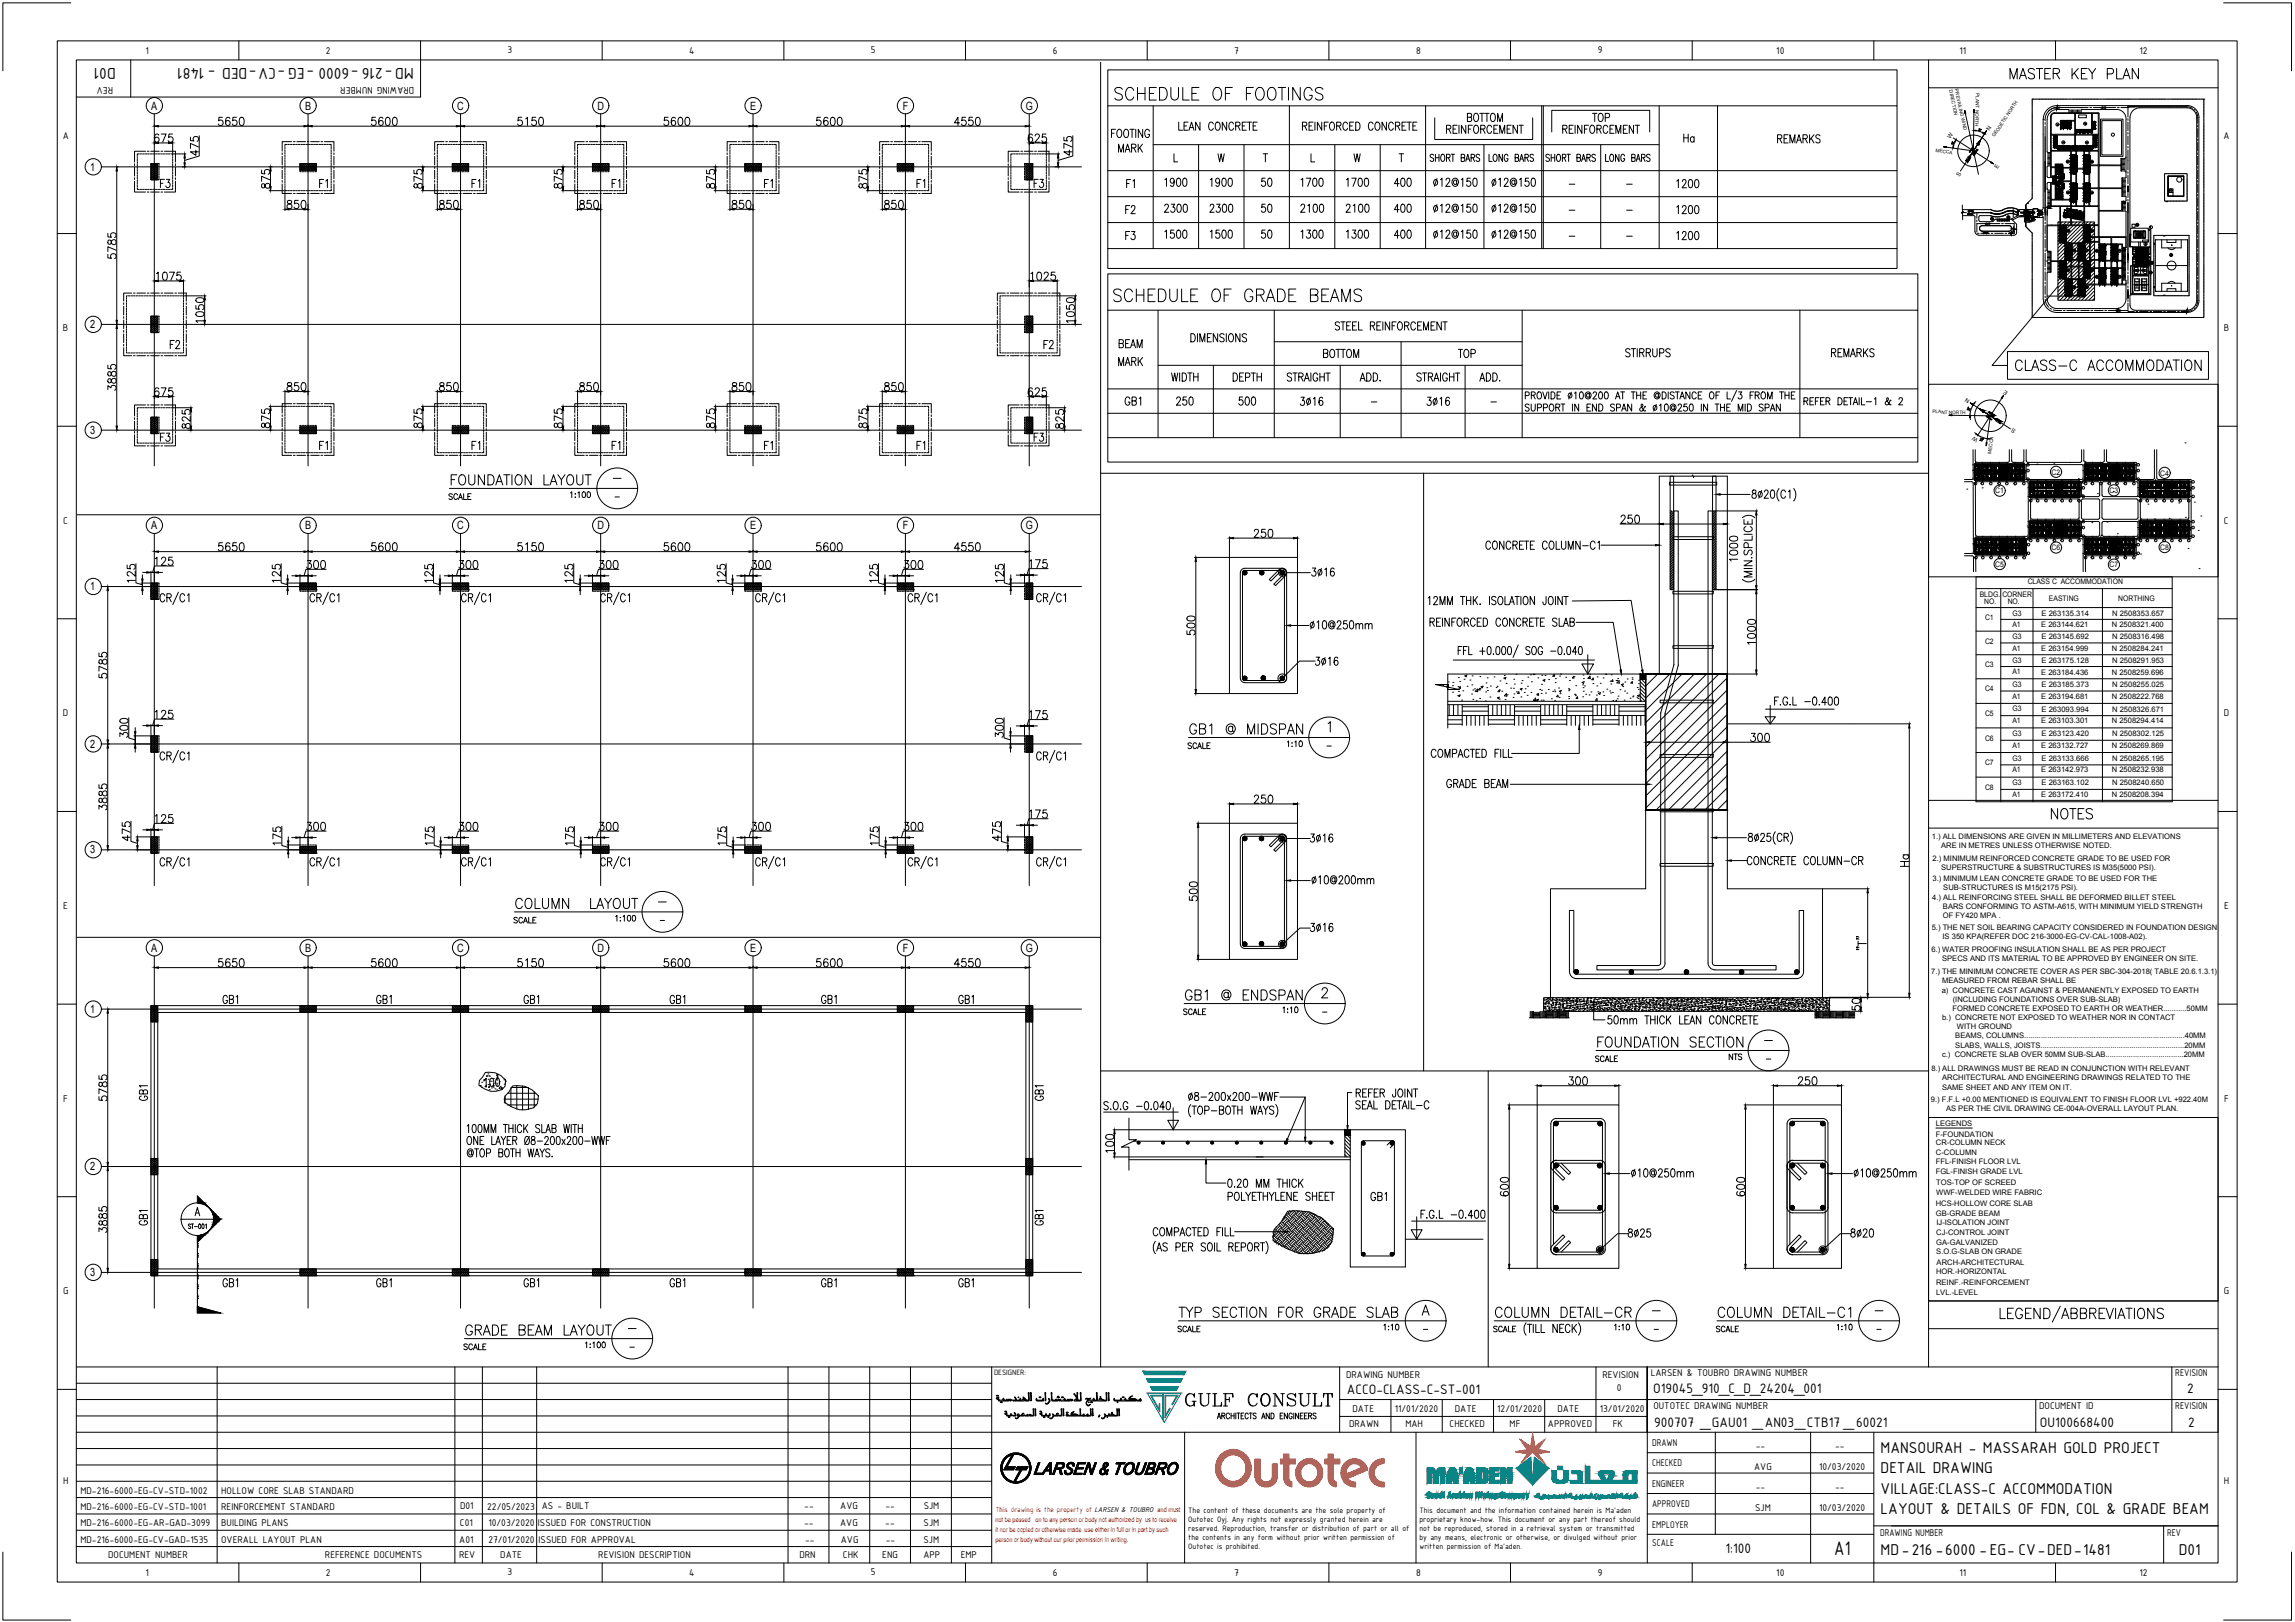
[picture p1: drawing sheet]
<svg xmlns="http://www.w3.org/2000/svg" width="841mm" height="594mm" viewBox="0 0 841 594" stroke-linecap="round" stroke-linejoin="round" font-family="sans-serif">
<defs><g id="words">
<g font-size="8.4">
<text x="407.5" y="37.7">SCHEDULE OF FOOTINGS</text>
<text x="406.8" y="111.8">SCHEDULE OF GRADE BEAMS</text>
</g>
<text font-size="8.4" fill="#00f" x="433.2" y="516.1">GULF CONSULT</text>
<text font-size="7.7" x="672.2" y="569.7">A1</text>
<g font-size="7.5">
<text x="737.3" y="136.9">CLASS-C ACCOMMODATION</text>
<text x="164" y="178.9">FOUNDATION LAYOUT</text>
<text x="434.6" y="270.2">GB1 @ MIDSPAN</text>
<text x="750.4" y="301.3">NOTES</text>
<text x="187.7" y="334.1">COLUMN LAYOUT</text>
<text x="433.2" y="367.6">GB1 @ ENDSPAN</text>
<text x="584.2" y="384.9">FOUNDATION SECTION</text>
<text x="169.3" y="490.4">GRADE BEAM LAYOUT</text>
</g>
<g font-size="7.1">
<text x="735.2" y="30">MASTER KEY PLAN</text>
<text x="430.7" y="483.7">TYP SECTION FOR GRADE SLAB</text>
<text x="546.8" y="483.7">COLUMN DETAIL-CR</text>
<text x="628.3" y="483.7">COLUMN DETAIL-C1</text>
</g>
<g font-size="6.6">
<text x="536.6" y="45.9">BOTTOM</text>
<text x="582.4" y="45.9">TOP</text>
<text x="650.2" y="53.6">REMARKS</text>
<text x="425.8" y="69.5">1900</text>
<text x="442.4" y="69.5">1900</text>
<text x="461.1" y="69.5">50</text>
<text x="475.5" y="69.5">1700</text>
<text x="492.1" y="69.5">1700</text>
<text x="509.8" y="69.5">400</text>
<text x="425.4" y="79">2300</text>
<text x="442" y="79">2300</text>
<text x="461.1" y="79">50</text>
<text x="475.5" y="79">2100</text>
<text x="492.1" y="79">2100</text>
<text x="509.8" y="79">400</text>
<text x="425.8" y="88.5">1500</text>
<text x="442.4" y="88.5">1500</text>
<text x="461.1" y="88.5">50</text>
<text x="475.5" y="88.5">1300</text>
<text x="492.1" y="88.5">1300</text>
<text x="509.8" y="88.5">400</text>
<text x="408.9" y="128.8">BEAM</text>
<text x="669.9" y="131.9">REMARKS</text>
<text x="483.7" y="132.3">BOTTOM</text>
<text x="533" y="132.3">TOP</text>
<text x="57.5" y="163">F3</text>
<text x="377.8" y="163">F3</text>
<text x="543.3" y="202.5">CONCRETE COLUMN-C1</text>
<text x="588.1" y="376.4">50mm THICK LEAN CONCRETE</text>
<text x="55" y="404.3" transform="rotate(-90 55 404.3)">GB1</text>
<text x="501.3" y="441">GB1</text>
<text x="55" y="449.8" transform="rotate(-90 55 449.8)">GB1</text>
<text x="80.4" y="472.7">GB1</text>
<text x="136.9" y="472.7">GB1</text>
<text x="190.9" y="472.7">GB1</text>
<text x="244.5" y="472.7">GB1</text>
<text x="299.9" y="472.7">GB1</text>
<text x="350" y="472.7">GB1</text>
</g>
<g font-size="6.2">
<text x="42.4" y="25" transform="rotate(-180 42.4 25)">D01</text>
<text x="94.1" y="25" transform="rotate(-180 94.1 25)">-</text>
<text x="151.6" y="25" transform="rotate(-180 151.6 25)">MD-216 -6000 -EG -CV DED - 1481</text>
<text x="406" y="51.5">FOOTING</text>
<text x="528.8" y="50.1">REINFORCEMENT</text>
<text x="571.5" y="50.1">REINFORCEMENT</text>
<text x="615.9" y="53.3">Ha</text>
<text x="408.5" y="56.8">MARK</text>
<text x="57.5" y="69.8">F3</text>
<text x="116.1" y="69.8">F1</text>
<text x="171.8" y="69.8">F1</text>
<text x="223" y="69.8">F1</text>
<text x="279" y="69.8">F1</text>
<text x="334.8" y="69.8">F1</text>
<text x="377.8" y="69.8">F3</text>
<text x="411.7" y="69.8">F1</text>
<text x="613.1" y="69.8">1200</text>
<text x="411.3" y="79.4">F2</text>
<text x="613.1" y="79.4">1200</text>
<text x="411.3" y="88.9">F3</text>
<text x="613.1" y="88.9">1200</text>
<text x="488.2" y="122.1">STEEL REINFORCEMENT</text>
<text x="61" y="128.8">F2</text>
<text x="381.4" y="128.8">F2</text>
<text x="435.3" y="126.3">DIMENSIONS</text>
<text x="408.9" y="135.1">MARK</text>
<text x="428.3" y="140.8">WIDTH</text>
<text x="450.5" y="140.8">DEPTH</text>
<text x="497.1" y="140.8">ADD.</text>
<text x="517.9" y="140.8">STRAIGHT</text>
<text x="541.2" y="140.8">ADD.</text>
<text x="411" y="149.6">GB1</text>
<text x="430" y="149.6">250</text>
<text x="452.6" y="149.6">500</text>
<text x="116.1" y="165.8">F1</text>
<text x="171.8" y="165.8">F1</text>
<text x="223" y="165.8">F1</text>
<text x="279" y="165.8">F1</text>
<text x="334.8" y="165.8">F1</text>
<text x="479.1" y="231.4">%%C10@250mm</text>
<text x="528.8" y="289.6">GRADE BEAM</text>
<text x="639.2" y="317.9">CONCRETE COLUMN-CR</text>
<text x="479.4" y="324.9">%%C10@200mm</text>
<text x="80.4" y="368.7">GB1</text>
<text x="136.9" y="368.7">GB1</text>
<text x="190.9" y="368.7">GB1</text>
<text x="244.5" y="368.7">GB1</text>
<text x="299.9" y="368.7">GB1</text>
<text x="350" y="368.7">GB1</text>
<text x="176.4" y="399">100</text>
<text x="383.1" y="404.3" transform="rotate(-90 383.1 404.3)">GB1</text>
<text x="434.3" y="404.3">8-200x200-WWF</text>
<text x="495.7" y="402.9">REFER JOINT</text>
<text x="448.7" y="436">0.20 MM THICK</text>
<text x="383.1" y="449.8" transform="rotate(-90 383.1 449.8)">GB1</text>
<text x="689.2" y="532.1">MANSOURAH - MASSARAH GOLD PROJECT</text>
<text x="689.2" y="539.5">DETAIL DRAWING</text>
<text x="689.2" y="547">VILLAGE:CLASS-C ACCOMMODATION</text>
<text x="689.2" y="554.5">LAYOUT &amp; DETAILS OF FDN, COL &amp; GRADE BEAM</text>
<text x="689.2" y="569.5">MD-216 -6000 -EG- CV DED 1481</text>
<text x="746.8" y="569.5">-</text>
<text x="760.1" y="569.5">-</text>
<text x="798.4" y="569.5">D01</text>
</g>
<text font-size="5.7" x="587" y="60.3">LONG BARS</text>
<g font-size="5.4">
<text x="493.6" y="510.6">ACCO-CLASS-C-ST-001</text>
<text x="605.8" y="510.1">O19045_910_C_D_24204_001</text>
<text x="801.5" y="510.1">2</text>
<text x="606.2" y="522.6">900707 _GAU01 _AN03_CTB17 _60021</text>
<text x="747.5" y="522.6">OU100668400</text>
<text x="801.9" y="522.6">2</text>
<text x="632.3" y="569">1:100</text>
</g>
<g font-size="5.3">
<text x="163.3" y="184.1">SCALE</text>
<text x="434.3" y="275.5">SCALE</text>
<text x="187" y="339.4">SCALE</text>
<text x="432.5" y="372.9">SCALE</text>
<text x="468.8" y="372.2">1:10</text>
<text x="632.5" y="389.5">NTS</text>
<text x="583.5" y="390.2">SCALE</text>
<text x="430.4" y="488.9">SCALE</text>
<text x="505.9" y="488.2">1:10</text>
<text x="546.1" y="488.9">SCALE</text>
<text x="627.6" y="488.9">SCALE</text>
<text x="672" y="488.2">1:10</text>
<text x="168.6" y="495.7">SCALE</text>
</g>
<g font-size="4.2">
<text x="55.4" y="40.1">A</text>
<text x="111.8" y="40.1">B</text>
<text x="167.5" y="40.1">C</text>
<text x="218.9" y="40.1">D</text>
<text x="274.9" y="40.1">E</text>
<text x="330.8" y="40.1">F</text>
<text x="375.9" y="40.1">G</text>
<text x="33" y="62.5">1</text>
<text x="33" y="120.2">2</text>
<text x="33" y="158.9">3</text>
<text x="55.4" y="193.8">A</text>
<text x="111.8" y="193.8">B</text>
<text x="167.5" y="193.8">C</text>
<text x="218.9" y="193.8">D</text>
<text x="274.9" y="193.8">E</text>
<text x="330.8" y="193.8">F</text>
<text x="375.9" y="193.8">G</text>
<text x="33" y="216.1">1</text>
<text x="33" y="273.8">2</text>
<text x="33" y="312.5">3</text>
<text x="55.4" y="348.6">A</text>
<text x="111.8" y="348.6">B</text>
<text x="167.5" y="348.6">C</text>
<text x="218.9" y="348.6">D</text>
<text x="274.9" y="348.6">E</text>
<text x="330.8" y="348.6">F</text>
<text x="375.9" y="348.6">G</text>
<text x="33" y="370.9">1</text>
<text x="33" y="428.6">2</text>
<text x="33" y="467.3">3</text>
</g>
<g font-size="3.9">
<text x="53.3" y="19.6">1</text>
<text x="119.5" y="19.7">2</text>
<text x="186" y="19.6">3</text>
<text x="252.5" y="19.6">4</text>
<text x="319.1" y="19.6">5</text>
<text x="385.8" y="19.7">6</text>
<text x="452.3" y="19.6">7</text>
<text x="518.9" y="19.6">8</text>
<text x="585.5" y="19.5">9</text>
<text x="650.9" y="19.6">10</text>
<text x="718.1" y="19.6">11</text>
<text x="784" y="19.7">12</text>
<text x="41.4" y="31.9" transform="rotate(-180 41.4 31.9)">REV</text>
<text x="151.8" y="31.9" transform="rotate(-180 151.8 31.9)">DRAWING NUMBER</text>
<text x="23" y="50.7">A</text>
<text x="814.9" y="50.7">A</text>
<text x="23.1" y="121.3">B</text>
<text x="814.9" y="121.3">B</text>
<text x="23.1" y="191.8">C</text>
<text x="814.9" y="191.8">C</text>
<text x="23" y="262.4">D</text>
<text x="814.9" y="262.4">D</text>
<text x="23.1" y="333">E</text>
<text x="815" y="333">E</text>
<text x="23.2" y="403.5">F</text>
<text x="815.1" y="403.5">F</text>
<text x="23.1" y="474.1">G</text>
<text x="814.9" y="474.1">G</text>
<text x="493.3" y="504.7">DRAWING NUMBER</text>
<text x="587.2" y="504.7">REVISION</text>
<text x="592.5" y="509.6">0</text>
<text x="604.9" y="504.1">LARSEN &amp; TOUBRO DRAWING NUMBER</text>
<text x="797.2" y="504.1">REVISION</text>
<text x="495.6" y="517">DATE</text>
<text x="511.1" y="517">11/01/2020</text>
<text x="533.1" y="517">DATE</text>
<text x="548.7" y="517">12/01/2020</text>
<text x="570.7" y="517">DATE</text>
<text x="586.3" y="517">13/01/2020</text>
<text x="605.9" y="516.1">OUTOTEC DRAWING NUMBER</text>
<text x="747.3" y="516.1">DOCUMENT ID</text>
<text x="797.2" y="516.1">REVISION</text>
<text x="494.4" y="522.7">DRAWN</text>
<text x="515" y="522.5">MAH</text>
<text x="531.2" y="522.7">CHECKED</text>
<text x="553.2" y="522.5">MF</text>
<text x="567.3" y="522.7">APPROVED</text>
<text x="591" y="522.5">FK</text>
<text x="605.4" y="529.6">DRAWN</text>
<text x="643.5" y="530.8">--</text>
<text x="672.5" y="530.8">--</text>
<text x="605.4" y="537.1">CHECKED</text>
<text x="642.8" y="538.3">AVG</text>
<text x="666.6" y="538.3">10/03/2020</text>
<text x="23.1" y="543.6">H</text>
<text x="605.4" y="544.5">ENGINEER</text>
<text x="643.5" y="545.8">--</text>
<text x="672.5" y="545.8">--</text>
<text x="815" y="543.6">H</text>
<text x="29.4" y="547">MD-216-6000-EG-CV-STD-1002</text>
<text x="81.1" y="547">HOLLOW CORE SLAB STANDARD</text>
<text x="29.4" y="553">MD-216-6000-EG-CV-STD-1001</text>
<text x="81.1" y="553">REINFORCEMENT STANDARD</text>
<text x="168.6" y="552.8">D01</text>
<text x="178.5" y="552.9">22/05/2023</text>
<text x="198.6" y="552.8">AS - BUILT</text>
<text x="294.7" y="552.8">--</text>
<text x="307.9" y="552.8">AVG</text>
<text x="324.5" y="552.8">--</text>
<text x="338.5" y="552.8">SJM</text>
<text x="605.4" y="552">APPROVED</text>
<text x="643.2" y="553.2">SJM</text>
<text x="666.6" y="553.2">10/03/2020</text>
<text x="29.4" y="559">MD-216-6000-EG-AR-GAD-3099</text>
<text x="81.1" y="559">BUILDING PLANS</text>
<text x="168.6" y="559">C01</text>
<text x="179" y="559">10/03/2020</text>
<text x="197.1" y="559">ISSUED FOR CONSTRUCTION</text>
<text x="294.7" y="559">--</text>
<text x="307.9" y="559">AVG</text>
<text x="324.4" y="559">--</text>
<text x="338.5" y="559">SJM</text>
<text x="605.4" y="559.5">EMPLOYER</text>
<text x="689" y="562.6">DRAWING NUMBER</text>
<text x="794.2" y="562.6">REV</text>
<text x="29.4" y="565">MD-216-6000-EG-CV-GAD-1535</text>
<text x="81.1" y="565">OVERALL LAYOUT PLAN</text>
<text x="168.3" y="565">A01</text>
<text x="179" y="565">27/01/2020</text>
<text x="197.3" y="565">ISSUED FOR APPROVAL</text>
<text x="295" y="565">--</text>
<text x="308.1" y="565">AVG</text>
<text x="324.6" y="565">--</text>
<text x="338.4" y="565">SJM</text>
<text x="605.4" y="566.4">SCALE</text>
<text x="39.7" y="570.7">DOCUMENT NUMBER</text>
<text x="119.1" y="570.7">REFERENCE DOCUMENTS</text>
<text x="168.2" y="570.7">REV</text>
<text x="183.3" y="570.7">DATE</text>
<text x="219.2" y="570.7">REVISION DESCRIPTION</text>
<text x="292.9" y="570.7">DRN</text>
<text x="308.9" y="570.7">CHK</text>
<text x="323.3" y="570.7">ENG</text>
<text x="338.4" y="570.7">APP</text>
<text x="352.1" y="570.7">EMP</text>
<text x="53.3" y="577.1">1</text>
<text x="119.5" y="577.2">2</text>
<text x="186" y="577">3</text>
<text x="252.5" y="577.1">4</text>
<text x="319.1" y="577">5</text>
<text x="385.8" y="577.2">6</text>
<text x="452.3" y="577.1">7</text>
<text x="518.9" y="577.1">8</text>
<text x="585.5" y="577.2">9</text>
<text x="650.9" y="577.1">10</text>
<text x="718.1" y="577.1">11</text>
<text x="784" y="577.2">12</text>
</g>
<g font-size="3.5">
<text x="731.3" y="81.8" transform="rotate(-90 731.3 81.8)">15</text>
<text x="734.1" y="81.1">13</text>
<text x="781.4" y="84">23</text>
<text x="759.2" y="86.1" transform="rotate(-90 759.2 86.1)">C5</text>
<text x="768" y="86.1" transform="rotate(-90 768 86.1)">C1</text>
<text x="766.9" y="93.5">D3</text>
<text x="775.1" y="93.5">D1</text>
<text x="759.2" y="100.5" transform="rotate(-90 759.2 100.5)">C7</text>
<text x="768" y="100.5" transform="rotate(-90 768 100.5)">C3</text>
<text x="769.8" y="103" transform="rotate(-90 769.8 103)">D4</text>
<text x="775.1" y="103">D2</text>
</g>
<g font-size="3.1">
<text x="754.6" y="53.6">A</text>
<text x="763.4" y="53.6">A</text>
<text x="751.4" y="55.7">1</text>
<text x="756" y="60.7">B1</text>
<text x="764.1" y="64.9">3</text>
<text x="764.8" y="60.7">B2</text>
<text x="756" y="72">B3</text>
<text x="762" y="68.8">G</text>
<text x="764.8" y="72">B4</text>
<text x="793.7" y="71.3">11</text>
<text x="758.5" y="93.1">C6</text>
<text x="763.1" y="93.1">C2</text>
<text x="784.9" y="90.7">3</text>
<text x="786.3" y="101.2">10</text>
<text x="787" y="97.7">24</text>
<text x="758.5" y="106.5">C8</text>
<text x="763.1" y="106.5">C4</text>
<text x="435.4" y="554">The content of these documents are the sole property of</text>
<text x="435.4" y="557.3">Outotec Oyj. Any rights not expressly granted herein are</text>
<text x="520.2" y="554">This document and the information contained herein is Ma'aden</text>
<text x="520.2" y="557.3">proprietary know-how. This document or any part thereof should</text>
<text x="435.4" y="560.6">reserved. Reproduction, transfer or distribution of part or all of</text>
<text x="435.4" y="564">the contents in any form without prior written permission of</text>
<text x="520.2" y="560.6">not be reproduced, stored in a retrieval system or transmitted</text>
<text x="520.2" y="564">by any means, electronic or otherwise, or divulged without prior</text>
<text x="435.4" y="567.3">Outotec is prohibited.</text>
<text x="520.2" y="567.3">written permission of Ma'aden.</text>
</g>
<text font-size="3" x="364.3" y="503.6">DESIGNER:</text>
<g font-size="2.8">
<text x="751.8" y="173.8">C2</text>
<text x="791.6" y="174.2">C4</text>
<text x="731.2" y="180.7">C1</text>
<text x="773.1" y="180.6">C3</text>
<text x="751.8" y="201.5">C6</text>
<text x="791.6" y="201.4">C8</text>
<text x="731.2" y="207.6">C5</text>
<text x="773.1" y="207.8">C7</text>
<text x="743.1" y="213.9">CLASS C ACCOMMODATION</text>
<text x="725.5" y="218.6">BLDG. CORNER</text>
<text x="727.1" y="221.3">NO.</text>
<text x="735.7" y="221.3">NO.</text>
<text x="750.9" y="220.2">EASTING</text>
<text x="776.3" y="220.2">NORTHING</text>
<text x="727.4" y="227.2">C1</text>
<text x="737.5" y="225.5">G3</text>
<text x="748.1" y="225.5">E 263135.314</text>
<text x="774" y="225.5">N 2508353.657</text>
<text x="737.5" y="229.8">A1</text>
<text x="748" y="229.8">E 263144.621</text>
<text x="773.9" y="229.8">N 2508321.400</text>
<text x="727.4" y="235.8">C2</text>
<text x="737.5" y="234.1">G3</text>
<text x="737.5" y="238.4">A1</text>
<text x="748" y="238.4">E 263154.999</text>
<text x="748.1" y="234.2">E 263145.692</text>
<text x="773.9" y="238.4">N 2508284.241</text>
<text x="774" y="234.2">N 2508316.498</text>
<text x="727.4" y="244.5">C3</text>
<text x="737.5" y="242.7">G3</text>
<text x="748.1" y="242.8">E 263175.128</text>
<text x="774" y="242.8">N 2508291.953</text>
<text x="737.5" y="247">A1</text>
<text x="737.5" y="251.6">G3</text>
<text x="748" y="247.1">E 263184.436</text>
<text x="748.1" y="251.6">E 263185.373</text>
<text x="773.9" y="247.1">N 2508259.696</text>
<text x="774" y="251.6">N 2508255.025</text>
<text x="727.4" y="253.3">C4</text>
<text x="737.5" y="255.9">A1</text>
<text x="748" y="255.9">E 263194.681</text>
<text x="773.9" y="255.9">N 2508222.768</text>
<text x="727.4" y="262.3">C5</text>
<text x="737.5" y="260.5">G3</text>
<text x="748.1" y="260.6">E 263093.994</text>
<text x="774" y="260.6">N 2508326.671</text>
<text x="737.5" y="264.9">A1</text>
<text x="737.5" y="269.6">G3</text>
<text x="748" y="264.9">E 263103.301</text>
<text x="748.1" y="269.6">E 263123.420</text>
<text x="773.9" y="264.9">N 2508294.414</text>
<text x="774" y="269.6">N 2508302.125</text>
<text x="727.4" y="271.3">C6</text>
<text x="737.5" y="273.9">A1</text>
<text x="748" y="273.9">E 263132.727</text>
<text x="773.9" y="273.9">N 2508269.869</text>
<text x="727.4" y="280.3">C7</text>
<text x="737.5" y="278.6">G3</text>
<text x="748.1" y="278.6">E 263133.666</text>
<text x="774" y="278.6">N 2508265.195</text>
<text x="737.5" y="282.9">A1</text>
<text x="737.5" y="287.6">G3</text>
<text x="748" y="282.9">E 263142.973</text>
<text x="748.1" y="287.6">E 263163.102</text>
<text x="773.9" y="282.9">N 2508232.938</text>
<text x="774" y="287.6">N 2508240.650</text>
<text x="727.4" y="289.3">C8</text>
<text x="737.5" y="291.9">A1</text>
<text x="748" y="291.9">E 263172.410</text>
<text x="773.9" y="291.9">N 2508208.394</text>
<text x="708" y="307.1">1.) ALL DIMENSIONS ARE GIVEN IN MILLIMETERS AND ELEVATIONS</text>
<text x="711.4" y="310.5">ARE IN METRES UNLESS OTHERWISE NOTED.</text>
<text x="708.2" y="315.3">2.) MINIMUM REINFORCED CONCRETE GRADE TO BE USED FOR</text>
<text x="708.2" y="322.6">3.) MINIMUM LEAN CONCRETE GRADE TO BE USED FOR THE</text>
<text x="711.4" y="318.7">SUPERSTRUCTURE &amp; SUBSTRUCTURES IS M35(5000 PSI).</text>
<text x="708.1" y="329.6">4.) ALL REINFORCING STEEL SHALL BE DEFORMED BILLET STEEL</text>
<text x="712.1" y="325.9">SUB-STRUCTURES IS M15(2175 PSI).</text>
<text x="712" y="332.9">BARS CONFORMING TO ASTM-A615, WITH MINIMUM YIELD STRENGTH</text>
<text x="707.9" y="340.7">5.) THE NET SOIL BEARING CAPACITY CONSIDERED IN FOUNDATION DESIGN</text>
<text x="712" y="336.3">OF FY420 MPA .</text>
<text x="711.8" y="344.1">IS 350 KPA(REFER DOC 216-3000-EG-CV-CAL-1008-A02).</text>
<text x="707.8" y="348.8">6.) WATER PROOFING INSULATION SHALL BE AS PER PROJECT</text>
<text x="711.7" y="352.1">SPECS AND ITS MATERIAL TO BE APPROVED BY ENGINEER ON SITE.</text>
<text x="707.7" y="356.9">7.) THE MINIMUM CONCRETE COVER AS PER SBC-304-2018( TABLE 20.6.1.3.1)</text>
<text x="711.6" y="363.5">a) CONCRETE CAST AGAINST &amp; PERMANENTLY EXPOSED TO EARTH</text>
<text x="711.7" y="360.2">MEASURED FROM REBAR SHALL BE</text>
<text x="715.5" y="370.3">FORMED CONCRETE EXPOSED TO EARTH OR WEATHER...........50MM</text>
<text x="715.6" y="366.9">(INCLUDING FOUNDATIONS OVER SUB-SLAB)</text>
<text x="711.7" y="373.7">b.) CONCRETE NOT EXPOSED TO WEATHER NOR IN CONTACT</text>
<text x="717.1" y="377">WITH GROUND</text>
<text x="716.5" y="380.4">BEAMS, COLUMNS............................................................................40MM</text>
<text x="716.5" y="383.7">SLABS, WALLS, JOISTS....................................................................20MM</text>
<text x="711.7" y="387.1">c.) CONCRETE SLAB OVER 50MM SUB-SLAB.....................................20MM</text>
<text x="707.8" y="392.4">8.) ALL DRAWINGS MUST BE READ IN CONJUNCTION WITH RELEVANT</text>
<text x="711.7" y="395.7">ARCHITECTURAL AND ENGINEERING DRAWINGS RELATED TO THE</text>
<text x="711.7" y="399.1">SAME SHEET AND ANY ITEM ON IT.</text>
<text x="707.6" y="403.6">9.) F.F.L +0.00 MENTIONED IS EQUIVALENT TO FINISH FLOOR LVL +922.40M</text>
<text x="713.1" y="407">AS PER THE CIVIL DRAWING CE-004A-OVERALL LAYOUT PLAN.</text>
<text x="709.5" y="412.6">LEGENDS</text>
<text x="709.4" y="416.3">F-FOUNDATION</text>
<text x="709.5" y="419.5">CR-COLUMN NECK</text>
<text x="709.5" y="422.9">C-COLUMN</text>
<text x="709.4" y="426.4">FFL-FINISH FLOOR LVL</text>
<text x="709.4" y="430.1">FGL-FINISH GRADE LVL</text>
<text x="709.5" y="434">TOS-TOP OF SCREED</text>
<text x="709.5" y="437.8">WWF-WELDED WIRE FABRIC</text>
<text x="709.4" y="441.6">HCS-HOLLOW CORE SLAB</text>
<text x="709.5" y="445.2">GB-GRADE BEAM</text>
<text x="709.6" y="448.8">IJ-ISOLATION JOINT</text>
<text x="709.6" y="452.4">CJ-CONTROL JOINT</text>
<text x="709.6" y="455.8">GA-GALVANIZED</text>
<text x="709.6" y="459.3">S.O.G-SLAB ON GRADE</text>
<text x="709.5" y="466.8">HOR.-HORIZONTAL</text>
<text x="709.7" y="463.2">ARCH-ARCHITECTURAL</text>
<text x="709.5" y="470.6">REINF.-REINFORCEMENT</text>
<text x="709.5" y="474.3">LVL.-LEVEL</text>
</g>
<text font-size="2.8" fill="#f00" x="364.9" y="553.8">This drawing is the property of LARSEN &amp; TOUBRO and must</text>
<g font-size="2.6">
<text x="766.2" y="45.5">1</text>
<text x="766.6" y="47.3">B</text>
<text x="751.1" y="53.3">C</text>
<text x="751.1" y="52.9">A</text>
<text x="751.1" y="51.9">B</text>
<text x="760.9" y="50.1">B</text>
<text x="762" y="50.1">A</text>
<text x="762.7" y="50.1">C</text>
<text x="764.1" y="50.1">B</text>
<text x="765.2" y="50.1">A</text>
<text x="765.5" y="49.7">1</text>
<text x="765.5" y="49">2</text>
<text x="765.9" y="52.9">2</text>
<text x="765.9" y="50.4">2</text>
<text x="767.3" y="53.3">A</text>
<text x="767.3" y="50.8">A</text>
<text x="751.1" y="54.3">B</text>
<text x="754.6" y="56.1">A</text>
<text x="755.3" y="56.1">C</text>
<text x="756.4" y="56.1">B</text>
<text x="757.1" y="56.1">A</text>
<text x="757.4" y="58.2">G</text>
<text x="757.4" y="59.3">F</text>
<text x="758.1" y="56.1">C</text>
<text x="759.2" y="56.1">B</text>
<text x="760.2" y="56.1">A</text>
<text x="760.9" y="56.1">C</text>
<text x="762" y="58.2">G</text>
<text x="762" y="56.1">B</text>
<text x="763.1" y="56.1">A</text>
<text x="763.8" y="56.1">C</text>
<text x="764.8" y="56.1">B</text>
<text x="765.5" y="56.1">A</text>
<text x="765.9" y="55.7">1</text>
<text x="757.4" y="60.3">E</text>
<text x="757.4" y="63.5">B</text>
<text x="758.5" y="65.3">2</text>
<text x="762" y="64.6">A</text>
<text x="762.4" y="63.5">B</text>
<text x="762.7" y="64.9">1</text>
<text x="763.4" y="65.3">2</text>
<text x="574" y="68.8">-</text>
<text x="594.8" y="68.8">-</text>
<text x="757.4" y="69.5">F</text>
<text x="757.4" y="70.6">E</text>
<text x="757.4" y="72">D</text>
<text x="756.7" y="77.6">A</text>
<text x="757.4" y="74.8">A</text>
<text x="758.5" y="78">D</text>
<text x="758.8" y="78">E</text>
<text x="759.5" y="75.1">3</text>
<text x="762" y="74.8">A</text>
<text x="762.7" y="75.1">1</text>
<text x="763.4" y="75.5">2</text>
<text x="574" y="78.3">-</text>
<text x="594.8" y="78.3">-</text>
<text x="753.5" y="84">G</text>
<text x="754.9" y="79">2</text>
<text x="754.9" y="79.4">3</text>
<text x="759.9" y="78.3">G</text>
<text x="760.6" y="78.3">H</text>
<text x="574" y="87.8">-</text>
<text x="594.8" y="87.8">-</text>
<text x="753.5" y="89.6">A</text>
<text x="753.5" y="86.8">D</text>
<text x="753.9" y="90">1</text>
<text x="754.9" y="90">2</text>
<text x="762.7" y="90">1</text>
<text x="763.8" y="90">2</text>
<text x="755.6" y="95.2">B</text>
<text x="755.6" y="92.4">E</text>
<text x="755.6" y="91.4">F</text>
<text x="760.2" y="95.2">B</text>
<text x="760.2" y="92.4">E</text>
<text x="760.2" y="91.4">F</text>
<text x="767.6" y="91">I</text>
<text x="772.2" y="91">I</text>
<text x="780.7" y="94.2">E</text>
<text x="780.7" y="92.4">G</text>
<text x="753.5" y="102">B</text>
<text x="753.5" y="100.9">C</text>
<text x="753.5" y="97">G</text>
<text x="755.6" y="96.3">A</text>
<text x="756" y="96.7">1</text>
<text x="757.1" y="96.7">2</text>
<text x="760.2" y="96.3">A</text>
<text x="760.6" y="96.7">1</text>
<text x="761.6" y="96.7">2</text>
<text x="767.6" y="99.5">I</text>
<text x="768" y="96.7">A</text>
<text x="768" y="97.4">1</text>
<text x="772.2" y="96.7">A</text>
<text x="772.2" y="99.5">I</text>
<text x="772.6" y="97.4">1</text>
<text x="780.7" y="98.1">A</text>
<text x="780.7" y="97">B</text>
<text x="781.4" y="99.1">1</text>
<text x="784.2" y="99.1">4</text>
<text x="785.6" y="99.1">5</text>
<text x="753.9" y="103.4">1</text>
<text x="754.9" y="103.4">2</text>
<text x="755.6" y="103.4">3</text>
<text x="755.6" y="107.2">C</text>
<text x="755.6" y="106.5">D</text>
<text x="760.2" y="107.2">C</text>
<text x="760.2" y="106.5">D</text>
<text x="760.2" y="105.5">E</text>
<text x="760.2" y="104.4">F</text>
<text x="762.7" y="103.4">1</text>
<text x="763.8" y="103.4">2</text>
<text x="768" y="105.1">A</text>
<text x="770.1" y="105.8">3</text>
<text x="772.2" y="105.1">A</text>
<text x="772.6" y="105.8">1</text>
<text x="774.3" y="105.8">3</text>
<text x="755.6" y="108.3">B</text>
<text x="756" y="109.7">1</text>
<text x="757.1" y="109.7">2</text>
<text x="760.2" y="108.3">B</text>
<text x="760.6" y="109.7">1</text>
<text x="761.6" y="109.7">2</text>
<text x="501.3" y="148.5">-</text>
<text x="545" y="148.5">-</text>
<text x="223.7" y="176.4">-</text>
<text x="224" y="183.1">-</text>
<text x="485.1" y="274.5">-</text>
<text x="239.9" y="331.6">-</text>
<text x="240.6" y="338.3">-</text>
<text x="483.3" y="371.8">-</text>
<text x="645.2" y="382.4">-</text>
<text x="645.9" y="389.1">-</text>
<text x="604.3" y="481.2">-</text>
<text x="685.8" y="481.2">-</text>
<text x="229" y="487.9">-</text>
<text x="520.3" y="488.2">-</text>
<text x="605" y="488.2">-</text>
<text x="686.5" y="488.2">-</text>
<text x="229.7" y="494.6">-</text>
</g>
<g font-size="2.5" fill="#f00">
<text x="364.8" y="557.4">not be passed on to any person or body not authorized by us to receive</text>
<text x="364.8" y="561">it nor be copied or otherwise made use either in full or in part by such</text>
<text x="364.8" y="564.6">person or body without our prior permission in writing.</text>
</g>
<g font-size="2.2">
<text x="729" y="47.8" transform="rotate(-57 729 47.8)">N</text>
<text x="714.8" y="51" transform="rotate(-57 714.8 51)">W</text>
<text x="718.1" y="64.7" transform="rotate(-57 718.1 64.7)">S</text>
<text x="732" y="61.8" transform="rotate(-56 732 61.8)">E</text>
<text x="735.9" y="143.5" transform="rotate(-147 735.9 143.5)">E</text>
<text x="721.9" y="146.5" transform="rotate(-147 721.9 146.5)">N</text>
<text x="725.1" y="160.7" transform="rotate(-147 725.1 160.7)">W</text>
<text x="738.8" y="157.4" transform="rotate(-147 738.8 157.4)">S</text>
</g>
<g font-size="1.7">
<text x="714.3" y="33.1" transform="rotate(78 714.3 33.1)">DIRECTION</text>
<text x="716.3" y="32.7" transform="rotate(77 716.3 32.7)">PREVAILING WIND</text>
<text x="724.1" y="34.1" transform="rotate(92 724.1 34.1)">PLANT NORTH</text>
<text x="731" y="50.3" transform="rotate(-57 731 50.3)">GEODETIC NORTH</text>
<text x="709.3" y="55.6" transform="rotate(8 709.3 55.6)">MECCA</text>
<text x="708.2" y="151.4" transform="rotate(2 708.2 151.4)">PLANT NORTH</text>
<text x="729.7" y="166.2" transform="rotate(-82 729.7 166.2)">MECCA</text>
</g>
<g font-size=".6">
<text x="743.3" y="172.2" transform="rotate(-180 743.3 172.2)">2</text>
<text x="743.3" y="170.1" transform="rotate(-180 743.3 170.1)">3</text>
<text x="783.7" y="172.2" transform="rotate(-180 783.7 172.2)">2</text>
<text x="783.7" y="170.1" transform="rotate(-180 783.7 170.1)">3</text>
<text x="724.1" y="176.9" transform="rotate(-180 724.1 176.9)">G</text>
<text x="726.6" y="176.9" transform="rotate(-180 726.6 176.9)">F</text>
<text x="729.6" y="176.9" transform="rotate(-180 729.6 176.9)">E</text>
<text x="732.7" y="176.9" transform="rotate(-180 732.7 176.9)">D</text>
<text x="735.6" y="176.9" transform="rotate(-180 735.6 176.9)">C</text>
<text x="738.7" y="176.9" transform="rotate(-180 738.7 176.9)">B</text>
<text x="741.8" y="176.9" transform="rotate(-180 741.8 176.9)">A</text>
<text x="743.3" y="175.4" transform="rotate(-180 743.3 175.4)">1</text>
<text x="763.6" y="178.5" transform="rotate(-180 763.6 178.5)">2</text>
<text x="763.6" y="176.3" transform="rotate(-180 763.6 176.3)">3</text>
<text x="764.4" y="176.9" transform="rotate(-180 764.4 176.9)">G</text>
<text x="766.9" y="176.9" transform="rotate(-180 766.9 176.9)">F</text>
<text x="770" y="176.9" transform="rotate(-180 770 176.9)">E</text>
<text x="773.1" y="176.9" transform="rotate(-180 773.1 176.9)">D</text>
<text x="775.9" y="176.9" transform="rotate(-180 775.9 176.9)">C</text>
<text x="779" y="176.9" transform="rotate(-180 779 176.9)">B</text>
<text x="782.1" y="176.9" transform="rotate(-180 782.1 176.9)">A</text>
<text x="783.7" y="175.4" transform="rotate(-180 783.7 175.4)">1</text>
<text x="803.8" y="178.5" transform="rotate(-180 803.8 178.5)">2</text>
<text x="803.8" y="176.3" transform="rotate(-180 803.8 176.3)">3</text>
<text x="744.3" y="183.2" transform="rotate(-180 744.3 183.2)">G</text>
<text x="746.8" y="183.2" transform="rotate(-180 746.8 183.2)">F</text>
<text x="749.9" y="183.2" transform="rotate(-180 749.9 183.2)">E</text>
<text x="753" y="183.2" transform="rotate(-180 753 183.2)">D</text>
<text x="755.8" y="183.2" transform="rotate(-180 755.8 183.2)">C</text>
<text x="758.9" y="183.2" transform="rotate(-180 758.9 183.2)">B</text>
<text x="762" y="183.2" transform="rotate(-180 762 183.2)">A</text>
<text x="763.6" y="181.6" transform="rotate(-180 763.6 181.6)">1</text>
<text x="784.5" y="183.2" transform="rotate(-180 784.5 183.2)">G</text>
<text x="787" y="183.2" transform="rotate(-180 787 183.2)">F</text>
<text x="790.1" y="183.2" transform="rotate(-180 790.1 183.2)">E</text>
<text x="793.2" y="183.2" transform="rotate(-180 793.2 183.2)">D</text>
<text x="796" y="183.2" transform="rotate(-180 796 183.2)">C</text>
<text x="799.1" y="183.2" transform="rotate(-180 799.1 183.2)">B</text>
<text x="802.2" y="183.2" transform="rotate(-180 802.2 183.2)">A</text>
<text x="803.8" y="181.6" transform="rotate(-180 803.8 181.6)">1</text>
<text x="763.6" y="190.9" transform="rotate(-180 763.6 190.9)">3</text>
<text x="803.8" y="190.9" transform="rotate(-180 803.8 190.9)">3</text>
<text x="743.5" y="197.2" transform="rotate(-180 743.5 197.2)">3</text>
<text x="744.3" y="197.8" transform="rotate(-180 744.3 197.8)">G</text>
<text x="746.8" y="197.8" transform="rotate(-180 746.8 197.8)">F</text>
<text x="749.9" y="197.8" transform="rotate(-180 749.9 197.8)">E</text>
<text x="753" y="197.8" transform="rotate(-180 753 197.8)">D</text>
<text x="755.8" y="197.8" transform="rotate(-180 755.8 197.8)">C</text>
<text x="758.9" y="197.8" transform="rotate(-180 758.9 197.8)">B</text>
<text x="762" y="197.8" transform="rotate(-180 762 197.8)">A</text>
<text x="763.6" y="196.2" transform="rotate(-180 763.6 196.2)">1</text>
<text x="763.6" y="193" transform="rotate(-180 763.6 193)">2</text>
<text x="783.7" y="197.2" transform="rotate(-180 783.7 197.2)">3</text>
<text x="784.5" y="197.8" transform="rotate(-180 784.5 197.8)">G</text>
<text x="787" y="197.8" transform="rotate(-180 787 197.8)">F</text>
<text x="790.1" y="197.8" transform="rotate(-180 790.1 197.8)">E</text>
<text x="793.2" y="197.8" transform="rotate(-180 793.2 197.8)">D</text>
<text x="796" y="197.8" transform="rotate(-180 796 197.8)">C</text>
<text x="799.1" y="197.8" transform="rotate(-180 799.1 197.8)">B</text>
<text x="802.2" y="197.8" transform="rotate(-180 802.2 197.8)">A</text>
<text x="803.8" y="196.2" transform="rotate(-180 803.8 196.2)">1</text>
<text x="803.8" y="193" transform="rotate(-180 803.8 193)">2</text>
<text x="743.5" y="202.5" transform="rotate(-180 743.5 202.5)">1</text>
<text x="743.5" y="199.3" transform="rotate(-180 743.5 199.3)">2</text>
<text x="783.7" y="202.5" transform="rotate(-180 783.7 202.5)">1</text>
<text x="783.7" y="199.3" transform="rotate(-180 783.7 199.3)">2</text>
<text x="724.3" y="204" transform="rotate(-180 724.3 204)">G</text>
<text x="726.7" y="204" transform="rotate(-180 726.7 204)">F</text>
<text x="729.8" y="204" transform="rotate(-180 729.8 204)">E</text>
<text x="732.9" y="204" transform="rotate(-180 732.9 204)">D</text>
<text x="735.7" y="204" transform="rotate(-180 735.7 204)">C</text>
<text x="738.8" y="204" transform="rotate(-180 738.8 204)">B</text>
<text x="741.9" y="204" transform="rotate(-180 741.9 204)">A</text>
<text x="764.4" y="204" transform="rotate(-180 764.4 204)">G</text>
<text x="766.9" y="204" transform="rotate(-180 766.9 204)">F</text>
<text x="770" y="204" transform="rotate(-180 770 204)">E</text>
<text x="773.1" y="204" transform="rotate(-180 773.1 204)">D</text>
<text x="775.9" y="204" transform="rotate(-180 775.9 204)">C</text>
<text x="779" y="204" transform="rotate(-180 779 204)">B</text>
<text x="782.1" y="204" transform="rotate(-180 782.1 204)">A</text>
</g>
</g></defs>
<!-- layer: ST-DIMS -->
<g fill="none" stroke="#000" stroke-width=".37">
<path d="M403.3 22.8v477.9M56.5 45.7v.3M56.5 51.8v1.2M58.1 46.2h53.3M58.1 52.4h3.7M58.2 49.5a.79 .79 0 0 0-1.2-.3l-.2 .4a1.85 1.85 0 0 0 .6 2.5 .89 .89 0 0 0 1-.8 .89 .89 0 0 0-.8-1 .89 .89 0 0 0-1 .8M59.1 49.1h1.8l-1.3 3M63.2 49.1h-1.3l-.1 1.3a.97 .97 0 0 1 1.4 0 .97 .97 0 0 1-.2 1.5 .97 .97 0 0 1-1.4-.4M63.3 51.8v4.4M63.4 56.4h4.7M67.7 57.9v1.7M69.8 50.2v1.3l1.3 .1a.96 .96 0 0 1 0-1.4 .96 .96 0 0 1 1.4 .2 .96 .96 0 0 1-.3 1.4"/>
<path d="M71.8 55v1.9l-2-1.3h3M72.8 53.8l-3-1.3v1.8M73 49.7v7.4l-5.3 1.6M81.5 43h-1.3l-.1 1.3a.96 .96 0 0 1 1.5 0 .96 .96 0 0 1-.2 1.4 .96 .96 0 0 1-1.4-.3M84.2 43.4a.76 .76 0 0 0-1.2-.3l-.2 .4a1.83 1.83 0 0 0 .6 2.5 .89 .89 0 0 0 1-.8 .89 .89 0 0 0-.8-1 .89 .89 0 0 0-.9 .8M86.6 43h-1.2l-.2 1.3a.96 .96 0 0 1 1.5 0 .96 .96 0 0 1-.2 1.4 .96 .96 0 0 1-1.4-.3M88 43.1l.7-.1a1.85 1.85 0 0 1 0 3h-.2a1.99 1.99 0 0 1-.5-2.9zM112.9 45.7v.3M114.4 46.2h52.8M137.6 43h-1.3l-.1 1.3a.96 .96 0 0 1 1.4 0 .96 .96 0 0 1-.1 1.4 .96 .96 0 0 1-1.4-.3M140.3 43.4a.72 .72 0 0 0-1.1-.3 1.73 1.73 0 0 0 .5 2.9 .88 .88 0 0 0 .8-.9 .88 .88 0 0 0-.8-.9 .88 .88 0 0 0-.9 .8M141.6 43.1l.6-.1a1.85 1.85 0 0 1 0 3h-.2a2.04 2.04 0 0 1-.4-2.9z"/>
<path d="M144.2 43.1l.6-.1a1.85 1.85 0 0 1 0 3h-.2a2.04 2.04 0 0 1-.4-2.9zM168.8 45.7v.3M170.3 46.2h48.3M191.2 43h-1.3l-.1 1.3a.98 .98 0 0 1 1.5 0 .98 .98 0 0 1-.2 1.4 .98 .98 0 0 1-1.4-.3M192.6 43.5l.7-.5v3M196.4 43h-1.3l-.2 1.3a.98 .98 0 0 1 1.5 0 .98 .98 0 0 1-.2 1.4 .98 .98 0 0 1-1.4-.3M197.8 43.1l.6-.1a1.85 1.85 0 0 1 0 3h-.3a2.04 2.04 0 0 1-.3-2.9zM220.1 45.7v.3M221.6 46.2h52.9M244.8 43h-1.3l-.1 1.3a.98 .98 0 0 1 1.5 0 .98 .98 0 0 1-.2 1.4 .98 .98 0 0 1-1.4-.3M247.5 43.4a.72 .72 0 0 0-1.1-.3l-.3 .4a1.83 1.83 0 0 0 .6 2.5 .87 .87 0 0 0 1-.8 .87 .87 0 0 0-.7-1 .87 .87 0 0 0-1 .8M248.8 43.1l.7-.1a1.85 1.85 0 0 1 0 3h-.3a2.04 2.04 0 0 1-.4-2.9z"/>
<path d="M251.4 43.1l.6-.1a1.79 1.79 0 0 1 0 3h-.3a2.04 2.04 0 0 1-.3-2.9zM276 45.7v.3M277.4 46.2h52.9M300.7 43h-1.3l-.1 1.3a.96 .96 0 0 1 1.4 0 .96 .96 0 0 1-.1 1.4 .96 .96 0 0 1-1.4-.3M303.4 43.4a.75 .75 0 0 0-1.2-.3l-.3 .4a1.83 1.83 0 0 0 .7 2.5 .89 .89 0 0 0 1-.8 .89 .89 0 0 0-.8-1 .89 .89 0 0 0-1 .8M304.7 43.1l.6-.1a1.85 1.85 0 0 1 0 3h-.3a2.04 2.04 0 0 1-.3-2.9zM307.2 43.1l.7-.1a1.85 1.85 0 0 1 0 3h-.3a1.94 1.94 0 0 1-.4-2.9zM331.8 45.7v.3M333.3 46.2h42.4M351.7 45h-2l1.4-2v3M353.9 43h-1.3l-.1 1.3a.96 .96 0 0 1 1.4 0 .96 .96 0 0 1-.2 1.4 .96 .96 0 0 1-1.4-.3M356.4 43h-1.2l-.2 1.3a.98 .98 0 0 1 1.5 0 .98 .98 0 0 1-.2 1.4 .98 .98 0 0 1-1.4-.3"/>
<path d="M357.8 43.1l.7-.1a1.85 1.85 0 0 1 0 3h-.3a2.04 2.04 0 0 1-.4-2.9zM377.2 45.7v.3M377.2 51.8v1.3M378.3 49.5a.76 .76 0 0 0-1.1-.3l-.3 .4a1.9 1.9 0 0 0 .7 2.5 .87 .87 0 0 0 .8-1.2 .87 .87 0 0 0-1.5-.2l-.1 .4M378.7 52.4h3.2M379.3 49.8l.5-.7 .8 .1 .3 .4-.4 1.1-1.3 1.4h1.8M383.3 49.1h-1.3l-.1 1.3a.96 .96 0 0 1 1.4 0 .96 .96 0 0 1-.1 1.4 .96 .96 0 0 1-1.4-.3M383.4 51.8v4.4M383.6 56.4h4.7M387.8 57.9v1.7M389.9 50.2v1.3l1.2 .1a.97 .97 0 0 1 .1-1.4 .97 .97 0 0 1 1.4 .2 .97 .97 0 0 1-.3 1.4M391.9 55v1.9l-2-1.3h3"/>
<path d="M392.9 53.8l-3-1.3v1.8M393.1 49.7v7.4l-5.3 1.6M42.8 62.6v54.7M43 61.1h.3M66.8 61.1h1.3M95.9 62.3v1.3l1.2 .1a.97 .97 0 0 1 .1-1.4 .97 .97 0 0 1 1.4 .1 .97 .97 0 0 1-.3 1.4M96 67.4a.96 .96 0 0 0 .3 1.4l.6-.1a1.19 1.19 0 0 1 .5-1.3 1.19 1.19 0 0 1 1.3 0l.2 .4a.98 .98 0 0 1-1 1.2 .98 .98 0 0 1-.9-1.3l-.4-.4zM98.6 69.8h5.7M98.6 61.1h1.1M98.9 65.9l-3-1.3v1.8M99.1 62.6v5.8M104.4 70v7.2"/>
<path d="M105.4 73.6v.8l.8 .3a.86 .86 0 0 1 .8 .8 .86 .86 0 0 1-.6 .9l-1-.1-.2-.5a1.39 1.39 0 0 1 1.6-1.4l.1-.6a.95 .95 0 0 0-1.5-.2zM105.9 76.7h5.5M109.3 73.4h-1.3l-.1 1.3a.96 .96 0 0 1 1.4 0 .96 .96 0 0 1-.1 1.4 .96 .96 0 0 1-1.4-.3M110.7 73.6l.7-.2a1.85 1.85 0 0 1 0 3h-.3a1.94 1.94 0 0 1-.4-2.8zM112.9 74.8v2.4M151.7 62.3v1.3l1.3 .1a.96 .96 0 0 1 0-1.4 .96 .96 0 0 1 1.5 .1 .96 .96 0 0 1-.3 1.4M151.9 67.4a.89 .89 0 0 0 .3 1.4l.7-.4a.98 .98 0 0 1 .6-1.2 .98 .98 0 0 1 1.2 .6 .88 .88 0 0 1-.6 1.2 .88 .88 0 0 1-1.1-.8l-.3-.8zM154.5 69.8h5.6M154.5 61.1h1.1M154.7 65.9l-3-1.3v1.8M155 62.6v5.8M160.3 70v7.2"/>
<path d="M161.3 73.6l-.1 .5 .4 .4a.98 .98 0 0 1 1.2 .7 .98 .98 0 0 1-.6 1.2 .88 .88 0 0 1-1.2-.6 .88 .88 0 0 1 .8-1.1l.8-.3 .1-.6a.92 .92 0 0 0-1.4-.2zM161.8 76.7h5.4M165.2 73.4h-1.3l-.2 1.3a.98 .98 0 0 1 1.5 0 .98 .98 0 0 1-.2 1.5 .98 .98 0 0 1-1.4-.4M166.6 73.6l.6-.2a1.85 1.85 0 0 1 0 3h-.3a2.04 2.04 0 0 1-.3-2.8zM168.8 74.8v2.4M203.1 62.3v1.3l1.3 .1a.96 .96 0 0 1 0-1.4 .96 .96 0 0 1 1.4 .1 .96 .96 0 0 1-.3 1.4M203.2 67.4a.96 .96 0 0 0 .3 1.4l.7-.4a.98 .98 0 0 1 1.2-1.3 .98 .98 0 0 1 .4 1.7l-.3 .1a1.39 1.39 0 0 1-1.4-1.5zM205.8 61.1h1.1M205.8 69.8h5.7M206.1 65.9l-3-1.3v1.8M206.3 62.6v5.8M211.7 70v7.2"/>
<path d="M212.7 73.6l-.2 .5 .4 .4a.98 .98 0 0 1 1.2 .7 .98 .98 0 0 1-.5 1.2 .88 .88 0 0 1-1.2-.6 .88 .88 0 0 1 .8-1.1l.7-.3 .2-.6a.92 .92 0 0 0-1.4-.2zM213.1 76.7h5.5M216.5 73.4h-1.2l-.2 1.3a.97 .97 0 0 1 1.5 .1 .97 .97 0 0 1-.2 1.4 .97 .97 0 0 1-1.4-.4M217.9 73.6l.7-.2a1.85 1.85 0 0 1 0 3h-.3a2.04 2.04 0 0 1-.4-2.8zM220.1 74.8v2.4M258.9 62.3v1.3l1.3 .1a.96 .96 0 0 1 0-1.4 .96 .96 0 0 1 1.4 .1 .96 .96 0 0 1-.2 1.4M259.1 67.4a.96 .96 0 0 0 .3 1.4l.7-.4a.98 .98 0 0 1 1.1-1.3 .98 .98 0 0 1 .4 1.7l-.2 .1a1.38 1.38 0 0 1-1.4-1.5zM261.7 61.1h1.1M261.7 69.8h5.6M261.9 65.9l-3-1.3v1.8M262.2 62.6v5.8M267.5 70v7.2"/>
<path d="M268.5 73.6v.8l.8 .3a.88 .88 0 0 1 .8 1.1 .88 .88 0 0 1-1.2 .6l-.6-.6a1.39 1.39 0 0 1 1.5-1.4l.1-.6a.98 .98 0 0 0-1.4-.2zM269 76.7h5.5M272.4 73.4h-1.3l-.1 1.3a.96 .96 0 0 1 1.4 0 .96 .96 0 0 1-.2 1.4 .96 .96 0 0 1-1.4-.3M273.8 73.6l.6-.2a1.85 1.85 0 0 1 0 3h-.2a1.99 1.99 0 0 1-.4-2.8zM276 74.8v2.4M314.8 62.3v1.3l1.3 .1a.96 .96 0 0 1 0-1.4 .96 .96 0 0 1 1.4 .1 .96 .96 0 0 1-.3 1.4M314.9 67.4a.92 .92 0 0 0 .3 1.4l.7-.4a.98 .98 0 0 1 .6-1.2 .98 .98 0 0 1 1.3 .6 .88 .88 0 0 1-.6 1.2 .88 .88 0 0 1-1.1-.8l-.3-.8zM317.5 61.1h1.1M317.5 69.8h5.7M317.8 65.9l-3-1.3v1.8M318 62.6v5.8M323.3 70v7.2"/>
<path d="M324.4 73.6l-.1 .5 .3 .4a.98 .98 0 0 1 1.3 .7 .98 .98 0 0 1-.6 1.2 .88 .88 0 0 1-1.2-.6 .88 .88 0 0 1 .8-1.1l.8-.3 .1-.6a.92 .92 0 0 0-1.4-.2zM324.9 76.7h5.4M328.2 73.4h-1.3l-.1 1.3a.96 .96 0 0 1 1.4 0 .96 .96 0 0 1-.1 1.4 .96 .96 0 0 1-1.4-.3M329.6 73.6l.7-.2a1.85 1.85 0 0 1 0 3h-.3a2.04 2.04 0 0 1-.4-2.8zM331.8 74.8v2.4M386.6 61.1h1.7M39.5 93.2v1.3l1.3 .1a.98 .98 0 0 1 0-1.5 .98 .98 0 0 1 1.5 .2 .98 .98 0 0 1-.3 1.4M39.5 85.5v1.3l1.3 .1a.96 .96 0 0 1 .1-1.4 .96 .96 0 0 1 1.4 .1 .96 .96 0 0 1-.3 1.4M39.7 88a.95 .95 0 0 0 .3 1.5l.5-.1 .2-.3a.98 .98 0 0 1 .6-1.3 .98 .98 0 0 1 1.2 .6 .88 .88 0 0 1-.6 1.2 .88 .88 0 0 1-1.1-.8l-.3-.8zM42.5 91.6l-3-1.2v1.7M59.9 99.8a.85 .85 0 0 1 1.3 .4l.1 .8a1.37 1.37 0 0 1-.7 1.6h-.3a2.04 2.04 0 0 1-.4-2.8zM62.1 99.7h1.8l-1.3 2.9"/>
<path d="M66.2 99.7h-1.3l-.1 1.3a.96 .96 0 0 1 1.4 0 .96 .96 0 0 1-.1 1.4 .96 .96 0 0 1-1.4-.3M380.3 99.8a.85 .85 0 0 1 1.3 .4l.1 .8a1.37 1.37 0 0 1-.8 1.6h-.2a2.04 2.04 0 0 1-.4-2.8zM386.6 99.7h-1.3l-.1 1.3a.98 .98 0 0 1 1.4 0 .98 .98 0 0 1-.1 1.4 .98 .98 0 0 1-1.5-.3M43 118.8h.3M56.5 102.4v1.1M57.3 100.2l.7-.5v2.9M58.1 102.9h7.7M67.3 102.4v5.8M67.4 108.4h8.1M71.8 111.9v1.2l1.3 .2a.98 .98 0 0 1 0-1.5 .98 .98 0 0 1 1.4 .2 .98 .98 0 0 1-.3 1.4M71.9 114.5l1.2-.3a1.37 1.37 0 0 1 1.6 .7v.3a1.8 1.8 0 0 1-2.9 0zM71.9 109.4l1.2-.4a1.37 1.37 0 0 1 1.6 .8v.3a1.8 1.8 0 0 1-2.9 0z"/>
<path d="M73.6 118.8h1.9M74.7 117.5h-2.9l.5 .6M75 109.8v7.5M377.2 102.4v2.8M377.8 100.2l.6-.5v2.9M378.7 102.9h7.2M382.6 100.4l.5-.7 .8 .1 .3 .4-.4 1-1.3 1.4h1.8M387.4 102.4v5.8M387.5 108.4h7M390.8 111.9v1.2l1.3 .2a.98 .98 0 0 1 0-1.5 .98 .98 0 0 1 1.4 .2 .98 .98 0 0 1-.3 1.4M390.9 114.5l1.2-.3a1.37 1.37 0 0 1 1.7 .7v.3a1.8 1.8 0 0 1-3 0zM390.9 109.4l1.2-.4a1.37 1.37 0 0 1 1.7 .8v.3a1.8 1.8 0 0 1-3 0z"/>
<path d="M393.1 118.8h1.4M393.8 117.5h-3l.6 .6M394 109.8v7.5M754.2 104.8l-24.2 29h5.7M39.5 133.7v1.3l1.3 .1a.96 .96 0 0 1 .1-1.4 .96 .96 0 0 1 1.4 .1 .96 .96 0 0 1-.3 1.4M39.7 138.8a.89 .89 0 0 0 .3 1.4l.7-.3a.98 .98 0 0 1 .6-1.3 .98 .98 0 0 1 1.2 .6 .88 .88 0 0 1-.6 1.2 .88 .88 0 0 1-1.1-.8l-.3-.8zM39.7 136.3a.95 .95 0 0 0 .3 1.4l.5-.1 .2-.3a.98 .98 0 0 1 .6-1.2 .98 .98 0 0 1 1.2 .5 .88 .88 0 0 1-.6 1.2 .88 .88 0 0 1-1.1-.8l-.3-.7zM42.8 120.3v35.8M735.7 128.8h73.6v10.1h-73.6zM39.5 142.7v-1.4l1.2 .8a.95 .95 0 0 1 1.5-.8 .95 .95 0 0 1-.2 1.6M43 157.6h.3M56.5 144.8v1.2"/>
<path d="M58.1 145.3h3.7M58.2 142.5a.79 .79 0 0 0-1.2-.3l-.2 .4a1.78 1.78 0 0 0 .6 2.4 .87 .87 0 0 0 1-.8 .87 .87 0 0 0-.8-.9 .87 .87 0 0 0-1 .7M59.1 142.1h1.8l-1.3 2.9M63.2 142.1h-1.3l-.1 1.2a.97 .97 0 0 1 1.4 .1 .97 .97 0 0 1-.2 1.4 .97 .97 0 0 1-1.4-.3M63.3 144.8v4.4M63.4 149.3h7.1M66.7 150.2v1.3l1.3 .2a.98 .98 0 0 1 0-1.5 .98 .98 0 0 1 1.5 .2 .98 .98 0 0 1-.3 1.4M66.9 155.4a.96 .96 0 0 0 .3 1.4l.5-.1 .3-.8a.88 .88 0 0 1 1.1-.8 .88 .88 0 0 1 .6 1.2 .98 .98 0 0 1-1.2 .6 .98 .98 0 0 1-.7-1.3l-.4-.4zM69 157.6h1.5M69.7 152.6v1.7l-2.1-1.6-.6 .1-.3 .4 .2 .8 .5 .2M70 150.8v5.3M95.9 150v1.3l1.2 .1a.99 .99 0 0 1 0-1.5 .99 .99 0 0 1 1.5 .2 .99 .99 0 0 1-.3 1.4"/>
<path d="M96 155.1a.96 .96 0 0 0 .3 1.4l.6-.1a1.19 1.19 0 0 1 .5-1.3 1.19 1.19 0 0 1 1.3 0l.2 .4a.98 .98 0 0 1-1 1.2 .98 .98 0 0 1-.9-1.3l-.4-.4zM98.6 148.8h5.7M98.6 157.6h1.1M98.9 153.6l-3-1.3v1.8M99.1 150.3v5.8M104.4 142.9v5.8M105.4 140.3v.9l.8 .2a.89 .89 0 0 1 .8 .8 .89 .89 0 0 1-.6 1h-.6a.99 .99 0 0 1-.6-1.3 .99 .99 0 0 1 1.3-.6l.4-.7a1 1 0 0 0-1.5-.3zM105.9 143.4h5.5M109.3 140.2h-1.3l-.1 1.2a.96 .96 0 0 1 1.4 0 .96 .96 0 0 1-.1 1.5 .96 .96 0 0 1-1.4-.3M110.7 140.3a.85 .85 0 0 1 1.3 .4l.1 .7a1.31 1.31 0 0 1-1 1.8 2 2 0 0 1-.4-2.9zM112.9 142.9v1.8M151.7 150v1.3l1.3 .1a.98 .98 0 0 1 0-1.4 .98 .98 0 0 1 1.5 .1 .98 .98 0 0 1-.3 1.4"/>
<path d="M151.9 155.1a.89 .89 0 0 0 .3 1.4l.7-.3a.98 .98 0 0 1 .6-1.3 .98 .98 0 0 1 1.2 .6 .88 .88 0 0 1-.6 1.2 .88 .88 0 0 1-1.1-.8l-.3-.8zM154.5 148.8h5.6M154.5 157.6h1.1M154.7 153.6l-3-1.3v1.8M155 150.3v5.8M160.3 142.9v5.8M161.3 140.3l-.1 .6 .4 .4a.98 .98 0 0 1 1.3 1.1 .98 .98 0 0 1-1.7 .5l-.1-.3a1.38 1.38 0 0 1 1.5-1.4l.1-.6a.96 .96 0 0 0-1.4-.3zM161.8 143.4h5.4M165.2 140.2h-1.3l-.2 1.2a.98 .98 0 0 1 1.5 0 .98 .98 0 0 1-.2 1.5 .98 .98 0 0 1-1.4-.3M166.6 140.3a.85 .85 0 0 1 1.2 .4l.2 .7a1.31 1.31 0 0 1-1.1 1.8 2.1 2.1 0 0 1-.3-2.9zM168.8 142.9v1.8M203.1 150v1.3l1.3 .1a.98 .98 0 0 1 0-1.4 .98 .98 0 0 1 1.4 .1 .98 .98 0 0 1-.3 1.4"/>
<path d="M203.2 155.1a.96 .96 0 0 0 .3 1.4l.7-.3a.98 .98 0 0 1 1.2-1.4 .98 .98 0 0 1 .4 1.7l-.3 .2a1.39 1.39 0 0 1-1.4-1.6zM205.8 157.6h1.1M205.8 148.8h5.7M206.1 153.6l-3-1.3v1.8M206.3 150.3v5.8M211.7 142.9v5.8M212.7 140.3l-.2 .6 .4 .4a.98 .98 0 0 1 1.3 1.1 .98 .98 0 0 1-1.7 .5l-.1-.3a1.38 1.38 0 0 1 1.5-1.4l.2-.6a.96 .96 0 0 0-1.4-.3zM213.1 143.4h5.5M216.5 140.2h-1.2l-.2 1.2a.97 .97 0 0 1 1.5 .1 .97 .97 0 0 1-.2 1.4 .97 .97 0 0 1-1.4-.3M217.9 140.3a.85 .85 0 0 1 1.3 .4l.1 .7a1.31 1.31 0 0 1-1 1.8 2.1 2.1 0 0 1-.4-2.9zM220.1 142.9v1.8M258.9 150v1.3l1.3 .1a.98 .98 0 0 1 0-1.4 .98 .98 0 0 1 1.5 .1 .98 .98 0 0 1-.3 1.4"/>
<path d="M259.1 155.1a.96 .96 0 0 0 .3 1.4l.7-.3a.98 .98 0 0 1 1.1-1.4 .98 .98 0 0 1 .4 1.7l-.2 .2a1.38 1.38 0 0 1-1.4-1.6zM261.7 157.6h1M261.7 148.8h5.6M261.9 153.6l-3-1.3v1.8M262.2 150.3v5.8M267.5 142.9v5.8M268.5 140.3l-.1 .6 .4 .4a.97 .97 0 0 1 1.3 .8 .97 .97 0 0 1-1.2 1.1 .88 .88 0 0 1-.7-1 .88 .88 0 0 1 .8-.8l.8-.2 .1-.6a1.03 1.03 0 0 0-1.4-.3zM269 143.4h5.5M272.4 140.2h-1.3l-.1 1.2a.96 .96 0 0 1 1.4 0 .96 .96 0 0 1-.2 1.5 .96 .96 0 0 1-1.4-.3M273.8 140.3a.88 .88 0 0 1 1.3 .4l.1 .7a1.31 1.31 0 0 1-1 1.8 2.05 2.05 0 0 1-.4-2.9zM276 142.9v1.8M314.8 150v1.3l1.3 .1a.98 .98 0 0 1 0-1.4 .98 .98 0 0 1 1.4 .1 .98 .98 0 0 1-.3 1.4"/>
<path d="M314.9 155.1a.92 .92 0 0 0 .3 1.4l.7-.3a.98 .98 0 0 1 .6-1.3 .98 .98 0 0 1 1.3 .6 .88 .88 0 0 1-.6 1.2 .88 .88 0 0 1-1.1-.8l-.3-.8zM317.5 157.6h1.1M317.5 148.8h5.7M317.8 153.6l-3-1.3v1.8M318 150.3v5.8M323.3 142.9v5.8M324.4 140.3l-.1 .6 .3 .4a.98 .98 0 0 1 1.3 1.1 .98 .98 0 0 1-1.6 .5l-.2-.3a1.38 1.38 0 0 1 1.6-1.4l.1-.6a.96 .96 0 0 0-1.4-.3zM324.9 143.4h5.4M328.2 140.2h-1.3l-.1 1.2a.96 .96 0 0 1 1.4 0 .96 .96 0 0 1-.1 1.5 .96 .96 0 0 1-1.4-.3M329.6 140.3a.85 .85 0 0 1 1.3 .4l.1 .7a1.31 1.31 0 0 1-1 1.8 2.1 2.1 0 0 1-.4-2.9zM331.8 142.9v1.8M377.2 144.8v1.7"/>
<path d="M378.3 142.5a.76 .76 0 0 0-1.1-.3l-.3 .4a1.83 1.83 0 0 0 .7 2.4 .86 .86 0 0 0 .9-.7 .86 .86 0 0 0-.7-1 .86 .86 0 0 0-1 .7M378.7 145.3h3.2M379.3 142.7l.3-.5 .8-.1 .4 .2 .1 .6-1.7 2.1h1.8M383.3 142.1h-1.3l-.1 1.2a.96 .96 0 0 1 1.4 0 .96 .96 0 0 1-.1 1.5 .96 .96 0 0 1-1.4-.3M383.4 144.8v4.4M383.6 149.3h7M386.9 150.2v1.3l1.2 .2a.98 .98 0 0 1 0-1.5 .98 .98 0 0 1 1.5 .2 .98 .98 0 0 1-.3 1.4M387 155.4a.96 .96 0 0 0 .3 1.4l.7-.4a.97 .97 0 0 1 .9-1.3 .97 .97 0 0 1 1 1.2 .98 .98 0 0 1-1.3 .6 .98 .98 0 0 1-.6-1.3 .6 .6 0 0 0-1-.2zM389.4 157.6h1.2M389.9 152.6v1.7l-1.5-1.2-1-.4-.4 .2-.1 .8 .7 .5M390.1 150.8v5.3M706.7 140.7h106.1v70.6h-106.1z"/>
<path d="M403.3 173.3h303.4M521.7 173.3v218.9M28.2 188.5h375.1M81.5 198.8h-1.3l-.1 1.3a.96 .96 0 0 1 1.5 0 .96 .96 0 0 1-.2 1.4 .96 .96 0 0 1-1.4-.3M84.2 199.2a.76 .76 0 0 0-1.2-.2l-.2 .4a1.83 1.83 0 0 0 .6 2.4 .89 .89 0 0 0 1-.8 .89 .89 0 0 0-.8-1 .89 .89 0 0 0-.9 .8M86.6 198.8h-1.2l-.2 1.3a.96 .96 0 0 1 1.5 0 .96 .96 0 0 1-.2 1.4 .96 .96 0 0 1-1.4-.3M88 199l.7-.2a1.85 1.85 0 0 1 0 3h-.2a1.99 1.99 0 0 1-.5-2.8zM137.6 198.8h-1.3l-.1 1.3a.96 .96 0 0 1 1.4 0 .96 .96 0 0 1-.1 1.4 .96 .96 0 0 1-1.4-.3M140.3 199.2a.72 .72 0 0 0-1.1-.2 1.73 1.73 0 0 0 .5 2.8 .88 .88 0 0 0 .8-.9 .88 .88 0 0 0-.8-.9 .88 .88 0 0 0-.9 .8M141.6 199l.6-.2a1.85 1.85 0 0 1 0 3h-.2a2.04 2.04 0 0 1-.4-2.8zM144.2 199l.6-.2a1.85 1.85 0 0 1 0 3h-.2a2.04 2.04 0 0 1-.4-2.8zM191.2 198.8h-1.3l-.1 1.3a.98 .98 0 0 1 1.5 0 .98 .98 0 0 1-.2 1.5 .98 .98 0 0 1-1.4-.4"/>
<path d="M192.6 199.4l.7-.6v3M196.4 198.8h-1.3l-.2 1.3a.98 .98 0 0 1 1.5 0 .98 .98 0 0 1-.2 1.5 .98 .98 0 0 1-1.4-.4M197.8 199l.6-.2a1.85 1.85 0 0 1 0 3h-.3a2.04 2.04 0 0 1-.3-2.8zM244.8 198.8h-1.3l-.1 1.3a.98 .98 0 0 1 1.5 0 .98 .98 0 0 1-.2 1.5 .98 .98 0 0 1-1.4-.4M247.5 199.2a.72 .72 0 0 0-1.1-.2l-.3 .4a1.83 1.83 0 0 0 .6 2.4 .87 .87 0 0 0 1-.8 .87 .87 0 0 0-.7-.9 .87 .87 0 0 0-1 .7M248.8 199l.7-.2a1.85 1.85 0 0 1 0 3h-.3a2.04 2.04 0 0 1-.4-2.8zM251.4 199l.6-.2a1.79 1.79 0 0 1 0 3h-.3a2.04 2.04 0 0 1-.3-2.8zM300.7 198.8h-1.3l-.1 1.3a.96 .96 0 0 1 1.4 0 .96 .96 0 0 1-.1 1.4 .96 .96 0 0 1-1.4-.3M303.4 199.2a.75 .75 0 0 0-1.2-.2l-.3 .4a1.83 1.83 0 0 0 .7 2.4 .89 .89 0 0 0 1-.8 .89 .89 0 0 0-.8-1 .89 .89 0 0 0-1 .8M304.7 199l.6-.2a1.85 1.85 0 0 1 0 3h-.3a2.04 2.04 0 0 1-.3-2.8zM307.2 199l.7-.2a1.85 1.85 0 0 1 0 3h-.3a1.94 1.94 0 0 1-.4-2.8zM353.9 198.8h-1.3l-.1 1.3a.96 .96 0 0 1 1.4 0 .96 .96 0 0 1-.2 1.4 .96 .96 0 0 1-1.4-.3"/>
<path d="M356.4 198.8h-1.2l-.2 1.3a.98 .98 0 0 1 1.5 0 .98 .98 0 0 1-.2 1.5 .98 .98 0 0 1-1.4-.4M357.8 199l.7-.2a1.85 1.85 0 0 1 0 3h-.3a2.04 2.04 0 0 1-.4-2.8zM450.5 196.6v7.4M452.1 197.1h21.9M459.7 194.6l.5-.7 .8 .1 .2 .4-.4 1-1.2 1.4h1.7M463.7 193.9h-1.3l-.1 1.2a.97 .97 0 0 1 1.4 .1 .97 .97 0 0 1-.2 1.4 .97 .97 0 0 1-1.4-.3M465.1 194a.85 .85 0 0 1 1.2 .4l.2 .7a1.37 1.37 0 0 1-.8 1.7h-.3a2.04 2.04 0 0 1-.3-2.8zM475.5 196.6v7.4M586.7 199.7h20M593.7 191.9h14.4M594 189.4l.6-.7h.5l.5 .6-.4 .9-1.3 1.5h1.8M598 188.7h-1.3l-.1 1.3a.98 .98 0 0 1 1.5 0 .98 .98 0 0 1-.2 1.4 .98 .98 0 0 1-1.4-.3"/>
<path d="M599.4 188.8l.7-.1a1.85 1.85 0 0 1 0 3h-.3a2.04 2.04 0 0 1-.4-2.9zM608.1 191.4v.4M609.5 191.9h22M627.7 187.1h16.4M630.4 181.1h10.9M633 191.4v.4M634 199.3l1.1-.3a1.37 1.37 0 0 1 1.7 .7v.3a1.84 1.84 0 0 1-3 0zM634 196.8l1.1-.4a1.37 1.37 0 0 1 1.7 .7v.3a1.79 1.79 0 0 1-3 0zM638.5 189.6a3.4 3.4 0 0 1 4.6 0M639.1 195.7h3M639.1 190.3v1.7h3v-1.7M639.8 192.9a.98 .98 0 0 0-.7 1.1 .98 .98 0 0 0 1.1 .8h.8a.98 .98 0 0 0 1.1-.8 .98 .98 0 0 0-.7-1.1"/>
<path d="M640.5 191v1M642.1 196.3v1.6h-3M643.6 188.6v25.9M39.5 216.3v54.7M39.7 214.8h.3M46.6 207v1.2l1.3 .2a.96 .96 0 0 1 0-1.5 .96 .96 0 0 1 1.4 .2 .96 .96 0 0 1-.3 1.4M49.6 212.6h-3l.5 .6M49.6 209.2v1.9l-2.2-1.7-.6 .1-.2 .4 .1 .8 .6 .2M49.8 206.4v7.1l2.4 .7M51.7 213.6h3.4M51.7 214.8h3.4M52.2 213.6v1.2v-1.2"/>
<path d="M52.2 210.6v1.5M52.2 216.3v1.5M52.3 209.7h1.5M55.3 209.7h1.2h-1.2M55.3 209.2v4.2M56.5 201.5v.4M56.5 209.2v4.2M56.9 204.6l.6-.5v3M58.1 209.7h1.4M58.1 202h53.3M59.2 204.8l.5-.7 .8 .1 .2 .4-.3 1-1.3 1.5h1.8M63.2 204.1h-1.3l-.1 1.2a.98 .98 0 0 1 1.4 .1 .98 .98 0 0 1-.1 1.4 .98 .98 0 0 1-1.5-.3"/>
<path d="M63.7 207.3h-7.1l-.7 2.4M99.8 207v1.2l1.3 .2a.96 .96 0 0 1 0-1.5 .96 .96 0 0 1 1.4 .2 .96 .96 0 0 1-.3 1.4M102.8 212.6h-3l.6 .6M102.8 209.2v1.9l-2.1-1.7-.6 .1-.3 .4 .1 .8 .6 .2M103 206.4v7.1l2.4 .7M104.9 213.6h4.9M104.9 214.8h4.9M105.4 213.6v1.2v-1.2M105.4 210.6v1.5M105.4 216.3v1.5M106.9 210.9h1.5M109.9 210.9h3h-3"/>
<path d="M109.9 210.4v3M112.6 205.3h1.4l-.7 1.1a.94 .94 0 0 1 .7 1.5 .94 .94 0 0 1-1.6-.2M112.9 201.5v.4M112.9 210.4v3M114.4 210.9h1.5M114.4 202h52.8M115.3 205.4a.89 .89 0 0 1 1.3 .5l.1 .7a1.34 1.34 0 0 1-.8 1.7h-.2a2.04 2.04 0 0 1-.4-2.9zM117.9 205.4a.85 .85 0 0 1 1.3 .5l.1 .7a1.37 1.37 0 0 1-.8 1.7h-.2a2.04 2.04 0 0 1-.4-2.9zM119.5 208.5h-7.4l-.7 2.4M155.6 207v1.2l1.3 .2a.96 .96 0 0 1 0-1.5 .96 .96 0 0 1 1.5 .2 .96 .96 0 0 1-.3 1.4M158.6 212.6h-3l.6 .6M158.6 209.2v1.9l-1.4-1.4-1-.3-.4 .2-.2 .8 .8 .5"/>
<path d="M158.9 206.4v7.1l2.3 .7M160.8 213.6h4.8M160.8 214.8h4.8M161.2 213.6v1.2v-1.2M161.2 210.6v1.5M161.2 216.3v1.5M162.8 210.9h1.5M165.8 210.9h3h-3M165.8 210.4v3M168.5 205.3h1.4l-.8 1.1a.94 .94 0 0 1 .8 1.5 .94 .94 0 0 1-1.7-.2M168.8 201.5v.4M168.8 210.4v3"/>
<path d="M170.3 210.9h1.4M170.3 202h48.3M171.2 205.4a.85 .85 0 0 1 1.3 .5l.1 .7a1.37 1.37 0 0 1-.8 1.7h-.2a1.94 1.94 0 0 1-.4-2.9zM173.7 205.4a.85 .85 0 0 1 1.3 .5l.1 .7a1.37 1.37 0 0 1-.7 1.7h-.3a2.04 2.04 0 0 1-.4-2.9zM175.4 208.5h-7.4l-.8 2.4M207 207v1.2l1.3 .2a.97 .97 0 0 1 0-1.5 .97 .97 0 0 1 1.4 .2 .97 .97 0 0 1-.3 1.4M210 209.2v1.9l-1.4-1.4-1-.3-.5 .2-.1 .8 .7 .5M210 212.6h-3l.6 .6M210.3 206.4v7.1l2.3 .7M212.1 213.6h4.9M212.1 214.8h4.9M212.6 213.6v1.2v-1.2"/>
<path d="M212.6 210.6v1.5M212.6 216.3v1.5M214.1 210.9h1.5M217.1 210.9h3h-3M217.1 210.4v3M219.8 205.3h1.5l-.8 1.1a.95 .95 0 0 1 .7 1.5 .95 .95 0 0 1-1.6-.2M220.1 201.5v.4M220.1 210.4v3M221.6 210.9h1.5M221.6 202h52.9M222.5 205.4a.85 .85 0 0 1 1.3 .5l.1 .7a1.37 1.37 0 0 1-.7 1.7h-.3a2.04 2.04 0 0 1-.4-2.9zM225.1 205.4a.88 .88 0 0 1 1.3 .5l.1 .7a1.37 1.37 0 0 1-.8 1.7h-.2a2.04 2.04 0 0 1-.4-2.9z"/>
<path d="M226.8 208.5h-7.5l-.7 2.4M262.8 207v1.2l1.3 .2a.96 .96 0 0 1 .1-1.5 .96 .96 0 0 1 1.4 .2 .96 .96 0 0 1-.3 1.4M265.8 209.2v1.9l-2.1-1.7-.6 .1-.3 .4 .2 .8 .6 .2M265.8 212.6h-3l.6 .6M266.1 206.4v7.1l2.4 .7M268 213.6h4.8M268 214.8h4.8M268.5 213.6v1.2v-1.2M268.5 210.6v1.5M268.5 216.3v1.5M270 210.9h1.5M273 210.9h3h-3"/>
<path d="M273 210.4v3M275.7 205.3h1.4l-.8 1.1a.95 .95 0 0 1 .8 1.5 .95 .95 0 0 1-1.7-.2M276 201.5v.4M276 210.4v3M277.4 210.9h1.6M277.4 202h52.9M278.4 205.4a.85 .85 0 0 1 1.2 .5l.2 .7a1.37 1.37 0 0 1-.8 1.7h-.2a2.04 2.04 0 0 1-.4-2.9zM281 205.4a.85 .85 0 0 1 1.2 .5l.1 .7a1.37 1.37 0 0 1-.7 1.7h-.3a2.04 2.04 0 0 1-.3-2.9zM282.6 208.5h-7.4l-.7 2.4M318.7 207v1.2l1.3 .2a.96 .96 0 0 1 0-1.5 .96 .96 0 0 1 1.4 .2 .96 .96 0 0 1-.3 1.4M321.7 209.2v1.9l-2.1-1.7-.6 .1-.3 .4 .1 .8 .6 .2M321.7 212.6h-3l.6 .6"/>
<path d="M321.9 206.4v7.1l2.4 .7M323.8 213.6h4.9M323.8 214.8h4.9M324.3 213.6v1.2v-1.2M324.3 210.6v1.5M324.3 216.3v1.5M325.8 210.9h1.5M328.8 210.9h3h-3M328.8 210.4v3M331.5 205.3h1.4l-.7 1.1a.94 .94 0 0 1 .7 1.5 .94 .94 0 0 1-1.6-.2M331.8 201.5v.4M331.8 210.4v3"/>
<path d="M333.3 210.9h1.5M333.3 202h42.4M334.2 205.4a.88 .88 0 0 1 1.3 .5l.1 .7a1.37 1.37 0 0 1-.7 1.7h-.3a1.99 1.99 0 0 1-.4-2.9zM336.8 205.4a.85 .85 0 0 1 1.3 .5l.1 .7a1.37 1.37 0 0 1-.8 1.7h-.2a2.04 2.04 0 0 1-.4-2.9zM338.4 208.5h-7.4l-.7 2.4M351.7 200.8h-2l1.4-2v3M364.8 207v1.2l1.2 .2a.97 .97 0 0 1 .1-1.5 .97 .97 0 0 1 1.4 .2 .97 .97 0 0 1-.3 1.4M367.8 209.2v1.9l-1.5-1.4-.9-.3-.5 .2-.1 .8 .7 .5M367.8 212.6h-3l.6 .6M368 206.4v7.1l2.4 .7M369.9 214.8h5.9M369.9 213.6h5.4"/>
<path d="M370.4 213.6v1.2v-1.2M370.4 210.6v1.5M370.4 216.3v1.5M372.4 210.6h1.6M375.4 210.6h1.8h-1.8M375.4 210.1v3.3M377.2 201.5v.4M377.2 210.1v3.3M377.3 205.6l.6-.6v3M378.7 210.6h1.5M379.5 205h1.7l-1.2 3M383.6 205h-1.3l-.1 1.3a.97 .97 0 0 1 1.4 .1 .97 .97 0 0 1-.2 1.4 .97 .97 0 0 1-1.4-.4"/>
<path d="M384.1 208.3h-7.1l-.7 2.3M437.7 204.2h12.7M438.2 205.6v46.9M627.7 216h16.4M634 201.9l1.1-.4a1.34 1.34 0 0 1 1.7 .8v.3a1.84 1.84 0 0 1-3 0zM636.8 204.8h-3l.6 .7M638.5 212.2a3.2 3.2 0 0 0 4.6 0M639.1 208.2h3M639.1 205.4h3l-3 1.8h3M639.5 201.5a.97 .97 0 0 0-.4 .9 .97 .97 0 0 0 .7 .8l.4-.2 .6-1.3 .8-.2a1.04 1.04 0 0 1 0 1.7M640.7 200.6v-1.2a.8 .8 0 0 0-.8-.7 .8 .8 0 0 0-.8 .7v1.2h3M641.9 204.2v.2z"/>
<path d="M642.1 209.3h-3l3 1-3 1h3M643.6 217.5v27.9M36.3 239.2v1.2l1.2 .2a.96 .96 0 0 1 .1-1.5 .96 .96 0 0 1 1.4 .2 .96 .96 0 0 1-.3 1.4M435 231v1.3l1.2 .1a.99 .99 0 0 1 0-1.4 .99 .99 0 0 1 1.5 .1 .99 .99 0 0 1-.3 1.5M435.1 228.6l1.1-.4a1.31 1.31 0 0 1 1.8 1 1.85 1.85 0 0 1-3 0zM435.1 226l1.1-.4a1.3 1.3 0 0 1 1.8 1.1 1.85 1.85 0 0 1-3 0zM576.1 220.1l21.6-.2 4.1 25.5M577.6 228h13.6l2.8 17.4M640.5 232.4l1.1-.4a1.31 1.31 0 0 1 1.8 1 1.84 1.84 0 0 1-3 0zM640.5 229.8l1.1-.4a1.31 1.31 0 0 1 1.8 1 1.84 1.84 0 0 1-3 0zM640.5 227.3a1.94 1.94 0 0 1 2.9 .4v.2a1.84 1.84 0 0 1-3 0zM643.4 235.3h-3l.6 .7"/>
<path d="M36.3 246.9v1.2l1.2 .2a.96 .96 0 0 1 .1-1.5 .96 .96 0 0 1 1.4 .2 .96 .96 0 0 1-.3 1.4M36.4 241.8a.96 .96 0 0 0 .3 1.3l.7-.3a.96 .96 0 0 1 .8-1.3 .96 .96 0 0 1 1 1.1 .96 .96 0 0 1-1.2 .6 .96 .96 0 0 1-.6-1.2l-.4-.4zM39.2 245.3l-2.9-1.3v1.8M437.7 254h12.7M628.3 246.9h15.8M39.5 274v35.7M39.7 272.5h.3M43.9 269.8v-1.4l1.2 .7a.93 .93 0 0 1 1.4-.7 .93 .93 0 0 1-.2 1.6M44.1 266.1l1.1-.4a1.29 1.29 0 0 1 1.7 1 1.84 1.84 0 0 1-3 0zM44.1 263.5l1.1-.4a1.29 1.29 0 0 1 1.7 1 1.84 1.84 0 0 1-3 0zM47.2 262.9v7.4l2.4 .7M49.1 269.5h6"/>
<path d="M49.1 272.5h6M49.6 269.5v3v-3M49.6 266.5v1.5M49.6 274v1.5M52.3 265.8h1.5M55.3 265.8h1.2h-1.2M55.3 265.3v4.1M56.5 265.3v4.1M56.9 260.7l.6-.5v3M58.1 265.8h1.4M59.2 260.9l.5-.7 .8 .1 .2 .4-.3 1-1.3 1.5h1.8M63.2 260.2h-1.3l-.1 1.2a.98 .98 0 0 1 1.4 0 .98 .98 0 0 1-.1 1.5 .98 .98 0 0 1-1.5-.3"/>
<path d="M63.7 263.4h-7.1l-.7 2.4M364.7 269.8v-1.4l1.1 .7a.94 .94 0 0 1 1.5-.7 .94 .94 0 0 1-.2 1.6M364.9 266.1l1.1-.4a1.34 1.34 0 0 1 1.7 .8v.2a1.8 1.8 0 0 1-3 0zM364.9 263.5l1.1-.4a1.37 1.37 0 0 1 1.7 .8v.2a1.8 1.8 0 0 1-3 0zM367.9 262.9v7.4l2.4 .7M369.8 269.5h5.5M369.8 272.5h5.5M370.3 269.5v3v-3M370.3 266.5v1.5M370.3 274v1.5M372.4 265.9h1.6M375.4 265.9h1.8h-1.8"/>
<path d="M375.4 265.4v4M377.2 265.4v1.8M377.3 260.8l.6-.5v3M378.7 265.9h1.5M379.5 260.3h1.7l-1.2 3M383.6 260.3h-1.3l-.1 1.3a.97 .97 0 0 1 1.4 0 .97 .97 0 0 1-.2 1.5 .97 .97 0 0 1-1.4-.4M384.1 263.6h-7.1l-.7 2.3M603.1 271.3v.4M604.5 271.9h27M633 271.3v.4M633 271.9h15.7M641.8 268.6h1.4l-.8 1.1a.95 .95 0 0 1 .8 1.5 .95 .95 0 0 1-1.7-.2"/>
<path d="M644.5 268.8l.6-.2a1.85 1.85 0 0 1 0 3h-.3a2.04 2.04 0 0 1-.3-2.8zM647.1 268.8l.6-.2a1.85 1.85 0 0 1 0 3h-.3a2.04 2.04 0 0 1-.3-2.8zM679.3 265.1h20.9M699.7 266.6v97.2M36.3 296.4v-1.4l1.1 .7a.92 .92 0 0 1 1.5-.7 .92 .92 0 0 1-.2 1.6M36.3 287.4v1.3l1.2 .1a.96 .96 0 0 1 .1-1.4 .96 .96 0 0 1 1.4 .1 .96 .96 0 0 1-.3 1.4M36.4 292.5a.96 .96 0 0 0 .3 1.4l.7-.4a.98 .98 0 0 1 1.2-1.3 .98 .98 0 0 1 .4 1.7l-.3 .1a1.39 1.39 0 0 1-1.5-1.5zM36.4 290a.96 .96 0 0 0 .3 1.4l.7-.4a.96 .96 0 0 1 .8-1.3 .96 .96 0 0 1 1 1.2 .96 .96 0 0 1-1.2 .5 .96 .96 0 0 1-.6-1.2l-.4-.4zM56.9 298.9l.6-.5v2.9M59.2 299.1l.5-.7 .8 .1 .2 .4-.3 1-1.3 1.4h1.8M63.2 298.4h-1.3l-.1 1.2a.98 .98 0 0 1 1.4 0 .98 .98 0 0 1-.1 1.5 .98 .98 0 0 1-1.5-.3M377.3 297.2l.6-.5v2.9"/>
<path d="M379.5 296.7h1.7l-1.2 2.9M383.6 296.7h-1.3l-.1 1.2a.97 .97 0 0 1 1.4 .1 .97 .97 0 0 1-.2 1.4 .97 .97 0 0 1-1.4-.3M384.1 299.9h-7.1l-.7 2.3M450.5 293.9v7.5M452.1 294.5h21.9M459.7 291.9l.2-.5 .8-.2 .4 .3 .1 .6-1.6 2.1h1.7M463.7 291.2h-1.3l-.1 1.3a.97 .97 0 0 1 1.4 .1 .97 .97 0 0 1-.2 1.4 .97 .97 0 0 1-1.4-.3M465.1 291.4l.6-.2a1.85 1.85 0 0 1 0 3h-.3a2.04 2.04 0 0 1-.3-2.8zM475.5 293.9v7.5M39.7 311.3h.3M44.8 301.2v1.3l1.2 .2a.98 .98 0 0 1 .1-1.5 .98 .98 0 0 1 1.4 .2 .98 .98 0 0 1-.3 1.4M46.8 306v1.9l-2-1.3h2.9"/>
<path d="M47.7 304.8l-2.9-1.2v1.7M48 300.8v7.4l2.4 .7M49.9 306.5h5.2M49.9 311.3h5.2M50.4 308v1.7M52.3 303.9h1.5M55.3 303.9h1.2h-1.2M55.3 303.4v3M56.5 303.4v3M58.1 303.9h1.4M63.7 301.6h-7.1l-.7 2.3M100 303.1v1.3l1.3 .1a.96 .96 0 0 1 0-1.4 .96 .96 0 0 1 1.4 .2 .96 .96 0 0 1-.3 1.4"/>
<path d="M103 308.8h-3l.6 .6M103 306.7l-3-1.3v1.8M103.3 302.6v7.1l2.3 .7M105.1 311.3h4.7M105.1 309.5h4.7M105.6 309.5v1.8v-1.8M105.6 306.5v1.5M105.6 312.7v1.5M106.9 306.8h1.5M109.9 306.8h3h-3M109.9 306.3v3.1M112.6 301.2h1.4l-.7 1.1a.92 .92 0 0 1 .7 1.5 .92 .92 0 0 1-1.6-.2"/>
<path d="M112.9 306.3v3.1M114.4 306.8h1.5M115.3 301.3a.89 .89 0 0 1 1.3 .4l.1 .8a1.3 1.3 0 0 1-1 1.7 2.1 2.1 0 0 1-.4-2.9zM117.9 301.3a.85 .85 0 0 1 1.3 .4l.1 .8a1.31 1.31 0 0 1-1 1.7 2.1 2.1 0 0 1-.4-2.9zM119.5 304.4h-7.4l-.7 2.4M155.9 303.1v1.3l1.3 .1a.96 .96 0 0 1 0-1.4 .96 .96 0 0 1 1.4 .2 .96 .96 0 0 1-.3 1.4M158.9 306.7l-3-1.3v1.8M158.9 308.8h-3l.5 .6M159.1 302.6v7.1l2.4 .7M161 311.3h4.6M161 309.5h4.6M161.5 309.5v1.8v-1.8"/>
<path d="M161.5 306.5v1.5M161.5 312.7v1.5M162.8 306.8h1.5M165.8 306.8h3h-3M165.8 306.3v3.1M168.5 301.2h1.4l-.8 1.1a.92 .92 0 0 1 .7 1.5 .92 .92 0 0 1-1.6-.2M168.8 306.3v3.1M170.3 306.8h1.4M171.2 301.3a.85 .85 0 0 1 1.3 .4l.1 .8a1.31 1.31 0 0 1-1 1.7 2 2 0 0 1-.4-2.9zM173.7 301.3a.85 .85 0 0 1 1.3 .4l.1 .8a1.31 1.31 0 0 1-1 1.7 2.1 2.1 0 0 1-.4-2.9zM175.4 304.4h-7.4l-.8 2.4M207.2 303.1v1.3l1.3 .1a.96 .96 0 0 1 0-1.4 .96 .96 0 0 1 1.5 .2 .96 .96 0 0 1-.3 1.4"/>
<path d="M210.2 308.8h-3l.6 .6M210.2 306.7l-3-1.3v1.8M210.5 302.6v7.1l2.3 .7M212.3 311.3h4.7M212.3 309.5h4.7M212.8 309.5v1.8v-1.8M212.8 306.5v1.5M212.8 312.7v1.5M214.1 306.8h1.5M217.1 306.8h3h-3M217.1 306.3v3.1M219.8 301.2h1.5l-.8 1.1a.94 .94 0 0 1 .7 1.5 .94 .94 0 0 1-1.6-.2"/>
<path d="M220.1 306.3v3.1M221.6 306.8h1.5M222.5 301.3a.85 .85 0 0 1 1.3 .4l.1 .8a1.31 1.31 0 0 1-1 1.7 2.1 2.1 0 0 1-.4-2.9zM225.1 301.3a.88 .88 0 0 1 1.3 .4l.1 .8a1.3 1.3 0 0 1-1 1.7 2.1 2.1 0 0 1-.4-2.9zM226.8 304.4h-7.5l-.7 2.4M263.1 303.1v1.3l1.3 .1a.96 .96 0 0 1 0-1.4 .96 .96 0 0 1 1.4 .2 .96 .96 0 0 1-.3 1.4M266.1 306.7l-3-1.3v1.8M266.1 308.8h-3l.5 .6M266.3 302.6v7.1l2.4 .7M268.2 311.3h4.6M268.2 309.5h4.6M268.7 309.5v1.8v-1.8"/>
<path d="M268.7 306.5v1.5M268.7 312.7v1.5M270 306.8h1.5M273 306.8h3h-3M273 306.3v3.1M275.7 301.2h1.4l-.8 1.1a.94 .94 0 0 1 .7 1.5 .94 .94 0 0 1-1.6-.2M276 306.3v3.1M277.4 306.8h1.6M278.4 301.3a.85 .85 0 0 1 1.2 .4l.2 .8a1.31 1.31 0 0 1-1 1.7 2.1 2.1 0 0 1-.4-2.9zM281 301.3a.85 .85 0 0 1 1.2 .4l.1 .8a1.31 1.31 0 0 1-1 1.7 2.1 2.1 0 0 1-.3-2.9zM282.6 304.4h-7.4l-.7 2.4M318.9 303.1v1.3l1.3 .1a.97 .97 0 0 1 0-1.4 .97 .97 0 0 1 1.4 .2 .97 .97 0 0 1-.3 1.4"/>
<path d="M321.9 308.8h-3l.6 .6M321.9 306.7l-3-1.3v1.8M322.2 302.6v7.1l2.4 .7M324 311.3h4.7M324 309.5h4.7M324.6 309.5v1.8v-1.8M324.6 306.5v1.5M324.6 312.7v1.5M325.8 306.8h1.5M328.8 306.8h3h-3M328.8 306.3v3.1M331.5 301.2h1.4l-.7 1.1a.92 .92 0 0 1 .7 1.5 .92 .92 0 0 1-1.6-.2"/>
<path d="M331.8 306.3v3.1M333.3 306.8h1.5M334.2 301.3a.88 .88 0 0 1 1.3 .4l.1 .8a1.31 1.31 0 0 1-1 1.7 2.05 2.05 0 0 1-.4-2.9zM336.8 301.3a.85 .85 0 0 1 1.3 .4l.1 .8a1.31 1.31 0 0 1-1 1.7 2.1 2.1 0 0 1-.4-2.9zM338.4 304.4h-7.4l-.7 2.4M363.7 301.2v1.3l1.3 .2a.98 .98 0 0 1 0-1.5 .98 .98 0 0 1 1.4 .2 .98 .98 0 0 1-.3 1.4M365.7 306v1.9l-2-1.3h3M366.7 304.8l-3-1.2v1.7M367 300.8v7.4l2.3 .7M368.8 306.5h7M368.8 311.3h7M369.3 308v1.7"/>
<path d="M372.4 302.2h1.6M375.4 302.2h1.8h-1.8M375.4 301.7v4.7M377.2 301.7v4.7M378.7 302.2h1.5M438.6 301.5h11.8M439.1 303v46.9M629.1 306.8h10.9M634.5 315.2h5.7M696.5 317.3h3M696.5 315.5h3M697.4 313.1h2.1"/>
<path d="M697.9 313.1a.96 .96 0 0 0 .3 1.6 .96 .96 0 0 0 1.3-1.1l-.5-.5M697.9 315.5v1.8M435.8 328.4v1.3l1.3 .1a.98 .98 0 0 1 0-1.5 .98 .98 0 0 1 1.5 .2 .98 .98 0 0 1-.3 1.4M436 326l1.1-.4a1.37 1.37 0 0 1 1.7 .7v.3a1.8 1.8 0 0 1-3 0zM436 323.4l1.1-.4a1.37 1.37 0 0 1 1.7 .8v.2a1.75 1.75 0 0 1-3 0zM668 325.5h16.9M684.4 327v36.9M28.2 343.3h375.1M56.5 353.9v.3M58.1 354.4h53.3M81.5 351.1h-1.3l-.1 1.4a.96 .96 0 0 1 1.5 0 .96 .96 0 0 1-.2 1.4 .96 .96 0 0 1-1.4-.3M84.2 351.6a.76 .76 0 0 0-1.2-.3l-.2 .4a1.86 1.86 0 0 0 .6 2.4 .89 .89 0 0 0 1-.7 .89 .89 0 0 0-.7-1 .89 .89 0 0 0-1 .7"/>
<path d="M86.6 351.1h-1.2l-.2 1.4a.96 .96 0 0 1 1.5 0 .96 .96 0 0 1-.2 1.4 .96 .96 0 0 1-1.4-.3M88 351.3l.7-.2a1.85 1.85 0 0 1 0 3h-.2a1.99 1.99 0 0 1-.5-2.8zM112.9 353.9v.3M114.4 354.4h52.8M137.6 351.1h-1.3l-.1 1.4a.96 .96 0 0 1 1.4 0 .96 .96 0 0 1-.1 1.4 .96 .96 0 0 1-1.4-.3M140.3 351.6a.72 .72 0 0 0-1.1-.3 1.75 1.75 0 0 0 .5 2.8 .89 .89 0 0 0 .8-.8 .89 .89 0 0 0-.8-.9 .89 .89 0 0 0-.9 .7M141.6 351.3l.6-.2a1.85 1.85 0 0 1 0 3h-.2a2.04 2.04 0 0 1-.4-2.8zM144.2 351.3l.6-.2a1.85 1.85 0 0 1 0 3h-.2a2.04 2.04 0 0 1-.4-2.8zM168.8 353.9v.3M170.3 354.4h48.3M191.2 351.1h-1.3l-.1 1.4a.98 .98 0 0 1 1.5 0 .98 .98 0 0 1-.2 1.4 .98 .98 0 0 1-1.4-.3M192.6 351.7l.7-.6v3"/>
<path d="M196.4 351.1h-1.3l-.2 1.4a.98 .98 0 0 1 1.5 0 .98 .98 0 0 1-.2 1.4 .98 .98 0 0 1-1.4-.3M197.8 351.3l.6-.2a1.85 1.85 0 0 1 0 3h-.3a2.04 2.04 0 0 1-.3-2.8zM220.1 353.9v.3M221.6 354.4h52.9M244.8 351.1h-1.3l-.1 1.4a.98 .98 0 0 1 1.5 0 .98 .98 0 0 1-.2 1.4 .98 .98 0 0 1-1.4-.3M247.5 351.6a.72 .72 0 0 0-1.1-.3l-.3 .4a1.86 1.86 0 0 0 .6 2.4 .87 .87 0 0 0 1-.7 .87 .87 0 0 0-.7-1 .87 .87 0 0 0-1 .7M248.8 351.3l.7-.2a1.85 1.85 0 0 1 0 3h-.3a2.04 2.04 0 0 1-.4-2.8zM251.4 351.3l.6-.2a1.79 1.79 0 0 1 0 3h-.3a2.04 2.04 0 0 1-.3-2.8zM276 353.9v.3M277.4 354.4h52.9M300.7 351.1h-1.3l-.1 1.4a.96 .96 0 0 1 1.4 0 .96 .96 0 0 1-.1 1.4 .96 .96 0 0 1-1.4-.3M303.4 351.6a.75 .75 0 0 0-1.2-.3l-.3 .4a1.86 1.86 0 0 0 .7 2.4 .89 .89 0 0 0 1-.7 .89 .89 0 0 0-.8-1 .89 .89 0 0 0-1 .7"/>
<path d="M304.7 351.3l.6-.2a1.85 1.85 0 0 1 0 3h-.3a2.04 2.04 0 0 1-.3-2.8zM307.2 351.3l.7-.2a1.85 1.85 0 0 1 0 3h-.3a1.94 1.94 0 0 1-.4-2.8zM331.8 353.9v.3M333.3 354.4h42.4M351.7 353.1h-2l1.4-2v3M353.9 351.1h-1.3l-.1 1.4a.96 .96 0 0 1 1.4 0 .96 .96 0 0 1-.2 1.4 .96 .96 0 0 1-1.4-.3M356.4 351.1h-1.2l-.2 1.4a.98 .98 0 0 1 1.5 0 .98 .98 0 0 1-.2 1.4 .98 .98 0 0 1-1.4-.3M357.8 351.3l.7-.2a1.85 1.85 0 0 1 0 3h-.3a2.04 2.04 0 0 1-.4-2.8zM377.2 353.9v.3M438.6 351.4h11.8M680.5 347.6v.3v-.3l.7 .3M680.5 346.9v.2v-.2l.7 .2"/>
<path d="M680.5 343.8v.2v-.2l.7 .2M680.5 343v.3v-.3l.7 .3M680.9 345.6h3M680.9 344.7v1.8M39.5 371.1v54.7M39.7 369.6h.3M670.2 365.3h30M670.5 365.4h14.4M670.5 370.4h11.9M678.7 368.5v1.3l1.3 .1a.96 .96 0 0 1 0-1.4 .96 .96 0 0 1 1.4 .2 .96 .96 0 0 1-.3 1.4M678.8 366.1l1.2-.4a1.34 1.34 0 0 1 1.7 .8v.3a1.8 1.8 0 0 1-3 0zM681.9 366.9v2"/>
<path d="M36.3 393.9v1.3l1.2 .1a.96 .96 0 0 1 .1-1.4 .96 .96 0 0 1 1.4 .2 .96 .96 0 0 1-.3 1.4M36.4 396.5a.96 .96 0 0 0 .3 1.4l.7-.4a.96 .96 0 0 1 .8-1.3 .96 .96 0 0 1 1 1.2 .96 .96 0 0 1-1.2 .6 .96 .96 0 0 1-.6-1.2l-.4-.4zM403.3 392.2h303.4M545.4 392.2v108.5M563.3 397.2v7.4M564.8 397.7h26.9M575.1 394.4h1.4l-.8 1.1a.93 .93 0 0 1 .8 1.5 .93 .93 0 0 1-1.7-.2M577.8 394.5a.89 .89 0 0 1 1.3 .5l.1 .7a1.3 1.3 0 0 1-1.1 1.7 2.1 2.1 0 0 1-.3-2.9zM580.3 394.5a.85 .85 0 0 1 1.3 .5l.1 .7a1.31 1.31 0 0 1-1 1.7 2.1 2.1 0 0 1-.4-2.9zM593.2 397.2v7.4M649.9 397.2v7.4M651.4 397.7h21.9"/>
<path d="M659 395.1l.5-.7 .8 .1 .3 .5-.1 .5-1.6 1.9h1.8M663 394.4h-1.3l-.1 1.3a.96 .96 0 0 1 1.4 0 .96 .96 0 0 1-.1 1.4 .96 .96 0 0 1-1.4-.3M664.4 394.5a.88 .88 0 0 1 1.3 .5l.1 .7a1.31 1.31 0 0 1-1 1.7 2.05 2.05 0 0 1-.4-2.9zM674.8 397.2v7.4M36.3 401.6v1.3l1.2 .1a.96 .96 0 0 1 .1-1.4 .96 .96 0 0 1 1.4 .2 .96 .96 0 0 1-.3 1.4M39.2 400.1l-2.9-1.3v1.8M405.3 418.5l1.2-.4a1.37 1.37 0 0 1 1.7 .7v.3a1.8 1.8 0 0 1-3 0zM405.3 415.9l1.2-.4a1.34 1.34 0 0 1 1.7 .8v.2a1.8 1.8 0 0 1-3 0zM407.9 413.8h5.6M408.4 415.3v7M552.6 404.7h10.6M553.1 406.2v56.9"/>
<path d="M639.1 404.7h10.7M639.6 406.2v56.9M39.5 428.8v35.7M39.7 427.3h.3M407.9 423.7h5.6M408.2 421.4h-3l.6 .6M550 434.2a1.94 1.94 0 0 1 2.8 .4v.2a1.84 1.84 0 0 1-3 0zM550 431.6l1.1-.4a1.31 1.31 0 0 1 1.7 1.1 1.84 1.84 0 0 1-3 0zM550.2 436.5a.72 .72 0 0 0-.2 1.1l.4 .3a1.86 1.86 0 0 0 2.4-.7 .87 .87 0 0 0-.7-.9 .87 .87 0 0 0-1 .7 .87 .87 0 0 0 .7 1M636.6 434.2a1.94 1.94 0 0 1 2.8 .4v.2a1.8 1.8 0 0 1-3 0zM636.6 431.6l1.1-.4a1.37 1.37 0 0 1 1.7 .8v.3a1.8 1.8 0 0 1-3 0zM636.8 436.5a.76 .76 0 0 0-.2 1.1l.4 .3a1.83 1.83 0 0 0 2.4-.7 .86 .86 0 0 0-.8-.9 .86 .86 0 0 0-.9 .7 .86 .86 0 0 0 .7 1"/>
<path d="M36.3 451.1v-1.4l1.1 .8a.92 .92 0 0 1 1.5-.7 .92 .92 0 0 1-.2 1.6M36.3 442.2v1.2l1.2 .2a.96 .96 0 0 1 .1-1.5 .96 .96 0 0 1 1.4 .2 .96 .96 0 0 1-.3 1.4M36.4 447.3a.96 .96 0 0 0 .3 1.4l.7-.4a.98 .98 0 0 1 1.2-1.3 .98 .98 0 0 1 .4 1.7l-.3 .1a1.39 1.39 0 0 1-1.5-1.5zM36.4 444.7a.96 .96 0 0 0 .3 1.4l.7-.3a.96 .96 0 0 1 .8-1.4 .96 .96 0 0 1 1 1.2 .96 .96 0 0 1-1.2 .6 .96 .96 0 0 1-.6-1.2 .6 .6 0 0 0-1-.3zM39.7 466h.3M552.6 464.6h10.6M639.1 464.6h10.7"/>
</g>
<!-- layer: _TITLEBLOCK -->
<g fill="none" stroke="#ee3a23" stroke-width=".37">
<path d="M445.9 537.7a6 6 0 0 0 5.7 6.3 6 6 0 0 0 6.4-5.6M445.9 537.7a6 6 0 0 0 5.7 6.4 6 6 0 0 0 6.4-5.7M445.9 537.7a6.1 6.1 0 0 1 6.4-6.2 6.1 6.1 0 0 1 5.7 6.9M445.9 537.7a6.1 6.1 0 0 1 6.4-6.3 6.1 6.1 0 0 1 5.7 7M446.2 537.7a5.7 5.7 0 0 0 5.4 6 5.7 5.7 0 0 0 6.1-5.3M446.2 537.7a5.7 5.7 0 0 0 5.4 6.1 5.7 5.7 0 0 0 6.1-5.4M446.2 537.7a5.8 5.8 0 0 1 6.1-5.9 5.8 5.8 0 0 1 5.4 6.6M446.2 537.7a5.8 5.8 0 0 1 6.1-6 5.8 5.8 0 0 1 5.4 6.7M446.3 537.7a5.7 5.7 0 0 1 6-5.9 5.7 5.7 0 0 1 5.3 6.6M446.3 537.7a5.6 5.6 0 0 0 5.3 5.9 5.6 5.6 0 0 0 6-5.2M446.4 537.7a5.6 5.6 0 0 1 5.9-5.8 5.6 5.6 0 0 1 5.2 6.5M446.4 537.7a5.6 5.6 0 0 0 5.2 5.8 5.6 5.6 0 0 0 5.9-5.1"/>
<path d="M446.5 537.7a5.4 5.4 0 0 1 5.8-5.6 5.4 5.4 0 0 1 5.1 6.2M446.5 537.7a5.5 5.5 0 0 1 5.8-5.7 5.5 5.5 0 0 1 5.1 6.3M446.5 537.7a5.4 5.4 0 0 0 5.1 5.7 5.4 5.4 0 0 0 5.8-5.1M446.5 537.7a5.4 5.4 0 0 0 5.1 5.8 5.4 5.4 0 0 0 5.8-5.2M446.8 537.7a5.1 5.1 0 0 0 4.8 5.4 5.1 5.1 0 0 0 5.5-4.8M446.8 537.7a5.1 5.1 0 0 0 4.8 5.5 5.1 5.1 0 0 0 5.5-4.9M446.8 537.7a5.1 5.1 0 0 1 5.5-5.3 5.1 5.1 0 0 1 4.8 5.9M446.8 537.7a5.2 5.2 0 0 1 5.5-5.4 5.2 5.2 0 0 1 4.8 6M446.9 533.3a6.6 6.6 0 0 1 8.9-1.1 6.6 6.6 0 0 1 1.9 8.8 6.5 6.5 0 0 1-7.8 3.3 6.5 6.5 0 0 1-4.4-7.3l.4-1.9zM447 533.5a6.5 6.5 0 0 1 9.4-.5 6.5 6.5 0 0 1 .1 9.4 6.5 6.5 0 0 1-8.5 .5 6.5 6.5 0 0 1-1.7-8.3zM447.1 533.6a6.4 6.4 0 0 1 9.2-.5 6.4 6.4 0 0 1 .1 9.2 6.4 6.4 0 0 1-8.8 .1 6.4 6.4 0 0 1-.5-8.8zM447.1 537.7a4.9 4.9 0 0 1 5.2-5 4.9 4.9 0 0 1 4.5 5.6"/>
<path d="M447.1 537.7a4.9 4.9 0 0 1 5.2-5.1 4.9 4.9 0 0 1 4.5 5.7M447.1 537.7a4.8 4.8 0 0 0 4.5 5.1 4.8 4.8 0 0 0 5.2-4.5M447.1 537.7a4.8 4.8 0 0 0 4.5 5.2 4.8 4.8 0 0 0 5.2-4.6M447.2 537.7a4.8 4.8 0 0 1 5-5 4.8 4.8 0 0 1 4.5 5.5M447.3 533a6.6 6.6 0 0 1 9.1-.1 6.6 6.6 0 0 1 .6 9.1 6.6 6.6 0 0 1-9.5 .5 6.6 6.6 0 0 1-.2-9.5zM447.5 533.1a6.4 6.4 0 0 1 8.8-.1 6.4 6.4 0 0 1 .5 8.9 6.3 6.3 0 0 1-8 1.5 6.3 6.3 0 0 1-2.9-7.6l.5-1.2zM447.7 533.4a6.1 6.1 0 0 1 8.6 .1 6.1 6.1 0 0 1-.1 8.6 6.1 6.1 0 0 1-8.6-.1 6.1 6.1 0 0 1 .1-8.6zM447.8 533.4a6 6 0 0 1 9 .8 6 6 0 0 1-2 8.9 6.1 6.1 0 0 1-7.6-1.9 6.1 6.1 0 0 1 .6-7.8zM448 532.8a6.3 6.3 0 0 1 9.3 1.7 6.3 6.3 0 0 1-2.9 9.1 6.4 6.4 0 0 1-7.8-2.7 6.4 6.4 0 0 1 1.4-8.1zM448.1 534.4a5 5 0 0 1 6.8-.9 5 5 0 0 1 1.4 6.7 5 5 0 0 1-6.9 2 5 5 0 0 1-1.8-7zM448.2 533.8a5.4 5.4 0 0 1 7.6 .2 5.4 5.4 0 0 1-.1 7.6 5.4 5.4 0 0 1-7.6-.2 5.4 5.4 0 0 1 .1-7.6zM448.4 534a5.2 5.2 0 0 1 7.4 .3 5.2 5.2 0 0 1-.6 7.5 5.2 5.2 0 0 1-7.1-.7 5.2 5.2 0 0 1 .3-7.1z"/>
<path d="M448.6 533.4a5.5 5.5 0 0 1 7.9 1.4 5.5 5.5 0 0 1-2 7.8 5.4 5.4 0 0 1-6.9-1.7 5.4 5.4 0 0 1 .6-7.1zM448.6 534.2a4.9 4.9 0 0 1 7 .3 4.9 4.9 0 0 1-.6 7.1 4.9 4.9 0 0 1-6.7-.7 4.9 4.9 0 0 1 .3-6.7zM448.6 534.3a4.8 4.8 0 0 1 6.9 .2 4.8 4.8 0 0 1-.6 7 4.7 4.7 0 0 1-6.4-.4 4.7 4.7 0 0 1-.1-6.5zM459.9 534.4h1.9v6.1a2.24 2.24 0 0 0 2.2 2.3 2.24 2.24 0 0 0 2.2-2.3v-4.3h2v4.3a4.2 4.2 0 0 1-2.4 3.8 4.2 4.2 0 0 1-4.4-.5 4 4 0 0 1-1.5-3.3zM460 534.5h1.7v6a2.35 2.35 0 0 0 2.3 2.4 2.35 2.35 0 0 0 2.4-2.4v-4.2h1.7v4.2a4 4 0 0 1-4.1 4 4 4 0 0 1-4-4zM460.1 534.6h1.4v6.1l.3 .9a2.57 2.57 0 0 0 3.8 1l.9-1.4v-4.8h1.4v4.1a3.9 3.9 0 0 1-3.9 3.9 3.9 3.9 0 0 1-3.9-3.9zM460.1 534.6h1.4v5.9a2.46 2.46 0 0 0 2.5 2.5 2.46 2.46 0 0 0 2.5-2.5v-4.2h1.6v4.2a4 4 0 0 1-4 4 4 4 0 0 1-4-4zM460.3 534.8h1.1v5.7a2.67 2.67 0 0 0 2.4 2.6 2.67 2.67 0 0 0 2.9-2.1v-4.4h1v3.9a3.7 3.7 0 0 1-3.7 3.7 3.7 3.7 0 0 1-3.7-3.7zM460.4 534.9h.8v5.6a2.84 2.84 0 0 0 2.8 2.8 2.84 2.84 0 0 0 2.8-2.8v-3.8h.8v3.8a3.6 3.6 0 0 1-3.6 3.6 3.6 3.6 0 0 1-3.6-3.6zM460.4 534.9h.8v5.6a2.75 2.75 0 0 0 2.8 2.8 2.75 2.75 0 0 0 2.8-2.8v-3.9h.9v3.9a3.7 3.7 0 0 1-3.7 3.7 3.7 3.7 0 0 1-3.6-3.7zM460.6 535.1h.5v5.4a2.94 2.94 0 0 0 2.9 3 2.94 2.94 0 0 0 3-3v-3.6h.4v3.6a3.4 3.4 0 0 1-3.4 3.4 3.4 3.4 0 0 1-3.4-3.4zM460.7 535.2h.2v5.3a3.1 3.1 0 0 0 3.1 3.1 3.1 3.1 0 0 0 3.1-3.1v-3.5h.2v3.5a3.3 3.3 0 0 1-3.3 3.3 3.3 3.3 0 0 1-3.3-3.3z"/>
<path d="M460.7 535.2h.3v5.3a3 3 0 0 0 3 3.1 3 3 0 0 0 3-3.1v-3.6h.4v3.6a3.4 3.4 0 0 1-3.4 3.4 3.4 3.4 0 0 1-3.3-3.4zM470.4 532.6h1.9v1.8h2.4v1.8h-2.4v4.7a1.85 1.85 0 0 0 1.1 1.9v1.8a3.1 3.1 0 0 1-3-3.7v-4.7h-1.1v-1.8h1.1zM470.5 532.7h1.8v1.8h2.3v1.6h-2.3v4.8a1.56 1.56 0 0 0 1 1.9v1.7a3.2 3.2 0 0 1-2.8-3.6v-4.8h-1.2v-1.6h1.2zM470.6 532.8h1.4v1.8h2.5v1.4h-2.5v4.9a1.69 1.69 0 0 0 1.2 2v1.4a2.98 2.98 0 0 1-2.6-3.4v-4.9h-1.1v-1.4h1.1zM470.6 532.7h1.5v1.9h2.4v1.4h-2.4v4.9a1.71 1.71 0 0 0 1.1 2v1.5a2.81 2.81 0 0 1-2.6-3.5v-4.9h-1.3v-1.4h1.3zM470.7 532.9h1.2v1.8h2.5v1.2h-2.5v5a1.97 1.97 0 0 0 1.2 2.1v1.3l-.5-.2a2.98 2.98 0 0 1-1.9-3.2v-5h-1.2v-1.2h1.2zM470.9 533h1v1.8h2.4v1h-2.4v5.6l.5 1.3 .6 .3v1.2l-1.1-.5-.9-1.3-.1-6.6h-1.4v-1h1.4zM470.9 533.1h.8v1.8h2.5v.8h-2.5v5.7l.2 .8 .9 .9v.9l-.8-.5a2.63 2.63 0 0 1-1.1-2.6v-5.2h-1.1v-.8h1.1zM470.9 533h.9v1.9h2.4v.8h-2.4v5.7l.2 .8 .9 .9v1l-.6-.3a2.95 2.95 0 0 1-1.4-2.9v-5.2h-1.3v-.8h1.3zM471 533.2h.6v1.8h2.5v.6h-2.5v5.8l1.2 2.4-1.3-.8-.3-1-.2-6.4h-1.2v-.6h1.2zM471.2 533.3h.4v1.8h2.4v.4h-2.4v5.9l.2 .9 .9 .9v.5l-.8-.5a2.36 2.36 0 0 1-.7-2.3v-5.4h-1.4v-.4h1.4zM471.2 533.4h.3v1.8h2.4l-2.4 .2v5.5a3.5 3.5 0 0 0 1.1 2.6l-.9-.7-.4-.9-.1-6.5h-1.1l1.1-.2z"/>
<path d="M471.2 533.3h.3v1.9h2.4l-2.4 .2v6l.4 1.3 .7 .5v.4l-.8-.5-.5-.9-.1-6.8h-1.3l1.3-.2zM471.3 533.5v8l.5 1.3 .6 .6-.8-.8-.3-1zM476.2 536.5a4.6 4.6 0 0 1 6.3-.8 4.6 4.6 0 0 1 1 6.3 4.6 4.6 0 0 1-6.1 1.4 4.6 4.6 0 0 1-1.7-6.1zM476.3 536a4.9 4.9 0 0 1 8.2 2.5 4.9 4.9 0 0 1-6.5 5.6 5.1 5.1 0 0 1-1.7-8.1zM476.4 536.1a4.7 4.7 0 0 1 6.8-.1 4.7 4.7 0 0 1-.1 6.8 4.7 4.7 0 0 1-6.7 0 4.7 4.7 0 0 1 0-6.7zM476.4 536.7a4.3 4.3 0 0 1 6.3-.5 4.3 4.3 0 0 1 .1 6.3 4.3 4.3 0 0 1-5.9 .1 4.3 4.3 0 0 1-.5-5.9zM476.5 535.5a5 5 0 0 1 7 .5 5 5 0 0 1-.2 7 5 5 0 0 1-7.3-.2 5 5 0 0 1 .5-7.3zM476.5 536.2a4.5 4.5 0 0 1 6.3-.1 4.5 4.5 0 0 1 .4 6.2 4.5 4.5 0 0 1-6.2 .8 4.8 4.8 0 0 1-.5-6.9zM476.6 535.6a4.9 4.9 0 0 1 6.8 .5 4.9 4.9 0 0 1-.2 6.8 4.9 4.9 0 0 1-6.8 .2 5.2 5.2 0 0 1 .2-7.5zM476.8 536.4a4.3 4.3 0 0 1 6.8 1.4 4.3 4.3 0 0 1-3.5 6 4.4 4.4 0 0 1-4.1-2.6 4.4 4.4 0 0 1 .8-4.8zM476.9 536a4.5 4.5 0 0 1 6.9 1.5 4.5 4.5 0 0 1-3.1 6.4 4.6 4.6 0 0 1-4.8-2.5 4.6 4.6 0 0 1 1-5.4zM476.9 536.6a4 4 0 0 1 6.2 .6 4 4 0 0 1-1.8 6 4 4 0 0 1-4.8-1.5 4 4 0 0 1 .4-5.1z"/>
<path d="M477 536.7a3.9 3.9 0 0 1 5.7 .2 3.9 3.9 0 0 1-.5 5.6 3.9 3.9 0 0 1-5.3-.5 3.9 3.9 0 0 1 .1-5.3zM477.2 536.8a3.6 3.6 0 0 1 5.1 0 3.6 3.6 0 0 1 .1 5.1 3.6 3.6 0 0 1-5.1 .3 4.1 4.1 0 0 1-.1-5.4zM477.4 536.5a3.7 3.7 0 0 1 6 2.5 3.7 3.7 0 0 1-5.3 3.8 4 4 0 0 1-.7-6.3zM477.5 537.1a3.2 3.2 0 0 1 4.2-.3 3.2 3.2 0 0 1 .8 4.2 3.1 3.1 0 0 1-3.9 1.6 3.1 3.1 0 0 1-1.9-3.8zM477.5 536.1a3.9 3.9 0 0 1 6.1 3 3.9 3.9 0 0 1-5.6 3.9 4.1 4.1 0 0 1-.5-6.9zM477.5 536.6a3.6 3.6 0 0 1 5.6 1.8 3.6 3.6 0 0 1-3.6 4.7 3.8 3.8 0 0 1-3-2.6 3.8 3.8 0 0 1 1-3.9zM477.6 536.7a3.4 3.4 0 0 1 5.5 2.3 3.4 3.4 0 0 1-4.8 3.6 3.7 3.7 0 0 1-.7-5.9zM479.7 534.3a5.1 5.1 0 0 1 5 4.8 5.1 5.1 0 0 1-4.5 5.4M479.7 534.6a4.8 4.8 0 0 1 4.6 4.6 4.8 4.8 0 0 1-4.2 5M479.7 534.9a4.5 4.5 0 0 1 4.4 4.3 4.5 4.5 0 0 1-4 4.7M479.7 535.2a4.2 4.2 0 0 1 4 4 4.2 4.2 0 0 1-3.6 4.4M479.7 535.5a3.9 3.9 0 0 1 3.7 3.7 3.9 3.9 0 0 1-3.3 4"/>
<path d="M479.7 535.8a3.6 3.6 0 0 1 3.4 3.4 3.6 3.6 0 0 1-3.1 3.8M479.7 536a3.5 3.5 0 0 1 3.3 3.3 3.5 3.5 0 0 1-3 3.6M479.7 534.3a5.1 5.1 0 0 0-4.8 5.3 5.1 5.1 0 0 0 5.3 4.9M479.7 534.6a4.8 4.8 0 0 0-4.5 5 4.8 4.8 0 0 0 4.9 4.6M479.7 534.9a4.5 4.5 0 0 0-4.2 4.7 4.5 4.5 0 0 0 4.6 4.3M479.7 535.2a4.2 4.2 0 0 0-3.9 4.4 4.2 4.2 0 0 0 4.3 4M479.7 535.5a3.9 3.9 0 0 0-3.6 4.1 3.9 3.9 0 0 0 4 3.6M479.7 535.8a3.6 3.6 0 0 0-3.3 3.7 3.6 3.6 0 0 0 3.6 3.5M479.7 536a3.5 3.5 0 0 0-3.2 3.6 3.5 3.5 0 0 0 3.5 3.3M486.7 532.6h1.8v1.8h2.5v1.8h-2.5v4.7a1.85 1.85 0 0 0 1.2 1.9v1.8a3.1 3.1 0 0 1-3-3.7v-4.7h-1.2v-1.8h1.2zM486.8 532.7h1.7v1.8h2.4v1.6h-2.4v4.8a1.56 1.56 0 0 0 1.1 1.9v1.7a3.2 3.2 0 0 1-2.8-3.6v-4.8h-1.2v-1.6h1.2zM486.9 532.8h1.4v1.8h2.5v1.4h-2.5v4.9a1.69 1.69 0 0 0 1.2 2v1.4a2.98 2.98 0 0 1-2.6-3.4v-4.9h-1.2v-1.4h1.2z"/>
<path d="M486.9 532.7h1.5v1.9h2.4v1.4h-2.4v4.9a1.71 1.71 0 0 0 1.1 2v1.5a3 3 0 0 1-2.6-3.5v-4.9h-1.3v-1.4h1.3zM487 532.9h1.2v1.8h2.5v1.2h-2.5v5a1.97 1.97 0 0 0 1.2 2.1v1.3l-1.2-.6a2.89 2.89 0 0 1-1.2-2.8v-5h-1.2v-1.2h1.2zM487.1 533h1.1v1.8h2.4v1h-2.4v5.6l.5 1.3 .6 .3v1.2l-1.1-.5-.9-1.3-.2-6.6h-1.2v-1h1.2zM487.2 533.1h.8v1.8h2.5v.8h-2.5v5.7l.2 .8 .9 .9 .1 .9-.9-.5a2.63 2.63 0 0 1-1.1-2.6v-5.2h-1.2v-.8h1.2zM487.2 533h.9v1.9h2.4v.8h-2.4v5.7l.2 .8 .9 .9v1l-.5-.3a2.68 2.68 0 0 1-1.5-2.9v-5.2h-1.3v-.8h1.3zM487.3 533.2h.6v1.8h2.5v.6h-2.5v5.8l1.2 2.4-1.1-.6-.6-1.2-.1-6.4h-1.2v-.6h1.2zM487.4 533.3h.5v1.8h2.4v.4h-2.4v5.9l.2 .9 .9 .9v.5l-1.1-.8-.5-1.3v-6.1h-1.2v-.4h1.2zM487.5 533.3h.3v1.9h2.4l-2.4 .2v6l.2 .9 .9 .9v.4l-.6-.4a2.18 2.18 0 0 1-.8-2.3v-5.5h-1.3l1.3-.2zM487.5 533.4h.2v1.8h2.5l-2.5 .2v6l.5 1.3 .6 .8-.8-.7-.4-.9-.1-6.5h-1.2l1.2-.2zM487.6 533.5v8l.5 1.3 .6 .6-.5-.4-.6-1.7zM492.8 535.9a4.9 4.9 0 0 1 5-1.4 4.9 4.9 0 0 1 3.5 3.9l-7.4 3.1 1.2 1 1.7 .4v1.7a5.1 5.1 0 0 1-5-3 5.1 5.1 0 0 1 1-5.7zM493.3 538.6l-.1 1.4 1.6-.7"/>
<path d="M494.6 536.7a2.87 2.87 0 0 1 4.3 .9l-5.6 2.3a3.3 3.3 0 0 1 1.3-3.2zM495.8 538.9l-2.6 1.2M496.4 534.4a5.1 5.1 0 0 0-4.9 5.3 5.1 5.1 0 0 0 5.3 4.9M496.4 534.4a5 5 0 0 0-4.8 5.2 5 5 0 0 0 5.2 4.9M496.4 534.7a4.8 4.8 0 0 0-4.6 5 4.8 4.8 0 0 0 5 4.6M496.4 534.7a4.7 4.7 0 0 0-4.5 4.9 4.7 4.7 0 0 0 4.9 4.6M496.4 535a4.5 4.5 0 0 0-4.3 4.7 4.5 4.5 0 0 0 4.7 4.3M496.4 535a4.4 4.4 0 0 0-4.2 4.6 4.4 4.4 0 0 0 4.6 4.3M496.4 535.3a4.2 4.2 0 0 0-4 4.4 4.2 4.2 0 0 0 4.4 4M496.4 535.3a4.2 4.2 0 0 0-3.9 4.3 4.2 4.2 0 0 0 4.3 4M496.4 535.6a3.9 3.9 0 0 0-3.7 4.1 3.9 3.9 0 0 0 4.1 3.7M496.4 535.6a3.8 3.8 0 0 0-3.6 4 3.8 3.8 0 0 0 4 3.6"/>
<path d="M496.4 535.9a3.6 3.6 0 0 0-3.4 3.8 3.6 3.6 0 0 0 3.8 3.4M496.4 535.9a3.5 3.5 0 0 0-3.3 3.7 3.5 3.5 0 0 0 3.7 3.4M496.4 535.9l1.8 .6 1 1.1M496.4 535.9l.9 .1 .9 .5 1 1M496.4 535.6l1.7 .5 1.4 1.4-6.3 2.9M496.4 535.6l2 .6 1.2 1.4-6.3 2.8M496.4 535.3l1 .2a3.5 3.5 0 0 1 2.5 2.2l-6.6 3M496.4 535.3l1 .1 1.1 .6 1.4 1.7-6.5 3M496.4 535l.3 .1a4.1 4.1 0 0 1 3.6 2.8l-6.8 3M496.4 535a3.9 3.9 0 0 1 4 3l-6.9 3M496.4 534.7l1.1 .2a4.7 4.7 0 0 1 3.2 3.2l-7.1 3.1M496.4 534.7a4.5 4.5 0 0 1 4.3 3.5l-7.1 3.1"/>
<path d="M496.4 534.4a4.9 4.9 0 0 1 4.6 3.9l-7.3 3.2M496.4 534.4a4.9 4.9 0 0 1 4.6 3.9l-7.2 3.2 .6 .6M498.8 537.6l-5.6 2.6M499.1 537.6a3.3 3.3 0 0 0-4.4-1.1 3.3 3.3 0 0 0-1.3 4.3 2.91 2.91 0 0 0 2.2 2M499.3 537.5a3.5 3.5 0 0 0-4.6-1.3 3.5 3.5 0 0 0-1.6 4.4l.2 .6a3.6 3.6 0 0 0 3.5 2 3.7 3.7 0 0 1-4-4.3 3.7 3.7 0 0 1 5-2.9l1.5 1.5-6.1 2.8M502.9 536.4a5.3 5.3 0 0 1 4-1.9v1.3a3.7 3.7 0 0 0-3.5 3.7 3.7 3.7 0 0 0 3.5 3.7v1.2a5 5 0 0 1-4.4-2.8 5 5 0 0 1 .4-5.2zM503 535.9l1.9-1.2 2.3-.4v1.7a3.5 3.5 0 0 0-3.5 3.5 3.5 3.5 0 0 0 3.5 3.5v1.6a5.3 5.3 0 0 1-4.9-3 5.3 5.3 0 0 1 .7-5.7zM503.4 536.2l1.2-1 1.2-.4 1-.1v.9a3.8 3.8 0 0 0-3.6 3.8 3.8 3.8 0 0 0 3.6 3.8v1.1a4.8 4.8 0 0 1-4.3-2.9 4.8 4.8 0 0 1 .9-5.2zM503.5 536.4l1.9-1.2 1.4-.2a4.4 4.4 0 0 0-4.3 4.4 4.4 4.4 0 0 0 4.3 4.5 4.5 4.5 0 0 1-4.1-2.7 4.5 4.5 0 0 1 .8-4.8zM503.5 536.9l1.7-1.3 1.6-.3a4.2 4.2 0 0 0-4 4.1 4.2 4.2 0 0 0 4 4.2 4.1 4.1 0 0 1-3.8-2.3 4.1 4.1 0 0 1 .5-4.4zM503.5 535.9l.3-.3a4.4 4.4 0 0 1 3.1-1v1.1a3.8 3.8 0 0 0-3.5 3.7 3.8 3.8 0 0 0 3.5 3.8v1.1a4.8 4.8 0 0 1-4.6-3.1 4.8 4.8 0 0 1 1.2-5.3zM504.4 536.5a3.9 3.9 0 0 0-1.1 4.2 3.9 3.9 0 0 0 3.5 2.7"/>
<path d="M506.8 534.4h.3v1.5a3.5 3.5 0 0 0-3.6 3.5 3.5 3.5 0 0 0 3.6 3.6v1.6l-.5-.1M506.8 534.4h.3v1.4a3.6 3.6 0 0 0-3.6 3.6 3.6 3.6 0 0 0 3.6 3.7v1.4h-.5M506.8 534.4a5 5 0 0 0-5 5 5 5 0 0 0 4.8 5.1M506.8 534.4a5 5 0 0 0-4.9 5 5 5 0 0 0 4.7 5.1M506.8 535.5a3.9 3.9 0 0 0-3.8 3.1 3.9 3.9 0 0 0 2.1 4.4M506.8 534.7a4.7 4.7 0 0 0-4.6 4.7 4.7 4.7 0 0 0 4.6 4.8v-.8a3.9 3.9 0 0 1-3.6-3.6 3.9 3.9 0 0 1 3-4.1M506.8 534.8a4.6 4.6 0 0 0-4.5 4.6 4.6 4.6 0 0 0 4.5 4.7M506.8 534.9a4.5 4.5 0 0 0-4.4 4.5 4.5 4.5 0 0 0 4.4 4.6M506.8 535.1a4.3 4.3 0 0 0-4.2 4.3 4.3 4.3 0 0 0 4.2 4.4M506.8 535.2a4.2 4.2 0 0 0-4.1 4.2 4.2 4.2 0 0 0 4.1 4.3M506.8 535.4a4 4 0 0 0-3.9 4 4 4 0 0 0 3.9 4.1M506.8 535.6a3.9 3.9 0 0 0-3.6 2.6 3.9 3.9 0 0 0 1.1 4.3"/>
<path d="M493.3 540.5l6.3-2.9a3.8 3.8 0 0 0-4.9-1.8 3.8 3.8 0 0 0-1.9 4.9 3.8 3.8 0 0 0 4 2.8 4 4 0 0 1-4.3-4.5 4 4 0 0 1 5.2-3.4l1.3 .9 .8 1.2-6.5 2.9M493.4 540.8l6.7-3a4.1 4.1 0 0 0-5.3-2.3 4.1 4.1 0 0 0-2.3 5.3 4.5 4.5 0 0 0 4.3 3 4.3 4.3 0 0 1-4.6-5.1 4.3 4.3 0 0 1 6.2-3l1.2 1.1 .6 1.1-6.8 3M493.6 541.1l7-3.1a4.4 4.4 0 0 0-5.3-3.1 4.4 4.4 0 0 0-3.3 5.1 4.5 4.5 0 0 0 4.8 4.1 4.5 4.5 0 0 1-4.8-5.3 4.5 4.5 0 0 1 6.2-3.5l1.9 1.7 .4 1-7 3.1M493.7 541.3l7.2-3.1a4.7 4.7 0 0 0-6.4-3.2 4.7 4.7 0 0 0-2.2 6.8 4.8 4.8 0 0 0 4.5 2.6 4.9 4.9 0 0 1-5.2-5.5 4.9 4.9 0 0 1 6.4-4.1l.7 .4a4.5 4.5 0 0 1 2.3 3.1l-7.3 3.1"/>
<circle cx="479.8" cy="539.4" r="4.2"/>
</g>
<!-- layer: AN-TITLEBLK -->
<g fill="none" stroke="#000" stroke-width=".37">
<path d="M21 15h798.8v564.4h-798.8zM25.9 1h-24.9v24.9M87.5 15v7M154.1 15v20.5h-126.1M220.7 15v7M287.3 15v7M353.8 15v7M420.4 15v7M487 15v7M553.5 15v7M620.1 15v7M686.7 15v7"/>
<path d="M753.3 15v7M814.9 1h24.9v24.9M28 22h784.8v550.5h-784.8zM47.9 22v13.5M706.7 32.2h106.1M706.7 22v478.7M21 85.5h7M812.8 85.5h7M21 156.1h7M812.8 156.1h7M21 226.6h7M812.8 226.6h7"/>
<path d="M21 297.2h7M706.7 293.1h106.1M812.8 297.2h7M706.7 303.3h106.1M21 367.8h7M812.8 367.8h7M21 438.3h7M812.8 438.3h7M706.7 476.5h106.1M732.9 479.2v3.8h2M737.9 479.2h-2.2v3.8h2.2M744.4 479.2h-2.1v3.8h2.1"/>
<path d="M747.6 479.2v3.8l-2.3-3.8v3.8M748.9 479.2a2.05 2.05 0 0 1 2.3 1.1 2.05 2.05 0 0 1-.6 2.5l-1.7 .2zM755 478.4l-2.9 5.8M771.4 479.2h-2.2v3.8h2.2M771.8 479.2l1.4 3.8 1.3-3.8M775.3 479.2v3.8M779 479.2h2.3M780.2 479.2v3.8M782.2 479.2v3.8M783.6 479.7a1.26 1.26 0 0 1 1.5-.5 1.26 1.26 0 0 1 .8 1.4v.9a1.3 1.3 0 0 1-1.3 1.5 1.3 1.3 0 0 1-1.3-1.5zM789.3 479.2v3.8l-2.3-3.8v3.8M792.8 479.7a1.24 1.24 0 0 0-1.3-.6 1.24 1.24 0 0 0-1 1l.3 .5 1.3 .5a.93 .93 0 0 1 .7 1 .93 .93 0 0 1-.8 .9l-1.2-.2-.3-.3"/>
<path d="M706.7 486.6h106.1M735.7 481h1.3M741.1 480.1a1.2 1.2 0 0 0-1.8-.7 2.34 2.34 0 0 0 .3 3.6 1.21 1.21 0 0 0 1.5-1.5h-.8M742.3 481h1.3M755.5 483l1.3-3.8 1.3 3.8M756 481.7h1.6M758.9 481h1.5a.91 .91 0 0 0 .8-.9 .91 .91 0 0 0-.8-.9h-1.5v3.8h1.5a1.01 1.01 0 0 0 .9-1 1.01 1.01 0 0 0-.9-1M762.4 481h1.4a.91 .91 0 0 0 .9-.9 .91 .91 0 0 0-.9-.9h-1.4v3.8h1.4a1.01 1.01 0 0 0 .9-1 1.01 1.01 0 0 0-.9-1M765.8 481h1.5a.92 .92 0 0 0 .8-.7 .92 .92 0 0 0-.3-.9l-2-.2v3.8M766.9 481l1.2 2M769.2 481h1.3M776.1 483l1.3-3.8 1.3 3.8"/>
<path d="M776.6 481.7h1.6M21 508.9h7M28 500.7h575.7v11.9M28 512.6h335.4M28 518.6h335.4M28 506.6h335.4M79.6 500.7v71.8M166.7 500.7v71.8M176.8 500.7v71.8M196.7 500.7v71.8M288.8 500.7v71.8M303.8 500.7v71.8"/>
<path d="M318.7 500.7v71.8M333.7 500.7v71.8M348.6 500.7v71.8M363.4 500.7v71.8M365.2 511l.7 .2-.7 .1zM365.3 512.2l.4-.3v.3zM366.7 513.4v.3l.4-.3 .3 .2-.3 .1zM367.9 512.8h1.1v-.4l.3 .4 .5-.4 .6 .4v-.4l.2 .6-.4 .2-.4-.4-.2 .4h-1.6l-.2-1.1-.3 .3 .1 .4h-1.3l-.3-.3v-.9l-.9 .6 .3 .3 .3-.1 .3 .8 1.9-.2M368.2 517h.7zM368.3 517.6l.7-.3 .2 1.1h1.2l-.1-.4 .2-.3 .1 .8-1.6 .2-.2-.7-.6-.2zM368.4 517.8l.4-.2v.2zM369.6 518.9l.5 .1-.5 .2z"/>
<path d="M371.7 517.3l.6 .8v.4l-1.1 .2-.1-.5h1zM371.8 511.6l.7 .9v.5l-1.3 .2-.1-.5h1.2zM372.5 512.8h1.3l-.1-.4 .3-.3 .1 .3-.1 .8-1.5-.2M372.9 517.8h.4a1.21 1.21 0 0 1-.9 1.9l-.4-.4 .6 .1 .7-.7-.6-.2zM372.9 518.1l.4 .3h-.4zM373.2 511.6l.1 .3-.3-.1zM373.5 518.4h1.1l-.1-.4 .3-.4 .5 .2-.7 .2 .1 .2h.8l-.4 .5-1.6-.2M374.1 512.8h.8v-1.2l.8 .6 .4 1 1.1-.2v-2.7l-.3-.3v2.7l-.9 .1M374.1 513h1.9M374.9 512.5l.4-.3 .1 .6h.5l-.6-.6v.6zM375.5 518.4h1v-.4l.2 .4 .5-.4 .5 .4v-.4l.3 .7 .9-.2v-2.3l-.2-.3v2.3l-.8 .2M375.5 518.5h2.4"/>
<path d="M377.7 510l.3 .3v2.5l-.3 .4zM379.3 516l.3 .2v2.2l-.2 .3zM379.8 512.2l.4 .6h2l-.2-.4 .3-.3 .2 .9-2.4 .2-.5-.5zM380.9 511.6v.3l.3-.3 .3 .2-.3 .1zM381 517h.7zM381.1 517.6l.7-.3 .2 1.1h1.2l-.1-.4 .3-.3v.8l-1.6 .2-.2-.7-.6-.2zM381.2 517.8l.4-.2v.2zM382.4 518.9v.3l.6-.2zM383 510l.3 .3v2.5l-.3 .4zM383.4 518.4h1.2l-.1-.4 .3-.3v1l-1.4-.2M383.9 519h.4zM384.2 512.2h.3a1.38 1.38 0 0 1-1.1 2.1l-.4-.4a1.05 1.05 0 0 0 1.3-.4 1.05 1.05 0 0 0-.1-1.3z"/>
<path d="M385.3 510l.3 .3v2.2l.3 .3h1.1v-.4l.3 .4 .6-.4 .6 .4v-.4l.2 .6-.4 .2-.4-.4-.2 .4h-2.1l-.3-.5zM385.7 517.8l.5 .4a1.35 1.35 0 0 1-1.2 1.5l-.4-.4a.92 .92 0 0 0 1.1-.3 .92 .92 0 0 0 0-1.2zM386.2 518.4h1l-.1-.4 .3-.4 .5 .2-.7 .2 .1 .2h.8l-.5 .5-1.4-.2M387.5 511.6l.1 .3-.3-.1zM387.7 511.3l.3 .2-.3 .1zM388 511.6l.1 .3-.2-.1zM388.1 518.4l.8-.2v-2.3l.3 .3v2.3h-1.1M388.7 512.8h1.3l-.1-.4 .3-.3 .2 1.1h1.6l.2-.4 .4 .4 .4-.2-.2-.6v.4l-.6-.4-.4 .4-.4-.4v.4h-1.1M388.7 513h1.6M389.1 511.6l.4 .3 .2-.1-.2-.2-.4 .3zM389.6 515.9l.3 .3v2.2l-.3 .3zM390.7 517.3h.7z"/>
<path d="M390.9 517.7l.5 .3-.1 .7-.6-.2zM390.9 518l.5 .4h-.6zM391.5 518.4h3.2l-.3-.3-2-.1 .3-.5 .9-.5-.9 .7 2 .3 .4 .7 1-.2v-2.3l-.3-.3v2.3l-.8 .2M391.5 518.5h3.5M394.7 512.1v.7h-.5zM395 512.8l1-.1v-2.7l.2 .3v2.7l-.4 .2-.8-.2v-2.7l-.3-.3v1.8l-.9-1.4h-.3l1 1.5-.3 .6-.7 .3 .2 .4 1.3-.2M396.1 518.4h.6l.5-.6 .3 .4-.3 .6-1.1-.3M397.1 518.1l.1 .4-.3-.1zM397.5 518.4h.6l.5-.6 .3 .7M398 512.1h1.7l-1 .9a.96 .96 0 0 0-.4 1.3l.4 .3 .9-.3-.5 .6-.8-.3-.3-.9 .8-1.2h-1zM398.5 518.1l.1 .4-.3-.1zM398.8 513.6h.4z"/>
<path d="M398.9 518.4l.8-.2v-2.3l.2 .3v2.3h-1l-.3 .3-1.1-.3M399.3 512.8h1.4l-.2-.4 .3-.3 .3 1.1 1.1-.2v-2.7l-.3-.3v2.7l-.9 .1M399.3 513h1.7M399.7 513.4v.3l.5-.3 .2 .2-.2 .1zM400.2 516l.4 .2v2.2l-.2 .3zM402.2 512.8h2l-.7-.4-.7 .1v-.3l.6-.1 1.2 1.1 1.1-.2v-2.7l-.3-.3v2.7l-.9 .1M402.2 513h2.3M402.8 518.2l.2 .3-.4 .5zM403.1 511.6h.4zM404.7 517.8l.5 .4a1.35 1.35 0 0 1-1.2 1.5l-.4-.4a.92 .92 0 0 0 1.1-.3 .92 .92 0 0 0 0-1.2zM405.2 518.4h1.1l-.1-.4 .2-.3 .2 .3-.2 .7-1.2-.2M405.7 518.9l.3 .1-.3 .2z"/>
<path d="M406.2 510l.3 .3v2.5l-.3 .4zM406.6 518.4h1.7l-.6-.4-.6 .1v-.3l.5-.1 1 1 1-.2v-2.3l-.3-.3v2.3l-.8 .2M406.6 518.5h1.9M407.4 517.3h.3zM408.2 512.2l.4 .6h2.1l-.2-.4 .3-.3 .2 .9-2.5 .2-.4-.5zM409.3 513.6h.4zM410 515.9l.3 .3v2.2l-.3 .3zM411 512.8h1.3l-.2-.4 .3-.3 .3 1.1 3.9-.2-.4-.6-2.3-.3 1.1-.9a1.6 1.6 0 0 0-1.4 1.2l2.4 .1 .3 .3h-3.7M411 513h1.6M411.3 511.6l.5 .3 .2-.1-.2-.2-.5 .3zM416.6 512.8h.8l.5-.6 .3 .5-.3 .6-.3-.3h-1M417.8 512.5l.1 .5-.3-.2z"/>
<path d="M446.1 519.7l.6-2.1 .7 2.1M447.7 518.6l1-.2v-.8h-1v2.1M448.3 518.6l.6 1.1M450.5 518.1a.61 .61 0 0 0-.7-.5 .61 .61 0 0 0-.4 .8v.5a.61 .61 0 0 0 .4 .8 .61 .61 0 0 0 .7-.5M451.1 517.6v2.1M452.2 517.6v2.1M452.9 517.6v2.1M453.8 517.6v2.1M455.8 517.6h-1v2.1h1M457.4 518.1a.61 .61 0 0 0-.7-.5 .61 .61 0 0 0-.4 .8v.5a.61 .61 0 0 0 .4 .8 .61 .61 0 0 0 .7-.5M458.3 517.6v2.1M460.3 517.8l-.4-.2-.7 .2 .2 .6 .9 .6-.4 .7-.7-.4"/>
<path d="M462.4 519.7l.6-2.1 .6 2.1M465.1 517.6v2.1l-1.1-2.1v2.1M465.8 517.6a1.06 1.06 0 0 1 1.1 1 1.06 1.06 0 0 1-1.1 1.1zM470.2 517.6h-1.1v2.1h1.1M471.8 517.6v2.1l-1.2-2.1v2.1M473.5 518.1a.61 .61 0 0 0-.7-.5 .61 .61 0 0 0-.5 .8v.5a.62 .62 0 0 0 .6 .8 .62 .62 0 0 0 .6-.8h-.4M474.1 517.6v2.1M475.9 517.6v2.1l-1.1-2.1v2.1M477.5 517.6h-1v2.1h1M479.1 517.6h-1.1v2.1h1.1M479.5 518.6l1-.2v-.8h-1v2.1M480.1 518.6l.6 1.1"/>
<path d="M482.3 517.8l-.4-.2-.8 .2 .2 .6 .7 .3a.56 .56 0 0 1 .2 .8 .56 .56 0 0 1-.9 0l-.2-.2M603.7 512.6h209.1M603.7 512.6v-11.9v11.9M746 512.6v12M795.9 500.7v23.9M812.8 500.7h-209.1v11.9M812.8 508.9h7M28 524.6h784.8M28 536.6h335.4M28 530.5h335.4M366.7 537.9h.5M366.7 537.8h.5"/>
<path d="M366.7 537.7h.5M366.7 537.5h.5M366.7 537.4h.5M366.7 537.6h.5M366.8 538.4h.5M366.8 538.3h.4M366.8 538.2h.4M366.8 538.1h.4M366.8 537.3h.4M366.8 537.2h.4M366.8 537.1h.4M366.8 537h.4"/>
<path d="M366.8 538.6h.5M366.8 538.5h.5M366.8 536.9h.5M366.8 538.7h.5M366.8 536.6h.5M366.8 538.8h.5M366.8 536.5h.6M366.9 539h.5M366.9 538.9h.5M366.9 536.4h.5M366.9 536.3h.5M366.9 539.2h.5"/>
<path d="M366.9 536.2h.5M367 539.3h.5M367 536.1h.4M367 536h.5M367 539.4h.5M367 535.9h.5M367.1 539.5h.4M367.1 539.6h.5M367.1 535.8h.5M367.1 539.7h.5M367.1 539.8h.6M367.2 539.9h.5"/>
<path d="M367.2 535.5h.5M367.2 535.4h.5M367.3 535.3h.5M367.3 535.2h.5M367.3 536.7l-.5 .1M367.4 535.1h.5M367.4 535h.5M367.5 534.9h.5M367.5 534.8h.6M367.6 534.7h.6M367.7 535.6l-.6 .1M367.8 534.4h.6"/>
<path d="M367.9 538.3h3.6M367.9 534.3h.6M367.9 538.2h3.6M367.9 534.2h.7M368 538.1h3.5M368 534.1h.7M368.1 534h.7M368.2 537.8h3.5M368.2 537.7h3.6M368.2 533.9h.7M368.3 537.6h3.5M368.3 533.8h.7"/>
<path d="M368.3 534.5l-.6 .1M368.3 537.5h3.6M368.4 537.4h3.5M368.4 537.3h3.6M368.4 533.7h.7M368.5 537.2h3.6M368.5 533.6h.7M368.5 537.1h.6M368.6 537h.5M368.7 536.9h.5M368.8 536.6h.5M368.8 533.3h.9"/>
<path d="M368.9 536.5h.5M368.9 536.4h.6M369 536.3h.5M369 533.2h.9M369 536.2h.6M369.1 536.1h.5M369.1 536h.6M369.1 533.1h1M369.2 535.9h.5M369.3 535.8h.5M369.3 533h1M369.3 536.7l-.6 .1"/>
<path d="M369.4 535.5h.6M369.4 532.9h1.1M369.5 535.4h.5M369.5 533.4l-.9 .1M369.6 535.3h.5M369.6 535.2h.5M369.6 532.8h1.9M369.6 535.1h.6M369.7 535h.5M369.8 534.9h.5M369.8 534.8h.6M369.8 532.8h1.7"/>
<path d="M369.9 534.7h.5M369.9 535.6l-.6 .1M370 534.4h.6M370 532.6h1.9M370.1 534.3h.5M370.1 534.2h.6M370.2 534.1h.5M370.2 532.5h4.1M370.3 534h.5M370.3 533.9h.6M370.4 533.8h.5M370.4 533.7h.6"/>
<path d="M370.5 533.6h.5M370.5 532.4h3.5M370.5 534.5l-.6 .1M370.7 533.3h.5M370.7 533.2h.5M370.7 533.1h.6M370.8 533h.5M370.9 532.9h.5M371.1 533.4l-.6 .1M371.3 532.2h1.9M371.7 537.9l-3.7 .1M372.2 538.3h3.9"/>
<path d="M372.3 538.2h3.9M372.3 538.1h3.9M372.5 537.8h3.9M372.6 537.7h3.9M372.6 537.6h3.9M372.6 532.6h2M372.7 537.5h3.9M372.7 537.4h3.9M372.8 537.3h3.9M372.9 537.2h3.9M373 539.9h.6M373.1 539.8h.5"/>
<path d="M373.2 539.7h.5M373.2 539.6h.5M373.2 539.5h.6M373.3 539.4h.5M373.3 532.8h1.5M373.4 539.3h.5M373.4 539.2h.6M373.6 538.9h.5M373.6 538.8h.6M373.7 538.7h.5M373.7 538.6h.6M373.7 532.8h1.2"/>
<path d="M373.8 538.5h.5M373.9 538.4h.5M374 532.9h1.1M374.1 539l-.6 .1M374.3 533h1M374.5 533.1h.9M374.7 533.2h.9M374.8 533.3h.9M375 533.4l.9 .1M375.3 533.6h.7M375.4 533.7h.8M375.6 533.8h.6"/>
<path d="M375.7 533.9h.6M375.8 534h.6M375.9 534.1h.6M376 534.2h.6M376.1 534.3h.6M376.2 534.4h.6M376.2 534.5l.7 .1M376.3 537.9l-3.9 .1M376.4 534.7h.6M376.5 534.8h.5M376.5 534.9h.6M376.6 535h.5"/>
<path d="M376.6 535.1h.6M376.7 535.2h.5M376.8 535.3h.5M376.8 535.4h.5M376.8 539.9h.5M376.8 535.5h.6M376.9 539.8h.5M376.9 535.6h.5M376.9 539.7h.5M377 539.6h.5M377 535.8h.5M377 539.5h.5"/>
<path d="M377 535.9h.5M377 539.4h.5M377 539.3h.6M377 536h.6M377.1 539.2h.5M377.1 536.1h.5M377.1 536.3h.5M377.1 536.2h.5M377.2 538.9h.5M377.2 536.4h.4M377.2 538.7h.5M377.2 536.6h.5"/>
<path d="M377.2 538.8h.5M377.2 536.5h.5M377.3 538.6h.4M377.3 538.5h.4M377.3 536.9h.5M377.3 536.7h.4M377.3 538.4h.5M377.3 538.3h.5M377.3 538.2h.5M377.3 538.1h.5M377.3 537.3h.5M377.3 537.2h.5"/>
<path d="M377.3 537.1h.5M377.3 537h.5M377.3 537.9h.5M377.3 537.8h.5M377.3 537.7h.5M377.3 537.5h.5M377.3 537.4h.5M377.3 537.6h.5M377.6 539l-.5 .1M379 540h2.5M379 539.9h2.6M379 539.8h2.6"/>
<path d="M379.1 539.7h2.6M379.1 539.6h2.6M379.1 539.5h.6M379.2 539.4h.5M379.2 539.3h.6M379.3 539.2h.5M379.3 539.1h.5M379.3 539h.5M379.3 538.9h.6M379.4 538.8h.5M379.4 538.7h.6M379.5 538.6h.5"/>
<path d="M379.5 538.5h.5M379.5 538.4h.6M379.6 538.3h.5M379.6 538.2h.5M379.6 538.1h.6M379.7 538h.5M379.7 537.9h.6M379.8 537.8h.5M379.8 537.7h.5M379.8 537.5h.6M379.8 537.6h.6M380 537.2h.5"/>
<path d="M380 537.1h.5M380.1 537h.5M380.1 536.9h.5M380.1 536.8h.5M380.1 536.7h.6M380.2 536.6h.5M380.2 536.5h.6M380.3 536.4h.5M380.4 536.1h.5M380.4 536h.5M380.4 535.9h.6M380.5 537.3l-.6 .1"/>
<path d="M380.5 535.8h.5M380.5 535.7h.5M380.9 536.2l-.6 .1M381.7 540h.6M381.8 539.9h.5M381.8 539.8h.6M381.9 539.7h.6M382 539.6h.6M382 539.5h.6M382.1 539.4h.6M382.2 539.3h.6M382.3 539.2h.5"/>
<path d="M382.5 538.9h.5M382.6 538.8h.5M382.6 538.7h2.6M382.7 538.6h2.5M382.7 538.5h2.5M382.8 538.4h2.4M382.9 538.3h.5M382.9 538.2h.6M383 539l-.7 .1M383 538.1h.6M383.2 537.8h.6M383.3 537.7h.6"/>
<path d="M383.4 537.6h.5M383.4 537.5h.6M383.5 537.4h.5M383.6 537.3h.5M383.6 537.2h.6M383.7 537.9l-.6 .1M383.7 537.1h.5M383.8 537h.5M383.8 536.9h.6M384 536.6h.6M384.1 536.5h.5M384.2 536.4h1.1"/>
<path d="M384.2 536.3h1.1M384.3 536.2h1M384.4 536.1h.9M384.5 536h.8M384.5 535.9h.8M384.5 536.7l-.6 .1M384.6 535.8h.7M384.7 539.5h.5M384.7 540h.5M384.7 539.8h.5M384.7 539.7h.5M384.7 539.6h.5"/>
<path d="M384.7 535.7h.6M384.7 539.9h.5M384.7 539.4h.5M384.7 539.3h.5M384.7 539.2h.5M384.7 539h.5M384.7 538.9h.5M384.7 538.3h.5M384.7 538.2h.5M384.7 538.1h.6M384.7 538.8h.5M384.8 537.9h.5"/>
<path d="M384.8 537.8h.5M384.8 537.7h.5M384.8 537.5h.5M384.8 537.4h.5M384.8 537.3h.5M384.8 537.2h.5M384.8 537.1h.5M384.8 537h.5M384.8 537.6h.5M384.8 536.9h.5M384.8 536.7h.5M384.8 536.6h.5"/>
<path d="M384.8 536.5h.5M385.8 539.9h.5M385.8 539.8h.6M385.9 539.7h.5M385.9 539.6h.5M385.9 539.5h.5M386 539.4h.5M386 539.3h.5M386 539.2h.6M386.2 538.9h.5M386.2 538.8h.5M386.2 538.7h.5"/>
<path d="M386.2 538.6h.6M386.3 538.5h.5M386.3 538.4h.6M386.4 538.3h.5M386.4 538.2h.5M386.4 538.1h.6M386.5 537.8h2.9M386.6 537.7h2.9M386.6 537.6h.6M386.7 537.5h.5M386.7 539l-.6 .1M386.7 537.4h.5"/>
<path d="M386.7 537.3h.6M386.8 537.2h.5M386.8 537.1h.5M386.8 537h.6M386.9 536.9h.5M387 536.6h.5M387 536.4h.6M387 536.5h.5M387.1 536.3h.5M387.1 536.2h.6M387.2 536.1h2.8M387.2 536h2.8"/>
<path d="M387.3 535.9h2.7M387.3 535.8h2.5M387.3 535.7h2.3M387.5 536.7l-.6 .1M387.6 538.1h.9M388.1 538.2h.5M388.1 538.3h.6M388.2 538.4h.6M388.3 538.5h.5M388.3 538.6h.6M388.4 538.7h.5M388.4 538.8h.5"/>
<path d="M388.4 538.9h.5M388.4 539l.6 .1M388.5 539.4h.6M388.5 539.3h.6M388.5 539.2h.5M388.5 539.5h.6M388.5 539.6h.6M388.6 539.8h.6M388.6 539.7h.5M388.6 539.9h.6M388.6 537.6h1M388.9 537.5h.8"/>
<path d="M389.2 537.9l-2.7 .1M389.2 537.4h.6M389.3 537.3h.6M389.4 537.2h.5M389.4 537.1h.6M389.4 536.2h.7M389.5 537h.5M389.5 536.9h.5M389.5 536.3h.6M389.6 536.7h.5M389.6 536.6h.5M389.6 536.4h.5"/>
<path d="M389.6 536.5h.5M390 539.2h.6M390 539h.6M390.1 539.4h.7M390.1 539.3h.6M390.1 538.9h.5M390.1 538.7h.5M390.1 538.8h.5M390.1 539.5h.7M390.2 539.6h.9M390.2 539.7h2.4M390.3 539.8h2.2"/>
<path d="M390.4 538.6h.2M390.5 539.9h1.8M390.9 537h.5M390.9 536.9h.5M390.9 537.2h.7M390.9 537.1h.6M390.9 536.7h.5M391 537.3h.7M391 536.6h.5M391 536.5h.5M391 537.4h.9M391 536.4h.6"/>
<path d="M391.1 537.5h1M391.1 536.3h.6M391.1 536.2h.7M391.2 537.6h1.1M391.2 536.1h.9M391.3 537.7h1.2M391.3 536h2.3M391.4 537.8h1.2M391.4 535.9h2.1M391.6 537.9l1.3 .1M391.6 535.8h1.8M391.8 535.7h1.4"/>
<path d="M391.9 539.6h.8M392 538.1h1M392.1 539.5h.7M392.1 538.2h1M392.2 539.4h.7M392.3 538.3h.8M392.4 539.3h.6M392.4 539.2h.6M392.4 538.4h.7M392.5 538.5h.6M392.5 538.6h.6M392.6 538.9h.5"/>
<path d="M392.6 538.7h.5M392.6 538.8h.5M392.7 536.1h.9M393 536.2h.7M393.1 539l-.6 .1M393.1 536.3h.6M393.1 536.4h.6M393.2 536.5h.6M393.2 536.9h.5M393.2 536.6h.6M393.4 539.9h3.1M393.5 539.8h3"/>
<path d="M393.5 539.7h3.1M393.6 539.7h3M393.6 539.5h.5M393.6 539.4h.6M393.7 539.4h.5M393.7 539.2h.5M393.7 539.1h.6M393.8 539.1h.5M393.8 536.7l-.6 .1M393.8 538.9h.6M393.9 538.8h.5M393.9 538.7h.5"/>
<path d="M393.9 538.6h.5M393.9 538.6h.6M394 538.4h.5M394 538.3h.6M394.1 538.3h.5M394.1 538.1h.5M394.2 538h.5M394.2 538h2.8M394.2 537.8h2.8M394.2 537.7h2.8M394.3 537.7h2.8M394.3 537.5h2.8"/>
<path d="M394.4 537.4h.5M394.4 537.2h.6M394.5 537h.5M394.5 536.9h.6M394.6 536.9h.5M394.6 536.7h.5M394.7 536.6h.5M394.7 536.4h.6M394.7 536.3h.6M394.8 536.3h.5M394.8 536.1h2.9M394.9 536.1h2.8"/>
<path d="M394.9 536h2.8M395 535.8h2.8M397.2 539.9h.5M397.2 539.8h.5M397.2 539.7h.5M397.3 539.6h.5M397.3 539.5h.5M397.4 539.4h.5M397.4 539.3h.5M397.4 539.2h.5M397.5 538.9h.5M397.6 538.8h.5"/>
<path d="M397.6 538.7h.5M397.6 538.6h.6M397.7 538.5h.5M397.7 538.4h.5M397.7 538.3h.6M397.8 538.2h.5M397.8 538.1h.5M397.9 538h.5M397.9 537.9h.5M397.9 537.8h.5M398 537.7h.5M398 537.6h.5"/>
<path d="M398 539l-.5 .1M398 537.5h.6M398.1 537.4h.5M398.1 537.3h.5M398.1 537.2h.6M398.2 537.1h.5M398.2 537h.5M398.3 536.9h.5M398.4 536.6h.5M398.4 536.5h1M398.4 536.4h1M398.5 536.3h.9"/>
<path d="M398.5 536.2h.9M398.6 536.1h.7M398.6 536h.7M398.6 535.9h.7M398.6 535.8h.7M398.7 535.7h.5M398.9 536.7l-.6 .1M399 536.7h.5M399 536.6h.4M399 536.9h.5M399.1 537.2h.5M399.1 537.1h.5"/>
<path d="M399.1 537h.4M399.1 537.4h.5M399.1 537.3h.5M399.1 537.5h.6M399.1 537.6h.6M399.2 537.8h.5M399.2 537.7h.5M399.2 538h.5M399.2 537.9h.5M399.3 538.2h.5M399.3 538.1h.5M399.3 538.4h.5"/>
<path d="M399.3 538.3h.5M399.4 538.6h.5M399.4 538.5h.5M399.4 538.7h.5M399.4 538.8h.5M399.4 539h1.2M399.4 538.9h.5M399.5 539.2h1M399.5 539.4h1M399.5 539.3h1M399.6 539.5h.8M399.6 539.6h.8"/>
<path d="M399.6 539.8h.7M399.6 539.7h.7M399.7 539.9h.5M400.1 538.9h.5M400.2 538.7h.5M400.2 538.8h.5M400.2 538.6h.5M400.2 538.5h.6M400.3 538.4h.5M400.3 538.3h.5M400.4 538.2h.5M400.4 538.1h.5"/>
<path d="M400.4 538h.6M400.5 537.9h.5M400.5 537.8h.5M400.5 537.7h.6M400.6 537.6h.5M400.6 537.5h.5M400.6 537.4h.6M400.7 537.3h.5M400.7 537.2h.5M400.8 537.1h.5M400.8 537h.5M400.8 536.9h.5"/>
<path d="M400.9 536.6h.6M401 536.5h.5M401 536.4h.5M401.1 536.3h.5M401.1 536.2h.5M401.1 536.1h.5M401.1 536h.6M401.2 535.9h.5M401.2 535.8h.5M401.3 535.7h.5M401.4 536.7l-.5 .1M403 539.4h.6"/>
<path d="M403 539.3h.5M403 539.1h.5M403 539h.5M403 539.6l.9 .1M403 538.8h.5M403.1 538.7h.5M403.2 539.7h1.8M403.2 538.4h.6M403.2 539.9h1.7M403.3 538.3h.5M403.3 539.9h1.4M403.3 538.2h.7"/>
<path d="M403.4 538h.7M403.5 538h.8M403.6 537.9h1.4M403.7 538.5l-.6 .1M403.8 537.7h1.1M404 537.7h.9M404.1 537.6h1M404.2 537.2h.6M404.2 537.1h.6M404.2 537h.6M404.2 536.9h.5M404.2 536.8h.5"/>
<path d="M404.2 536.6h.5M404.3 539.7h1.6M404.3 536.6h.5M404.3 537.4h.9M404.3 536.5h.5M404.4 536.3h.5M404.4 538h.6M404.5 538h.6M404.5 538.2h.6M404.5 536.1h.7M404.6 538.3h.6M404.6 538.4h.6"/>
<path d="M404.6 536h1.4M404.7 538.5l.6 .1M404.7 539.4h1.1M404.7 535.9h1.3M404.7 538.7h.6M404.8 538.8h1.2M404.8 539.4h.9M404.9 539h1M404.9 535.8h1M404.9 539.1h.9M404.9 539.3h.7M404.9 539.1h.8"/>
<path d="M404.9 537.2h.8M405 536.2l-.6 .1M405 535.7h.8M405.1 537.1h.7M405.2 539.7h.7M405.2 537h.7M405.3 539.9h.7M405.4 539.9h.4M405.4 536.9h.5M405.5 536.8h.5M405.5 536.1h.6M405.5 538.7h.6"/>
<path d="M405.5 536.6h.5M405.5 537.3l-1.2 .1M405.6 536.2h.5M405.6 536.6h.5M405.6 536.3h.5M405.6 536.5h.5M405.8 538.4h.3M405.8 538.3h.2M406.3 538.5l-.7 .1M408.9 539.9h.5M408.9 539.9h.6M409 539.8h.5"/>
<path d="M409 536.2h3.1M409 536.1h3.1M409.1 536h3.1M409.1 539.4h.5M409.1 535.9h3.1M409.1 539.3h.6M409.1 535.8h3.1M409.2 539.1h.5M409.2 535.7h3.1M409.2 539.1h.6M409.3 539h.5M409.3 538.8h.5"/>
<path d="M409.3 538.8h.6M409.4 538.7h.5M409.5 538.4h.5M409.5 538.3h.5M409.6 538.2h.5M409.6 539.6l-.6 .1M409.6 538.1h.5M409.6 538h.6M409.6 537.9h.6M409.7 537.7h.5M409.7 537.7h.6M409.8 537.6h.5"/>
<path d="M409.8 537.4h.5M409.9 537.2h.5M409.9 537.1h.6M410 538.5l-.6 .1M410 537h.5M410 536.9h.5M410.1 536.8h.5M410.1 536.7h.5M410.2 536.6h.5M410.2 536.5h.5M410.2 536.3h.5M410.4 537.3l-.5 .1"/>
<path d="M411.8 538.7h.5M411.8 538.5h.5M411.8 538.8h.5M411.8 539.1h.6M411.8 539h.6M411.8 538.4h.5M411.8 538.3h.5M411.8 538.2h.6M411.8 539.3h.7M411.8 538.1h.6M411.8 538h.6M411.9 539.4h.7"/>
<path d="M411.9 537.9h.5M411.9 539.4h.8M411.9 537.7h.5M411.9 537.7h.6M412 537.6h.5M412 539.6h2.6M412 537.4h.6M412.1 539.8h2.2M412.1 537.2h.6M412.2 537.1h.6M412.3 537h.5M412.3 539.9h1.9"/>
<path d="M412.3 536.9h.6M412.4 539.9h1.6M412.4 536.8h.6M412.4 536.7h.7M412.5 536.6h.7M412.6 536.5h.7M412.7 537.3l-.6 .1M412.7 536.3h.8M413 536.1h2.4M413.2 536h2.2M413.4 535.9h1.8M413.5 535.8h1.6"/>
<path d="M413.8 536.2l-1 .1M413.8 535.7h1.1M413.9 539.4h.8M414.1 539.4h.7M414.2 539.3h.7M414.3 539.1h.7M414.4 539.1h.7M414.5 539h.6M414.6 538.8h.6M414.7 536.2l.9 .1M414.7 538.8h.5M414.7 538.7h.6"/>
<path d="M414.9 538.4h.5M414.9 538.3h.6M414.9 536.3h.7M415 538.2h.5M415 538.1h.6M415 536.5h.7M415.1 538h.5M415.1 537.9h.5M415.1 537.7h.6M415.1 536.6h.6M415.1 536.8h.6M415.1 536.7h.6"/>
<path d="M415.1 537.6h.6M415.2 537.4h.5M415.2 537.3h.5M415.2 537.2h.5M415.2 537.1h.5M415.2 537h.5M415.2 536.9h.5M415.4 538.5l-.6 .1M416 539.1h.5M416 539.4h.6M416 539.3h.6M416 539h.5"/>
<path d="M416 538.8h.5M416 538.8h.6M416.1 539.6h2.5M416.1 539.4h.6M416.1 538.7h.5M416.2 538.4h.5M416.2 539.8h2.2M416.2 538.3h.6M416.2 538.2h.6M416.3 538.1h.5M416.3 539.9h1.9M416.3 538h.5"/>
<path d="M416.4 537.9h.5M416.4 537.7h.5M416.4 537.7h.6M416.5 539.9h1.5M416.5 537.6h.5M416.5 537.4h.6M416.6 537.2h.5M416.6 537.1h.6M416.7 538.5l-.6 .1M416.7 537h.5M416.7 536.9h.6M416.8 536.8h.5"/>
<path d="M416.8 536.7h.5M416.8 536.6h.6M416.9 536.3h.5M416.9 536.5h.5M417 536.1h.6M417.1 536h.5M417.1 535.9h.5M417.1 537.3l-.6 .1M417.1 535.8h.5M417.1 535.7h.6M417.5 536.2l-.6 .1M417.9 539.4h.8"/>
<path d="M418.1 539.4h.6M418.2 539.3h.6M418.3 539.1h.6M418.4 539.1h.5M418.5 539h.5M418.5 538.8h.5M418.5 538.8h.6M418.6 538.7h.5M418.7 538.4h.6M418.7 538.3h.6M418.8 538.2h.5M418.8 538.1h.6"/>
<path d="M418.9 538h.5M418.9 537.9h.5M419 537.7h.5M419 537.6h.6M419 537.4h.6M419.1 537.4h.5M419.2 537.2h.5M419.2 537.1h.5M419.2 537h.6M419.2 538.5l-.6 .1M419.3 536.9h.5M419.3 536.8h.5"/>
<path d="M419.3 536.7h.6M419.4 536.6h.5M419.4 536.5h.5M419.5 536.3h.5M419.6 539.9h2.4M419.6 536.1h.5M419.6 536h.5M419.6 539.9h2.6M419.6 539.7h2.8M419.6 535.9h.5M419.7 535.8h.5M419.7 535.7h.5"/>
<path d="M419.8 539.4h.5M419.8 539.3h.6M419.8 539.1h.6M419.9 539.1h.5M419.9 538.9h.5M420 538.8h.5M420.1 538.6h.5M420.1 536.2l-.6 .1M420.1 538.3h.6M420.2 538.3h.5M420.2 538.2h.5M420.3 538h.5"/>
<path d="M420.3 538h2.6M420.3 537.9h2.4M420.4 537.7h2.2M420.4 537.7h2.5M420.4 537.5h2.6M420.5 537.4h.5M420.6 537.2h.5M420.6 537.1h.6M420.7 538.5l-.6 .1M420.7 536.9h.5M420.7 536.8h.5M420.8 536.6h.5"/>
<path d="M420.8 536.5h.6M420.9 536.3h.5M420.9 536.3h.6M420.9 536.1h2.5M421 536.1h2.4M421 536h2.3M421.1 535.8h2.1M421.1 535.8h2M421.8 538h1.1M421.9 539.4h.8M422.1 539.4h.7M422.2 539.3h.7"/>
<path d="M422.3 539.1h.6M422.3 538.2h.7M422.4 539.1h.5M422.4 538.9h.6M422.4 537.4h.7M422.5 538.8h.5M422.5 538.3h.5M422.5 538.6h.6M422.5 538.5h.6M422.5 538.3h.6M422.6 539.6l-2.9 .1M422.6 537.4h.6"/>
<path d="M422.7 537.2h.6M422.8 537.2h.5M422.9 536.3h.6M422.9 537.1h.5M422.9 536.9h.5M423 536.9h.4M423 536.8h.5M423 536.6h.5M423 536.5h.5M423.3 539.9h.5M423.3 539.8h.5M423.4 539.7h.5"/>
<path d="M423.4 539.5h.6M423.4 539.4h.6M423.5 539.4h.5M423.5 539.2h.6M423.6 539.1h.5M423.6 539h.5M423.7 538.9h.5M423.7 538.8h.5M423.7 538.7h.6M423.7 538.6h.6M423.8 538.6h.5M423.8 538.4h.5"/>
<path d="M423.9 538.3h.5M424 538.1h.5M424 538h2.3M424 538h2.6M424 537.8h2.8M424.1 537.7h2.9M424.1 537.7h3M424.2 537.5h.5M424.2 537.4h.5M424.2 537.3h.6M424.3 537.2h.5M424.3 537h.5"/>
<path d="M424.4 536.9h.5M424.5 536.7h.5M424.5 536.6h.5M424.5 536.6h.6M424.5 536.4h.6M424.6 536.3h.5M424.7 536.1h2.9M424.7 535.9h2.8M424.8 535.8h2.6M424.8 535.8h2.4M425.4 538.1h.7M425.6 538.3h.6"/>
<path d="M425.7 538.3h.5M425.7 538.4h.6M425.8 538.6h.5M425.8 538.6h.6M425.9 538.8h.6M425.9 538.7h.5M425.9 538.9h.6M425.9 539.1h.6M425.9 539h.6M426 539.4h.6M426 539.2h.5M426 539.5h.6"/>
<path d="M426 539.7h.6M426.1 539.9h.6M426.1 539.8h.6M426.1 539.7h.5M426.4 537.5h.8M426.6 537.4h.7M426.7 537.3h.7M426.8 537.2h.6M426.9 537.2h.6M427 537h.5M427 536.3h.6M427 536.9h.6"/>
<path d="M427.1 536.7h.5M427.1 536.6h.5M427.1 536.4h.5M427.8 538.9h.5M427.8 538.8h.5M427.8 538.7h.5M427.8 538.6h.5M427.8 538.4h.5M427.8 538.3h.5M427.8 539.1h.6M427.8 539h.6M427.8 538.1h.6"/>
<path d="M427.8 539.2h.6M427.8 538h.6M427.9 539.4h.6M427.9 537.8h.5M427.9 539.4h.7M427.9 537.7h.5M427.9 537.7h.6M428 539.5h.8M428 537.5h.5M428 539.7h1M428 537.4h.6M428.1 537.3h.5"/>
<path d="M428.1 539.7h2.2M428.1 537.2h.6M428.2 537h.6M428.2 539.8h2M428.3 536.9h.5M428.3 536.9h.6M428.4 539.9h1.6M428.4 536.7h.6M428.4 536.6h.7M428.5 536.6h.7M428.6 536.4h.7M428.7 536.3h.8"/>
<path d="M428.8 536.3h.8M428.9 536.1h1M429.1 536.1h2.3M429.2 535.9h2.1M429.4 535.8h1.8M429.5 539.7h1M429.6 535.8h1.4M429.8 539.5h.8M429.9 535.6h.9M430 539.4h.7M430.1 539.4h.7M430.2 539.2h.7"/>
<path d="M430.3 539.1h.7M430.4 539h.7M430.5 538.9h.6M430.6 538.8h.6M430.6 536.1h.9M430.7 538.7h.5M430.7 538.6h.6M430.8 538.6h.6M430.8 536.3h.7M430.9 538.4h.5M430.9 538.3h.5M430.9 536.3h.7"/>
<path d="M430.9 538.3h.6M431 538.1h.5M431 536.4h.6M431 538h.6M431.1 538h.5M431.1 537.8h.5M431.1 536.6h.6M431.1 537.7h.6M431.2 537.7h.5M431.2 537.5h.5M431.2 536.9h.5M431.2 536.7h.5"/>
<path d="M431.2 537.4h.5M431.2 537.3h.5M431.2 537.2h.5M431.2 537h.5M434.1 524.6v47.9M518.9 524.6v47.9M603.7 524.6v47.9M603.7 539.5h83M603.7 532.1h83M628.6 524.6v37.4M663.5 524.6v47.9M686.7 524.6v54.8"/>
<path d="M28 554.5h335.4M28 542.5h335.4M28 548.5h335.4M367.2 540h.6M367.3 540.1l.6 .1M367.4 540.3h.5M367.4 540.4h.6M367.5 540.5h.6M367.6 540.6h.5M367.7 540.7h.5M367.7 540.8h.6M367.8 540.9h.6"/>
<path d="M367.8 541h.7M367.9 541.1h.6M368 541.2l.7 .1M368.2 541.4h.6M368.2 541.5h.8M368.4 541.6h.6M368.5 541.7h.7M368.6 541.8h.7M368.7 541.9h.8M368.8 542h.8M368.9 542.1h.9M369.1 542.2h.9"/>
<path d="M369.2 542.3l1.2 .1M369.6 542.5h1.1M369.7 542.6h1.3M369.9 542.7h2.1M370.1 542.8h4.3M370.4 542.9h3.7M370.7 543h3.1M371.1 543.1h2.3M371.5 542.6h.6M371.6 542.5h.5M371.8 542.2h.5M371.8 543.2h.9"/>
<path d="M371.8 542.1h.5M371.9 542h.5M371.9 541.9h.6M372 541.8h.5M372 541.7h.6M372.1 541.6h.5M372.1 541.5h.6M372.2 541.4h.5M372.2 542.3l-.6 .1M372.3 541.1h.6M372.4 541h.5M372.5 540.9h.5"/>
<path d="M372.5 540.8h.6M372.6 540.7h.5M372.6 540.6h.6M372.7 540.5h.5M372.7 540.4h.6M372.8 540.3h.6M372.9 541.2l-.6 .1M372.9 542.7h1.7M373 540h.5M373.5 540.1l-.6 .1M373.5 542.6h1.3M373.8 542.5h1.2"/>
<path d="M374.6 542.2h.9M374.8 542.1h.8M374.9 542h.8M375.1 541.9h.8M375.2 541.8h.7M375.3 542.3l-1.2 .1M375.4 541.7h.7M375.5 541.6h.7M375.6 541.5h.7M375.7 541.4h.7M376 541.1h.6M376.1 541h.6"/>
<path d="M376.2 540.9h.6M376.2 540.8h.6M376.3 540.7h.6M376.4 540.6h.6M376.5 540.5h.5M376.5 541.2l-.7 .1M376.5 540.4h.6M376.6 540.3h.5M376.8 540h.5M377.3 540.1l-.6 .1M385.7 540h.6M388.6 540h.6"/>
<path d="M390.6 540h1.5M391 540.1h.7M393.4 540h3M397.1 540h.6M399.7 540h.5M403.5 540.1h1.1M403.8 540.2h.4M405.5 540.1h.2M405.5 540.2h.1M408.9 540.1h.5M412.6 540.1h1.1M416.7 540.1h1.1"/>
<path d="M419.5 540h2.2M423.2 540h.6M426.1 540h.6M428.5 540h1.3M428.9 540.1h.4M603.7 554.5h83M603.7 547h83M686.7 558.9h126.1M792.9 558.9v13.6M1 568.5v24.9h24.9M28 566.4h335.4M28 560.5h335.4"/>
<path d="M87.5 572.5v6.9M154.1 572.5v6.9M220.7 572.5v6.9M287.3 572.5v6.9M353.8 572.5v6.9M420.4 572.5v6.9M487 572.5v6.9M553.5 572.5v6.9M603.7 562h83M620.1 572.5v6.9M753.3 572.5v6.9M839.8 568.5v24.9h-24.9"/>
</g>
<!-- layer: Default -->
<g fill="none" stroke="#000" stroke-width=".37">
<path d="M603.7 512.6v12M812.8 512.6v12M371.5 532.7l-2.5 4.5h3.1l-.7 1.2h-3.6l3.2-5.6M380.5 535.7h.6l-1.5 3.9h2.1l-.2 .5h-2.6zM384.7 535.7h.6l-.1 4.4h-.5v-1.3h-1.6l-.8 1.3h-.6zM384.8 536.1l-.1 2.2h-1.3zM387.6 538.1l.7 .4 .3 1.6h.6l-.7-2 .7 2h-.6l-.3-1.6zM387.7 536.1h1.3a.79 .79 0 0 1 .5 1.1 .79 .79 0 0 1-1 .4l-1.4 .1zM388.5 538.1a1.37 1.37 0 0 0 1.4-.8 1.37 1.37 0 0 0-.3-1.6h-2.3l-1.6 4.4h.5l.8-2h.6M393.6 536l.1 .9-.5 .1a.67 .67 0 0 0-.8-.9h.1a.66 .66 0 0 1 .7 .9l.5-.1a1.34 1.34 0 0 0-1.8-1.2 1.34 1.34 0 0 0-.5 2.1l.1 .1a.92 .92 0 0 1 1 .9 .92 .92 0 0 1-1.1 .9 .92 .92 0 0 1-.8-1.1h-.5a1.48 1.48 0 0 0 1.2 1.6 1.48 1.48 0 0 0 1.7-1 1.44 1.44 0 0 0-1.3-1.9 .71 .71 0 0 1-.1-.9 .71 .71 0 0 1 .8-.3M395 535.7h2.9l-.2 .5h-2.4l-.4 1.3h2.2l-.2 .5h-2.2l-.6 1.6h2.5l-.2 .5h-3zM399.2 535.7l.8 3.7-.8-3.7h-.5l-1.6 4.4h.5l1.3-3.8 .8 3.8-.8-3.8"/>
<path d="M400 539.4l1.3-3.7h.5l-1.6 4.4h-.5M403.7 538.4l.7-.5 .2 .4a.71 .71 0 0 1 .3 .7 .71 .71 0 0 1-.5 .6l-.8-.2zM404.6 536a.89 .89 0 0 1 1.5 0 .89 .89 0 0 1-.7 1.4 .77 .77 0 0 0-.1 1.3l.6-.5 .4 .2a.93 .93 0 0 0-.3 1.5l-.5 .1a.66 .66 0 0 0-1.1 .1 1.26 1.26 0 0 1-1.5-1.1 1.26 1.26 0 0 1 1.1-1.4l.3-.1-.1-.9zM405 537.9l.4 .9M405 536.2a.39 .39 0 0 1 .6 0 .39 .39 0 0 1-.1 .6l-.7 .4zM409.2 535.7h3.1l-.2 .5h-1.3l-1.4 3.9h-.6l1.5-3.9h-1.3zM412.7 536.3a1.72 1.72 0 0 1 2.5-.5 1.72 1.72 0 0 1 .2 2.6 2.04 2.04 0 0 1-1.4 1.6 2.04 2.04 0 0 1-2.1-.6 3.5 3.5 0 0 1 .8-3.1zM412.9 536.8a1.24 1.24 0 0 1 1.9-.6 1.24 1.24 0 0 1 .2 1.9 1.46 1.46 0 0 1-1 1.4 1.46 1.46 0 0 1-1.6-.5v-1.1zM417.1 535.7h.6l-1 2.7a.93 .93 0 0 0 .6 1.3 .93 .93 0 0 0 1.2-.8l1.2-3.2h.5l-.9 2.6a1.89 1.89 0 0 1-1.2 1.6 1.89 1.89 0 0 1-2-.4v-.9zM420.8 538h1a.8 .8 0 0 1 .6 1 .8 .8 0 0 1-1 .6h-1.2zM421.1 535.7h1.2a1.07 1.07 0 0 1 1.3 .9 1.07 1.07 0 0 1-1 1.2 1.33 1.33 0 0 1 .2 1.5 1.33 1.33 0 0 1-1.3 .8h-2zM421.5 536.2h.8a.71 .71 0 0 1 .7 .8 .71 .71 0 0 1-1 .5h-1z"/>
<path d="M425.1 538.1l.7 .4 .3 1.6h.6l-.7-2 .7 2h-.6l-.3-1.6zM425.2 536.1h1.3a.79 .79 0 0 1 .6 1.1 .79 .79 0 0 1-1.1 .4l-1.4 .1zM426 538.1a1.37 1.37 0 0 0 1.4-.8 1.37 1.37 0 0 0-.3-1.6h-2.3l-1.6 4.4h.5l.8-2h.6M428.7 536.3a1.69 1.69 0 0 1 2.4-.5 1.69 1.69 0 0 1 .4 2.4 2.2 2.2 0 0 1-3.6 1.3 3.2 3.2 0 0 1 .8-3.2zM428.9 536.8a1.24 1.24 0 0 1 1.9-.6 1.24 1.24 0 0 1 .2 1.9 1.49 1.49 0 0 1-1.1 1.4 1.49 1.49 0 0 1-1.6-.5v-.9zM371.5 542.7l2.4-4.3h-1.7l.7-1.2h3.9l-.7 1.2h-1.7l-2.4 4.3"/>
<circle cx="372.3" cy="537.7" r="5.1"/>
<circle cx="372.3" cy="537.7" r="5.5"/>
</g>
<!-- layer: AN-TITLEBLK -->
<g fill="none" stroke="#007f7f" stroke-width=".37">
<path d="M523 537.7h.6a1.81 1.81 0 0 1 2.6 1.4h.1a1.85 1.85 0 0 1 2.6-1.4h.5v5.6h-1.6v-4.3a2.8 2.8 0 0 0-.8 2.3v2l-1.6-.1a6.1 6.1 0 0 0-.7-4.2v3.4a.63 .63 0 0 1 0 .8 .63 .63 0 0 1-.9 .1l-.8-.1zM531.5 537.7h.2a1.42 1.42 0 0 1 1.9 1l.6 2.1 .1 2.5h-1.6v-.9h-.8l-.1 .9h-1.5v-1a7.1 7.1 0 0 1 1.2-4.6zM532.2 538.8l.5 2.5h-.8zM534.8 537.5h1v2.2h-1zM537.6 537.8l.2-.1a1.42 1.42 0 0 1 2 1l.6 2.1 .1 2.5h-1.7v-.9h-.8v.9h-1.6v-1a7.4 7.4 0 0 1 1.2-4.5zM538.4 538.8l.4 2.5h-.8zM541.2 537.7a6.3 6.3 0 0 1 3.7 .5l.3 .6v2.1a1.82 1.82 0 0 1-.4 2 1.82 1.82 0 0 1-1.9 .4h-1.7zM542.8 538.7h.2a.62 .62 0 0 1 .7 .3 .62 .62 0 0 1-.1 .7v1.7a.55 .55 0 0 1-.1 .7 .55 .55 0 0 1-.7 .1zM546 537.7h3.3v1h-1.7v1h1.6v1h-1.6v1.5h1.7v1.1h-3.3zM550 537.7a1.68 1.68 0 0 1 2.4 1.3v-1.3h1.6v5.6h-1.6l-.2-2.6-.6-1.2v3.8h-1.6zM555.7 537.8l5.2-4 .7 10zM562.3 533.8l5.2 4-5.9 6z"/>
<path d="M568.8 538.7h1.4a2.32 2.32 0 0 1 .2 2.2 1.42 1.42 0 0 0 1.8 1.3 1.4 1.4 0 0 0 .9-1.8v-1.7h1.4a2.32 2.32 0 0 1 .2 2.2 2.45 2.45 0 0 1-3.2 2.4 2.27 2.27 0 0 1-2.7-2.9zM570.9 537.1h1.6v1.2h-1.6zM576.1 538.7h.4a4.4 4.4 0 0 1 3.2 .7l.2 3.9h-4.4v-1.1h2.8l-.1-2.3-2.1-.2zM581 537.1h1.6v5.1h4.5l-.8-1.3a1.34 1.34 0 0 1-.2-1.8 1.34 1.34 0 0 1 1.7-.4h1.9a1.35 1.35 0 0 1 1.7 .4 1.35 1.35 0 0 1-.1 1.7l-.8 1.4h4.4v-1.3a1.77 1.77 0 0 1 .4-1.9 1.77 1.77 0 0 1 1.9-.3h2.6v4.6h-18.8zM587.4 539.7h2.8l-1.4 2.5zM596.6 539.8l1.6-.1v2.5h-1.7zM523.2 546.7l.7-.1v.3h-.5l.1 .3a.69 .69 0 0 1 .5 .9 .69 .69 0 0 1-.9 .4v-.3l.5 .1a.53 .53 0 0 0-.4-.9zM524.5 547.1a.78 .78 0 0 1 .9 .3 .78 .78 0 0 1 0 .8v.4l-.3-.2a.42 .42 0 0 1-.7-.3 .42 .42 0 0 1 .7-.4l-.1-.4-.5 .1zM524.7 547.9h.4l-.1 .5zM525.9 547l.3 .1a.83 .83 0 0 0 .3 1.2l.1-1.3h.3v1.6l-.3-.2-.3 .2-.4-.2zM527.8 547.4l.3 .1-.2 .9zM528.1 546.5h.3v2.1l-.3-.2-.1 .2a.8 .8 0 0 1-.6-.8 .8 .8 0 0 1 .6-.7l.1 .2z"/>
<path d="M529 547h.3v1.6h-.3zM529 546.5h.3v.3h-.3zM531 546.6h.4l.4 2h-.3l-.1-.4h-.4l-.1 .4h-.3zM531.2 547.1l.2 .8h-.4zM532.2 547l.3 .2 .4-.2-.4 1.6h-.3zM533.3 547.1a.78 .78 0 0 1 .9 .3 .78 .78 0 0 1 0 .8v.4l-.3-.2a.42 .42 0 0 1-.6-.3 .42 .42 0 0 1 .6-.4l-.1-.4-.5 .1zM533.6 547.9h.3l-.1 .5zM534.7 546.5h.3v.8l.2-.2a.48 .48 0 0 1 .5 .2 .48 .48 0 0 1 0 .5v.1a.44 .44 0 0 1 0 .5 .44 .44 0 0 1-.6 .1l-.4 .1zM535.2 547.3l.2 .2-.2 .9zM536.3 547h.3v1.6h-.3zM536.3 546.5h.3v.3h-.3zM537.2 547.1a.76 .76 0 0 1 .8 .2 .76 .76 0 0 1 0 .9v.4l-.3-.2a.42 .42 0 0 1-.6-.3 .42 .42 0 0 1 .6-.4l-.1-.4-.4 .1z"/>
<path d="M537.4 547.9h.3l-.1 .5zM538.6 547l.4 .1a.52 .52 0 0 1 .6 .2 .52 .52 0 0 1-.1 .6v.7a.85 .85 0 0 1-.3-1.2l-.3-.1-.1 1.3h-.2zM540.9 546.6h.3l.3 .8 .4-.8h.2v2h-.2v-1.4l-.4 .9-.3-.9v1.4h-.3zM542.7 547h.3v1.6h-.3zM542.7 546.5h.3v.3h-.3zM543.6 547l.4 .1a.52 .52 0 0 1 .6 .2 .52 .52 0 0 1 0 .6v.7a.78 .78 0 0 1-.3-1.2l-.3-.1-.1 1.3h-.3zM545.1 546.5h.4v.3h-.4zM545.2 547h.3v1.6h-.3zM546 547l.4 .1a.52 .52 0 0 1 .6 .2 .52 .52 0 0 1 0 .6v.7h-.3l-.1-1.2-.3-.1v1.3h-.3zM547.7 547.1l.5 .2v-.3h.3v1.5a.46 .46 0 0 1-.4 .5 .46 .46 0 0 1-.5-.3l.6-.1v-.4l-.3 .3-.4-.3zM547.9 547.3l.3 .2-.2 .7zM550.1 546.7l.6-.1a1.06 1.06 0 0 0 0 1.9 1.01 1.01 0 0 1-1-.7 1.01 1.01 0 0 1 .4-1.1z"/>
<path d="M551.3 547.2a.67 .67 0 0 1 .7 .2 .67 .67 0 0 1 .2 .7 .58 .58 0 0 1-.8 .5 .58 .58 0 0 1-.2-.9zM551.5 547.4l.3-.1 .1 .4-.2 .7zM552.7 547l.9 .2a.42 .42 0 0 1 .5-.1 .42 .42 0 0 1 .2 .5v1h-.3l-.1-1.3-.2 .1v1.2h-.3v-1.1l-.3-.2-.1 1.3h-.3zM554.8 547h.3v.3a.35 .35 0 0 1 .5-.3 .35 .35 0 0 1 .2 .4l.1 .4a.52 .52 0 0 1-.1 .6 .52 .52 0 0 1-.5 .1l-.2-.1v.6h-.3zM555.2 547.4l.4 .3-.2 .7zM556.4 547.1a.78 .78 0 0 1 .8 .3 .78 .78 0 0 1 .1 .8v.4l-.3-.2a.42 .42 0 0 1-.7-.3 .42 .42 0 0 1 .7-.4l-.2-.4-.4 .1zM556.6 547.9h.4l-.2 .5zM557.8 547l.4 .1a.52 .52 0 0 1 .6 .2 .52 .52 0 0 1-.1 .6v.7a.78 .78 0 0 1-.3-1.2l-.2-.1-.1 1.3h-.3zM559.2 547h.3l.2 1.1 .2-1.1h.3l-.4 2h-.3zM563.1 547.6a.51 .51 0 0 1 .7-.2 .51 .51 0 0 1 .2 .7l.4 .5-1.3-.3zM563.3 547.8l.4-.2v.6h-.3zM563.3 547l.3 .3z"/>
<path d="M563.7 547l.3 .3zM564.4 548.4h.5v.2h-.5zM564.8 548.8l.3 .3zM565.2 548.8l.3 .3zM565.2 547.7h.1a.54 .54 0 0 1 .2 .6 .54 .54 0 0 1-.7 .3l.4-.3zM565.9 547.7h.3a.64 .64 0 0 1 .5 .9h-1v-.2h.8zM567.1 547.8l.2-.1a.54 .54 0 0 1 .5 .1 .54 .54 0 0 1 .2 .6h.3v.2l-.8 .4 .2-.4a.55 .55 0 0 1-.6-.2 .55 .55 0 0 1 0-.6zM568.3 548.4h.4v.2h-.4zM568.9 547.8l1.2-.1-.3 .6 .6 .1v.2h-1.7v-.2l.7-.1zM569.2 547.9h.7l-.3 .3zM570.3 548.4h.6v.2h-.6zM571.2 547.7h.2v.7l.4-.1 .1-.6h.2l-.1 .7 .4-.1 .1-.6h.3l-.1 .7h.4v.2h-2.3v-.2l.4-.1z"/>
<path d="M573.4 547.2l.2 .1a.9 .9 0 0 1-.6 1.3v-.2l.4-.1zM573.9 547.2h.3v1.4h-.3zM575 547.6a.51 .51 0 0 1 .6-.2 .51 .51 0 0 1 .3 .5l.4 .7-1.3-.3zM575.2 547l.2 .3zM575.6 547l.2 .3zM576.3 548.4h.4v.2h-.4zM576.7 548.4h.5v.2h-.5zM577.1 548.8l.3 .3zM577.5 547.7h.3v.7h.4v.2h-1.1l.4-.4zM577.5 548.8l.3 .3zM578.1 548.4h.5v.2h-.5zM579 548.8l.2 .3z"/>
<path d="M579 547.7a.46 .46 0 0 1 .2 .6 .46 .46 0 0 1-.6 .2l.4-.3zM579.7 547.7h.3v.7h.4v.2l-1 .4 .3-.4zM580.5 547.8l1.2-.1-.3 .6 .6 .1v.2h-1.7l-.1-.2 .8-.1zM580.8 547.9h.7l-.3 .3zM581.9 548.4h.5v.2h-.5zM582.7 547.2l.3 .1a.9 .9 0 0 1-.6 1.3v-.2l.3-.1zM583.3 547.2h.2v1.4h-.2zM584.2 547.7l.2 .2a.59 .59 0 0 0 .2 .7 .59 .59 0 0 0 .8-.1 .59 .59 0 0 0 0-.8h.2v.7h.4a.99 .99 0 0 1-1.1 .4 .99 .99 0 0 1-.7-1zM584.8 547.2l.3 .2zM585.9 548.8l.2 .3zM586.3 548.8l.3 .3zM586.3 547.7a.47 .47 0 0 1 .3 .6 .47 .47 0 0 1-.7 .2l.4-.2z"/>
<path d="M587.1 547.7l.6 .2 .2 .5h.4v.2h-1.5v-.2h.8zM588.2 548.4h.5v.2h-.5zM588.9 547.8l1.1-.1-.3 .6 .6 .1v.2h-1.7v-.2l.7-.1zM589.2 547.9h.6l-.3 .3zM590.3 548.4h.5v.2h-.5zM590.7 547.2l.3 .2zM591.1 547.7h.3l-.1 .7h.5v.2h-1.1l.4-.4zM591.1 547.2l.3 .2zM592.1 547.2l.3 .1a.9 .9 0 0 1-.7 1.3v-.2l.4-.1zM592.6 547.2h.3v1.4h-.3zM593.7 547.6a.51 .51 0 0 1 .6-.2 .51 .51 0 0 1 .3 .7l.4 .5-1.3-.3zM593.9 547l.2 .3z"/>
<path d="M594.3 547l.3 .3zM594.9 548.4h.5v.2h-.5zM596 547.3l.3-.1-.2 .5a.7 .7 0 0 1 .7 .9h-1.4v-.2h1.2l-.3-.5h-.7zM597.4 547.7h.2v.7h.4v.2l-.9 .4 .3-.5zM598.3 547.7h.3l-.1 .7 .5-.1v-.6h.3l-.1 .7a.46 .46 0 0 0 .5-.2 .46 .46 0 0 0-.1-.5h.3v.5a1.47 1.47 0 0 1-2 .3l.4-.3zM598.8 547.2l.2 .2zM599 546.9l.3 .2zM599.2 547.2l.3 .2z"/>
<circle cx="567.6" cy="548.2" r=".27"/>
<circle cx="575.4" cy="547.9" r=".29"/>
<circle cx="594" cy="547.9" r=".29"/>
</g>
<g fill="#007f7f" stroke="#007f7f" stroke-width=".37">
<path d="M543.4 542.2h1.8z"/>
<path d="M581 542.2h18.8v1.1z"/>
<path d="M565.9 547.7h.3z"/>
<path d="M565.9 547.7h.4z"/>
<path d="M567.1 547.9h.8z"/>
<path d="M567 548h.3z"/>
<path d="M567 548.3h.3z"/>
<path d="M567.5 548.9h.3z"/>
<path d="M569.2 547.7h.6z"/>
<path d="M579.4 548.9h.4z"/>
<path d="M580.8 547.7h.6z"/>
<path d="M584.8 548.9h.4z"/>
<path d="M587.1 547.7h.3z"/>
<path d="M589.2 547.7h.6z"/>
<path d="M597.1 548.9h.3z"/>
<path d="M523.5 546.6h.3z"/>
<path d="M523.6 546.8h.3z"/>
<path d="M523.1 548.3h.3z"/>
<path d="M523.3 548.6h.4z"/>
<path d="M524.7 547.1h.4z"/>
<path d="M524.7 547.7h.3z"/>
<path d="M524.5 548.3h.3z"/>
<path d="M525.9 548.4h.5z"/>
<path d="M527.7 548.6h.2z"/>
<path d="M532.2 547.4h.7z"/>
<path d="M533.5 547.1h.4z"/>
<path d="M533.5 547.7h.3z"/>
<path d="M533.3 548.3h.3z"/>
<path d="M533.4 548.6h.4z"/>
<path d="M535.2 547.1h.3z"/>
<path d="M535.4 547.4h.3z"/>
<path d="M535.2 548.6h.3z"/>
<path d="M537.3 547.1h.4z"/>
<path d="M537.3 547.7h.3z"/>
<path d="M537.1 548.3h.3z"/>
<path d="M537.3 548.6h.2z"/>
<path d="M544.1 547h.3z"/>
<path d="M546.6 547h.2z"/>
<path d="M547.6 548.7h.2z"/>
<path d="M547.6 548.9h.6z"/>
<path d="M550.3 546.6h.4z"/>
<path d="M550.5 546.8h.2z"/>
<path d="M551.5 547.1h.4z"/>
<path d="M551.3 548.4h.8z"/>
<path d="M555.4 548.6h.2z"/>
<path d="M556.6 547.1h.4z"/>
<path d="M556.5 547.7h.3z"/>
<path d="M556.3 548.3h.4z"/>
<path d="M523 537.7h2.2l-2.2 .3zM523 538h2.5l-.3-.3z"/>
<path d="M527.3 537.7h2.1l-2.4 .3zM527 538h2.4v-.3z"/>
<path d="M523 538h2.5l-2.5 .3zM523 538.3h2.8l-.3-.3z"/>
<path d="M527 538h2.4l-2.7 .3zM526.7 538.3h2.7v-.3z"/>
<path d="M523 538.3h2.8l-2.8 .4zM523 538.7h3l-.2-.4z"/>
<path d="M526.7 538.3h2.7l-3 .4zM526.4 538.7h3v-.4z"/>
<path d="M523 538.7h3l-3 .3zM523 539h3.2l-.2-.3z"/>
<path d="M526.4 538.7h3l-3.1 .3zM526.3 539h3.1v-.3z"/>
<path d="M524.7 539h1.5zM524.8 539.1h1.4z"/>
<path d="M526.3 539h1.5l-1.6 .1zM526.2 539.1l1.6-.1z"/>
<path d="M527.8 539h1.6zM527.8 539.1l1.6-.1z"/>
<path d="M524.8 539.1h2.9zM524.9 539.3l2.8-.2z"/>
<path d="M524.9 539.3h2.7l-2.5 .2zM525.1 539.5h2.3l.2-.2z"/>
<path d="M525.1 539.5h2.3l-2.2 .2zM525.2 539.7h2l.2-.2z"/>
<path d="M525.2 539.7h2l-1.9 .3zM525.3 540h1.9v-.3z"/>
<path d="M525.3 540h1.9l-1.8 .5zM525.4 540.5h1.7l.1-.5z"/>
<path d="M525.4 540.5h1.7l-1.7 .5zM525.4 541h1.6l.1-.5z"/>
<path d="M523 539h1.7l-1.7 4.3zM524.7 539l-1.7 4.3h1.7z"/>
<path d="M525.4 541h1.6l-1.6 2.3zM527 541l-1.6 2.3h1.6z"/>
<path d="M527.8 539.1h1.6l-1.6 4.2zM529.4 539.1l-1.6 4.2h1.6z"/>
<path d="M531.5 537.7l1.8 .4-.3-.4zM531.5 537.7l1.8 .4h-2.1zM531.2 538.1h2.1zM531.2 538.1h2.1z"/>
<path d="M531.2 538.1l2.4 .5-.3-.5zM531.2 538.1l2.4 .5h-2.7zM530.9 538.6h2.7zM530.9 538.6h2.7z"/>
<path d="M530.9 538.6l2.8 .2-.1-.2zM530.9 538.6l2.8 .2h-2.9z"/>
<path d="M530.8 538.8l1.4 .3v-.3zM530.8 538.8l1.4 .3h-1.5z"/>
<path d="M532.2 538.8l1.6 .3-.1-.3zM532.2 538.8l1.6 .3h-1.5z"/>
<path d="M532.3 539.1l1.6 .2-.1-.2zM532.3 539.1l1.6 .2h-1.5z"/>
<path d="M530.7 539.1l1.4 .2 .1-.2zM530.7 539.1l1.4 .2h-1.5z"/>
<path d="M530.6 539.3l1.4 .3 .1-.3zM530.6 539.3l1.4 .3h-1.5z"/>
<path d="M532.4 539.3l1.6 .3-.1-.3zM532.4 539.3l1.6 .3h-1.5z"/>
<path d="M532.5 539.6l1.6 .3-.1-.3zM532.5 539.6l1.6 .3h-1.6z"/>
<path d="M530.5 539.6l1.4 .3 .1-.3zM530.5 539.6l1.4 .3h-1.4z"/>
<path d="M530.5 539.9l1.4 .3v-.3zM530.5 539.9l1.4 .3h-1.5z"/>
<path d="M532.5 539.9l1.6 .3v-.3zM532.5 539.9l1.6 .3h-1.5z"/>
<path d="M532.6 540.2l1.6 .3-.1-.3zM532.6 540.2l1.6 .3h-1.6z"/>
<path d="M530.4 540.2l1.5 .3v-.3zM530.4 540.2l1.5 .3h-1.6z"/>
<path d="M530.3 540.5l1.6 .3v-.3zM530.3 540.5l1.6 .3h-1.6z"/>
<path d="M532.6 540.5l1.6 .3v-.3zM532.6 540.5l1.6 .3h-1.6z"/>
<path d="M532.6 540.8l1.6 .5v-.5zM532.6 540.8l1.6 .5h-1.5z"/>
<path d="M530.3 540.8l1.6 .5v-.5zM530.3 540.8l1.6 .5h-1.6z"/>
<path d="M530.3 541.3l4 .2zM530.3 541.3l4 .2zM530.3 541.5h4zM530.3 541.5h4z"/>
<path d="M530.3 541.5l4 .7v-.7zM530.3 541.5l4 .7h-4z"/>
<path d="M530.3 542.2l4 .2zM530.3 542.2l4 .2z"/>
<path d="M532.7 542.4l1.6 .9v-.9zM532.7 542.4l1.6 .9h-1.6z"/>
<path d="M530.3 542.4l1.6 .9v-.9zM530.3 542.4l1.6 .9h-1.6z"/>
<path d="M534.8 537.5h1l-1 2.2zM535.8 537.5l-1 2.2h1z"/>
<path d="M537.7 537.7l1.8 .4-.3-.4zM537.7 537.7l1.8 .4h-2.1zM537.4 538.1h2.1zM537.4 538.1h2.1z"/>
<path d="M537.4 538.1l2.4 .5-.3-.5zM537.4 538.1l2.4 .5h-2.7zM537.1 538.6h2.7zM537.1 538.6h2.7z"/>
<path d="M537.1 538.6l2.8 .2-.1-.2zM537.1 538.6l2.8 .2h-2.9z"/>
<path d="M537 538.8l1.3 .3 .1-.3zM537 538.8l1.3 .3h-1.4z"/>
<path d="M538.4 538.8l1.6 .3-.1-.3zM538.4 538.8l1.6 .3h-1.5z"/>
<path d="M538.5 539.1l1.6 .2-.1-.2zM538.5 539.1l1.6 .2h-1.5z"/>
<path d="M536.9 539.1l1.4 .2v-.2zM536.9 539.1l1.4 .2h-1.5z"/>
<path d="M536.8 539.3l1.4 .3 .1-.3zM536.8 539.3l1.4 .3h-1.5z"/>
<path d="M538.6 539.3l1.6 .3-.1-.3zM538.6 539.3l1.6 .3h-1.5z"/>
<path d="M538.7 539.6l1.5 .3v-.3zM538.7 539.6l1.5 .3h-1.5z"/>
<path d="M536.7 539.6l1.4 .3 .1-.3zM536.7 539.6l1.4 .3h-1.5z"/>
<path d="M536.6 539.9l1.5 .3v-.3zM536.6 539.9l1.5 .3h-1.5z"/>
<path d="M538.7 539.9l1.6 .3-.1-.3zM538.7 539.9l1.6 .3h-1.5z"/>
<path d="M538.8 540.2l1.6 .3-.1-.3zM538.8 540.2l1.6 .3h-1.6z"/>
<path d="M536.6 540.2l1.5 .3v-.3zM536.6 540.2l1.5 .3h-1.6z"/>
<path d="M536.5 540.5l1.5 .3 .1-.3zM536.5 540.5l1.5 .3h-1.5z"/>
<path d="M538.8 540.5l1.6 .3v-.3zM538.8 540.5l1.6 .3h-1.6z"/>
<path d="M538.8 540.8l1.6 .5v-.5zM538.8 540.8l1.6 .5h-1.6z"/>
<path d="M536.5 540.8l1.5 .5v-.5zM536.5 540.8l1.5 .5h-1.6z"/>
<path d="M536.4 541.3l4.1 .2zM536.4 541.3l4.1 .2zM536.4 541.5h4.1zM536.4 541.5h4.1z"/>
<path d="M536.4 541.5l4.1 .7v-.7zM536.4 541.5l4.1 .7h-4.1z"/>
<path d="M536.4 542.2l4.1 .2zM536.4 542.2l4.1 .2z"/>
<path d="M538.8 542.4l1.7 .9v-.9zM538.8 542.4l1.7 .9h-1.7z"/>
<path d="M536.4 542.4l1.6 .9v-.9zM536.4 542.4l1.6 .9h-1.6z"/>
<path d="M541.2 537.7h2.6zM541.2 537.7h2.6z"/>
<path d="M541.2 537.7h3zM541.2 537.7h3z"/>
<path d="M541.2 537.7l3.4 .1zM541.2 537.7l3.4 .1z"/>
<path d="M541.2 537.8l3.6 .2zM541.2 537.8l3.6 .2z"/>
<path d="M541.2 538l3.8 .2-.2-.2zM541.2 538l3.8 .2h-3.8z"/>
<path d="M541.2 538.2l4 .3-.2-.3zM541.2 538.2l4 .3h-4z"/>
<path d="M541.2 538.5l4 .2v-.2zM541.2 538.5l4 .2h-4z"/>
<path d="M543.1 538.7h2.1zM543.1 538.7h2.1z"/>
<path d="M543.2 538.7l2 .1zM543.2 538.7l2 .1z"/>
<path d="M543.4 538.8h1.8zM543.4 538.8h1.8z"/>
<path d="M543.5 538.8h1.7zM543.5 538.8h1.7z"/>
<path d="M543.5 538.8l1.7 .2zM543.5 538.8l1.7 .2z"/>
<path d="M543.6 539l1.6 .2zM543.6 539l1.6 .2z"/>
<path d="M543.6 539.2l1.6 .1zM543.6 539.2l1.6 .1z"/>
<path d="M543.6 539.3l1.6 .1zM543.6 539.3l1.6 .1z"/>
<path d="M543.6 539.4l1.6 2.2v-2.2zM543.6 539.4l1.6 2.2h-1.6z"/>
<path d="M543.6 541.6l1.6 .1zM543.6 541.6l1.6 .1z"/>
<path d="M543.6 541.7l1.6 .1zM543.6 541.7l1.6 .1z"/>
<path d="M543.6 541.8l1.6 .1zM543.6 541.8l1.6 .1z"/>
<path d="M543.6 541.9l1.6 .2zM543.6 541.9l1.6 .2z"/>
<path d="M543.5 542.1h1.7zM543.5 542.1h1.7z"/>
<path d="M543.5 542.1h1.7zM543.4 542.2h1.8zM543.1 542.2h2.1z"/>
<path d="M541.2 538.7l1.6 3.5v-3.5zM541.2 538.7l1.6 3.5h-1.6z"/>
<path d="M541.2 542.2l4 .2v-.2zM541.2 542.2l4 .2h-4z"/>
<path d="M541.2 542.4l3.8 .3 .2-.3zM541.2 542.4l3.8 .3h-3.8z"/>
<path d="M541.2 542.7l3.6 .2 .2-.2zM541.2 542.7l3.6 .2h-3.6z"/>
<path d="M541.2 542.9h3.6zM541.2 542.9l3.4 .2z"/>
<path d="M541.2 543.1h3.4zM541.2 543.1l3 .1z"/>
<path d="M541.2 543.2h3zM541.2 543.2h2.6z"/>
<path d="M541.2 543.2h2.6zM541.2 543.2l2.2 .1z"/>
<path d="M546 537.7h3.3l-3.3 1zM546 538.7h3.3v-1z"/>
<path d="M546 538.7h1.6l-1.6 1zM546 539.7h1.6v-1z"/>
<path d="M546 539.7h3.2l-3.2 1zM546 540.7h3.2v-1z"/>
<path d="M546 540.7h1.6l-1.6 1.5zM546 542.2h1.6v-1.5z"/>
<path d="M546 542.2h3.3l-3.3 1.1zM546 543.3h3.3v-1.1z"/>
<path d="M550 537.7h1.5l-1.5 .3zM550 538h1.8l-.3-.3z"/>
<path d="M550 538h1.8l-1.8 .3zM550 538.3h2l-.2-.3z"/>
<path d="M550 538.3h2l-2 .4zM550 538.7h2.2l-.2-.4z"/>
<path d="M550 538.7h2.2l-2.2 .4zM550 539.1h2.4l-.2-.4z"/>
<path d="M552.4 537.7h1.6l-1.6 1.4zM552.4 539.1h1.6v-1.4z"/>
<path d="M550 539.1h4l-4 .4zM550 539.5h4v-.4z"/>
<path d="M551.6 539.5h2.4l-2 .7zM552 540.2h2v-.7z"/>
<path d="M552 540.2h2l-1.8 .6zM552.2 540.8h1.8v-.6z"/>
<path d="M552.2 540.8h1.8l-1.6 .7zM552.4 541.5h1.6v-.7z"/>
<path d="M552.4 541.5h1.6l-1.6 .7zM552.4 542.2h1.6v-.7z"/>
<path d="M550 539.5h1.6l-1.6 3.8zM551.6 539.5l-1.6 3.8h1.6z"/>
<path d="M552.4 542.2h1.6l-1.6 1.1zM552.4 543.3h1.6v-1.1z"/>
<path d="M596.8 538.7h3zM596.3 538.7h3.5z"/>
<path d="M587.3 538.7h3.4zM586.9 538.7h3.8z"/>
<path d="M596.3 538.7l3.5 .1zM595.9 538.8h3.9z"/>
<path d="M586.9 538.7l4.2 .1zM586.5 538.8h4.6z"/>
<path d="M595.9 538.8h3.9zM595.6 538.8h4.2z"/>
<path d="M586.5 538.8l4.8 .2-.2-.2zM586.2 539l.3-.2 4.8 .2z"/>
<path d="M595.6 538.8l4.2 .2zM595.3 539h4.5z"/>
<path d="M595.3 539l4.5 .2v-.2zM595.3 539l4.5 .2h-4.7z"/>
<path d="M586.2 539l5.4 .3-.3-.3zM586.2 539l5.4 .3h-5.6z"/>
<path d="M595.1 539.2l4.7 .3v-.3zM595.1 539.2l4.7 .3h-4.8z"/>
<path d="M586 539.3l5.6 .2v-.2zM586 539.3l5.6 .2h-5.7z"/>
<path d="M585.9 539.5l5.7 .2v-.2zM585.9 539.5l5.7 .2h-5.7z"/>
<path d="M595 539.5l4.8 .2v-.2zM595 539.5l4.8 .2h-4.9z"/>
<path d="M594.9 539.7h2zM594.9 539.7h2.2z"/>
<path d="M594.9 539.7h2zM594.9 539.7l1.9 .1z"/>
<path d="M594.9 539.8h1.9zM594.9 539.8h1.8z"/>
<path d="M594.9 539.8h1.8zM594.9 539.8l1.7 .1z"/>
<path d="M590.2 539.7l1.4 .2zM590.2 539.7l1.4 .2z"/>
<path d="M585.9 539.7l1.5 .2zM585.9 539.7l1.5 .2z"/>
<path d="M594.9 539.9h1.7zM594.9 539.9l1.6 .1z"/>
<path d="M594.9 540l1.6 .2zM594.9 540l1.6 .2z"/>
<path d="M590.1 539.9l1.5 .3v-.3zM590.1 539.9l1.5 .3h-1.7z"/>
<path d="M585.9 539.9l1.8 .3-.3-.3zM585.9 539.9l1.8 .3h-1.7z"/>
<path d="M594.9 540.2h1.6zM594.9 540.2h1.6z"/>
<path d="M594.9 540.2l1.6 .2zM594.9 540.2l1.6 .2z"/>
<path d="M589.9 540.2l1.5 .4 .2-.4zM589.9 540.2l1.5 .4h-1.7z"/>
<path d="M586 540.2l1.9 .4-.2-.4zM586 540.2l1.9 .4h-1.8z"/>
<path d="M594.9 540.4l1.6 1.8v-1.8zM594.9 540.4l1.6 1.8h-1.6z"/>
<path d="M589.7 540.6l.8 1.6 .9-1.6zM589.7 540.6l.8 1.6h-1.7z"/>
<path d="M586.1 540.6l2.7 1.6-.9-1.6zM586.1 540.6l2.7 1.6h-1.7z"/>
<path d="M581 537.1l1.6 5.1v-5.1zM581 537.1l1.6 5.1h-1.6z"/>
<path d="M598.2 539.7l1.6 2.5v-2.5zM598.2 539.7l1.6 2.5h-1.6z"/>
<path d="M581 542.2h15.5zM581 542.2h15.5z"/>
<path d="M581 543.3h18.8zM581 542.2l18.8 1.1h-18.8z"/>
<path d="M576.1 538.7h2.4zM576.1 538.7h2.4z"/>
<path d="M576.1 538.7l2.8 .1zM576.1 538.7l2.8 .1z"/>
<path d="M576.1 538.8h3.1zM576.1 538.8h3.1z"/>
<path d="M576.1 538.8l3.4 .2zM576.1 538.8l3.4 .2z"/>
<path d="M576.1 539l3.6 .2-.2-.2zM576.1 539l3.6 .2h-3.6z"/>
<path d="M576.1 539.2l3.7 .3-.1-.3zM576.1 539.2l3.7 .3h-3.7z"/>
<path d="M576.1 539.5l3.8 .2-.1-.2zM576.1 539.5l3.8 .2h-3.8z"/>
<path d="M577.8 539.7h2.1zM577.8 539.7h2.1z"/>
<path d="M577.9 539.7l2 .1zM577.9 539.7l2 .1zM578 539.8h1.9zM578 539.8h1.9z"/>
<path d="M578 539.8l1.9 .2zM578 539.8l1.9 .2z"/>
<path d="M578.2 540l1.7 .2v-.2zM578.2 540l1.7 .2h-1.6zM578.3 540.2h1.6zM578.3 540.2h1.6z"/>
<path d="M578.3 540.2h1.6zM578.3 540.2h1.6z"/>
<path d="M578.3 540.2l1.6 2v-2zM578.3 540.2l1.6 2h-1.6z"/>
<path d="M575.5 542.2l4.4 1.1v-1.1zM575.5 542.2l4.4 1.1h-4.4z"/>
<path d="M573.1 538.7l1.6 2.4v-2.4zM573.1 538.7l1.6 2.4h-1.6z"/>
<path d="M568.8 538.7l1.6 2.4v-2.4zM568.8 538.7l1.6 2.4h-1.6z"/>
<path d="M573.1 541.1l1.6 .3v-.3zM573.1 541.1l1.6 .3h-1.6z"/>
<path d="M568.8 541.1l1.6 .3v-.3zM568.8 541.1l1.6 .3h-1.6z"/>
<path d="M573.1 541.4l1.6 .2v-.2zM573.1 541.4l1.6 .2h-1.6z"/>
<path d="M568.8 541.4l1.6 .2v-.2zM568.8 541.4l1.6 .2h-1.6z"/>
<path d="M573.1 541.6h1.6zM573.1 541.6h1.6z"/>
<path d="M568.8 541.6h1.6zM568.8 541.6h1.6z"/>
<path d="M573.1 541.6l1.6 .2v-.2zM573.1 541.6l1.6 .2h-1.7z"/>
<path d="M568.8 541.6l1.7 .2-.1-.2zM568.8 541.6l1.7 .2h-1.6z"/>
<path d="M573 541.8h1.7zM573 541.8l1.6 .1z"/>
<path d="M568.9 541.8l1.7 .1zM568.9 541.8l1.7 .1z"/>
<path d="M572.9 541.9l1.7 .1zM572.9 541.9l1.7 .1z"/>
<path d="M568.9 541.9l1.8 .1zM568.9 541.9l1.8 .1z"/>
<path d="M572.8 542h1.8zM572.8 542l1.8 .1z"/>
<path d="M568.9 542l1.9 .1zM568.9 542l1.9 .1z"/>
<path d="M572.8 542.1h1.8zM572.6 542.1h1.9z"/>
<path d="M568.9 542.1h2zM568.9 542.1h2z"/>
<path d="M572.6 542.1l1.9 .1zM572.4 542.2h2.1z"/>
<path d="M568.9 542.1l2.2 .1zM568.9 542.1l2.2 .1z"/>
<path d="M572.4 542.2h2.1zM572.1 542.2h2.4z"/>
<path d="M569 542.2h2.4zM569 542.2h2.4z"/>
<path d="M569 542.2h5.5zM569 542.2l5.4 .2z"/>
<path d="M569.1 542.4l5.1 .3 .2-.3zM569.1 542.4l5.1 .3h-4.9z"/>
<path d="M569.3 542.7l4.5 .3 .4-.3zM569.3 542.7l4.5 .3h-4.1z"/>
<path d="M569.7 543h4.1zM569.7 543l3.6 .1z"/>
<path d="M570.2 543.1h3.1zM570.2 543.1l2.6 .1z"/>
<path d="M570.8 543.2h2zM570.8 543.2l1.2 .1z"/>
<path d="M570.9 537.1l1.6 1.2v-1.2zM570.9 537.1l1.6 1.2h-1.6z"/>
<path d="M563.3 547h.3l-.3 .3zM563.6 547l-.3 .3z"/>
<path d="M563.7 547h.3l-.3 .3zM564 547l-.3 .3z"/>
<path d="M563.3 547.4h.7zM563.3 547.4h.7z"/>
<path d="M563.2 547.5l.8-.1zM563.2 547.5l.8-.1z"/>
<path d="M563.1 547.6l.9-.1zM563.1 547.6l.9-.1zM563.1 547.6h.9zM563.1 547.6h.9z"/>
<path d="M563.1 547.6h.4zM563.1 547.7l.4-.1z"/>
<path d="M563.1 547.7h.3zM563 547.7h.4z"/>
<path d="M563 547.7h.3zM563 547.8l.3-.1z"/>
<path d="M563.7 547.6h.3l-.3 .3zM564 547.6l-.3 .3h.3z"/>
<path d="M563 547.8h.2zM563 548l.2-.2z"/>
<path d="M563 548h.2zM563 548.1h.3z"/>
<path d="M563.7 547.9h.3zM563.7 548.1l.3-.2zM563.7 548.1h.3zM563.7 548.1h.3z"/>
<path d="M563 548.1h.3zM563 548.2h.3z"/>
<path d="M563 548.2h.3zM563 548.2h.4z"/>
<path d="M563.7 548.1h.3zM563.6 548.2h.4z"/>
<path d="M563 548.2h.4zM563.1 548.2h.3z"/>
<path d="M563.6 548.2h.4zM563.6 548.2h.4z"/>
<path d="M563.1 548.2h.3zM563.1 548.2h.3z"/>
<path d="M563.4 548.2h.6zM563.4 548.2h.6z"/>
<path d="M563.1 548.2h.9zM563.1 548.3h1z"/>
<path d="M563.1 548.3h.6zM563.1 548.3h.6z"/>
<path d="M563.7 548.3h.4zM563.7 548.3h.4z"/>
<path d="M563.1 548.3h.6zM563.1 548.3h.6z"/>
<path d="M563.7 548.3h.4zM563.8 548.3h.4z"/>
<path d="M563.8 548.3h.4zM563.8 548.4h.4z"/>
<path d="M563.1 548.3h.6zM563.2 548.4l.5-.1z"/>
<path d="M563.2 548.4h.5zM563.2 548.4h.5z"/>
<path d="M563.8 548.4h.6zM563.8 548.4h.6z"/>
<path d="M563.2 548.4h.4zM563.4 548.5l.2-.1z"/>
<path d="M563.8 548.4h.6zM563.9 548.5l.5-.1z"/>
<path d="M563.9 548.5h.5zM564 548.6l.4-.1z"/>
<path d="M564 548.6h.4zM564.2 548.6h.2z"/>
<path d="M564.4 548.4h.5l-.5 .2zM564.4 548.6h.5v-.2z"/>
<path d="M565.2 547.7h.3l-.3 .5zM565.5 547.7l-.3 .5h.3z"/>
<path d="M565.2 548.2h.3zM565.2 548.2h.3z"/>
<path d="M565.2 548.2h.3zM565.2 548.3l.3-.1z"/>
<path d="M565.1 548.3h.4zM565.1 548.3h.4z"/>
<path d="M565.1 548.4l.4-.1zM565.1 548.4l.4-.1z"/>
<path d="M564.8 548.4h.7zM564.8 548.4h.7z"/>
<path d="M564.8 548.4h.7zM564.8 548.5l.7-.1z"/>
<path d="M564.8 548.5h.6zM564.8 548.6l.6-.1z"/>
<path d="M564.8 548.6h.5zM564.8 548.6h.5z"/>
<path d="M564.8 548.8h.3l-.3 .3zM565.1 548.8l-.3 .3z"/>
<path d="M565.2 548.8h.3l-.3 .3zM565.5 548.8l-.3 .3z"/>
<path d="M565.9 547.7h.3zM565.9 547.7h.3z"/>
<path d="M565.9 547.7h.3zM565.9 547.7h.4z"/>
<path d="M565.9 547.7h.4zM565.9 547.7h.4zM565.9 547.7h.5z"/>
<path d="M565.9 547.7h.5zM565.9 547.8h.6z"/>
<path d="M565.9 547.8h.6zM565.9 547.9h.7z"/>
<path d="M566.2 547.9h.4zM566.2 547.9h.4zM566.2 547.9h.4zM565.9 547.9h.7z"/>
<path d="M566.2 547.9h.4zM566.3 547.9h.4z"/>
<path d="M566.3 547.9h.4zM566.4 548h.3z"/>
<path d="M566.4 548h.3zM566.4 548h.3z"/>
<path d="M566.4 548h.3zM566.5 548.2h.2zM566.5 548.2h.2zM566.5 548.2h.2z"/>
<path d="M566.5 548.2h.2l-.2 .2zM566.7 548.2l-.2 .2z"/>
<path d="M565.7 548.4h1.1l-1.1 .2zM565.7 548.6h1.1v-.2z"/>
<path d="M567.4 547.7h.2zM567.3 547.7h.4z"/>
<path d="M567.1 547.8l.6-.1zM567.1 547.8h.7z"/>
<path d="M567.1 547.8h.7zM567.1 547.9h.8zM567.1 547.9h.8z"/>
<path d="M567.6 547.9h.3zM567.5 547.9h.4z"/>
<path d="M567 547.9h.5zM567 547.9h.5z"/>
<path d="M567 547.9h.4zM567 547.9h.4z"/>
<path d="M567.6 547.9h.3zM567.7 547.9h.2z"/>
<path d="M567.7 547.9h.2zM567.7 548h.3z"/>
<path d="M567 547.9h.3zM567 548l.3-.1zM567 548h.3z"/>
<path d="M567.7 548h.3zM567.7 548.1l.3-.1z"/>
<path d="M567.7 548.1h.3zM567.7 548.1h.3z"/>
<path d="M567 548h.3zM567 548.2l.3-.2z"/>
<path d="M567 548.2h.3zM567 548.2h.3z"/>
<path d="M567 548.2h.3zM567 548.3h.3zM567 548.3h.4z"/>
<path d="M567 548.3h.4zM567.1 548.4h.4z"/>
<path d="M567.7 548.1h.3l-.3 .3zM568 548.1l-.3 .3z"/>
<path d="M567.1 548.4h1.2zM567.2 548.5l1.1-.1z"/>
<path d="M567.2 548.5h1.1zM567.3 548.6l1-.1z"/>
<path d="M567.3 548.6h1zM567.5 548.6h.8z"/>
<path d="M567.7 548.6h.3zM567.6 548.8l.4-.2z"/>
<path d="M567.5 548.8h.4zM567.5 548.8h.4z"/>
<path d="M567.5 548.8h.4zM567.5 548.8h.4z"/>
<path d="M567.5 548.8h.4zM567.5 548.9l.4-.1z"/>
<path d="M567.5 548.9h.3zM567.5 548.9h.2z"/>
<path d="M568.3 548.4h.4l-.4 .2zM568.3 548.6h.4v-.2z"/>
<path d="M569.2 547.7h.6zM569.2 547.7h.7z"/>
<path d="M568.9 547.8l1-.1zM568.9 547.8h1.2z"/>
<path d="M568.9 547.8h1.2zM568.9 547.8h1.3z"/>
<path d="M569.6 547.8h.6zM569.7 547.8h.5z"/>
<path d="M569.8 547.8h.4zM569.7 547.8h.5z"/>
<path d="M568.9 547.8h.7zM568.9 547.8h.7z"/>
<path d="M569.8 547.8h.4zM569.9 547.9l.3-.1z"/>
<path d="M568.9 547.8h.5zM568.9 547.9l.5-.1z"/>
<path d="M569.9 547.9h.3zM569.9 547.9h.3z"/>
<path d="M568.9 547.9h.3zM568.9 548h.5z"/>
<path d="M568.9 548h.5zM568.9 548h.5z"/>
<path d="M569.8 548l.3-.1zM569.8 548l.3-.1z"/>
<path d="M569.8 548h.2zM569.8 548.1l.2-.1z"/>
<path d="M568.9 548h.5zM569.2 548.1h.4z"/>
<path d="M569.7 548.1h.3zM569.7 548.1h.3z"/>
<path d="M569.2 548.1h.4zM569.2 548.2l.4-.1z"/>
<path d="M569.6 548.2l.4-.1zM569.6 548.2l.4-.1z"/>
<path d="M569.2 548.2h.8zM569.3 548.2h.7z"/>
<path d="M569.3 548.2h.6zM569.4 548.3l.5-.1z"/>
<path d="M569.3 548.3h.5zM569.3 548.3h.5z"/>
<path d="M569.2 548.3h.6zM569.2 548.3h.6z"/>
<path d="M569.1 548.4l.7-.1zM569.1 548.4h.8z"/>
<path d="M569.1 548.4h.8zM569.1 548.4h.9z"/>
<path d="M568.7 548.4h1.7zM568.7 548.5l1.7-.1z"/>
<path d="M568.7 548.5h.9zM568.7 548.5h.9z"/>
<path d="M569.6 548.5h.8zM569.7 548.5h.7z"/>
<path d="M568.7 548.5h.6zM568.7 548.6l.6-.1z"/>
<path d="M568.7 548.6h.6zM568.7 548.6h.6z"/>
<path d="M569.7 548.5h.7zM569.9 548.6l.5-.1z"/>
<path d="M570.3 548.4h.6l-.6 .2zM570.3 548.6h.6v-.2z"/>
<path d="M572.5 547.7h.3l-.3 .4zM572.8 547.7l-.3 .4h.3z"/>
<path d="M571.2 547.7h.2l-.2 .4zM571.4 547.7l-.2 .4h.2z"/>
<path d="M571.9 547.7h.2l-.2 .4zM572.1 547.7l-.2 .4h.2z"/>
<path d="M571.2 548.1h.2zM571.2 548.1h.2z"/>
<path d="M571.9 548.1h.2zM571.9 548.1h.2z"/>
<path d="M572.5 548.1h.3zM572.5 548.1h.3z"/>
<path d="M571.2 548.1h.2zM571.1 548.2l.3-.1z"/>
<path d="M571.9 548.1h.2zM571.8 548.3l.3-.2z"/>
<path d="M571.1 548.2h.3zM571.1 548.3l.3-.1z"/>
<path d="M571.8 548.3h.3zM571.8 548.3h.3z"/>
<path d="M572.5 548.1h.3zM572.5 548.3l.3-.2z"/>
<path d="M571 548.4l.4-.1zM571 548.4l.4-.1zM571 548.4h.4zM571 548.4h.4z"/>
<path d="M571.7 548.4l.4-.1zM571.7 548.4l.4-.1z"/>
<path d="M572.3 548.4l.4-.1zM572.3 548.4l.4-.1z"/>
<path d="M570.8 548.4h2.3l-2.3 .2zM570.8 548.6h2.3v-.2z"/>
<path d="M573.4 547.2h.2l-.2 1zM573.6 547.2l-.2 1h.2z"/>
<path d="M573.4 548.2h.2zM573.4 548.2h.2z"/>
<path d="M573.4 548.2h.2zM573.4 548.3l.2-.1z"/>
<path d="M573.4 548.3h.2zM573.3 548.3h.3z"/>
<path d="M573.2 548.4l.4-.1zM573.2 548.4l.4-.1z"/>
<path d="M573 548.4h.6zM573 548.4h.6z"/>
<path d="M573 548.4h.6zM573 548.5l.6-.1z"/>
<path d="M573 548.5h.6zM573 548.6l.6-.1z"/>
<path d="M573 548.6h.4zM573 548.6h.4z"/>
<path d="M573.9 547.2h.3l-.3 1.4zM574.2 547.2l-.3 1.4h.3z"/>
<path d="M575.2 547h.2l-.2 .3zM575.4 547l-.2 .3z"/>
<path d="M575.6 547h.2l-.2 .3zM575.8 547l-.2 .3z"/>
<path d="M575.2 547.4h.7zM575.2 547.4h.7z"/>
<path d="M575 547.5l.9-.1zM575 547.5l.9-.1z"/>
<path d="M575 547.5h.9zM575 547.6l.9-.1zM575 547.6h.9zM575 547.6h.9z"/>
<path d="M575 547.6h.4zM574.9 547.7l.5-.1z"/>
<path d="M574.9 547.7h.3zM574.9 547.7h.3z"/>
<path d="M574.9 547.7h.3zM574.9 547.8l.3-.1z"/>
<path d="M575.6 547.6h.3l-.3 .3zM575.9 547.6l-.3 .3h.3z"/>
<path d="M574.9 547.8h.2zM574.9 548l.2-.2z"/>
<path d="M574.9 548h.2zM574.9 548.1h.2z"/>
<path d="M575.6 547.9h.3zM575.6 548.1l.3-.2zM575.6 548.1h.3zM575.6 548.1h.3z"/>
<path d="M574.9 548.1h.2zM574.9 548.2h.3z"/>
<path d="M574.9 548.2h.3zM574.9 548.2h.3z"/>
<path d="M575.5 548.2l.4-.1zM575.5 548.2l.4-.1z"/>
<path d="M574.9 548.2h.3zM574.9 548.2h.4z"/>
<path d="M575.5 548.2h.4zM575.5 548.2h.4z"/>
<path d="M574.9 548.2h.4zM574.9 548.2h.4z"/>
<path d="M575.3 548.2h.6zM575.3 548.2h.6z"/>
<path d="M574.9 548.2h1zM575 548.3l.9-.1z"/>
<path d="M575 548.3h.6zM575 548.3h.6z"/>
<path d="M575.6 548.3h.3zM575.6 548.3h.3z"/>
<path d="M575 548.3h.6zM575 548.3h.6z"/>
<path d="M575.6 548.3h.3zM575.6 548.3h.4z"/>
<path d="M575.6 548.3h.4zM575.6 548.4h.5z"/>
<path d="M575 548.3h.6zM575.1 548.4l.5-.1z"/>
<path d="M575.1 548.4h.4zM575.1 548.4h.4z"/>
<path d="M575.6 548.4h.7zM575.7 548.4h.6z"/>
<path d="M575.1 548.4h.4zM575.2 548.5l.3-.1z"/>
<path d="M575.7 548.4h.6zM575.8 548.5l.5-.1z"/>
<path d="M575.8 548.5h.5zM575.9 548.6l.4-.1z"/>
<path d="M575.9 548.6h.4zM576 548.6h.3z"/>
<path d="M576.3 548.4h.4l-.4 .2zM576.3 548.6h.4v-.2z"/>
<path d="M576.7 548.4h.5l-.5 .2zM576.7 548.6h.5v-.2z"/>
<path d="M577.5 547.7h.3l-.3 .4zM577.8 547.7l-.3 .4h.3zM577.5 548.1h.3zM577.5 548.1h.3z"/>
<path d="M577.5 548.1h.3zM577.5 548.3l.3-.2zM577.5 548.3h.3zM577.5 548.3h.3z"/>
<path d="M577.5 548.3h.3zM577.5 548.3h.3z"/>
<path d="M577.4 548.4l.4-.1zM577.4 548.4l.4-.1z"/>
<path d="M577.1 548.4h1.1l-1.1 .2zM577.1 548.6h1.1v-.2z"/>
<path d="M577.1 548.8h.3l-.3 .3zM577.4 548.8l-.3 .3z"/>
<path d="M577.5 548.8h.3l-.3 .3zM577.8 548.8l-.3 .3z"/>
<path d="M578.1 548.4h.5l-.5 .2zM578.1 548.6h.5v-.2z"/>
<path d="M579 547.7h.2l-.2 .5zM579.2 547.7l-.2 .5h.2z"/>
<path d="M579 548.2h.2zM578.9 548.2h.3z"/>
<path d="M578.9 548.2h.3zM578.9 548.3l.3-.1z"/>
<path d="M578.9 548.3h.3zM578.9 548.3h.3z"/>
<path d="M578.8 548.4l.4-.1zM578.8 548.4l.4-.1z"/>
<path d="M578.6 548.4h.6zM578.6 548.4h.6z"/>
<path d="M578.6 548.4h.6zM578.6 548.5l.6-.1z"/>
<path d="M578.6 548.5h.5zM578.6 548.6l.5-.1z"/>
<path d="M578.6 548.6h.4zM578.6 548.6h.4z"/>
<path d="M579 548.8h.2l-.2 .3zM579.2 548.8l-.2 .3z"/>
<path d="M579.7 547.7h.3l-.3 .7zM580 547.7l-.3 .7h.3z"/>
<path d="M579.7 548.4h.7zM579.7 548.5l.7-.1z"/>
<path d="M579.7 548.5h.7zM579.7 548.6l.7-.1z"/>
<path d="M579.7 548.6h.7zM579.7 548.6h.7z"/>
<path d="M579.7 548.6h.3zM579.6 548.7l.4-.1z"/>
<path d="M579.6 548.7h.3zM579.5 548.8l.4-.1z"/>
<path d="M579.4 548.8h.5zM579.4 548.8h.5z"/>
<path d="M579.4 548.8h.5zM579.4 548.8h.5z"/>
<path d="M579.4 548.8h.5zM579.4 548.9l.5-.1z"/>
<path d="M579.4 548.9h.4zM579.4 548.9h.2z"/>
<path d="M580.8 547.7h.6zM580.8 547.7h.7z"/>
<path d="M580.5 547.8l1-.1zM580.5 547.8h1.2z"/>
<path d="M580.5 547.8h1.2zM580.5 547.8h1.3z"/>
<path d="M581.3 547.8h.5zM581.1 547.8h.7z"/>
<path d="M581.3 547.8h.5zM581.3 547.8h.5z"/>
<path d="M580.5 547.8h.6zM580.5 547.8h.6z"/>
<path d="M581.3 547.8h.5zM581.5 547.9l.3-.1z"/>
<path d="M580.5 547.8h.5zM580.5 547.9l.5-.1z"/>
<path d="M581.5 547.9h.3zM581.4 547.9h.4z"/>
<path d="M580.5 547.9h.3zM580.5 548h.5z"/>
<path d="M580.5 548h.5zM580.5 548h.5z"/>
<path d="M581.4 547.9h.3zM581.3 548l.4-.1z"/>
<path d="M581.3 548h.3zM581.3 548.1l.3-.1z"/>
<path d="M580.5 548h.5zM580.8 548.1h.3z"/>
<path d="M581.2 548.1h.4zM581.2 548.1h.4z"/>
<path d="M580.8 548.1h.3zM580.8 548.2h.4z"/>
<path d="M581.2 548.1h.4zM581.2 548.2l.4-.1z"/>
<path d="M580.8 548.2h.7zM580.9 548.2h.6z"/>
<path d="M580.9 548.2h.6zM581 548.3l.5-.1z"/>
<path d="M581 548.3h.4zM580.9 548.3h.5z"/>
<path d="M580.8 548.3h.5zM580.8 548.3h.6z"/>
<path d="M580.7 548.4l.7-.1zM580.7 548.4h.8z"/>
<path d="M580.6 548.4h.9zM580.6 548.4h1z"/>
<path d="M580.2 548.4h1.8zM580.2 548.5l1.8-.1z"/>
<path d="M580.2 548.5h.9zM580.2 548.5h.9z"/>
<path d="M581.1 548.5h.9zM581.3 548.5h.7z"/>
<path d="M580.2 548.5h.7zM580.2 548.6l.7-.1z"/>
<path d="M580.2 548.6h.7zM580.2 548.6h.7z"/>
<path d="M581.3 548.5h.7zM581.5 548.6l.5-.1z"/>
<path d="M581.9 548.4h.5l-.5 .2zM581.9 548.6h.5v-.2z"/>
<path d="M582.7 547.2h.3l-.3 1zM583 547.2l-.3 1h.3z"/>
<path d="M582.7 548.2h.3zM582.7 548.2h.3z"/>
<path d="M582.7 548.2h.3zM582.7 548.3l.3-.1z"/>
<path d="M582.7 548.3h.3zM582.7 548.3h.3z"/>
<path d="M582.6 548.4l.4-.1zM582.6 548.4l.4-.1z"/>
<path d="M582.4 548.4h.6zM582.4 548.4h.6z"/>
<path d="M582.4 548.4h.6zM582.4 548.5l.6-.1z"/>
<path d="M582.4 548.5h.5zM582.4 548.6l.5-.1z"/>
<path d="M582.4 548.6h.4zM582.4 548.6h.4z"/>
<path d="M583.3 547.2h.2l-.2 1.4zM583.5 547.2l-.2 1.4h.2z"/>
<path d="M584.8 547.2h.3l-.3 .2zM584.8 547.4l.3-.2z"/>
<path d="M584.2 547.7h.2l-.2 .5zM584.4 547.7l-.2 .5h.2z"/>
<path d="M585.4 547.7h.2l-.2 .5zM585.6 547.7l-.2 .5h.2z"/>
<path d="M584.2 548.2h.2zM584.2 548.2h.3z"/>
<path d="M585.4 548.2h.2zM585.4 548.2h.2z"/>
<path d="M585.4 548.2h.2zM585.4 548.4l.2-.2z"/>
<path d="M584.2 548.2h.3zM584.2 548.4l.3-.2z"/>
<path d="M585.4 548.4h.6zM585.4 548.4h.6z"/>
<path d="M584.2 548.4h.3zM584.3 548.5h.3z"/>
<path d="M584.3 548.5h.3zM584.3 548.6l.3-.1z"/>
<path d="M585.4 548.4h.6l-.7 .2zM585.3 548.6l.7-.2z"/>
<path d="M585.2 548.6h.8zM585.2 548.6h.8z"/>
<path d="M584.3 548.6h.3zM584.4 548.7h.3z"/>
<path d="M585.2 548.6h.3zM585.1 548.7l.4-.1z"/>
<path d="M584.4 548.7h.3zM584.4 548.8h.5z"/>
<path d="M584.9 548.8l.6-.1zM584.9 548.8l.6-.1z"/>
<path d="M584.4 548.8h1.1zM584.4 548.8h1.1zM584.4 548.8h1zM584.4 548.8h1z"/>
<path d="M584.4 548.8h1zM584.6 548.9l.8-.1z"/>
<path d="M584.6 548.9h.7zM584.7 548.9h.6z"/>
<path d="M584.8 548.9h.4zM584.8 548.9h.3z"/>
<path d="M586.3 547.7h.3l-.3 .5zM586.6 547.7l-.3 .5h.3z"/>
<path d="M586.3 548.2h.3zM586.3 548.2h.3z"/>
<path d="M586.3 548.2h.3zM586.3 548.3l.3-.1z"/>
<path d="M586.3 548.3h.3zM586.3 548.3h.3z"/>
<path d="M586.1 548.4l.5-.1zM586.1 548.4l.5-.1z"/>
<path d="M585.9 548.4h.7zM585.9 548.4h.7z"/>
<path d="M585.9 548.4h.7zM585.9 548.5l.7-.1z"/>
<path d="M585.9 548.5h.6zM585.9 548.6l.6-.1z"/>
<path d="M585.9 548.6h.5zM585.9 548.6h.5z"/>
<path d="M585.9 548.8h.2l-.2 .3zM586.1 548.8l-.2 .3z"/>
<path d="M586.3 548.8h.3l-.3 .3zM586.6 548.8l-.3 .3z"/>
<path d="M587.1 547.7h.3zM587.1 547.7h.3z"/>
<path d="M587.1 547.7h.3zM587.1 547.7h.3zM587.1 547.7h.4z"/>
<path d="M587.1 547.7h.4zM587.1 547.8h.5z"/>
<path d="M587.1 547.8h.5zM587.1 547.9h.6z"/>
<path d="M587.1 547.9h.6zM587.3 547.9h.4zM587.3 547.9h.4zM587.3 547.9h.4z"/>
<path d="M587.3 547.9h.4zM587.4 547.9h.4z"/>
<path d="M587.4 547.9h.4zM587.5 548h.3zM587.5 548h.3zM587.5 548h.3z"/>
<path d="M587.5 548h.3zM587.6 548.2h.3zM587.6 548.2h.3zM587.6 548.2h.3z"/>
<path d="M587.6 548.2h.3l-.3 .2zM587.6 548.4l.3-.2z"/>
<path d="M586.8 548.4h1.5l-1.5 .2zM586.8 548.6h1.5v-.2z"/>
<path d="M588.2 548.4h.5l-.5 .2zM588.2 548.6h.5v-.2z"/>
<path d="M589.1 547.7h.7zM589.1 547.7h.8z"/>
<path d="M588.9 547.8l1-.1zM588.9 547.8h1.2z"/>
<path d="M588.9 547.8h1.2zM588.9 547.8h1.2z"/>
<path d="M589.5 547.8h.6zM589.6 547.8h.6z"/>
<path d="M589.7 547.8h.5zM589.6 547.8h.6z"/>
<path d="M588.9 547.8h.6zM588.9 547.8h.6z"/>
<path d="M589.7 547.8h.5zM589.8 547.9l.4-.1z"/>
<path d="M588.9 547.8h.4zM588.9 547.9l.4-.1z"/>
<path d="M589.8 547.9h.3zM589.8 547.9h.3z"/>
<path d="M588.9 547.9h.2zM588.9 548h.5z"/>
<path d="M588.9 548h.5zM588.9 548h.5z"/>
<path d="M589.7 548l.4-.1zM589.7 548l.4-.1z"/>
<path d="M589.7 548h.3zM589.7 548.1l.3-.1z"/>
<path d="M588.9 548h.5zM589.1 548.1h.4z"/>
<path d="M589.6 548.1h.4zM589.6 548.1h.4z"/>
<path d="M589.1 548.1h.4zM589.2 548.2l.3-.1z"/>
<path d="M589.5 548.2l.4-.1zM589.5 548.2l.4-.1z"/>
<path d="M589.2 548.2h.7zM589.3 548.2h.6z"/>
<path d="M589.3 548.2h.5zM589.4 548.3l.4-.1z"/>
<path d="M589.3 548.3h.4zM589.3 548.3h.4z"/>
<path d="M589.2 548.3h.5zM589.2 548.3h.6z"/>
<path d="M589.1 548.4l.7-.1zM589.1 548.4h.7z"/>
<path d="M589 548.4h.8zM589 548.4h.9z"/>
<path d="M588.6 548.4h1.7zM588.6 548.5l1.7-.1z"/>
<path d="M588.6 548.5h.9zM588.6 548.5h.9z"/>
<path d="M589.5 548.5h.8zM589.6 548.5h.7z"/>
<path d="M588.6 548.5h.7zM588.6 548.6l.7-.1z"/>
<path d="M588.6 548.6h.7zM588.6 548.6h.7z"/>
<path d="M589.6 548.5h.7zM589.9 548.6l.4-.1z"/>
<path d="M590.3 548.4h.5l-.5 .2zM590.3 548.6h.5v-.2z"/>
<path d="M590.7 547.2h.3l-.3 .2zM591 547.2l-.3 .2z"/>
<path d="M591.1 547.2h.3l-.3 .2zM591.4 547.2l-.3 .2z"/>
<path d="M591.1 547.7h.3l-.3 .4zM591.4 547.7l-.3 .4h.3zM591.1 548.1h.3zM591.1 548.1h.3z"/>
<path d="M591.1 548.1h.3zM591.1 548.3l.3-.2zM591.1 548.3h.3zM591.1 548.3h.3z"/>
<path d="M591 548.3h.4zM591 548.3h.4z"/>
<path d="M591 548.4l.3-.1zM591 548.4l.3-.1z"/>
<path d="M590.7 548.4h1.1l-1.1 .2zM590.7 548.6h1.1v-.2z"/>
<path d="M592.1 547.2h.3l-.3 1zM592.4 547.2l-.3 1h.3z"/>
<path d="M592.1 548.2h.3zM592.1 548.2h.3z"/>
<path d="M592.1 548.2h.3zM592.1 548.3l.3-.1z"/>
<path d="M592 548.3h.4zM592 548.3h.4z"/>
<path d="M591.9 548.4l.5-.1zM591.9 548.4l.5-.1z"/>
<path d="M591.7 548.4h.7zM591.7 548.4h.7z"/>
<path d="M591.7 548.4h.6zM591.7 548.5l.6-.1z"/>
<path d="M591.7 548.5h.6zM591.7 548.6l.6-.1z"/>
<path d="M591.7 548.6h.4zM591.7 548.6h.4z"/>
<path d="M592.6 547.2h.3l-.3 1.4zM592.9 547.2l-.3 1.4h.3z"/>
<path d="M593.9 547h.2l-.2 .3zM594.1 547l-.2 .3z"/>
<path d="M594.3 547h.3l-.3 .3zM594.6 547l-.3 .3z"/>
<path d="M593.9 547.4h.7zM593.9 547.4h.7z"/>
<path d="M593.8 547.5l.8-.1zM593.8 547.5l.8-.1z"/>
<path d="M593.6 547.6l1-.1zM593.6 547.6l1-.1zM593.6 547.6h1zM593.6 547.6h1z"/>
<path d="M593.6 547.6h.5zM593.6 547.7l.5-.1z"/>
<path d="M593.6 547.7h.3zM593.6 547.7h.3z"/>
<path d="M593.6 547.7h.3zM593.6 547.8l.3-.1z"/>
<path d="M594.3 547.6h.3l-.3 .3zM594.6 547.6l-.3 .3h.3z"/>
<path d="M593.6 547.8h.2zM593.5 548l.3-.2z"/>
<path d="M593.5 548h.3zM593.5 548.1h.3z"/>
<path d="M594.3 547.9h.3zM594.3 548.1l.3-.2zM594.3 548.1h.3zM594.3 548.1h.3z"/>
<path d="M593.5 548.1h.3zM593.6 548.2h.3z"/>
<path d="M593.6 548.2h.3zM593.6 548.2h.3z"/>
<path d="M594.3 548.1h.3zM594.2 548.2h.4z"/>
<path d="M593.6 548.2h.3zM593.6 548.2h.4z"/>
<path d="M594.2 548.2h.4zM594.1 548.2h.5z"/>
<path d="M593.6 548.2h.4zM593.6 548.2h.4z"/>
<path d="M594 548.2h.6zM594 548.2h.6z"/>
<path d="M593.6 548.2h1zM593.7 548.3h.9z"/>
<path d="M593.7 548.3h.6zM593.7 548.3h.6z"/>
<path d="M594.3 548.3h.3zM594.3 548.3h.3z"/>
<path d="M593.7 548.3h.6zM593.7 548.3h.6z"/>
<path d="M594.3 548.3h.3zM594.3 548.3h.4z"/>
<path d="M594.3 548.3h.4zM594.3 548.4h.5z"/>
<path d="M593.7 548.3h.6zM593.8 548.4l.5-.1z"/>
<path d="M593.8 548.4h.4zM593.8 548.4h.4z"/>
<path d="M594.3 548.4h.7zM594.3 548.4h.7z"/>
<path d="M593.8 548.4h.4zM593.9 548.5l.3-.1z"/>
<path d="M594.3 548.4h.7zM594.5 548.5l.5-.1z"/>
<path d="M594.5 548.5h.5zM594.6 548.6l.4-.1z"/>
<path d="M594.6 548.6h.4zM594.7 548.6h.3z"/>
<path d="M594.9 548.4h.5l-.5 .2zM594.9 548.6h.5v-.2z"/>
<path d="M596 547.2h.3l-.6 .5zM595.7 547.7l.6-.5z"/>
<path d="M595.7 547.7h.4zM595.7 547.7h.7z"/>
<path d="M595.7 547.7h.7zM595.7 547.8h.9z"/>
<path d="M595.7 547.8h.9zM595.6 547.9h1.1z"/>
<path d="M596.2 547.9h.5zM596.1 547.9h.6z"/>
<path d="M596.2 547.9h.5zM596.3 547.9h.5z"/>
<path d="M596.3 547.9h.5zM596.5 548h.3zM596.5 548h.3zM596.5 548h.3z"/>
<path d="M596.5 548h.3zM596.6 548.2h.3z"/>
<path d="M596.6 548.2h.3zM596.6 548.2h.3z"/>
<path d="M596.6 548.2h.3zM596.6 548.4l.3-.2z"/>
<path d="M595.4 548.4h1.5zM595.4 548.5l1.5-.1z"/>
<path d="M595.4 548.5h1.5zM595.4 548.6l1.5-.1z"/>
<path d="M597.4 547.7h.2l-.2 .7zM597.6 547.7l-.2 .7h.2z"/>
<path d="M597.4 548.4h.6zM597.4 548.5l.6-.1z"/>
<path d="M597.4 548.5h.6zM597.4 548.6l.6-.1z"/>
<path d="M597.4 548.6h.6zM597.4 548.6h.6z"/>
<path d="M597.4 548.6h.2zM597.3 548.7l.3-.1z"/>
<path d="M597.3 548.7h.3zM597.2 548.8l.4-.1z"/>
<path d="M597.1 548.8h.5zM597.1 548.8h.5zM597.1 548.8h.5zM597.1 548.8h.5z"/>
<path d="M597.1 548.8h.5zM597.1 548.9l.5-.1z"/>
<path d="M597.1 548.9h.3zM597.1 548.9h.2z"/>
<path d="M599 546.9h.3l-.3 .2zM599 547.1l.3-.2z"/>
<path d="M598.8 547.2h.2l-.2 .2zM599 547.2l-.2 .2z"/>
<path d="M599.2 547.2h.3l-.3 .2zM599.2 547.4l.3-.2z"/>
<path d="M599.6 547.7h.3l-.3 .4zM599.9 547.7l-.3 .4h.3z"/>
<path d="M598.3 547.7h.3l-.3 .4zM598.6 547.7l-.3 .4h.3z"/>
<path d="M599 547.7h.3l-.3 .4zM599.3 547.7l-.3 .4h.3z"/>
<path d="M598.3 548.1h.3zM598.3 548.1h.3z"/>
<path d="M599 548.1h.3zM599 548.1h.3z"/>
<path d="M599.6 548.1h.3zM599.6 548.1h.3z"/>
<path d="M598.3 548.1h.3zM598.3 548.2l.3-.1z"/>
<path d="M599 548.1h.3zM599 548.3l.3-.2z"/>
<path d="M598.3 548.2h.3zM598.3 548.3l.3-.1z"/>
<path d="M598.9 548.3h.3zM598.9 548.3h.3z"/>
<path d="M599.6 548.1h.3zM599.6 548.3l.3-.2z"/>
<path d="M599.6 548.3h.2zM599.6 548.3h.2z"/>
<path d="M598.2 548.4l.4-.1zM598.2 548.4l.4-.1zM598.2 548.4h.3zM598.2 548.4h.3z"/>
<path d="M598.8 548.4l.4-.1zM598.8 548.4l.4-.1z"/>
<path d="M599.4 548.4l.4-.1zM599.4 548.4l.4-.1z"/>
<path d="M597.9 548.4h1.9zM597.9 548.5l1.9-.1z"/>
<path d="M597.9 548.5h1.9zM597.9 548.6l1.9-.1z"/>
<path d="M597.9 548.6h1.7zM597.9 548.6h1.7z"/>
<path d="M523.4 546.6h.4zM523.4 546.6h.4z"/>
<path d="M523.4 546.6h.4zM523.3 546.6h.6z"/>
<path d="M523.3 546.6h.6zM523.2 546.7l.7-.1z"/>
<path d="M523.2 546.7h.7zM523.1 546.8l.8-.1z"/>
<path d="M523.1 546.8h.5zM523.1 546.8h.5z"/>
<path d="M523.1 546.8h.5zM523.1 546.8h.5z"/>
<path d="M523.1 546.8h.3zM523.1 547l.3-.2zM523.1 547h.3zM523.1 547h.3zM523.1 547h.3zM523.1 547h.3zM523.1 547h.3zM523.1 547h.3z"/>
<path d="M523.1 547h.3zM523.1 547.2l.3-.2zM523.1 547.2h.3zM523.1 547.2h.3z"/>
<path d="M523.1 547.2h.3zM523.1 547.3h.4z"/>
<path d="M523.1 547.3h.4zM523.1 547.4h.5z"/>
<path d="M523.1 547.4h.5zM523.2 547.4h.4z"/>
<path d="M523.2 547.4h.4zM523.3 547.5h.4z"/>
<path d="M523.3 547.5h.4zM523.4 547.6h.4z"/>
<path d="M523.4 547.6h.4zM523.4 547.7h.5z"/>
<path d="M523.4 547.7h.5zM523.5 547.8h.4z"/>
<path d="M523.5 547.8h.4zM523.6 547.8h.3z"/>
<path d="M523.6 547.8h.3zM523.6 547.9h.4zM523.6 547.9h.4zM523.6 547.9h.4z"/>
<path d="M523.6 547.9h.4zM523.7 548.1l.3-.2zM523.7 548.1h.3zM523.7 548.1h.3zM523.7 548.1h.3zM523.7 548.1h.3zM523.7 548.1h.3zM523.7 548.1h.3z"/>
<path d="M523.7 548.1h.3l-.4 .2zM523.6 548.3l.4-.2z"/>
<path d="M523.5 548.3h.4zM523.5 548.3h.4z"/>
<path d="M523.1 548.3h.3zM523.1 548.3h.3z"/>
<path d="M523.4 548.3h.5zM523.4 548.3h.5z"/>
<path d="M523.1 548.3h.8zM523.1 548.5l.8-.2z"/>
<path d="M523.1 548.5h.8zM523.1 548.5h.8z"/>
<path d="M523.1 548.5h.7zM523.2 548.6l.6-.1z"/>
<path d="M523.3 548.6h.4zM523.3 548.6h.3z"/>
<path d="M524.5 547.1h.6zM524.5 547.1h.6z"/>
<path d="M524.5 547.1h.6zM524.5 547.1h.8z"/>
<path d="M524.5 547.1h.8zM524.5 547.3h.8z"/>
<path d="M524.5 547.3h.3zM524.5 547.3h.3z"/>
<path d="M524.8 547.3h.5zM524.9 547.3h.4z"/>
<path d="M525 547.3h.3zM524.9 547.3h.4z"/>
<path d="M524.5 547.3h.2zM524.5 547.4l.2-.1z"/>
<path d="M525 547.3h.3zM525 547.4l.3-.1z"/>
<path d="M525 547.4h.3zM525 547.4h.4z"/>
<path d="M525 547.4h.4zM525.1 547.5l.3-.1z"/>
<path d="M525.1 547.5h.3zM525.1 547.6l.3-.1z"/>
<path d="M525.1 547.6h.3zM525.1 547.7l.3-.1z"/>
<path d="M524.7 547.7h.3zM524.6 547.7h.5z"/>
<path d="M525.1 547.7h.3zM525.1 547.7h.3z"/>
<path d="M524.5 547.7h.9zM524.5 547.7h.9z"/>
<path d="M524.5 547.7h.9zM524.5 547.8l.9-.1z"/>
<path d="M524.9 547.8h.5zM525.1 547.9l.3-.1z"/>
<path d="M524.5 547.8h.4zM524.5 547.9l.4-.1zM524.5 547.9h.3zM524.5 547.9h.3z"/>
<path d="M524.5 547.9h.3l-.3 .2zM524.5 548.1l.3-.2zM524.5 548.1h.2zM524.5 548.1h.2zM524.5 548.1h.2zM524.5 548.1h.2z"/>
<path d="M524.5 548.1h.2zM524.5 548.2l.2-.1z"/>
<path d="M525.1 547.9h.3l-.3 .3zM525.4 547.9l-.3 .3h.3z"/>
<path d="M525.1 548.2h.3zM525 548.3l.4-.1z"/>
<path d="M524.5 548.2h.2zM524.5 548.3l.2-.1zM524.5 548.3h.3z"/>
<path d="M525 548.3h.4zM525 548.3h.4z"/>
<path d="M524.5 548.3h.3zM524.5 548.4h.4z"/>
<path d="M524.9 548.4l.5-.1zM524.9 548.4l.5-.1z"/>
<path d="M524.5 548.4h.9zM524.5 548.4h.9z"/>
<path d="M524.5 548.4h.6zM524.5 548.5l.6-.1z"/>
<path d="M524.5 548.5h.5zM524.6 548.6l.4-.1z"/>
<path d="M524.6 548.6h.4zM524.7 548.6h.3zM524.7 548.6h.2z"/>
<path d="M524.7 548.6h.2zM524.7 548.6h.2z"/>
<path d="M525.1 548.4h.3zM525.1 548.6l.3-.2z"/>
<path d="M526.6 547h.3l-.3 1.1zM526.9 547l-.3 1.1h.3z"/>
<path d="M525.9 547h.3l-.3 1.1zM526.2 547l-.3 1.1h.3z"/>
<path d="M525.9 548.1h.3zM525.9 548.2l.3-.1z"/>
<path d="M526.6 548.1h.3l-.4 .2zM526.5 548.3l.4-.2z"/>
<path d="M525.9 548.2h.3zM525.9 548.3h.4z"/>
<path d="M525.9 548.3h.4zM525.9 548.4h.5zM525.9 548.4h.5z"/>
<path d="M526.4 548.4l.5-.1zM526.4 548.4l.5-.1z"/>
<path d="M525.9 548.4h1zM525.9 548.4h1z"/>
<path d="M525.9 548.4h.7zM526 548.5l.6-.1z"/>
<path d="M526 548.5h.5zM526.1 548.5h.4z"/>
<path d="M526.1 548.5h.3zM526.1 548.6l.3-.1z"/>
<path d="M526.1 548.6h.3zM526.1 548.6h.3zM526.1 548.6h.3z"/>
<path d="M526.6 548.4h.3zM526.6 548.6l.3-.2z"/>
<path d="M527.6 547.1l.3-.1zM527.6 547.1h.3z"/>
<path d="M527.6 547.1h.3zM527.6 547.1h.4z"/>
<path d="M527.6 547.1h.4zM527.5 547.2h.6z"/>
<path d="M528.1 546.5h.3l-.3 .7zM528.4 546.5l-.3 .7h.3z"/>
<path d="M527.5 547.2h.6zM527.5 547.3h.6z"/>
<path d="M528.1 547.2h.3zM528.1 547.3l.3-.1z"/>
<path d="M527.5 547.3h.9zM527.5 547.3h.9z"/>
<path d="M527.9 547.3h.5zM528 547.3h.4z"/>
<path d="M527.5 547.3h.4zM527.5 547.3h.4z"/>
<path d="M528 547.3h.4zM528.1 547.4l.3-.1z"/>
<path d="M527.5 547.3h.3zM527.5 547.4l.3-.1z"/>
<path d="M527.4 547.4h.4zM527.4 547.4h.4z"/>
<path d="M528.1 547.4h.3zM528.1 547.6l.3-.2z"/>
<path d="M527.4 547.4h.4zM527.4 547.6l.4-.2z"/>
<path d="M527.4 547.6h.3l-.3 .2zM527.4 547.8l.3-.2z"/>
<path d="M528.1 547.6h.3l-.3 .2zM528.1 547.8l.3-.2z"/>
<path d="M527.4 547.8h.3zM527.4 547.8h.3z"/>
<path d="M527.4 547.8h.3zM527.4 547.9l.3-.1z"/>
<path d="M528.1 547.8h.3zM528.1 547.9l.3-.1z"/>
<path d="M527.4 547.9h.3zM527.4 547.9h.3z"/>
<path d="M527.4 547.9h.3l-.3 .2zM527.4 548.1l.3-.2z"/>
<path d="M528.1 547.9h.3l-.3 .2zM528.1 548.1l.3-.2z"/>
<path d="M527.4 548.1h.3zM527.4 548.2h.4z"/>
<path d="M527.4 548.2h.4zM527.5 548.2h.3z"/>
<path d="M528.1 548.1h.3zM528.1 548.2l.3-.1z"/>
<path d="M527.5 548.2h.3zM527.5 548.3h.3zM527.5 548.3h.3zM527.5 548.3h.3z"/>
<path d="M528.1 548.2h.3zM528 548.3l.4-.1z"/>
<path d="M527.5 548.3h.3zM527.5 548.4h.4z"/>
<path d="M527.9 548.4l.5-.1zM527.9 548.4l.5-.1z"/>
<path d="M527.5 548.4h.9zM527.5 548.4h.9z"/>
<path d="M527.5 548.4h.6zM527.5 548.5l.6-.1z"/>
<path d="M527.5 548.5h.6zM527.6 548.5h.5z"/>
<path d="M527.6 548.5h.4zM527.6 548.6l.4-.1z"/>
<path d="M528.1 548.4h.3l-.3 .2zM528.1 548.6l.3-.2z"/>
<path d="M529 546.5h.3l-.3 .3zM529.3 546.5l-.3 .3h.3z"/>
<path d="M529 547h.3l-.3 1.6zM529.3 547l-.3 1.6h.3z"/>
<path d="M531 546.6h.4l-.5 .5zM531.4 546.6l-.5 .5h.5z"/>
<path d="M530.9 547.1h.3l-.5 .8zM531.2 547.1l-.5 .8h.3z"/>
<path d="M531.2 547.1h.2v.8zM531.4 547.1v.8h.3z"/>
<path d="M530.7 547.9h1l-1 .3zM530.7 548.2h1v-.3z"/>
<path d="M530.7 548.2h.3l-.4 .4zM531 548.2l-.4 .4h.3z"/>
<path d="M531.4 548.2h.3l-.2 .4zM531.7 548.2l-.2 .4h.3z"/>
<path d="M532.7 547.1l.2-.1zM532.7 547.1l.2-.1z"/>
<path d="M532.2 547h.3l-.3 .2zM532.2 547.2l.3-.2z"/>
<path d="M532.7 547.1h.2l-.4 .1zM532.5 547.2l.4-.1z"/>
<path d="M532.2 547.2h.7zM532.2 547.4l.7-.2zM532.2 547.4h.7z"/>
<path d="M532.2 547.4h.6zM532.2 547.4h.6z"/>
<path d="M532.2 547.4h.4zM532.2 547.5l.4-.1z"/>
<path d="M532.2 547.5h.4zM532.2 547.7l.4-.2z"/>
<path d="M532.2 547.7h.3l-.3 .9zM532.5 547.7l-.3 .9h.3z"/>
<path d="M533.3 547.1h.6zM533.3 547.1h.6z"/>
<path d="M533.3 547.1h.6zM533.3 547.1h.8z"/>
<path d="M533.3 547.1h.8zM533.3 547.3h.8z"/>
<path d="M533.3 547.3h.3zM533.3 547.3h.3z"/>
<path d="M533.6 547.3h.5zM533.7 547.3h.4z"/>
<path d="M533.8 547.3h.3zM533.7 547.3h.4z"/>
<path d="M533.3 547.3h.3zM533.3 547.4l.3-.1z"/>
<path d="M533.8 547.3h.3zM533.8 547.4l.3-.1z"/>
<path d="M533.8 547.4h.3zM533.9 547.4h.2z"/>
<path d="M533.9 547.4h.2zM533.9 547.5h.3z"/>
<path d="M533.9 547.5h.3zM533.9 547.6l.3-.1z"/>
<path d="M533.9 547.6h.3zM533.9 547.7l.3-.1z"/>
<path d="M533.5 547.7h.3zM533.4 547.7h.5z"/>
<path d="M533.9 547.7h.3zM533.9 547.7h.3z"/>
<path d="M533.3 547.7h.9zM533.3 547.7h.9z"/>
<path d="M533.3 547.7h.9zM533.3 547.8l.9-.1z"/>
<path d="M533.7 547.8h.5zM533.9 547.9l.3-.1z"/>
<path d="M533.3 547.8h.4zM533.3 547.9l.4-.1zM533.3 547.9h.3zM533.3 547.9h.3z"/>
<path d="M533.3 547.9h.3l-.3 .2zM533.3 548.1l.3-.2zM533.3 548.1h.3zM533.3 548.1h.3zM533.3 548.1h.3zM533.3 548.1h.3z"/>
<path d="M533.3 548.1h.3zM533.3 548.2l.3-.1z"/>
<path d="M533.9 547.9h.3l-.3 .3zM534.2 547.9l-.3 .3h.3z"/>
<path d="M533.9 548.2h.3l-.4 .1zM533.8 548.3l.4-.1z"/>
<path d="M533.3 548.2h.3zM533.3 548.3l.3-.1zM533.3 548.3h.3z"/>
<path d="M533.8 548.3h.4zM533.8 548.3h.4z"/>
<path d="M533.3 548.3h.3zM533.3 548.4h.4z"/>
<path d="M533.7 548.4l.5-.1zM533.7 548.4l.5-.1z"/>
<path d="M533.3 548.4h.9zM533.3 548.4h.9z"/>
<path d="M533.3 548.4h.6zM533.3 548.5l.6-.1z"/>
<path d="M533.3 548.5h.5zM533.4 548.6l.4-.1zM533.4 548.6h.4z"/>
<path d="M533.4 548.6h.3zM533.5 548.6h.2zM533.5 548.6h.2z"/>
<path d="M533.9 548.4h.3zM533.9 548.6l.3-.2z"/>
<path d="M535.2 547.1h.3zM535.2 547.1h.3z"/>
<path d="M534.7 546.5h.3l-.3 .7zM535 546.5l-.3 .7h.3z"/>
<path d="M535.2 547.1h.3zM535.1 547.2h.5z"/>
<path d="M534.7 547.2h.3zM534.7 547.3l.3-.1z"/>
<path d="M535.1 547.2h.5zM535 547.3l.6-.1z"/>
<path d="M534.7 547.3h.9zM534.7 547.3h.9z"/>
<path d="M534.7 547.3h.5zM534.7 547.3h.5z"/>
<path d="M535.2 547.3h.4zM535.3 547.3h.4z"/>
<path d="M534.7 547.3h.5zM534.7 547.4l.5-.1z"/>
<path d="M535.3 547.3h.4zM535.4 547.4l.3-.1zM535.4 547.4h.3z"/>
<path d="M534.7 547.4h.4zM534.7 547.6l.4-.2z"/>
<path d="M535.4 547.4h.3zM535.4 547.6l.3-.2z"/>
<path d="M535.4 547.6h.3l-.3 .2zM535.4 547.8l.3-.2z"/>
<path d="M534.7 547.6h.3l-.3 .2zM534.7 547.8l.3-.2z"/>
<path d="M535.4 547.8h.3zM535.4 547.8h.3z"/>
<path d="M535.4 547.8h.3zM535.4 547.9l.3-.1z"/>
<path d="M534.7 547.8h.3zM534.7 547.9l.3-.1z"/>
<path d="M535.4 547.9h.3zM535.4 547.9h.3z"/>
<path d="M535.4 547.9h.3l-.3 .2zM535.4 548.1l.3-.2z"/>
<path d="M534.7 547.9h.3l-.3 .2zM534.7 548.1l.3-.2z"/>
<path d="M535.4 548.1h.3zM535.4 548.2l.3-.1z"/>
<path d="M535.4 548.2h.3zM535.4 548.2h.3z"/>
<path d="M534.7 548.1h.3zM534.7 548.2l.3-.1z"/>
<path d="M535.4 548.2h.3zM535.3 548.3l.4-.1z"/>
<path d="M534.7 548.2h.4zM534.7 548.3h.5z"/>
<path d="M535.3 548.3h.4zM535.3 548.3h.4z"/>
<path d="M534.7 548.3h.5zM534.7 548.4h.5z"/>
<path d="M535.3 548.3h.4zM535.2 548.4l.5-.1z"/>
<path d="M534.7 548.4h.9zM534.7 548.4h.9z"/>
<path d="M534.7 548.4h.3zM534.7 548.5l.3-.1z"/>
<path d="M535 548.4h.6zM535.1 548.5l.5-.1z"/>
<path d="M535.1 548.5h.5zM535.2 548.5h.4z"/>
<path d="M535.2 548.5h.3zM535.2 548.6l.3-.1z"/>
<path d="M534.7 548.5h.3zM534.7 548.6l.3-.1z"/>
<path d="M536.3 546.5h.3l-.3 .3zM536.6 546.5l-.3 .3h.3z"/>
<path d="M536.3 547h.3l-.3 1.6zM536.6 547l-.3 1.6h.3z"/>
<path d="M537.2 547.1h.5zM537.2 547.1h.5z"/>
<path d="M537.2 547.1h.5zM537.2 547.1h.7z"/>
<path d="M537.2 547.1h.7zM537.2 547.3h.8z"/>
<path d="M537.2 547.3h.2zM537.2 547.3h.2z"/>
<path d="M537.4 547.3h.6zM537.5 547.3h.5z"/>
<path d="M537.6 547.3h.4zM537.5 547.3h.5z"/>
<path d="M537.2 547.3h.2zM537.2 547.4l.2-.1z"/>
<path d="M537.6 547.3h.4zM537.6 547.4l.4-.1z"/>
<path d="M537.6 547.4h.4zM537.7 547.4h.3z"/>
<path d="M537.7 547.4h.3zM537.7 547.5l.3-.1z"/>
<path d="M537.7 547.5h.3zM537.7 547.6l.3-.1z"/>
<path d="M537.7 547.6h.3zM537.7 547.7l.3-.1z"/>
<path d="M537.3 547.7h.3zM537.3 547.7h.4z"/>
<path d="M537.7 547.7h.3zM537.7 547.7h.3z"/>
<path d="M537.2 547.7h.8zM537.2 547.7h.8z"/>
<path d="M537.2 547.7h.8zM537.1 547.8l.9-.1z"/>
<path d="M537.5 547.8h.5zM537.7 547.9l.3-.1z"/>
<path d="M537.1 547.8h.4zM537.1 547.9l.4-.1zM537.1 547.9h.3zM537.1 547.9h.3z"/>
<path d="M537.1 547.9h.3l-.3 .2zM537.1 548.1l.3-.2zM537.1 548.1h.3zM537.1 548.1h.3zM537.1 548.1h.3zM537.1 548.1h.3z"/>
<path d="M537.1 548.1h.3zM537.1 548.2l.3-.1z"/>
<path d="M537.7 547.9h.3l-.3 .3zM538 547.9l-.3 .3h.3z"/>
<path d="M537.7 548.2h.3zM537.7 548.3l.3-.1z"/>
<path d="M537.1 548.2h.3zM537.1 548.3l.3-.1zM537.1 548.3h.3z"/>
<path d="M537.6 548.3h.4zM537.6 548.3h.4z"/>
<path d="M537.1 548.3h.3zM537.1 548.4h.4z"/>
<path d="M537.5 548.4l.5-.1zM537.5 548.4l.5-.1z"/>
<path d="M537.1 548.4h.9zM537.1 548.4h.9z"/>
<path d="M537.1 548.4h.6zM537.2 548.5l.5-.1z"/>
<path d="M537.2 548.5h.4zM537.2 548.6l.4-.1z"/>
<path d="M537.2 548.6h.4zM537.3 548.6h.3z"/>
<path d="M537.3 548.6h.2zM537.3 548.6h.2z"/>
<path d="M537.7 548.4h.3zM537.7 548.6l.3-.2z"/>
<path d="M539.1 547h.2zM539.1 547h.2z"/>
<path d="M539 547.1l.3-.1zM539 547.1h.4z"/>
<path d="M539 547.1h.4zM538.9 547.1h.5z"/>
<path d="M538.6 547h.2l-.2 .2zM538.6 547.2l.2-.2z"/>
<path d="M538.9 547.1h.5zM538.8 547.2h.7z"/>
<path d="M538.6 547.2h.9zM538.6 547.3l.9-.1z"/>
<path d="M539.1 547.3h.4zM539.1 547.3h.4z"/>
<path d="M539.1 547.3h.4zM539.1 547.3h.4z"/>
<path d="M538.6 547.3h.5zM538.6 547.3h.5z"/>
<path d="M539.1 547.3h.4zM539.2 547.4h.3z"/>
<path d="M539.2 547.4h.3zM539.2 547.5l.3-.1z"/>
<path d="M538.6 547.3h.3l-.3 .2zM538.6 547.5l.3-.2z"/>
<path d="M538.6 547.5h.2l-.2 1.1zM538.8 547.5l-.2 1.1h.2z"/>
<path d="M539.2 547.5h.3l-.3 1.1zM539.5 547.5l-.3 1.1h.3z"/>
<path d="M540.9 546.6h.3l-.3 .6zM541.2 546.6l-.3 .6h.6z"/>
<path d="M541.9 546.6h.2l-.5 .6zM542.1 546.6l-.5 .6h.5z"/>
<path d="M540.9 547.2h.3l-.3 .2zM540.9 547.4l.3-.2z"/>
<path d="M541.2 547.2h.3l-.2 .2zM541.5 547.2l-.2 .2z"/>
<path d="M541.6 547.2h.3l-.4 .2zM541.5 547.4l.4-.2z"/>
<path d="M541.9 547.2h.2l-.2 .2zM541.9 547.4l.2-.2z"/>
<path d="M541.8 547.4l-.3 .7zM541.3 547.4l.2 .7 .3-.7z"/>
<path d="M540.9 547.4h.3l-.3 1.2zM541.2 547.4l-.3 1.2h.3z"/>
<path d="M541.9 547.4h.2l-.2 1.2zM542.1 547.4l-.2 1.2h.2z"/>
<path d="M542.7 546.5h.3l-.3 .3zM543 546.5l-.3 .3h.3z"/>
<path d="M542.7 547h.3l-.3 1.6zM543 547l-.3 1.6h.3z"/>
<path d="M544.1 547h.3zM544.1 547h.3z"/>
<path d="M544.1 547.1l.3-.1zM544.1 547.1h.3z"/>
<path d="M544.1 547.1h.3zM544 547.1h.5z"/>
<path d="M543.6 547h.3l-.3 .2zM543.6 547.2l.3-.2z"/>
<path d="M544 547.1h.5zM543.9 547.2h.6z"/>
<path d="M543.6 547.2h.9zM543.6 547.3h1z"/>
<path d="M544.1 547.3h.5zM544.1 547.3h.5z"/>
<path d="M544.1 547.3h.5zM544.2 547.3h.4z"/>
<path d="M543.6 547.3h.5zM543.6 547.3h.5z"/>
<path d="M544.2 547.3h.4zM544.3 547.4l.3-.1z"/>
<path d="M544.3 547.4h.3zM544.3 547.5l.3-.1z"/>
<path d="M543.6 547.3h.4l-.4 .2zM543.6 547.5l.4-.2z"/>
<path d="M543.6 547.5h.3l-.3 1.1zM543.9 547.5l-.3 1.1h.3z"/>
<path d="M544.3 547.5h.3l-.3 1.1zM544.6 547.5l-.3 1.1h.3z"/>
<path d="M545.1 546.5h.4l-.4 .3zM545.5 546.5l-.4 .3h.4z"/>
<path d="M545.2 547h.3l-.3 1.6zM545.5 547l-.3 1.6h.3z"/>
<path d="M546.4 547.1l.4-.1zM546.4 547.1h.4z"/>
<path d="M546.4 547.1h.4zM546.4 547.1h.5z"/>
<path d="M546 547h.3l-.3 .2zM546 547.2l.3-.2z"/>
<path d="M546.4 547.1h.5zM546.3 547.2h.6z"/>
<path d="M546 547.2h.9zM546 547.3l.9-.1z"/>
<path d="M546.5 547.3h.4zM546.5 547.3h.4z"/>
<path d="M546.5 547.3h.4zM546.6 547.3h.3z"/>
<path d="M546 547.3h.5zM546 547.3h.5z"/>
<path d="M546.6 547.3h.3zM546.6 547.4h.4z"/>
<path d="M546.6 547.4h.4zM546.7 547.5l.3-.1z"/>
<path d="M546 547.3h.3l-.3 .2zM546 547.5l.3-.2z"/>
<path d="M546 547.5h.3l-.3 1.1zM546.3 547.5l-.3 1.1h.3z"/>
<path d="M546.7 547.5h.3l-.3 1.1zM547 547.5l-.3 1.1h.3z"/>
<path d="M547.7 547.1l.3-.1zM547.7 547.1l.3-.1z"/>
<path d="M547.7 547.1h.3zM547.7 547.1h.4z"/>
<path d="M547.7 547.1h.4zM547.6 547.2h.5z"/>
<path d="M548.2 547h.3zM548.2 547.2l.3-.2z"/>
<path d="M547.6 547.2h.5zM547.6 547.3h.6z"/>
<path d="M548.2 547.2h.3zM548.2 547.3l.3-.1z"/>
<path d="M547.6 547.3h.9zM547.6 547.3h.9z"/>
<path d="M547.6 547.3h.4zM547.6 547.3h.4z"/>
<path d="M548 547.3h.5zM548 547.3h.5z"/>
<path d="M547.6 547.3h.3zM547.5 547.4l.4-.1z"/>
<path d="M548 547.3h.5zM548.1 547.4l.4-.1z"/>
<path d="M547.5 547.4h.3zM547.5 547.4h.3z"/>
<path d="M547.5 547.4h.3zM547.5 547.5l.3-.1z"/>
<path d="M548.1 547.4h.4zM548.2 547.5l.3-.1z"/>
<path d="M547.5 547.5h.3l-.3 .2zM547.5 547.7l.3-.2zM547.5 547.7h.3zM547.5 547.7h.3z"/>
<path d="M548.2 547.5h.3l-.3 .2zM548.2 547.7l.3-.2z"/>
<path d="M547.5 547.7h.3zM547.5 547.8l.3-.1z"/>
<path d="M548.2 547.7h.3zM548.2 547.8l.3-.1z"/>
<path d="M547.5 547.8h.3zM547.5 547.8h.3z"/>
<path d="M547.5 547.8h.3l-.3 .2zM547.5 548l.3-.2z"/>
<path d="M548.2 547.8h.3l-.3 .2zM548.2 548l.3-.2z"/>
<path d="M547.5 548h.3zM547.5 548.1h.3z"/>
<path d="M548.2 548h.3zM548.1 548.1l.4-.1z"/>
<path d="M547.5 548.1h.3zM547.5 548.1h.3z"/>
<path d="M548.1 548.1h.4zM548 548.2l.5-.1z"/>
<path d="M547.5 548.1h.3zM547.6 548.2h.3z"/>
<path d="M548 548.2h.5zM548 548.2h.5z"/>
<path d="M547.6 548.2h.3zM547.6 548.2h.4z"/>
<path d="M548 548.2h.5zM548 548.2h.5z"/>
<path d="M547.6 548.2h.9zM547.6 548.2h.9z"/>
<path d="M547.6 548.2h.6zM547.6 548.3l.6-.1z"/>
<path d="M548.2 548.2h.3zM548.2 548.3l.3-.1z"/>
<path d="M547.6 548.3h.5zM547.7 548.4l.4-.1z"/>
<path d="M547.7 548.4h.4zM547.7 548.5l.4-.1z"/>
<path d="M548.2 548.3h.3zM548.2 548.5l.3-.2z"/>
<path d="M547.7 548.5h.3zM547.8 548.5h.2z"/>
<path d="M548.2 548.5h.3zM548.2 548.5h.3z"/>
<path d="M548.2 548.5h.3zM548.2 548.6l.3-.1z"/>
<path d="M548.2 548.6h.3zM548.1 548.7l.4-.1z"/>
<path d="M548.1 548.7h.4zM548 548.7h.5z"/>
<path d="M548 548.7h.5zM548 548.7h.5z"/>
<path d="M547.6 548.7h.2zM547.6 548.8h.3z"/>
<path d="M547.9 548.8l.5-.1zM547.9 548.8l.5-.1z"/>
<path d="M547.6 548.8h.8zM547.6 548.9l.8-.1z"/>
<path d="M547.6 548.9h.7zM547.6 548.9h.7z"/>
<path d="M547.7 549l.5-.1zM547.7 549h.5z"/>
<path d="M550.2 546.6h.5zM550.2 546.6h.5z"/>
<path d="M550 546.8l.7-.2zM550 546.8l.7-.2z"/>
<path d="M550 546.8h.7zM550 546.8h.7z"/>
<path d="M550 546.8h.5zM550 546.8h.5z"/>
<path d="M550 546.8h.4zM549.9 547l.5-.2z"/>
<path d="M549.9 547h.3zM549.9 547.1l.3-.1z"/>
<path d="M549.9 547.1h.3zM549.9 547.2l.3-.1z"/>
<path d="M549.9 547.2h.3zM549.9 547.3l.3-.1z"/>
<path d="M549.9 547.3h.2l-.3 .2zM549.8 547.5h.3v-.2zM549.8 547.5h.3zM549.8 547.5h.3z"/>
<path d="M549.8 547.5h.3zM549.8 547.6l.3-.1zM549.8 547.6h.3zM549.8 547.6h.3z"/>
<path d="M549.8 547.6h.3l-.2 .3zM549.9 547.9h.2v-.3z"/>
<path d="M549.9 547.9h.2zM549.9 547.9h.3z"/>
<path d="M549.9 547.9h.3zM549.9 548.1l.3-.2z"/>
<path d="M549.9 548.1h.3zM549.9 548.2h.3z"/>
<path d="M549.9 548.2h.3zM550 548.3h.4z"/>
<path d="M550 548.3h.4zM550 548.3h.5z"/>
<path d="M550.5 548.3h.2zM550.5 548.3h.2z"/>
<path d="M550 548.3h.7zM550 548.4l.7-.1z"/>
<path d="M550 548.4h.7zM550.2 548.5l.5-.1zM550.2 548.5h.5z"/>
<path d="M550.2 548.5h.5zM550.2 548.5h.5z"/>
<path d="M551.5 547.1h.4l-.6 .1zM551.3 547.2h.8z"/>
<path d="M551.3 547.2h.8zM551.3 547.3l.8-.1z"/>
<path d="M551.3 547.3h.4zM551.3 547.3h.4z"/>
<path d="M551.8 547.3h.3zM551.7 547.3h.4z"/>
<path d="M551.3 547.3h.3zM551.3 547.4l.3-.1z"/>
<path d="M551.8 547.3h.3zM551.8 547.4h.3z"/>
<path d="M551.3 547.4h.2zM551.2 547.4h.3z"/>
<path d="M551.8 547.4h.3zM551.8 547.4h.3z"/>
<path d="M551.2 547.4h.3zM551.2 547.6l.3-.2z"/>
<path d="M551.8 547.4h.3zM551.9 547.6l.2-.2z"/>
<path d="M551.2 547.6h.3l-.3 .2zM551.2 547.8l.3-.2z"/>
<path d="M551.9 547.6h.2l-.2 .2zM551.9 547.8h.3l-.1-.2z"/>
<path d="M551.2 547.8h.3zM551.2 547.8h.3z"/>
<path d="M551.9 547.8h.3zM551.9 547.8h.3z"/>
<path d="M551.2 547.8h.3zM551.2 547.9l.3-.1z"/>
<path d="M551.9 547.8h.3zM551.9 547.9l.3-.1z"/>
<path d="M551.2 547.9h.3zM551.2 547.9h.3z"/>
<path d="M551.9 547.9h.3zM551.9 547.9h.3z"/>
<path d="M551.2 547.9h.3l-.3 .2zM551.2 548.1h.3v-.2z"/>
<path d="M551.9 547.9h.3l-.3 .2zM551.9 548.1l.3-.2z"/>
<path d="M551.2 548.1h.3zM551.2 548.2l.3-.1z"/>
<path d="M551.9 548.1h.2zM551.8 548.2l.3-.1z"/>
<path d="M551.2 548.2h.3zM551.3 548.2h.2z"/>
<path d="M551.8 548.2h.3zM551.8 548.2h.3z"/>
<path d="M551.3 548.2h.2zM551.3 548.3h.3z"/>
<path d="M551.8 548.2h.3zM551.8 548.3l.3-.1z"/>
<path d="M551.3 548.3h.3zM551.3 548.4h.4z"/>
<path d="M551.7 548.4l.4-.1zM551.7 548.4l.4-.1z"/>
<path d="M551.3 548.4h.8zM551.3 548.4h.8z"/>
<path d="M551.5 548.6l.6-.2zM551.5 548.6h.4z"/>
<path d="M553.8 547h.3zM553.8 547h.3z"/>
<path d="M553.2 547.1l.2-.1zM553.2 547.1h.3z"/>
<path d="M553.1 547.1h.4zM553.1 547.1h.4z"/>
<path d="M553.7 547.1l.4-.1zM553.7 547.1h.4z"/>
<path d="M553.7 547.1h.4zM553.7 547.1h.5z"/>
<path d="M553.1 547.1h.4l-.5 .1zM553 547.2h.6z"/>
<path d="M553.7 547.1h.5zM553.6 547.2h.7z"/>
<path d="M552.7 547h.3l-.3 .2zM552.7 547.2l.3-.2z"/>
<path d="M553 547.2h1.3zM553 547.2h1.3z"/>
<path d="M552.7 547.2h1.6zM552.7 547.3l1.6-.1zM552.7 547.3h1.6zM552.7 547.3h1.6z"/>
<path d="M553.2 547.3h.6zM553.3 547.3h.5z"/>
<path d="M553.8 547.3h.5zM554 547.3h.3z"/>
<path d="M552.7 547.3h.5zM552.7 547.3h.5z"/>
<path d="M553.3 547.3h.4zM553.3 547.3h.4z"/>
<path d="M554 547.3h.3zM554 547.4l.3-.1z"/>
<path d="M553.3 547.3h.4zM553.4 547.5l.3-.2z"/>
<path d="M554 547.4h.3zM554 547.5l.3-.1z"/>
<path d="M552.7 547.3h.4l-.4 .2zM552.7 547.5l.4-.2z"/>
<path d="M553.4 547.5h.3zM553.4 547.5h.3z"/>
<path d="M552.7 547.5h.3l-.3 1.1zM553 547.5l-.3 1.1h.3z"/>
<path d="M553.4 547.5h.3l-.3 1.1zM553.7 547.5l-.3 1.1h.3z"/>
<path d="M554 547.5h.3l-.3 1.1zM554.3 547.5l-.3 1.1h.3z"/>
<path d="M555.4 547h.2zM555.4 547.1h.2z"/>
<path d="M555.3 547.1h.3zM555.3 547.1h.4z"/>
<path d="M555.3 547.1h.4zM555.2 547.2h.5z"/>
<path d="M554.8 547h.3l-.3 .3zM554.8 547.3h.3v-.3z"/>
<path d="M555.2 547.2h.5zM555.1 547.3h.7z"/>
<path d="M554.8 547.3h1zM554.8 547.3h1z"/>
<path d="M554.8 547.3h.6zM554.8 547.3h.6z"/>
<path d="M555.4 547.3h.4zM555.4 547.3h.4z"/>
<path d="M554.8 547.3h.5zM554.8 547.4l.5-.1z"/>
<path d="M555.4 547.3h.4zM555.5 547.4h.3zM555.5 547.4h.3zM555.5 547.4h.3z"/>
<path d="M554.8 547.4h.4zM554.8 547.6l.4-.2z"/>
<path d="M555.5 547.4h.3zM555.5 547.6l.3-.2z"/>
<path d="M555.5 547.6h.3l-.2 .2zM555.6 547.8h.3l-.1-.2z"/>
<path d="M554.8 547.6h.4l-.4 .2zM554.8 547.8l.4-.2z"/>
<path d="M555.6 547.8h.3zM555.6 547.8h.3z"/>
<path d="M555.6 547.8h.3zM555.6 547.9l.3-.1z"/>
<path d="M554.8 547.8h.3zM554.8 547.9l.3-.1z"/>
<path d="M555.6 547.9h.3zM555.6 547.9h.3z"/>
<path d="M555.6 547.9h.3l-.4 .2zM555.5 548.1l.4-.2z"/>
<path d="M554.8 547.9h.3l-.3 .2zM554.8 548.1h.4l-.1-.2z"/>
<path d="M555.5 548.1h.3zM555.5 548.2l.3-.1z"/>
<path d="M555.5 548.2h.3zM555.5 548.2h.3z"/>
<path d="M554.8 548.1h.4zM554.8 548.2h.4z"/>
<path d="M555.5 548.2h.3zM555.4 548.3l.4-.1z"/>
<path d="M554.8 548.2h.4zM554.8 548.3h.5z"/>
<path d="M555.4 548.3h.4zM555.4 548.3h.4z"/>
<path d="M554.8 548.3h.5zM554.8 548.4h.6z"/>
<path d="M555.4 548.4l.4-.1zM555.4 548.4l.4-.1z"/>
<path d="M554.8 548.4h1zM554.8 548.4h1z"/>
<path d="M555.1 548.4h.7zM555.2 548.5l.6-.1z"/>
<path d="M555.2 548.5h.5zM555.3 548.5h.4z"/>
<path d="M555.3 548.5h.4zM555.3 548.6l.4-.1z"/>
<path d="M555.4 548.6h.2zM555.4 548.6h.2z"/>
<path d="M554.8 548.4h.3l-.3 .6zM555.1 548.4l-.3 .6h.3z"/>
<path d="M556.4 547.1h.6zM556.4 547.1h.6z"/>
<path d="M556.4 547.1h.6zM556.4 547.1h.7z"/>
<path d="M556.4 547.1h.7zM556.4 547.3h.8z"/>
<path d="M556.4 547.3h.3zM556.4 547.3h.3z"/>
<path d="M556.7 547.3h.5zM556.8 547.3h.4z"/>
<path d="M556.8 547.3h.4zM556.8 547.3h.4z"/>
<path d="M556.4 547.3h.2zM556.4 547.4l.2-.1z"/>
<path d="M556.8 547.3h.4zM556.9 547.4l.3-.1z"/>
<path d="M556.9 547.4h.3zM556.9 547.4h.3z"/>
<path d="M556.9 547.4h.3zM557 547.5h.3z"/>
<path d="M557 547.5h.3zM557 547.6l.3-.1z"/>
<path d="M557 547.6h.3zM557 547.7l.3-.1z"/>
<path d="M556.5 547.7h.3zM556.5 547.7h.5z"/>
<path d="M557 547.7h.3zM557 547.7h.3z"/>
<path d="M556.4 547.7h.9zM556.4 547.7h.9z"/>
<path d="M556.4 547.7h.9zM556.4 547.8l.9-.1z"/>
<path d="M556.8 547.8h.5zM557 547.9l.3-.1z"/>
<path d="M556.4 547.8h.4zM556.3 547.9l.5-.1zM556.3 547.9h.4zM556.3 547.9h.4z"/>
<path d="M556.3 547.9h.4l-.4 .2zM556.3 548.1l.4-.2zM556.3 548.1h.3zM556.3 548.1h.3zM556.3 548.1h.3zM556.3 548.1h.3z"/>
<path d="M556.3 548.1h.3zM556.3 548.2l.3-.1z"/>
<path d="M557 547.9h.3l-.3 .3zM557.3 547.9l-.3 .3h.3z"/>
<path d="M557 548.2h.3l-.4 .1zM556.9 548.3l.4-.1z"/>
<path d="M556.3 548.2h.3zM556.3 548.3l.3-.1zM556.3 548.3h.4z"/>
<path d="M556.8 548.3h.5zM556.8 548.3h.5z"/>
<path d="M556.3 548.3h.4zM556.4 548.4h.4z"/>
<path d="M556.8 548.4l.5-.1zM556.8 548.4l.5-.1z"/>
<path d="M556.4 548.4h.9zM556.4 548.4h.9z"/>
<path d="M556.4 548.4h.6zM556.4 548.5l.6-.1z"/>
<path d="M556.4 548.5h.5zM556.5 548.6l.4-.1z"/>
<path d="M556.5 548.6h.3zM556.5 548.6h.3zM556.5 548.6h.3z"/>
<path d="M556.5 548.6h.3zM556.5 548.6h.3z"/>
<path d="M557 548.4h.3zM557 548.6l.3-.2z"/>
<path d="M558.3 547h.2zM558.3 547h.3z"/>
<path d="M558.2 547.1l.4-.1zM558.2 547.1h.4z"/>
<path d="M558.2 547.1h.4zM558.2 547.1h.5z"/>
<path d="M557.8 547h.3l-.3 .2zM557.8 547.2l.3-.2z"/>
<path d="M558.2 547.1h.5zM558.1 547.2h.6z"/>
<path d="M557.8 547.2h.9zM557.8 547.3h.9z"/>
<path d="M558.3 547.3h.4zM558.3 547.3h.4z"/>
<path d="M558.3 547.3h.4zM558.4 547.3h.3z"/>
<path d="M557.8 547.3h.5zM557.8 547.3h.5z"/>
<path d="M558.4 547.3h.3zM558.4 547.4l.3-.1z"/>
<path d="M558.4 547.4h.3zM558.4 547.5l.3-.1z"/>
<path d="M557.8 547.3h.4l-.4 .2zM557.8 547.5l.4-.2z"/>
<path d="M557.8 547.5h.3l-.3 1.1zM558.1 547.5l-.3 1.1h.3z"/>
<path d="M558.4 547.5h.3l-.3 1.1zM558.7 547.5l-.3 1.1h.3z"/>
<path d="M559.2 547h.3v1.1zM559.5 547v1.1h.2z"/>
<path d="M559.9 547h.3l-.5 1.1zM560.2 547l-.5 1.1h.3z"/>
<path d="M559.5 548.1h.5l-.4 .4zM560 548.1l-.4 .4h.2z"/>
<path d="M559.6 548.5h.2l-.3 .5zM559.8 548.5l-.3 .5h.3z"/>
<path d="M555.7 537.8l5.2-4 .3 4zM555.7 537.8l5.9 6-.4-6z"/>
<path d="M562.3 533.8l5.2 4h-5.5zM562 537.8l-.4 6 5.9-6z"/>
</g>
<path d="M557.1 527.2l3.8 2.8 .8-4.7 .8 4.6 3.6-2.6-2.5 3.6 4.3 .8-4.4 .7 2.4 3.4-4.3-4-3.9 3.7 2.1-3.1-4.4-.7 4.4-.7z" fill="none" stroke="#ff7f00" stroke-width=".37"/>
<g fill="#ff7f00" stroke="#ff7f00" stroke-width=".37">
<path d="M561.7 525.3l.3 1.9h-.6z"/>
<path d="M562.5 529.9l3.6-2.6-1.8 2.6z"/>
<path d="M559.8 532.4h1.1l-3.2 3.1z"/>
<path d="M562.3 532.4h1.2l2.2 3.1z"/>
<path d="M561.4 527.2l1.1 2.7-.5-2.7zM561.4 527.2l1.1 2.7h-1.6z"/>
<path d="M560.9 529.9h3.4zM560.9 529.9l3.3 .1z"/>
<path d="M557.2 527.3l3.7 2.7zM557.2 527.3l3.7 2.7h-1.9z"/>
<path d="M559 530l4.6 .9 .6-.9zM559 530l4.6 .9h-3.9z"/>
<path d="M559.7 530.9l4.5 .1zM559.7 530.9l4.5 .1z"/>
<path d="M559.8 531l7.8 .7-3.4-.7zM555.4 531.7l4.4-.7 7.8 .7z"/>
<path d="M555.4 531.7h12.5zM555.4 531.7h12.5z"/>
<path d="M555.7 531.7h12.2zM555.7 531.7l11.8 .1z"/>
<path d="M561.6 531.8l1.9 .6 4-.6zM561.6 531.8l1.9 .6h-1.2z"/>
<path d="M556.1 531.8l4.8 .6 .7-.6zM556.1 531.8l4.8 .6z"/>
<path d="M562.3 532.4l3.4 3.1zM565.6 535.5l.3 .3z"/>
</g>
<!-- layer: ST-TEXT -->
<g fill="none" stroke="#000" stroke-width=".37">
<path d="M430.2 56.3v3h1.4M432 44.7v3h1.4M433.9 46.1h.9M435.4 44.7h-1.5v3h1.5M435.7 47.7l1-3 .8 3M436.1 46.7h1.1M439.7 44.7v3l-1.6-3v3M444.6 45.4a.88 .88 0 0 0-1.1-.7 .88 .88 0 0 0-.6 1.2v.7a.88 .88 0 0 0 .6 1.1 .88 .88 0 0 0 1.1-.7M445.8 44.9a1.3 1.3 0 0 1 1.4 .6 1.3 1.3 0 0 1-.2 1.5 .88 .88 0 0 1-1.1 .7 .88 .88 0 0 1-.6-1.1l.1-1.2zM446.3 56.3l.6 3 .6-3 .6 3 .5-3M449.5 44.7v3l-1.6-3v3M452 45.4a.88 .88 0 0 0-1.1-.7 .88 .88 0 0 0-.6 1.2v.7a.88 .88 0 0 0 .6 1.1 .88 .88 0 0 0 1.1-.7"/>
<path d="M452.8 46.1l1.4-.1 .2-.4-.2-.7-1.4-.2v3M453.6 46.1l.8 1.6M455.2 46.1h.9M456.7 44.7h-1.5v3h1.5M457.1 44.7h1.6M457.9 44.7v3M459.2 46.1h.9M460.7 44.7h-1.5v3h1.5M462.9 56.3h1.6M463.7 56.3v3M477.3 46.1l1.3-.1 .3-.4-.1-.6-1.5-.3v3M478.1 46.1l.8 1.6"/>
<path d="M479.7 46.1h.9M480.4 56.3v3h1.4M481.2 44.7h-1.5v3h1.5M481.9 44.7v3M484.4 44.7v3l-1.6-3v3M485.3 46.1h.9M486.8 44.7h-1.5v3M487.7 44.9a.92 .92 0 0 1 1 0 .92 .92 0 0 1 .3 1v.7a.94 .94 0 0 1-.9 1.1 .94 .94 0 0 1-.9-1.1zM489.8 46.1l1.4-.1 .2-.4-.2-.7-1.4-.2v3M490.6 46.1l.8 1.6M493.8 45.4a.9 .9 0 0 0-1.1-.7 .9 .9 0 0 0-.6 1.2v.7a.9 .9 0 0 0 .7 1.1 .9 .9 0 0 0 1-.7M494.6 46.1h.9"/>
<path d="M496.1 44.7h-1.5v3h1.5M496.2 56.3l.6 3 .5-3 .6 3 .6-3M496.8 44.7a1.57 1.57 0 0 1 1.7 1 1.57 1.57 0 0 1-.6 1.9l-1.1 .1zM503.2 45.4a.88 .88 0 0 0-1.1-.7 .88 .88 0 0 0-.6 1.2v.7a.88 .88 0 0 0 .6 1.1 .88 .88 0 0 0 1.1-.7M504.3 44.9a1.3 1.3 0 0 1 1.4 .6 1.3 1.3 0 0 1-.1 1.5 .89 .89 0 0 1-1.1 .7 .89 .89 0 0 1-.7-1.1zM508.1 44.7v3l-1.6-3v3M510.6 45.4a.88 .88 0 0 0-1.1-.7 .88 .88 0 0 0-.6 1.2v.7a.88 .88 0 0 0 .6 1.1 .88 .88 0 0 0 1.1-.7M511.4 46.1l1.4-.1 .2-.4-.2-.7-1.4-.2v3M512.2 46.1l.8 1.6M512.7 56.3h1.6M513.5 56.3v3M513.8 46.1h.9"/>
<path d="M515.3 44.7h-1.5v3h1.5M515.6 44.7h1.6M516.4 44.7v3M517.8 46.1h.9M519.2 44.7h-1.4v3h1.4M525.4 56.9l-.5-.4-.8 .4 .2 .6 .9 .5a.7 .7 0 0 1-.1 1.1 .7 .7 0 0 1-1-.4M526 56.5v2.6M526 57.8h1.3M527.3 56.5v2.6M528.3 56.6l.2-.1a1.38 1.38 0 0 1 1 1.3 1.38 1.38 0 0 1-1 1.3 1.84 1.84 0 0 1-.2-2.5zM530.1 57.8l1.1-.2v-1l-1.1-.1v2.6M530.8 57.8l.6 1.3"/>
<path d="M531.8 56.5h1.2M532.4 56.5v2.6M535.5 57.8l1.1-.2v-1l-1.1-.1v2.6l1.2-.2v-.9l-.4-.2M537.2 59.1l.7-2.6 .7 2.6M537.4 58.2h.9M539.1 57.8l1.1-.2v-1l-1.1-.1v2.6M539.7 57.8l.7 1.3M542.2 56.9l-.4-.4-.9 .4 .2 .6 1 .5a.7 .7 0 0 1-.1 1.1 .7 .7 0 0 1-1.1-.4M545.7 56.5v2.6h1.1M547.5 56.6l.2-.1a1.38 1.38 0 0 1 1 1.3 1.38 1.38 0 0 1-1 1.3 1.84 1.84 0 0 1-.2-2.5zM550.6 56.5v2.6l-1.3-2.6v2.6M552.6 57.1a.73 .73 0 0 0-.9-.6 .73 .73 0 0 0-.5 1v.6a.75 .75 0 0 0 .7 1 .75 .75 0 0 0 .7-1h-.5"/>
<path d="M555.2 57.8l1.1-.2v-1l-1.1-.1v2.6l1.2-.2v-.9l-.4-.2M556.9 59.1l.7-2.6 .8 2.6M557.1 58.2h1M558.8 57.8l1.1-.2v-1l-1.1-.1v2.6M559.5 57.8l.6 1.3M562 56.9a.65 .65 0 0 0-1.1-.3 .65 .65 0 0 0 .1 1l.6 .3a.67 .67 0 0 1 .2 1.1 .67 .67 0 0 1-1.1-.3M567.8 56.9l-.5-.4-.8 .4 .2 .6 .9 .5a.7 .7 0 0 1-.1 1.1 .7 .7 0 0 1-1-.4M568.4 57.8h1.4M568.4 56.5v2.6M569.8 56.5v2.6M570.8 56.6l.1-.1a1.38 1.38 0 0 1 1 1.3 1.38 1.38 0 0 1-1 1.3 1.84 1.84 0 0 1-.1-2.5zM572.5 57.8l1.1-.2v-1l-1.1-.1v2.6"/>
<path d="M573.2 57.8l.6 1.3M574.2 56.5h1.3M574.8 56.5v2.6M577.9 57.8l1.1-.2v-1l-1.1-.1v2.6l1.2-.2v-.9l-.4-.2M579.6 59.1l.7-2.6 .8 2.6M579.8 58.2h1M581.5 57.8l1.1-.2v-1l-1.1-.1v2.6M582.2 57.8l.6 1.3M584.7 56.9l-.5-.4-.9 .4 .3 .6 .9 .5a.7 .7 0 0 1-.1 1.1 .7 .7 0 0 1-1.1-.4M525.7 66a.98 .98 0 0 1 1.2 .6 .98 .98 0 0 1-.6 1.2 1.05 1.05 0 0 1-1-.7 1.05 1.05 0 0 1 .4-1.1zM525.7 75.5a.9 .9 0 0 1 1.1 .8 .9 .9 0 0 1-1.1 .9l-.4-.7zM526.6 65.4l-1 2.9"/>
<path d="M526.6 74.9l-1 2.9M527.9 65.8l.5-.5v3M527.9 75.3l.5-.5v3M529.9 66l.5-.7 .7 .1 .2 .4-.4 1-1.1 1.5h1.6M529.9 75.5l.2-.6 .7-.1 .4 .2 .1 .6-1.5 2.2h1.6M533.8 66.4l-.4-.4a.74 .74 0 0 0-.8 .8 .74 .74 0 0 0 1.1 .6l.1-.3M533.8 66l.1 1.5a1.25 1.25 0 0 0 .4-1.6 1.25 1.25 0 0 0-1.6-.5 1.25 1.25 0 0 0-.6 1.6 1.2 1.2 0 0 0 .7 1.1 1.2 1.2 0 0 0 1.3-.3M533.8 75.9l-.4-.4a.75 .75 0 0 0-.8 .8 .75 .75 0 0 0 1.1 .6l.1-.3M533.8 75.5l.1 1.5a1.24 1.24 0 0 0 .4-1.6 1.24 1.24 0 0 0-1.6-.5 1.24 1.24 0 0 0-.6 1.6 1.18 1.18 0 0 0 .7 1.1 1.18 1.18 0 0 0 1.3-.3M535.5 65.8l.6-.5v3M535.5 75.3l.6-.5v3M538.8 65.3h-1.1l-.2 1.2a.92 .92 0 0 1 1.3 .1 .92 .92 0 0 1 0 1.3 .92 .92 0 0 1-1.3 .1l-.1-.3"/>
<path d="M538.8 74.8h-1.1l-.2 1.3a.91 .91 0 0 1 1.3 0 .91 .91 0 0 1 0 1.3 .91 .91 0 0 1-1.3 .1l-.1-.3M540.1 65.4l.5-.1a1.98 1.98 0 0 1 0 3h-.2a2.28 2.28 0 0 1-.3-2.9zM540.1 74.9l.5-.1a1.94 1.94 0 0 1 0 3h-.2a2.21 2.21 0 0 1-.3-2.9zM547.1 66a.97 .97 0 0 1 1.2 .6 .97 .97 0 0 1-.7 1.2 1.05 1.05 0 0 1-.9-.7 1.05 1.05 0 0 1 .4-1.1zM547.1 75.5a.64 .64 0 0 1 1 .3l.1 .7a.79 .79 0 0 1-.9 .8l-.6-.8zM547.9 65.4l-1 2.9M547.9 74.9l-1 2.9M549.2 65.8l.6-.5v3M549.2 75.3l.6-.5v3M551.3 66l.4-.7h.5l.4 .5-.3 1-1.1 1.5h1.6M551.3 75.5l.2-.6 .7-.1 .4 .8-1.4 2.2h1.6M555.1 66.4l-.3-.4a.74 .74 0 0 0-.8 .8 .74 .74 0 0 0 1 .6l.1-.3"/>
<path d="M555.1 66l.2 1.5a1.24 1.24 0 0 0 .4-1.6 1.24 1.24 0 0 0-1.6-.5 1.24 1.24 0 0 0-.6 1.6 1.18 1.18 0 0 0 .7 1.1 1.18 1.18 0 0 0 1.3-.3M555.1 75.9l-.3-.4a.76 .76 0 0 0-.8 .8 .76 .76 0 0 0 1 .6l.1-.3M555.1 75.5l.2 1.5a1.23 1.23 0 0 0 .4-1.6 1.23 1.23 0 0 0-1.7-.5 1.23 1.23 0 0 0-.5 1.6 1.16 1.16 0 0 0 .7 1.1 1.16 1.16 0 0 0 1.3-.3M556.8 65.8l.6-.5v3M556.8 75.3l.6-.5v3M560.2 65.3h-1.2l-.1 1.2a.92 .92 0 0 1 1.3 .1 .92 .92 0 0 1 0 1.3 .92 .92 0 0 1-1.3 .1l-.1-.3M560.2 74.8h-1.2l-.1 1.3a.89 .89 0 0 1 1.3 0 .89 .89 0 0 1-.1 1.3 .89 .89 0 0 1-1.3-.2M561.4 65.4l.6-.1a1.98 1.98 0 0 1 0 3h-.3a2.28 2.28 0 0 1-.3-2.9zM561.4 74.9l.6-.1a1.94 1.94 0 0 1 0 3h-.3a2.21 2.21 0 0 1-.3-2.9zM525.7 85a.89 .89 0 0 1 1.1 .8 .89 .89 0 0 1-1.1 .9l-.4-.7zM526.6 84.4l-1 2.9M527.9 84.9l.5-.6v3"/>
<path d="M529.9 85l.5-.7 .7 .1 .2 .5-.4 .9-1.1 1.5h1.6M533.8 85.4l-.4-.4a.82 .82 0 0 0-.8 .6 .82 .82 0 0 0 .5 1l.6-.2 .1-.3M533.8 85l.1 1.6a1.25 1.25 0 0 0 .4-1.7 1.25 1.25 0 0 0-1.6-.5 1.25 1.25 0 0 0-.6 1.6 1.2 1.2 0 0 0 .7 1.1 1.2 1.2 0 0 0 1.3-.2M535.5 84.9l.6-.6v3M538.8 84.3h-1.1l-.2 1.2a.92 .92 0 0 1 1.3 .1 .92 .92 0 0 1 0 1.3 .92 .92 0 0 1-1.3 .1l-.1-.3M540.1 84.4l.5-.1a1.98 1.98 0 0 1 0 3h-.2a2.26 2.26 0 0 1-.3-2.9zM547.1 85a.64 .64 0 0 1 1 .3l.1 .7a.85 .85 0 0 1-.9 .9l-.6-.9zM547.9 84.4l-1 2.9M549.2 84.9l.6-.6v3M551.3 85l.4-.7 .7 .1 .2 .5-.3 .9-1.1 1.5h1.6M555.1 85.4l-.3-.4a.81 .81 0 0 0-.8 .6 .81 .81 0 0 0 .5 1l.5-.2 .1-.3M555.1 85l.2 1.6a1.24 1.24 0 0 0 .4-1.7 1.24 1.24 0 0 0-1.7-.5 1.24 1.24 0 0 0-.5 1.6 1.18 1.18 0 0 0 .7 1.1 1.18 1.18 0 0 0 1.3-.2"/>
<path d="M556.8 84.9l.6-.6v3M560.2 84.3h-1.2l-.1 1.2a.92 .92 0 0 1 1.3 .1 .92 .92 0 0 1 0 1.3 .92 .92 0 0 1-1.3 .1l-.1-.3M561.4 84.4l.6-.1a1.98 1.98 0 0 1 0 3h-.3a2.26 2.26 0 0 1-.3-2.9zM473.3 137.1a.84 .84 0 0 0-.9-.5 .84 .84 0 0 0-.7 .7l.5 .6 .9 .4 .2 .9a.93 .93 0 0 1-1.6 0M473.8 136.6h1.5M474.6 136.6v3M475.9 138l1.4-.1 .2-.4-.1-.6-.4-.3h-1.1v3M476.7 138l.8 1.6M478 139.6l.9-3 .9 3M478.3 138.6h1.2M480.4 136.6v3M482.9 137.3a.88 .88 0 0 0-1.1-.7 .88 .88 0 0 0-.6 1.1v.8a.89 .89 0 0 0 .8 1.1 .89 .89 0 0 0 .9-1.1h-.6"/>
<path d="M483.7 136.6v3M483.7 138h1.6M485.3 136.6v3M485.8 136.6h1.7M486.6 136.6v3M597.4 128.1a.8 .8 0 0 0-1.1-.4 .8 .8 0 0 0-.4 1l1 .6a.81 .81 0 0 1 .3 1.2 .81 .81 0 0 1-1.2 0l-.3-.2M597.8 127.7h1.6M598.6 127.7v3M600 127.7v3M600.9 129.1l1.4-.1 .2-.4-.2-.8-1.4-.1v3M601.7 129.1l.8 1.6M603.3 129.1l1.3-.1 .2-.4-.2-.8-1.3-.1v3"/>
<path d="M604.1 129.1l.7 1.6M605.6 127.7v2.2a.81 .81 0 0 0 .9 .8 .81 .81 0 0 0 .8-.8v-2.2M608.2 129.3l1.3-.2 .2-1.1-.5-.3h-1v3M612 128.1a.85 .85 0 0 0-.9-.4 .85 .85 0 0 0-.7 .7l.3 .4 1.1 .6 .2 .9a.93 .93 0 0 1-1.6 0M476.7 145.5h1.3l-.7 1.1a.89 .89 0 0 1 .7 1.4 .89 .89 0 0 1-1.5-.1M479.1 146.2a.9 .9 0 0 1 1.2 .9 .9 .9 0 0 1-1.2 .8l-.3-.7zM480 145.7l-1 2.8M481.3 146.1l.6-.6v3M484.7 145.9l-.7-.4a1.77 1.77 0 0 0 .2 3 .88 .88 0 0 0 .6-1.1 .88 .88 0 0 0-1.1-.6l-.4 .7M523.1 145.5h1.3l-.7 1.1a.89 .89 0 0 1 .8 1.4 .89 .89 0 0 1-1.6-.1M525.6 146.2a.89 .89 0 0 1 1.1 .9 .89 .89 0 0 1-1.1 .8l-.4-.7zM526.4 145.7l-1 2.8"/>
<path d="M527.7 146.1l.6-.6v3M531.1 145.9l-.7-.4a1.77 1.77 0 0 0 .1 3 .88 .88 0 0 0 .7-1.1 .88 .88 0 0 0-1.1-.6l-.4 .7M559 144.9l1.2-.1 .1-1-1.3-.3v2.6M560.4 148.4l-.2-.3a.78 .78 0 0 0-1.3 .5l1.3 .9v.9a.9 .9 0 0 1-1.3-.2M561.1 148v1.8l.6 .8 .6-.2 .3-.6v-1.8M561.2 144.8l1.2-.2 .1-.8-1.3-.3v2.6M561.9 144.8l.7 1.3M563.4 149.3l1.3-.1 .1-1-1.4-.2v2.6M563.7 143.7l.2-.2a1.31 1.31 0 0 1 1.1 1.3 1.31 1.31 0 0 1-1.1 1.3 1.63 1.63 0 0 1-.2-2.4zM565.3 143.5l.9 2.6 .8-2.6M565.6 149.3l1.3-.1 .1-1-1.4-.2v2.6M567.5 143.5v2.6"/>
<path d="M568.1 148.1l.3-.1a1.31 1.31 0 0 1 1.1 1.3 1.31 1.31 0 0 1-1.1 1.3 1.63 1.63 0 0 1-.3-2.5zM568.4 143.5a1.3 1.3 0 0 1 1.5 1.3 1.3 1.3 0 0 1-1.5 1.3zM570.1 149.2l1.3-.1 .2-.4-.2-.6-1.3-.1v2.6M570.6 144.8h.8M570.9 149.2l.7 1.4M572 143.5h-1.4v2.6h1.4M572 148h1.5M572.8 148v2.6M575.8 143.7l-.9 2.4M576.2 148v2.6M577 144l.5-.5v2.6M578.5 148v2.6l-1.4-2.6v2.6"/>
<path d="M579.1 143.7l.3-.2a1.4 1.4 0 0 1 .9 1.3 1.4 1.4 0 0 1-.9 1.3l-.3-.1-.3-1zM581.6 149.2h.8M582.5 144.5l-.4-.4a.67 .67 0 0 0-.7 .8 .67 .67 0 0 0 .9 .5l.2-.3M582.5 144.1v1.4a1.1 1.1 0 0 0 .4-1.4 1.1 1.1 0 0 0-1.5-.5 1.1 1.1 0 0 0-.5 1.4 1.07 1.07 0 0 0 .7 1 1.07 1.07 0 0 0 1.1-.3M583 148h-1.4v2.6h1.4M583.8 144.1l.2-.4 .7-.2 .4 .8-1.4 1.8h1.5M585 148v2.6l-1.4-2.6v2.6M585.9 148a1.31 1.31 0 0 1 1.5 1.3 1.31 1.31 0 0 1-1.5 1.3zM586.1 143.7h.9l.3 .9-.2 1-.5 .5-.5-.1-.3-1zM588.2 143.7l.3-.2a1.4 1.4 0 0 1 .9 1.3 1.4 1.4 0 0 1-.9 1.3 1.84 1.84 0 0 1-.3-2.4zM591.6 148.4l-.5-.4-.9 .4 .1 .4 1.3 1v.4l-.5 .4-.9-.4M592 146.1l.8-2.6 .9 2.6"/>
<path d="M592.3 145.3h1.1M592.4 149.3l1.2-.1 .2-1-1.4-.2v2.6M593.9 143.5h1.5M594.3 150.6l.8-2.6 .9 2.6M594.6 149.7h1.1M594.6 143.5v2.6M597.8 143.5h1.5M597.9 148v2.6l-1.4-2.6v2.6M598.5 143.5v2.6M599.8 144.8h1.4M599.8 143.5v2.6M601.2 143.5v2.6"/>
<path d="M602.1 144.8h.8M603 149.1l-.1-.3a2.58 2.58 0 0 1-1.6 1.8l-.4-.8 1.2-1.2-.4-.6-.3 .4 .1 .6 1 1.4 .4 .2 .1-.3M603.4 143.5h-1.3v2.6h1.3M607 148.1l-1 2.5M607.7 144.5l-.3-.4a.67 .67 0 0 0-.7 .8 .67 .67 0 0 0 .9 .5l.1-.3M607.7 144.1l.2 1.4a1.11 1.11 0 0 0 .2-1.4 1.11 1.11 0 0 0-1.4-.5 1.11 1.11 0 0 0-.5 1.4 1.1 1.1 0 0 0 .7 1 1.1 1.1 0 0 0 1.2-.3M608.1 148.5l.6-.5v2.6M609.1 143.5a1.3 1.3 0 0 1 1.5 1.3 1.3 1.3 0 0 1-1.5 1.3zM610.2 148.1l.6-.1a1.68 1.68 0 0 1 0 2.6h-.2a1.84 1.84 0 0 1-.4-2.5zM611.3 143.5v2.6M613.5 143.9l-.2-.2a.79 .79 0 0 0-1.3 .4l.3 .4 1 .5 .2 .4-.2 .6a.9 .9 0 0 1-1.3-.3M613.6 149l-.3-.4a.66 .66 0 0 0-.8 .8 .66 .66 0 0 0 1 .4l.1-.2"/>
<path d="M613.6 148.6l.1 1.4a1.11 1.11 0 0 0 .3-1.5 1.11 1.11 0 0 0-1.4-.4 1.11 1.11 0 0 0-.6 1.4 1.12 1.12 0 0 0 .7 1 1.12 1.12 0 0 0 1.2-.3M613.9 143.5h1.5M614.7 143.5v2.6M615 148.6l.4-.6 .6 .1 .2 .4-.3 .8-1.1 1.3h1.5M615.6 146.1l.8-2.6 .9 2.6M615.9 145.3h1.1M618.2 148h-1l-.2 1.1a.82 .82 0 0 1 1.2 0 .82 .82 0 0 1-.1 1.2 .82 .82 0 0 1-1.1-.2M619.3 143.5v2.6l-1.5-2.6v2.6M619.4 148.1l.5-.1a1.61 1.61 0 0 1 0 2.6h-.2a1.78 1.78 0 0 1-.3-2.5zM621.6 144.1a.81 .81 0 0 0-1-.6 .81 .81 0 0 0-.6 1v.6a.81 .81 0 0 0 .6 1 .81 .81 0 0 0 1-.6M622.3 144.8h.9M623.5 148v2.6"/>
<path d="M623.7 143.5h-1.4v2.6h1.4M625.8 148v2.6l-1.5-2.6v2.6M626.9 143.7l.2-.2a1.32 1.32 0 0 1 1 1.3 1.32 1.32 0 0 1-1 1.3 1.63 1.63 0 0 1-.2-2.4zM628.5 148h1.4M628.8 144.8h.9M629.2 148v2.6M630.2 143.5h-1.4v2.6M630.5 149.2h1.4M630.5 148v2.6M631.9 148v2.6M632.8 149.2h.8M632.9 143.5v2.6h1.3"/>
<path d="M634.1 148h-1.3v2.6h1.3M636.4 143l-1.9 4M637 150.6v-2.6l.8 2.6 .9-2.6v2.6M637.1 143.5h1.2l-.6 1a.78 .78 0 0 1 .6 1.2 .78 .78 0 0 1-1.4-.1M639.5 148v2.6M640.4 148a1.3 1.3 0 0 1 1.4 1.3 1.3 1.3 0 0 1-1.4 1.3zM641.3 144.8h.9M642.7 143.5h-1.4v2.6M643.2 144.8l1.3-.2 .1-.8-1.4-.3v2.6M644 144.8l.7 1.3M645.7 143.7l.3-.2a1.31 1.31 0 0 1 1 1.3 1.31 1.31 0 0 1-1 1.3 1.63 1.63 0 0 1-.3-2.4zM646.1 148.4a.79 .79 0 0 0-.8-.4 .79 .79 0 0 0-.7 .6l1.5 1.2v.4l-.5 .4-1-.4"/>
<path d="M646.8 149.3l1.3-.1 .1-1-1.4-.2v2.6M647.7 146.1v-2.6l.9 2.6 .8-2.6v2.6M648.7 150.6l.9-2.6 .8 2.6M649 149.7h1.1M652.1 143.5h1.5M652.4 148v2.6l-1.5-2.6v2.6M652.9 143.5v2.6M654.1 144.8h1.5M654.1 143.5v2.6M655.6 143.5v2.6M656.4 144.8h.9M657.8 143.5h-1.4v2.6h1.4"/>
<path d="M661.1 146.9l1.2-.1v-1l-1.2-.1v2.6M661.8 146.9l.7 1.4M663.3 146.9h.8M664.6 145.7h-1.3v2.6h1.3M665.3 146.9h.8M666.6 145.7h-1.3v2.6M667.2 146.9h.8M668.5 145.7h-1.3v2.6h1.3M669.1 146.9l1.3-.1 .1-.9-1.4-.2v2.6M669.9 146.9l.7 1.4M673.6 145.7a1.33 1.33 0 0 1 1.5 1.3 1.33 1.33 0 0 1-1.5 1.3zM675.8 146.9h.8"/>
<path d="M677.1 145.7h-1.3v2.6h1.3M677.4 145.7h1.5M678.2 145.7v2.6M679.1 148.3l.8-2.6 .9 2.6M679.4 147.4h1.1M681.3 145.7v2.6M682.1 145.7v2.6h1.3M683.9 147.1h1.9M686.9 146.2l.5-.5v2.6M692.9 146.8v-.3l-.3 .2-.9 1.6-.6-.1-.2-.4 .1-.5 .9-.8 .1-.5-.3-.3-.3 .3 .1 .7 .9 1.5 .5 .1v-.3M695.9 146.3l.2-.5a.71 .71 0 0 1 1 .2 .71 .71 0 0 1-.3 1l-1 1.3h1.5M642.3 179.6v.9a1.1 1.1 0 0 1 1.2 .7 1.1 1.1 0 0 1-.4 1.3 .87 .87 0 0 1-1.1-.7 .87 .87 0 0 1 .7-1l.7-.3v-.9z"/>
<path d="M645.6 179.6l-1 2.9M649.1 179.6l.6-.1a1.99 1.99 0 0 1 0 3h-.3a2.21 2.21 0 0 1-.3-2.9zM652 178.9a3.6 3.6 0 0 0 0 4.6M657.3 178.9a3.6 3.6 0 0 1 0 4.6M644.6 180.2a.9 .9 0 0 1 1.2 .9 .9 .9 0 0 1-1.2 .8l-.3-.7zM646.6 180.2l.2-.6 .7-.1 .4 .9-1.4 2.1h1.6M654.3 180.2a.88 .88 0 0 0-1-.7 .88 .88 0 0 0-.7 1.1v.7a.88 .88 0 0 0 .7 1.2 .88 .88 0 0 0 1-.7M655.3 180.1l.6-.6v3M60.4 218.2a.79 .79 0 0 0-1.3-.6 2.02 2.02 0 0 0 .2 2.9h.5l.6-.8M61.2 218.9l1.3-.2 .3-.4-.3-.7-1.3-.1v3M62 218.9l.8 1.6M65.4 216.9l-2.1 4.5"/>
<path d="M67.7 218.2a.9 .9 0 0 0-1.1-.7 .9 .9 0 0 0-.7 1.1v.7a.9 .9 0 0 0 .7 1.2 .9 .9 0 0 0 1.1-.8M68.7 218l.5-.5v3M115.3 218.2a.79 .79 0 0 0-1.2-.6 2.02 2.02 0 0 0 .2 2.9h.5l.5-.8M116.1 218.9l1.4-.2 .2-.4-.2-.7-1.4-.1v3M116.9 218.9l.8 1.6M120.3 216.9l-2 4.5M122.6 218.2a.9 .9 0 0 0-1.1-.7 .9 .9 0 0 0-.6 1.1v.7a.9 .9 0 0 0 .6 1.2 .9 .9 0 0 0 1.1-.8M123.6 218l.6-.5v3M170.8 218.2a.9 .9 0 0 0-1-.7 .9 .9 0 0 0-.7 1.1v.7a.9 .9 0 0 0 .7 1.2 .9 .9 0 0 0 1-.8M171.6 218.9l1.4-.2 .2-.4-.2-.7-1.4-.1v3M172.4 218.9l.8 1.6M175.8 216.9l-2 4.5"/>
<path d="M178.1 218.2a.81 .81 0 0 0-1.2-.6 2.07 2.07 0 0 0 .2 2.9h.5l.5-.8M179.1 218l.6-.5v3M221.8 218.2a.79 .79 0 0 0-1.2-.6 2.02 2.02 0 0 0 .2 2.9h.5l.5-.8M222.6 218.9l1.4-.2 .2-.4-.2-.7-1.4-.1v3M223.4 218.9l.8 1.6M226.9 216.9l-2.1 4.5M229.1 218.2a.9 .9 0 0 0-1.1-.7 .9 .9 0 0 0-.6 1.1v.7a.9 .9 0 0 0 .6 1.2 .9 .9 0 0 0 1.1-.8M230.2 218l.5-.5v3M278.6 218.2a.81 .81 0 0 0-1.2-.6 2.07 2.07 0 0 0 .2 2.9h.5l.5-.8M279.4 218.9l1.4-.2 .2-.4-.2-.7-1.4-.1v3M280.2 218.9l.8 1.6M283.6 216.9l-2 4.5"/>
<path d="M285.9 218.2a.79 .79 0 0 0-1.2-.6 2.02 2.02 0 0 0 .2 2.9h.5l.5-.8M287 218l.5-.5v3M334.5 218.2a.79 .79 0 0 0-1.3-.6 2.02 2.02 0 0 0 .2 2.9h.5l.6-.8M335.3 218.9l1.4-.2 .2-.4-.2-.7-1.4-.1v3M336.1 218.9l.8 1.6M339.5 216.9l-2.1 4.5M341.8 218.2a.9 .9 0 0 0-1.1-.7 .9 .9 0 0 0-.7 1.1v.7a.9 .9 0 0 0 .7 1.2 .9 .9 0 0 0 1.1-.8M342.8 218l.6-.5v3M381.6 218.2a.88 .88 0 0 0-1.1-.7 .88 .88 0 0 0-.6 1.1v.7a.88 .88 0 0 0 .6 1.1 .88 .88 0 0 0 1.1-.7M382.4 218.9l1.3-.2 .2-.4-.2-.7-1.3-.1v3M383.2 218.9l.7 1.6M386.6 216.9l-2.1 4.5"/>
<path d="M388.9 218.2a.79 .79 0 0 0-1.3-.6 2.02 2.02 0 0 0 .2 2.9h.5l.6-.8M389.9 218l.6-.5v3M480.9 208.1h1.3l-.7 1.1a.87 .87 0 0 1 .7 1.3 .87 .87 0 0 1-1.5 0M483.3 208.8a.6 .6 0 0 1 1 .2l.1 .7a.78 .78 0 0 1-.8 .9l-.6-.9zM484.2 208.2l-1 2.8M485.5 208.6l.6-.5v2.9M488.9 208.5a.64 .64 0 0 0-1-.3l-.4 1.1 .4 1.6a.84 .84 0 0 0 1.1-.8 .84 .84 0 0 0-1.1-.8l-.4 .7M523.4 219l.5-.5v3M525.4 219.2l.5-.7 .7 .1 .2 .4-.4 1-1.1 1.5h1.6M535.2 218.5h1.6M536 218.5v3M537.4 218.5v3"/>
<path d="M537.4 219.9h1.6M539 218.5v3M539.9 218.5v3M540.5 219.7l1 1.8M541.5 218.5l-1.6 2M545.8 218.5v3M548.2 218.9a.82 .82 0 0 0-.9-.5 .82 .82 0 0 0-.7 .8l.2 .4 1.2 .6 .2 .9a.9 .9 0 0 1-1.6 0M549.3 218.6a.95 .95 0 0 1 1.1 .1 .95 .95 0 0 1 .3 .9v.7a.96 .96 0 0 1-.9 1.2 .96 .96 0 0 1-.9-1.2v-.7zM551.5 218.5v3h1.4M555.2 218.5h1.6M555.9 218.5v3M557.3 218.5v3"/>
<path d="M558.6 218.6a.95 .95 0 0 1 1 .1 .95 .95 0 0 1 .4 .9v.7a.94 .94 0 0 1-.9 1.2 .94 .94 0 0 1-.9-1.2v-1.1zM562.3 218.5v3l-1.6-3v3M566.6 218.5l-.2 2.7-.3 .3-.5-.2-.2-.8M567.8 218.6l.3-.1a1.63 1.63 0 0 1 1.2 1.2 1.63 1.63 0 0 1-.6 1.6l-.2 .2a1.64 1.64 0 0 1-1.2-1.2 1.64 1.64 0 0 1 .5-1.7zM570 218.5v3M572.5 218.5v3l-1.6-3v3M573.1 218.5h1.6M573.9 218.5v3M524 227.8l1.4-.1 .2-.5-.2-.7-1.4-.1v3M524.8 227.8l.8 1.6M526.4 227.8h.9M527.7 221.5v-3l.9 3 .9-3v3"/>
<path d="M527.9 226.4h-1.5v3h1.5M528.6 226.4v3M530.4 221.5v-3l1 3 .8-3v3M531.1 226.4v3l-1.6-3v3M532 227.8h.9M533.5 226.4h-1.5v3M534.4 238.2h.8M534.4 226.5a.95 .95 0 0 1 1 .1 .95 .95 0 0 1 .4 .9v.7a.96 .96 0 0 1-.9 1.2 .96 .96 0 0 1-1-1.2v-.7zM535.8 236.8h-1.4v3M536.3 238.2h.9M536.6 227.8l1.4-.1 .2-.5-.2-.7-1.4-.1v3M537.4 227.8l.8 1.6"/>
<path d="M537.7 236.8h-1.4v3M538.2 236.8v3h1.3M540.6 227.1a.9 .9 0 0 0-1.1-.7 .9 .9 0 0 0-.7 1.1v.7a.9 .9 0 0 0 .7 1.2 .9 .9 0 0 0 1.1-.7M541.3 227.8h1M542.3 238.5h1.9M542.3 221.3h.2zM542.8 226.4h-1.5v3h1.5M543.2 237.2v2.6M543.5 226.4a1.6 1.6 0 0 1 1.7 1 1.6 1.6 0 0 1-.5 1.8l-1.2 .2zM545.3 236.9l.5-.1a2.02 2.02 0 0 1 0 3h-.2a2.28 2.28 0 0 1-.3-2.9zM547.2 239.6h.2zM548.5 236.9l.5-.1a2.02 2.02 0 0 1 0 3h-.2a2.36 2.36 0 0 1-.3-2.9z"/>
<path d="M549.9 227.1a.79 .79 0 0 0-1.2-.6 2.02 2.02 0 0 0 .2 2.9h.4l.6-.7M550.6 236.9l.5-.1a1.94 1.94 0 0 1 0 3h-.2a2.28 2.28 0 0 1-.3-2.9zM551 226.5a.95 .95 0 0 1 1.1 .1 .95 .95 0 0 1 .3 .9v.7a.94 .94 0 0 1-.9 1.2 .94 .94 0 0 1-.9-1.2l.1-1.1zM552.7 236.9l.6-.1a2.02 2.02 0 0 1 0 3h-.2a2.36 2.36 0 0 1-.4-2.9zM553.1 221.5l.9-3 .9 3M553.5 220.5h1.1M554.8 226.4v3l-1.6-3v3M556.4 236.2l-1.9 4.6M557.3 227.1a.79 .79 0 0 0-1.2-.6 2.02 2.02 0 0 0 .2 2.9h.5l.5-.7M558.1 227.8l1.4-.1 .2-.5-.2-.7-1.4-.1v3M558.9 227.8l.8 1.6M560.5 227.8h.9"/>
<path d="M560.6 237.2a.75 .75 0 0 0-.9-.4 .75 .75 0 0 0-.4 1l.9 .6a.78 .78 0 0 1 .4 1.1 .78 .78 0 0 1-1.2 .1l-.2-.3M561.7 236.9l.2-.1a1.64 1.64 0 0 1 .7 2.8l-.3 .2a1.65 1.65 0 0 1-.6-2.9zM562 226.4h-1.5v3h1.5M562.3 226.4h1.7M563.1 226.4v3M564.5 227.8h.9M565.3 237.5a.84 .84 0 0 0-1.1-.7 .84 .84 0 0 0-.5 1.1v.7a.86 .86 0 0 0 .8 1.2 .86 .86 0 0 0 .8-1.2h-.6M566 226.4h-1.5v3h1.5M568.2 238.5h2M570.6 226.8a.8 .8 0 0 0-1.1-.4 .8 .8 0 0 0-.4 1l1 .6a.81 .81 0 0 1 .3 1.2 .81 .81 0 0 1-1.2 0l-.3-.2M571.2 236.9l.6-.1a2.02 2.02 0 0 1 0 3h-.2a2.21 2.21 0 0 1-.4-2.9zM571.4 226.4v3h1.3"/>
<path d="M572.9 229.4l1-3 .8 3M573.3 239.5v.3zM573.3 228.4h1.1M574.4 236.9l.6-.1a2.02 2.02 0 0 1 0 3h-.3a2.28 2.28 0 0 1-.3-2.9zM575.3 227.8l1.4-.1 .2-.5-.2-.7-1.4-.1v3h1.1l.4-.3 .1-.7-.5-.6M577.8 238.8h-1.5l1-2v3M578.7 236.9l.5-.1a2.02 2.02 0 0 1 0 3h-.2a2.28 2.28 0 0 1-.3-2.9zM482.3 240.7h1.2l-.7 1.1a.87 .87 0 0 1 .8 1.4 .87 .87 0 0 1-1.6-.1M484.7 241.4a.96 .96 0 0 1 1.2 .6 .96 .96 0 0 1-.6 1.2 1.01 1.01 0 0 1-1-.7 1.01 1.01 0 0 1 .4-1.1zM485.6 240.8l-1 2.9M486.9 241.2l.5-.5v3M490.2 241.1a.63 .63 0 0 0-1-.3l-.3 1.2a1.34 1.34 0 0 0 .7 1.7 .89 .89 0 0 0 .8-1.1 .89 .89 0 0 0-1.2-.6l-.3 .7"/>
<path d="M650.3 256.7h.9M651.8 255.3h-1.5v3M652.3 258.1h.3zM655.1 256a.9 .9 0 0 0-1.1-.7 .9 .9 0 0 0-.6 1.1v.7a.91 .91 0 0 0 .8 1.2 .91 .91 0 0 0 .9-1.2h-.6M656 258v.3zM657 255.3v3h1.4M661.4 257h2M664.5 255.4l.6-.1a1.94 1.94 0 0 1 0 3h-.2a2.21 2.21 0 0 1-.4-2.9zM666.7 258v.3zM669.3 257.3h-1.7l1.2-2v3M670.2 255.4l.6-.1a1.94 1.94 0 0 1 0 3h-.2a2.21 2.21 0 0 1-.4-2.9zM672.5 255.4l.6-.1a1.94 1.94 0 0 1 0 3h-.2a2.21 2.21 0 0 1-.4-2.9z"/>
<path d="M60.4 276.1a.87 .87 0 0 0-1.1-.7 .87 .87 0 0 0-.6 1.1v.7a.88 .88 0 0 0 .6 1.2 .88 .88 0 0 0 1.1-.7M61.2 276.8l1.3-.1 .3-.4-.2-.6-1.4-.3v3M62 276.8l.8 1.6M65.4 274.8l-2.1 4.6M67.7 276.1a.89 .89 0 0 0-1.1-.7 .89 .89 0 0 0-.7 1.1v.7a.9 .9 0 0 0 .7 1.2 .9 .9 0 0 0 1.1-.7M68.7 276l.5-.6v3M381.6 276.1a.87 .87 0 0 0-1.1-.7 .87 .87 0 0 0-.6 1.1v.7a.88 .88 0 0 0 .6 1.2 .88 .88 0 0 0 1.1-.7M382.4 276.8l1.3-.1 .2-1-1.5-.3v3M383.2 276.8l.7 1.6M386.6 274.8l-2.1 4.6M388.9 276.1a.87 .87 0 0 0-1.1-.7 .87 .87 0 0 0-.6 1.1v.7a.88 .88 0 0 0 .6 1.2 .88 .88 0 0 0 1.1-.7M389.9 276l.6-.6v3"/>
<path d="M526.2 275.1a.9 .9 0 0 0-1.1-.6 .9 .9 0 0 0-.6 1.1v.7a.89 .89 0 0 0 .6 1.1 .89 .89 0 0 0 1.1-.7M527.4 274.6l.2-.2a1.61 1.61 0 0 1 1.2 1.2 1.61 1.61 0 0 1-.5 1.7l-.2 .1a1.63 1.63 0 0 1-1.3-1.2 1.63 1.63 0 0 1 .6-1.6zM529.5 277.4v-3l.9 3 1-3v3M532.2 276l1.4-.2 .3-.4-.3-.8-1.4-.2v3M534.3 277.4l.9-3 .9 3M534.7 276.4h1.1M538.3 275.1a.88 .88 0 0 0-1.1-.6 .88 .88 0 0 0-.6 1.1v.7a.88 .88 0 0 0 .6 1.1 .88 .88 0 0 0 1.1-.7M538.8 274.4h1.6M539.6 274.4v3M540.9 275.8h1M542.4 274.4h-1.5v3h1.5M543.1 274.4a1.59 1.59 0 0 1 1.6 1 1.59 1.59 0 0 1-.5 1.9l-1.1 .1z"/>
<path d="M547.9 275.8h.9M549.3 274.4h-1.4v3M549.9 274.4v3M550.8 274.4v3h1.4M552.8 274.4v3h1.3M553.5 287.3h49.7M60.4 314.9a.79 .79 0 0 0-1.3-.6 2.02 2.02 0 0 0 .2 2.9h.5l.6-.7M61.2 315.6l1.3-.1 .3-.5-.3-.7-1.3-.1v3M62 315.6l.8 1.6M65.4 313.6l-2.1 4.6M67.7 314.9a.9 .9 0 0 0-1.1-.7 .9 .9 0 0 0-.7 1.1v.7a.9 .9 0 0 0 .7 1.2 .9 .9 0 0 0 1.1-.7M68.7 314.7l.5-.5v3"/>
<path d="M115.3 314.9a.79 .79 0 0 0-1.2-.6 2.02 2.02 0 0 0 .2 2.9h.5l.5-.7M116.1 315.6l1.4-.1 .2-.5-.2-.7-1.4-.1v3M116.9 315.6l.8 1.6M120.3 313.6l-2 4.6M122.6 314.9a.9 .9 0 0 0-1.1-.7 .9 .9 0 0 0-.6 1.1v.7a.9 .9 0 0 0 .6 1.2 .9 .9 0 0 0 1.1-.7M123.6 314.7l.6-.5v3M170.8 314.9a.9 .9 0 0 0-1-.7 .9 .9 0 0 0-.7 1.1v.7a.9 .9 0 0 0 .7 1.2 .9 .9 0 0 0 1-.7M171.6 315.6l1.4-.1 .2-.5-.2-.7-1.4-.1v3M172.4 315.6l.8 1.6M175.8 313.6l-2 4.6M178.1 314.9a.81 .81 0 0 0-1.2-.6 2.07 2.07 0 0 0 .2 2.9h.5l.5-.7M179.1 314.7l.6-.5v3"/>
<path d="M221.8 314.9a.79 .79 0 0 0-1.2-.6 2.02 2.02 0 0 0 .2 2.9h.5l.5-.7M222.6 315.6l1.4-.1 .2-.5-.2-.7-1.4-.1v3M223.4 315.6l.8 1.6M226.9 313.6l-2.1 4.6M229.1 314.9a.9 .9 0 0 0-1.1-.7 .9 .9 0 0 0-.6 1.1v.7a.9 .9 0 0 0 .6 1.2 .9 .9 0 0 0 1.1-.7M230.2 314.7l.5-.5v3M278.6 314.9a.81 .81 0 0 0-1.2-.6 2.07 2.07 0 0 0 .2 2.9h.5l.5-.7M279.4 315.6l1.4-.1 .2-.5-.2-.7-1.4-.1v3M280.2 315.6l.8 1.6M283.6 313.6l-2 4.6M285.9 314.9a.79 .79 0 0 0-1.2-.6 2.02 2.02 0 0 0 .2 2.9h.5l.5-.7M287 314.7l.5-.5v3"/>
<path d="M334.5 314.9a.79 .79 0 0 0-1.3-.6 2.02 2.02 0 0 0 .2 2.9h.5l.6-.7M335.3 315.6l1.4-.1 .2-.5-.2-.7-1.4-.1v3M336.1 315.6l.8 1.6M339.5 313.6l-2.1 4.6M341.8 314.9a.9 .9 0 0 0-1.1-.7 .9 .9 0 0 0-.7 1.1v.7a.9 .9 0 0 0 .7 1.2 .9 .9 0 0 0 1.1-.7M342.8 314.7l.6-.5v3M381.6 314.9a.88 .88 0 0 0-1.1-.7 .88 .88 0 0 0-.6 1.1v.7a.88 .88 0 0 0 .6 1.2 .88 .88 0 0 0 1.1-.7M382.4 315.6l1.3-.1 .2-.5-.2-.7-1.3-.1v3M383.2 315.6l.7 1.6M386.6 313.6l-2.1 4.6M388.9 314.9a.79 .79 0 0 0-1.3-.6 2.02 2.02 0 0 0 .2 2.9h.5l.6-.7M389.9 314.7l.6-.5v3"/>
<path d="M480.4 305.5h1.3l-.8 1.1a.87 .87 0 0 1 .8 1.3 .87 .87 0 0 1-1.5 0M482.8 306.1a.89 .89 0 0 1 1.1 .9 .89 .89 0 0 1-1.1 .9l-.4-.7zM483.7 305.6l-1 2.8M485 306l.5-.5v2.9M488.3 305.9a.63 .63 0 0 0-1-.3l-.3 1.1 .3 1.6a.84 .84 0 0 0 1.2-.8 .84 .84 0 0 0-1.2-.8l-.3 .8M640.9 305.3v.9a1.09 1.09 0 0 1 1.2 .7 1.09 1.09 0 0 1-.4 1.3 .96 .96 0 0 1-1.1-1 .96 .96 0 0 1 1.2-.8l.3-.5v-.6zM643.3 305.9a.89 .89 0 0 1 1.1 .9 .89 .89 0 0 1-1.1 .8l-.4-.7zM644.2 305.3l-1 2.9M645.2 305.9l.5-.7 .7 .1 .2 .5-.4 1-1.1 1.4h1.6M648.8 305.2h-1.2l-.1 1.3a.92 .92 0 0 1 1.3 .1 .92 .92 0 0 1 0 1.2 .92 .92 0 0 1-1.3 .1l-.1-.3M650.6 304.7a3.6 3.6 0 0 0 0 4.5M653 305.9a.79 .79 0 0 0-1.3-.6 2.02 2.02 0 0 0 .3 2.9h.4l.6-.7"/>
<path d="M653.8 306.6l1.3-.1 .3-.4-.3-.8-1.3-.1v3M654.6 306.6l.8 1.6M656.1 304.7a3.6 3.6 0 0 1 0 4.5M480.4 338.2h1.3l-.7 1.1a.87 .87 0 0 1 .7 1.4 .87 .87 0 0 1-1.5-.1M482.6 339.2l.2-.3a.95 .95 0 0 1 1.3 .6 .95 .95 0 0 1-.7 1.2 .99 .99 0 0 1-.8-1.5zM483.7 338.3l-1 2.9M485 338.7l.5-.5v3M488.4 338.6a.63 .63 0 0 0-1-.3l-.4 1.2a1.34 1.34 0 0 0 .7 1.7 .89 .89 0 0 0 .8-1.1 .89 .89 0 0 0-1.1-.6l-.4 .7M171.2 412.4l.5-.6v3.1M171.6 416.4l.2-.2a1.67 1.67 0 0 1 .6 2.9l-.2 .1a1.62 1.62 0 0 1-1.2-1.2 1.62 1.62 0 0 1 .6-1.6zM173.3 412l.5-.2a2.08 2.08 0 0 1 0 3.1h-.2a2.28 2.28 0 0 1-.3-2.9zM175.1 416.2v3l-1.5-3v3"/>
<path d="M175.5 412l.5-.2a2.08 2.08 0 0 1 0 3.1h-.2a2.36 2.36 0 0 1-.3-2.9zM175.9 417.6h.9M177.3 416.2h-1.4v3h1.4M177.4 414.9v-3.1l.9 3.1 .8-3.1v3.1M179.9 414.9v-3.1l.9 3.1 .9-3.1v3.1M180.2 416.2v3h1.3M181.7 419.2l.9-3 .8 3M182 418.2h1.1M183.6 416.2l.9 1.4v1.6M184.4 411.8h1.6M185.2 411.8v3.1M185.3 416.2l-.8 1.4"/>
<path d="M185.9 417.6h.8M186.5 411.8v3.1M186.5 413.3h1.5M187.3 416.2h-1.4v3h1.4M187.9 417.6l1.3-.1 .2-.4-.2-.7-1.3-.2v3M188 411.8v3.1M188.6 417.6l.8 1.6M188.8 411.8v3.1M191.2 412.6a.84 .84 0 0 0-1.1-.7 .84 .84 0 0 0-.5 1.1v.7a.84 .84 0 0 0 .5 1.1 .84 .84 0 0 0 1.1-.7M191.9 411.8v3.1M192.5 413.2l.9 1.7M192.7 416.4l.2-.2a1.62 1.62 0 0 1 .9 2.6l-.4 .4a1.64 1.64 0 0 1-.7-2.8z"/>
<path d="M193.4 411.8l-1.5 2M194 416.2l-1.7 3M194.8 416.4v.8a1.09 1.09 0 0 1 1.2 .7 1.09 1.09 0 0 1-.4 1.3 .93 .93 0 0 1-1-.9 .93 .93 0 0 1 1.1-.9l.2-.2a.6 .6 0 0 0-.3-1zM196.9 417.9h1.9M197.8 412.3a.76 .76 0 0 0-1-.4 .76 .76 0 0 0-.4 1l1 .5a.81 .81 0 0 1 .2 1.3 .81 .81 0 0 1-1.3-.3M198.5 411.8v3.1h1.3M199.6 417l.5-.8 .6 .2 .2 .4a3.6 3.6 0 0 1-1.4 2.4h1.5M200.1 414.9l.8-3.1 .8 3.1M200.3 413.8h1.2M202 416.4l.6-.2a2.02 2.02 0 0 1 0 3h-.3a2.21 2.21 0 0 1-.3-2.8zM202.3 413.3l1.3-.1 .1-1.1-.5-.3h-.9v3.1h.9l.5-.3v-1l-.5-.3M204.1 416.4l.6-.2a2.02 2.02 0 0 1 0 3h-.2a2.36 2.36 0 0 1-.4-2.8z"/>
<path d="M205.9 417.2l1.2 2M206.6 411.8l.5 3.1 .5-3.1 .6 3.1 .5-3.1M207.1 417.2l-1.2 2M207.9 417l.1-.5a.7 .7 0 0 1 1-.1 .7 .7 0 0 1 .1 1l-1.3 1.8h1.5M209.3 411.8v3.1M209.9 411.8h1.5M210.2 416.4l.6-.2a2.02 2.02 0 0 1 0 3h-.2a2.36 2.36 0 0 1-.4-2.8zM210.6 411.8v3.1M211.9 413.3h1.5M211.9 411.8v3.1M212.4 416.4l.5-.2a1.94 1.94 0 0 1 0 3h-.2a2.28 2.28 0 0 1-.3-2.8zM213.4 411.8v3.1"/>
<path d="M214.3 417.9h1.9M216.9 416.2l.5 3 .5-3 .6 3 .5-3M219.4 416.2l.5 3 .6-3 .5 3 .6-3M222.2 417.6h.8M223.6 416.2h-1.4v3M406.1 403.9a.8 .8 0 0 0-1-.4 .8 .8 0 0 0-.4 1l1 .5a.81 .81 0 0 1 .3 1.3 .81 .81 0 0 1-1.3 0l-.2-.3M407 406.2v.3zM408.2 403.9l.4-.4a1.63 1.63 0 0 1 1.3 1.2 1.63 1.63 0 0 1-.6 1.6l-.2 .2a1.63 1.63 0 0 1-.9-2.6zM410.7 406.2v.3zM413.3 404.2a.88 .88 0 0 0-1.1-.7 .88 .88 0 0 0-.6 1.1v.7a.89 .89 0 0 0 .8 1.2 .89 .89 0 0 0 .9-1.2h-.6M416.5 405.2h2M419.7 403.6l.6-.1a1.98 1.98 0 0 1 0 3h-.3a2.21 2.21 0 0 1-.3-2.9z"/>
<path d="M421.8 406.2v.3zM423.1 403.6l.6-.1a1.91 1.91 0 0 1 0 3h-.3a2.21 2.21 0 0 1-.3-2.9zM426.7 405.5h-1.6l1.1-2v3M427.7 403.6l.5-.1a1.98 1.98 0 0 1 0 3h-.2a2.21 2.21 0 0 1-.3-2.9zM436.4 404.6a3.6 3.6 0 0 0 0 4.5M437.6 405.1v3M439.3 405.3l.3-.2a1.63 1.63 0 0 1 1.2 1.2 1.63 1.63 0 0 1-.5 1.7l-.3 .1a1.63 1.63 0 0 1-1.2-1.2 1.63 1.63 0 0 1 .5-1.6zM441.5 406.7l1.4-.1 .2-.5-.2-.8-1.4-.2v3M443.9 406.9h2M446.9 406.6l1.3-.2 .3-.4-.2-.6-.4-.3h-1v3h1l.4-.3 .2-.7-.6-.5M449.6 405.3l.2-.2a1.63 1.63 0 0 1 1.2 1.2 1.63 1.63 0 0 1-.5 1.7l-.2 .1a1.62 1.62 0 0 1-1.3-1.2 1.62 1.62 0 0 1 .6-1.6zM452.2 405.1v3"/>
<path d="M453.6 405.1v3M453.6 406.6h1.6M455.2 405.1v3M458.2 405.1l.6 3 .6-3 .5 3 .6-3M460.9 408.1l.9-3 .9 3M461.2 407.1h1.2M462.9 405.1l.9 1.5v1.5M464.8 405.1l-1 1.5M466.8 405.5a.85 .85 0 0 0-.9-.4 .85 .85 0 0 0-.7 .7l.2 .5 1.2 .6 .2 .8a.93 .93 0 0 1-1.6 0M467.5 404.6a3.6 3.6 0 0 1 0 4.5M495.4 400.2h-1.6v12.1M498.5 403.6a.85 .85 0 0 0-1-.5 .85 .85 0 0 0-.6 .8l.2 .4 1.2 .7 .2 .8a.95 .95 0 0 1-1.6 0"/>
<path d="M500.7 403.2h-1.4v3h1.4M501.1 406.2l.9-3 .9 3M501.4 405.2h1.2M503.5 403.2v3h1.3M507.8 403.2a1.59 1.59 0 0 1 1.6 1.1 1.59 1.59 0 0 1-.8 1.9h-.8zM511.7 403.2h-1.5v3h1.5M512.8 403.2v3M513.8 406.2l1-3 .8 3M514.2 405.2h1.1M516.2 403.2v3M517.1 403.2v3h1.4M523.6 403.9a.9 .9 0 0 0-1-.7 .9 .9 0 0 0-.7 1.1v.7a.9 .9 0 0 0 .7 1.2 .9 .9 0 0 0 1-.7"/>
<path d="M706.7 409.3h106.1v67.2h-106.1zM709.5 413.2h13.3M172.8 421.9l-.3-.4a.75 .75 0 0 0-.8 .8 .75 .75 0 0 0 1 .6l.1-.3M172.8 421.5l.2 1.5a1.2 1.2 0 0 0 .4-1.6 1.2 1.2 0 0 0-1.6-.5 1.2 1.2 0 0 0-.6 1.6 1.11 1.11 0 0 0 .7 1.1 1.11 1.11 0 0 0 1.3-.3M173.9 420.8h1.5M174.7 420.8v2.9M176.3 420.9l.2-.1a1.62 1.62 0 0 1 1.2 1.2 1.62 1.62 0 0 1-.6 1.6l-.2 .1a1.64 1.64 0 0 1-.6-2.8zM178.3 422.3h1l.4-.3-.1-1.1-1.3-.1v2.9M182.8 422.2l1.3-.2 .1-1-1.4-.2v2.9l1.4-.2v-1l-.4-.3M185.4 420.9l.2-.1a1.65 1.65 0 0 1 .6 2.8 1.31 1.31 0 0 1-1.3-.6 1.31 1.31 0 0 1 .1-1.5zM187.1 420.8h1.4M187.8 420.8v2.9"/>
<path d="M189.1 420.8v2.9M189.1 422.2h1.5M190.6 420.8v2.9M193.4 420.8l.6 2.9 .5-2.9 .6 2.9 .5-2.9M195.9 423.7l.9-2.9 .8 2.9M196.2 422.8h1.1M197.9 420.8l.8 1.4v1.5M199.5 420.8l-.8 1.4M201.5 421.2a.75 .75 0 0 0-1-.4 .75 .75 0 0 0-.4 1l1.2 .7a.8 .8 0 0 1-.1 1.2 .8 .8 0 0 1-1.2-.4M202.2 423.6h.2zM450 438.3h1l.5-.3 .1-.8-.2-.4-1.4-.1v3M452.8 436.8l.2-.1a1.63 1.63 0 0 1 1.2 1.2 1.63 1.63 0 0 1-.5 1.6l-.2 .2a1.61 1.61 0 0 1-1.3-1.2 1.61 1.61 0 0 1 .6-1.7z"/>
<path d="M454.9 436.7v3h1.4M456.5 436.7l.9 1.4v1.6M460.4 436.7h-1.5v3h1.5M461.5 436.7v3M462.9 436.7v3M464.5 436.7v3M465.1 436.7l.9 1.4v1.6M467.5 436.7v3h1.3M470.9 436.7h-1.5v3h1.5M473.2 436.7v3l-1.6-3v3M475.6 436.7h-1.5v3h1.5M480.1 437.1a.79 .79 0 0 0-1-.4 .79 .79 0 0 0-.5 1l1.3 .7a.82 .82 0 0 1-.2 1.3 .82 .82 0 0 1-1.2-.5"/>
<path d="M480.9 436.7v3M480.9 438.1h1.6M482.5 436.7v3M483.4 438.1h.9M484.9 436.7h-1.5v3h1.5M485.6 438.1h.9M487.1 436.7h-1.5v3h1.5M487.4 436.7h1.6M488.2 436.7v3M598.2 428.8a.6 .6 0 0 1 1 .3l.1 .7a.78 .78 0 0 1-.8 .8l-.6-.8zM599.1 428.2l-1 2.9M600.4 428.7l.5-.6v3"/>
<path d="M602.6 428.2l.6-.1a1.98 1.98 0 0 1 0 3h-.2a2.28 2.28 0 0 1-.4-2.9zM606.3 429.2l-.4-.4a.75 .75 0 0 0-.8 .9 .75 .75 0 0 0 1.1 .5l.1-.2M606.3 428.8l.1 1.6a1.24 1.24 0 0 0 .4-1.7 1.24 1.24 0 0 0-1.6-.5 1.24 1.24 0 0 0-.6 1.6 1.16 1.16 0 0 0 .7 1.2 1.16 1.16 0 0 0 1.3-.4M607.8 428.8l.4-.7h.5l.5 .6-.4 1-1.1 1.4h1.5M611.3 428.1h-1.1l-.1 1.3a.92 .92 0 0 1 1.2 .1 .92 .92 0 0 1 0 1.2 .92 .92 0 0 1-1.2 .1l-.1-.3M612.5 428.2l.6-.1a1.98 1.98 0 0 1 0 3h-.2a2.22 2.22 0 0 1-.4-2.9zM614.6 429.7l.6-.6 .6 .1 .1 1.9M614.6 429.1v2M615.9 429.7l.5-.6 .6 .1 .1 1.9M618.1 429.7l.5-.6 .6 .1 .1 1.9M618.1 429.1v2M619.3 429.7l.6-.6 .5 .1 .2 1.9"/>
<path d="M679.6 429.1a.68 .68 0 0 1 .6-.5 .68 .68 0 0 1 .6 .5l.2 .7a.79 .79 0 0 1-1 .8l-.4-.4zM680.7 428.2l-1 2.9M682 428.7l.5-.6v3M684.3 428.2l.5-.1a1.98 1.98 0 0 1 0 3h-.2a2.28 2.28 0 0 1-.3-2.9zM687.9 429.2l-.3-.4a.74 .74 0 0 0-.9 .9 .74 .74 0 0 0 1.1 .5l.1-.2M687.9 428.8l.1 1.6a1.24 1.24 0 0 0 .4-1.7 1.24 1.24 0 0 0-1.6-.5 1.24 1.24 0 0 0-.6 1.6 1.16 1.16 0 0 0 .7 1.2 1.16 1.16 0 0 0 1.3-.4M689.4 428.8l.4-.7 .7 .1 .2 .5-.3 1-1.1 1.4h1.6M692.9 428.1h-1.1l-.1 1.3a.92 .92 0 0 1 1.2 .1 .92 .92 0 0 1 0 1.2 .92 .92 0 0 1-1.2 .1l-.2-.3M694.2 428.2l.6-.1a1.98 1.98 0 0 1 0 3h-.3a2.28 2.28 0 0 1-.3-2.9zM696.2 429.7l.6-.6 .5 .1 .2 1.9M696.2 429.1v2M697.5 429.7l.6-.6 .5 .1 .1 1.9"/>
<path d="M699.6 429.7l.6-.6 .6 .1 .1 1.9M699.6 429.1v2M700.9 429.7l.5-.6 .6 .1 .2 1.9M423.4 454.6a3.8 3.8 0 0 0 0 4.6M423.9 458.2l.9-3 .9 3M424.2 457.2h1.2M424.3 450.4a.79 .79 0 0 0-1.2-.6 2.02 2.02 0 0 0 .2 2.9h.4l.6-.8M425.4 449.8a.92 .92 0 0 1 1.1 0 .92 .92 0 0 1 .3 1v.7a.94 .94 0 0 1-.9 1.2 .94 .94 0 0 1-.9-1.2v-.7zM427.6 452.7v-3l.9 3 .9-3v3M427.8 455.6a.85 .85 0 0 0-1-.4 .85 .85 0 0 0-.6 .7l.2 .4 1.2 .8 .2 .7a.95 .95 0 0 1-1.6 0M430.3 451.2l1.4-.1 .3-.4-.3-.9-1.4-.1v3M430.9 456.8l1.4-.2 .2-.4-.1-.7-.4-.3h-1.1v3"/>
<path d="M432.4 452.7l.9-3 .9 3M432.7 451.6h1.2M433.4 456.6h.8M434.8 455.2h-1.4v3h1.4M435.5 456.6l1.4-.1 .1-1-.5-.3h-1v3M436.3 456.6l.8 1.6M436.4 450.4a.9 .9 0 0 0-1.1-.7 .9 .9 0 0 0-.6 1.1v.7a.9 .9 0 0 0 .6 1.1 .9 .9 0 0 0 1.1-.7M436.8 449.7h1.6M437.6 449.7v3M439 451.1h.9M440.5 449.7h-1.5v3h1.5M441.2 449.7a1.6 1.6 0 0 1 1.6 .9 1.6 1.6 0 0 1-.5 1.9l-1.1 .2z"/>
<path d="M441.8 455.6a.8 .8 0 0 0-1.1-.4 .8 .8 0 0 0-.4 1l1 .6a.81 .81 0 0 1 .4 1.2 .81 .81 0 0 1-1.3 .1l-.2-.3M442.7 455.6l.4-.4a1.65 1.65 0 0 1 1.3 1.2 1.65 1.65 0 0 1-.6 1.7l-.2 .1a1.63 1.63 0 0 1-.9-2.6zM445.1 455.2v3M446 455.2v3h1.4M446 451.1h.9M447.4 449.7h-1.4v3M448 449.7v3M448.9 449.7v3h1.4M450.3 456.6l1.4-.1 .1-1-.5-.3h-1v3M450.9 449.7v3h1.3M451.1 456.6l.8 1.6M452.7 456.6h.9"/>
<path d="M454.2 455.2h-1.5v3h1.5M454.9 456.8l1.4-.2 .2-.4-.2-.8-1.4-.2v3M457.6 455.4l.2-.2a1.64 1.64 0 0 1 1.3 1.2 1.64 1.64 0 0 1-.6 1.7l-.2 .1a1.63 1.63 0 0 1-1.2-1.2 1.63 1.63 0 0 1 .5-1.6zM459.8 456.6l1.4-.1 .2-.4-.2-.7-1.4-.2v3M460.6 456.6l.8 1.6M461.8 455.2h1.6M462.6 455.2v3M463.9 454.6a3.6 3.6 0 0 1 0 4.6M520.7 444.7h.9M522.2 443.3h-1.5v2.9M522.8 446.1h.2zM525.5 444a.89 .89 0 0 0-1.1-.7 .89 .89 0 0 0-.6 1.1v.7a.89 .89 0 0 0 .8 1.1 .89 .89 0 0 0 .9-1.1h-.6"/>
<path d="M526.4 446v.2zM527.5 443.3v2.9h1.3M531.8 445h2M535 443.4l.5-.1a1.94 1.94 0 0 1 0 2.9h-.2a2.21 2.21 0 0 1-.3-2.8zM537.1 446v.2zM539.7 445.2h-1.7l1.2-1.9v2.9M540.7 443.4l.5-.1a1.94 1.94 0 0 1 0 2.9h-.2a2.21 2.21 0 0 1-.3-2.8zM543 443.4l.5-.1a1.94 1.94 0 0 1 0 2.9h-.2a2.21 2.21 0 0 1-.3-2.8zM596.9 450.2v.9a1.09 1.09 0 0 1 1.2 .7 1.09 1.09 0 0 1-.4 1.3 .95 .95 0 0 1-1.1-1 .95 .95 0 0 1 1.2-.8l.2-.2a.62 .62 0 0 0-.3-1zM599.3 450.8a.98 .98 0 0 1 1.2 .7 .98 .98 0 0 1-.7 1.2 1.05 1.05 0 0 1-.9-.7 1.05 1.05 0 0 1 .4-1.2zM600.2 450.2l-1 2.9M601.2 450.8l.5-.7h.4l.5 .6-.4 1-1.1 1.4h1.6"/>
<path d="M604.8 450.1h-1.2l-.1 1.3a.92 .92 0 0 1 1.2 .1 .92 .92 0 0 1 0 1.2 .92 .92 0 0 1-1.2 .1l-.1-.3M678.5 450.2v.9a1.08 1.08 0 0 1 1.2 .7 1.08 1.08 0 0 1-.4 1.3 .95 .95 0 0 1-1.1-1 .95 .95 0 0 1 1.2-.8l.2-.2a.66 .66 0 0 0-.3-1zM680.9 450.8a.98 .98 0 0 1 1.2 .7 .98 .98 0 0 1-.6 1.2 1.05 1.05 0 0 1-1-.7 1.05 1.05 0 0 1 .4-1.2zM681.8 450.2l-1.1 2.9M682.8 450.8l.1-.4a.71 .71 0 0 1 1.1-.2 .71 .71 0 0 1 .1 1.1l-1.4 1.8h1.6M685.3 450.2l.6-.1a1.98 1.98 0 0 1 0 3h-.2a2.28 2.28 0 0 1-.4-2.9zM559.3 484.5a3.7 3.7 0 0 0 0 4.5M560.5 485v3M561.9 485v3M562.8 485v3h1.4M564.8 485v3h1.3M570.7 485v3l-1.6-3v3"/>
<path d="M571.6 486.5h.9M573.1 485h-1.5v3h1.5M575.3 485.8a.88 .88 0 0 0-1-.7 .88 .88 0 0 0-.7 1.1v.7a.88 .88 0 0 0 .7 1.1 .88 .88 0 0 0 1-.7M576.1 485v3M576.7 486.4l1.1 1.6M577.8 485l-1.7 2M578.4 484.5a3.6 3.6 0 0 1 0 4.5"/>
<circle cx="575.4" cy="144.8" r=".82"/>
<circle cx="606.5" cy="149.3" r=".81"/>
</g>
<!-- layer: TABLE -->
<g fill="none" stroke="#000" stroke-width=".37">
<path d="M715.3 52.1l-.1 .2 .4 .1 .1-.2 .3 .1-.2 .3M715.8 50.5l14.7 9.5-.8-.7-.2 .3 1 .4M716 52.8l-.2 .3-.4-.5h-.2v.2M716.4 51.9l-.5 1.5M720 40.5l.4 1-.4 .1v-1.1l5 23.3M722.2 56.9l-.1 .9-1.1 1.6 .1-1zM722.9 53.7l.3 .1 .2 2.5 1-1.6 .3 .1-1.3 2-.2-.1-.3-2.5-1 1.6-.3-.1zM723.3 55.1l.1 1.2 1-1.6 .3 .1-1.3 2-.2-.1-.2-1.2zM723.4 40.1l.2 1.1h-.4l.2-1.1-.2 15.2-11-1.6 1.1 .4v-.4h-1.1M724.1 47.8l2.4 .8M724.4 52.6l.8 .5 .5-1.7-3.5 5.5-.1 .9-1.1 1.6 .1-1-.8 .5 1-1.6 .9-.4 3.5-5.5zM725.2 47.1l.3 .1-.3 .2 .1 .3-.2 .2-.2-.2"/>
<path d="M725.6 47.4l.1-.1 .1 .3-.4 .4 .3 .1M725.7 51.4l-.5 1.7-.5-.2zM727.3 48.9l-1.6 2.4M727.9 47.9l-.4 1.1-.3-.2 .7-.9-9.5 14.7M714.2 152.1l1.1-.2v.4l-1.1-.2 15.2 .2-1.5 11 .3-1.1-.4-.1 .1 1.2M720.8 150.2l.1-.3 .4 .3 .2-.1 .4 .3-.3 .1M721.2 149.2h.2zM722 152.9l.1 .8M722 147.6l1.1 .4-.2 .3-.9-.7 14.8 9.5M722.1 149.6l-.2 .4-.6-.6-.3 .1 .2 .3M723.1 148.2l-.7 1.6-.5 2.4M723.6 158.5l.6 .4"/>
<path d="M724.1 147.1l-.5 .5M724.8 159.4l1.7 .8 1.7 .4M725.5 149.8l1.2 1.4 .5-.8-1.7-.6 5.5 3.6h.9l1.6 1h-.9l.4 .8-1.6-1-.4-.8zM725.5 149.8l1.7 .6-.2 .3zM729 150.8l2 1.3-2.7 .5 1.6 1-.1 .3-2-1.3 .1-.3 2.5-.2-1.6-1.1zM729 150.8l2 1.3-1.4 .3-.4-.2 1.2-.1-1.6-1.1zM731 153.4h.9l1.6 1h-.9zM734.1 144.9l-.4 1.1-.3-.2 .7-.8-9.5 14.7M725.7 160.6l.4-.1-.6 .8 .3 .1M726.6 160.6h-.2l-.2 .3 .3 .1-.1 .4-.3 .1-.1-.2M726.8 160.7v.2zM729 160.7h.7"/>
<circle cx="715.5" cy="51.9" r=".06"/>
<circle cx="723.2" cy="55.3" r="5.8"/>
<circle cx="726" cy="47.4" r=".06"/>
<circle cx="729.4" cy="152.3" r="5.8"/>
</g>
<g fill="#000" stroke="#000" stroke-width=".37">
<path d="M715.7 53.4l.3 .1-.3 .7zM716.8 51.2l-.2 .8-.3-.2zM721.6 57.8h.5l-.4 .6zM722.2 56.9l-.1 .9h-.5zM723.1 56.3h.7l-.3 .4zM723.3 55.1v.4h-.3zM723.3 47.8l.8-.1v.3zM724.4 54.7l.3 .1zM726.6 48.5l.6 .5-.7-.3zM721.9 152.2l.2 .7-.3 .1zM723.5 147.6l.1 .1-.5 .6zM724.3 158.9l.5 .5-.7-.3z"/>
<path d="M729 150.8l.3 .2h-.5zM729.2 152.2h1.7zM730.4 152.1h.6zM731 153.4h.9zM731 153.4h.9l1.6 1zM728.2 160.7l.8-.1v.3z"/>
<path d="M721.6 57.8l-.5 .6h.6zM721.1 58.4h.6l-.7 1z"/>
<path d="M723.1 56.3l.1 .4h.3zM723.2 56.7h.3z"/>
<path d="M723 55.5l.4 .8-.1-.8zM723 55.5l.4 .8h-.3z"/>
<path d="M724 55.5l-.2 .8 .5-.8zM724 55.5l-.2 .8h-.4z"/>
<path d="M724.4 54.8l-.1 .7 .4-.7zM724.4 54.8l-.1 .7h-.3z"/>
<path d="M725.7 51.4l-.5 1.5h-.5zM724.7 52.9l.5 .2v-.2z"/>
<path d="M725.5 149.8l1.7 .6h-.9zM726.3 150.4l.7 .3 .2-.3z"/>
<path d="M729.2 152.2l1.6 .1zM729.4 152.3h1.4z"/>
<path d="M728.8 151l2.2 1.1-1.7-1.1zM728.8 151l2.2 1.1h-.6zM730.4 152.1h.6z"/>
<path d="M730.4 152.1h.6zM729.2 152.2h1.7z"/>
<path d="M731 153.4l1.6 1h.9zM732.6 154.4h.9z"/>
</g>
<!-- layer: ST-G-ANNO-TTLB -->
<g fill="none" stroke="#000" stroke-width=".37">
<path d="M406 38.8v-13.2h289.2v13.2M406 38.8h289.2v59.5h-289.2zM422.6 38.8v52.2M472.5 38.8v52.2M522.4 38.8v52.2M565 38.8v52.2M565.6 38.8v52.2M608 38.8v52.2M629.4 38.8v52.2M422.6 53h185.4M439.2 53v38M455.9 53v38"/>
<path d="M489.1 53v38M505.8 53v38M543.8 53v38M586.6 53v38M406 62.5h289.2M406 72h289.2M406 91h289.2M406 81.5h289.2M406 113.6h296.8v55.6h-296.8zM406 113.6v-13.3h296.8v13.3M424.4 113.6v46.7M467 113.6v46.7"/>
<path d="M557.8 113.6v46.7M659.6 113.6v46.7M424.4 133.8h133.4M444.7 133.8v26.5M467 125.2h90.8M491.1 133.8v26.5M513.4 125.2v35.1M536.9 133.8v26.5M406 142.4h296.8M406 151.4h296.8M406 160.3h296.8M724.1 211.3h71.9v82.4h-71.9z"/>
<path d="M724.1 215.6h71.9M733.2 215.6v78.1M745 215.6v78.1M770.5 215.6v78.1M724.1 231.2h71.9M724.1 239.8h71.9M724.1 222.5h71.9M733.2 226.9h62.8M733.2 235.5h62.8M724.1 248.6h71.9M724.1 257.6h71.9M733.2 244.1h62.8"/>
<path d="M733.2 253.1h62.8M724.1 266.6h71.9M724.1 275.6h71.9M733.2 262.1h62.8M733.2 271.1h62.8M724.1 284.6h71.9M733.2 280.1h62.8M733.2 289.1h62.8"/>
</g>
<!-- layer: GE-ANNO-TTLB -->
<path d="M420.2 510.2h13M420.2 505h13l-.6 1.3h-11.8zM420.5 510.4h12.3l-6.1 10.6zM426.1 511h-4.5l3.4 6.1v-2.9h-.2v1.8l-2.8-4.7h4.1M426.1 510.4v9.6M426.3 510.4v9.9M426.9 511h4.8l-2 3.5-.2-.2 1.7-3h-4v6.9l1.4-2.4 .2 .2-1.9 3.2zM431.7 507.9h-10.1l.7 1.2h8.8" fill="none" stroke="#00f" stroke-width=".37"/>
<g fill="#00f" stroke="#00f" stroke-width=".37">
<path d="M420.2 505l.6 1.3 12.4-1.3zM420.8 506.3l12.4-1.3-.6 1.3z"/>
<path d="M418.8 502.2l15.2 1.3 .6-1.3zM418.8 502.2l15.2 1.3h-14.6z"/>
<path d="M421.6 507.9l9.5 1.2 .6-1.2zM421.6 507.9l9.5 1.2h-8.8z"/>
</g>
<g fill="none" stroke="#000" stroke-width=".37">
<path d="M55.3 60l2.5 2.5-2.5 2.5M55.7 59.9l-.4 .4M55.9 59.9l1.9 1.9M56.4 59.9l-1.1 1.1M56.5 59.9l1.3 1.2M57.1 59.9l-1.8 1.8M57.2 59.9l.6 .5-2.5 2.6M57.7 59.9l-2.4 2.4M111 59.9l-1.1 1M111 59.9l2.5 2.5M112.3 59.9l-2.4 2.4M112.4 59.9l2.4 2.5"/>
<path d="M115 59.9l-2.5 2.5M115 59.9l.9 .8M167.5 59.9l-1.7 1.7M167.5 59.9l2.5 2.5M168.9 59.9l-2.5 2.5M168.9 59.9l2.5 2.5M169.5 59.9l-2.5 2.5M169.6 59.9l2.1 2.1M171.5 59.9l-2.5 2.5M171.6 59.9l.1 .2M217.5 59.9l-.4 .4M217.6 59.9l2.4 2.5"/>
<path d="M219.5 59.9l-2.4 2.4M219.6 59.9l2.5 2.5M221.6 59.9l-2.5 2.5M221.6 59.9l1.5 1.5M222.9 59.9l-2.5 2.5M223 59.9l.1 .2M274.1 59.9l-1.1 1M274.1 59.9l2.5 2.5M276 59.9l-2.4 2.5M276.1 59.9l2.5 2.5M276.7 59.9l-2.5 2.5M276.8 59.9l2.2 2.1"/>
<path d="M278.1 59.9l-2.5 2.5M278.1 59.9l.9 .8M329.2 59.9l-.4 .4M329.3 59.9l2.5 2.5M330.6 59.9l-1.8 1.7M330.6 59.9l2.5 2.5M333.2 59.9l-2.4 2.5M333.3 59.9l1.5 1.5M334.6 59.9l-2.5 2.5M334.6 59.9l.2 .2M375.9 60l2.5 2.5M377.9 59.9l.5 .5"/>
<path d="M377.9 59.9l-2 1.9M55.3 60.6l2.5 2.5M55.3 61.3l2.5 2.5M55.3 62l2.5 2.5M55.3 62.7l2.5 2.5M55.3 63.3l2.5 2.5M55.3 64l1.9 1.9M55.3 64.7l1.2 1.2M55.3 65.3l.5 .6M57.8 61.2l-2.5 2.5M57.8 61.8l-2.5 2.5M57.8 63.2l-2.5 2.5"/>
<path d="M109.9 60.8l1.6 1.6M109.9 62.1l.2 .3M109.9 60.1l2.3 2.3M109.9 61.5l.9 .9M109.9 60.3l.4-.4 2.5 2.5M109.9 61.6l1.8-1.7 2.5 2.5M110.5 62.4l2.5-2.5 2.5 2.5M115.9 60.4l-2 2M115.9 62l-2.2-2.1-2.5 2.5M115.9 61.4l-1.6-1.5-2.5 2.5M115.9 60.1l-.2-.2-2.5 2.5M115.9 62.3v.1"/>
<path d="M115.9 61l-1.4 1.4M115.9 61.7l-.7 .7M165.8 60.3l.3-.4 2.6 2.5M165.8 60.9l1-1 2.6 2.5M165.8 62.3l2.4-2.4 2.5 2.5M165.8 62.1l.2 .3M165.8 60.8l1.5 1.6M165.8 61.5l.9 .9M165.8 60.1l2.2 2.3M171.7 61.7l-.6 .7M171.7 60.4l-2 2M171.7 61.4l-1.5-1.5-2.5 2.5"/>
<path d="M171.7 60.7l-.9-.8-2.4 2.5M171.7 62.3v.1M171.7 61l-1.3 1.4M217.1 61.5l.9 .9M217.1 62.1l.3 .3M217.1 60.1l2.3 2.3M217.1 60.8l1.6 1.6M217.1 60.9l1.1-1 2.5 2.5M217.1 61.6l1.7-1.7 2.6 2.5M217.7 62.4l2.5-2.5 2.5 2.5M223.1 61l-1.4 1.4M223.1 60.4l-2 2"/>
<path d="M223.1 62l-2.2-2.1-2.5 2.5M223.1 60.7l-.9-.8-2.5 2.5M223.1 62.3v.1M223.1 61.7l-.7 .7M273 60.8l1.6 1.6M273 60.3l.4-.4 2.5 2.5M273 61.6l1.7-1.7 2.5 2.5M273 62.3l2.4-2.4 2.5 2.5M273 61.5l.9 .9M273 62.1l.2 .3M273 60.1l2.2 2.3M279 62.3l-.1 .1"/>
<path d="M279 61.7l-.7 .7M279 61l-1.4 1.4M279 60.4l-2.1 2M279 61.4l-1.6-1.5-2.5 2.5M279 60.1l-.2-.2-2.5 2.5M328.8 61.5l.9 .9M328.8 62.1l.3 .3M328.8 60.1l2.3 2.3M328.8 60.9l1.1-1 2.5 2.5M328.8 62.3l2.4-2.4 2.6 2.5M328.8 60.8l1.6 1.6M329.4 62.4l2.5-2.5 2.6 2.5"/>
<path d="M334.8 61l-1.4 1.4M334.8 60.4l-2 2M334.8 62l-2.2-2.1-2.5 2.5M334.8 60.7l-.9-.8-2.5 2.5M334.8 62.3v.1M334.8 61.7l-.7 .7M375.9 60.5l.6-.6 1.9 1.9M375.9 60.6l2.5 2.5M375.9 61.3l2.5 2.5M375.9 62l2.5 2.5M375.9 62.6l2.5 2.5M378.4 60l-2.5 2.5"/>
<path d="M378.4 60.6l-2.5 2.5M378.4 61.3l-2.5 2.5M378.4 62l-2.5 2.5M378.4 62.7l-2.5 2.5M378.4 61.1l-1.2-1.2-1.3 1.3M55.3 116.1l2.5 2.5M55.3 116.7l2.5 2.5M55.3 117.4l2.5 2.5M55.3 118.1l2.5 2.5M55.3 118.7l2.5 2.5M55.3 119.4l2.4 2.4M55.4 115.8l-.1 .1"/>
<path d="M55.7 115.8l2.1 2.1M56 115.8l-.7 .8M56.4 115.8l1.4 1.4M56.7 115.8l-1.4 1.4M57.1 115.8l.7 .7M57.4 115.8l-2.1 2.1M57.8 115.8v.1M57.8 116.1l-2.5 2.5M57.8 116.8l-2.5 2.4M57.8 117.4l-2.5 2.5M57.8 118.1l-2.5 2.5M57.8 118.8l-2.5 2.5"/>
<path d="M57.8 119.5l-2.4 2.3M375.9 116.1l2.5 2.5M375.9 116.7l2.5 2.5M375.9 117.4l2.5 2.5M375.9 118.1l2.5 2.5M375.9 118.7l2.5 2.5M375.9 119.4l2.4 2.4M376 115.8l-.1 .1M376.4 115.8l2 2.1M376.7 115.8l-.8 .8M377 115.8l1.4 1.4M377.3 115.8l-1.4 1.4"/>
<path d="M377.7 115.8l.7 .7M378 115.8l-2.1 2.1M378.4 115.8v.1M378.4 119.5l-2.3 2.3M378.4 116.1l-2.5 2.5M378.4 116.8l-2.5 2.4M378.4 117.4l-2.5 2.5M378.4 118.1l-2.5 2.5M378.4 118.8l-2.5 2.5M55.3 120.1l1.7 1.7M55.3 120.8l1 1M55.3 121.4l.4 .4"/>
<path d="M57.8 121.5l-.3 .3M57.8 120.8l-1 1M57.8 120.1l-1.7 1.7M375.9 120.1l1.7 1.7M375.9 120.8l1.1 1M375.9 121.4l.4 .4M378.4 121.5l-.3 .3M378.4 120.1l-1.6 1.7M378.4 120.8l-1 1M55.3 152.9l2.5 2.4M55.3 153.5l2.5 2.5M55.3 154.2l2.5 2.5"/>
<path d="M55.3 154.9l2.5 2.4M55.9 152.8l-.6 .6M56 152.8l1.8 1.9M57.3 152.8l-2 2M57.3 152.8l.5 .5M57.8 154l-1.2-1.2-1.3 1.3M57.8 152.9l-2.5 2.5M57.8 153.6l-2.5 2.5M57.8 154.3l-2.5 2.5M57.8 155l-2.5 2.5M109.9 157.2l1.6 1.6M109.9 158.6l.2 .2"/>
<path d="M109.9 156.5l2.3 2.3M109.9 157.9l.9 .9M109.9 156.7l.4-.4 2.5 2.5M109.9 158.1l1.8-1.8 2.5 2.5M110.5 158.8l2.5-2.5 2.5 2.5M111 156.3l-1.1 1.1M111 156.3l2.5 2.5M112.3 156.3l-2.4 2.4M112.4 156.3l2.4 2.5M115 156.3l-2.5 2.5M115 156.3l.9 .9M115.9 156.8l-2 2"/>
<path d="M115.9 158.5l-2.2-2.2-2.5 2.5M115.9 157.8l-1.6-1.5-2.5 2.5M115.9 156.5l-.2-.2-2.5 2.5M115.9 157.5l-1.4 1.3M115.9 158.1l-.7 .7M165.8 156.7l.3-.4 2.6 2.5M165.8 157.4l1-1.1 2.6 2.5M165.8 158.7l2.4-2.4 2.5 2.5M165.8 158.6l.2 .2M165.8 157.2l1.5 1.6M165.8 157.9l.9 .9M165.8 156.5l2.2 2.3"/>
<path d="M167.5 156.3l-1.7 1.8M167.5 156.3l2.5 2.5M168.9 156.3l-2.5 2.5M168.9 156.3l2.5 2.5M169.5 156.3l-2.5 2.5M169.6 156.3l2.1 2.2M171.5 156.3l-2.5 2.5M171.6 156.3l.1 .2M171.7 158.1l-.6 .7M171.7 156.8l-2 2M171.7 157.8l-1.5-1.5-2.5 2.5M171.7 157.2l-.9-.9-2.4 2.5"/>
<path d="M171.7 157.5l-1.3 1.3M217.1 157.9l.9 .9M217.1 158.6l.3 .2M217.1 156.5l2.3 2.3M217.1 157.2l1.6 1.6M217.1 157.4l1.1-1.1 2.5 2.5M217.1 158.1l1.7-1.8 2.6 2.5M217.5 156.3l-.4 .4M217.6 156.3l2.4 2.5M217.7 158.8l2.5-2.5 2.5 2.5M219.5 156.3l-2.4 2.4M219.6 156.3l2.5 2.5"/>
<path d="M221.6 156.3l-2.5 2.5M221.6 156.3l1.5 1.5M222.9 156.3l-2.5 2.5M223 156.3l.1 .2M223.1 157.5l-1.4 1.3M223.1 156.8l-2 2M223.1 158.5l-2.2-2.2-2.5 2.5M223.1 157.2l-.9-.9-2.5 2.5M223.1 158.1l-.7 .7M273 157.2l1.6 1.6M273 156.7l.4-.4 2.5 2.5M273 158.1l1.7-1.8 2.5 2.5"/>
<path d="M273 158.7l2.4-2.4 2.5 2.5M273 157.9l.9 .9M273 158.6l.2 .2M273 156.5l2.2 2.3M274.1 156.3l-1.1 1.1M274.1 156.3l2.5 2.5M276 156.3l-2.4 2.5M276.1 156.3l2.5 2.5M276.7 156.3l-2.5 2.5M276.8 156.3l2.2 2.2M278.1 156.3l-2.5 2.5M278.1 156.3l.9 .9"/>
<path d="M279 158.1l-.7 .7M279 157.5l-1.4 1.3M279 156.8l-2.1 2M279 157.8l-1.6-1.5-2.5 2.5M279 156.5l-.2-.2-2.5 2.5M328.8 157.9l.9 .9M328.8 158.6l.3 .2M328.8 156.5l2.3 2.3M328.8 157.4l1.1-1.1 2.5 2.5M328.8 158.7l2.4-2.4 2.6 2.5M328.8 157.2l1.6 1.6M329.2 156.3l-.4 .4"/>
<path d="M329.3 156.3l2.5 2.5M329.4 158.8l2.5-2.5 2.6 2.5M330.6 156.3l-1.8 1.8M330.6 156.3l2.5 2.5M333.2 156.3l-2.4 2.5M333.3 156.3l1.5 1.5M334.6 156.3l-2.5 2.5M334.6 156.3l.2 .2M334.8 157.5l-1.4 1.3M334.8 156.8l-2 2M334.8 158.5l-2.2-2.2-2.5 2.5M334.8 157.2l-.9-.9-2.5 2.5"/>
<path d="M334.8 158.1l-.7 .7M375.9 153.4l.6-.6 1.9 1.9M375.9 152.9l2.5 2.5M375.9 153.6l2.5 2.5M375.9 154.2l2.5 2.5M375.9 154.9l2.5 2.5M377.9 152.8l-2 2M377.9 152.8l.5 .6M378.4 152.9l-2.5 2.5M378.4 153.6l-2.5 2.5M378.4 154.2l-2.5 2.5M378.4 154.9l-2.5 2.5"/>
<path d="M378.4 154l-1.2-1.2-1.3 1.3M55.3 213.6l2.5 2.5M55.3 214.3l2.5 2.5-2.5 2.6M55.3 215l2.5 2.5-2 2-.5-.5M55.3 215.7l2.5 2.5M55.3 216.4l2.5 2.4-.7 .7-1.8-1.8M55.3 217l2.5 2.5M55.3 218.4l1.2 1.1M55.7 213.6l-.4 .4M55.9 213.6l1.9 1.9-2.5 2.5M56.4 213.6l-1.1 1.1M56.5 213.6l1.3 1.2-2.5 2.5"/>
<path d="M57.1 213.6l-1.8 1.7M57.2 213.6l.6 .6-2.5 2.5M57.7 213.6l-2.4 2.4M57.8 218.2l-1.3 1.3M57.8 216.2l-2.5 2.5M109.9 214.4l1.6 1.7M109.9 215.8l.2 .3M109.9 213.8l2.3 2.3M109.9 215.1l.9 1M109.9 215.3l1.8-1.7 2.5 2.5M109.9 214l.4-.4 2.5 2.5M110.5 216.1l2.5-2.5 2.5 2.5"/>
<path d="M111 213.6l-1.1 1.1M111 213.6l2.5 2.5M112.3 213.6l-2.4 2.4M112.4 213.6l2.4 2.5M115 213.6l-2.5 2.5M115 213.6l.9 .8M115.9 214l-2 2.1M115.9 216.1h.1M115.9 213.7l-.2-.1-2.5 2.5M115.9 215.8l-2.2-2.2-2.5 2.5M115.9 215.1l-1.6-1.5-2.5 2.5M115.9 214.7l-1.4 1.4"/>
<path d="M115.9 215.4l-.7 .7M165.8 214l.3-.4 2.6 2.5M165.8 214.7l1-1.1 2.6 2.5M165.8 216l2.4-2.4 2.5 2.5M165.8 215.8l.2 .3M165.8 214.4l1.5 1.7M165.8 215.1l.9 1M165.8 213.8l2.2 2.3M167.5 213.6l-1.7 1.7M167.5 213.6l2.5 2.5M168.9 213.6l-2.5 2.5M168.9 213.6l2.5 2.5"/>
<path d="M169.5 213.6l-2.5 2.5M169.6 213.6l2.1 2.2M171.5 213.6l-2.5 2.5M171.6 213.6l.1 .1M171.7 215.4l-.6 .7M171.7 214l-2 2.1M171.7 216.1h.1M171.7 215.1l-1.5-1.5-2.5 2.5M171.7 214.4l-.9-.8-2.4 2.5M171.7 214.7l-1.3 1.4M217.1 215.1l.9 1M217.1 215.8l.3 .3"/>
<path d="M217.1 213.8l2.3 2.3M217.1 214.4l1.6 1.7M217.1 214.7l1.1-1.1 2.5 2.5M217.1 215.3l1.7-1.7 2.6 2.5M217.5 213.6l-.4 .4M217.6 213.6l2.4 2.5M217.7 216.1l2.5-2.5 2.5 2.5M219.5 213.6l-2.4 2.4M219.6 213.6l2.5 2.5M221.6 213.6l-2.5 2.5M221.6 213.6l1.5 1.5M222.9 213.6l-2.5 2.5"/>
<path d="M223 213.6l.1 .1M223.1 216.1h.1M223.1 214.7l-1.4 1.4M223.1 214l-2 2.1M223.1 215.8l-2.2-2.2-2.5 2.5M223.1 214.4l-.9-.8-2.5 2.5M223.1 215.4l-.7 .7M273 214.4l1.6 1.7M273 214l.4-.4 2.5 2.5M273 215.3l1.7-1.7 2.5 2.5M273 216l2.4-2.4 2.5 2.5M273 215.1l.9 1"/>
<path d="M273 215.8l.2 .3M273 213.8l2.2 2.3M274.1 213.6l-1.1 1.1M274.1 213.6l2.5 2.5M276 213.6l-2.4 2.5M276.1 213.6l2.5 2.5M276.7 213.6l-2.5 2.5M276.8 213.6l2.2 2.2M278.1 213.6l-2.5 2.5M278.1 213.6l.9 .8M278.9 216.1h.1M279 215.4l-.7 .7"/>
<path d="M279 214.7l-1.4 1.4M279 214l-2.1 2.1M279 215.1l-1.6-1.5-2.5 2.5M279 213.7l-.2-.1-2.5 2.5M328.8 215.1l.9 1M328.8 215.8l.3 .3M328.8 213.8l2.3 2.3M328.8 214.7l1.1-1.1 2.5 2.5M328.8 216l2.4-2.4 2.6 2.5M328.8 214.4l1.6 1.7M329.2 213.6l-.4 .4M329.3 213.6l2.5 2.5"/>
<path d="M329.4 216.1l2.5-2.5 2.6 2.5M330.6 213.6l-1.8 1.7M330.6 213.6l2.5 2.5M333.2 213.6l-2.4 2.5M333.3 213.6l1.5 1.5M334.6 213.6l-2.5 2.5M334.6 213.6l.2 .1M334.8 214.7l-1.4 1.4M334.8 214l-2 2.1M334.8 216.1h.1M334.8 215.8l-2.2-2.2-2.5 2.5M334.8 214.4l-.9-.8-2.5 2.5"/>
<path d="M334.8 215.4l-.7 .7M375.9 214.2l.6-.6 1.9 1.9M375.9 213.6l2.5 2.5M375.9 214.3l2.5 2.5M375.9 215l2.5 2.5M375.9 215.7l2.5 2.5M375.9 216.4l2.5 2.4M375.9 217l2.5 2.5M375.9 217.7l1.9 1.8M375.9 218.3l1.2 1.2M375.9 219l.6 .5M377.9 213.6l.5 .5"/>
<path d="M377.9 213.6l-2 1.9M378.4 213.7l-2.5 2.5M378.4 214.4l-2.5 2.5M378.4 215l-2.5 2.5M378.4 215.7l-2.5 2.5M378.4 216.4l-2.5 2.4M378.4 217l-2.5 2.5M378.4 219.1l-.5 .4M378.4 217.7l-1.8 1.8M378.4 218.4l-1.1 1.1M378.4 214.8l-1.2-1.2-1.3 1.2M55.3 269.7l2.5 2.5"/>
<path d="M55.3 270.4l2.5 2.5M55.3 271.1l2.5 2.5M55.3 271.8l2.5 2.5M55.3 272.4l2.5 2.5M55.3 273.1l2.4 2.4M55.3 273.8l1.7 1.7M55.3 274.4l1 1.1M55.3 275.1l.4 .4M55.4 269.5l-.1 .1M55.7 269.5l2.1 2.1M56 269.5l-.7 .7M56.4 269.5l1.4 1.4"/>
<path d="M56.7 269.5l-1.4 1.4M57.1 269.5l.7 .7M57.4 269.5l-2.1 2.1M57.8 269.5v.1M57.8 275.2l-.3 .3M57.8 274.5l-1 1M57.8 273.8l-1.7 1.7M57.8 269.8l-2.5 2.5M57.8 270.5l-2.5 2.5M57.8 271.1l-2.5 2.5M57.8 271.8l-2.5 2.5M57.8 272.4l-2.5 2.5"/>
<path d="M57.8 273.1l-2.4 2.4M375.9 271.8l2.5 2.5M375.9 269.7l2.5 2.5M375.9 270.4l2.5 2.5M375.9 271.1l2.5 2.5M375.9 272.4l2.5 2.5M375.9 273.1l2.4 2.4M375.9 273.8l1.7 1.7M375.9 274.4l1.1 1.1M375.9 275.1l.4 .4M376 269.5l-.1 .1M376.4 269.5l2 2.1"/>
<path d="M376.7 269.5l-.8 .7M377 269.5l1.4 1.4M377.3 269.5l-1.4 1.4M377.7 269.5l.7 .7M378 269.5l-2.1 2.1M378.4 269.5v.1M378.4 273.1l-2.3 2.4M378.4 275.2l-.3 .3M378.4 269.8l-2.5 2.5M378.4 270.5l-2.5 2.5M378.4 271.1l-2.5 2.5M378.4 271.8l-2.5 2.5"/>
<path d="M378.4 272.4l-2.5 2.5M378.4 273.8l-1.6 1.7M378.4 274.5l-1 1M55.3 306.5l2.5 2.5M55.3 307.2l2.5 2.5M55.3 307.9l2.5 2.5M55.3 308.6l2.5 2.5M55.3 309.2l2.5 2.5M55.3 309.9l2.5 2.5M55.3 310.5l1.9 2M55.3 311.2l1.2 1.3M55.9 306.5l-.6 .6"/>
<path d="M56 306.5l1.8 1.8M57.3 306.5l-2 2M57.3 306.5l.5 .5M57.8 307.7l-1.2-1.2-1.3 1.3M57.8 311.3l-1.2 1.2M57.8 310.7l-1.8 1.8M57.8 312l-.5 .5M57.8 309.3l-2.5 2.6 .6 .6M57.8 306.6l-2.5 2.5M57.8 307.3l-2.5 2.5M57.8 308l-2.5 2.5M57.8 308.6l-2.5 2.5"/>
<path d="M57.8 310l-2.5 2.5M109.9 310.9l1.6 1.6M109.9 312.2l.2 .3M109.9 310.2l2.3 2.3M109.9 311.6l.9 .9M109.9 310.4l.4-.4 2.5 2.5M109.9 311.7l1.8-1.7 2.5 2.5M110.5 312.5l2.5-2.5 2.5 2.5M111 310l-1.1 1.1M111 310l2.5 2.5M112.3 310l-2.4 2.4M112.4 310l2.4 2.5"/>
<path d="M115 310l-2.5 2.5M115 310l.9 .8M115.9 310.5l-2 2M115.9 312.5h.1M115.9 312.2l-2.2-2.2-2.5 2.5M115.9 311.5l-1.6-1.5-2.5 2.5M115.9 310.2l-.2-.2-2.5 2.5M115.9 311.1l-1.4 1.4M115.9 311.8l-.7 .7M165.8 310.4l.3-.4 2.6 2.5M165.8 311.1l1-1.1 2.6 2.5M165.8 312.4l2.4-2.4 2.5 2.5"/>
<path d="M165.8 312.2l.2 .3M165.8 310.9l1.5 1.6M165.8 311.6l.9 .9M165.8 310.2l2.2 2.3M167.5 310l-1.7 1.7M167.5 310l2.5 2.5M168.9 310l-2.5 2.5M168.9 310l2.5 2.5M169.5 310l-2.5 2.5M169.6 310l2.1 2.2M171.5 310l-2.5 2.5M171.6 310l.1 .2"/>
<path d="M171.7 311.8l-.6 .7M171.7 310.5l-2 2M171.7 312.5h.1M171.7 311.5l-1.5-1.5-2.5 2.5M171.7 310.8l-.9-.8-2.4 2.5M171.7 311.1l-1.3 1.4M217.1 311.6l.9 .9M217.1 312.2l.3 .3M217.1 310.2l2.3 2.3M217.1 310.9l1.6 1.6M217.1 311.1l1.1-1.1 2.5 2.5M217.1 311.7l1.7-1.7 2.6 2.5"/>
<path d="M217.5 310l-.4 .4M217.6 310l2.4 2.5M217.7 312.5l2.5-2.5 2.5 2.5M219.5 310l-2.4 2.4M219.6 310l2.5 2.5M221.6 310l-2.5 2.5M221.6 310l1.5 1.5M222.9 310l-2.5 2.5M223 310l.1 .2M223.1 312.5h.1M223.1 311.1l-1.4 1.4M223.1 310.5l-2 2"/>
<path d="M223.1 312.2l-2.2-2.2-2.5 2.5M223.1 310.8l-.9-.8-2.5 2.5M223.1 311.8l-.7 .7M273 310.9l1.6 1.6M273 310.4l.4-.4 2.5 2.5M273 311.7l1.7-1.7 2.5 2.5M273 312.4l2.4-2.4 2.5 2.5M273 311.6l.9 .9M273 312.2l.2 .3M273 310.2l2.2 2.3M274.1 310l-1.1 1.1M274.1 310l2.5 2.5"/>
<path d="M276 310l-2.4 2.5M276.1 310l2.5 2.5M276.7 310l-2.5 2.5M276.8 310l2.2 2.2M278.1 310l-2.5 2.5M278.1 310l.9 .8M278.9 312.5h.1M279 311.8l-.7 .7M279 311.1l-1.4 1.4M279 310.5l-2.1 2M279 311.5l-1.6-1.5-2.5 2.5M279 310.2l-.2-.2-2.5 2.5"/>
<path d="M328.8 311.6l.9 .9M328.8 312.2l.3 .3M328.8 310.2l2.3 2.3M328.8 311.1l1.1-1.1 2.5 2.5M328.8 312.4l2.4-2.4 2.6 2.5M328.8 310.9l1.6 1.6M329.2 310l-.4 .4M329.3 310l2.5 2.5M329.4 312.5l2.5-2.5 2.6 2.5M330.6 310l-1.8 1.7M330.6 310l2.5 2.5M333.2 310l-2.4 2.5"/>
<path d="M333.3 310l1.5 1.5M334.6 310l-2.5 2.5M334.6 310l.2 .2M334.8 311.1l-1.4 1.4M334.8 310.5l-2 2M334.8 312.5h.1M334.8 312.2l-2.2-2.2-2.5 2.5M334.8 310.8l-.9-.8-2.5 2.5M334.8 311.8l-.7 .7M375.9 307.1l.6-.6 1.9 1.9M375.9 306.6l2.5 2.5M375.9 307.2l2.5 2.5"/>
<path d="M375.9 307.9l2.5 2.5M375.9 308.6l2.5 2.5M375.9 309.3l2.5 2.5M375.9 310l2.5 2.4M375.9 310.6l2 1.9M375.9 311.3l1.3 1.2M375.9 311.9l.6 .6M377.9 306.5l-2 1.9M377.9 306.5l.5 .5M378.4 306.6l-2.5 2.5M378.4 307.3l-2.5 2.5M378.4 308l-2.5 2.5"/>
<path d="M378.4 308.6l-2.5 2.5M378.4 309.3l-2.5 2.5M378.4 310l-2.5 2.4M378.4 312l-.5 .5M378.4 310.6l-1.8 1.9M378.4 311.3l-1.1 1.2M378.4 307.7l-1.2-1.2-1.3 1.2M55.3 368.4l2.5 2.5-2.5 2.6M55.3 369.1l2.5 2.5-2.5 2.5M55.3 369.8l2.5 2.5M55.3 370.4l2.5 2.5-1.3 1.4M55.3 371.1l2.5 2.5"/>
<path d="M55.3 371.8l2.5 2.5M55.3 372.5l1.9 1.8 .6-.6M55.3 373.2l1.2 1.1M55.7 368.3l-.4 .5M55.9 368.3l1.9 1.9M56.4 368.3l-1.1 1.1M56.5 368.3l1.3 1.3-2.5 2.5M57.1 368.3l-1.8 1.8M57.2 368.3l.6 .6-2.5 2.6M57.7 368.3l-2.4 2.5M57.8 372.3l-2 2-.5-.5M57.8 370.3l-2.5 2.5"/>
<path d="M109.9 369.2l1.6 1.6M109.9 370.6l.2 .2M109.9 368.6l2.3 2.2M109.9 369.9l.9 .9M109.9 368.8l.4-.5 2.5 2.5M109.9 370.1l1.8-1.8 2.5 2.5M110.5 370.8l2.5-2.5 2.5 2.5M111 368.3l-1.1 1.1M111 368.3l2.5 2.5M112.3 368.3l-2.4 2.4M112.4 368.3l2.4 2.5M115 368.3l-2.5 2.5"/>
<path d="M115 368.3l.9 .9M115.9 368.8l-2 2M115.9 370.8h.1M115.9 370.5l-2.2-2.2-2.5 2.5M115.9 369.9l-1.6-1.6-2.5 2.5M115.9 368.5l-.2-.2-2.5 2.5M115.9 369.5l-1.4 1.3M115.9 370.1l-.7 .7M165.8 368.8l.3-.5 2.6 2.5M165.8 369.4l1-1.1 2.6 2.5M165.8 370.7l2.4-2.4 2.5 2.5M165.8 370.6l.2 .2"/>
<path d="M165.8 369.2l1.5 1.6M165.8 369.9l.9 .9M165.8 368.6l2.2 2.2M167.5 368.3l-1.7 1.8M167.5 368.3l2.5 2.5M168.9 368.3l-2.5 2.5M168.9 368.3l2.5 2.5M169.5 368.3l-2.5 2.5M169.6 368.3l2.1 2.2M171.5 368.3l-2.5 2.5M171.6 368.3l.1 .2M171.7 370.1l-.6 .7"/>
<path d="M171.7 368.8l-2 2M171.7 370.8h.1M171.7 369.9l-1.5-1.6-2.5 2.5M171.7 369.2l-.9-.9-2.4 2.5M171.7 369.5l-1.3 1.3M217.1 369.9l.9 .9M217.1 370.6l.3 .2M217.1 368.6l2.3 2.2M217.1 369.2l1.6 1.6M217.1 369.4l1.1-1.1 2.5 2.5M217.1 370.1l1.7-1.8 2.6 2.5M217.5 368.3l-.4 .5"/>
<path d="M217.6 368.3l2.4 2.5M217.7 370.8l2.5-2.5 2.5 2.5M219.5 368.3l-2.4 2.4M219.6 368.3l2.5 2.5M221.6 368.3l-2.5 2.5M221.6 368.3l1.5 1.6M222.9 368.3l-2.5 2.5M223 368.3l.1 .2M223.1 370.8h.1M223.1 369.5l-1.4 1.3M223.1 368.8l-2 2M223.1 370.5l-2.2-2.2-2.5 2.5"/>
<path d="M223.1 369.2l-.9-.9-2.5 2.5M223.1 370.1l-.7 .7M273 369.2l1.6 1.6M273 368.8l.4-.5 2.5 2.5M273 370.1l1.7-1.8 2.5 2.5M273 370.7l2.4-2.4 2.5 2.5M273 369.9l.9 .9M273 370.6l.2 .2M273 368.6l2.2 2.2M274.1 368.3l-1.1 1.1M274.1 368.3l2.5 2.5M276 368.3l-2.4 2.5"/>
<path d="M276.1 368.3l2.5 2.5M276.7 368.3l-2.5 2.5M276.8 368.3l2.2 2.2M278.1 368.3l-2.5 2.5M278.1 368.3l.9 .9M278.9 370.8h.1M279 370.1l-.7 .7M279 369.5l-1.4 1.3M279 368.8l-2.1 2M279 368.5l-.2-.2-2.5 2.5M279 369.9l-1.6-1.6-2.5 2.5M328.8 369.9l.9 .9"/>
<path d="M328.8 370.6l.3 .2M328.8 368.6l2.3 2.2M328.8 369.4l1.1-1.1 2.5 2.5M328.8 370.7l2.4-2.4 2.6 2.5M328.8 369.2l1.6 1.6M329.2 368.3l-.4 .5M329.3 368.3l2.5 2.5M329.4 370.8l2.5-2.5 2.6 2.5M330.6 368.3l-1.8 1.8M330.6 368.3l2.5 2.5M333.2 368.3l-2.4 2.5M333.3 368.3l1.5 1.6"/>
<path d="M334.6 368.3l-2.5 2.5M334.6 368.3l.2 .2M334.8 369.5l-1.4 1.3M334.8 368.8l-2 2M334.8 370.8h.1M334.8 370.5l-2.2-2.2-2.5 2.5M334.8 369.2l-.8-.9-2.6 2.5M334.8 370.1l-.7 .7M375.9 368.9l.6-.6 1.9 1.9M375.9 368.4l2.5 2.5M375.9 369.1l2.5 2.5M375.9 369.8l2.5 2.5"/>
<path d="M375.9 370.4l2.5 2.5M375.9 371.1l2.5 2.5M375.9 371.8l2.5 2.5M375.9 372.4l1.9 1.9M375.9 373.1l1.2 1.2M375.9 373.8l.6 .5M377.9 368.3l.5 .6M377.9 368.3l-2 2M378.4 368.5l-2.5 2.5M378.4 369.1l-2.5 2.5M378.4 369.8l-2.5 2.5M378.4 370.4l-2.5 2.5"/>
<path d="M378.4 371.1l-2.5 2.5M378.4 371.8l-2.5 2.5M378.4 373.8l-.5 .5M378.4 372.5l-1.8 1.8M378.4 373.2l-1.1 1.1M378.4 369.6l-1.2-1.3-1.3 1.3M55.3 424.5l2.5 2.5M55.3 425.2l2.5 2.5M55.3 425.9l2.5 2.5M55.3 426.5l2.5 2.5M55.3 427.2l2.5 2.5M55.3 427.9l2.4 2.4"/>
<path d="M55.3 428.5l1.7 1.8M55.3 429.2l1 1.1M55.3 429.9l.4 .4M55.4 424.3h-.1M55.7 424.3l2.1 2M56 424.3l-.7 .7M56.4 424.3l1.4 1.3M56.7 424.3l-1.4 1.4M57.1 424.3l.7 .7M57.4 424.3l-2.1 2.1M57.8 424.3h.1M57.8 429.9l-.3 .4"/>
<path d="M57.8 429.2l-1 1.1M57.8 428.6l-1.7 1.7M57.8 424.5l-2.5 2.5M57.8 425.2l-2.5 2.5M57.8 425.9l-2.5 2.5M57.8 426.6l-2.5 2.4M57.8 427.2l-2.5 2.5M57.8 427.9l-2.4 2.4M375.9 424.5l2.5 2.5M375.9 425.2l2.5 2.5M375.9 425.9l2.5 2.5M375.9 426.5l2.5 2.5"/>
<path d="M375.9 427.2l2.5 2.5M375.9 427.9l2.4 2.4M375.9 428.5l1.7 1.8M375.9 429.2l1.1 1.1M375.9 429.9l.4 .4M376 424.3h-.1M376.4 424.3l2 2M376.7 424.3l-.8 .7M377 424.3l1.4 1.3M377.3 424.3l-1.4 1.4M377.7 424.3l.7 .7M378 424.3l-2.1 2.1"/>
<path d="M378.4 424.3h.1M378.4 427.9l-2.3 2.4M378.4 429.9l-.3 .4M378.4 424.5l-2.5 2.5M378.4 425.2l-2.5 2.5M378.4 425.9l-2.5 2.5M378.4 426.6l-2.5 2.4M378.4 427.2l-2.5 2.5M378.4 428.6l-1.6 1.7M378.4 429.2l-1 1.1M55.3 461.3l2.5 2.5M55.3 462l2.5 2.5"/>
<path d="M55.3 462.6l2.5 2.5M55.3 463.3l2.5 2.5M55.3 464l2.5 2.5M55.3 464.7l2.5 2.4M55.3 465.3l1.9 2M55.3 466.7l.6 .6M55.9 461.3l-.6 .6M56 461.3l1.8 1.8M57.3 461.3l-2 1.9M57.3 461.3l.5 .5M57.8 462.4l-1.2-1.1-1.3 1.3M57.8 466.1l-1.2 1.2"/>
<path d="M57.8 465.4l-1.8 1.9M57.8 466.8l-.5 .5M57.8 463.4l-2.5 2.6 1.2 1.3M57.8 461.4l-2.5 2.5M57.8 462.1l-2.5 2.5M57.8 462.8l-2.5 2.4M57.8 464.1l-2.5 2.5M57.8 464.8l-2.5 2.5M109.9 465.7l1.6 1.6M109.9 467l.2 .3M109.9 465l2.3 2.3M109.9 466.3l.9 1"/>
<path d="M109.9 465.2l.4-.4 2.5 2.5M109.9 466.5l1.8-1.7 2.5 2.5M110.5 467.3l2.5-2.5 2.5 2.5M111 464.8l-1.1 1M111 464.8l2.5 2.5M112.3 464.8l-2.4 2.4M112.4 464.8l2.4 2.5M115 464.8l-2.5 2.5M115 464.8l.9 .8M115.9 465.2l-2 2.1M115.9 467.3h.1M115.9 467l-2.2-2.2-2.5 2.5"/>
<path d="M115.9 466.3l-1.6-1.5-2.5 2.5M115.9 464.9l-.2-.1-2.5 2.5M115.9 465.9l-1.4 1.4M115.9 466.6l-.7 .7M165.8 465.2l.3-.4 2.6 2.5M165.8 465.8l1-1 2.6 2.5M165.8 467.2l2.4-2.4 2.5 2.5M165.8 467l.2 .3M165.8 465.7l1.5 1.6M165.8 466.3l.9 1M165.8 465l2.2 2.3M167.5 464.8l-1.7 1.7"/>
<path d="M167.5 464.8l2.5 2.5M168.9 464.8l-2.5 2.5M168.9 464.8l2.5 2.5M169.5 464.8l-2.5 2.5M169.6 464.8l2.1 2.2M171.5 464.8l-2.5 2.5M171.6 464.8l.1 .1M171.7 466.6l-.6 .7M171.7 465.2l-2 2.1M171.7 467.3h.1M171.7 466.3l-1.5-1.5-2.5 2.5M171.7 465.6l-.9-.8-2.4 2.5"/>
<path d="M171.7 465.9l-1.3 1.4M217.1 466.3l.9 1M217.1 467l.3 .3M217.1 465l2.3 2.3M217.1 465.7l1.6 1.6M217.1 465.8l1.1-1 2.5 2.5M217.1 466.5l1.7-1.7 2.6 2.5M217.5 464.8l-.4 .4M217.6 464.8l2.4 2.5M217.7 467.3l2.5-2.5 2.5 2.5M219.5 464.8l-2.4 2.4M219.6 464.8l2.5 2.5"/>
<path d="M221.6 464.8l-2.5 2.5M221.6 464.8l1.5 1.5M222.9 464.8l-2.5 2.5M223 464.8l.1 .1M223.1 467.3h.1M223.1 465.9l-1.4 1.4M223.1 465.2l-2 2.1M223.1 467l-2.2-2.2-2.5 2.5M223.1 465.6l-.9-.8-2.5 2.5M223.1 466.6l-.7 .7M273 465.7l1.6 1.6M273 465.2l.4-.4 2.5 2.5"/>
<path d="M273 466.5l1.7-1.7 2.5 2.5M273 467.2l2.4-2.4 2.5 2.5M273 466.3l.9 1M273 467l.2 .3M273 465l2.2 2.3M274.1 464.8l-1.1 1M274.1 464.8l2.5 2.5M276 464.8l-2.4 2.5M276.1 464.8l2.5 2.5M276.7 464.8l-2.5 2.5M276.8 464.8l2.2 2.2M278.1 464.8l-2.5 2.5"/>
<path d="M278.1 464.8l.9 .8M278.9 467.3h.1M279 466.6l-.7 .7M279 465.9l-1.4 1.4M279 465.2l-2.1 2.1M279 466.3l-1.6-1.5-2.5 2.5M279 464.9l-.2-.1-2.5 2.5M328.8 466.3l.9 1M328.8 467l.3 .3M328.8 465l2.3 2.3M328.8 465.8l1.1-1 2.5 2.5M328.8 467.2l2.4-2.4 2.6 2.5"/>
<path d="M328.8 465.7l1.6 1.6M329.2 464.8l-.4 .4M329.3 464.8l2.5 2.5M329.4 467.3l2.5-2.5 2.6 2.5M330.6 464.8l-1.8 1.7M330.6 464.8l2.5 2.5M333.2 464.8l-2.4 2.5M333.3 464.8l1.5 1.5M334.6 464.8l-2.5 2.5M334.6 464.8l.2 .1M334.8 465.9l-1.4 1.4M334.8 465.2l-2 2.1"/>
<path d="M334.8 467.3h.1M334.8 467l-2.2-2.2-2.5 2.5M334.8 465.6l-.9-.8-2.5 2.5M334.8 466.6l-.7 .7M375.9 466l1.3 1.3M375.9 461.8l.6-.5 1.9 1.9M375.9 461.3l2.5 2.5M375.9 462l2.5 2.5M375.9 462.7l2.5 2.5M375.9 463.4l2.5 2.5M375.9 464l2.5 2.5M375.9 464.7l2.5 2.5"/>
<path d="M375.9 465.4l2 1.9M375.9 466.7l.6 .6M377.9 461.3l-2 1.9M377.9 461.3l.5 .5M378.4 461.4l-2.5 2.5M378.4 462.1l-2.5 2.5M378.4 462.7l-2.5 2.5M378.4 463.4l-2.5 2.5M378.4 464l-2.5 2.5M378.4 464.7l-2.5 2.5M378.4 466.8l-.5 .5M378.4 465.4l-1.8 1.9"/>
<path d="M378.4 466.1l-1.1 1.2M378.4 462.5l-1.2-1.2-1.3 1.2"/>
</g>
<g fill="none" stroke="#000" stroke-width=".37">
<path d="M55.3 59.9h2.5v6h-2.5zM109.9 59.9h6v2.5h-6zM165.8 59.9h5.9v2.5h-5.9zM217.1 59.9h6v2.5h-6zM273 59.9h6v2.5h-6zM328.8 59.9h6v2.5h-6zM375.9 59.9h2.5v6h-2.5zM55.3 115.8h2.5v6h-2.5zM375.9 115.8h2.5v6h-2.5zM55.3 152.8h2.5v6h-2.5zM109.9 156.3h6v2.5h-6zM165.8 156.3h5.9v2.5h-5.9z"/>
<path d="M217.1 156.3h6v2.5h-6zM273 156.3h6v2.5h-6zM328.8 156.3h6v2.5h-6zM375.9 152.8h2.5v6h-2.5zM55.3 213.6h2.5v5.9h-2.5zM109.9 213.6h6v2.5h-6zM165.8 213.6h5.9v2.5h-5.9zM217.1 213.6h6v2.5h-6zM273 213.6h6v2.5h-6zM328.8 213.6h6v2.5h-6zM375.9 213.6h2.5v5.9h-2.5zM55.3 269.5h2.5v6h-2.5z"/>
<path d="M375.9 269.5h2.5v6h-2.5zM55.3 306.5h2.5v6h-2.5zM109.9 310h6v2.5h-6zM165.8 310h5.9v2.5h-5.9zM217.1 310h6v2.5h-6zM273 310h6v2.5h-6zM328.8 310h6v2.5h-6zM375.9 306.5h2.5v6h-2.5zM55.3 368.3h2.5v6h-2.5zM109.9 368.3h6v2.5h-6zM165.8 368.3h5.9v2.5h-5.9zM217.1 368.3h6v2.5h-6z"/>
<path d="M273 368.3h6v2.5h-6zM328.8 368.3h6v2.5h-6zM375.9 368.3h2.5v6h-2.5zM55.3 424.3h2.5v6h-2.5zM375.9 424.3h2.5v6h-2.5zM55.3 461.3h2.5v6h-2.5zM109.9 464.8h6v2.5h-6zM165.8 464.8h5.9v2.5h-5.9zM217.1 464.8h6v2.5h-6zM273 464.8h6v2.5h-6zM328.8 464.8h6v2.5h-6zM375.9 461.3h2.5v6h-2.5z"/>
</g>
<g fill="none" stroke="#000" stroke-width=".37">
<path d="M56.5 41.7v128.9M112.9 41.7v128.9M168.8 41.7v128.9M220.1 41.7v128.9M276 41.7v128.9M331.8 41.7v128.9M377.2 41.7v128.9M37.2 61.1h359.1M37.2 118.8h359.1M37.2 157.6h359.1M56.5 195.4v128.9M112.9 195.4v128.9"/>
<path d="M168.8 195.4v128.9M220.1 195.4v128.9M276 195.4v128.9M331.8 195.4v128.9M377.2 195.4v128.9M37.2 214.8h359.1M37.2 272.5h359.1M37.2 311.3h359.1M56.5 350.2v128.9M112.9 350.2v128.9M168.8 350.2v128.9M220.1 350.2v128.9"/>
<path d="M276 350.2v128.9M331.8 350.2v128.9M377.2 350.2v128.9M37.2 369.6h359.1M37.2 427.3h359.1M37.2 466h359.1"/>
</g>
<g fill="none" stroke="#000" stroke-width=".37">
<circle cx="56.6" cy="38.7" r="2.98"/>
<circle cx="112.9" cy="38.7" r="2.98"/>
<circle cx="168.8" cy="38.7" r="2.98"/>
<circle cx="220.1" cy="38.7" r="2.98"/>
<circle cx="276" cy="38.7" r="2.98"/>
<circle cx="331.8" cy="38.7" r="2.98"/>
<circle cx="377.2" cy="38.7" r="2.98"/>
<circle cx="34.2" cy="61.1" r="2.98"/>
<circle cx="34.2" cy="118.8" r="2.98"/>
<circle cx="34.2" cy="157.5" r="2.98"/>
<circle cx="56.6" cy="192.4" r="2.98"/>
<circle cx="112.9" cy="192.4" r="2.98"/>
<circle cx="168.8" cy="192.4" r="2.98"/>
<circle cx="220.1" cy="192.4" r="2.98"/>
<circle cx="276" cy="192.4" r="2.98"/>
<circle cx="331.8" cy="192.4" r="2.98"/>
<circle cx="377.2" cy="192.4" r="2.98"/>
<circle cx="34.2" cy="214.8" r="2.98"/>
<circle cx="34.2" cy="272.5" r="2.98"/>
<circle cx="34.2" cy="311.2" r="2.98"/>
<circle cx="56.6" cy="347.1" r="2.98"/>
<circle cx="112.9" cy="347.1" r="2.98"/>
<circle cx="168.8" cy="347.1" r="2.98"/>
<circle cx="220.1" cy="347.1" r="2.98"/>
<circle cx="276" cy="347.1" r="2.98"/>
<circle cx="331.8" cy="347.1" r="2.98"/>
<circle cx="377.2" cy="347.1" r="2.98"/>
<circle cx="34.2" cy="369.6" r="2.98"/>
<circle cx="34.2" cy="427.2" r="2.98"/>
<circle cx="34.2" cy="466" r="2.98"/>
</g>
<!-- layer: AN-SYMB -->
<g fill="none" stroke="#000" stroke-width=".37">
<path d="M164.7 178.9h69M435.6 270.1h59M486.7 265l.8-.7v3.8M188.5 334h61.7M433.9 367.6h59.1M484.5 362.7l.6-.9 1.2 .3a1.21 1.21 0 0 1-.4 1.6l-1.6 1.8h2.3M584.9 384.8h70.7M72.3 438.1l8.5 8.5-8.5 8.4M66.4 446.6h11.9M71.5 445.3l.8-3 .9 3M71.8 444.3h1.1M72.3 478.6l8.5 2.3h-8.5z"/>
<path d="M170.2 490.3h68.9M431.9 483.8h98M521.2 481.7l1.2-3.7 1.3 3.7M521.6 480.5h1.6M547.6 483.8h66.9M629.2 483.8h66.8"/>
<circle cx="226.2" cy="178.9" r="7.5"/>
<circle cx="487.1" cy="270.1" r="7.5"/>
<circle cx="242.7" cy="334" r="7.5"/>
<circle cx="485.5" cy="367.5" r="7.5"/>
<circle cx="648.1" cy="384.7" r="7.5"/>
<circle cx="72.4" cy="446.5" r="6"/>
<circle cx="231.7" cy="490.3" r="7.5"/>
<circle cx="522.4" cy="483.7" r="7.5"/>
<circle cx="607" cy="483.7" r="7.5"/>
<circle cx="688.6" cy="483.7" r="7.5"/>
</g>
<!-- layer: AN-TEXT -->
<g fill="none" stroke="#000" stroke-width=".37">
<path d="M209.1 180.5l.4-.4v2.1M210.8 182v.2zM211.8 180.5l.4-.4v2.1M213.6 180.2l.3-.1a1.13 1.13 0 0 1 .7 1.1 1.13 1.13 0 0 1-.7 1l-.5-.4-.1-.5zM215.4 180.2l.3-.1a1.13 1.13 0 0 1 .7 1.1 1.13 1.13 0 0 1-.7 1l-.3-.1-.3-.8zM471.8 271.8l.4-.4v2.1M473.5 273.3h.1M474.5 271.8l.4-.4v2.1M476.3 271.5l.3-.1a1.1 1.1 0 0 1 .7 1 1.1 1.1 0 0 1-.7 1.1l-.3-.1-.3-.8zM578.7 267.2v8.8h-24.8M225.6 335.7l.5-.4v2.1M227.2 337.3h.2z"/>
<path d="M228.3 335.7l.5-.4v2.1M230.2 335.4l.2-.1a1.13 1.13 0 0 1 .7 1 1.13 1.13 0 0 1-.7 1.1l-.5-.4v-.5zM231.9 335.4a1.05 1.05 0 0 1 1.2 .8 1.05 1.05 0 0 1-.7 1.2l-.6-.4zM69.9 448.5l-.3-.2-.6 .2 .1 .4 .8 .6-.3 .5-.6-.3M70.1 448.3h.8M70.5 448.3v1.7M71.3 449.3h1M72.9 448.4a.83 .83 0 0 1 .8 .7 .83 .83 0 0 1-.5 .9l-.4-.3zM74.2 448.4l.1-.1a.99 .99 0 0 1 0 1.7l-.4-.7zM75.3 448.6l.3-.3v1.7M214.6 491.9l.4-.4v2.1M216.3 493.4v.2z"/>
<path d="M217.3 491.9l.4-.4v2.1M219.1 491.6a1.02 1.02 0 0 1 1.1 .8 1.02 1.02 0 0 1-.7 1.2l-.6-.3zM220.9 491.6l.2-.1a1.13 1.13 0 0 1 .8 1.1 1.13 1.13 0 0 1-.8 1l-.5-.9zM591.7 485.4l.4-.4v2.1M593.4 486.9v.2zM594.4 485.4l.4-.4v2.1M596.2 485.1l.3-.1a1.13 1.13 0 0 1 .7 1.1 1.13 1.13 0 0 1-.7 1l-.3-.1-.3-.8z"/>
<circle cx="754" cy="45.6" r=".57"/>
<circle cx="764.1" cy="45.3" r=".57"/>
<circle cx="774.3" cy="49.3" r=".57"/>
<circle cx="745.1" cy="77.9" r=".57"/>
<circle cx="754.5" cy="63.4" r=".57"/>
<circle cx="758.7" cy="78.5" r=".57"/>
<circle cx="745.2" cy="80.4" r=".57"/>
<circle cx="784.3" cy="93" r=".57"/>
<circle cx="788.2" cy="83.2" r=".57"/>
<circle cx="795.6" cy="93.4" r=".57"/>
<circle cx="732.8" cy="179.7" r="2.05"/>
<circle cx="753.5" cy="172.8" r="2.05"/>
<circle cx="774.7" cy="179.6" r="2.05"/>
<circle cx="793.2" cy="173.2" r="2.05"/>
<circle cx="732.8" cy="206.6" r="2.05"/>
<circle cx="753.5" cy="200.5" r="2.05"/>
<circle cx="774.7" cy="206.8" r="2.05"/>
<circle cx="793.2" cy="200.4" r="2.05"/>
</g>
<!-- layer: ST-REN. CON -->
<g fill="none" stroke="#000" stroke-width=".37">
<path d="M50.3 57.3v.7M50.3 58.3v.6M50.3 59.2v.6M51 56.4h-.7v.6M51.3 56.4h.6M52.2 56.4h.7M53.2 56.4h.6M54.1 56.4h.6M55.1 56.4h.6M56 56.4h.6M57 56.4h.6M57.9 56.4h.6"/>
<path d="M58.9 56.4h.6M59.8 56.4h.6M60.8 56.4h.6M61.7 56.4h.6M62.6 56.4h.7v.6M63.3 57.3v.7M63.3 58.3v.6M63.3 59.2v.6M104.4 53.9v.7M104.4 54.9v.6M104.4 55.8v.7M104.4 56.8v.6"/>
<path d="M104.4 57.7v.7M104.4 58.7v.6M104.4 59.6v.7M105.1 52.9h-.7v.7M105.4 52.9h.7M106.4 52.9h.6M107.3 52.9h.7M108.3 52.9h.7M109.2 52.9h.7M110.2 52.9h.7M111.2 52.9h.6M112.1 52.9h.7"/>
<path d="M113.1 52.9h.6M114 52.9h.6M115 52.9h.6M115.9 52.9h.6M116.9 52.9h.6M117.8 52.9h.6M118.8 52.9h.6M119.7 52.9h.6M120.7 52.9h.7v.7M121.4 53.9v.7M121.4 54.9v.6M121.4 55.8v.7"/>
<path d="M121.4 56.8v.6M121.4 57.7v.7M121.4 58.7v.6M121.4 59.6v.7M160.3 53.9v.7M160.3 54.9v.6M160.3 55.8v.7M160.3 56.8v.6M160.3 57.7v.7M160.3 58.7v.6M160.3 59.6v.7M161 52.9h-.7v.7"/>
<path d="M161.3 52.9h.7M162.2 52.9h.7M163.2 52.9h.7M164.2 52.9h.6M165.1 52.9h.6M166.1 52.9h.6M167 52.9h.6M168 52.9h.6M168.9 52.9h.6M169.9 52.9h.6M170.8 52.9h.6M171.8 52.9h.6"/>
<path d="M172.7 52.9h.6M173.6 52.9h.7M174.6 52.9h.6M175.5 52.9h.7M176.5 52.9h.7v.7M177.2 53.9v.7M177.2 54.9v.6M177.2 55.8v.7M177.2 56.8v.6M177.2 57.7v.7M177.2 58.7v.6M177.2 59.6v.7"/>
<path d="M211.7 53.9v.7M211.7 54.9v.6M211.7 55.8v.7M211.7 56.8v.6M211.7 57.7v.7M211.7 58.7v.6M211.7 59.6v.7M212.4 52.9h-.7v.7M212.7 52.9h.6M213.6 52.9h.6M214.6 52.9h.6M215.5 52.9h.6"/>
<path d="M216.5 52.9h.6M217.4 52.9h.6M218.4 52.9h.6M219.3 52.9h.6M220.3 52.9h.6M221.2 52.9h.7M222.2 52.9h.6M223.1 52.9h.7M224.1 52.9h.6M225 52.9h.7M226 52.9h.6M226.9 52.9h.7"/>
<path d="M227.9 52.9h.7v.7M228.6 53.9v.7M228.6 54.9v.6M228.6 55.8v.7M228.6 56.8v.6M228.6 57.7v.7M228.6 58.7v.6M228.6 59.6v.7M267.5 53.9v.7M267.5 54.9v.6M267.5 55.8v.7M267.5 56.8v.6"/>
<path d="M267.5 57.7v.7M267.5 58.7v.6M267.5 59.6v.7M268.2 52.9h-.7v.7M268.5 52.9h.6M269.5 52.9h.6M270.4 52.9h.6M271.4 52.9h.6M272.3 52.9h.7M273.3 52.9h.6M274.2 52.9h.7M275.2 52.9h.6"/>
<path d="M276.1 52.9h.7M277.1 52.9h.6M278 52.9h.7M279 52.9h.6M279.9 52.9h.7M280.9 52.9h.6M281.8 52.9h.6M282.8 52.9h.6M283.7 52.9h.7v.7M284.4 53.9v.7M284.4 54.9v.6M284.4 55.8v.7"/>
<path d="M284.4 56.8v.6M284.4 57.7v.7M284.4 58.7v.6M284.4 59.6v.7M323.3 53.9v.7M323.3 54.9v.6M323.3 55.8v.7M323.3 56.8v.6M323.3 57.7v.7M323.3 58.7v.6M323.3 59.6v.7M324 52.9h-.7v.7"/>
<path d="M324.4 52.9h.6M325.3 52.9h.7M326.3 52.9h.6M327.2 52.9h.7M328.2 52.9h.6M329.1 52.9h.7M330.1 52.9h.6M331 52.9h.7M332 52.9h.6M332.9 52.9h.7M333.9 52.9h.6M334.8 52.9h.6"/>
<path d="M335.8 52.9h.6M336.7 52.9h.6M337.7 52.9h.6M338.6 52.9h.6M339.6 52.9h.7v.7M340.3 53.9v.7M340.3 54.9v.6M340.3 55.8v.7M340.3 56.8v.6M340.3 57.7v.7M340.3 58.7v.6M340.3 59.6v.7"/>
<path d="M370.4 57.3v.7M370.4 58.3v.6M370.4 59.2v.6M371.1 56.4h-.7v.6M371.4 56.4h.7M372.3 56.4h.7M373.3 56.4h.6M374.3 56.4h.6M375.2 56.4h.6M376.2 56.4h.6M377.1 56.4h.6M378.1 56.4h.6"/>
<path d="M379 56.4h.6M380 56.4h.6M380.9 56.4h.6M381.8 56.4h.7M382.8 56.4h.6v.6M383.4 57.3v.7M383.4 58.3v.6M383.4 59.2v.6M50.3 60.2v.6M50.3 61.1v.7M50.3 62.1v.6M50.3 63v.7"/>
<path d="M50.3 64v.6M50.3 64.9v.7M50.3 65.9v.6M50.3 66.8v.7M50.3 67.8v.6M50.3 68.7v.7h.7M51.3 69.4h.6M52.2 69.4h.7M53.2 69.4h.6M54.1 69.4h.6M55.1 69.4h.6M63.3 60.2v.6"/>
<path d="M63.3 61.1v.7M63.3 62.1v.6M104.4 69.1v.7h.7M104.4 60.6v.6M104.4 61.5v.7M104.4 62.5v.6M104.4 63.4v.7M104.4 64.4v.6M104.4 65.3v.7M104.4 66.3v.6M104.4 67.3v.6M104.4 68.2v.6"/>
<path d="M105.4 69.8h.7M106.4 69.8h.6M107.3 69.8h.7M108.3 69.8h.7M109.2 69.8h.7M110.2 69.8h.7M111.2 69.8h.6M112.1 69.8h.7M113.1 69.8h.6M121.4 60.6v.6M121.4 61.5v.7M121.4 62.5v.6"/>
<path d="M160.3 69.1v.7h.7M160.3 60.6v.6M160.3 61.5v.7M160.3 62.5v.6M160.3 63.4v.7M160.3 64.4v.6M160.3 65.3v.7M160.3 66.3v.6M160.3 67.3v.6M160.3 68.2v.6M161.3 69.8h.7M162.2 69.8h.7"/>
<path d="M163.2 69.8h.7M164.2 69.8h.6M165.1 69.8h.6M166.1 69.8h.6M167 69.8h.6M168 69.8h.6M168.9 69.8h.6M177.2 60.6v.6M177.2 61.5v.7M177.2 62.5v.6M211.7 69.1v.7h.7M211.7 60.6v.6"/>
<path d="M211.7 61.5v.7M211.7 62.5v.6M211.7 63.4v.7M211.7 64.4v.6M211.7 65.3v.7M211.7 66.3v.6M211.7 67.3v.6M211.7 68.2v.6M212.7 69.8h.6M213.6 69.8h.6M214.6 69.8h.6M215.5 69.8h.6"/>
<path d="M216.5 69.8h.6M217.4 69.8h.6M218.4 69.8h.6M219.3 69.8h.6M220.3 69.8h.6M228.6 60.6v.6M228.6 61.5v.7M228.6 62.5v.6M267.5 69.1v.7h.7M267.5 60.6v.6M267.5 61.5v.7M267.5 62.5v.6"/>
<path d="M267.5 63.4v.7M267.5 64.4v.6M267.5 65.3v.7M267.5 66.3v.6M267.5 67.3v.6M267.5 68.2v.6M268.5 69.8h.6M269.5 69.8h.6M270.4 69.8h.6M271.4 69.8h.6M272.3 69.8h.7M273.3 69.8h.6"/>
<path d="M274.2 69.8h.7M275.2 69.8h.6M276.1 69.8h.7M284.4 60.6v.6M284.4 61.5v.7M284.4 62.5v.6M323.3 69.1v.7h.7M323.3 60.6v.6M323.3 61.5v.7M323.3 62.5v.6M323.3 63.4v.7M323.3 64.4v.6"/>
<path d="M323.3 65.3v.7M323.3 66.3v.6M323.3 67.3v.6M323.3 68.2v.6M324.4 69.8h.6M325.3 69.8h.7M326.3 69.8h.6M327.2 69.8h.7M328.2 69.8h.6M329.1 69.8h.7M330.1 69.8h.6M331 69.8h.7"/>
<path d="M332 69.8h.6M340.3 60.6v.6M340.3 61.5v.7M340.3 62.5v.6M370.4 60.2v.6M370.4 61.1v.7M370.4 62.1v.6M370.4 63v.7M370.4 64v.6M370.4 64.9v.7M370.4 65.9v.6M370.4 66.8v.7"/>
<path d="M370.4 67.8v.6M370.4 68.7v.7h.7M371.4 69.4h.7M372.3 69.4h.7M373.3 69.4h.6M374.3 69.4h.6M375.2 69.4h.6M383.4 60.2v.6M383.4 61.1v.7M383.4 62.1v.6M46.3 109v.6M46.3 110v.6"/>
<path d="M46.3 110.9v.6M46.3 111.9v.6M46.3 112.8v.6M46.3 113.7v.7M46.3 114.7v.6M46.3 115.6v.7M46.3 116.6v.6M46.3 117.5v.7M46.3 118.5v.7M46.3 119.5v.6M46.7 108.4h-.4v.3M47 108.4h.6"/>
<path d="M47.9 108.4h.7M48.9 108.4h.6M49.9 108.4h.5M50.8 108.4h.6M51.7 108.4h.7M52.7 108.4h.6M53.6 108.4h.7M54.6 108.4h.6M55.5 108.4h.7M56.5 108.4h.6M57.4 108.4h.7M58.4 108.4h.6"/>
<path d="M59.3 108.4h.7M60.3 108.4h.6M61.2 108.4h.7M62.2 108.4h.6M63.1 108.4h.7M64.1 108.4h.6M65.1 108.4h.5M66 108.4h.6M66.9 108.4h.4v.3M67.3 109v.6M67.3 110v.6M67.3 110.9v.6"/>
<path d="M67.3 111.9v.6M67.3 112.8v.6M67.3 113.7v.7M67.3 114.7v.6M67.3 115.6v.7M67.3 116.6v.6M67.3 117.5v.7M67.3 118.5v.7M67.3 119.5v.6M366.5 109v.6M366.5 110v.6M366.5 110.9v.6"/>
<path d="M366.5 111.9v.6M366.5 112.8v.6M366.5 113.7v.7M366.5 114.7v.6M366.5 115.6v.7M366.5 116.6v.6M366.5 117.5v.7M366.5 118.5v.7M366.5 119.5v.6M366.8 108.4h-.3v.3M367.1 108.4h.7M368.1 108.4h.6"/>
<path d="M369 108.4h.6M370 108.4h.6M370.9 108.4h.6M371.9 108.4h.6M372.8 108.4h.7M373.8 108.4h.6M374.7 108.4h.7M375.7 108.4h.6M376.6 108.4h.7M377.6 108.4h.6M378.5 108.4h.7M379.5 108.4h.6"/>
<path d="M380.4 108.4h.7M381.4 108.4h.6M382.3 108.4h.7M383.3 108.4h.6M384.2 108.4h.6M385.2 108.4h.6M386.1 108.4h.6M387.1 108.4h.3v.3M387.4 109v.6M387.4 110v.6M387.4 110.9v.6M387.4 111.9v.6"/>
<path d="M387.4 112.8v.6M387.4 113.7v.7M387.4 114.7v.6M387.4 115.6v.7M387.4 116.6v.6M387.4 117.5v.7M387.4 118.5v.7M387.4 119.5v.6M46.3 128.9v.4h.4M46.3 120.4v.6M46.3 121.4v.6M46.3 122.3v.6"/>
<path d="M46.3 123.3v.6M46.3 124.2v.6M46.3 125.2v.6M46.3 126.1v.6M46.3 127.1v.6M46.3 128v.6M47 129.3h.6M47.9 129.3h.7M48.9 129.3h.6M49.9 129.3h.5M50.8 129.3h.6M51.7 129.3h.7"/>
<path d="M52.7 129.3h.6M53.6 129.3h.7M54.6 129.3h.6M55.5 129.3h.7M56.5 129.3h.6M57.4 129.3h.7M58.4 129.3h.6M67.3 120.4v.6M67.3 121.4v.6M366.5 120.4v.6M366.5 121.4v.6M366.5 122.3v.6"/>
<path d="M366.5 123.3v.6M366.5 124.2v.6M366.5 125.2v.6M366.5 126.1v.6M366.5 127.1v.6M366.5 128v.6M366.5 128.9v.4h.3M367.1 129.3h.7M368.1 129.3h.6M369 129.3h.6M370 129.3h.6M370.9 129.3h.6"/>
<path d="M371.9 129.3h.6M372.8 129.3h.7M373.8 129.3h.6M374.7 129.3h.7M375.7 129.3h.6M376.6 129.3h.7M377.6 129.3h.6M378.5 129.3h.7M387.4 120.4v.6M387.4 121.4v.6M50.3 150.3v.6M50.3 151.2v.7"/>
<path d="M50.3 152.2v.6M50.3 153.1v.6M50.3 154.1v.6M50.3 155v.6M50.3 156v.6M50.3 156.9v.7M50.3 157.9v.6M50.3 158.8v.7M50.3 159.8v.6M51 149.3h-.7v.7M51.3 149.3h.6M52.2 149.3h.7"/>
<path d="M53.2 149.3h.6M54.1 149.3h.6M55.1 149.3h.6M56 149.3h.6M57 149.3h.6M57.9 149.3h.6M58.9 149.3h.6M59.8 149.3h.6M60.8 149.3h.6M61.7 149.3h.6M62.6 149.3h.7v.7M63.3 150.3v.6"/>
<path d="M63.3 151.2v.7M63.3 152.2v.6M63.3 153.1v.6M63.3 154.1v.6M63.3 155v.6M104.4 149.9v.6M104.4 150.8v.7M104.4 151.8v.6M104.4 152.7v.7M104.4 153.7v.6M104.4 154.6v.7M104.4 155.6v.6"/>
<path d="M104.4 156.5v.7M104.4 157.5v.6M104.4 158.4v.7M104.4 159.4v.6M105.1 148.8h-.7v.7M105.4 148.8h.7M106.4 148.8h.6M107.3 148.8h.7M108.3 148.8h.7M109.2 148.8h.7M110.2 148.8h.7M111.2 148.8h.6"/>
<path d="M112.1 148.8h.7M113.1 148.8h.6M114 148.8h.6M115 148.8h.6M115.9 148.8h.6M116.9 148.8h.6M117.8 148.8h.6M118.8 148.8h.6M119.7 148.8h.6M120.7 148.8h.7v.7M121.4 149.9v.6M121.4 150.8v.7"/>
<path d="M121.4 151.8v.6M121.4 152.7v.7M121.4 153.7v.6M121.4 154.6v.7M121.4 155.6v.6M121.4 156.5v.7M121.4 157.5v.6M121.4 158.4v.7M160.3 149.9v.6M160.3 150.8v.7M160.3 151.8v.6M160.3 152.7v.7"/>
<path d="M160.3 153.7v.6M160.3 154.6v.7M160.3 155.6v.6M160.3 156.5v.7M160.3 157.5v.6M160.3 158.4v.7M160.3 159.4v.6M161 148.8h-.7v.7M161.3 148.8h.7M162.2 148.8h.7M163.2 148.8h.7M164.2 148.8h.6"/>
<path d="M165.1 148.8h.6M166.1 148.8h.6M167 148.8h.6M168 148.8h.6M168.9 148.8h.6M169.9 148.8h.6M170.8 148.8h.6M171.8 148.8h.6M172.7 148.8h.6M173.6 148.8h.7M174.6 148.8h.6M175.5 148.8h.7"/>
<path d="M176.5 148.8h.7v.7M177.2 149.9v.6M177.2 150.8v.7M177.2 151.8v.6M177.2 152.7v.7M177.2 153.7v.6M177.2 154.6v.7M177.2 155.6v.6M177.2 156.5v.7M177.2 157.5v.6M177.2 158.4v.7M211.7 149.9v.6"/>
<path d="M211.7 150.8v.7M211.7 151.8v.6M211.7 152.7v.7M211.7 153.7v.6M211.7 154.6v.7M211.7 155.6v.6M211.7 156.5v.7M211.7 157.5v.6M211.7 158.4v.7M211.7 159.4v.6M212.4 148.8h-.7v.7M212.7 148.8h.6"/>
<path d="M213.6 148.8h.6M214.6 148.8h.6M215.5 148.8h.6M216.5 148.8h.6M217.4 148.8h.6M218.4 148.8h.6M219.3 148.8h.6M220.3 148.8h.6M221.2 148.8h.7M222.2 148.8h.6M223.1 148.8h.7M224.1 148.8h.6"/>
<path d="M225 148.8h.7M226 148.8h.6M226.9 148.8h.7M227.9 148.8h.7v.7M228.6 149.9v.6M228.6 150.8v.7M228.6 151.8v.6M228.6 152.7v.7M228.6 153.7v.6M228.6 154.6v.7M228.6 155.6v.6M228.6 156.5v.7"/>
<path d="M228.6 157.5v.6M228.6 158.4v.7M267.5 149.9v.6M267.5 150.8v.7M267.5 151.8v.6M267.5 152.7v.7M267.5 153.7v.6M267.5 154.6v.7M267.5 155.6v.6M267.5 156.5v.7M267.5 157.5v.6M267.5 158.4v.7"/>
<path d="M267.5 159.4v.6M268.2 148.8h-.7v.7M268.5 148.8h.6M269.5 148.8h.6M270.4 148.8h.6M271.4 148.8h.6M272.3 148.8h.7M273.3 148.8h.6M274.2 148.8h.7M275.2 148.8h.6M276.1 148.8h.7M277.1 148.8h.6"/>
<path d="M278 148.8h.7M279 148.8h.6M279.9 148.8h.7M280.9 148.8h.6M281.8 148.8h.6M282.8 148.8h.6M283.7 148.8h.7v.7M284.4 149.9v.6M284.4 150.8v.7M284.4 151.8v.6M284.4 152.7v.7M284.4 153.7v.6"/>
<path d="M284.4 154.6v.7M284.4 155.6v.6M284.4 156.5v.7M284.4 157.5v.6M284.4 158.4v.7M323.3 149.9v.6M323.3 150.8v.7M323.3 151.8v.6M323.3 152.7v.7M323.3 153.7v.6M323.3 154.6v.7M323.3 155.6v.6"/>
<path d="M323.3 156.5v.7M323.3 157.5v.6M323.3 158.4v.7M323.3 159.4v.6M324 148.8h-.7v.7M324.4 148.8h.6M325.3 148.8h.7M326.3 148.8h.6M327.2 148.8h.7M328.2 148.8h.6M329.1 148.8h.7M330.1 148.8h.6"/>
<path d="M331 148.8h.7M332 148.8h.6M332.9 148.8h.7M333.9 148.8h.6M334.8 148.8h.6M335.8 148.8h.6M336.7 148.8h.6M337.7 148.8h.6M338.6 148.8h.6M339.6 148.8h.7v.7M340.3 149.9v.6M340.3 150.8v.7"/>
<path d="M340.3 151.8v.6M340.3 152.7v.7M340.3 153.7v.6M340.3 154.6v.7M340.3 155.6v.6M340.3 156.5v.7M340.3 157.5v.6M340.3 158.4v.7M370.4 150.3v.6M370.4 151.2v.7M370.4 152.2v.6M370.4 153.1v.6"/>
<path d="M370.4 154.1v.6M370.4 155v.6M370.4 156v.6M370.4 156.9v.7M370.4 157.9v.6M370.4 158.8v.7M370.4 159.8v.6M371.1 149.3h-.7v.7M371.4 149.3h.7M372.3 149.3h.7M373.3 149.3h.6M374.3 149.3h.6"/>
<path d="M375.2 149.3h.6M376.2 149.3h.6M377.1 149.3h.6M378.1 149.3h.6M379 149.3h.6M380 149.3h.6M380.9 149.3h.6M381.8 149.3h.7M382.8 149.3h.6v.7M383.4 150.3v.6M383.4 151.2v.7M383.4 152.2v.6"/>
<path d="M383.4 153.1v.6M383.4 154.1v.6M383.4 155v.6M50.3 160.7v.7M50.3 161.7v.6h.7M51.3 162.3h.6M52.2 162.3h.7M53.2 162.3h.6M54.1 162.3h.6M55.1 162.3h.6M104.4 165.1v.7h.7M104.4 160.3v.6"/>
<path d="M104.4 161.3v.6M104.4 162.2v.6M104.4 163.2v.6M104.4 164.1v.6M105.4 165.8h.7M106.4 165.8h.6M107.3 165.8h.7M108.3 165.8h.7M109.2 165.8h.7M110.2 165.8h.7M111.2 165.8h.6M112.1 165.8h.7"/>
<path d="M113.1 165.8h.6M160.3 165.1v.7h.7M160.3 160.3v.6M160.3 161.3v.6M160.3 162.2v.6M160.3 163.2v.6M160.3 164.1v.6M161.3 165.8h.7M162.2 165.8h.7M163.2 165.8h.7M164.2 165.8h.6M165.1 165.8h.6"/>
<path d="M166.1 165.8h.6M167 165.8h.6M168 165.8h.6M168.9 165.8h.6M211.7 165.1v.7h.7M211.7 160.3v.6M211.7 161.3v.6M211.7 162.2v.6M211.7 163.2v.6M211.7 164.1v.6M212.7 165.8h.6M213.6 165.8h.6"/>
<path d="M214.6 165.8h.6M215.5 165.8h.6M216.5 165.8h.6M217.4 165.8h.6M218.4 165.8h.6M219.3 165.8h.6M220.3 165.8h.6M267.5 165.1v.7h.7M267.5 160.3v.6M267.5 161.3v.6M267.5 162.2v.6M267.5 163.2v.6"/>
<path d="M267.5 164.1v.6M268.5 165.8h.6M269.5 165.8h.6M270.4 165.8h.6M271.4 165.8h.6M272.3 165.8h.7M273.3 165.8h.6M274.2 165.8h.7M275.2 165.8h.6M276.1 165.8h.7M323.3 165.1v.7h.7M323.3 160.3v.6"/>
<path d="M323.3 161.3v.6M323.3 162.2v.6M323.3 163.2v.6M323.3 164.1v.6M324.4 165.8h.6M325.3 165.8h.7M326.3 165.8h.6M327.2 165.8h.7M328.2 165.8h.6M329.1 165.8h.7M330.1 165.8h.6M331 165.8h.7"/>
<path d="M332 165.8h.6M370.4 160.7v.7M370.4 161.7v.6h.7M371.4 162.3h.7M372.3 162.3h.7M373.3 162.3h.6M374.3 162.3h.6M375.2 162.3h.6"/>
</g>
<!-- layer: ST-LAEN CONC -->
<g fill="none" stroke="#000" stroke-width=".37">
<path d="M53.3 55.4h-4v4M54 55.4h.6M55.2 55.4h3.2M59 55.4h.6M60.3 55.4h4v4M103.4 56v.6M103.4 57.3v3.1M106.9 51.9h-3.5v3.5M107.5 51.9h.6M108.8 51.9h3.2M112.6 51.9h.6M113.9 51.9h3.1"/>
<path d="M117.6 51.9h.7M118.9 51.9h3.5v3.5M122.4 56v.6M122.4 57.3v3.1M159.3 56v.6M159.3 57.3v3.1M162.7 51.9h-3.4v3.5M163.4 51.9h.6M164.6 51.9h3.2M168.4 51.9h.7M169.7 51.9h3.2M173.5 51.9h.6"/>
<path d="M174.8 51.9h3.4v3.5M178.2 56v.6M178.2 57.3v3.1M210.6 56v.6M210.6 57.3v3.1M214.1 51.9h-3.5v3.5M214.7 51.9h.7M216 51.9h3.1M219.8 51.9h.6M221.1 51.9h3.1M224.9 51.9h.6M226.1 51.9h3.5v3.5"/>
<path d="M229.6 56v.6M229.6 57.3v3.1M266.5 56v.6M266.5 57.3v3.1M269.9 51.9h-3.4v3.5M270.6 51.9h.6M271.9 51.9h3.1M275.7 51.9h.6M276.9 51.9h3.2M280.7 51.9h.6M282 51.9h3.4v3.5M285.4 56v.6"/>
<path d="M285.4 57.3v3.1M322.4 56v.6M322.4 57.3v3.1M325.8 51.9h-3.4v3.5M326.4 51.9h.7M327.7 51.9h3.2M331.5 51.9h.6M332.8 51.9h3.1M336.6 51.9h.6M337.8 51.9h3.5v3.5M341.3 56v.6M341.3 57.3v3.1"/>
<path d="M373.5 55.4h-4v4M374.1 55.4h.6M375.4 55.4h3.1M379.2 55.4h.6M380.4 55.4h4v4M49.3 60v.6M49.3 61.3v3.2M49.3 65.1v.6M49.3 66.4v3.9h4M54 70.3h.6M55.2 70.3h3.2M64.3 60v.6"/>
<path d="M64.3 61.3v3.2M103.4 67.4v3.5h3.5M103.4 61.1v.6M103.4 62.3v3.2M103.4 66.1v.6M107.5 70.9h.6M108.8 70.9h3.2M112.6 70.9h.6M113.9 70.9h3.1M122.4 61.1v.6M122.4 62.3v3.2M159.3 67.4v3.5h3.4"/>
<path d="M159.3 61.1v.6M159.3 62.3v3.2M159.3 66.1v.6M163.4 70.9h.6M164.6 70.9h3.2M168.4 70.9h.7M178.2 61.1v.6M178.2 62.3v3.2M210.6 67.4v3.5h3.5M210.6 61.1v.6M210.6 62.3v3.2M210.6 66.1v.6"/>
<path d="M214.7 70.9h.7M216 70.9h3.1M219.8 70.9h.6M229.6 61.1v.6M229.6 62.3v3.2M266.5 67.4v3.5h3.4M266.5 61.1v.6M266.5 62.3v3.2M266.5 66.1v.6M270.6 70.9h.6M271.9 70.9h3.1M275.7 70.9h.6"/>
<path d="M285.4 61.1v.6M285.4 62.3v3.2M322.4 67.4v3.5h3.4M322.4 61.1v.6M322.4 62.3v3.2M322.4 66.1v.6M326.4 70.9h.7M327.7 70.9h3.2M331.5 70.9h.6M341.3 61.1v.6M341.3 62.3v3.2M369.5 60v.6"/>
<path d="M369.5 61.3v3.2M369.5 65.1v.6M369.5 66.4v3.9h4M374.1 70.3h.6M375.4 70.3h3.1M384.4 60v.6M384.4 61.3v3.2M45.3 110.9v.6M45.3 112.2v3.1M45.3 116v.6M45.3 117.2v3.2M48.2 107.3h-2.9v3"/>
<path d="M48.9 107.3h.6M50.2 107.3h3.1M54 107.3h.6M55.2 107.3h3.2M59 107.3h.6M60.3 107.3h3.1M64.1 107.3h.6M65.3 107.3h3v3M68.3 110.9v.6M68.3 112.2v3.1M68.3 116v.6M68.3 117.2v3.2"/>
<path d="M365.5 110.9v.6M365.5 112.2v3.1M365.5 116v.6M365.5 117.2v3.2M368.4 107.3h-2.9v3M369 107.3h.6M370.3 107.3h3.2M374.1 107.3h.6M375.4 107.3h3.1M379.2 107.3h.6M380.4 107.3h3.2M384.2 107.3h.6"/>
<path d="M385.5 107.3h2.9v3M388.4 110.9v.6M388.4 112.2v3.1M388.4 116v.6M388.4 117.2v3.2M45.3 127.4v2.9h2.9M45.3 121v.7M45.3 122.3v3.2M45.3 126.1v.6M48.9 130.3h.6M50.2 130.3h3.1M54 130.3h.6"/>
<path d="M55.2 130.3h3.2M68.3 121v.7M365.5 121v.7M365.5 122.3v3.2M365.5 126.1v.6M365.5 127.4v2.9h2.9M369 130.3h.6M370.3 130.3h3.2M374.1 130.3h.6M375.4 130.3h3.1M379.2 130.3h.6M388.4 121v.7"/>
<path d="M49.3 153v.6M49.3 154.2v3.2M49.3 158v.7M49.3 159.3v4h4M53.3 148.3h-4v4M54 148.3h.6M55.2 148.3h3.2M59 148.3h.6M60.3 148.3h4v4M64.3 153v.6M64.3 154.2v3.2M103.4 151.9v.7"/>
<path d="M103.4 153.2v3.2M103.4 157v.6M103.4 158.3v3.1M106.9 147.9h-3.5v3.4M107.5 147.9h.6M108.8 147.9h3.2M112.6 147.9h.6M113.9 147.9h3.1M117.6 147.9h.7M118.9 147.9h3.5v3.4M122.4 151.9v.7M122.4 153.2v3.2"/>
<path d="M122.4 157v.6M122.4 158.3v3.1M159.3 151.9v.7M159.3 153.2v3.2M159.3 157v.6M159.3 158.3v3.1M162.7 147.9h-3.4v3.4M163.4 147.9h.6M164.6 147.9h3.2M168.4 147.9h.7M169.7 147.9h3.2M173.5 147.9h.6"/>
<path d="M174.8 147.9h3.4v3.4M178.2 151.9v.7M178.2 153.2v3.2M178.2 157v.6M178.2 158.3v3.1M210.6 151.9v.7M210.6 153.2v3.2M210.6 157v.6M210.6 158.3v3.1M214.1 147.9h-3.5v3.4M214.7 147.9h.7M216 147.9h3.1"/>
<path d="M219.8 147.9h.6M221.1 147.9h3.1M224.9 147.9h.6M226.1 147.9h3.5v3.4M229.6 151.9v.7M229.6 153.2v3.2M229.6 157v.6M229.6 158.3v3.1M266.5 151.9v.7M266.5 153.2v3.2M266.5 157v.6M266.5 158.3v3.1"/>
<path d="M269.9 147.9h-3.4v3.4M270.6 147.9h.6M271.9 147.9h3.1M275.7 147.9h.6M276.9 147.9h3.2M280.7 147.9h.6M282 147.9h3.4v3.4M285.4 151.9v.7M285.4 153.2v3.2M285.4 157v.6M285.4 158.3v3.1M322.4 151.9v.7"/>
<path d="M322.4 153.2v3.2M322.4 157v.6M322.4 158.3v3.1M325.8 147.9h-3.4v3.4M326.4 147.9h.7M327.7 147.9h3.2M331.5 147.9h.6M332.8 147.9h3.1M336.6 147.9h.6M337.8 147.9h3.5v3.4M341.3 151.9v.7M341.3 153.2v3.2"/>
<path d="M341.3 157v.6M341.3 158.3v3.1M369.5 153v.6M369.5 154.2v3.2M369.5 158v.7M369.5 159.3v4h4M373.5 148.3h-4v4M374.1 148.3h.6M375.4 148.3h3.1M379.2 148.3h.6M380.4 148.3h4v4M384.4 153v.6"/>
<path d="M384.4 154.2v3.2M54 163.3h.6M103.4 163.3v3.5h3.5M103.4 162.1v.6M107.5 166.8h.6M108.8 166.8h3.2M112.6 166.8h.6M113.9 166.8h3.1M159.3 163.3v3.5h3.4M159.3 162.1v.6M163.4 166.8h.6M164.6 166.8h3.2"/>
<path d="M168.4 166.8h.7M210.6 163.3v3.5h3.5M210.6 162.1v.6M214.7 166.8h.7M216 166.8h3.1M219.8 166.8h.6M266.5 163.3v3.5h3.4M266.5 162.1v.6M270.6 166.8h.6M271.9 166.8h3.1M275.7 166.8h.6M322.4 163.3v3.5h3.4"/>
<path d="M322.4 162.1v.6M326.4 166.8h.7M327.7 166.8h3.2M331.5 166.8h.6M374.1 163.3h.6M375.4 163.3h3.1M565.7 370v.4h.3M566.1 370.4h19.7M568.2 365.4h-2.5v4.5M647.3 370.4h22.7M667.9 365.4h2.5v4.5M670.4 370v.4h-.4"/>
</g>
<!-- layer: ST-GRADE BEAM -->
<g fill="none" stroke="#000" stroke-width=".37">
<path d="M55.7 59.9h-.4v.5M56 59.9h.6M57 59.9h.6M57.9 59.9h.4v.5M110.3 59.9h-.4v.4M110.7 59.9h.6M111.6 59.9h.7M112.6 59.9h.6M113.5 59.9h.7M114.5 59.9h.6M115.4 59.9h.5v.4M166.2 59.9h-.4v.4"/>
<path d="M166.5 59.9h.7M167.5 59.9h.6M168.4 59.9h.7M169.4 59.9h.6M170.3 59.9h.7M171.3 59.9h.4v.4M217.6 59.9h-.5v.4M217.9 59.9h.6M218.8 59.9h.7M219.8 59.9h.6M220.8 59.9h.6M221.7 59.9h.6"/>
<path d="M222.7 59.9h.4v.4M273.4 59.9h-.4v.4M273.8 59.9h.6M274.7 59.9h.6M275.7 59.9h.6M276.6 59.9h.6M277.6 59.9h.6M278.5 59.9h.5v.4M329.3 59.9h-.5v.4M329.6 59.9h.6M330.5 59.9h.7M331.5 59.9h.6"/>
<path d="M332.4 59.9h.7M333.4 59.9h.6M334.3 59.9h.5v.4M375.8 59.9h-.4v.5M376.2 59.9h.6M377.1 59.9h.6M378.1 59.9h.3v.5M55.3 65.4v.5h.4M55.3 60.6v.7M55.3 61.6v.7M55.3 62.6v.6M55.3 63.5v.6"/>
<path d="M55.3 64.5v.6M58.3 60.6v.7M58.3 61.6v.7M58.3 62.6v.6M109.9 62.5v.4h.4M109.9 60.6v.6M109.9 61.5v.7M110.7 62.9h.6M111.6 62.9h.7M112.6 62.9h.6M113.5 62.9h.7M115.9 60.6v.6"/>
<path d="M115.9 61.5v.7M115.9 62.5v.4M165.8 60.6v.6M165.8 61.5v.7M165.8 62.5v.4h.4M166.5 62.9h.7M167.5 62.9h.6M168.4 62.9h.7M169.4 62.9h.6M171.7 60.6v.6M171.7 61.5v.7M171.7 62.5v.4"/>
<path d="M217.1 60.6v.6M217.1 61.5v.7M217.1 62.5v.4h.5M217.9 62.9h.6M218.8 62.9h.7M219.8 62.9h.6M220.8 62.9h.6M223.1 60.6v.6M223.1 61.5v.7M223.1 62.5v.4M273 60.6v.6M273 61.5v.7"/>
<path d="M273 62.5v.4h.4M273.8 62.9h.6M274.7 62.9h.6M275.7 62.9h.6M276.6 62.9h.6M279 60.6v.6M279 61.5v.7M279 62.5v.4M328.8 60.6v.6M328.8 61.5v.7M328.8 62.5v.4h.5M329.6 62.9h.6"/>
<path d="M330.5 62.9h.7M331.5 62.9h.6M332.4 62.9h.7M334.8 60.6v.6M334.8 61.5v.7M334.8 62.5v.4M375.4 65.4v.5h.4M375.4 60.6v.7M375.4 61.6v.7M375.4 62.6v.6M375.4 63.5v.6M375.4 64.5v.6"/>
<path d="M378.4 60.6v.7M378.4 61.6v.7M378.4 62.6v.6M55.3 116.6v.6M55.3 117.5v.7M55.3 118.5v.7M55.3 119.5v.6M55.7 115.8h-.4v.5M56 115.8h.6M57 115.8h.6M57.9 115.8h.4v.5M58.3 116.6v.6"/>
<path d="M58.3 117.5v.7M58.3 118.5v.7M58.3 119.5v.6M375.4 116.6v.6M375.4 117.5v.7M375.4 118.5v.7M375.4 119.5v.6M375.8 115.8h-.4v.5M376.2 115.8h.6M377.1 115.8h.6M378.1 115.8h.3v.5M378.4 116.6v.6"/>
<path d="M378.4 117.5v.7M378.4 118.5v.7M378.4 119.5v.6M55.3 121.4v.4h.4M55.3 120.4v.6M56 121.8h.6M57 121.8h.6M58.3 121.4v.4h-.4M58.3 120.4v.6M375.4 121.4v.4h.4M375.4 120.4v.6M376.2 121.8h.6"/>
<path d="M377.1 121.8h.6M378.4 121.4v.4h-.3M378.4 120.4v.6M55.3 153.6v.6M55.3 154.5v.7M55.7 152.8h-.4v.5M56 152.8h.6M57 152.8h.6M57.9 152.8h.4v.5M58.3 153.6v.6M58.3 154.5v.7M109.9 158.4v.4h.4"/>
<path d="M109.9 156.5v.7M109.9 157.5v.6M110.3 155.8h-.4v.4M110.7 155.8h.6M110.7 158.8h.6M111.6 158.8h.7M111.6 155.8h.7M112.6 158.8h.6M112.6 155.8h.6M113.5 155.8h.7M113.5 158.8h.7M114.5 155.8h.6"/>
<path d="M115.4 155.8h.5v.4M115.9 158.4v.4h-.5M115.9 156.5v.7M115.9 157.5v.6M165.8 156.5v.7M165.8 157.5v.6M165.8 158.4v.4h.4M166.2 155.8h-.4v.4M166.5 155.8h.7M166.5 158.8h.7M167.5 158.8h.6M167.5 155.8h.6"/>
<path d="M168.4 158.8h.7M168.4 155.8h.7M169.4 158.8h.6M169.4 155.8h.6M170.3 155.8h.7M171.3 155.8h.4v.4M171.7 158.4v.4h-.4M171.7 156.5v.7M171.7 157.5v.6M217.1 156.5v.7M217.1 157.5v.6M217.1 158.4v.4h.5"/>
<path d="M217.6 155.8h-.5v.4M217.9 158.8h.6M217.9 155.8h.6M218.8 158.8h.7M218.8 155.8h.7M219.8 158.8h.6M219.8 155.8h.6M220.8 158.8h.6M220.8 155.8h.6M221.7 155.8h.6M222.7 155.8h.4v.4M223.1 158.4v.4h-.4"/>
<path d="M223.1 156.5v.7M223.1 157.5v.6M273 156.5v.7M273 157.5v.6M273 158.4v.4h.4M273.4 155.8h-.4v.4M273.8 158.8h.6M273.8 155.8h.6M274.7 155.8h.6M274.7 158.8h.6M275.7 155.8h.6M275.7 158.8h.6"/>
<path d="M276.6 158.8h.6M276.6 155.8h.6M277.6 155.8h.6M278.5 155.8h.5v.4M279 158.4v.4h-.5M279 156.5v.7M279 157.5v.6M328.8 156.5v.7M328.8 157.5v.6M328.8 158.4v.4h.5M329.3 155.8h-.5v.4M329.6 158.8h.6"/>
<path d="M329.6 155.8h.6M330.5 158.8h.7M330.5 155.8h.7M331.5 158.8h.6M331.5 155.8h.6M332.4 158.8h.7M332.4 155.8h.7M333.4 155.8h.6M334.3 155.8h.5v.4M334.8 158.4v.4h-.5M334.8 156.5v.7M334.8 157.5v.6"/>
<path d="M375.4 158.4v.4h.4M375.4 153.6v.6M375.4 154.5v.7M375.4 155.5v.7M375.4 156.4v.7M375.4 157.4v.6M375.8 152.8h-.4v.5M376.2 152.8h.6M377.1 152.8h.6M378.1 152.8h.3v.5M378.4 153.6v.6M378.4 154.5v.7"/>
<path d="M450.5 204.2h25v49.8h-25zM450.5 301.5h25v49.9h-25zM55.3 368.3h323.1v99h-323.1zM57.8 370.8h318.1v94h-318.1zM494.8 413.8h20.2v50.2h-20.2zM563.3 404.7h29.9v59.9h-29.9zM649.9 404.7h24.9v59.9h-24.9z"/>
</g>
<!-- layer: ST-REINF -->
<g fill="none" stroke="#000" stroke-width=".37">
<path d="M525.8 43.2v7.9h35.9v-7.9M568.6 48.3v-7.9h35.9v7.9M611.8 176.6h17.3v1.1h-17.3zM612 174.4h1.3v41.6h-1.3zM627.6 174.4h1.2v41.6h-1.2zM613.1 196.6h14.7v1h-14.7zM454.5 209.7v38.7M454.6 209.7a1.59 1.59 0 0 1 1.5-1.6h13.8a1.59 1.59 0 0 1 1.6 1.6v38.7a1.59 1.59 0 0 1-1.6 1.6h-13.8a1.68 1.68 0 0 1-1.5-1.6M471 210.8a1.59 1.59 0 0 0 0-2.2 1.59 1.59 0 0 0-2.2 0l-3.7 3.6 .6 .6 3.7-3.6a.78 .78 0 0 1 1.1 0 .78 .78 0 0 1 0 1.1l-3.7 3.6 .6 .6 3.6-3.6M613.1 216.6h14.7v.9h-14.7zM613.1 236.5h14.7v1h-14.7zM456.1 249.2h13.8"/>
<path d="M456.1 249.2l-.5-.2-.3-.6 .1-39 .7-.5h13.8l.6 .3 .2 .5v38.7l-.2 .6-.6 .2M608.4 256.4h19.4v1h-19.4zM613.4 243.4v-56.3h1.6v56.5M613.4 243.3l-4.8 18-.1 91.7-.8 .6h-22.5v1.6h22.4M615 243.9l-4.8 17.3M615 243.6v.3M608.4 276.4h19.4v1h-19.4zM610.1 261.5l.1 91.2-.3 1.1-.7 .9-1.5 .5M610.2 261.2v.3M608.4 296.3h19.4v1h-19.4zM454.5 307.1v38.7M454.6 307.1a1.59 1.59 0 0 1 1.5-1.6h13.8a1.59 1.59 0 0 1 1.6 1.6v38.7"/>
<path d="M471 308.2a1.59 1.59 0 0 0 0-2.2 1.59 1.59 0 0 0-2.2 0l-3.7 3.6 .6 .6 3.7-3.7a.78 .78 0 0 1 1.1 0 .78 .78 0 0 1 0 1.1l-3.7 3.7 .6 .6 3.6-3.6M608.4 316.3h19.4v1h-19.4zM454.6 345.8a1.65 1.65 0 0 0 1.5 1.6h13.8a1.59 1.59 0 0 0 1.6-1.6M455.3 345.8l.1-39 .7-.5h13.8l.6 .2 .2 .6v38.7M455.4 345.8l.2 .5 .5 .3h13.8l.6-.3 .2-.5M576.7 355.9v-22.4h-1.6v22.4l.3 1.1 .7 .9 1.6 .5M576.8 355.9l.2 .6 .7 .3M577.7 356.8l81.1-.1 .5-.8v-22.4h1.6v22.4l-.5 1.6-1.4 .9h-81.3M627.5 352.7v-165.6h-1.6v165.6l.6 1.6 .8 .6 1.1 .3M627.5 352.7l.3 .6 .6 .3M628.4 353.6h22.5v1.6h-22.5M415.3 418h73"/>
<path d="M499.6 417.8h10.6M499.6 417.8l-.5 .2-.2 .6v40.7l.2 .5 .5 .2M509.7 418l-1.4 1.4M509.7 418l.8-.1 .5 .7M510.7 419.1l-1.2 1.3M511 418.6l-.2-.6-.5-.2 .6 .5-.1 .8M511 418.6v40.6l-.2 .6-.5 .2M568.3 411.7v45.8l.6 1.5 1.4 .6M569.3 411.7v44M570.3 410.7h16M570.3 409.7h16M570.3 410.7a.99 .99 0 0 0-1 1"/>
<path d="M570.3 409.6l-1.4 .6-.6 1.5M586.3 410.7a.99 .99 0 0 1 1 1M586.3 409.6l1.4 .6 .6 1.5M587.2 411.7l.1 45.8a.99 .99 0 0 1-1 1M588.2 411.7v46.4l-.9 1.2-1 .3h-16M654.9 411.7v45.8l.6 1.5 1.4 .6M655.9 411.7v44M656.9 410.7h11M656.9 409.7h11M656.9 410.7a.99 .99 0 0 0-1 1M656.9 409.6l-1.4 .6-.6 1.5M667.9 410.7a.99 .99 0 0 1 1 1"/>
<path d="M667.9 409.6l1.4 .6 .6 1.5M668.9 411.7v45.8a.99 .99 0 0 1-1 1M669.9 411.7l-.1 46.4-.9 1.2-1 .3h-11M569.3 427a.92 .92 0 0 1 1-1h16a.99 .99 0 0 1 1 1M569.6 427.7l3.8 3.9-.6 .7-3.9-3.9M570.3 425h16l1.4 .6 .6 1.4M570.3 425l-1.4 .6-.6 1.4M570.3 425a2.01 2.01 0 0 0-1.8 1.2 2.01 2.01 0 0 0 .4 2.2M572.1 426l3.4 3.5-.6 .7-3.9-3.9a.99 .99 0 0 0-1.4 0 .99 .99 0 0 0 0 1.4M655.9 427a.92 .92 0 0 1 1-1h11a.99 .99 0 0 1 1 1M656.2 427.7l3.8 3.9-.7 .7-3.8-3.9M656.9 425h11.5l1.2 1 .3 1"/>
<path d="M656.9 425l-1.4 .6-.6 1.4M656.9 425a2.01 2.01 0 0 0-1.9 1.2 2.01 2.01 0 0 0 .5 2.2M658.7 426l3.5 3.5-.8 .7-3.8-3.9a.99 .99 0 0 0-1.4 0 .99 .99 0 0 0 0 1.4M568.3 442.2l.6 1.4 1.4 .6h16l1.4-.6 .6-1.4M569.3 457.5a.99 .99 0 0 0 1 1M569.3 442.2a.99 .99 0 0 0 1 1l16 .1a1.07 1.07 0 0 0 1-1.1M569.6 456.8l3.8-3.8-.6-.7-3.9 3.8a2.01 2.01 0 0 0-.4 2.2 2.01 2.01 0 0 0 1.8 1.3M569.6 456.8a.99 .99 0 0 0 0 1.4 .99 .99 0 0 0 1.4 0l3.9-3.8 .6 .7-3.4 3.5M570.3 458.6h16M654.9 442.2l.6 1.4 1.4 .6h11.5l1.2-1 .3-1M655.9 457.5a.99 .99 0 0 0 1 1M655.9 442.2a.99 .99 0 0 0 1 1l11 .1a1.07 1.07 0 0 0 1-1.1"/>
<path d="M656.9 458.6h11M658.7 458.6l3.5-3.5-.8-.7-3.8 3.8a.99 .99 0 0 1-1.4 .1 .99 .99 0 0 1 0-1.5l3.8-3.8-.7-.7-3.8 3.8a2.01 2.01 0 0 0-.5 2.2 2.01 2.01 0 0 0 1.9 1.3M499.6 460h10.6"/>
</g>
<!-- layer: ST-DIMS -->
<g fill="#000" stroke="#000" stroke-width=".37">
<path d="M56.5 46.2l1.6-.2v.5zM56.5 52.4l1.6-.3v.5zM61.8 52.1l1.5 .3-1.5 .2zM67.7 56.4l.2 1.5h-.5zM67.4 59.6h.5l-.2 1.5zM111.4 46l1.5 .2-1.5 .3zM112.9 46.2l1.5-.2v.5zM167.2 46l1.6 .2-1.6 .3zM168.8 46.2l1.5-.2v.5zM218.6 46l1.5 .2-1.5 .3zM220.1 46.2l1.5-.2v.5zM274.5 46l1.5 .2-1.5 .3z"/>
<path d="M276 46.2l1.4-.2v.5zM330.3 46l1.5 .2-1.5 .3zM331.8 46.2l1.5-.2v.5zM375.7 46l1.5 .2-1.5 .3zM377.2 52.4l1.5-.3v.5zM381.9 52.1l1.5 .3-1.5 .2zM387.8 56.4l.2 1.5h-.5zM387.5 59.6h.5l-.2 1.5zM42.8 61.1l.2 1.5h-.5zM98.9 68.4h.5l-.3 1.4zM99.1 61.1l.3 1.5h-.5zM104.4 76.7l1.5-.3v.5z"/>
<path d="M111.4 76.4l1.5 .3-1.5 .2zM154.7 68.4h.5l-.2 1.4zM155 61.1l.2 1.5h-.5zM160.3 76.7l1.5-.3v.5zM167.2 76.4l1.6 .3-1.6 .2zM206.1 68.4h.5l-.3 1.4zM206.3 61.1l.3 1.5h-.5zM211.7 76.7l1.4-.3v.5zM218.6 76.4l1.5 .3-1.5 .2zM261.9 68.4h.5l-.2 1.4zM262.2 61.1l.2 1.5h-.5zM267.5 76.7l1.5-.3v.5z"/>
<path d="M274.5 76.4l1.5 .3-1.5 .2zM317.8 68.4h.5l-.3 1.4zM318 61.1l.3 1.5h-.5zM323.3 76.7l1.6-.3v.5zM330.3 76.4l1.5 .3-1.5 .2zM42.5 117.3h.5l-.2 1.5zM56.5 102.9l1.6-.3v.6zM65.8 102.6l1.5 .3-1.5 .3zM75 108.4l.3 1.4h-.6zM74.7 117.3h.6l-.3 1.5zM377.2 102.9l1.5-.3v.6zM385.9 102.6l1.5 .3-1.5 .3z"/>
<path d="M394 108.4l.3 1.4h-.5zM393.8 117.3h.5l-.3 1.5zM42.8 118.8l.2 1.5h-.5zM42.5 156.1h.5l-.2 1.5zM56.5 145.3l1.6-.3v.5zM61.8 145l1.5 .3-1.5 .2zM70 149.3l.2 1.5h-.5zM69.7 156.1h.5l-.2 1.5zM99.1 148.8l.3 1.5h-.5zM98.9 156.1h.5l-.3 1.5zM104.4 143.4l1.5-.2v.4zM111.4 143.2l1.5 .2-1.5 .2z"/>
<path d="M155 148.8l.2 1.5h-.5zM154.7 156.1h.5l-.2 1.5zM160.3 143.4l1.5-.2v.4zM167.2 143.2l1.6 .2-1.6 .2zM206.3 148.8l.3 1.5h-.5zM206.1 156.1h.5l-.3 1.5zM211.7 143.4l1.4-.2v.4zM218.6 143.2l1.5 .2-1.5 .2zM262.2 148.8l.2 1.5h-.5zM261.9 156.1h.5l-.2 1.5zM267.5 143.4l1.5-.2v.4zM274.5 143.2l1.5 .2-1.5 .2z"/>
<path d="M318 148.8l.3 1.5h-.5zM317.8 156.1h.5l-.3 1.5zM323.3 143.4l1.6-.2v.4zM330.3 143.2l1.5 .2-1.5 .2zM377.2 145.3l1.5-.3v.5zM381.9 145l1.5 .3-1.5 .2zM390.1 149.3l.2 1.5h-.4zM389.9 156.1h.4l-.2 1.5zM450.5 197.1l1.6-.3v.5zM474 196.8l1.5 .3-1.5 .2zM606.7 199.4l1.5 .3-1.5 .2zM608.1 191.9l1.4-.2v.5z"/>
<path d="M628.8 181.1l1.6-.3v.5zM631.5 191.7l1.5 .2-1.5 .3zM643.6 187.1l.3 1.5h-.5zM39.5 214.8l.2 1.5h-.5zM51.9 212.1h.5l-.2 1.5zM52.2 214.8l.2 1.5h-.5zM53.8 209.4l1.5 .3-1.5 .2zM56.5 209.7l1.6-.3v.5zM56.5 202l1.6-.2v.5zM105.1 212.1h.5l-.2 1.5zM105.4 214.8l.2 1.5h-.5zM108.4 210.6l1.5 .3-1.5 .2z"/>
<path d="M111.4 201.8l1.5 .2-1.5 .3zM112.9 210.9l1.5-.3v.5zM112.9 202l1.5-.2v.5zM161 212.1h.5l-.3 1.5zM161.2 214.8l.3 1.5h-.5zM164.3 210.6l1.5 .3-1.5 .2zM167.2 201.8l1.6 .2-1.6 .3zM168.8 202l1.5-.2v.5zM168.8 210.9l1.5-.3v.5zM212.4 212.1h.4l-.2 1.5zM212.6 214.8l.2 1.5h-.4zM215.6 210.6l1.5 .3-1.5 .2z"/>
<path d="M218.6 201.8l1.5 .2-1.5 .3zM220.1 202l1.5-.2v.5zM220.1 210.9l1.5-.3v.5zM268.2 212.1h.5l-.2 1.5zM268.5 214.8l.2 1.5h-.5zM271.5 210.6l1.5 .3-1.5 .2zM274.5 201.8l1.5 .2-1.5 .3zM276 202l1.4-.2v.5zM276 210.9l1.4-.3v.5zM324 212.1h.6l-.3 1.5zM324.3 214.8l.3 1.5h-.6zM327.3 210.6l1.5 .3-1.5 .2z"/>
<path d="M330.3 201.8l1.5 .2-1.5 .3zM331.8 202l1.5-.2v.5zM331.8 210.9l1.5-.3v.5zM370.1 212.1h.5l-.2 1.5zM370.4 214.8l.2 1.5h-.5zM374 210.4l1.4 .2-1.4 .3zM375.7 201.8l1.5 .2-1.5 .3zM377.2 210.6l1.5-.2v.5zM438.2 204.2l.2 1.4h-.4zM643.4 214.5h.5l-.3 1.5zM643.6 216l.3 1.5h-.5zM438 252.5h.4l-.2 1.5z"/>
<path d="M593.7 245.4l.5-.1v1.6zM601.6 245.4l.5-.1v1.6zM643.4 245.4h.5l-.3 1.5zM39.2 271h.5l-.2 1.5zM39.5 272.5l.2 1.5h-.5zM49.3 268h.5l-.2 1.5zM49.6 272.5l.2 1.5h-.5zM53.8 265.5l1.5 .3-1.5 .2zM56.5 265.8l1.6-.3v.5zM370.1 268h.5l-.3 1.5zM370.3 272.5l.3 1.5h-.5zM374 265.7l1.4 .2-1.4 .2z"/>
<path d="M377.2 265.9l1.5-.2v.4zM603.1 271.9l1.4-.3v.5zM631.5 271.6l1.5 .3-1.5 .2zM699.7 265.1l.2 1.5h-.4zM450.5 294.5l1.6-.3v.5zM474 294.2l1.5 .3-1.5 .2zM39.2 309.7h.5l-.2 1.6zM50.4 306.5l.2 1.5h-.5zM50.1 309.7h.5l-.2 1.6zM53.8 303.7l1.5 .2-1.5 .3zM56.5 303.9l1.6-.2v.5zM105.4 308h.5l-.3 1.5z"/>
<path d="M105.6 311.3l.3 1.4h-.5zM108.4 306.5l1.5 .3-1.5 .2zM112.9 306.8l1.5-.3v.5zM161.2 308h.5l-.2 1.5zM161.5 311.3l.2 1.4h-.5zM164.3 306.5l1.5 .3-1.5 .2zM168.8 306.8l1.5-.3v.5zM212.6 308h.5l-.3 1.5zM212.8 311.3l.3 1.4h-.5zM215.6 306.5l1.5 .3-1.5 .2zM220.1 306.8l1.5-.3v.5zM268.5 308h.4l-.2 1.5z"/>
<path d="M268.7 311.3l.2 1.4h-.4zM271.5 306.5l1.5 .3-1.5 .2zM276 306.8l1.4-.3v.5zM324.3 308h.5l-.2 1.5zM324.6 311.3l.2 1.4h-.5zM327.3 306.5l1.5 .3-1.5 .2zM331.8 306.8l1.5-.3v.5zM369.3 306.5l.3 1.5h-.5zM369.1 309.7h.5l-.3 1.6zM374 302l1.4 .2-1.4 .3zM377.2 302.2l1.5-.2v.5zM439.1 301.5l.2 1.5h-.5z"/>
<path d="M627.6 306.8l1.5-.2v.5zM633 315.2l1.5-.3v.6zM684.4 325.5l.3 1.5h-.5zM56.5 354.4l1.6-.3v.6zM111.4 354.1l1.5 .3-1.5 .3zM112.9 354.4l1.5-.3v.6zM167.2 354.1l1.6 .3-1.6 .3zM168.8 354.4l1.5-.3v.6zM218.6 354.1l1.5 .3-1.5 .3zM220.1 354.4l1.5-.3v.6zM274.5 354.1l1.5 .3-1.5 .3zM276 354.4l1.4-.3v.6z"/>
<path d="M330.3 354.1l1.5 .3-1.5 .3zM331.8 354.4l1.5-.3v.6zM375.7 354.1l1.5 .3-1.5 .3zM438.8 349.9h.5l-.2 1.5zM39.5 369.6l.2 1.5h-.5zM681.9 365.4l.3 1.5h-.5zM681.7 368.9h.5l-.3 1.5zM684.2 363.9h.5l-.3 1.5zM699.5 363.8h.4l-.2 1.5zM563.3 397.7l1.5-.3v.5zM591.7 397.4l1.5 .3-1.5 .2zM649.9 397.7l1.5-.3v.5z"/>
<path d="M673.3 397.4l1.5 .3-1.5 .2zM408.4 413.8l.3 1.5h-.5zM553.1 404.7l.2 1.5h-.5zM639.6 404.7l.3 1.5h-.5zM39.2 425.8h.5l-.2 1.5zM39.5 427.3l.2 1.5h-.5zM408.2 422.3h.5l-.3 1.4zM39.2 464.5h.5l-.2 1.5zM552.8 463.1h.5l-.2 1.5zM639.4 463.1h.5l-.3 1.5z"/>
</g>
<!-- layer: AN-SECTION-TAG-HATCH -->
<g fill="#000" stroke="#000" stroke-width=".37">
<path d="M72.3 438.1l2.5 2.5h-2.5zM72.3 452.5h2.6zM75.1 441.2h.4l.4 .5zM75.8 451.4l.8-.6zM76.6 442.4l.7 .7zM77.7 449.3h.3l-.8 .8z"/>
<path d="M72.3 440.6h2.5zM73.3 440.6h1.6z"/>
<path d="M73.3 440.6h1.6l-.7 .3zM74.2 440.9h.9l-.2-.3z"/>
<path d="M74.2 440.9h.9v.3zM75.1 440.9v.3h.4z"/>
<path d="M73.3 452.5l1.8-.2zM73.3 452.5h1.6l.2-.2z"/>
<path d="M72.3 452.5h2.6zM72.3 452.5v2.5l2.5-2.5z"/>
<path d="M74.2 452.3l1.3-.4zM74.2 452.3h.9l.4-.4z"/>
<path d="M75.5 441.2l.5 .5zM75.9 441.7l.7 .7z"/>
<path d="M75 451.9l.9-.5zM75 451.9h.5l.4-.5z"/>
<path d="M77.2 443.1l.5 .8zM77.3 443.1l.4 .8h.4z"/>
<path d="M77.7 443.9h.4l-.1 .8zM78.1 443.9l-.1 .8h1z"/>
<path d="M78 448.5h.9l-1.2 .8zM77.7 449.3h.3l.9-.8z"/>
<path d="M78 444.7h1l-.7 1zM79 444.7l-.7 1h1.6z"/>
<path d="M77.2 450.1l.8-.8zM77.2 450.1l-.6 .7z"/>
<path d="M78.3 445.7h1.6l-1.6 .9zM78.3 446.6h2.5l-.9-.9zM78.3 446.6h2.5zM78.3 446.6h2.5z"/>
<path d="M78.3 447.5h1.6l-1.9 1zM78 448.5h.9l1-1z"/>
<path d="M78.3 446.6h2.5l-2.5 .9zM78.3 447.5h1.6l.9-.9z"/>
</g>
<!-- layer: AN-SECTION LINE -->
<g fill="none" stroke="#000" stroke-width=".37">
<path d="M72.3 452.5v.4M72.3 453h.1M72.3 452.9v.6M72.3 453.5v.6M72.3 454.2v1M72.3 455.4h.1M72.3 455.5h.1M72.3 455.3v1.5M72.3 456h.1M72.3 456.2h.1M72.3 456.7h.1M72.3 456.8h.1"/>
<path d="M72.3 456.8v1.9M72.3 458.7v.6M72.3 459h.1M72.3 459.2h.1M72.3 459.3v.6M72.3 459.7h.1M72.3 459.8h.1M72.3 460v.6M72.3 460.3h.1M72.3 460.4h.1M72.3 460.6v.4M72.3 461.1v.6"/>
<path d="M72.3 461.7v.4M72.3 462.4v.3M72.3 462.8h.1M72.3 463v.2M72.3 463.3h.1M72.3 463.5h.1M72.3 463.6v.2M72.3 464h.1M72.3 464.1h.1M72.3 463.8v.6M72.3 464.6h.1M72.3 464.7v.4"/>
<path d="M72.3 465.1v.6M72.3 465.7v.6M72.3 466.4v.4M72.3 467h.1M72.3 467.1h.1M72.3 466.8v.6M72.3 467.6h.1M72.3 467.7h.1M72.3 467.5v.6M72.3 468.2h.1M72.3 468.4h.1M72.3 468.4v3.1"/>
<path d="M72.3 470.6h.1M72.3 470.7h.1M72.3 471.2h.1M72.3 471.4h.1M72.3 471.5v.6M72.3 471.9h.1M72.3 472h.1M72.3 472.2v1M72.3 473.3v.6M72.3 473.9v.6M72.3 474.4h.1M72.3 474.5v.6"/>
<path d="M72.3 474.9h.1M72.3 475h.1M72.3 475.2v.6M72.3 475.5h.1M72.3 475.6h.1M72.3 475.8v.2M72.3 476.3v.3M72.3 476.9v.4M72.3 477.5v.4M72.3 478.2v.2M72.3 478.5h.1M72.3 478.6h.1"/>
<path d="M72.3 478.4v.6M72.3 479.2h.1M72.3 479.3h.1M72.3 479v.6M72.3 479.8h.1M72.3 479.9h.1M72.3 480v.3M72.3 462.1v.2M72.3 462.7v.2M72.3 463.2v.4M72.3 464.5v.2M72.3 468.1v.2"/>
<path d="M72.3 476v.2M72.3 476.7v.2M72.3 477.3v.2M72.3 477.9v.2M72.3 479.7v.2M72.3 480.3v.6"/>
</g>
<!-- layer: AN-SYMB -->
<path d="M72.3 478.6l8.5 2.3h-8.5z" fill="#000" stroke="#000" stroke-width=".37"/>
<!-- layer: (dim-out) -->
<path d="M187.8 397.7a9.1 9.1 0 0 1 9.5 3.7l-.3 2.8-1.5 1.6a9.5 9.5 0 0 1-10.7-2.1l.2-2.2 1.5-1.5z" fill="none" stroke="#000" stroke-width=".37"/>
<!-- layer: ST-HATCH -->
<g fill="none" stroke="#000" stroke-width=".37">
<path d="M754.2 81.3h13.4v28.7h-13.4zM757.1 81.3l-2.9 3M758.4 81.3l-4.2 4.3M759.7 81.3l-5.5 5.6M761.1 81.3l-6.9 6.9M762.4 81.3l-8.2 8.3M763.7 81.3l-9.5 9.6M765 81.3l-10.8 10.9M766.3 81.3l-12.1 12.2M767.6 99.9l-10.1 10.1M767.6 98.6l-11.4 11.4M767.6 81.4l-13.4 13.5"/>
<path d="M767.6 82.7l-13.4 13.5M767.6 84l-13.4 13.5M767.6 85.4l-13.4 13.4M767.6 86.7l-13.4 13.4M767.6 88l-13.4 13.5M767.6 89.3l-13.4 13.5M767.6 90.7l-13.4 13.4M767.6 92l-13.4 13.4M767.6 93.3l-13.4 13.5M767.6 94.6l-13.4 13.5M767.6 95.9l-13.4 13.5M767.6 97.3l-12.7 12.7"/>
<path d="M767.6 101.2l-8.7 8.8M767.6 106.5l-3.5 3.5M767.6 105.2l-4.8 4.8M767.6 103.9l-6.1 6.1M767.6 109.2l-.8 .8M767.6 102.6l-7.4 7.4M767.6 107.9l-2.1 2.1M612.1 187.1h.1M612.7 187.1l-.6 .7M613.3 187.1l-1.2 1.3M613.4 187.7l-1.3 1.3M613.4 188.3l-1.3 1.3"/>
<path d="M613.4 189l-1.4 1.2M613.4 189.6l-1.4 1.3M613.4 190.2l-1.4 1.3M613.4 190.8l-1.4 1.3M613.4 191.4l-1.4 1.3M613.4 192.1l-1.4 1.2M613.4 192.6l-1.4 1.3M613.4 193.3l-1.4 1.2M613.4 193.9l-1.4 1.3M613.4 194.5l-1.4 1.3M613.4 195.1l-1.4 1.3M613.4 195.7l-1.4 1.3"/>
<path d="M613.4 196.4l-1.4 1.2M613.4 197l-1.4 1.3M613.4 197.6l-1.4 1.3M613.4 198.2l-1.4 1.3M613.4 198.8l-1.4 1.3M613.4 199.5l-1.4 1.2M627.6 187.1v.1M628.2 187.1l-.6 .7M628.8 187.1l-1.2 1.3M628.8 187.7l-1.2 1.3M628.8 188.4l-1.2 1.2M628.8 189l-1.2 1.3"/>
<path d="M628.8 189.6l-1.2 1.3M628.8 190.2l-1.2 1.3M628.8 190.8l-1.2 1.3M628.8 191.5l-1.2 1.2M628.8 192.1l-1.2 1.2M628.8 192.7l-1.2 1.3M628.8 193.3l-1.2 1.3M628.8 193.9l-1.2 1.3M628.8 194.5l-1.2 1.3M628.8 195.1l-1.2 1.3M628.8 195.8l-1.2 1.2M628.8 196.4l-1.2 1.2"/>
<path d="M628.8 197l-1.2 1.3M628.8 197.6l-1.2 1.3M628.8 198.2l-1.2 1.3M628.8 198.9l-1.2 1.2M628.8 199.5l-1.2 1.2M613.3 200.7l-1.3 1.3M613.3 201.3l-1.3 1.3M613.3 201.9l-1.3 1.3M613.3 202.6l-1.3 1.2M613.3 203.1l-1.3 1.3M613.3 203.8l-1.3 1.2M613.3 204.4l-1.3 1.3"/>
<path d="M613.3 205l-1.3 1.3M613.3 205.6l-1.3 1.3M613.3 206.2l-1.3 1.3M613.3 206.9l-1.3 1.2M613.3 207.5l-1.3 1.2M613.3 208.1l-1.3 1.3M613.3 208.7l-1.3 1.3M613.3 209.3l-1.3 1.3M613.3 210l-1.3 1.2M613.3 210.6l-1.3 1.2M613.3 211.2l-1.3 1.3M613.3 211.8l-1.3 1.3"/>
<path d="M613.3 212.4l-1.3 1.3M613.3 213l-1.3 1.3M613.3 213.6l-1.3 1.3M613.3 214.3l-1.3 1.2M613.3 215.5l-.5 .5M613.3 214.9l-1 1.1M613.4 200.1l-1.4 1.2M628.8 214.9l-1 1.1M628.8 200.1l-1.2 1.3M628.8 200.7l-1.2 1.3M628.8 201.3l-1.2 1.3M628.8 201.9l-1.2 1.3"/>
<path d="M628.8 202.6l-1.2 1.2M628.8 203.2l-1.2 1.3M628.8 203.8l-1.2 1.2M628.8 204.4l-1.2 1.3M628.8 205l-1.2 1.3M628.8 205.6l-1.2 1.3M628.8 206.2l-1.2 1.3M628.8 206.9l-1.2 1.2M628.8 207.5l-1.2 1.3M628.8 208.1l-1.2 1.3M628.8 208.7l-1.2 1.3M628.8 209.3l-1.2 1.3"/>
<path d="M628.8 210l-1.2 1.2M628.8 210.6l-1.2 1.3M628.8 211.2l-1.2 1.3M628.8 211.8l-1.2 1.3M628.8 212.4l-1.2 1.3M628.8 213l-1.2 1.3M628.8 213.6l-1.2 1.4M628.8 214.3l-1.2 1.2M628.8 215.5l-.4 .5M527.8 251.1l.2-.2 .1 .2M528.6 250.7l.3 .4 .2-.4M530.7 249.8h.1"/>
<path d="M530.8 250.7l.1 1-.9-.2zM531.1 258.3v3.8M532.3 253.5h.1M532.3 251.1h.1M532.4 249.9h.1M532.7 258.3v3.8M534.2 254.8h.1M534.3 258.3v3.8M534.3 251.5h.1M534.4 254.8l.7-.3-.2 .6zM534.4 252.5h.1M534.4 248.2h.1"/>
<path d="M534.5 253.3h.1M534.9 249.6h.1M535.1 251.5l.1 .6-.5-.1zM535.6 256.4h.1M535.8 258.3v7.4M535.8 258.9h9.6M536.1 253h.1M536.5 248.8h.1M536.8 247.6l.7-.3-.2 .6zM537.6 251.4h.1M538.7 249.1h.1M539.3 254.2h.1"/>
<path d="M539.4 250.9h.1M539.5 247.6h.1M539.7 256.1h.1M539.7 252.7h.1M540.3 252.3h.1M541 256.7h.1M541.4 252.4l.1 1-.9-.2zM542.2 255.8h.1M542.3 252.1l.1 .6h-.6zM542.3 247.8h.1M542.4 252.2h.1M542.7 251.6l.8-.3-.3 .6z"/>
<path d="M543 251.6h.1M544.3 256.8h.1M544.4 253.4h.1M544.6 250.1h.1M544.9 251.9h.1M545 248.3h.1M545.1 252.9h.1M545.4 258.3v7.4M546 255.3h.1M546.1 251.3h.1M547 258.3v3.8M547.5 247.9h.1"/>
<path d="M548.3 251.8h.1M548.6 251.4h.1M548.6 258.3v3.8M548.7 255.6l.7-.3-.2 .6zM549.4 256.1h.1M549.4 252.7l.2 .7-.6-.1zM549.6 252.8h.1M549.7 249.4h.1M550.2 258.3v3.8M550.4 253.2h.1M551.1 248.4l.7-.3-.2 .6zM551.3 247.4h.1"/>
<path d="M551.5 256.2h.1M551.8 258.3v3.8M551.9 250.3h.1M552.1 254l.1 1-.9-.2zM552.3 254.5h.1M553.4 258.3v3.8M553.6 252h.1M554.5 255.4h.1M554.6 252.1h.1M554.7 248.8h.1M554.8 254.2h.1M554.9 250.6h.1"/>
<path d="M555 258.3v7.4M555 258.9h9.6M555.5 247h.1M555.7 253.4h.1M556.6 253.4l.1 .6-.6-.1zM557.1 252.4l.7-.3-.2 .6zM557.3 255.3h.1M557.4 250.2h.1M557.8 249.3h.1M558.6 253.6h.1M558.9 252.3h.1M559.6 254.7h.1"/>
<path d="M559.8 251.4h.1M559.9 248h.1M560.9 247.2h.1M561 253.6h.1M561.2 249.7h.1M562.3 256.7h.1M562.4 246.9l.1 .2-.6-.1 .1-.1M562.7 255.7l.1 1-.9-.2zM563.1 256.4l.6-.3-.2 .6zM563.2 254.2h.1M563.6 248.3h.1M563.7 254l.2 .6-.6-.1z"/>
<path d="M564.2 252.5h.1M564.6 258.3v7.4M564.8 254h.1M564.8 256.4h.1M564.9 250.6h.1M564.9 252.8h.1M565 247.3h.1M565.5 249.2l.7-.3-.2 .6zM565.6 256.4h.1M566.2 258.3v3.8M566.2 247.4h.1M566.4 253.9h.1"/>
<path d="M567.4 252.5h.1M567.5 248.9h.1M567.8 258.3v3.8M568.5 255.9h.1M569 253.2h.1M569.4 258.3v3.8M569.4 247.3h.1M569.5 247.1l.1 .6h-.6zM569.6 252.7h.1M569.7 256.7h.1M569.8 253.4h.1M569.9 250h.1"/>
<path d="M570 248.6h.1M570.9 254.6l.1 .6h-.6zM571 258.3v3.8M571.1 252h.1M571.4 255.4h.1M571.4 253.2l.7-.3-.2 .6zM571.5 247.6h.1M571.7 254.1h.1M571.9 246.9h.2M572.1 246.9h.1M572.5 258.3v3.8M573.8 248.1h.1"/>
<path d="M574.2 258.3v7.4M574.2 258.9h9.5M574.8 252.3h.1M574.8 255.1h.1M574.9 255.9h.1M574.9 253h.1M575 252.6h.1M575.1 249.3h.1M576.7 247.7l.1 .7-.6-.1zM576.8 247.8h.1M577 254.3h.1M577.2 254.5h.1"/>
<path d="M577.3 254.8h.1M577.5 251.1h.1M578 255.2l.2 .6h-.6zM579.8 250l.7-.3-.2 .6zM580 250.9h.1M580 255.2h.1M580.1 247.2h.1M580.1 251.9h.1M580.2 253.2h.1M580.2 248.6h.1M580.6 251.2h.1M581.1 254.3h.1"/>
<path d="M582.2 248.1h.1M582.3 254.5h.1M582.6 246.9h.1M582.7 247.6l.1 1-.9-.2zM583 253.4h.1M583.7 250.3h.1M583.7 258.3v7.4M583.8 248.4l.1 .6-.6-.1zM585 254.6h.1M585.2 251.2h.1M585.2 255.8l.1 .7-.6-.1zM585.3 247.9h.1"/>
<path d="M585.3 258.3v3.8M585.5 253.4h.1M585.8 254l.7-.3-.2 .6zM586.4 250.3h.1M586.9 258.3v3.8M587.4 253.4h.1M587.5 248.3h.1M587.7 254.7h.1M588.5 258.3v3.8M588.8 246.9l-.1 .2-.3-.2M588.8 252.4h.1M589.9 253.1h.1"/>
<path d="M590 249.5h.1M590.1 258.3v3.8M590.2 253.8h.1M590.3 250.5h.1M590.5 247.2h.1M590.9 253.6h.1M591 249l.1 .6-.6-.1zM591 256.6h.1M591.7 258.3v3.8M592.1 256.9l.3-.4v.4M592.2 249.2h.1M592.5 249.2h.1"/>
<path d="M592.5 250.1l.8-.8 .1 .9zM592.7 255.9h.1M592.8 248.5h.1M592.9 255h.1M593.3 258.3v7.4M593.3 258.9h9.6M593.7 252.6h.1M594.1 250.8l.8-.3-.3 .6zM594.6 251.4h.1M595.2 256.4h.1M595.3 253.1h.1M595.4 249.8h.1"/>
<path d="M596.2 253.9h.1M596.3 248.7h.1M597.4 255.7h.1M598.1 248.3h.1M598.1 248.8h.1M598.2 249.6v.6h-.6zM598.3 255.2h.1M598.5 254.9h.1M599.8 255.4h.1M600 251.8h.1M600.1 254.8l.7-.3-.2 .6zM600.2 255.8h.1"/>
<path d="M600.4 252.5h.1M600.4 250.4h.1M600.5 249.2h.1M602.9 258.3v7.4M607.5 246.9l-4.4 4.4M611.9 246.9l-8.8 8.8M616.4 246.9l-13.3 13.3M620.9 246.9l-17.8 17.8M625.4 246.9l-22.3 22.3M629.9 246.9l-26.8 26.8M633 248.2l-29.9 29.9M633 252.7l-29.9 29.9"/>
<path d="M633 257.2l-29.9 29.9M530.5 262.1h72.6M530.5 265.2h5.3M530.5 263.6h5.3M535.8 260.5h9.6M537.4 262.1v3.6M539.1 262.1v3.6M540.6 262.1v3.6M542.2 262.1v3.6M543.8 262.1v3.6M545.4 265.2h9.6M545.4 263.6h9.6"/>
<path d="M555 260.5h9.6M556.6 262.1v3.6M558.2 262.1v3.6M559.8 262.1v3.6M561.4 262.1v3.6M563 262.1v3.6M564.6 265.2h9.6M564.6 263.6h9.6M574.2 260.5h9.5M575.8 262.1v3.6M577.3 262.1v3.6M578.9 262.1v3.6"/>
<path d="M580.5 262.1v3.6M582.1 262.1v3.6M583.7 265.2h9.6M583.7 263.6h9.6M593.3 260.5h9.6M594.9 262.1v3.6M596.5 262.1v3.6M598.1 262.1v3.6M599.7 262.1v3.6M601.3 262.1v3.6M602.9 265.2h.2M602.9 263.6h.2"/>
<path d="M633 270.6l-26.2 26.1M633 279.6l-17.2 17.1M633 261.6l-29.9 30M633 266.1l-29.9 29.9M633 275.1l-21.7 21.6M633 288.5l-8.3 8.2M633 284l-12.7 12.7M633 293l-3.8 3.7M560.4 372.8h14.7M560.8 370.4v2.4M561.2 370.4v2.4M561.6 370.4v2.4"/>
<path d="M562 372.4h2.4M562 372h2.4M562 371.6h2.4M562 371.2h2.4M562 370.8h2.4M562 370.4v2.4M562.4 372.8h.1M562.8 372.8h.1M563.1 372.8h.1M563.6 372.8h.1M564 372.8h.1M564.4 370.4v2.4"/>
<path d="M564.8 370.4v2.4M565.2 370.4v2.4M565.6 370.4v2.4M565.7 368.6h.1M565.7 367.3v.2M565.7 367.5h.1M565.8 365.9h.1M565.9 366.3h.1M565.9 370.4v2.4M566 368.6h.1M566 367.7h.1M566.1 369.3v.1"/>
<path d="M566.2 370.4h.1M566.2 367.4h.1M566.2 368.7h.1M566.2 369.6h.1M566.2 369h.1M566.2 368.8h.1M566.2 367.9h.1M566.3 366.2h.1M566.3 367.1h.1M566.3 369.4h.1M566.4 370.4v2.4M566.5 369.9h.1"/>
<path d="M566.7 366.7h.1M566.7 367.6h.1M566.7 366.1h.1M566.7 372.4h2.5M566.7 372h2.5M566.7 371.6h2.5M566.7 371.2h2.5M566.7 370.8h2.5M566.7 370.4v2.4M566.9 366.8h.1M566.9 370h.1M566.9 368.5h.1"/>
<path d="M566.9 367v.1M567 368.7h.1M567 368.5h.1M567.2 372.8h.1M567.2 365.7v.1M567.2 370.2h.1M567.2 366.4h.1M567.3 366.6h.1M567.3 365.7h.1M567.4 367.5l.2 .1-.1-.3v.2M567.4 370.2h.1M567.5 369.3h.1"/>
<path d="M567.5 368.5h.1M567.5 367.4h.1M567.5 366.9h.1M567.5 367.7h.1M567.5 369h.1M567.5 372.8h.1M567.6 366h.1M567.6 367.5h.1M567.7 370.3l.2-.2v.3zM567.8 369.3v.2M567.8 370.1h.1M567.8 369.7v.2"/>
<path d="M567.8 369.2h.1M567.8 370h.1M567.8 369.4v.2M567.9 369.7l-.1 .2M568 365.6h.1M568 372.8h.1M568 366.1h.1M568.2 366.5h.1M568.3 369.8h.1M568.4 368.7h.1M568.4 366.6h.1M568.4 372.8h.1"/>
<path d="M568.4 368.3h.1M568.4 368v.1M568.5 369.1h.1M568.5 368.2h.1M568.5 366.5h.1M568.7 369.2h.1M568.7 370h.1M568.7 372.8h.1M568.8 368.4h.1M568.8 367.5h.1M568.8 367.4h.1M568.9 365.9h.1"/>
<path d="M568.9 366.7h.1M568.9 369h.1M568.9 365.7v.2M568.9 365.8v.2M568.9 365.5h.1M568.9 367.1h.1M568.9 370.3h.1M569 366.2v.1M569.1 368.2h.1M569.2 367.3h.1M569.2 370.4v2.4M569.2 370.1h.1"/>
<path d="M569.2 367.7l.1 .1M569.3 367.7v.1M569.3 366.2h.1M569.4 369h.1M569.5 370.4v2.4M569.6 369.5v.1M569.7 368.8h.1M569.8 367.2h.1M569.8 366.3h.1M569.8 369.5h.1M569.8 366.5h.1M569.9 368h.1"/>
<path d="M570 368.9l-.1 .1M570 369.9h.1M570 370.4v2.4M570 368.9l-.1 .2M570 369h.1M570 368.2h.1M570.1 366.6h.1M570.1 367.4h.1M570.1 368h.1M570.1 365.7h.1M570.2 367.5h.1M570.2 367.7l.1 .3"/>
<path d="M570.2 369.1h.1M570.2 367.7l-.2 .2h.3M570.3 369.8h.1M570.3 370.4v2.4M570.4 366.9h.1M570.4 370.1h.1M570.4 366.2h.1M570.5 370.1h.1M570.5 367.2v.1M570.6 366.3h.1M570.7 367.1h.1M570.7 365.9v.1"/>
<path d="M570.8 370.4v2.4M571 368.8h.1M571 369.7h.1M571.1 367.8v.2M571.1 367.8v.1M571.1 365.4h.1M571.1 370.4v2.4M571.2 366.6h.1M571.2 366.1h.1M571.2 369.3h.1M571.3 369.7h.1M571.4 369.7h.1"/>
<path d="M571.3 370l.1-.1zM571.3 368h.1M571.3 368.8h.1M571.4 367.2h.1M571.4 367.8h.1M571.4 366.3h.1M571.4 366.1h.1M571.4 365.5h.1M571.5 367.6h.1M571.5 369.2h.1M571.5 372.4h2.4M571.5 372h2.4"/>
<path d="M571.5 371.6h2.4M571.5 371.2h2.4M571.5 370.8h2.4M571.5 370.4v2.4M571.6 368.8h.1M571.7 367.8h.1M571.8 370.1h.1M571.8 366.6h.1M571.8 369.8h.1M571.9 369.6h.1M572 372.8h.1M572 368.2v.1"/>
<path d="M572 366.3h.1M572.3 366.8h.1M572.3 367.7h.1M572.3 368.9h.1M572.3 372.8h.1M572.4 365.4v.1M572.5 366.6h.1M572.7 366.3h.1M572.5 366.2v.1M572.5 369.5h.1M572.5 370.3h.1M572.5 368.6h.1"/>
<path d="M572.6 368.7h.1M572.6 365.4l-.2 .1M572.6 367h.1M572.6 367.8h.1M572.7 366.2h.1M572.7 369h.1M572.7 365.9h.1M572.8 372.8h.1M572.8 367.5h.1M572.8 370.4h.1M572.8 367.6h.1M572.8 367.9l-.1 .4 .2 .1-.1-.4"/>
<path d="M572.9 369.2h.1M572.9 366.8h.1M573 365.9h.1M573.1 372.8h.1M573.2 370.2h.1M573.2 367.6h.1M573.2 370h.1M573.3 366.3h.1M573.3 369.6h.1M573.4 370.3h.1M573.5 369.4h.1M573.5 372.8h.1"/>
<path d="M573.5 369.1l-.2 .1 .3-.1M573.6 365.8h.1M573.7 369h.1M573.8 370.1h.1M573.8 369.3h.1M573.9 367.7h.1M573.9 368.5h.1M573.9 366.6h.1M573.9 366.8h.1M573.9 366h.1M573.9 370.4v2.4M574 367.4l.2-.1z"/>
<path d="M574.1 369.3h.1M574.2 368.4h.1M574.2 367.7h.1M574.2 365.6h.1M574.2 368.8h.1M574.2 369.3h.1M574.2 367.3h.1M574.3 366.3v.1M574.3 366.2v.2M574.3 370.4v2.4M574.4 370.1h.1M574.5 370.3h.1"/>
<path d="M574.5 365.7h.1M574.7 365.5h.1M574.6 368.2l.1 .1M574.6 368.1l.1 .1M574.7 366.4h.1M574.7 368.3h.1M574.7 366.2h.1M574.7 369.3h.1M574.7 370.4v2.4M574.8 367.4h.1M574.9 370.1h.1M574.9 370.1l.1 .2"/>
<path d="M575 370l-.1 .1M575 369h.1M575 369.2h.1M575.1 370h.1M575.1 368.3h.1M575.1 369.1h.1M575.2 367.5h.1M575.2 366.7h.1M575.2 365.8h.1M575.3 365.9h-.3l.2-.2 .1 .3M575.4 367.4h.1M575.5 366.4h.1"/>
<path d="M575.5 368.4l.1-.1zM575.5 367.7h.1M575.5 369.3h.1M575.5 368.8h-.2l.2-.3 .1 .3M575.6 368.5h.1M575.7 370.2h.1M575.7 368.2h.1M575.7 367h.1M575.8 370.3h.1M576 369.9h.1M576 366.5h.1M576.1 366.4v.2"/>
<path d="M576.1 366.3h.1M576.1 365.4h.1M576.2 365.9h.1M576.2 369h.1M576.2 366.5l-.1 .1M576.4 369.8h.1M576.4 367.2h.1M576.4 369h.1M576.4 368.2v.2M576.4 367.3h.1M576.4 368.2h.1M576.4 368.3v.2"/>
<path d="M576.5 366.5h.1M576.5 365.7h.1M576.5 366.8h.1M576.6 369h.1M576.6 369.9h.1M576.8 370.1v.1M576.8 367.8h.1M576.9 369.4h.1M577 366.2h.1M577.1 368.2h.1M577.1 369.4v.1M577.2 370.4h.1"/>
<path d="M577.2 366.8h.1M577.2 369.9h.1M577.2 368.9h.1M577.3 368h.1M577.3 366.5h.1M577.5 369.8h.1M577.6 369.6h.1M577.7 368h.1M577.7 368.8h.1M577.7 369.1h.1M577.7 365.7h.1M577.7 367.1h.1"/>
<path d="M577.7 367.5l-.2 .1 .3-.1M577.8 365.5h.1M577.8 366.3h.1M577.9 366.6h.1M577.8 366.8h.1M577.9 366.1v.2h-.2zM577.9 367h.1M577.9 367.9h.1M578 369.1l.2-.1zM578.1 367.8h.1M578.2 368.8h.1M578.2 369.4h.1"/>
<path d="M578.2 368.5l.1 .1M578.2 368.4v.2M578.3 365.7v.2M578.3 365.7v.1M578.4 370.4h.2M578.4 370.4h.1M578.5 370.4h.1M578.5 368h.1M578.6 366.9h.1M578.6 366h.1M578.6 369.7h.1M578.6 366.6h.1"/>
<path d="M578.9 367.8h.1M578.9 369.5h.1M578.9 370.3h.1M578.9 368.6h.1M579 367.8h.1M579 369.2h.1M579 366.1h.1M579 367h.1M579.1 368.5h.1M579.1 369.6h.1M579.2 366.9h.1M579.2 366h.1"/>
<path d="M579.2 368.5h-.1M579.5 366.8h.1M579.5 367.9h.1M579.5 369.5h.1M579.7 366.7v.2M579.7 366.7v.1M579.7 369.5h.1M579.8 368.5h.1M579.8 366.7l-.1 .1M580 367.8h.1M580 366.6h.1M580 368.6h.1"/>
<path d="M580 370.3h.1M580 369.4h.1M580.1 366.3h.1M580.2 370.1h.1M580.2 365.8h.1M580.2 368.5h.1M580.2 369.3h.1M580.2 367.6h.1M580.3 366.8h.1M580.3 366h.1M580.3 369.2h.1M580.3 366.7l.2-.2z"/>
<path d="M580.4 368.5h.1M580.4 367.6h.1M580.5 367h.1M580.5 368.3h.1M580.7 369.5h.1M580.7 369.3h.1M580.8 367.9h.1M580.8 369.6h.1M580.9 369.4v.2M580.9 369.3l-.2 .3h.2M581.1 367.5h.1M581.1 366.6h.1"/>
<path d="M581.3 366.7h.1M581.3 367.7h.1M581.3 368.4h.1M581.4 366.9l.1 .2M581.4 369.1h.1M581.4 369.9h.1M581.4 367.5h.1M581.4 366.8l.1 .2M581.5 368.3h.1M581.5 367.4h.1M581.5 366h.1M581.5 369.2h.1"/>
<path d="M581.6 365.8h.1M581.6 366.6h.1M581.6 370.1h.1M581.6 369.3h.1M581.7 366.5h.1M581.7 365.6h.1M581.7 366l.2-.1zM581.8 365.4h.1M581.8 367h.1M581.8 368.9h.1M582 367.4h.1M582 368.1h.1"/>
<path d="M582.2 368h.1M582.2 369.6h.1M582.2 369.1h.1M582.2 370h.1M582.4 365.5h.1M582.6 366.8h.1M582.8 368.7h.1M582.7 366.4h.1M582.7 369.8h.1M582.7 368.9h.1M582.8 367.3h.1M582.8 368.1h.1"/>
<path d="M582.8 366.4h.1M582.9 365.6h.1M582.9 369h.1M582.9 367.3h.1M582.9 368.2h.1M583 365.8h.1M583 368.9h.1M583 369.3h.1M583.1 367.1l.2 .1M583.1 365.4h.1M583.2 369.9h.1M583.2 367.1h.1"/>
<path d="M583.2 367.1l.1 .1M583.2 367v.2M583.2 366.9l.2 .2M583.2 366.9l.1 .1M583.2 366.9l-.2 .2 .2 .1M583.5 368.1h.1M583.5 367.8h.1M583.5 369.7h.1M583.5 369.8l-.2 .2 .3-.2M583.6 367.1h.1M583.6 368.1h.1M583.6 368.9v.1"/>
<path d="M583.6 368.9v.2M583.8 368.9h.1M584 366.8h.1M584 368.8h.1M584 369.6h.1M584.1 367.9h.1M584.1 366.3h.1M584.1 367.1h.1M584.1 365.4h.1M584.2 367.1h.1M584.2 366.2h.1M584.3 369.7l-.1 .2"/>
<path d="M584.3 369.4h.1M584.3 367h.1M584.3 370.2h.1M584.4 365.5h.1M584.4 368.7h.1M584.5 367.9h.1M584.5 367.1h.1M584.6 365.4h.1M584.7 365.4v.1M584.7 369.7h.1M584.8 368.1h.1M584.9 366.1h.1"/>
<path d="M584.9 369.7h.1M584.9 368v.1M584.9 367.6h.1M585 367.2v.1M585 367.2v.2M585.1 367h.1M585.2 369.4h.1M585.2 370.3h.1M585.3 368.6h.1M585.3 366.8h.1M585.3 366.9h.1M585.3 367.8h.1"/>
<path d="M585.3 366.1l.2 .2M585.3 366.1l.2 .1M585.4 366.1h.1M585.4 369.6h.1M585.4 369v.1M585.4 368.7h.1M585.7 369.5h.1M585.8 369.9h.1M585.8 366h.1M585.8 365.6h.1M585.8 366.8h.1M585.8 367.2h.1"/>
<path d="M585.9 367.6l-.2-.1 .1-.1 .1 .2M585.9 368.5h.1M586 368.6h.1M586 367.7h.1M586.1 368.2h.1M586.5 365.4h.1M586.4 367.3h.1M586.6 367.6h.1M586.6 368.4h.1M586.6 366.8h.1M586.6 366.9h.1M586.7 365.9h.1"/>
<path d="M586.7 367.7h.1M586.7 366.8h.1M586.8 367.3v.2M586.8 367.4l.1 .1M586.9 367.2v.1M587 368.5h.1M587.1 365.6h.1M587.1 367.2h.1M587.2 366.5h.1M587.3 366.7h.1M587.3 368.2h.1M587.4 365.7h.1"/>
<path d="M587.5 368.2h.1M587.5 365.4h.1M587.6 365.4h.1M587.6 367.5h.1M587.8 367.1h.1M587.9 368.2h.1M587.9 366.6h.1M587.9 367.4h.1M588 365.7h.1M588 367h.1M588.2 365.7l.1 .1M588.3 366.6h.1"/>
<path d="M588.5 365.7h.1M588.5 368.1l-.1 .1M588.5 367.3h.1M588.5 368.1l-.1 .2M588.5 367.7v.3l-.2-.1zM588.5 368.3h.1M588.6 367.5h.1M588.7 366.3h.1M588.8 368.3h.1M588.8 367.9h.1M588.9 365.6h.1M589.1 366.3h.1"/>
<path d="M589.1 367.2h.1M589.1 368.1h.1M589.2 366.4h.1M589.2 367.3h.1M589.2 368.2h.1M589.2 365.6h.1M589.3 366.8h.1M589.3 367h.1M589.8 365.7h.1M589.8 367.2h.1M589.8 367.4h.1M589.9 366.3h.1"/>
<path d="M590 365.7l.1 .2M590 365.8l.1 .2M590.1 368.1h.1M590.1 368.3h.1M590.2 366h.1M590.2 367.7h.1M590.4 368.7h.1M590.4 367.9h.1M590.4 367.4l.2-.1zM590.4 367.8h.1M590.5 367.1h.1M590.5 366.2h.1"/>
<path d="M590.5 366.3h.1M590.6 367.1h.1M590.7 367.1h.1M590.7 366.6h.1M590.9 365.4h-.1M591.2 365.5h.1M591.1 365.8h.1M591.2 368.2v.2h-.2zM591.2 367.4h.1M591.4 366.1h.1M591.5 368.4h.1M591.6 365.7h.1"/>
<path d="M591.6 368.8h.1M591.7 367.7h.1M591.7 368.5h.1M591.7 367.9h.1M591.7 367.4h.1M591.7 366.9h.1M591.8 366h.1M591.8 365.9v.1M591.9 368.4l.2-.1zM592 367.1h.1M592.1 367.8l.1 .1M592.2 366.3h.1"/>
<path d="M592.2 367.8v.2M592.3 367.8h.1M592.4 366.9h.1M592.4 365.9h.1M592.5 367.5h.1M592.6 368.7h.1M592.7 366.5l-.1 .2 .1-.2M592.8 368.5h.1M592.9 368.4h.1M592.9 367.6h.1M592.9 366.8h.1M593 366.7h.1"/>
<path d="M593 365.9h.1M593 365.5h.1M593 368.7h.1M593.2 367.2h.1M593.2 367.7h.1M593.3 367.2h.1M593.5 365.7l-.2 .3zM593.6 365.8h.1M593.6 366.1h.1M593.6 366.1v.2M593.6 366.1v.1M593.8 365.9h.1"/>
<path d="M593.8 367.5h.1M593.8 368.6l-.2 .2h.3l-.1-.2M593.9 366.7h.1M594 368v.2M594 367.9v.2M594.1 368.5h.1M594.2 368.5h.1M594.2 367.5l-.2 .1 .2-.1M594.2 368.2h.1M594.3 366.6h.1M594.3 367.4h.1M594.3 365.7h.1"/>
<path d="M594.5 368.4h.1M594.6 365.7h.1M594.6 367.2h.1M594.6 366.9h.1M594.6 365.7l.1 .1M594.8 365.7l-.1 .2M594.8 365.7h-.2M594.8 367.5h.1M594.8 368.4h.1M595.1 366h.1M595.1 365.8h.1M595.2 367.6h.1"/>
<path d="M595.4 366.2v.2M595.4 366.3v.1M595.4 367.4h.1M595.4 368.6h.1M595.5 368h.1M595.5 366.5h.1M595.7 368.5h.1M595.5 367.2h.1M595.6 365.5h.1M595.6 366.4h.1M595.7 368.2l.1 .1M595.7 368.2h.1"/>
<path d="M595.7 368.1l.1 .1M596 367.3h.1M596 368.2h.1M596 366.7h.1M596.1 365.5h.1M596.1 366.4h.1M596.2 366.4l-.2-.1 .2-.1v.2M596.3 366.7h.1M596.4 367.3h.1M596.4 366h.1M596.5 367.7h.1M596.5 365.6h.1"/>
<path d="M596.5 368.7h.1M596.7 368.7h.1M596.8 367.9h.1M596.8 365.4h.1M596.8 366.2h.1M596.8 367h.1M596.8 368.6h.1M597.1 366.3h.1M597.2 366.4h.1M597.3 367.4h.1M597.3 368h.1M597.4 367.9h.1"/>
<path d="M597.5 368.2l.1 .2M597.5 368.3l.1 .2M597.5 366.4h.1M597.7 367.7h.1M597.8 366.1h.1M597.8 367.7h.1M597.9 367.9h.1M598 367.1h.1M598 368.5h.1M598.1 366.8h.1M598.1 367.7h.1M598.1 366h.1"/>
<path d="M598.1 368.7h.1M598.2 366l.2-.1zM598.6 367h.1M598.6 366.1h.1M598.6 367.4h.1M598.6 366.8l.2-.2 .1 .2zM599 366.6h.1M598.9 367.8h.1M598.9 367.7h.1M599 366.2h.1M599.1 366.1h.1M599.1 367.7h.1"/>
<path d="M599.2 368.7h.1M599.3 366h.1M599.3 368.3h.1M599.3 368.4v.2M599.3 367.5h.1M599.3 368.5v.1M599.4 365.8h.1M599.4 366.7h.1M599.4 368.8h.1M599.5 368.2h.1M599.6 366.8h.1M599.8 367v.1"/>
<path d="M599.8 368.6h.1M599.9 367.5h.1M600.2 365.9h.1M600.3 367.4h.1M600.4 366h.1M600.4 367.6h.1M600.4 368.5h.1M600.4 366.2h.1M600.5 367.8h.1M600.6 368.2h.1M600.6 366.5h.1M600.6 367.4h.1"/>
<path d="M600.7 365.7h.1M600.8 368.8h.1M600.8 366.8v.1M600.9 368h.1M601.1 367.6h.1M601.1 368.6l.1 .2M601.1 366.6h.1M601.1 368.6v.2M601.3 367.5h.1M601.3 367.9v.2M601.3 367.9v.1M601.4 368.4h.1"/>
<path d="M601.5 367l-.2 .2zM601.8 365.7h.1M601.8 366.6h.1M601.8 366.3h.1M601.8 367.2h.1M601.8 367.9h.1M601.8 368h.1M601.8 368.8h.1M601.9 367.1h.1M601.9 365.7h.1M601.9 366.2v.1M601.9 366.3h.1"/>
<path d="M602 365.5h.1M602 367.4h.1M602.3 367.7h.1M602.4 365.6h.1M602.6 366.9v.2M602.6 366.8v.2M602.6 367.6h.1M602.7 366.4h.1M602.8 368.9h.1M602.9 368.2h.1M603.1 368.6h.1M603.1 366.3h.1"/>
<path d="M603.1 367.9h.1M603.2 367h.1M603.2 367.8h.1M603.2 366.1h.1M603.2 366.9h.1M603.3 365.4h.1M603.3 368.6h.1M603.4 367.2v.1M603.6 368.1h.1M603.6 367.2h.1M603.8 367.5h.1M604 365.4h.1"/>
<path d="M604 367.7h.1M604.2 367.4l-.2 .2zM604.2 367.1h.1M604.3 366.2h.1M604.3 367.1h-.1M604.3 367l-.1 .1M604.4 367.7h.1M604.4 368.5h.1M604.4 366.8h.1M604.4 366.4h.1M604.5 366h.1M604.5 368h.1"/>
<path d="M604.7 366.7h.1M604.7 368.2l.2-.1zM604.8 368.3h.1M604.9 366.2h.1M605.2 367h.1M605.3 367.7h.1M605.3 367.2h.1M605.4 366.3h.1zM605.4 368.8h.1M605.4 365.4h.1M605.6 368.3h.1M605.6 365.4h.2"/>
<path d="M605.7 367.4h.1M605.7 365.4h-.1M605.7 365.8h.1M605.7 366.6h.1M605.7 366.4h.1M605.8 368h.1M605.8 366h.1M605.8 365.4v.1M606.1 367.8h.1M606.1 368.7h.1M606.1 366.4h.1M606.2 367.3v.1"/>
<path d="M606.2 368.1h.1M606.6 367.7h.1M606.7 367.7h.1M606.7 367h.1M606.7 366.8h.1M606.8 365.5h.1M606.8 367.4l.2-.1zM606.8 368h-.2l.2-.2v.3M607 367.3h.1M607 368.1h.1M607 366.5h.1M607 368.6h.1"/>
<path d="M607 365.6h.1M607.1 366.5h.1M607.1 368.1h.1M607.4 365.8h.1M607.4 366.7h.1M607.6 365.4h.1M607.6 366.2h.1M607.6 367.6h.1M607.7 367.9h.1M607.9 367.8h.1M607.9 367.4v.1M607.9 367.3v.2"/>
<path d="M608 365.7h.1M608.1 365.5h.1M608.2 367.9h.1M608.2 368.8h.1M608.2 366.7h.1M608.2 367.1h.1M608.3 365.4h.1M608.3 366.3h.1M608.3 366.6h.1M608.4 366.6h.1M608.4 368.2h.1M608.4 368.4v.1"/>
<path d="M608.6 368.4h.1M609 365.6h.1M609 365.9h.1M609.1 366.5l-.2 .1 .2-.1M609.1 365.4l-.1 .2zM609.1 367.6h.1M609.2 368.3h.1M609.2 367.4h.1M609.2 367.9h.1M609.4 365.7v.1M609.4 365.6h.1M609.5 368.6h.1"/>
<path d="M609.5 368.2l-.2 .2 .2-.2M609.5 367.8h.1M609.5 366.1h.1M609.5 366.9h.1M609.6 366.5h.1M609.7 367.5l.1 .2M609.7 367.5v.2M609.8 366.6h.1M609.8 368.2h.1M609.8 367.3h.1M609.9 366.4h.1M610.1 368.2h.1"/>
<path d="M610.5 365.7h.1M610.5 366.3h.1M610.6 367.9h.1M610.6 367.4h.1M610.6 367.5h-.2h.2M610.7 368.4h.1M610.8 367.6h.1M610.8 365.7h.1M610.8 366.8h.1M610.8 367.2h.1M610.9 365.9h.1M611.1 366.6h.1"/>
<path d="M611.1 366.2h.1M611.1 368.2h.1M611.2 365.8v.1M611.2 365.8v.2M611.2 365.7v.1M611.4 366.2h.1M611.5 367.8h.1M611.7 367.9h.1M611.8 365.8v.2h-.2zM611.9 368h.1M612.1 368.5h.1M612 365.4h.1"/>
<path d="M612 368.6h.1M612 368.8l.1-.2 .1 .3M612 368.2h.1M612 367.4h.1M612 367.1h.1M612.1 365.8h.1M612.1 366.6h.1M612.1 365.7h.1M612.3 367.9h.1M612.4 367h.1M612.4 366.7h.1M612.5 368.3h.1"/>
<path d="M612.5 366h.1M612.6 368.7h.1M612.7 366.7h.1M612.9 365.4h.1M612.9 365.9v.1M613 366h.1M613 366.9h.1M613.3 367.7h.1M613.3 368h.1M613.3 367.8v.1M613.3 367.8v.2M613.3 368.1h.1"/>
<path d="M613.4 366.4h.1M613.4 367.2h.1M613.4 365.6h.1M613.4 368.3h.1M613.4 365.8h.1M613.5 366.8h.1M613.6 365.9h.1M613.7 366.8h.1M613.8 368.4h.1M613.9 366.8h.1M614 365.7h.1M614.2 367.7h.1"/>
<path d="M614.2 368.5h.1M614.2 365.5h.1M614.3 366.4l.2-.2zM614.5 368.7h.1M614.6 367.9h.1M614.6 365.8h.1M614.6 368.1h.1M614.7 366.1h.1M614.6 365.9h.2zM614.6 366.3h.1M614.6 367.1h.1M614.7 365.4h.1"/>
<path d="M614.8 365.8h.1M614.8 368.4h.1M614.8 368.1h.1M614.9 367.5h.1M615 366.6h.1M615 367.9l.1 .2M615.1 366.8h.1M615.1 368.4h.1M615.1 368v.2M615.4 368.6h.1M615.5 367.4h.1M615.5 365.5h.1"/>
<path d="M615.5 366.6h.1M615.6 365.5h.1M615.6 368.7l-.1 .1 .2-.1M615.8 368.3h.1M615.8 368.6h.1M615.9 366.9h.1M615.9 367.7h.1M615.9 366.1h.1M615.9 368.2h.1M616.1 365.9h.1M616.1 366.5h.1M616.2 365.6h.1"/>
<path d="M616.2 367v.1M616.3 367.8h.1M616.4 366.9h.1M616.4 366.3h.1M616.4 366.4h.1M616.4 367.3h.1M616.4 368.5h.1M616.8 365.5h.1M616.9 368.2v.1M616.9 368.1v.2M616.9 365.6h.1M616.9 368.4h.1"/>
<path d="M617.1 366.3h.1M617.1 366.6l.1 .3M617.1 367.6h.1M617.1 368.4h.1M617.1 366.6l-.1 .2h.2M617.2 366.7h.1M617.2 365.9h.1M617.2 368.2h.1M617.3 368.1h.1M617.4 366h.1M617.7 366.9h.1M617.8 368.5h.1"/>
<path d="M617.8 367.6h.1M617.8 367.9l-.1 .2M617.8 367.9l-.1 .1M617.8 366.1h.1M618 368h.1M618 367.1h.1M618.2 365.7h.1M618.3 366.4h.1M618.3 366.2v.1M618.3 368.1h.1M618.4 368.2h.1M618.4 366.6h.1"/>
<path d="M618.4 367.4h.1M618.5 365.7h.1M618.6 368.2h.1M618.6 366.1h.1M618.6 367h.1M618.7 368.4v.1M618.8 366h.1M618.9 367.9h.1M619.1 367h.1M619.1 368.6h.1M619.2 367.4h.1M619.3 366h.1"/>
<path d="M619.3 365.8h.1M619.6 366.9h.1M619.6 365.7h.1M619.7 367.2h.1M619.7 368h.1M619.7 366.4h.1M619.7 365.6h.1M619.8 367l-.2 .2 .2 .1v-.2M619.8 367.9h.1M619.8 367.2v.1M619.8 368.7h.1M619.9 368.3h.1"/>
<path d="M620.1 366.6h.1M620.1 366h.1M620.2 365.9h.1M620.4 365.4h.1M620.4 367.1h.1M620.4 368.5l.1 .1M620.4 368.7h.1M620.4 368.4l.1 .2M620.5 368.6h.1M620.5 367.7h.1M620.7 367.1h.1M620.8 365.6h.1"/>
<path d="M620.8 368.8h.1M620.9 365.8h.1M620.9 367.9h.1M620.9 368.7h.1M621 367h.1M621 366.2h.1M621.1 367.6h.1M621.1 366.7h.1M621.1 368.2l.3-.1zM621.2 368.4h.1M621.3 367.7h.1M621.4 368.5h.1"/>
<path d="M621.4 366.1h.1M621.7 367.1h.1M621.8 366.6h.1M621.8 368.7h.1M621.8 366.3h.1zM621.8 365.7h.1M621.9 366.8v.1M622.1 367.5h.1M622.1 366.8h.1M622.2 367.7h.1M622.2 368.5h.1M622.2 365.8h.1"/>
<path d="M622.2 368.6h.1M622.2 366.8h.1M622.2 367.7h.3M622.2 367.7l.3-.3v.3M622.3 366h.1M622.4 365.6h.1M622.6 368.4h.1M622.7 366.5h.1M622.7 367.4h.1M622.8 366.2h.1M623 368.2h.1M623 367.1h.1"/>
<path d="M623.1 368.8h.1M623.3 367.4l.1-.1zM623.4 365.5h.1M623.5 367.5h.1M623.5 368.4h.1M623.5 366.7h.1M623.6 365.9h.1M623.6 366.6h.1M623.6 368.2h.1M623.6 367.3h.1M623.7 368.2h.1M623.7 366.9v.2"/>
<path d="M623.7 366.8v.2M623.9 365.5l.1-.1zM623.9 368.5h.1M623.9 368.9h.2M624.1 366.2h.1M624.1 367.1h.1M624.3 366.3h.1M624.3 367.2h.1M624.4 367.2h.1M624.5 368h.1M624.7 368.2h.1M624.8 367.4h.1"/>
<path d="M624.8 365.7h.1M624.8 366.5h.1M624.9 366h.1M624.9 368.4v.1M624.9 366.2h.1M624.9 368l.2-.1zM625 366.3h.1M625.1 368h.1M625.2 367.1h.1M625.2 368.5h.1M625.4 366.3h.1M625.5 367.1v.1"/>
<path d="M625.5 367v.2M625.5 366.5l-.2 .1 .2-.1M625.6 366.9h.1M625.7 367.3h.1M625.8 366.1h.1M626 368h.1M626.1 367.1h.1M626.1 365.5h.1M626.1 366.3h.1M626.1 368.8h.1M626.1 367.8h.1M626.2 366h.1"/>
<path d="M626.5 366.1h.1M626.6 368.6h.1M626.6 367.8h.1M626.7 367.7h.1M626.7 366.3h.1M626.8 366.8h.1M626.8 365.4h.1M626.9 365.4v.1M626.9 367.6l.1 .1M627 368.6h.1M627 367.3h.1M627.1 366.6h.1"/>
<path d="M627.2 368.7h.1M627.3 367.8h.1M627.3 367.3v.1M627.3 367h.1M627.4 366.2h.1M627.4 366.8h.1M627.5 365.9h.1M627.5 365.7l-.3-.1 .3-.2v.3M627.5 366h.1M627.6 365.7h-.1M627.7 367.7h.1M627.8 368.3v.2"/>
<path d="M627.8 368.2l-.2 .3h.2M627.9 368.7h.1M627.9 365.8h.1M628 365.8h.1M628 367.5h.1M628.1 366.4h.1M628.3 366.6h.1M628.3 368.5h.2zM628.4 367.4h.1M628.5 366.4h.1M628.6 368.5h.1M628.6 366.8h.1"/>
<path d="M628.6 367.7h.1M628.6 368.4h.1M628.6 366h.1M628.7 365.4l-.1 .2zM628.9 366.1h.1M629.1 366.7h.1M629 367.4l.1 .1M629 365.7h.1M629 367.3l.1 .2M629.2 368.3h.1M629.2 368.7h.1M629.3 367.4h.1"/>
<path d="M629.4 366.5h.1M629.4 365.6h.1M629.4 368.8h.1M629.5 367.3h.1M629.7 367.4h.1M629.8 368.3h.1M629.9 367.5h.1M629.9 365.8h.1M629.9 366.6h.1M629.9 366.4h.1M629.9 367.4h.1M630 366.1h.1"/>
<path d="M630.1 365.8l-.2 .2 .2-.1M630.2 368.2h.1M630.2 366.2h.1M630.4 367.7h.2zM630.4 368.7l-.2 .2M630.5 368.7v.2M630.5 365.6h.1M630.5 366.3h.1M630.5 368.8h.1M630.6 365.4h.1M630.7 366.5h.1M630.8 367.2h.1"/>
<path d="M630.8 368.5h.1M630.8 367.5h.1M630.9 367h.1M631 365.9h.2zM631 367.5h.1M631.1 368.2h.1M631.1 366.5h.1M631.1 367.3h.1M631.2 365.7h.1M631.4 365.9h.1M631.5 366.3h.1M631.6 366.2h.1"/>
<path d="M631.8 368h.1M632.1 366.6h.1M632.1 368.7l-.2 .1 .2-.1M632.3 368.2h.1M632.3 365.9v.1M632.4 368.8h.1M632.4 367.9h.1M632.4 367.6h.1M632.4 367.1h.1M632.4 367h.1M632.4 366.8h.1M632.4 366.3h.1"/>
<path d="M632.5 365.4h.1M632.6 367.8h.1M632.7 368.8h.1M632.7 366.9v.2M632.7 366.8v.2M632.8 366.5h-.2l.1-.2 .1 .2M632.9 366.3h.1M632.9 368.8h.1M632.9 365.7h.1M633 366.9h.1M633.1 366h.1M633.3 367.8h.1"/>
<path d="M633.4 366.6h.1M633.6 368.6h.1M633.7 366.9h.1M633.7 367.8h.1M633.7 366h.1M633.7 366.1h.1M633.7 367.6h.1M633.8 368h.1M633.8 366.5h.1M634 366.8h.1M634.1 365.9v.1M634.2 366.3h.1"/>
<path d="M634.2 367.9h.1M634.2 368.6h.1M634.4 368.5h.1M634.4 367.9v.1M634.6 365.8h.1M634.7 366.7h.1M634.8 366.1l-.1 .2M634.8 366l-.1 .2M634.9 368.5h.1M634.9 367.6h.1M634.9 366.8h.1M635 366h.1"/>
<path d="M635 367.7h.1M635.2 367.7h.1M635.3 366.3h.1M635.4 366.7l-.2 .1zM635.5 366.6h.1M635.5 367.5h.1M635.5 366.4h.1M635.8 366.1h.1M635.8 368.4h.1M635.8 368.3h.1M636 366.7h.1M636.1 367.1h.2z"/>
<path d="M636.2 368v.2M636.2 368.2h.1M636.2 366.5h.1M636.2 367.9v.2M636.2 367.4h.1M636.2 365.6h.1M636.3 366.6h.1M636.3 365.8h.1M636.4 367.7h.1M636.5 367.4h.1M636.6 367.5h.1M636.8 366h.1"/>
<path d="M636.8 365.4h.1M636.8 365.5h.1M636.8 366.5h.1M637.1 366.4h.1M637.2 368h.1M637.4 368.2h.1M637.4 366.8h.1M637.5 367.3h.1M637.5 368.1h.1M637.5 366.4h.1M637.6 365.6h.1M637.6 368.1h.2z"/>
<path d="M637.7 366.4h.1M637.7 367.8h.1M637.8 365.4h.1M637.9 368.1l.1 .1M638 368.1h.1M638 367.2h.1M638.1 367.3h.1M638.1 367.3h-.2l.2-.2v.3M638.2 366.5h.1M638.2 365.7h.1M638.2 366.3h.2zM638.7 367.1h.1"/>
<path d="M638.7 367.9h.1M638.7 368.8h.1M638.7 366.2h.1M638.7 366.8h.1M638.7 367.8h.1M638.8 367.1h.1M638.8 366.3h.1M638.8 365.4h.1M639 367.9h.1M639 367.8h.1M639.3 366.1h.1M639.4 366.4v.2"/>
<path d="M639.5 366.6h.1M639.6 367h.1M639.6 365.5h.1M639.6 368.7h.1M639.8 368.4v.1M639.8 367.4h.1M639.9 368.7h.1M640 368.6h.1M640 367.7h.1M640.1 366.1h.1M640.1 366.9h.1M640.2 367.6h.1"/>
<path d="M640.3 366h.1M640.3 365.5l.1-.1zM640.4 367.9h.1M640.5 368.6h.1M640.5 367.7h.1M640.7 367.5l-.2 .2h.3l-.1-.2M640.9 366.6h.1M641 366.8h.1M641.3 366.7h.1M641.1 368.4h.1M641.2 366.8h.1M641.2 367.7h.1"/>
<path d="M641.3 367.6h.1M641.3 368.4h.1M641.3 368.4v.1M641.4 365.9h.1M641.4 367h.1M641.4 368.5h.1M641.5 368.5l.1 .1M641.5 368.4l.1 .2M641.6 367.3h.1M641.7 367.9h.1M641.8 366.7h.1M641.8 365.8h.1"/>
<path d="M642 366.5l-.1 .1M642.1 367.5h.1M642.2 366.7h.1M642.5 365.7h.1M642.5 366.5h.1M642.5 368.2h.1M642.6 367.4h.1M642.6 368.2h.1M642.6 365.7h.1M642.6 366.6h.1M642.7 367h.1M642.7 366.6h.1"/>
<path d="M643 366.8v.1M643 368.3h.1M643 368h.1M643.1 367.1h.1M643.5 367.5h.1M643.3 368.6h.1M643.4 365.6h.1M643.5 368.1h-.3l.2-.2 .1 .3M643.5 366.7h.1M643.6 368.2h.1M643.7 367.3h.1M643.8 368h.1"/>
<path d="M643.9 366.4h.1M643.9 367.2h.1M643.9 365.6h.1M643.9 366.3h.1M644 365.4h.1M644 367.9h.1M644 365.7h.1M644 367.1h.1M644.3 367.2h.1M644.3 366.3h.1M644.3 368.1h.1M644.5 366.8h.1"/>
<path d="M644.6 368.1h.1M644.8 366.9v.2M644.8 368.5h.1zM644.8 366.8v.2M644.8 366.8h.1M644.9 366.3h.1M645.1 368.7h.1M645.1 368.8l-.1 .1M645.1 367.9h.1M645.1 367.1h.1M645.1 368.8v.1M645.2 366.2h.1"/>
<path d="M645.2 367.1h.1M645.3 365.5h.1M645.4 367.1h.1M645.4 366h.1M645.5 366.7h.1M645.5 367.7h.1M645.7 368.1h.1M645.7 365.4l.1 .3h-.3zM645.9 366.1h.1M646 366.6h.1M646.1 368.5h-.2l.2-.2v.3M646.1 368.8h.1"/>
<path d="M646.2 367.9h.1M646.2 366.8h.1M646.3 368.5h.1M646.4 367.7h.1M646.4 366h.1M646.4 366.9h.1M646.6 367v.1M646.7 365.6h.1M646.7 367.2h.1M646.8 366.9h.1M646.8 367.8h.1M646.8 365.7h.1"/>
<path d="M646.8 367.7h.2zM646.9 367.4h.1M647 368.2h.1M647.1 368.7h.1M647.4 366.8h.1M647.4 366.3h.1M647.5 365.9h.1M647.5 365.9l.1 .1M647.5 366.9h.1M647.6 370h.1M647.6 369.2h.1M647.6 367.5h.1"/>
<path d="M647.6 368.4h.1M647.7 366.7h.1M647.7 365.9h.1M647.7 367.7h.1M647.9 369.5h.1M647.9 365.4h.1M647.9 370.4h.1M648 369.4h.1M648 365.6h.1M648 367.2h.1M648 365.4v.1M648.1 365.8h.1"/>
<path d="M648.3 365.5h.1M648.3 368.7h.1M648.4 367.2v.2M648.4 366.7h.1M648.4 368.2h.1M648.4 369.9h.1M648.4 367.2h.1M648.4 370.3h.1M648.4 367.2v.1M648.4 365.9l-.2 .2zM648.5 368.7l-.2 .1 .2-.1M648.6 369.3h.1"/>
<path d="M648.7 368.5h.1M648.7 369.1v.2M648.7 369l-.2-.1 .2-.1v.4M648.8 367h.1M648.9 369h.1M648.9 369.9h.1M648.9 366h.1M648.9 369.2h.1M648.9 368.2h.1M648.9 370.2h.1M649 366.5h.1M649 367.4h.1"/>
<path d="M649 365.7h.1M649.1 366.9v.2M649.1 366.8v.2M649.2 369.6h.1M649.3 368.4h.1M649.3 367.5h.1M649.3 365.7h.1M649.4 367.3h.1M649.5 369.3h.1M649.7 368.3h.1M649.7 369.9h.1M649.7 368.4h.1"/>
<path d="M649.8 365.4l-.1 .2zM649.8 366.9h.1M649.8 370.1h.1M649.9 367.4h.1M649.9 369.8l.1 .1M650 366.5h.1M650.1 369.7h.1M650.1 367.4l.1 .1M650.1 368.8h.1M650.1 367.3l.1 .2M650.2 367.2h.1M650.2 368h.1"/>
<path d="M650.2 367h.1M650.2 366.4h.1M650.2 368.2h.1M650.3 365.5h.1M650.3 369h.1M650.4 365.8h.1M650.5 369.3v.1M650.5 370h.1M650.5 369.2v.1M650.5 369.6h.1M650.6 366.4h.1M650.6 365.5h.1"/>
<path d="M650.6 367.9h.1M650.6 365.7h.1M650.7 367.4h.1M650.9 367.3h.1M651 368.3h.1M651 369.9h.1M651.1 366.3l-.2 .2 .2-.2M651.1 369h.1M651.1 369.9h.1M651.2 368.2h.1M651.2 366.1v.2M651.2 366v.2"/>
<path d="M651.2 365.4h.1M651.3 366.7h.1M651.3 369.9h.1M651.4 370.3h.1M651.4 369.1l-.2 .2 .2-.1M651.4 369.5h.1M651.5 367.8h.1M651.5 368.7h.1M651.6 365.6h.1M651.5 367h.1M651.5 367.1h.1M651.5 366.2h.1"/>
<path d="M651.5 366.3h.1M651.7 369h.1M651.8 368h.1M651.8 365.5h.1M651.8 368.7h.1M651.8 369.7h.1M652.1 368.9h.1M651.9 367.5h.1M652 365.8h.1M652 369.8h.1M652 367.4h.1M652.3 369.3v.2"/>
<path d="M652.3 369.4v.2M652.3 368.4h.1M652.4 370h.1M652.4 367.1h.1M652.4 367.9h.1M652.6 370.1h.1M652.6 367.9h.1M652.7 369.3h.1M652.7 368.8h.1M652.7 367.1h-.2h.2M652.7 368.5h.1M652.7 366.4h.1"/>
<path d="M652.7 369.6h.1M652.8 366.8h.1M652.8 367.7h.1M652.8 366h.1M652.9 367.1h.1M653.1 367h.1M653.1 366.1h.1M653.2 369.7h.1M653.2 368.5h.1M653.3 365.4h.1M653.3 365.8h.1M653.4 367.9h.1"/>
<path d="M653.4 367.4h.1M653.4 365.9v.1M653.6 369.9h.1M653.6 369.6h.1M653.7 367.7h.1M653.7 368.5h.1M653.7 370.1h.1M653.7 366h.1M653.7 366.9h-.2l.2-.2v.3M653.9 370h.1M654 369.2h.1M654 367.5h.1"/>
<path d="M654 368.3h.1M654 366.8h.1M654 369.6l.1 .2M654 366.7h.1M654.2 368.1h.1M654 369.6l-.1 .2h.2M654.1 369.6v.1M654.1 365.8h.1M654.1 367.7h.1M654.1 369.5v.2M654.2 367.2h.1M654.2 366.2h.1"/>
<path d="M654.2 369.3h.1M654.2 369.5h.1M654.3 368.6h.1M654.5 369.8h.1M654.5 370.4h.1M654.6 365.9h.1M654.6 366.3h.2zM654.7 365.9h.1M654.7 367.5h.1M654.7 368.2h.1M654.9 368.5h.1M654.9 367.7h.1"/>
<path d="M655 368.5h.1M655.1 370.1h.1M655.2 369.4h.1M655.2 365.9v.1M655.2 369h.1M655.2 369.8h.1M655.3 368.2h.1M655.3 367.3h.1M655.3 365.7h.1M655.3 366.5h.1M655.5 367.2h.1M655.5 367.9l.1 .1"/>
<path d="M655.6 367.6h.1M655.6 367.4h.1M655.6 366.6h.1M655.6 365.9h.1M655.6 369.1h.1M655.7 369l-.1 .2M655.7 369.1l-.1 .2M655.9 369.7v.2M655.9 368.4h.1M655.9 369.9h.1M656 366h.1M656 367.6h.1"/>
<path d="M656.1 370.2h.1M656.2 367.9h.1M656.2 366.6h.1M656.2 365.7h.1M656.3 367.3l-.1 .1M656.3 368.5h.1M656.4 370.1h.1M656.4 367.1l-.2 .2M656.4 367.1v.3l-.2-.1M656.5 369.6h.1M656.5 367.4h.1M656.5 367.9h.1"/>
<path d="M656.5 368.8h.1M656.5 370.1l.2-.1zM656.6 367.1h.1M656.6 366.3h.1M656.7 365.5h.1M656.7 365.5l.2-.1zM656.7 369.2h.1M656.7 370.1h.1M656.8 367.3h.1M657 366.1h.1M656.9 365.6h.1M657 367.2h.1"/>
<path d="M657 370.3h.1M657.1 365.7h.1M657.1 368.8h.1M657.2 366.5h.1M657.2 369.9h.1M657.2 370.1h.1M657.3 368v.2M657.3 366h.1M657.3 367.9v.2M657.3 367.6h.1M657.4 369.1h.1M657.4 368.2h.1"/>
<path d="M657.6 367.7h.1M657.7 370h.1M657.7 368.6h.1M657.7 370.3h.1M657.7 370.2h.1M657.8 368.6h.1M657.8 369.5h.1M657.8 368.3l-.1 .2M657.8 368.2l-.1 .2M657.8 367.8h.1M657.8 365.4h.1M657.8 367h.1"/>
<path d="M657.9 366.1h.1M658.1 367.2h.1M658.1 368.1h.1M658.1 367.4h.1M658.3 369h.1M658.4 366.5v.1M658.4 366.5l-.1 .1M658.4 366.9h.1M658.4 370.1h.1M658.5 369.9h.1M658.6 365.4h.1M658.6 368.6h.1"/>
<path d="M658.7 366.1h.1M658.7 367.1h.1M658.7 367.7h.1M658.7 366.3l.1 .1M658.7 366.3h.1M659 368h.1M659 368.7h.1M659 369.3h.1M659 370.1h.1M659 370.3h.1M659 367.5h.1M659 367.5l.1 .3-.2-.1z"/>
<path d="M659.1 368.5h.1M659.1 369.3h.1zM659.1 368.1v.1M659.1 366.8h.1M659.1 367.6h.1M659.2 366h.1M659.2 369.8h.1M659.4 366.2h.1M659.4 370.4h.1M659.4 370l.1 .1M659.5 370v.2M659.5 367.4h.1"/>
<path d="M659.6 367h.1M659.7 367.5l.2-.1zM659.8 370h.1M659.9 369.7h.1M659.9 368.8h.1M659.9 366.7h.1M659.9 369.8h.1M660 366.1h.1M660 367.7h.1M660 368.3h.1M660.3 369.9h.1M660.3 366h.1"/>
<path d="M660.3 368.7h.1M660.3 368.3h.1M660.3 369.1h.1M660.3 370.3h.1M660.4 367.4h.1M660.4 365.8h.1M660.4 366.6h.1M660.5 365.7l-.1 .1M660.5 368.7h.1M660.5 367.2h.1M660.5 370.4h.1M660.5 366.4h.1"/>
<path d="M660.6 367.8h.1M660.7 370.4h-.1M660.8 369.6h.1M660.8 367.5h.1M660.9 368.3v.1M660.9 368.3v.2M661.1 370.1h.1M661.2 367.7h.1M661.2 368.5h.2zM661.2 366.8h.1M661.2 370.1v.1M661.3 366.2h.1"/>
<path d="M661.4 367.8h.1M661.4 366.4h.1M661.4 369.6h.1M661.4 368.1h.1M661.5 368.6h.1M661.6 369h.1M661.6 369.8h.1M661.6 368.1h.1M661.7 366.5h.1M661.7 367.3h.1M661.7 368.8h.1M661.7 365.6h.1"/>
<path d="M661.7 367.9l-.2 .3 .2-.2M661.7 370.3h.1M661.8 366.7l.2-.1zM661.8 366.7h.1M661.9 365.8h.1M662 367h.1M662 370.1h.1M662.1 367.6h.1M662.2 367.5h.1M662.3 366.6h.1M662.4 369.3h.1M662.4 370.2h.1"/>
<path d="M662.5 365.7h.1M662.5 370.1h.1M662.6 366.3h.1M662.7 368.5v.1M662.7 367.9h.1M662.7 368.4v.2M662.8 366.6h.1M662.8 366.2h.1M662.8 369.3h.1M662.8 369.6h.1M662.9 368.8h.1M662.9 367.1h.1"/>
<path d="M662.9 367.9h.1M662.9 367.8h.1M662.9 370.4h.1M663 366.3h.1M663 368.8h.1M663 365.4h.1M663 369.3h.1M663.1 368.4h.1M663.3 367.7h.1zM663.3 370.1h.1M663.4 366.7h.1M663.4 369.9h.1"/>
<path d="M663.4 365.6h.1M663.5 367.6h.1M663.7 367.4h.1M663.7 368.3h.1M663.8 370.2h.1M663.9 369.1h.1M664 366.3h.1M664 367.9h.1M664.1 365.7h-.2l.1-.2 .1 .4M664.1 369.4h.1M664.1 370.2h.1M664.1 366.8l.1 .1"/>
<path d="M664.2 368.6h.1M664.2 368.5l.2-.1v.2M664.2 368.5l.2 .1M664.2 367.7h.1M664.2 366.1h.1M664.2 366.9h.1M664.3 365.9h.1M664.3 369.1h.1M664.3 367.3h.1M664.3 368.9h.1M664.4 366.4h.1M664.4 367.6h.1"/>
<path d="M664.4 368.6h.1M664.6 368.2h.1M664.8 367.7h.1M664.9 369.9h.1M664.9 366.5h.1M664.9 369.6h.1M665 368.7l-.1 .1M665 365.4h.1M665 366.3h.1M665 372.8h14.7M665 372.4h.6M665 372h.6"/>
<path d="M665 371.6h.6M665 371.2h.6M665 370.8h.6M665.2 370.2h.1M665.2 372.8h.1M665.3 367.2h.1M665.3 366.3h.1M665.3 370.1h.1M665.3 367.9h.1M665.4 369.3h.1M665.4 368.4h.1M665.5 366.8h.1"/>
<path d="M665.5 367.6h.1M665.5 365.9h.1M665.5 369.8h.1M665.6 368.9h.1M665.6 366.9l-.1 .2M665.6 366.8l-.1 .2M665.6 369h.1M665.6 370.4v2.4M665.7 365.7h.1M665.7 368.8h.1M665.8 367.4h.1M665.9 366.9v.2"/>
<path d="M665.9 366.8v.2M665.9 366.2h.1M666 370.4v2.4M666.1 368.9h.2M666.1 368.8h.1M666.1 367.7h.1M666.2 367.9h.1M666.4 369.7h.1M666.3 365.4h.1M666.3 366.2h.1M666.3 369.4h.1M666.4 370.4v2.4"/>
<path d="M666.5 370.3h.1M666.6 366.4h.1M666.7 369.9h.1M666.7 368h.1M666.7 368.2h.1M666.7 369h.1M666.7 365.9l-.2 .2 .2 .1v-.2M666.7 367.4h.1M666.8 366.6h.1M666.8 365.7h.1M666.8 367.9h.1M666.8 369l.2-.2z"/>
<path d="M666.8 370.4v2.4M666.9 367h.1M667 369h.1M667 367.9h.1M667.1 368.7h.1M667.2 365.4h.1M667.2 368.6h.1M667.2 370.4v2.4M667.3 367.1h.1M667.3 370.2h.1M667.5 366.9h.1M667.5 367.7h.1"/>
<path d="M667.5 366h.1M667.6 370.4v2.4M667.6 366v.2M667.7 365.5h.1M667.7 366.1l-.1 .2M667.7 367v.1M667.8 367.7h.1M667.8 369.1h.1M667.8 366h.1M667.8 370.4h.1M667.9 369.7h.1M668 368.9h.1"/>
<path d="M668 366.5h.1M668 367.2h.1M668 368.1h.1M668 369.5h.1M668 370.4v2.4M668 372.4h2.4M668 372h2.4M668 371.6h2.4M668 371.2h2.4M668 370.8h2.4M668 368.9v.1M668 366.4h.1"/>
<path d="M668 368.9v.2M668.1 365.6h.1M668.1 365.9h.1M668.3 369h.1M668.5 368.9h.1M668.4 366.8h.1M668.4 372.8h.1M668.6 369.4h.1M668.6 368.3h.1M668.7 368.5h.1M668.7 366.8h.1M668.7 370h.1"/>
<path d="M668.8 367.8h.1M668.8 372.8h.1M668.9 370.3h.1M668.9 367.1h.2zM669 365.5h.1M669 365.4h.1M669.1 365.8h.1M669.1 370.4h.1M669.1 365.4v.1M669.1 366.6l.3-.3v.3zM669.2 369.6h.1M669.2 372.8h.1"/>
<path d="M669.2 367.9h.1M669.2 368.8h.1M669.2 365.7h.1M669.2 368.9h.1M669.3 367.1h.1M669.3 366.5h.1M669.3 366.3h.1M669.3 367.5h.1M669.3 368.4h.1M669.3 368.1h.1M669.4 365.4h.1M669.5 367.2h.1"/>
<path d="M669.5 369.4l.2-.2zM669.6 369.3h.1M669.6 372.8h.1M669.7 369.1h.1M669.7 369.2h.1M669.7 365.4h.1M669.8 369.1l.1 .2M669.8 369l-.1 .2M670 367.4h.1M670 366.6h.1M670 372.8h.1M670 369.9h-.2h.2"/>
<path d="M670.1 368.1h.1M670.1 367.9h.1M670.2 366.6h.1M670.2 369.7h.1M670.2 368.3h.1M670.3 365.6h.1M670.4 370.4v2.4M670.8 370.4v2.4M671.2 370.4v2.4M671.6 370.4v2.4M672 370.4v2.4M672.4 370.4v2.4"/>
<path d="M672.8 370.4v2.4M672.8 372.4h2.4M672.8 372h2.4M672.8 371.6h2.4M672.8 371.2h2.4M672.8 370.8h2.4M673.2 372.8h.1M673.6 372.8h.1M674 372.8h.1M674.4 372.8h.1M674.8 372.8h.1M675.2 370.4v2.4"/>
<path d="M675.6 370.4v2.4M676 370.4v2.4M676.4 370.4v2.4M676.8 370.4v2.4M677.2 370.4v2.4M677.6 370.4v2.4M677.6 372.4h2.1M677.6 372h2.1M677.6 371.6h2.1M677.6 371.2h2.1M677.6 370.8h2.1M678 372.8h.1"/>
<path d="M678.4 372.8h.1M678.8 372.8h.1M679.2 372.8h.1M679.6 372.8h.1M187.2 398.4v6.9M187.3 398.3h6.2M189.4 397.6v8.6M191.5 397.7v8.9M193.7 398.3v8.1M195.8 399.9v5.6M184.7 402.6h12.6M185.1 401.4v2.7"/>
<path d="M185.8 404.7h10.9M186.1 400.4h10.3"/>
</g>
<!-- layer: ST-REINF -->
<g fill="#000" stroke="#000" stroke-width=".37">
<path d="M456.1 208.9l.3 .1-.3 .7zM462.4 208.9l.3 .1-.3 .7zM469.9 209.7v.9l-.3-.1zM456.1 247.6l.3 .1-.3 .7zM462.9 247.5l.3 .1-.3 .7zM469.9 248.4v.8h-.3zM456.1 306.3l.3 .1-.3 .7zM462.3 306.3l.3 .1-.3 .7zM469.9 307.1v.8l-.3-.1zM456.1 345h.3l-.3 .8zM462.3 344.8l.3 .1-.3 .7zM469.9 345.8v.8l-.3-.1z"/>
<path d="M577.7 355.9h.8l-.1 .3zM597.9 356h.7v.3zM618 356h.8v.3zM638.2 356h.8v.3zM658.4 356h.8v.3zM570.2 411.5h.8l-.1 .3zM586.3 411.5h.8v.3zM656.8 411.5h.8l-.1 .3zM668 411.5h.8l-.1 .3zM569.5 426.6l.7 .3h-.8zM585.5 426.6l.7 .3h-.8zM656.1 426.6l.7 .3h-.8z"/>
<path d="M667.2 426.6l.8 .3h-.8zM569.5 457.4l.7 .3h-.8zM569.5 442l.7 .3h-.8zM585.6 457.4l.7 .3h-.8zM585.6 442l.7 .3h-.8zM656.1 457.4l.7 .3h-.8zM656.1 442l.7 .3h-.8zM667.2 457.4l.8 .3h-.8zM667.2 442l.8 .3h-.8z"/>
<path d="M455.4 209.5l-.1 .2h.8zM455.3 209.7h.8l-.7 .3zM455.4 210l.2 .3 .5-.6z"/>
<path d="M455.6 210.3l.2 .2 .3-.8zM456.1 209.7v.9l-.3-.1zM456.1 209.7v.9l.3-.1z"/>
<path d="M455.8 209l.3 .7v-.8zM455.6 209.2l.2-.2 .3 .7zM455.6 209.2l-.2 .3 .7 .2z"/>
<path d="M456.1 209.7l.3 .8 .3-.2zM456.1 209.7l.8 .3-.2 .3zM456.1 209.7l.8 .3v-.3z"/>
<path d="M456.1 209.7h.8v-.2zM456.1 209.7l.6-.5 .2 .3zM456.4 209l-.3 .7 .6-.5z"/>
<path d="M461.6 209.5v.2h.8zM461.6 209.7h.8l-.8 .3zM461.6 210l.2 .3 .6-.6z"/>
<path d="M461.8 210.3l.3 .2 .3-.8zM462.4 209.7v.9l-.3-.1zM462.4 209.7v.9l.3-.1z"/>
<path d="M462.1 209l.3 .7v-.8zM461.8 209.2l.3-.2 .3 .7zM461.8 209.2l-.2 .3 .8 .2z"/>
<path d="M462.4 209.7l.3 .8 .2-.2zM462.4 209.7l.7 .3-.2 .3zM462.4 209.7l.7 .3 .1-.3z"/>
<path d="M462.4 209.7h.8l-.1-.2zM462.4 209.7l.5-.5 .2 .3zM462.7 209l-.3 .7 .5-.5z"/>
<path d="M469.1 209.7l.1 .3 .7-.3zM469.2 210l.7-.3-.6 .6zM469.9 209.7l-.6 .6 .3 .2z"/>
<path d="M469.3 209.2l.6 .5-.3-.7zM469.3 209.2l.6 .5-.7-.2zM469.2 209.5l-.1 .2h.8z"/>
<path d="M469.9 209.7v.9l.3-.1zM469.9 209.7l.6 .6-.3 .2zM469.9 209.7l.6 .6 .1-.3z"/>
<path d="M470.2 209l-.3 .7 .6-.5zM469.9 208.9l.3 .1-.3 .7zM469.6 209l.3 .7v-.8z"/>
<path d="M469.9 209.7l.7 .3 .1-.3zM469.9 209.7l.7-.2 .1 .2zM469.9 209.7l.7-.2-.1-.3z"/>
<path d="M455.4 248.1l-.1 .3h.8zM455.3 248.4h.8l-.7 .3zM455.4 248.7l.2 .3 .5-.6z"/>
<path d="M455.6 249l.2 .2 .3-.8zM456.1 248.4v.8h-.3zM456.1 248.4v.8h.3z"/>
<path d="M455.8 247.7l.3 .7v-.8zM455.6 247.9l.2-.2 .3 .7zM455.6 247.9l-.2 .2 .7 .3z"/>
<path d="M456.1 248.4l.3 .8 .3-.2zM456.1 248.4l.8 .3-.2 .3zM456.1 248.4l.8 .3v-.3z"/>
<path d="M456.1 248.4h.8v-.3zM456.1 248.4l.6-.5 .2 .2zM456.4 247.7l-.3 .7 .6-.5z"/>
<path d="M462.2 248l-.1 .3h.8zM462.1 248.3h.8l-.7 .3zM462.2 248.6l.2 .3 .5-.6z"/>
<path d="M462.4 248.9l.2 .1 .3-.7zM462.9 248.3v.8l-.3-.1zM462.9 248.3v.8l.3-.1z"/>
<path d="M462.6 247.6l.3 .7v-.8zM462.4 247.8l.2-.2 .3 .7zM462.4 247.8l-.2 .2 .7 .3z"/>
<path d="M462.9 248.3l.3 .7 .3-.1zM462.9 248.3l.8 .3-.2 .3zM462.9 248.3l.8 .3v-.3z"/>
<path d="M462.9 248.3h.8v-.3zM462.9 248.3l.6-.5 .2 .2zM463.2 247.6l-.3 .7 .6-.5z"/>
<path d="M469.1 248.4l.1 .3 .7-.3zM469.2 248.7l.7-.3-.6 .6zM469.9 248.4l-.6 .6 .3 .2z"/>
<path d="M469.3 247.9l.6 .5-.3-.7zM469.3 247.9l.6 .5-.7-.3zM469.2 248.1l-.1 .3h.8z"/>
<path d="M469.9 248.4v.8h.3zM469.9 248.4l.6 .6-.3 .2zM469.9 248.4l.6 .6 .1-.3z"/>
<path d="M470.2 247.7l-.3 .7 .6-.5zM469.9 247.6l.3 .1-.3 .7zM469.6 247.7l.3 .7v-.8z"/>
<path d="M469.9 248.4l.7 .3 .1-.3zM469.9 248.4l.7-.3 .1 .3zM469.9 248.4l.7-.3-.1-.2z"/>
<path d="M455.4 306.8l-.1 .3h.8zM455.3 307.1h.8l-.7 .3zM455.4 307.4l.2 .3 .5-.6z"/>
<path d="M455.6 307.7l.2 .1 .3-.7zM456.1 307.1v.8l-.3-.1zM456.1 307.1v.8l.3-.1z"/>
<path d="M455.8 306.4l.3 .7v-.8zM455.6 306.6l.2-.2 .3 .7zM455.6 306.6l-.2 .2 .7 .3z"/>
<path d="M456.1 307.1l.3 .7 .3-.1zM456.1 307.1l.8 .3-.2 .3zM456.1 307.1l.8 .3v-.3z"/>
<path d="M456.1 307.1h.8v-.3zM456.1 307.1l.6-.5 .2 .2zM456.4 306.4l-.3 .7 .6-.5z"/>
<path d="M461.5 306.8v.3h.8zM461.5 307.1h.8l-.8 .3zM461.5 307.4l.2 .3 .6-.6z"/>
<path d="M461.7 307.7l.3 .1 .3-.7zM462.3 307.1v.8l-.3-.1zM462.3 307.1v.8l.3-.1z"/>
<path d="M462 306.4l.3 .7v-.8zM461.7 306.6l.3-.2 .3 .7zM461.7 306.6l-.2 .2 .8 .3z"/>
<path d="M462.3 307.1l.3 .7 .3-.1zM462.3 307.1l.7 .3-.1 .3zM462.3 307.1l.7 .3 .1-.3z"/>
<path d="M462.3 307.1h.8l-.1-.3zM462.3 307.1l.6-.5 .1 .2zM462.6 306.4l-.3 .7 .6-.5z"/>
<path d="M469.1 307.1l.1 .3 .7-.3zM469.2 307.4l.7-.3-.6 .6zM469.9 307.1l-.6 .6 .3 .1z"/>
<path d="M469.3 306.6l.6 .5-.3-.7zM469.3 306.6l.6 .5-.7-.3zM469.2 306.8l-.1 .3h.8z"/>
<path d="M469.9 307.1v.8l.3-.1zM469.9 307.1l.6 .6-.3 .1zM469.9 307.1l.6 .6 .1-.3z"/>
<path d="M470.2 306.4l-.3 .7 .6-.5zM469.9 306.3l.3 .1-.3 .7zM469.6 306.4l.3 .7v-.8z"/>
<path d="M469.9 307.1l.7 .3 .1-.3zM469.9 307.1l.7-.3 .1 .3zM469.9 307.1l.7-.3-.1-.2z"/>
<path d="M455.4 345.5l-.1 .3h.8zM455.3 345.8h.8l-.7 .3zM455.4 346.1l.2 .3 .5-.6z"/>
<path d="M455.6 346.4l.2 .1 .3-.7zM456.1 345.8v.8l-.3-.1zM456.1 345.8v.8l.3-.1z"/>
<path d="M455.8 345l.3 .8v-.8zM455.6 345.3l.2-.3 .3 .8zM455.6 345.3l-.2 .2 .7 .3z"/>
<path d="M456.1 345.8l.3 .7 .3-.1zM456.1 345.8l.8 .3-.2 .3zM456.1 345.8l.8 .3v-.3z"/>
<path d="M456.1 345.8h.8v-.3zM456.1 345.8l.6-.5 .2 .2zM456.4 345l-.3 .8 .6-.5z"/>
<path d="M461.5 345.3v.3h.8zM461.5 345.6h.8l-.8 .3zM461.5 345.9l.2 .3 .6-.6z"/>
<path d="M461.7 346.2l.3 .2 .3-.8zM462.3 345.6v.8h-.3zM462.3 345.6v.8h.3z"/>
<path d="M462 344.9l.3 .7v-.8zM461.7 345.1l.3-.2 .3 .7zM461.7 345.1l-.2 .2 .8 .3z"/>
<path d="M462.3 345.6l.3 .8 .3-.2zM462.3 345.6l.7 .3-.1 .3zM462.3 345.6l.7 .3 .1-.3z"/>
<path d="M462.3 345.6h.8l-.1-.3zM462.3 345.6l.6-.5 .1 .2zM462.6 344.9l-.3 .7 .6-.5z"/>
<path d="M469.1 345.8l.1 .3 .7-.3zM469.2 346.1l.7-.3-.6 .6zM469.9 345.8l-.6 .6 .3 .1z"/>
<path d="M469.3 345.3l.6 .5-.3-.8zM469.3 345.3l.6 .5-.7-.3zM469.2 345.5l-.1 .3h.8z"/>
<path d="M469.9 345.8v.8l.3-.1zM469.9 345.8l.6 .6-.3 .1zM469.9 345.8l.6 .6 .1-.3z"/>
<path d="M470.2 345l-.3 .8 .6-.5zM469.9 345h.3l-.3 .8zM469.6 345l.3 .8v-.8z"/>
<path d="M469.9 345.8l.7 .3 .1-.3zM469.9 345.8l.7-.3 .1 .3zM469.9 345.8l.7-.3-.1-.2z"/>
<path d="M576.9 356.2l.2 .3 .6-.6zM577.1 356.5l.6-.6-.4 .7zM577.7 355.9l-.4 .7 .4 .1z"/>
<path d="M577.1 355.3l-.2 .3 .8 .3zM576.9 355.6l.8 .3h-.8zM576.9 355.9v.3l.8-.3z"/>
<path d="M577.7 355.9v.8l.3-.1zM577.7 355.9l.5 .6-.2 .1zM577.7 355.9l.5 .6 .2-.3z"/>
<path d="M577.7 355.1v.8l.3-.7zM577.3 355.2l.4-.1v.8zM577.1 355.3l.6 .6-.4-.7z"/>
<path d="M577.7 355.9h.8l-.1-.3zM578.2 355.3l.2 .3-.7 .3zM578 355.2l-.3 .7 .5-.6z"/>
<path d="M597.1 356.3l.2 .3 .6-.6zM597.3 356.6l.6-.6-.4 .8zM597.9 356l-.4 .8h.4z"/>
<path d="M597.3 355.5l-.2 .2 .8 .3zM597.1 355.7l.8 .3h-.8zM597.1 356v.3l.8-.3z"/>
<path d="M597.9 356v.8h.3zM597.9 356l.5 .6-.2 .2zM597.9 356l.5 .6 .2-.3z"/>
<path d="M597.9 355.2v.8l.3-.7zM597.5 355.3l.4-.1v.8zM597.3 355.5l.6 .5-.4-.7z"/>
<path d="M597.9 356h.7v-.3zM597.9 356l.5-.5 .2 .2zM598.2 355.3l-.3 .7 .5-.5z"/>
<path d="M617.3 356.3l.2 .3 .5-.6zM618 356l-.3 .8-.2-.2zM618 356l-.3 .8h.3z"/>
<path d="M617.5 355.5l-.2 .2 .7 .3zM617.3 355.7l.7 .3h-.8zM617.2 356l.1 .3 .7-.3z"/>
<path d="M618 356v.8h.3zM618 356l.6 .6-.3 .2zM618 356l.6 .6 .2-.3z"/>
<path d="M618 355.2v.8l.3-.7zM617.7 355.3l.3-.1v.8zM617.5 355.5l.5 .5-.3-.7z"/>
<path d="M618 356h.8v-.3zM618 356l.6-.5 .2 .2zM618.3 355.3l-.3 .7 .6-.5z"/>
<path d="M637.5 356.3l.2 .3 .5-.6zM638.2 356l-.3 .8-.2-.2zM638.2 356l-.3 .8h.3z"/>
<path d="M637.7 355.5l-.2 .2 .7 .3zM637.5 355.7l.7 .3h-.8zM637.4 356l.1 .3 .7-.3z"/>
<path d="M638.2 356v.8h.3zM638.2 356l.6 .6-.3 .2zM638.2 356l.6 .6 .2-.3z"/>
<path d="M638.2 355.2v.8l.3-.7zM637.9 355.3l.3-.1v.8zM637.7 355.5l.5 .5-.3-.7z"/>
<path d="M638.2 356h.8v-.3zM638.2 356l.6-.5 .2 .2zM638.5 355.3l-.3 .7 .6-.5z"/>
<path d="M657.7 356.3l.2 .3 .5-.6zM657.9 356.6l.5-.6-.3 .7zM658.4 356l-.3 .7 .3 .1z"/>
<path d="M657.9 355.4l-.2 .3 .7 .3zM657.7 355.7l.7 .3h-.8zM657.6 356l.1 .3 .7-.3z"/>
<path d="M658.4 356v.8l.3-.1zM658.4 356l.6 .6-.3 .1zM658.4 356l.6 .6 .2-.3z"/>
<path d="M658.4 355.2v.8l.3-.8zM658.1 355.2h.3v.8zM657.9 355.4l.5 .6-.3-.8z"/>
<path d="M658.4 356h.8v-.3zM659 355.4l.2 .3-.8 .3zM658.7 355.2l-.3 .8 .6-.6z"/>
<path d="M416.8 418.5v.2l.5-.2zM416.8 418.7l.5-.2-.3 .4zM417.3 418.5l-.3 .4 .3 .1z"/>
<path d="M417 418.1l.3 .4v-.5zM417 418.1l.3 .4-.5-.2zM416.8 418.3v.2h.5z"/>
<path d="M417.3 418.5v.5l.2-.1zM417.3 418.5l.3 .2-.1 .2zM417.3 418.5l.3 .2 .1-.2z"/>
<path d="M417.3 418.5h.4l-.1-.2zM417.5 418.1l.1 .2-.3 .2zM417.3 418v.5l.2-.4z"/>
<path d="M425.8 418.5v.2l.4-.2zM425.8 418.7l.4-.2-.2 .4zM426.2 418.5l-.2 .4 .2 .1z"/>
<path d="M426 418.1l.2 .4v-.5zM426 418.1l.2 .4-.4-.2zM425.8 418.3v.2h.4z"/>
<path d="M426.2 418.5v.5l.3-.1zM426.2 418.5l.5 .2-.2 .2zM426.2 418.5l.5 .2v-.2z"/>
<path d="M426.2 418.5h.5v-.2zM426.5 418.1l.2 .2-.5 .2zM426.2 418v.5l.3-.4z"/>
<path d="M434.7 418.5l.1 .2 .4-.2zM434.8 418.7l.4-.2-.2 .4zM435.2 418.5l-.2 .4 .2 .1z"/>
<path d="M435 418.1l.2 .4v-.5zM435 418.1l.2 .4-.4-.2zM434.8 418.3l-.1 .2h.5z"/>
<path d="M435.2 418.5v.5l.3-.1zM435.2 418.5l.4 .2-.1 .2zM435.2 418.5l.4 .2 .1-.2z"/>
<path d="M435.2 418.5h.5l-.1-.2zM435.5 418.1l.1 .2-.4 .2zM435.2 418v.5l.3-.4z"/>
<path d="M443.8 418.5v.2l.4-.2zM443.8 418.7l.4-.2-.2 .4zM444.2 418.5l-.2 .4 .2 .1z"/>
<path d="M444 418.1l.2 .4v-.5zM444 418.1l.2 .4-.4-.2zM443.8 418.3v.2h.4z"/>
<path d="M444.2 418.5v.5l.3-.1zM444.2 418.5l.5 .2-.2 .2zM444.2 418.5l.5 .2v-.2z"/>
<path d="M444.2 418.5h.5v-.2zM444.5 418.1l.2 .2-.5 .2zM444.2 418v.5l.3-.4z"/>
<path d="M452.7 418.5l.1 .2 .4-.2zM452.8 418.7l.4-.2-.2 .4zM453.2 418.5l-.2 .4 .2 .1z"/>
<path d="M453 418.1l.2 .4v-.5zM453 418.1l.2 .4-.4-.2zM452.8 418.3l-.1 .2h.5z"/>
<path d="M453.2 418.5v.5l.3-.1zM453.2 418.5l.4 .2-.1 .2zM453.2 418.5l.4 .2 .1-.2z"/>
<path d="M453.2 418.5h.5l-.1-.2zM453.5 418.1l.1 .2-.4 .2zM453.2 418v.5l.3-.4z"/>
<path d="M461.8 418.5v.2l.4-.2zM461.8 418.7l.4-.2-.2 .4zM462.2 418.5l-.2 .4 .2 .1z"/>
<path d="M462 418.1l.2 .4v-.5zM462 418.1l.2 .4-.4-.2zM461.8 418.3v.2h.4z"/>
<path d="M462.2 418.5v.5l.3-.1zM462.2 418.5l.4 .2-.1 .2zM462.2 418.5l.4 .2 .1-.2z"/>
<path d="M462.2 418.5h.5l-.1-.2zM462.5 418.1l.1 .2-.4 .2zM462.2 418v.5l.3-.4z"/>
<path d="M470.7 418.5l.1 .2 .4-.2zM470.8 418.7l.4-.2-.2 .4zM471.2 418.5l-.2 .4 .2 .1z"/>
<path d="M471 418.1l.2 .4v-.5zM471 418.1l.2 .4-.4-.2zM470.8 418.3l-.1 .2h.5z"/>
<path d="M471.2 418.5v.5l.3-.1zM471.2 418.5l.4 .2-.1 .2zM471.2 418.5l.4 .2 .1-.2z"/>
<path d="M471.2 418.5h.5l-.1-.2zM471.5 418.1l.1 .2-.4 .2zM471.2 418v.5l.3-.4z"/>
<path d="M479.7 418.5l.1 .2 .4-.2zM479.8 418.7l.4-.2-.2 .4zM480.2 418.5l-.2 .4 .2 .1z"/>
<path d="M480 418.1l.2 .4v-.5zM480 418.1l.2 .4-.4-.2zM479.8 418.3l-.1 .2h.5z"/>
<path d="M480.2 418.5v.5l.2-.1zM480.2 418.5l.4 .2-.2 .2zM480.2 418.5l.4 .2 .1-.2z"/>
<path d="M480.2 418.5h.5l-.1-.2zM480.4 418.1l.2 .2-.4 .2zM480.2 418v.5l.2-.4z"/>
<path d="M487.5 418.5v.2l.5-.2zM487.5 418.7l.5-.2-.2 .4zM488 418.5l-.2 .4 .2 .1z"/>
<path d="M487.8 418.1l.2 .4v-.5zM487.5 418.3l.3-.2 .2 .4zM487.5 418.3v.2h.5z"/>
<path d="M488 418.5v.5l.2-.1zM488 418.5l.4 .2-.2 .2zM488 418.5l.4 .2v-.2z"/>
<path d="M488 418.5h.4v-.2zM488.2 418.1l.2 .2-.4 .2zM488 418v.5l.2-.4z"/>
<path d="M499 418.7l.1 .4 .5-.4zM499.1 419.1l.5-.4-.3 .6zM499.6 418.7l-.3 .6 .3 .1z"/>
<path d="M499.3 418.2l.3 .5v-.6zM499.3 418.2l.3 .5-.5-.2zM499.1 418.5l-.1 .2h.6z"/>
<path d="M499.6 418.7v.7l.3-.1zM499.6 418.7l.6 .4-.3 .2zM499.6 418.7l.6 .4v-.4z"/>
<path d="M499.6 418.7h.6v-.2zM499.9 418.2l.3 .3-.6 .2zM499.6 418.1v.6l.3-.5z"/>
<path d="M509.5 418.7l.1 .4 .5-.4zM509.6 419.1l.5-.4-.3 .6zM510.1 418.7l-.3 .6 .3 .1z"/>
<path d="M509.8 418.2l.3 .5v-.6zM509.8 418.2l.3 .5-.5-.2zM509.6 418.5l-.1 .2h.6z"/>
<path d="M510.1 418.7v.7l.3-.1zM510.1 418.7l.6 .4-.3 .2zM510.1 418.7l.6 .4v-.4z"/>
<path d="M510.1 418.7h.6v-.2zM510.4 418.2l.3 .3-.6 .2zM510.1 418.1v.6l.3-.5z"/>
<path d="M569.5 411.8l.1 .3 .6-.6zM569.6 412.1l.6-.6-.3 .8zM570.2 411.5l-.3 .8h.3z"/>
<path d="M569.6 411l-.1 .2 .7 .3zM569.5 411.2l.7 .3h-.8zM569.4 411.5l.1 .3 .7-.3z"/>
<path d="M570.2 411.5v.8h.3zM570.2 411.5l.6 .6-.3 .2zM570.2 411.5l.6 .6 .1-.3z"/>
<path d="M570.2 410.7v.8l.3-.7zM569.9 410.8l.3-.1v.8zM569.6 411l.6 .5-.3-.7z"/>
<path d="M570.2 411.5h.8l-.1-.3zM570.2 411.5l.6-.5 .1 .2zM570.5 410.8l-.3 .7 .6-.5z"/>
<path d="M585.6 411.8l.2 .3 .5-.6zM586.3 411.5l-.3 .8-.2-.2zM586.3 411.5l-.3 .8h.3z"/>
<path d="M585.8 411l-.2 .2 .7 .3zM585.6 411.2l.7 .3h-.8zM585.5 411.5l.1 .3 .7-.3z"/>
<path d="M586.3 411.5v.8h.3zM586.3 411.5l.6 .6-.3 .2zM586.3 411.5l.6 .6 .2-.3z"/>
<path d="M586.3 410.7v.8l.3-.7zM586 410.8l.3-.1v.8zM585.8 411l.5 .5-.3-.7z"/>
<path d="M586.3 411.5h.8v-.3zM586.3 411.5l.6-.5 .2 .2zM586.6 410.8l-.3 .7 .6-.5z"/>
<path d="M656.1 411.8l.1 .3 .6-.6zM656.8 411.5l-.3 .8-.3-.2zM656.8 411.5l-.3 .8h.3z"/>
<path d="M656.2 411l-.1 .2 .7 .3zM656.1 411.2l.7 .3h-.8zM656 411.5l.1 .3 .7-.3z"/>
<path d="M656.8 411.5v.8h.3zM656.8 411.5l.5 .6-.2 .2zM656.8 411.5l.5 .6 .2-.3z"/>
<path d="M656.8 410.7v.8l.3-.7zM656.5 410.8l.3-.1v.8zM656.2 411l.6 .5-.3-.7z"/>
<path d="M656.8 411.5h.8l-.1-.3zM656.8 411.5l.5-.5 .2 .2zM657.1 410.8l-.3 .7 .5-.5z"/>
<path d="M667.2 411.8l.2 .3 .6-.6zM668 411.5l-.3 .8-.3-.2zM668 411.5l-.3 .8h.3z"/>
<path d="M667.4 411l-.2 .2 .8 .3zM667.2 411.2l.8 .3h-.8zM667.2 411.5v.3l.8-.3z"/>
<path d="M668 411.5v.8h.3zM668 411.5l.5 .6-.2 .2zM668 411.5l.5 .6 .2-.3z"/>
<path d="M668 410.7v.8l.3-.7zM667.7 410.8l.3-.1v.8zM667.4 411l.6 .5-.3-.7z"/>
<path d="M668 411.5h.8l-.1-.3zM668 411.5l.5-.5 .2 .2zM668.3 410.8l-.3 .7 .5-.5z"/>
<path d="M569.4 426.9l.1 .3 .7-.3zM569.5 427.2l.7-.3-.6 .6zM569.6 427.5l.3 .2 .3-.8z"/>
<path d="M570.2 426.9l-.3 .8h.3zM570.2 426.9l.3 .8h-.3zM570.2 426.9l.3 .8 .3-.2z"/>
<path d="M569.9 426.2l.3 .7v-.8zM569.6 426.4l.3-.2 .3 .7zM569.6 426.4l-.1 .2 .7 .3z"/>
<path d="M570.2 426.9l.6 .6 .1-.3zM570.2 426.9h.8l-.1 .3zM570.2 426.9h.8l-.1-.3z"/>
<path d="M570.8 426.4l-.6 .5 .7-.3zM570.5 426.2l.3 .2-.6 .5zM570.2 426.1v.8l.3-.7z"/>
<path d="M585.4 426.9l.1 .3 .7-.3zM585.5 427.2l.7-.3-.6 .6zM586.2 426.9l-.6 .6 .3 .2z"/>
<path d="M586.2 426.9l-.3 .8h.3zM586.2 426.9l.3 .8h-.3zM586.2 426.9l.3 .8 .2-.2z"/>
<path d="M585.9 426.2l.3 .7v-.8zM585.6 426.4l.3-.2 .3 .7zM585.6 426.4l-.1 .2 .7 .3z"/>
<path d="M586.2 426.9l.5 .6 .2-.3zM586.2 426.9h.8l-.1 .3zM586.2 426.9h.8l-.1-.3z"/>
<path d="M586.7 426.4l-.5 .5 .7-.3zM586.5 426.2l.2 .2-.5 .5zM586.2 426.1v.8l.3-.7z"/>
<path d="M656 426.9l.1 .3 .7-.3zM656.1 427.2l.7-.3-.6 .6zM656.8 426.9l-.6 .6 .3 .2z"/>
<path d="M656.8 426.9l-.3 .8h.3zM656.8 426.9l.3 .8h-.3zM656.8 426.9l.3 .8 .2-.2z"/>
<path d="M656.5 426.2l.3 .7v-.8zM656.2 426.4l.3-.2 .3 .7zM656.2 426.4l-.1 .2 .7 .3z"/>
<path d="M656.8 426.9l.5 .6 .2-.3zM656.8 426.9h.8l-.1 .3zM656.8 426.9h.8l-.1-.3z"/>
<path d="M657.3 426.4l-.5 .5 .7-.3zM657.1 426.2l.2 .2-.5 .5zM656.8 426.1v.8l.3-.7z"/>
<path d="M667.2 426.9v.3l.8-.3zM667.2 427.2l.8-.3-.6 .6zM668 426.9l-.6 .6 .3 .2z"/>
<path d="M668 426.9l-.3 .8h.3zM668 426.9l.3 .8h-.3zM668 426.9l.3 .8 .2-.2z"/>
<path d="M667.7 426.2l.3 .7v-.8zM667.4 426.4l.3-.2 .3 .7zM667.4 426.4l-.2 .2 .8 .3z"/>
<path d="M668 426.9l.5 .6 .2-.3zM668 426.9h.8l-.1 .3zM668 426.9h.8l-.1-.3z"/>
<path d="M668.5 426.4l-.5 .5 .7-.3zM668.3 426.2l.2 .2-.5 .5zM668 426.1v.8l.3-.7z"/>
<path d="M499 459.3l.1 .4 .5-.4zM499.1 459.7l.5-.4-.3 .6zM499.6 459.3l-.3 .6 .3 .1z"/>
<path d="M499.3 458.8l.3 .5v-.5zM499.1 459l.2-.2 .3 .5zM499.1 459l-.1 .3h.6z"/>
<path d="M499.6 459.3v.7l.3-.1zM499.6 459.3l.6 .4-.3 .2zM499.6 459.3l.6 .4v-.4z"/>
<path d="M499.6 459.3h.6v-.3zM499.9 458.8l.3 .2-.6 .3zM499.6 458.8v.5l.3-.5z"/>
<path d="M509.5 459.3l.1 .4 .5-.4zM509.6 459.7l.5-.4-.3 .6zM510.1 459.3l-.3 .6 .3 .1z"/>
<path d="M509.8 458.8l.3 .5v-.5zM509.6 459l.2-.2 .3 .5zM509.6 459l-.1 .3h.6z"/>
<path d="M510.1 459.3v.7l.3-.1zM510.1 459.3l.6 .4-.3 .2zM510.1 459.3l.6 .4v-.4z"/>
<path d="M510.1 459.3h.6v-.3zM510.4 458.8l.3 .2-.6 .3zM510.1 458.8v.5l.3-.5z"/>
<path d="M569.4 457.7l.1 .3 .7-.3zM569.5 458l.7-.3-.6 .6zM569.6 458.3l.3 .2 .3-.8z"/>
<path d="M569.4 442.3l.1 .3 .7-.3zM569.5 442.6l.7-.3-.6 .6zM569.6 442.9l.3 .1 .3-.7z"/>
<path d="M570.2 457.7l-.3 .8h.3zM570.2 457.7l.3 .8h-.3zM570.2 457.7l.3 .8 .3-.2z"/>
<path d="M570.2 442.3l-.3 .7 .3 .1zM570.2 442.3l.3 .7-.3 .1zM570.2 442.3l.3 .7 .3-.1z"/>
<path d="M569.9 457l.3 .7v-.8zM569.6 457.2l.3-.2 .3 .7zM569.6 457.2l-.1 .2 .7 .3z"/>
<path d="M569.9 441.6l.3 .7v-.8zM569.6 441.8l.3-.2 .3 .7zM569.6 441.8l-.1 .2 .7 .3z"/>
<path d="M570.2 457.7l.6 .6 .1-.3zM570.2 457.7h.8l-.1 .3zM570.2 457.7h.8l-.1-.3z"/>
<path d="M570.2 442.3l.6 .6 .1-.3zM570.2 442.3h.8l-.1 .3zM570.2 442.3h.8l-.1-.3z"/>
<path d="M570.8 457.2l-.6 .5 .7-.3zM570.5 457l.3 .2-.6 .5zM570.2 456.9v.8l.3-.7z"/>
<path d="M570.8 441.8l-.6 .5 .7-.3zM570.5 441.6l.3 .2-.6 .5zM570.2 441.5v.8l.3-.7z"/>
<path d="M585.5 457.7l.1 .3 .7-.3zM585.6 458l.7-.3-.5 .6zM586.3 457.7l-.5 .6 .2 .2z"/>
<path d="M585.5 442.3l.1 .3 .7-.3zM585.6 442.6l.7-.3-.5 .6zM586.3 442.3l-.5 .6 .2 .1z"/>
<path d="M586.3 457.7l-.3 .8h.3zM586.3 457.7l.3 .8h-.3zM586.3 457.7l.3 .8 .3-.2z"/>
<path d="M586.3 442.3l-.3 .7 .3 .1zM586.3 442.3l.3 .7-.3 .1zM586.3 442.3l.3 .7 .3-.1z"/>
<path d="M586 457l.3 .7v-.8zM585.8 457.2l.2-.2 .3 .7zM585.8 457.2l-.2 .2 .7 .3z"/>
<path d="M586 441.6l.3 .7v-.8zM585.8 441.8l.2-.2 .3 .7zM585.8 441.8l-.2 .2 .7 .3z"/>
<path d="M586.3 457.7l.6 .6 .2-.3zM586.3 457.7h.8v.3zM586.3 457.7h.8v-.3z"/>
<path d="M586.3 442.3l.6 .6 .2-.3zM586.3 442.3h.8v.3zM586.3 442.3h.8v-.3z"/>
<path d="M586.9 457.2l-.6 .5 .8-.3zM586.6 457l.3 .2-.6 .5zM586.3 456.9v.8l.3-.7z"/>
<path d="M586.9 441.8l-.6 .5 .8-.3zM586.6 441.6l.3 .2-.6 .5zM586.3 441.5v.8l.3-.7z"/>
<path d="M656 457.7l.1 .3 .7-.3zM656.1 458l.7-.3-.6 .6zM656.8 457.7l-.6 .6 .3 .2z"/>
<path d="M656 442.3l.1 .3 .7-.3zM656.1 442.6l.7-.3-.6 .6zM656.8 442.3l-.6 .6 .3 .1z"/>
<path d="M656.8 457.7l-.3 .8h.3zM656.8 457.7l.3 .8h-.3zM656.8 457.7l.3 .8 .2-.2z"/>
<path d="M656.8 442.3l-.3 .7 .3 .1zM656.8 442.3l.3 .7-.3 .1zM656.8 442.3l.3 .7 .2-.1z"/>
<path d="M656.5 457l.3 .7v-.8zM656.2 457.2l.3-.2 .3 .7zM656.2 457.2l-.1 .2 .7 .3z"/>
<path d="M656.5 441.6l.3 .7v-.8zM656.2 441.8l.3-.2 .3 .7zM656.2 441.8l-.1 .2 .7 .3z"/>
<path d="M656.8 457.7l.5 .6 .2-.3zM656.8 457.7h.8l-.1 .3zM656.8 457.7h.8l-.1-.3z"/>
<path d="M656.8 442.3l.5 .6 .2-.3zM656.8 442.3h.8l-.1 .3zM656.8 442.3h.8l-.1-.3z"/>
<path d="M657.3 457.2l-.5 .5 .7-.3zM657.1 457l.2 .2-.5 .5zM656.8 456.9v.8l.3-.7z"/>
<path d="M657.3 441.8l-.5 .5 .7-.3zM657.1 441.6l.2 .2-.5 .5zM656.8 441.5v.8l.3-.7z"/>
<path d="M667.2 457.7v.3l.8-.3zM667.2 458l.8-.3-.6 .6zM668 457.7l-.6 .6 .3 .2z"/>
<path d="M667.2 442.3v.3l.8-.3zM667.2 442.6l.8-.3-.6 .6zM668 442.3l-.6 .6 .3 .1z"/>
<path d="M668 457.7l-.3 .8h.3zM668 457.7l.3 .8h-.3zM668 457.7l.3 .8 .2-.2z"/>
<path d="M668 442.3l-.3 .7 .3 .1zM668 442.3l.3 .7-.3 .1zM668 442.3l.3 .7 .2-.1z"/>
<path d="M667.7 457l.3 .7v-.8zM667.4 457.2l.3-.2 .3 .7zM667.4 457.2l-.2 .2 .8 .3z"/>
<path d="M667.7 441.6l.3 .7v-.8zM667.4 441.8l.3-.2 .3 .7zM667.4 441.8l-.2 .2 .8 .3z"/>
<path d="M668 457.7l.5 .6 .2-.3zM668 457.7h.8l-.1 .3zM668 457.7h.8l-.1-.3z"/>
<path d="M668 442.3l.5 .6 .2-.3zM668 442.3h.8l-.1 .3zM668 442.3h.8l-.1-.3z"/>
<path d="M668.5 457.2l-.5 .5 .7-.3zM668.3 457l.2 .2-.5 .5zM668 456.9v.8l.3-.7z"/>
<path d="M668.5 441.8l-.5 .5 .7-.3zM668.3 441.6l.2 .2-.5 .5zM668 441.5v.8l.3-.7z"/>
</g>
<!-- layer: ST-LEADER -->
<path d="M471.5 229.1l1.5-.3v.5zM471.5 322.5l1.5-.2v.4zM584 366.7l.3 1.5h-.5zM471.6 417l.4 .2-.8 1.3zM478.1 416.5h.5l-.3 1.5zM441.9 424.8l.3 1.5h-.5zM588.2 429.8l1.5-.2v.5zM669.9 429.8l1.5-.2v.5zM470.6 450.9l1.5 .2-1.5 .3z" fill="#000" stroke="#000" stroke-width=".37"/>
<path d="M473 229.1h6.6M473 322.5h7.2M584 368.2v5.3h4.2M469 401.8h9.3v14.7M478.3 401.8l-6.5 15.3M441.9 426.3v7h7.3M589.7 429.8h7.6M671.4 429.8h7.5M452.4 451.1h18.2" fill="none" stroke="#000" stroke-width=".37"/>
<!-- layer: 0 -->
<g fill="none" stroke="#000" stroke-width=".37">
<path d="M744.7 36.3h.1M807.6 36.3h.1M758.7 57v6.2M760.6 59.9h.1M760.6 58.6h.1M760.6 57.9h.1M760.6 60h.3l-.3 .2M760.6 58.6h.3v.6M760.6 58h.3l-.3 .3M760.7 57.3l.2-.3v6.2h-.2M760.7 57.3h.2v.6h-.3M760.8 59.5h.1"/>
<path d="M760.8 59h.1M760.8 58.9h.1M760.8 58.4h.1M760.8 58.2h.1M760.8 58.1h.1M760.8 57.6h.1M760.8 57.1h.1M760.8 58.5h.1M760.8 57.7h.1M760.8 59.6v.1M760.8 57.1v.1M760.9 58.3l-.2 .3"/>
<path d="M760.9 59.3h-.3h.3v.6h-.3M763.6 57v6.2M763.6 59.6h.1M763.6 59.7h.1M763.7 59.5h.1M763.7 59l-.1 1.2M763.8 59.6l-.1 .1M765.5 57h.2l-.2 .3M765.5 57h.3v6.2h-.3M765.6 57.1h.1M765.7 57.1l-.1 .1M758.8 67.4l-.1 6.2h.2"/>
<path d="M759.1 67h1.6l.2 .7h-.2M759.9 67.1h.7M760.6 61.9h.1M760.6 71h.1M760.6 70.3h.1M760.6 69h.1M760.6 68.4h.1M760.6 60.6h.1M760.6 60.3h.3v1.9h-.3M760.6 61.9h.3M760.6 60.6h.3M760.6 70.3h.3"/>
<path d="M760.6 69.7h.3M760.7 71.7h.2v.6h-.3M760.7 67.8h.2v.6M760.7 61.2h.2M760.7 69.7h.2M760.7 67.2h.1M760.7 67.4h.2M760.8 67.2h.1M760.8 62h.1M760.8 67.5h.1M760.8 62v.1M760.8 60.9v.1"/>
<path d="M760.8 60.4h.1M760.8 72.1h.1M760.8 72h.1M760.8 71.4h.1M760.8 71.3h.1M760.8 70.5h.1M760.8 70v.1M760.8 68.8h.1M760.8 68.1h.1M760.8 67.5v.1M760.8 67.3h.1M760.8 67.3l-.1 .1"/>
<path d="M760.8 67.3l-.1-.2v.3M760.8 68v.1M760.8 61.6h.1M760.8 60.1h.1M760.8 70.9h.1M760.8 69.4h.1M760.8 68.9h.1M760.8 68.6h.1M760.8 62.1h.1M760.8 60.5h.1M760.8 70.6h.1M760.8 67.6h.1"/>
<path d="M760.8 67.4h.1M760.9 60.2h.1M760.9 60.1h.1M760.9 60v.1M760.9 70.6h.1M760.9 70.5h.1M760.9 68.8v1.8M760.9 70.7h-.3h.3l-.3 .3h.3v.7h-.2M760.9 68.4h-.3l.3 .3h-.3h.3M760.9 69h-.3M760.9 67.4v6.2M763.6 60.1h.1"/>
<path d="M763.5 60l.1 .1M763.5 70.5h.1M763.5 60.1h.1M763.5 60.2h.1M763.5 70.6h.1M763.6 67.4v6.2h.2M763.6 71.2h.1M763.6 71.1h.1M763.6 70h.1M763.6 60.3l.1 .9M763.6 71.7v.9M763.6 70.1h.1"/>
<path d="M763.7 71.3h.1M763.7 70h.1M763.7 60.4h.1M763.7 60.1v.1M763.7 60.1h.1M763.7 71.4h.1M763.7 70.5h.1M763.7 70.1h.1M763.7 69.5l-.1 2.2M763.7 70.6h.1M763.8 70.9h-.1M765.5 67.8h.2v.6"/>
<path d="M765.5 67.4l.2 .1-.2 .2M765.5 68.4h.2M765.5 67.1h.1M765.6 67.2h.1M765.6 67.3l.2 .1M765.6 67.5h.1M765.6 68.1h.1M765.6 68l.1 .1M765.6 67.5v.1M765.6 67.3h.1M765.6 67.1v.2M765.6 67.6h.1"/>
<path d="M765.7 61.3v.6M765.8 67.4v6.2M471.3 209.7h8.9M482 242.1h-5.8l-5.2 5.2M471.3 307.1h8.9M480.2 339.9h-3.8l-5.5 5M596.6 451.9h-3.8l-5.4 4.9M678.3 451.9h-3.9l-5.4 4.9M490.9 518.8h112.8M490.9 500.7v23.9M509.7 512.6v12M528.5 512.6v12"/>
<path d="M547.3 512.6v12M566.1 512.6v12M584.9 500.7v23.9M603.7 500.7v23.9v-12h-112.8"/>
<circle cx="469.9" cy="209.7" r="1.38"/>
<circle cx="469.9" cy="248.4" r="1.59"/>
<circle cx="469.9" cy="307.1" r="1.38"/>
<circle cx="469.9" cy="345.8" r="1.38"/>
<circle cx="586.4" cy="457.7" r="1.38"/>
<circle cx="668" cy="457.7" r="1.38"/>
</g>
<!-- layer: ST-CONC-HATCH -->
<g fill="none" stroke="#000" stroke-width=".37">
<path d="M492.8 418.9l2 2M492.8 417.5l2 2.1M492.8 416.2l2 2M493.8 415.8l1 1.1M492.8 421.5l2 2.1M492.8 420.2l2 2M492.8 422.9l.9 .8M466.3 453.1l1.3 1.3M466.4 451.5l.7 .7M466.5 454.3l.6 .6M466.7 450.8l.9 1M466.8 452.6l1.4 1.3"/>
<path d="M466.8 452.2l-.6 .6M467 450.2l1.2 1.1M467.8 449.3l-.2 .2M468.5 451.3l-1.4 1.3M468.5 453.6l1.3 1.3M468.5 450.9l1.3 1.3M468.5 453.9l-1.3 1.3M468.7 448.5l1.1 1.1M469 453.1l1.3 1.3M469 450.4l1.3 1.4M469 455.7l.9 1M469 454.4l-1.2 1.2"/>
<path d="M469 449.1l-1.4 1.3M469 451.8l-1.4 1.3M469.2 448l1.1 1.1M469.5 449.6l-1.3 1.3M469.5 452.2l-1.3 1.4M469.5 455.2l1.3 1.4M469.5 452.6l1.3 1.3M469.5 449.9l1.3 1.4M469.5 454.9l-1.1 1.1M469.6 447.4l1.2 1.2M470.1 446.3l.2 .2M470.5 445.6l.3 .4"/>
<path d="M471.1 456.2l1.3 1.3M471.1 453.6l1.3 1.3M471.1 450.9l1.3 1.3M471.1 448.3l1.3 1.3M471.1 445.6l1.3 1.4M471.1 446l-1.3 1.3M471.1 448.6l-1.3 1.3M471.1 451.3l-1.3 1.3M471.1 453.9l-1.3 1.3M471.1 456.6l-.4 .4M471.6 446.5l-1.3 1.3M471.6 449.1l-1.3 1.3"/>
<path d="M471.6 451.8l-1.3 1.3M471.6 454.4l-1.3 1.3M471.6 455.7l1.3 1.4M471.6 453.1l1.3 1.3M471.6 450.4l1.3 1.4M471.6 447.8l1.3 1.3M471.6 445.2l1.3 1.3M471.6 457.1l-.2 .2M471.8 443.7l.6 .6M472.1 455.2l1.3 1.4M472.1 452.6l1.3 1.3M472.1 449.9l1.3 1.4"/>
<path d="M472.1 447.3l1.3 1.3M472.1 444.7l1.3 1.3M472.1 457.5v.1M472.1 444.3l-1.3 1.3M472.1 447l-1.3 1.3M472.1 449.6l-1.3 1.3M472.1 452.2l-1.3 1.4M472.1 454.9l-1.3 1.3M472.6 443.4l.3 .4M473.7 443.3l-1.3 1.4M473.8 446l-1.4 1.3M473.8 448.6l-1.4 1.3"/>
<path d="M473.8 451.3l-1.4 1.3M473.8 453.9l-1.4 1.3M473.8 456.2l1.3 1.3M473.8 453.6l1.3 1.3M473.8 450.9l1.3 1.3M473.8 448.3l1.3 1.3M473.8 445.6l1.3 1.4M473.8 456.6l-1.2 1.2M474.1 443.4l1 .9M474.2 458.4l.3 .3M474.2 455.7l1.4 1.4M474.2 453.1l1.4 1.3"/>
<path d="M474.2 450.4l1.4 1.4M474.2 447.8l1.4 1.3M474.2 445.2l1.4 1.3M474.2 457.1l-1 1M474.2 443.8l-1.3 1.4M474.2 446.5l-1.3 1.3M474.2 449.1l-1.3 1.3M474.2 451.8l-1.3 1.3M474.2 454.4l-1.3 1.3M474.8 444.3l-1.4 1.3M474.8 447l-1.4 1.3M474.8 449.6l-1.4 1.3"/>
<path d="M474.8 452.2l-1.4 1.4M474.8 454.9l-1.4 1.3M474.8 455.2l1.3 1.4M474.8 452.6l1.3 1.3M474.8 449.9l1.3 1.4M474.8 447.3l1.3 1.3M474.8 444.7l1.3 1.3M474.8 457.5l-.9 .9M474.8 457.9l1.2 1.2M475.2 443.5l.4 .3M476.2 443.5l-1.1 1.2M476.4 456.2l1.3 1.3"/>
<path d="M476.4 453.6l1.3 1.3M476.4 450.9l1.3 1.3M476.4 448.3l1.3 1.3M476.4 445.6l1.3 1.4M476.4 446l-1.3 1.3M476.4 448.6l-1.3 1.3M476.4 451.3l-1.3 1.3M476.4 453.9l-1.3 1.3M476.4 456.6l-1.3 1.3M476.4 458.9l.4 .3M476.9 443.8l-1.3 1.4M476.9 446.5l-1.3 1.3"/>
<path d="M476.9 449.1l-1.3 1.3M476.9 451.8l-1.3 1.3M476.9 454.4l-1.3 1.3M476.9 457.1l-1.3 1.3M476.9 455.7l1.3 1.4M476.9 453.1l1.3 1.3M476.9 450.4l1.3 1.4M476.9 447.8l1.3 1.3M476.9 445.2l1.3 1.3M476.9 458.4l.9 .9M477 443.6l.7 .7M477.4 457.9l1.3 1.3"/>
<path d="M477.4 455.2l1.3 1.4M477.4 452.6l1.3 1.3M477.4 449.9l1.3 1.4M477.4 447.3l1.3 1.3M477.4 444.7l1.3 1.3M477.4 444.3l-1.3 1.3M477.4 447l-1.3 1.3M477.4 449.6l-1.3 1.3M477.4 452.2l-1.3 1.4M477.4 454.9l-1.3 1.3M477.4 457.5l-1.3 1.4M478 443.6l.2 .2"/>
<path d="M478.7 443.7l-1 1M479.1 446l-1.4 1.3M479.1 448.6l-1.4 1.3M479.1 451.3l-1.4 1.3M479.1 453.9l-1.4 1.3M479.1 456.6l-1.4 1.3M479.1 458.9l.3 .3M479.1 456.2l1.3 1.3M479.1 453.6l1.3 1.3M479.1 450.9l1.3 1.3M479.1 448.3l1.3 1.3M479.1 445.6l1.3 1.4"/>
<path d="M479.1 459.2l-.1 .1M479.5 455.7l1.4 1.4M479.5 453.1l1.4 1.3M479.5 450.4l1.4 1.4M479.5 447.8l1.4 1.3M479.5 445.2l1.4 1.3M479.5 443.8l-1.3 1.4M479.5 446.5l-1.3 1.3M479.5 449.1l-1.3 1.3M479.5 451.8l-1.3 1.3M479.5 454.4l-1.3 1.3M479.5 457.1l-1.3 1.3"/>
<path d="M479.5 458.4l.8 .7M480 443.9l.4 .4M480 444.3l-1.3 1.3M480 447l-1.3 1.3M480 449.6l-1.3 1.3M480 452.2l-1.3 1.4M480 454.9l-1.3 1.3M480 457.5l-1.3 1.4M480 455.2l1.4 1.4M480 452.6l1.4 1.3M480 449.9l1.4 1.4M480 447.3l1.4 1.3"/>
<path d="M480 444.7l1.4 1.3M480 457.9l1.2 1.1M480.9 444.2l-.5 .5M481.6 444.4l-.7 .8M481.7 456.2l1.3 1.3M481.7 453.6l1.3 1.3M481.7 450.9l1.3 1.3M481.7 448.3l1.3 1.3M481.7 445.6l1.3 1.4M481.7 458.9l.1 .1M481.7 446l-1.3 1.3M481.7 448.6l-1.3 1.3"/>
<path d="M481.7 451.3l-1.3 1.3M481.7 453.9l-1.3 1.3M481.7 456.6l-1.3 1.3M482.2 446.5l-1.3 1.3M482.2 449.1l-1.3 1.3M482.2 451.8l-1.3 1.3M482.2 454.4l-1.3 1.3M482.2 457.1l-1.3 1.3M482.2 458.4l.5 .4M482.2 455.7l1.3 1.4M482.2 453.1l1.3 1.3M482.2 450.4l1.3 1.4"/>
<path d="M482.2 447.8l1.3 1.3M482.2 445.2l1.3 1.3M482.2 444.8l-.8 .8M482.7 455.2l1.3 1.4M482.7 452.6l1.3 1.3M482.7 449.9l1.3 1.4M482.7 447.3l1.3 1.3M482.7 447l-1.3 1.3M482.7 449.6l-1.3 1.3M482.7 452.2l-1.3 1.4M482.7 454.9l-1.3 1.3M482.7 457.5l-1.3 1.4"/>
<path d="M482.7 457.9l.8 .8M483.6 445.5l.4 .5M484.3 446l-1.3 1.3M484.3 448.6l-1.3 1.3M484.3 451.3l-1.3 1.3M484.3 453.9l-1.3 1.3M484.3 456.6l-1.3 1.3M484.3 456.2l1.4 1.3M484.3 453.6l1.4 1.3M484.3 450.9l1.4 1.3M484.3 448.3l1.4 1.3M484.8 455.7l1.3 1.4"/>
<path d="M484.8 453.1l1.3 1.3M484.8 450.4l1.3 1.4M484.8 447.8l1.3 1.3M484.8 446.5l-1.3 1.3M484.8 449.1l-1.3 1.3M484.8 451.8l-1.3 1.3M484.8 454.4l-1.3 1.3M484.8 457.1l-1.3 1.3M485.3 447l-1.3 1.3M485.3 449.6l-1.3 1.3M485.3 452.2l-1.3 1.4M485.3 454.9l-1.3 1.3"/>
<path d="M485.3 457.5l-.7 .8M485.3 455.2l1.3 1.4M485.3 452.6l1.3 1.3M485.3 449.9l1.3 1.4M485.3 447.3l1.3 1.3M485.3 457.9h.1M485.8 447.2l-.1 .1M486.3 447.7l-.2 .1M486.8 448.2l-.2 .1M487 450.9l1.3 1.3M487 456.2l.2 .2M487 453.6l1.2 1.1"/>
<path d="M487 448.6l-1.3 1.3M487 451.3l-1.3 1.3M487 453.9l-1.3 1.3M487 456.6l-.7 .7M487.5 449.1l-1.4 1.3M487.5 451.8l-1.4 1.3M487.5 454.4l-1.4 1.3M487.5 450.4l1.2 1.2M487.5 455.7l.1 .1M487.5 453.1l.9 .9M488 449.6l-1.4 1.3M488 452.2l-1.4 1.4"/>
<path d="M488 454.9l-1.4 1.3M488 449.9l.7 .7M488 452.6l.6 .6M488.4 449.8l-.1 .1M488.6 452.2l-.3 .4"/>
</g>
<!-- layer: ST-CONC -->
<path d="M413.7 409.5v7.9h2.8l-5.5 2.7h2.7v8.5M413.7 413.8h79.1v9.9M413.7 423.7h81.1M515 453.9h28.5" fill="none" stroke="#000" stroke-width=".37"/>
<!-- layer: ST-SEALANT -->
<g fill="#000" stroke="#000" stroke-width=".37">
<path d="M601.1 246.9l2 2v-2zM601.1 246.9l2 2h-2z"/>
<path d="M492.8 413.8l2 2v-2zM492.8 413.8l2 2h-2z"/>
</g>
<path d="M601.1 246.9h2v2h-2zM492.8 413.8h2v2h-2z" fill="none" stroke="#000" stroke-width=".37"/>
<!-- layer: ST-LEVEL -->
<g fill="none" stroke="#000" stroke-width=".37">
<path d="M581.9 239.8v7.1M532.5 241.8h51.8M579.7 243.2h4.3l-2.1 3.7zM647 259.7h25.2M648.7 258.3v6.8M633 265.1h46.2M646.8 262.5h3.8l-1.9 2.6zM404.4 407.3h27.4M427.9 410.3h4l-2 3.5zM429.9 405.8v8M517.1 450.4h4.1l-2 3.5zM517.3 447.2h27.1"/>
<path d="M519.2 445.7v8.2"/>
</g>
<!-- layer: A-HATCH -->
<path d="M471.9 443.6a16.4 16.4 0 0 1 16.8 6.5l-.7 5-2.6 2.8-4.9 1.2h-4.3l-5-1.9-4.7-3 .4-3.9 2.6-2.8z" fill="none" stroke="#000" stroke-width=".37"/>
<!-- layer: ST-WATER-PROOFING -->
<path d="M530.5 258.1h72.6M413.7 424.8h81.1" fill="none" stroke="#000" stroke-width=".37"/>
<!-- layer: ST-TEXT -->
<path d="M603.2 287l1.5 .3-1.5 .2zM493.6 412.3h.5l-.3 1.5z" fill="#000" stroke="#000" stroke-width=".37"/>
<!-- layer: TOPO$0$Spot_Height_Pts -->
<g fill="none" stroke="#000" stroke-width=".37">
<path d="M720.8 179.1h.1M723.1 172.1h.1M726.4 178.7h.1M729 171.4h.1M732.4 178.1h.1M734.6 170.8h.1M738.2 177.5h.1M740.5 170.4h.1M743.8 176.9h.1M746.4 170h.1M749.5 176.3h.1M752.6 169.7h.1"/>
<path d="M755.4 175.9h.1M758.5 169.4h.1M761.6 175.3h.1M764 169.1h.1M774.4 180h.1M786 179.4h.1M791.7 179.2h.1M797.4 179h.1M800.7 162.2h.1M802.9 178.7h.1M723 199.1h.1M729 198.7h.1"/>
<path d="M734.6 198.4h.1M740.5 198.1h.1M742.9 192.6h.1M746 182.5h.1M746.6 197.7h.1M749 192.3h.1M751.8 182h.1M752.5 197.3h.1M754.9 192h.1M757.5 181.6h.1M758.1 196.9h.1M760.8 191.7h.1"/>
<path d="M763 181.3h.1M764.1 196.5h.1M766.6 191.4h.1M768.6 180.8h.1M770 196.1h.1M772.1 191.2h.1M775.9 195.5h.1M783.6 190.5h.1M787.1 184.6h.1M787.7 194.7h.1M789.4 190.1h.1M793.7 194.5h.1"/>
<path d="M794.9 189.9h.1M798.4 184.2h.1M799.6 194.5h.1M800.8 189.5h.1M804.1 183.9h.1M805.5 194.3h.1M806.5 189h.1M767 204.4h.1M772.8 203.9h.1M778.5 203.5h.1M784.4 202.9h.1M801.8 200.9h.1"/>
<path d="M805.8 208.3h.1"/>
</g>
<!-- layer: CI-PED-FOOTPATH -->
<g fill="none" stroke="#000" stroke-width=".37">
<path d="M751.4 42.7v13.2M751.7 55.5l.1 5.6h1.3v-1h2.8v1.1M751.7 42.7v6.3M751.7 49.6v5.3M751.9 55.4h6.7M751.9 49.2h8.2M751.9 55.1h6.7M752.9 41.3h5.3M752.9 41.6h7.2M752.9 41.3a1.46 1.46 0 0 0-1.5 1.4M752.9 41.5l-1 .5-.2 .7M753.6 49.6v4h5"/>
<path d="M753.9 49.6v3.6M754.1 53.4h5.4M754.1 49.5h6M758.8 55.5v5.7M760.1 41.5l.1 2.5-5 .1v.3h5l.1 4.6M760.3 49.6v3.6M760.5 49.6v3.6M760.7 41.6h5.6M760.7 49.2h8.1M760.7 49.5h6.1M760.7 41.5l-.2 .2v5.5M761 55.5v5.9l.2 .2"/>
<path d="M761.9 53.4h4.9M762.7 41.3h6.1M763.6 57.6v3.9M765.8 55.5v4.7M766.3 41.5l.2 .2M766.5 41.7v5.7h-5.8M766.9 41.6h1.9M766.9 49.6v3.6M767 41.5l-.2 .2v6h-6.1M767.2 49.6v4h-5M768.8 41.5l.2 .2M768.8 55.3l.2 .2"/>
<path d="M768.9 41.3l.3 .3M768.9 41.7v7.3M768.9 49.6v5.3M768.9 55.5v4.7M769 54.9l-.2 .2h-6.6M769.2 41.6l.1 18.7 7.8 .1M769.7 43.6h8.3v13.7h-8.3zM777.2 58l-.1 2.4M739.3 79.1l-2.4 1.1M739.8 79.4l-2.3 1.2M742 79.4h2.3M746.7 79.7h2"/>
<path d="M750.2 67.2l.4-.4 .8 .1v2.7M751.4 60.8v4.1l-.8 .2-.4-.4M751.4 75.6h3.3M751.7 73.4l.1 2h6.8M751.7 72.8l.2 .2M751.8 61.4l1.4 .2-.1 2.8h-1l-.2 .7-.2-.2zM751.9 73.3h6.7M751.9 65.1h.1M751.9 66.8h.1M751.9 73h1.1M751.9 73.2l-.2 .2M751.9 66.8l-.2 .2v5.8"/>
<path d="M751.9 66.8l.2 .7h1v5.3M753.2 72.8l-.2 .2M754.7 75.6l.2 .2M754.8 75.8v6.4M755.3 75.6h3.3M755.3 75.6l-.2 .2v6.4M755.9 61.8v1.8h.6v2h-.6l.2 .6h2.7v-4.4M757.4 78.4l-.2 .9 1.6 .3v2.6M758.6 66.5l-2.7 .1v.6h.6v2h-.6v3.6M758.8 66.7v6.1M759.1 77.1l4.4 .9M759.1 63.7v3.3"/>
<path d="M759.3 80l4.2 .8M759.3 75.6h4.2M759.3 80h.1M759.3 80l-.2 .1M760.7 63.7v3.4h-1.4M761 62.1v6.6M761 69.3v5.9M761.2 61.9l-.2 .2M763.6 62.1v6.6M763.6 69.3v5.9M763.9 63.7v3.3M763.9 75.8v6.4"/>
<path d="M764.1 75.6h4.7M765.5 63.7v3.3M765.8 60.9v7.8M765.8 69.3v5.9M768.8 75.6l.2 .2M768.9 60.9v7.8M768.9 69.3v5.9M768.9 75.8v6.4M769 75.2l-3 .2M777.4 69.1h-8.1l-.1 7.7 .2 .3 8-.1 .1-3.3M777.4 69.1l.2 .2M777.5 62.6h-.3v-1.9l-7.8-.1-.2 .3 .1 7.9h8.1"/>
<path d="M777.6 69.3v2.6h.3M777.6 68.6l-.2 .2M777.8 77.3h-8.5l-.1 9.2 .2 .2h9.7M777.9 65.2h-.3v3.5M750.2 82.4h4.5M751.4 92.1h.3v3.4h3.1M751.4 95.2v.9M751.4 99.7h.3v-3.9h3.1v6.1h2.1v6.5h7v-3.9M754.7 82.7h-4.5M754.8 82.8v6h1.9M756.9 88.9v6.5M757.2 82.8v6"/>
<path d="M757.2 97.9v4M757.3 89h6.2M758.9 97.9v4M759.1 80.2v2M759.2 97.9v4M759.4 97.8h2M759.4 97.5h2M759.4 89.2l-.2 .2v5.5M761.5 97.7l.1 4.2M761.6 89.4v5.5M763.5 82.6l-6.2 .1M763.5 82.6l.2 .2"/>
<path d="M763.6 80.8l.1 1.4-.2 .2h-4.2M763.7 82.8v6M763.9 88.9v6.4M765.7 88.9l.1 6.4-1.7 .2M766 88.9v5.9l.2 .2M766 98.5v3.4M766.2 95.1h2.8M766.2 88.4h2.8M766.2 88.7h2.8M769 95.3h-2.9l-.1 2.6M769.1 87.2v1.1M769.1 88.9v6"/>
<path d="M769.1 98.5v5.4M769.6 89.4h3.8M769.6 87h3.9l.1 2.2M769.6 86.9l-.2 2.3M771.6 89.8v5.4M771.6 95.8v2.1M771.6 98.5v5.4M773.6 89.8v5.4M773.6 98.5v5.4M774 89.4h3.8v1.2M775.6 95.6l.2 .2M775.7 95.8v2.1"/>
<path d="M775.8 97.9l-.2 .2M776 89.8v5.4M776 95.8v2.1M776 98.5v5.4M776 95.1l.2 .2M776 97.9l.2 .2 1.4-.2M776 98.5l.2-.2 1.4 .2v5.4M776.2 95.4h1.2M776.2 95.6h1.2M776.2 95.6l-.2 .2M777.4 95.6l.2 .2M777.6 95.1l-.2 .2"/>
<path d="M777.6 89.8v5.4M777.6 95.8v2.1M779.1 87h-5.2l-.1 2.2M781.5 97.4h6.3M781.5 90.4h6.3M781.5 90.7h3.5M781.5 97.1h6.2M783.7 88.6v1.8M787 94.1h.8M787.3 84h.9v23.9h-7.4M787.3 84.3h.6v5.9M787.8 94.1l.2 .2"/>
<path d="M787.9 97.5v10.1h-7.1M787.9 90.8v2.2l-.9 .1M750.2 108.4h6.7M758.9 101.9l-1.6 .2M759.2 101.9l.2 .2M759.4 102.3l-.2 .2v5.5M761.6 102.6v5.4M763.7 101.9v-4l-1.6-.2-.2 4.2M764.1 104h4.9M764.1 104.3h15M719.9 176.4h2.7l.5 .6 .1 25.2M723 164.7v10.6l-.4 .3h-2.7"/>
<path d="M723.8 164.7v4.1M723.9 177l.1 18.9M723.9 168.8l.5 .5M724.4 169.4h11.4M724.4 176.4h18.3l.6 .6-.1 19.2-.5 .2-18.2 .1M724.5 176.4l-.6 .6M736.3 168.8l-.5 .5M736.3 164.7v4.1M737.2 164.7v4.1M737.2 168.8l.5 .5M737.7 169.4h3.4M741.7 164.7v4.1"/>
<path d="M741.7 168.8l-.6 .5M742.5 164.7v4.1M742.6 168.8l.5 .5M743.1 169.4h19.2M762.8 175.6l.4-.1 .2-.5v-4.3l-.6-.5h-19.7l-.6 .5 .1 4.4 .3 .4 19.8 .1M762.8 164.7v4.1M762.8 168.8l-.5 .5M762.9 176.7l.4-.3 5.9 .1 .2 .5v4.6l-.5 .3-6-.2zM763.6 164.7v4.1M763.7 168.8l.5 .5M764.2 169.4h6.4M770.4 176.7l.4-.3 12.4 .1 .3 .5-.1 4.6-.4 .2h-12.4l-.3-.5z"/>
<path d="M771.1 164.7v4.1M771.1 168.8l-.5 .5M772 168.8l.5 .5M772 164.7l-.1 4.1M772.5 169.4h10.4v5.7M789.5 164.7v10.6l-.5 .3h-5.6l-.5-.5M790.3 164.7l.1 10.4 .3 .4 12.3 .1v21.7h-20.1v6.3h-18.7v5.8M724 195.9l.5 .5M742.6 197.9v5.7h-18.2l-.3 .5v5.3M742.7 197.8l.5-.5h19.6l.6 .5M744.1 183.3v6.3M744.2 189.6l.5 .5"/>
<path d="M744.7 190.2h16.7M744.7 182.7h16.7M744.7 182.7l-.5 .6M761.4 182.7l.5 .6M761.9 183.3v6.3l-.5 .5M762.7 183.3l.2 6.7 6 .2 .5-.6v-6.3M762.8 183.3l.5-.6h5.6l.5 .6M762.9 191.3l.4-.3 5.9 .1 .2 .4v4.7l-.5 .3-6-.2-.2-.4zM763.4 197.9v11.5M770.3 183.3v6.3l.3 .5 12.3 .1 .6-.6v-6.3M770.3 183.3l.5-.6h12.2l.5 .6M770.4 191.3l.4-.3 12.4 .1 .3 .4-.1 4.7-.5 .3-12.3-.2-.3-.4z"/>
<path d="M784.3 183.3v6.3M784.4 189.6l.5 .5M784.9 182.7h16.7M784.9 190.2h16.7M784.9 182.7l-.5 .6M801.6 182.7l.5 .6M802.1 183.3v6.3l-.5 .5M719.9 202.7h2.7M719.9 203.6h2.8l.4 .2 .1 5.6M723.2 202.1l-.6 .6"/>
</g>
<!-- layer: CI-ROAD -->
<g fill="none" stroke="#000" stroke-width=".37">
<path d="M801.4 38.7h-47.6a5 5 0 0 0-5 5M801.4 38.6a4.4 4.4 0 0 1 4.4 4.5v67a4.3 4.3 0 0 1-4.4 4.4M748.7 43.7h.1M748.7 43.7v32.4M750.2 43.7v11.9M750.2 55.5l.3 .3M751.4 55.9v4.9h-.9l-.3 .3M757.9 40.1h-4.1a3.6 3.6 0 0 0-3.6 3.6M757.9 40.1l.3 .3M758 40.1h.1M758.2 40.4v.9h4.5v-.9M762.9 40.1h12.6"/>
<path d="M762.9 40.1l-.2 .3M775.5 40.1a3.5 3.5 0 0 1 3.6 3.5v21.3M777.2 58h1.4M777.5 58v4.6M777.5 59.4h1.1M777.5 59h1.1M777.5 59.8h1.1M777.5 58.5h1.1M779.1 57.5l-.5 .5M719.1 75.1v2.4l.5 .1-.9 .4 .5 .1v2.4M719.1 76.8h10.3M719.2 79l4-.1 .6 .6"/>
<path d="M723.7 79.5l.1 5.2a1.42 1.42 0 0 0 1.4 1.4M725.2 79.5v1.1M725.7 79h3.7M725.7 78.9l-.5 .6M729.4 76.6a5.3 5.3 0 0 0 5.8-.3l2.1-.2 1.4 .3 .6 .4M729.4 76.7l1.9 .7 2.6-.4M729.4 77.7a6.5 6.5 0 0 0 6.1-.4l2-.2 1.8 .7M734.3 77.8l-2.8 .6-2.1-.6M734.4 77.9a4.6 4.6 0 0 1 4.9 0M734.8 78.8a6.9 6.9 0 0 1-5.4 .2M734.8 78.8l2-.6 1.3 .2 1.2 .5M739.3 77.8v.2a5.1 5.1 0 0 0-5.6 .2l-2.2 .3-2.1-.6"/>
<path d="M739.4 78.9a4.6 4.6 0 0 0-5.3 .1l-2.7 .4-2-.5M739.8 79.4h.4M740.2 76.8h-.8a5.6 5.6 0 0 0-5.5 .2M747.8 78.8l.6 .2 .4 .6-.1 29.9a5.1 5.1 0 0 0 5.1 5h47.6M748.7 76.1h.1M748.8 76.1l-.3 .6-.7 .3M750.2 76.6v15.2M751.4 69.6v6.8l-.9-.1-.3 .3M777.8 76.9h1.2M777.8 76.4h1.2M777.8 73.7v3.6l1.3 .1v13.2l-.2 .3M777.9 65.2v6.7h.9"/>
<path d="M778.9 71.9l.2 .2M779.1 72.2v1.4l-1.6 .1M725.2 80.6l.5 .5M725.7 81.2h4.4M726.4 82.7h9.8M726.5 82.6a1.08 1.08 0 0 0-1.1 1 1.08 1.08 0 0 0 1 1.1h9.7a1.08 1.08 0 0 0 1.1-1 1.08 1.08 0 0 0-1-1.1M731.4 80.2h5.5M731.9 80.2h4.5v.8h-4.5zM732.4 80.5l.4-.2 .3 .2M732.4 80.7l.4 .2 .3-.2M732.7 80.3h.1M732.7 81h.1"/>
<path d="M736.2 82.6l-9.8 .1a.99 .99 0 0 0-.9 .9 .99 .99 0 0 0 .9 1.1h9.7a.99 .99 0 0 0 1-1 .99 .99 0 0 0-.8-1M737.3 80.4l1.7 1.7v3.3l-.5 .6-13.3 .2M750.2 100v9.6M750.2 91.8l.3 .3M750.5 92.1h.9v3.1M750.5 92.1h.9M750.5 99.7l-.3 .3M751.4 96.1v3.6h-.9M777.8 90.9v11.7M780.8 85.8h-.3l.1-42.7a3.6 3.6 0 0 1 3.5-3.6h17.3a3.6 3.6 0 0 1 3.6 3.6v67a3.6 3.6 0 0 1-3.6 3.5M780.8 86h-.3v4.4M780.8 97.5v10.4"/>
<path d="M759.2 102.3v.1M779.1 102.9v6.5a3.6 3.6 0 0 1-3.6 3.6h-21.7a3.6 3.6 0 0 1-3.6-3.6M780.8 107.9h.1M780.8 107.9l-.3 .3 .1 4.1 .9 1.1 .9 .2M782.3 113.7h19.1M784.3 190.2h.1"/>
</g>
<!-- layer: DRAINAGE CHANNEL -->
<path d="M733.8 202v.6" fill="none" stroke="#000" stroke-width=".37"/>
<g fill="none" stroke="#000" stroke-width=".37">
<path d="M758.1 89.6h.8M758.5 89.6h.4M758.7 89.2h.2M758.7 89.3h.2M758.7 89.2l.2 .1M758.7 89.2l.1 .1M758.7 89.6h.1M758.8 89.2h.1M758.8 89.2l.1 .2M758.8 89.6h.1M758.9 89.3h.1M758.9 89.2h.1"/>
<path d="M758.9 89.6h.1M758.9 89.4v.1M758.9 89.3v.1M758.9 89.5v.1M758.9 89.5h.1M758.9 89.3v.5v-.2M758.9 89.3v.2M758.9 89.2v.5M763.9 83.5h.1M764 83h.1M763.9 84.3v.4M764 98.6h.1"/>
<path d="M763.9 98.1h.1M763.9 86.8l.1 .1M763.9 86.7l.1 .1M763.9 86.6h.1M763.9 86.5l.1 .1M763.9 86.4l.1 .1M763.9 86.3l.1 .1M763.9 86.2h.1M763.9 86.1l.1 .1M763.9 86l.1 .1M763.9 85.9h.1M763.9 85.8l.1 .1"/>
<path d="M763.9 85.6l.1 .2M763.9 85.5l.1 .1M763.9 85.3l.1 .2M763.9 85.3l.1 .1M763.9 85.2l.1 .1M763.9 84.9l.1 .3M763.9 84.8l.1 .1M763.9 84.7l.1 .1M763.9 84.7h.1M763.9 84.6l.1 .1M763.9 84.4l.1 .2M763.9 84.3l.1 .1"/>
<path d="M763.9 84.1l.1 .1M763.9 83.9l.1 .2M763.9 83.8l.1 .1M763.9 83.6l.1 .1M763.9 83.4l.1 .2M763.9 83.3l.1 .2M763.9 83.3l.1 .1M763.9 83.1l.1 .2M763.9 83l.1 .1M763.9 82.9l.1 .2M763.9 82.9l.1 .1M763.9 82.7l.1 .2"/>
<path d="M763.9 82.6l.1 .1M763.9 99.9l.1 .2M763.9 99.5l.1 .2M763.9 99.2l.1 .2M763.9 98.9l.1 .1M763.9 98.8l.1 .1M763.9 98.8h.1M763.9 98.7h.1M763.9 98.5l.1 .2M763.9 98.5h.1M763.9 98.3l.1 .1M763.9 98.2l.1 .1"/>
<path d="M763.9 98l.1 .2M763.9 97.9l.1 .1M763.9 97.8l.1 .1M763.9 97.6l.1 .2M763.9 85.6h.1M763.9 85.2h.1M763.9 84.1v.1M763.9 83.7h.1M763.9 86.9v.2zM763.9 86.7v.1M763.9 86.4v.2M763.9 86.3v.1"/>
<path d="M763.9 86v.2M763.9 85.8v.1M763.9 85.6v.1M763.9 85.4v.2M763.9 85.2v.1M763.9 85v.2M763.9 84.7v.2M763.9 84.6v.1M763.9 84.3v.3M763.9 84.3h.1M763.9 83.9v.3M763.9 83.8v.1"/>
<path d="M763.9 83.6v.1M763.9 83.3v.2M763.9 83.2h.1M763.9 82.9v.2M763.9 82.6l.1 .3M763.9 86.7v.2M763.9 86.3v.3M763.9 85.6v.3M763.9 85.2v.3M763.9 84.8v.4M763.9 84.5v.2M763.9 84.3v.2"/>
<path d="M763.9 83.8v.3M763.9 83.3v.4M763.9 82.7v.5M763.9 86.5v.1M763.9 86v.1M763.9 85.6v.2M763.9 85.2v.2M763.9 84.7v.3M763.9 84v.2M763.9 83.3v.3M763.9 82.9v.3M763.9 82.6v.3"/>
<path d="M763.9 82.6h.2M763.9 82.6h.1M763.9 99.8h.1M763.9 98.4h.1M763.9 97.9h.1M763.9 99.9v.1M763.9 99.7v.1M763.9 99.5v.1M763.9 99.2v.2M763.9 98.8v.2M763.9 98.6v.1M763.9 98.5v.1"/>
<path d="M763.9 98.2v.2M763.9 97.9v.3M763.9 97.6v.3M763.9 99.9v.3M763.9 99.9h.1M763.9 99.5v.3M763.9 99.2h.1M763.9 98.5v.2M763.9 98.1v.3M763.9 97.9v.1M763.9 97.8v.1M763.9 97.4v.3"/>
<path d="M763.9 99.9v.2M763.9 99.5v.2M763.9 99.4h.1M763.9 99h.1M763.9 98.3v.1M763.9 98v.2M763.9 84.1v.2M763.9 84.7v.1M764 86.4h.1M764 85.5h.1M764 84.9h.1M764 83.9h.1"/>
<path d="M764 99.6h.1M764 96.1h.7M764.5 95.8h.2zM764.7 96.2h.1M764.7 95.8v.1M764.7 95.8h.1M764.7 96.5h.1M764.7 96.4h.1M764.7 96.1h.1M764.7 96h.1M764.7 95.9h.1M764.7 96.3v.4"/>
<path d="M764.7 95.9v.3M764.7 95.9v.1M764.7 96.1v.1M764.9 95.8h.1M764.9 96.2h.1M764.9 96.1h.1M764.9 95.8h.3M764.9 95.8h.2M764.9 96.1v.1M764.9 96.2h.4M764.9 96.1h.4M765 95.9h.1"/>
<path d="M765 95.8v.1M765 95.8h.1M765 96.3v.4M765 96.5h.1M765 96.4h.1M765 96h.1M765 95.9v.3M765 95.9v.1M765.1 95.9h.1M765 96.2h.1M765 96.1h.1M765 96.1v.1"/>
<path d="M765.1 95.8h.1M765.1 95.8l.1 .1M765.2 95.9h.1M765.2 96.2h.1M765.2 96.1h.1M765.2 96.1v.1M765.2 95.8h.1M765.3 96.1h.4M765.3 96.2h.1M765.3 96.1h.1M765.4 96.1l-.1 .1M765.4 96.2h.1"/>
<path d="M765.4 96.1h.1M765.4 96.1v.1M765.5 95.8h.1M765.5 96.2h.1M765.5 96.1h.1M765.5 95.8h.2M765.5 95.9h.1M765.5 96.1v.1M765.5 95.8l.2 .2M765.5 95.8l.1 .1M765.7 95.8h.1M765.6 96.2h.1"/>
<path d="M765.6 96.1h.1M765.6 95.8h.1M765.7 96.4v.2M765.7 96.3h.1M765.7 96v.2M765.7 96h.1M765.7 96.5v.1M765.7 96.2v.1M765.7 95.8v.5M765.7 96.5h.1M765.7 96.2h.1M765.7 96.1h.1"/>
<path d="M765.7 95.9h.1M765.7 96v.1M765.7 96.4v.1M765.7 96.2l.1 .1M765.7 96.1l.1 .1M765.7 95.8l.1 .1M765.7 96l.1 .1M765.7 95.9l.1 .1M765.8 95.9h.1M765.7 96.4h.1M765.7 95.9v.1M765.7 96.1v.1"/>
<path d="M765.8 96.4v.1M765.8 96v.1M765.8 95.8h.1M765.8 96.3h.1M765.8 95.9v.1M765.8 96.1v.1M758.1 102.7h.8M758.6 102.7h.3M758.7 102.3v.1M758.7 102.4h.1M758.7 102.7h.1M758.7 102.4h.2"/>
<path d="M758.8 102.4l.1 .2M758.8 102.7h.1M758.8 102.3l-.1 .1M758.9 102.4v.1M758.9 102.9h.1M758.9 102.5h.1M758.9 102.3h.1M758.9 103h.1M758.9 102.3l-.1 .1M758.9 102.4h.1M758.9 102.8v.1M758.9 102.7v.1"/>
<path d="M758.9 102.6v.1M758.9 102.6h.1M758.9 102.7h.1M758.9 102.9v.1M758.9 102.8h.1M758.9 102.3v.1M758.9 102.3v.6M758.9 103v.2M758.9 102.6v.2M758.9 102.3v.2M758.9 102.4v.3M763.9 100.2l.1 .1"/>
<path d="M763.9 100.1l.1 .1M763.9 100.1v.2M763.9 100.3h.1M723.8 175l.1 .5M723.8 174h.1M723.8 173.4l.1 .2 .1-.2M723.8 171.8v.2M723.8 170.9h.1M723.8 170.2v.2M723.8 175.6h.1M723.8 173.9h.1M723.8 173.5v.2"/>
<path d="M723.8 172.6h.1M723.8 172.3v.2M723.8 171.9v.2M723.8 170.3v.2M723.8 174.9v.2M723.8 173.3v.2M723.8 172.4v.2M723.8 175.6h.3M723.8 170.2h.1M723.8 175.5l.1 .1M723.8 173.2l.1 .2M723.8 172.5l.1 .1"/>
<path d="M723.9 171.8h.1M723.8 171.7l.1 .2M723.8 170.7l.1 .2M723.8 170.8l.1 .1M723.8 175.6h.4M723.8 175.6h.2M723.8 170.2h.2M723.9 171.8v.1M723.9 170.2h.4M723.9 174.9h.1M723.9 170.3h.1M723.9 170.2h.1"/>
<path d="M723.9 174.9v.1M723.9 173.7l-.1 .3M723.9 172.3v.2M723.9 170.7v.2M723.9 170.5l-.1 .1M723.9 175.3v.2M723.9 174.9v.2M723.9 173.7v.2M723.9 173.3v.2M723.9 172.1v.2M723.9 170.5v.2M723.9 170.2v.1"/>
<path d="M723.9 175.4v.2M723.9 175.2l-.1 .1M723.9 173.6l-.1 .1M723.9 173.2v.1M723.9 170.5v.3M723.9 171.7v.1M724 174.9h-.1M724 174h.1M724 172.4h1M724 175.5h.1M724.1 170.3h.1M724 170.2h.4"/>
<path d="M724 173.4h.3M724 172.6h.1M724 170.3l.1-.1-.2 .2M724 172l-.1 .1M724 173.6l-.1 .4M724 175.4v.1M724 175.3h.1M724 175.2v.1M724 175.1h.1M724 174.9v.2M724 174.9h.1M724 173.8v.1"/>
<path d="M724 173.7h.1M724 173.6v.1M724 173.5h.1M724 173.3v.2M724 173.3h.1M724 172.4v.1M724 172.4h.1M724 172.2v.1M724 172.1h.1M724 171.9v.2M724 171.9h.1M724 171.7v.2"/>
<path d="M724 170.8v.1M724 170.8h.1M724 170.5v.2M724 170.5h.1M724 170.3v.2M724 170.3h.1M724 175.2h.1M724 175v.1M724 173.8v.2M724 173.8h.1M724 173.4v.1M724 173.2v.1"/>
<path d="M724 172.5v.1M724 172.2v.2M724 172.2h.1M724 172v.1M724 171.7h.1M724 170.6v.2M724 170.6h.1M724 170.4v.1M724 175.2v.2M724 175v.2M724 173.9v.1M724 173.6v.2"/>
<path d="M724 173.6h.1M724 172.3v.1M724 172v.2M724 171.8v.1M724 170.7v.1M724 170.4h.1M724 175.4l-.1 .1M724 175.4l-.1 .2M724 175.2l-.1 .3M724 175.1l-.1 .2M724 175.1l-.1 .1M724 174.9l-.1 .3"/>
<path d="M724 174.9l-.1 .2M724 173.8l-.1 .2M724 173.9l-.1 .1M724 173.7l-.1 .2M724 173.5l-.1 .2M724 173.3l-.1 .2M724 173.2l-.1 .2M724 172.4l-.1 .2M724 172.3l-.1 .2M724 172.2l-.1 .2M724 172.1l-.1 .3M724 171.9l-.1 .2"/>
<path d="M724 171.8l-.1 .2M724 171.7l-.1 .2M724 170.8l-.1 .1M724 170.7l-.1 .2M724 170.6l-.1 .2M724 170.7l-.1 .1M724 170.5l-.1 .2M724 170.2l-.1 .1M724 170.9h.1M724.1 170.2h.4M724.1 175.6h.1M724.1 175.5h.1"/>
<path d="M724.1 172.5h.1M724.1 172.4v.1M724.1 173.4h.1M724.1 173.3h.1M724.1 173.3v.1M724.1 170.2l-.2 .2M724.1 175.6h.4M724.1 170.3h.2M724.1 175.5l-.2 .1M724.1 175.5l-.1 .1M724.2 175.5h.1M724.2 175.6h.4"/>
<path d="M724.2 170.3h.1M724.2 172.5h.1M724.2 172.4v.1M724.2 173.4h.1M724.2 173.3h.1M724.2 173.3v.1M724.2 175.5h.2M724.3 172.5h.7M724.3 173.4h.7M724.3 173.3h.7M724.3 175.5h.1M724.3 175.6h.4"/>
<path d="M724.3 170.3h.1M724.3 175.5l-.2 .1M724.3 170.2l-.4 .3M724.3 175.5v.1M724.3 172.4h.1M724.3 172.4v.1M724.3 173.4h.1M724.3 173.3v.1M724.3 173.3h.1M724.3 170.2l-.1 .1M724.4 170.3h.1M724.4 170.2h.1"/>
<path d="M724.4 175.5h.1M724.4 175.5l-.2 .1M724.4 175.5v.1l.2-.1M724.4 172.4h.1M724.4 172.4v.1M724.4 173.4h.1M724.4 173.3v.1M724.4 173.3h.1M724.4 175.5l-.1 .1M724.4 170.2l-.2 .1M724.5 170.2h.4M724.5 175.5h.1"/>
<path d="M724.5 170.3h.1M724.5 172.4h.1M724.5 172.4v.1M724.5 173.4h.1M724.5 173.3v.1M724.5 173.3h.1M724.5 170.2l-.2 .1M724.6 170.2h.4M724.6 170.3h.1M724.6 175.5h.1M724.6 170.3h.2M724.6 172.4h.1"/>
<path d="M724.6 172.4v.1M724.6 173.4h.1M724.6 173.3v.1M724.6 173.3h.1M724.6 170.2l-.2 .1M724.7 175.5h.1M724.7 175.6h.4M724.7 170.3h.1M724.7 172.4h.1M724.7 172.4v.1M724.7 173.4h.1M724.7 173.3v.1"/>
<path d="M724.7 173.3h.1M724.7 170.3h.2M724.7 175.6h.5M724.8 175.5h.1M724.8 175.6h.4M724.8 175.5l-.1 .1M724.8 170.3h.1M724.8 172.4h.1M724.8 172.4v.1M724.8 173.4h.1M724.8 173.3v.1M724.8 173.3h.1"/>
<path d="M724.9 170.3h.1M724.9 172.5h.1M724.9 172.4h.1M724.9 172.2h.1M724.9 172.1h.1M724.9 172h.1M724.9 171.9h.1M724.9 171.8h.1M724.9 171.7h.1M724.9 171.6h.1M724.9 171.5h.1M724.9 171.4h.1"/>
<path d="M724.9 171.3h.1M724.9 171.2h.1M724.9 171.1h.1M724.9 171h.1M724.9 170.9h.1M724.9 170.8h.1M724.9 170.7h.1M724.9 170.6h.1M724.9 170.5h.1M724.9 170.4h.1M724.9 175.5h.1M724.9 175.4h.1"/>
<path d="M724.9 175.3h.1M724.9 175.2h.1M724.9 175.1h.1M724.9 175h.1M724.9 174.9h.1M724.9 174.8h.1M724.9 174.7h.1M724.9 174.6h.1M724.9 174.4h.1M724.9 174.3h.1M724.9 174.2h.1M724.9 174.1h.1"/>
<path d="M724.9 174h.1M724.9 173.9h.1M724.9 173.8h.1M724.9 173.7h.1M724.9 173.6h.1M724.9 173.5h.1M724.9 173.3h.1M724.9 170.3v.5M724.9 171.6v.7M724.9 172.4v.1M724.9 173.2v.5M724.9 174.4v.8"/>
<path d="M724.9 170.8v.8M724.9 172.3v.3M724.9 173.7v.7M724.9 175.2v.3M724.9 175.5l-.2 .1M724.9 175.5h.2M724.9 170.2h.7M724.9 173.3v.1M724.9 175.5l-.1 .1M724.9 170.3h.2M725 175.5h.2M725 172.4v.1"/>
<path d="M725 170.3h.1M725 170.2h.4l-.2 .1M725 170.3h.2M725.1 170.3h.1M725.1 175.5h.1M725.2 175.5h.1M725.2 170.3h.1M725.2 175.6h.3M725.2 175.5v.1M725.2 170.3h.2M725.3 170.3h.1M725.3 175.5l-.2 .1"/>
<path d="M725.3 170.2h.1M725.3 170.3h.2M725.3 175.5h.1M725.4 175.5h.1M725.4 170.3h.1M725.5 170.2l-.7 .1M725.5 170.3h.1M725.5 170.2l-.2 .1M725.5 170.2h.1M725.5 175.5h.1M725.5 175.5l-.3 .1M725.5 172.5h.5"/>
<path d="M725.5 173.3h.5M725.5 175.5v.1M725.5 175.6h.1M725.5 170.2l-.1 .1M725.5 173.4h1.1M725.6 170.3h-.1M725.6 172.4h.1M725.6 172.4v.1M725.6 173.4h.1M725.6 173.3v.1M725.6 173.3h.1M725.7 172.4h.1"/>
<path d="M725.7 172.4v.1M725.7 173.4h.1M725.7 173.3v.1M725.7 173.3h.1M725.8 170.2h.2M725.8 170.3h.1M725.8 175.5h.1M725.8 175.6h.1M725.8 172.4h.1M725.8 172.4v.1M725.8 173.4h.1M725.8 173.3v.1"/>
<path d="M725.8 173.3h.1M725.8 170.2h.3M725.8 170.2h.1M725.8 170.2v.1M725.8 175.6h.3M725.8 175.5v.1M725.8 175.6h.5M725.9 170.3h.1M725.9 172.4h.1M725.9 172.4v.1M725.9 173.4h.1M725.9 173.3v.1"/>
<path d="M725.9 173.3h.1M725.9 175.5h.1M725.9 175.6h.4M725.9 175.5h.2M726 172.4h.1M726 172.4v.1M726 173.4h.1M726 173.3v.1M726 173.3h.1M726 170.2l-.2 .1M726 170.3h.1M726 170.2h.1"/>
<path d="M726 175.5h.1M726 175.5l-.2 .1M726 172.4h.6M726.1 170.2h.4l-.2 .1M726.1 170.3h.1M726.1 172.5h.1M726.1 172.4v.1M726.1 173.4h.1M726.1 173.3h.1M726.1 173.3v.1M726.1 170.2l-.2 .1M726.1 170.3h.2"/>
<path d="M726.1 170.2h.5M726.1 175.5h.1M726.2 170.2h.4M726.2 175.6h.1M726.2 172.5h.1M726.2 172.4v.1M726.2 173.4h.1M726.2 173.3h.1M726.2 173.3v.1M726.2 175.5l-.2 .1M726.2 175.5l-.1 .1M726.2 170.3h.1"/>
<path d="M726.2 170.3h.2M726.3 175.5h.1M726.3 172.5h.1M726.3 172.4v.1M726.3 173.4h.1M726.3 173.3h.1M726.3 173.3v.1M726.3 170.2l-.2 .1M726.3 175.5l-.1 .1M726.3 170.3h.1M726.3 175.6h.5M726.3 170.3h.2"/>
<path d="M726.3 175.5h.2M726.4 175.5h.1M726.4 172.4h.1M726.4 171.5h.1M726.4 171.4h.1M726.4 171.3h.1M726.4 171.2h.1M726.4 171.1h.1M726.4 171h.1M726.4 170.9h.1M726.4 175.4h.1M726.4 175.3h.1"/>
<path d="M726.4 175.2h.1M726.4 174.4h.1M726.4 174.3h.1M726.4 174.2h.1M726.4 174.1h.1M726.4 174h.1M726.4 173.9h.1M726.4 173.8h.1M726.4 173.7h.1M726.4 170.3h.1M726.4 172.2h.1M726.4 172.1h.1"/>
<path d="M726.4 172h.1M726.4 171.9h.1M726.4 171.8h.1M726.4 171.7h.1M726.4 171.6h.1M726.4 170.8h.1M726.4 170.7h.1M726.4 170.6h.1M726.4 170.5h.1M726.4 170.4h.1M726.4 172.4v.1M726.4 175.1h.1"/>
<path d="M726.4 175h.1M726.4 174.9h.1M726.4 174.8h.1M726.4 174.7h.1M726.4 174.6h.1M726.4 173.6h.1M726.4 173.5h.1M726.4 173.3v.1M726.4 172.5h.1M726.4 170.8v.8M726.4 172.3v.2M726.4 170.3v.5"/>
<path d="M726.4 171.6v.7M726.4 173.4h.1M726.4 173.3h.1M726.4 173.7v.7M726.4 174.5h.1M726.4 175.2v.3M726.4 173.3v.4M726.4 174.4v.8M726.4 170.3h.2M726.5 170.3h.1M726.5 175.5h.1M726.5 172.4h.1"/>
<path d="M726.5 172.2h.1M726.5 172.1h.1M726.5 172h.1M726.5 171.9h.1M726.5 171.8h.1M726.5 171.7h.1M726.5 171.6h.1M726.5 171.5h.1M726.5 171.4h.1M726.5 171.3h.1M726.5 171.2h.1M726.5 171.1h.1"/>
<path d="M726.5 171h.1M726.5 170.9h.1M726.5 170.8h.1M726.5 170.7h.1M726.5 170.6h.1M726.5 170.5h.1M726.5 170.4h.1M726.5 170.3v.5M726.5 171.6v.7M726.5 175.4h.1M726.5 175.3h.1M726.5 175.2h.1"/>
<path d="M726.5 175.1h.1M726.5 175h.1M726.5 174.9h.1M726.5 174.8h.1M726.5 174.7h.1M726.5 174.6h.1M726.5 174.4h.1M726.5 174.3h.1M726.5 174.2h.1M726.5 174.1h.1M726.5 174h.1M726.5 173.9h.1"/>
<path d="M726.5 173.8h.1M726.5 173.7h.1M726.5 173.6h.1M726.5 173.5h.1M726.5 173.3v.4M726.5 174.4v.8M726.5 175.5l-.2 .1M726.5 175.5h.2M726.5 172.5h.1M726.5 172.4v.1M726.5 173.3h.1M726.5 173.3v.1"/>
<path d="M726.6 175.5h.1M726.6 170.2h.1M726.6 170.3h.1M726.6 170.2h.4M726.6 175.5l-.2 .1h.4M726.6 170.2l-.2 .1M726.6 175.5v.1M726.6 170.3h.2M726.6 170.2h.5M726.6 170.2l-.1 .1M726.7 170.3h.1M726.7 170.2h.1"/>
<path d="M726.7 175.5h.1M726.7 175.5l-.2 .1M726.8 175.6h.3M726.8 175.5h.1M726.8 170.3h.1M726.8 170.3h.2M726.8 170.2l-.1 .1M726.8 175.5h.2M726.9 170.3h.1M726.9 175.5h.1M726.9 175.5l-.6 .1M726.9 170.3h.2"/>
<path d="M727 175.5h.1M727 170.3h.1M727 175.5l-.2 .1M727 170.2l-.2 .1M727.1 175.5h.1M727.1 170.3h.1M727.1 170.2h.1M727.1 175.6h.1M727.1 175.5l-.3 .1h.3M727.1 170.2l-.5 .1M727.1 175.5l-.1 .1M727.1 170.2l-.1 .1"/>
<path d="M727.1 170.2l-.2 .1M727.1 172.4h.7M727.1 173.4h.7M727.2 172.5h.1M727.2 172.4v.1M727.2 173.4h.1M727.2 173.3h.1M727.2 173.3v.1M727.3 172.5h.1M727.3 172.4v.1M727.3 173.4h.1M727.3 173.3h.1"/>
<path d="M727.3 173.3v.1M727.3 170.2h.4M727.3 170.3h.2M727.3 175.5h.1M727.3 175.6h.1M727.3 170.3h.1M727.3 170.2h.1M727.3 170.2h.2l-.2 .1M727.4 170.3h.1M727.4 172.5h.1M727.4 172.4v.1M727.4 173.4h.1"/>
<path d="M727.4 173.3h.1M727.4 173.3v.1M727.4 175.5h.1M727.4 175.5h-.1M727.4 170.2l-.1 .1M727.4 175.5h.2M727.4 175.6h.5M727.5 175.5h.1M727.5 170.3h.1M727.5 175.5l-.2 .1M727.5 170.3h.2M727.5 175.5l.4 .1"/>
<path d="M727.5 172.5h.1M727.5 172.4v.1M727.5 173.4h.1M727.5 173.3h.1M727.5 173.3v.1M727.6 170.3h.1M727.6 175.5h.1M727.6 172.5h.1M727.6 172.4v.1M727.6 173.4h.1M727.6 173.3h.1M727.6 173.3v.1"/>
<path d="M727.6 175.5l-.2 .1M727.7 175.5h.1M727.7 170.2h.4M727.7 170.3h.1M727.7 170.2h.5M727.7 170.2l-.3 .1M727.7 172.5h.1M727.7 172.4v.1M727.7 173.4h.1M727.7 173.3h.1M727.7 173.3v.1M727.7 170.2l-.2 .1"/>
<path d="M727.7 175.5h.2M727.7 170.3h.2M727.8 175.5h.1M727.8 170.3h.1M727.8 172.5h.7M727.8 173.4h.7M727.8 173.3h.7M727.8 170.3h.2M727.8 172.4h.1M727.8 172.4v.1M727.8 173.4h.1M727.8 173.3v.1"/>
<path d="M727.8 173.3h.1M727.9 175.5h.1M727.9 175.5l-.6 .1M727.9 175.5l-.3 .1M727.9 170.3h.1M727.9 172.4h.1M727.9 172.4v.1M727.9 173.4h.1M727.9 173.3v.1M727.9 173.3h.1M727.9 170.2l-.2 .1M727.9 175.6h.4"/>
<path d="M727.9 175.6h.5M727.9 170.3h.2M727.9 172.4l.2 .1M727.9 172.2h.1M727.9 172.1h.1M727.9 172h.1M727.9 171.9h.1M727.9 171.8h.1M727.9 171.7h.1M727.9 171.6h.1M727.9 171.5h.1M727.9 171.4h.1"/>
<path d="M727.9 171.3h.1M727.9 171.2h.1M727.9 171.1h.1M727.9 171h.1M727.9 170.9h.1M727.9 170.8h.1M727.9 170.7h.1M727.9 170.6h.1M727.9 170.5h.1M727.9 170.4h.1M727.9 175.4h.1M727.9 175.3h.1"/>
<path d="M727.9 175.2h.1M727.9 175.1h.1M727.9 175h.1M727.9 174.9h.1M727.9 174.8h.1M727.9 174.7h.1M727.9 174.6h.1M727.9 174.4h.1M727.9 174.3h.1M727.9 174.2h.1M727.9 174.1h.1M727.9 174h.1"/>
<path d="M727.9 173.9h.1M727.9 173.8h.1M727.9 173.7h.1M727.9 173.6h.1M727.9 173.5h.1M728 175.5l-.1 .1M728 170.3h.1M728 172.4h.1M728 172.2h.1M728 172.1h.1M728 172h.1M728 171.9h.1"/>
<path d="M728 171.8h.1M728 171.7h.1M728 171.6h.1M728 171.5h.1M728 171.4h.1M728 171.3h.1M728 171.2h.1M728 171.1h.1M728 171h.1M728 170.9h.1M728 170.8h.1M728 170.7h.1"/>
<path d="M728 170.6h.1M728 170.5h.1M728 170.4h.1M728 170.3v.5M728 171.6v.7M728 170.8v.8M728 172.3v.2M728 175.5h.1M728 175.4h.1M728 175.3h.1M728 175.2h.1M728 175.1h.1"/>
<path d="M728 175h.1M728 174.9h.1M728 174.8h.1M728 174.7h.1M728 174.6h.1M728 174.4h.1M728 174.3h.1M728 174.2h.1M728 174.1h.1M728 174h.1M728 173.9h.1M728 173.8h.1"/>
<path d="M728 173.7h.1M728 173.6h.1M728 173.5h.1M728 173.3v.4M728 174.4v.8M728 173.3h.1M728 173.7v.7M728 175.2v.3M728 175.6h.4M728 170.3h.2M728.1 175.5h.1M728.1 172.4h.1"/>
<path d="M728.1 173.4h.1M728.1 173.3v.1M728.1 173.3h.1M728.1 170.3h.1M728.1 170.2h.1M728.1 175.5v.1M728.2 170.3h.1M728.2 172.4h.1M728.2 172.4v.1M728.2 173.4h.1M728.2 173.3v.1M728.2 173.3h.1"/>
<path d="M728.2 175.5h.1M728.2 170.2h.4M728.2 170.2l-.6 .1M728.2 170.2l-.2 .1M728.2 175.5h.2M728.3 172.4h.1M728.3 172.4v.1M728.3 173.4h.1M728.3 173.3v.1M728.3 173.3h.1M728.3 170.2l-.1 .1M728.3 170.3h.1"/>
<path d="M728.3 175.5h.1M728.3 175.5l-.1 .1M728.4 170.3h.1M728.4 172.4h.1M728.4 172.4v.1M728.4 173.4h.1M728.4 173.3v.1M728.4 173.3h.1M728.4 175.5h.1M728.4 175.6h.2M728.4 175.5l-.2 .1M728.4 170.2l-.2 .1"/>
<path d="M728.5 175.6h.1M728.5 170.3h.1M728.5 172.4h.1M728.5 172.4v.1M728.5 173.4h.1M728.5 173.3v.1M728.5 173.3h.1M728.5 175.5h.1M728.5 172.4h.4M728.5 173.4h.4M728.5 172.5h.1M728.5 175.5l-.2 .1"/>
<path d="M728.5 170.2l-.2 .1M728.6 175.5h.1M728.6 170.3h.1M728.6 175.5l-.2 .1M728.6 172.5h.1M728.6 172.4v.1M728.6 173.4h.1M728.6 173.3h.1M728.6 173.3v.1M728.6 175.6h.1M728.6 175.5l-.1 .1M728.6 170.2l-.1 .1"/>
<path d="M728.7 172.5h.1M728.7 172.4v.1M728.7 173.4h.1M728.7 173.3h.1M728.7 173.3v.1M728.8 170.2h.3M728.8 175.5h.2M728.8 170.3h.1M728.8 175.5h.1M728.8 175.6h.1M728.8 170.2h.5M728.8 175.6h.2"/>
<path d="M728.8 170.2h.1M728.8 172.5h.1M728.8 172.4v.1M728.8 173.4h.1M728.8 173.3h.1M728.8 173.3v.1M728.9 175.6h.2M728.9 175.5h.1M728.9 170.3h.1M728.9 170.3h.2M728.9 175.5v.1M728.9 175.6h.4"/>
<path d="M729 175.5l-.2 .1M729 175.5h.1M729.1 175.5h.1M729.1 170.2l-.3 .1M729.1 175.5l-.1 .1M729.1 175.6h.4M729.1 170.3h.1M729.1 170.3h.2M729.1 175.5v.1M729.2 170.2h.1M729.2 170.2l-.1 .1M729.2 170.2l-.3 .1"/>
<path d="M729.2 170.3h.1M729.2 175.5h.1M729.2 175.5l-.2 .1M729.3 175.5h.1M729.3 175.5l-.2 .1M729.3 170.2h.4l-.2 .1M729.3 170.2l-.5 .1M729.3 170.3h.1M729.3 170.2l-.2 .1M729.3 170.2h.5M729.3 175.5h.2M729.3 170.3h.2"/>
<path d="M729.4 175.5l-.1 .1M729.4 170.3h.1M729.4 170.2h.4M729.4 175.6h.2M729.4 170.3h.2M729.4 172.5h.2M729.4 173.4h.2M729.4 173.3h.2M729.4 173.3v.1M729.4 175.5l-.2 .1M729.4 170.2l-.2 .1M729.5 172.4h.1"/>
<path d="M729.5 172.2h.1M729.5 172.1h.1M729.5 172h.1M729.5 171.9h.1M729.5 171.8h.1M729.5 171.7h.1M729.5 171.6h.1M729.5 171.5h.1M729.5 171.4h.1M729.5 171.3h.1M729.5 171.2h.1M729.5 171.1h.1"/>
<path d="M729.5 171h.1M729.5 170.9h.1M729.5 170.8h.1M729.5 170.7h.1M729.5 170.6h.1M729.5 170.5h.1M729.5 170.4h.1M729.5 170.3h.1M729.5 175.5h.1M729.5 175.4h.1M729.5 175.3h.1M729.5 175.2h.1"/>
<path d="M729.5 175.1h.1M729.5 175h.1M729.5 174.9h.1M729.5 174.8h.1M729.5 174.7h.1M729.5 174.6h.1M729.5 174.4h.1M729.5 174.3h.1M729.5 174.2h.1M729.5 174.1h.1M729.5 174h.1M729.5 173.9h.1"/>
<path d="M729.5 173.8h.1M729.5 173.7h.1M729.5 173.6h.1M729.5 173.5h.1M729.5 170.3v.5M729.5 171.6v.7M729.5 172.4v.1M729.5 173.3v.4M729.5 174.4v.8M729.5 173.3h.1M729.5 175.6h.4M729.5 170.2l-.2 .1"/>
<path d="M729.5 175.5l-.4 .1M729.6 175.5h.1M729.6 175.6h.4M729.6 170.3h.2M729.6 172.4h.1M729.6 172.2h.1M729.6 172.1h.1M729.6 172h.1M729.6 171.9h.1M729.6 171.8h.1M729.6 171.7h.1M729.6 171.6h.1"/>
<path d="M729.6 171.5h.1M729.6 171.4h.1M729.6 171.3h.1M729.6 171.2h.1M729.6 171.1h.1M729.6 171h.1M729.6 170.9h.1M729.6 170.8h.1M729.6 170.7h.1M729.6 170.6h.1M729.6 170.5h.1M729.6 170.4h.1"/>
<path d="M729.6 170.3h.1M729.6 170.8v.8M729.6 172.3v.2M729.6 175.4h.1M729.6 175.3h.1M729.6 175.2h.1M729.6 175.1h.1M729.6 175h.1M729.6 174.9h.1M729.6 174.8h.1M729.6 174.7h.1M729.6 174.6h.1"/>
<path d="M729.6 174.4h.1M729.6 174.3h.1M729.6 174.2h.1M729.6 174.1h.1M729.6 174h.1M729.6 173.9h.1M729.6 173.8h.1M729.6 173.7h.1M729.6 173.6h.1M729.6 173.5h.1M729.6 173.3v.1M729.6 173.3h.1"/>
<path d="M729.6 173.7v.7M729.6 175.2v.3M729.6 172.4v.1M729.6 173.4h.1M729.6 170.2l-.2 .1M729.7 175.5h.1M729.7 175.5l-.2 .1M729.7 175.5h.2M729.8 175.5h.1M729.8 170.2h.1M729.8 170.3h.1M729.8 170.2h.4"/>
<path d="M729.9 170.3h.1M729.9 175.5h.1M729.9 175.5l-.2 .1M730 170.2h.2M730 175.5h.1M730 175.6h.2M730 170.3h.1M730 170.2l-.2 .1M730 175.6h-.4M730 175.5h.2M730 170.3h.2M730.1 175.5h.1"/>
<path d="M730.1 170.3h.1M730.1 175.5l-.2 .1M730.1 175.5l-.1 .1M730.2 170.3h.1M730.2 172.5h.4M730.2 173.4h.4M730.2 173.3h.4M730.2 175.5h.1M730.2 175.5l-.2 .1M730.2 170.2l-.2 .1M730.2 175.6h.1M730.2 175.5v.1"/>
<path d="M730.2 170.2l-.6 .1M730.2 172.4h.1M730.2 172.4v.1M730.2 173.4h.1M730.2 173.3v.1M730.2 173.3h.1M730.2 170.3h-.1M730.3 172.4h.1M730.3 172.4v.1M730.3 173.4h.1M730.3 173.3v.1M730.3 173.3h.1"/>
<path d="M730.4 172.4h.1M730.4 172.4v.1M730.4 173.4h.1M730.4 173.3v.1M730.4 173.3h.1M730.4 170.2h.3l-.2 .1M730.4 175.6h.1M730.4 170.3h.1M730.4 175.5h.1M730.4 170.2h.1M730.4 175.6h.2M730.4 175.5v.1"/>
<path d="M730.4 170.2h.5M730.5 170.2h.4M730.5 175.6h.2M730.5 175.5h.1M730.5 170.3h.1M730.5 170.2l-.1 .1M730.5 175.5l-.1 .1M730.5 175.6h.5M730.5 170.3h.2M730.5 172.4h.1M730.5 173.4h.1M730.5 173.3v.1"/>
<path d="M730.6 172.4v.1M730.6 173.3h.1M730.6 170.2l-.2 .1M730.6 172.4h.7M730.6 173.4h.7M730.6 175.5h.1M730.7 175.6h.4M730.7 170.3h.1M730.7 172.5h.1M730.7 172.4v.1M730.7 173.4h.1M730.7 173.3h.1"/>
<path d="M730.7 173.3v.1M730.7 175.5h.1M730.7 175.5v.1M730.7 175.5l-.1 .1M730.7 170.3h.2M730.8 170.3h.1M730.8 170.2h.2M730.8 175.5h.1M730.8 172.5h.1M730.8 172.4v.1M730.8 173.4h.1M730.8 173.3h.1"/>
<path d="M730.8 173.3v.1M730.8 170.3h.2M730.9 175.5h.1M730.9 170.3l.2-.1-.1 .1M730.9 170.2l-.2 .1M730.9 170.2h.4M730.9 170.3h.1M730.9 172.5h.1M730.9 172.4v.1M730.9 173.4h.1M730.9 173.3h.1M730.9 173.3v.1"/>
<path d="M731 175.5h.1M731 170.3h.1M731 170.2h.4M731 175.6h.2M731 171.5h.1M731 171.4h.1M731 171.3h.1M731 171.2h.1M731 171.1h.1M731 171h.1M731 170.9h.1M731 175.4h.1"/>
<path d="M731 175.3h.1M731 175.2h.1M731 174.4h.1M731 174.3h.1M731 174.2h.1M731 174.1h.1M731 174h.1M731 173.9h.1M731 173.8h.1M731 173.7h.1M731 172.5h.1M731 172.2h.1"/>
<path d="M731 172.1h.1M731 172h.1M731 171.9h.1M731 171.8h.1M731 171.7h.1M731 171.6h.1M731 170.8h.1M731 170.7h.1M731 170.6h.1M731 170.5h.1M731 170.4h.1M731 175.1h.1"/>
<path d="M731 175h.1M731 174.9h.1M731 174.8h.1M731 174.7h.1M731 174.6h.1M731 173.6h.1M731 173.5h.1M731 173.4h.1M731 173.3h.1M731 173.3v.1M731 175.5l-.2 .1M731 170.2l-.2 .1"/>
<path d="M731 170.3h.2M731 170.8v.8M731 172.3v.2M731 173.7v.7M731 175.2v.3M731.1 175.5h.1M731.1 172.4l-.1 .1M731.1 172.4h.1M731.1 172.2h.1M731.1 172.1h.1M731.1 172h.1M731.1 171.9h.1"/>
<path d="M731.1 171.8h.1M731.1 171.7h.1M731.1 171.6h.1M731.1 171.5h.1M731.1 171.4h.1M731.1 171.3h.1M731.1 171.2h.1M731.1 171.1h.1M731.1 171h.1M731.1 170.9h.1M731.1 170.8h.1M731.1 170.7h.1"/>
<path d="M731.1 170.6h.1M731.1 170.5h.1M731.1 170.4h.1M731.1 170.3h.1M731.1 170.3v.5M731.1 171.6v.7M731.1 175.4h.1M731.1 175.3h.1M731.1 175.2h.1M731.1 175.1h.1M731.1 175h.1M731.1 174.9h.1"/>
<path d="M731.1 174.8h.1M731.1 174.7h.1M731.1 174.6h.1M731.1 174.4h.1M731.1 174.3h.1M731.1 174.2h.1M731.1 174.1h.1M731.1 174h.1M731.1 173.9h.1M731.1 173.8h.1M731.1 173.7h.1M731.1 173.6h.1"/>
<path d="M731.1 173.5h.1M731.1 173.3v.4M731.1 174.4v.8M731.1 175.5l-.2 .1M731.1 175.5h.2M731.1 175.6h.4M731.1 172.5h.1M731.1 172.4v.1M731.1 173.3h.1M731.1 173.3v.1M731.2 170.3h.1M731.2 175.5h.1"/>
<path d="M731.2 175.5l-.2 .1M731.2 175.6h.4M731.2 175.5v.1M731.2 172.5h.1M731.2 172.4v.1M731.2 173.4h.1M731.2 173.3h.1M731.2 173.3v.1M731.3 170.3h.1M731.3 172.5h.1M731.3 172.4v.1M731.3 173.4h.1"/>
<path d="M731.3 173.3h.1M731.3 175.5l-.3 .1M731.3 170.2l-.3 .1M731.3 175.5h.1M731.3 173.3v.1M731.3 172.5h.6M731.3 173.4h.6M731.3 173.3h.6M731.3 175.5v.1M731.4 170.2l-.1 .1M731.4 170.3h.1M731.4 172.4h.1"/>
<path d="M731.4 172.4v.1M731.4 173.4h.1M731.4 173.3v.1M731.4 173.3h.1M731.4 170.2l-.2 .1M731.4 170.2h.3M731.4 170.3h.2M731.4 175.5h.1M731.5 170.2h.2M731.5 172.4h.1M731.5 172.4v.1M731.5 173.4h.1"/>
<path d="M731.5 173.3v.1M731.5 173.3h.1M731.5 175.5h.1M731.5 170.3h.1M731.6 175.6h.1M731.6 175.5h.1M731.6 170.3h.1M731.6 175.5l-.1 .1M731.6 175.5l-.2 .1M731.7 175.5l-.2 .1M731.7 170.3h.1M731.7 172.4h.1"/>
<path d="M731.7 172.4v.1M731.7 173.4h.1M731.7 173.3v.1M731.7 173.3h.1M731.7 175.6h.1M731.7 170.2l-.3 .1M731.7 170.2l-.1 .1M731.8 172.4h.1M731.8 172.4v.1M731.8 173.4h.1M731.8 173.3v.1M731.8 173.3h.1"/>
<path d="M731.9 173.3v.1M731.9 175.6h.3M731.9 175.5v.1M731.9 175.6h.2M731.9 170.2h.2M731.9 170.3h.2M731.9 175.5h.1M731.9 170.2h.5M731.9 170.2h.1M731.9 170.3h.1M731.9 172.4h.1M731.9 172.4v.1"/>
<path d="M731.9 173.4h.1M731.9 173.3h.1M732 170.3h.1M732 175.5h.1M732.1 175.5h.1M732.1 170.3h.1M732.1 170.2l-.2 .1M732.1 170.2h.4l-.2 .1M732.1 170.2h.4M732.1 175.6h.2M732.1 175.5l-.1 .1M732.1 175.5l-.2 .1"/>
<path d="M732.1 175.5v.1M732.1 170.3h.2M732.2 170.3h.2M732.2 170.2l-.2 .1M732.2 175.5h.1M732.3 175.5l-.1 .1M732.3 175.6h.4M732.3 175.5h.1M732.3 170.3h.1M732.3 170.2l-.2 .1M732.4 175.5h.1M732.4 170.3h.1"/>
<path d="M732.4 170.2l-.2 .1M732.4 170.2h.2M732.4 175.5l-.1 .1M732.4 170.3h.2M732.5 175.5h.1M732.5 172.4h.1M732.5 170.3h.1M732.5 172.5h.1M732.5 172.4v.1M732.5 170.2h.4M732.6 175.5h.1M732.6 170.3h.1"/>
<path d="M732.6 170.2h.3M732.6 170.2l-.2 .1M732.6 175.6h.2M732.6 175.5l-.2 .1M732.6 170.3l.3-.1-.2 .1M732.6 170.3h.2M732.6 175.5l-.1 .1M732.7 175.5h.1M732.7 170.2l-.2 .1M732.7 175.5l-.6 .1M732.7 175.6h.2M732.7 170.3h.1"/>
<path d="M732.8 175.5h.1M732.8 175.6h.1M732.8 170.3h.1M732.9 170.3h.1M732.9 175.6h.1M732.9 175.5h.1M732.9 175.5l-.2 .1M732.9 175.5l-.1 .1M732.9 170.2l-.1 .1M733.1 170.2h.4M733.1 175.5h.1M733.1 175.6h.1"/>
<path d="M733.1 170.3h.1M733.1 170.2h.1M733.2 175.5h.1M733.2 175.6h.2M733.2 170.3h.1M733.2 175.5l-.1 .1M733.2 170.2l-.1 .1M733.2 170.2h.4M733.2 175.5v.1M733.2 170.3h.2M733.3 170.3h.2M733.3 175.6h.4"/>
<path d="M733.3 170.2l-.2 .1M733.4 175.5h.1M733.4 170.3h.1M733.4 175.6h.4M733.4 175.5v.1M733.5 175.5h.1M733.5 170.3h.1M733.5 170.2l-.2 .1M733.5 170.2l-.3 .1M733.5 170.2h.2M733.5 175.5l-.2 .1M733.5 170.3h.2"/>
<path d="M733.6 175.5h.1M733.6 170.3h.1M733.7 170.2h.1M733.7 170.3h.1M733.7 175.5h.1M733.7 175.6h.1M733.7 175.5l-.2 .1M733.8 170.3h.1M733.8 175.5l-.6 .1M733.8 170.2l-.3 .1M733.8 170.2l-.4 .1M733.8 175.5l-.1 .1"/>
<path d="M733.8 170.2l-.2 .1M733.8 175.5h.1M734.2 175.6h.1M734.2 175.5h.1M734.2 170.2h.1M734.2 170.3h.1M734.2 170.2h.4M734.2 175.5v.1M734.3 170.3h.1M734.3 170.2l-.1 .1M734.3 175.5h.1M734.3 175.5h.2"/>
<path d="M734.4 175.6h.4M734.4 170.3h.2M734.4 170.2l-.2 .1M734.4 175.5v.1M734.4 175.6h.5M734.5 175.5l-.3 .1M734.5 170.3h.1M734.5 175.5l-.2 .1M734.5 175.5h.1M734.5 170.2l-.2 .1M734.6 175.5l-.1 .1M734.6 175.5h.1"/>
<path d="M734.6 170.2v.1M734.6 170.3h.1M734.6 170.2l-.2 .1M734.6 170.2h.3M734.6 170.3h.2M734.7 175.5l-.1 .1M734.7 170.3h.1M734.7 170.2h.2M734.7 170.3h.2M734.8 175.5h.1M734.8 170.3h.1M734.8 175.6h.1"/>
<path d="M734.9 175.5h.1M734.9 175.6h.1M734.9 170.3h.1M734.9 170.2l-.2 .1M734.9 175.5l-.6 .1M734.9 170.2l-.3 .1M734.9 175.5l-.1 .1M734.9 170.2v.1M735.1 175.6h.2M735.1 175.5h.1M735.1 170.2v.1M735.1 170.3h.1"/>
<path d="M735.1 175.6h.3M735.1 175.5h.2M735.1 170.2h.2M735.1 170.2h.1M735.1 170.2h.5M735.1 170.3h.2M735.2 170.3h.1M735.2 175.5h.1M735.3 175.5l-.1 .1M735.3 170.2h.4M735.3 175.5h.1M735.3 170.3h.1"/>
<path d="M735.3 175.5l-.2 .1M735.3 175.6h.2M735.3 170.2l-.2 .1M735.4 175.5h.1M735.4 170.3h.1M735.4 170.3h.2M735.4 170.2l-.2 .1M735.4 172.5h.1M735.4 173.4h.1M735.4 173.3h.1M735.4 175.5l-.2 .1M735.5 172.5h.1"/>
<path d="M735.5 172.4v.1M735.5 173.4h.1M735.5 173.3v.1M735.5 173.3h.1M735.5 175.5h.1M735.5 175.6h.4M735.5 175.6h.5M735.5 170.3h.1M735.5 175.5l-.2 .1M735.5 170.2l-.2 .1M735.5 175.5l-.1 .1M735.6 170.3h.1"/>
<path d="M735.6 175.5v.1M735.6 170.2h.2M735.6 170.2l-.2 .1M735.7 170.3h.1M735.7 170.2h.1M735.7 175.5h.1M735.7 175.5h.2M735.7 170.2h.4M735.8 170.2l-.1 .1M735.8 170.2l-.2 .1M735.8 170.2h.3M735.8 175.5h.1"/>
<path d="M735.8 170.3h.1M735.8 175.5h.2M735.8 170.3h.2M735.9 170.3h.1M735.9 175.5h.1M735.9 175.5l-.5 .1M735.9 170.2l-.2 .1M736 170.3h.1M736 175.5h.1M736 175.6h.1M736 175.5v.1M736.1 172.4h.3"/>
<path d="M736.1 173.4h.3M736.1 175.5l-.1 .1M736.1 170.3h.1M736.1 175.6h.1M736.1 170.2l-.1 .1M736.1 170.2l-.3 .1M736.2 172.5h.1M736.2 172.4v.1M736.2 173.4h.1M736.2 173.3h.1M736.2 173.3v.1M736.3 175.6h.2"/>
<path d="M736.3 175.5h.1M736.3 175.6h.1M736.3 170.2h.5M736.3 170.3h.1M736.3 170.2h.1M736.3 170.2h.4M736.3 170.3h.2M736.3 172.5h.1M736.3 172.4v.1M736.3 173.4h.1M736.3 173.3h.1M736.3 173.3v.1"/>
<path d="M736.4 175.5h.1M736.4 172.5h.1M736.4 172.4v.1M736.4 173.4h.1M736.4 173.3h.1M736.4 175.5h-.1M736.4 175.6h.2M736.4 170.3h.1M736.4 173.3v.1M736.4 175.5l-.1 .1M736.4 172.5h.7M736.4 173.4h.7"/>
<path d="M736.4 173.3h.7M736.5 175.5h.1M736.5 170.3h.1M736.5 170.2l-.2 .1M736.5 175.6h.4M736.5 170.3h.2M736.5 172.4h.1M736.5 172.4v.1M736.5 173.4h.1M736.5 173.3v.1M736.5 173.3h.1M736.5 175.5l-.2 .1"/>
<path d="M736.6 175.5h.1M736.6 172.4h.1M736.6 172.4v.1M736.6 173.4h.1M736.6 173.3v.1M736.6 173.3h.1M736.6 170.2l-.2 .1M736.6 170.3h.1M736.6 170.2l-.1 .1M736.6 175.5h.2M736.7 175.5l-.1 .1M736.7 170.3h.1"/>
<path d="M736.7 175.5l-.2 .1M736.7 170.2h.2M736.7 172.4h.1M736.7 172.4v.1M736.7 173.4h.1M736.7 173.3v.1M736.7 173.3h.1M736.8 170.3h.1M736.8 175.5h.1M736.8 172.4h.1M736.8 172.4v.1M736.8 173.4h.1"/>
<path d="M736.8 173.3v.1M736.8 173.3h.1M736.8 170.2l-.2 .1M736.9 175.5h.1M736.9 170.3l.2-.1-.1 .1M736.9 170.2h.4M736.9 170.3h.1M736.9 172.4h.1M736.9 172.4v.1M736.9 173.4h.1M736.9 173.3v.1M736.9 173.3h.1"/>
<path d="M736.9 175.6h.2M736.9 172.4l.2 .1M736.9 172.2h.1M736.9 172.1h.1M736.9 172h.1M736.9 171.9h.1M736.9 171.8h.1M736.9 171.7h.1M736.9 171.6h.1M736.9 171.5h.1M736.9 171.4h.1M736.9 171.3h.1"/>
<path d="M736.9 171.2h.1M736.9 171.1h.1M736.9 171h.1M736.9 170.9h.1M736.9 170.8h.1M736.9 170.7h.1M736.9 170.6h.1M736.9 170.5h.1M736.9 170.4h.1M736.9 175.4h.1M736.9 175.3h.1M736.9 175.2h.1"/>
<path d="M736.9 175.1h.1M736.9 175h.1M736.9 174.9h.1M736.9 174.8h.1M736.9 174.7h.1M736.9 174.6h.1M736.9 174.4h.1M736.9 174.3h.1M736.9 174.2h.1M736.9 174.1h.1M736.9 174h.1M736.9 173.9h.1"/>
<path d="M736.9 173.8h.1M736.9 173.7h.1M736.9 173.6h.1M736.9 173.5h.1M736.9 175.5l-.3 .1h.5M736.9 170.3h.2M737 175.5l-.5 .1M737 170.3h.1M737 175.6h.4M737 172.4h.1M737 172.2h.1M737 172.1h.1"/>
<path d="M737 172h.1M737 171.9h.1M737 171.8h.1M737 171.7h.1M737 171.6h.1M737 171.5h.1M737 171.4h.1M737 171.3h.1M737 171.2h.1M737 171.1h.1M737 171h.1M737 170.9h.1"/>
<path d="M737 170.8h.1M737 170.7h.1M737 170.6h.1M737 170.5h.1M737 170.4h.1M737 170.3v.5M737 171.5v.7M737 170.8v.7M737 172.2v.3M737 175.5h.1M737 175.4h.1M737 175.3h.1"/>
<path d="M737 175.2h.1M737 175.1h.1M737 175h.1M737 174.9h.1M737 174.8h.1M737 174.7h.1M737 174.6h.1M737 174.4h.1M737 174.3h.1M737 174.2h.1M737 174.1h.1M737 174h.1"/>
<path d="M737 173.9h.1M737 173.8h.1M737 173.7h.1M737 173.6h.1M737 173.5h.1M737 173.3v.4M737 174.4v.7M737 173.3h.1M737 173.7v.7M737 175.1v.4M737 170.3h.2M737.1 170.3h.1"/>
<path d="M737.1 175.5h.1M737.1 172.4h.1M737.1 173.4h.1M737.1 173.3v.1M737.1 173.3h.1M737.1 175.5h.2M737.1 175.6h.5M737.1 172.4v.1M737.1 172.4h.8M737.1 173.4h.8M737.2 175.5h.1M737.2 170.2l-.7 .1"/>
<path d="M737.2 170.3h.1M737.2 175.5l-.2 .1M737.2 170.2l-.2 .1M737.2 170.2h.2M737.3 175.5h.1M737.3 172.5h.1M737.3 172.4v.1M737.3 173.4h.1M737.3 173.3h.1M737.3 173.3v.1M737.3 170.3h.1M737.3 175.5h.2"/>
<path d="M737.3 175.5l-.2 .1M737.3 170.2h.3M737.3 170.2l-.5 .1M737.3 170.2l-.2 .1M737.4 170.2h.2M737.4 175.5h.1M737.4 170.3h.1M737.4 175.6h.2M737.4 172.5h.1M737.4 172.4v.1M737.4 173.4h.1M737.4 173.3h.1"/>
<path d="M737.4 173.3v.1M737.4 175.5h.2M737.4 170.3h.2M737.5 170.3h.1M737.5 170.2l-.2 .1M737.5 175.5h.1M737.5 172.5h.1M737.5 172.4v.1M737.5 173.4h.1M737.5 173.3h.1M737.5 173.3v.1M737.6 175.6h.1"/>
<path d="M737.6 170.3h.1M737.6 175.5h.1M737.6 175.5l-.5 .1M737.6 172.5h.1M737.6 172.4v.1M737.6 173.4h.1M737.6 173.3h.1M737.6 173.3v.1M737.6 175.5v.1M737.6 175.5l-.2 .1M737.6 170.2l-.1 .1M737.6 170.2l-.2 .1"/>
<path d="M737.7 172.5h.1M737.7 172.4v.1M737.7 173.4h.1M737.7 173.3h.1M737.7 173.3v.1M737.8 172.5h.1M737.8 172.4v.1M737.8 173.4h.1M737.8 173.3h.1M737.8 173.3v.1M737.9 175.6h.2M737.9 175.5h.1"/>
<path d="M737.9 175.6h.1M737.9 170.2v.1M737.9 170.3h.1M737.9 170.2h.4M737.9 170.2h.1M737.9 170.3l.5-.1-.2 .1M737.9 170.3h.2M738 175.5h.1M738 175.5l-.1 .1M738 175.5h.2M738 175.6h.7M738 170.3h.1"/>
<path d="M738.1 175.6h.4M738.1 175.5h.1M738.1 170.3h.1M738.1 170.3h.2M738.1 175.5l-.2 .1M738.2 170.3h.1M738.2 175.5l-.2 .1M738.2 170.2l-.3 .1M738.2 175.5h.1M738.2 175.5v.1h.3M738.3 175.5h.1M738.3 170.3h.1"/>
<path d="M738.3 170.2l-.3 .1M738.3 175.5v.1M738.3 170.2h.2M738.4 170.3h.1M738.4 170.2h.4l-.2 .1M738.4 172.5h.2M738.4 173.4h.2M738.4 173.3h.2M738.4 173.3v.1M738.4 172.4h.1M738.4 172.2h.1M738.4 172.1h.1"/>
<path d="M738.4 172h.1M738.4 171.9h.1M738.4 171.8h.1M738.4 171.7h.1M738.4 171.6h.1M738.4 171.5h.1M738.4 171.4h.1M738.4 171.3h.1M738.4 171.2h.1M738.4 171.1h.1M738.4 171h.1M738.4 170.9h.1"/>
<path d="M738.4 170.8h.1M738.4 170.7h.1M738.4 170.6h.1M738.4 170.5h.1M738.4 170.4h.1M738.4 175.5h.1M738.4 175.4h.1M738.4 175.3h.1M738.4 175.2h.1M738.4 175.1h.1M738.4 175h.1M738.4 174.9h.1"/>
<path d="M738.4 174.8h.1M738.4 174.7h.1M738.4 174.6h.1M738.4 174.4h.1M738.4 174.3h.1M738.4 174.2h.1M738.4 174.1h.1M738.4 174h.1M738.4 173.9h.1M738.4 173.8h.1M738.4 173.7h.1M738.4 173.6h.1"/>
<path d="M738.4 173.5h.1M738.4 170.3v.5M738.4 171.5v.7M738.4 172.4v.1M738.4 173.3v.4M738.4 174.4v.7M738.4 173.3h.1M738.5 175.5h.1M738.5 170.3h.1M738.5 170.3v.5M738.5 171.5v.7M738.5 173.3v.4"/>
<path d="M738.5 174.4v.7M738.5 170.2l-.2 .1M738.5 175.5l-.1 .1M738.5 170.2h.4M738.5 175.5h.2M738.5 170.3h.2M738.5 170.2h.5M738.5 175.6h.2M738.5 172.4h.1M738.5 172.2h.1M738.5 172.1h.1M738.5 172h.1"/>
<path d="M738.5 171.9h.1M738.5 171.8h.1M738.5 171.7h.1M738.5 171.6h.1M738.5 171.5h.1M738.5 171.4h.1M738.5 171.3h.1M738.5 171.2h.1M738.5 171.1h.1M738.5 171h.1M738.5 170.9h.1M738.5 170.8h.1"/>
<path d="M738.5 170.7h.1M738.5 170.6h.1M738.5 170.5h.1M738.5 170.4h.1M738.5 170.8v.7M738.5 172.2v.3M738.5 175.4h.1M738.5 175.3h.1M738.5 175.2h.1M738.5 175.1h.1M738.5 175h.1M738.5 174.9h.1"/>
<path d="M738.5 174.8h.1M738.5 174.7h.1M738.5 174.6h.1M738.5 174.4h.1M738.5 174.3h.1M738.5 174.2h.1M738.5 174.1h.1M738.5 174h.1M738.5 173.9h.1M738.5 173.8h.1M738.5 173.7h.1M738.5 173.6h.1"/>
<path d="M738.5 173.5h.1M738.5 173.3v.1M738.5 173.3h.1M738.5 173.7v.7M738.5 175.1v.4M738.6 170.3h.1M738.6 172.4h.1M738.6 172.4v.1M738.6 173.4h.1M738.6 173.3h.1M738.6 175.5h.1M738.6 170.3h.2"/>
<path d="M738.6 170.2l-.2 .1M738.7 175.5h.1M738.7 170.2l-.2 .1M738.7 175.6h.4M738.7 170.3h.1M738.7 175.5l-.2 .1M738.7 175.5l-.1 .1h.4M738.7 175.5h.2M738.8 175.5l.4 .1M738.8 170.3h.1M738.8 170.3h.2M738.8 170.2h.2"/>
<path d="M738.9 175.5h.1M738.9 175.5l-.2 .1M738.9 175.5h.2M738.9 170.2l-.2 .1M739 175.5h.1M739 170.3h.1M739 170.2h.2M739 170.2l-.2 .1M739 175.5l-.1 .1M739 175.5h.2M739 175.6h.2M739 170.3h.2"/>
<path d="M739.1 175.5h.1M739.1 170.3h.1M739.1 172.4h.2M739.1 173.4h.2M739.1 170.2l-.1 .1M739.1 170.2l-.2 .1M739.2 175.5h.1M739.2 175.6h.1M739.2 172.5h.1M739.2 172.4v.1M739.2 173.4h.1M739.2 173.3h.1"/>
<path d="M739.2 173.3v.1M739.2 175.5l-.1 .1M739.2 170.3h.1M739.3 172.5h.1M739.3 172.4v.1M739.3 173.4h.1M739.3 173.3h.1M739.3 173.3v.1M739.3 172.5h.7M739.3 173.4h.7M739.3 173.3h.7M739.3 172.4h.1"/>
<path d="M739.4 175.6h.2M739.4 175.5v.1M739.4 170.2h.1M739.4 175.5h.1M739.4 170.3h.1M739.4 175.6h.3M739.5 170.3h.1M739.4 175.5h.2M739.4 170.2h.2M739.5 175.5h.1M739.5 172.4h.1M739.5 172.4v.1"/>
<path d="M739.5 173.4h.1M739.5 173.3v.1M739.5 173.3h.1M739.5 170.2h.4M739.5 170.3h.2M739.6 175.5h.1M739.6 170.2l-.2 .1M739.6 175.6h.2M739.6 170.3h.1M739.6 172.4h.1M739.6 172.4v.1M739.6 173.4h.1"/>
<path d="M739.6 173.3v.1M739.6 173.3h.1M739.6 175.5l-.2 .1M739.6 175.5h.2M739.6 170.2h.5M739.7 175.5h.1M739.7 170.3h.1M739.7 175.6h.4M739.7 175.5l-.2 .1M739.7 170.2l-.2 .1M739.7 172.4h.1M739.7 172.4v.1"/>
<path d="M739.7 173.4h.1M739.7 173.3v.1M739.7 173.3h.1M739.7 170.3h.2M739.8 170.3h.1M739.8 175.5h.1M739.8 172.4h.1M739.8 172.4v.1M739.8 173.4h.1M739.8 173.3v.1M739.8 173.3h.1M739.8 175.5l-.2 .1"/>
<path d="M739.8 170.2l-.2 .1M739.8 175.5l-.1 .1M739.9 175.5h.2M739.9 170.3h.1M739.9 172.4h.1M739.9 172.4v.1M739.9 173.4h.1M739.9 173.3v.1M739.9 173.3h.1M739.9 170.2h.2M739.9 170.2l-.5 .1M739.9 170.2l-.2 .1"/>
<path d="M739.9 170.3h.2M740 170.2h.4M740 172.4h.1M740 172.4v.1M740 173.3v.1M740 172.2h.1M740 172.1h.1M740 172h.1M740 171.9h.1M740 171.8h.1M740 171.7h.1M740 171.6h.1"/>
<path d="M740 171.5h.1M740 171.4h.1M740 171.3h.1M740 171.2h.1M740 171.1h.1M740 171h.1M740 170.9h.1M740 170.8h.1M740 170.7h.1M740 170.6h.1M740 170.5h.1M740 170.4h.1"/>
<path d="M740 170.3h.1M740 175.5h.1M740 175.4h.1M740 175.3h.1M740 175.2h.1M740 175.1h.1M740 175h.1M740 174.9h.1M740 174.8h.1M740 174.7h.1M740 174.6h.1M740 174.4h.1"/>
<path d="M740 174.3h.1M740 174.2h.1M740 174.1h.1M740 174h.1M740 173.9h.1M740 173.8h.1M740 173.7h.1M740 173.6h.1M740 173.5h.1M740 170.8v.7M740 172.2v.3M740 173.3h.1"/>
<path d="M740 173.7v.7M740 175.1v.4M740 173.4h.1M740.1 175.5h.1M740.1 172.4h.1M740.1 172.2h.1M740.1 172.1h.1M740.1 172h.1M740.1 171.9h.1M740.1 171.8h.1M740.1 171.7h.1M740.1 171.6h.1"/>
<path d="M740.1 171.5h.1M740.1 171.4h.1M740.1 171.3h.1M740.1 171.2h.1M740.1 171.1h.1M740.1 171h.1M740.1 170.9h.1M740.1 170.8h.1M740.1 170.7h.1M740.1 170.6h.1M740.1 170.5h.1M740.1 170.4h.1"/>
<path d="M740.1 170.3h.1M740.1 170.8v.7M740.1 172.2v.3M740.1 170.3v.5M740.1 171.5v.7M740.1 175.2h.1M740.1 175.1h.1M740.1 175h.1M740.1 174.9h.1M740.1 174.8h.1M740.1 174.7h.1M740.1 174.6h.1"/>
<path d="M740.1 174.4h.1M740.1 174.3h.1M740.1 174.2h.1M740.1 174.1h.1M740.1 174h.1M740.1 173.9h.1M740.1 173.8h.1M740.1 173.7h.1M740.1 173.6h.1M740.1 173.5h.1M740.1 173.7v.7M740.1 175.1v.4"/>
<path d="M740.1 173.3v.4M740.1 174.4v.7M740.1 170.2l-.2 .1M740.1 170.2l-.3 .1M740.1 170.2h.4M740.1 172.5h.1M740.1 172.4v.1M740.1 173.3h.1M740.1 173.3v.1M740.1 175.5v.1M740.1 170.3h.2M740.1 175.6h.2"/>
<path d="M740.1 173.4h.1M740.2 175.6h.4M740.2 175.5l-.1 .1M740.2 170.3h.1M740.2 170.3h.2M740.3 175.5h.1M740.3 175.6h.4M740.3 175.5l-.5 .1 .3-.1M740.4 175.6h.3M740.4 170.3h.1M740.4 170.2l-.3 .1M740.4 175.5h.1"/>
<path d="M740.4 175.5h.2M740.4 170.2l-.1 .1M740.4 170.2h.2M740.4 170.3h.2M740.5 170.3h.1M740.5 175.5h.1M740.5 170.2l-.2 .1M740.5 175.5h.2M740.5 175.5l-.1 .1M740.5 170.2l-.1 .1M740.6 170.2h.1M740.6 170.2l-.6 .1"/>
<path d="M740.6 170.3h.1M740.6 175.5h.1M740.6 170.2l-.2 .1M740.6 175.6h.1M740.7 175.6h.1M740.7 170.3h.1M740.7 175.5h.1M740.7 172.5h.1M740.7 172.4v.1M740.7 173.4h.1M740.7 173.3h.1M740.7 175.5l-.1 .1"/>
<path d="M740.7 175.5l-.2 .1M740.7 170.3h-.1M740.7 170.2l-.2 .1M740.7 173.3v.1M740.7 172.5h.8M740.7 173.4h.8M740.7 173.3h.8M740.8 172.5h.1M740.8 173.3h.1M740.8 172.5v.1M740.8 173.4h.1M740.8 173.2v.2"/>
<path d="M740.9 172.5h.1M740.9 173.3h.1M740.9 175.6h.3M740.9 170.2h.2M740.9 175.5h.1M740.9 170.2h.1M740.9 170.3h.2M740.9 170.3h.1M740.9 172.5v.1M740.9 173.4h.1M740.9 173.3v.1M740.9 175.6h.4"/>
<path d="M741 175.5h.2M741 172.4h.1M741 172.4v.1M741 173.4h.1M741 173.3v.1M741 173.3h.1M741 175.5h-.1M741 170.2l-.1 .1M741 170.2h.2M741 170.3h.1M741.1 170.2h.4M741.1 175.5h.1"/>
<path d="M741.1 170.3h.1M741.1 172.4h.1M741.1 172.4v.1M741.1 173.4h.1M741.1 173.3v.1M741.1 173.3h.1M741.1 175.5l-.2 .1M741.1 170.2l-.2 .1M741.2 170.3h.1M741.2 175.5h.1M741.2 172.4h.1M741.2 172.4v.1"/>
<path d="M741.2 173.4h.1M741.2 173.3v.1M741.2 173.3h.1M741.2 175.5l-.2 .1M741.2 175.6h.2M741.2 175.5l-.1 .1M741.3 175.5h.1M741.3 170.3h.1M741.3 175.6h.4M741.3 172.4h.1M741.3 172.4v.1M741.3 173.4h.1"/>
<path d="M741.3 173.3v.1M741.3 173.3h.1M741.3 170.3h.2M741.4 170.3h.1M741.4 172.4h.1M741.4 172.4v.1M741.4 173.4h.1M741.4 173.3v.1M741.4 173.3h.1M741.4 170.2l-.2 .1M741.4 175.5h.1M741.5 175.6h.2"/>
<path d="M741.5 175.5h.1M741.5 172.4h.1M741.5 173.4h.1M741.5 170.3h.1M741.5 172.4v.1M741.5 173.3h.1M741.5 170.2l-.1 .1M741.5 170.2l-.2 .1M741.5 175.2l.2-.2v.2M741.5 174l.2 .1M741.5 172.5l.2-.2-.1 .3M741.5 174.1l.2-.2-.2 .4"/>
<path d="M741.5 170.2h.2M741.5 174.8h.1M741.5 175.5l-.2 .1h.4M741.5 172.5h.1M741.5 173.3v.1M741.5 175.4v.1M741.5 175.3h.1M741.5 175.1v.1M741.5 175.1h.1M741.5 174.9v.1M741.5 174.9h.1M741.5 174.7v.1"/>
<path d="M741.5 174.6h.1M741.5 174.4v.2M741.5 174.4h.1M741.5 174.2v.2M741.5 174.2h.1M741.5 174v.2M741.5 173.9h.1M741.5 173.8v.1M741.5 173.7h.1M741.5 173.5v.1M741.5 172.6h.1M741.5 172.3h.1"/>
<path d="M741.5 172.2v.1M741.5 172.1h.1M741.5 171.9v.1M741.5 171.9h.1M741.5 171.7v.1M741.5 171.6h.1M741.5 171.4v.2M741.5 171.4h.1M741.5 171.2v.2M741.5 171.2h.1M741.5 171v.1M741.5 170.9h.1"/>
<path d="M741.5 170.8v.1M741.5 170.7h.1M741.5 170.5v.2M741.5 170.5h.1M741.5 170.3v.1M741.5 175.2v.1M741.5 174.9v.2M741.5 174.7v.2M741.5 174.7h.1M741.5 174.5v.1M741.5 174.3v.1M741.5 174v.1"/>
<path d="M741.5 173.8h.1M741.5 173.6v.1M741.5 173.5h.1M741.5 173.3v.2M741.5 171.9v.2M741.5 171.7v.2M741.5 171.5v.1M741.5 171.5h.1M741.5 171.3v.1M741.5 171.1v.1M741.5 171h.1M741.5 170.8h.1"/>
<path d="M741.5 170.3v.2M741.5 175.2v.2M741.5 175.2h.1M741.5 175v.1M741.5 174.8v.1M741.5 174.5h.1M741.5 173.8v.2M741.5 173.6v.2M741.5 173.6h.1M741.5 173.4v.1M741.5 173.2v.1M741.5 172.5v.1"/>
<path d="M741.5 172.2v.2M741.5 172.2h.1M741.5 172v.2M741.5 172h.1M741.5 171.7h.1M741.5 171.6v.1M741.5 170.8v.2M741.5 170.6v.2M741.5 170.4v.1M741.6 173.2l-.1 .1M741.6 170.2h.1M741.6 170.2l-.2 .1"/>
<path d="M741.7 175.6h.1M741.7 170.2l-.7 .1M741.7 174.5l-.2 .4M741.7 174.1l-.2 .3M741.7 173.4v.2M741.7 171.8v.2M741.7 171.3l-.2 .4M741.7 170.8l-.2 .4M741.7 175.5v.1M741.7 175l-.4 .6M741.7 174.6v.2M741.7 172.6h.1"/>
<path d="M741.7 171.8v.3v-.2M741.7 171.4v.2M741.7 170.7v.2M741.7 170.4v-.2v.3M741.7 174.6v-.2l-.2 .3M741.7 173.5l-.2 .4M741.7 171.2v.2M741.7 175.5l-.2 .1M741.7 175.4l-.3 .2M741.7 175.1l-.2 .3M741.7 175.1l-.2 .1M741.7 174.8l-.2 .2"/>
<path d="M741.7 174.8l-.2 .1M741.7 174.6l-.2 .1M741.7 174.1l-.2 .2M741.7 173.6l-.2 .2M741.7 173.4l-.2 .2M741.7 173.4l-.2 .1M741.7 173.3l-.2 .2M741.7 173.3l-.2 .1M741.7 172.5l-.1 .1M741.7 172.4l-.2 .1M741.7 172.1l-.2 .2M741.7 172l-.2 .2"/>
<path d="M741.7 171.9l-.2 .2M741.7 171.8l-.2 .3M741.7 171.7l-.2 .2M741.7 171.6l-.2 .2M741.7 171.4l-.2 .2M741.7 171.4l-.2 .1M741.7 171.2l-.2 .2M741.7 171.1l-.2 .2M741.7 170.9l-.2 .2M741.7 170.8l-.2 .2M741.7 170.7l-.2 .2M741.7 170.4l-.2 .3"/>
<path d="M741.7 170.4l-.2 .1M741.7 170.3l-.2 .2M741.7 170.2l-.2 .2M741.7 173.2v.2M741.7 172.5h.1M741.7 171.1v.2zM741.7 171.1v.1M741.7 170.2h.1M741.7 173.2v.3M741.7 175.3v.1M741.7 174.9v.1M741.7 174.3v.2"/>
<path d="M741.7 173.9v-.2v.4M741.7 173.6l-.2 .4M741.7 172.2v.3M741.7 172.1l-.2 .3M741.7 171.6v.2M741.7 170.6v.2M741.7 170.4l-.2 .4M741.7 170.2v.2M741.7 174.4v-.3l-.2 .4M741.7 170.5v.2M741.7 174.7v.1M741.7 171.6v.3"/>
<path d="M744.1 176.4h.1M744.1 180v.2M744.1 179.5v.2M744.1 176.8v.2M744.1 176.4v.1M744.1 178.8h.1M744.1 178.4v.2M744.1 178v.2M744.1 177.2h.1M744.1 176.9v.2M744.1 179.5h.1M744.1 177v.2"/>
<path d="M744.1 176.4h.4M744.1 178h.1M744.1 176.7l.3-.3zM744.1 179.8v.2M744.1 178.6v.2M744.1 178.2v.2M744.1 178v.1M744.1 176.6v.2M744.1 179.5v.1M744.1 178.7v.1M744.1 177.1v.1M744.1 176.4v.2"/>
<path d="M744.1 179.9v.2M744.2 176.4h.4M744.2 179.5l-.1 .1M744.2 176.6h.2M744.2 176.6h.1M744.2 178.8h.1M744.2 178.2v.1M744.2 178.3l-.1 .3v-.2M744.2 179.5l-.1 .3M744.2 178.6l-.1 .2M744.2 178.1l-.1 .4M744.2 179.9v.1"/>
<path d="M744.2 179.9h.1M744.2 179.6v.2M744.2 179.6h.1M744.2 178.7v.1M744.2 178.5v.1M744.2 178.5h.1M744.2 178.3v.1M744.2 178.2h.1M744.2 178v.2M744.2 177.1v.1M744.2 177.1h.1M744.2 176.9v.2"/>
<path d="M744.2 176.9h.1M744.2 176.6v.2M744.2 179.9v.2M744.2 179.7v.1M744.2 179.5v.1M744.2 178.5v.2M744.2 178.3v.2M744.2 178.3h.1M744.2 178.1v.1M744.2 178h.1M744.2 176.7v.2M744.2 176.7h.1"/>
<path d="M744.2 180v.1M744.2 179.7v.2M744.2 178.6v.1M744.2 178.4v.1M744.2 178.1v.2M744.2 178.1h.1M744.2 177.2h.1M744.2 176.8v.1M744.2 176.6v.1M744.2 179.9l-.1 .2M744.2 179.8l-.1 .2M744.2 178.7l-.1 .1"/>
<path d="M744.2 178.5l-.1 .2M744.2 178l-.1 .2M744.2 177.1l-.1 .1M744.2 180l-.1 .2M744.2 179.6l-.1 .3M744.2 179.6l-.1 .2M744.2 178.3l-.1 .1M744.2 178.1l-.1 .2M744.2 176.9l-.1 .3M744.2 176.8l-.1 .2M744.2 176.7l-.1 .2M744.2 176.6l-.1 .2"/>
<path d="M744.2 178.7h.6M744.2 179.7h.6M744.3 178.7h.1M744.3 178.6v.1M744.3 179.6h.1M744.3 179.6v.1M744.3 176.4l-.2 .2M744.4 176.6h.1M744.4 178.7h.1M744.4 178.6v.1M744.4 179.6h.1M744.4 179.6v.1"/>
<path d="M744.4 176.4l-.1 .2M744.5 178.7h.1M744.5 178.6v.1M744.5 179.6h.1M744.5 179.6v.1M744.5 176.6h.1M744.5 176.4l-.2 .2M744.6 176.4v.2M744.6 176.6h.1M744.6 178.7h.1M744.6 178.6v.1M744.6 179.6h.1"/>
<path d="M744.6 179.6v.1M744.6 176.6h.2M744.6 176.4h.5l-.3 .2M744.7 176.4h.4M744.7 178.7h.1M744.7 178.6v.1M744.7 179.6h.1M744.7 179.6v.1M744.7 176.4l-.2 .2M744.7 176.6h.1M744.8 178.7h.1M744.8 178.6v.1"/>
<path d="M744.8 179.6h.1M744.8 179.6v.1M744.8 178.7h.4M744.8 179.6h.4M744.8 176.6h.1M744.8 176.6h.2M744.8 179.7h.1M744.9 176.6h.1M744.9 176.4l-.2 .2M744.9 178.7h.1M744.9 178.6v.1M744.9 179.7h.1"/>
<path d="M744.9 179.6v.1M744.9 176.6h.2M745 176.6h.1M745.1 176.6h.1M745.1 178.7h.1M745.1 178.6v.1M745.1 179.7h.1M745.1 179.6v.1M745.1 178.8h.1M745.1 178h.1M745.1 177.8h.1M745.1 177.7h.1"/>
<path d="M745.1 177.6h.1M745.1 177.5h.1M745.1 177.4h.1M745.1 176.4h.2M745.1 178.6h.1M745.1 178.5h.1M745.1 178.4h.1M745.1 178.3h.1M745.1 178.2h.1M745.1 178.1h.1M745.1 177.2h.1M745.1 177.1h.1"/>
<path d="M745.1 177h.1M745.1 176.9h.1M745.1 176.8h.1M745.1 179.9h.1M745.1 179.8h.1M745.1 179.6h.1M745.1 176.4h.5M745.1 177.3h.1M745.1 176.6v.7M745.1 177.9h.1M745.1 178v.7M745.1 177.3v.7"/>
<path d="M745.1 178.7v.1M745.1 179.5v.7M745.1 176.4l-.2 .2M745.1 176.6h.2M745.1 176.6l.2-.2-.1 .2M745.2 176.6h.1M745.2 176.4l-.1 .2 .1-.2M745.2 178.8h.1M745.2 178.6h.1M745.2 178.5h.1M745.2 178.4h.1M745.2 178.3h.1"/>
<path d="M745.2 178.2h.1M745.2 178.1h.1M745.2 178h.1M745.2 177.8h.1M745.2 177.7h.1M745.2 177.6h.1M745.2 177.5h.1M745.2 177.4h.1M745.2 177.3h.1M745.2 177.2h.1M745.2 177.1h.1M745.2 177h.1"/>
<path d="M745.2 176.9h.1M745.2 176.8h.1M745.2 177.3v.7M745.2 178.7v.1M745.2 179.9h.1M745.2 179.8h.1M745.2 179.6h.1M745.2 176.4l-.6 .2M745.2 178.7h.1M745.2 178.6v.1M745.2 179.7h.1M745.2 179.6v.1"/>
<path d="M745.3 176.4h.4M745.3 176.6h.1M745.3 176.4l-.2 .2M745.3 176.6h.2M745.3 176.4l-.1 .2M745.4 176.6h.1M745.4 176.6h.2M745.5 176.6h.1M745.5 176.4l-.2 .2M745.6 176.4l-.2 .2M745.6 176.6h.1M745.6 176.4h.2"/>
<path d="M745.6 176.4l-.1 .2M745.6 176.6h.2M745.6 176.4l-.1 .2 .2-.2M745.7 176.4h.1M745.7 176.6h.1M745.8 176.6h.1M745.8 176.4h.1M745.8 178.7h.1M745.8 179.6h.1M745.8 176.4l-.2 .2M745.8 176.5l-.1 .1M745.8 178.7h1"/>
<path d="M745.8 179.6h1M745.9 178.7h.1M745.9 178.6v.1M745.9 179.7h.1M745.9 179.6v.1M746 176.4v.1M746 176.6h.2M746 176.4h.2M746 176.6h.1M746 178.7h.1M746 178.6v.1M746 179.7h.1"/>
<path d="M746 179.6v.1M746.1 176.6h.1M746.2 178.7h.1M746.2 178.6v.1M746.2 179.7h.1M746.2 179.6v.1M746.2 176.4h.2M746.2 176.6h.1M746.2 176.6h.2M746.2 176.4h.5M746.2 176.4l-.2 .2M746.3 176.6h.1"/>
<path d="M746.3 178.7h.1M746.3 178.6v.1M746.3 179.7h.1M746.3 179.6v.1M746.4 176.4l-.2 .2M746.4 176.4h.4M746.4 176.6h.1M746.4 178.7h.1M746.4 178.6v.1M746.4 179.7h.1M746.4 179.6v.1M746.4 176.6h.2"/>
<path d="M746.5 176.6h.1M746.5 178.7h.1M746.5 178.6v.1M746.5 179.7h.1M746.5 179.6v.1M746.5 176.4l-.2 .2M746.5 178.7h.3M746.5 179.7h.3M746.5 176.6h.2M746.6 176.6h.1M746.6 176.6l.1-.2-.1 .2M746.6 178.7h.1"/>
<path d="M746.6 178.6v.1M746.6 179.6h.1M746.6 179.6v.1M746.6 176.4l-.2 .2M746.7 178.6h.1M746.7 178.5h.1M746.7 178.4h.1M746.7 178.3h.1M746.7 178.2h.1M746.7 178.1h.1M746.7 178h.1M746.7 177.8h.1"/>
<path d="M746.7 177.7h.1M746.7 177.6h.1M746.7 177.5h.1M746.7 177.4h.1M746.7 177.3h.1M746.7 177.2h.1M746.7 177.1h.1M746.7 177h.1M746.7 176.9h.1M746.7 176.8h.1M746.7 176.6h.1M746.7 179.9h.1"/>
<path d="M746.7 179.8h.1M746.7 178.6v.1M746.7 179.7v.5M746.7 176.4h.2M746.7 176.4l-.6 .2M746.7 178.7h.1M746.7 177.3v.7M746.7 176.6v.7M746.7 178v.7M746.7 179.7h.1M746.7 176.4l-.2 .2M746.7 176.6h.2"/>
<path d="M746.7 176.4h.5M746.8 178.7h.1M746.8 178.6v.1M746.8 179.6h.1M746.8 179.6v.1M746.8 176.6h.1M746.8 176.4l-.1 .2M746.9 176.6h.1M746.9 176.4h.4M747 176.6h.1M747 176.4l-.1 .2M747 176.6h.2"/>
<path d="M747.1 176.4l-.1 .2 .1-.2M747.1 176.6h.1M747.2 176.6h.1M747.2 176.4l-.2 .2M747.2 176.4h.1M747.3 176.6h.1M747.3 176.4l-.2 .2M747.3 178.7h.3M747.3 179.6h.3M747.3 176.4h.1M747.3 176.4l-.6 .2M747.3 178.7h.1"/>
<path d="M747.3 178.6v.1M747.3 179.7h.1M747.3 179.6v.1M747.3 176.5v.1M747.4 178.7h.1M747.4 178.6v.1M747.4 179.7h.1M747.4 179.6v.1M747.5 178.7h.1M747.5 178.6v.1M747.5 179.7h.1M747.5 179.6v.1"/>
<path d="M747.6 176.4h.2M747.6 176.6h.1M747.6 178.7h.1M747.6 178.6v.1M747.6 179.7h.1M747.6 179.6v.1M747.6 178.7h.7M747.6 179.7h.7M747.6 176.6h.2M747.7 178.7h.1M747.7 178.6v.1M747.7 179.6h.1"/>
<path d="M747.7 179.6v.1M747.7 176.4l-.1 .2M747.7 176.6h.1M747.8 176.4l-.2 .2M747.8 176.4v.2M747.8 176.6h.1M747.8 178.7h.1M747.8 178.6v.1M747.8 179.6h.1M747.8 179.6v.1M747.8 176.4h.5M747.8 176.6h.2"/>
<path d="M747.9 176.6h.1M747.9 176.4h.4M747.9 178.7h.1M747.9 178.6v.1M747.9 179.6h.1M747.9 179.6v.1M747.9 176.4l-.2 .2M747.9 176.6h.2M748 176.6l.1-.2-.1 .2M748 178.7h.1M748 178.6v.1M748 179.6h.1"/>
<path d="M748 179.6v.1M748 176.6h.1M748.1 176.6h.1M748.1 178.7h.1M748.1 178.6v.1M748.1 179.6h.1M748.1 179.6v.1M748.1 176.4l-.2 .2M748.1 176.6h.2M748.2 178.6h.1M748.2 178.5h.1M748.2 178.4h.1"/>
<path d="M748.2 178.3h.1M748.2 178.2h.1M748.2 178.1h.1M748.2 178h.1M748.2 177.8h.1M748.2 177.7h.1M748.2 177.6h.1M748.2 177.5h.1M748.2 177.4h.1M748.2 177.3h.1M748.2 177.2h.1M748.2 177.1h.1"/>
<path d="M748.2 177h.1M748.2 176.9h.1M748.2 176.8h.1M748.2 176.6h.1M748.2 179.9h.1M748.2 179.8h.1M748.2 178.6v.1M748.2 179.7v.5M748.2 178.7h.1M748.2 177.3v.7M748.2 176.6v.7M748.2 178v.7"/>
<path d="M748.2 179.7h.1M748.2 176.4l-.1 .2M748.3 176.6h.1M748.3 178.7h.1M748.3 179.6h.1M748.3 176.4h.2M748.3 178.6v.1M748.3 179.6v.1M748.3 176.4l-.2 .2M748.3 178.7h.7M748.3 179.6h.7M748.4 176.6h.1"/>
<path d="M748.4 176.4h.4l-.2 .2M748.4 176.6l.2-.2-.1 .2M748.4 176.4l-.5 .2M748.4 178.7h.1M748.4 178.6v.1M748.4 179.7h.1M748.4 179.6v.1M748.4 176.4l-.2 .2M748.5 176.4h.4M748.5 176.6h.1M748.5 176.4l-.1 .2 .1-.2M748.5 176.6h.2"/>
<path d="M748.5 178.7h.1M748.5 178.6v.1M748.5 179.7h.1M748.5 179.6v.1M748.6 176.6h.1M748.6 176.4l-.2 .2M748.6 178.7h.1M748.6 178.6v.1M748.6 179.7h.1M748.6 179.6v.1M748.7 176.4l-.2 .2M748.7 176.6h.1"/>
<path d="M748.7 178.7h.1M748.7 178.6v.1M748.7 179.7h.1M748.7 179.6v.1M748.8 176.6h.1M748.8 178.7h.1M748.8 178.6v.1M748.8 179.7h.1M748.8 179.6v.1M748.9 176.6h.1M748.9 178.7h.1M748.9 178.6v.1"/>
<path d="M748.9 179.7h.1M748.9 179.6v.1M748.9 176.4l-.2 .2M748.9 176.5l-.1 .1M749 178.7h.1M749 178.6v.1M749 179.7h.1M749 179.6v.1M749.1 178.7h.1M749.1 178.6v.1M749.1 179.6h.1M749.1 179.6v.1"/>
<path d="M749.1 176.6h.1M749.1 176.4h.4M749.1 176.4h.3M749.1 178.6l-.1 .1M749.1 176.4v.1M749.2 176.6h.1M749.2 176.4l-.1 .2M749.2 176.6h.2M749.3 176.6h.1M749.3 176.6h.2M749.4 176.4l-.2 .2M749.4 176.4h.2"/>
<path d="M749.4 176.6h.1M749.5 176.4h.4l-.3 .2M749.5 176.6h.1M749.5 176.4h.4M749.5 176.4l-.2 .2M749.5 176.6h.2M749.6 176.4l-.2 .2M749.6 176.4l-.1 .2M749.6 176.4h.4M749.6 176.6h.1M749.7 176.6h.1M749.7 178.7h.1"/>
<path d="M749.7 179.7h.1M749.7 178h.1M749.7 177.8h.1M749.7 177.7h.1M749.7 177.6h.1M749.7 177.5h.1M749.7 177.4h.1M749.7 178.6h.1M749.7 178.5h.1M749.7 178.4h.1M749.7 178.3h.1M749.7 178.2h.1"/>
<path d="M749.7 178.1h.1M749.7 177.2h.1M749.7 177.1h.1M749.7 177h.1M749.7 176.9h.1M749.7 176.8h.1M749.7 177.3v.7M749.7 178.6v.1M749.7 179.9h.1M749.7 179.8h.1M749.7 179.6v.1M749.7 176.4l-.2 .2"/>
<path d="M749.7 176.7h.1M749.7 180h.1M749.8 176.6h.1M749.8 178.7h.1M749.8 179.6h.1M749.8 178.6h.1M749.8 178.5h.1M749.8 178.4h.1M749.8 178.3h.1M749.8 178.2h.1M749.8 178.1h.1M749.8 178h.1"/>
<path d="M749.8 177.8h.1M749.8 177.7h.1M749.8 177.6h.1M749.8 177.5h.1M749.8 177.4h.1M749.8 177.3h.1M749.8 177.2h.1M749.8 177.1h.1M749.8 177h.1M749.8 176.9h.1M749.8 176.8h.1M749.8 176.6v.7"/>
<path d="M749.8 178v.7M749.8 177.3v.7M749.8 179.9h.1M749.8 179.8h.1M749.8 179.7h.1M749.8 179.6v.6M749.8 176.6h-.1M749.8 178h-.1M749.8 178.6v.1M749.8 179.6v.1M749.9 176.6h.1M749.9 176.4h.2"/>
<path d="M749.9 176.4l-.1 .2M750 176.4h.4M750 176.6h.1M750 176.4l-.2 .2M750 176.4l-.1 .2M750.1 176.4h.3M750.1 176.6h.1M750.1 176.6h.2M750.2 176.6h.1M750.3 176.6h.1M750.3 176.4l-.2 .2M750.4 176.4l-.2 .2"/>
<path d="M750.4 178.7h.7M750.4 179.6h.7M750.4 176.4l-.4 .2M750.4 176.4h.1M750.4 176.6h.1M750.4 178.7h.1M750.4 178.6v.1M750.4 179.7h.1M750.4 179.6v.1M750.4 176.4l-.1 .2M750.5 178.7h.1M750.5 178.6v.1"/>
<path d="M750.5 179.7h.1M750.5 179.6v.1M750.6 176.4h.4M750.6 176.6h.2M750.6 176.4h.5M750.6 176.6h.1M750.6 178.7h.1M750.6 178.6v.1M750.6 179.7h.1M750.6 179.6v.1M750.6 176.4v.1M750.7 176.6h.2"/>
<path d="M750.7 176.4h.1M750.7 178.7h.1M750.7 178.6v.1M750.7 179.7h.1M750.7 179.6v.1M750.8 176.6h.1M750.8 178.7h.1M750.8 178.6v.1M750.8 179.7h.1M750.8 179.6v.1M750.9 176.6h.1M750.9 178.7h.1"/>
<path d="M750.9 178.6v.1M750.9 179.7h.1M750.9 179.6v.1M750.9 176.4l-.2 .2M750.9 176.6h.2M751 178.7h.1M751 178.6v.1M751 179.7h.1M751 179.6v.1M751 176.4l-.2 .2M751 176.4l-.1 .2M751 176.4h.2"/>
<path d="M751 176.6h.1M751.1 176.6h.1M751.1 176.4h.4M751.1 178.7h.1M751.1 178.6v.1M751.1 179.7h.1M751.1 179.6v.1M751.1 176.4l-.2 .2M751.1 178.7h.7M751.1 179.7h.7M751.2 178.7h.1M751.2 178.6v.1"/>
<path d="M751.2 179.6h.1M751.2 179.6v.1M751.2 176.4l-.2 .2M751.2 176.4h.5M751.2 176.6h.1M751.3 176.6h.1M751.3 178.6h.1M751.3 178.5h.1M751.3 178.4h.1M751.3 178.3h.1M751.3 178.2h.1M751.3 178.1h.1"/>
<path d="M751.3 178h.1M751.3 177.9h.1M751.3 177.8h.1M751.3 177.7h.1M751.3 177.6h.1M751.3 177.5h.1M751.3 177.4h.1M751.3 177.3h.1M751.3 177.2h.1M751.3 177.1h.1M751.3 177h.1M751.3 176.9h.1"/>
<path d="M751.3 176.8h.1M751.3 179.9h.1M751.3 179.8h.1M751.3 178.7h.1M751.3 177.2v.8M751.3 178.6v.1M751.3 179.7h.1M751.3 179.6v.1M751.3 176.6v.6M751.3 178v.7M751.3 176.4l-.2 .2M751.4 178.7h.1"/>
<path d="M751.4 178.6v.1M751.4 179.7l-.1 .4M751.4 176.6h.1M751.4 179.6h.1M751.4 179.6v.1M751.4 176.4l-.2 .2M751.5 176.6h.1M751.5 176.6h.2M751.5 176.4h.2M751.5 178.7h.1M751.5 178.6v.1M751.5 179.6h.1"/>
<path d="M751.5 179.6v.1M751.5 176.4l-.2 .2M751.6 176.6h.1M751.6 176.4h.4M751.6 176.6l.2-.2-.1 .2M751.6 178.7h.1M751.6 178.6v.1M751.6 179.6h.1M751.6 179.6v.1M751.7 176.4l-.3 .2M751.7 176.4h.3M751.7 176.6h.1"/>
<path d="M751.7 178.7h.1M751.7 178.6v.1M751.7 179.6h.1M751.7 179.6v.1M751.7 176.6h.2M751.8 176.6h.2M751.8 178.7h.1M751.8 178.6v.1M751.8 179.6h.1M751.8 176.6h.1M751.8 179.6v.1M751.8 178.7h.4"/>
<path d="M751.8 179.6h.4M751.9 176.6h.1M751.9 178.7h.1M751.9 178.6v.1M751.9 179.7h.1M751.9 179.6v.1M752 176.6h.1M752 176.5l-.2 .1M752 176.4l-.3 .2M752 178.7h.1M752 178.6v.1M752 179.7h.1"/>
<path d="M752 179.6v.1M752.1 178.7h.1M752.1 178.6v.1M752.1 179.7h.1M752.1 179.6v.1M752.2 176.4h.1M752.2 176.6h.1M752.2 178.7h.1M752.2 178.6v.1M752.2 179.7h.1M752.2 179.6v.1M752.2 176.4h.4"/>
<path d="M752.2 176.4v.1M752.2 176.4h.5M752.3 176.6h.2M752.3 176.4l-.1 .2M752.4 176.6h.1M752.4 176.4l-.2 .2M752.5 176.6h.1M752.5 176.6h.2M752.6 176.4l-.2 .2M752.6 176.4h.2M752.6 176.6h.1M752.7 176.6h.1"/>
<path d="M752.7 176.4h.4M752.7 176.4l-.2 .2M752.7 176.6l.2-.2-.1 .2M752.8 176.6h.1M752.8 178.7h.1M752.8 178.6v.1M752.8 176.4h.4M752.8 176.4l-.2 .2M752.9 176.6h.2M752.9 176.6h.1M753 176.6h.1M753 176.4l-.2 .2"/>
<path d="M753.1 176.6h.1M753.1 176.4l-.2 .2M753.2 176.4h.1M753.2 176.6h.1M753.2 176.5l-.1 .1M753.3 176.6h.2M753.3 176.4h.5M753.3 176.4h.3M753.3 176.6h.1M753.3 176.4v.1M753.3 176.4h.4l-.2 .2M753.4 176.6h.2"/>
<path d="M753.4 176.4l-.1 .2M753.4 176.6h.1M753.5 176.6h.1M753.6 176.6h.1M753.6 176.4l-.2 .2M753.6 176.6h.2M753.6 176.4h.2M753.7 176.6h.1M753.8 176.6h.1M753.8 176.4l-.2 .2M753.8 176.4h.3M753.8 176.4l-.1 .2"/>
<path d="M753.9 176.6h.1M753.9 176.6h.2M754 176.6h.1M754.1 176.6h.1M754.1 176.4l-.4 .2M754.1 176.6h-.1M754.1 176.5l-.1 .1M754.1 176.4l-.2 .2M754.4 176.4h.3M754.4 176.6h.1M754.4 176.4h.1M754.5 176.6h.1"/>
<path d="M754.5 176.6l.2-.2-.2 .2M754.5 176.4h.4M754.5 176.6h.2M754.5 176.4l-.1 .2M754.6 176.6h.1M754.7 176.6h.1M754.7 176.4h.2M754.7 176.6h.2M754.8 176.6h.1M754.8 176.6h.2M754.9 176.6l.2-.2-.1 .2M754.9 176.4l-.2 .2"/>
<path d="M754.9 176.4h.3M754.9 176.6h.1M755 176.6h.1M755 176.6h.2M755.1 176.6h.1M755.2 176.6h.1M755.2 176.4l-.4 .2M755.2 176.4l-.7 .2M755.2 176.5l-.2 .1M755.2 176.4l-.2 .2M755.3 176.4h.1M755.3 176.6h.1"/>
<path d="M755.4 176.4h.4M755.4 176.6h.1M755.4 176.4h.1M755.4 176.6h.3M755.5 176.6h.1M755.5 176.4h.4M755.5 176.6l.2-.2-.1 .2M755.6 176.4l-.2 .2M755.6 176.4l-.1 .2M755.6 176.6h.1M755.7 176.6h.1M755.7 179.6v.1"/>
<path d="M755.7 178.7h.1M755.8 176.6h.1M755.8 178.7h.1M755.8 179.7h.1M755.8 176.4v.2M755.9 176.4h.4M755.9 176.6h.1M755.9 176.4l-.2 .2M755.9 176.6h.2M756 176.6l.2-.2-.1 .2M756 176.6h.1M756.1 176.6h.1"/>
<path d="M756.1 176.6h.2M756.2 176.6h.1M756.3 176.4l-.4 .2M756.3 176.6h.1M756.3 176.4l-.2 .2M756.3 178.7h.6M756.3 179.7h.6M756.4 178.7h.1M756.4 179.6h.1M756.4 179.6v.1M756.5 178.7h.1M756.5 179.6h.1"/>
<path d="M756.5 179.6v.1M756.6 176.6h.1M756.6 178.7h.1M756.6 179.6h.1M756.6 179.6v.1M756.6 176.4v.1M756.6 176.4h.3l-.2 .2M756.6 176.4h.4M756.6 176.4h.2M756.6 176.6h.2M756.7 176.6h.1M756.7 178.7h.1"/>
<path d="M756.7 179.6h.1M756.7 179.6v.1M756.7 176.4l-.1 .1M756.7 176.4l-.1 .2M756.8 176.6h.1M756.8 178.7h.1M756.8 179.6h.1M756.8 179.6v.1M756.8 176.4l-.2 .2M756.9 176.4h.1M756.9 178.7h.1M756.9 179.6h.1"/>
<path d="M756.9 179.6v.1M756.9 176.6h.1M756.9 178.7h.8M756.9 179.6h.8M757 176.4h.4l-.2 .2M757 176.6h.1M757 178.7h.1M757 176.4h.5M757 179.7h.1M757 179.6v.1M757 176.4l-.1 .2M757 176.6h.2"/>
<path d="M757.1 176.6h.1M757.1 178.7h.1M757.1 176.6h.2M757.1 179.7h.1M757.1 179.6v.1M757.2 178.6h.1M757.2 178.5h.1M757.2 178.4h.1M757.2 178.3h.1M757.2 178.2h.1M757.2 178.1h.1M757.2 178h.1"/>
<path d="M757.2 177.2h.1M757.2 177.1h.1M757.2 177h.1M757.2 176.9h.1M757.2 176.8h.1M757.2 176.6h.1M757.2 179.9h.1M757.2 179.8h.1M757.2 179.7h.1M757.2 177.8h.1M757.2 177.7h.1M757.2 177.6h.1"/>
<path d="M757.2 177.5h.1M757.2 177.4h.1M757.2 177.3h.1M757.2 179.7v.4M757.2 176.4l-.2 .2M757.2 178.7h.1M757.2 176.6v.6M757.2 177.9h.1M757.2 178v.7M757.2 177.2v.8M757.3 176.4l-.2 .2M757.3 178.7h-.1"/>
<path d="M757.3 176.6h.1M757.3 176.6h.2M757.3 178.7h.1M757.3 179.7h.1M757.3 179.6v.1M757.4 178.7h.1M757.4 176.6h.1M757.4 179.7h.1M757.4 179.6v.1M757.5 176.4h.1M757.5 176.6h.1M757.5 178.7h.1"/>
<path d="M757.5 176.4l-.6 .2M757.5 179.7h.1M757.5 179.6v.1M757.5 176.4l-.2 .2M757.5 176.4h.4M757.5 176.6h.2M757.6 176.6h.1M757.6 178.7h.1M757.6 179.7h.1M757.6 179.6v.1M757.6 176.4l-.2 .2M757.6 176.4l-.1 .2"/>
<path d="M757.7 178.7h.4M757.7 179.7h.4M757.7 176.6h.1M757.7 176.4h.2M757.7 176.4l-.2 .2M757.7 178.7h.1M757.7 176.6h.2M757.8 176.6h.1M757.8 178.7h.1M757.8 179.6h.1M757.8 179.6v.1M757.8 176.4l-.2 .2"/>
<path d="M757.9 178.7h.1M757.9 179.6h.1M757.9 179.6v.1M757.9 176.5l-.1 .1M758 178.7h.1M758 179.6h.1M758 179.6v.1M758.1 176.4h.3l-.2 .2M758.1 176.6h.1M758.1 176.4h.1M758.1 178.7h.1M758.1 179.6h.1"/>
<path d="M758.1 179.6v.1M758.1 176.4h.5M758.2 176.6h.1M758.2 176.6h.2M758.3 176.6h.1M758.3 176.4l-.2 .2M758.4 176.6h.1M758.4 176.6h.2M758.5 176.6h.1M758.5 176.4h.1M758.6 176.4l-.3 .2M758.6 176.6h.1"/>
<path d="M758.6 176.4h.4M758.6 178.7h.3M758.6 179.6h.3M758.6 176.6h.2M758.6 176.4h.5M758.6 176.4l-.2 .2M758.7 178.7h.1M758.7 179.7h.1M758.7 179.6v.1M758.7 176.6h.1M758.7 176.6l.2-.2-.1 .2M758.7 176.4h.4"/>
<path d="M758.7 176.6h.2M758.8 178.7h.1M758.8 178.6h.1M758.8 178.5h.1M758.8 178.4h.1M758.8 178.3h.1M758.8 178.2h.1M758.8 178.1h.1M758.8 178h.1M758.8 177.9h.1M758.8 177.8h.1M758.8 177.7h.1"/>
<path d="M758.8 177.6h.1M758.8 177.5h.1M758.8 177.4h.1M758.8 177.3h.1M758.8 177.2h.1M758.8 177.1h.1M758.8 177h.1M758.8 176.9h.1M758.8 176.8h.1M758.8 176.6h.1M758.8 176.6v.6M758.8 178v.7"/>
<path d="M758.8 177.2v.8M758.8 179.9h.1M758.8 179.8h.1M758.8 179.7h.1M758.8 179.6v.5M758.8 176.4l-.2 .2M758.8 179.6v.1M758.9 176.6h.1M759 176.6h.1M759 176.4l-.2 .2M759.1 176.4l-.1 .2M759.1 176.6h.1"/>
<path d="M759.1 176.4h.3M759.1 176.4l-.2 .2M759.1 176.6h.2M759.2 176.6h.1M759.3 176.6h.1M759.4 179.7h.4M759.4 176.4l-.3 .2M759.4 176.6h.1M759.4 178.7h.1M759.4 179.6h.1M759.4 176.5l-.1 .1M759.4 176.4l-.2 .2"/>
<path d="M759.4 178.7h1M759.5 178.7h.1M759.5 179.6h.1M759.5 179.6v.1M759.6 178.7h.1M759.6 176.4h.1M759.6 176.6h.1M759.6 176.4h.4M759.6 179.6h.1M759.6 179.6v.1M759.7 178.7h.1M759.7 176.6h.1"/>
<path d="M759.7 179.6h.1M759.7 179.6v.1M759.7 176.4h.5M759.8 176.6h.1M759.8 176.4h.4M759.8 178.7h.1M759.8 179.6h.1M759.8 179.6v.1M759.8 176.4l-.1 .2M759.8 178.7h-.4M759.8 179.6h.6M759.8 176.6h.2"/>
<path d="M759.9 176.6h.1M759.9 178.7h.1M759.9 179.7h.1M759.9 179.6v.1M759.9 176.4l-.2 .2M760 176.6h.1M760 178.7h.1M760 179.7h.1M760 179.6v.1M760 176.4l-.3 .2M760 176.4l-.1 .2M760 176.6h.2"/>
<path d="M760.1 176.6h.1M760.1 176.4h.2M760.1 178.7h.1M760.1 176.4l-.1 .2M760.2 178.7h.1M760.2 179.7h.1M760.2 179.6v.1M760.2 176.4h.4M760.2 176.6h.1M760.2 179.7l.1 .4M760.3 176.6h.1M760.3 176.4h.4"/>
<path d="M760.3 176.6l.2-.2-.2 .2M760.3 178.6h.1M760.3 178.5h.1M760.3 178.4h.1M760.3 178.3h.1M760.3 178.2h.1M760.3 178.1h.1M760.3 178h.1M760.3 177.8h.1M760.3 177.7h.1M760.3 177.6h.1M760.3 177.5h.1"/>
<path d="M760.3 177.4h.1M760.3 177.3h.1M760.3 177.2h.1M760.3 177.1h.1M760.3 177h.1M760.3 176.9h.1M760.3 176.8h.1M760.3 179.9h.1M760.3 179.8h.1M760.3 179.7h.1M760.3 178.7h.1M760.3 177.9h.1"/>
<path d="M760.3 176.6v.6M760.3 178v.7M760.3 176.4l-.3 .2M760.3 177.2v.8M760.3 176.6h.2M760.3 179.7v.4M760.4 178.7h.1M760.4 179.7h.1M760.4 176.4l-.2 .2M760.4 176.6h.1M760.5 176.6h.1M760.5 176.6h.2"/>
<path d="M760.6 176.6h.1M760.6 176.4l-.2 .2M760.7 176.4h.1M760.7 176.6h.1M760.7 176.4l-.5 .2M760.7 176.4l-.2 .2M760.7 176.4h.2M760.8 176.6h.1M760.9 176.6h.1M760.9 176.4l-.2 .2M760.9 176.4h.1M760.9 178.7h.9"/>
<path d="M760.9 178.7h.4M760.9 179.7h.4M760.9 176.4l-.3 .2M760.9 176.4l-.1 .2M760.9 178.7h.1M760.9 176.5l-.1 .1M761 178.7h.1M761 179.6h.1M761 179.6v.1M761 178.8h.1M761.1 178.8h.1M761.1 178.7v.1"/>
<path d="M761.1 178.7h.1M761.1 179.6h.1M761.1 179.5v.2M761.1 179.6v.1M761.2 176.4h.2M761.2 176.4h.1M761.2 176.6h.1M761.2 178.7h.1M761.2 176.4h.4M761.2 179.6h.1M761.3 179.6h.5M761.3 178.7h.1"/>
<path d="M761.3 179.6v.1M761.3 176.4l-.1 .2M761.3 176.6h.1M761.4 176.4h.4M761.4 176.6h.1M761.4 178.7h.1M761.4 179.7h.1M761.4 179.6v.1M761.4 176.6h.2M761.5 176.6h.1M761.5 178.7h.1M761.5 179.7h.1"/>
<path d="M761.5 179.6v.1M761.5 176.4l-.2 .2M761.6 178.7h.1M761.6 176.6h.1M761.6 179.7h.1M761.6 179.6v.1M761.6 176.6h.2M761.6 176.4l-.2 .2M761.7 176.4h.2M761.7 176.6h.1M761.7 178.7h.1M761.7 179.7h.1"/>
<path d="M761.7 179.6v.1M761.7 178.7l.1 .1M761.8 178.7h.1M761.8 179.7h.1M761.8 179.9v.1M761.8 179.8h.1M761.8 179.6v.1M761.8 179.6h.1M761.8 178.7v.1M761.8 178.5v.1M761.8 178.4h.1M761.8 178.3v.1"/>
<path d="M761.8 178.2h.1M761.8 178v.1M761.8 178h.1M761.8 177.8v.1M761.8 177.7h.1M761.8 177.5v.2M761.8 177.5h.1M761.8 177.3v.1M761.8 177.3h.1M761.8 177.1v.1M761.8 177.1h.1M761.8 177h.1"/>
<path d="M761.8 176.9v.1M761.8 176.8h.1M761.8 176.6v.2M761.8 176.6h.1M761.8 179.6v.2M761.8 178.8h.1M761.8 178.3h.1M761.8 178v.2M761.8 177.8v.2M761.8 177.8h.1M761.8 177.6v.1M761.8 177.6h.1"/>
<path d="M761.8 177.2v.1M761.8 176.7v.1M761.8 179.9v.2M761.8 179.9h.1M761.8 179.7v.2M761.8 179.5v.1M761.8 178.5v.2M761.8 178.3v.2M761.8 178.1v.2M761.8 178.1h.1M761.8 177.9v.1M761.8 177.7v.1"/>
<path d="M761.8 177.4v.1M761.8 177.2h.1M761.8 176.9v.2M761.8 176.9h.1M761.8 176.7h.1M761.8 176.4l-.2 .2M761.8 177.6l.1-.2v.2M761.8 178.6l.1-.2v.2M761.8 177.5l.1-.2v.2M761.8 178l.1-.2-.1 .3M761.8 176.4h.1M761.8 176.4l-.6 .2"/>
<path d="M761.9 176.4h.1M761.9 176.4l-.3 .2M761.9 176.7v.2M761.9 179.5v.2M761.9 178.8h.1M761.9 178.5v.3M761.9 177.9v.2M761.9 176.9v.3M761.9 176.4v.1M761.9 178.4v.2M761.9 177.4v.3M761.9 176.8v.2"/>
<path d="M761.9 179.6v.2M761.9 178l-.1 .4M761.9 176.4v.2M761.9 179.9l-.1 .2M761.9 179.7l-.1 .2M761.9 179.6l-.1 .2M761.9 179.5l-.1 .2M761.9 178.7l-.1 .1M761.9 178.3l-.1 .1M761.9 178l-.1 .3M761.9 178l-.1 .1M761.9 177.7l-.1 .2"/>
<path d="M761.9 177.5l-.1 .2M761.9 177.5l-.1 .1M761.9 177.2l-.1 .2M761.9 177l-.1 .2M761.9 176.9l-.1 .1M761.9 176.8l-.1 .2M761.9 176.6l-.1 .3M761.9 176.5l-.1 .2M761.9 176.4l-.1 .2M761.9 178.5l-.1 .3M761.9 179.8l-.1 .2M761.9 179.5l-.1 .1"/>
<path d="M761.9 178.3l-.1 .2M761.9 176.9l-.1 .3M761.9 179.9v.3M761.9 179.8v.1M761.9 179.5h.1M761.9 178.4v-.2v.3M761.9 178.1v.2M761.9 177.7h.1M761.9 177.2v.2M761.9 178.6v.2M761.9 177.1v.3M761.9 177v.2"/>
<path d="M761.9 179.5v.1M761.9 177.5v.2M761.9 176.6v.2M764.2 170.2h.1M764.2 175.5v-.3v.4M764.2 174.9h.1M764.2 174.1h.1M764.2 173.8v.2M764.2 173.2v.1M764.2 172.2v.3zM764.2 170.2v.1M764.2 175.6h.1"/>
<path d="M764.2 173.6v.3v-.2M764.2 172.6h.1M764.2 171.8h.1M764.2 174.9v.1M764.2 172.1v.2M764.2 170.9h.1M764.2 170.5v.2M764.2 172.5v.1M764.2 175.6h.3M764.2 175.6h.2M764.2 170.8v.1M764.2 175.5v.1"/>
<path d="M764.2 175.2h.1M764.2 170.4l.2-.2-.2 .2M764.2 175.2v.2l.2-.2M764.2 175v.2M764.2 173.6v.2l.2-.2M764.2 173.4v.2M764.2 171.8v.1M764.2 170.7v.1M764.2 170.4v.2M764.2 173.2v.2zM764.2 172.3v.3M764.2 172v.2"/>
<path d="M764.2 170.2v.2M764.2 175.1v.2M764.2 173.5v.2l.2-.2M764.3 170.2l-.1 .1M764.3 173.2h.1M764.3 170.2h.4l-.2 .1M764.4 173.3h.6M764.4 170.2h.4M764.4 175.5h.1M764.4 170.3h.1M764.4 172.6h.1M764.4 171.8l-.2 .4"/>
<path d="M764.4 173.6l-.2 .5M764.4 173.8l-.2 .3 .2-.2M764.4 171.8l-.2 .3M764.4 175.3v.2M764.4 175.3h.1M764.4 175.1v.1M764.4 175h.1M764.4 174.9v.1M764.4 173.9v.2M764.4 173.9h.1M764.4 173.7v.1M764.4 173.7h.1"/>
<path d="M764.4 173.5v.1M764.4 173.4h.1M764.4 173.3v.1M764.4 173.2h.1M764.4 172.5h.1M764.4 172.3v.2M764.4 172.3h.1M764.4 172.1v.1M764.4 172.1h.1M764.4 171.9v.1M764.4 171.8h.1M764.4 170.9h.1"/>
<path d="M764.4 170.7v.1M764.4 170.7h.1M764.4 170.5v.1M764.4 170.5h.1M764.4 170.4h.1M764.4 170.3v.1M764.4 175.4v.1M764.4 174.9h.1M764.4 174v.1M764.4 173.8v.1M764.4 173.5v.2M764.4 172.4v.1"/>
<path d="M764.4 172.2v.1M764.4 171.9v.2M764.4 171.9h.1M764.4 170.8v.1M764.4 170.5v.2M764.4 170.3v.2M764.4 175.2v.1M764.4 175.2h.1M764.4 174.9v.2M764.4 173.8h.1M764.4 173.6v.1M764.4 173.6h.1"/>
<path d="M764.4 173.3v.2M764.4 173.3h.1M764.4 172.4v.2M764.4 172v.1M764.4 171.8v.1M764.4 170.8h.1M764.4 170.4v.1M764.4 175.3l-.2 .2M764.4 175.2l-.2 .1M764.4 174.9l-.2 .2M764.4 174.9l-.2 .1M764.4 174l-.1 .1"/>
<path d="M764.4 173.4l-.2 .2M764.4 173.3l-.2 .2M764.4 172.5l-.1 .1M764.4 172.3l-.2 .2M764.4 172.1l-.2 .2M764.4 171.9l-.2 .3M764.4 171.9l-.2 .1M764.4 170.8l-.2 .1M764.4 170.7l-.2 .2M764.4 170.5l-.2 .3M764.4 170.4l-.2 .2M764.4 172.2l-.2 .3"/>
<path d="M764.4 172.2l-.2 .2M764.4 170.3l-.2 .2M764.4 172.4l-.2 .2M764.4 175.1l-.2 .2M764.4 173.4h.9M764.4 172.5h.6M764.4 175.5l-.2 .1M764.4 172.4h.1M764.5 175.5l-.1 .1M764.5 170.2h.4l-.2 .1M764.5 175.6h.2M764.5 170.2l-.3 .3v-.2"/>
<path d="M764.5 175.5h.1M764.5 170.3h.1M764.5 175.6h.4M764.5 170.3h.2M764.5 175.5l-.2 .1M764.6 175.5h.1M764.6 175.6h.4M764.6 172.4h.1M764.6 172.4v.1M764.6 173.4h.1M764.6 173.3v.1M764.6 173.3h.1"/>
<path d="M764.6 170.2l-.2 .1M764.6 170.3h.1M764.7 170.3h.1M764.7 175.5h.1M764.7 172.4h.1M764.7 172.4v.1M764.7 173.4h.1M764.7 173.3v.1M764.7 173.3h.1M764.7 175.5l-.1 .1M764.7 175.5l.4 .1M764.8 170.2h.1"/>
<path d="M764.8 175.5h.1M764.8 170.3h.1M764.8 170.2l-.2 .1M764.8 175.5v.1M764.8 170.2h.4M764.8 172.4h.1M764.8 172.4v.1M764.8 173.4h.1M764.8 173.3v.1M764.8 173.3h.1M764.9 170.3h.1M764.9 175.5h.1"/>
<path d="M764.9 172.4h.1M764.9 172.4v.1M764.9 173.4h.1M764.9 173.3v.1M764.9 173.3h.1M764.9 170.2l-.1 .1M764.9 175.5h.2M764.9 170.2h.5l-.2 .1M765 175.5h.1M765 170.3h.1M765 170.2h.4M765 172.4h.3"/>
<path d="M765 175.6h.2M765 172.4v.1M765 173.4h.1M765 173.3v.1M765 173.3h.1M765 170.3h.2M765 175.5l-.1 .1M765 175.6h.5M765.1 170.3h.1M765.1 170.2l-.2 .1M765.1 175.5h.1M765.1 172.5h.1"/>
<path d="M765.1 172.4v.1M765.1 173.4h.1M765.1 173.3h.1M765.1 173.3v.1M765.2 175.6h.4M765.2 175.5h.1M765.2 170.3h.1M765.2 172.5h.1M765.2 172h.1M765.2 171.9h.1M765.2 171.8h.1M765.2 171.7h.1"/>
<path d="M765.2 171.6h.1M765.2 171.5h.1M765.2 171.4h.1M765.2 170.5h.1M765.2 170.4h.1M765.2 174.9h.1M765.2 174.8h.1M765.2 174.7h.1M765.2 174.6h.1M765.2 174.4h.1M765.2 174.3h.1M765.2 173.5h.1"/>
<path d="M765.2 173.4h.1M765.2 173.3h.1M765.2 173.3v.1M765.2 170.2l-.2 .1M765.2 172.2h.1M765.2 172.1h.1M765.2 171.3h.1M765.2 171.2h.1M765.2 171.1h.1M765.2 171h.1M765.2 170.9h.1M765.2 170.8h.1"/>
<path d="M765.2 170.7h.1M765.2 170.6h.1M765.2 175.4h.1M765.2 175.3h.1M765.2 175.2h.1M765.2 175.1h.1M765.2 175h.1M765.2 174.2h.1M765.2 174.1h.1M765.2 174h.1M765.2 173.9h.1M765.2 173.8h.1"/>
<path d="M765.2 173.7h.1M765.2 173.6h.1M765.2 175.5h.2M765.2 170.6v.8M765.2 172.1v.5M765.2 173.5v.7M765.2 174.9v.6M765.2 170.3h.2M765.2 170.2h.1M765.3 170.3h.1M765.3 170.2h.2M765.3 172.5h.1"/>
<path d="M765.3 172.4l-.1 .1M765.3 172.4h.1M765.3 172.2h.1M765.3 172h.1M765.3 171.9h.1M765.3 171.8h.1M765.3 171.7h.1M765.3 171.6h.1M765.3 171.5h.1M765.3 171.4h.1M765.3 171.3h.1M765.3 171.2h.1"/>
<path d="M765.3 171.1h.1M765.3 171h.1M765.3 170.9h.1M765.3 170.8h.1M765.3 170.7h.1M765.3 170.6h.1M765.3 170.5h.1M765.3 170.4h.1M765.3 172.4v.1M765.3 170.3v.3M765.3 171.4v.7M765.3 175.5h.1"/>
<path d="M765.3 175.4h.1M765.3 175.3h.1M765.3 175.2h.1M765.3 175.1h.1M765.3 175h.1M765.3 174.9h.1M765.3 174.8h.1M765.3 174.7h.1M765.3 174.6h.1M765.3 174.4h.1M765.3 174.3h.1M765.3 174.2h.1"/>
<path d="M765.3 174.1h.1M765.3 174h.1M765.3 173.9h.1M765.3 173.8h.1M765.3 173.7h.1M765.3 173.6h.1M765.3 173.5h.1M765.3 173.3h.1M765.3 173.2v.3M765.3 174.2v.7M765.3 173.4h.1M765.3 173.3v.1"/>
<path d="M765.3 175.5l-.2 .1M765.3 170.3h.2M765.4 170.3l.3-.1-.2 .1M765.4 175.5h.1M765.4 170.2h.4M765.4 170.3h.1M765.4 175.5l-.1 .1M765.5 175.5h.1M765.5 170.3h.1M765.5 170.2h.4M765.5 170.2l-.2 .1M765.5 170.3h.2"/>
<path d="M765.6 175.5h.1M765.6 175.5l-.2 .1M765.6 175.6h.3M765.6 175.5l.1 .1M765.6 170.3h.1M765.7 175.6h.2M765.7 170.3h.1M765.7 175.5h.1M765.7 170.2h.1M765.8 170.3h.1M765.8 175.5h.1M765.8 175.5l-.2 .1"/>
<path d="M765.8 170.2l-.1 .1M765.8 170.2l-.2 .1M765.9 172.5h.1M765.9 173.4h.1M765.9 173.3h.1M765.9 175.5h.1M765.9 170.3h.1M765.9 170.2l-.1 .1M765.9 175.5l-.2 .1h.2M765.9 170.2h.1M765.9 172.4h.1M765.9 172.4v.1"/>
<path d="M765.9 173.3v.1M765.9 175.6h.1M765.9 175.5l-.1 .1M765.9 170.3h-.1M766 172.4h.1M766 172.4v.1M766 173.4h.1M766 173.3v.1M766 173.3h.1M766 172.4h.8M766 173.4h.8M766.1 172.5h.1"/>
<path d="M766.1 172.4v.1M766.1 173.4h.1M766.1 173.3h.1M766.1 173.3v.1M766.1 175.5h.2M766.1 175.6h.2M766.1 170.2h.3M766.1 170.3h.2M766.1 175.5h.1M766.1 175.6h.1M766.1 170.3h.1M766.1 170.2h.4"/>
<path d="M766.1 170.2h.2M766.2 170.3h.1M766.2 172.5h.1M766.2 172.4v.1M766.2 173.4h.1M766.2 173.3h.1M766.2 173.3v.1M766.2 175.5h.1M766.2 175.6h.4M766.3 175.5h.1M766.3 170.2l-.2 .1M766.3 170.3h.1"/>
<path d="M766.3 175.6h.4M766.3 172.5h.1M766.3 172.4v.1M766.3 173.4h.1M766.3 173.3h.1M766.3 173.3v.1M766.3 175.5l-.2 .1M766.4 170.2h.2M766.4 175.5h.1M766.4 172.5h.1M766.4 172.4v.1M766.4 173.4h.1"/>
<path d="M766.4 173.3h.1M766.4 173.3v.1M766.4 170.2l-.2 .1M766.4 170.3h.1M766.4 170.3h.2M766.4 170.2h.5l-.3 .1M766.4 175.5l-.2 .1M766.5 175.5h.1M766.5 172.5h.1M766.5 172.4v.1M766.5 173.4h.1M766.5 173.3h.1"/>
<path d="M766.5 173.3v.1M766.5 175.5l-.2 .1M766.5 170.3h.1M766.5 170.2l-.2 .1M766.6 170.2h.4M766.6 170.3h.1M766.6 172.5h.1M766.6 172.4v.1M766.6 173.4h.1M766.6 173.3h.1M766.6 173.3v.1M766.6 175.5h.1"/>
<path d="M766.6 175.6h.2M766.6 175.5l-.2 .1M766.6 175.6h.5M766.6 170.3h.2M766.6 175.5v.1M766.7 170.3h.1M766.7 170.2l-.1 .1M766.7 175.5h.1M766.7 175.5l-.6 .1M766.7 172.5h.1M766.7 172.4v.1M766.7 173.4h.1"/>
<path d="M766.7 173.3h.1M766.7 173.3v.1M766.7 170.3h.2M766.8 175.5l-.2 .1M766.8 172.5h.1M766.8 173.4h.1M766.8 173.3h.1M766.8 175.6h.4M766.8 175.5h.1M766.8 170.3h.1M766.8 172.4h.1M766.8 172.2h.1"/>
<path d="M766.8 172.1h.1M766.8 172h.1M766.8 171.9h.1M766.8 171.8h.1M766.8 171.7h.1M766.8 171.6h.1M766.8 171.5h.1M766.8 171.4h.1M766.8 171.3h.1M766.8 171.2h.1M766.8 171.1h.1M766.8 171h.1"/>
<path d="M766.8 170.9h.1M766.8 170.8h.1M766.8 170.7h.1M766.8 170.6h.1M766.8 170.5h.1M766.8 170.4h.1M766.8 170.3v.3M766.8 171.3v.7M766.8 170.6v.7M766.8 172v.5M766.8 175.4h.1M766.8 175.3h.1"/>
<path d="M766.8 175.2h.1M766.8 175.1h.1M766.8 175h.1M766.8 174.9h.1M766.8 174.8h.1M766.8 174.7h.1M766.8 174.6h.1M766.8 174.4h.1M766.8 174.3h.1M766.8 174.1h.1M766.8 174h.1M766.8 173.9h.1"/>
<path d="M766.8 173.8h.1M766.8 173.7h.1M766.8 173.6h.1M766.8 173.5h.1M766.8 173.3v.2M766.8 174.2v.7M766.8 173.5v.7M766.8 174.9v.6M766.9 170.3h.1M766.9 175.5l-.1 .1M766.9 172.4h.1M766.9 172.4v.1"/>
<path d="M766.9 173.3v.1M766.9 173.3h.1M766.9 173.4h.1M766.9 170.3h.2M766.9 175.5h.1M767 175.5h.1M767 170.2h.4M767 170.2l-.6 .1M767 170.3h.1M767 170.2l-.2 .1M767.1 170.3h.1M767.1 175.5h.1"/>
<path d="M767.1 170.2l-.4 .1M767.1 170.2h.3M767.1 175.5l-.1 .1M767.1 175.6h.2M767.1 175.5l-.2 .1M767.1 170.2l-.2 .1M767.2 170.3h.1M767.2 170.2h.1M767.2 175.5h.1M767.2 175.6h.2M767.2 175.5h.2M767.3 175.6h.1"/>
<path d="M767.3 170.3h.1M767.3 175.5h.1M767.4 170.3h.1M767.4 175.5l-.3 .1M767.4 175.5h.1M767.4 175.5l-.2 .1M767.4 170.2l-.2 .1M767.4 175.6h.1M767.4 175.5v.1M767.4 170.2l-.1 .1M767.4 172.4h.4M767.4 173.4h.4"/>
<path d="M767.5 172.5h.1M767.5 172.4v.1M767.5 173.4h.1M767.5 173.3h.1M767.5 173.3v.1M767.6 172.5h.1M767.6 172.4v.1M767.6 173.4h.1M767.6 173.3h.1M767.6 173.3v.1M767.7 170.2h.3l-.3 .1M767.7 170.3h.1"/>
<path d="M767.7 175.6h.1M767.7 170.2h.3M767.7 170.2h.4l-.1 .1M767.7 175.5h.1M767.7 170.2h.1M767.7 172.5h.1M767.7 172.4v.1M767.7 173.4h.1M767.7 173.3h.1M767.7 173.3v.1M767.7 175.6h.2M767.7 175.5v.1"/>
<path d="M767.7 175.5h.2M767.7 175.6h.5M767.7 170.3h.2M767.8 170.3h.2M767.8 172.5h.1M767.8 172.4v.1M767.8 173.4h.1M767.8 173.3h.1M767.8 170.2l-.1 .1M767.8 175.5h.1M767.8 170.3h.1M767.8 173.3v.1"/>
<path d="M767.8 172.5h.7M767.8 173.4h.7M767.8 173.3h.7M767.9 175.5h.1M767.9 175.5l-.2 .1M767.9 170.3h.1M767.9 175.5l-.1 .1h.4M767.9 175.6h.4M768 175.5h.1M768 170.3h.1M768 172.4h.1M768 172.4v.1"/>
<path d="M768 173.4h.1M768 173.3v.1M768 173.3h.1M768 170.2h.2M768 170.2l-.2 .1M768 175.5h.2M768 170.3h.2M768 170.2h.5M768.1 170.3h.1M768.1 175.5h.1M768.1 172.4h.1M768.1 172.4v.1"/>
<path d="M768.1 173.4h.1M768.1 173.3v.1M768.1 173.3h.1M768.2 175.5l-.1 .1M768.2 170.2h.4M768.2 175.5h.1M768.2 170.3h.1M768.2 170.2l-.2 .1M768.2 175.5l-.2 .1M768.2 175.6h.2M768.2 172.4h.1M768.2 172.4v.1"/>
<path d="M768.2 173.4h.1M768.2 173.3v.1M768.2 173.3h.1M768.3 175.5h.1M768.3 170.3h.1M768.3 173.3v.1M768.3 172.4h.1M768.3 172.2h.1M768.3 172.1h.1M768.3 172h.1M768.3 171.9h.1M768.3 171.8h.1"/>
<path d="M768.3 171.7h.1M768.3 171.6h.1M768.3 171.5h.1M768.3 171.4h.1M768.3 171.3h.1M768.3 171.2h.1M768.3 171.1h.1M768.3 171h.1M768.3 170.9h.1M768.3 170.8h.1M768.3 170.7h.1M768.3 170.6h.1"/>
<path d="M768.3 170.5h.1M768.3 170.4h.1M768.3 175.4h.1M768.3 175.3h.1M768.3 175.2h.1M768.3 175.1h.1M768.3 175h.1M768.3 174.9h.1M768.3 174.8h.1M768.3 174.7h.1M768.3 174.6h.1M768.3 174.4h.1"/>
<path d="M768.3 174.3h.1M768.3 174.2h.1M768.3 174.1h.1M768.3 174h.1M768.3 173.9h.1M768.3 173.8h.1M768.3 173.7h.1M768.3 173.6h.1M768.3 173.4h.1M768.3 170.3v.3M768.3 171.3v.7M768.3 172.4v.1"/>
<path d="M768.3 173.5h.1M768.3 173.3v.2M768.3 174.2v.7M768.3 173.3h.1M768.3 170.2l-.2 .1M768.3 170.6v.7M768.3 172v.5M768.3 173.5v.7M768.3 174.9v.6M768.3 175.5l-.2 .1M768.3 170.3h.2M768.4 170.3h.1"/>
<path d="M768.4 172.4h.1M768.4 172.4v.1M768.4 173.3v.1M768.4 173.3h.1M768.4 175.5l-.2 .1M768.4 175.6h.4M768.4 175.5h.1M768.4 175.5l-.1 .1M768.5 170.3h.1M768.5 175.5l.3 .1M768.5 170.2l-.3 .1M768.5 170.2h.2"/>
<path d="M768.5 172.4h.1M768.5 172.4v.1M768.5 173.4h.1M768.5 173.3v.1M768.5 173.3h.1M768.5 170.2l-.1 .1M768.5 170.3h.2M768.5 170.2h.1M768.5 172.4h.7M768.5 173.4h.7M768.6 175.5h.1M768.6 172.5h.1"/>
<path d="M768.6 172.4v.1M768.6 173.4h.1M768.6 173.3h.1M768.6 173.3v.1M768.6 175.5l-.1 .1 .3-.1M768.6 170.2h.4M768.6 170.3h.1M768.6 170.2l-.1 .1M768.7 172.5h.1M768.7 172.4v.1M768.7 173.4h.1M768.7 173.3h.1"/>
<path d="M768.7 173.3v.1M768.7 170.2h.3M768.7 175.5h.1M768.7 170.3h.1M768.8 170.3h.1M768.8 172.5h.1M768.8 172.4v.1M768.8 173.4h.1M768.8 173.3h.1M768.8 173.3v.1M768.8 175.5h.1M768.8 175.5l-.5 .1"/>
<path d="M768.8 170.2l-.2 .1M768.8 175.5h.2M768.8 175.6h.2M768.9 175.5h.1M768.9 175.6h.1M768.9 170.3h.1M768.9 175.5v.1M768.9 172.5h.1M768.9 172.4v.1M768.9 173.4h.1M768.9 173.3h.1M768.9 173.3v.1"/>
<path d="M769 170.3h.1M769 170.2l-.4 .1M769 170.2l-.1 .1M769 170.2l-.2 .1M769 175.5l-.2 .1M769 175.6h.1M769 175.5l-.1 .1M769.1 172.5h.1M769.1 172.4v.1M769.1 173.4h.1M769.1 173.3h.1M769.1 173.3v.1"/>
<path d="M769.2 172.5h.1M769.2 172.4v.1M769.2 173.4h.1M769.2 173.3h.1M769.2 173.3v.1M769.2 175.6h.2M769.2 170.3h.2M769.2 175.5h.1M769.2 170.3h.1M769.2 170.2h.1M769.2 175.6h.1M769.2 170.2h.4"/>
<path d="M769.3 175.5h.1M769.3 175.5h-.1M769.3 170.2h.4M769.3 170.3h.1M769.3 175.5l-.1 .1M769.3 170.2l-.1 .1M769.4 175.5h.1M769.4 170.3h.1M769.4 170.2l-.2 .1M769.4 175.6h.4M769.4 175.5v.1M769.5 175.5h.1"/>
<path d="M769.5 170.2l-.2 .1M769.5 175.5l-.3 .1M769.5 170.3h.1M769.5 175.5l-.2 .1M769.5 170.2l-.1 .1M769.6 175.5h.1M769.6 170.3h.1M769.6 170.2h.2M769.6 175.5h.2M769.6 170.3h.2M769.7 170.3h.1M769.7 175.5h.1"/>
<path d="M769.7 175.5l-.2 .1 .6-.1M769.7 170.2l-.2 .1M769.8 175.5h.1M769.8 170.3h.1M769.8 170.2h.4M769.8 172.5h.1M769.8 173.4h.1M769.8 172.4h.1M769.8 175.6h.2M769.8 172.2h.1M769.8 172.1h.1M769.8 172h.1"/>
<path d="M769.8 171.9h.1M769.8 171.8h.1M769.8 171.7h.1M769.8 171.6h.1M769.8 171.5h.1M769.8 171.4h.1M769.8 171.3h.1M769.8 171.2h.1M769.8 171.1h.1M769.8 171h.1M769.8 170.9h.1M769.8 170.8h.1"/>
<path d="M769.8 170.7h.1M769.8 170.6h.1M769.8 170.5h.1M769.8 170.4h.1M769.8 175.4h.1M769.8 175.3h.1M769.8 175.2h.1M769.8 175.1h.1M769.8 175h.1M769.8 174.9h.1M769.8 174.8h.1M769.8 174.7h.1"/>
<path d="M769.8 174.6h.1M769.8 174.4h.1M769.8 174.3h.1M769.8 174.2h.1M769.8 174.1h.1M769.8 174h.1M769.8 173.9h.1M769.8 173.8h.1M769.8 173.7h.1M769.8 173.6h.1M769.8 172.4v.1M769.9 175.5l-.5 .1"/>
<path d="M769.9 175.6h.4M769.9 170.3h.1M769.9 172.4h.1M769.9 172.2h.1M769.9 172.1h.1M769.9 172h.1M769.9 171.9h.1M769.9 171.8h.1M769.9 171.7h.1M769.9 171.6h.1M769.9 171.5h.1M769.9 171.4h.1"/>
<path d="M769.9 171.3h.1M769.9 171.2h.1M769.9 171.1h.1M769.9 171h.1M769.9 170.9h.1M769.9 170.8h.1M769.9 170.7h.1M769.9 170.6h.1M769.9 170.5h.1M769.9 170.4h.1M769.9 170.3v.3M769.9 171.3v.7"/>
<path d="M769.9 170.6v.7M769.9 172v.5M769.9 175.5h.1M769.9 175.4h.1M769.9 175.3h.1M769.9 175.2h.1M769.9 175.1h.1M769.9 175h.1M769.9 174.9h.1M769.9 174.8h.1M769.9 174.7h.1M769.9 174.6h.1"/>
<path d="M769.9 174.4h.1M769.9 174.3h.1M769.9 174.1h.1M769.9 174h.1M769.9 173.9h.1M769.9 173.8h.1M769.9 173.7h.1M769.9 173.6h.1M769.9 173.5h.1M769.9 173.3v.2M769.9 174.2v.7M769.9 173.3h.1"/>
<path d="M769.9 173.5v.7M769.9 174.9v.6M769.9 175.5l-.3 .1M769.9 173.3v.1M769.9 170.3h.2M769.9 172.4v.1M769.9 173.3l-.1 .1M770 175.5h.1M770 175.5h.2M770 175.6h.5M770 170.3h.1M770.1 175.5h.1"/>
<path d="M770.1 170.2l-.7 .1M770.1 170.3h.1M770.1 170.2h.2M770.1 170.2l-.1 .1M770.1 170.2l-.2 .1M770.2 175.5h.1M770.2 170.3h.1M770.2 175.5l-.2 .1M770.2 170.2l-.6 .1M770.2 170.2l-.2 .1M770.2 175.5h.2M770.2 170.2h.3"/>
<path d="M770.3 175.5h.1M770.3 170.3h.1M770.3 170.2h.2M770.3 175.6h.2M770.3 175.5v.1M770.3 170.3h.2M770.4 170.3h.1M770.4 170.2l-.2 .1M770.4 175.5h.1M770.5 175.6h.1M770.5 170.3h-.1M770.5 175.5h.1"/>
<path d="M770.5 170.3h.1M770.5 170.2l-.2 .1M770.5 172.5h.1M770.5 173.4h.1M770.5 173.3h.1M770.5 175.5l-.5 .1M770.5 170.2l-.1 .1M770.6 172.4h.1M770.6 172.4v.1M770.6 173.4h.1M770.6 173.3v.1M770.6 173.3h.1"/>
<path d="M770.6 172.4h.7M770.6 173.4h.7M770.7 172.5h.1M770.7 172.4v.1M770.7 173.4h.1M770.7 173.3h.1M770.7 173.3v.1M770.7 175.6h.3M770.7 175.5h.2M770.7 175.6h.2M770.7 170.2h.2M770.7 170.3h.2"/>
<path d="M770.7 170.2h.5M770.7 175.5h.1M770.7 170.2h.1M770.7 170.3h.1M770.8 170.2h.4M770.8 170.3h.1M770.8 172.5h.1M770.8 172.4v.1M770.8 173.4h.1M770.8 173.3h.1M770.8 173.3v.1M770.8 170.2h-.1"/>
<path d="M770.8 175.5h.1M770.8 170.3h.2M770.9 175.5h.1M770.9 172.5h.1M770.9 172.4v.1M770.9 173.4h.1M770.9 173.3h.1M770.9 173.3v.1M770.9 175.5l-.2 .1M770.9 175.6h.7M770.9 170.3h.1M771 175.6h.4"/>
<path d="M771 170.3h.1M771 172.5h.1M771 172.4v.1M771 173.4h.1M771 173.3h.1M771 173.3v.1M771 175.5h.1M771 170.3h.2M771 175.5l-.2 .1M771 175.5l-.1 .1M771.1 170.3h.1M771.1 175.5h.1"/>
<path d="M771.1 172.5h.1M771.1 172.4v.1M771.1 173.4h.1M771.1 173.3h.1M771.1 173.3v.1M771.1 175.5h.2M771.2 175.5h.1M771.2 170.3h.1M771.2 170.2l-.2 .1M771.2 175.5l-.3 .1M771.2 170.2h.2M771.3 175.5l-.1 .1"/>
<path d="M771.3 170.3h.1M771.3 170.2h.4l-.2 .1M771.3 175.5l-.3 .1h.4M771.3 172.5h.1M771.3 172.4v.1M771.3 173.4h.1M771.3 173.3h.1M771.3 173.3v.1M771.3 170.2l-.2 .1M771.3 175.5h.1M771.3 170.2l-.6 .1M771.3 170.2l-.1 .1"/>
<path d="M771.3 172.5h.8M771.3 173.4h.8M771.3 173.3h.8M771.4 172.4l.1 .1M771.4 172.2h.1M771.4 172.1h.1M771.4 172h.1M771.4 171.9h.1M771.4 171.8h.1M771.4 171.7h.1M771.4 171.6h.1M771.4 171.5h.1"/>
<path d="M771.4 171.4h.1M771.4 171.3h.1M771.4 171.2h.1M771.4 171.1h.1M771.4 171h.1M771.4 170.9h.1M771.4 170.8h.1M771.4 170.7h.1M771.4 170.6h.1M771.4 170.5h.1M771.4 170.4h.1M771.4 170.3h.1"/>
<path d="M771.4 175.5h.1M771.4 172.4v.1M771.4 175.5l-.1 .1M771.4 170.2h.1M771.4 170.2h.4M771.4 170.3h.2M771.4 175.6h.2M771.4 172.4h.1M771.4 170.3v.3M771.4 171.3v.7M771.4 170.6v.7M771.4 172v.5"/>
<path d="M771.4 175.4h.1M771.4 175.3h.1M771.4 175.2h.1M771.4 175.1h.1M771.4 175h.1M771.4 174.9h.1M771.4 174.8h.1M771.4 174.7h.1M771.4 174.6h.1M771.4 174.4h.1M771.4 174.3h.1M771.4 174.1h.1"/>
<path d="M771.4 174h.1M771.4 173.9h.1M771.4 173.8h.1M771.4 173.7h.1M771.4 173.6h.1M771.4 173.5h.1M771.4 173.3v.2M771.4 174.2v.7M771.4 173.3h.1M771.4 173.5v.7M771.4 174.9v.6M771.5 170.3h.1"/>
<path d="M771.5 172.4h.1M771.5 173.4h.1M771.5 173.3v.1M771.5 173.3h.1M771.5 170.2l-.2 .1M771.6 175.5h.1M771.6 170.2l-.2 .1M771.6 170.3h.1M771.6 175.6h.4M771.6 172.4h.1M771.6 172.4v.1M771.6 173.4h.1"/>
<path d="M771.6 173.3v.1M771.6 173.3h.1M771.6 175.5h.2M771.6 175.6h.5M771.7 175.5h.1M771.7 172.4h.1M771.7 172.4v.1M771.7 173.4h.1M771.7 173.3v.1M771.7 173.3h.1M771.7 170.3h.1M771.7 170.2h.2"/>
<path d="M771.8 175.5h.1M771.8 172.4h.1M771.8 172.4v.1M771.8 173.4h.1M771.8 173.3v.1M771.8 173.3h.1M771.8 170.2l-.2 .1M771.8 175.5l-.2 .1M771.8 170.3h.1M771.8 170.2h.3M771.8 175.5l-.1 .1M771.9 175.5h.1"/>
<path d="M771.9 170.3h.1M771.9 170.2h.2M771.9 172.4h.1M771.9 172.4v.1M771.9 173.4h.1M771.9 173.3v.1M771.9 173.3h.1M771.9 170.2l-.2 .1M771.9 175.5h.2M771.9 170.3h.2M772 170.3h.1M772 172.4h.1"/>
<path d="M772 172.4v.1M772 173.4h.1M772 173.3v.1M772 173.3h.1M772 175.5h.1M772 170.2l-.2 .1M772.1 172.4h.2M772.1 173.4h.2M772.1 175.6h.1M772.1 170.3h.1M772.1 175.5h.1M772.1 175.5v.1"/>
<path d="M772.1 175.5l-.7 .1M772.1 172.4v.1M772.1 173.3h.1M772.1 170.2l-.1 .1M772.1 170.2l-.2 .1M772.1 172.5h.1M772.1 173.4h.1M772.1 173.3v.1M772.2 172.5h.1M772.2 172.4v.1M772.2 173.4h.1M772.2 173.3h.1"/>
<path d="M772.2 173.3v.1M772.3 175.6h.2M772.3 175.5h.1M772.3 170.2h.1M772.3 170.3h.1M772.3 172.5h.1M772.3 172.4v.1M772.3 173.4h.1M772.3 173.3h.1M772.3 173.3v.1M772.3 175.6h.3M772.3 170.2h.2"/>
<path d="M772.4 175.5h.1M772.4 170.3h.1M772.4 175.5h-.1M772.4 175.5l-.1 .1M772.4 170.2h.4l-.3 .1M772.4 170.2h.4M772.4 170.2l-.1 .1M772.4 170.3h.2M772.5 175.5h.1M772.5 170.2l-.2 .1M772.5 170.3h.1M772.5 175.5h.2"/>
<path d="M772.5 170.2h.5M772.5 175.6h.2M772.6 175.6h.4M772.6 170.3h.1M772.6 175.5h.1M772.6 170.2l-.2 .1M772.6 175.5l-.2 .1M772.7 170.3h.1M772.7 175.5h.1M772.7 175.5l-.2 .1M772.7 175.5l-.1 .1M772.8 170.3h.1"/>
<path d="M772.8 175.5h.2M772.8 170.2h.2M772.8 175.5h.1M772.8 170.2l-.1 .1M772.8 170.3h.2M772.9 175.5h.1M772.9 170.3h.1M772.9 172.5h.1M772.9 170.2h.4M772.9 175.6h.1M772.9 172.4h.1M772.9 170.2l-.2 .1"/>
<path d="M773 175.5h.1M773 175.5l-.3 .1 .6-.1M773 170.3h.1M773 170.2l-.1 .1M773 170.2h.3M773 170.3h.2M773 175.6h.2M773.1 170.3h.1M773.1 175.6h.2M773.1 175.5l-.1 .1M773.1 170.2l-.2 .1M773.2 175.5h.1"/>
<path d="M773.2 170.3h.1M773.2 175.6h.1M773.2 170.2l-.2 .1M773.3 175.6h.1M773.3 175.5h.1M773.3 170.3h.1M773.3 170.2l-.1 .1M773.5 175.6h.2M773.5 175.5v.1M773.5 170.3h.1M773.5 175.6h.1M773.5 170.2h.4"/>
<path d="M773.5 175.5h.1M773.5 170.2h.1M773.5 170.2v.1M773.5 170.3h.2M773.5 170.2h.5M773.6 170.3h.2M773.6 175.5h.1M773.6 170.2l-.1 .1M773.7 175.5h.1M773.7 170.3h.1M773.7 175.6h.4M773.7 170.3h.3"/>
<path d="M773.8 175.5h.1M773.8 175.6h.4M773.8 170.3h.1M773.8 170.2l-.3 .1M773.9 175.5h.2M773.9 175.5l-.4 .1M773.9 170.2l-.1 .1M773.9 170.2l-.3 .1M773.9 170.2h.2M773.9 175.5h.1M773.9 170.3h.1M773.9 175.5l-.1 .1"/>
<path d="M774 170.2h.2M774 175.5h.1M774 170.3h.1M774 170.2l-.2 .1M774 175.5l-.2 .1M774 175.5l-.1 .1M774.1 175.5h.1M774.1 170.3h.1M774.1 170.2l-.2 .1M774.1 175.5l-.2 .1M774.1 170.2h.1M774.2 170.3h.1"/>
<path d="M774.2 175.5l-.5 .1M774.2 175.6h.1M774.2 170.2l-.1 .1M774.2 175.5v.1M774.2 175.5l-.1 .1M774.2 170.3h-.1M774.5 175.6h.1M774.5 170.3h.1M774.5 175.5h.1M774.5 170.2h.1M774.5 175.6h.3M774.5 170.2h.4l-.3 .1"/>
<path d="M774.6 175.5h.1M774.6 170.2h.4M774.6 170.3h.1M774.6 175.5l-.1 .1M774.6 170.2l-.1 .1M774.6 175.5h.2M774.6 170.3h.2M774.6 170.2h.5M774.6 175.6h.2M774.7 175.6h.4M774.7 170.3h.2M774.7 170.3h.1"/>
<path d="M774.7 175.5h.1M774.7 170.2l-.1 .1M774.8 175.5h.1M774.8 170.2l-.2 .1M774.8 175.5l-.2 .1M774.8 175.6h.4M774.8 170.3h.1M774.8 175.5l-.1 .1M774.9 175.6h.4M774.9 175.5h.1M774.9 170.3h.1M774.9 175.5l-.2 .1"/>
<path d="M774.9 175.5l-.1 .1M774.9 170.3h.2M775 170.3h.1M775 175.5h.1M775.1 170.2h.2M775.1 175.5l-.2 .1M775.1 170.3h.1M775.1 170.2l-.2 .1M775.1 175.5h.1M775.1 170.2l-.4 .1M775.2 175.5h.1M775.2 175.6h.1"/>
<path d="M775.2 170.2h.1M775.2 170.3h.1M775.2 170.2l-.2 .1M775.2 170.2l-.1 .1M775.3 170.3h.1M775.3 175.5h.1M775.3 175.6h.1M775.3 170.2l-.2 .1M775.3 175.5l-.1 .1M775.3 175.5l-.2 .1M775.3 170.3h-.1M775.4 175.6h.4"/>
<path d="M775.4 175.6h.3M775.4 170.2h.1M775.4 170.3h.1M775.4 175.5h.1M775.4 175.5v.1M775.4 170.2h.2M775.4 170.3h.2M775.5 175.5h.2M775.5 170.2h.2M775.5 175.5h.1M775.5 170.3h.1M775.6 175.5h.1"/>
<path d="M775.6 170.3h.1M775.6 170.2h.4l-.3 .1M775.6 170.2l-.2 .1M775.6 170.2h.4M775.7 170.3h.1M775.7 175.5l-.3 .1M775.7 170.2l-.2 .1M775.7 175.5h.1M775.7 175.6h.1M775.7 170.2h.5l-.2 .1M775.7 175.5h.2M775.8 175.5h.1"/>
<path d="M775.8 170.3h.1M775.8 175.5l-.2 .1M775.8 175.6h.4M775.8 170.3h.2M775.8 175.6h.5M775.8 172.5h.1M775.8 172.4v.1M775.8 173.3h.1M775.8 173.4h.1M775.8 172.4l.1 .1M775.8 175.5v.1M775.9 172.4h-.1"/>
<path d="M775.9 170.3h.1M775.9 172.5h.1M775.9 173.4h.1M775.9 173.3h.1M775.9 173.3v.1M775.9 175.5l-.2 .1M775.9 175.5h.1M776 175.5l-.3 .1M776 175.5h.1M776 175.5h.2M776 170.3h.1M776 170.3h.2"/>
<path d="M776 170.2h.2M776.1 170.2h.3M776.1 170.2l-.2 .1M776.1 175.5h.1M776.1 170.3h.1M776.1 170.3h.2M776.2 175.5h.1M776.2 170.2h.2M776.2 175.5l-.2 .1h.4M776.2 170.3h.1M776.3 175.6h.1M776.3 170.2h.1"/>
<path d="M776.3 170.2l-.3 .1M776.3 170.3h.1M776.3 175.5h.1M776.3 170.2l-.2 .1M776.4 175.5h.1M776.4 175.6h.1M776.4 170.3h.1M776.4 172.5h.1M776.4 172.4v.1M776.4 173.4h.1M776.4 173.3h.1M776.4 175.5l-.1 .1"/>
<path d="M776.4 170.2l-.1 .1M776.5 173.3v.1M776.5 172.5h.7M776.5 173.4h.7M776.5 173.3h.7M776.5 172.4h.1M776.5 172.4v.1M776.5 173.4h.1M776.5 173.3h.1M776.6 175.6h.2M776.7 175.5h.1M776.6 175.6h.3"/>
<path d="M776.6 175.5h.1M776.6 172.4h.1M776.6 172.4v.1M776.6 173.4h.1M776.6 173.3v.1M776.6 173.3h.1M776.7 170.2h.1M776.7 170.3h.1M776.7 170.2h.4l-.2 .1M776.7 170.2h.4M776.7 172.4h.1M776.7 172.4v.1"/>
<path d="M776.7 173.4h.1M776.7 173.3v.1M776.7 173.3h.1M776.8 170.3h.1M776.8 175.5h.1M776.8 175.6h.1M776.8 170.3h.2M776.8 175.5l-.2 .1M776.8 172.4h.1M776.8 172.4v.1M776.8 173.4h.1M776.8 173.3v.1"/>
<path d="M776.8 173.3h.1M776.9 175.6h.4M776.9 175.5h.1M776.9 170.3h.1M776.9 175.5l-.1 .1M776.9 175.5h.2M776.9 175.6h.5M776.9 170.3h.2M776.9 172.4h.1M776.9 172.4v.1M776.9 173.4h.1M776.9 173.3v.1"/>
<path d="M776.9 173.3h.1M777 170.3h.1M777 170.2l-.2 .1M777 175.5h.1M777 172.4h.1M777 172.4v.1M777 173.4h.1M777 173.3v.1M777 173.3h.1M777.1 175.5h.1M777.1 170.3h.1M777.1 175.5h.2"/>
<path d="M777.1 172.4h.1M777.1 172.4v.1M777.1 173.4h.1M777.1 173.3v.1M777.1 173.3h.1M777.1 175.5l-.2 .1M777.1 170.2h.2M777.2 172.4h.7M777.2 173.4h.7M777.2 175.5h.1M777.2 170.3h.1M777.2 170.2h.4"/>
<path d="M777.2 175.5l-.2 .1h.4M777.2 170.2l-.5 .1M777.2 172.4v.1M777.2 173.3h.1M777.2 170.2l-.2 .1M777.2 170.3h.2M777.3 170.3h.1M777.3 172.2h.1M777.3 172.1h.1M777.3 172h.1M777.3 171.2h.1M777.3 171.1h.1"/>
<path d="M777.3 171h.1M777.3 170.9h.1M777.3 170.8h.1M777.3 170.7h.1M777.3 170.6h.1M777.3 175.4h.1M777.3 175.3h.1M777.3 175.2h.1M777.3 175.1h.1M777.3 175h.1M777.3 174.9h.1M777.3 174.1h.1"/>
<path d="M777.3 174h.1M777.3 173.9h.1M777.3 173.8h.1M777.3 173.7h.1M777.3 173.6h.1M777.3 173.5h.1M777.3 172.5h.1M777.3 171.9h.1M777.3 171.8h.1M777.3 171.7h.1M777.3 171.6h.1M777.3 171.5h.1"/>
<path d="M777.3 171.4h.1M777.3 170.5h.1M777.3 170.4h.1M777.3 174.8h.1M777.3 174.7h.1M777.3 174.6h.1M777.3 174.4h.1M777.3 174.3h.1M777.3 174.2h.1M777.3 173.4h.1M777.3 173.3h.1M777.3 173.3v.1"/>
<path d="M777.3 170.2l-.2 .1M777.3 175.5h.1M777.3 170.5v.8M777.3 172v.5M777.3 173.4v.7M777.3 174.9v.6M777.3 175.5l-.2 .1M777.4 175.5l-.1 .1M777.4 170.2h.4M777.4 175.6h.1M777.4 175.5h.1M777.4 170.3h.1"/>
<path d="M777.4 172.4l-.1 .1M777.4 172.4h.1M777.4 172.2h.1M777.4 172.1h.1M777.4 171.9h.1M777.4 171.8h.1M777.4 171.7h.1M777.4 171.6h.1M777.4 171.5h.1M777.4 171.4h.1M777.4 171.3h.1M777.4 171.2h.1"/>
<path d="M777.4 171.1h.1M777.4 171h.1M777.4 170.9h.1M777.4 170.8h.1M777.4 170.7h.1M777.4 170.6h.1M777.4 170.5h.1M777.4 170.4h.1M777.4 170.3v.2M777.4 171.3v.7M777.4 175.4h.1M777.4 175.3h.1"/>
<path d="M777.4 175.2h.1M777.4 175.1h.1M777.4 175h.1M777.4 174.9h.1M777.4 174.8h.1M777.4 174.7h.1M777.4 174.6h.1M777.4 174.4h.1M777.4 174.3h.1M777.4 174.2h.1M777.4 174.1h.1M777.4 174h.1"/>
<path d="M777.4 173.9h.1M777.4 173.8h.1M777.4 173.7h.1M777.4 173.6h.1M777.4 173.5h.1M777.4 174.1v.8M777.4 175.5l-.2 .1M777.4 170.3h.2M777.4 172.5h.1M777.4 172.4v.1M777.4 173.3h.1M777.4 173.3v.1"/>
<path d="M777.4 170.2l-.2 .1M777.4 175.6h.5M777.5 170.3h.1M777.5 172.5h.1M777.5 172.4v.1M777.5 173.4h.1M777.5 173.3h.1M777.5 173.3v.1M777.5 175.5h.1M777.6 172.5h.1M777.6 172.4v.1M777.6 173.4h.1"/>
<path d="M777.6 173.3h.1M777.6 173.3v.1M777.6 175.5l-.1 .1M777.6 175.6h.4M777.6 175.5h.2M777.6 170.2l-.3 .1M777.6 170.3h.1M777.6 170.2h.2M777.6 175.5h.1M777.6 170.3h.2M777.7 175.5h.1M777.7 170.3h.1"/>
<path d="M777.7 172.5h.1M777.7 172.4v.1M777.7 173.4h.1M777.7 173.3h.1M777.7 173.3v.1M777.7 170.3h.2M777.8 175.5h.1M777.8 170.2l-.2 .1M777.8 170.3h.1M777.8 172.5h.1M777.8 172.4v.1M777.8 173.4h.1"/>
<path d="M777.8 173.3h.1M777.8 173.3v.1M777.8 170.2h.2M777.9 175.5h.1M777.9 170.3h.1M777.9 172.5h.1M777.9 173.4h.1M777.9 173.3h.1M777.9 175.6h.1M777.9 172.5h.3M777.9 173.4h.3M777.9 173.3h.3"/>
<path d="M777.9 172.4v.1M777.9 173.3v.1M778 175.6h.1M778 175.5h.1M778 175.5l-.6 .1M778 170.2l-.3 .1M778 170.2l-.5 .1M778 175.5l-.1 .1M778 170.2l-.2 .1M778 170.3h-.1M778 172.4h.1M778 172.4v.1"/>
<path d="M778 173.4h.1M778 173.3v.1M778 173.3h.1M778.1 172.4h.1M778.1 172.4v.1M778.1 173.4h.1M778.1 173.3v.1M778.1 173.3h.1M778.2 173.3v.1M778.3 175.5h.1M778.2 170.2h.1M778.2 170.3h.1"/>
<path d="M778.2 172.4h.1M778.2 172.4v.1M778.2 173.4h.1M778.2 173.3h.1M778.2 175.6h.3M778.2 175.6h.1M778.2 175.5h.1M778.3 170.2h.4M778.3 170.3h.1M778.3 175.5l-.1 .1M778.3 170.2l-.1 .1M778.3 175.5h.2"/>
<path d="M778.3 170.3h.3M778.4 170.2h.4M778.4 175.6h.1M778.4 170.3h.1M778.4 175.5l-.1 .1M778.4 175.5l-.2 .1M778.4 170.2l-.2 .1M778.5 175.5h.1M778.5 175.6h.4M778.5 170.3h.1M778.5 170.2l-.2 .1M778.5 175.6h.5"/>
<path d="M778.5 170.3h.2M778.6 175.5l-.1 .1M778.6 175.6h.4M778.6 175.5l-.4 .1M778.6 170.3h.1M778.7 170.3h.1M778.7 175.5h.1M778.7 175.5l-.2 .1M778.7 175.5h.2M778.7 172.4h.3M778.7 173.4h.3M778.7 170.2v.1"/>
<path d="M778.8 172.4h.1M778.8 172.2h.1M778.8 172.1h.1M778.8 172h.1M778.8 171.9h.1M778.8 171.8h.1M778.8 171.7h.1M778.8 171.6h.1M778.8 171.5h.1M778.8 171.4h.1M778.8 171.2h.1M778.8 171.1h.1"/>
<path d="M778.8 171h.1M778.8 170.9h.1M778.8 170.8h.1M778.8 170.7h.1M778.8 170.6h.1M778.8 170.5h.1M778.8 170.4h.1M778.8 170.3h.1M778.8 175.5h.1M778.8 175.4h.1M778.8 175.3h.1M778.8 175.2h.1"/>
<path d="M778.8 175.1h.1M778.8 175h.1M778.8 174.9h.1M778.8 174.8h.1M778.8 174.7h.1M778.8 174.6h.1M778.8 174.4h.1M778.8 174.3h.1M778.8 174.2h.1M778.8 174.1h.1M778.8 174h.1M778.8 173.9h.1"/>
<path d="M778.8 173.8h.1M778.8 173.7h.1M778.8 173.6h.1M778.8 173.5h.1M778.8 172.4v.1M778.8 175.5l-.2 .1M778.8 170.2l-.2 .1M778.8 170.2h.4l-.2 .1M778.8 175.5h.2M778.8 170.3l.6-.1-.3 .1M778.8 170.3h.2M778.8 170.2h.5"/>
<path d="M778.8 172.5h.1M778.8 171.3h.1M778.8 170.5v.8M778.8 172v.5M778.8 170.3v.2M778.8 171.3v.7M778.8 173.3h.1M778.8 173.4v.7M778.8 174.9v.6M778.8 173.3v.1M778.8 174.1v.8M778.9 172.4h.1"/>
<path d="M778.9 172.2h.1M778.9 172.1h.1M778.9 171.9h.1M778.9 171.8h.1M778.9 171.7h.1M778.9 171.6h.1M778.9 171.5h.1M778.9 171.4h.1M778.9 171.3h.1M778.9 171.2h.1M778.9 171.1h.1M778.9 171h.1"/>
<path d="M778.9 170.9h.1M778.9 170.8h.1M778.9 170.7h.1M778.9 170.6h.1M778.9 170.5h.1M778.9 170.4h.1M778.9 170.3h.1M778.9 170.5v.8M778.9 172v.5M778.9 170.3v.2M778.9 171.3v.7M778.9 175.5h.1"/>
<path d="M778.9 175.4h.1M778.9 175.3h.1M778.9 175.2h.1M778.9 175.1h.1M778.9 175h.1M778.9 174.9h.1M778.9 174.8h.1M778.9 174.7h.1M778.9 174.6h.1M778.9 174.4h.1M778.9 174.3h.1M778.9 174.2h.1"/>
<path d="M778.9 174.1h.1M778.9 174h.1M778.9 173.9h.1M778.9 173.8h.1M778.9 173.7h.1M778.9 173.6h.1M778.9 173.5h.1M778.9 173.4v.7M778.9 174.9v.6M778.9 174.1v.8M778.9 172.5h.1M778.9 172.4v.1"/>
<path d="M778.9 173.3h.1M778.9 173.3v.1M778.9 175.5l-.2 .1M779 175.5h.1M779 170.3h.1M779 175.6h.1M779 175.6h.4M779 170.3h.2M779 175.5v.1M779 175.6h.5M779 175.5l-.2 .1M779.1 170.3h.1"/>
<path d="M779.1 170.2l-.3 .1M779.1 175.5l-.1 .1M779.1 170.3h.2M779.1 175.5h.1M779.2 175.5h.1M779.2 175.5l-.1 .1M779.2 175.5h.2M779.2 170.3h.1M779.3 170.2h.1M779.3 175.5h.1M779.3 170.3h.1M779.3 170.2h.2"/>
<path d="M779.3 175.5l-.1 .1h.3M779.3 170.3h.2M779.4 175.5h.1M779.4 170.2h.1M779.4 170.3h.1M779.4 170.2l-.1 .1M779.5 175.5h.1M779.5 170.3h.1M779.5 170.2h.1M779.5 175.6h.1M779.5 170.2l-.2 .1M779.5 175.5l-.2 .1"/>
<path d="M779.5 173.4h1M779.5 172.5h.6M779.5 173.3h.6M779.6 172.4h.1M779.6 172.4v.1M779.6 173.4h.1M779.6 173.3v.1M779.6 173.3h.1M779.7 172.4h.1M779.7 172.4v.1M779.7 173.4h.1M779.7 173.3v.1"/>
<path d="M779.7 173.3h.1M779.7 175.6h.2M779.7 170.2v.1M779.7 170.3h.2M779.7 175.5h.1M779.7 175.6h.4M779.7 175.5v.1M779.7 170.2h.2M779.7 170.2h.1M779.7 170.3h.1M779.8 170.3h.1M779.8 172.4h.1"/>
<path d="M779.8 172.4v.1M779.8 173.4h.1M779.8 173.3v.1M779.8 173.3h.1M779.8 175.5h.1M779.9 175.5v.1M779.9 170.3h.1M779.9 172.4h.1M779.9 172.4v.1M779.9 173.4h.1M779.9 173.3v.1M779.9 173.3h.1"/>
<path d="M779.9 170.2h.4M779.9 175.5h.1M779.9 170.2l-.1 .1M779.9 175.5h.2M779.9 170.3h.2M779.9 170.2h.5M780 170.3h.1M780 175.5h.1M780 172.4h.1M780 172.4v.1M780 173.4h.1M780 173.3v.1"/>
<path d="M780 173.3h.1M780 170.3h.2M780.1 172.4h.4M780.1 175.5h.1M780.1 175.5l-.2 .1M780.1 175.6h.4M780.1 170.3h.1M780.1 172.5h.1M780.1 172.4v.1M780.1 173.4h.1M780.1 173.3h.1M780.1 173.3v.1"/>
<path d="M780.1 175.6h.5M780.1 170.3h.2M780.1 175.5h.2M780.2 175.6h.4M780.2 175.5l-.1 .1M780.2 170.3h.1M780.2 172.5h.1M780.2 172.4v.1M780.2 173.4h.1M780.2 173.3h.1M780.2 173.3v.1M780.2 170.2l-.2 .1"/>
<path d="M780.2 170.3h.2M780.3 170.3h.1M780.3 175.5h.1M780.3 175.5v.1M780.3 172.5h.1M780.3 172.4v.1M780.3 173.4h.1M780.3 173.3h.1M780.3 173.3v.1M780.4 170.2h.1M780.4 175.5h.2M780.4 172.4v.1"/>
<path d="M780.4 172.2h.1M780.4 172.1h.1M780.4 172h.1M780.4 171.9h.1M780.4 171.8h.1M780.4 171.7h.1M780.4 171.6h.1M780.4 171.5h.1M780.4 171.4h.1M780.4 171.2h.1M780.4 171.1h.1M780.4 171h.1"/>
<path d="M780.4 170.9h.1M780.4 170.8h.1M780.4 170.7h.1M780.4 170.6h.1M780.4 170.5h.1M780.4 170.4h.1M780.4 170.3h.1M780.4 175.4h.1M780.4 175.3h.1M780.4 175.2h.1M780.4 175.1h.1M780.4 175h.1"/>
<path d="M780.4 174.9h.1M780.4 174.8h.1M780.4 174.7h.1M780.4 174.6h.1M780.4 174.4h.1M780.4 174.3h.1M780.4 174.2h.1M780.4 174.1h.1M780.4 174h.1M780.4 173.9h.1M780.4 173.8h.1M780.4 173.7h.1"/>
<path d="M780.4 173.6h.1M780.4 173.5h.1M780.4 175.5h.1M780.4 170.2l-.3 .1M780.4 175.5l-.3 .1M780.4 170.2h.4M780.4 170.2l-.6 .1M780.4 172.5h.1M780.4 172.4h.1M780.4 171.3h.1M780.4 170.5v.8M780.4 172v.5"/>
<path d="M780.4 170.3v.2M780.4 171.3v.7M780.4 173.3h.1M780.4 173.4v.7M780.4 174.9v.6M780.4 173.3v.1M780.4 174.1v.8M780.4 170.2l-.1 .1M780.4 170.3h.2M780.5 172.5h.1M780.5 173.4h.1M780.5 173.3h.1"/>
<path d="M780.5 173.3v.1M780.5 170.3h.1M780.5 175.5h.1M780.5 170.2l-.2 .1M780.5 175.5v.1M780.6 170.2h.4M780.6 175.6h.1M780.6 170.3h.1M780.6 175.5h.1M780.6 175.6h.4M780.6 170.3h.2M780.6 170.2l-.2 .1"/>
<path d="M780.7 170.3h.1M780.7 175.6h.3M780.7 175.5h.1M780.7 175.5l-.2 .1M780.7 170.2l-.2 .1M780.7 170.3h.2M780.8 175.5v.1M780.8 175.6h.2M780.8 175.5h.2M780.8 170.3h.1M780.9 170.3h.1M780.9 170.2h.1"/>
<path d="M780.9 175.5h.1M780.9 170.2l-.6 .1M780.9 175.5l-.2 .1M780.9 170.2l-.2 .1M781 170.3h.1M781 175.5h.1M781 170.2l-.2 .1M781 170.2l-.1 .1M781 173.4h.9M781 172.5h.5M781 175.6h.1M781 170.2h.1"/>
<path d="M781 170.2l-.3 .1M781 172.4h.1M781 173.4h.1M781 175.5l-.1 .1M781 175.5l-.2 .1M781.1 173.3v.1M781.1 172.5h.1M781.1 173.3h.1M781.1 172.4v.1M781.1 173.4h.1M781.1 173.2v.2M781.2 173.2v.2"/>
<path d="M781.2 172.5h.1M781.2 172.4v.2M781.2 173.4h.1M781.2 173.3h.1M781.2 173.3v.1M781.3 175.6h.2M781.3 170.2h.2M781.3 175.5h.1M781.3 175.6l.4 .1M781.3 170.3h.1M781.3 170.2h.1M781.3 170.3h.2"/>
<path d="M781.3 175.5v.1M781.3 172.4h.1M781.3 172.4v.1M781.3 173.4h.1M781.3 173.3v.1M781.3 173.3h.1M781.4 170.3h.1M781.4 175.5l-.1 .1M781.4 175.5h.1M781.4 172.4h.1M781.4 172.4v.1M781.4 173.4h.1"/>
<path d="M781.4 173.3v.1M781.4 173.3h.1M781.5 172.4h.4M781.5 175.5h.1M781.5 173.4h.1M781.5 173.3v.1M781.5 170.2l-.2 .1M781.5 170.2h.4M781.5 170.3h.1M781.5 172.5h.1M781.5 172.4v.1M781.5 173.3l-.5 .1"/>
<path d="M781.5 173.3h.1M781.5 170.2h.5M781.5 175.5h.2M781.5 170.3h.2M781.6 175.5l-.1 .1M781.6 170.3h.1M781.6 170.2h.4M781.6 175.6l.2 .1M781.6 172.5h.1M781.6 172.4v.1M781.6 173.4h.1M781.6 173.3h.1"/>
<path d="M781.6 173.3v.1M781.6 175.5l-.3 .1M781.6 170.3h.2M781.7 175.5h.1M781.7 172.5h.1M781.7 172.4v.1M781.7 173.4h.1M781.7 173.3h.1M781.7 173.3v.1M781.7 170.2l-.2 .1M781.7 170.3h.1M781.7 175.6h.2"/>
<path d="M781.8 175.5h.1M781.8 170.3h.1M781.8 172.5h.1M781.8 172.4v.1M781.8 173.4h.1M781.8 173.3h.1M781.8 173.3v.1M781.8 170.2l-.2 .1M781.9 170.3h.1M781.8 170.2l-.1 .1M781.9 175.5h.1M781.9 172.5h.1"/>
<path d="M781.9 173.4h.1M781.9 173.3h.1M781.9 173.3v.1M781.9 175.3v.1M781.9 175.2h.1M781.9 175.1v.2M781.9 175h.1M781.9 174.8v.1M781.9 174.8h.1M781.9 174.6v.1M781.9 174.6h.1M781.9 174.4v.1"/>
<path d="M781.9 174.3h.1M781.9 174.1v.2M781.9 174.1h.1M781.9 173.9v.2M781.9 173.8h.1M781.9 173.7v.1M781.9 173.6h.1M781.9 173.5v.1M781.9 173.2v.1M781.9 172.3v.2M781.9 172.2h.1M781.9 172.1v.1"/>
<path d="M781.9 172h.1M781.9 171.9v.2M781.9 171.8h.1M781.9 171.6v.1M781.9 171.6h.1M781.9 171.4v.1M781.9 171.4h.1M781.9 171.1v.2M781.9 171.1h.1M781.9 170.9v.2M781.9 170.9h.1M781.9 170.7v.1"/>
<path d="M781.9 170.6h.1M781.9 170.5v.1M781.9 170.4h.1M781.9 175.3v.2M781.9 175.1v.1M781.9 174.9v.1M781.9 174.7v.1M781.9 174.4v.2M781.9 174.2v.1M781.9 174v.1M781.9 173.9h.1M781.9 173.7h.1"/>
<path d="M781.9 173.2h.1M781.9 172.6h.1M781.9 172.4v.1M781.9 172.3h.1M781.9 171.9v.1M781.9 171.9h.1M781.9 171.6v.2M781.9 171.4v.2M781.9 171.2v.2M781.9 171v.1M781.9 170.7h.1M781.9 170.5h.1"/>
<path d="M781.9 170.3v.1M781.9 175.4v.1M781.9 175.3h.1M781.9 174.9v.2M781.9 174.9h.1M781.9 174.5v.1M781.9 174.4h.1M781.9 174.2v.2M781.9 173.8v.1M781.9 173.6v.1M781.9 173.5h.1M781.9 173.3v.2"/>
<path d="M781.9 172.2v.1M781.9 172.1h.1M781.9 171.7v.2M781.9 171.5v.1M781.9 171.3v.1M781.9 171.2h.1M781.9 170.8v.1M781.9 170.8h.1M781.9 170.5v.2M781.9 170.3v.2M781.9 170.2l-.2 .1M781.9 172.5v.1"/>
<path d="M781.9 170.6v.1M781.9 175.6l.1 .1M782 175.7h.1M782 170.2h.1M782 173.2l-.1 .1M782.1 175.7h.1M782 173.2l.1 .1M782 175.6h.1M782 175.4l-.2 .2 .2-.2M782 175.3l-.3 .4-.4-.1M782 175.5l-.2 .2 .2-.1M782 175.4v.2"/>
<path d="M782 174.9v.2M782 174.2l-.1 .4M782 173.8v.2M782 173.3v.2M782 171.7l-.1 .4M782 171v.2M782 170.5v.3M782 174.7v.2M782 174.3v.2M782 172.6h.1M782 172.2v.2M782 171.5v.2"/>
<path d="M782 170.2v.1M782 175.2v.3M782 174.8v.2M782 173.6v.5M782 172v.2M782 171.6v.2M782 171.1v.2M782 170.4v.2M782 175.2l-.1 .1M782 175l-.1 .2M782 174.9l-.1 .2M782 174.9l-.1 .1"/>
<path d="M782 174.5l-.1 .2M782 174.3l-.1 .1M782 174.1l-.1 .3M782 174l-.1 .2M782 173.9l-.1 .2M782 173.6l-.1 .2M782 173.5l-.1 .2M782 173.3l-.1 .2M782 173.2l-.1 .2M782 172.2l-.1 .2M782 172.1l-.1 .2M782 172l-.1 .2"/>
<path d="M782 171.8l-.1 .2M782 171.6l-.1 .3M782 171.6l-.1 .1M782 171.3l-.1 .2M782 171.1l-.1 .3M782 171.1l-.1 .1M782 170.9l-.1 .2M782 170.8l-.1 .2M782 170.6l-.1 .2M782 170.4l-.1 .2M782 170.2l-.2 .1M782 172.5v.1"/>
<path d="M782 174.3l-.1 .2M782 175.3l-.1 .2M782 175.2l-.1 .2M782 174.8l-.1 .2M782 174.7l-.1 .2M782 173.8l-.1 .3M782 173.7l-.1 .2M782 173.3l-.1 .3M782 172.5h.1M782 172.4l-.1 .2M782 172.4l-.1 .1M782 171.9l-.1 .3"/>
<path d="M782 171.5l-.1 .2M782 171l-.1 .2M782.1 175.6l-.2 .1M782.1 170.2h.1M782.1 175.6v.1M782.1 175.2v.2M782.1 174.7v.2M782.1 174.5l-.2 .4M782.1 174v.2M782.1 173.6v.2M782.1 172.4v.2M782.1 171.9l-.1 .5"/>
<path d="M782.1 171.5v.2M782.1 171.3l-.2 .3M782.1 170.8v.2M782.1 170.3v.2M782.1 170.2l-.1 .1M782.1 175l-.1 .2M782.1 174.5v.2M782.1 174.1v.2M782.1 173.4l-.1 .2M782.1 173.2l-.1 .1M782.1 172.5v.1M782.1 172v.2"/>
<path d="M782.1 171.8l-.1 .1M782.1 171.3v.2M782.1 170.8v.3M782.1 170.4v.2M782.1 175v.2M782.1 174.6v.2M782.1 174.1l-.1 .4M782.1 173.4v.2M782.1 173.2l-.1 .2M782.1 172.3l-.1 .2M782.1 171.8v.2M782.1 171.4v.2"/>
<path d="M782.1 170.9v.2M782.1 170.7l-.1 .1M782.1 170.4l-.1-.2-.1 .3M782.1 172.5l-.1 .1M784.3 176.4h.6M784.3 176.4h.4l-.2 .2M784.3 177v.2M784.3 176.4v.1M784.3 179.6v.2M784.3 178.8h.1M784.3 178.4v.2M784.3 176.8v.2"/>
<path d="M784.3 176.4v.2M784.3 177.2h.1M784.3 176.9v.2M784.3 179.6h.1M784.3 179.5h.1M784.3 176.7l.3-.3zM784.3 176.4h.1M784.3 178h.1M784.3 176.6h.1M784.3 179.8v.4M784.3 179.5v.2M784.3 178.4v.4"/>
<path d="M784.3 178.2v.1M784.3 176.6v.1M784.3 178.7v.1M784.3 178.2v.2M784.3 178v.2M784.3 177.1v.1M784.3 176.6v.2M784.3 179.9v.2M784.4 176.4h.4M784.4 176.4l-.1 .1M784.5 178.8h.1M784.5 178.2v.1"/>
<path d="M784.5 176.6h.1M784.5 179.7l-.2 .1M784.5 179.5l-.2 .3M784.5 178.5l-.2 .3M784.5 178l-.2 .5M784.5 179.9v.1M784.5 179.8h.1M784.5 179.6v.3M784.5 179.6h.1M784.5 178.7v.1M784.5 178.5v.1M784.5 178.5h.1"/>
<path d="M784.5 178.3v.1M784.5 178.2h.1M784.5 178v.2M784.5 177.1v.1M784.5 177.1h.1M784.5 176.9v.1M784.5 176.9h.1M784.5 176.6v.2M784.5 179.9v.2M784.5 179.9h.1M784.5 179.7v.1M784.5 179.5v.1"/>
<path d="M784.5 178.5v.2M784.5 178.3v.2M784.5 178.3h.1M784.5 178.1v.1M784.5 178h.1M784.5 176.9v.2M784.5 176.7v.2M784.5 176.7h.1M784.5 180v.1M784.5 178.6v.1M784.5 178.4v.1M784.5 178.1v.2"/>
<path d="M784.5 178.1h.1M784.5 177.2h.1M784.5 177v.1M784.5 176.8v.1M784.5 179.8l-.2 .3M784.5 179.6l-.2 .2M784.5 178.8h-.1M784.5 178.7l-.2 .1M784.5 178.4l-.2 .2M784.5 178.3l-.2 .2M784.5 177.2h-.1M784.5 180l-.2 .2"/>
<path d="M784.5 180l-.2 .1M784.5 178.6l-.2 .2M784.5 178.1l-.2 .2M784.5 177.1l-.2 .1M784.5 177l-.2 .2M784.5 176.9l-.2 .2M784.5 176.8h.1M784.5 176.6l-.2 .2M784.5 178.7h.1M784.5 176.6h.2M784.5 179.7h.1M784.5 179.6v.1"/>
<path d="M784.5 176.4l-.2 .2M784.6 178.7h.7M784.6 179.7h.7M784.6 176.6h.1M784.7 176.6h.1M784.7 178.7h.1M784.7 178.6v.1M784.7 179.6h.1M784.7 179.6v.1M784.8 176.6h.1M784.8 178.7h.1M784.8 178.6v.1"/>
<path d="M784.8 179.6h.1M784.8 179.6v.1M784.8 176.4l-.1 .2M784.9 176.4h.4M784.9 176.6h.1M784.9 178.7h.1M784.9 178.6v.1M784.9 179.6h.1M784.9 179.6v.1M784.9 176.6h.2M785 178.7h.1M785 178.6v.1"/>
<path d="M785 179.6h.1M785 179.6v.1M785 176.6h.1M785 176.6h.2M785 176.4l-.2 .2M785.1 178.7h.1M785.1 178.6v.1M785.1 179.6h.1M785.1 179.6v.1M785.1 176.6h.1M785.1 176.4l-.2 .2M785.2 176.6h.1"/>
<path d="M785.2 176.4l-.6 .2M785.2 176.4l-.1 .2M785.2 176.6l.2-.2-.1 .2M785.2 176.4h.2M785.3 176.4l-.2 .2 .2-.2M785.3 178.7h.1M785.3 178.6v.1M785.3 179.6h.1M785.3 179.6v.1M785.3 176.6h.1M785.3 178.8h.1M785.3 178h.1"/>
<path d="M785.3 177.8h.1M785.3 177.7h.1M785.3 177.6h.1M785.3 177.5h.1M785.3 177.4h.1M785.3 178.6h.1M785.3 178.5h.1M785.3 178.4h.1M785.3 178.3h.1M785.3 178.2h.1M785.3 178.1h.1M785.3 177.2h.1"/>
<path d="M785.3 177.1h.1M785.3 177h.1M785.3 176.9h.1M785.3 176.8h.1M785.3 179.9h.1M785.3 179.8h.1M785.3 179.7h.1M785.4 176.4l-.1 .2M785.4 176.4l-.7 .2M785.4 176.6h.1M785.4 178.7h.1M785.4 178.6h.1"/>
<path d="M785.4 178.5h.1M785.4 178.4h.1M785.4 178.3h.1M785.4 178.2h.1M785.4 178.1h.1M785.4 178h.1M785.4 177.3h.1M785.4 177.2h.1M785.4 177.1h.1M785.4 177h.1M785.4 176.9h.1M785.4 176.8h.1"/>
<path d="M785.4 176.6v.7M785.4 177.4h.1M785.4 177.5h.1M785.4 177.6h.1M785.4 177.7h.1M785.4 177.8h.1M785.4 177.9h.1M785.4 178v.7M785.4 178.8h.1M785.4 177.3v.7M785.4 178.7v.1M785.4 179.9h.1"/>
<path d="M785.4 179.8h.1M785.4 179.7h.1M785.4 179.6h.1M785.4 179.5v.7M785.4 176.4l-.2 .2M785.4 176.4h.4M785.4 176.4h.5M785.4 178.6v.1M785.4 179.6v.1M785.4 176.6h.2M785.5 176.6h.1M785.6 176.6h.1"/>
<path d="M785.6 176.6h.2M785.7 176.6h.1M785.7 176.4l-.2 .2M785.7 176.6h.2M785.7 176.4l-.1 .2M785.8 176.4l-.1 .2 .1-.2M785.8 176.6h.1M785.9 176.4h.1M785.9 176.6h.1M785.9 176.4l-.2 .2M785.9 176.4l-.1 .2M786 178.7h.4"/>
<path d="M786 179.7h.4M786 176.4l-.6 .2M786 176.4l-.1 .2M786 176.4h.1M786 176.6h.1M786 176.5l-.1 .1M786.1 178.7h.1M786.1 178.6v.1M786.1 179.6h.1M786.1 179.6v.1M786.2 178.7h.1M786.2 178.6v.1"/>
<path d="M786.2 179.6h.1M786.2 179.6v.1M786.2 176.6h.1M786.2 176.4h.3M786.2 176.4h.1M786.2 176.4h.3l-.3 .2M786.3 176.6h.1M786.3 176.4l-.1 .1M786.3 178.7h.1M786.3 179.6h.1M786.3 176.6h.2M786.4 178.6v.1"/>
<path d="M786.4 179.6v.1M786.4 176.4l-.2 .2M786.4 178.7h.6M786.4 179.6h.6M786.4 176.6h.1M786.4 176.4h.4l-.2 .2M786.5 178.7h.1M786.5 178.6v.1M786.5 179.7h.1M786.5 179.6v.1M786.5 176.4h.4M786.5 176.6h.1"/>
<path d="M786.5 176.4l-.2 .2M786.5 176.6h.2M786.5 176.4h.5M786.6 176.6h.1M786.6 176.6h.2M786.6 178.7h.1M786.6 178.6v.1M786.6 179.7h.1M786.6 179.6v.1M786.6 176.4l-.2 .2M786.7 176.6h.1M786.7 178.7h.1"/>
<path d="M786.7 178.6v.1M786.7 179.7h.1M786.7 179.6v.1M786.7 176.4l-.2 .2M786.8 176.6h.1M786.8 178.7h.1M786.8 178.6v.1M786.8 179.7h.1M786.8 179.6v.1M786.8 176.4h.2M786.8 178.6h.1M786.8 178.5h.1"/>
<path d="M786.8 178.4h.1M786.8 178.3h.1M786.8 178.2h.1M786.8 178.1h.1M786.8 178h.1M786.8 177.2h.1M786.8 177.1h.1M786.8 177h.1M786.8 176.9h.1M786.8 176.8h.1M786.8 179.9h.1M786.8 179.8h.1"/>
<path d="M786.8 177.8h.1M786.8 177.7h.1M786.8 177.6h.1M786.8 177.5h.1M786.8 177.4h.1M786.8 176.4l-.1 .2M786.8 176.6h.2M786.9 176.6v.7M786.9 178v.7M786.9 178.7h.1M786.9 178.6h.1M786.9 178.5h.1"/>
<path d="M786.9 178.4h.1M786.9 178.3h.1M786.9 178.2h.1M786.9 178.1h.1M786.9 178h.1M786.9 177.8h.1M786.9 177.7h.1M786.9 177.6h.1M786.9 177.5h.1M786.9 177.4h.1M786.9 177.3h.1M786.9 177.2h.1"/>
<path d="M786.9 177.1h.1M786.9 177h.1M786.9 176.9h.1M786.9 176.8h.1M786.9 178.6v.1M786.9 177.3v.7M786.9 179.9h.1M786.9 179.8h.1M786.9 179.7h.1M786.9 179.7v.5M787 176.4h.1M787 176.6h.1"/>
<path d="M787 178.7h.1M787 178.6v.1M787 179.7h.1M787 179.6v.1M787 176.4l-.2 .2M787 176.4h.4M787 176.6h.2M787.1 176.6h.1M787.1 176.6l.2-.2-.1 .2M787.1 176.4l-.1 .2M787.2 176.6h.1M787.2 176.4h.4"/>
<path d="M787.2 176.4l-.1 .2M787.2 176.6h.2M787.3 176.6h.1M787.3 176.6h.2M787.4 176.6h.1M787.4 176.4l-.2 .2M787.5 176.4h.1M787.5 176.6h.1M787.5 176.4l-.6 .2M787.6 176.6h.1M787.6 178.7h.1M787.6 178.6v.1"/>
<path d="M787.6 179.7h.1M787.6 179.6v.1M787.6 176.6h-.1M787.6 176.5l-.1 .1M787.6 176.4l-.3 .2M787.6 178.7h.5M787.6 179.6h.5M787.7 178.7h.1M787.7 178.6v.1M787.7 179.7h.1M787.7 179.6v.1M787.8 176.4h.3"/>
<path d="M787.8 176.6h.1M787.8 176.4h.1M787.8 176.4v.1M787.8 178.7h.1M787.8 178.6v.1M787.8 179.7h.1M787.8 179.6v.1M787.8 176.4v.2M787.9 176.6h.1M787.9 178.7h.1M787.9 178.6v.1M787.9 179.7h.1"/>
<path d="M787.9 179.6v.1M787.9 176.6h.2M788 176.4h.4M788 176.6h.1M788 178.7h.1M788 178.6v.1M788 179.7h.1M788 179.6v.1M788 176.4l-.2 .2M788.1 178.7h.1M788.1 178.6v.1M788.1 179.7h.1"/>
<path d="M788.1 179.6v.1M788.1 176.4h.4M788.1 176.6h.1M788.1 176.4l-.2 .2M788.1 178.7h.7M788.1 179.7h.7M788.1 176.6h.2M788.1 176.4h.5M788.2 176.6h.1M788.2 178.7h.1M788.2 178.6v.1M788.2 179.6h.1"/>
<path d="M788.2 179.6v.1M788.2 176.6h.2M788.2 176.4l-.2 .2M788.3 178.7h.1M788.3 178.6v.1M788.3 179.6h.1M788.3 179.6v.1M788.4 176.6h.1M788.4 178.7h.1M788.4 178.6v.1M788.4 179.6h.1M788.4 179.6v.1"/>
<path d="M788.4 176.4l-.3 .2M788.4 178.6h.1M788.4 178.5h.1M788.4 178.4h.1M788.4 178.3h.1M788.4 178.2h.1M788.4 178.1h.1M788.4 178h.1M788.4 177.8h.1M788.4 177.7h.1M788.4 177.6h.1M788.4 177.5h.1"/>
<path d="M788.4 177.4h.1M788.4 177.3h.1M788.4 177.2h.1M788.4 177.1h.1M788.4 177h.1M788.4 176.9h.1M788.4 176.8h.1M788.4 179.9h.1M788.4 179.8h.1M788.4 179.7v.5M788.4 176.4h.2M788.4 177.3v.7"/>
<path d="M788.4 176.6v.7M788.4 178v.7M788.4 179.7h.1M788.4 176.4l-.1 .2M788.4 176.6h.2M788.5 176.6h.1M788.6 176.6l.1-.2-.1 .2M788.6 176.4l-.1 .2M788.6 176.6h.1M788.6 178.7h.1M788.6 178.6v.1M788.6 179.6h.1"/>
<path d="M788.6 179.6v.1M788.6 176.4l-.2 .2M788.6 176.4h.4M788.6 176.4l-.1 .2 .2-.2M788.7 176.6h.1M788.7 176.4h.4M788.7 178.7h.1M788.7 178.6v.1M788.7 179.6h.1M788.7 179.6v.1M788.8 176.6h.1M788.8 178.7h.1"/>
<path d="M788.8 178.6v.1M788.8 179.6h.1M788.8 178.7h.5M788.8 179.6h.5M788.8 176.6h.2M788.8 179.6v.1M788.9 176.6h.1M788.9 178.7h.1M788.9 178.6v.1M788.9 179.7h.1M788.9 179.6v.1M788.9 176.4l-.2 .2"/>
<path d="M789 176.6h.1M789 178.7h.1M789 178.6v.1M789 179.7h.1M789 179.6v.1M789 176.4l-.2 .2M789.1 176.6h.1M789.1 176.4l-.4 .2M789.1 176.4h.1M789.1 176.5l-.1 .1M789.1 178.7h.1M789.1 178.6v.1"/>
<path d="M789.1 179.7h.1M789.1 179.6v.1M789.2 178.7h.1M789.2 178.6v.1M789.2 179.7h.1M789.2 179.6v.1M789.3 176.4h.2M789.3 178.7h.1M789.3 178.6v.1M789.3 179.7h.1M789.3 179.6v.1M789.3 176.4h.4"/>
<path d="M789.3 176.6h.1M789.3 176.6h.2M789.4 176.6h.1M789.4 176.4h.1M789.5 176.6h.1M789.5 176.4l-.2 .2M789.5 176.4l-.1 .2M789.5 176.6h.2M789.6 176.4h.4M789.6 176.6h.1M789.6 176.4l-.2 .2M789.7 176.4l-.2 .2"/>
<path d="M789.7 176.4h.4M789.7 176.6h.1M789.8 176.4h.4M789.8 176.6h.1M789.8 176.6h.2M789.8 176.4l-.2 .2M789.9 178.7h.2M789.9 179.7h.2M789.9 178.7h.1M789.9 178.6h.1M789.9 178.5h.1M789.9 178.4h.1"/>
<path d="M789.9 178.3h.1M789.9 178.2h.1M789.9 178.1h.1M789.9 178h.1M789.9 177.9h.1M789.9 177.8h.1M789.9 177.7h.1M789.9 177.6h.1M789.9 177.5h.1M789.9 177.4h.1M789.9 177.3h.1M789.9 177.2h.1"/>
<path d="M789.9 177.1h.1M789.9 177h.1M789.9 176.9h.1M789.9 176.8h.1M789.9 176.6h.1M789.9 179.9h.1M789.9 179.8h.1M789.9 177.2v.8M789.9 178.6v.1M789.9 179.7h.1M789.9 179.6v.1M790 176.6h.1"/>
<path d="M790 177.2v.8M790 176.4l-.2 .2M790 178.7h.1M790 178.6h.1M790 178.5h.1M790 178.4h.1M790 178.3h.1M790 178.2h.1M790 178.1h.1M790 178h.1M790 177.8h.1M790 177.7h.1"/>
<path d="M790 177.6h.1M790 177.5h.1M790 177.4h.1M790 177.3h.1M790 177.2h.1M790 177.1h.1M790 177h.1M790 176.9h.1M790 176.8h.1M790 176.6v.6M790 178v.7M790 179.9h.1"/>
<path d="M790 179.8h.1M790 179.7h.1M790 179.6v.5M790 176.4l-.1 .2M790.1 176.6h.1M790.1 176.4h.1M790.1 178.7h.1M790.1 179.6h.1M790.1 179.6v.1M790.1 178.6v.1M790.1 176.4l-.2 .2M790.2 176.4h.1"/>
<path d="M790.2 176.6h.1M790.2 176.4l-.2 .2M790.2 176.4h.4M790.3 176.4h.3M790.3 176.6h.1M790.3 176.4l-.2 .2M790.4 176.4h.2M790.4 176.6h.1M790.4 176.4l-.2 .2M790.4 176.6h.2M790.5 176.6h.1M790.5 176.4l-.2 .2"/>
<path d="M790.6 176.6h.1M790.6 176.4l-.3 .2M790.6 178.7h.3M790.6 179.7h.3M790.6 178.7h.1M790.6 179.6h.1M790.6 179.6v.1M790.6 176.5v.1M790.6 176.5l-.2 .1M790.7 178.7h.1M790.7 178.6v.1M790.7 179.6h.1"/>
<path d="M790.7 179.6v.1M790.9 176.4h.4M790.9 176.4h.3M790.9 176.6h.1M790.9 178.7h.1M790.9 178.6v.1M790.9 179.6h.1M790.9 179.6v.1M790.9 176.4v.1M790.9 178.7h-.3M790.9 178.7h.7M790.9 179.6h.7"/>
<path d="M790.9 176.6h.2M790.9 179.7h.1M791 176.6h.1M791 176.6h.2M791 178.7h.1M791 178.6v.1M791 179.7h.1M791 179.6v.1M791.1 176.4l-.2 .2M791.1 176.6h.1M791.1 178.7h.1M791.1 178.6v.1"/>
<path d="M791.1 179.7h.1M791.1 179.6v.1M791.1 176.4l-.1 .2M791.2 176.6h.1M791.2 176.4h.4M791.2 178.7h.1M791.2 178.6v.1M791.2 179.7h.1M791.2 179.6v.1M791.2 176.4l-.2 .2M791.2 176.6h.2M791.3 178.7h.1"/>
<path d="M791.3 178.6v.1M791.3 179.7h.1M791.3 179.6v.1M791.3 176.6h.1M791.3 176.4l-.2 .2M791.3 176.4h.4M791.4 176.6h.1M791.4 176.4h.4M791.4 176.6l.2-.2-.2 .2M791.4 178.7h.1M791.4 178.6v.1M791.4 179.7h.1"/>
<path d="M791.4 179.6v.1M791.4 176.4l-.2 .2M791.4 176.4l-.1 .2 .2-.2M791.4 176.6h.2M791.4 178.6h.1M791.4 178.5h.1M791.4 178.4h.1M791.4 178.3h.1M791.4 178.2h.1M791.4 178.1h.1M791.4 178h.1M791.4 177.2h.1"/>
<path d="M791.4 177.1h.1M791.4 177h.1M791.4 176.9h.1M791.4 176.8h.1M791.4 179.9h.1M791.4 179.8h.1M791.4 177.8h.1M791.4 177.7h.1M791.4 177.6h.1M791.4 177.5h.1M791.4 177.4h.1M791.4 177.3h.1"/>
<path d="M791.4 179.7l.1 .4M791.5 178.7h.1M791.5 178.6h.1M791.5 178.5h.1M791.5 178.4h.1M791.5 178.3h.1M791.5 178.2h.1M791.5 178.1h.1M791.5 178h.1M791.5 177.2h.1M791.5 177.1h.1M791.5 177h.1"/>
<path d="M791.5 176.9h.1M791.5 176.8h.1M791.5 176.6h.1M791.5 176.6v.6M791.5 177.3h.1M791.5 177.4h.1M791.5 177.5h.1M791.5 177.6h.1M791.5 177.7h.1M791.5 177.8h.1M791.5 177.9h.1M791.5 178v.7"/>
<path d="M791.5 177.2v.8M791.5 179.9h.1M791.5 179.8h.1M791.5 179.7h.1M791.5 178.6v.1M791.6 176.6h.1M791.6 178.7h.1M791.6 178.6v.1M791.6 179.7h.1M791.6 179.6v.1M791.6 178.7h.7M791.6 179.7h.7"/>
<path d="M791.7 178.7h.1M791.7 178.6v.1M791.7 179.6h.1M791.7 179.6v.1M791.7 176.4l-.2 .2M791.7 176.6h.1M791.7 176.4h.1M791.8 176.4h.2M791.8 176.6h.1M791.8 176.4l-.2 .2M791.8 176.6h.2M791.8 176.4h.4"/>
<path d="M791.8 178.7h.1M791.8 178.6v.1M791.8 179.6h.1M791.8 179.6v.1M791.9 176.6h.1M791.9 176.4h.3M791.9 176.4l-.2 .2M792 178.7h.1M792 178.6v.1M792 179.6h.1M792 179.6v.1M792 176.4l-.2 .2"/>
<path d="M792 176.6h.1M792 176.6h.2M792.1 176.6h.1M792.1 178.7h.1M792.1 179.6h.1M792.1 179.6v.1M792.1 176.4l-.2 .2M792.2 176.4l-.4 .2M792.2 176.6h.1M792.2 176.6h-.1M792.2 176.5l-.2 .1M792.2 178.7h.1"/>
<path d="M792.2 179.6h.1M792.2 179.6v.1M792.3 178.7h.1M792.3 179.6h.1M792.3 179.6v.1M792.4 176.4h.1M792.4 176.6h.1M792.4 178.7h.1M792.4 179.7h.1M792.4 179.6v.1M792.4 176.4h.4l-.3 .2M792.5 176.6h.1"/>
<path d="M792.5 176.4h.4M792.5 176.4l-.1 .2M792.6 176.6h.1M792.6 176.4l-.2 .2M792.6 176.6h.2M792.7 176.6h.1M792.8 176.6h.1M792.8 176.4h.4M792.8 176.4l-.2 .2M792.8 176.4l-.1 .2M792.8 176.6h.2M792.9 176.4l-.2 .2"/>
<path d="M792.9 176.4h.5M792.9 178.7h.1M792.9 176.6h.1M793 176.6h.1M793 176.4h.4M793 178.7h.1M793 176.4l-.2 .2M793.1 176.6h.1M793.1 176.4l-.3 .2M793.1 176.4l-.1 .2M793.2 176.6h.1M793.2 176.6h.2"/>
<path d="M793.3 176.6h.1M793.3 176.4l-.2 .2M793.3 176.4h.1M793.3 176.4l-.1 .2M793.4 176.4l-.2 .2M793.4 176.5l-.1 .1M793.5 176.6h.1M793.5 176.4h.4M793.5 176.6h.2M793.5 176.4h.1M793.5 176.4h.4l-.2 .2M793.6 176.6h.1"/>
<path d="M793.6 176.4h.4M793.7 176.6h.1M793.7 176.4l-.2 .2M793.7 176.4l-.1 .2M793.7 176.6h.2M793.8 176.6h.1M793.9 176.6h.1M793.9 176.4h.2M793.9 176.4l-.2 .2M793.9 176.6h.2M793.9 176.4h.4M793.9 176.4l-.1 .2"/>
<path d="M794 176.6h.1M794.1 176.6h.1M794.1 176.4l-.2 .2M794.1 176.4h.2M794.2 176.6h.1M794.2 176.4l-.2 .2M794.3 176.6h.1M794.3 176.5l-.1 .1M794.6 176.6h.2M794.6 176.4h.4M794.6 176.6h.1M794.7 176.6h.1"/>
<path d="M794.7 176.6l.2-.2-.1 .2M794.7 176.4l-.1 .1M794.8 176.6h.1M794.8 176.6h.2M794.9 176.6h.1M795 176.4h.2M795 176.6h.1M795 176.4l-.2 .2M795 176.4h.4M795 176.6h.2M795.1 176.6h.1M795.1 176.6l.2-.2-.1 .2"/>
<path d="M795.1 176.6h.2M795.2 176.4h.2M795.2 176.6h.1M795.2 176.4l-.2 .2M795.3 176.6h.1M795.4 176.6h.1M795.4 176.4l-.5 .2M795.4 176.6h-.1M795.4 176.5l-.1 .1M795.6 176.4h.1M795.6 176.6h.1M795.6 176.4v.1"/>
<path d="M795.6 176.4h.4M795.7 176.4h.4M795.7 176.6h.1M795.7 176.6h.2M795.8 176.6h.1M795.8 176.4l-.1 .2M795.8 176.4l-.2 .2M795.9 176.6h.1M795.9 176.4l-.2 .2M795.9 178.7h.1M795.9 179.6h.1M795.9 179.6v.1"/>
<path d="M796 176.6h.1M796 178.7h.1M796.1 176.6h.1M796.1 176.4h.4M796.1 176.4l-.2 .2M796.2 176.6h.1M796.2 176.6h.2M796.3 176.6h.1M796.3 176.4l-.2 .2M796.4 176.4l-.2 .2M796.4 176.6h.1M796.5 176.4l-.2 .2"/>
<path d="M796.5 176.4l-.4 .2M796.5 176.4l-.7 .2M796.5 176.6h.1M796.5 178.7h.1M796.5 179.7h.1M796.5 179.6v.1M796.5 176.4l-.1 .2M796.5 178.7h.2M796.5 179.6h.2M796.6 178.7h.1M796.6 179.7h.1M796.6 179.6v.1"/>
<path d="M796.7 178.7h.1M796.7 179.7h.1M796.7 179.6v.1M796.7 176.6h.2M796.7 176.6h.1M796.7 176.4h.1M796.7 176.4h.4l-.2 .2M796.7 178.7h.8M796.7 179.7h.8M796.7 176.4h.4M796.8 176.4h.4l-.2 .2M796.8 178.7h.1"/>
<path d="M796.8 179.6h.1M796.8 179.6v.1M796.8 176.6h.1M796.9 178.7h.1M796.9 179.6h.1M796.9 179.6v.1M796.9 176.6h.1M797 176.4l-.2 .2M797 176.6h.1M797 178.7h.1M797 179.6h.1M797 179.6v.1"/>
<path d="M797.1 176.6h.1M797.1 178.7h.1M797.1 179.6h.1M797.1 179.6v.1M797.1 176.4h.2M797.1 176.4l-.1 .2M797.2 176.4h.4M797.2 178.7h.1M797.2 179.6h.1M797.2 179.6v.1M797.2 176.6h.1M797.3 176.4h.4l-.2 .2"/>
<path d="M797.3 176.6h.1M797.3 176.4l-.2 .2M797.3 178.7h.1M797.3 176.4h.5M797.3 179.6h.1M797.3 179.6v.1M797.3 176.6h.2M797.4 176.6h.1M797.4 178.6h.1M797.4 178.5h.1M797.4 178.4h.1M797.4 178.3h.1"/>
<path d="M797.4 178.2h.1M797.4 178.1h.1M797.4 178h.1M797.4 177.9h.1M797.4 177.8h.1M797.4 177.7h.1M797.4 177.6h.1M797.4 177.5h.1M797.4 177.4h.1M797.4 177.3h.1M797.4 177.2h.1M797.4 177.1h.1"/>
<path d="M797.4 177h.1M797.4 176.9h.1M797.4 176.8h.1M797.4 179.9h.1M797.4 179.8h.1M797.4 179.7v.4M797.4 178.7h.1M797.4 177.2v.8M797.4 176.6v.6M797.4 178v.7M797.4 179.7h.1M797.4 176.4l-.2 .2"/>
<path d="M797.5 176.6h.1M797.5 178.7h.7M797.5 179.6h.7M797.5 176.4l-.2 .2M797.5 178.7h.1M797.5 179.7h.1M797.5 179.6v.1M797.6 176.6h.1M797.6 176.4l-.2 .2M797.6 178.7h.1M797.6 176.6h.2M797.6 179.7h.1"/>
<path d="M797.6 179.6v.1M797.6 176.4h.5M797.7 178.7h.1M797.7 176.6h.1M797.7 179.7h.1M797.7 179.6v.1M797.8 176.6h.1M797.8 176.4l-.2 .2M797.8 178.7h.1M797.8 176.4h.3M797.8 179.7h.1M797.8 179.6v.1"/>
<path d="M797.8 176.4l-.1 .2M797.8 176.6h.2M797.9 176.6h.2M797.9 178.7h.1M797.9 179.7h.1M797.9 179.6v.1M798 176.6h.1M798 178.7h.1M798 179.7h.1M798 179.6v.1M798 176.4l-.2 .2M798.1 176.4l-.2 .2"/>
<path d="M798.1 176.6h-.1M798.1 178.7h.1M798.1 179.7h.1M798.1 179.6v.1M798.1 176.5l-.2 .1M798.2 178.7h.1M798.2 179.7h.1M798.3 178.7h.1M798.3 179.6h.1M798.3 179.6v.1M798.3 176.4h.4M798.3 176.4h.1"/>
<path d="M798.3 176.6h.1M798.3 176.4v.1M798.4 176.6h.1M798.4 176.4h.1M798.4 176.4h.5M798.4 176.6l.2-.2-.1 .2M798.4 176.4l-.1 .2M798.5 176.6h.1M798.5 176.4l-.1 .2M798.6 176.6h.1M798.7 176.6h.1M798.7 176.4h.2"/>
<path d="M798.7 176.6h.2M798.8 176.6h.1M798.9 178.7h.2M798.9 178.7h.1M798.9 179.6h.1M798.9 179.6h.2M798.9 178.6h.1M798.9 178.5h.1M798.9 178.4h.1M798.9 178.3h.1M798.9 178.2h.1M798.9 178.1h.1"/>
<path d="M798.9 178h.1M798.9 177.8h.1M798.9 177.7h.1M798.9 177.6h.1M798.9 177.5h.1M798.9 177.4h.1M798.9 177.3h.1M798.9 177.2h.1M798.9 177.1h.1M798.9 177h.1M798.9 176.9h.1M798.9 176.8h.1"/>
<path d="M798.9 176.6h.1M798.9 179.9h.1M798.9 179.8h.1M798.9 179.7h.1M798.9 179.6v.1M798.9 176.4l-.2 .2M798.9 176.4h.4M798.9 176.6h.2M798.9 176.4h.5M799 178.7h.1M799 178.6h.1M799 178.5h.1"/>
<path d="M799 178.4h.1M799 178.3h.1M799 178.2h.1M799 178.1h.1M799 178h.1M799 177.8h.1M799 177.7h.1M799 177.6h.1M799 177.5h.1M799 177.4h.1M799 177.3h.1M799 177.2h.1"/>
<path d="M799 177.1h.1M799 177h.1M799 176.9h.1M799 176.8h.1M799 176.6v.6M799 177.9v.7M799 177.2v.7M799 178.6v.1M799 179.9h.1M799 179.8h.1M799 179.7h.1M799 179.6v.5"/>
<path d="M799 176.6h.2M799 176.6h.1M799 179.6v.1M799 176.4l-.2 .2M799.1 176.6h.1M799.1 176.4l-.2 .2M799.2 176.6h.1M799.2 176.4l-.2 .2M799.2 176.4l-.6 .2M799.2 176.6h.2M799.3 176.6h.1M799.4 176.4h.2"/>
<path d="M799.4 176.6h.1M799.4 176.4l-.2 .2M799.5 176.6h.1M799.5 176.4l-.1 .2M799.6 176.4l-.3 .2M799.6 176.4l-.6 .2M799.6 176.6h.1M799.6 178.7h.1M799.6 179.6h.1M799.6 176.5l-.1 .1M799.6 176.4l-.2 .2M799.6 178.7h1"/>
<path d="M799.6 179.7h.7M799.7 178.7h.1M799.7 179.6h.1M799.7 179.6v.1M799.8 178.7h.1M799.8 176.6h.1M799.8 176.4h.1M799.8 176.4v.2M799.8 179.6h.1M799.8 179.6v.1M799.9 176.6l.6-.2-.2 .2M799.9 176.6h.1"/>
<path d="M799.9 178.7h.1M799.9 176.4h.4l-.2 .2M799.9 176.4h.4M799.9 179.6h.1M799.9 179.6v.1M800 178.7h.1M800 176.6h.1M800 179.6h.1M800 179.6v.1M800.1 176.6h.2M800.1 178.7h.1M800.1 179.6h.1"/>
<path d="M800.1 179.6v.1M800.1 176.6h.1M800.2 178.7h.1M800.2 179.6h.1M800.2 179.6v.1M800.2 176.4l-.2 .2M800.2 176.6h.1M800.3 176.6h.1M800.3 178.7h.1M800.3 179.6h.1M800.3 179.6v.1M800.3 179.6h.3"/>
<path d="M800.3 176.4h.2M800.3 178.7h-.7M800.3 176.6h.2M800.4 176.6h.1M800.4 176.4h.4M800.4 178.7h.1M800.4 179.7h.1M800.4 179.6v.1M800.4 176.4l-.2 .2M800.4 179.7l.1 .4M800.4 176.6h.2M800.5 178.7h.1"/>
<path d="M800.5 178.6h.1M800.5 178.5h.1M800.5 178.4h.1M800.5 178.3h.1M800.5 178.2h.1M800.5 178.1h.1M800.5 178h.1M800.5 177.8h.1M800.5 177.7h.1M800.5 177.6h.1M800.5 177.5h.1M800.5 177.4h.1"/>
<path d="M800.5 177.3h.1M800.5 177.2h.1M800.5 177.1h.1M800.5 177h.1M800.5 176.9h.1M800.5 176.8h.1M800.5 176.6h.1M800.5 179.9h.1M800.5 179.8h.1M800.5 179.7h.1M800.5 176.6v.6M800.5 177.9v.7"/>
<path d="M800.5 176.4h.4l-.1 .2M800.5 177.2v.7M800.5 178.6v.1M800.5 176.4l-.2 .2M800.6 176.6h.1M800.6 176.4h.4M800.6 178.7h.1M800.6 179.7h.1M800.6 179.7l-.1 .4M800.6 176.4l-.2 .2M800.6 176.6h.2M800.7 176.6h.1"/>
<path d="M800.7 176.4l-.2 .2M800.8 176.6h.1M800.8 176.4l-.2 .2M800.8 176.4h.3M800.8 176.6h.2M800.9 176.6h.1M800.9 176.6l.2-.2-.1 .2M801 176.4h.1M801 176.6h.1M801 176.4l-.2 .2M801.1 176.6h.1M801.1 178.7h.9"/>
<path d="M801.1 176.5l-.1 .1M801.1 178.7h.1M801.1 176.5v.1M801.1 178.7h.7M801.1 179.7h.7M801.2 178.7h.1M801.2 179.6h.1M801.2 179.6v.1M801.2 178.8h.1M801.3 178.8h.1M801.3 178.7v.1M801.3 178.7h.1"/>
<path d="M801.3 179.6h.1M801.3 179.5v.2M801.4 176.4h.1M801.4 176.6h.1M801.4 178.7h.1M801.4 179.6h.1M801.4 179.6v.1M801.4 176.4h.2M801.5 176.4h.4M801.5 178.7h.1M801.5 179.6h.1M801.5 179.6v.1"/>
<path d="M801.5 176.4l-.1 .2M801.5 176.6h.1M801.5 176.6h.2M801.6 178.7h.1M801.6 179.6h.1M801.6 179.6v.1M801.6 176.6h.1M801.7 176.4h.4M801.7 176.6h.1M801.7 178.7h.1M801.7 179.6h.1M801.7 179.6v.1"/>
<path d="M801.7 176.4l-.3 .2M801.7 176.6h.2M801.8 179.6h.2M801.8 176.6h.1M801.8 176.4l-.2 .2M801.8 178.7h.1M801.8 179.7h.1M801.8 179.6v.1M801.8 176.6l.2-.2-.1 .2M801.9 178.7h.1M801.9 176.6h.1M801.9 176.4h.2"/>
<path d="M801.9 176.4l-.5 .2M801.9 179.7h.1M801.9 179.6v.1M801.9 176.4l-.2 .2M802 176.4h.2M802 176.6h.1M802 178.7h.1M802 179.7h.1M802 179.9v.1M802 179.8h.1M802 179.6v.1M802 179.6h.1"/>
<path d="M802 178.7v.1M802 178.5v.1M802 178.4h.1M802 178.3v.1M802 178.2h.1M802 178v.1M802 178h.1M802 177.8v.1M802 177.7h.1M802 177.5v.2M802 177.5h.1M802 177.3v.1"/>
<path d="M802 177.3h.1M802 177.1v.1M802 177h.1M802 176.9v.1M802 176.8h.1M802 176.6v.2M802 179.6v.2M802 178.8h.1M802 178.3h.1M802 178v.2M802 177.8v.2M802 177.8h.1"/>
<path d="M802 177.2v.1M802 177.1h.1M802 176.7v.1M802 179.9v.2M802 179.9h.1M802 179.7v.2M802 179.5v.1M802 178.5v.2M802 178.3v.2M802 178.1v.2M802 178.1h.1M802 177.9v.1"/>
<path d="M802 177.7v.1M802 177.6h.1M802 177.4v.1M802 177.2h.1M802 176.9v.2M802 176.9h.1M802 176.7h.1M802 177l.1-.2v.2M802.1 178.8h.1M802.1 176.4h.1M802.1 178.4v.4M802.1 177.9l-.1 .4"/>
<path d="M802.1 177.4v.2M802.1 176.9v.3M802.1 176.5v.2M802.1 180v.2M802.1 177.4v.3M802.1 176.8v.2M802.1 179.6v.2M802.1 178.4l-.1 .4M802.1 178v.2M802.1 177.3v.2M802.1 176.4v.2M802.1 179.6l-.1 .2"/>
<path d="M802.1 179.5l-.1 .1M802.1 178.8h-.1M802.1 178.5l-.1 .2M802.1 178.4l-.1 .2M802.1 178.3l-.1 .1M802.1 178l-.1 .2M802.1 178l-.1 .1M802.1 177.6l-.1 .2M802.1 177.5l-.1 .2M802.1 177.3l-.1 .2M802.1 177.2l-.1 .2M802.1 177.1l-.1 .2"/>
<path d="M802.1 177l-.1 .2M802.1 176.7l-.1 .2M802.1 176.6l-.1 .2M802.1 179.9l-.1 .1M802.1 179.7l-.1 .2M802.1 178.3l-.1 .2M802.1 177.8l-.1 .3M802.1 177.4l-.1 .2M802.1 176.9l-.1 .3M802.1 176.9l-.1 .2M802.1 176.5l-.1 .1M802.1 176.4l-.2 .2"/>
<path d="M802.2 176.4h.1M802.2 179.9v.3M802.2 179.8l-.2 .4M802.2 179.5l-.2 .4M802.2 178.4l-.1-.2 .1 .3M802.2 178.1l-.1 .2M802.2 177.7h.1M802.2 177.2v.2M802.2 176.6v.3M802.2 176.4v.1M802.2 179.5l-.1 .2M802.2 177.1v.3"/>
<path d="M802.2 177l-.1 .2M802.2 176.4l-.1 .1M802.2 179.5v.1M802.2 179.5h.1M802.2 177.5l-.2 .5M802.2 176.6v.2M802.2 178.8h-.1M724 197.3h.1M724 199.2h.1M724 198.9h.1M724 199.4v.3M724 198.9v.4"/>
<path d="M724 197.8v.3M724 197.3v.4l.2-.3M724 199.2v.2M724 198.9v.3M724 197.6v.2M724 197.3v.3M724 197.6v.5M724.1 197.3h.2M724.1 197.3h.1M724.1 198.9l-.1 .1M724.1 197.4h.1M724.1 199.7h.1"/>
<path d="M724.1 198.9v.1M724.2 198h.1M724.1 197.6l-.1 .2M724.1 197.6l-.1 .3 .1-.2M724.1 198.9h.1M724.2 199.1l-.2 .6M724.2 198.9l-.2 .8M724.2 199.5l-.1 .1M724.2 199.2l-.2 .4M724.2 199l-.2 .3M724.2 198.9l-.1 .1M724.2 197.9l-.1 .2"/>
<path d="M724.2 197.6l-.2 .4M724.2 199.3l-.1 .2M724.2 197.7v.1M724.2 197.5l-.1 .1M724.2 199.6l-.1 .1M724.2 199.4l-.2 .3M724.2 199.5h.3M724.2 197.3h.2M724.2 197.4h.1M724.2 199.5h.1M724.2 199.2h.1M724.2 199h.1"/>
<path d="M724.2 197.9h.1M724.2 197.8h.1M724.2 197.6h.1M724.2 199.5v.2M724.2 198.9h.1M724.2 199.3h.1M724.2 197.7h.1M724.2 197.5h.1M724.2 199.5h1M724.2 197.4h.2M724.2 199.5v.1M724.2 197.3l-.2 .2"/>
<path d="M724.3 197.3h.2l-.2 .1M724.3 197.4h.1M724.3 197.3l-.3 .2M724.3 197.3l-.3 .3M724.3 199.5h.1M724.3 199.5v.1M724.4 197.4h.1M724.4 197.3l-.4 .3M724.4 197.3v.1M724.4 199.5h.1M724.4 199.5v.1M724.5 197.4h.1"/>
<path d="M724.5 199.5h.1M724.5 199.5v.1M724.6 197.4h.1M724.6 199.5h.1M724.6 199.5v.1M724.6 197.4l.5-.1-.2 .1M724.7 197.4h.1M724.7 199.5h.1M724.7 199.5v.1M724.7 197.4h.2M724.7 197.3h-.2h.4M724.8 197.4h.1"/>
<path d="M724.8 199.5h.1M724.8 199.5v.1M724.9 197.4h.1M724.9 199.5h.1M724.9 199.5v.1M724.9 197.3l-.4 .1M724.9 197.3l-.3 .1M724.9 197.4h.2M725 199.5l.1 .2M725 199.5h.1M725 199.4h.1M725 198.4h.1"/>
<path d="M725 198.3h.1M725 198.2h.1M725 198.1h.1M725 198h.1M725 197.9h.1M725 197.3l-.2 .1M725 197.4h.1M725 199.2h.1M725 199.1h.1M725 199h.1M725 198.9h.1M725 198.8h.1"/>
<path d="M725 198.7h.1M725 198.6h.1M725 197.8h.1M725 197.7h.1M725 197.6h.1M725 197.5h.1M725 197.4v.5M725 198.6v.7M725 197.4h.2M725.1 197.4h.1M725.1 199.6h.1M725.1 199.5h.1"/>
<path d="M725.1 199.4h.1M725.1 199.3h.1M725.1 199.2h.1M725.1 199.1h.1M725.1 199h.1M725.1 198.9h.1M725.1 198.8h.1M725.1 198.7h.1M725.1 198.5h.1M725.1 198.4h.1M725.1 198.3h.1M725.1 198.2h.1"/>
<path d="M725.1 198.1h.1M725.1 198h.1M725.1 197.9h.1M725.1 197.8h.1M725.1 197.7h.1M725.1 197.6h.1M725.1 197.5h.1M725.1 197.9v.7M725.1 199.3v.4M725.1 199.5v.1M725.1 197.3h.1M725.2 197.4h.1"/>
<path d="M725.2 197.3h-.1M725.2 197.4h.2M725.3 197.3h.2l-.2 .1M725.3 197.3h-.2h.3M725.3 197.4h.1M725.4 197.3h.2M725.4 197.4h.1M725.4 197.3l-.2 .1M725.4 197.3l-.4 .1M725.5 197.3h.1M725.5 197.4h.1M725.7 197.3h.1"/>
<path d="M725.6 197.4h.1M725.6 197.3l-.2 .1M725.7 197.4h.1M725.7 199.5h.1M725.7 197.3l-.1 .1M725.7 197.3l-.2 .1M725.7 199.5h.6M725.8 199.5h.1M725.8 199.5v.1M725.9 199.5h.1M725.9 199.5v.1M725.9 197.4h.1"/>
<path d="M725.9 197.3h.1M725.9 197.3h.2M726 199.5h.1M726 199.5v.1M726 197.4h.1M726 197.3h-.1M726.1 199.5h.1M726.1 199.5v.1M726.1 197.3l-.1 .1M726.1 197.4h.1M726.1 197.4h.2M726.2 199.5h.1"/>
<path d="M726.2 199.5v.1M726.2 197.4h.1M726.3 197.4h.1M726.3 199.5h.1M726.3 199.5v.1M726.3 197.3h.2M726.3 199.5h.4M726.3 197.3l-.2 .1M726.3 197.4h.2M726.3 197.3h.3M726.4 197.4h.1M726.4 199.5h.1"/>
<path d="M726.4 199.5v.1M726.4 197.3l-.2 .1M726.4 197.4h.2M726.5 197.4h.1M726.5 199.5h.1M726.5 199.5v.1M726.5 197.3l-.2 .1M726.6 197.4h.1M726.6 197.3h.1M726.6 199.5h.1M726.6 199.4h.1M726.6 199.3h.1"/>
<path d="M726.6 199.2h.1M726.6 199.1h.1M726.6 199h.1M726.6 198.9h.1M726.6 198.8h.1M726.6 198.7h.1M726.6 198.5h.1M726.6 198.4h.1M726.6 198.3h.1M726.6 198.2h.1M726.6 198.1h.1M726.6 198h.1"/>
<path d="M726.6 197.9h.1M726.6 197.8h.1M726.6 197.7h.1M726.6 197.6h.1M726.6 197.5h.1M726.6 198.6h.1M726.6 199.3v.2M726.6 197.9v.7M726.6 197.4v.5M726.6 198.6v.7M726.6 197.4h.2M726.6 197.3l-.1 .1"/>
<path d="M726.7 199.5h.1M726.7 197.3h.2h-.4M726.7 197.4h.1M726.8 197.4h.1M726.8 197.4h.2M726.9 197.3h.2M726.9 197.3l-.2 .1M727 197.3h.2M727 197.4h.1M727 197.3l-.2 .1M727 197.3h.1M727 197.3l-.4 .1"/>
<path d="M727.1 197.3h.1M727.1 197.4h.1M727.1 197.3l-.2 .1M727.2 197.3h.1M727.2 197.4h.1M727.2 197.3l-.2 .1M727.2 199.5h.1M727.2 197.3v.1M727.3 199.5h.1M727.3 199.5v.1M727.3 199.5h.7M727.4 199.5h.1"/>
<path d="M727.4 199.5v.1M727.5 197.3h.2M727.5 197.4h.1M727.5 197.4h.2M727.5 199.5h.1M727.5 199.5v.1M727.6 197.4h.1M727.6 199.5h.1M727.6 199.5v.1M727.7 197.3h.1M727.7 197.4h.1M727.7 197.3h-.3l.2 .1"/>
<path d="M727.7 197.3h.4M727.7 197.3l-.2 .1M727.7 199.5h.1M727.7 199.5v.1M727.7 197.3h.2M727.7 197.4h.2M727.8 197.4h.1M727.8 199.5h.1M727.8 199.5v.1M727.9 197.4h.1M727.9 199.5h.1M727.9 199.5v.1"/>
<path d="M727.9 197.4h.2M727.9 197.3h.3l-.6 .1M727.9 197.3l-.1 .1M728 197.4h.1M728 199.5h.1M728 199.5v.1M728 197.3h.1M728 197.4h.2M728 199.5h.8M728.1 199.5h.1M728.1 199.2h.1M728.1 199.1h.1"/>
<path d="M728.1 199h.1M728.1 198.9h.1M728.1 198.8h.1M728.1 198.7h.1M728.1 198.6h.1M728.1 197.8h.1M728.1 197.7h.1M728.1 197.6h.1M728.1 197.5h.1M728.1 197.3h.2l-.3 .1M728.1 197.4h.1M728.1 199.4h.1"/>
<path d="M728.1 198.4h.1M728.1 198.3h.1M728.1 198.2h.1M728.1 198.1h.1M728.1 198h.1M728.1 197.9h.1M728.1 199.5v.1M728.1 197.3l-.2 .1M728.1 197.4v.5M728.1 198.6v.7M728.2 197.3v.1M728.2 199.5h.1"/>
<path d="M728.2 199.4h.1M728.2 199.3h.1M728.2 199.2h.1M728.2 199.1h.1M728.2 199h.1M728.2 198.9h.1M728.2 198.8h.1M728.2 198.7h.1M728.2 198.5h.1M728.2 198.4h.1M728.2 198.3h.1M728.2 198.2h.1"/>
<path d="M728.2 198.1h.1M728.2 198h.1M728.2 197.9h.1M728.2 197.8h.1M728.2 197.7h.1M728.2 197.6h.1M728.2 197.9v.7M728.2 199.3v.3M728.2 197.4h.1M728.2 197.3h.2M728.3 199.5h.1M728.3 199.5v.1"/>
<path d="M728.3 197.4h.1M728.4 199.5h.1M728.4 199.5v.1M728.4 197.4h.1M728.4 197.3h.2M728.4 197.3l-.1 .1M728.5 197.4h.1M728.5 199.5h.1M728.5 199.5v.1M728.5 197.3h.1M728.5 197.3h.3M728.5 197.3h-.2h.3"/>
<path d="M728.5 197.3l-.1 .1M728.6 197.4h.1M728.6 199.5h.1M728.6 199.5v.1M728.6 197.3l-.1 .1M728.6 197.4h.2M728.7 197.3h-.1M728.7 197.4h.1M728.7 199.5h.1M728.7 199.5v.1M728.8 199.5h.2M728.8 197.3l-.3 .1"/>
<path d="M728.8 197.4h.1M728.8 197.3h.1M728.8 197.3l-.1 .1M728.8 199.5h.1M728.8 199.5v.1M728.9 199.5h.1M728.9 199.5v.1M729 199.5v.1M729 197.4h.1M729 197.3h.1M729 199.5h.1M729.1 197.4h.1"/>
<path d="M729.1 197.3h.1M729.1 197.3h.2M729.1 197.3h.2l-.1 .1M729.1 197.3l-.1 .1M729.1 197.4h.2M729.2 197.4h.1M729.3 197.3v.1M729.3 197.4h.1M729.3 197.3l-.2 .1M729.3 197.3h.2zM729.4 197.4h.1M729.5 197.3h.2"/>
<path d="M729.5 197.4h.1M729.5 197.3h.4l-.2 .1M729.5 197.3l-.1 .1M729.6 199.5h.2M729.6 197.4h.1M729.6 197.3h.2l-.2 .1M729.6 199.5h.1M729.6 199.4h.1M729.6 199.2h.1M729.6 199.1h.1M729.6 199h.1M729.6 198.9h.1"/>
<path d="M729.6 198.8h.1M729.6 198.7h.1M729.6 198.6h.1M729.6 198.4h.1M729.6 198.3h.1M729.6 198.2h.1M729.6 198.1h.1M729.6 198h.1M729.6 197.9h.1M729.6 197.8h.1M729.6 197.7h.1M729.6 197.6h.1"/>
<path d="M729.6 197.5h.1M729.6 197.4h.2M729.6 199.3h.1M729.6 198.5h.1M729.6 197.4v.5M729.6 198.6v.7M729.6 197.9v.7M729.6 199.3v.2M729.6 197.3l-.2 .1M729.7 199.5h.1M729.7 199.4h.1M729.7 199.3h.1"/>
<path d="M729.7 199.2h.1M729.7 199.1h.1M729.7 199h.1M729.7 198.9h.1M729.7 198.8h.1M729.7 198.7h.1M729.7 198.5h.1M729.7 198.4h.1M729.7 198.3h.1M729.7 198.2h.1M729.7 198.1h.1M729.7 198h.1"/>
<path d="M729.7 197.9h.1M729.7 197.8h.1M729.7 197.7h.1M729.7 197.6h.1M729.7 199.3v.2M729.7 197.4v.5M729.7 198.6v.7M729.7 197.9v.7M729.7 197.4h.1M729.8 197.4h.1M729.9 197.4h.1M730 197.3h.1"/>
<path d="M730 197.4h.1M730 197.3l-.2 .1M730 197.3h-.1M730 197.3h.2M730 197.4h.2M730.1 197.4h.1M730.1 197.3l-.2 .1M730.2 197.4h.1M730.2 197.3l-.2 .1M730.2 197.3h.1M730.3 197.3h.1M730.3 197.4h.1"/>
<path d="M730.3 199.5h.5M730.3 197.3h-.1M730.3 197.3l-.1 .1M730.3 197.3l-.2 .1M730.4 199.5h.1M730.4 199.5v.1M730.5 197.3h.1M730.5 197.4h.2M730.5 197.4h.1M730.6 199.5h.1M730.6 199.5v.1M730.6 197.4h.1"/>
<path d="M730.7 197.4h.1M730.7 199.5h.1M730.7 199.5v.1M730.7 197.3h-.2M730.7 197.4h.2M730.8 197.4h.1M730.8 199.5h.1M730.8 197.3l-.3 .1M730.8 199.5v.1M730.8 199.5h.7M730.9 197.4h.1M730.9 199.5h.1"/>
<path d="M730.9 199.5v.1M730.9 197.3h.4M731 197.3h.2M731 197.4h.1M731 199.5h.1M731 199.5v.1M731 197.3l-.4 .1M731.1 197.4h.1M731.1 197.3l-.2 .1M731.1 197.4h.2M731.1 197.3h.3l-.4 .1M731.1 199.5h.1"/>
<path d="M731.1 199.5v.1M731.2 197.4h.1M731.2 197.4l.3-.1-.2 .1M731.2 199.5h.1M731.2 199.4h.1M731.2 199.3h.1M731.2 199.2h.1M731.2 199.1h.1M731.2 199h.1M731.2 198.9h.1M731.2 198.8h.1M731.2 198.7h.1"/>
<path d="M731.2 198.5h.1M731.2 198.4h.1M731.2 198.3h.1M731.2 198.2h.1M731.2 198.1h.1M731.2 198h.1M731.2 197.9h.1M731.2 197.8h.1M731.2 197.7h.1M731.2 197.6h.1M731.2 197.5h.1M731.2 198.6h.1"/>
<path d="M731.2 197.9v.7M731.2 199.3v.3M731.2 197.4v.5M731.2 198.6v.7M731.3 197.4h.1M731.3 199.5h.1M731.3 199.5v.1M731.4 197.3l-.3 .1M731.4 199.5h.1M731.4 199.5v.1M731.4 197.4h.1M731.4 197.3h.4l-.2 .1"/>
<path d="M731.5 199.5h.1M731.5 199.5v.1M731.5 197.4h.1M731.5 199.5h.6M731.5 197.3h.3M731.6 197.4h.1M731.7 197.4h.1M731.7 199.5h.1M731.7 199.5v.1M731.8 197.4h.1M731.8 199.5h.1M731.8 199.5v.1"/>
<path d="M731.8 197.3h.1M731.8 197.3l-.4 .1M731.8 197.3v.1M731.8 197.3l-.2 .1M731.8 197.3l-.3 .1M731.9 199.5h.1M731.9 199.5v.1M732 199.5h.1M732 199.5v.1M732.1 197.3h.1M732.1 199.5h.1M732.1 199.5v.1"/>
<path d="M732.1 197.4h.1M732.1 197.4l.3-.1-.2 .1M732.1 197.4h.2M732.2 197.4h.1M732.2 197.3l-.1 .1M732.3 197.4h.1M732.3 197.4l.3-.1-.2 .1M732.4 197.4h.1M732.4 197.3h-.2M732.5 197.4h.1M732.5 197.3h.4M732.6 197.4h.1"/>
<path d="M732.6 199.5h.1M732.6 199.5v.1M732.7 197.4h.1M732.7 199.5h.1M732.7 197.3h.1M732.7 197.4h.2M732.7 197.3h.2M732.8 197.4h.1M732.8 197.3h.2l-.2 .1M732.8 197.3l-.2 .1M732.9 197.4h.1M732.9 197.3l-.2 .1"/>
<path d="M733 197.4h.1M733.1 197.3h-.2M733.1 197.3h.1M733.1 197.4h.1M733.1 197.3l-.2 .1M733.2 197.3h.1M733.2 197.4h.2M733.2 197.4h.1M733.2 197.3h.3M733.3 197.4h.2M733.4 197.3h.2l-.3 .1M733.4 197.3h.2"/>
<path d="M733.4 197.4h.1M733.4 197.3l-.2 .1M733.5 197.4h.1M733.5 197.3h.2M733.5 197.4h.2M733.6 197.3h.2M733.6 197.4h.1M733.7 197.3l-.2 .1M733.7 197.4h.1M733.7 197.3h.2M733.7 197.4h.2M733.8 197.3l-.1 .1"/>
<path d="M733.8 197.3l-.2 .1M733.8 197.4h.1M733.9 197.4h.1M734 197.4h.1M734 197.3h-.2M734 197.3h-.1M734 197.3l-.3 .1M734 197.3l-.2 .1M734.3 197.3h.2M734.3 197.4h.1M734.3 197.3h.1M734.3 197.3h.3l-.2 .1"/>
<path d="M734.3 197.4h.2M734.4 197.4h.2M734.4 197.3h-.1M734.4 197.3l-.1 .1M734.5 197.4h.1M734.6 197.4h.1M734.6 197.3h.2M734.6 197.3l-.1 .1M734.6 197.3h.4M734.6 197.4h.2M734.7 197.4h.1M734.7 197.3l-.4 .1"/>
<path d="M734.7 197.3l-.1 .1M734.7 197.3l-.2 .1M734.8 197.3h.2M734.8 197.4h.1M734.9 197.4h.1M734.9 197.4h.2M735 197.4h.1M735 197.3h.1M735.1 197.4h.1M735.1 197.3h.1M735.1 197.3l-.5 .1M735.1 197.3l-.2 .1"/>
<path d="M735.1 197.3l-.3 .1M735.2 197.3h.1M735.2 197.4h.1M735.3 197.3h-.1M735.3 197.4h.1M735.4 197.4h.1M735.4 197.3l-.2 .1M735.5 197.3h.2M735.5 197.3l-.2 .1M735.5 197.4h.2M735.5 197.3h.2l-.2 .1M735.5 197.3l-.1 .1"/>
<path d="M735.6 197.4h.1M735.6 197.3l-.2 .1M735.6 199.5h.1M735.6 199.5v.1M735.7 197.3h.2l-.2 .1M735.7 197.3h-.3M735.7 199.5h.1M735.7 199.5v.1M735.7 197.3l-.3 .1M735.7 197.4h.1M735.7 197.4h.3M735.8 197.4h.1"/>
<path d="M735.9 197.4h.1M736 197.3h.2M736 197.4h.1M736 197.4h.2M736 197.3h-.3h.4M736 197.3l-.2 .1M736 197.3l-.1 .1M736.1 197.4h.1M736.2 197.4h.1M736.2 197.3l-.3 .1M736.2 199.5h.5M736.2 197.3h.1"/>
<path d="M736.2 197.3h-.1M736.2 199.5h.1M736.2 199.5v.1M736.2 197.3v.1M736.2 197.3l-.2 .1M736.3 199.5h.1M736.3 199.5v.1M736.4 199.5h.1M736.4 199.5v.1M736.5 197.3h.4h-.3M736.5 197.4l.3-.1-.2 .1M736.5 197.4h.1"/>
<path d="M736.5 197.3h.1M736.5 197.3h.2M736.5 197.4h.2M736.5 199.5h.1M736.5 199.5v.1M736.6 197.4h.1M736.6 199.5h.1M736.6 199.5v.1M736.7 197.3l-.2 .1M736.7 199.5h.7M736.7 197.4h.2M736.7 197.4h.1"/>
<path d="M736.7 199.5h.1M736.7 199.5v.1M736.8 199.5h.1M736.8 199.5v.1M736.8 197.4l.5-.1-.2 .1M736.8 197.4h.1M736.9 197.4h.1M736.9 199.5h.1M736.9 199.5v.1M736.9 197.3h.1M736.9 197.4h.2M737 197.4h.1"/>
<path d="M737 199.5h.1M737 199.5v.1M737.1 197.3h.2M737.1 199.5h.1M737.1 199.2h.1M737.1 199.1h.1M737.1 199h.1M737.1 198.9h.1M737.1 198.8h.1M737.1 198.7h.1M737.1 198.6h.1M737.1 197.8h.1"/>
<path d="M737.1 197.7h.1M737.1 197.6h.1M737.1 197.5h.1M737.1 197.4h.1M737.1 199.4h.1M737.1 199.3h.1M737.1 198.4h.1M737.1 198.3h.1M737.1 198.2h.1M737.1 198.1h.1M737.1 198h.1M737.1 197.9h.1"/>
<path d="M737.1 199.5v.1M737.1 197.4h.2M737.1 197.4v.4M737.1 198.5v.7M737.1 197.8v.7M737.1 199.2v.4M737.2 197.4h.1M737.3 199.5h.1M737.3 199.5v.1M737.3 197.4h.1M737.3 197.3h.1M737.3 197.4h.2"/>
<path d="M737.4 197.4h.1M737.4 199.5h.6M737.4 199.5h.1M737.4 199.5v.1M737.4 197.3l-.2 .1M737.4 197.4h.2M737.5 197.3l-.5 .1M737.5 197.4h.1M737.5 199.5h.1M737.5 199.5v.1M737.5 197.3h.2M737.6 197.4h.1"/>
<path d="M737.6 197.3l-.2 .1M737.6 197.3l-.3 .1M737.6 199.5h.1M737.6 199.5v.1M737.6 197.4h.2M737.7 199.5h.1M737.7 199.5v.1M737.7 197.3l-.2 .1M737.7 197.4h.1M737.7 197.3h.1M737.8 197.4h.1M737.8 197.3h-.2"/>
<path d="M737.8 197.3l-.2 .1M737.8 199.5h.1M737.8 199.5v.1M737.9 199.5h.1M737.9 199.5v.1M738 197.3h.1M738 197.4h.1M738 199.5h.1M738 197.4l.4-.1-.2 .1M738 197.4h.2M738.1 197.3h.2M738.1 197.3l-.1 .1"/>
<path d="M738.1 197.4h.1M738.1 197.4h.2M738.2 197.4h.1M738.3 197.4h.1M738.3 197.3v.1M738.3 197.3l-.2 .1M738.4 197.4h.1M738.4 197.3l-.2 .1M738.4 197.3v.1M738.5 197.4h.1M738.5 199.5h.2M738.5 197.4h.2"/>
<path d="M738.6 197.4h.1M738.6 199.5h.1M738.6 199.4h.1M738.6 199.3h.1M738.6 199.2h.1M738.6 199.1h.1M738.6 199h.1M738.6 198.9h.1M738.6 198.8h.1M738.6 198.7h.1M738.6 198.6h.1M738.6 198.4h.1"/>
<path d="M738.6 198.3h.1M738.6 198.2h.1M738.6 198.1h.1M738.6 198h.1M738.6 197.9h.1M738.6 197.8h.1M738.6 197.7h.1M738.6 197.6h.1M738.6 197.5h.1M738.6 197.4v.4M738.6 198.5v.7M738.6 197.8v.7"/>
<path d="M738.6 199.2v.3M738.7 197.4h.1M738.7 199.5h.1M738.7 199.4h.1M738.7 199.3h.1M738.7 199.2h.1M738.7 199.1h.1M738.7 199h.1M738.7 198.9h.1M738.7 198.8h.1M738.7 198.7h.1M738.7 198.6h.1"/>
<path d="M738.7 198.4h.1M738.7 198.3h.1M738.7 198.2h.1M738.7 198.1h.1M738.7 198h.1M738.7 197.9h.1M738.7 197.8h.1M738.7 197.7h.1M738.7 197.6h.1M738.7 199.2v.3M738.7 197.4v.4M738.7 198.5v.7"/>
<path d="M738.7 197.8v.7M738.7 197.4h.2M738.7 197.3h.2M738.7 197.3h-.2h.4M738.8 197.4h.1M738.8 197.4h.2M738.9 197.3h.2M738.9 197.3l-.2 .1M738.9 197.4h.1M739 197.3l-.5 .1M739 197.4h.1M739 197.3l-.1 .1"/>
<path d="M739 197.3l-.2 .1M739 197.4h.2M739.1 197.4h.1M739.2 197.4h.1M739.2 197.3h-.2h.3M739.3 197.4h.1M739.3 199.5h.2M739.3 197.3l-.4 .1M739.3 197.3l-.1 .1M739.3 197.3l-.3 .1M739.3 199.5h1M739.3 199.5h.1"/>
<path d="M739.3 199.5v.1M739.5 199.5h.1M739.5 199.5v.1M739.5 197.4h.1M739.5 197.3h.2M739.5 197.3h.1M739.6 197.4h.1M739.6 199.5h.1M739.6 199.5v.1M739.6 197.3l-.1 .1M739.6 197.4h.2M739.7 197.4h.1"/>
<path d="M739.7 197.3h.2M739.7 199.5h.1M739.7 199.5v.1M739.7 197.4h.2M739.8 197.3l-.3 .1M739.8 197.3h.2M739.8 197.3h-.2h.2M739.8 197.4h.1M739.8 199.5h.1M739.8 199.5v.1M739.8 197.3l-.1 .1M739.9 197.4h.1"/>
<path d="M739.9 199.5h.1M739.9 199.5v.1M739.9 197.3h-.1M739.9 197.3l-.2 .1M739.9 197.4h.2M740 199.5h.1M740 199.5v.1M740 197.3l-.2 .1M740.1 197.4h.1M740.1 199.5h.1M740.1 199.5v.1M740.1 197.3v.1"/>
<path d="M740.1 197.4h.2M740.1 199.4h.1M740.1 199.3h.1M740.1 199.2h.1M740.1 199.1h.1M740.1 199h.1M740.1 198.9h.1M740.1 198.8h.1M740.1 198.7h.1M740.1 198.6h.1M740.1 198.4h.1M740.1 198.3h.1"/>
<path d="M740.1 198.2h.1M740.1 198.1h.1M740.1 198h.1M740.1 197.9h.1M740.1 197.8h.1M740.1 197.7h.1M740.1 197.6h.1M740.1 197.5h.1M740.1 197.3l-.2 .1M740.2 197.4h.1M740.2 199.5h.1M740.2 199.4h.1"/>
<path d="M740.2 199.3h.1M740.2 199.2h.1M740.2 199.1h.1M740.2 199h.1M740.2 198.9h.1M740.2 198.8h.1M740.2 198.7h.1M740.2 198.6h.1M740.2 198.4h.1M740.2 198.3h.1M740.2 198.2h.1M740.2 198.1h.1"/>
<path d="M740.2 198h.1M740.2 197.9h.1M740.2 197.8h.1M740.2 197.7h.1M740.2 197.6h.1M740.2 197.4v.4M740.2 198.5v.7M740.2 197.8v.7M740.2 199.2l-.1 .3M740.3 197.4h.1M740.3 199.5h.1M740.3 199.5v.1"/>
<path d="M740.3 197.3h.3M740.3 197.4h.2M740.3 197.3h.2M740.3 197.3l-.2 .1M740.4 197.3h.2M740.4 197.4h.1M740.4 197.4h.2M740.5 197.3h.2M740.5 197.4h.1M740.5 197.3l-.2 .1M740.6 197.4h.1M740.6 197.4h.2"/>
<path d="M740.6 197.3l-.2 .1M740.7 197.3h.2M740.7 197.4h.1M740.8 197.4h.1M740.8 199.5h.9M740.8 199.5h.2M740.8 199.5h.1M740.8 199.5v.1M740.9 197.3l-.3 .1M740.9 199.5v.1M740.9 197.3l-.1 .1M740.9 197.3l-.2 .1"/>
<path d="M740.9 199.6h.1M740.9 199.7h.1M740.9 199.5h.1M740.9 199.5v.2M741 199.7h.1M741.1 197.4h.1M741.1 197.3h.1M741.1 199.5h.1M741.1 199.5v.1M741.2 197.3h.2h-.3M741.2 197.4h.1M741.2 199.5h.1"/>
<path d="M741.2 199.5v.1M741.2 197.3l-.1 .1M741.2 197.4h.2M741.3 197.4h.1M741.3 197.3h.2M741.3 199.5h.1M741.3 199.5v.1M741.3 197.4h.2M741.3 197.3l-.2 .1M741.4 199.5h.1M741.4 199.5v.1M741.4 197.3h.2"/>
<path d="M741.5 197.3h.2M741.5 197.4h.1M741.5 199.5h.1M741.5 199.5v.1M741.5 197.3l-.3 .1M741.5 197.4h.2M741.6 197.4h.1M741.6 197.3l-.2 .1M741.7 197.3h.1M741.7 198.6l.1-.2-.1 .6M741.7 198.1l.1-.1-.1 .2M741.7 197.6l.1-.1-.1 .1"/>
<path d="M741.7 198.9l.1-.2-.1 .2M741.7 197.4h.1M741.7 199.5h.1M741.7 199.5v.1M741.7 199.7h.1M741.7 199.4h.1M741.7 199.2v.2M741.7 199.2h.1M741.7 199v.1M741.7 199h.1M741.7 198.8v.1M741.7 198.7h.1"/>
<path d="M741.7 198.5v.3M741.7 198.5h.1M741.7 198.3v.1M741.7 198.3h.1M741.7 198.1v.1M741.7 198h.1M741.7 197.9v.1M741.7 197.8h.1M741.7 197.6v.2M741.7 197.6h.1M741.7 197.4v.1M741.7 199.3v.1"/>
<path d="M741.7 199v.2M741.7 198.8v.2M741.7 198.8h.1M741.7 198.6v.1M741.7 198.4v.1M741.7 198.1h.1M741.7 197.9h.1M741.7 197.7v.1M741.7 197.4v.2M741.7 199.5v.2M741.7 199.3v.2M741.7 199.1v.1"/>
<path d="M741.7 198.9v.1M741.7 198.2v.1M741.7 197.9v.2M741.7 197.7v.2M741.7 197.7h.1M741.7 197.5v.1M741.7 197.3l-.2 .1M741.8 197.3h.1M741.8 199.3v.4M741.8 198.9l-.1 .6M741.8 198.2v.2M741.8 197.7v.4"/>
<path d="M741.8 197.3v.4M741.8 199.4v.3M741.8 198.9v.4M741.8 198.7v.2M741.8 198.2l-.1 .6M741.8 197.8v.4M741.8 199.7h.1M741.8 199.2v.4M741.8 198.7v.5M741.8 198.3v.4M741.8 197.6v.2M741.8 197.3l-.1 .5"/>
<path d="M741.8 199.6v.1M741.8 199.5l-.1 .2M741.8 199.4l-.1 .2M741.8 199.3l-.1 .2M741.8 199.2l-.1 .2M741.8 199.2l-.1 .1M741.8 199l-.1 .2M741.8 199l-.1 .1M741.8 198.9l-.1 .1M741.8 198.7l-.1 .1M741.8 198.5l-.1 .2M741.8 198.3l-.1 .2"/>
<path d="M741.8 198.2l-.1 .2M741.8 198.1l-.1 .2M741.8 197.9l-.1 .2M741.8 197.8l-.1 .2M741.8 197.7l-.1 .2M741.8 197.3l-.1 .3M741.8 197.3l-.1 .2M744.1 191h.3M744.1 191h.2M744.1 195.9v.2M744.1 194.9h.1M744.1 194.3v.2l.1-.2"/>
<path d="M744.1 193.4h.1M744.1 192.7v.2M744.1 191.1v.2M744.1 196.4v.1M744.1 195.9v.3M744.1 194.8v.1M744.1 194.3v.2M744.1 191.6v.2M744.1 196v.2M744.1 195.7h.1M744.1 194.4v.2M744.1 193.2v.2"/>
<path d="M744.1 192.8v.2M744.1 191.8h.1M744.1 191.2v.2M744.1 181.6v.2l.1-.2M744.1 180.3h.1M744.1 181.6v.2M744.1 181.2v.2M744.1 181.1v.1M744.1 180.1v.2M744.1 191v.1M744.1 192.6v.2M744.1 181.8h.1"/>
<path d="M744.1 196.5h.2M744.1 191.1l.2-.1-.2 .2M744.1 191.5v.3M744.1 196.2v.3M744.1 196.5h.1M744.1 194.1h.1M744.1 192.6h.1M744.1 191.2l.2-.2-.2 .2M744.1 196.2v.1M744.1 195.7v.2M744.1 194.5h.1M744.1 194.1v.2"/>
<path d="M744.1 192.9v.5M744.1 192.6v.1M744.1 196.2v.2M744.1 194.6v.2M744.1 193v.2M744.1 191.4v.2M744.1 195.8v.2M744.1 194.2v.2M744.1 191v.2M744.1 181.9h.2M744.1 181.9h.1M744.1 181.4v.2"/>
<path d="M744.1 181.1v.2l.1-.2M744.1 180.2v.1M744.1 181.1h.1M744.1 181.5v.2M744.1 181.3v.1M744.1 191h.1M744.2 181.9h.1M744.2 194.1h-.1M744.2 196.5h.2M744.2 191h.1M744.2 191.8h.1M744.2 195.7l-.1 .1"/>
<path d="M744.2 192.6l-.1 .1M744.2 193.2h.6M744.2 194.3h.6M744.2 196.3h.1M744.2 191.2h.1M744.2 181.8h.1M744.2 193.4h.1M744.2 192.8h.1M744.2 191.3h-.1M744.2 192.9l-.1 .3M744.2 196.2v.1M744.2 196.2h.1"/>
<path d="M744.2 196v.2M744.2 196h.1M744.2 195.8v.1M744.2 195.8h.1M744.2 194.9h.1M744.2 194.6v.2M744.2 194.6h.1M744.2 194.4v.1M744.2 194.4h.1M744.2 194.2v.1M744.2 194.2h.1M744.2 194.1h.1"/>
<path d="M744.2 193.3v.1M744.2 193v.2M744.2 193h.1M744.2 192.8v.1M744.2 192.6v.1M744.2 191.7v.1M744.2 191.6h.1M744.2 191.4v.2M744.2 191.4h.1M744.2 191.2v.1M744.2 196.1v.1M744.2 195.9v.1"/>
<path d="M744.2 194.7v.1M744.2 194.7h.1M744.2 194.5v.1M744.2 194.3v.1M744.2 192.9v.1M744.2 192.6v.2M744.2 192.6h.1M744.2 191.5v.1M744.2 191.2v.2M744.2 195.9h.1M744.2 195.7v.1M744.2 194.8v.1"/>
<path d="M744.2 194.5h.1M744.2 194.1v.1M744.2 193.2v.1M744.2 193.1h.1M744.2 192.7v.1M744.2 191.5v.2M744.2 191.5h.1M744.2 181.7h.1M744.2 181.5v.1M744.2 181.5h.1M744.2 181.4h.1M744.2 181.3v.1"/>
<path d="M744.2 181.2h.1M744.2 180.3h.1M744.2 180.1v.2M744.2 180.1h.1M744.2 181.6v.1M744.2 181.1v.1M744.2 180.2v.1M744.2 181.6h.1M744.2 181.3v.2M744.2 181.3h.1M744.2 181.1v.2M744.2 196.1l-.1 .2"/>
<path d="M744.2 195.9l-.1 .3M744.2 195.8l-.1 .2M744.2 195.7l-.1 .2M744.2 194.7l-.1 .2M744.2 194.4l-.1 .2M744.2 194.3l-.1 .1M744.2 194.1l-.1 .2M744.2 193.3l-.1 .1M744.2 193.1l-.1 .2M744.2 193l-.1 .2M744.2 191.5l-.1 .3M744.2 191.4l-.1 .2"/>
<path d="M744.2 191.3l-.1 .1M744.2 191.2l-.1 .2M744.2 181.6l-.1 .1M744.2 181.3l-.1 .3M744.2 181.2l-.1 .2M744.2 180.2l-.1 .1M744.2 180.1l-.1 .1M744.2 196.2l-.1 .3M744.2 196.1l-.1 .1M744.2 194.6l-.1 .2M744.2 194.1l-.1 .3M744.2 193.2l-.1 .2"/>
<path d="M744.2 192.7l-.1 .2M744.2 191.7l-.1 .1M744.2 191.3l-.1 .2M744.2 195.7h.1M744.2 181.4l-.1 .3M744.2 193.3h1M744.2 191.2h.2M744.3 191.2h.1M744.3 196.3h.1M744.3 193.3h.1M744.3 193.2h.1M744.3 194.2h.1"/>
<path d="M744.3 194.2v.1M744.3 181.8h.1M744.3 181.8l-.2 .1M744.3 193.2l-.1 .2M744.3 196.3h.2M744.3 196.5h.2M744.3 196.3l-.1 .2M744.3 181.8l-.1 .1M744.3 193.2v.1M744.3 181.8h.2M744.4 181.8h.1M744.4 191h.1"/>
<path d="M744.4 191l-.3 .3M744.4 196.3h.1M744.4 191.2h.1M744.4 193.3h.1M744.4 193.2h.1M744.4 194.2h.1M744.4 194.2v.1M744.4 191h.4l-.2 .2M744.4 181.9h.2M744.4 193.2v.1M744.4 181.8l-.2 .1M744.5 191h.4"/>
<path d="M744.5 196.3l-.3 .2M744.5 191l-.2 .2M744.5 181.8l-.2 .1M744.5 193.3h.1M744.5 193.2h.1M744.5 194.2h.1M744.5 194.2v.1M744.5 181.8h.1M744.5 196.3l-.2 .2M744.5 191.2h.1M744.5 181.8h.2M744.5 196.3h.1"/>
<path d="M744.5 181.8l-.2 .1 .5-.1M744.5 193.2v.1M744.6 191h.4M744.6 191.2h.1M744.6 193.3h.1M744.6 193.2h.1M744.6 194.2h.1M744.6 194.2v.1M744.6 181.8h.1M744.6 191l-.2 .2M744.6 196.3h.1M744.6 196.5h.2"/>
<path d="M744.6 196.3h.2M744.6 181.8h.2M744.6 191.2h.2M744.6 196.3v.2M744.6 193.2v.1M744.7 191.2h.1M744.7 193.3h.1M744.7 193.2h.1M744.7 194.2h.1M744.7 194.2v.1M744.7 181.9h.1M744.7 181.8l-.5 .1"/>
<path d="M744.7 191l-.2 .2M744.7 196.3h.1M744.7 181.8h.1M744.7 193.2v.1M744.8 196.3h.1M744.8 196.3l-.2 .2h.2M744.8 193.3h.1M744.8 193.2h.1M744.8 194.2h.1M744.8 194.2v.1M744.8 181.8h.1M744.8 191l-.3 .2"/>
<path d="M744.8 191.2h.1M744.8 181.9h.5h-.2M744.8 196.3l-.1 .2M744.8 193.2v.1M744.8 196.3h.2M744.8 194.2h.4M744.8 181.9h.3M744.8 181.8h.2M744.9 191.2h.1M744.9 181.8h.1M744.9 191h.2M744.9 196.3h.1"/>
<path d="M744.9 196.5h.2M744.9 193.2v.1M744.9 193.3h.1M744.9 193.2h.1M744.9 194.3h.1M744.9 194.2v.1M744.9 196.3l-.2 .2M744.9 181.8l-.2 .1M744.9 191l-.1 .2M744.9 196.3h.2M744.9 191.2h.2M744.9 191h.4"/>
<path d="M745 191.2h.1M745 181.8h.1M745 193.2v.1M745 196.3h.1M745 196.3l-.2 .2M745.1 191h.4M745.1 181.8h.1M745.1 191.2h.1M745.1 193.3h.1M745.1 193.2h.1M745.1 194.3h.1M745.1 194.2v.1"/>
<path d="M745.1 181.8l-.3 .1M745.1 191l-.3 .2M745.1 196.3h.1M745.1 192.4h.1M745.1 192.3h.1M745.1 192.2h.1M745.1 192.1h.1M745.1 192h.1M745.1 191.9h.1M745.1 196.2h.1M745.1 195.3h.1M745.1 195.2h.1"/>
<path d="M745.1 195.1h.1M745.1 195h.1M745.1 194.9h.1M745.1 194.8h.1M745.1 194.7h.1M745.1 181.7h.1M745.1 180.8h.1M745.1 180.7h.1M745.1 180.6h.1M745.1 180.5h.1M745.1 180.4h.1M745.1 180.3h.1"/>
<path d="M745.1 180.2h.1M745.1 193.2v.1M745.1 193.4h.1M745.1 193.1h.1M745.1 193h.1M745.1 192.9h.1M745.1 192.8h.1M745.1 192.7h.1M745.1 192.6h.1M745.1 192.5h.1M745.1 191.7h.1M745.1 191.6h.1"/>
<path d="M745.1 191.5h.1M745.1 191.4h.1M745.1 191.3h.1M745.1 196h.1M745.1 195.9h.1M745.1 195.8h.1M745.1 195.7h.1M745.1 195.6h.1M745.1 195.5h.1M745.1 195.4h.1M745.1 194.6h.1M745.1 194.5h.1"/>
<path d="M745.1 194.4h.1M745.1 194.2h.1M745.1 194.1h.1M745.1 181.6h.1M745.1 181.5h.1M745.1 181.4h.1M745.1 181.3h.1M745.1 181.1h.1M745.1 181h.1M745.1 180.9h.1M745.1 180.1h.1M745.1 180h.1"/>
<path d="M745.1 191.2h.2M745.1 196.3l-.4 .2M745.1 191.8h.1M745.1 191.2v.6M745.1 192.5v.7M745.1 191.8v.7M745.1 193.2v.2M745.1 196.1h.1M745.1 194.1v.5M745.1 195.4v.7M745.1 194.6v.8M745.1 196.1v.2"/>
<path d="M745.1 180.9v.7M745.1 180.2v.7M745.1 181.6v.2M745.1 196.3h.2M745.1 181.8h.2M745.1 191.2l.2-.2-.1 .2M745.2 191l-.1 .2 .1-.2M745.2 191.2h.1M745.2 193.4h.1M745.2 193.3h.1M745.2 193.2h.1M745.2 193.1h.1"/>
<path d="M745.2 193h.1M745.2 192.9h.1M745.2 192.8h.1M745.2 192.7h.1M745.2 192.6h.1M745.2 192.5h.1M745.2 192.4h.1M745.2 192.3h.1M745.2 192.2h.1M745.2 192.1h.1M745.2 192h.1M745.2 191.9h.1"/>
<path d="M745.2 191.8h.1M745.2 191.7h.1M745.2 191.6h.1M745.2 191.5h.1M745.2 191.4h.1M745.2 191.3h.1M745.2 191.8v.7M745.2 193.2v.2M745.2 196.2h.1M745.2 196.1h.1M745.2 196h.1M745.2 195.9h.1"/>
<path d="M745.2 195.8h.1M745.2 195.7h.1M745.2 195.6h.1M745.2 195.5h.1M745.2 195.4h.1M745.2 195.3h.1M745.2 195.2h.1M745.2 195.1h.1M745.2 195h.1M745.2 194.9h.1M745.2 194.8h.1M745.2 194.7h.1"/>
<path d="M745.2 194.6h.1M745.2 194.5h.1M745.2 194.4h.1M745.2 194.3h.1M745.2 194.2h.1M745.2 194.1h.1M745.2 194.6v.8M745.2 196.1v.2M745.2 181.7h.1M745.2 181.6h.1M745.2 181.5h.1M745.2 181.4h.1"/>
<path d="M745.2 181.3h.1M745.2 181.1h.1M745.2 181h.1M745.2 180.8h.1M745.2 180.7h.1M745.2 180.6h.1M745.2 180.5h.1M745.2 180.4h.1M745.2 180.3h.1M745.2 180.2h.1M745.2 180h.1M745.2 180.2v.7"/>
<path d="M745.2 181.6v.2M745.2 181.8l-.2 .1M745.2 196.3h.1M745.2 196.3l-.4 .2h.4M745.2 194.2v.1M745.2 181.8h.1M745.2 181.9h.2M745.2 193.2v.1M745.3 196.3h.1M745.3 181.8h.1M745.3 181.8l-.4 .1M745.3 191l-.2 .2"/>
<path d="M745.3 196.5h.3h-.3M745.3 196.5h-.2h.2M745.3 191.2h.1M745.3 191.2h.2M745.3 181.8h.2M745.3 196.3h.2M745.4 191h.2M745.4 196.3l-.1 .2M745.4 196.3l-.2 .2M745.4 191l-.2 .2M745.4 191.2h.1M745.4 191.2h.2"/>
<path d="M745.4 181.8h.1M745.4 181.8l-.4 .1M745.4 181.8l-.1 .1h.2M745.5 196.3h.1M745.5 196.5h.2M745.5 181.8h.1M745.5 191h.3M745.5 191l-.5 .2M745.5 191.2h.1M745.5 196.3l-.2 .2M745.5 191l-.2 .2M745.6 191h.2"/>
<path d="M745.6 181.8h.1M745.6 181.9h.2zM745.6 191.2l.2-.2-.2 .2M745.6 196.5h.1M745.6 181.8l-.3 .1h.3M745.6 191.2h.1M745.6 196.5h.2M745.6 196.3h.1M745.6 191l-.2 .2M745.6 191.2h.2M745.6 196.3l-.3 .2M745.6 191l-.1 .2 .2-.2"/>
<path d="M745.7 196.3h.1M745.7 181.8h.1M745.7 181.8l-.2 .1 .3-.1M745.7 196.5h.1M745.7 196.3l-.1 .2M745.8 193.3h.1M745.8 193.2h.1M745.8 194.3h.1M745.8 196.5h.1M745.8 196.3h.1M745.8 181.8h.1M745.8 191.2h.1"/>
<path d="M745.8 181.8l-.2 .1M745.8 181.9h.1M745.8 181.9h-.1M745.8 196.3l-.2 .2M745.8 191l-.1 .2M745.8 196.4l-.1 .1M745.8 193.2v.1M745.9 193.3h.1M745.9 193.2h.1M745.9 194.2h.1M745.9 194.2v.1M745.9 193.3h.7"/>
<path d="M745.9 194.2h.7M745.9 194.3h.1M745.9 193.2v.1M746 193.2v.1M746 196.3h.2M746 191h.2M746 191.2h.2M746 181.8h.2M746 181.8h.1M746 191h.4M746 196.3h.1M746 196.5h.2"/>
<path d="M746 196.5h.1M746 191h.1M746 191.2h.1M746 193.3h.1M746 193.2h.1M746 194.3h.1M746 194.2v.1M746 181.9h.4h-.2M746 181.9h.1M746.1 191.2h.1M746.1 196.3l-.1 .1M746.1 191h-.1"/>
<path d="M746.1 193.2v.1M746.1 196.3h.1M746.1 191h.4M746.1 181.8h.1M746.1 181.8h-.1M746.2 196.3h.1M746.2 193.3h.1M746.2 193.2h.1M746.2 194.3h.1M746.2 194.2v.1M746.2 181.8h.2M746.2 191h.4"/>
<path d="M746.2 191.2h.1M746.2 181.8h.1M746.2 196.3l-.2 .2M746.2 191l-.2 .2M746.2 193.2v.1M746.2 196.5h.2M746.2 196.3h.2M746.2 191.2h.3M746.2 191l-.1 .2M746.2 181.8l-.2 .1M746.3 191.2h.1M746.3 193.2v.1"/>
<path d="M746.3 196.5h.2M746.3 196.3h.1M746.3 196.3l-.3 .2M746.3 193.3h.1M746.3 193.2h.1M746.3 194.3h.1M746.3 194.2v.1M746.3 196.3l-.1 .2M746.3 191l-.2 .2M746.4 196.3h.1M746.4 181.8h.1M746.4 181.8l-.4 .1"/>
<path d="M746.4 193.2v.1M746.4 193.3h.1M746.4 193.2h.1M746.4 194.3h.1M746.4 194.2v.1M746.4 191l-.2 .2M746.4 196.3h.2M746.4 196.5h.3zM746.4 191.2h.1M746.4 196.3l-.2 .2M746.4 181.9h.3M746.4 181.8h.2"/>
<path d="M746.5 191.2h.1M746.5 181.8h.1M746.5 191h.2M746.5 196.3h.1M746.5 193.3h.1M746.5 193.2h.1M746.5 194.3h.1M746.5 194.2v.1M746.5 181.8l-.1 .1M746.5 191h.5M746.5 191l-.2 .2M746.5 193.2v.1"/>
<path d="M746.5 196.3h.2M746.5 191.2h.2M746.5 191.2l.2-.2-.1 .2M746.6 191.2h.1M746.6 196.3h.1M746.6 196.3l-.4 .2M746.6 193.3h.1M746.6 193.2h.1M746.6 194.3h.1M746.6 194.2v.1M746.6 181.8h.1M746.6 191l-.2 .2"/>
<path d="M746.6 193.3h.2M746.6 193.2h.2M746.6 194.3h.2M746.6 196.5h.2M746.6 196.5h-.2M746.6 181.8v.1M746.6 193.2v.1M746.6 181.9h.2M746.7 196.3h.1M746.7 196.5h.1M746.7 181.9h.1M746.7 191h.4"/>
<path d="M746.7 181.8h.1M746.7 193.2h.1M746.7 193.1h.1M746.7 193h.1M746.7 192.9h.1M746.7 192.8h.1M746.7 192.7h.1M746.7 192.6h.1M746.7 192.5h.1M746.7 192.4h.1M746.7 192.3h.1M746.7 192.2h.1"/>
<path d="M746.7 192.1h.1M746.7 192h.1M746.7 191.9h.1M746.7 191.8h.1M746.7 191.7h.1M746.7 191.6h.1M746.7 191.5h.1M746.7 191.4h.1M746.7 191.3h.1M746.7 191.2h.1M746.7 181.7h.1M746.7 181.6h.1"/>
<path d="M746.7 181.5h.1M746.7 181.4h.1M746.7 181.3h.1M746.7 181.1h.1M746.7 181h.1M746.7 180.8h.1M746.7 180.7h.1M746.7 180.6h.1M746.7 180.5h.1M746.7 180.4h.1M746.7 180.3h.1M746.7 180.2h.1"/>
<path d="M746.7 180h.1M746.7 194.3v.3M746.7 191l-.3 .2M746.7 193.3h.1M746.7 191.8v.7M746.7 193.2v.1M746.7 191.2v.6M746.7 192.5v.7M746.7 196.2h.1M746.7 196h.1M746.7 195.9h.1M746.7 195.8h.1"/>
<path d="M746.7 195.7h.1M746.7 195.6h.1M746.7 195.5h.1M746.7 195.4h.1M746.7 195.3h.1M746.7 195.2h.1M746.7 195.1h.1M746.7 195h.1M746.7 194.9h.1M746.7 194.8h.1M746.7 194.7h.1M746.7 194.6h.1"/>
<path d="M746.7 194.5h.1M746.7 194.4h.1M746.7 194.3h.1M746.7 194.6v.8M746.7 196.1v.2M746.7 195.4v.7M746.7 180.9h.1M746.7 180.1h.1M746.7 180.2v.7M746.7 181.6v.2M746.7 180.9v.7M746.7 196.3l-.2 .2"/>
<path d="M746.7 181.8l-.2 .1 .3-.1M746.7 196.3h.2M746.7 181.8h.2M746.7 191.2h.2M746.8 191.2h.1M746.8 193.3h.1M746.8 193.2h.1M746.8 194.2h.1M746.8 194.2v.1M746.8 181.8h.1M746.8 196.3l-.2 .2M746.8 191l-.2 .2"/>
<path d="M746.8 191.2h.2M746.8 196.3h.1M746.9 191.2h.1M746.9 181.8h.1M746.9 191l-.2 .2M746.9 196.3h.1M746.9 181.9h.4M746.9 181.9h-.2h.3M747 196.3h.1M747 196.3l-.3 .2M747 191.2h.1M747 181.8h.1"/>
<path d="M747 191h.2M747 191l-.2 .2M747 191.2h.2M747 191l-.1 .2 .2-.2M747.1 181.8h.1M747.1 196.3h.1M747.1 196.3l-.2 .2 .4-.2M747.1 191.2h.1M747.1 181.8l-.2 .1M747.1 191h.2M747.1 196.3h.2M747.1 181.8h.2"/>
<path d="M747.2 196.5h-.3h.4M747.2 196.5h.1M747.2 191h.1M747.2 181.8h.1M747.2 181.9h.1M747.2 196.3h.1M747.2 191.2h.1M747.2 196.3l-.2 .2M747.2 191l-.2 .2M747.3 191.2h.1M747.3 181.8h.1M747.3 181.9h.1"/>
<path d="M747.3 191l-.2 .2M747.3 193.3h.4M747.3 194.2h.4M747.3 196.5h.1M747.3 196.3h.1M747.3 193.3h.1M747.3 193.2h.1M747.3 194.3h.1M747.3 194.2v.1M747.3 181.9h-.2M747.3 181.8l-.3 .1M747.3 196.4v.1"/>
<path d="M747.3 191l-.1 .2M747.3 191.1v.1M747.4 193.2v.1M747.4 193.3h.1M747.4 193.2h.1M747.4 194.3h.1M747.4 194.2v.1M747.5 193.2v.1M747.5 193.3h.1M747.5 193.2h.1M747.5 194.3h.1M747.5 194.2v.1"/>
<path d="M747.6 181.9h.2M747.6 181.8h.1M747.6 196.3h.1M747.6 191h.1M747.6 191.2h.1M747.6 196.5h.2h-.2M747.6 196.5h.1M747.6 181.9h.1M747.6 193.2v.1M747.6 191h.2M747.6 193.3h.1M747.6 193.2h.1"/>
<path d="M747.6 194.3h.1M747.6 194.2v.1M747.6 196.3h.2M747.6 191.2h.2M747.6 181.8h.2M747.6 191h.5l-.3 .2M747.6 191v.1M747.6 196.3v.1M747.6 193.2l.1 .1M747.7 191h.4M747.7 196.3l-.1 .1M747.7 191l-.1 .2"/>
<path d="M747.7 181.8h-.1M747.7 193.3h.7M747.7 193.2h.7M747.7 194.3h.7M747.7 196.3h.1M747.7 191.2h.1M747.7 181.8h.1M747.7 193.2v.1M747.8 181.8h.1M747.8 196.3h.1M747.8 196.3l-.2 .2M747.8 181.8l-.2 .1"/>
<path d="M747.8 191h.4M747.8 191.2h.1M747.8 193.3h.1M747.8 193.2h.1M747.8 194.2h.1M747.8 194.2v.1M747.8 191l-.2 .2M747.8 191.2h.2M747.8 196.3v.2M747.8 193.2v.1M747.8 196.5h.3M747.8 196.3h.2"/>
<path d="M747.8 181.8h.2M747.9 196.3h.1M747.9 181.8h.1M747.9 191.2h.1M747.9 193.3h.1M747.9 193.2h.1M747.9 194.2h.1M747.9 194.2v.1M747.9 181.9h.1M747.9 181.8l-.2 .1M747.9 191l-.2 .2M747.9 193.2v.1"/>
<path d="M747.9 191.2h.2M748 191.2h.1M748 191.2l.1-.2-.1 .2M748 196.3h.1M748 196.3l-.2 .2h.2M748 193.3h.1M748 193.2h.1M748 194.2h.1M748 194.2v.1M748 181.8h.1M748 181.9h.2M748 193.2v.1"/>
<path d="M748.1 181.8h.1M748.1 196.3h.1M748.1 191.2h.1M748.1 193.3h.1M748.1 193.2h.1M748.1 194.2h.1M748.1 194.2v.1M748.1 181.8l-.3 .1M748.1 191h.2M748.1 191l-.2 .2M748.1 196.3l-.2 .2M748.1 193.2v.1"/>
<path d="M748.1 196.3h.2M748.1 191.2h.2M748.1 191h.5M748.1 181.8l-.1 .1M748.2 193.2h.1M748.2 193.1h.1M748.2 193h.1M748.2 192.9h.1M748.2 192.8h.1M748.2 192.7h.1M748.2 192.6h.1M748.2 192.5h.1"/>
<path d="M748.2 192.4h.1M748.2 192.3h.1M748.2 192.2h.1M748.2 192.1h.1M748.2 192h.1M748.2 191.9h.1M748.2 191.8h.1M748.2 191.7h.1M748.2 191.6h.1M748.2 191.5h.1M748.2 191.4h.1M748.2 191.3h.1"/>
<path d="M748.2 191.2h.1M748.2 196.3h.1M748.2 196.2h.1M748.2 196.1h.1M748.2 196h.1M748.2 195.9h.1M748.2 195.8h.1M748.2 195.7h.1M748.2 195.6h.1M748.2 195.5h.1M748.2 195.4h.1M748.2 195.3h.1"/>
<path d="M748.2 195.2h.1M748.2 195.1h.1M748.2 195h.1M748.2 194.9h.1M748.2 194.8h.1M748.2 194.7h.1M748.2 194.6h.1M748.2 194.5h.1M748.2 194.4h.1M748.2 194.3h.1M748.2 181.7h.1M748.2 181.6h.1"/>
<path d="M748.2 181.5h.1M748.2 181.4h.1M748.2 181.3h.1M748.2 181.1h.1M748.2 181h.1M748.2 180.8h.1M748.2 180.7h.1M748.2 180.6h.1M748.2 180.5h.1M748.2 180.4h.1M748.2 180.3h.1M748.2 180.2h.1"/>
<path d="M748.2 180h.1M748.2 194.3v.3M748.2 181.8h.1M748.2 196.3l-.2 .2M748.2 191.2l.2-.2-.1 .2M748.2 196.5h.2M748.2 193.3h.1M748.2 191.8v.7M748.2 193.2v.1M748.2 191.2v.6M748.2 192.5v.7M748.2 194.6v.8"/>
<path d="M748.2 196.1v.2M748.2 195.4v.7M748.2 180.9h.1M748.2 180.1h.1M748.2 180.2v.7M748.2 181.6v.2M748.2 180.9v.7M748.2 196.3l-.1 .2M748.2 181.8l-.2 .1M748.2 181.8h.2M748.3 196.3h.1M748.3 196.3l-.4 .2"/>
<path d="M748.3 191.2h.1M748.3 181.9h.2M748.3 191l-.2 .2M748.3 193.2v.1M748.3 191h.4M748.3 181.8h.1M748.3 193.3h.1M748.3 193.2h.1M748.3 194.2h.1M748.3 194.2v.1M748.3 181.8l-.2 .1M748.4 196.3h.1"/>
<path d="M748.4 181.8h.1M748.4 191.2h.1M748.4 193.3h.7M748.4 196.3l-.3 .2M748.4 194.2h.7M748.4 191.2h.2M748.4 191.2l.2-.2-.1 .2M748.4 193.3h.1M748.4 193.2h.1M748.4 194.3h.1M748.4 194.2v.1M748.4 181.9h.3"/>
<path d="M748.4 181.8l-.2 .1 .4-.1M748.4 193.2v.1M748.5 196.3h.1M748.5 181.8h.1M748.5 193.2v.1M748.5 191l-.1 .2 .1-.2M748.5 181.9h.2M748.5 196.3h.2M748.5 181.8h.2M748.5 196.5h.3h-.2M748.5 196.3l-.2 .2h.2M748.5 191.2h.1"/>
<path d="M748.5 193.3h.1M748.5 193.2h.1M748.5 194.3h.1M748.5 194.2v.1M748.6 196.3h.1M748.6 191.2h.1M748.6 191l-.2 .2M748.6 196.3l-.2 .2M748.6 193.2v.1M748.6 181.9h.2M748.6 181.8h.1M748.6 191h.2"/>
<path d="M748.6 193.3h.1M748.6 193.2h.1M748.6 194.3h.1M748.6 194.2v.1M748.6 181.8l-.1 .1M748.7 181.8h.1M748.7 196.3l-.3 .2M748.7 193.2v.1M748.7 191.2h.1M748.7 196.3h.1M748.7 196.5h.2M748.7 193.3h.1"/>
<path d="M748.7 193.2h.1M748.7 194.3h.1M748.7 194.2v.1M748.7 181.9h.2M748.7 196.3l-.2 .2M748.7 181.8l-.2 .1M748.7 191l-.2 .2M748.7 181.8l-.1 .1M748.7 196.3h.2M748.7 191h.2M748.7 181.8h.2M748.8 196.3h.1"/>
<path d="M748.8 191h.1M748.8 191.2h.1M748.8 181.8h.1M748.8 196.5h.1M748.8 196.3l-.4 .2M748.8 193.3h.1M748.8 193.2h.1M748.8 194.3h.1M748.8 194.2v.1M748.8 181.8l-.2 .1M748.8 191l-.1 .2M748.8 193.2v.1"/>
<path d="M748.9 191.2h.1M748.9 196.5h.1M748.9 196.3l-.4 .2M748.9 193.3h.1M748.9 193.2h.1M748.9 194.3h.1M748.9 194.2v.1M748.9 181.8h.1M748.9 181.9h.1M748.9 191l-.1 .2M748.9 191.1l-.1 .1M748.9 181.8l-.2 .1"/>
<path d="M748.9 181.8v.1M748.9 181.8l-.1 .1M748.9 193.2v.1M749 193.3h.1M749 193.2h.1M749 194.3h.1M749 194.2v.1M749 193.2l.1 .1M749.1 194.3h.1M749.1 194.2v.1M749.1 193.3h.1M749.1 193.2h.1"/>
<path d="M749.1 191h.1M749.1 191.2h.1M749.1 181.9h.1M749.1 196.5h.1M749.1 196.3h.1M749.1 196.5h.3h-.2M749.1 181.8h.1M749.2 196.3h.1M749.2 191h.1M749.2 181.9h.2M749.2 181.8h.1M749.2 191h.2"/>
<path d="M749.2 191.2h.1M749.2 181.8h-.1M749.2 196.3l-.1 .2M749.2 181.9h.3M749.2 196.3h.2M749.2 191.2h.2M749.2 181.8h.2M749.2 191h.5M749.3 191.2h.1M749.3 196.3l-.2 .2M749.3 196.3h.1M749.3 181.8h.1"/>
<path d="M749.3 181.8l-.2 .1M749.3 191.2h.2M749.4 181.8h.1M749.4 196.3h.1M749.4 181.9h.2M749.4 191h.4M749.4 196.3l-.3 .2M749.4 191.2h.1M749.4 191l-.2 .2M749.5 191.2h.2M749.5 196.3h.1M749.5 181.8h.1"/>
<path d="M749.5 181.8l-.3 .1M749.5 196.5h.2M749.5 191.2h.1M749.5 196.3v.2M749.5 181.8l-.1 .1M749.6 196.3h.1M749.6 196.3v.2M749.6 181.8h.1M749.6 191l-.1 .2M749.6 181.8l-.2 .1M749.6 196.3h.2M749.6 181.8h.2"/>
<path d="M749.7 193.2h.1M749.7 194.3h.1M749.7 181.8h.1M749.7 196.3h.1M749.7 193.3h.1M749.7 191.2h.1M749.7 196.3l-.2 .2M749.7 193.2v.1M749.7 191h.2M749.7 193.1h.1M749.7 193h.1M749.7 192.9h.1"/>
<path d="M749.7 192.8h.1M749.7 192.7h.1M749.7 192.6h.1M749.7 192.5h.1M749.7 192.4h.1M749.7 192.3h.1M749.7 192.2h.1M749.7 192.1h.1M749.7 192h.1M749.7 191.9h.1M749.7 191.8h.1M749.7 191.7h.1"/>
<path d="M749.7 191.6h.1M749.7 191.5h.1M749.7 191.4h.1M749.7 191.3h.1M749.7 196.2h.1M749.7 196.1h.1M749.7 196h.1M749.7 195.9h.1M749.7 195.8h.1M749.7 195.7h.1M749.7 195.6h.1M749.7 195.5h.1"/>
<path d="M749.7 195.4h.1M749.7 195.3h.1M749.7 195.2h.1M749.7 195.1h.1M749.7 195h.1M749.7 194.9h.1M749.7 194.8h.1M749.7 194.7h.1M749.7 194.6h.1M749.7 194.5h.1M749.7 194.4h.1M749.7 181.7h.1"/>
<path d="M749.7 180.8h.1M749.7 180.7h.1M749.7 180.6h.1M749.7 180.5h.1M749.7 180.4h.1M749.7 180.3h.1M749.7 180.2h.1M749.7 191l-.6 .2M749.7 191.8v.7M749.7 194.6v.8M749.7 196.1v.2M749.7 194.2v.1"/>
<path d="M749.7 181.8v.1M749.7 181.6h.1M749.7 181.5h.1M749.7 181.4h.1M749.7 181.3h.1M749.7 181.1h.1M749.7 181h.1M749.7 180.9h.1M749.7 180.1h.1M749.7 180.2v.7M749.7 181.6v.2M749.7 181.2h.1"/>
<path d="M749.8 196.3h.1M749.8 191.2h.1M749.8 193.3h.1M749.8 191.8v.7M749.8 193.2v.1M749.8 194.6v.8M749.8 196.1v.2M749.8 196.3l-.2 .2h.2M749.8 193.2h.1M749.8 193.1h.1M749.8 193h.1M749.8 192.9h.1"/>
<path d="M749.8 192.8h.1M749.8 192.7h.1M749.8 192.6h.1M749.8 192.5h.1M749.8 192.4h.1M749.8 192.3h.1M749.8 192.2h.1M749.8 192.1h.1M749.8 192h.1M749.8 191.9h.1M749.8 191.7h.1M749.8 191.6h.1"/>
<path d="M749.8 191.5h.1M749.8 191.4h.1M749.8 191.3h.1M749.8 191.2v.6M749.8 192.5v.7M749.8 196.2h.1M749.8 196h.1M749.8 195.9h.1M749.8 195.8h.1M749.8 195.7h.1M749.8 195.6h.1M749.8 195.5h.1"/>
<path d="M749.8 195.4h.1M749.8 195.3h.1M749.8 195.2h.1M749.8 195.1h.1M749.8 195h.1M749.8 194.9h.1M749.8 194.8h.1M749.8 194.7h.1M749.8 194.6h.1M749.8 194.5h.1M749.8 194.4h.1M749.8 194.3h.1"/>
<path d="M749.8 194.2v.4M749.8 195.4v.7M749.8 181.8h.1M749.8 181.7h.1M749.8 181.6h.1M749.8 181.5h.1M749.8 181.4h.1M749.8 181.3h.1M749.8 181.1h.1M749.8 181h.1M749.8 180.8h.1M749.8 180.7h.1"/>
<path d="M749.8 180.6h.1M749.8 180.5h.1M749.8 180.4h.1M749.8 180.3h.1M749.8 180.2h.1M749.8 180h.1M749.8 180.9v.7M749.8 180.2v.7M749.8 181.6v.2M749.8 194.2h.1M749.8 181.8h.2M749.8 194.2v.1"/>
<path d="M749.8 181.8v.1M749.9 191h.4M749.9 181.8h.1M749.9 191.2h.1M749.9 181.9h.4M749.9 191l-.2 .2M749.9 196.3h.1M749.9 196.5h.2M749.9 196.5h-.2h.3M749.9 181.9h.2M749.9 196.3l-.2 .2M750 191.2h.1"/>
<path d="M750 181.8l-.2 .1M750 196.3h.1M750 181.8h.1M750 191l-.2 .2M750 196.3l-.2 .2M750 191.2h.2M750.1 196.3h.1M750.1 181.8h.1M750.1 191.2h.1M750.1 181.8l-.2 .1M750.1 181.8l-.4 .1h.2M750.1 196.3l-.2 .2"/>
<path d="M750.1 181.9h.2M750.1 196.3h.2M750.1 181.8h.2M750.2 181.9h.2M750.2 191.2h.1M750.2 181.8h.1M750.2 196.3h.1M750.2 191l-.7 .2M750.2 196.3l-.2 .2M750.3 191.2h.1M750.3 196.3h.1M750.3 181.8h.1"/>
<path d="M750.3 181.8l-.5 .1M750.3 196.3l-.2 .2M750.3 181.9h.1M750.3 191h.1M750.3 191l-.5 .2M750.3 191l-.2 .2M750.4 191l-.4 .2M750.4 181.8l-.2 .1M750.4 196.5h.1M750.4 181.9h.1M750.4 181.8h.1M750.4 194.3h.1"/>
<path d="M750.4 196.3h.1M750.4 196.5h-.3h.3M750.4 196.4l-.3 .1M750.4 191h.1M750.4 191.2h.1M750.4 193.2h.1M750.4 193.3h.1M750.4 194.2h.1M750.4 194.2v.1M750.4 181.9h-.1M750.4 191.1l-.1 .1M750.4 191l-.1 .2"/>
<path d="M750.4 181.8l-.1 .1M750.4 196.3l-.2 .2M750.4 193.3h.7M750.5 194.2h.7M750.5 193.2v.1M750.5 193.3h.1M750.5 193.2h.1M750.5 194.3h.1M750.5 194.2v.1M750.6 193.2v.1M750.6 191h.3M750.6 196.3h.2"/>
<path d="M750.6 196.5h.2M750.6 191h.2M750.6 191.2h.2M750.6 181.8h.2M750.6 196.3h.1M750.6 181.8h.1M750.6 196.5h.1M750.6 191.2h.1M750.6 193.3h.1M750.6 193.2h.1M750.6 194.3h.1M750.6 194.2v.1"/>
<path d="M750.6 181.9h.1M750.6 181.9h.2M750.6 191h.1M750.7 191.2h.1M750.7 193.2v.1M750.7 191.2h.2M750.7 196.3h.1M750.7 193.3h.1M750.7 193.2h.1M750.7 194.3h.1M750.7 194.2v.1M750.7 181.8h.1"/>
<path d="M750.7 191h.1M750.7 196.3l-.1 .1M750.8 196.3h.1M750.8 181.8h.1M750.8 181.8l-.2 .1M750.8 193.2v.1M750.8 191l-.1 .2M750.8 196.5h.1M750.8 191.2h.1M750.8 193.3h.1M750.8 193.2h.1M750.8 194.3h.1"/>
<path d="M750.8 194.2v.1M750.9 196.3h.1M750.9 191h.4M750.9 191.2h.1M750.9 196.3l-.3 .2M750.9 191l-.2 .2M750.9 193.2v.1M750.9 181.8h.1M750.9 196.5h.1M750.9 193.3h.1M750.9 193.2h.1M750.9 194.3h.1"/>
<path d="M750.9 194.2v.1M750.9 181.8l-.2 .1M750.9 196.3l-.1 .2M750.9 191.2h.2M751 181.8h.1M751 196.3h.1M751 193.3h.1M751 193.2h.1M751 194.3h.1M751 194.2v.1M751 181.9h.2M751 181.8l-.2 .1"/>
<path d="M751 196.5h.2M751 191.2h.1M751 193.2v.1M751 191.2l.2-.2-.3 .2M751.1 196.5h.2M751.1 196.3h.1M751.1 181.8h.1M751.1 191.2h.1M751.1 193.3h.1M751.1 193.2h.1M751.1 194.3h.1M751.1 194.2v.1"/>
<path d="M751.1 196.3l-.3 .2M751.1 181.8l-.5 .1M751.1 196.3l-.2 .2M751.1 193.2v.1M751.1 191.2h.2M751.1 181.8l-.3 .1M751.1 193.3h.8M751.1 193.2h.8M751.2 196.3h.1M751.2 181.8h.1M751.2 194.3h.7M751.2 191.2h.1"/>
<path d="M751.2 196.3h.2M751.2 181.8h.2M751.2 191h.2l-.2 .2M751.2 191l-.3 .2M751.2 196.3l-.2 .2M751.2 193.2v.1M751.3 196.3h.1M751.3 193.2h.1M751.3 193.1h.1M751.3 193h.1M751.3 192.9h.1M751.3 192.8h.1"/>
<path d="M751.3 192.7h.1M751.3 192.6h.1M751.3 192.5h.1M751.3 192.4h.1M751.3 192.3h.1M751.3 192.2h.1M751.3 192.1h.1M751.3 192h.1M751.3 191.9h.1M751.3 191.8h.1M751.3 191.7h.1M751.3 191.6h.1"/>
<path d="M751.3 191.5h.1M751.3 191.4h.1M751.3 191.3h.1M751.3 191.2h.1M751.3 196.2h.1M751.3 196.1h.1M751.3 196h.1M751.3 195.9h.1M751.3 195.8h.1M751.3 195.7h.1M751.3 195.6h.1M751.3 195.5h.1"/>
<path d="M751.3 195.4h.1M751.3 195.3h.1M751.3 195.2h.1M751.3 195.1h.1M751.3 195h.1M751.3 194.9h.1M751.3 194.8h.1M751.3 194.7h.1M751.3 194.6h.1M751.3 194.5h.1M751.3 194.4h.1M751.3 194.3h.1"/>
<path d="M751.3 181.7h.1M751.3 181.6h.1M751.3 181.5h.1M751.3 181.4h.1M751.3 181.3h.1M751.3 181.1h.1M751.3 181h.1M751.3 180.9h.1M751.3 180.8h.1M751.3 180.7h.1M751.3 180.6h.1M751.3 180.5h.1"/>
<path d="M751.3 180.4h.1M751.3 180.3h.1M751.3 180.2h.1M751.3 180h.1M751.3 196.5h.2h-.2M751.3 193.3h.1M751.3 191.7v.8M751.3 193.2v.1M751.3 194.6v.8M751.3 196.1v.2M751.3 194.2v.1M751.3 181.8l-.5 .1"/>
<path d="M751.3 180.1v.7M751.3 181.6v.2M751.3 181.8h.1M751.3 191h.2M751.3 191.2v.5M751.3 192.5v.7M751.3 195.4v.7M751.3 180.8v.8M751.3 191l-.2 .2M751.3 181.9h.1M751.4 196.3l-.3 .2h.2M751.4 193.3h.1"/>
<path d="M751.4 194.3l-.1 .3M751.4 193.2v.1M751.4 191.7l-.1 .1M751.4 191h.2M751.4 196.3h.1M751.4 191.2h.1M751.4 181.8h.1M751.4 181.8l-.5 .1M751.4 196.3l-.1 .2M751.4 193.2h.1M751.4 194.2h.1M751.4 194.2v.1"/>
<path d="M751.4 181.8l-.1 .1M751.4 181.8h.2M751.5 181.8h.2M751.5 196.3h.1M751.5 191.2h.1M751.5 181.9h.2zM751.5 191l-.2 .2M751.5 193.2v.1M751.5 191h.2M751.5 196.3h.2M751.5 191.2h.2M751.5 193.3h.1"/>
<path d="M751.5 193.2h.1M751.5 194.2h.1M751.5 194.2v.1M751.5 181.8h.1M751.5 196.3l-.2 .2M751.6 191.2h.1M751.6 191h.2M751.6 193.2v.1M751.6 181.8l-.3 .1M751.6 196.3h.1M751.6 181.8h.1M751.6 196.3l-.4 .2"/>
<path d="M751.6 193.3h.1M751.6 193.2h.1M751.6 194.2h.1M751.6 194.2v.1M751.6 191l-.2 .2M751.7 196.3h.1M751.7 181.8h.1M751.7 181.8l-.3 .1h.3M751.7 193.2v.1M751.7 191.2h.1M751.7 196.3h.3M751.7 191h.2l-.2 .2"/>
<path d="M751.7 196.3l-.2 .2h.2M751.7 193.3h.1M751.7 193.2h.1M751.7 194.2h.1M751.7 194.2v.1M751.7 181.9h.1M751.7 191l-.2 .2M751.7 191h.3M751.7 196.3h.2M751.7 181.8h.2M751.8 191.2h.1M751.8 181.8h.1"/>
<path d="M751.8 191l-.1 .2M751.8 181.8l-.2 .1M751.8 193.2v.1M751.8 193.3h.1M751.8 193.2h.1M751.8 194.2h.1M751.8 194.2v.1M751.8 191h.2M751.8 191.2h.2M751.9 193.3h.3M751.9 191.2h.1M751.9 194.2h.1"/>
<path d="M751.9 181.8h.1M751.9 196.3l-.2 .2M751.9 196.3h.1M751.9 196.5h.1M751.9 193.3h.1M751.9 193.2h.1M751.9 194.2v.1M751.9 181.9h.1M751.9 181.8l-.2 .1M751.9 193.2v.1M751.9 194.2h.3M752 196.5h.1"/>
<path d="M752 196.3h.1M752 196.4l-.3 .1M752 196.5h-.6M752 196.5h-.2M752 196.3l-.4 .2M752 191h.1M752 191.2h.1M752 181.9h.1M752 181.8h.1M752 181.8v.1M752 191l-.2 .2M752 193.2v.1"/>
<path d="M752 193.3h.1M752 193.2h.1M752 194.3h.1M752 194.2v.1M752.1 193.3h.1M752.1 193.2h.1M752.1 194.3h.1M752.1 194.2v.1M752.1 193.2v.1M752.2 191.2h.1M752.2 196.3h.1M752.2 196.5h.1"/>
<path d="M752.2 191h.2M752.2 191h.1M752.2 193.3h.1M752.2 193.2h.1M752.2 194.3h.1M752.2 194.2v.1M752.2 181.8h.1M752.2 181.9h.2zM752.2 181.9h.1M752.2 196.5h.4h-.2M752.2 191h.3M752.2 196.3v.1"/>
<path d="M752.2 181.9h.4M752.2 191.2h.3M752.3 191.2h.1M752.3 191l-.1 .1M752.3 196.3h.1M752.3 181.8h.1M752.3 181.8l-.1 .1M752.4 181.8h.1M752.4 196.3h.1M752.4 191l-.2 .2M752.4 181.8l-.2 .1M752.4 196.3l-.2 .2"/>
<path d="M752.4 191h.2M752.4 191.2h.1M752.5 181.9h.2M752.5 196.3l-.3 .2M752.5 191h.2M752.5 196.3h.1M752.5 191.2h.1M752.5 181.8h.1M752.5 196.5h.2M752.5 181.8l-.3 .1M752.5 191.2h.2M752.6 181.8h.2"/>
<path d="M752.6 196.3h.1M752.6 181.9h.2zM752.6 181.8l-.2 .1h.2M752.6 191.2h.1M752.6 181.8h.1M752.6 191l-.2 .2M752.6 191h.2M752.6 196.3h.2M752.7 196.5h.2M752.7 196.3h.1M752.7 181.8h.1M752.7 191.2h.1"/>
<path d="M752.7 196.3l-.5 .2M752.7 191h.2M752.7 191l-.4 .2M752.7 181.9h.2M752.7 191l-.2 .2M752.7 181.8l-.2 .1M752.8 191.2h.1M752.8 193.3h.1M752.8 193.2v.1M752.8 193.2h.1M752.8 196.3h.1M752.8 196.3v.2"/>
<path d="M752.8 181.8h.1M752.8 191l-.2 .2M752.8 196.3h.2M752.8 181.8h.2M752.8 191h.3M752.8 181.9h.2M752.8 181.8l-.2 .1M752.8 196.3l-.1 .2M752.9 196.3h.2M752.9 191.2h.1M752.9 181.8h.1M752.9 191l-.1 .2"/>
<path d="M752.9 181.8l-.1 .1M752.9 181.9h.3M752.9 181.9h.2M752.9 191.2h.2M752.9 181.8h.2M752.9 196.3h.1M752.9 191h.2M752.9 196.3l-.2 .2M753 191.2h.1M753 196.3l-.2 .2M753 196.3h.1M753 181.8h.1"/>
<path d="M753 181.8l-.2 .1M753.1 196.3h.1M753.1 181.8h.1M753.1 196.3l-.3 .2M753.1 191h.1M753.1 191.2h.1M753.1 181.8l-.2 .1M753.1 191l-.2 .2M753.1 196.5h.1M753.2 191h.1M753.2 196.5h.1M753.2 196.3h.1"/>
<path d="M753.2 196.5h-.3h.2M753.2 196.4l-.4 .1M753.2 191l-.4 .2M753.2 191.2h.1M753.2 181.9h.1M753.2 181.8h.1M753.2 181.9h-.1M753.2 191l-.1 .2M753.2 181.8l-.1 .1M753.2 181.8l-.2 .1M753.2 196.3l-.2 .2M753.3 196.5h.1"/>
<path d="M753.3 196.3h.2M753.3 181.8h.2M753.3 196.3h.1M753.3 181.8h.1M753.3 191h.1M753.3 191h.2M753.3 191h.3M753.3 191.2h.1M753.3 181.9h.2M753.3 181.9h.1M753.4 196.3h.2M753.4 196.5h.2"/>
<path d="M753.4 191l-.1 .1M753.4 191.2h.1M753.4 181.8h.1M753.4 191.2h.2M753.4 191.2l.3-.2-.1 .2M753.4 191h.2M753.4 196.3l-.1 .2M753.5 196.3h.1M753.5 181.8h.1M753.5 181.8l-.2 .1M753.5 191.2h.1M753.5 191l-.2 .2"/>
<path d="M753.6 191.2h.1M753.6 196.3l-.3 .2M753.6 191h.2M753.6 181.9h.2M753.6 196.3h.1M753.6 181.8h.1M753.6 181.8h.2M753.6 181.9h.4h-.3M753.6 181.8l-.2 .1M753.6 191h.3M753.6 196.3h.2M753.6 191.2h.2"/>
<path d="M753.7 191.2h.2M753.7 196.3l-.2 .2M753.7 196.5h-.2h.3M753.7 196.3h.1M753.7 181.8h.1M753.7 181.8l-.2 .1M753.8 196.3h.1M753.8 191h.2M753.8 181.8h.1M753.8 196.3l-.2 .2M753.8 191.2h.1M753.8 181.8l-.4 .1"/>
<path d="M753.8 191l-.1 .2M753.8 191l-.2 .2M753.9 191.2h.1M753.9 196.3l-.3 .2M753.9 196.5h.2M753.9 191h.2M753.9 196.3h.1M753.9 181.8h.1M753.9 181.8l-.4 .1M753.9 196.3l-.2 .2M753.9 196.3l-.1 .2h.2M753.9 191l-.2 .2"/>
<path d="M753.9 181.8l-.1 .1M753.9 191.2h.2M754 196.3h.1M754 181.8h.1M754 181.9h.1M754 181.8l-.2 .1M754 191.2h.1M754 191h.1M754.1 191.2h.1M754.1 196.3h.1M754.1 196.5h.1M754.1 196.4v.1"/>
<path d="M754.1 196.3l-.5 .2M754.1 191h.1M754.1 181.8h.1M754.1 181.9h.1M754.1 181.8l-.2 .1h.2M754.1 181.8l-.1 .1M754.1 181.8v.1M754.1 191.1l-.1 .1M754.1 191l-.1 .2M754.1 191l-.2 .2M754.4 191.2h.1M754.4 196.3h.1"/>
<path d="M754.4 196.5h.1M754.4 191h.1M754.4 181.8h.1M754.4 181.9h.1M754.5 196.5h.1M754.5 191h.2l-.2 .2M754.5 181.9h.1M754.5 196.5h.2M754.5 196.3h.1M754.5 181.8h.1M754.5 196.3h.2M754.5 191.2h.1"/>
<path d="M754.5 181.9h.2M754.5 191h.2M754.5 191l-.1 .1M754.5 181.8l-.1 .1M754.5 191.2h.2M754.6 196.3l-.2 .2M754.6 191l-.1 .2M754.6 191h.2M754.6 196.3h.1M754.6 191.2h.1M754.6 181.8h.1M754.7 196.3h.1"/>
<path d="M754.7 196.5h.2M754.7 181.8l-.2 .1M754.7 181.8h.1M754.7 191h.4M754.7 181.8h.2M754.7 191.2h.1M754.7 191l-.2 .2M754.7 181.8l-.1 .1M754.7 196.3l-.2 .2M754.7 191h.3M754.7 196.3h.2M754.7 191.2h.2"/>
<path d="M754.8 196.3h.1M754.8 181.8h.1M754.8 191.2h.2M754.8 191h.2M754.8 196.3l-.2 .2M754.8 191.2h.1M754.8 181.8l-.1 .1h.2M754.8 191l-.2 .2M754.9 191.2h.1M754.9 196.3h.1M754.9 196.3l-.2 .2 .3-.2M754.9 181.8h.1"/>
<path d="M754.9 196.3l-.2 .2M754.9 181.8l-.2 .1M755 191h.2M755 196.3h.1M755 181.8h.1M755 191.2h.1M755 181.9h-.3h.3M755 191l-.3 .2M755 196.3h.2M755.2 196.5h.1M755 181.9h.2M755 191.2h.2"/>
<path d="M755 181.8l-.2 .1M755.1 191.2h.1M755.1 181.8h.1M755.1 191l-.2 .2M755.1 196.5h.1M755.1 181.9h.1M755.1 196.3h.1M755.1 196.3l-.2 .2h.2M755.1 191l-.1 .2M755.2 191.2h.1M755.2 196.3h.1M755.2 191h.1"/>
<path d="M755.2 181.8h.1M755.2 181.9h.1M755.2 191l-.2 .2M755.2 181.8l-.1 .1M755.2 181.8l-.2 .1M755.2 196.3l-.2 .2M755.2 191.1l-.1 .1M755.3 191h.1M755.3 196.3h.1M755.3 196.3v.2M755.3 181.8h.1M755.3 181.9h.3"/>
<path d="M755.3 181.9h.1M755.3 196.5h.2M755.3 191.2h.2M755.4 196.5h.2M755.4 196.3h.1M755.4 181.8h.1M755.4 191h.2M755.4 191.2h.1M755.4 191h-.1M755.4 181.8h-.1M755.4 196.3h.2M755.4 181.8h.2"/>
<path d="M755.5 196.3h.1M755.5 191.2h.1M755.5 181.8h.1M755.5 196.5h.3M755.5 191h.2M755.5 191h-.2M755.5 191l-.2 .2M755.5 196.3l-.2 .2M755.6 191.2h.1M755.6 196.3h.1M755.6 181.8h.1M755.6 181.8l-.3 .1"/>
<path d="M755.6 191l-.2 .2M755.6 181.9h.2M755.6 196.3h.2M755.6 196.5h.1M755.6 191h.5M755.6 196.3l-.2 .2M755.7 181.8l-.2 .1h.2M755.7 191l-.2 .2M755.7 196.3h.1M755.7 191h.2M755.7 191.2h.1M755.7 181.8h.1"/>
<path d="M755.7 194.2v.1M755.7 181.8l-.1 .1M755.8 191.2h.1M755.8 193.3h.1M755.8 193.2h.1M755.8 193.2v.1M755.8 194.3h.1M755.8 181.8h.1M755.8 181.8h.2M755.8 196.3h.1M755.8 181.8l-.2 .1M755.8 196.3h.2"/>
<path d="M755.9 191.2h.2M755.9 196.3h.1M755.9 196.3v.2M755.9 191h.2M755.9 181.8h.1M755.9 181.9h.1M755.9 181.9h-.5M755.9 191l-.3 .2M755.9 196.5h.4M755.9 196.3h.2M755.9 181.8h.2M755.9 191.2h.1"/>
<path d="M755.9 181.8l-.2 .1M756 191.2h.1M756 196.3h.1M756 196.3v.2M756 181.8h.1M756 191l-.2 .2M756.1 196.3h.1M756.1 191h.2M756.1 181.8h.1M756.1 181.9h.1M756.1 181.8l-.3 .1M756.1 191l-.2 .2"/>
<path d="M756.1 196.5h.2M756.1 181.9h.2M756.1 196.3h.2M756.1 191.2h.1M756.1 196.3l-.2 .2M756.1 191.2h.2M756.1 181.8h.2M756.2 196.3h.1M756.2 191h.1M756.2 191l-.3 .2M756.2 181.8l-.2 .1M756.2 191.2h.1"/>
<path d="M756.2 181.8h.1M756.3 181.9h.1M756.3 196.5h.1M756.3 196.3l-.3 .2M756.3 191l-.2 .2M756.3 196.3h.1M756.3 196.3l-.4 .2M756.3 191h.1M756.3 191.2h.1M756.3 181.8h.1M756.3 181.8v.1M756.3 181.8l-.2 .1"/>
<path d="M756.3 191.1v.1M756.3 191l-.1 .2M756.3 193.3h.7M756.3 193.2h.7M756.3 194.3h.7M756.4 193.3h.1M756.4 193.2v.1M756.4 193.2h.1M756.4 194.2h.1M756.4 194.2v.1M756.5 193.3h.1M756.5 193.2v.1"/>
<path d="M756.5 193.2h.1M756.5 194.2h.1M756.5 194.2v.1M756.6 196.5h.1M756.6 196.3h.1M756.6 181.8h.1M756.6 191h.1M756.6 191h.2M756.6 191.2h.1M756.6 193.3h.1M756.6 193.2v.1M756.6 193.2h.1"/>
<path d="M756.6 194.2h.1M756.6 194.2v.1M756.6 181.9h.1M756.6 196.5h.2M756.6 196.3h.2M756.7 191h.1M756.7 193.3h.1M756.7 193.2v.1M756.7 193.2h.1M756.7 194.2h.1M756.7 194.2v.1M756.7 196.3l-.1 .1"/>
<path d="M756.7 191l-.1 .1M756.7 191.2h.1M756.7 181.8h.1M756.7 181.8l-.1 .1M756.7 196.3h.1M756.7 181.8h.2M756.8 191.2h.1M756.8 193.3h.1M756.8 193.2v.1M756.8 193.2h.1M756.8 194.2h.1M756.8 194.2v.1"/>
<path d="M756.8 196.3l-.2 .2M756.8 191l-.2 .2M756.8 191h.2M756.8 196.3h.1M756.8 181.8h.1M756.8 191.2h.3M756.8 181.8h.2M756.8 181.9h.4h-.3M756.9 193.3h.1M756.9 193.2v.1M756.9 193.2h.1M756.9 194.2h.1"/>
<path d="M756.9 194.2v.1M756.9 181.8l-.3 .1h.2M756.9 191h.2M756.9 196.3h.1M756.9 191.2h.1M756.9 191l-.2 .2M756.9 196.5h-.2h.3M756.9 181.8h.1M756.9 196.3l-.2 .2M757 196.5h.2M757 196.3h.1M757 181.8h.1"/>
<path d="M757 191h.2l-.2 .2M757 193.3h.1M757 193.2v.1M757 194.2h.1M757 181.8l-.2 .1M757 191l-.2 .2M757 193.3h.7M757 191h.2M757 191.2h.1M757 193.2h.1M757 194.2v.1M757 194.2h.8"/>
<path d="M757 196.3h.2M757 181.8h.2M757.1 196.3h.1M757.1 191.2h.1M757.1 181.8h.1M757.1 196.3l-.2 .2 .4-.2M757.1 191h.2M757.1 193.3h.1M757.1 193.2h.1M757.1 193.2v.1M757.1 194.3h.1M757.1 194.2v.1"/>
<path d="M757.1 181.8l-.4 .1M757.1 191l-.2 .2M757.1 196.3l-.1 .2M757.2 191.2h.1M757.2 193.2h.1M757.2 193.1h.1M757.2 193h.1M757.2 192.9h.1M757.2 192.8h.1M757.2 192.7h.1M757.2 192.6h.1M757.2 192.5h.1"/>
<path d="M757.2 192.4h.1M757.2 191.7h.1M757.2 191.6h.1M757.2 191.5h.1M757.2 191.4h.1M757.2 191.3h.1M757.2 196.3h.1M757.2 196h.1M757.2 195.9h.1M757.2 195.8h.1M757.2 195.7h.1M757.2 195.6h.1"/>
<path d="M757.2 195.5h.1M757.2 195.4h.1M757.2 194.5h.1M757.2 194.4h.1M757.2 194.3h.1M757.2 181.8h.1M757.2 181.5h.1M757.2 181.4h.1M757.2 181.3h.1M757.2 181.1h.1M757.2 181h.1M757.2 180.9h.1"/>
<path d="M757.2 180h.1M757.2 192.3h.1M757.2 192.2h.1M757.2 192.1h.1M757.2 192h.1M757.2 191.9h.1M757.2 191.8h.1M757.2 193.2v.1M757.2 196.2h.1M757.2 196.1h.1M757.2 195.3h.1M757.2 195.2h.1"/>
<path d="M757.2 195.1h.1M757.2 195h.1M757.2 194.9h.1M757.2 194.8h.1M757.2 194.7h.1M757.2 194.6h.1M757.2 194.3v.3M757.2 181.7h.1M757.2 181.6h.1M757.2 180.8h.1M757.2 180.7h.1M757.2 180.6h.1"/>
<path d="M757.2 180.5h.1M757.2 180.4h.1M757.2 180.3h.1M757.2 180.2h.1M757.2 196.3h.2M757.2 196.5h.2M757.2 193.3h.1M757.2 191.2v.5M757.2 192.4v.8M757.2 191.7v.7M757.2 195.3v.7M757.2 194.6v.7"/>
<path d="M757.2 196v.3M757.2 180.1h.1M757.2 180.8v.8M757.2 180.1v.7M757.2 181.6v.2M757.2 196.3l-.2 .2M757.2 181.9h.3M757.2 181.8h.2M757.2 191v.2M757.2 181.8l-.4 .1M757.2 181.8l-.1 .1h.2M757.3 191l-.2 .2"/>
<path d="M757.3 191h.2M757.3 196.3h.1M757.3 191.2h.1M757.3 196.3h.2M757.3 191.2h.2M757.3 196.5h-.2M757.3 193.3h.1M757.3 193.2h.1M757.3 193.2v.1M757.3 194.3h.1M757.3 194.2v.1M757.4 181.8h.1"/>
<path d="M757.4 181.8l-.2 .1 .4-.1M757.4 191.2h.1M757.4 181.8h.2M757.4 196.3h.1M757.4 193.3h.1M757.4 193.2h.1M757.4 193.2v.1M757.4 194.3h.1M757.4 194.2v.1M757.4 181.9h.3M757.5 196.3h.1M757.5 196.5h.1"/>
<path d="M757.5 191.2h.1M757.5 181.8h.1M757.5 196.3l-.3 .2M757.5 191h.2M757.5 191h.1M757.5 196.5h.2M757.5 191.2h.3M757.5 193.3h.1M757.5 193.2h.1M757.5 193.2v.1M757.5 194.3h.1M757.5 194.2v.1"/>
<path d="M757.5 181.9h-.2M757.5 181.8l-.2 .1M757.5 191h.3M757.5 196.3h.2M757.5 181.8h.2M757.6 191.2h.1M757.6 193.3h.1M757.6 193.2h.1M757.6 193.2v.1M757.6 194.3h.1M757.6 194.2v.1M757.6 196.3l-.2 .2"/>
<path d="M757.6 191l-.2 .2M757.6 196.3h.1M757.6 181.8h.1M757.7 196.3h.1M757.7 181.8h.1M757.7 193.3h.1M757.7 193.2h.1M757.7 193.2v.1M757.7 194.3h.1M757.7 194.2v.1M757.7 196.3l-.2 .2M757.7 191l-.2 .2"/>
<path d="M757.7 196.3l-.2 .2h.3M757.7 191.2h.1M757.7 181.8l-.2 .1M757.7 193.3h.4M757.7 193.2h.4M757.7 196.3h.2M757.9 181.9h.1M757.8 194.3h.3M757.8 196.3h.1M757.8 193.3h.1M757.8 193.2v.1M757.8 193.2h.1"/>
<path d="M757.8 181.8l-.2 .1M757.9 196.5h.1M757.8 191h.1M757.8 191.2h.1M757.8 181.8h.1M757.8 191l-.2 .2M757.8 196.3l-.1 .2h.2M757.9 191h.1M757.9 196.3h.1M757.9 191h-.2M757.9 193.3h.1M757.9 193.2v.1"/>
<path d="M757.9 193.2h.1M757.9 194.2h.1M757.9 194.2v.1M757.9 181.8h.1M757.9 181.8l-.2 .1h.2M757.9 181.8l-.1 .1M757.9 196.3l-.1 .2M757.9 191l-.2 .2M757.9 191.1l-.1 .1M758 193.3h.1M758 193.2v.1M758 193.2h.1"/>
<path d="M758 194.2h.1M758 194.2v.1M758.1 191.2h.1M758.1 191h.1M758.1 196.3h.1M758.1 196.5h.1M758.1 193.3h.1M758.1 193.2h.1M758.1 194.2h.1M758.1 194.2v.1M758.1 181.8h.1M758.1 181.9h.2"/>
<path d="M758.1 181.9h.1M758.1 196.5h.2M758.1 196.3h.2M758.1 181.8h.2M758.1 191h.2M758.2 196.3h.1M758.2 191h.2M758.2 191h-.1M758.2 191.2h.1M758.2 181.8h.1M758.2 181.9h.4M758.2 181.8l-.1 .1"/>
<path d="M758.2 181.9h.2M758.2 196.3h.2M758.2 196.3l-.1 .2M758.2 191l-.1 .2M758.3 191h.1M758.3 191.2h.1M758.3 181.8l-.2 .1M758.3 196.3h.1M758.3 181.8h.1M758.3 196.3l-.2 .2M758.3 191l-.2 .2M758.3 181.9h.3"/>
<path d="M758.3 181.8h.2M758.4 191h.2M758.4 181.9h.2M758.4 196.3h.1M758.4 196.5h.2zM758.4 196.5h-.2h.2M758.4 191.2h.1M758.4 181.8l-.2 .1M758.4 181.8h.2M758.4 191l-.1 .2M758.4 196.3h.2M758.4 191.2h.2"/>
<path d="M758.5 196.5h.2M758.5 196.3h.1M758.5 191.2h.1M758.5 196.3l-.2 .2M758.5 191.2h.2M758.5 181.8h.1M758.5 181.8l-.2 .1M758.5 196.3l-.1 .2M758.6 196.3h.1M758.6 181.8h.1M758.6 181.8l-.2 .1M758.6 191h.2"/>
<path d="M758.6 191.2h.1M758.6 196.3l-.2 .2M758.6 191l-.2 .2M758.6 196.5h.2M758.6 196.5h.3M758.6 193.3h.3M758.6 194.2h.3M758.6 196.3h.2M758.6 181.8h.2M758.6 191h.3M758.6 196.3l-.1 .2M758.7 193.2h.1"/>
<path d="M758.7 193.1h.1M758.7 193h.1M758.7 192.9h.1M758.7 192.8h.1M758.7 192.7h.1M758.7 192.6h.1M758.7 192.5h.1M758.7 192.4h.1M758.7 192.3h.1M758.7 192.2h.1M758.7 192.1h.1M758.7 192h.1"/>
<path d="M758.7 191.9h.1M758.7 191.8h.1M758.7 191.7h.1M758.7 191.6h.1M758.7 191.5h.1M758.7 191.4h.1M758.7 191.3h.1M758.7 191.2h.1M758.7 196.3h.1M758.7 196.2h.1M758.7 196.1h.1M758.7 196h.1"/>
<path d="M758.7 195.9h.1M758.7 195.8h.1M758.7 195.7h.1M758.7 195.6h.1M758.7 195.5h.1M758.7 195.4h.1M758.7 195.3h.1M758.7 195.2h.1M758.7 195.1h.1M758.7 195h.1M758.7 194.9h.1M758.7 194.8h.1"/>
<path d="M758.7 194.7h.1M758.7 194.6h.1M758.7 194.5h.1M758.7 194.4h.1M758.7 194.3h.1M758.7 196.5h.2M758.7 191h.2M758.7 191l-.4 .2M758.7 193.3h.1M758.7 193.2v.1M758.7 194.2v.1M758.7 181.8l-.2 .1"/>
<path d="M758.7 181.9h.2M758.7 181.8h.1M758.7 191.2h.2M758.7 196.3l-.2 .2M758.7 191l-.2 .2M758.8 196.3h.1M758.8 193.3h.1M758.8 193.2h.1M758.8 193.1h.1M758.8 193h.1M758.8 192.9h.1M758.8 192.8h.1"/>
<path d="M758.8 192.7h.1M758.8 192.6h.1M758.8 192.5h.1M758.8 192.4h.1M758.8 192.3h.1M758.8 192.2h.1M758.8 192.1h.1M758.8 192h.1M758.8 191.9h.1M758.8 191.8h.1M758.8 191.7h.1M758.8 191.6h.1"/>
<path d="M758.8 191.5h.1M758.8 191.4h.1M758.8 191.3h.1M758.8 191.2v.5M758.8 192.4v.8M758.8 191.7v.7M758.8 193.2v.1M758.8 196.2h.1M758.8 196.1h.1M758.8 196h.1M758.8 195.9h.1M758.8 195.8h.1"/>
<path d="M758.8 195.7h.1M758.8 195.6h.1M758.8 195.5h.1M758.8 195.4h.1M758.8 195.3h.1M758.8 195.2h.1M758.8 195.1h.1M758.8 195h.1M758.8 194.9h.1M758.8 194.8h.1M758.8 194.7h.1M758.8 194.6h.1"/>
<path d="M758.8 194.5h.1M758.8 194.4h.1M758.8 194.3h.1M758.8 194.2v.4M758.8 195.3v.7M758.8 194.6v.7M758.8 196v.3M758.8 181.8h.1M758.8 181.7h.1M758.8 181.6h.1M758.8 181.5h.1M758.8 181.4h.1"/>
<path d="M758.8 181.3h.1M758.8 181.1h.1M758.8 181h.1M758.8 180.9h.1M758.8 180.8h.1M758.8 180.7h.1M758.8 180.6h.1M758.8 180.5h.1M758.8 180.4h.1M758.8 180.3h.1M758.8 180.2h.1M758.8 180h.1"/>
<path d="M758.8 180.8v.8M758.8 180.1v.7M758.8 181.6v.2M758.8 191.2h.1M758.8 181.9h-.2h.2M758.8 196.3h.2M758.8 196.5h.2M758.8 194.2v.1M758.8 181.8l-.2 .1M758.9 196.3h.1M758.9 191h.1M758.9 191.2h.1"/>
<path d="M758.9 196.3l-.3 .2M758.9 191l-.3 .2M758.9 181.8h.1M758.9 191l-.1 .2M758.9 191h.2M758.9 196.5h.1M758.9 196.5h.2M758.9 181.8l-.2 .1M759 181.8h.1M759 181.8l-.2 .1h.2M759 196.3l-.2 .2M759 191.2h.1"/>
<path d="M759 181.9h.1M759 181.8h.2M759 196.3h.1M759 191l-.2 .2M759.1 196.5h.1M759.1 191.2h.1M759.1 181.8h.1M759.1 196.3l-.2 .2M759.1 191h.2M759.1 196.3h.1M759.1 196.5h.3zM759.1 191.2h.2"/>
<path d="M759.1 181.9h.1M759.1 191l-.2 .2M759.1 181.8l-.2 .1M759.1 191h.3M759.1 196.3l-.1 .2M759.1 196.3h.2M759.1 181.8h.2M759.2 191.2h.1M759.2 181.8l-.1 .1M759.2 196.3h.1M759.2 181.8h.1M759.2 191l-.2 .2"/>
<path d="M759.2 191.2h.2M759.3 196.3h.1M759.3 191h.1M759.3 181.8h.1M759.4 181.9h.1M759.3 196.3l-.2 .2M759.3 196.5h.1M759.3 191.2h.1M759.3 181.8l-.4 .1M759.4 196.5h.1M759.4 191h.1M759.4 181.8h.1"/>
<path d="M759.4 191l-.3 .2M759.4 194.3h.5M759.4 196.4h.1M759.4 196.3h.1M759.4 191.2h.1M759.4 193.3h.1M759.4 194.2h.1M759.4 181.8v.1M759.4 181.8l-.2 .1M759.4 196.3l-.2 .2M759.4 191l-.1 .2M759.4 191l-.2 .2"/>
<path d="M759.4 193.3h1M759.5 193.3h.1M759.5 193.2v.1M759.5 193.2h.1M759.5 194.2h.1M759.5 194.2v.1M759.6 196.3h.1M759.6 181.8h.1M759.6 191h.1M759.6 191h.2M759.6 191.2h.2M759.6 191.2h.1"/>
<path d="M759.6 196.5h.1M759.6 193.3h.1M759.6 193.2v.1M759.6 193.2h.1M759.6 194.2h.1M759.6 194.2v.1M759.6 181.9h.1M759.7 191.2h.1M759.7 196.3l-.1 .1M759.7 196.3h.1M759.7 193.3h.1M759.7 193.2v.1"/>
<path d="M759.7 193.2h.1M759.7 194.2h.1M759.7 194.2v.1M759.7 181.8h.1M759.7 181.9h-.1M759.7 181.8h-.1M759.7 191h.3l-.3 .2M759.7 191h-.1M759.7 196.3h.3M759.7 181.8h.2M759.8 196.3h.1M759.8 181.8h.1"/>
<path d="M759.8 191h.2M759.8 191.2h.1M759.8 193.3h.1M759.8 193.2v.1M759.8 193.2h.1M759.8 194.2h.1M759.8 194.2v.1M759.8 196.3l-.2 .2M759.8 196.5h.4M759.8 196.5h-.2M759.8 181.8l-.2 .1M759.8 191l-.1 .2"/>
<path d="M759.8 191.2h.2M759.8 181.8h.2M759.9 191h.1M759.9 193.2l-.5 .1M759.9 193.2h.1M759.9 194.2h.1M759.9 194.2v.1M759.9 191.2h.1M759.9 181.8h.1M759.9 196.3l-.2 .2M759.9 194.2h.5M760 196.3h.1"/>
<path d="M760 196.5h.2M760 193.3h.1M760 193.2h.1M760 193.2v.1M760 194.3h.1M760 194.2v.1M760 181.8l-.3 .1M760 196.3l-.2 .2M760 181.8h.1M760 191h.2M760 191.2h.1M760 191l-.2 .2"/>
<path d="M760 181.8h.2M760 181.9h.4h-.2M760 181.8l-.2 .1h.2M760 196.3h.2M760 191.2h.2M760.1 196.3h.1M760.1 191.2h.1M760.1 181.8l-.1 .1 .3-.1M760.1 196.3l-.3 .2M760.1 191.2h.2M760.2 196.3h.1M760.2 196.3l-.5 .2h.3"/>
<path d="M760.2 193.3h.1M760.2 193.2h.1M760.2 193.2v.1M760.2 194.3h.1M760.2 194.2v.1M760.2 181.8h.1M760.2 191h.2M760.2 194.3l.1 .3M760.2 181.8l-.2 .1M760.3 196.3h.1M760.3 181.8h.1M760.3 193.2h.1"/>
<path d="M760.3 193.1h.1M760.3 193h.1M760.3 192.9h.1M760.3 192.8h.1M760.3 192.7h.1M760.3 192.6h.1M760.3 192.5h.1M760.3 192.4h.1M760.3 192.3h.1M760.3 192.2h.1M760.3 192.1h.1M760.3 192h.1"/>
<path d="M760.3 191.9h.1M760.3 191.8h.1M760.3 191.7h.1M760.3 191.6h.1M760.3 191.5h.1M760.3 191.4h.1M760.3 191.3h.1M760.3 191.2h.1M760.3 196.2h.1M760.3 196.1h.1M760.3 196h.1M760.3 195.9h.1"/>
<path d="M760.3 195.8h.1M760.3 195.7h.1M760.3 195.6h.1M760.3 195.5h.1M760.3 195.4h.1M760.3 195.3h.1M760.3 195.2h.1M760.3 195.1h.1M760.3 195h.1M760.3 194.9h.1M760.3 194.8h.1M760.3 194.7h.1"/>
<path d="M760.3 194.6h.1M760.3 194.5h.1M760.3 194.4h.1M760.3 194.3h.1M760.3 181.7h.1M760.3 181.6h.1M760.3 181.5h.1M760.3 181.4h.1M760.3 181.3h.1M760.3 181.1h.1M760.3 181h.1M760.3 180.9h.1"/>
<path d="M760.3 180.8h.1M760.3 180.7h.1M760.3 180.6h.1M760.3 180.5h.1M760.3 180.4h.1M760.3 180.3h.1M760.3 180.2h.1M760.3 180h.1M760.3 191h.2M760.3 193.3h.1M760.3 191.2v.5M760.3 192.4v.8"/>
<path d="M760.3 193.2v.1M760.3 195.3v.7M760.3 180.8v.8M760.3 196.5h.4M760.3 196.3l-.2 .2 .4-.2M760.3 191l-.4 .2M760.3 191.7v.7M760.3 194.6v.7M760.3 196v.3M760.3 180.1v.7M760.3 181.6v.2M760.3 191.2h.2"/>
<path d="M760.3 194.3v.3M760.3 191l-.1 .2M760.4 196.3h.1M760.4 193.3h.1M760.4 193.2h.1M760.4 193.2v.1M760.4 194.3h.1M760.4 181.8h.1M760.4 196.3h.2M760.4 196.5h.2M760.4 181.8l-.4 .1M760.4 196.3l-.2 .2"/>
<path d="M760.4 191l-.1 .2M760.4 191l-.2 .2M760.5 196.3h.1M760.5 191h.1M760.5 191.2h.1M760.5 181.8h.1M760.5 181.9h.2M760.5 191h.2M760.5 181.8l-.2 .1h.2M760.5 196.3l-.3 .2M760.5 196.3h.2M760.5 191.2h.2"/>
<path d="M760.6 191.2h.1M760.6 181.8h.1M760.6 181.8l-.2 .1h.2M760.6 181.8h.3M760.6 196.3h.1M760.7 191h.2l-.2 .2M760.7 196.3h.1M760.7 196.5h.1M760.7 196.3l-.4 .2M760.7 191.2h.1M760.7 181.8h.1M760.7 191l-.2 .2"/>
<path d="M760.7 191.2h.2M760.7 181.9h-.2M760.7 181.8l-.2 .1M760.7 196.5h.2M760.7 191h.2M760.8 196.3h.1M760.8 191h.1M760.8 191l-.5 .2M760.8 191.2h.1M760.8 191l-.2 .2M760.8 196.3l-.1 .2M760.8 181.9h-.2h.3"/>
<path d="M760.8 181.8h.1M760.8 181.8l-.2 .1M760.9 181.9h.1M760.9 196.3h.1M760.9 181.8h.1M760.9 193.3h.9M760.9 196.5h.1M760.9 196.4v.1M760.9 196.3v.2M760.9 191h.1M760.9 191.2h.1M760.9 181.8l-.1 .1"/>
<path d="M760.9 196.3l-.2 .2M760.9 191l-.1 .2M760.9 193.2h.4M760.9 194.3h.4M761 193.3h.1M761 193.2v.1M761 193.2h.1M761 194.2h.1M761 194.2v.1M761 193.4h.1M761.1 193.4h.1M761.1 193.3h.1"/>
<path d="M761.1 193.2v.2M761.1 193.2h.1M761.1 194.2h.1M761.1 194.1h.1M761.1 194.1v.2M761.1 193.2v.1M761.1 194.2v.1M761.2 191h.2M761.2 196.3h.1M761.2 191h.1M761.2 196.5h.1M761.2 191.2h.1"/>
<path d="M761.2 181.9h.3M761.2 181.9h.1M761.2 181.9h.2M761.2 181.8h.1M761.2 196.5h.2M761.2 191.2h.2M761.2 196.3v.1M761.3 193.3h.1M761.3 193.2v.1M761.3 193.2h.1M761.3 194.2h.1M761.3 194.2v.1"/>
<path d="M761.3 181.8h.1M761.3 181.8h-.1M761.3 194.2h.5M761.3 191.2h.1M761.3 196.3h.1M761.3 191l-.1 .2M761.4 191h.2M761.4 191.2h.1M761.4 193.3h.1M761.4 193.2h.1M761.4 193.2v.1M761.4 194.3h.1"/>
<path d="M761.4 194.2v.1M761.4 196.3l-.2 .2M761.4 196.3h.1M761.4 181.8h.1M761.4 191h-.2M761.4 181.9h.2M761.4 181.8l-.2 .1M761.4 196.3h.2M761.4 196.5h.2M761.4 191l-.1 .2M761.4 191.2h.2M761.4 181.8h.2"/>
<path d="M761.5 191.2h.1M761.5 196.3l-.1 .2M761.5 191h.1M761.5 196.3l-.3 .2M761.5 196.3h.1M761.5 193.3h.1M761.5 193.2h.1M761.5 193.2v.1M761.5 194.3h.1M761.5 194.2v.1M761.5 181.8h.1M761.5 181.8l-.1 .1"/>
<path d="M761.5 181.8l-.2 .1M761.6 181.9l.3-.3v.2zM761.6 181.8h.1M761.6 196.3h.1M761.6 191l-.2 .2M761.6 196.5h.2zM761.6 191.2h.1M761.6 193.3h.1M761.6 193.2h.1M761.6 193.2v.1M761.6 194.3h.1M761.6 194.2v.1"/>
<path d="M761.6 196.3l-.2 .2M761.6 191h.2M761.6 191h.3M761.6 196.3h.2M761.6 191.2h.2M761.6 181.8h.2M761.6 181.8l-.2 .1M761.7 196.3h.1M761.7 191.2h.1M761.7 193.3h.1M761.7 193.2h.1M761.7 193.2v.1"/>
<path d="M761.7 194.3h.1M761.7 194.2v.1M761.7 191l-.2 .2M761.7 191l-.1 .2M761.8 192.6h.1M761.8 196.3h.1M761.8 193.3h.1M761.8 193.2h.1M761.8 193.2v.1M761.8 194.3h.1M761.8 196.2v.1M761.8 196.2h.1"/>
<path d="M761.8 196v.1M761.8 195.9h.1M761.8 195.8v.1M761.8 195.7h.1M761.8 195.5v.3M761.8 195.5h.1M761.8 195.3v.1M761.8 195.3h.1M761.8 195.1v.1M761.8 195h.1M761.8 194.8v.2M761.8 194.8h.1"/>
<path d="M761.8 194.6v.2M761.8 194.6h.1M761.8 194.4v.1M761.8 194.2v.1M761.8 194.1h.1M761.8 193.4h.1M761.8 193.2v.2M761.8 193v.2M761.8 193h.1M761.8 192.8v.1M761.8 192.7h.1M761.8 192.6v.1"/>
<path d="M761.8 192.5h.1M761.8 192.3v.1M761.8 192.3h.1M761.8 192.1v.1M761.8 192.1h.1M761.8 191.8v.2M761.8 191.8h.1M761.8 191.6v.2M761.8 191.6h.1M761.8 191.4v.1M761.8 191.4h.1M761.8 191.3h.1"/>
<path d="M761.8 191.2v.1M761.8 196v.2M761.8 195.6v.1M761.8 195.4v.1M761.8 195.1v.2M761.8 195.1h.1M761.8 194.9v.1M761.8 194.7v.1M761.8 194.4v.2M761.8 194.4h.1M761.8 193.3v.1M761.8 193.1v.1"/>
<path d="M761.8 192.3v.2M761.8 192.1v.2M761.8 191.9v.2M761.8 191.7v.1M761.8 191.5v.1M761.8 191.2h.1M761.8 196h.1M761.8 195.9v.1M761.8 195.6h.1M761.8 195.2v.1M761.8 194.9v.2M761.8 194.7h.1"/>
<path d="M761.8 194.5v.1M761.8 194.3v.1M761.8 194.1v.1M761.8 192.9v.1M761.8 192.8h.1M761.8 192.6v.2M761.8 192.4v.2M761.8 192.4h.1M761.8 192.2v.1M761.8 192v.1M761.8 191.9h.1M761.8 191.5h.1"/>
<path d="M761.8 191.2v.2M761.8 181.7l-.2 .2M761.8 181.8h.1M761.8 181.7v.1M761.8 181.6h.1M761.8 181.5v.2M761.8 181.4h.1M761.8 181.2v.2M761.8 181.2h.1M761.8 181v.1M761.8 181h.1M761.8 180.7v.2"/>
<path d="M761.8 180.7h.1M761.8 180.5v.2M761.8 180.5h.1M761.8 180.3v.2M761.8 180.3h.1M761.8 180.2h.1M761.8 180.1v.1M761.8 180h.1M761.8 181.5v.1M761.8 181.5h.1M761.8 181v.2M761.8 180.8v.2"/>
<path d="M761.8 180.8h.1M761.8 180.6v.1M761.8 180.4v.1M761.8 180.1v.2M761.8 180.1h.1M761.8 181.3v.2M761.8 181.3h.1M761.8 181.1v.1M761.8 180.9v.1M761.8 180.6v.2M761.8 180.4h.1M761.8 193l.1-.1v.2"/>
<path d="M761.8 196l.1-.1-.1 .3M761.8 192.9l.1-.2v.2M761.8 192.5l.1-.2-.1 .4M761.8 191.8l.1-.2-.1 .4M761.8 181.4l.1-.3-.1 .4M761.8 180.3l.1-.1v.2M761.8 180.2l.1-.2v.2M761.8 181.4l.1-.2-.1 .4M761.8 180.7l.1-.2v.2M761.8 195v.1M761.8 191h.1M761.9 181.9h.1"/>
<path d="M761.9 196.5h.1M761.9 191h.1M761.9 191l-.3 .2M761.9 195.8v.3M761.9 196.4v.1M761.9 194.1h.1M761.9 193.1v.1M761.9 181.8v.1M761.9 196.2l-.3 .3h.3M761.9 196.3v.2M761.9 196.3v-.2l-.4 .4M761.9 195.4v.2"/>
<path d="M761.9 194.9v.3zM761.9 194.5v.4v-.2M761.9 193.4h-.1M761.9 192.2v.2zM761.9 191.7v.2M761.9 191.2v.3M761.9 195.4v.3M761.9 194.3v.2M761.9 193.4h.1M761.9 191.1v.2M761.9 195.7v-.2l-.1 .3M761.9 194.8l-.1 .4"/>
<path d="M761.9 194.3l-.1 .5M761.9 193.4v-.2l-.1 .2M761.9 192.7v.2M761.9 181.7l-.2 .2 .2-.2M761.9 180.6v.3zM761.9 181.6v.2M761.9 181l-.1 .3M761.9 180.8l-.1 .2M761.9 180.6l-.1 .2M761.9 180.4l-.1 .2M761.9 180.3l-.1 .2M761.9 195.8l-.1 .2"/>
<path d="M761.9 195.7l-.1 .2M761.9 195.4l-.1 .2M761.9 195.3l-.1 .2M761.9 195.1l-.1 .3M761.9 194.8l-.1 .2M761.9 194.8l-.1 .1M761.9 194.5l-.1 .2M761.9 194.4l-.1 .2M761.9 194.3l-.1 .2M761.9 194.1l-.1 .2M761.9 194.1l-.1 .1M761.9 193.1l-.1 .2"/>
<path d="M761.9 193l-.1 .2M761.9 192.9l-.1 .3M761.9 192.2l-.1 .2M761.9 192l-.1 .2M761.9 191.9l-.1 .2M761.9 191.7l-.1 .2M761.9 191.5l-.1 .2M761.9 191.5l-.1 .1M761.9 191.4l-.1 .2M761.9 191.2l-.1 .3M761.9 191.1l-.1 .2M761.9 191l-.1 .2"/>
<path d="M761.9 191l-.2 .2M761.9 181.6l-.2 .3M761.9 180.7l-.1 .2M761.9 180.7l-.1 .1M761.9 180.2l-.1 .3M761.9 180.2l-.1 .2M761.9 196.2v.3M761.9 195.2v.3M761.9 194.1l-.1 .3M761.9 193.3v-.2v.3M761.9 192.7v-.2v.4M761.9 192.4l-.1 .4"/>
<path d="M761.9 192v.3M761.9 191.4v.3v-.2M761.9 191v.5M761.9 196.2v.2M761.9 195.7v.2M761.9 191.8l-.1 .5M761.9 181.6v-.2v.4M761.9 181.3v.2M761.9 180.9v.3M761.9 180.3v.3v-.2M761.9 180.2v.2M761.9 180.7l-.1 .4"/>
<path d="M761.9 181.9h-.3M764.2 197.3h.1M764.2 197.3h.2M764.2 199.5v.2M764.2 197.3v.4v-.2M764.2 199.7h.1M764.2 199.6h.1M764.2 199.6v.1M764.2 199v.2M764.2 198.1h.1M764.2 198.9v.2M764.2 197.9v.2"/>
<path d="M764.2 198v.1M764.2 198.9h.1M764.2 199.2h.1M764.2 197.3v.3l.3-.3M764.2 199.2v.1M764.2 199.4v.2M764.3 197.3h.2M764.3 197.3h-.1M764.4 199.7h.1M764.4 197.4h.1M764.4 199.5h.1M764.4 199.3l-.2 .2v-.2"/>
<path d="M764.4 197.5l-.2 .4M764.4 197.6l-.2 .4M764.4 198.9h-.2M764.4 199.4v.2M764.4 199.4h.1M764.4 199.2v.1M764.4 199.2h.1M764.4 199v.1M764.4 199h.1M764.4 198.9h.1M764.4 198h.1M764.4 197.8v.2"/>
<path d="M764.4 197.8h.1M764.4 197.6v.1M764.4 197.6h.1M764.4 197.4v.1M764.4 199.5v.1M764.4 199.2v.2M764.4 199v.2M764.4 198.9v.1M764.4 198.1h.1M764.4 197.9v.1M764.4 197.9h.1M764.4 197.6v.2"/>
<path d="M764.4 197.4v.2M764.4 199.5v.2M764.4 199.3v.2M764.4 197.9v.2M764.4 197.7v.2M764.4 197.5v.1M764.4 199.5l-.2 .2M764.4 199.4l-.2 .2M764.4 199.2l-.2 .2M764.4 199.1l-.2 .2M764.4 199l-.2 .2M764.4 198.9l-.2 .2"/>
<path d="M764.4 198l-.1 .1M764.4 197.9l-.2 .2M764.4 197.8l-.2 .2M764.4 197.7l-.2 .2M764.4 199.5h.7M764.4 197.3l-.2 .2 .2-.2M764.4 197.3h.2M764.4 197.4h.2M764.5 197.4h.1M764.5 197.3l-.3 .5M764.6 197.4h.1M764.6 199.5h.1"/>
<path d="M764.6 199.5v.1M764.6 197.3h.1M764.7 197.4h.1M764.7 197.4l.2-.1-.2 .1M764.7 199.5h.1M764.7 199.5v.1M764.7 197.3l-.3 .1M764.8 197.4h.1M764.8 197.3h.2l-.4 .1M764.8 197.3l-.2 .1M764.8 197.3h.2l-.2 .1M764.8 199.5h.1"/>
<path d="M764.8 199.5v.1M764.9 197.4h.1M764.9 199.5h.1M764.9 199.5v.1M765 197.3h.2M765 197.4h.1M765 199.5h.1M765 199.5v.1M765 197.3h.2zM765 197.4h.2M765.1 199.5h.1M765.1 199.5v.1"/>
<path d="M765.1 199.5h.2M765.1 197.4h.1M765.2 197.4h.1M765.2 197.3l-.3 .1M765.2 199.5l.1 .2M765.2 199.5h.1M765.2 199.4h.1M765.2 199.3h.1M765.2 199.2h.1M765.2 198.4h.1M765.2 198.3h.1M765.2 198.2h.1"/>
<path d="M765.2 198.1h.1M765.2 198h.1M765.2 197.9h.1M765.2 197.8h.1M765.2 197.7h.1M765.2 197.3h.2M765.2 197.3h.1M765.2 199.1h.1M765.2 199h.1M765.2 198.9h.1M765.2 198.8h.1M765.2 198.7h.1"/>
<path d="M765.2 198.6h.1M765.2 197.6h.1M765.2 197.5h.1M765.2 197.4h.2M765.2 197.3h.3M765.2 197.4v.3M765.2 198.4v.7M765.3 197.3h.2l-.2 .1M765.3 199.6h.1M765.3 199.5h.1M765.3 199.4h.1M765.3 199.3h.1"/>
<path d="M765.3 199.2h.1M765.3 199.1h.1M765.3 199h.1M765.3 198.9h.1M765.3 198.8h.1M765.3 198.7h.1M765.3 198.6h.1M765.3 198.4h.1M765.3 198.3h.1M765.3 198.2h.1M765.3 198.1h.1M765.3 198h.1"/>
<path d="M765.3 197.9h.1M765.3 197.8h.1M765.3 197.7h.1M765.3 197.6h.1M765.3 197.7v.7M765.3 199.1v.6M765.3 197.3l-.2 .1M765.3 197.4h.1M765.3 199.5v.1M765.4 197.4h.1M765.4 197.3h.2M765.4 197.3l-.2 .1"/>
<path d="M765.5 197.4h.1M765.5 197.4h.2M765.6 197.4h.1M765.6 197.3l-.1 .1M765.7 197.4h.1M765.7 197.3h.2M765.8 197.4h.1M765.8 197.3l-.1 .1M765.9 199.5h.2M765.9 197.3h-.2M765.9 197.3h.1M765.9 197.4h.1"/>
<path d="M765.9 199.5h.1M765.9 199.5v.1M765.9 197.3l-.1 .1M765.9 197.3l-.2 .1M766 199.5h.1M766 199.5v.1M766.1 199.5h.1M766.1 199.5v.1M766.1 197.3h.1M766.1 197.4h.1M766.1 199.5h.8M766.2 199.5h.1"/>
<path d="M766.2 199.5v.1M766.2 197.3h-.1M766.2 197.4h.1M766.2 197.3h.2M766.3 197.4h.1M766.3 199.5h.1M766.3 199.5v.1M766.3 197.3l-.1 .1M766.4 197.4h.2M766.4 199.5h.1M766.4 199.5v.1M766.4 197.4h.1"/>
<path d="M766.5 199.5h.1M766.5 199.5v.1M766.5 197.4h.1M766.6 199.5h.1M766.6 199.5v.1M766.6 197.4h.1M766.6 197.3l-.3 .1M766.6 197.3l-.1 .1M766.6 197.4h.2M766.6 197.3l-.4 .1M766.7 197.3h.2M766.7 197.4h.1"/>
<path d="M766.7 199.5h.1M766.7 199.1h.1M766.7 199h.1M766.7 198.9h.1M766.7 198.8h.1M766.7 198.7h.1M766.7 198.6h.1M766.7 198.4h.1M766.7 197.6h.1M766.7 197.5h.1M766.7 199.4h.1M766.7 199.3h.1"/>
<path d="M766.7 199.2h.1M766.7 198.3h.1M766.7 198.2h.1M766.7 198.1h.1M766.7 198h.1M766.7 197.9h.1M766.7 197.8h.1M766.7 197.7h.1M766.7 199.5v.1M766.7 197.3l-.2 .1M766.7 197.4h.2M766.8 197.4v.3"/>
<path d="M766.8 198.4v.7M766.8 197.4h.1M766.8 199.5h.1M766.8 199.4h.1M766.8 199.3h.1M766.8 199.2h.1M766.8 199.1h.1M766.8 199h.1M766.8 198.9h.1M766.8 198.8h.1M766.8 198.7h.1M766.8 198.6h.1"/>
<path d="M766.8 198.4h.1M766.8 198.3h.1M766.8 198.2h.1M766.8 198.1h.1M766.8 198h.1M766.8 197.9h.1M766.8 197.8h.1M766.8 197.7h.1M766.8 197.6h.1M766.8 199.1l.1 .4M766.8 197.7v.7M766.9 199.5h.1"/>
<path d="M766.9 197.4h.1M766.9 197.3h.2M766.9 197.3l-.2 .1M766.9 197.4h.2M767 197.4h.1M767 197.3h-.2M767.1 197.4h.1M767.1 197.3l-.2 .1M767.1 197.3l-.1 .1M767.1 197.3l-.3 .1M767.2 197.4h.1M767.2 197.3h.1"/>
<path d="M767.3 197.4h.1M767.4 197.4h.1M767.4 197.3h.1M767.4 197.3l-.2 .1M767.4 197.3l-.1 .1M767.4 199.5h.5M767.5 199.5h.1M767.5 199.5v.1M767.6 199.5h.1M767.6 199.5v.1M767.7 197.4h.1M767.7 197.3h.1"/>
<path d="M767.7 199.5h.1M767.7 199.5v.1M767.7 197.3h.3M767.7 197.3v.1M767.8 197.4h.1M767.8 197.3h.2M767.8 197.4h.2M767.8 199.5h.1M767.8 199.5v.1M767.9 197.4h.1M767.9 199.5h.1M767.9 199.5h.7"/>
<path d="M768 197.4h.1M768 199.5v.1M768 197.4h.2M768 197.3h.2M768 197.3l-.2 .1M768 197.3h.3l-.3 .1M768 199.5h.1M768 197.3l-.1 .1M768.1 197.4h.1M768.1 199.5h.1M768.1 199.5v.1M768.1 197.4h.2"/>
<path d="M768.2 197.3l-.5 .1M768.2 197.3l-.3 .1M768.2 197.3v.1M768.2 197.4h.1M768.2 199.5h.1M768.2 199.5v.1M768.3 197.4h.1M768.3 197.3h.3M768.3 199.5h.1M768.3 199.4h.1M768.3 199.3h.1M768.3 199.2h.1"/>
<path d="M768.3 199.1h.1M768.3 199h.1M768.3 198.9h.1M768.3 198.8h.1M768.3 198.7h.1M768.3 198.6h.1M768.3 198.4h.1M768.3 198.3h.1M768.3 198.2h.1M768.3 198.1h.1M768.3 198h.1M768.3 197.9h.1"/>
<path d="M768.3 197.8h.1M768.3 197.7h.1M768.3 197.6h.1M768.3 197.5h.1M768.3 197.7v.7M768.3 199.1v.4M768.3 199.1l.1 .4M768.3 197.4v.3M768.3 198.4v.7M768.3 197.4h.2M768.4 199.5h.1M768.4 197.4h.1"/>
<path d="M768.5 197.4h.1M768.5 197.3h.3M768.5 197.3l-.2 .1M768.5 197.3h.2l-.2 .1M768.5 199.5h.1M768.5 199.5v.1M768.5 197.3l-.1 .1M768.6 199.5h.1M768.6 199.5v.1M768.6 197.4h.1M768.6 199.5h.6M768.7 197.4h.1"/>
<path d="M768.7 199.5h.1M768.7 199.5v.1M768.8 199.5h.1M768.8 199.5v.1M768.8 197.4h.1M769 197.3h.1M768.9 197.4h.1M768.9 199.5h.1M768.9 199.5v.1M769 197.4h.1M769 197.3l-.3 .1M769 197.3l-.2 .1"/>
<path d="M769 197.3l-.1 .1M769.1 199.5h.1M769.1 199.5v.1M769.2 199.5h.1M769.2 199.5v.1M769.2 197.4h.2M769.2 197.3h.1M769.2 197.3v.1M769.2 197.4h.1M769.4 197.4h.1M769.4 197.3h.2M769.4 197.4h.2"/>
<path d="M769.5 197.4h.1M769.6 197.3h.2M769.6 197.4h.1M769.6 197.4h.2M769.6 197.3l-.2 .1M769.7 197.4h.1M769.7 197.4h.2M769.8 199.5h.1M769.8 199.5v.1M769.8 199.4h.1M769.8 199.3h.1M769.8 199.2h.1"/>
<path d="M769.8 199.1h.1M769.8 199h.1M769.8 198.9h.1M769.8 198.8h.1M769.8 198.7h.1M769.8 198.6h.1M769.8 198.4h.1M769.8 198.3h.1M769.8 198.2h.1M769.8 198.1h.1M769.8 198h.1M769.8 197.9h.1"/>
<path d="M769.8 197.8h.1M769.8 197.7h.1M769.8 197.6h.1M769.8 197.5h.1M769.8 197.4h.1M769.8 197.3l-.2 .1M769.9 197.4h.1M769.9 197.3l-.4 .1M769.9 199.5h.1M769.9 199.4h.1M769.9 199.3h.1M769.9 199.2h.1"/>
<path d="M769.9 199.1h.1M769.9 199h.1M769.9 198.9h.1M769.9 198.8h.1M769.9 198.7h.1M769.9 198.6h.1M769.9 198.4h.1M769.9 198.3h.1M769.9 198.2h.1M769.9 198.1h.1M769.9 198h.1M769.9 197.9h.1"/>
<path d="M769.9 197.8h.1M769.9 197.7h.1M769.9 197.6h.1M769.9 197.7v.7M769.9 199.1v.5M769.9 197.4v.3M769.9 198.4v.7M769.9 199.5v.1M769.9 197.3l-.1 .1M769.9 197.4h.2M769.9 197.3l-.2 .1M770 197.3h.2"/>
<path d="M770 197.4h.1M770.1 197.4h.1M770.1 197.3h.2l-.2 .1M770.1 197.3l-.2 .1M770.1 197.4h.2M770.2 197.4h.1M770.3 197.4h.1M770.3 197.3h.2M770.3 197.4h.2M770.4 197.4h.1M770.4 197.3h.1M770.4 197.3l-.2 .1"/>
<path d="M770.5 197.3l-.5 .1M770.5 197.3l-.2 .1M770.5 197.4h.1M770.5 199.5h.2M770.5 197.3h.1M770.5 197.3v.1M770.5 197.3l-.1 .1M770.6 199.5h.1M770.6 199.5v.1M770.7 199.5h.1M770.7 199.5v.1M770.7 199.5h.7"/>
<path d="M770.7 197.3h.1M770.7 197.3h.2M770.7 197.3h.3M770.7 197.4h.1M770.8 199.5h.1M770.8 199.5v.1M770.8 197.4h.1M770.8 197.4h.2M770.8 197.3v.1M770.9 199.5h.1M770.9 199.5v.1M770.9 197.3l-.2 .1"/>
<path d="M770.9 197.4h.1M771 197.4h.1M771 199.5h.1M771 199.5v.1M771 197.3h.1M771 197.4h.3M771 197.4h.2M771.1 199.5h.1M771.1 199.5v.1M771.1 197.3l-.2 .1M771.2 197.3h.2M771.2 197.4h.1"/>
<path d="M771.2 197.4h.2M771.3 197.3h.2M771.3 199.5h.1M771.3 199.5v.1M771.3 197.3l-.3 .1M771.3 197.4h.1M771.3 197.4h.2M771.3 199.1h.1M771.3 199h.1M771.3 198.9h.1M771.3 198.8h.1M771.3 198.7h.1"/>
<path d="M771.3 198.6h.1M771.3 198.4h.1M771.3 197.6h.1M771.3 197.5h.1M771.3 199.4h.1M771.3 199.3h.1M771.3 199.2h.1M771.3 198.3h.1M771.3 198.2h.1M771.3 198.1h.1M771.3 198h.1M771.3 197.9h.1"/>
<path d="M771.3 197.8h.1M771.3 197.7h.1M771.3 197.3l-.1 .1M771.4 199.5h.1M771.4 197.4v.3M771.4 198.4v.7M771.4 197.3h.1M771.4 197.3h.2M771.4 197.4h.1M771.4 199.4h.1M771.4 199.3h.1M771.4 199.2h.1"/>
<path d="M771.4 199.1h.1M771.4 199h.1M771.4 198.9h.1M771.4 198.8h.1M771.4 198.7h.1M771.4 198.6h.1M771.4 198.4h.1M771.4 198.3h.1M771.4 198.2h.1M771.4 198.1h.1M771.4 198h.1M771.4 197.9h.1"/>
<path d="M771.4 197.8h.1M771.4 197.7h.1M771.4 197.6h.1M771.4 197.7v.7M771.4 199.1v.5M771.4 199.5h.7M771.5 197.4h.1M771.5 199.5h.1M771.5 199.5v.1M771.5 197.3l-.1 .1M771.5 197.3l-.2 .1M771.6 197.4l.3-.1-.2 .1"/>
<path d="M771.6 197.4h.1M771.6 199.5h.1M771.6 199.5v.1M771.7 197.4h.1M771.7 199.5h.1M771.7 199.5v.1M771.7 197.4h.2M771.7 197.3h-.2h.3M771.8 197.4h.1M771.8 199.5h.1M771.8 199.5v.1M771.8 197.3l-.1 .1"/>
<path d="M771.9 197.3l-.5 .1M771.9 197.4h.1M771.9 199.5h.1M771.9 199.5v.1M771.9 197.4h.2M772 197.4h.1M772 199.5h.1M772 199.5v.1M772 197.3l-.2 .1M772.1 197.4h.1M772.1 197.3h.1M772.1 197.3h-.3"/>
<path d="M772.1 199.5h.1M772.1 199.5v.1M772.1 197.3l-.2 .1M772.1 199.5h.2M772.2 199.5h.1M772.2 199.5v.1M772.3 197.4h.1M772.3 197.3h.1M772.3 199.5h.1M772.3 199.5v.1M772.3 197.3h.2l-.2 .1M772.4 197.3h.2h-.3"/>
<path d="M772.4 197.4h.1M772.4 197.3h-.1M772.4 197.4h.2M772.4 197.3l-.1 .1M772.6 197.4h.1M772.7 197.4l.3-.1-.2 .1M772.7 197.4h.1M772.7 197.3l-.3 .1M772.7 197.3h.1M772.7 197.4h.2M772.8 197.4h.1M772.8 197.4h.2"/>
<path d="M772.9 197.4h.1M772.9 199.5h.1M772.9 199.5v.1M773 197.3l-.4 .1M773 197.4h.1M773.1 197.4h.1M773.1 197.3h.2M773.2 197.4h.1M773.2 197.3l-.2 .1M773.2 197.3l-.1 .1M773.2 197.3h.1M773.3 197.3h-.1"/>
<path d="M773.3 197.4h.1M773.3 197.3l-.1 .1M773.4 197.4h.1M773.4 197.3h.1M773.5 197.3h.2M773.5 197.4h.1M773.5 197.3h-.1M773.5 197.4h.2M773.5 197.3l-.1 .1M773.6 197.4h.1M773.6 197.3l-.1 .1M773.6 197.3h.3h-.2"/>
<path d="M773.6 197.4h.2M773.7 197.4h.1M773.7 197.3l-.2 .1M773.7 197.3h-.3M773.8 197.4h.1M773.8 197.4h.2M773.8 197.3h.2l-.1 .1M774 197.4h.1M774.1 197.3h.1M774.1 197.4h.1M774.1 197.3l-.3 .1M774.2 197.4h.1"/>
<path d="M774.2 197.3h.1M774.2 197.3l-.2 .1M774.5 197.4h.1M774.5 197.3h.1M774.5 197.3l.1 .1M774.6 197.4h.1M774.6 197.3v.1M774.6 197.3l-.1 .1M774.7 197.4h.1M774.7 197.4h.2M774.8 197.4h.1M774.9 197.4h.1"/>
<path d="M774.9 197.4h.2M774.9 197.3h-.2h.4M775 197.4h.1M775 197.4h.2M775.1 197.4h.1M775.1 197.3l-.2 .1M775.1 197.3l-.4 .1M775.3 197.3h.1M775.2 197.4h.1M775.2 197.3l-.4 .1M775.2 197.3l-.2 .1M775.3 197.4h.1"/>
<path d="M775.3 197.3h-.2M775.3 197.3l-.1 .1M775.3 197.3l-.2 .1M775.4 197.4h.2M775.4 197.4l.3-.1-.2 .1M775.4 197.3h.1M775.4 197.3h.2M775.4 197.4h.1M775.5 197.4h.1M775.6 197.3h.2M775.6 197.4h.1M775.6 197.3l-.2 .1"/>
<path d="M775.7 197.4h.1M775.7 197.3h.1M775.8 197.4h.1M775.8 197.3l-.2 .1M775.8 199.5h.1M775.8 199.5v.1M775.8 197.4h.2M775.9 197.3h.1M775.9 197.4h.1M775.9 199.5h.1M775.9 199.5v.1M775.9 197.4h.2"/>
<path d="M775.9 197.3l-.2 .1M776 197.3h.2M776 197.4h.1M776 197.4h.2M776 197.3h.3M776 197.3l-.2 .1M776.1 197.3h.2M776.1 197.4h.1M776.1 197.3l-.1 .1M776.1 197.4h.2M776.2 197.4h.1M776.2 197.3l-.2 .1"/>
<path d="M776.4 197.3h.1M776.3 197.4h.1M776.3 197.3l-.2 .1M776.3 197.3h.1M776.4 197.4h.1M776.4 197.3v.1M776.4 197.3l-.2 .1M776.4 199.5h.1M776.5 199.5h.1M776.5 199.5v.1M776.5 199.5h.8M776.6 197.4h.2"/>
<path d="M776.6 197.3h.1M776.6 197.4h.1M776.6 197.3v.1M776.6 199.5h.1M776.6 199.5v.1M776.7 197.3h.2M776.7 197.3h-.1M776.7 197.4h.1M776.7 199.5h.1M776.7 199.5v.1M776.8 197.4h.1M776.8 199.5h.1"/>
<path d="M776.8 199.5v.1M776.8 197.4h.2M776.9 197.3h.2h-.2M776.9 197.4h.1M776.9 199.5h.1M776.9 199.5v.1M776.9 197.3l-.2 .1M777 197.4h.1M777 197.4h.2M777 197.3h.2M777 199.5h.1M777 199.5v.1"/>
<path d="M777.1 197.4h.1M777.1 197.3l-.3 .1M777.1 199.5h.1M777.1 199.5v.1M777.1 197.3h.3M777.2 197.3h.2M777.2 197.4h.1M777.2 199.5h.1M777.2 199.5v.1M777.2 197.3l-.1 .1M777.2 197.3l-.3 .1M777.2 197.4h.2"/>
<path d="M777.3 197.4h.1M777.3 199.5h.1M777.3 199h.1M777.3 198.9h.1M777.3 198.8h.1M777.3 198.7h.1M777.3 198.6h.1M777.3 198.4h.1M777.3 197.6h.1M777.3 197.5h.1M777.3 197.3h.1M777.3 199.4h.1"/>
<path d="M777.3 199.3h.1M777.3 199.2h.1M777.3 199.1h.1M777.3 198.3h.1M777.3 198.2h.1M777.3 198.1h.1M777.3 198h.1M777.3 197.9h.1M777.3 197.8h.1M777.3 197.7h.1M777.3 199.5h.7M777.3 197.4v.2"/>
<path d="M777.3 198.4v.7M777.3 197.3l-.2 .1M777.4 199.5h.1M777.4 199.4h.1M777.4 199.3h.1M777.4 199.2h.1M777.4 199.1h.1M777.4 199h.1M777.4 198.9h.1M777.4 198.8h.1M777.4 198.7h.1M777.4 198.6h.1"/>
<path d="M777.4 198.4h.1M777.4 198.3h.1M777.4 198.2h.1M777.4 198.1h.1M777.4 198h.1M777.4 197.9h.1M777.4 197.8h.1M777.4 197.7h.1M777.4 197.6h.1M777.4 199.1v.4M777.4 197.6v.8M777.4 197.4h.1"/>
<path d="M777.4 197.3h.3M777.4 197.4h.2M777.4 197.3l-.2 .1M777.5 199.5h.1M777.5 199.5v.1M777.5 197.3l-.1 .1M777.5 197.4h.1M777.5 197.3h.1M777.5 197.4h.2M777.6 199.5h.1M777.6 199.5v.1M777.6 197.3h.2"/>
<path d="M777.6 197.4h.1M777.6 197.4h.2M777.6 197.3h.3M777.6 197.3l-.2 .1M777.7 197.4h.1M777.7 199.5h.1M777.7 199.5v.1M777.7 197.4h.2M777.8 197.4h.1M777.8 199.5h.1M777.8 199.5v.1M777.9 197.4h.1"/>
<path d="M777.9 197.3l-.3 .1M778 197.3h.1M777.9 197.4h-.1M777.9 197.3l-.4 .1M777.9 199.5h.1M777.9 199.5v.1M777.9 197.3h.1M778 199.5h.2M778 197.4h-.1M778 199.5h.1M778 199.5v.1M778.1 199.5h.1"/>
<path d="M778.1 199.5v.1M778.2 199.5v.1M778.2 197.3h.1M778.2 197.4h.1M778.2 197.3h.2M778.2 199.5h.1M778.2 197.4h.2M778.3 197.4h.1M778.4 197.3h.1M778.4 197.3l-.2 .1M778.4 197.4h.1M778.4 197.3h.2"/>
<path d="M778.5 197.3l-.2 .1M778.5 197.4l.5-.1-.5 .1M778.5 197.4h.1M778.5 197.3h-.3M778.6 197.4h.1M778.6 197.3l-.3 .1M778.6 197.4h.2M778.7 197.4h.1M778.7 199.5h.3M778.7 197.3h-.2h.3M778.8 199.5h.1M778.8 199.4h.1"/>
<path d="M778.8 199.3h.1M778.8 199.2h.1M778.8 199.1h.1M778.8 199h.1M778.8 198.9h.1M778.8 198.8h.1M778.8 198.7h.1M778.8 198.6h.1M778.8 198.4h.1M778.8 198.3h.1M778.8 198.2h.1M778.8 198.1h.1"/>
<path d="M778.8 198h.1M778.8 197.9h.1M778.8 197.8h.1M778.8 197.7h.1M778.8 197.6h.1M778.8 197.5h.1M778.8 197.4h.1M778.8 197.4h.2M778.8 197.4v.2M778.8 198.4v.7M778.8 197.6v.8M778.8 199.1v.4"/>
<path d="M778.9 197.3h.1M778.9 197.4h.1M778.9 199.5h.1M778.9 199.4h.1M778.9 199.3h.1M778.9 199.2h.1M778.9 199.1h.1M778.9 199h.1M778.9 198.9h.1M778.9 198.8h.1M778.9 198.7h.1M778.9 198.6h.1"/>
<path d="M778.9 198.4h.1M778.9 198.3h.1M778.9 198.2h.1M778.9 198.1h.1M778.9 198h.1M778.9 197.9h.1M778.9 197.8h.1M778.9 197.7h.1M778.9 197.6h.1M778.9 199.1v.4M778.9 197.4v.2M778.9 198.4v.7"/>
<path d="M778.9 197.6v.8M779 197.4h.1M779 197.3h.2M779 197.3h.3zM779 197.4h.2M779 197.3l-.2 .1M779.1 197.4h.2M779.1 197.3l-.2 .1M779.2 197.3h.2M779.2 197.4h.1M779.3 197.4h.1M779.3 197.3h.2"/>
<path d="M779.3 197.3l-.3 .1M779.3 197.4h.2M779.4 197.4h.1M779.4 197.3l-.2 .1M779.5 197.3h.1M779.5 197.4h.1M779.5 197.3l-.2 .1M779.5 197.3l-.1 .1M779.5 199.5h1M779.5 199.5h.6M779.6 199.5h.1M779.6 199.5v.1"/>
<path d="M779.7 199.5h.1M779.7 199.5v.1M779.7 197.3h.1M779.7 197.4h.2M779.7 197.3h.2M779.7 197.4h.1M779.8 197.3h.2l-.2 .1M779.8 199.5h.1M779.8 199.5v.1M779.8 197.4h.1M779.9 199.5h.1M779.9 199.5v.1"/>
<path d="M779.9 197.3l-.2 .1M779.9 197.4h.1M779.9 197.3h.2l-.2 .1M779.9 197.3h-.2M779.9 197.3l-.1 .1M780 197.4h.1M780 199.5h.1M780 199.5v.1M780.1 197.4h.1M780.1 199.5h.1M780.1 199.5v.1M780.2 197.3h.1"/>
<path d="M780.2 197.4h.1M780.2 197.3l-.2 .1M780.2 197.4h.2M780.2 197.3h-.1M780.2 197.3h.2l-.1 .1M780.2 199.5h.1M780.2 199.5v.1M780.3 197.4h.1M780.3 199.5h.1M780.3 199.5v.1M780.3 197.3l-.2 .1M780.4 199.5h.1"/>
<path d="M780.4 199.4h.1M780.4 199.3h.1M780.4 199.2h.1M780.4 199.1h.1M780.4 199h.1M780.4 198.9h.1M780.4 198.8h.1M780.4 198.7h.1M780.4 198.6h.1M780.4 198.4h.1M780.4 198.3h.1M780.4 198.2h.1"/>
<path d="M780.4 198.1h.1M780.4 198h.1M780.4 197.9h.1M780.4 197.8h.1M780.4 197.7h.1M780.4 197.6h.1M780.4 197.5h.1M780.4 197.3h.2l-.2 .1M780.4 197.4h.1M780.4 197.4v.2M780.4 198.4v.7M780.4 197.6v.8"/>
<path d="M780.4 199.1v.4M780.4 197.3l-.2 .1M780.4 197.4h.3M780.5 197.3h-.1M780.5 199.5h.1M780.5 199.5v.1M780.5 197.4h.1M780.6 197.3h.2M780.6 197.4h.1M780.7 197.4h.1M780.7 197.3h.2M780.7 197.3l-.2 .1"/>
<path d="M780.7 197.4h.2M780.8 197.4h.1M780.8 197.3l-.2 .1M780.8 197.3h.2M780.9 197.3h.1M780.9 197.4h.1M780.9 197.3l-.2 .1M781 197.4h.1M781 197.3l-.2 .1M781 197.3l-.3 .1M781 199.5h.9M781 199.5h.1"/>
<path d="M781 199.5v.1M781 197.3l-.1 .1M781 199.5h.6M781.1 199.5v.1M781.1 199.6h.1M781.1 199.7h.1M781.1 199.5h.1M781.1 199.5v.2M781.2 199.5v.2M781.2 199.7h.1M781.2 199.5h.1M781.2 199.5v.1"/>
<path d="M781.2 197.3h.1M781.2 197.4h.1M781.3 197.4h.1M781.3 197.4h.2M781.3 197.3h.2M781.3 199.5h.1M781.3 199.5v.1M781.4 197.4h.1M781.4 197.3h-.2M781.4 199.5h.1M781.4 199.5v.1M781.5 197.4h.1"/>
<path d="M781.5 197.3h-.3M781.5 199.5h.1M781.5 199.5v.1M781.6 197.4h.1M781.6 197.3l-.4 .1M781.6 197.3h.2M781.6 197.3l-.2 .1M781.6 197.3h.4M781.6 197.4h.2M781.7 197.4h.1M781.7 199.5h.1M781.7 199.5v.1"/>
<path d="M781.7 197.3l-.2 .1M781.7 197.3l-.4 .1M781.8 197.3h.2M781.8 197.4h.1M781.8 199.5h.1M781.8 199.5v.1M781.8 197.3l-.2 .1M781.9 199.5h.1M781.9 199.5v.1M781.9 199.6h.1M781.9 199.4v.1M781.9 199.4h.1"/>
<path d="M781.9 199.2v.1M781.9 199.1h.1M781.9 199v.1M781.9 198.9h.1M781.9 198.7v.2M781.9 198.7h.1M781.9 198.5v.1M781.9 198.4h.1M781.9 198.3v.1M781.9 198.2h.1M781.9 198v.1M781.9 198h.1"/>
<path d="M781.9 197.8v.1M781.9 197.8h.1M781.9 197.7h.1M781.9 197.6v.1M781.9 197.5h.1M781.9 199.2v.2M781.9 199.2h.1M781.9 199h.1M781.9 198.8v.1M781.9 198.5h.1M781.9 198.1v.1M781.9 197.9v.1"/>
<path d="M781.9 197.6v.2M781.9 197.4v.1M781.9 199.3v.1M781.9 199v.2M781.9 198.8v.2M781.9 198.8h.1M781.9 198.6v.1M781.9 198.4v.1M781.9 198.3h.1M781.9 198.1v.2M781.9 198.1h.1M781.9 197.9h.1"/>
<path d="M781.9 197.7v.1M781.9 197.6h.1M781.9 197.4v.2M782 197.3l.1 .1M782 198.9h-.1M782 199.7h.1M782 199v.2M782 198.6v.2M782 198.1v.2M782 197.4l-.1 .4M782 199.5v.2M782 197.9v.5"/>
<path d="M782 197.5v.2M782 199.6h.1M782 199.1v.2M782 199.3l-.1 .2M782 198.8l-.1 .2M782 199.5l-.1 .2M782 198.3l-.1 .3M782 199.4l-.1 .1M782 199.3l-.1 .1M782 199.1l-.1 .3M782 199l-.1 .2M782 197.9l-.1 .2"/>
<path d="M782 198.9l-.1 .2M782 198.6l-.1 .2M782 198.5l-.1 .2M782 198.4l-.1 .2M782 198.1l-.1 .2M782 198l-.1 .2M782 197.9l-.1 .1M782 197.7l-.1 .2M782 197.5l-.1 .2M782 197.4l-.1 .2M782 197.3l-.1 .2M782.1 197.3h.1"/>
<path d="M782.1 197.3h-.1M782.1 197.3l-.4 .1M782.1 199.3l-.2 .3M782.1 198.8v.2M782.1 198.4v.2M782.1 197.9v.2M782.1 197.7l-.1 .2M782.1 199.3v.2M782.1 198.9v.2M782.1 197.7v.2M782.1 197.3v.2M782.1 199.4v.2"/>
<path d="M782.1 198.4l-.1-.2-.1 .2M782.1 197.8v.2M782.1 197.3l-.3 .1M782.1 199.5l-.1 .2M784.3 191h.4M784.3 191h.3M784.3 181.1v.2l.2-.2M784.3 180.3h.1M784.3 181.6v.2M784.3 181.2v.2M784.3 181.1v.1M784.3 180.1v.2"/>
<path d="M784.3 195.9v.2M784.3 194.9h.1M784.3 194.3v.2M784.3 193.4h.1M784.3 192.9v.2M784.3 191.3v.2l.2-.2M784.3 191h.1M784.3 196.4v.1M784.3 195.9v.3M784.3 194.1h.1M784.3 192.7v.2M784.3 191.1v.2"/>
<path d="M784.3 196v.2M784.3 195.7h.1M784.3 194.4v.2M784.3 192.8v.2M784.3 191.8h.1M784.3 191.2v.2M784.3 181.8h.1M784.3 180.2v.1M784.3 181.7v.2M784.3 195.7v.2M784.3 194.8v.1M784.3 191v.1"/>
<path d="M784.3 193.2v.2M784.3 191v.2M784.3 191.2l.3-.2zM784.3 191.5v.3M784.3 181.9h.1M784.3 181.9h.2M784.3 181.4v.2M784.3 181.1h.1M784.3 181.3v.1M784.3 192.6h.1M784.3 191.1v.1M784.3 196.5h.1"/>
<path d="M784.3 196.5h.2M784.3 196.2v.1M784.3 194.1v.2M784.3 192.6v.3M784.3 196.2v.2M784.3 194.6v.2M784.3 193v.2M784.3 192.6v.1M784.3 191.6v.2M784.3 191.4v.1M784.3 195.8v.2M784.3 194.2v.2"/>
<path d="M784.3 192.6v.2M784.3 191.4v.4M784.4 195.7l-.1 .1M784.4 191h.1M784.4 191.8h.1M784.4 194.1l-.1 .1M784.4 181.1l-.1 .1M784.5 191.2h.1M784.5 193.3h.1M784.5 194.2h.1M784.5 181.8h.1M784.5 196.3h.1"/>
<path d="M784.5 181.6l-.2 .2v-.2M784.5 181.3l-.2 .4M784.5 181.7h.1M784.5 181.5v.1M784.5 181.4h.1M784.5 181.3v.1M784.5 181.2h.1M784.5 180.3h.1M784.5 180.1v.1M784.5 180.1h.1M784.5 181.6v.1M784.5 181.5h.1"/>
<path d="M784.5 181.1v.1M784.5 180.2v.1M784.5 181.6h.1M784.5 181.3v.2M784.5 181.3h.1M784.5 181.1v.2M784.5 193.4h.1M784.5 192.8h.1M784.5 194.5h-.2M784.5 192.9l-.2 .3M784.5 196.2v.1M784.5 196.2h.1"/>
<path d="M784.5 196v.2M784.5 196h.1M784.5 195.8v.1M784.5 195.7h.1M784.5 194.9h.1M784.5 194.6v.2M784.5 194.6h.1M784.5 194.4v.1M784.5 194.4h.1M784.5 194.2v.1M784.5 194.1h.1M784.5 193.3v.1"/>
<path d="M784.5 193v.2M784.5 193h.1M784.5 192.8v.1M784.5 192.6v.1M784.5 191.7v.1M784.5 191.6h.1M784.5 191.4v.1M784.5 191.4h.1M784.5 191.2v.1M784.5 196.1v.1M784.5 195.9v.1M784.5 194.7v.1"/>
<path d="M784.5 194.5v.1M784.5 194.3v.1M784.5 193.1v.1M784.5 192.9v.1M784.5 192.6v.2M784.5 192.6h.1M784.5 191.5v.1M784.5 191.2v.2M784.5 195.9h.1M784.5 195.7v.1M784.5 194.8v.1M784.5 194.7h.1"/>
<path d="M784.5 194.5h.1M784.5 194.1v.1M784.5 193.2v.1M784.5 193.1h.1M784.5 192.7v.1M784.5 191.8h.1M784.5 191.5v.2M784.5 191.5h.1M784.5 196l-.2 .2M784.5 194.6l-.2 .2M784.5 196.3l-.2 .2M784.5 196.2l-.2 .2"/>
<path d="M784.5 195.9l-.2 .2M784.5 195.8l-.2 .2M784.5 195.7l-.2 .2M784.5 193.2l-.2 .2M784.5 192.7l-.2 .2M784.5 194.1l-.2 .3M784.5 194.8l-.2 .1M784.5 194.3l-.2 .2M784.5 194.3l-.2 .1M784.5 191.4l-.2 .1M784.5 193.3l-.1 .1M784.5 193.1l-.2 .2"/>
<path d="M784.5 192.7l-.2 .1M784.5 192.6l-.2 .2M784.5 191.6l-.2 .2M784.5 191.5l-.2 .2M784.5 191.2l-.2 .2M784.5 191.2l-.2 .1M784.5 181.8l-.2 .1M784.5 181.6l-.2 .2M784.5 180.2l-.1 .1M784.5 180.1l-.2 .2M784.5 194.1l-.2 .2M784.5 181.5l-.2 .2"/>
<path d="M784.5 181.4l-.2 .2M784.5 196.5h.2M784.5 193.2h.1M784.5 194.3h.1M784.5 193.2v.2M784.5 191l-.2 .2M784.5 191.2h.2M784.6 191.2h.1M784.6 181.8h.1M784.6 181.8v.1M784.6 196.3h.1M784.6 193.3h.1"/>
<path d="M784.6 193.2h.1M784.6 194.3h.1M784.6 194.2v.1M784.6 196.3h.2M784.6 196.3l-.2 .2h.2M784.6 193.2v.1M784.6 193.3h.8M784.6 193.2h.8M784.6 194.3h.8M784.6 181.8h.2M784.7 196.3h.1M784.7 191h.6"/>
<path d="M784.7 191.2l.3-.2-.2 .2M784.7 191.2h.1M784.7 191h.4M784.7 181.8h.2M784.7 181.8l-.2 .1h.2M784.7 193.3h.1M784.7 193.2h.1M784.7 194.2h.1M784.7 194.2v.1M784.7 191l-.2 .2M784.8 196.3h.1M784.8 191.2h.1"/>
<path d="M784.8 196.3l-.3 .2M784.8 193.2v.1M784.8 181.8h.1M784.8 193.3h.1M784.8 193.2h.1M784.8 194.2h.1M784.8 194.2v.1M784.8 196.5h-.2h.3M784.8 181.8l-.2 .1M784.9 196.5h.2M784.9 191.2h.1M784.9 193.3h.1"/>
<path d="M784.9 193.2h.1M784.9 194.2h.1M784.9 194.2v.1M784.9 196.3l-.2 .2M784.9 181.8h.1M784.9 196.3h.1M784.9 181.8h.2M784.9 196.3h.2M784.9 181.9h-.2h.4M784.9 191.2h.2M784.9 181.9h.2M784.9 181.8l-.1 .1"/>
<path d="M784.9 193.2v.1M785 193.3h.1M785 193.2h.1M785 194.2h.1M785 194.2v.1M785 196.5h.2M785 181.8h.1M785 196.3h.1M785 191.2h.1M785 193.2v.1M785.1 181.8h.1M785.1 181.8l-.5 .1"/>
<path d="M785.1 196.3h.1M785.1 193.3h.1M785.1 193.2h.1M785.1 194.2h.1M785.1 194.2v.1M785.1 196.3l-.3 .2M785.1 191l-.2 .2M785.1 191.2h.1M785.1 196.5h.3M785.1 181.8l-.2 .1M785.1 193.2v.1M785.1 196.3h.2"/>
<path d="M785.1 196.5h.4M785.1 181.8h.2M785.2 191.2h.1M785.2 181.8h.2M785.2 196.3h.2M785.2 191h.2M785.2 181.9h.2M785.2 196.5h.2M785.2 191l-.6 .2M785.2 196.3l-.2 .2M785.2 191l-.2 .2M785.2 193.2v.1"/>
<path d="M785.2 181.8l-.2 .1M785.2 191l-.1 .2M785.2 191.2l.2-.2-.1 .2M785.2 191h.5M785.3 191l-.2 .2 .2-.2M785.3 181.8h.1M785.3 196.3h.1M785.3 193.3h.1M785.3 193.2h.1M785.3 194.2h.1M785.3 194.2v.1M785.3 191.2h.1"/>
<path d="M785.3 181.7h.1M785.3 180.8h.1M785.3 180.7h.1M785.3 180.6h.1M785.3 180.5h.1M785.3 180.4h.1M785.3 180.3h.1M785.3 180.2h.1M785.3 193.4h.1M785.3 193.1h.1M785.3 193h.1M785.3 192.9h.1"/>
<path d="M785.3 192.8h.1M785.3 192.7h.1M785.3 192.6h.1M785.3 192.5h.1M785.3 192.4h.1M785.3 192.3h.1M785.3 192.2h.1M785.3 192.1h.1M785.3 192h.1M785.3 191.9h.1M785.3 193.2v.2M785.3 196.2h.1"/>
<path d="M785.3 196h.1M785.3 195.9h.1M785.3 195.8h.1M785.3 195.7h.1M785.3 195.6h.1M785.3 195.5h.1M785.3 195.4h.1M785.3 195.3h.1M785.3 195.2h.1M785.3 195.1h.1M785.3 195h.1M785.3 194.9h.1"/>
<path d="M785.3 194.8h.1M785.3 194.7h.1M785.3 194.6h.1M785.3 194.5h.1M785.3 194.4h.1M785.3 194.3h.1M785.3 194.1h.1M785.3 194.6v.8M785.3 196.1v.2M785.3 196.3l-.2 .2M785.3 181.8h.2M785.3 181.6h.1"/>
<path d="M785.3 181.5h.1M785.3 181.4h.1M785.3 181.3h.1M785.3 181.1h.1M785.3 181h.1M785.3 180.9h.1M785.3 180.1h.1M785.3 180h.1M785.3 191.7h.1M785.3 191.6h.1M785.3 191.5h.1M785.3 191.4h.1"/>
<path d="M785.3 191.3h.1M785.4 191h.4M785.4 193.3h.1M785.4 194.2h.1M785.4 181.8h.1M785.4 181.8l-.3 .1h.2M785.4 181.6h.1M785.4 181.5h.1M785.4 181.4h.1M785.4 181.3h.1M785.4 181.1h.1M785.4 181h.1"/>
<path d="M785.4 180.2h.1M785.4 180h.1M785.4 180.3h.1M785.4 180.4h.1M785.4 180.5h.1M785.4 180.6h.1M785.4 180.7h.1M785.4 180.8h.1M785.4 180.9v.7M785.4 180.2v.7M785.4 181.6v.2M785.4 191.2h.1"/>
<path d="M785.4 191.8h.1M785.4 191.7h.1M785.4 191.6h.1M785.4 191.5h.1M785.4 191.4h.1M785.4 191.3h.1M785.4 191.2v.6M785.4 191.9h.1M785.4 192h.1M785.4 192.1h.1M785.4 192.2h.1M785.4 192.5v.7"/>
<path d="M785.4 191.8l-.1 .7M785.4 194.1v.5M785.4 195.4v.7M785.4 191l-.2 .2M785.4 196.3h.1M785.4 181.9h.1M785.4 194.1h.1M785.4 194.3h.1M785.4 195.4h.1M785.4 193.4h.1M785.4 191.2h.3M785.4 181.8l-.4 .1"/>
<path d="M785.4 181.7h.1M785.4 196.5h.2M785.4 193.2h.1M785.4 193.1h.1M785.4 193h.1M785.4 192.9h.1M785.4 192.8h.1M785.4 192.7h.1M785.4 192.6h.1M785.4 192.5h.1M785.4 192.4h.1M785.4 192.3h.1"/>
<path d="M785.4 191.8v.7M785.4 193.2v.2M785.4 196.2h.1M785.4 196.1h.1M785.4 196h.1M785.4 195.9h.1M785.4 195.8h.1M785.4 195.7h.1M785.4 195.6h.1M785.4 195.5h.1M785.4 195.3h.1M785.4 195.2h.1"/>
<path d="M785.4 195.1h.1M785.4 195h.1M785.4 194.9h.1M785.4 194.8h.1M785.4 194.7h.1M785.4 194.6h.1M785.4 194.5h.1M785.4 194.4h.1M785.4 194.6v.8M785.4 196.1v.2M785.4 196.3l-.2 .2M785.4 192.5h-.1"/>
<path d="M785.4 191.2h.2M785.4 194.2v.1M785.4 193.2v.1M785.4 196.5h.3M785.4 181.8h.2M785.4 196.3h.2M785.5 181.8l-.2 .1M785.5 196.3l-.2 .2M785.5 181.8h.1M785.5 196.3h.1M785.5 191l-.2 .2M785.6 181.9h.2"/>
<path d="M785.6 181.8h.2M785.6 196.3h.1M785.6 181.8h.1M785.6 196.3l-.2 .2M785.6 191.2h.1M785.6 181.8l-.2 .1M785.7 191.2h.1M785.7 196.3h.1M785.7 196.5h.2M785.7 191l-.3 .2M785.7 191h.2M785.7 191l-.1 .2"/>
<path d="M785.7 196.3l-.2 .2M785.7 191.2l.2-.2-.2 .2M785.7 191.2h.2M785.7 191l-.1 .2 .2-.2M785.7 181.8h.1M785.7 181.8l-.2 .1M785.8 196.3h.1M785.8 181.8h.1M785.8 191h.2M785.8 181.8h.2M785.8 196.3l-.2 .2h.2M785.8 191.2h.1"/>
<path d="M785.8 191l-.1 .2M785.9 191h.1M785.9 181.8h.1M785.9 181.8l-.2 .1h.2M785.9 196.3h.1M785.9 191.2h.1M785.9 196.3l-.2 .2M785.9 181.8v.1M785.9 196.3v.2M785.9 196.5h.1M785.9 181.8l-.2 .1M785.9 181.9h.1"/>
<path d="M786 193.2h.4M786 194.3h.4M786 193.3h1M786 181.9h-.2h.2M786 196.5h-.2h.2M786 181.8h.1M786 196.3h.1M786 196.3l-.1 .2M786 191l-.2 .2M786 181.8l-.1 .1M786 181.8l-.2 .1M786 196.3l-.3 .2"/>
<path d="M786 181.9h.1M786 196.5h.1M786 191.2h.1M786 191.1v.1M786 191l-.1 .2M786 193.2v.1M786.1 193.3h.1M786.1 193.2h.1M786.1 194.2h.1M786.1 194.2v.1M786.1 193.2v.1M786.2 193.3h.1"/>
<path d="M786.2 193.2h.1M786.2 194.2h.1M786.2 194.2v.1M786.2 193.2v.1M786.2 181.8h.2M786.2 181.9h.1M786.2 196.5h.1M786.2 191h.1M786.2 191.2h.1M786.2 196.3h.2M786.2 181.8h.1M786.2 196.3h.1"/>
<path d="M786.2 196.5h.3M786.3 181.8h.1M786.3 181.9h.2M786.3 196.5h.2M786.3 191.2h.1M786.3 193.2v.1M786.3 196.3h.2M786.3 191l-.1 .2M786.3 191h.5M786.3 181.8h.2M786.3 196.3h.1M786.3 193.3h.1"/>
<path d="M786.3 194.2h.1M786.3 196.3l-.1 .1M786.3 191.2h.2M786.4 193.2h.1M786.4 194.2v.1M786.4 191l-.2 .1M786.4 181.8l-.2 .1M786.4 194.2h.6M786.4 196.3h.1M786.4 191.2h.1M786.4 191h.4M786.4 193.2v.1"/>
<path d="M786.5 191.2l.2-.2-.1 .2M786.5 181.8h.1M786.5 196.3h.1M786.5 193.3h.1M786.5 193.2h.1M786.5 194.3h.1M786.5 194.2v.1M786.5 196.3l-.3 .2M786.5 181.8l-.3 .1M786.5 196.5h.2M786.5 191.2h.1M786.5 181.8l-.2 .1"/>
<path d="M786.5 193.2v.1M786.5 196.5h.3M786.5 181.8h.2M786.5 196.3h.2M786.5 191.2h.2M786.6 191.2h.2M786.6 196.3l-.2 .2M786.6 193.2v.1M786.6 181.8h.1M786.6 196.3h.1M786.6 181.8l-.4 .1M786.6 191.2h.1"/>
<path d="M786.6 193.3h.1M786.6 193.2h.1M786.6 194.3h.1M786.6 194.2v.1M786.7 181.8h.1M786.7 196.3h.1M786.7 193.2v.1M786.7 191.2h.1M786.7 193.3h.1M786.7 193.2h.1M786.7 194.3h.1M786.7 194.2v.1"/>
<path d="M786.7 196.3l-.2 .2M786.8 196.3h.1M786.8 181.8h.1M786.8 181.8l-.3 .1M786.8 196.5h.2M786.8 191.2h.1M786.8 191l-.2 .2M786.8 193.2v.1M786.8 196.3h.2M786.8 191h.2M786.8 181.9h.4h-.3M786.8 196.3l-.2 .2h.2"/>
<path d="M786.8 193.3h.1M786.8 193.2h.1M786.8 194.3h.1M786.8 194.2v.1M786.8 191h.5M786.8 181.6h.1M786.8 181.5h.1M786.8 181.4h.1M786.8 181.3h.1M786.8 181.1h.1M786.8 181h.1M786.8 180.9h.1"/>
<path d="M786.8 180.1h.1M786.8 180h.1M786.8 193.1h.1M786.8 193h.1M786.8 192.9h.1M786.8 192.8h.1M786.8 192.7h.1M786.8 192.6h.1M786.8 192.5h.1M786.8 191.7h.1M786.8 191.6h.1M786.8 191.5h.1"/>
<path d="M786.8 191.4h.1M786.8 191.3h.1M786.8 196h.1M786.8 195.9h.1M786.8 195.8h.1M786.8 195.7h.1M786.8 195.6h.1M786.8 195.5h.1M786.8 195.4h.1M786.8 194.6h.1M786.8 194.5h.1M786.8 194.4h.1"/>
<path d="M786.8 181.7h.1M786.8 180.8h.1M786.8 180.7h.1M786.8 180.6h.1M786.8 180.5h.1M786.8 180.4h.1M786.8 180.3h.1M786.8 180.2h.1M786.8 192.4h.1M786.8 192.3h.1M786.8 192.2h.1M786.8 192.1h.1"/>
<path d="M786.8 192h.1M786.8 191.9h.1M786.8 196.2h.1M786.8 195.3h.1M786.8 195.2h.1M786.8 195.1h.1M786.8 195h.1M786.8 194.9h.1M786.8 194.8h.1M786.8 194.7h.1M786.8 181.8l-.1 .1M786.8 191.2h.2"/>
<path d="M786.9 181.8h.1M786.9 180.9v.7M786.9 191.2v.6M786.9 192.5v.7M786.9 195.4v.7M786.9 181.8h.2M786.9 181.7h.1M786.9 181.6h.1M786.9 181.5h.1M786.9 181.4h.1M786.9 181.3h.1M786.9 181.1h.1"/>
<path d="M786.9 181h.1M786.9 180.8h.1M786.9 180.7h.1M786.9 180.6h.1M786.9 180.5h.1M786.9 180.4h.1M786.9 180.3h.1M786.9 180.2h.1M786.9 180h.1M786.9 180.2v.7M786.9 181.6v.2M786.9 196.3h.1"/>
<path d="M786.9 196.3l-.2 .2 .4-.2M786.9 191l-.5 .2M786.9 193.3h.1M786.9 193.2h.1M786.9 193.1h.1M786.9 193h.1M786.9 192.9h.1M786.9 192.8h.1M786.9 192.7h.1M786.9 192.6h.1M786.9 192.5h.1M786.9 192.4h.1"/>
<path d="M786.9 192.3h.1M786.9 192.2h.1M786.9 192.1h.1M786.9 192h.1M786.9 191.9h.1M786.9 191.8h.1M786.9 191.7h.1M786.9 191.6h.1M786.9 191.5h.1M786.9 191.4h.1M786.9 191.3h.1M786.9 191.8v.7"/>
<path d="M786.9 193.2v.1M786.9 196.2h.1M786.9 196.1h.1M786.9 196h.1M786.9 195.9h.1M786.9 195.8h.1M786.9 195.7h.1M786.9 195.6h.1M786.9 195.5h.1M786.9 195.4h.1M786.9 195.3h.1M786.9 195.2h.1"/>
<path d="M786.9 195.1h.1M786.9 195h.1M786.9 194.9h.1M786.9 194.8h.1M786.9 194.7h.1M786.9 194.6h.1M786.9 194.5h.1M786.9 194.4h.1M786.9 194.3h.1M786.9 194.3v.3M786.9 194.6v.8M786.9 196.1v.2"/>
<path d="M786.9 191l-.2 .2M787 196.3h.2M787 191h.4M787 181.8h.1M787 196.3h.1M787 191.2h.1M787 193.3h.1M787 193.2h.1M787 194.3h.1M787 194.2v.1M787 196.3l-.2 .2M787 181.8l-.3 .1"/>
<path d="M787 193.2v.1M787 196.5h-.1M787 191l-.2 .2M787 181.8h.2M787 191.2h.2M787.1 191.2l.2-.2-.1 .2M787.1 181.8h.1M787.1 196.3h.1M787.2 181.8l-.6 .1M787.2 191.2h.1M787.2 181.8h.1M787.2 196.3h.1"/>
<path d="M787.2 181.9h.2M787.2 196.5h.2M787.2 191l-.3 .2M787.3 196.3h.1M787.3 196.5h.2M787.3 196.3l-.3 .2h.3M787.3 191l-.2 .2M787.3 181.8h.1M787.3 191.2h.1M787.3 181.8l-.1 .1M787.3 191.2h.2M787.4 196.3h.2"/>
<path d="M787.4 181.8h.1M787.4 196.3l-.2 .2h.2M787.4 196.3l-.1 .2M787.4 181.8l-.2 .1h.2M787.4 196.3h.1M787.4 191.2h.1M787.4 181.8h.2M787.4 191h.2M787.5 181.9h.1M787.5 196.3h.1M787.5 191h.1M787.5 191.2h.1"/>
<path d="M787.5 191l-.3 .2M787.5 191l-.2 .2M787.5 196.5h.1M787.5 196.3l-.2 .2M787.5 191l-.1 .2M787.6 193.3h.5M787.6 194.2h.5M787.6 181.9h.1M787.6 181.8h.1M787.6 181.9h-.2M787.6 196.5h.1M787.6 196.5h-.2"/>
<path d="M787.6 191.2h.1M787.6 193.3h.1M787.6 193.2h.1M787.6 194.3h.1M787.6 194.2v.1M787.6 196.3l-.2 .2M787.6 191.1l-.1 .1M787.6 181.8l-.1 .1M787.6 193.2v.1M787.7 193.2v.1M787.7 193.3h.1M787.7 193.2h.1"/>
<path d="M787.7 194.3h.1M787.7 194.2v.1M787.8 196.5h.1M787.8 191h.1M787.8 191.2h.1M787.8 181.8h.1M787.8 196.3h.1M787.8 181.9h.1M787.8 193.2v.1M787.8 193.3h.1M787.8 193.2h.1M787.8 194.3h.1"/>
<path d="M787.8 194.2v.1M787.9 181.9h.2M787.9 181.8h.1M787.9 196.3h.1M787.9 196.5h.2M787.9 181.8h-.1M787.9 193.2v.1M787.9 196.3h.2M787.9 191h.2M787.9 181.9h.4M787.9 181.9h-.1M787.9 191.2h.1"/>
<path d="M787.9 193.3h.1M787.9 193.2h.1M787.9 194.3h.1M787.9 194.2v.1M787.9 196.3l-.1 .2M787.9 191.2h.2M787.9 191h.5M787.9 181.8h.2M787.9 191l-.1 .2M787.9 181.8l-.1 .1M788 191h.4M788 196.3h.1"/>
<path d="M788 191.2h.1M788 191.2l.3-.2-.2 .2M788 181.8h.1M788 193.3h.1M788 193.2h.1M788 194.3h.1M788 194.2v.1M788 196.3l-.2 .2M788.1 181.8h.1M788.1 196.3h.1M788.1 191l-.2 .2M788.1 181.8l-.2 .1"/>
<path d="M788.1 193.2v.1M788.1 191h.4M788.1 191.2h.1M788.1 193.3h.1M788.1 193.2h.1M788.1 194.3h.1M788.1 194.2v.1M788.1 191l-.1 .2M788.1 191.2h.2M788.1 181.9h.2M788.1 196.3l-.3 .2M788.1 193.3h.8"/>
<path d="M788.1 193.2h.8M788.1 194.3h.8M788.1 196.5h.3M788.1 181.8h.2M788.1 196.3h.2M788.2 181.9h.2M788.2 181.8h.1M788.2 196.3h.1M788.2 181.8l-.4 .1M788.2 196.3l.1 .2M788.2 193.3h.1M788.2 193.2h.1"/>
<path d="M788.2 194.2h.1M788.2 194.2v.1M788.2 191.2h.1M788.2 193.2v.1M788.3 191.2h.1M788.3 181.8h.1M788.3 196.3h.1M788.3 193.3h.1M788.3 193.2h.1M788.3 194.2h.1M788.3 194.2v.1M788.3 193.2v.1"/>
<path d="M788.4 181.8h.1M788.4 196.3h.1M788.4 196.5h.3M788.4 191.2h.1M788.4 193.3h.1M788.4 193.2h.1M788.4 194.2h.1M788.4 194.2v.1M788.4 181.8l-.3 .1M788.4 196.3l-.3 .2M788.4 181.7h.1M788.4 181.6h.1"/>
<path d="M788.4 181.5h.1M788.4 181.4h.1M788.4 181.3h.1M788.4 181.1h.1M788.4 181h.1M788.4 180.8h.1M788.4 180.7h.1M788.4 180.6h.1M788.4 180.5h.1M788.4 180.4h.1M788.4 180.3h.1M788.4 180.2h.1"/>
<path d="M788.4 180h.1M788.4 193.1h.1M788.4 193h.1M788.4 192.9h.1M788.4 192.8h.1M788.4 192.7h.1M788.4 192.6h.1M788.4 192.5h.1M788.4 192.4h.1M788.4 192.3h.1M788.4 192.2h.1M788.4 192.1h.1"/>
<path d="M788.4 192h.1M788.4 191.9h.1M788.4 191.8h.1M788.4 191.7h.1M788.4 191.6h.1M788.4 191.5h.1M788.4 191.4h.1M788.4 191.3h.1M788.4 196.2h.1M788.4 196.1h.1M788.4 196h.1M788.4 195.9h.1"/>
<path d="M788.4 195.8h.1M788.4 195.7h.1M788.4 195.6h.1M788.4 195.5h.1M788.4 195.4h.1M788.4 195.3h.1M788.4 195.2h.1M788.4 195.1h.1M788.4 195h.1M788.4 194.9h.1M788.4 194.8h.1M788.4 194.7h.1"/>
<path d="M788.4 194.6h.1M788.4 194.5h.1M788.4 194.4h.1M788.4 194.3h.1M788.4 181.9h.2M788.4 196.5h.2M788.4 194.3v.3M788.4 191l-.2 .2M788.4 196.3l-.2 .2M788.4 196.3h.2M788.4 191h.2M788.4 191h.5"/>
<path d="M788.4 180.9h.1M788.4 180.1h.1M788.4 180.2v.7M788.4 181.6v.2M788.4 180.9v.7M788.4 191.8v.7M788.4 193.2v.1M788.4 191.2v.6M788.4 192.5v.7M788.4 194.6v.8M788.4 196.1v.2M788.4 195.4v.7"/>
<path d="M788.4 181.8l-.2 .1M788.4 191.2h.2M788.5 181.8h.1M788.5 191l-.2 .2M788.5 193.2v.1M788.5 191.2h.1M788.5 181.8h.2M788.5 196.3h.1M788.5 191l-.1 .2M788.5 196.3l-.2 .2M788.5 191.2l.2-.2-.1 .2M788.6 196.3h.1"/>
<path d="M788.6 191l-.2 .2 .2-.2M788.6 191h.4l-.2 .2M788.6 181.8l-.3 .1h.2M788.6 191.2h.1M788.6 193.3h.1M788.6 193.2h.1M788.6 194.2h.1M788.6 194.2v.1M788.6 191h.4M788.6 181.8h.1M788.6 196.5h.2M788.6 193.2v.1"/>
<path d="M788.6 191.2h.3M788.7 196.5h.2M788.7 181.8h.1M788.7 196.3h.1M788.7 191.2h.1M788.7 181.9h.1M788.7 196.3l-.5 .2M788.7 193.3h.1M788.7 193.2h.1M788.7 194.2h.1M788.7 194.2v.1M788.7 191l-.2 .2"/>
<path d="M788.7 181.8l-.2 .1M788.7 193.2v.1M788.7 196.3l-.4 .2M788.7 191l-.1 .2M788.8 181.8h.1M788.8 196.3h.1M788.8 193.2v.1M788.8 181.8h.2M788.8 196.5h.2M788.8 196.3h.2M788.8 191.2h.1M788.8 193.3h.1"/>
<path d="M788.8 193.2h.1M788.8 194.2h.1M788.8 194.2v.1M788.8 181.8l-.2 .1M788.8 196.3l-.2 .2M788.9 196.3h.1M788.9 191.2h.1M788.9 191l-.2 .2M788.9 193.3h.4M788.9 194.2h.4M788.9 196.5h.2M788.9 191h.2"/>
<path d="M788.9 193.3h.1M788.9 193.2h.1M788.9 194.3h.1M788.9 194.2v.1M788.9 196.3l-.2 .2M788.9 193.2v.1M789 181.8h.1M789 196.3h.1M789 193.2v.1M789 191.2h.1M789 181.9h.1M789 181.9h-.2h.2"/>
<path d="M789 196.5h.1M789 193.3h.1M789 193.2h.1M789 194.3h.1M789 194.2v.1M789 196.3l-.2 .2M789.1 181.8h.1M789.1 181.9h.1M789.1 181.8l-.2 .1h.2M789.1 196.4h.1M789.1 191.2h.1M789.1 196.3h.1"/>
<path d="M789.1 196.5h.1M789.1 196.3l-.3 .2M789.1 191h.1M789.1 191l-.2 .2M789.1 191l-.1 .2M789.1 193.3h.1M789.1 193.2h.1M789.1 194.3h.1M789.1 194.2v.1M789.2 193.2v.1M789.2 193.3h.1M789.2 193.2h.1"/>
<path d="M789.2 194.3h.1M789.2 194.2v.1M789.3 196.5h.2M789.3 181.8h.1M789.3 196.3h.1M789.3 181.9h.1M789.3 196.5h.1M789.3 191h.2M789.3 193.3h.1M789.3 193.2h.1M789.3 194.3h.1M789.3 194.2v.1"/>
<path d="M789.3 181.9h.2M789.3 191h.1M789.3 181.8h.2M789.3 196.3h.2M789.3 191.2h.2M789.3 191.2h.1M789.3 196.3v.1M789.4 181.8h-.1M789.4 191.2h.1M789.4 181.8h.1M789.4 196.3h.1M789.4 191h.1"/>
<path d="M789.4 191l-.1 .1M789.5 196.5h.2M789.5 196.3l-.2 .2M789.5 181.8h.1M789.5 196.3h.1M789.5 196.3h.2M789.5 181.9h.2M789.5 191h.2M789.5 191.2h.1M789.5 181.8l-.2 .1M789.5 191l-.2 .2M789.5 191h.3"/>
<path d="M789.5 191.2h.2M789.5 181.8h.2M789.6 196.3l-.3 .2h.2M789.6 191.2h.1M789.6 191h.2M789.6 196.3h.1M789.6 181.8l-.1 .1h.2M789.6 196.3l-.1 .2M789.7 181.8h.1M789.7 196.3h.1M789.7 191l-.2 .2M789.7 181.8l-.2 .1"/>
<path d="M789.7 191l-.3 .2M789.7 191h.2M789.7 196.5h.2M789.7 191.2h.1M789.8 191.2h.1M789.8 181.9h-.1M789.8 191h.2M789.8 196.3l-.3 .2M789.8 196.5h.2M789.8 181.8h.1M789.8 196.3h.1M789.8 191.2h.2"/>
<path d="M789.8 191l-.2 .2M789.8 181.8l-.2 .1M789.8 196.3l-.2 .2M789.9 191.2h.1M789.9 193.3h.2M789.9 193.2h.2M789.9 194.3h.2M789.9 181.8h.1M789.9 196.3h.1M789.9 181.8l-.2 .1M789.9 193.2v.1M789.9 181.7h.1"/>
<path d="M789.9 181.6h.1M789.9 181.5h.1M789.9 181.4h.1M789.9 181.3h.1M789.9 181.1h.1M789.9 181h.1M789.9 180.9h.1M789.9 180.8h.1M789.9 180.7h.1M789.9 180.6h.1M789.9 180.5h.1M789.9 180.4h.1"/>
<path d="M789.9 180.3h.1M789.9 180.2h.1M789.9 180h.1M789.9 193.2h.1M789.9 193.1h.1M789.9 193h.1M789.9 192.9h.1M789.9 192.8h.1M789.9 192.7h.1M789.9 192.6h.1M789.9 192.5h.1M789.9 192.4h.1"/>
<path d="M789.9 192.3h.1M789.9 192.2h.1M789.9 192.1h.1M789.9 192h.1M789.9 191.9h.1M789.9 191.8h.1M789.9 191.7h.1M789.9 191.6h.1M789.9 191.5h.1M789.9 191.4h.1M789.9 191.3h.1M789.9 196.2h.1"/>
<path d="M789.9 196.1h.1M789.9 196h.1M789.9 195.9h.1M789.9 195.8h.1M789.9 195.7h.1M789.9 195.6h.1M789.9 195.5h.1M789.9 195.4h.1M789.9 195.3h.1M789.9 195.2h.1M789.9 195.1h.1M789.9 195h.1"/>
<path d="M789.9 194.9h.1M789.9 194.8h.1M789.9 194.7h.1M789.9 194.6h.1M789.9 194.5h.1M789.9 194.4h.1M789.9 194.3h.1M789.9 180.1v.7M789.9 181.6v.2M789.9 191h.2M789.9 193.3h.1M789.9 191.7v.7"/>
<path d="M789.9 194.6v.8M789.9 196.1v.2M789.9 194.2v.1M789.9 191l-.2 .2M789.9 181.8h.2M789.9 196.3h.2M790 181.9h.2M790 181.8h.1M790 196.3h.1M790 180.1v.7M790 181.6v.2M790 191.2h.1"/>
<path d="M790 191.7v.7M790 193.2v.1M790 194.6v.8M790 196.1v.2M790 196.3l-.2 .2M790 181.8l-.2 .1h.2M790 181.7h.1M790 181.6h.1M790 181.5h.1M790 181.4h.1M790 181.3h.1M790 181.1h.1"/>
<path d="M790 181h.1M790 180.9h.1M790 180.8h.1M790 180.7h.1M790 180.6h.1M790 180.5h.1M790 180.4h.1M790 180.3h.1M790 180.2h.1M790 180h.1M790 180.8v.8M790 191h.2"/>
<path d="M790 193.3h.1M790 193.2h.1M790 193.1h.1M790 193h.1M790 192.9h.1M790 192.8h.1M790 192.7h.1M790 192.6h.1M790 192.5h.1M790 192.4h.1M790 192.3h.1M790 192.2h.1"/>
<path d="M790 192.1h.1M790 192h.1M790 191.9h.1M790 191.8h.1M790 191.7h.1M790 191.6h.1M790 191.5h.1M790 191.4h.1M790 191.3h.1M790 191.2v.5M790 192.4v.8M790 196.2h.1"/>
<path d="M790 196h.1M790 195.9h.1M790 195.8h.1M790 195.7h.1M790 195.6h.1M790 195.5h.1M790 195.4h.1M790 195.3h.1M790 195.2h.1M790 195.1h.1M790 195h.1M790 194.9h.1"/>
<path d="M790 194.8h.1M790 194.7h.1M790 194.6h.1M790 194.5h.1M790 194.4h.1M790 194.3h.1M790 194.2v.4M790 195.4v.7M790 191l-.2 .2M790.1 191h.2M790.1 191.2h.1M790.1 193.3h.1"/>
<path d="M790.1 193.2h.1M790.1 194.2h.1M790.1 194.2v.1M790.1 181.8h.1M790.1 196.3h.1M790.1 196.3l-.2 .2 .4-.2M790.1 181.8h.2M790.1 181.9h.2M790.1 181.8l-.2 .1h.2M790.1 191l-.2 .2M790.1 196.3l-.1 .2M790.2 181.8h.1"/>
<path d="M790.2 191.2h.1M790.2 191l-.2 .2M790.2 181.8l-.2 .1M790.2 191h.4M790.2 196.3h.1M790.2 191h.2M790.2 196.5h-.2h.2M790.3 191.2h.1M790.3 191h.2M790.3 181.8l-.2 .1M790.3 196.3l-.3 .2M790.3 196.5h.2"/>
<path d="M790.3 191l-.2 .2M790.3 181.8h.1M790.3 196.3h.1M790.4 181.9h.2M790.4 181.8h.1M790.4 196.3h.1M790.4 191.2h.1M790.4 181.8l-.2 .1M790.4 196.5h.2M790.4 181.8h.2M790.4 196.3h.2M790.5 181.8h.1"/>
<path d="M790.5 191.2h.1M790.5 181.9h.1M790.5 196.3h.1M790.5 196.5h.1M790.5 191l-.3 .2M790.5 196.3l-.2 .2M790.5 181.8l-.1 .1M790.5 191h.1M790.6 191.2h.1M790.6 181.8h.1M790.6 196.3h.1M790.6 196.3l-.2 .2h.2"/>
<path d="M790.6 191l-.1 .2M790.6 181.8l-.2 .1M790.6 191l-.3 .2M790.6 196.5h.1M790.6 181.9h.1M790.6 193.3h.3M790.6 193.2h.3M790.6 194.3h.3M790.6 191h-.2M790.6 193.3h.1M790.6 193.2h.1M790.6 194.2h.1"/>
<path d="M790.6 194.2v.1M790.6 196.3l-.1 .2M790.6 196.4h.1M790.6 191h.1M790.6 193.2v.1M790.7 193.3h.1M790.7 193.2v.1M790.7 193.2h.1M790.7 194.2h.1M790.7 194.2v.1M790.9 196.5h.2M790.9 181.8h.1"/>
<path d="M790.9 196.3h.1M790.9 191h.1M790.9 191.2h.1M790.9 181.9h.1M790.9 196.5h.1M790.9 191h.2M790.9 193.3h.1M790.9 193.2v.1M790.9 193.2h.1M790.9 194.2h.1M790.9 194.2v.1M790.9 191.2h.2"/>
<path d="M790.9 181.9h.2M790.9 193.3h.8M790.9 194.2h.8M790.9 181.9h.3M790.9 181.8h.2M790.9 196.3h.2M791 191.2h.1M791 196.3l-.1 .2M791 191.2h.2M791 181.8h.1M791 196.3h.1M791 193.3h.1"/>
<path d="M791 193.2h.1M791 193.2v.1M791 194.3h.1M791 194.2v.1M791 181.8l-.1 .1M791.1 196.3h.1M791.1 181.8h.1M791.1 196.3l-.2 .2M791.1 191l-.2 .2M791.1 181.9h.3h-.2M791.1 191l-.1 .2M791.1 191.2h.1"/>
<path d="M791.1 193.3h.1M791.1 193.2h.1M791.1 193.2v.1M791.1 194.3h.1M791.1 194.2v.1M791.1 181.8l-.2 .1M791.2 181.8h.1M791.2 196.3h.1M791.2 196.5h.1M791.2 191.2h.1M791.2 193.3h.1M791.2 193.2h.1"/>
<path d="M791.2 193.2v.1M791.2 194.3h.1M791.2 194.2v.1M791.2 181.8l-.3 .1M791.2 181.8l-.2 .1M791.2 196.3l-.3 .2M791.2 196.3l-.1 .2M791.2 191.2h.2M791.3 181.8h.1M791.3 181.9h.2M791.3 196.3h.1M791.3 193.3h.1"/>
<path d="M791.3 193.2h.1M791.3 193.2v.1M791.3 194.3h.1M791.3 194.2v.1M791.3 196.5h.2M791.3 191.2h.1M791.3 181.8l-.2 .1M791.3 191h.2M791.4 196.5h.2M791.4 191.2h.1M791.4 181.9h.1M791.4 196.3l-.5 .2"/>
<path d="M791.4 191h.2M791.4 191h-.5M791.4 191l-.2 .2M791.4 193.3h.1M791.4 193.2h.1M791.4 193.2v.1M791.4 194.3h.1M791.4 194.2v.1M791.4 191l-.1 .2M791.4 181.8h.1M791.4 196.3h.1M791.4 191h.1"/>
<path d="M791.4 181.5h.1M791.4 181.4h.1M791.4 181.3h.1M791.4 181.1h.1M791.4 181h.1M791.4 180.9h.1M791.4 180h.1M791.4 193.1h.1M791.4 193h.1M791.4 192.9h.1M791.4 192.8h.1M791.4 192.7h.1"/>
<path d="M791.4 192.6h.1M791.4 192.5h.1M791.4 192.4h.1M791.4 191.7h.1M791.4 191.6h.1M791.4 191.5h.1M791.4 191.4h.1M791.4 191.3h.1M791.4 196h.1M791.4 195.9h.1M791.4 195.8h.1M791.4 195.7h.1"/>
<path d="M791.4 195.6h.1M791.4 195.5h.1M791.4 195.4h.1M791.4 194.5h.1M791.4 194.4h.1M791.4 181.8l-.3 .1M791.4 181.7h.1M791.4 181.6h.1M791.4 180.8h.1M791.4 180.7h.1M791.4 180.6h.1M791.4 180.5h.1"/>
<path d="M791.4 180.4h.1M791.4 180.3h.1M791.4 180.2h.1M791.4 192.3h.1M791.4 192.2h.1M791.4 192.1h.1M791.4 192h.1M791.4 191.9h.1M791.4 191.8h.1M791.4 196.2h.1M791.4 196.1h.1M791.4 195.3h.1"/>
<path d="M791.4 195.2h.1M791.4 195.1h.1M791.4 195h.1M791.4 194.9h.1M791.4 194.8h.1M791.4 194.7h.1M791.4 194.6h.1M791.4 194.3l.1 .3M791.5 181.8h.1M791.5 181.6h.1M791.5 181.5h.1M791.5 181.4h.1"/>
<path d="M791.5 181.3h.1M791.5 181.1h.1M791.5 181h.1M791.5 180.9h.1M791.5 180.1h.1M791.5 180h.1M791.5 180.2h.1M791.5 180.3h.1M791.5 180.4h.1M791.5 180.5h.1M791.5 180.6h.1M791.5 180.7h.1"/>
<path d="M791.5 180.8v.8M791.5 180.1v.7M791.5 181.6v.2M791.5 196.3h.1M791.5 193.3h.1M791.5 193.2h.1M791.5 193.1h.1M791.5 193h.1M791.5 192.9h.1M791.5 192.8h.1M791.5 192.7h.1M791.5 192.6h.1"/>
<path d="M791.5 192.5h.1M791.5 191.7h.1M791.5 191.6h.1M791.5 191.5h.1M791.5 191.4h.1M791.5 191.3h.1M791.5 191.2v.5M791.5 191.8h.1M791.5 191.9h.1M791.5 192h.1M791.5 192.1h.1M791.5 192.2h.1"/>
<path d="M791.5 192.3h.1M791.5 192.4v.8M791.5 191.7v.7M791.5 193.2v.1M791.5 196h.1M791.5 195.9h.1M791.5 195.8h.1M791.5 195.7h.1M791.5 195.6h.1M791.5 195.5h.1M791.5 195.4h.1M791.5 194.6h.1"/>
<path d="M791.5 194.5h.1M791.5 194.4h.1M791.5 194.3h.1M791.5 194.7h.1M791.5 194.8h.1M791.5 194.9h.1M791.5 195h.1M791.5 195.1h.1M791.5 195.2h.1M791.5 195.3v.7M791.5 196.1h.1M791.5 196.2h.1"/>
<path d="M791.5 194.6v.7M791.5 196v.3M791.5 191.2h.1M791.5 181.8h.2M791.5 196.3h.2M791.5 181.7h.1M791.5 180.8h.1M791.5 191h.2l-.2 .2M791.5 192.4h.1M791.5 195.3h.1M791.5 181.8l-.1 .1M791.5 196.3l-.2 .2"/>
<path d="M791.5 191l-.1 .2M791.6 196.5h.2h-.2M791.6 191.2h.1M791.6 193.3h.1M791.6 193.2h.1M791.6 193.2v.1M791.6 194.3h.1M791.6 194.2v.1M791.6 181.9h.2M791.6 181.8h.1M791.6 196.3h.1M791.6 196.3h.2"/>
<path d="M791.6 191h.4M791.6 191l-.2 .2M791.6 191.2h.2M791.7 193.2v.1M791.7 181.8l-.3 .1M791.7 196.3l-.3 .2M791.7 196.3l-.2 .2M791.7 193.3h.7M791.7 193.2h.7M791.7 194.3h.7M791.7 191h.2M791.7 191.2h.1"/>
<path d="M791.7 181.8h.1M791.7 181.8l-.2 .1M791.7 181.8h.2M791.7 181.9h.3M791.7 196.3h.1M791.7 196.5h.3M791.7 193.3h.1M791.7 193.2h.1M791.7 194.2h.1M791.7 194.2v.1M791.8 181.8h.1M791.8 196.3h.1"/>
<path d="M791.8 191.2h.1M791.8 196.3l-.2 .2M791.8 181.8h.2M791.8 196.3h.2M791.8 191.2h.2M791.8 181.8l-.4 .1M791.8 193.3h.1M791.8 193.2v.1M791.8 193.2h.1M791.8 194.2h.1M791.8 194.2v.1M791.9 191.2h.1"/>
<path d="M791.9 181.9h-.3M791.9 191h.2M791.9 191l-.2 .2M791.9 181.8h.1M791.9 196.3h.1M791.9 191.2h.2M791.9 196.3l-.4 .2M791.9 191l-.1 .2M792 181.8h.1M792 181.8l-.5 .1M792 196.3h.1M792 193.3h.1"/>
<path d="M792 193.2v.1M792 193.2h.1M792 194.2h.1M792 194.2v.1M792 181.9h.2M792 196.5h.2M792 191h.2M792 196.3v.2M792 181.8l-.1 .1M792 191l-.2 .2M792 191.2h.1M792 191l-.1 .2"/>
<path d="M792 181.8h.2M792 196.3h.2M792.1 181.8h.1M792.1 196.3h.1M792.1 191.2h.1M792.1 196.3l-.2 .2 .3-.1M792.1 193.3h.1M792.1 193.2v.1M792.1 193.2h.1M792.1 194.2h.1M792.1 194.2v.1M792.1 191l-.2 .2"/>
<path d="M792.1 181.8l-.2 .1M792.1 191h.1M792.2 181.9h.1M792.2 181.8h.1M792.2 181.8v.1M792.2 196.5h.1M792.2 196.3h.1M792.2 196.5h-.1M792.2 191.2h.1M792.2 191l-.2 .2M792.2 181.8l-.2 .1M792.2 191.1v.1"/>
<path d="M792.2 196.3l-.2 .2M792.2 193.3h.1M792.2 193.2v.1M792.2 193.2h.1M792.2 194.2h.1M792.2 194.2v.1M792.3 193.3h.1M792.3 193.2v.1M792.3 193.2h.1M792.3 194.2h.1M792.3 194.2v.1M792.4 191.2h.2"/>
<path d="M792.4 181.8h.1M792.4 196.3h.1M792.4 191.2h.1M792.4 181.9h.1M792.4 196.5h.1M792.4 191h.1M792.4 193.3h.1M792.4 193.2h.1M792.4 194.2h.1M792.4 194.2v.1M792.5 196.5h.1M792.5 181.9h.1"/>
<path d="M792.5 191h.2l-.2 .2M792.5 191h-.1M792.5 191.2h.1M792.5 196.5h.2M792.5 181.8h.2M792.5 196.3h.1M792.5 181.9h.2M792.5 181.8h.1M792.5 191.2h.3M792.5 191h.2M792.5 181.8l-.1 .1M792.5 196.3l-.1 .2"/>
<path d="M792.5 191l-.1 .1M792.6 191h.2M792.6 191h-.2M792.6 191.2h.1M792.6 191l-.2 .2M792.6 181.9h.2M792.6 196.3h.1M792.6 196.3l-.2 .2M792.6 181.8h.1M792.6 181.8l-.2 .1M792.7 196.3h.1M792.7 196.5h.3"/>
<path d="M792.7 196.3l-.2 .2M792.7 181.8h.1M792.7 191h.2M792.7 191.2h.1M792.7 181.8l-.2 .1M792.7 196.3h.2M792.8 181.8h.1M792.8 196.3h.1M792.8 191h.2M792.8 191.2h.1M792.8 196.3l-.2 .2h.2M792.8 191l-.2 .2"/>
<path d="M792.8 181.8l-.1 .1 .4-.1M792.8 191l-.1 .2M792.8 191.2h.2M792.9 181.8h.1M792.9 196.3h.1M792.9 196.5h.2M792.9 191.2h.1M792.9 181.8l-.1 .1M792.9 196.3l-.2 .2M792.9 191l-.2 .2M792.9 191h.5M792.9 181.8h.2"/>
<path d="M792.9 196.3h.2M793 196.5h.2M793 181.8h.1M793 196.3h.1M793 191.2h.1M793 181.9h-.3h.3M793 191h.2M793 193.2l-.1 .1M793 193.2h.1M793 191.2h.2M793 181.9h.4M793.1 191l-.3 .2"/>
<path d="M793.1 196.3l-.2 .2M793.1 181.8h.1M793.1 196.3h.1M793.1 181.8l-.1 .1M793.1 191.2h.1M793.1 181.8h.2M793.1 196.3h.2M793.2 196.3h.2M793.2 181.8h.1M793.2 196.3h.1M793.4 196.5h.1M793.2 191.2h.1"/>
<path d="M793.2 191l-.2 .2M793.2 196.3l-.2 .2M793.2 181.8h.2M793.2 191.2h.2M793.2 181.9h.2M793.2 191h.2M793.2 181.8l-.2 .1M793.3 191.2h.1M793.3 181.8h.1M793.3 196.3h.1M793.3 196.3l-.2 .2h.3M793.4 181.8h.1"/>
<path d="M793.4 196.3h.1M793.4 196.3l-.2 .2M793.4 196.4l-.1 .1M793.4 181.9h.1M793.4 191.2h-.1M793.4 181.8l-.3 .1h.3M793.4 191l-.3 .2M793.4 181.8v.1M793.4 181.8l-.1 .1M793.4 191l-.2 .2M793.5 191.2h.2M793.5 181.8h.1"/>
<path d="M793.5 196.3h.1M793.5 181.9h.1M793.5 181.9h.2M793.5 196.5h.1M793.5 191h.2M793.5 191h.1M793.6 191h.1M793.6 181.8h.1M793.6 196.3h.1M793.6 191h.2M793.6 191.2h.1M793.6 196.3l-.1 .1"/>
<path d="M793.6 181.9h.1M793.6 196.5h.2M793.7 181.8h.1M793.7 196.3h.1M793.7 191h.2M793.7 191.2h.1M793.7 181.8l-.2 .1M793.7 196.5h.2M793.7 196.5h-.2M793.7 191l-.1 .2M793.7 181.9h.2M793.7 196.3h.2"/>
<path d="M793.7 196.3l-.2 .2M793.7 191.2h.2M793.8 181.8h.1M793.8 196.3h.1M793.8 181.8l-.2 .1M793.8 191.2h.1M793.8 196.3h.2M793.9 191h.2M793.9 181.8h.1M793.9 196.3h.1M793.9 191.2h.1M793.9 196.3l-.2 .2"/>
<path d="M793.9 191l-.2 .2M793.9 181.9h.1M793.9 181.8l-.2 .1M793.9 191l-.3 .2M793.9 181.8h.2M793.9 196.3h.2M793.9 191.2h.2M793.9 196.3l-.1 .2M793.9 191l-.1 .2M794 191.2h.2M794 181.8h.1M794 196.3h.1"/>
<path d="M794 181.8l-.1 .1M794 181.8l-.2 .1M794 196.3l-.2 .2M794.1 181.8h.1M794.1 181.9h.1M794.1 196.3h.1M794.1 191.2h.1M794.1 191l-.2 .2M794.1 196.5h.1M794.1 191h.2M794.1 181.9h.2M794.1 196.5h.2"/>
<path d="M794.1 191.2h.2M794.1 196.3l-.3 .2h.2M794.2 181.8l-.3 .1M794.2 181.8h.1M794.2 181.9h.1M794.2 196.3h.1M794.2 196.5h.1M794.2 191h.1M794.2 191.2h.1M794.2 191l-.2 .2M794.2 196.3l-.2 .2M794.3 181.8h.1"/>
<path d="M794.3 181.9h.1M794.3 191.2h.1M794.3 196.3h.1M794.3 196.5h.1M794.3 181.8l-.1 .1M794.3 181.8l-.2 .1M794.3 196.3l-.1 .2M794.3 191.1l-.1 .1M794.3 191l-.2 .2M794.6 181.8h.2M794.6 196.3h.2M794.6 191.2h.2"/>
<path d="M794.6 181.8h.1M794.6 196.3h.1M794.6 181.9h.1M794.6 181.9h.2M794.6 196.5h.1M794.6 191h.1M794.6 191h.2M794.7 191.2h.1M794.7 191h.1M794.8 181.8h.1M794.8 196.3h.1M794.8 191h.2"/>
<path d="M794.8 191h-.2M794.8 196.3l-.2 .2M794.8 196.3h.2M794.8 196.5h.2h-.2M794.8 196.5h-.2M794.8 191.2h.1M794.8 181.8l-.2 .1M794.8 181.9h.2M794.8 181.9h.4M794.8 181.8h.2M794.8 191.2h.2M794.9 181.8l-.2 .1"/>
<path d="M794.9 196.3l-.2 .2M794.9 191l-.1 .2M794.9 191l-.3 .2M794.9 191h.2M794.9 191.2h.1M794.9 181.8h.1M794.9 181.8l-.1 .1M795 181.8h.2M795 181.9h.2M795 196.3h.1M795 196.3l-.2 .2M795 191h.2"/>
<path d="M795 181.8h.1M795 196.3l-.4 .2M795 191.2h.1M795 181.8l-.2 .1M795 191l-.2 .2M795 181.8l-.4 .1M795 196.3h.2M795 191.2h.2M795.1 196.5h.3M795.1 196.3h.1M795.1 191.2h.2M795.1 191h.2"/>
<path d="M795.1 191.2h.1M795.1 196.3l-.3 .2M795.1 191l-.2 .2M795.2 181.8h.1M795.2 181.8l-.4 .1M795.2 196.3h.1M795.2 181.9h.2M795.2 196.5h.2M795.2 191l-.2 .2M795.3 181.8h.1M795.3 181.9h.1M795.3 196.3h.1"/>
<path d="M795.3 196.5h.1M795.3 191h.1M795.3 196.3l-.3 .2M795.3 191.2h.1M795.4 181.9h.1M795.3 181.8v.1M795.3 196.3l-.1 .2M795.3 181.8l-.1 .1M795.3 191l-.2 .2M795.4 181.8h.1M795.4 191.2h.1M795.4 196.3h.1"/>
<path d="M795.4 196.5h.1M795.4 196.5h-.1M795.4 191h.1M795.4 191h-.2M795.4 181.8l-.1 .1M795.4 196.4l-.1 .1M795.4 191.1l-.1 .1M795.4 191l-.2 .2M795.6 181.8h.1M795.6 196.3h.1M795.6 191.2h.1M795.6 181.9h.1"/>
<path d="M795.6 191h.1M795.6 196.5h.1M795.6 191.2h.2M795.6 196.3v.1M795.6 191v.1M795.7 181.8h.1M795.7 196.3h.1M795.7 181.9h.2M795.7 191h.2l-.2 .2M795.7 191h-.1M795.7 191.2h.1M795.7 191l-.1 .2"/>
<path d="M795.7 191.2h.3M795.7 191h.2M795.7 181.8l-.1 .1M795.7 196.5h.2M795.7 181.8h.2M795.7 196.3h.2M795.8 181.9h.1M795.8 191h-.2M795.8 191.2h.1M795.8 196.5h.2M795.8 181.8l-.2 .1M795.8 196.3l-.2 .2"/>
<path d="M795.8 191l-.2 .2M795.9 181.8h.1M795.9 196.3h.1M795.9 181.8l-.2 .1M795.9 196.5h.3M795.9 196.3h.2M795.9 196.3l-.2 .2 .4-.2M795.9 191h.2M795.9 191.2h.1M795.9 193.2h.1M795.9 193.3h.1M795.9 194.2h.1"/>
<path d="M795.9 194.2v.1M795.9 193.2v.1M795.9 196.3l-.1 .2M795.9 181.8h.2M796 191h.2M796 191.2h.1M796 181.8h.1M796 196.3h.1M796 193.2l-.1 .1M796 181.8l-.2 .1M796.1 191.2h.1M796.1 181.8h.1"/>
<path d="M796.1 181.8l-.2 .1 .4-.1M796.1 196.3h.1M796.1 191h.3M796.1 181.8h.2M796.1 196.3h.2M796.1 196.5h.2M796.1 191l-.2 .2M796.2 191.2h.2M796.2 181.8h.1M796.2 181.9h.3M796.2 196.3h.1M796.2 191h.2"/>
<path d="M796.2 191.2h.1M796.2 196.3l-.2 .2M796.2 196.5h.2M796.2 181.9h-.3h.4M796.2 181.9h.2M796.2 181.8h.2M796.2 196.3h.2M796.2 191l-.4 .2M796.2 181.8l-.2 .1M796.3 191.2h.1M796.3 196.3l-.2 .2M796.3 181.8h.1"/>
<path d="M796.3 196.3h.1M796.4 181.9h.1M796.4 196.5h.1M796.4 191h.1M796.4 181.8h.1M796.4 196.3h.1M796.4 191.2h.1M796.4 181.8l-.2 .1M796.4 196.3l-.3 .2M796.4 191l-.2 .2M796.5 196.5h.1M796.4 196.3l-.1 .2"/>
<path d="M796.5 191h.1M796.5 181.8l-.2 .1M796.5 193.3h.3M796.5 194.2h.3M796.5 181.9h.1M796.5 181.8h.1M796.5 196.3h.1M796.5 191.2h.1M796.5 193.3h.1M796.5 193.2h.1M796.5 194.3h.1M796.5 194.2v.1"/>
<path d="M796.5 181.8l-.1 .1M796.5 196.3l-.1 .2M796.5 191.1v.1M796.5 191l-.1 .2M796.5 191l-.2 .2M796.6 193.3h.1M796.6 193.2h.1M796.6 193.2v.1M796.6 194.3h.1M796.6 194.2v.1M796.7 193.3h.1M796.7 193.2h.1"/>
<path d="M796.7 193.2v.1M796.7 194.3h.1M796.7 194.2v.1M796.7 191h.2M796.7 191.2h.2M796.7 191.2h.1M796.7 181.8h.1M796.7 196.3h.1M796.7 181.9h.1M796.7 191h.1M796.7 196.5h.1M796.8 181.8h.1"/>
<path d="M796.8 196.3h.1M796.8 193.2v.1M796.8 191h.1M796.8 193.3h.7M796.8 193.2h.7M796.8 194.3h.7M796.8 181.8h.2M796.8 196.3h.2M796.8 191h.2M796.8 191h-.1M796.8 181.8h-.1M796.8 196.3l-.1 .1"/>
<path d="M796.8 181.9h.2M796.9 191.2h.1M796.9 193.3h.1M796.9 193.2v.1M796.9 193.2h.1M796.9 194.2h.1M796.9 194.2v.1M796.9 181.8h-.2M796.9 196.3l-.2 .1M796.9 181.8h.1M796.9 196.3h.1M796.9 196.3h.2"/>
<path d="M796.9 196.5h.2M797 191h.1M797 196.3l-.3 .2M797 191l-.2 .2M797 191.2l.2-.2-.1 .2M797 181.8h.1M797 196.3h.1M797 193.3h.1M797 193.2v.1M797 193.2h.1M797 194.2h.1M797 194.2v.1"/>
<path d="M797 181.8l-.2 .1M797 191.2h.1M797 181.8h.2M797 196.3h.2M797.1 181.8h.1M797.1 196.3h.1M797.1 196.3l-.3 .2 .5-.2M797.1 191.2h.1M797.1 193.3h.1M797.1 193.2v.1M797.1 193.2h.1M797.1 194.2h.1"/>
<path d="M797.1 194.2v.1M797.1 191l-.2 .2M797.1 191h.2M797.1 181.9h.1M797.1 181.8l-.2 .1h.2M797.1 191l-.1 .2M797.2 196.5h.1M797.2 193.3h.1M797.2 193.2v.1M797.2 193.2h.1M797.2 194.2h.1M797.2 194.2v.1"/>
<path d="M797.2 191h.4M797.2 181.8h.1M797.2 196.3h.1M797.2 191.2h.1M797.2 191.2h.2M797.2 196.3l-.5 .2M797.2 181.8l-.2 .1M797.3 196.5h.2M797.3 181.8h.1M797.3 196.3h.1M797.3 181.9h.5h-.2M797.3 191h.2"/>
<path d="M797.3 191.2h.1M797.3 191.2h.2M797.3 193.3h.1M797.3 193.2v.1M797.3 193.2h.1M797.3 194.2h.1M797.3 194.2v.1M797.3 181.8l-.2 .1M797.3 196.3h.2M797.3 191l-.2 .2M797.3 181.8h.2M797.4 181.8h.1"/>
<path d="M797.4 196.3h.1M797.4 181.7h.1M797.4 181.6h.1M797.4 181.5h.1M797.4 181.4h.1M797.4 181.3h.1M797.4 181.1h.1M797.4 181h.1M797.4 180.9h.1M797.4 180.8h.1M797.4 180.7h.1M797.4 180.6h.1"/>
<path d="M797.4 180.5h.1M797.4 180.4h.1M797.4 180.3h.1M797.4 180.2h.1M797.4 180h.1M797.4 193.2h.1M797.4 193.1h.1M797.4 193h.1M797.4 192.9h.1M797.4 192.8h.1M797.4 192.7h.1M797.4 192.6h.1"/>
<path d="M797.4 192.5h.1M797.4 192.4h.1M797.4 192.3h.1M797.4 192.2h.1M797.4 192.1h.1M797.4 192h.1M797.4 191.9h.1M797.4 191.8h.1M797.4 191.7h.1M797.4 191.6h.1M797.4 191.5h.1M797.4 191.4h.1"/>
<path d="M797.4 191.3h.1M797.4 191.2h.1M797.4 196.2h.1M797.4 196.1h.1M797.4 196h.1M797.4 195.9h.1M797.4 195.8h.1M797.4 195.7h.1M797.4 195.6h.1M797.4 195.5h.1M797.4 195.4h.1M797.4 195.3h.1"/>
<path d="M797.4 195.2h.1M797.4 195.1h.1M797.4 195h.1M797.4 194.9h.1M797.4 194.8h.1M797.4 194.7h.1M797.4 194.6h.1M797.4 194.5h.1M797.4 194.4h.1M797.4 194.3h.1M797.4 194.3v.3M797.4 181.8l-.2 .1"/>
<path d="M797.4 180.1v.7M797.4 181.6v.2M797.4 180.8v.8M797.4 193.3h.1M797.4 191.7v.7M797.4 193.2v.1M797.4 191.2v.5M797.4 192.4v.8M797.4 194.6v.7M797.4 196v.3M797.4 195.3v.7M797.5 191.2h.1"/>
<path d="M797.5 181.8h.1M797.5 196.3h.1M797.5 191l-.3 .2M797.5 196.3h.2M797.5 181.8l-.2 .1M797.5 193.3h.7M797.5 194.2h.7M797.5 181.8h.3M797.5 181.8h.2M797.5 191h.2M797.5 193.3h.1M797.5 193.2h.1"/>
<path d="M797.5 193.2v.1M797.5 194.3h.1M797.5 194.2v.1M797.6 196.3h.1M797.6 196.5h.1M797.6 196.3l-.2 .2h.2M797.6 191.2h.1M797.6 191l-.2 .2M797.6 191h.2M797.6 191.2h.2M797.6 196.3h.2M797.6 193.3h.1"/>
<path d="M797.6 193.2h.1M797.6 193.2v.1M797.6 194.3h.1M797.6 194.2v.1M797.7 181.8l-.3 .1h.2M797.7 196.3l-.2 .2M797.7 181.8h.1M797.7 196.3h.1M797.7 193.3h.1M797.7 193.2h.1M797.7 193.2v.1M797.7 194.3h.1"/>
<path d="M797.7 194.2v.1M797.7 181.8l-.1 .1M797.7 191l-.1 .2M797.7 191l-.2 .2M797.8 181.8h.1M797.8 196.3h.1M797.8 196.5h.1M797.8 191.2h.1M797.8 191h.2M797.8 196.5h.2M797.8 191.2h.2M797.8 181.9h-.1"/>
<path d="M797.8 193.3h.1M797.8 193.2h.1M797.8 193.2v.1M797.8 194.3h.1M797.8 194.2v.1M797.8 196.3l-.3 .2M797.8 191h.3M797.8 181.8l-.2 .1M797.8 196.3l-.1 .2M797.8 191l-.2 .2M797.8 196.5h.3M797.8 181.8h.2"/>
<path d="M797.8 196.3h.2M797.9 191.2h.1M797.9 193.3h.1M797.9 193.2h.1M797.9 193.2v.1M797.9 194.3h.1M797.9 194.2v.1M797.9 181.8h.1M797.9 181.8l-.6 .1M797.9 196.3h.1M797.9 191.2h.2M798 196.3h.1"/>
<path d="M798 193.3h.1M798 193.2h.1M798 193.2v.1M798 194.3h.1M798 194.2v.1M798 191l-.2 .2M798 181.8h.1M798 191.2h.1M798 196.3l-.2 .2M798.1 181.8l-.3 .1h.3M798.1 196.5h.1M798.1 196.3h.1"/>
<path d="M798.1 196.3v.2M798.1 196.5h-.1M798.1 196.4l-.1 .1M798.1 191l-.2 .2M798.1 181.9h.1M798.1 191h.1M798.1 191.2h-.1M798.1 181.8v.1M798.1 191h-.1M798.1 193.3h.1M798.1 193.2h.1M798.1 193.2v.1"/>
<path d="M798.1 194.3h.1M798.1 194.2v.1M798.2 193.3h.1M798.2 193.2h.1M798.2 193.2v.1M798.2 194.3h.1M798.2 194.2v.1M798.3 193.3h.1M798.3 193.2v.1M798.3 193.2h.1M798.3 194.2h.1M798.3 194.2v.1"/>
<path d="M798.3 191.2h.2M798.3 181.8h.1M798.3 196.3h.1M798.3 191.2h.1M798.3 181.9h.1M798.3 181.9h.2M798.3 191h.1M798.3 196.5h.1M798.3 191h.2M798.3 196.5h.2M798.3 191h.3M798.4 181.8h-.1"/>
<path d="M798.4 196.3l-.1 .1M798.4 191l-.1 .1M798.4 181.8h.1M798.4 196.3h.1M798.4 196.3l-.1 .2M798.4 181.8h.2M798.4 196.3h.2M798.4 191.2h.1M798.4 181.8l-.1 .1M798.5 181.8h.1M798.5 196.3h.1M798.5 191h.2"/>
<path d="M798.5 191h-.2M798.5 191.2h.1M798.5 191l-.2 .2M798.5 196.3h.2M798.5 196.5h.4h-.3M798.5 196.3l-.2 .2M798.5 191l-.1 .2M798.6 191h.1M798.6 191.2h.1M798.6 181.8l-.2 .1M798.6 181.8h.1M798.6 196.3h.1"/>
<path d="M798.6 191l-.2 .2M798.6 196.3h.2M798.6 181.9h.3M798.6 196.3l-.2 .2 .4-.2M798.6 181.8l-.1 .1M798.6 191l-.1 .2M798.6 181.8h.2M798.7 191h.2M798.7 181.8h.2M798.7 196.3h.1M798.7 191.2h.1M798.7 196.3l-.2 .2"/>
<path d="M798.7 181.8h.1M798.7 191l-.2 .2M798.7 196.3h.2M798.7 191.2h.2M798.8 191h.2M798.8 181.8h.1M798.8 196.3h.1M798.8 191.2h.1M798.8 181.8l-.3 .1M798.8 191.2h.2M798.8 181.8l-.4 .1M798.9 193.3h.2"/>
<path d="M798.9 193.2h.1M798.9 194.3h.1M798.9 181.8h.1M798.9 196.3h.1M798.9 193.2v.1M798.9 191l-.3 .2M798.9 181.7h.1M798.9 181.6h.1M798.9 180.8h.1M798.9 180.7h.1M798.9 180.6h.1M798.9 180.5h.1"/>
<path d="M798.9 180.4h.1M798.9 180.3h.1M798.9 180.2h.1M798.9 180h.1M798.9 192.4h.1M798.9 192.3h.1M798.9 192.2h.1M798.9 192.1h.1M798.9 192h.1M798.9 191.9h.1M798.9 191.8h.1M798.9 196.2h.1"/>
<path d="M798.9 196.1h.1M798.9 195.3h.1M798.9 195.2h.1M798.9 195.1h.1M798.9 195h.1M798.9 194.9h.1M798.9 194.8h.1M798.9 194.7h.1M798.9 194.6h.1M798.9 181.5h.1M798.9 181.4h.1M798.9 181.3h.1"/>
<path d="M798.9 181.1h.1M798.9 181h.1M798.9 180.9h.1M798.9 181.6v.2M798.9 196.3l-.4 .2M798.9 191h.2M798.9 191.2h.1M798.9 193.3h.1M798.9 193.1h.1M798.9 193h.1M798.9 192.9h.1M798.9 192.8h.1"/>
<path d="M798.9 192.7h.1M798.9 192.6h.1M798.9 192.5h.1M798.9 191.7h.1M798.9 191.6h.1M798.9 191.5h.1M798.9 191.4h.1M798.9 191.3h.1M798.9 191.7v.7M798.9 196h.1M798.9 195.9h.1M798.9 195.8h.1"/>
<path d="M798.9 195.7h.1M798.9 195.6h.1M798.9 195.5h.1M798.9 195.4h.1M798.9 194.5h.1M798.9 194.4h.1M798.9 194.6v.7M798.9 196v.3M798.9 194.2v.1M798.9 196.5h.2M798.9 181.2h.1M798.9 181.8h.2"/>
<path d="M798.9 196.3h.2M798.9 194.2h.2M798.9 191.2h.2M798.9 181.8l-.4 .1M798.9 180.1v.7M798.9 191h.3M799 181.7h.1M799 181.6h.1M799 181.5h.1M799 181.4h.1M799 181.3h.1M799 181.1h.1"/>
<path d="M799 181h.1M799 180.9h.1M799 180.8h.1M799 180.7h.1M799 180.6h.1M799 180.5h.1M799 180.4h.1M799 180.3h.1M799 180.2h.1M799 180h.1M799 180.8v.8M799 180.1v.7"/>
<path d="M799 181.6v.2M799 191h.2M799 191.2h.1M799 193.3h.1M799 193.2h.1M799 193.1h.1M799 193h.1M799 192.9h.1M799 192.8h.1M799 192.7h.1M799 192.6h.1M799 192.5h.1"/>
<path d="M799 192.4h.1M799 192.3h.1M799 192.2h.1M799 192.1h.1M799 192h.1M799 191.9h.1M799 191.8h.1M799 191.7h.1M799 191.6h.1M799 191.5h.1M799 191.4h.1M799 191.3h.1"/>
<path d="M799 191.2v.5M799 192.4v.8M799 191.7v.7M799 193.2v.1M799 196.2h.1M799 196.1h.1M799 196h.1M799 195.9h.1M799 195.8h.1M799 195.7h.1M799 195.6h.1M799 195.5h.1"/>
<path d="M799 195.4h.1M799 195.3h.1M799 195.2h.1M799 195.1h.1M799 195h.1M799 194.9h.1M799 194.8h.1M799 194.7h.1M799 194.6h.1M799 194.5h.1M799 194.4h.1M799 194.3h.1"/>
<path d="M799 194.2v.4M799 195.3v.7M799 194.6v.7M799 196v.3M799 191.2h-.1M799 195.3l-.1 .1M799 180.8l-.1 .1M799 191l-.2 .2M799 181.8h.1M799 196.3h.1M799 196.3l-.1 .2M799 194.2v.1"/>
<path d="M799 191.2h.2M799.1 181.8h.1M799.1 181.8v.1M799.1 196.3h.1M799.1 191l-.2 .2M799.1 191.2h.1M799.1 181.9h.1M799.1 196.3h.2M799.1 181.8l-.2 .1h.3M799.1 196.3l-.2 .2h.3M799.2 196.3h.1M799.2 191h.4"/>
<path d="M799.2 191.2h.1M799.2 191l-.2 .2M799.2 181.8h.2M799.2 196.3l-.1 .2M799.2 191h.2M799.2 196.3h.2M799.2 191.2h.2M799.3 181.8h.1M799.3 196.3l-.1 .2M799.3 191.2h.1M799.3 196.5h-.2h.3M799.3 196.3h.1"/>
<path d="M799.3 181.8l-.1 .1M799.4 191.2h.1M799.4 181.8h.1M799.4 196.3h.1M799.4 196.5h.2zM799.4 181.9h-.2h.3M799.4 191.2h.2M799.4 196.3l-.2 .2M799.4 191l-.2 .2M799.5 191l-.4 .2M799.5 181.8l-.3 .1M799.5 181.8h.1"/>
<path d="M799.5 196.3h.1M799.5 191.2h.1M799.5 191l-.2 .2M799.5 181.8l-.4 .1M799.5 196.3v.2M799.6 181.8h.1M799.6 181.9h.1M799.6 196.3h.1M799.6 196.5h.1M799.6 191h.1M799.6 191h-.2M799.6 191h-.1"/>
<path d="M799.6 191.2h.1M799.6 193.3h.1M799.6 193.2h.1M799.6 193.2v.1M799.6 194.3h.1M799.6 194.2v.1M799.6 196.4h.1M799.6 191.1v.1M799.6 191l-.1 .2M799.6 191l-.2 .2M799.6 194.2h.1M799.7 193.3h.7"/>
<path d="M799.7 193.2h.7M799.7 194.3h.7M799.7 193.3h.1M799.7 193.2v.1M799.7 193.2h.1M799.7 194.2h.1M799.7 194.2v.1M799.8 181.8h.2M799.8 196.3h.2M799.8 191h.1M799.8 191.2h.1M799.8 181.8h.1"/>
<path d="M799.8 181.9h.1M799.8 196.3h.1M799.8 196.5h.2M799.8 196.5h.1M799.8 193.3h.1M799.8 193.2v.1M799.8 193.2h.1M799.8 194.2h.1M799.8 194.2v.1M799.9 181.8h.1M799.9 196.3h.1M799.9 196.5h.1"/>
<path d="M799.9 191.2h.1M799.9 181.8h-.1M799.9 191h.2M799.9 191.2h.2M799.9 181.9h.1M799.9 191h-.1M799.9 193.3h.1M799.9 193.2v.1M799.9 193.2h.1M799.9 194.2h.1M799.9 194.2v.1M799.9 196.3l-.1 .1"/>
<path d="M799.9 191h.1M800 191.2h.1M800 181.8h.1M800 196.3h.1M800 193.3h.1M800 193.2v.1M800 193.2h.1M800 194.2h.1M800 194.2v.1M800 181.8l-.2 .1M800 191h.3M800 191h-.2"/>
<path d="M800 181.8l-.1 .1M800 196.3l-.2 .2M800 181.8h.2M800 196.3h.2M800.1 191h.2M800.1 191.2h.1M800.1 193.3h.1M800.1 193.2v.1M800.1 193.2h.1M800.1 194.2h.1M800.1 194.2v.1M800.1 196.3l-.2 .2"/>
<path d="M800.1 191l-.3 .2M800.1 181.8h.1M800.1 196.3h.1M800.1 196.5h.2M800.1 181.8l-.2 .1M800.1 181.8h.2M800.1 191.2h.2M800.1 196.3h.2M800.2 191h.1M800.2 193.3h.1M800.2 193.2v.1M800.2 193.2h.1"/>
<path d="M800.2 194.2h.1M800.2 194.2v.1M800.2 181.8l-.2 .1M800.2 196.3l-.2 .2M800.2 191l-.2 .2M800.2 191.2h.1M800.2 181.8h.1M800.2 196.3h.1M800.2 196.3l-.2 .2 .5-.2M800.3 196.3h.1M800.3 181.8l-.3 .1 .5-.1M800.3 181.8h.1"/>
<path d="M800.3 191h.2M800.3 181.8h.2M800.3 191.2h.1M800.3 193.3h.1M800.3 193.2v.1M800.3 193.2h.1M800.3 194.2h.1M800.3 194.2v.1M800.3 191l-.2 .2M800.3 181.9h.2M800.3 196.3l-.4 .2M800.3 191h.3"/>
<path d="M800.3 196.3h.2M800.3 191.2h.2M800.4 191h.4M800.4 193.3h.2M800.4 194.2h.2M800.4 181.8h.1M800.4 196.3h.1M800.4 191.2h.1M800.4 181.8l-.3 .1h.2M800.4 193.2h.1M800.4 194.2v.1M800.4 191.2h.2"/>
<path d="M800.4 194.3l.1 .2M800.4 191l-.2 .2M800.5 181.8h.1M800.5 181.7h.1M800.5 181.6h.1M800.5 181.5h.1M800.5 181.4h.1M800.5 181.3h.1M800.5 181.1h.1M800.5 181h.1M800.5 180.9h.1M800.5 180.8h.1"/>
<path d="M800.5 180.7h.1M800.5 180.6h.1M800.5 180.5h.1M800.5 180.4h.1M800.5 180.3h.1M800.5 180.2h.1M800.5 180h.1M800.5 193.2h.1M800.5 193.1h.1M800.5 193h.1M800.5 192.9h.1M800.5 192.8h.1"/>
<path d="M800.5 192.7h.1M800.5 192.6h.1M800.5 192.5h.1M800.5 192.4h.1M800.5 192.3h.1M800.5 192.2h.1M800.5 192.1h.1M800.5 192h.1M800.5 191.9h.1M800.5 191.8h.1M800.5 191.6h.1M800.5 191.5h.1"/>
<path d="M800.5 191.4h.1M800.5 191.3h.1M800.5 191.2h.1M800.5 196.3h.1M800.5 196.2h.1M800.5 196.1h.1M800.5 195.9h.1M800.5 195.8h.1M800.5 195.7h.1M800.5 195.6h.1M800.5 195.5h.1M800.5 195.4h.1"/>
<path d="M800.5 195.3h.1M800.5 195.2h.1M800.5 195.1h.1M800.5 195h.1M800.5 194.9h.1M800.5 194.8h.1M800.5 194.7h.1M800.5 194.6h.1M800.5 194.5h.1M800.5 194.4h.1M800.5 194.3h.1M800.5 180.8v.7"/>
<path d="M800.5 193.3h.1M800.5 191.7h.1M800.5 191.2v.5M800.5 192.4v.7M800.5 193.2v.1M800.5 196h.1M800.5 195.3v.7M800.5 181.9h.2M800.5 180.1v.7M800.5 181.5v.3M800.5 196.3l-.2 .2h.2M800.5 191h.2l-.2 .2"/>
<path d="M800.5 191.7v.7M800.5 193.1v.2M800.5 194.5v.8M800.5 196v.3M800.5 196.5h.2M800.6 181.9h.2M800.6 196.5h.2M800.6 181.8h.1M800.6 196.3h.1M800.6 191.2h.1M800.6 191h.2M800.6 193.3h.1"/>
<path d="M800.6 193.2h.1M800.6 193.2v.1M800.6 194.3h.1M800.6 194.3l-.1 .2M800.6 181.8l-.2 .1M800.6 191l-.2 .2M800.6 191l-.3 .2M800.6 191.2h.2M800.6 196.3l-.2 .2M800.7 181.8h.1M800.7 196.3h.1M800.7 181.8l-.2 .1"/>
<path d="M800.7 191.2h.1M800.7 196.3h.2M800.7 196.5h.2M800.7 196.3l-.2 .2M800.8 196.3h.1M800.8 181.8h.1M800.8 181.9h.2M800.8 196.5h.2M800.8 191l-.1 .2M800.8 191.2h.1M800.8 181.8l-.2 .1M800.8 191h.2"/>
<path d="M800.8 181.8h.2M800.8 191l-.2 .2M800.8 196.3l-.2 .2h.2M800.8 191h.3M800.8 196.3h.2M800.8 191.2h.2M800.9 191.2h.1M800.9 181.8l-.2 .1h.2M800.9 181.8h.1M800.9 196.3h.1M801 181.8h.1M801 196.3h.1"/>
<path d="M801 196.5h.1M801 191h.1M801 191.2h.1M801 196.3l-.2 .2M801 181.8l-.2 .1M801 191l-.2 .2M801.1 181.8h.1M801.1 196.5h.1M801.1 191.2h.1M801.1 191h.1M801.1 181.8l-.2 .1M801.1 191l-.2 .2"/>
<path d="M801.1 193.3h.9M801.1 193.2h.7M801.1 194.3h.7M801.1 181.9h.1M801.1 181.9h-.2M801.1 181.8v.1M801.1 196.3h.1M801.1 196.3l-.1 .2M801.1 191l-.1 .2M801.1 191v.2M801.2 193.3h.1M801.2 193.2v.1"/>
<path d="M801.2 193.2h.1M801.2 194.2h.1M801.2 194.2v.1M801.2 193.4h.1M801.3 193.4h.1M801.3 193.3h.1M801.3 193.2v.2M801.3 193.2h.1M801.3 194.2h.1M801.3 194.1h.1M801.3 194.1v.2M801.4 191.2h.1"/>
<path d="M801.4 191h.1M801.4 191h.3M801.4 196.3h.1M801.4 181.8h.1M801.4 181.9h.1M801.4 196.5h.1M801.4 181.8h.2M801.4 193.2v.1M801.4 193.2h.1M801.4 194.2h.1M801.4 194.2v.1M801.4 181.9h.3z"/>
<path d="M801.4 196.3h.3M801.4 196.3v.1M801.5 196.5h-.1M801.5 193.3h.1M801.5 193.2v.1M801.5 193.2h.1M801.5 194.2h.1M801.5 194.2v.1M801.5 181.8h-.1M801.5 191l-.1 .2M801.5 191l-.1 .1M801.5 191h.2"/>
<path d="M801.5 181.8h.1M801.5 196.3h.1M801.5 191.2h.1M801.5 181.8h.2M801.5 191.2h.2M801.5 181.8l-.1 .1M801.6 193.3h.1M801.6 193.2v.1M801.6 193.2h.1M801.6 194.2h.1M801.6 194.2v.1M801.6 181.8h.1"/>
<path d="M801.6 196.3h.1M801.6 181.8l-.2 .1M801.6 196.3l-.2 .2M801.6 191l-.2 .2M801.7 181.8l-.3 .1M801.7 191h.2M801.7 191.2h.1M801.7 193.3h.1M801.7 193.2v.1M801.7 193.2h.1M801.7 194.2h.1M801.7 194.2v.1"/>
<path d="M801.7 181.9h.2M801.7 181.8h.1M801.7 196.3h.1M801.7 196.3h.2M801.7 196.5h.4M801.7 196.3l-.2 .2h.4M801.7 191l-.2 .2M801.7 181.8h.2M801.7 191.2h.2M801.8 191.2h.1M801.8 181.8l-.1 .1M801.8 193.3h.1"/>
<path d="M801.8 193.2v.1M801.8 194.2h.1M801.8 194.2h.2M801.8 181.8h.1M801.8 196.3h.1M801.8 193.2h.1M801.8 194.2v.1M801.9 181.8h.1M801.9 196.3h.1M801.9 196.3l-.2 .2h.2M801.9 181.8l-.2 .1h.2M801.9 191.2h.1"/>
<path d="M801.9 191h.2M801.9 191h.3M801.9 193.3h.1M801.9 193.2h.1M801.9 193.2v.1M801.9 194.3h.1M801.9 194.2v.1M801.9 191l-.2 .2M802 181.7l-.1 .1M802 181.8h.1M802 181.7v.1M802 181.6h.1"/>
<path d="M802 181.5v.1M802 181.4h.1M802 181.2v.1M802 181.2h.1M802 181v.2M802 181h.1M802 180.7v.2M802 180.7h.1M802 180.5v.2M802 180.5h.1M802 180.3v.2M802 180.3h.1"/>
<path d="M802 180.2h.1M802 180.1v.1M802 180h.1M802 181.5h.1M802 181.3v.1M802 180.8v.2M802 180.8h.1M802 180.6v.1M802 180.4v.1M802 180.1h.1M802 181.6v.1M802 181.3v.2"/>
<path d="M802 181.3h.1M802 180.9v.1M802 180.4h.1M802 180.2v.1M802 192.6h.1M802 196.3h.1M802 191.2h.1M802 193.3h.1M802 193.2h.1M802 193.2v.1M802 194.3h.1M802 196.2v.1"/>
<path d="M802 196.2h.1M802 196v.1M802 195.9h.1M802 195.8v.1M802 195.7h.1M802 195.5v.2M802 195.5h.1M802 195.3v.1M802 195.3h.1M802 195.1v.1M802 195h.1M802 194.8v.3"/>
<path d="M802 194.8h.1M802 194.6v.2M802 194.6h.1M802 194.4v.2M802 194.2v.1M802 194.1h.1M802 193.4h.1M802 193.2v.2M802 193v.2M802 193h.1M802 192.8v.1M802 192.7h.1"/>
<path d="M802 192.6v.1M802 192.5h.1M802 192.3v.1M802 192.3h.1M802 192.1v.1M802 192.1h.1M802 191.8v.2M802 191.8h.1M802 191.6v.2M802 191.6h.1M802 191.4v.1M802 191.3h.1"/>
<path d="M802 191.2v.1M802 196v.2M802 195.6v.1M802 195.4v.1M802 195.1v.2M802 195.1h.1M802 194.9v.1M802 194.7v.1M802 194.4v.1M802 194.4h.1M802 193.3v.1M802 193.1v.1"/>
<path d="M802 192.3v.2M802 192.1v.2M802 191.7v.1M802 191.5v.1M802 191.4h.1M802 196.1v.1M802 196h.1M802 195.9v.1M802 195.7v.1M802 195.6h.1M802 195.2v.1M802 194.7h.1"/>
<path d="M802 194.3v.1M802 194.1v.1M802 192.9v.1M802 192.8h.1M802 192.6v.2M802 192.4v.2M802 192.4h.1M802 192.2v.1M802 192v.1M802 191.9h.1M802 191.5h.1M802 191.2v.2"/>
<path d="M802 180.7l.1-.2v.2M802 191.9l.1-.2-.1 .4M802 196.1l.1-.2v.2M802 192.9l.1-.2v.2M802 195l.1-.2v.2M802 192.5l.1-.2-.1 .4M802 194.1h.2M802.1 181.9h-.2h.3M802.1 181.9h.1M802.1 181.8l.1 .1M802.1 191h.1M802.2 196.5h.1"/>
<path d="M802.1 195.8l.1 .3M802.1 194.7v.2l.1-.2M802.1 193.2l.1 .1M802.1 196.4l.1 .1M802.1 181.1l-.1 .5M802.1 180.6l-.1 .4M802.1 181.6v.2M802.1 181.8v-.2l-.2 .3M802.1 181.4v-.2l-.1 .2M802.1 196.5h.1M802.1 196.1l-.2 .4M802.1 196.1v.2"/>
<path d="M802.1 195.4l-.1 .4M802.1 194.9v.2M802.1 194.5v.2M802.1 193.4h-.1M802.1 192.9l-.1 .3M802.1 192.2l.1 .2zM802.1 191.2v.3M802.1 195.4l-.1 .3M802.1 195v.2M802.1 194.3v.2M802.1 193.4h.1M802.1 191.1v.2"/>
<path d="M802.1 196.2v-.3l-.1 .3M802.1 194.3l-.1 .5M802.1 192.9v-.2l-.1 .3M802.1 191.6l-.1 .5M802.1 181.8l-.1 .1M802.1 181.1l-.1 .2M802.1 180.8l-.1 .1M802.1 180.6l-.1 .2M802.1 180.2l-.1 .1M802.1 180.7l-.1 .2M802.1 180.2l-.1 .2M802.1 196.2l-.2 .3"/>
<path d="M802.1 195.8l-.1 .2M802.1 195.7l-.1 .2M802.1 195.4l-.1 .2M802.1 195.4l-.1 .1M802.1 195.3l-.1 .2M802.1 195.2l-.1 .2M802.1 195.1l-.1 .2M802.1 195l-.1 .2M802.1 194.9l-.1 .2M802.1 194.7l-.1 .2M802.1 194.5l-.1 .2M802.1 194.3l-.1 .2"/>
<path d="M802.1 194.2l-.1 .2M802.1 192.9l-.1 .1M802.1 192.4l-.1 .1M802.1 192.1l-.1 .2M802.1 191.6l-.1 .2M802.1 191.5l-.1 .2M802.1 191.5l-.1 .1M802.1 191.3l-.1 .2M802.1 191.2l-.1 .2M802.1 191.1l-.1 .2M802.1 191l-.1 .2M802.1 191l-.2 .2"/>
<path d="M802.2 181.9h.1M802.2 181.6l-.1-.2 .1 .4M802.2 181.3l-.2 .4M802.2 180.9v.3M802.2 180.3l-.1 .3 .1-.2M802.2 180.2l-.2 .1M802.2 181.8v.1M802.2 180.7l-.2 .5M802.2 196.2l-.1 .3M802.2 191l-.4 .2M802.2 195.2v.3M802.2 194.3v.2"/>
<path d="M802.2 194.1l-.1 .1M802.2 192.7l-.1-.2 .1 .4M802.2 192.4l-.2 .3M802.2 192v.3M802.2 191.4l-.1 .3 .1-.2M802.2 191l-.1 .5M802.2 196.2l-.1 .1M802.2 194.1h.1M802.2 193.2l-.1-.3-.1 .5M802.2 195.7v.2M802.2 195.1l-.1 .1M802.2 191.8l-.2 .4"/>
<path d="M802.2 191h.1M724 202.4v-.2v.4M724 202.7h.1M724 200.3h.1M724 202.7l.2 .1M724 202v.1M724 201v.2M724 202.4v.2M724 202v.2M724 200.8v.2M724 200.3v.5l.1-.2M724 202.5v.2"/>
<path d="M724 202h.1M724 200.9v.3M724 200.4v.4M724.1 202l-.1 .3M724.1 200.5v.1M724.1 202.4l-.1 .3M724.1 200.4l-.1 .5M724.1 202.6h.1M724.1 201.2h.1M724.1 202h.1M724.1 202.5l-.1 .2M724.1 202.3l-.1 .2"/>
<path d="M724.1 202.2l-.1 .2M724.1 202.1l-.1 .2M724.1 202l-.1 .2M724.1 201.1v.1M724.1 200.9l-.1 .2M724.1 200.6l-.1 .3M724.1 200.4l-.1 .2M724.1 200.3h.1M724.2 202.7h.2M724.2 202.6h.1M724.2 202.3l-.1 .1M724.2 202l-.1 .2"/>
<path d="M724.2 200.9l-.1 .3M724.2 200.6l-.2 .4M724.2 200.4l-.1 .2M724.2 202.5l-.1 .1M724.2 202.1l-.1 .1M724.2 200.9l-.1 .2M724.2 200.7l-.1 .1M724.2 200.5l-.1 .1M724.2 202.3l-.1 .2M724.2 202.1l-.1 .2M724.2 201l-.1 .1M724.2 200.3l-.1 .1"/>
<path d="M724.2 200.5h.3M724.2 202.5v.1M724.2 202.4h.1M724.2 202.2h.1M724.2 201.1l-.1 .1M724.2 201.1h.1M724.2 201h.1M724.2 200.8h.1M724.2 200.6h.1M724.2 200.3h.1M724.2 202.3h.1M724.2 202h.1"/>
<path d="M724.2 200.4h.1M724.2 202.1h.1M724.2 200.9h.1M724.2 200.7h.1M724.2 200.5h.1M724.2 200.4v.1M724.2 202.6l-.2 .1M724.2 202.6h.2M724.3 202.6h.1M724.3 202.6l-.3 .1M724.3 200.5h.1M724.3 200.4v.1"/>
<path d="M724.4 202.6h.1M724.4 202.6l-.2 .1M724.4 202.6h.2M724.4 202.8h.2M724.4 200.5h.1M724.4 200.4v.1M724.5 202.6h.1M724.5 202.6l-.2 .2h.4M724.5 200.5h.1M724.5 200.4v.1M724.5 200.5h.7M724.6 202.6h.1"/>
<path d="M724.6 200.5h.1M724.6 200.4v.1M724.6 202.7l.2 .1M724.6 202.6l-.2 .1M724.6 202.6h.2M724.7 202.7h.2M724.7 202.6h.1M724.7 200.5h.1M724.7 200.4v.1M724.7 202.6h.2M724.8 202.6l-.4 .2M724.8 200.5h.1"/>
<path d="M724.8 200.4v.1M724.8 202.6h.1M724.8 202.6l-.2 .1M724.9 202.6h.1M724.9 200.5h.1M724.9 200.4v.1M724.9 202.7h.2M724.9 202.8h.2M724.9 202.6l-.2 .2 .2-.1M724.9 202.6l-.2 .1M724.9 202.6h.2M725 202.5h.1"/>
<path d="M725 202.4h.1M725 202.3h.1M725 201.4h.1M725 201.3h.1M725 201.2h.1M725 201.1h.1M725 201h.1M725 200.9h.1M725 200.5h.1M725 200.4v.1M725 202.6h.1M725 202.2h.1"/>
<path d="M725 202.1h.1M725 202h.1M725 201.8h.1M725 201.7h.1M725 201.6h.1M725 201.5h.1M725 200.7h.1M725 200.6h.1M725 200.4h.1M725 200.3v.5M725 201.5v.7M725 202.6l-.2 .1"/>
<path d="M725.1 202.6h.1M725.1 202.8h.2M725.1 202.5h.1M725.1 202.4h.1M725.1 202.3h.1M725.1 202.2h.1M725.1 202.1h.1M725.1 202h.1M725.1 201.8h.1M725.1 201.7h.1M725.1 201.6h.1M725.1 201.5h.1"/>
<path d="M725.1 201.4h.1M725.1 201.3h.1M725.1 201.2h.1M725.1 201.1h.1M725.1 201h.1M725.1 200.9h.1M725.1 200.8h.1M725.1 200.6h.1M725.1 200.5h.1M725.1 200.4h.1M725.1 200.4v.1M725.1 200.8v.7"/>
<path d="M725.1 202.2v.4M725.2 202.6h.1M725.2 202.7l.1 .1M725.2 202.6l-.3 .1M725.2 202.6l-.1 .1M725.3 202.6h.1M725.3 202.7h.2M725.3 202.6h.2M725.4 202.6h.1M725.4 202.6l-.3 .1M725.4 202.6h.2M725.4 202.6l-.2 .2 .4-.1"/>
<path d="M725.5 202.6h.1M725.5 202.6h.2M725.5 202.6l-.2 .1M725.6 202.6h.1M725.7 202.7h.1M725.7 202.6h.1M725.7 202.6l-.2 .1M725.7 202.8h.1M725.7 202.7l-.2 .1M725.7 202.7l-.1 .1M725.7 200.5h.1M725.7 200.4v.1"/>
<path d="M725.7 202.6l-.1 .1M725.7 202.7h-.1M725.7 200.5h1M725.8 200.5h.1M725.8 200.4v.1M725.9 200.5h.1M725.9 200.4v.1M725.9 202.6h.1M725.9 202.7h.1M726 200.5h.1M726 200.4v.1M726 202.6h.1"/>
<path d="M726 202.8h.2M726 202.7l-.1 .1M726 202.6l-.1 .1M726 202.6h.2M726.1 202.8h.2M726.1 202.7l-.2 .1M726.1 200.5h.1M726.1 200.4v.1M726.1 202.6h.2M726.2 202.6h.1M726.2 200.5h.1M726.2 200.4v.1"/>
<path d="M726.2 202.6l-.2 .1M726.3 202.7l.1 .1M726.3 200.5h.1M726.3 200.4v.1M726.3 202.6h.1M726.3 202.7h.2M726.3 202.6l-.1 .1M726.3 202.6l-.3 .1M726.3 202.7h.3M726.3 202.6h.2M726.4 202.6h.1M726.4 200.5h.1"/>
<path d="M726.4 200.4v.1M726.4 202.6l-.2 .1M726.5 202.7h.2M726.5 202.6h.1M726.5 202.6h.2M726.5 200.5h.1M726.5 200.4v.1M726.6 202.6h.1M726.6 202.5h.1M726.6 202.4h.1M726.6 202.3h.1M726.6 202.2h.1"/>
<path d="M726.6 202.1h.1M726.6 202h.1M726.6 201.8h.1M726.6 201.7h.1M726.6 201.6h.1M726.6 201.5h.1M726.6 201.4h.1M726.6 201.3h.1M726.6 201.2h.1M726.6 201.1h.1M726.6 201h.1M726.6 200.9h.1"/>
<path d="M726.6 200.8h.1M726.6 200.6h.1M726.6 202.8h.2M726.6 202.6l-.3 .1M726.6 200.7v.8M726.6 202.2v.4M726.6 200.4v.3M726.6 201.5v.7M726.6 200.5h.1M726.6 200.4v.1M726.7 202.6h.1M726.7 200.4l-.4 .1"/>
<path d="M726.7 200.5h.1M726.7 202.6l-.2 .1M726.8 202.6h.1M726.8 202.7h.3M726.8 202.7h.2M726.8 202.6l-.2 .1M726.8 202.6l-.1 .1M726.9 202.6h.1M726.9 202.6h.3M727 202.6h.1M727 202.6l-.2 .1M727.1 202.6h.1"/>
<path d="M727.1 202.6l-.4 .2M727.1 202.8h.1M727.2 202.8h.1M727.2 202.7h.1M727.2 202.6h.1M727.2 202.7l-.2 .1M727.2 202.6l-.1 .1M727.2 202.6l-.2 .1M727.2 200.5h.2M727.3 200.5h.1M727.3 200.4v.1M727.4 200.5h.6"/>
<path d="M727.4 202.7h.3M727.4 202.7h.1M727.4 200.5h.1M727.4 200.4v.1M727.5 202.6h-.1M727.5 202.6h.1M727.5 200.5h.1M727.5 200.4v.1M727.6 202.6h.1M727.6 202.7l-.2 .1M727.6 200.5h.1M727.6 200.4v.1"/>
<path d="M727.6 202.6l-.2 .1M727.7 202.6h.1M727.7 202.8h.2M727.7 202.6l-.2 .2 .2-.1M727.7 200.5h.1M727.7 200.4v.1M727.7 202.6l-.1 .1M727.7 202.6h.2M727.8 202.6h.1M727.8 200.5h.1M727.8 200.4v.1M727.9 202.6h.1"/>
<path d="M727.9 202.7l.1 .1M727.9 202.6l-.2 .1M727.9 200.5h.1M727.9 200.4v.1M727.9 202.7h.2M727.9 202.6h.2M728 202.6l-.4 .2M728 200.5h.1M728 200.4v.1M728 202.6h.1M728 200.5h.8M728.1 202.6h.1"/>
<path d="M728.1 202.1h.1M728.1 202h.1M728.1 201.8h.1M728.1 201.7h.1M728.1 201.6h.1M728.1 201.5h.1M728.1 200.6h.1M728.1 202.5h.1M728.1 202.4h.1M728.1 202.3h.1M728.1 202.2h.1M728.1 201.4h.1"/>
<path d="M728.1 201.3h.1M728.1 201.2h.1M728.1 201.1h.1M728.1 201h.1M728.1 200.9h.1M728.1 200.8h.1M728.1 200.5h.1M728.1 200.4v.1M728.1 202.6l-.2 .1M728.1 202.7h.2M728.1 202.6h.2M728.1 202.8h.4"/>
<path d="M728.1 200.4v.3M728.1 201.5v.7M728.2 202.6l-.3 .2 .3-.1M728.2 202.5h.1M728.2 202.4h.1M728.2 202.3h.1M728.2 202.2h.1M728.2 202.1h.1M728.2 202h.1M728.2 201.8h.1M728.2 201.7h.1M728.2 201.6h.1"/>
<path d="M728.2 201.5h.1M728.2 201.4h.1M728.2 201.3h.1M728.2 201.2h.1M728.2 201.1h.1M728.2 201h.1M728.2 200.9h.1M728.2 200.8h.1M728.2 200.6h.1M728.2 200.5h.1M728.2 200.4v.1M728.2 200.7v.8"/>
<path d="M728.2 202.2v.4M728.2 202.6h.1M728.2 202.6l-.1 .1M728.3 202.6h.1M728.3 202.8h.2M728.3 200.5h.1M728.3 200.4v.1M728.3 202.6h.2M728.4 200.5h.1M728.4 200.4v.1M728.4 202.6l-.2 .1M728.4 202.6h.1"/>
<path d="M728.4 202.7h.2M728.5 200.5h.1M728.5 200.4v.1M728.5 202.6h.1M728.5 202.6l-.2 .1M728.5 202.6l-.1 .1M728.5 202.7h.3M728.5 202.6h.2M728.6 202.7l.2 .1M728.6 202.6h.1M728.6 202.6h.2M728.6 202.8h.2"/>
<path d="M728.6 200.5h.1M728.6 200.4v.1M728.6 202.6l-.2 .1M728.7 202.6l-.2 .1M728.7 202.6h.1M728.7 200.5h.1M728.7 200.4v.1M728.8 200.5h.2M728.8 202.6h.1M728.8 202.6l-.3 .1M728.8 202.8h.1M728.8 202.7h-.1"/>
<path d="M728.8 200.5h.1M728.8 200.4v.1M728.9 200.5h.1M728.9 200.4v.1M729 200.5h.1M729 202.7h.2M729 202.6h.1M729 202.7h.1M729 202.7l.1 .1M729 200.4v.1M729.1 202.6h.1M729.1 202.6h-.1"/>
<path d="M729.1 202.7h.2M729.2 202.6h.1M729.2 202.6l-.2 .1M729.2 202.8h.2M729.3 202.6h.1M729.3 202.8h.2M729.3 202.6l-.2 .1M729.3 202.6h.2M729.4 202.6h.1M729.4 202.6l-.2 .1M729.5 202.6h.1M729.5 202.7h.2"/>
<path d="M729.6 202.7l.4 .1M729.6 200.5h.2M729.6 202.6h.1M729.6 202.6l-.2 .1M729.6 202.5h.1M729.6 202.4h.1M729.6 202.3h.1M729.6 202.2h.1M729.6 202.1h.1M729.6 202h.1M729.6 201.8h.1M729.6 201.7h.1"/>
<path d="M729.6 201.6h.1M729.6 201.5h.1M729.6 201.4h.1M729.6 201.3h.1M729.6 201.2h.1M729.6 201.1h.1M729.6 201h.1M729.6 200.9h.1M729.6 200.8h.1M729.6 200.6h.1M729.6 200.4v.1M729.6 200.5h.1"/>
<path d="M729.6 200.4v.3M729.6 201.5v.7M729.6 200.7v.8M729.6 202.2v.4M729.7 202.6h.1M729.7 202.5h.1M729.7 202.4h.1M729.7 202.3h.1M729.7 202.2h.1M729.7 202.1h.1M729.7 202h.1M729.7 201.8h.1"/>
<path d="M729.7 201.7h.1M729.7 201.6h.1M729.7 201.5h.1M729.7 201.4h.1M729.7 201.3h.1M729.7 201.2h.1M729.7 201.1h.1M729.7 201h.1M729.7 200.9h.1M729.7 200.8h.1M729.7 200.6h.1M729.7 200.4v.3"/>
<path d="M729.7 201.5v.7M729.7 200.7v.8M729.7 202.2v.4M729.7 202.6l-.2 .1M729.7 202.7h.2M729.7 202.6h.2M729.7 202.8h.2M729.7 200.5h.1M729.7 200.4v.1M729.8 202.6h.1M729.8 202.6l-.3 .1M729.9 202.6h.1"/>
<path d="M729.9 202.6l-.2 .1M729.9 202.6h.2M730 202.7l.2 .1M730 202.6l-.1 .1M730 202.7h.2M730 202.6h.2M730.1 202.6h.1M730.1 202.6l-.2 .1M730.2 202.6h.1M730.2 202.7h.1M730.2 202.6l-.2 .1M730.3 200.5h.5"/>
<path d="M730.3 202.7h.1M730.3 202.6h.1M730.3 202.6l-.4 .2M730.3 202.7l-.1 .1M730.3 202.6l-.1 .1M730.4 200.5h.1M730.4 200.4v.1M730.5 202.6h.1M730.5 202.7h.1M730.5 202.8h.1M730.5 202.8h.2M730.6 202.6h.1"/>
<path d="M730.6 200.5h.1M730.6 200.4v.1M730.6 202.6h-.1M730.6 202.7h.2M730.7 200.5h.1M730.7 200.4v.1M730.7 202.7h.2M730.7 202.6h.1M730.7 202.6l-.2 .1M730.8 202.6h.1M730.8 200.5h.1M730.8 200.4v.1"/>
<path d="M730.8 202.8h.2M730.8 202.6l-.2 .1M730.8 200.5h.7M730.8 202.6h.2M730.9 202.6h.1M730.9 202.8h.2M730.9 202.6l-.2 .2 .2-.1M730.9 200.5h.1M730.9 200.4v.1M731 202.6h.1M731 200.5h.1M731 200.4v.1"/>
<path d="M731 202.6l-.2 .1M731.1 202.7l.2 .1M731.1 202.6h.1M731.1 202.7h.2M731.1 202.6h.2M731.1 200.5h.1M731.1 200.4v.1M731.1 202.6l-.2 .1M731.2 202.6h.1M731.2 202.5h.1M731.2 202.4h.1M731.2 202.3h.1"/>
<path d="M731.2 202.2h.1M731.2 202.1h.1M731.2 202h.1M731.2 201.8h.1M731.2 201.7h.1M731.2 201.6h.1M731.2 201.5h.1M731.2 201.4h.1M731.2 201.3h.1M731.2 201.2h.1M731.2 201.1h.1M731.2 201h.1"/>
<path d="M731.2 200.9h.1M731.2 200.8h.1M731.2 200.6h.1M731.2 200.4v.1M731.2 200.5h.1M731.2 200.7v.8M731.2 202.2v.4M731.2 200.4v.3M731.2 201.5v.7M731.3 202.6h.1M731.3 202.6l-.3 .1M731.3 200.5h.1"/>
<path d="M731.3 200.4v.1M731.3 202.7h.2M731.3 202.8h.2M731.3 202.6h.2M731.4 202.6h.1M731.4 202.8h.2M731.4 202.6l-.2 .2 .2-.1M731.4 200.5h.1M731.4 200.4v.1M731.5 202.6h.1M731.5 200.5h.1M731.5 200.4v.1"/>
<path d="M731.5 202.8h.2M731.5 202.6l-.2 .1M731.5 202.6l-.1 .1M731.5 200.5h.6M731.5 202.6h.2M731.6 202.6h.1M731.6 202.7l.2 .1M731.6 202.6l-.2 .1M731.6 202.7h.2M731.7 200.5h.1M731.7 200.4v.1M731.7 202.6h.1"/>
<path d="M731.8 202.6h.1M731.8 202.7h.1M731.8 202.7v.1M731.8 200.5h.1M731.8 200.4v.1M731.8 202.6l-.3 .1M731.8 202.6l-.1 .1M731.9 200.5h.1M731.9 200.4v.1M732 200.5h.1M732 200.4v.1M732.1 202.6h.1"/>
<path d="M732.1 202.8h.1M732.1 202.7h.1M732.1 200.5h.1M732.1 200.4v.1M732.1 202.7l.2 .1M732.1 202.6v.1M732.2 202.6h.1M732.2 202.7h.2M732.2 202.6h.2M732.3 202.6h.1M732.3 202.6l-.2 .1M732.3 202.7h.2"/>
<path d="M732.4 202.6l-.2 .1M732.4 202.6h.1M732.4 202.8h.2M732.4 202.6h.2M732.5 202.6h.1M732.5 202.8h.2M732.5 202.6l-.2 .1M732.5 202.6l-.1 .1M732.6 202.6h.1M732.6 202.6l-.2 .1M732.7 202.6h.1M732.7 202.7h.2"/>
<path d="M732.8 202.6l-.2 .1M732.8 202.7h.3M732.8 202.6h.1M732.8 202.6l-.1 .1M732.9 202.6h.1M732.9 202.7h.2M732.9 202.6l-.2 .1M732.9 202.6h.2M733 202.6h.1M733 202.6l-.3 .1M733.1 202.7h.1M733.1 202.6h.1"/>
<path d="M733.1 202.7l-.2 .1M733.1 202.6l-.2 .1M733.2 202.7h.3M733.2 202.6h.2M733.2 202.6h.1M733.2 202.7h.1M733.2 202.7l.2 .1M733.3 202.6l-.1 .1M733.4 202.6h.1M733.4 202.7l.4 .1M733.4 202.6l-.2 .1M733.4 202.7h.2"/>
<path d="M733.5 202.8h.2M733.5 202.6l-.3 .1M733.5 202.6h.1M733.6 202.6h.1M733.6 202.6l-.2 .1M733.6 202.8h.2M733.7 202.6h.1M733.7 202.7l.2 .1M733.7 202.6l-.2 .1M733.7 202.6l-.1 .1M733.8 202.6h.1M733.8 202.7l.2 .1"/>
<path d="M733.8 202.6l-.2 .1M733.8 202.6h.2M733.9 202.6h.1M733.9 202.7l.1 .1M733.9 202.6l-.2 .1M733.9 202.7h.1M734 202.7h.1M734 202.6l-.3 .1M734 202.6h.1M734.3 202.6h.1M734.3 202.8h.2M734.3 202.7h.1"/>
<path d="M734.3 202.8h.1M734.3 202.7h.3M734.3 202.6h.2M734.4 202.7h.2M734.5 202.6h.1M734.5 202.6l-.2 .1M734.5 202.7h.2M734.6 202.6h.1M734.6 202.8h.2M734.6 202.6h.2M734.6 202.6l-.2 .1M734.7 202.6h.1"/>
<path d="M734.7 202.8h.2M734.7 202.6l-.2 .1M734.8 202.6h.1M734.8 202.6l-.2 .1M734.8 202.7l.2 .1M734.9 202.7h.2M734.9 202.6h.1M734.9 202.6l-.3 .1M734.9 202.6l-.2 .1M735 202.6h.1M735 202.7l.1 .1M735 202.6l-.2 .1"/>
<path d="M735 202.7h.1M735.1 202.7h.1M735.1 202.6h.1M735.1 202.7h-.1M735.1 202.6l-.2 .1M735.2 202.6h.1M735.2 202.8h.2M735.2 202.7l.1 .1M735.2 202.6h.2M735.3 202.6h.1M735.3 202.7l.2 .1M735.4 202.6h.1"/>
<path d="M735.4 202.6l-.2 .1M735.4 202.6h.2M735.4 202.7h.3M735.5 202.7h.2M735.5 202.6l-.2 .1M735.5 202.7l.5 .1M735.5 202.6h.2M735.6 202.6h.1M735.6 200.5h.1M735.6 200.4v.1M735.7 202.6h.1M735.7 200.5h.1"/>
<path d="M735.7 202.6l-.3 .1M735.7 202.6h.2M735.7 202.8h.2M735.8 202.6l-.3 .1M735.8 202.6l-.1 .1M735.8 202.6h.1M735.9 202.6h.1M735.9 202.7l.2 .1M735.9 202.6l-.2 .1M736 202.7h.2M736 202.6h.1M736 202.6l-.3 .2"/>
<path d="M736.1 202.6h.1M736.1 202.7l.1 .1M736.1 202.6l-.1 .1M736.2 202.6h.1M736.2 202.8h.1M736.2 202.7h.1M736.2 202.6l-.2 .1 .2 .1M736.2 202.6l-.1 .1M736.2 200.5h.5M736.2 200.5h.1M736.2 200.4v.1M736.3 200.5h.1"/>
<path d="M736.3 200.4v.1M736.4 200.5h.1M736.4 200.4v.1M736.5 202.6h.1M736.5 202.7v.1M736.5 202.7h.1M736.5 202.7l.1 .1M736.5 202.7h.2M736.5 200.5h.1M736.5 200.4v.1M736.6 200.5h.1M736.6 200.4v.1"/>
<path d="M736.6 202.6l-.1 .1M736.6 202.7l.4 .1M736.6 202.6h.1M736.6 202.7h.2M736.6 202.6h.2M736.7 202.6h.1M736.7 202.8h.2M736.7 200.5h.7M736.7 200.5h.1M736.7 200.4v.1M736.7 202.6l-.2 .1M736.8 202.6h.1"/>
<path d="M736.8 202.6h.2M736.8 200.5h.1M736.8 200.4v.1M736.8 202.6l-.2 .1M736.8 202.8h.3M736.9 202.6h.1M736.9 200.5h.1M736.9 200.4v.1M736.9 202.6l-.2 .1M736.9 202.6h.2M737 200.5h.1M737 200.4v.1"/>
<path d="M737 202.6h.1M737.1 202.7h.2M737.1 202.6h.1M737.1 202.1h.1M737.1 202h.1M737.1 201.8h.1M737.1 201.7h.1M737.1 201.6h.1M737.1 201.5h.1M737.1 201.4h.1M737.1 200.6h.1M737.1 202.5h.1"/>
<path d="M737.1 202.4h.1M737.1 202.3h.1M737.1 202.2h.1M737.1 201.3h.1M737.1 201.2h.1M737.1 201.1h.1M737.1 201h.1M737.1 200.9h.1M737.1 200.8h.1M737.1 200.5h.1M737.1 200.4v.1M737.1 202.6l-.3 .1"/>
<path d="M737.1 200.4v.3M737.1 201.4v.7M737.1 202.6h.2M737.1 200.7v.7M737.1 202.1v.5M737.2 202.6l-.1 .2M737.2 202.6l-.1 .1M737.2 202.6h.1M737.3 202.8h.2M737.3 200.5h.1M737.3 200.4v.1M737.3 202.6h.1"/>
<path d="M737.3 202.6h.2M737.3 202.6l-.2 .1M737.3 202.8h.3M737.4 202.6h.1M737.4 200.5h.6M737.4 200.5h.1M737.4 200.4v.1M737.4 202.6l-.2 .1M737.5 202.6h.1M737.5 200.5h.1M737.5 200.4v.1M737.6 202.6h.1"/>
<path d="M737.6 202.6l-.3 .1M737.6 202.7l.2 .1M737.6 200.5h.1M737.6 200.4v.1M737.6 202.7h.2M737.6 202.6l-.2 .1M737.7 202.6h.1M737.7 200.5h.1M737.7 200.4v.1M737.7 202.6l-.2 .1M737.7 202.6l-.1 .1M737.7 202.7h.1"/>
<path d="M737.8 202.7h.1M737.8 202.6h.1M737.8 202.6l-.3 .1M737.8 200.5h.1M737.8 200.4v.1M737.9 200.5h.1M737.9 200.4v.1M738 202.6h.1M738 202.7h.1M738 202.7v.1M738 200.5h.1M738 200.4v.1"/>
<path d="M738 202.6h.2M738 202.7h.4M738.1 202.7h.2M738.1 202.6h.1M738.2 202.6h.1M738.2 202.6l-.2 .1M738.2 202.6h.2M738.3 202.6h.1M738.3 202.8h.2M738.4 202.6h.1M738.4 202.6l-.4 .2M738.4 202.6h.2"/>
<path d="M738.4 202.8h.2M738.4 202.8h.3M738.5 202.6h.1M738.5 202.6l-.2 .1M738.5 200.5h.2M738.5 202.6h.2M738.5 202.7l.2 .1M738.6 200.4v.1M738.6 202.6l-.2 .1M738.6 202.6h.1M738.6 202.5h.1M738.6 202.4h.1"/>
<path d="M738.6 202.3h.1M738.6 202.2h.1M738.6 202.1h.1M738.6 202h.1M738.6 201.8h.1M738.6 201.7h.1M738.6 201.6h.1M738.6 201.5h.1M738.6 201.4h.1M738.6 201.3h.1M738.6 201.2h.1M738.6 201.1h.1"/>
<path d="M738.6 201h.1M738.6 200.9h.1M738.6 200.8h.1M738.6 200.6h.1M738.6 200.5h.1M738.6 200.4v.3M738.6 201.4v.7M738.6 200.7v.7M738.6 202.1v.5M738.6 202.6l-.1 .1M738.7 202.6h.1M738.7 202.5h.1"/>
<path d="M738.7 202.4h.1M738.7 202.3h.1M738.7 202.2h.1M738.7 202.1h.1M738.7 202h.1M738.7 201.8h.1M738.7 201.7h.1M738.7 201.6h.1M738.7 201.5h.1M738.7 201.4h.1M738.7 201.3h.1M738.7 201.2h.1"/>
<path d="M738.7 201.1h.1M738.7 201h.1M738.7 200.9h.1M738.7 200.8h.1M738.7 200.6h.1M738.7 200.4v.3M738.7 201.4v.7M738.7 200.7v.7M738.7 202.1v.5M738.7 202.7h.2M738.7 200.5h.1M738.7 200.4v.1"/>
<path d="M738.7 202.6l-.2 .1M738.7 202.6h.2M738.8 202.6h.1M738.9 202.6l-.2 .1M738.9 202.6h.1M738.9 202.7h.1M738.9 202.6h.2M738.9 202.8h.2M738.9 202.6l-.2 .2 .3-.1M739 202.6h.1M739 202.8h.2M739 202.6l-.1 .1"/>
<path d="M739.1 202.6h.1M739.1 202.7h.2M739.1 202.6l-.1 .1M739.1 202.6h.2M739.2 202.6h.1M739.2 202.7h.1M739.2 202.7l.1 .1M739.3 202.6l-.4 .2M739.3 200.5h.2M739.3 202.7h.1M739.3 202.6h.1M739.3 202.6l-.1 .1"/>
<path d="M739.3 200.5h.1M739.3 200.4v.1M739.5 200.5h.1M739.5 200.4v.1M739.5 202.6h.1M739.5 202.7h.1M739.5 202.8h.1M739.5 202.8h.3M739.5 200.5h.8M739.6 202.6h.1M739.6 202.7l.2 .1M739.6 200.5h.1"/>
<path d="M739.6 200.4v.1M739.6 202.6h.2M739.7 202.6h.1M739.7 202.6l-.2 .2M739.7 200.5h.1M739.7 200.4v.1M739.8 202.6h.1M739.8 200.5h.1M739.8 200.4v.1M739.8 202.6l-.2 .1M739.8 202.7h.2M739.8 202.7h.3"/>
<path d="M739.8 202.6h.2M739.9 202.6h.2M739.9 200.5h.1M739.9 200.4v.1M739.9 202.6l-.2 .2 .2-.1M740 202.6h.1M740 202.6l-.2 .1M740 202.6h.2M740 202.8h.2M740 200.5h.1M740 200.4v.1M740.1 202.6h.1"/>
<path d="M740.1 202.8h.2M740.1 202.6l-.3 .1M740.1 202.6l-.2 .1M740.1 200.5h.1M740.1 200.4v.1M740.1 202.6h.2M740.1 202.5h.1M740.1 202.4h.1M740.1 202.3h.1M740.1 202.2h.1M740.1 202.1h.1M740.1 202h.1"/>
<path d="M740.1 201.8h.1M740.1 201.7h.1M740.1 201.6h.1M740.1 201.5h.1M740.1 201.4h.1M740.1 201.3h.1M740.1 201.2h.1M740.1 201.1h.1M740.1 201h.1M740.1 200.9h.1M740.1 200.8h.1M740.1 200.6h.1"/>
<path d="M740.1 202.7h.4M740.2 202.6h.1M740.2 202.5h.1M740.2 202.4h.1M740.2 202.3h.1M740.2 202.2h.1M740.2 202.1h.1M740.2 202h.1M740.2 201.8h.1M740.2 201.7h.1M740.2 201.6h.1M740.2 201.5h.1"/>
<path d="M740.2 201.4h.1M740.2 201.3h.1M740.2 201.2h.1M740.2 201.1h.1M740.2 201h.1M740.2 200.9h.1M740.2 200.8h.1M740.2 200.6h.1M740.2 200.5h.1M740.2 200.4v.3M740.2 201.4v.7M740.2 200.7v.7"/>
<path d="M740.2 202.1v.5M740.2 202.6l-.2 .1M740.2 200.4v.1M740.3 200.5h.1M740.3 202.7h.2M740.3 202.6h.1M740.3 202.6l-.2 .1M740.4 202.6h.1M740.4 202.6l-.2 .1M740.5 202.6h.1M740.5 202.8h.2M740.5 202.6h.2"/>
<path d="M740.5 202.6l-.2 .1M740.6 202.8h.2M740.6 202.6l-.2 .1M740.6 202.6h.1M740.7 202.6h.1M740.7 202.6l-.2 .1M740.7 202.6h.2M740.7 202.7l.2 .1M740.8 202.6h.1M740.8 202.7l.1 .1M740.8 202.7h-.1M740.8 202.7h.1"/>
<path d="M740.8 200.5h.2M740.8 200.5h.1M740.8 202.6l-.2 .1M740.9 202.6l-.2 .1M740.9 200.4h.1M740.9 200.5h.1M740.9 200.4v.1M741 200.5h.7M741 200.4h.1M741 200.3v.2M741.1 202.7h.1M741.1 202.7l.1 .1"/>
<path d="M741.1 202.6h.1M741.1 200.5h.1M741.1 200.4v.1M741.1 202.6v.1M741.2 202.6h.1M741.2 202.8h.2M741.2 200.5h.1M741.2 200.4v.1M741.2 202.6l-.1 .1M741.2 202.7h.4M741.2 202.6h.2M741.3 202.7h.2"/>
<path d="M741.3 202.6h.1M741.3 200.5h.1M741.3 200.4v.1M741.3 202.6l-.2 .1M741.4 202.6h.1M741.4 200.5h.1M741.4 200.4v.1M741.4 202.6h.2M741.5 202.6h.1M741.5 200.5h.1M741.5 200.4v.1M741.5 202.6l-.3 .1"/>
<path d="M741.5 202.6l-.2 .1M741.5 202.8h.2M741.6 202.6h.1M741.6 202.6l-.2 .1M741.6 202.7l.2-.2-.2 .2M741.6 200.4v.1M741.6 202.6l-.1 .1M741.7 202.3l.1-.2v.4M741.7 201.2l.1-.2v.4M741.7 201.2l.1-.1-.1 .3M741.7 200.8l.1-.2-.1 .3M741.7 200.5h.1"/>
<path d="M741.7 202.5v.1M741.7 202.4h.1M741.7 202.2v.1M741.7 202.2h.1M741.7 202v.1M741.7 202h.1M741.7 201.7v.2M741.7 201.7h.1M741.7 201.5v.2M741.7 201.5h.1M741.7 201.3v.2M741.7 201.2h.1"/>
<path d="M741.7 201.1v.1M741.7 201h.1M741.7 200.8v.2M741.7 200.8h.1M741.7 200.6v.1M741.7 200.4v.1M741.7 200.3h.1M741.7 202.3v.1M741.7 202v.2M741.7 201.8v.2M741.7 201.6v.1M741.7 201.4v.1"/>
<path d="M741.7 201.3h.1M741.7 201.1h.1M741.7 200.9v.1M741.7 200.9h.1M741.7 200.6v.2M741.7 200.6h.1M741.7 200.4v.2M741.7 202.3v.2M741.7 202.3h.1M741.7 202.1v.1M741.7 201.9v.1M741.7 201.8h.1"/>
<path d="M741.7 201.2v.1M741.7 200.9v.2M741.7 200.7v.2M741.7 200.5v.1M741.8 202.7h.1M741.8 200.3l-.1 .1M741.8 202.6l-.1 .1 .1-.1M741.8 202.5l-.3 .2M741.8 202.7l-.2 .1M741.8 202.8h.1M741.8 202.7l-.1 .1M741.8 202.6v.2"/>
<path d="M741.8 201.9v.1M741.8 201.4l-.1 .6M741.8 200.9v.5M741.8 200.5v.4M741.8 200.3v.1M741.8 202.4v.2M741.8 201.9v.4M741.8 201.5v.4M741.8 200.8v.1M741.8 200.3v.4M741.8 202.4v.4M741.8 202v.4"/>
<path d="M741.8 201.3v.2M741.8 200.8v.4M741.8 200.3v.5M741.8 202.4l-.1 .2M741.8 202.3l-.1 .2M741.8 202.2l-.1 .1M741.8 202l-.1 .3M741.8 202l-.1 .2M741.8 201.9l-.1 .2M741.8 201.7l-.1 .2M741.8 201.6l-.1 .2M741.8 201.6l-.1 .1"/>
<path d="M741.8 201.5l-.1 .2M741.8 201.3l-.1 .2M741.8 201.2l-.1 .2M741.8 200.9l-.1 .2M741.8 200.8l-.1 .2M741.8 200.7l-.1 .2M741.8 200.5l-.1 .2M741.8 200.4l-.1 .2M741.8 200.3l-.1 .2M764.2 202.3v.2M764.2 202h.1M764.2 201.2h.1"/>
<path d="M764.2 200.6v.3M764.2 202.7h.1M764.2 202.2v.4l.2-.3M764.2 200.3h.1M764.2 200.3v.3M764.2 202.8h.1M764.2 202.6v.1M764.2 202.1v.2l.2-.1M764.2 202v.1M764.2 200.5v.2M764.3 202.7h.2M764.3 200.3l-.1 .4"/>
<path d="M764.4 202.6h.1M764.4 202.8h.2M764.4 202.7l-.2 .1M764.4 200.5h.1M764.4 200.4v.1M764.4 202l-.2 .3v-.2M764.4 200.7l-.2 .5M764.4 202.5l-.2 .2M764.4 202h-.2M764.4 200.6l-.2 .4M764.4 202.4v.2M764.4 202.4h.1"/>
<path d="M764.4 202.2v.1M764.4 202.2h.1M764.4 202.1h.1M764.4 202v.1M764.4 201.1v.1M764.4 201h.1M764.4 200.8v.3M764.4 200.8h.1M764.4 200.6v.1M764.4 200.3v.2M764.4 202.3v.1M764.4 202v.2"/>
<path d="M764.4 201.1h.1M764.4 200.9v.1M764.4 200.6v.2M764.4 200.6h.1M764.4 200.4v.2M764.4 200.3h.1M764.4 202.5v.1M764.4 202.3h.1M764.4 202.1v.1M764.4 202h.1M764.4 201.2h.1M764.4 200.7v.1"/>
<path d="M764.4 200.5v.1M764.4 202.6l-.2 .1M764.4 202.4l-.2 .2M764.4 202l-.2 .1M764.4 201.1l-.1 .1M764.4 201l-.2 .2M764.4 200.9l-.2 .2M764.4 200.6l-.2 .2M764.4 200.5l-.2 .2M764.4 200.5l-.2 .1M764.4 200.3l-.2 .3M764.4 200.5h.7"/>
<path d="M764.5 202.6h.2M764.5 202.8h.2M764.5 202.6h.1M764.5 202.6l-.1 .1M764.6 202.6h.1M764.6 200.5h.1M764.6 200.4v.1M764.6 202.7l.2 .1M764.7 200.5h.1M764.7 200.4v.1M764.7 202.6l-.3 .1M764.7 202.6h.1"/>
<path d="M764.7 202.7h.2M764.7 202.6h.2M764.8 202.6h.1M764.8 202.6l-.2 .1M764.8 202.7h.2M764.8 200.5h.1M764.8 200.4v.1M764.9 202.6h.1M764.9 200.5h.1M764.9 200.4v.1M764.9 202.6l-.2 .1M764.9 202.6h.2"/>
<path d="M764.9 202.8h.3M765 202.6h.2M765 200.5h.1M765 200.4v.1M765 202.6l-.2 .1M765 202.6h.1M765 202.8h.2M765 202.6l-.1 .1M765.1 202.6h.1M765.1 200.5h.1M765.1 200.4v.1M765.1 200.5h.2"/>
<path d="M765.2 202.6h.1M765.2 202.6l-.3 .1M765.2 202.5h.1M765.2 202.4h.1M765.2 202.3h.1M765.2 202.2h.1M765.2 202.1h.1M765.2 201.2h.1M765.2 201.1h.1M765.2 201h.1M765.2 200.9h.1M765.2 200.8h.1"/>
<path d="M765.2 200.6h.1M765.2 200.5h.1M765.2 200.4v.1M765.2 202h.1M765.2 201.8h.1M765.2 201.7h.1M765.2 201.6h.1M765.2 201.5h.1M765.2 201.4h.1M765.2 201.3h.1M765.2 200.4h.1M765.2 200.3v.3"/>
<path d="M765.2 201.3v.7M765.2 202.7h.3M765.2 202.6h.2M765.3 202.7l.4 .1M765.3 202.6h.1M765.3 202.5h.1M765.3 202.4h.1M765.3 202.3h.1M765.3 202.2h.1M765.3 202.1h.1M765.3 202h.1M765.3 201.8h.1"/>
<path d="M765.3 201.7h.1M765.3 201.6h.1M765.3 201.5h.1M765.3 201.4h.1M765.3 201.2h.1M765.3 201.1h.1M765.3 201h.1M765.3 200.9h.1M765.3 200.8h.1M765.3 200.6h.1M765.3 200.5h.1M765.3 200.4h.1"/>
<path d="M765.3 200.4v.1M765.3 200.6v.7M765.3 202v.6M765.3 202.6l-.2 .1M765.4 202.6h.1M765.4 202.6l-.2 .1M765.4 202.7h.2M765.5 202.6h.1M765.5 202.8h.2M765.5 202.6l-.3 .1M765.5 202.6h.2M765.6 202.6h.1"/>
<path d="M765.7 202.6h.1M765.7 202.7l.2 .1M765.7 202.6l-.2 .1M765.8 202.7l.1 .1M765.8 202.6h.1M765.8 202.6l-.1 .1M765.9 202.7h.1M765.9 200.5h.2M765.9 202.6h.1M765.9 202.8h.1M765.9 202.7l-.3 .1M765.9 200.5h.1"/>
<path d="M765.9 200.4v.1M765.9 202.6l-.2 .1M766 200.5h.1M766 200.4v.1M766.1 200.5h.1M766.1 200.4v.1M766.1 202.6h.2M766.1 202.6h.1M766.1 202.7l.2 .1M766.1 202.7h.1M766.1 200.5h.8M766.2 200.5h.1"/>
<path d="M766.2 200.4v.1M766.2 202.6h.1M766.2 202.7l.2 .1M766.2 202.6l-.1 .1M766.3 202.6h.1M766.3 200.5h.1M766.3 200.4v.1M766.3 202.6l-.2 .1M766.3 202.7h.3M766.3 202.6h.2M766.4 200.5h.1M766.4 200.4v.1"/>
<path d="M766.4 202.6l-.2 .1M766.4 202.7h.2M766.4 202.6h.1M766.4 202.6h.2M766.5 200.5h.1M766.5 200.4v.1M766.5 202.6l-.2 .1M766.5 202.6h.1M766.6 202.6h.1M766.6 202.8h.2M766.6 200.5h.1M766.6 200.4v.1"/>
<path d="M766.6 202.6h.2M766.6 202.6l-.2 .1M766.6 202.8h.3M766.7 202.6h.1M766.7 202h.1M766.7 201.8h.1M766.7 201.7h.1M766.7 201.6h.1M766.7 201.5h.1M766.7 201.4h.1M766.7 201.3h.1M766.7 200.5h.1"/>
<path d="M766.7 202.5h.1M766.7 202.4h.1M766.7 202.3h.1M766.7 202.2h.1M766.7 202.1h.1M766.7 201.2h.1M766.7 201.1h.1M766.7 201h.1M766.7 200.9h.1M766.7 200.8h.1M766.7 200.6h.1M766.7 200.4v.1"/>
<path d="M766.7 202.6l-.2 .1M766.8 202.6h.1M766.8 200.4v.2M766.8 201.3v.7M766.8 202.7l.2 .1M766.8 202.5h.1M766.8 202.4h.1M766.8 202.3h.1M766.8 202.2h.1M766.8 202.1h.1M766.8 202h.1M766.8 201.8h.1"/>
<path d="M766.8 201.7h.1M766.8 201.6h.1M766.8 201.5h.1M766.8 201.4h.1M766.8 201.2h.1M766.8 201.1h.1M766.8 201h.1M766.8 200.9h.1M766.8 200.8h.1M766.8 200.6h.1M766.8 200.5h.1M766.8 200.4v.1"/>
<path d="M766.8 200.6v.7M766.8 202v.6M766.8 202.6h.2M766.9 202.7h.2M766.9 202.6h.1M766.9 200.5h.1M766.9 202.6l-.2 .1M766.9 202.6l-.3 .1M766.9 200.4v.1M767 202.6h.1M767 202.6l-.2 .1M767 202.7h.2"/>
<path d="M767 202.6h.2M767.1 202.6h.1M767.1 202.8h.2M767.1 202.6l-.2 .2 .2-.1M767.2 202.6h.1M767.2 202.6l-.2 .1M767.3 202.6h.1M767.3 202.7h.1M767.4 202.6h.1M767.4 202.7h.1M767.4 202.6l-.2 .1M767.4 202.6l-.3 .1"/>
<path d="M767.4 202.7l-.2 .1M767.4 202.6l-.1 .1M767.4 200.5h.5M767.5 200.5h.1M767.5 200.4v.1M767.6 200.5h.1M767.6 200.4v.1M767.7 202.7h.1M767.7 202.6h.1M767.7 202.8h.1M767.7 200.5h.1M767.7 200.4v.1"/>
<path d="M767.7 202.6h.2M767.7 202.8h.2M767.7 202.8h.3M767.8 202.6h.1M767.8 202.6h.2M767.8 202.7l.2 .1M767.8 200.5h.1M767.8 200.4v.1M767.8 202.6l-.1 .1M767.9 200.5h.1M767.9 202.6h.1M767.9 202.6l-.2 .1"/>
<path d="M767.9 200.5h.7M768 200.5h.1M768 200.4v.1M768 202.7h.2M768 202.6h.1M768 202.6l-.2 .1M768 202.7l.5 .1M768 202.6h.2M768.1 202.6h.1M768.1 200.5h.1M768.1 200.4v.1M768.2 202.6h.1"/>
<path d="M768.2 202.6l-.2 .1M768.2 202.8h.2M768.2 200.5h.1M768.2 200.4v.1M768.3 202.6h.1M768.3 202.5h.1M768.3 202.4h.1M768.3 202.3h.1M768.3 202.2h.1M768.3 202.1h.1M768.3 202h.1M768.3 201.8h.1"/>
<path d="M768.3 201.7h.1M768.3 201.6h.1M768.3 201.5h.1M768.3 201.4h.1M768.3 201.2h.1M768.3 201.1h.1M768.3 201h.1M768.3 200.9h.1M768.3 200.8h.1M768.3 200.6h.1M768.3 201.3h.1M768.3 200.5h.1"/>
<path d="M768.3 200.6v.7M768.3 202v.6M768.3 200.4v.1M768.3 202.6l-.3 .1M768.3 202.6l-.1 .1M768.3 200.4v.2M768.3 201.3v.7M768.4 202.6h.1M768.4 200.5h.1M768.4 200.4v.1M768.4 202.6l-.2 .1M768.5 202.7h.2"/>
<path d="M768.5 200.5h.1M768.5 200.4v.1M768.5 202.6h.1M768.5 202.6l-.3 .2M768.6 202.6h.1M768.6 200.5h.1M768.6 200.4v.1M768.6 202.7h.2M768.6 202.6h.2M768.6 200.5h.6M768.6 202.6l-.1 .1M768.7 202.6h.1"/>
<path d="M768.7 202.8h.2M768.7 200.5h.1M768.7 200.4v.1M768.7 202.6h.2M768.7 202.6l-.2 .1M768.8 202.6l-.4 .1M768.8 200.5h.1M768.8 200.4v.1M768.8 202.6l-.2 .1M768.8 202.6h.1M768.8 202.8h.2M768.9 202.6h.1"/>
<path d="M768.9 202.7l.1 .1M768.9 200.5h.1M768.9 200.4v.1M768.9 202.6l-.2 .1M769 202.7h.1M769 202.6h.1M769 202.6l-.2 .1M769.1 200.5h.1M769.1 200.4v.1M769.2 200.5h.1M769.2 200.4v.1M769.2 202.6h.2"/>
<path d="M769.2 202.6h.1M769.2 202.7l.2 .1M769.2 202.7h.1M769.3 202.6h.1M769.3 202.6h.2M769.3 202.6l-.1 .1M769.4 202.6h.1M769.4 202.8h.2M769.4 202.7l-.2 .1M769.4 202.6l-.2 .1M769.4 202.6h.2M769.5 202.8h-.3"/>
<path d="M769.5 202.6h.1M769.6 202.6l-.2 .1M769.6 202.7h.2M769.6 202.6h.1M769.6 202.6v.2M769.6 202.7h.3M769.6 202.6h.2M769.7 202.6l-.1 .1M769.7 202.6h.1M769.8 202.6h.1M769.8 200.5h.1M769.8 202.8h.2"/>
<path d="M769.8 202.6h.2M769.8 202.5h.1M769.8 202.4h.1M769.8 202.3h.1M769.8 202.2h.1M769.8 202.1h.1M769.8 202h.1M769.8 201.8h.1M769.8 201.7h.1M769.8 201.6h.1M769.8 201.5h.1M769.8 201.4h.1"/>
<path d="M769.8 201.2h.1M769.8 201.1h.1M769.8 201h.1M769.8 200.9h.1M769.8 200.8h.1M769.8 200.6h.1M769.8 200.4v.1M769.8 202.6l-.2 .1M769.9 202.6h.1M769.9 202.8h.2M769.9 202.5h.1M769.9 202.4h.1"/>
<path d="M769.9 202.3h.1M769.9 202.2h.1M769.9 202.1h.1M769.9 202h.1M769.9 201.8h.1M769.9 201.7h.1M769.9 201.6h.1M769.9 201.5h.1M769.9 201.4h.1M769.9 201.3h.1M769.9 201.2h.1M769.9 201.1h.1"/>
<path d="M769.9 201h.1M769.9 200.9h.1M769.9 200.8h.1M769.9 200.6h.1M769.9 200.5h.1M769.9 200.6v.7M769.9 202v.6M769.9 200.4v.2M769.9 201.3v.7M769.9 200.4v.1M770 202.6h.1M770 202.6l-.3 .1"/>
<path d="M770 202.6h.2M770 202.7h.5M770.1 202.6h.1M770.1 202.7h.2M770.1 202.6l-.2 .1M770.2 202.6h.1M770.2 202.6l-.2 .1M770.2 202.6l-.1 .1M770.2 202.6h.2M770.3 202.6h.2M770.3 202.6h.1M770.3 202.8h.2"/>
<path d="M770.4 202.6l-.2 .1M770.4 202.6h.1M770.5 202.6h.1M770.5 202.6l-.2 .1M770.5 200.5h.2M770.5 202.7h.1M770.5 202.8h.1M770.5 202.7v.1M770.5 202.6v.1M770.6 200.5h.1M770.6 200.4v.1M770.7 200.5h.1"/>
<path d="M770.7 200.4v.1M770.7 200.5h.7M770.7 202.7h.3M770.7 202.6h.2M770.8 202.7h.1M770.7 202.7h.2M770.7 202.6h.1M770.8 202.6h.2M770.8 202.8h.2M770.8 200.5h.1M770.8 200.4v.1M770.8 202.6l-.1 .1"/>
<path d="M770.9 202.6h.1M770.9 200.5h.1M770.9 200.4v.1M770.9 202.6l-.2 .1M770.9 202.6h.2M770.9 202.8h.2M771 202.6h.1M771 202.8h.2M771 200.5h.1M771 200.4v.1M771 202.6l-.2 .1M771 202.7l.2 .1"/>
<path d="M771 202.6l-.1 .1M771 202.6h.2M771.1 202.6h.1M771.1 200.5h.1M771.1 200.4v.1M771.1 202.6l-.1 .1M771.1 202.6l-.2 .1M771.2 202.7h.2M771.2 202.6h.1M771.3 202.7h.2M771.3 202.6h.1M771.3 200.5h.1"/>
<path d="M771.3 200.4v.1M771.3 202.6l-.3 .1M771.3 202h.1M771.3 201.8h.1M771.3 201.7h.1M771.3 201.6h.1M771.3 201.5h.1M771.3 201.4h.1M771.3 201.3h.1M771.3 202.5h.1M771.3 202.4h.1M771.3 202.3h.1"/>
<path d="M771.3 202.2h.1M771.3 202.1h.1M771.3 201.2h.1M771.3 201.1h.1M771.3 201h.1M771.3 200.9h.1M771.3 200.8h.1M771.3 200.6h.1M771.4 202.6h.2M771.4 202.6h.1M771.4 200.5h.1M771.4 200.4v.2"/>
<path d="M771.4 201.3v.7M771.4 202.6l-.2 .1M771.4 202.8h.2M771.4 202.5h.1M771.4 202.4h.1M771.4 202.3h.1M771.4 202.2h.1M771.4 202.1h.1M771.4 202h.1M771.4 201.8h.1M771.4 201.7h.1M771.4 201.6h.1"/>
<path d="M771.4 201.5h.1M771.4 201.4h.1M771.4 201.2h.1M771.4 201.1h.1M771.4 201h.1M771.4 200.9h.1M771.4 200.8h.1M771.4 200.6h.1M771.4 200.6v.7M771.4 202v.6M771.4 200.5h.7M771.5 202.6h.1"/>
<path d="M771.5 202.8h.2M771.5 200.5h.1M771.5 200.4v.1M771.6 202.6h.1M771.6 200.5h.1M771.6 200.4v.1M771.6 202.6h.2M771.6 202.7l.2 .1M771.6 202.6l-.1 .1M771.7 200.5h.1M771.7 200.4v.1M771.7 202.7h.2"/>
<path d="M771.7 202.6h.1M771.8 202.6l-.4 .2M771.8 202.6h.1M771.8 200.5h.1M771.8 200.4v.1M771.8 202.7h.3M771.8 202.6h.2M771.9 202.6h.2M771.9 200.5h.1M771.9 200.4v.1M771.9 202.6l-.2 .1M771.9 202.6l-.1 .1"/>
<path d="M772 200.5h.1M772 200.4v.1M772.1 202.7h.1M772.1 202.6h.1M772.1 202.7l-.2 .1M772.1 200.5h.1M772.1 200.4v.1M772.1 202.7h-.1M772.1 202.6l-.3 .1M772.1 200.5h.2M772.2 200.5h.1M772.2 200.4v.1"/>
<path d="M772.3 202.6h.1M772.3 200.5h.1M772.3 202.7l.1 .1M772.3 202.7l.2 .1M772.3 202.8h.1M772.3 202.7h.1M772.4 202.6h.1M772.4 202.8h.1M772.4 202.7l.2 .1M772.4 202.6h.2M772.4 202.6l-.1 .1M772.5 202.6h.1"/>
<path d="M772.5 202.6l-.2 .1M772.5 202.7l.2 .1M772.5 202.6h.2M772.6 202.6h.1M772.6 202.6l-.2 .1M772.6 202.7l.2 .1M772.6 202.7h.1M772.7 202.7l.1 .1M772.7 202.8h.1M772.7 202.6h.1M772.7 202.6l-.2 .1M772.7 202.7h.1"/>
<path d="M772.8 202.7l.2 .1M772.8 202.6h.1M772.8 202.8h.1M772.8 202.7h.1M772.8 202.6l-.2 .1M772.8 202.6h.2M772.9 202.6h.1M772.9 202.6l-.2 .1M773 202.6h.1M773 202.6h.2M773 202.7l.2 .1M773 202.6l-.2 .1"/>
<path d="M773.1 202.6h.1M773.1 202.6l-.2 .1M773.1 202.7l.2 .1M773.2 202.6h.1M773.2 202.7h.1M773.2 202.6l-.2 .1M773.2 202.8h.1M773.2 202.6v.1M773.2 202.7l.1 .1M773.3 202.6h.1M773.3 202.8h.1M773.4 202.6h.1"/>
<path d="M773.5 202.6h.1M773.5 202.8h.1M773.5 202.6h.2M773.5 202.6h-.1M773.5 202.7l.2 .1M773.5 202.7l.3 .1M773.6 202.6l-.1 .2M773.6 202.6h.1M773.6 202.6l-.1 .1M773.7 202.6h.1M773.7 202.6l-.2 .2M773.8 202.6h.1"/>
<path d="M773.8 202.8h.1M773.8 202.6l-.2 .2M773.8 202.8h.4M773.8 202.6l-.1 .2M773.9 202.6h.1M773.9 202.6h.2M773.9 202.8h.3M774 202.6l-.3 .2M774 202.8h.2M774 202.6h.1M774 202.6h.2M774.1 202.6l-.6 .1"/>
<path d="M774.1 202.6h.1M774.1 202.8h.1M774.2 202.6h.1M774.2 202.7v.1M774.2 202.6l-.2 .2M774.5 202.6h.1M774.5 202.8h.4M774.6 202.6h.1M774.6 202.6h.2M774.6 202.6l-.1 .1M774.7 202.6h.1M774.7 202.6l-.1 .2"/>
<path d="M774.7 202.6h.2M774.8 202.6l-.2 .2M774.8 202.6h.1M774.9 202.8h.4M774.9 202.6h.1M774.9 202.6l-.3 .2M774.9 202.6l-.4 .2M774.9 202.6h.2M775 202.6h.1M775.1 202.6h.1M775.1 202.6l-.2 .2M775.1 202.6h.2"/>
<path d="M775.2 202.6h.1M775.2 202.6l-.3 .2h.4M775.3 202.6h.1M775.4 202.6h.1M775.4 202.8h.1M775.5 202.6h.1M775.5 202.6l-.1 .1M775.5 202.6h.2M775.5 202.8h.5M775.6 202.6h.1M775.6 202.8h.4M775.6 202.6l-.2 .1"/>
<path d="M775.6 202.6h.2M775.7 202.6l-.2 .2M775.7 202.6h.1M775.7 202.6h.2M775.7 202.6l-.1 .2M775.8 202.6h.1M775.8 202.6l-.2 .2M775.8 200.5h.1M775.8 202.6h.2M775.9 202.6h.1M775.9 200.5h.1M775.9 202.6l-.2 .2"/>
<path d="M776 202.6h.1M776 202.8h.4M776 202.6l-.6 .2M776 202.6h.2M776.1 202.8h.3M776.1 202.6h.1M776.1 202.6l-.1 .2M776.2 202.6h.1M776.2 202.6h.2M776.3 202.6h.1M776.3 202.6l-.2 .2M776.3 202.6v.2l.1-.2"/>
<path d="M776.3 202.6l-.1 .2M776.4 202.6h.1M776.4 200.5h.1M776.4 202.7v.1M776.5 200.5h.1M776.5 200.5h.8M776.6 200.5h.1M776.6 202.6h.1M776.6 202.8h.4M776.6 202.8h.1M776.7 202.6h.1M776.7 200.5h.1"/>
<path d="M776.7 202.6h.2M776.8 200.5h.1M776.8 202.6h.1M776.8 202.6l-.1 .2M776.8 202.6l-.2 .1M776.9 202.6h.1M776.9 200.5h.1M776.9 202.6h.2M776.9 202.6l-.2 .2M777 202.8h.1M777 202.6h.1M777 200.5h.1"/>
<path d="M777 202.8h.4M777 202.6l-.2 .2M777.1 200.5h.1M777.1 202.6h.1M777.1 202.8h.5M777.1 202.6l-.5 .2M777.1 202.6h.2M777.2 202.6h.1M777.2 202.8h.4M777.2 200.5h.1M777.2 202.6h.2M777.2 202.6l-.2 .2"/>
<path d="M777.3 202.6h.1M777.3 201.9h.1M777.3 201.8h.1M777.3 201.7h.1M777.3 201.6h.1M777.3 201.5h.1M777.3 201.4h.1M777.3 201.3h.1M777.3 202.6l-.6 .2M777.3 202.5h.1M777.3 202.4h.1M777.3 202.3h.1"/>
<path d="M777.3 202.2h.1M777.3 202.1h.1M777.3 202h.1M777.3 201.2h.1M777.3 201.1h.1M777.3 201h.1M777.3 200.9h.1M777.3 200.8h.1M777.3 200.6h.1M777.3 202.6l-.2 .2M777.3 200.5h.7M777.3 201.2v.8"/>
<path d="M777.3 200.5h.1M777.4 202.6h.1M777.4 202.5h.1M777.4 202.4h.1M777.4 202.3h.1M777.4 202.2h.1M777.4 202.1h.1M777.4 202h.1M777.4 201.8h.1M777.4 201.7h.1M777.4 201.6h.1M777.4 201.5h.1"/>
<path d="M777.4 201.4h.1M777.4 201.3h.1M777.4 201.2h.1M777.4 201.1h.1M777.4 201h.1M777.4 200.9h.1M777.4 200.8h.1M777.4 200.6h.1M777.4 200.5v.7M777.4 202v.6M777.4 202.6l-.2 .2M777.4 200.5h.1"/>
<path d="M777.4 202.6h.2M777.5 202.8h.1M777.5 200.5h.1M777.5 202.6l-.2 .2M777.5 202.6h.1M777.6 202.6h.1M777.6 200.5h.1M777.6 202.6l-.2 .2M777.6 202.8h.4M777.6 202.6h.2M777.7 202.6h.1M777.7 200.5h.1"/>
<path d="M777.7 202.6l-.1 .2M777.7 202.6l-.2 .2M777.8 202.6h.1M777.8 200.5h.1M777.8 202.6l-.2 .2M777.8 202.6h.2M777.9 200.5h.1M777.9 202.6h.1M777.9 202.6l-.2 .2h.3M778 200.5h.2M778 202.6l-.1 .2M778 202.7v.1"/>
<path d="M778 200.5h.1M778.1 200.5h.1M778.2 200.5h.1M778.2 202.8h.3M778.2 202.6h.1M778.2 202.8h.4M778.2 202.8h.5M778.2 202.6v.1M778.3 202.6l-.1 .1M778.3 202.6h.1M778.3 202.6h.2M778.4 202.6l-.2 .2"/>
<path d="M778.5 202.6h.1M778.5 202.6l-.2 .2M778.5 202.6h.2M778.6 202.6h.1M778.6 202.8h.1M778.6 202.6l-.1 .2 .2-.2M778.7 202.6h.1M778.7 200.5h.3M778.7 202.6h.2M778.7 202.8h.5M778.7 202.6l-.1 .2M778.8 202.6h.1"/>
<path d="M778.8 202.5h.1M778.8 202.4h.1M778.8 202.3h.1M778.8 202.2h.1M778.8 202.1h.1M778.8 202h.1M778.8 201.9h.1M778.8 201.8h.1M778.8 201.7h.1M778.8 201.6h.1M778.8 201.5h.1M778.8 201.4h.1"/>
<path d="M778.8 201.3h.1M778.8 201.2h.1M778.8 201.1h.1M778.8 201h.1M778.8 200.9h.1M778.8 200.8h.1M778.8 200.6h.1M778.8 200.5h.1M778.8 202.6h.2M778.8 201.2v.8M778.8 200.5v.7M778.8 202v.6"/>
<path d="M778.9 202.6l-.3 .2h.4M778.9 202.5h.1M778.9 202.4h.1M778.9 202.3h.1M778.9 202.2h.1M778.9 202.1h.1M778.9 202h.1M778.9 201.8h.1M778.9 201.7h.1M778.9 201.6h.1M778.9 201.5h.1M778.9 201.4h.1"/>
<path d="M778.9 201.3h.1M778.9 201.2h.1M778.9 201.1h.1M778.9 201h.1M778.9 200.9h.1M778.9 200.8h.1M778.9 200.6h.1M778.9 201.2v.8M778.9 200.5v.7M778.9 202v.6M778.9 200.5h.1M778.9 202.6h.1"/>
<path d="M779 202.6l-.2 .2h.4M779 202.6h.1M779 202.8l.2-.2-.2 .2M779 202.6h.2M779.1 202.8h.2M779.1 202.6l-.2 .2M779.2 202.6h.1M779.2 202.8h.3M779.2 202.6l-.1 .2M779.3 202.8h.2M779.3 202.6h.1M779.3 202.6l-.2 .2"/>
<path d="M779.4 202.6h.1M779.4 202.6l-.2 .2M779.5 202.6h.1M779.5 202.6l-.2 .2M779.5 202.6l-.1 .2M779.5 200.5h.6M779.6 200.5h.1M779.7 200.5h.1M779.7 202.6h.2M779.7 202.8h.2M779.7 202.8h.4M779.7 202.6h.1"/>
<path d="M779.7 202.8h.1M779.8 200.5h.1M779.8 202.6h.1M779.8 202.8h.4M779.8 202.6l-.1 .1M779.9 202.6h.1M779.9 200.5h.1M779.9 202.6l-.2 .1M779.9 202.6l-.1 .2M779.9 202.6h.2M780 202.6h.1M780 202.6l-.2 .2"/>
<path d="M780 200.5h.1M780.1 202.6l-.2 .2M780.1 200.5h.1M780.1 202.6h.1M780.1 202.6l-.2 .2h.4M780.1 202.6l-.1 .2 .2-.2M780.1 200.5h.4M780.1 202.6h.2M780.2 202.8h.2M780.2 200.5h.1M780.2 202.6h.2M780.3 200.5h.1"/>
<path d="M780.3 202.6h.1M780.4 202.6h.1M780.4 202.8h.4M780.4 202.5h.1M780.4 202.4h.1M780.4 202.3h.1M780.4 202.2h.1M780.4 202.1h.1M780.4 202h.1M780.4 201.9h.1M780.4 201.8h.1M780.4 201.7h.1"/>
<path d="M780.4 201.6h.1M780.4 201.5h.1M780.4 201.4h.1M780.4 201.3h.1M780.4 201.2h.1M780.4 201.1h.1M780.4 201h.1M780.4 200.9h.1M780.4 200.8h.1M780.4 200.6h.1M780.4 202.6l-.3 .2M780.4 200.5h.1"/>
<path d="M780.4 201.2v.8M780.4 200.5v.7M780.4 202v.6M780.4 202.6h.2M780.4 202.6l-.1 .2M780.5 200.5h.1M780.5 202.6h.1M780.6 202.6h.1M780.6 202.6l-.1 .2 .2-.2M780.6 202.6l-.3 .2M780.7 202.6h.1M780.7 202.8h.2"/>
<path d="M780.8 202.6h.1M780.8 202.6l-.6 .2M780.8 202.8h.2M780.8 202.6h.2M780.9 202.6h.1M780.9 202.8h.1M780.9 202.6l-.2 .2M781 202.8h.1M781 202.6l-.2 .2M781 202.6h.1M781 200.5h.1M781 202.7v.1"/>
<path d="M781 202.6l-.1 .2M781 200.5h.6M781.1 200.5h.1M781.1 200.4h.1M781.2 200.5h.1M781.2 200.4h.1M781.2 200.3v.2M781.2 202.8h.1M781.2 202.6h.1M781.3 202.8h.6M781.3 202.6h.1M781.3 202.6h.2"/>
<path d="M781.3 202.8h.5M781.3 200.5h.1M781.4 202.8h.4M781.4 200.5h.1M781.4 202.6h.1M781.4 202.6l-.1 .2M781.5 202.6h.1M781.5 200.5h.1M781.5 202.6l-.2 .2M781.5 202.6h.2M781.5 202.6l-.1 .2M781.6 200.5h.3"/>
<path d="M781.6 202.6l-.2 .2M781.6 200.5h.1M781.7 202.6h.1M781.7 200.5h.1M781.7 202.6l-.2 .2M781.8 202.6h.1M781.8 200.5h.1M781.8 202.8h.2M781.8 202.8h.3M781.8 202.8l.2-.2-.1 .2M781.8 202.6l-.2 .2M781.9 200.5h.1"/>
<path d="M781.9 202.4v.2M781.9 202.3h.1M781.9 202.2v.1M781.9 202.1h.1M781.9 201.9v.2M781.9 201.9h.1M781.9 201.7v.1M781.9 201.7h.1M781.9 201.5v.1M781.9 201.5h.1M781.9 201.4h.1M781.9 201.2v.2"/>
<path d="M781.9 201.2h.1M781.9 201v.2M781.9 201h.1M781.9 200.9h.1M781.9 200.8v.1M781.9 200.7h.1M781.9 200.6v.1M781.9 200.3v.2M781.9 202.2h.1M781.9 202v.1M781.9 201.7v.2M781.9 201.5v.2"/>
<path d="M781.9 201.3v.2M781.9 201.1v.1M781.9 200.8v.2M781.9 200.4v.1M781.9 200.3h.1M781.9 202.5v.1M781.9 202.5h.1M781.9 202.3v.1M781.9 202v.2M781.9 202h.1M781.9 201.8v.2M781.9 201.6v.1"/>
<path d="M781.9 201.1h.1M781.9 200.9v.1M781.9 200.6v.2M781.9 200.6h.1M781.9 200.4v.2M781.9 202.6l-.1 .2zM781.9 200.3v.1M782 202.8h.1M782.1 200.3h.1M782 202.3v.2M782 201.8v.2M782 201.3v.2"/>
<path d="M782 201.2v.2M782 200.7v.2M782 202.3v.3M782 201.7v.2M782 200.3v.2M782 202.6l-.2 .2M782 202.4l-.1 .2M782 202.3l-.1 .2M782 202.1l-.1 .3M782 202.1l-.1 .2M782 202l-.1 .2M782 201.9l-.1 .2"/>
<path d="M782 201.7l-.1 .3M782 201.7l-.1 .2M782 201.6l-.1 .2M782 201.6l-.1 .1M782 201.2l-.1 .2M782 201.3l-.1 .3M782 201.3l-.1 .1M782 200.7l-.1 .2M782 201.1l-.1 .2M782 200.9l-.1 .3M782 200.4l-.1 .2M782 200.3l-.1 .2"/>
<path d="M782.1 202.5l-.1 .3M782.1 202v.3M782.1 201.6v.2M782.1 201.1v.2M782.1 200.9l-.1 .2M782.1 200.4l-.2 .6M782.1 202.6v.2M782.1 202.1v.2M782.1 201.4l-.1 .2M782.1 200.9v.3M782.1 200.5v.2M782.1 200.3l-.1 .1"/>
<path d="M782.1 201.9l-.1 .2M782.1 201.7l-.1-.2-.1 .2M782.1 201v.2M782.1 200.7l-.1-.2-.1 .3"/>
</g>
<!-- layer: MD-PAV-ACCO-3-AR-001-GRF|AR-FLR (0.2)-Flooring Line -->
<g fill="none" stroke="#000" stroke-width=".37">
<path d="M732.6 174.9h.1M732.6 173.6h.2M732.6 173.8h.2M732.7 173.4v.5M732.8 175h.1M732.8 175.2h.1M732.8 174.6h2.2M732.8 174.9h2.2M732.8 175.1h2M732.8 175.4h2M732.9 173.4v.1M732.9 173.8v.1"/>
<path d="M732.9 174.5v.1M732.9 174.8v.3M732.9 175.4v.1M732.9 170.8h.1M733 171.1h1.9M733 171.4h1.4M733 173.4v.1M733 173.8v.1M733 174.5v.2M733 174.8v.4M733 175.3v.2M733 172.2h.5"/>
<path d="M733 172h.5M733 171.9h.5M733 171.7h.5M733 171.6h.5M733 174.7h.1M733 174.8h.1M733 174.1h.1M733 172.5h.5M733.1 174.1h1M733.1 174.2h1.2M733.1 173.6h1M733.1 174.7h1.9"/>
<path d="M733.1 175.2h1.7M733.2 173.4v2.1M733.2 173.8h1M733.2 175h.1M733.2 170.8v1.6M733.2 170.7h2v.2M733.2 170.5h1.7M733.3 173.4v2.1M733.4 170.8h.1M733.4 170.3v2.1M733.5 173.4v2.1M733.5 170.3v1.2"/>
<path d="M733.6 173.9h.7M733.6 174.4h1.4M733.7 173.4v2.1M733.7 170.3v1.2M733.7 171.9h.7M733.7 171.6h1.2M733.8 171.8v.3l1.1-.1M733.8 170.3v1.3M733.8 173.4v2.1M733.9 171.7h1M734 170.3v2.1M734 173.4v2.1"/>
<path d="M734.2 173.7v.3M734.2 170.3v2.1M734.2 173.4v.2M734.2 174.2v1.3M734.3 170.3v2.1M734.3 174.3v1.2M734.5 174.3v1.2M734.5 174.2h.5M734.5 170.3v2.1M734.5 173.4h.5M734.5 173.3h.5M734.5 173.6h.5"/>
<path d="M734.5 173.8h.5M734.5 173.9h.5M734.5 174.1h.5M734.6 175h.1M734.6 173.4v2.1M734.7 170.3v2.1M734.8 170.8h.1M734.8 173.4v1.5M734.9 170.3v2.1M734.9 172.2l-1.1 .2M735 171.1h.1M735 171h.1"/>
<path d="M735 171.6h.1M735 173.4v1.5M735 170.3v.2M735 170.6v.4M735 171.1v.2M735 171.9h.1M735 172.3v.1M735.1 175h.1M735.2 171.2h-2.2M735.2 170.3l-2 .1M735.2 171.9v.1M735.2 172.3v.1"/>
<path d="M735.2 170.8h.1M735.2 170.6h.1M735.2 170.9l-2.2-.1v1.6h.5M735.2 172.2h.2M735.2 172h.2M735.3 171.9v.5M735.4 170.9h.1M752.9 179.7v.5M753.1 179.7l-.2 .2M753.2 177h.1M753.2 177.7h1.4M753.2 178.5h.6"/>
<path d="M753.2 178.3h.6M753.2 178.2h.6M753.2 178h.6M753.2 177.8h.6M753.2 177.5l2.2 .1M753.2 177.2h2.3M753.2 177.3h1.9M753.3 178.8h.5M753.3 177.1v1.5h.5M753.3 179.7v.1M753.4 179.9h1M753.4 177.1v1.5"/>
<path d="M753.4 179.7v2.1M753.5 177h2M753.5 176.9h1.6M753.6 177.1h.1M753.6 176.6v2M753.6 179.7v2.1M753.7 179.7v2.1M753.8 176.6v1.1M753.9 179.7v2.1M753.9 176.6v1.1M754 178.2h.6M754 177.8h1.2"/>
<path d="M754.1 179.7v2.1M754.1 178.1v.2h1M754.1 176.6v1.3M754.2 178h1M754.2 179.7v2.1M754.3 176.6v2M754.4 179.7v.1M754.5 176.6v2M754.6 176.6v2M754.7 176.6v2M754.7 179.7h.6M754.7 179.6h.6"/>
<path d="M754.7 179.9h.6M754.9 176.6v2M754.9 179.7v2.1M755 177.1h.1M755.1 176.6v2M755.1 179.7v1.5M755.1 178.5l-1 .1M755.2 177.4h.1M755.2 177.9v.1M755.2 179.7v1.5M755.3 176.6v.1M755.3 176.9v.4"/>
<path d="M755.3 177.4v.2M755.3 178.2h.1M755.3 178.6h.1M755.4 176.6l-1.9 .1M755.4 176.9v.3M755.4 178.2v.1M755.4 178.5v.1M755.5 178.5h.1M755.5 178.3h.1M755.5 177h.1M755.5 176.9h.1M755.5 176.8h.1"/>
<path d="M755.6 178.2v.4M755.6 177.2h.1M773 174.9h.1M773 173.6h.2M773 173.8h.1M773 173.4v.5M773.1 175h.1M773.1 175.2h.1M773.1 174.6h2.3M773.1 174.9h2.3M773.1 175.1h2M773.1 175.4h2"/>
<path d="M773.2 173.4v.1M773.2 173.8v.1M773.2 174.5v.1M773.2 174.9v.2M773.2 175.4v.1M773.3 170.8h.1M773.3 171.4h1.4M773.3 172.2h.6M773.3 172h.6M773.3 171.9h.6M773.3 171.7h.6M773.3 171.6h.6"/>
<path d="M773.3 171.2h2.3M773.3 170.9h2.3M773.3 171.1h1.9M773.4 170.8v1.6h.4M773.4 173.4v.1M773.4 173.8v.1M773.4 174.5v.2M773.4 174.8v.4M773.4 175.3v.2M773.4 172.5h.4M773.4 174.7h.1M773.4 174.8h.1"/>
<path d="M773.4 174.1h.1M773.5 174.1h.9M773.5 174.2h1.1M773.5 174.7h1.9M773.5 175.2h1.6M773.5 173.6h1M773.5 173.8h1M773.5 170.8v1.6M773.5 173.4v2.1M773.6 175h.1M773.6 170.7h2M773.6 170.4h2"/>
<path d="M773.6 170.5h1.6M773.7 173.4v2.1M773.7 170.8h.1M773.7 170.3v2.1M773.8 173.4v2.1M773.9 170.3v1.2M774 174.4h1.4M774 173.4v2.1M774 173.9h.6M774.1 170.3v1.2M774.1 171.9h.6M774.1 171.6h1.2"/>
<path d="M774.2 173.4v2.1M774.2 170.3v1.3M774.3 173.4v2.1M774.4 170.3v2.1M774.5 170.3v2.1M774.5 173.4v.2M774.5 173.7v.3M774.5 174.2v1.3M774.7 170.3v2.1M774.7 174.3v1.2M774.9 173.4h.5l-.1 1.5M774.9 173.3h.5"/>
<path d="M774.9 173.6h.5M774.9 173.8h.5M774.9 174.1h.5M774.9 174.2h.5M774.9 170.3v2.1M774.9 174.3v1.2M774.9 173.9h.5M775 175h.1M775 170.3v2.1M775 173.4v2.1M775.2 170.8h.1M775.2 170.3v2.1"/>
<path d="M775.2 173.4v1.5M775.2 172.2l-1 .2M775.3 171.7l-1.1 .1v.3l1-.1M775.3 171.1h.1M775.3 171h.1M775.3 171.6h.1M775.4 170.3v.2M775.4 170.6v.4M775.4 171.1v.2M775.4 171.9h.1M775.4 172.3v.1M775.4 175h.1"/>
<path d="M775.5 170.3v.1M775.5 170.7v.3M775.5 171.2v.1M775.5 171.9v.1M775.5 172.3v.1M775.6 172.2h.1M775.6 172h.1M775.6 170.8h.1M775.6 170.6h.1M775.7 170.9h.1M775.7 171.9v.5M793.1 179.9h.1"/>
<path d="M793.1 179.7v.5M793.3 179.7v.1M793.4 177h.1M793.4 177.7h1.4M793.4 178.5h.6M793.4 178.3h.6M793.4 178.2h.6M793.4 178h.6M793.4 177.8h.6M793.4 177.5l2.2 .1M793.4 177.2h2.3M793.4 177.3h1.9"/>
<path d="M793.5 177.1v1.6h.4M793.5 179.7v.1M793.5 178.8h.4M793.6 179.9h1M793.6 179.7v2.1M793.7 177.1v1.6M793.7 177h2M793.7 176.9h1.6M793.8 179.7v2.1M793.8 177.1h.1M793.8 176.6v2.1M793.9 179.7v2.1"/>
<path d="M794 176.6v1.1M794.1 179.7v2.1M794.2 176.6v1.1M794.2 178.2h.6M794.2 177.8h1.2M794.3 179.7v2.1M794.3 178.1v.2h1M794.3 176.6v1.3M794.4 178h1M794.5 176.6v2M794.5 179.7v2.1M794.6 176.6v2"/>
<path d="M794.6 179.7v.1M794.8 176.6v2M795 179.7h.5M795 179.6h.5M795 179.9h.5M795 176.6v2M795.1 179.7v2.1M795.1 176.6v2M795.3 177.1h.1M795.3 179.7v1.5M795.3 176.6v2M795.3 178.5l-1 .1"/>
<path d="M795.4 177.4h.1M795.4 177.9v.1M795.4 179.7v1.5M795.5 176.6v.1M795.5 176.9v.4M795.5 177.4v.2M795.5 178.2h.1M795.5 178.6h.1M795.6 176.6l-1.9 .1M795.6 176.9v.3M795.6 178.2v.1M795.6 178.5v.1"/>
<path d="M795.7 178.5h.1M795.7 178.3h.1M795.7 177h.1M795.7 176.9h.1M795.7 176.8h.1M795.8 177.2h.1M795.8 178.2v.4M733.1 197.9h.1M733.1 198.5h1.4M733.1 199.3h.6M733.1 199.2h.6M733.1 199h.6"/>
<path d="M733.1 198.8h.6M733.1 198.3h2.3M733.1 198h2.3M733.1 198.2h1.9M733.2 199.5h.5M733.2 199.6h.5M733.2 198v1.5M733.3 198v1.5M733.4 197.9h2M733.4 197.5h2M733.4 197.7h1.6M733.5 197.9h.1"/>
<path d="M733.5 197.4v2.1M733.7 197.4v1.2l-.6 .1M733.8 197.4v1.2l1.3 .1M733.9 199h.6M734 198.9v.3h1M734 197.4v1.3M734.1 198.8h1M734.2 197.4v2.1M734.3 197.4v2.1M734.5 197.4v2.1M734.6 197.4v2.1M734.8 197.4v2.1"/>
<path d="M734.9 197.9h.1M735 197.4v2.1M735 199.3l-1 .2M735.1 198.2h.1M735.1 198.1h.1M735.1 198.8h.1M735.1 197.4v.2M735.1 197.8v.3M735.1 198.3v.1M735.1 199h.1M735.1 199.4v.1M735.3 197.4v.2"/>
<path d="M735.3 197.8v.3M735.3 198.3v.1M735.3 199v.1M735.3 199.4v.1M735.4 199.3h.1M735.4 199.2h.1M735.4 197.9h.1M735.4 197.7h.1M735.5 199v.5M735.5 198h.1M752.9 195.7h.1M752.9 181.2h.1"/>
<path d="M752.9 194.6h.1M752.9 180h.1M752.9 194.3v.5M753 195.9h.1M753 196h.1M753 181.3h.1M753 181.5h.1M753 195.4h2.3M753 195.7h2.3M753 195.9h2M753 196.2h2M753 180.8h2.3"/>
<path d="M753 181.2h2.3M753 181.3h2M753 181.7h2M753.1 194.3l-.2 .1M753.1 180.1v.1M753.1 180.8v.1M753.1 181.1v.3M753.1 181.6v.2M753.1 194.7v.1M753.1 195.4h.1M753.1 195.7v.3M753.1 196.2v.1"/>
<path d="M753.2 191.6h.1M753.2 192.2h1.4M753.2 193.1h.6M753.2 192.9h.6M753.2 192.7h.6M753.2 192.6h.6M753.2 192.4h.6M753.2 192.1h2.2M753.2 191.9h1.9M753.3 180.2h.1M753.3 180.8v.1M753.3 181.1v.3"/>
<path d="M753.3 181.6v.2M753.3 194.3h.1M753.3 194.7v.1M753.3 195.4v.1M753.3 195.7v.3M753.3 196.2v.1M753.3 193.3h.4M753.3 195.5h.1M753.3 195.6h.1M753.3 195h.1M753.3 181h.1M753.3 180.4h.1"/>
<path d="M753.3 180.5l1.3 .1v1.2M753.3 195.1h1.3v1.2M753.3 194.9h1M753.3 195.6h2M753.3 196.1h1.7M753.3 180.4h1M753.3 181h2M753.3 181.5h1.7M753.4 180h1v.2M753.4 194.6h1v.2M753.4 194.4h1M753.4 191.7v1.5"/>
<path d="M753.4 194.3v2M753.5 195.9h.1M753.5 181.3h.1M753.5 191.6h2M753.5 191.4h1.6M753.6 191.6h.1M753.6 191.2v2M753.6 194.3v2M753.7 194.3v2M753.8 191.2v1.1M753.9 194.3v2M753.9 194.8h.6"/>
<path d="M753.9 195.3h1.4M753.9 180.2h.6M753.9 180.7h1.4M753.9 191.2v1.1M754 192.7h.6M754 192.4h1.2M754.1 194.3v2M754.1 192.6v.3h1M754.1 191.2v1.3M754.2 192.6h1M754.2 194.3v2M754.3 191.2v2"/>
<path d="M754.4 180.5v1.3M754.4 191.2v2M754.4 194.3v.1M754.4 195v1.3M754.6 191.2v2M754.7 191.2v2M754.7 194.3h.6M754.7 194.2h.6M754.7 194.4h.6M754.7 194.6h.6M754.7 194.8h.6M754.7 194.9h.6"/>
<path d="M754.7 180h.6M754.7 180.2h.6M754.7 180.4h.6M754.9 195.9h.1M754.9 181.3h.1M754.9 191.2v2M754.9 194.3v2M755 191.6h.1M755.1 191.2v2M755.1 194.3v1.5M755.1 193.1l-1 .1M755.2 192h.1"/>
<path d="M755.2 191.9h.1M755.2 192.5h.1M755.2 194.3v1.5M755.3 191.2v.1M755.3 191.5v.3M755.3 192v.1M755.3 192.7v.1M755.3 193.2h.1M755.3 180.5l-.6 .1v1.2M755.3 195.1h-.6v1.2M755.3 195.9h.1M755.3 181.3h.1"/>
<path d="M755.4 191.2h-1.9M755.4 191.5v.3M755.4 192.7v.1M755.4 193.1v.1M755.5 193.1h.1M755.5 192.9h.1M755.5 191.6h.1M755.5 191.5h.1M755.5 191.4h.1M755.5 191.8l-2.2-.1v1.5h.4M755.6 191.8h.1M755.6 192.7v.5"/>
<path d="M773.3 197.9h.1M773.3 198.5h1.4M773.3 199.3h.6M773.3 199.2h.6M773.3 199h.6M773.3 198.8h.6M773.3 198.4h2.3M773.3 198h2.3M773.3 198.2h1.9M773.4 198v1.5M773.4 199.5h.4M773.4 199.6h.4"/>
<path d="M773.5 198v1.5M773.6 197.9h2M773.6 197.5h2M773.6 197.7h1.6M773.7 197.9h.1M773.7 197.4v2.1M773.9 197.4v1.3h-.6M774.1 197.4v1.3h1.2M774.1 199h.6M774.2 199.2h1M774.2 197.4v1.3M774.2 199v.2"/>
<path d="M774.3 198.8h1M774.3 197.4v2.1M774.5 197.4v2.1M774.7 197.4v2.1M774.9 197.4v2.1M775 197.4v2.1M775.2 197.9h.1M775.2 197.4v2.1M775.2 199.3l-1 .2M775.3 198.2h.1M775.3 198.1h.1M775.3 198.8h.1"/>
<path d="M775.4 197.4v.2M775.4 197.8v.3M775.4 198.3v.1M775.4 199h.1M775.4 199.4v.1M775.5 197.4v.2M775.5 197.8v.3M775.5 198.3v.1M775.5 199v.1M775.5 199.4v.1M775.6 199.3h.1M775.6 199.2h.1"/>
<path d="M775.6 197.9h.1M775.6 197.7h.1M775.7 198h.1M775.7 199v.5M793.1 181.2h.1M793.1 195.7h.1M793.1 194.4h.1M793.1 194.6h.1M793.1 180h.1M793.1 194.3v.5M793.2 181.3h.1M793.2 181.5h.1"/>
<path d="M793.2 195.9h.1M793.2 196h.1M793.2 195.4h2.3M793.2 195.7h2.3M793.2 195.9h2M793.2 196.2h2M793.2 180.8h2.3M793.2 181.2h2.3M793.2 181.3h2M793.2 181.7h2M793.3 180.1v.1M793.3 180.8v.1"/>
<path d="M793.3 181.1v.3M793.3 181.6v.2M793.3 194.3v.1M793.3 194.7v.1M793.3 195.4h.1M793.3 195.7v.3M793.3 196.2v.1M793.4 191.6h.1M793.4 192.2h1.4M793.4 193.1h.6M793.4 192.9h.6M793.4 192.7h.6"/>
<path d="M793.4 192.6h.6M793.4 192.4h.6M793.4 192.1h2.2M793.4 191.9h1.9M793.5 195h.1M793.5 180.2h.1M793.5 180.8v.1M793.5 181.1v.3M793.5 181.6v.2M793.5 194.3h.1M793.5 194.7v.1M793.5 195.4v.1"/>
<path d="M793.5 195.7v.3M793.5 196.2v.1M793.5 193.3h.4M793.5 181h.1M793.5 180.4h.1M793.5 195.5h.1M793.5 195.6h.1M793.5 194.9h1M793.5 195.1h1.3v1.2M793.5 180.4h1M793.5 180.5h1.3v1.3M793.6 194.4h1"/>
<path d="M793.6 195.6h1.9M793.6 196.1h1.6M793.6 181h1.9M793.6 181.5h1.6M793.6 194.6h1v.2M793.6 180h1v.2M793.6 194.3v2M793.7 181.3h.1M793.7 195.9h.1M793.7 191.7v1.5M793.7 191.6h2M793.7 191.4h1.6"/>
<path d="M793.8 194.3v2M793.8 191.6h.1M793.8 191.2v2M793.9 194.3v2M794 191.2v1.1M794.1 194.8h.7M794.1 195.3h1.4M794.1 180.2h.7M794.1 180.7h1.4M794.1 194.3v2M794.2 191.2v1.1M794.2 192.7h.6"/>
<path d="M794.2 192.4h1.2M794.3 192.6v.3h1M794.3 194.3v2M794.3 191.2v1.3M794.4 192.6h1M794.5 191.2v2M794.5 194.3v2M794.6 180.5v1.3M794.6 191.2v2M794.6 194.3v.1M794.6 195v1.3M794.8 191.2v2"/>
<path d="M795 194.3h.5M795 194.2h.5M795 194.4h.5M795 194.6h.5M795 194.8h.5M795 194.9h.5M795 180h.5M795 180.2h.5M795 180.4h.5M795 191.2v2M795.1 181.3h.1M795.1 195.9h.1"/>
<path d="M795.1 194.3v2M795.1 191.2v2M795.3 191.6h.1M795.3 194.3v1.5M795.3 191.2v2M795.3 193.1l-1 .1M795.4 192h.1M795.4 191.9h.1M795.4 192.5h.1M795.4 194.3v1.5M795.5 191.2v.1M795.5 191.5v.3"/>
<path d="M795.5 192v.1M795.5 192.7v.1M795.5 193.2h.1M795.5 195.1h-.5v1.2M795.5 180.5h-.5v1.3M795.5 195.9h.1M795.6 181.3h.1M795.6 191.2h-1.9M795.6 191.5v.3M795.6 192.7v.1M795.6 193.1v.1M795.7 193.1h.1"/>
<path d="M795.7 192.9h.1M795.7 191.6h.1M795.7 191.5h.1M795.7 191.4h.1M795.7 191.8l-2.2-.1v1.5h.4M795.8 191.8h.1M795.8 192.7v.5M732.8 202h.1M732.8 200.7h.1M732.8 200.9h.1M732.8 200.6v.4M732.9 202.2h.1"/>
<path d="M732.9 202.3h.1M732.9 201.7h2.3M732.9 202h2.3M732.9 202.2h2M732.9 202.5h2M733 200.6h.1M733 200.9v.1M733 201.6v.1M733 202v.3M733 202.5v.1M733.2 200.6h.1M733.2 201h.1"/>
<path d="M733.2 201.6v.1M733.2 201.9v.4M733.2 202.4v.2M733.2 201.8h.1M733.2 201.9h.1M733.2 201.2h.1M733.2 201.2h1M733.2 201.4h1.2M733.3 200.9h1v.2M733.3 200.7h1M733.3 201.8h1.9M733.3 202.3h1.6"/>
<path d="M733.3 200.6v2M733.4 202.1h.1M733.5 200.6v2M733.7 200.6v2M733.8 200.6v2M733.8 201h.6M733.8 201.5h1.4M734 200.6v2M734.1 200.6v2M734.3 200.6h.1M734.3 201.3v1.3M734.5 201.4v1.2"/>
<path d="M734.6 200.5l.5 .1v1.4M734.6 200.4h.5M734.6 200.7h.6M734.6 200.9h.6M734.6 201h.6M734.6 201.2h.6M734.8 202.1h.1M734.8 200.5v2.1M735 200.5v1.5M735.2 201.4h-.6v1.2M735.2 202.2h.1M773 202h.1"/>
<path d="M773 200.7h.2M773 200.9h.1M773 200.6v.4M773.1 202.2h.1M773.1 202.3h.1M773.1 202.4h.1M773.1 201.7h2.3M773.1 202.2h2M773.1 202.5h2M773.1 202h2.3M773.2 200.6h.1M773.2 200.9v.1"/>
<path d="M773.2 201.6v.1M773.2 202v.3M773.2 202.5v.1M773.4 200.6h.1M773.4 201h.1M773.4 201.6v.1M773.4 201.9v.4M773.4 202.5v.1M773.4 201.8h.1M773.4 201.9h.1M773.4 201.2h.1M773.4 201.2h1"/>
<path d="M773.4 201.4h1.2M773.5 202.3h1.6M773.5 201.9h1.9M773.5 200.9h1v.2M773.5 202.1h.1M773.5 200.6v2M773.7 200.6v2M773.8 200.6v2M774 201h.6M774 201.5h1.4M774 200.6v2M774.2 200.6v2"/>
<path d="M774.3 200.6v2M774.5 200.6l-1 .1M774.5 201.3v1.3M774.7 201.5v1.1M774.9 200.5h.5l-.1 1.5M774.9 200.4h.5M774.9 200.7h.5M774.9 200.9h.5M774.9 201h.5M774.9 201.2h.5M774.9 201.4h.5M774.9 201.5v1.1"/>
<path d="M775 202.1h.1M775 200.5v2.1M775.2 200.5v1.5M775.4 202.2h.1"/>
</g>
<path d="M727.9 170.3v2.1l.1-2.1M748.2 176.6v2l.1-2M768.3 170.3v2.1l.1-2.1M788.4 176.6v2l.1-2M728.1 197.4v2.1l.1-2.1M748.2 191.2v2l.1-2M768.3 197.4v2.1l.1-2.1M788.4 191.2v2l.1-2" fill="none" stroke="#000" stroke-width=".37"/>
<g fill="none" stroke="#000" stroke-width=".37">
<path d="M758.2 89.3v.3v-.3v.3h.7h-.8h.8h-.7zM764 96.1h.7v-.3v.3v-.2v.2l-.7 .1h.7zM764 96.6h.7v-.3v.4zM765 96.3v.3h.7h-.7v-.3v.4h.7h-.7zM765 95.8v.3l.7 .1h-.8h.8l-.7-.1zM758.2 102.9v.3h.7h-.7zM758.2 102.4v.3v-.3v.3h.7h-.8h.8h-.7zM724 173.3l.9-.1v2.3v-2.1zM724.9 170.3v2.3v-2.3v2.1l-.9 .1h.9h-.9l.9-.1zM725.5 173.3h1.1l-.1 2.2-.1-2.1zM726.4 170.3l.2 2.2h-1.1l.9-.1zM727.1 173.3h1.8l-.9 .1v2.1l-.1-2.1z"/>
<path d="M727.9 170.3v2.1l-.8 .1h1.8l-.9-.1v-2.1v2.1l.9 .1h-1.8l.8-.1v-2.1M727.9 173.4l.1 2.1zM729.4 173.3l.2 2.2zM729.5 170.3l.1 2.2zM730.2 173.3h1.7l-.8 .1v2.1l-.1-2.1zM731 170.3l.1 2.1 .8 .1h-1.7l.8-.1zM732.5 172.4h.1M732.6 172.4h.1M735.4 173.3h.1M735.4 172.5h.1M736.1 173.3h1.8l-.9 .1v2.1l-.1-2.1zM736.9 170.3l.1 2.1 .9 .1h-1.8l.8-.1z"/>
<path d="M738.4 173.3l.1 2.2zM738.4 170.3l.2 2.2zM740 170.3l.1 2.2h-1l.9-.1zM740 175.5h.1M740 175.5v-2.1l-.9-.1h1v2.2M740.7 172.4l.1 .2 .7-.1-.8 .1v-.2h.8zM740.7 173.2l.8 .1-.7-.1-.1 .2h.8h-.8zM744.2 179.6h.9l-.9 .1h.9l.1 2.1v-2.3v2.3l-.1-2.1zM745.1 176.6l.1 2.2-1-.1 .9-.1zM745.1 176.6l.1 2.2h-1l.9-.2zM745.8 179.6h1l-.1 2.2v-2.1zM746.7 176.6l.1 2.1h-1l.9-.1z"/>
<path d="M747.3 179.6l.9 .1v2.1v-2.1l-.9-.1h1.8l-.8 .1v2.1v-2.1l.8-.1zM748.2 179.7l.1 2.1zM748.2 176.6v2l-.9 .1h1.8l-.8-.1v-2v2l.8 .2h-1.8l.9-.2zM749.7 179.6v2.2v-2.2h.2l-.1 2.2 .1-2.2zM749.7 176.6l.2 2.2h-.2v-2.2v2.1h.2zM750.4 179.6h1.8l-.8 .1v2.1l-.1-2.1zM751.3 176.6l.1 2 .8 .1h-1.8l.9-.1zM752.8 178.6h.1M755.7 178.7h.1M755.7 178.8h.1M755.7 179.6h.1M756.3 179.6l.9 .1v2.1v-2.1l-.9-.1h1.8l-.9 .1v2.1v-2.1l.9-.1z"/>
<path d="M757.2 176.6v2l.9 .2h-1.8l.9-.2v-2v2.1h-.9h1.8h-.9zM758.6 179.6h.3l-.1 2.2zM758.7 176.6l.2 2.2h-.3zM758.7 176.6l.2 2.1h-.3zM760.3 176.6v2.1h-.9h1l-.1-2.1 .1 2.2h-1l.9-.2zM760.9 178.7h.9zM760.9 179.6l.9 .1zM764.4 173.3h.8l-.8 .1h.8l.1 2.1v-2.3v2.3l-.1-2.1zM765.2 170.3l.1 2.3-.9-.1 .8-.1zM765.2 170.3l.1 2.2h-.9l.8-.1zM765.9 173.3h1v2.2l-.2-2.1zM765.9 173.3h1l-.1 2.2v-2.1z"/>
<path d="M766.7 170.3l.2 2.2h-1l.8-.1zM766.8 170.3l.1 2.2h-1l.9-.1zM767.4 173.3h1.8l-.8 .1v2.1l-.1-2.1zM768.3 173.4l.1 2.1zM768.3 170.3v2.1l-.9 .1h1.8l-.8-.1v-2.1v2.1l.8 .1h-1.8l.9-.1zM769.8 173.3l.1 2.2zM769.8 170.3l.1 2.2zM770.5 173.3h1.8l-.9 .1v2.1v-2.1zM770.5 173.3h1.8l-.8 .1v2.1l-.2-2.1zM771.3 170.3l.2 2.1 .8 .1h-1.8l.8-.1zM771.4 170.3l.1 2.1 .8 .1h-1.8l.9-.1zM772.9 172.4h.1"/>
<path d="M775.8 172.5h.1M775.8 173.3h.1M776.4 173.3h1.8l-.8 .1v2.1l-.1-2.1zM777.3 170.3l.1 2.1 .8 .1h-1.8l.9-.1zM778.7 173.3h.3l-.1 2.2zM778.8 170.3l.2 2.2h-.3zM780.3 175.5v-2.1l-.8-.1h1l-.1 2.2 .1-2.2h-1l.9 .1v2.1M780.3 170.3l.2 2.2h-1l.8-.1zM780.4 170.3l.1 2.2h-1l.9-.1zM780.4 175.5h.1M781 172.4l.9 .1-.8 .1zM781.1 173.2l.8 .1-.8-.1-.1 .2h.9h-.9z"/>
<path d="M784.5 179.6h.8l-.8 .1h.8l.1 2.1v-2.2v2.2l-.1-2.1zM785.3 176.6l.1 2.2-.9-.1 .8-.1zM786 179.6l.8 .1v2.1v-2.1l-.8-.1h1v2.2v-2.2zM786.8 176.6l.2 2.2h-1l.8-.2v-2v2l-.8 .1h1zM787.6 179.6h1.7l-.8 .1v2.1l-.1-2.1zM788.4 176.6v2l-.8 .2h1.7l-.8-.2v-2v2l.8 .1h-1.7l.8-.1v-2M788.4 179.7l.1 2.1zM789.9 179.6l.1 2.2zM789.9 176.6l.2 2.2zM790.6 179.6l.8 .1v2.1v-2.1l-.8-.1h1.8l-.8 .1v2.1l-.1-2.1 .9-.1zM791.4 176.6l.2 2 .8 .2h-1.8l.8-.2v-2v2l-.8 .1h1.8l-.9-.1zM793 178.7h.1"/>
<path d="M793 178.6h.1M795.9 178.7h.1M795.9 178.8h.1M795.9 179.6h.1M796.5 179.6l.9 .1v2.1v-2.1l-.9-.1h1.8l-.8 .1v2.1v-2.1l.8-.1zM797.4 176.6l.1 2 .8 .2h-1.8l.9-.2v-2v2.1h-.9h1.8h-.8zM798.9 179.6v2.2v-2.2h.2l-.1 2.2 .1-2.2zM798.9 176.6l.2 2.2h-.2v-2.2v2.1h.2zM799.6 179.6h1v2.2l-.1-2.1zM800.4 176.6l.1 2.1h-.9h1v-2.1v2.2h-1l.8-.2zM801.1 178.7h.9zM801.2 179.5l.8 .1-.9 .1h.9h-.9z"/>
<path d="M725 197.4v2.1h-.8l.8 .1h-.9l.9-.1v-2.1l.2 2.2-.2 .1zM726.5 197.4l.2 2.2h-1l.8-.1zM726.6 197.4l.1 2.2h-1l.9-.1zM728.1 197.4v2.1l-.9 .1h1.8l-.8-.1v-2.1v2.1l.8 .1h-1.8l.9-.1zM729.6 197.4l.2 2.2h-.2v-2.2v2.2h.2zM731.1 197.4l.2 2.1 .8 .1h-1.8l.8-.1zM731.2 197.4l.1 2.1 .8 .1h-1.8l.9-.1zM732.7 199.5h.1M735.6 199.6h.1M737.1 197.4l.1 2.1 .8 .1h-1.8l.9-.1v-2.1v2.1l-.9 .1h1.8l-.9-.1zM738.6 197.4l.1 2.2h-.2zM740.1 197.4v2.1l-.8 .1h1l-.1-2.2 .1 2.2h-1l.8-.1z"/>
<path d="M740.8 199.5l.9 .1-.9-.1 .1 .2 .8-.1-.8 .1zM744.2 194.2h.9l-.9 .1h.9l.1 2v-2.1v2.1l-.1-2zM745.1 191.2l.1 2.2-1-.1 .9-.1zM745.8 194.2h1l-.1 2.1v-2zM746.7 191.2l.1 2.1h-1l.9-.1zM747.3 194.2l.9 .1v2v-2l-.9-.1h1.8l-.8 .1v2v-2l.8-.1zM748.2 194.3l.1 2zM748.2 191.2v2l-.9 .1h1.8l-.8-.1v-2v2l.8 .1h-1.8l.9-.1zM749.7 194.2l.1 2.1zM749.7 191.2l.1 2.1zM750.4 194.2h1.8l-.8 .1v2l-.1-2zM751.3 191.2l.1 2 .8 .1h-1.8l.9-.1z"/>
<path d="M752.8 193.2h.1M755.7 193.3h.1M755.7 194.2h.1M756.3 194.2l.9 .1v2v-2l-.9-.1h1.8l-.9 .1v2v-2l.9-.1zM757.2 191.2v2l.9 .1h-1.8l.9-.1v-2v2l-.9 .1h1.8l-.9-.1zM758.6 194.2l.1 2.1-.1-2.1h.3l-.1 2.1 .1-2.1zM758.7 191.2l.2 2.1h-.3l.1-2.1-.1 2.1h.3zM759.4 194.2h1l-.1 2.1v-2zM760.2 196.3l.1-2-.9-.1h1l-.1 2.1M760.3 191.2v2l-.9 .1h1l-.1-2.1 .1 2.1h-1l.9-.1zM760.3 181.8l.1-2.2h-1l.9 .1v2.1v-2.1l-.9-.1h1l-.1 2.2M760.9 193.2l.9 .1-.9-.1 .1 .2 .8-.1-.8 .1z"/>
<path d="M761 194.1l.8 .1-.9 .1h.9h-.9zM765.2 197.4v2.1l-.8 .1h.8h-.8l.8-.1v-2.1l.1 2.2zM766.7 197.4l.2 2.2h-1l.8-.1v-2.1v2.1l-.8 .1h1zM768.3 197.4v2.1l-.9 .1h1.8l-.8-.1v-2.1v2.1l.8 .1h-1.8l.9-.1zM769.8 197.4l.1 2.2zM771.3 197.4l.2 2.1 .8 .1h-1.8l.8-.1v-2.1v2.1l-.8 .1h1.8l-.9-.1zM772.9 199.5h.1M775.8 199.6h.1M777.3 197.4l.1 2.1 .8 .1h-1.8l.9-.1v-2.1v2.1l-.9 .1h1.8l-.8-.1zM778.8 197.4l.2 2.2h-.3l.1-2.2-.1 2.2h.3zM780.3 197.4l.1 2.1-.9 .1h1l-.1-2.2 .1 2.2h-1l.8-.1zM781 199.5l.9 .1-.9-.1 .1 .2 .8-.1-.8 .1z"/>
<path d="M784.5 194.2h.8l-.8 .1h.8l.1 2v-2.1v2.1l-.1-2zM785.3 191.2l.1 2.2-.9-.1 .8-.1zM786 194.2l.8 .1v2v-2l-.8-.1h1v2.1v-2.1zM786.8 191.2l.2 2.1h-1l.8-.1v-2v2l-.8 .1h1zM787.6 194.2h1.7l-.8 .1v2l-.1-2zM788.4 191.2v2l-.8 .1h1.7l-.8-.1v-2v2l.8 .1h-1.7l.8-.1v-2M788.4 194.3l.1 2zM789.9 194.2l.1 2.1zM789.9 191.2l.2 2.1zM790.6 194.2l.8 .1v2v-2l-.8-.1h1.8l-.8 .1v2l-.1-2 .9-.1zM791.4 191.2l.2 2 .8 .1h-1.8l.8-.1v-2v2l-.8 .1h1.8l-.9-.1zM793 193.2h.1"/>
<path d="M795.9 193.3h.1M795.9 194.2h.1M796.5 194.2l.9 .1v2v-2l-.9-.1h1.8l-.8 .1v2v-2l.8-.1zM797.4 191.2l.1 2 .8 .1h-1.8l.9-.1v-2v2l-.9 .1h1.8l-.8-.1zM798.9 194.2v2.1v-2.1h.2l-.1 2.1 .1-2.1zM798.9 191.2l.2 2.1h-.2v-2.1v2.1h.2zM799.6 194.2h1v2.1l-.1-2zM800.4 181.8v-2.1l-.8-.1h1v2.2M800.4 191.2l.1 2-.9 .1h1v-2.1v2.1h-1l.8-.1zM800.4 196.3v-2l-.8-.1h1v2.1M801.1 193.2l.9 .1-.9-.1 .1 .2 .8-.1-.8 .1zM801.1 194.2l.9 .1z"/>
<path d="M724.1 200.4h.9h-.8l.8 .1v2.1l.2-2.2-.2-.1 .1 2.3-.1-2zM725.7 200.4h1l-.1 2.2-.1-2zM725.7 200.4h1l-.1 2.2v-2.1zM727.2 200.4l.9 .1v2.1v-2l-.9-.2h1.8l-.8 .2v2v-2.1l.8-.1zM728.1 200.5l.1 2.1zM729.6 200.4v2.2v-2.2h.2l-.1 2.2 .1-2.2zM730.3 200.4h1.8l-.8 .1v2.1l-.1-2.1zM730.3 200.4h1.8l-.8 .2v2l-.2-2zM735.6 200.4h.1M736.2 200.4l.9 .1v2.1v-2l-.9-.2h1.8l-.8 .2v2l-.1-2.1 .9-.1zM738.5 200.4h.2v2.2zM740.1 202.6l.2-2.2h-1l.8 .1v2.1v-2l-.8-.2h1l-.1 2.2"/>
<path d="M740.8 200.4l.9 .2zM764.4 200.4h.8l-.8 .1h.8l.1 2.1v-2.2v2.2l-.1-2zM765.9 200.4l.8 .1v2.1v-2l-.8-.2h1v2.2v-2.2zM767.4 200.4h1.8l-.8 .1v2.1l-.1-2.1zM768.3 200.5l.1 2.1zM769.8 200.4l.1 2.2zM770.5 200.4l.8 .1v2.1v-2l-.8-.2h1.8l-.8 .2v2l-.1-2.1h.9zM775.8 200.5h.1M775.8 200.4h.1M776.4 200.4h1.8l-.8 .2v2v-2.1h.8h-1.8h.9v2.1v-2zM778.7 200.4h.3l-.1 2.2 .1-2.1h-.3l.1 2.1zM779.5 200.5h1l-.1 2.1v-2.1z"/>
<path d="M780.3 202.6v-2l-.8-.2h1l-.1 2.2M781.1 200.3l.8 .2h-.9z"/>
</g>
<g fill="none" stroke="#000" stroke-width=".37">
<path d="M763.9 86.6h.1M763.9 85.2h.1M763.9 84.7h.1M763.9 99.8h.1M763.9 97.9h.1M764 85.2h.1M764 84.2h.1M764 83.2h.1M764 99.8h.1M764 98.4h.1M763.9 86.3h.1M763.9 85.9l.1 .1"/>
<path d="M763.9 85.6h.1M763.9 99.5h.1M764 99.2h.1M763.9 98.8h.1M763.9 84.2h.1M763.9 83.7h.1M763.9 86h.1M763.9 85.9v.1M763.9 85.9h.1M763.9 98.4h.1M763.9 99.2h.1M763.9 99.1h.1"/>
<path d="M764 83.7h.1M764 85.9h-.1M764 99.1h-.1M764 86.6v.1M764 84.7h.1M764 83.7l-.1 .1M764 97.9h.1M764 86.6l-.1 .1M764 85.2h-.1M764 84.7h-.1M764 97.9h-.1M764 83.2h-.1"/>
<path d="M765.8 96.4h.1M765.7 96.4h.1M765.8 96.3v.1M758.9 102.9h.1M758.9 102.9v.1M758.9 103h.1M763.9 100.3h.1M764 100.3h.1M764 100.3l-.1 .1M725.5 175.5l.3 .1zM725.6 170.2v.1M725.6 175.5v.1"/>
<path d="M725.7 170.2v.1M725.7 175.5v.1M725.7 170.2h.1M725.7 175.6h.1M725.8 170.2l-.2 .1M727.1 175.5l.2 .1zM727.1 175.5l.1 .1M727.2 170.2l.1 .1zM727.3 170.2h.1M727.3 175.6h.1M727.3 170.2v.1M727.3 175.5v.1"/>
<path d="M728.6 170.2l.2 .1zM728.6 175.5l.2 .1zM728.7 170.2v.1M728.7 175.5v.1M728.8 170.2v.1M728.8 170.2h.1M728.8 175.6h.1M728.8 175.5v.1M730.2 170.2l.2 .1zM730.2 175.5l.2 .1zM730.2 170.2v.1M730.2 175.5v.1"/>
<path d="M730.3 170.2v.1M730.3 175.5v.1M730.4 170.2h.1M730.4 175.6h.1M730.4 170.2v.1M730.4 175.5v.1M731.7 170.2l.2 .1zM731.7 175.5l.2 .1zM731.8 170.2v.1M731.8 175.5v.1M731.9 170.2h.1M731.9 175.6h.1"/>
<path d="M731.9 170.2v.1M731.9 175.5v.1M732.9 175.5l.2 .1zM732.9 170.2l.2 .1zM732.9 170.3h.2M733.8 175.5l.4 .1zM733.8 170.2l.4 .1zM733.9 175.6h.1M733.9 175.5l.1 .1M733.9 170.2h.2zM733.9 170.2v.1M733.9 175.5v.1"/>
<path d="M734 175.6h.1M734 170.2h.1M734 170.2v.1M734 175.5v.1M734.1 170.2v.1M734.1 175.5v.1M734.9 175.5l.2 .1zM734.9 170.2l.2 .1zM736.1 175.5l.2 .1zM736.1 170.2l.2 .1zM736.2 170.2v.1M736.2 175.5v.1"/>
<path d="M736.3 170.2h.1M736.3 175.6h.1M736.3 170.2v.1M736.3 175.5v.1M737.6 170.2l.3 .1zM737.6 175.5l.3 .1zM737.6 170.2v.1M737.6 175.5v.1M737.7 170.2l.1 .1M737.8 170.2h.1M737.8 175.6h.1M737.8 175.5l-.1 .1"/>
<path d="M739.2 170.2l.2 .1zM739.2 175.5l.2 .1zM739.2 170.2v.1M739.2 175.5v.1M739.3 170.2v.1M739.3 175.5v.1M739.3 170.2h.1M739.3 175.6h.1M740.7 170.2l.2 .1zM740.7 175.5l.2 .1zM740.8 170.2v.1M740.8 175.5v.1"/>
<path d="M740.9 170.2h.1M740.9 175.6h.1M740.9 170.2v.1M740.9 175.5v.1M745.8 176.4v.2M745.9 176.4v.2M746 176.5h.1M746 176.4v.2M746 176.4l-.2 .2M747.3 176.4l.3 .2zM747.4 176.4v.2M747.5 176.4v.2"/>
<path d="M747.6 176.5h.1M747.6 176.4v.2M748.9 176.4l.2 .2zM749 176.4l-.1 .2M749.1 176.5h.1M749.1 176.4v.2M750.4 176.4v.2M750.5 176.4v.2M750.6 176.5h.1M750.6 176.4v.2M750.6 176.4l-.2 .2M752 176.4l.2 .2z"/>
<path d="M752.1 176.4v.2M752.2 176.5h.1M752.2 176.4v.2M753.2 176.4l.1 .2zM753.2 176.6h.1M754.1 176.4l.3 .2M754.1 176.4v.2M754.1 176.5h.1M754.2 176.5h.1M754.2 176.4l-.1 .1M754.4 176.4v.2M755.2 176.4l.1 .2z"/>
<path d="M756.3 176.4l.3 .2zM756.4 176.4v.2M756.5 176.5h.1M756.5 176.4v.2M757.9 176.4l.2 .2zM757.9 176.6h.1M757.9 176.5h.1M758 176.4v.2M759.4 176.4l.2 .2zM759.4 176.5h.2M759.5 176.4l-.1 .2M759.6 176.4v.2"/>
<path d="M760.9 176.4l.3 .2zM761 176.5h.1M761.1 176.4v.2M765.9 170.2l.2 .1zM765.9 175.5l.2 .1zM765.9 170.2v.1M765.9 175.5v.1M766 170.2v.1M766 175.5v.1M766.1 170.2h.1M766.1 175.6h.1M766.1 170.2v.1"/>
<path d="M766.1 175.5v.1M767.4 170.2l.3 .1zM767.4 175.5l.3 .1zM767.6 170.2v.1M767.6 175.5v.1M767.7 170.2h.1M767.7 175.6h.1M767.7 170.2v.1M767.7 175.5v.1M769 175.5l.2 .1zM769 170.2l.2 .1zM769.1 170.2v.1"/>
<path d="M769.1 175.5v.1M769.2 170.2h.1M769.2 175.6h.1M769.2 170.2v.1M769.2 175.5v.1M770.5 170.2l.2 .1zM770.5 175.5l.2 .1zM770.5 170.2v.1M770.5 175.5v.1M770.6 170.2l.1 .1M770.7 170.2h.1M770.7 175.6h.1"/>
<path d="M770.7 175.5l-.1 .1M772.1 175.5l.2 .1zM772.1 170.2l.2 .1zM772.1 170.2v.1M772.1 175.5v.1M772.2 170.2v.1M772.2 175.5v.1M772.3 170.2h.1M772.3 175.6h.1M772.3 170.2v.1M772.3 175.5v.1M773.3 175.5l.2 .1z"/>
<path d="M773.3 170.2l.2 .1zM773.3 170.3h.2M774.2 175.5l.3 .1zM774.2 170.2l.3 .1zM774.2 175.6h.2M774.2 170.2v.1M774.2 175.5v.1M774.2 175.6h.1M774.3 175.6h.1M774.3 170.2l.1 .1M774.3 170.2h.1M774.3 170.2v.1"/>
<path d="M774.3 175.5v.1M774.4 175.6h.1M774.4 170.2v.1M774.5 170.2v.1M774.5 175.5v.1M775.3 175.5l.1 .1zM775.3 170.2l.1 .1zM776.4 170.2l.3 .1zM776.4 175.5l.2 .1zM776.5 170.2v.1M776.5 175.5v.1M776.6 170.2h.1"/>
<path d="M776.6 175.6h.1M776.6 170.2v.1M776.6 175.5v.1M778 175.5l.2 .1M778 170.2v.1M778 175.5v.1M778.1 170.2v.1M778.1 175.5v.1M778.2 170.2h.1M778.2 175.6h.1M778.2 170.2v.1M778.2 175.5v.1"/>
<path d="M778.2 170.2l-.2 .1M779.5 170.2l.2 .1zM779.5 175.5l.2 .1zM779.6 170.2v.1M779.6 175.5v.1M779.7 170.2h.1M779.7 175.6h.1M779.7 170.2v.1M779.7 175.5v.1M781 175.5l.3 .1zM781 170.2l.3 .1zM781.1 170.2v.1"/>
<path d="M781.1 175.5v.1M781.2 170.2v.1M781.2 175.5v.1M781.2 170.2h.1M781.2 175.6h.1M786 176.4v.2M786.1 176.4v.2M786.2 176.5h.1M786.2 176.4v.2M786.2 176.4l-.2 .2M787.6 176.4l.2 .2zM787.6 176.4v.2"/>
<path d="M787.7 176.4v.2M787.7 176.5h.1M789.1 176.4l.2 .2zM789.2 176.4v.2M789.3 176.5h.1M789.3 176.4v.2M790.6 176.4v.2M790.7 176.4v.2M790.8 176.5h.1M790.8 176.4v.2M790.9 176.4l-.3 .2M792.2 176.4l.2 .2z"/>
<path d="M792.3 176.4v.2M792.4 176.5h.1M792.4 176.4v.2M793.4 176.4l.1 .2zM793.4 176.6h.1M794.3 176.4l.3 .2zM794.3 176.4v.2M794.3 176.5h.2M794.5 176.5h.1M794.5 176.4l-.2 .1M794.6 176.4v.2M795.4 176.4l.2 .2z"/>
<path d="M796.5 176.4l.2 .2zM796.6 176.5h.1M796.6 176.4v.2M796.7 176.4v.2M798.1 176.4l.2 .2zM798.1 176.5h.2M798.1 176.6h.2M798.2 176.4v.2M799.6 176.4l.2 .2zM799.7 176.5h.1M799.7 176.4v.2M799.8 176.4v.2"/>
<path d="M801.1 176.4l.3 .2zM801.2 176.5h.2M801.3 176.4v.2M801.4 176.4v.2M725.7 197.3l.2 .1zM725.7 197.3v.1M725.7 197.3h.2M725.8 197.3l.1 .1M727.2 197.3l.2 .1zM727.3 197.3h.1M727.4 197.3v.1M728.8 197.3v.1"/>
<path d="M728.8 197.3h.2M728.9 197.3v.1M729 197.3v.1M729 197.3l-.2 .1M730.3 197.3l.2 .1zM730.4 197.3h.1M730.4 197.3v.1M730.5 197.3v.1M731.8 197.3l.3 .1zM731.9 197.3v.1M731.9 197.3h.2M732 197.3v.1"/>
<path d="M732.1 197.3v.1M733.1 197.3l.1 .1zM733.1 197.4h.1M734 197.3h.3M734 197.3l.3 .1M734 197.4h.3M734.1 197.3h.1M734.2 197.3h.1M734.2 197.3v.1M734.3 197.3v.1M735.1 197.3l.1 .1zM736.2 197.3l.3 .1z"/>
<path d="M736.2 197.3v.1M736.2 197.3h.2M736.3 197.3v.1M736.4 197.3v.1M737.8 197.3l.2 .1zM737.8 197.3h.1M737.9 197.3v.1M739.3 197.3l.2 .1zM739.3 197.3h.2M739.4 197.3v.1M739.5 197.3v.1M740.9 197.3v.1"/>
<path d="M740.9 197.3h.1M741 197.3v.1M741.1 197.3l-.2 .1M745.8 196.3l.2 .2M745.8 181.8l.2 .1M745.8 191.1h.2M745.8 181.8v.1M745.8 196.3v.2M745.8 196.4h.2M745.8 181.8h.2M745.9 181.8v.1M745.9 191v.1"/>
<path d="M745.9 196.4v.1M746 181.8v.1M746 191v.2M746 196.3v.2M746 191l-.2 .2M747.3 191l.3 .2zM747.3 196.3l.3 .2zM747.3 181.8l.3 .1zM747.4 191.1h.2M747.4 181.8v.1M747.4 191v.2M747.4 196.3v.2"/>
<path d="M747.4 196.4h.2M747.4 181.8h.2M747.5 181.8v.1M747.5 191v.1M747.5 196.4v.1M747.6 181.8v.1M747.6 191v.2M747.6 196.3v.2M748.9 196.3l.2 .2zM748.9 181.8l.2 .1zM748.9 191l.2 .2zM748.9 191.1h.2"/>
<path d="M748.9 181.8l.1 .1M748.9 196.3l.1 .2M748.9 196.4h.2M748.9 181.8h.2M749 191l-.1 .2M749.1 181.8v.1M749.1 191v.2M749.1 196.3v.2M750.4 196.3l.2 .2M750.4 181.8l.2 .1M750.4 191.1h.2M750.4 181.8v.1"/>
<path d="M750.4 196.3v.2M750.4 196.4h.2M750.4 181.8h.2M750.5 181.8v.1M750.5 191v.1M750.5 196.4v.1M750.6 181.8v.1M750.6 191v.2M750.6 196.3v.2M750.6 191l-.2 .2M752 196.3l.2 .2zM752 181.8l.2 .1z"/>
<path d="M752 191l.2 .2zM752 191.1h.2M752 196.4h.2M752 181.8h.2M752.1 181.8v.1M752.1 191v.1M752.1 196.4v.1M752.2 181.8v.1M752.2 191v.2M752.2 196.3v.2M753.2 196.3l.1 .2zM753.2 191l.1 .2z"/>
<path d="M753.2 181.8l.1 .1zM753.2 191.2h.1M754.1 191l.3 .2M754.1 191.1h.3M754.1 196.4h.3M754.1 181.8h.3M754.1 181.8v.1M754.1 191v.2M754.1 196.3v.2M754.2 191.1l.2 .1M754.2 181.8v.1M754.2 196.4v.1"/>
<path d="M754.3 196.4h.1M754.3 191.1h.1M754.3 181.8h.1M754.4 196.3l-.3 .2M754.4 181.8l-.3 .1M754.4 181.8v.1M754.4 196.3v.2M755.2 196.3l.1 .2zM755.2 191l.1 .2zM755.2 181.8l.1 .1zM756.3 196.3l.3 .2zM756.3 181.8l.3 .1z"/>
<path d="M756.3 191l.3 .2zM756.4 191.1h.1M756.4 181.8v.1M756.4 191v.2M756.4 196.3v.2M756.4 196.4h.1M756.4 181.8h.1M756.4 191v.1M756.4 196.4v.1M756.5 181.8v.1M756.5 191v.2M756.5 196.3v.2"/>
<path d="M757.9 191l.2 .2zM757.9 196.3l.2 .2zM757.9 181.8l.2 .1zM757.9 191.1h.1M757.9 191.2h.1M757.9 181.8v.1M757.9 196.3v.2M757.9 196.4h.1M757.9 181.8h.1M758 181.8v.1M758 191v.1M758 196.4v.1"/>
<path d="M758 196.3v.2M759.4 191l.2 .2zM759.4 196.3l.2 .2zM759.4 181.8l.2 .1zM759.4 191.1h.2M759.4 181.8l.1 .1M759.4 196.3l.1 .2M759.4 196.4h.2M759.4 181.8h.2M759.5 191l-.1 .2M759.6 181.8v.1M759.6 191v.2"/>
<path d="M759.6 196.3v.2M760.9 196.3l.3 .2zM760.9 181.8l.3 .1zM760.9 191l.3 .2zM761 191.1h.1M761 196.4h.1M761 181.8h.1M761.1 181.8v.1M761.1 191v.1M761.1 196.4v.1M761.1 191v.2M761.1 196.3v.2"/>
<path d="M765.9 197.3l.2 .1zM765.9 197.3h.2M765.9 197.3v.1M766 197.3v.1M766.1 197.3v.1M767.4 197.3l.3 .1zM767.5 197.3h.2M767.6 197.3v.1M767.7 197.3v.1M769 197.3l.2 .1zM769 197.3h.2M769.1 197.3v.1"/>
<path d="M769.2 197.3v.1M770.5 197.3l.2 .1zM770.5 197.3h.2M770.5 197.3v.1M770.6 197.3l.1 .1M772.1 197.3l.2 .1zM772.1 197.3h.2M772.1 197.3v.1M772.2 197.3v.1M772.3 197.3v.1M773.3 197.3l.1 .1zM773.3 197.4h.1"/>
<path d="M774.2 197.3l.3 .1zM774.2 197.3h.3M774.2 197.3v.1M774.3 197.3v.1M774.4 197.3h.1M775.3 197.3l.1 .1zM776.4 197.3l.2 .1zM776.5 197.3h.1M776.5 197.3v.1M776.6 197.3v.1M778 197.3h.2M778 197.3v.1"/>
<path d="M778.1 197.3v.1M778.2 197.3v.1M778.2 197.3l-.2 .1M779.5 197.3l.2 .1zM779.6 197.3h.1M779.6 197.3l.1 .1M781 197.3l.2 .1zM781.1 197.3h.1M781.1 197.3v.1M781.2 197.3v.1M786 181.8l.2 .1M786 196.3l.2 .2"/>
<path d="M786 191.1h.2M786 196.4h.2M786 181.8h.2M786 181.8v.1M786 196.3v.2M786.1 181.8v.1M786.1 191v.1M786.1 196.4v.1M786.2 181.8v.1M786.2 191v.2M786.2 196.3v.2M786.2 191l-.2 .2"/>
<path d="M787.6 191l.2 .2zM787.6 181.8l.2 .1zM787.6 196.3l.2 .2zM787.6 191.1h.1M787.6 196.4h.1M787.6 181.8h.1M787.6 181.8v.1M787.6 191v.2M787.6 196.3v.2M787.7 191v.2M787.7 181.8v.1M787.7 196.3v.2"/>
<path d="M789.1 181.8l.2 .1zM789.1 196.3l.2 .2zM789.1 191l.2 .2zM789.1 191.1h.2M789.1 196.4h.2M789.1 181.8h.2M789.2 181.8v.1M789.2 191v.1M789.2 196.4v.1M789.3 181.8v.1M789.3 191v.2M789.3 196.3v.2"/>
<path d="M790.6 181.8l.3 .1M790.6 196.3l.3 .2M790.6 191.1h.2M790.6 196.4h.2M790.6 181.8h.2M790.6 181.8v.1M790.6 196.3v.2M790.7 181.8v.1M790.7 191v.1M790.7 196.4v.1M790.8 181.8v.1M790.8 191v.2"/>
<path d="M790.8 196.3v.2M790.8 191l-.2 .2M790.9 191l-.3 .2M792.2 181.8l.2 .1zM792.2 196.3l.2 .2zM792.2 191l.2 .2zM792.2 191.1h.1M792.2 196.4h.1M792.2 181.8h.2M792.3 181.8v.1M792.3 191v.1M792.3 196.4v.1"/>
<path d="M792.3 191v.2M792.3 196.3v.2M792.4 181.8v.1M793.4 196.3l.1 .2zM793.4 181.8l.1 .1zM793.4 191l.1 .2zM793.4 191.2h.1M794.3 181.8l.3 .1zM794.3 196.3l.3 .2zM794.3 191l.3 .2zM794.3 191.1h.3M794.3 196.4h.3"/>
<path d="M794.3 181.8h.3M794.3 181.8v.1M794.3 191v.2M794.3 196.3v.2M794.5 181.8v.1M794.5 191v.1M794.5 196.4v.1M794.5 181.8h.1M794.5 196.4h.1M794.5 191.1h.1M794.6 181.8v.1M794.6 191v.2"/>
<path d="M794.6 196.3v.2M795.4 181.8l.2 .1zM795.4 196.3l.2 .2zM795.4 191l.2 .2zM796.5 191l.2 .2zM796.5 181.8l.2 .1zM796.5 196.3l.2 .2zM796.6 191.1h.1M796.6 196.4h.1M796.6 181.8h.1M796.6 181.8v.1M796.6 191v.2"/>
<path d="M796.6 196.3v.2M796.7 181.8v.1M796.7 191v.1M796.7 196.4v.1M796.7 191v.2M796.7 196.3v.2M798.1 196.3l.2 .2zM798.1 181.8l.2 .1zM798.1 191l.2 .2zM798.1 191.1h.2M798.1 191.2h.2M798.1 196.4h.2"/>
<path d="M798.1 181.8h.2M798.1 181.8v.1M798.2 181.8v.1M798.2 191v.1M798.2 196.4v.1M798.3 181.8v.1M798.3 196.3v.2M799.6 196.3l.2 .2M799.6 191.1h.2M799.6 196.4h.2M799.6 196.3v.2M799.6 181.8l.2 .1z"/>
<path d="M799.7 181.8h.1M799.7 181.8v.1M799.7 191v.1M799.7 196.4v.1M799.8 181.8v.1M799.8 191v.2M799.8 196.3v.2M799.8 191l-.2 .2M801.1 191l.3 .2zM801.1 181.8l.3 .1zM801.1 196.3l.3 .2zM801.2 191.1h.2"/>
<path d="M801.2 196.4h.2M801.2 181.8h.2M801.3 181.8v.1M801.3 191v.1M801.3 196.4v.1M801.4 181.8v.1M801.4 191v.2M801.4 196.3v.2M725.7 202.6l.2 .2zM725.7 202.6v.2M725.7 202.7h.2M725.9 202.6l-.1 .2"/>
<path d="M727.2 202.6l.2 .2zM727.3 202.7h.1M727.4 202.6v.2M728.8 202.6l.2 .2M728.8 202.6l.2 .1M728.8 202.7h.2M728.9 202.6v.2M729 202.6v.2M730.3 202.6l.2 .2zM730.4 202.7h.1M730.4 202.6v.2M730.5 202.6v.2"/>
<path d="M731.8 202.6l.3 .2zM731.9 202.6v.2M731.9 202.7h.2M732 202.6v.2M732.1 202.6v.2M733.1 202.6l.1 .2zM734 202.7h.3M734 202.6h.3M734.2 202.7h.1M734.3 202.6l-.3 .2M734.3 202.6h-.2M735.1 202.6l.1 .2z"/>
<path d="M736.2 202.6l.3 .2zM736.2 202.7h.2M736.3 202.6v.2M736.4 202.6v.2M737.8 202.6l.2 .2M737.8 202.6l.1 .1M737.8 202.7h.1M737.9 202.6v.2M739.3 202.6l.2 .2zM739.3 202.7h.2M739.4 202.6v.2M739.5 202.6v.2"/>
<path d="M740.9 202.6l.2 .2M740.9 202.6l.1 .1M740.9 202.7h.1M740.9 202.6v.2M741 202.6v.2M765.9 202.6l.2 .2zM765.9 202.7h.2M765.9 202.6h.2M766 202.6v.2M767.4 202.6l.3 .2zM767.5 202.7h.2M767.6 202.6v.2"/>
<path d="M767.7 202.6v.2M769 202.6l.2 .2zM769 202.7h.2M769.1 202.6v.2M769.2 202.6v.2M770.5 202.6l.2 .2zM770.5 202.7h.2M770.5 202.6h.2M772.1 202.6l.2 .2zM772.1 202.7h.2M772.1 202.6v.2M772.2 202.6v.2"/>
<path d="M772.3 202.6v.2M773.3 202.6l.1 .2zM774.2 202.6l.3 .2zM774.2 202.7h.3M774.2 202.6v.2M774.3 202.6v.2M774.4 202.7h.1M775.3 202.6l.1 .2zM776.4 202.6l.2 .2zM776.5 202.7h.1M776.5 202.6v.2M776.6 202.6v.2"/>
<path d="M778 202.6l.2 .2M778 202.7h.2M778 202.6l.2 .1M778.1 202.6v.2M778.2 202.6v.2M779.5 202.6l.2 .2zM779.6 202.7h.1M779.7 202.6l-.1 .2M781 202.6l.2 .2zM781.1 202.7h.1M781.1 202.6v.2M781.2 202.6v.2"/>
</g>
<g fill="none" stroke="#000" stroke-width=".37">
<path d="M764.7 96.2h.1M764.7 96.3h.1M764.7 95.7l.2 .1M764.7 96l.2 .1M764.7 95.9h.1M764.7 95.7h.1M764.7 96.1h.1M764.7 96h.1M764.7 95.7v.2M764.7 96v.2M764.9 95.9h.1M764.9 96.1h.1"/>
<path d="M764.9 96.1v.1M765 96.2h.2M765 96.3h.1M765 96.2h.1M765.2 96.2h.1M765.2 96.2l-.2 .1M765.2 95.7h.3M765.2 95.9h.1M765.2 95.7h.1M765.2 95.7v.2M765.2 95.8h.1M765.2 95.7v.1"/>
<path d="M765.5 95.8h.1M765.5 95.7h.1M765.5 95.7v.1M723.5 173.2h.5M723.5 173.2h.4M723.5 173.2h.1M723.5 170.9h.5M723.5 174.1h.4zM723.5 174.1l.4 .3-.4 .4M723.5 174.8h.4zM723.5 170.9l.4 .5-.4 .3h.5M723.6 174.1h.1"/>
<path d="M723.6 174.8h.1M723.6 174.1h.4M723.6 174.8h.4M723.6 170.9v.1M723.8 172.6l.1 .1M723.8 172.6h.1M723.8 172.6h.2M723.9 174.1h.1M723.9 174.8h.1M723.9 171.7h-.3h.3M723.9 170.9l-.4 .1M723.9 173.2h.1"/>
<path d="M723.9 172.6h.1M723.9 172.6h-.1M723.9 172.7l-.4 .5M724 174.1h.1M724 174.8h.1M724 170.9h.1M724 171.7h.1M724 173.2h.1M724 172.6h.1M724.7 172.6h.2M724.7 172.6l.2 .1-.5 .5h.5M724.7 172.6h.1"/>
<path d="M724.8 173.2h-.4h.5M724.9 172.6h-.2M724.9 173.2h.1M724.9 172.6h.1M725 172.4h.1M725 172.1h.1M725 173.7h.1M725 173.3v.1M725 171.9l.5 .5M725 172.5h.1M725 171.9v.4zM725 172.3h.1"/>
<path d="M725 171.9h.1M725 173.3h.1M725 173.4h.1M725 173.5v.4zM725 173.8h.1M725 173.9h.1M725 171.9v.6M725 173.3v.5M725.5 172.4h.1M725.5 173.4h.1M725.5 173.4l-.5 .5M726.5 172.1h.1"/>
<path d="M726.5 173.7h.1M726.6 173.4v.4M726.6 172.5h.1M726.6 172.4h.1M726.6 171.9l.5 .5M726.6 173.3h.1M726.6 173.4h.1M726.6 173.3v.6l.5-.5M726.6 171.9v.6M726.6 171.9v.5M727.1 172.4h.1M727.1 173.4h.1"/>
<path d="M728.9 172.4h.1M728.9 173.4h.1M728.9 173.4l.5 .5M729.4 171.9l-.5 .5M729.4 173.3v.1M729.4 172.4h.1M729.4 172.5h.1M729.4 171.9v.4zM729.4 172.3h.1M729.4 171.9h.1M729.4 173.3h.1M729.4 173.4h.1"/>
<path d="M729.4 173.5v.4zM729.4 173.8h.1M729.4 173.9h.1M729.4 171.9v.6M729.4 173.3v.5M729.4 172.1h.1M729.4 173.7h.1M729.6 172.4v.1M729.6 172.1h.1M729.6 173.7h.1M729.6 172.4h.1M729.6 173.3v.1"/>
<path d="M729.6 171.9l.6 .5M729.6 172.5h.1M729.6 171.9v.4zM729.6 172.3h.1M729.6 171.9h.1M729.6 173.3h.1M729.6 173.4h.1M729.6 173.5v.4zM729.6 173.8h.1M729.6 173.9h.1M729.6 171.9v.6M729.6 173.3v.5"/>
<path d="M730.2 172.4h.1M730.2 173.4h.1M730.2 173.4l-.6 .5M731.9 173.4h.1M731.9 172.4h.1M732.4 171.9l.1 .5M732.4 171.9l.1 .6M732.5 173.4l-.1 .4M732.5 173.3h.1M732.5 173.4h.1M732.5 173.3v.6l-.5-.5M732.5 172.5h.1"/>
<path d="M732.5 172.4h.1M732.5 171.9l-.5 .5M732.5 173.7h.1M732.5 172.1h.1M735.5 171.9h.1M735.5 172.5h.1M735.5 172.4h.1M735.5 171.9l.5 .5M735.5 172.1h.1M735.5 173.3h.1M735.5 173.4h.1M735.5 173.5l.1 .4"/>
<path d="M735.5 173.4v.5M735.5 173.3v.6l.5-.5M735.5 173.7h.1M735.5 171.9v.6M735.6 171.9l-.1 .5M735.6 171.9l-.1 .4M736.1 172.4h.1M736.1 173.4h.1M737.9 172.4h.1M737.9 173.4h.1M737.9 173.4l.5 .5M738.4 173.3v.1"/>
<path d="M738.4 172.4h.1M738.4 172.5h.1M738.4 171.9v.4zM738.4 172.3h.1M738.4 171.9h.1M738.4 173.3h.1M738.4 173.4h.1M738.4 173.5v.4zM738.4 173.9h.1M738.4 171.9v.6M738.4 173.3v.6M738.4 171.9l-.5 .5"/>
<path d="M738.4 172.1h.1M738.4 173.7h.1M738.6 172.4v.1M738.6 172.1h.1M738.6 173.7h.1M738.6 172.4h.1M738.6 173.4l.1 .5M738.6 173.3v.1M738.6 172.5h.1M738.6 173.3h.1M738.6 173.4h.1M738.6 173.3v.6l.5-.5"/>
<path d="M738.7 172.3l-.1-.4v.5M738.7 173.5v.4M739.1 172.4h.1M739.1 173.4h.1M739.1 172.4l-.5-.5v.6M740.1 171.9h.1M740.1 173.9h.1M740.1 172.5h.1M740.1 172.4h.1M740.1 171.9l.5 .5M740.1 172.1h.1M740.1 173.3h.1"/>
<path d="M740.1 173.4h.1M740.1 173.5l.1 .4M740.1 173.4l.1 .1M740.1 173.7h.1M740.1 171.9v.6M740.1 173.3v.6M740.2 171.9l-.1 .4M740.2 172.3l-.1 .1M740.7 172.4h.1M740.7 173.4h.1M740.6 173.4l-.5 .5M740.7 172.6h.3"/>
<path d="M740.7 173.2h.1M740.7 172.6h.1M740.8 173.2h.1M740.8 172.6h.1M740.9 173.2h.1M740.9 172.6h.1M740.9 173.2h.4M741 172.6l-.1 .1 .4 .5h-.6M741 172.6h.1M741.2 173.2h-.3M741.5 172.6h.3M741.5 173.2h.1"/>
<path d="M741.5 172.6h.1M741.6 173.2h.1M741.6 172.6h.1M741.6 172.6h.2M741.7 173.2h.3h-.4M741.8 172.6l-.2 .1 .5 .5h-.6M741.8 172.6h.1M743.7 179.5h.4zM743.7 179.5h.1M743.7 179.5h.5M743.8 177.2h.3zM743.8 177.2l.4 .4-.4 .4"/>
<path d="M743.8 178h.3zM743.8 177.2h.1M743.8 178h.1M743.8 177.2h.4M743.8 178h.4M744 178.8h.2M744 178.8l.2 .2-.5 .5M744 178.8v.1M744.1 177.2h.1M744.1 178h.1M744.1 179.5h.1M744.1 178.8l-.1 .1"/>
<path d="M744.2 178.8h.1M744.2 178.8l-.2 .1M744.2 177.2h.1M744.2 178h.1M744.2 179.5h.1M744.6 179.5h.5zM744.6 179.5h.1M744.7 179.5h.1M744.7 179.5h.5M744.9 178.8h.3M744.9 178.8l.2 .2-.5 .5M744.9 178.8l.1 .1"/>
<path d="M745 178.9h.1M745.1 179.5h.1M745.1 178.8h.1M745.1 178.8v.1M745.2 179.5h-.1M745.2 179.5h.1M745.2 178.4h.1M745.2 179.9h.1M745.2 178.8h.1M745.3 179.7v.5M745.3 179.6v.1M745.3 178.7h.1"/>
<path d="M745.3 179.6h.1M745.3 179.7h.1M745.3 179.6v.6l.5-.5M745.3 178.2v.4M745.8 178.6h.1M745.8 179.7h.1M745.8 178.6l-.5-.5v.6M746.8 178.7h.1M746.8 178.4h.1M746.8 179.6h.1M746.8 179.7h.1M746.8 179.8v.4"/>
<path d="M746.8 179.7v.5M746.8 179.6v.6l.5-.5M746.8 179.9h.1M746.8 178.2v.4M746.8 178.1v.5M747.3 178.6l-.5-.5v.6M747.3 179.7h.1M747.3 178.6h.1M749.1 179.7h.1M749.1 178.6h.1M749.1 178.6l.6-.5v.6M749.6 178.1l.1 .5"/>
<path d="M749.7 178.2v.4M749.7 178.7h.1M749.7 178.6v.1M749.7 178.6h.1M749.7 178.4h.1M749.7 179.6h.1M749.7 179.6v.1M749.7 179.7h.1M749.7 179.8l-.1 .4M749.7 179.7v.5M749.7 179.6v.6l-.6-.5M749.7 179.9h.1"/>
<path d="M749.8 178.4h.1M749.8 179.9h.1M749.9 178.7h.1M749.9 179.6h.1M749.9 179.7h.1M749.9 179.6v.6l.5-.5M749.9 179.7v.5M749.9 178.2v.4M749.9 178.1v.5M749.9 179.8v.4M750.4 178.6l-.5-.5v.6M750.4 179.7h.1"/>
<path d="M750.4 178.6h.1M752.2 179.7h.1M752.2 179.7l.5 .5M752.2 178.6h.1M752.7 179.6h.1M752.7 179.7h.1M752.7 179.8v.4zM752.7 179.8h.1M752.7 178.7h.1M752.7 178.1v.5zM752.7 178.6h.1M752.7 178.2h.1"/>
<path d="M752.7 178.1h.1M752.7 178.2v.5M752.7 179.6v.6M752.7 178.4h.1M752.7 178.1l-.5 .5M752.7 179.6v.1M752.8 179.9h.1M752.8 178.4h.1M755.8 178.4h.1M755.8 179.9h.1M755.8 178.1l.5 .6M755.8 178.7h.1"/>
<path d="M755.8 178.1v.5zM755.8 178.6h.1M755.8 178.2h.1M755.8 178.1h.1M755.8 179.6h.1M755.8 179.7h.1M755.8 179.8v.4zM755.8 179.8h.1M755.8 178.2v.5M755.8 179.6v.6M755.8 179.6v.1M756.3 178.7h.1"/>
<path d="M756.3 179.7h.1M756.3 179.7l-.5 .5M758.1 178.7h.1M758.1 179.7h.1M758.1 178.7l.5-.6v.6M758.6 178.1v.5M758.6 178.2v.5M758.6 178.7h.1M758.6 178.4h.1M758.6 179.6h.1M758.6 179.7h.1M758.6 179.8v.4"/>
<path d="M758.6 179.7v.5M758.6 179.6v.6l-.5-.5M758.6 179.9h.1M758.9 178.7h.1M758.9 178.4h.1M758.9 179.6h.1M758.9 179.7h.1M758.9 179.8v.4M758.9 179.7v.5M758.9 179.6v.6l.5-.5M758.9 179.9h.1M758.9 178.2v.5"/>
<path d="M758.9 178.1v.5M759.4 178.7l-.5-.6v.6M759.4 178.7h.1M759.4 179.7h.1M760.4 178.7h.1M760.4 178.4h.1M760.4 179.9h.1M760.4 179.6v.1M760.4 178.1l.5 .6M760.4 178.1v.5zM760.4 178.6h.1M760.4 178.2h.1"/>
<path d="M760.4 178.1h.1M760.4 179.6h.1M760.4 179.7h.1M760.4 179.8v.4zM760.4 179.8h.1M760.4 178.2v.5M760.4 179.6v.6M760.9 178.7h.1M760.9 179.7h.1M760.9 179.7l-.5 .5M761 179.5h.1M761 178.8h.3"/>
<path d="M761 178.8h.1M761 179.5h.5M761.1 179.5h.1M761.1 178.8h.1M761.1 178.8l.1 .1M761.1 179.5h.5zM761.1 178.8l.2 .1M761.2 178.8l.1 .1M761.3 178.8l-.2 .2 .5 .5M761.5 179.5h.1M761.6 179.5h.1M761.8 178.8h.2"/>
<path d="M761.8 178.8h.1M761.8 179.5h.1M761.8 179.5h.5M761.9 179.5h.1M761.9 178.8h.1M761.9 179.5h.4zM762 178.8h-.1M762 178.8l-.1 .2 .4 .5M762.3 179.5h.1M763.8 173.2h.4M763.8 173.2h.5M763.9 171h.3z"/>
<path d="M763.9 171h.1M763.9 171l.4 .4-.4 .3M763.9 171.7h.3zM763.9 171.7h.1M763.9 174.8l.3 .1M763.9 171h.5M763.9 171.7h.5M764.1 172.6h.3M764.1 172.6l.2 .1-.5 .5h.6M764.1 172.6h.1M764.2 171h.1M764.2 171.7h.1"/>
<path d="M764.3 172.6h-.2M764.3 174.9h.1M764.3 174.1h.1M764.3 174.9h-.4M764.3 170.9l.1 .1M764.3 173.2h.1M764.3 172.6h.1M764.3 174.1h-.4M764.3 170.9v.1M764.3 171.7v.1M764.4 174.1h.1M764.4 174.9h.1"/>
<path d="M764.4 171h.1M764.4 171.7h.1M764.4 173.2h.1M764.4 172.6h.1M764.4 174.1h-.5l.4 .3-.4 .5h.5M764.4 171.7l-.1 .1M764.7 173.2h.5M764.8 173.2h.4M765 172.6l.2 .1-.5 .5h.6M765 172.6h.1M765 172.6h.3M765.2 173.2h.1"/>
<path d="M765.2 172.6h.1M765.2 172.6h-.1M765.3 173.2h.1M765.3 172.6h.1M765.3 172.4l.1 .1M765.3 172.1h.1M765.3 173.7h.1M765.3 172.4h.1M765.4 173.4v.5M765.4 173.3l-.1 .1M765.4 172.5h.1M765.4 173.3h.1"/>
<path d="M765.4 173.4h.1M765.4 173.4h-.1M765.4 173.3v.6l.5-.5M765.4 171.9v.5M765.4 171.9v.4M765.4 173.5v.4M765.9 172.4h.1M765.9 173.4h.1M765.9 172.4l-.5-.5v.6M766.9 172.5h.1M766.9 172.4h.1M766.9 171.9l.5 .5"/>
<path d="M766.9 172.1h.1M766.9 173.3h.1M766.9 173.4h.1M766.9 173.5v.4M766.9 173.4v.1M766.9 173.7h.1M766.9 171.9v.6M766.9 173.3v.6M766.9 173.9h.1M766.9 171.9h.1M766.9 171.9v.4M766.9 172.3v.1"/>
<path d="M767.4 173.4l-.5 .5M767.4 172.4h.1M767.4 173.4h.1M769.2 172.4h.1M769.2 173.4h.1M769.2 173.4l.5 .5M769.7 172.5h.1M769.7 171.9v.4zM769.7 172.3h.1M769.7 171.9h.1M769.7 173.3h.1M769.7 173.4h.1"/>
<path d="M769.7 173.5v.4zM769.7 173.9h.1M769.7 171.9v.6M769.7 173.3v.6M769.7 171.9l-.5 .5M769.7 173.3l.1 .1M769.8 172.4h-.1M769.8 172.4l-.1 .1M769.8 172.1h.1M769.8 173.7h.1M770 172.4h.1M769.9 172.1h.1"/>
<path d="M769.9 173.7h.1M770 172.5h.1M770 173.3h.1M770 173.4h.1M770 173.3v.6l.5-.5M770 173.4v.5M770 173.3v.1M770 171.9v.5M770.5 172.4h.1M770.5 173.4h.1M770.5 172.4l-.5-.5v.6M772.3 172.4l.5-.5v.6"/>
<path d="M772.3 173.4h.1M772.3 172.4h.1M772.8 171.9v.5M772.8 171.9v.4M772.8 173.5v.4M772.8 173.3h.1M772.8 173.4h.1M772.8 173.3v.6l-.5-.5M772.8 172.5h.1M772.8 173.3l.1 .1M772.8 173.4v.5M772.9 172.4h-.1"/>
<path d="M772.9 173.7h.1M772.9 172.4l-.1 .1M772.9 172.1h.1M775.9 173.9h.1M775.9 171.9h.1M775.9 172.5h.1M775.9 172.4v.1M775.9 172.4h.1M775.9 171.9l.5 .5M775.9 172.1h.1M775.9 173.3h.1M775.9 173.3v.1"/>
<path d="M775.9 173.4h.1M775.9 173.5v.4M775.9 173.4v.1M775.9 173.7h.1M775.9 171.9v.6M775.9 173.3v.6M775.9 171.9v.4M775.9 172.3v.1M776.4 173.4h.1M776.4 172.4h.1M776.4 173.4l-.5 .5M778.2 172.4h.1"/>
<path d="M778.2 173.4h.1M778.2 173.4l.5 .5M778.7 173.9h.1M778.7 171.9h.1M778.7 171.9v.4M778.7 172.3v.1M778.7 172.5h.1M778.7 172.4h.1M778.7 171.9l-.5 .5M778.7 172.1h.1M778.7 173.3h.1M778.7 173.4h.1"/>
<path d="M778.7 173.5v.4M778.7 173.4v.1M778.7 173.7h.1M778.7 171.9v.6M778.7 173.3v.6M778.9 172.1h.1M778.9 173.7h.1M779 172.5h.1M779 172.4h.1M779 173.3h.1M779 173.4h.1M779 173.3v.6l.5-.5"/>
<path d="M779 173.4v.5M779 171.9v.5M779.5 172.4l-.5-.5v.6M779.5 172.4h.1M779.5 173.4h.1M780.5 172.5h.1M780.5 172.4v.1M780.5 172.4h.1M780.5 172.1h.1M780.5 173.3h.1M780.5 173.3v.1M780.5 173.4h.1"/>
<path d="M780.5 173.5v.4M780.5 173.4v.5M780.5 173.3v.6l.5-.5M780.5 173.7h.1M780.5 171.9v.5M780.5 171.9v.4M781 173.4h.1M781 172.4l-.5-.5v.6M781 172.4h.1M781.1 172.6h.3M781.1 173.2h.1M781.1 172.6h.1"/>
<path d="M781.2 173.2h.1M781.2 172.6h.1M781.2 173.2h.4h-.4M781.2 172.6h.2M781.3 172.6h.1M781.4 172.6l-.2 .1 .5 .5h-.6M781.4 172.6h.1M781.9 172.6h.2M781.9 173.2h.1M781.9 172.6h.1M782 173.2h.1M782 172.6h.1"/>
<path d="M782 172.7l.4 .5h-.5M782 173.2h.4h-.4M782.1 172.6h.1M782.1 172.6l-.1 .1M783.9 179.5h.4zM784 179.5h.1M784 179.5h.5M784 177.2h.3zM784 177.2l.4 .4-.4 .4M784 178h.3zM784 177.2h.1M784 178h.1"/>
<path d="M784 177.2h.5M784 178h.5M784.2 178.8h.3M784.2 178.8l.2 .2-.5 .5M784.3 178.8l-.1 .1M784.3 177.2h.1M784.3 178h.1M784.3 179.5h.1M784.4 178.8h.1M784.4 179.5h.1M784.4 178.8l-.1 .1M784.4 177.2h.1"/>
<path d="M784.4 178h.1M784.5 177.2h.1M784.5 178h.1M784.5 179.5h.1M784.5 178.8h.1M784.5 178h-.1M784.5 179.5h-.1M784.8 179.5h.5zM784.9 179.5h.1M784.9 179.5h.5M785.1 178.8l.2 .2-.5 .5M785.1 178.8l.1 .1"/>
<path d="M785.1 178.8h.3M785.2 178.9h.1M785.3 179.5h.1M785.3 178.8h.1M785.3 178.8v.1M785.4 179.5h.1M785.4 178.8h.1M785.4 178.4h.1M785.4 179.9h.1M785.5 179.6v.1M785.5 178.1l.5 .5M785.5 178.7h.1"/>
<path d="M785.5 178.1v.5zM785.5 178.6h.1M785.5 178.2h.1M785.5 178.1h.1M785.5 179.6h.1M785.5 179.7h.1M785.5 179.8v.4zM785.5 179.8h.1M785.5 178.2v.5M785.5 179.6v.6M786 178.6h.1M786 179.7h.1"/>
<path d="M786 179.7l-.5 .5M787 178.4h.1M787 179.9h.1M787 178.7h.1M787 179.6h.1M787 179.7h.1M787 179.6v.6l.5-.5M787 179.7v.5M787 178.2v.4M787 178.1v.5M787 179.8v.4M787.5 178.6l-.5-.5v.6"/>
<path d="M787.6 179.7h.1M787.6 178.6h.1M789.3 178.6h.1M789.3 179.7h.1M789.3 179.7l.5 .5M789.8 178.7h.1M789.8 178.1v.5zM789.8 178.6h.1M789.8 178.2h.1M789.8 178.1h.1M789.8 179.6h.1M789.8 179.7h.1"/>
<path d="M789.8 179.8v.4zM789.8 179.8h.1M789.8 178.4h.1M789.8 178.2v.5M789.8 179.6v.6M789.8 178.1l-.5 .5M789.8 179.6v.1M789.9 178.4h.1M789.9 179.9h.1M790.1 178.6v.1M790.1 178.4h.1M790.1 179.9h.1"/>
<path d="M790.1 178.1l.5 .5M790.1 178.7h.1M790.1 178.1v.5zM790.1 178.6h.1M790.1 178.2h.1M790.1 178.1h.1M790.1 179.6h.1M790.1 179.7h.1M790.1 179.8v.4zM790.1 179.8h.1M790.1 178.2v.5M790.1 179.6v.6"/>
<path d="M790.1 179.6v.1M790.6 178.6h.1M790.6 179.7h.1M790.6 179.7l-.5 .5M792.4 179.7h.1M792.4 178.7h.1M792.4 178.7l.5-.6v.6M792.9 178.2v.5M792.9 179.6h.1M792.9 179.7h.1M792.9 179.6v.6l-.5-.5M792.9 178.7h.1"/>
<path d="M792.9 178.4h.1M792.9 179.7v.5M793 179.9h.1M793 178.4h.1M796 178.2v.5M796 178.7h.1M796 178.4h.1M796 179.6h.1M796 179.7h.1M796 179.8v.4M796 179.7v.5M796 179.6v.6l.5-.5"/>
<path d="M796 179.9h.1M796 178.1v.5M796.5 178.7h.1M796.5 179.7h.1M796.5 178.7l-.5-.6v.6M798.3 178.7h.1M798.3 179.7h.1M798.3 178.7l.6-.6v.6M798.8 178.1l.1 .5M798.9 178.2v.5M798.9 178.7h.1M798.9 178.4h.1"/>
<path d="M798.9 179.6h.1M798.9 179.6v.1M798.9 179.7h.1M798.9 179.8l-.1 .4M798.9 179.7v.5M798.9 179.6v.6l-.6-.5M798.9 179.9h.1M799 178.4h.1M799 179.9h.1M799.1 178.7h.1M799.1 179.6h.1M799.1 179.7h.1"/>
<path d="M799.1 179.6v.6l.5-.5M799.1 179.7v.5M799.1 178.2v.5M799.1 178.1v.5M799.1 179.8v.4M799.6 178.7l-.5-.6v.6M799.6 178.7h.1M799.6 179.7h.1M800.6 178.7h.1M800.6 178.1l.5 .6M800.6 178.4h.1M800.6 179.6h.1"/>
<path d="M800.6 179.6v.1M800.6 179.7h.1M800.6 179.7v.5M800.6 179.9h.1M800.6 178.1v.6M800.6 179.6v.6M800.6 178.2h.1M801.1 179.7l-.5 .5M801.1 178.7h.1M801.1 179.7h.1M801.3 179.5h.1M801.2 178.8h.3"/>
<path d="M801.2 179.5h.1M801.2 178.8h.1M801.2 179.5h.5M801.3 178.8h.1M801.3 178.8l.1 .1M801.4 179.5h.4zM801.4 179.5h.1M801.4 178.8l.1 .1M801.5 178.8l-.2 .2 .5 .5M801.7 179.5h.1M801.8 179.5h.1M802 179.5h.1"/>
<path d="M802 178.8h.2M802 178.8h.1M802 179.5h.5M802.1 178.8h.1M802.1 179.5h.4zM802.1 179.5h.1M802.2 178.8h-.1M802.2 178.8l-.1 .2 .4 .5M802.5 179.5h.1M723.7 198.9h.5M723.7 198.1h.3zM723.7 198.1l.4 .3-.4 .5"/>
<path d="M723.7 198.8l.3 .1M723.8 198.1h.1M723.8 198.8v.1M723.8 198.1h.4M723.8 198.8l.3 .1M723.9 199.7l.2 .1-.5 .5M723.9 199.7h.1M724 199.7h.1M724.1 198.1h.1M724.1 198.9h.1M724.1 199.7h.1M724.2 198.1h.1"/>
<path d="M724.2 198.9h.1M724.8 199.7l.2 .1-.5 .5M724.8 199.7h.1M724.9 199.7h.2M724.9 199.7h.1M725 199.7h.1M725.1 199.7h.1M725.1 199.2h.1M725.2 199.6h.1M725.2 199.5h.1M725.2 199v.5M725.2 199v.4"/>
<path d="M725.7 199.5h.1M725.7 199.5l-.5-.5v.6M726.7 199.6h.1M726.7 199.5v.1M726.7 199.5h.1M726.7 199l.5 .5M726.7 199.2h.1M726.7 199v.6M726.7 199h.1M726.7 199v.5M727.2 199.5h.1M729 199.5h.1"/>
<path d="M729.5 199h.1M729.5 199l.1 .5M729.6 199.6h.1M729.6 199.5v.1M729.6 199.5h.1M729.6 199l-.5 .5M729.6 199.2h.1M729.6 199v.6M729.7 199.2h.1M729.8 199.6h.1M729.8 199.5h.1M729.8 199v.5"/>
<path d="M730.3 199.5l-.5-.5v.6M730.3 199.5h.1M732.1 199.5h.1M732.6 199.6h.1M732.6 199.5h.1M732.6 199v.4zM732.6 199.4h.1M732.6 199h.1M732.6 199.2h.1M732.6 199v.6M732.6 199l-.5 .5M732.6 199.5v.1"/>
<path d="M735.7 199.2h.1M735.7 199.5v.1M735.7 199l.5 .5M735.7 199.6h.1M735.7 199.5h.1M735.7 199v.4zM735.7 199.4h.1M735.7 199h.1M735.7 199v.6M736.2 199.5h.1M738 199.5h.1M738 199.5l.5-.5v.6"/>
<path d="M738.5 199v.5M738.5 199.6h.1M738.5 199.5h.1M738.5 199.2h.1M738.6 199.2h.1M738.7 199.6h.1M738.7 199.5v.1M738.7 199.5h.1M738.7 199l.6 .5M738.7 199.2h.1M738.7 199v.6M738.7 199h.1"/>
<path d="M738.8 199l-.1 .5M739.3 199.5h.1M740.3 199.2h.1M740.3 199l.5 .5M740.3 199.5v.1M740.3 199.6h.1M740.3 199.5h.1M740.3 199v.4zM740.3 199.4h.1M740.3 199h.1M740.3 199v.6M740.8 199.5h.1"/>
<path d="M741 199.7h.1M740.9 199.7h.1M740.9 199.7h.2M741 199.8l.5 .5M741.2 199.7h.1M741.2 199.7l-.2 .1M741.8 199.7h.1M741.7 199.7h.1M741.7 199.7h.2M741.8 199.8l.4 .5M741.9 199.7h.1M741.9 199.7l-.1 .1"/>
<path d="M743.7 194h.4zM743.7 194h.1M743.7 194h.5M743.8 194.9l.4 .4-.4 .4M743.8 191.8h.3zM743.8 191.8l.4 .4-.4 .4M743.8 192.6h.3zM743.8 194.9h.4M743.8 195.7h.4M743.8 181.1h.4M743.8 191.8h.1M743.8 192.6h.1"/>
<path d="M743.8 194.9h.1M743.8 191.8h.4M743.8 192.6h.4M744 193.4h.2M744 193.4l.2 .2-.5 .4M744 193.4h.1M744.1 194.9h-.3M744.1 191.8h.1M744.1 192.6h.1M744.1 194h.1M744.1 193.4h-.1M744.2 193.4h.1"/>
<path d="M744.2 194.9h-.4M744.2 193.4h-.2M744.2 180.3h-.4l.3 .1M744.2 194.9h.1M744.2 195.7h.1M744.2 191.8h.1M744.2 192.6h.1M744.2 194h.1M744.2 194v.1M744.2 180.3h.1M744.2 181.1h.1M744.2 180.3h-.4l.4 .4-.4 .4"/>
<path d="M744.6 194h.5zM744.7 194h.1M744.7 194h.5M744.9 193.4l.2 .2-.5 .4M744.9 193.4h.1M744.9 193.4h.3M745 193.4h.1M745.1 194h.1M745.1 193.4h.1M745.1 194v.1M745.2 194l-.1 .1M745.2 194h.1"/>
<path d="M745.2 193.4h.1M745.2 192.9h.1M745.2 194.5h.1M745.3 194.3v.4M745.3 194.2v.1M745.3 193.2v.1M745.3 193.3h.1M745.3 193.2h.1M745.3 194.2h.1M745.3 194.3h.1M745.3 194.2v.6l.5-.5M745.3 192.8v.4"/>
<path d="M745.8 193.2h.1M745.8 194.3h.1M745.8 193.2l-.5-.5v.6M746.8 193.3h.1M746.8 193.2h.1M746.8 193h.1M746.8 194.2h.1M746.8 194.3h.1M746.8 194.3v.5M746.8 194.3v.4M746.8 194.2v.6l.5-.5M746.8 194.5h.1"/>
<path d="M746.8 192.8v.4M746.8 192.7v.5M747.3 193.2l-.5-.5v.6M747.3 193.2h.1M747.3 194.3h.1M749.1 193.2h.1M749.1 194.3h.1M749.1 193.2l.6-.5v.6M749.6 192.7l.1 .5M749.7 192.8v.4M749.7 193.3h.1M749.7 193.2v.1"/>
<path d="M749.7 193.2h.1M749.7 193h.1M749.7 194.2h.1M749.7 194.2v.1M749.7 194.3h.1M749.7 194.3l-.1 .5M749.7 194.3v.4M749.7 194.2v.6l-.6-.5M749.7 194.5h.1M749.8 193.2l.1 .1M749.8 192.9h.1M749.8 194.5h.1"/>
<path d="M749.9 193.3h.1M749.9 193.2h.1M749.9 194.2h.1M749.9 194.3h.1M749.9 194.2v.6l.5-.5M749.9 194.3v.4M749.9 194.2l-.1 .1M749.9 192.8v.4M749.9 192.7v.5M749.9 194.3v.5M750.4 193.2h.1M750.4 194.3h.1"/>
<path d="M750.4 193.2l-.5-.5v.6M752.2 194.3h.1M752.2 194.3l.5 .5M752.2 193.2h.1M752.7 194.2h.1M752.7 194.3h.1M752.7 194.3v.5zM752.7 194.7h.1M752.7 194.8h.1M752.7 193.2v.1M752.7 193.3h.1M752.7 193.2h.1"/>
<path d="M752.7 192.7v.5zM752.7 192.8h.1M752.7 192.7h.1M752.7 180.2h.1M752.7 192.9h.1M752.7 192.8v.5M752.7 194.2v.5M752.7 192.7l-.5 .5M752.7 194.2v.1M752.8 194.5h.1M752.8 193h.1M755.8 192.8v.4"/>
<path d="M755.8 193.3h.1M755.8 193.2v.1M755.8 193.2h.1M755.8 193h.1M755.8 194.2h.1M755.8 194.2v.1M755.8 194.3h.1M755.8 194.3v.5M755.8 194.3v.4M755.8 194.2v.6l.5-.5M755.8 194.5h.1M755.8 180.2h.1"/>
<path d="M755.8 192.7v.5M756.3 194.3h.1M756.3 193.2h.1M756.3 193.2l-.5-.5v.6M758.1 194.3h.1M758.1 193.2h.1M758.1 193.2l.5-.5v.6M758.6 192.7v.5M758.6 192.8v.4M758.6 193.3h.1M758.6 193.2h.1M758.6 193h.1"/>
<path d="M758.6 194.2h.1M758.6 194.3h.1M758.6 194.3v.5M758.6 194.3v.4M758.6 194.2v.6l-.5-.5M758.6 194.5h.1M758.9 193.3h.1M758.9 193.2h.1M758.9 193h.1M758.9 194.2h.1M758.9 194.3h.1M758.9 194.2v.6l.5-.5"/>
<path d="M758.9 194.5h.1M758.9 192.8v.4M758.9 194.3v.4M758.9 192.7v.5M758.9 194.3v.5M759.4 193.2l-.5-.5v.6M759.4 194.3h.1M759.4 193.2h.1M760.4 193.2v.1M760.4 193h.1M760.4 194.5h.1M760.4 194.2v.1"/>
<path d="M760.4 192.7l.5 .5M760.4 193.3h.1M760.4 193.2h.1M760.4 192.7v.5zM760.4 192.8h.1M760.4 192.7h.1M760.4 194.2h.1M760.4 194.3h.1M760.4 194.3v.5zM760.4 194.7h.1M760.4 194.8h.1M760.4 180.2h.1"/>
<path d="M760.4 192.8v.5M760.4 194.2v.5M760.9 194.3h.1M760.9 193.2h.1M760.9 194.3l-.5 .5M761 194l.1 .1M761.1 193.4h.1M761 194h.1M761 193.4h.1M761 194h.5M761 193.4h.2M761.1 194v.1"/>
<path d="M761.3 193.4h.1M761.1 194h.5zM761.1 194h.1M761.2 193.4h.1M761.3 193.4l-.2 .2 .5 .4M761.5 194h.1M761.6 194h.1M761.8 194l.1 .1M761.8 194h.1M761.8 193.4h.1M761.8 194h.5M761.8 193.4h.2"/>
<path d="M761.9 194h.1M761.9 193.4h-.1M761.9 193.4h.1M762 193.4h.1M761.9 194h.4zM762 193.4l-.1 .2 .4 .4M762.3 194h.1M763.9 198.8l.3 .1M764.1 199.7l.2 .1-.5 .5M764.1 199.7h.1M764.1 199.7h.3M764.2 199.7h.1"/>
<path d="M764.3 198.1h.1M764.3 198.9h.1M764.3 198.9h-.4M764.3 199.7h.1M764.3 198.1h-.4M764.4 198.1h.1M764.4 198.9h.1M764.4 199.7h.1M764.4 198.1h-.5l.4 .3-.4 .5h.5M765 199.7l.2 .1-.5 .5M765 199.7h.1M765.1 199.7h.1"/>
<path d="M765.1 199.7h.2M765.2 199.7h.1M765.3 199.7h.1M765.3 199.5l.1 .1M765.3 199.2h.1M765.4 199l.5 .5M765.4 199.6h.1M765.4 199.5h.1M765.4 199v.4zM765.4 199.4h.1M765.4 199h.1M765.4 199v.6"/>
<path d="M765.9 199.5h.1M766.9 199.2h.1M766.9 199.6h.1M766.9 199.5h.1M766.9 199v.5M767.4 199.5l-.5-.5v.6M767.4 199.5h.1M769.2 199.5h.1M769.7 199.6h.1M769.7 199.5h.1M769.7 199v.4zM769.7 199.4h.1"/>
<path d="M769.7 199h.1M769.7 199v.6M769.7 199l-.5 .5M769.8 199.5l-.1 .1M769.8 199.2h.1M769.9 199.2h.1M770 199l.5 .5M770 199.5v.1M770 199.6h.1M770 199.5h.1M770 199v.4zM770 199.4h.1"/>
<path d="M770 199h.1M770 199v.6M770.5 199.5h.1M772.3 199.5l.5-.5v.6M772.3 199.5h.1M772.8 199v.5M772.8 199v.4M772.8 199.6h.1M772.8 199.5h.1M772.9 199.5l-.1 .1M772.9 199.2h.1M775.9 199h.1"/>
<path d="M775.9 199.6h.1M775.9 199.5v.1M775.9 199.5h.1M775.9 199l.5 .5M775.9 199.2h.1M775.9 199v.6M775.9 199v.5M776.4 199.5h.1M778.2 199.5h.1M778.7 199h.1M778.7 199v.5M778.7 199.6h.1"/>
<path d="M778.7 199.5v.1M778.7 199.5h.1M778.7 199l-.5 .5M778.7 199.2h.1M778.7 199v.6M778.9 199.2h.1M779 199.6h.1M779 199.5h.1M779 199v.5M779.5 199.5l-.5-.5v.6M779.5 199.5h.1M780.5 199.6h.1"/>
<path d="M780.5 199.5v.1M780.5 199.5h.1M780.5 199.2h.1M780.5 199v.5M780.5 199v.4M781 199.5h.1M781 199.5l-.5-.5v.6M781.1 199.7h.1M781.1 199.7h.2M781.2 199.7h-.1M781.2 199.7h.1M781.4 199.7h.1"/>
<path d="M781.4 199.7l-.2 .1 .5 .5M781.9 199.7h.1M781.9 199.7h.2M782 199.7h-.1M782 199.7h.1M782.1 199.7h.1M782.1 199.7l-.1 .1 .4 .5M783.9 194h.4zM784 194h.1M784 194h.5M784 194.9l.4 .4-.4 .4M784 191.8h.3z"/>
<path d="M784 191.8l.4 .4-.4 .4M784 192.6h.3zM784 194.9h.5M784 195.7h.5M784 181.1h.5M784 181.1h.4M784 195.7h.4M784 191.8h.1M784 192.6h.1M784 191.8h.5M784 192.6h.5M784 194.9h.1"/>
<path d="M784.2 193.4h.3M784.2 193.4l.2 .2-.5 .4M784.3 193.4h-.1M784.3 194.9h-.3M784.3 191.8h.1M784.3 192.6h.1M784.3 194h.1M784.4 193.4h.1M784.4 194.9h-.4M784.4 194h.1M784.4 193.4h-.1M784.4 180.3h-.4l.3 .1"/>
<path d="M784.4 180.3h.1M784.4 181.1h.1M784.4 194.9h.1M784.4 195.7h.1M784.4 191.8h.1M784.4 192.6h.1M784.5 180.3h.1M784.5 181.1h.1M784.5 194.9h.1M784.5 195.7h.1M784.5 191.8h.1M784.5 192.6h.1"/>
<path d="M784.5 194h.1M784.5 193.4h.1M784.5 180.3h-.5l.4 .4-.4 .4M784.5 192.6h-.1M784.5 194l-.1 .1M784.8 194h.5zM784.9 194h.1M784.9 194h.5M785.1 193.4l.2 .2-.5 .4M785.1 193.4h.1M785.1 193.4h.3M785.2 193.4h.1"/>
<path d="M785.3 194h.1M785.3 193.4h.1M785.4 194h.1M785.4 194l-.1 .1M785.4 193.4h.1M785.4 192.9h.1M785.4 194.5h.1M785.5 194.2v.1M785.5 192.7l.5 .5M785.5 180.2h.1M785.5 193.2v.1M785.5 193.3h.1"/>
<path d="M785.5 193.2h.1M785.5 192.7v.5zM785.5 192.8h.1M785.5 192.7h.1M785.5 194.2h.1M785.5 194.3h.1M785.5 194.3v.5zM785.5 194.7h.1M785.5 194.8h.1M785.5 192.8v.5M785.5 194.2v.5M786 193.2h.1"/>
<path d="M786 194.3h.1M786 194.3l-.5 .5M787 192.9h.1M787 194.5h.1M787 193.3h.1M787 193.2h.1M787 194.2h.1M787 194.3h.1M787 194.2v.6l.5-.5M787 194.3v.4M787 192.8v.4M787 192.7v.5"/>
<path d="M787 194.3v.5M787.5 193.2l-.5-.5v.6M787.6 193.2h.1M787.6 194.3h.1M789.3 193.2h.1M789.3 194.3h.1M789.3 194.3l.5 .5M789.8 180.2h.1M789.8 193.2v.1M789.8 193.3h.1M789.8 193.2h.1M789.8 192.7v.5z"/>
<path d="M789.8 192.8h.1M789.8 192.7h.1M789.8 194.2h.1M789.8 194.3h.1M789.8 194.3v.5zM789.8 194.7h.1M789.8 194.8h.1M789.8 192.9h.1M789.8 192.8v.5M789.8 194.2v.5M789.8 192.7l-.5 .5M789.8 194.2v.1"/>
<path d="M789.9 192.9h.1M789.9 194.5h.1M790.1 193.2v.1M790.1 192.9h.1M790.1 194.5h.1M790.1 192.7l.5 .5M790.1 180.2h.1M790.1 193.3h.1M790.1 193.2h.1M790.1 192.7v.5zM790.1 192.8h.1M790.1 192.7h.1"/>
<path d="M790.1 194.2h.1M790.1 194.3h.1M790.1 194.3v.5zM790.1 194.7h.1M790.1 194.8h.1M790.1 192.8v.5M790.1 194.2v.5M790.1 194.2v.1M790.6 193.2h.1M790.6 194.3h.1M790.6 194.3l-.5 .5M792.4 194.3h.1"/>
<path d="M792.4 193.2h.1M792.4 193.2l.5-.5v.6M792.9 192.8v.4M792.9 194.2h.1M792.9 194.3h.1M792.9 194.2v.6l-.5-.5M792.9 193.3h.1M792.9 193.2h.1M792.9 192.9h.1M792.9 194.3v.4M793 194.5h.1M793 193h.1"/>
<path d="M796 192.8v.4M796 193.3h.1M796 193.2h.1M796 193h.1M796 194.2h.1M796 194.3h.1M796 194.3v.5M796 194.3v.4M796 194.2v.6l.5-.5M796 194.5h.1M796 192.7v.5M796.5 194.3h.1"/>
<path d="M796.5 193.2h.1M796.5 193.2l-.5-.5v.6M798.3 194.3h.1M798.3 193.2h.1M798.3 193.2l.6-.5v.6M798.8 192.7l.1 .5M798.9 192.8v.4M798.9 193.3h.1M798.9 193.2v.1M798.9 193.2h.1M798.9 193h.1M798.9 194.2h.1"/>
<path d="M798.9 194.2v.1M798.9 194.3h.1M798.9 194.3l-.1 .5M798.9 194.3v.4M798.9 194.2v.6l-.6-.5M798.9 194.5h.1M799 193h.1M799 194.5h.1M799.1 193.3h.1M799.1 193.2h.1M799.1 194.2h.1M799.1 194.3h.1"/>
<path d="M799.1 194.2v.6l.5-.5M799.1 194.3v.4M799.1 192.8v.4M799.1 192.7v.5M799.1 194.3v.5M799.6 193.2l-.5-.5v.6M799.6 194.3h.1M799.6 193.2h.1M800.6 193.3h.1M800.6 193.2v.1M800.6 193.2h.1M800.6 192.7l.5 .5"/>
<path d="M800.6 193h.1M800.6 194.2h.1M800.6 194.3h.1M800.6 194.3v.5M800.6 194.5h.1M800.6 192.7v.6M800.6 194.2v.6M800.6 192.8h.1M800.6 194.7h.1M800.6 180.2h.1M800.6 192.7v.5M801.1 194.3l-.5 .5"/>
<path d="M801.1 194.3h.1M801.1 193.2h.1M801.2 194l.1 .1M801.3 193.4h.1M801.2 194h.1M801.2 193.4h.1M801.2 194h.5M801.2 193.4h.2M801.3 194v.1M801.5 193.4h.1M801.4 194h.4zM801.4 194h.1"/>
<path d="M801.4 193.4h.1M801.5 193.4l-.2 .2 .5 .4M801.7 194h.1M801.8 194h.1M802 194l.1 .1M802 193.4h.1M802 194h.1M802 194h.5M802 193.4h.2M802.2 193.4h.1M802.1 194h.4zM802.1 194h.1"/>
<path d="M802.1 193.4h.1M802.2 193.4l-.1 .2 .4 .4M802.5 194h.1M723.6 200.3h.4zM723.6 200.3h.1M723.7 200.3h.1M723.7 200.3h.4M723.7 201.2h.5M723.7 201.2l.4 .4-.4 .4M723.7 201.9l.3 .1zM723.8 201.2h.1M723.8 201.9v.1"/>
<path d="M723.8 202h.4M724 201.2h-.3M724 200.3h.1M724.1 201.2h.1M724.1 201.2h-.1M724.1 202h.1M724.1 200.3h.1M724.2 201.2h.1M724.2 202h.1M724.5 200.3h.4zM724.5 200.3h.1M724.6 200.3h.1"/>
<path d="M724.6 200.3h.5M724.9 200.3h.1M725 200.3h.1M725.1 200.3h.1M725.1 200.8h.1M725.2 200.5v.5v-.4M725.2 200.4h.1M725.2 200.5h.1M725.2 200.4v.6l.5-.5M725.7 200.5h.1M726.7 200.4h.1M726.7 200.4v.1"/>
<path d="M726.7 200.5h.1M726.7 200.5v.5M726.7 200.8h.1M726.7 200.4v.6M726.7 201h.1M727.2 200.5l-.5 .5M727.2 200.5h.1M729 200.5h.1M729.1 200.5l.5 .5M729.5 201h.1M729.6 200.4h.1M729.6 200.4v.1"/>
<path d="M729.6 200.5h.1M729.6 200.5l-.1 .5M729.6 200.8h.1M729.6 200.4v.6M729.7 200.8h.1M729.8 200.4h.1M729.8 200.5h.1M729.8 200.4v.6M729.8 200.5v.5M730.3 200.5l-.5 .5M730.3 200.5h.1M732.1 200.5h.1"/>
<path d="M732.1 200.5l.5 .5M732.6 200.4h.1M732.6 200.5h.1M732.6 200.6v.4zM732.6 200.6h.1M732.6 201h.1M732.6 200.8h.1M732.6 200.4v.6M732.6 200.4v.1M735.7 200.8h.1M735.7 200.4h.1M735.7 200.5h.1"/>
<path d="M735.7 200.6v.4zM735.7 200.6h.1M735.7 201h.1M735.7 200.4v.6M735.7 200.4v.1M736.2 200.5h.1M736.2 200.5l-.5 .5M738 200.5h.1M738 200.5l.5 .5M738.5 200.5v.5M738.5 200.4h.1M738.5 200.5h.1"/>
<path d="M738.5 200.4v.6M738.5 200.8h.1M738.6 200.8h.1M738.7 200.4h.1M738.7 200.4v.1M738.7 200.5h.1M738.7 200.5l.1 .5M738.7 200.8h.1M738.7 200.4v.6M738.7 201h.1M739.3 200.5l-.6 .5M739.3 200.5h.1"/>
<path d="M740.3 200.8h.1M740.3 200.4v.1M740.3 200.4h.1M740.3 200.5h.1M740.3 200.6v.4zM740.3 200.6h.1M740.3 201h.1M740.3 200.4v.6M740.8 200.5h.1M740.8 200.5l-.5 .5M741 200.3h.1M740.9 200.3h.1"/>
<path d="M740.9 200.3h.5M741 200.3h.5zM741.4 200.3h.1M741.8 200.3h.1M741.7 200.3h.1M741.7 200.3h.5M741.8 200.3h.4zM742.2 200.3h.1M763.8 200.3h.4zM763.8 200.3h.1M763.8 200.3h.6M763.9 201.2h.3z"/>
<path d="M763.9 201.2h.1M763.9 201.2l.4 .4-.4 .4M763.9 202h.3zM763.9 202h.1M763.9 202h.5M764.2 202h.1M764.2 200.3h.1M764.3 201.2h.1M764.3 202h.1M764.3 200.3h.1M764.4 201.2h.1M764.4 202h.1"/>
<path d="M764.4 200.3h.1M764.4 201.2h-.5M764.7 200.3h.5zM764.7 200.3h.1M764.8 200.3h.1M764.8 200.3h.5M765.2 200.3h.1M765.3 200.3h.1M765.3 200.8h.1M765.4 200.5h-.1M765.4 200.5h.1M765.4 200.6v.5z"/>
<path d="M765.4 200.6h.1M765.4 201h.1M765.4 201.1h.1M765.4 200.5v.5M765.9 200.5h.1M765.9 200.5l-.5 .6M766.9 200.8h.1M766.9 200.4h.1M766.9 200.5h.1M766.9 200.4v.7l.5-.6M766.9 200.5v.5M767.4 200.5h.1"/>
<path d="M769.2 200.5h.1M769.2 200.5l.5 .6M769.7 200.5h.1M769.7 200.6v.5zM769.7 200.6h.1M769.7 201h.1M769.7 201.1h.1M769.7 200.8h.1M769.7 200.5v.5M769.8 200.8h.1M769.9 200.8h.1M770 200.5h.1"/>
<path d="M770 200.6v.5zM770 200.6h.1M770 201h.1M770 201.1h.1M770 200.5v.5M770.5 200.5h.1M770.5 200.5l-.5 .6M772.3 200.5h.1M772.8 200.6v.5M772.8 200.5h.1M772.8 200.5v.6l-.5-.6M772.8 200.8h.1"/>
<path d="M772.8 200.5v.5M772.9 200.8h.1M775.9 201h.1M775.9 200.5h.1M775.9 200.5v.6M775.9 200.8h.1M776.4 200.5h.1M776.4 200.5l-.5 .6M778.2 200.5h.1M778.2 200.5l.5 .6M778.7 201h.1M778.7 200.5h.1"/>
<path d="M778.7 200.5v.6M778.7 200.8h.1M778.9 200.8h.1M779 200.5h.1M779 200.5v.6l.5-.6M779 200.5v.5M779.5 200.5h.1M780.5 200.5h.1M780.5 200.6v.5M780.5 200.5v.5M780.5 200.5v.6l.5-.6M780.5 200.8h.1"/>
<path d="M781 200.5h.1M781.1 200.3h.6M781.1 200.3h.1M781.2 200.3h.1M781.6 200.3h.1M781.6 200.3h-.4M781.7 200.3h-.5M781.9 200.3h.5M781.9 200.3h.1M782 200.3h.1M782.4 200.3h-.4M782.4 200.3h.1"/>
</g>
<g fill="none" stroke="#000" stroke-width=".37">
<path d="M741.5 173.2h.2M741.5 172.6h.2M761.8 179.5h.1M761.8 178.8h.1M781.9 173.2h.2M781.9 172.6h.2M802 179.5h.2M802 178.8h.2M741.7 199.7h.1M761.8 194.1h.1M761.8 193.4h.1M781.9 199.7h.2"/>
<path d="M802 194.1h.2M802 193.4h.2M741.7 200.3h.1M781.9 200.3h.2"/>
</g>
<g fill="none" stroke="#000" stroke-width=".37">
<path d="M764.7 95.8h.2M765.2 95.8h.3M723.9 172.6h-.4v.6h.4M723.9 174h-.4v.9h.4M723.9 170.9h-.4v.8h.4M741.7 172.6h.3v.6h-.3M744.1 178.8h-.3v.7h.3M744.1 177.2h-.3v.8h.3M761.9 178.8h.3v.7h-.3M764.2 172.6h-.3v.6h.3M764.2 174.1h-.3v.8h.3M764.2 170.9h-.3v.9h.3"/>
<path d="M782 172.6h.3v.6h-.3M784.3 178.8h-.3v.7h.3M784.3 177.2h-.3v.8h.3M802.1 178.8h.4v.7h-.4M724 199.7h-.3v.6h.3M724 198.1h-.3v.8h.3M741.8 199.7h.3v.6h-.3M744.1 193.4h-.3v.7h.3M744.1 194.9h-.3v.8h.3M744.1 191.8h-.3v.8h.3M744.1 180.3h-.3v.8h.3M761.9 193.4h.3v.7h-.3"/>
<path d="M764.2 199.7h-.3v.6h.3M764.2 198.1h-.3v.8h.3M782 199.7h.3v.6h-.3M784.3 180.3h-.3v.8h.3M784.3 193.4h-.3v.7h.3M784.3 194.9h-.3v.8h.3M784.3 191.8h-.3v.8h.3M802.1 193.4h.4v.7h-.4M724 201.2h-.3v.8h.3M764.2 201.2h-.3v.8h.3"/>
</g>
<g fill="none" stroke="#000" stroke-width=".37">
<path d="M758.9 89.8v-.6h-.2l.2 .6M763.9 84.7h.1M763.9 97.9h.1M763.9 83.3v3.8M763.9 97.4v2.9M763.9 83.2h.1M763.9 83.3h.1M763.9 83.8h.1M763.9 83.7h.1M763.9 84.3h.1M763.9 84.2h.1M763.9 85.2h.1"/>
<path d="M763.9 86.7h.1M763.9 86.6h.1M763.9 86.2h.1M763.9 86.3h.1M763.9 85.9h.1M763.9 86h.1M763.9 85.6h.1M763.9 98.4h.1M763.9 99.9h.1M763.9 99.8h.1M763.9 99.4h.1M763.9 99.5h.1"/>
<path d="M763.9 98.5h.1M763.9 99h.1M763.9 99.2h.1M763.9 98.7h.1M763.9 98.8h.1M764.2 82.6h-.3v.6M764.5 95.8h.2M764.7 95.8v.1M764.9 95.8h.3M764.9 95.8v.1M765.2 95.8v.1M765.5 95.8l.2 .5"/>
<path d="M765.5 95.8v.1M765.5 95.8h.2v.5M765.7 96.4v.4M765.7 96.3h.1M765.7 96.4l.1 .4M758.7 102.3h.2v.6M758.9 103v.4M758.9 102.9h.1M758.9 102.9l-.2-.5h.2v.5M763.9 100.3h.1M723.9 174.9l.1 .6 1.5 .1h-1.6zM723.9 171.7l.1 .9z"/>
<path d="M723.9 173.2l.1 .8zM723.9 170.2l1.7 .1h-1.6l-.1 .6zM724 174.9v.6h1.5M725.8 175.5l1.3 .1zM725.8 175.5h1.3M725.8 170.2l1.3 .1zM727.3 175.5l1.3 .1zM727.3 175.5h1.3M727.3 170.2l1.3 .1zM728.8 175.5l1.4 .1zM728.8 175.5h1.4M728.8 170.2l1.4 .1z"/>
<path d="M730.4 175.5l1.3 .1zM730.4 175.5h1.3M730.4 170.2l1.3 .1zM731.9 170.2l1 .1M731.9 175.5h1M731.9 175.5l3 .1zM732.9 175.5v.1M733.1 175.5h.7M733.1 170.2l3 .1zM733.1 175.5v.1M733.8 170.2v.1M733.8 175.5v.1"/>
<path d="M734.2 170.2v.1M734.2 175.5v.1M734.2 175.5h.7M734.9 170.2v.1M735.1 170.2v.1M735.1 175.5l1 .1zM735.1 175.5h1M736.3 175.5l1.3 .1zM736.3 175.5h1.3M736.3 170.3h1.3M737.9 175.5l1.3 .1zM737.9 175.5h1.3"/>
<path d="M737.9 170.2l1.3 .1zM739.4 175.5l1.3 .1zM739.4 175.5h1.3M739.4 170.2l1.3 .1zM740.9 170.2h.8v2.4M740.9 170.2l.6 .1v2.3M740.9 175.5h.6v-2.3v2.3l-.6 .1M741.7 173.2v2.4h-.8M744.1 176.4l1.7 .2h-1.6l-.1 .6zM744.1 178l.1 .8zM744.1 179.5l.1 .8zM746 176.4l1.3 .2z"/>
<path d="M747.6 176.4l1.3 .2zM749.1 176.4l1.3 .2zM750.6 176.4l1.4 .2zM752.2 176.4l1 .2M753.3 176.4l3 .2zM754.1 176.4v.2M754.4 176.4v.2M755.2 176.4v.2M755.3 176.4v.2M756.6 176.4l1.3 .2zM758.1 176.4l1.3 .2zM759.6 176.4l1.3 .2z"/>
<path d="M761.2 176.4l.6 .2v2.2M761.2 176.4h.7v2.4M761.9 179.5v2.4h-.7M761.9 179.5v2.4h-.7l.6-.1v-2.3v2.3h-.6M764.2 171.8l.2 .8zM764.2 173.2l.2 .9zM764.2 170.2l1.7 .1h-1.5l-.2 .6zM764.2 174.9v.7h1.7M764.2 171.8v.8M764.2 173.2v.9M764.4 174.9v.6h1.5M764.4 174.9v.6l1.5 .1"/>
<path d="M764.4 174.9l-.2 .7h1.7M765.9 170.2h-1.7v.7M766.1 175.5l1.3 .1zM766.1 175.5h1.3M766.1 170.2l1.3 .1zM767.7 175.5l1.3 .1zM767.7 175.5h1.3M767.7 170.2l1.3 .1zM769.2 175.5l1.3 .1zM769.2 175.5h1.3M769.2 170.2l1.3 .1zM770.7 175.5l1.4 .1z"/>
<path d="M770.7 175.5h1.4M770.7 170.2l1.4 .1zM772.3 170.2l1 .1M772.3 175.5l3 .1zM772.3 175.5h1M773.3 175.5v.1M773.5 170.2l2.9 .1zM773.5 175.5v.1M773.5 175.5h.7M774.2 170.2v.1M774.2 175.5v.1M774.5 175.5h.8"/>
<path d="M774.5 170.2v.1M774.5 175.5v.1M775.3 170.2v.1M775.4 170.2v.1M775.4 175.5l1 .1zM775.4 175.5h1M776.6 175.5l1.4 .1zM776.6 175.5h1.4M776.7 170.2l1.3 .1zM778.2 175.5l1.3 .1zM778.2 175.5h1.3M778.2 170.2l1.3 .1z"/>
<path d="M779.7 175.5l1.3 .1zM779.7 175.5h1.3M779.7 170.2l1.3 .1zM781.9 172.6v-2.3l-.6-.1h.7v2.4M782 173.2v2.4h-.7l.6-.1v-2.3v2.3h-.6M784.3 178l.2 .8zM784.3 179.5l.2 .8zM784.3 176.4l1.7 .2h-1.5l-.2 .6zM786.2 176.4l1.4 .2zM787.8 176.4l1.3 .2zM789.3 176.4l1.3 .2zM790.9 176.4l1.3 .2z"/>
<path d="M792.4 176.4l1 .2M793.5 176.4l3 .2zM794.3 176.4v.2M794.6 176.4v.2M795.4 176.4v.2M795.6 176.4v.2M796.7 176.6h1.4M798.3 176.4l1.3 .2zM799.8 176.4l1.3 .2zM801.4 176.4h.7v2.4M801.4 176.4l.6 .2v2.2M801.4 176.4h.8v2.4"/>
<path d="M802.1 179.5v2.4h-.7M802.2 179.5v2.4h-.8l.6-.1v-2.3v2.3h-.6M724 198.9l.2 .8zM724.1 198.9v.8M725.7 197.3h-1.7v.8M725.7 197.4l-1.7-.1v.8M725.7 197.4h-1.6v.7M725.7 197.4h-1.5l-.2 .7M725.9 197.3h1.3M725.9 197.3l1.3 .1zM727.4 197.3h1.4M727.4 197.3l1.4 .1z"/>
<path d="M729 197.3h1.3M729 197.3l1.3 .1zM730.5 197.3h1.3M730.5 197.3l1.3 .1zM732.1 197.3l1 .1M732.1 197.3h1M733.2 197.3h.8M733.2 197.3l3 .1zM734 197.3v.1M734.3 197.3h.8M734.3 197.3v.1M735.1 197.3v.1"/>
<path d="M735.2 197.3h1M735.2 197.3v.1M736.5 197.3l1.3 .1zM736.5 197.3h1.3M738 197.3h1.3M738 197.3l1.3 .1zM739.5 197.3h1.4M739.5 197.3l1.4 .1zM741.1 197.3h.7v2.4v-2.4h-.7l.6 .1v2.3M744.1 195.7l.1 .6 1.6 .2h-1.7zM744.1 181.1l.1 .7 1.6 .1h-1.7zM744.1 192.6l.1 .8z"/>
<path d="M744.1 191l1.7 .2h-1.6l-.1 .6zM744.1 195.7v.8h1.7M744.1 181.1v.8h1.7M744.1 194.1l.1 .8zM746 196.3l1.3 .2zM746 191l1.3 .2zM746 196.5h1.3M746 181.8l1.3 .1zM746 181.9h1.3M747.6 196.3l1.3 .2zM747.6 191l1.3 .2zM747.6 196.5h1.3"/>
<path d="M747.6 181.8l1.3 .1zM747.6 181.9h1.3M749.1 196.3l1.3 .2zM749.1 191l1.3 .2zM749.1 196.5h1.3M749.1 181.8l1.3 .1zM749.1 181.9h1.3M750.6 196.3l1.4 .2zM750.6 191l1.4 .2zM750.6 196.5h1.4M750.6 181.8l1.4 .1zM750.6 181.9h1.4"/>
<path d="M752.2 196.5h1M752.2 191l1 .2M752.2 181.8l3 .1zM752.2 181.9h1M752.2 196.3l3 .2zM753.2 181.8v.1M753.2 196.3v.2M753.3 191l3 .2zM753.3 196.5h.8M753.3 181.8v.1M753.3 196.3v.2M753.3 181.9h.8"/>
<path d="M754.1 181.8v.1M754.1 191v.2M754.1 196.3v.2M754.4 196.5h.8M754.4 181.8v.1M754.4 191v.2M754.4 196.3v.2M754.4 181.9h.8M755.2 191v.2M755.3 196.5h1M755.3 181.8l1 .1zM755.3 191v.2"/>
<path d="M755.3 181.9h1M755.3 196.3l1 .2zM756.6 196.5h1.3M756.6 191l1.3 .2zM756.6 181.8l1.3 .1zM756.6 181.9h1.3M756.6 196.3l1.3 .2zM758.1 196.3l1.3 .2zM758.1 191l1.3 .2zM758.1 196.5h1.3M758.1 181.8l1.3 .1zM758.1 181.9h1.3"/>
<path d="M759.6 196.3l1.3 .2zM759.6 191l1.3 .2zM759.6 196.5h1.3M759.6 181.8l1.3 .1zM759.6 181.9h1.3M761.2 191l.6 .2v2.2M761.2 191h.7v2.4M761.9 194.1v2.4h-.7M761.9 194.1v2.4h-.7l.6-.2v-2.2v2.2h-.6M764.2 198.9l.2 .8zM764.2 197.3l1.7 .1h-1.5l-.2 .7zM764.2 198.9v.8"/>
<path d="M765.9 197.3h-1.7v.8M766.1 197.3h1.3M766.1 197.3l1.3 .1zM767.7 197.3h1.3M767.7 197.3l1.3 .1zM769.2 197.3h1.3M769.2 197.3l1.3 .1zM770.7 197.3h1.4M770.7 197.3l1.4 .1zM772.3 197.3h1M772.3 197.3l1 .1M773.4 197.3h.8"/>
<path d="M773.4 197.3l3 .1zM774.2 197.3v.1M774.5 197.3h.8M774.5 197.3v.1M775.3 197.3v.1M775.4 197.3h1M775.4 197.3v.1M776.6 197.4h1.4M776.6 197.3h1.4M778.2 197.3h1.3M778.2 197.3l1.3 .1zM779.7 197.3h1.3"/>
<path d="M779.7 197.3l1.3 .1zM781.2 197.3h.8v2.4l.1-2.4h-.9l.7 .1v2.3M784.3 181.1l.2 .7 1.5 .1h-1.7zM784.3 195.7l.2 .6 1.5 .2h-1.7zM784.3 192.6l.2 .8zM784.3 194.1l.2 .8zM784.3 191l1.7 .2h-1.5l-.2 .6zM784.3 181.1v.8h1.7M784.3 195.7v.8h1.7M786.2 196.3l1.4 .2zM786.2 191l1.4 .2zM786.2 181.8l1.4 .1z"/>
<path d="M786.2 196.5h1.4M786.2 181.9h1.4M787.8 196.3l1.3 .2zM787.8 191l1.3 .2zM787.8 181.8l1.3 .1zM787.8 196.5h1.3M787.8 181.9h1.3M789.3 196.5h1.3M789.3 191l1.3 .2zM789.3 181.9h1.3M789.3 196.3l1.3 .2zM789.3 181.8l1.3 .1z"/>
<path d="M790.9 196.3l1.3 .2zM790.9 191l1.3 .2zM790.9 181.8l1.3 .1zM790.9 196.5h1.3M790.9 181.9h1.3M792.4 196.5h1M792.4 191l1 .2M792.4 181.9h1M792.4 196.3l3 .2zM792.4 181.8l3 .1zM793.4 196.3v.2M793.4 181.8v.1"/>
<path d="M793.5 196.5h.8M793.5 191l3 .2zM793.5 181.9h.8M793.5 181.8v.1M793.5 196.3v.2M794.3 181.8v.1M794.3 191v.2M794.3 196.3v.2M794.6 196.5h.8M794.6 181.9h.8M794.6 181.8v.1M794.6 191v.2"/>
<path d="M794.6 196.3v.2M795.4 191v.2M795.6 196.5h.9M795.6 181.9h.9M795.6 191v.2M795.6 196.3l.9 .2zM795.6 181.8l.9 .1zM796.7 196.3l1.4 .2zM796.7 191.2h1.4M796.7 196.5h1.4M796.7 181.9h1.4M796.7 181.8l1.4 .1z"/>
<path d="M798.3 196.3l1.3 .2zM798.3 191l1.3 .2zM798.3 181.8l1.3 .1zM798.3 196.5h1.3M798.3 181.9h1.3M799.8 196.3l1.3 .2zM799.8 191l1.3 .2zM799.8 181.8l1.3 .1zM799.8 196.5h1.3M799.8 181.9h1.3M801.4 191h.7v2.4M801.4 191l.6 .2v2.2"/>
<path d="M801.4 191h.8v2.4M802.1 194.1v2.4h-.7M802.2 194.1v2.4h-.8l.6-.2v-2.2v2.2h-.6M724 202v.7h1.7M724 200.3l.2 .9zM724.1 202v.6h1.6M724.1 200.3v.9M725.7 202.6h-1.5v-.6h-.2v.8h1.7M725.7 202.6v.2M725.9 202.6l1.3 .1zM727.4 202.6l1.4 .2zM729 202.6l1.3 .1z"/>
<path d="M730.5 202.6l1.3 .1zM732.1 202.6l3 .1zM733.1 202.6v.2M733.2 202.6v.2M734 202.6v.2M734.3 202.6v.2M735.2 202.6l1 .2zM736.5 202.6l1.3 .2zM738 202.6l1.3 .1zM739.5 202.6l1.4 .2zM741.8 200.3v2.4h-.7l.6-.1v-2.3v2.3h-.6M764.2 202l.2 .6 1.5 .2h-1.7z"/>
<path d="M764.2 200.3l.2 .9zM764.2 202v.7h1.7M764.2 200.3v.9M766.1 202.6l1.3 .1zM767.7 202.6l1.3 .1zM769.2 202.6l1.3 .1zM770.7 202.6l1.4 .1zM772.3 202.6l3 .2zM773.3 202.6v.2M773.4 202.6h.8M774.5 202.6v.2M775.4 202.6l1 .2z"/>
<path d="M776.6 202.6l1.4 .2zM778.2 202.6l1.3 .2zM779.7 202.6l1.3 .2zM782 200.3v2.5h-.8l.7-.2v-2.3v2.3h-.7"/>
</g>
<g fill="none" stroke="#000" stroke-width=".37">
<path d="M758.7 89.1h.2M758.9 89.1l.1 .5M763.8 97.5v2.9M764 82.5l-.2 4.4M764.6 95.7h1.1M765.7 95.7l.1 .8M758.7 102.3h.2M758.9 102.3h.1M759 102.4v.7M723.5 170v6h18.3M723.7 169.8l-.2 .2M723.7 169.8h18.1"/>
<path d="M741.9 169.8l.1 .2M742 175.8l-.1 .2M742 170v5.8M743.9 176.1l-.1 6.1h18.3M744 176.1h18.1M762.1 176.1l.1 6M763.9 170v6l18.4-.2M764 169.8l-.1 .2M764.1 169.8l18.2 .2M782.3 170v5.8M802.2 176.1h-18.2v6.1h18.2M802.3 176.1l.2 6"/>
<path d="M723.7 197.1v6h18.3l.1-6M723.8 197l-.1 .1M723.9 197l18.2 .1M743.9 190.7l-.1 6.1h18.3M744 190.7h18.1M762.1 190.7l.1 5.9M762.2 196.7l-.1 .1M762.2 182.1l-.1 .1M763.9 197.1v6h18.3l.1-6M764 197l-.1 .1M764.1 197l18.2 .1M802.2 190.7h-18.2v6.1h18.2"/>
<path d="M802.3 190.7l.2 5.9M802.5 182.1l-.2 .1M802.5 196.7l-.2 .1"/>
</g>
<g fill="none" stroke="#000" stroke-width=".37">
<path d="M765 96.4v.2v-.2M765 96.5h.1M765 96.4l.4 .2zM765.1 96.4h.1M765.1 96.5l-.1 .1M765.2 96.4l-.1 .2zM765.4 96.4v.2v-.2M765.5 96.2l.2 .1zM765.5 96.3h.1M765.6 96.3h.1M765.6 96.5h.1M765.6 96.4h.1"/>
<path d="M758.7 102.7l.2 .1zM758.7 102.9h.1M758.7 102.8h.1M758.9 102.9h.1M724.9 174.9h.4v.6h-.4zM724.9 170.3h.4v.6h-.4zM725.3 175.4h.3M725.3 175h.3M725.3 170.4h.1M725.3 170.8h.3M725.3 175.3h.1M725.3 175h.1"/>
<path d="M725.3 170.7h.1M725.3 175v.3M725.3 170.4v.3M725.4 175.4h.2M725.4 170.4h.1M725.4 175v.1M725.6 175v.3M725.6 170.4v.3M725.6 170.4h.1M725.6 175l-.2 .1M725.6 170.8h-.2M725.6 170.4v.4"/>
<path d="M725.6 175v.4M725.8 173.4l.6 .1zM725.8 172.3l.6 .1zM725.8 174.5h.6h-.6M725.8 171.3h.6h-.6M725.8 173.9l.4-.3zM725.8 171.9l.4 .3zM725.8 172.3h.6M725.8 173.5l.5 .1M725.8 172.2v.1M725.8 173.5v.1M725.8 172.2h.4"/>
<path d="M725.8 173.5h.6v1h-.6zM725.8 171.3h.6v1h-.6zM725.8 173.4v.2M725.8 172.1v.2M725.9 175.1l.1-.1zM725.9 175.3l.1 .2zM725.9 170.6l.1 .2-.1-.2M725.9 170.5l.1-.2-.1 .2M726 175h.4h-.4M726 170.8h.4h-.4M726 175l.1 .5M726 175.3l.4 .2h-.4"/>
<path d="M726 170.3h.4l-.4 .1M726.1 175.5h.1M726.1 170.3h.1M726.1 170.3l-.1 .5M726.2 175.1h.1M726.2 170.7h.1M726.1 175.3h.2M726.1 175.2h.2M726.1 175l.2 .1M726.1 170.4h.2M726.1 170.5h.2M726.1 170.7h.2"/>
<path d="M726.1 170.8h.2M726.1 175.4h.1M726.1 175.1h.1M726.1 175.2h.1M726.1 170.4h.1M726.1 170.5h.1M726.1 170.7h.1M726.1 170.8h.1M726.1 170.6h.1M726.2 175.4h.1M726.2 175.2h.1M726.2 170.5h.1"/>
<path d="M726.2 175.3l-.1 .1M726.2 175h-.1M726.2 172.2h.2M726.2 170.3l.1 .5M726.3 170.5h.1M726.3 175h.1M726.3 170.4h.1M726.3 170.7h.1M726.3 175.4h.1M726.3 175.3h.1M726.3 175.1h.1M726.3 175.2h.1"/>
<path d="M726.3 170.3h.1M726.3 170.8h.1M726.3 170.6h.1M726.3 175v.3M726.3 175.1v.1M726.4 173.4l-.1 .2M726.4 175v.5v-.5M726.4 170.8v-.5v.5M726.4 173.6h-.6M726.5 174.9h.3v.6h-.3zM726.5 170.3h.3v.6h-.3zM726.9 175v.3"/>
<path d="M726.9 170.4v.3M726.9 175.4h.2M726.9 175h.2M726.9 170.4h.1M726.9 170.8h.2M726.9 175.3h.1M726.9 175h.1M726.9 170.7h.1M727 175.4h.1M727 170.4h.1M727 175v.1M727.1 175v.3"/>
<path d="M727.1 170.4v.3M727.1 170.4h.1M727.1 170.8h-.1M727.1 175l-.1 .1M727.1 170.4v.4M727.1 175v.4M727.4 173.5h.5v1h-.5zM727.4 171.3h.5v1h-.5zM727.4 173.4l.5 .2h-.5zM727.4 173.9l.3-.3zM727.4 171.9l.3 .3zM727.4 172.3l.5 .1z"/>
<path d="M727.4 174.5h.5h-.5M727.4 171.3h.5h-.5M727.4 173.4v.2M727.4 172.1v.2M727.4 175.1l.2-.1zM727.4 175.3l.2 .2zM727.4 170.6l.2 .2-.2-.2M727.4 170.5l.2-.2-.2 .2M727.6 175.3l.3 .2M727.6 175.5h.3M727.6 170.3h.3M727.6 175.5h.1"/>
<path d="M727.6 175h.3h-.3M727.6 170.3h.1M727.6 170.8h.3h-.3M727.6 170.3v.5M727.6 175v.5M727.7 175.1h.1M727.7 175.3h.2M727.7 175.2h.2M727.7 175l.2 .1M727.7 175v.5M727.7 170.4h.2M727.7 170.5h.2"/>
<path d="M727.7 170.7h.2M727.7 170.8h.2M727.7 175.4h.1M727.7 175.2h.1M727.7 170.4h.1M727.7 170.3h.1M727.7 170.5h.1M727.7 170.7h.1M727.7 170.8h.1M727.7 170.6h.1M727.7 172.2h.2M727.7 170.3v.5"/>
<path d="M727.7 175.3v.1M727.7 172.2l-.3 .1h.5M727.8 170.5h.1M727.8 175h.1M727.8 175.2h.1M727.8 170.4h.1M727.8 170.3l.1 .5M727.9 175.4h.1M727.9 175.3h.1M727.9 175.1h.1M727.9 175h.1M727.9 175.2h.1"/>
<path d="M727.9 170.4h.1M727.9 170.3h.1M727.9 170.5h.1M727.9 170.7h.1M727.9 170.8h.1M727.9 170.6h.1M727.9 175v.3M727.9 170.5h-.1M727.9 175h-.1M727.9 175.1l-.2 .1M727.9 172.2v.1M727.9 173.4v.2"/>
<path d="M727.9 175v.5v-.5M727.9 170.3l-.3 .1M727.9 170.8v-.5v.5M728 173.4l.6 .1zM728 172.3l.6 .1zM728 173.5h.6v1h-.6zM728 171.3h.6v1h-.6zM728 175v.5v-.5M728 170.3l.4 .1M728 170.8v-.5v.5M728 175.5h.4M728 170.3h.4"/>
<path d="M728.1 175.3l.1 .1M728.2 175h.1M728.1 170.4h.1M728.1 170.8h.1M728.1 170.5h.1M728.1 175.3h.2M728.1 175.2h.2M728.1 175h.1M728.1 175.3l.2 .1M728.1 175.1l.2 .1M728.1 170.4h.2M728.1 170.5h.2"/>
<path d="M728.1 170.7h.2M728.1 175.4h.1M728.1 175.3h.1M728.1 175.1h.1M728.1 175.2h.1M728.1 170.3h.1M728.1 170.7h.1M728.1 170.6h.1M728.1 173.5l.5 .1M728.1 173.5h.5M728.1 172.3h.5M728.1 173.4v.2"/>
<path d="M728.1 172.2v.1M728.2 175.2h-.1M728.2 170.5h-.1M728.2 173.6l.4 .3zM728.2 175.4h.1M728.2 175.1h.1M728.2 175.2h.1M728.2 170.5h.1M728.2 170.3v.5M728.2 172.2l-.1 .1M728.2 172.2h.4M728.3 175.4h.1"/>
<path d="M728.3 175.1h.1M728.3 175.2h.1M728.3 170.4h.1M728.3 170.3h.1M728.3 170.5h.1M728.3 170.7h.1M728.3 170.8h.1M728.3 170.6h.1M728.3 175l-.2 .1M728.3 175l-.1 .5M728.3 170.8h-.2M728.3 175l.2 .2z"/>
<path d="M728.3 170.3l.2 .2zM728.3 175.5h.1M728.3 170.3v.5M728.3 175v.5M728.4 175h-.4h.4M728.4 170.8h-.4h.4M728.4 175.3l-.4 .2M728.5 171.9l-.3 .3zM728.5 175.3l-.2 .2zM728.5 170.6l-.2 .2zM728.6 173.4v.2M728.6 172.1v.2"/>
<path d="M728.6 172.2v.1M728.6 173.5v.1M728.6 174.5h-.6h.6M728.6 171.3h-.6h.6M728.8 175.4h.2M728.8 175h.3M728.8 170.4v.4M728.8 175v.4M728.8 170.8h.3M728.8 170.4h.1M728.8 175.4h.3M728.8 175l.2 .1"/>
<path d="M728.8 170.8h.2M728.9 170.4v.3M728.9 175v.3M729 170.4h.1M729 175v.1M729.1 175.3h.1M729.1 175h.1M729.1 170.4h.1M729.1 170.7h.1M729.1 170.4v.3M729.1 175v.3M729.1 174.9h.4v.6h-.4z"/>
<path d="M729.1 170.3h.4v.6h-.4zM729.6 174.9h.3v.6h-.3zM729.6 170.3h.3v.6h-.3zM729.9 175.4h.3M729.9 175h.3l-.2 .4M729.9 175.3h.1M729.9 175h.1M729.9 170.4h.1M729.9 170.7h.1M730 175v.3M730 170.4v.3M730 175.1l.2 .3"/>
<path d="M730.2 175v.3M730.2 170.4v.3M730.2 170.4v.4l-.2-.1M730.2 170.4l-.2 .3M730.4 173.4l.6 .1zM730.4 172.3l.6 .1zM730.4 174.5h.6h-.6M730.4 171.3h.6h-.6M730.4 173.5h.6v1h-.6zM730.4 171.3h.6v1h-.6zM730.4 173.9l.4-.3zM730.4 171.9l.4 .3z"/>
<path d="M730.4 173.5h.6M730.4 172.2v.1M730.4 173.5v.1M730.4 172.2h.4M730.4 172.3h.6M730.4 173.4v.2M730.4 172.1v.2M730.5 175.1h.1M730.5 175.3l.2 .2zM730.5 170.6l.2 .2zM730.7 175.3l.3 .2M730.7 175.5h.3"/>
<path d="M730.7 170.3h.3M730.7 175h.3h-.3M730.7 170.8h.3h-.3M730.7 175v.3M730.7 170.3l-.2 .2zM730.7 175.5h.1M730.7 170.3h.1M730.7 170.3v.5M730.7 175v.5M730.7 170.5h.3M730.7 170.8h.3M730.7 175l.1 .4"/>
<path d="M730.7 175.4h.1M730.7 175.1h.1M730.7 175.2h.1M730.7 175.2v.2M730.7 170.4h.1M730.7 170.5h.1M730.7 170.7h.1M730.7 170.8h.1M730.7 170.6h.1M730.7 175.3h.3M730.7 175.2h.3M730.7 175l.3 .1"/>
<path d="M730.7 170.7h.3M730.8 175.1h.1M730.8 172.2h.2M730.8 170.3v.5M730.9 175h.1M730.9 170.5h.1M730.9 170.4h.1M730.9 170.8h.1M731 175.4h.1M731 175.3h.1M731 175.1h.1M731 175h.1"/>
<path d="M731 175.2h.1M731 170.4h.1M731 170.3h.1M731 170.5h.1M731 170.7h.1M731 170.8h.1M731 170.6h.1M731 173.5l-.6 .1M731 172.2v.1M731 175.3l-.1 .1M731 175.1v.1M731 175h-.1"/>
<path d="M731 170.4h-.3M731 170.5l-.3 .1M731 173.4v.2M731 175v.5v-.5M731 170.3h-.3v.5M731 170.8v-.5v.5M731.1 173.5h.6v1h-.6zM731.1 171.3h.6v1h-.6zM731.1 175v.5v-.5M731.1 170.8v-.5v.5M731.1 172.3l.6 .1zM731.3 175h.1"/>
<path d="M731.2 170.4h.1M731.2 175.3h.2M731.2 175.2h.2M731.2 175l.1 .5M731.2 175.3l.1 .1M731.2 175.3l.2 .1M731.2 175h.2M731.2 175.1l.1 .1M731.2 170.4h.2M731.2 170.5h.2M731.2 170.7h.2M731.2 175.4h.1"/>
<path d="M731.2 175.3h.1M731.2 175.1h.1M731.2 175h.1M731.2 175.2h.1M731.2 170.3h.1M731.2 170.5h.1M731.2 170.7h.1M731.2 170.8h.1M731.2 170.6h.1M731.2 173.4v.2M731.2 172.2v.1M731.3 175.4h.1"/>
<path d="M731.3 175.2h-.1M731.3 170.3l-.1 .5M731.3 170.5h-.1M731.3 173.6l.4 .3zM731.3 175.2h.1M731.3 175.1h.1M731.3 172.2l-.2 .1h.6M731.3 172.2h.4M731.4 175.4h.1M731.4 175.1h.1M731.4 175.2h.1M731.4 170.4h.1"/>
<path d="M731.4 170.3h.1M731.4 170.5h.1M731.4 170.7h.1M731.4 170.8h.1M731.4 170.6h.1M731.4 170.6h-.1M731.4 175l-.2 .1M731.4 170.8h-.2M731.4 175.3l-.3 .2h.3M731.4 170.3h-.3l.3 .2M731.4 175l.2 .2zM731.4 175.4l.2-.1z"/>
<path d="M731.4 175.5h.1M731.4 175h-.3h.3M731.4 170.8h-.3h.3M731.4 170.3v.5M731.4 175v.5M731.5 171.9l-.2 .3zM731.6 170.6l-.2 .2 .2-.2M731.6 170.5l-.2-.2 .2 .2M731.7 173.4v.2M731.7 172.1v.2M731.7 173.5l-.6-.1 .6 .2M731.7 174.5h-.6h.6"/>
<path d="M731.7 171.3h-.6h.6M731.7 172.2v.1M731.7 173.5v.1M732.1 170.8h.1M731.9 175v.4v-.4M731.9 170.8v-.4v.4M732 170.4v.3M732 175v.3M732.1 175v.1M732.1 175.4h.1M732.1 170.4h.1M732.1 175h.1"/>
<path d="M732.1 175.3h.1M732.1 170.7h.1M732.2 170.4v.3M732.2 175v.3M732.2 174.9h.3v.6h-.3zM732.2 170.3h.3v.6h-.3zM735.5 174.9h.3v.6h-.3zM735.5 170.3h.3v.6h-.3zM735.8 175v.3M735.8 170.4v.3M735.9 175.4h.1M735.9 175h.1"/>
<path d="M735.9 170.4h.1M735.9 170.8h.1M735.9 175.3h.1M735.9 170.7h.1M736 175v.1M736 170.8h.1M736 170.4h.1M736.1 175v.3M736.1 170.4v.3M736.1 175v.4v-.4M736.1 170.8v-.4v.4M736.3 173.9l.5-.3z"/>
<path d="M736.3 171.9l.5 .3zM736.3 172.3l.6 .1zM736.3 174.5h.6h-.6M736.3 171.3h.6h-.6M736.3 173.5h.6v1h-.6zM736.3 171.3h.6v1h-.6zM736.3 173.4l.6 .1-.6 .1zM736.4 173.4v.2M736.4 172.1v.2M736.4 175.1l.2-.1zM736.4 175.3l.2 .2zM736.4 170.6l.2 .2-.2-.2"/>
<path d="M736.4 170.5l.2-.2-.2 .2M736.6 170.5l.3-.2v.5M736.6 175.5h.7M736.6 170.3h.7M736.6 175.5h.1M736.6 175h.3h-.3M736.6 170.3h.1M736.6 170.8h.3h-.3M736.6 170.3v.5M736.6 175v.5M736.6 175.4h.1M736.6 175.1h.1"/>
<path d="M736.6 175.2h.1M736.6 170.4h.1M736.6 170.5h.1M736.6 170.7h.1M736.6 170.8h.1M736.6 170.6h.1M736.6 175.3h.2M736.6 175.2h.2M736.6 175l.2 .1M736.6 170.4h.2M736.6 170.5h.2M736.6 170.7h.2"/>
<path d="M736.6 170.8h.2M736.7 175.1h.1M736.7 175h-.1M736.7 172.2l-.4 .1h.6M736.7 175.4h.1M736.7 175.2h.1M736.8 175h.1M736.8 170.4h.1M736.8 170.3v.5M736.8 172.2h.1M736.8 175.4h.1M736.8 175.3h.1"/>
<path d="M736.8 175.1h.1M736.8 175.2h.1M736.8 170.3h.1M736.8 170.5h.1M736.8 170.7h.1M736.8 170.8h.1M736.8 170.6h.1M736.8 175v.3M736.8 172.2l.1 .1M736.9 173.4l-.1 .2M736.9 170.3v.5M736.9 172.2v.1"/>
<path d="M736.9 175v.5M736.9 175v.5l-.3-.2M737 173.4l.6 .1zM737 172.3l.6 .1zM737 173.5h.6v1h-.6zM737 171.3h.6v1h-.6zM737 175v.5v-.5M737 170.3l.3 .2M737 170.8v-.5v.5M737.1 173.5h.5M737.1 172.3h.5M737.1 175.3v.1"/>
<path d="M737.1 175h.1M737.1 175.2h.1M737.1 170.4h.1M737.1 175.3h.2M737.1 175.2h.2M737.1 170.4h.2M737.1 170.5h.2M737.1 170.7h.2M737.1 175.4h.1M737.1 175.3h.1M737.1 175.1h.1M737.1 170.3h.1"/>
<path d="M737.1 170.5h.1M737.1 170.7h.1M737.1 170.8h.1M737.1 170.6h.1M737.1 173.5l.5 .1M737.1 173.4v.2M737.1 172.2v.1M737.2 170.3v.5M737.2 172.2l-.1 .1M737.2 173.6l.4 .3zM737.2 172.2h.4M737.2 175.4h.1"/>
<path d="M737.2 175.2h.1M737.3 175.4h.1M737.3 175.1h.1M737.3 175.2h.1M737.3 170.4h.1M737.3 170.3h.1M737.3 170.5h.1M737.3 170.7h.1M737.3 170.8h.1M737.3 170.6h.1M737.3 175l-.1 .5M737.2 175.1h.1"/>
<path d="M737.3 175l-.2 .1M737.3 170.8h-.2M737.3 175l.2 .2zM737.3 170.3l.2 .2zM737.3 175.5h.1M737.3 175h-.3h.3M737.3 170.8h-.3h.3M737.3 170.3v.5M737.3 175v.5M737.3 175.3l-.3 .2M737.5 175.3l-.2 .2zM737.5 170.6l-.2 .2z"/>
<path d="M737.5 171.9l-.3 .3zM737.6 172.2v.1M737.6 173.5v.1M737.6 173.4v.2M737.6 172.1v.2M737.6 174.5h-.6h.6M737.6 171.3h-.6h.6M737.8 175.4h.2M737.8 175h.3M737.8 170.4v.4M737.8 175v.4M737.8 170.4h.2"/>
<path d="M737.8 170.8h.3M737.8 175.4h.3M737.8 170.4h.3M737.8 175l.2 .1M737.8 170.8h.2M737.9 170.4v.3M737.9 175v.3M738 175v.1M738.1 175.3h.1M738.1 175h.1M738.1 170.4h.1M738.1 170.7h.1"/>
<path d="M738.1 170.4v.3M738.1 175v.3M738.1 174.9h.3v.6h-.3zM738.1 170.3h.3v.6h-.3zM738.5 174.9h.4v.6h-.4zM738.5 170.3h.4v.6h-.4zM738.9 175v.3M738.9 170.4v.3M739 175h.2l-.2 .4M739 175.3h.1M739 175h.1M739 170.4h.1"/>
<path d="M739 170.7h.1M739 175.4h.2M739 170.4h.2M739 170.4l.2 .4h-.2M739 175v.1M739 175.1l.2 .3M739.2 175v.3M739.2 170.4v.3M739.2 170.4l-.2 .4M739.4 173.9l.4-.3zM739.4 171.9l.4 .3zM739.4 172.3l.6 .1z"/>
<path d="M739.4 174.5h.6h-.6M739.4 171.3h.6h-.6M739.4 172.2v.1M739.4 173.5v.1M739.4 172.2h.4M739.4 172.3h.6M739.4 173.5h.6v1h-.6zM739.4 171.3h.6v1h-.6zM739.4 173.5h.6M739.5 173.4v.2M739.5 172.1v.2M739.5 175.3l.2 .2z"/>
<path d="M739.5 170.6l.2 .2zM739.6 175h.4h-.4M739.6 170.8h.4h-.4M739.6 175v.3M739.6 175l-.1 .2zM739.6 170.3l-.1 .2zM739.6 175.3l.4 .2M739.6 175.5h.4M739.6 170.3h.4M739.7 175.5h.1M739.7 170.3h.1M739.7 170.3v.5"/>
<path d="M739.7 175v.5M739.8 175.1h.1M739.7 175.2h.1M739.7 175.3h.2M739.7 175.2h.2M739.7 175l.2 .1M739.7 170.4h.2M739.7 170.5h.2M739.7 170.7h.2M739.7 170.8h.2M739.7 175v.4M739.7 175.4h.1"/>
<path d="M739.7 175.1h.1M739.7 170.4h.1M739.7 170.5h.1M739.7 170.7h.1M739.7 170.8h.1M739.7 170.6h.1M739.8 170.3v.5M739.8 172.2h.2M739.8 175h.1M739.8 170.8h.1M739.8 170.4h.1M739.8 170.5h.1"/>
<path d="M739.9 175.4h.1M739.9 175.3h.1M739.9 175.1h.1M739.9 175h.1M739.9 175.2h.1M739.9 170.4h.1M739.9 170.3h.1M739.9 170.5h.1M739.9 170.7h.1M739.9 170.8h.1M739.9 170.6h.1M739.9 175.3l-.1 .1"/>
<path d="M739.9 175h-.1M739.9 172.2l.1 .1M740 173.4l-.1 .2M740 175v.5v-.5M740 170.3h-.4v.5M740 170.8v-.5v.5M740 173.5l-.6 .1M740 172.2v.1M740.1 174.9h.3v.6h-.3zM740.1 170.3h.3v.6h-.3zM740.4 175l.1 .3M740.5 170.4l-.1 .3"/>
<path d="M740.5 170.8h.1M740.5 175.4h.1M740.5 175h.1M740.5 170.4h.1M740.5 170.7h.1M740.6 175v.1M740.6 175.4h.1M740.6 170.7v.1M740.6 170.4h.1M740.7 175v.3M740.7 170.4v.3M740.7 175v.4v-.4"/>
<path d="M740.7 170.8v-.4v.4M740.9 173.5h.6v1h-.6zM740.9 171.3h.6v1h-.6zM740.9 173.9l.5-.3zM740.9 171.9l.5 .3zM740.9 173.4l.6 .1zM740.9 172.3l.6 .1zM740.9 174.5h.6h-.6M740.9 171.3h.6h-.6M741 173.5h.5M741 172.2v.1M741 173.5v.1"/>
<path d="M741 172.2h.3M741 172.3h.5M741 173.4v.2M741 172.1v.2M741 175.2l.2-.2-.2 .2M741 175.3l.2 .2-.2-.2M741 170.6l.2 .2-.2-.2M741 170.5l.2-.2-.2 .2M741.2 175.3l.3 .2M741.2 175.5h.3M741.2 170.3h.3M741.2 175.5h.1"/>
<path d="M741.2 175h.3h-.3M741.2 170.3h.1M741.2 170.8h.3h-.3M741.2 170.3v.5M741.2 175v.5M741.3 175.1h.1M741.2 175.2h.1M741.2 175.3h.3M741.2 175.2h.3M741.2 175l.3 .1M741.2 170.4h.3M741.2 170.5h.3"/>
<path d="M741.2 170.7h.3M741.2 170.8h.3M741.2 175v.4M741.2 175.4h.1M741.2 175.1h.1M741.2 170.4h.1M741.2 170.5h.1M741.2 170.7h.1M741.2 170.8h.1M741.2 170.6h.1M741.4 172.2l.1 .1M741.4 170.3v.5"/>
<path d="M741.4 175.4h.1M741.4 175h.1M741.4 175.2h.1M741.4 170.4h.1M741.4 170.5h.1M741.5 175.4h.1M741.5 175.3h.1M741.5 175.1h.1M741.5 175h.1M741.5 175.2h.1M741.5 170.4h.1M741.5 170.3h.1"/>
<path d="M741.5 170.5h.1M741.5 170.7h.1M741.5 170.8h.1M741.5 170.6h.1M741.5 175.3l-.1 .1M741.5 175h-.1M741.5 172.2v.1M741.5 173.4v.2M741.5 170.3v.5M741.5 173.5l-.5 .1M741.5 175v.5M741.5 170.3l-.3 .2"/>
<path d="M745.2 176.6h.3v.6h-.3zM745.6 176.7v.3M745.6 176.7h.2M745.6 177h.2M745.6 176.7h.1M745.6 177h.1M745.7 176.7h.2M745.7 177h.2M745.8 176.7v.3M745.9 176.7l-.1 .3M746.1 179.7h.5zM746.1 177.5l.5 .1z"/>
<path d="M746.1 178.6h.5h-.5M746.1 178.6h.5M746.1 179.8v.1M746.1 179.9h.3M746.1 179.8h.5M746.1 179.7h.5v1.1h-.5zM746.1 177.6h.5v1h-.5zM746.1 178.2l.3 .3zM746.1 178.4v.2M746.2 176.9l.1 .2zM746.3 176.6l-.1 .2zM746.3 176.6h.3l-.3 .1"/>
<path d="M746.3 176.6h.1M746.3 176.6v.5h.3M746.4 177.1h.1M746.4 176.9l.2 .1zM746.4 176.7h.2M746.4 177h.2M746.4 176.9h.2M746.4 176.8h.2M746.4 176.7h.1M746.4 176.6h.1M746.4 177h.1M746.4 176.9h.1"/>
<path d="M746.4 176.6v.5M746.6 176.7h.1M746.6 176.6h.1M746.6 177h.1M746.6 177.1h.1M746.6 176.9h.1M746.6 178.5v.1M746.6 179.8v.1M746.6 177.1v-.5v.5M746.6 179.8l-.2 .1M746.7 176.6h.4v.6h-.4zM747.1 176.7v.3"/>
<path d="M747.1 177h.1M747.1 176.7h.1M747.1 176.7h.3M747.2 177h.1M747.2 176.7h.2M747.4 176.7v.3M747.4 176.7v.3v-.3M747.6 179.7h.6zM747.6 177.5l.6 .1zM747.6 178.6h.6h-.6M747.6 179.7h.5v1.1h-.5zM747.6 177.6h.5v1h-.5z"/>
<path d="M747.6 178.2l.4 .3zM747.6 179.8v.1M747.6 179.9h.4M747.6 179.8h.5M747.6 178.6h.5M747.6 178.4v.2M747.7 176.9l.1 .2zM747.7 176.8l.1-.2zM747.8 176.7l.4-.1v.5M747.8 176.6h.8M747.8 176.6h.1M747.8 176.6v.5h.8v-.5"/>
<path d="M748 177.1h.1M747.9 176.7l.1 .1M747.9 176.7h.2M747.9 177h.2M747.9 176.9h.2M747.9 176.8h.2M747.9 176.7h.1M747.9 177h.1M747.9 176.9h.1M748 176.9v.1M748 176.6v.5M748 179.9h.1"/>
<path d="M748.1 176.7v.1M748.1 176.9h.1M748.1 176.7h.1M748.1 176.6h.1M748.1 177h.1M748.1 177.1h.1M748.1 176.9v.1M748.1 178.5v.1M748.1 179.8v.1M748.1 176.6v.5M748.1 178.5l-.5 .1M748.3 176.6l.3 .1"/>
<path d="M748.3 177.1v-.5v.5M748.3 179.7h.6zM748.3 177.5l.6 .1zM748.3 179.8h.5M748.3 178.6h.5M748.3 176.7h.3M748.3 177h.3M748.3 176.8h.3M748.3 179.7h.6v1.1h-.6zM748.3 177.6h.6v1h-.6zM748.3 176.7h.1M748.3 176.6h.1"/>
<path d="M748.3 177h.1M748.3 176.9h.1M748.3 178.5v.1M748.3 179.8v.1M748.3 178.5l.5 .1M748.3 179.9h.1M748.3 179.8l.1 .1M748.4 178.5l-.1 .1M748.4 176.7h.1M748.4 177.1h.1M748.4 176.9h.1M748.4 179.9l.5 .3z"/>
<path d="M748.4 176.6v.5M748.5 179.9h.3M748.5 177.1h.1M748.5 176.9v.1M748.5 176.7h.1M748.5 177h.1M748.5 176.9l-.1 .1M748.5 176.9h.1M748.6 176.7h.1M748.6 177h.1M748.6 176.9h.1M748.6 176.6l.2 .2z"/>
<path d="M748.6 176.6h.1M748.7 178.1l-.3 .4zM748.7 176.9l-.1 .2zM748.8 179.8v.1M748.9 179.8v.1M748.9 178.4v.2M748.9 178.6h-.6h.6M749.2 177h.1M749.1 176.7v.3v-.3M749.1 176.7h.1M749.1 176.7v.3M749.3 176.7h.1"/>
<path d="M749.3 177h.1M749.3 176.7h-.2M749.4 176.7v.3M749.4 176.6h.3v.6h-.3zM749.8 176.6h.3v.6h-.3zM750.2 176.7v.3M750.2 177h.2M750.2 176.7h.1M750.2 177h.1M750.2 176.7h.2M750.3 176.7v.3M750.4 176.7v.3"/>
<path d="M750.7 179.7h.5zM750.7 177.5l.5 .1zM750.7 178.6h.5h-.5M750.7 179.8v.1M750.7 179.9h.4M750.7 179.8h.5M750.7 178.6h.5M750.7 179.7h.5v1.1h-.5zM750.7 177.6h.5v1h-.5zM750.7 178.2l.4 .3zM750.7 178.4v.2M750.8 176.9l.1 .2z"/>
<path d="M750.8 176.8l.1-.2zM750.9 176.6h.1M750.9 176.6v.5h.3M750.9 176.6h.3l-.3 .1M751.1 176.7h.1M751.1 177.1h.1M751 176.7h.2M751 177h.2M751 176.9h.2M751 176.8h.2M751 176.7l.1 .1M751 176.7h.1"/>
<path d="M751 177h.1M751 176.9h.1M751 176.6h.1M751.1 179.9h.1M751.1 176.9v.1M751.1 176.6v.5M751.2 176.7h.1M751.2 176.6h.1M751.2 177h.1M751.2 177.1h.1M751.2 176.9h.1M751.2 176.9l-.1 .1"/>
<path d="M751.2 178.5v.1M751.2 179.8v.1M751.2 177.1v-.5v.5M751.2 178.5l-.5 .1M751.4 179.7h.5v1.1h-.5zM751.4 177.6h.5v1h-.5zM751.4 177.1v-.5v.5M751.4 178.5l.5 .1M751.4 179.9h.1M751.4 179.7h.6zM751.4 177.5l.6 .1zM751.4 179.8h.5"/>
<path d="M751.4 178.6h.5M751.4 176.7h.2M751.4 177h.2M751.4 176.9h.2M751.4 176.8h.2M751.4 179.8h.1M751.4 176.7h.1M751.4 176.6h.1M751.4 177h.1M751.4 177.1h.1M751.4 176.9l.2 .1zM751.4 176.9h.1"/>
<path d="M751.4 178.6h.1M751.5 176.7l-.1 .1M751.5 179.9l.4 .3zM751.5 176.7h.1M751.5 177.1h.1M751.5 176.6v.5M751.6 179.9h.3M751.6 176.7h.1M751.6 176.6h.1M751.6 177h.1M751.6 176.9h.1M751.6 176.7l-.1 .1"/>
<path d="M751.7 177.1l.1-.2zM751.7 176.6l.1 .2zM751.7 176.6h.1M751.7 176.6v.5h-.3M751.7 176.6h-.3l.3 .1M751.8 178.1l-.3 .4zM751.9 179.8v.1M751.9 178.4v.2M752 178.6h-.6h.6M752.1 176.7l.1 .3M752.1 177h.2M752.1 176.7h.2"/>
<path d="M752.2 177h.2M752.2 176.7v.3M752.4 176.7h.1M752.4 177h.1M752.4 176.7h-.2M752.4 176.7l.1 .3M752.5 176.6h.3v.6h-.3zM755.7 176.6h.4v.6h-.4zM756.1 176.7h.3M756.1 177h.3M756.1 176.7h.1M756.1 177h.1"/>
<path d="M756.1 176.7v.3M756.2 176.7h.2M756.2 177h.2M756.3 176.7v.3M756.4 176.7v.3M756.6 179.7h.6zM756.6 177.5l.6 .1zM756.6 178.6h.6h-.6M756.6 178.2l.4 .3zM756.6 179.7h.6v1.1h-.6zM756.6 177.6h.6v1h-.6zM756.6 179.8v.1"/>
<path d="M756.6 179.9h.3M756.6 178.4v.2M756.7 176.9l.1 .2zM756.8 176.6l-.1 .2zM756.8 176.6h.8M756.8 176.6h.1M756.8 176.6v.5h.8v-.5M756.9 176.7h.1M756.9 177.1h.1M756.9 176.8h.1M756.9 176.7h.2M756.9 177h.2"/>
<path d="M756.9 176.9h.2M756.9 176.8h.2M756.9 176.6h.1M756.9 177h.1M756.9 176.9h.1M756.9 176.9v.1M757 179.9h.2M757 176.6v.5M757 176.9h.1M757.1 176.7h.1M757.1 176.6h.1M757.1 177h.1"/>
<path d="M757.1 177.1h.1M757.1 176.9h.1M757.1 176.9l-.1 .1M757.2 179.8h-.6M757.2 178.6h-.6M757.2 176.6l-.4 .1M757.2 177.1v-.5v.5M757.2 178.5l-.6 .1M757.2 179.7h.6zM757.2 177.5l.6 .1zM757.2 176.6l.4 .1M757.2 176.6v.5"/>
<path d="M757.3 179.7h.5v1.1h-.5zM757.3 177.6h.5v1h-.5zM757.3 179.8h.1M757.3 178.6h.5M757.3 179.8h.5M757.3 176.9l.1 .1M757.4 176.9h.1M757.3 176.7h.2M757.3 177h.2M757.3 176.8h.2M757.3 176.9h.2M757.3 176.7h.1"/>
<path d="M757.3 176.6h.1M757.3 177h.1M757.3 177.1h.1M757.3 176.9h.1M757.4 178.5l-.1 .1M757.4 179.9l.4 .3zM757.4 178.5l.4-.3zM757.4 176.6v.5M757.4 176.9h-.1M757.5 176.7h.1M757.5 177.1h.1M757.5 176.9v.1"/>
<path d="M757.5 176.8h.1M757.5 179.9h.3M757.5 177h.1M757.5 176.9h.1M757.5 176.7v.1M757.6 177.1l.2-.2zM757.6 176.6l.2 .2zM757.6 176.6h.1M757.8 179.8v.1M757.8 178.4v.2M757.8 178.6h-.6h.6M758.2 177h.1"/>
<path d="M758 176.7v.3v-.3M758 176.7h.2M758.1 176.7v.3M758.3 176.7h.1M758.3 177h.1M758.3 176.7h-.3M758.3 176.6h.4v.6h-.4zM758.4 176.7v.3M758.8 176.6h.3v.6h-.3zM759.2 176.7v.3M759.2 176.7h.2M759.2 177h.1"/>
<path d="M759.2 176.7h.1M759.3 176.7h.1M759.3 177h.1M759.4 176.7v.3M759.4 176.7v.3v-.3M759.7 177.5l.6 .1zM759.7 179.7h.6h-.6M759.7 178.6h.6h-.6M759.7 178.6h.5M759.7 179.8v.1M759.7 179.9h.3M759.7 179.8h.5"/>
<path d="M759.7 179.7h.5v1.1h-.5zM759.7 177.6h.5v1h-.5zM759.7 178.2l.4 .3zM759.7 178.4v.2M759.7 176.9l.2 .2-.2-.2M759.7 176.8l.2-.2zM759.9 176.6h.1M759.9 176.6v.5h.4l-.1-.5M759.9 176.6h.4M760 176.7h.1M760 177.1h.1M760 176.8h.1"/>
<path d="M760 176.7h.2M760 177h.2M760 176.9h.2M760 176.8h.2M760 176.7v.1M760 177h.1M760 176.9h.1M760 176.9v.1M760.1 176.6v.5M760.2 176.9l-.1 .1M760.1 176.9h.1M760.2 176.7h.1"/>
<path d="M760.2 176.6h.1M760.2 177h.1M760.2 177.1h.1M760.2 176.9h.1M760.2 178.5v.1M760.2 179.8h.1M760.3 176.6l-.4 .1M760.3 176.6h.4v.6h-.4zM760.7 176.7h.3M760.7 177h.3M760.7 176.7h.1M760.7 177h.1"/>
<path d="M760.7 176.7h.3v.3h-.3zM761 176.7v.3M761.2 179.7h.6v1.1h-.6zM761.2 177.5l.6 .1zM761.2 179.7h.6h-.6M761.2 178.6h.6h-.6M761.2 178.2l.4 .3zM761.2 177.6h.6v1h-.6zM761.2 179.8v.1M761.2 179.9h.4M761.2 179.8h.5M761.2 178.6h.5"/>
<path d="M761.2 178.4v.2M761.3 176.9l.1 .2zM761.4 176.6h.4M761.4 176.6l-.1 .2zM761.5 176.6h.1M761.5 176.6v.5M761.5 176.7h.1M761.5 177h.1M761.5 176.9h.1M761.5 176.7h.2M761.5 176.7l.1 .1M761.5 177h.2"/>
<path d="M761.5 176.9h.2M761.5 176.8h.2M761.6 176.7h.1M761.6 177.1h.1M761.6 176.8h.1M761.6 176.9v.1M761.6 179.9h.2M761.6 176.6v.5M761.7 176.9h.1M761.6 176.9h.1M761.7 176.7h.1M761.7 176.6h.1"/>
<path d="M761.7 177h.1M761.7 177.1h.1M761.7 178.5v.1M761.7 179.8v.1M761.7 176.9l-.1 .1M761.7 178.5l.1 .1M761.8 179.8l-.1 .1M761.8 176.6h-.4v.5h.4M761.8 177.1v-.5v.5M761.8 178.5l-.6 .1M765.3 174.9h.3v.6h-.3zM765.3 170.3h.3v.6h-.3z"/>
<path d="M765.7 175.1h.1M765.7 170.8h.1M765.7 175h.3l-.1 .4M765.7 175v.3M765.7 175.4h.1M765.7 170.5h.1M765.8 175.1l.1 .3M765.8 170.4l.2 .4h-.3M765.8 175.4h.1M765.8 175v.1M765.9 175v.3M765.9 170.4v.3"/>
<path d="M765.9 170.4h-.2v.3M765.9 170.4l-.1 .4M766.1 173.4l.6 .1zM766.1 172.3l.6 .1zM766.1 174.5h.6h-.6M766.1 171.3h.6h-.6M766.2 173.5l.5 .1zM766.2 173.5h.5v1h-.5zM766.2 171.3h.5v1h-.5zM766.2 173.9l.4-.3zM766.2 171.9l.4 .3zM766.2 173.4v.2"/>
<path d="M766.2 172.1v.2M766.3 175.3l.1 .2zM766.3 170.6l.1 .2zM766.4 175l-.1 .2zM766.4 170.3l-.1 .2zM766.4 175.3l.3 .2M766.4 175.5h.3M766.4 170.3h.3M766.4 175h.3h-.3M766.4 170.8h.3h-.3M766.4 175v.3M766.4 175.5h.1"/>
<path d="M766.4 170.3h.1M766.4 170.3v.5M766.4 175v.5M766.6 170.4h.1M766.6 170.5h.1M766.5 175.3h.2M766.5 175.2h.2M766.5 175l.2 .1M766.5 170.4h.2M766.5 170.5h.2M766.5 170.7h.2M766.5 170.8h.2"/>
<path d="M766.5 170.6l.2 .1M766.5 175.4h.1M766.5 175.1h.1M766.5 175.2h.1M766.5 170.4h.1M766.5 170.3h.1M766.5 170.5h.1M766.5 170.7h.1M766.5 170.8h.1M766.5 170.6h.1M766.5 170.4l.2 .1M766.5 172.2l-.3 .1h.5"/>
<path d="M766.6 172.2h.1M766.6 170.7v.1M766.6 170.3v.5M766.6 175v.5M766.6 175.2h-.1M766.6 175h.1M766.6 170.7l.1 .1M766.7 175.4h.1M766.7 175.3v.1M766.7 175.3h.1M766.7 175.1h.1M766.7 175h.1"/>
<path d="M766.7 175.2h.1M766.7 170.4h.1M766.7 170.3h.1M766.7 170.5h.1M766.7 170.7h.1M766.7 170.8h.1M766.7 170.6h.1M766.7 170.5l-.1 .1M766.7 172.2v.1M766.7 173.4v.2M766.7 175v.5v-.5M766.7 170.3h-.3v.5"/>
<path d="M766.7 170.8v-.5v.5M766.9 174.9h.3v.6h-.3zM766.9 170.3h.3v.6h-.3zM767.2 175v.3M767.2 170.4v.3M767.2 170.4h.1M767.2 175.4h.1M767.2 175h.1M767.2 170.8h.1M767.2 175.1h.1M767.2 170.5h.1M767.3 175v.1"/>
<path d="M767.3 175.4h.1M767.3 170.8h.1M767.4 175v.3M767.4 170.4v.3M767.5 175v.4v-.4M767.5 170.8v-.4v.4M767.7 173.4l.6 .1zM767.7 174.5h.6h-.6M767.7 171.3h.6h-.6M767.7 173.5l.6 .1zM767.7 172.2h.4M767.7 172.2v.1"/>
<path d="M767.7 173.5h.6v1h-.6zM767.7 171.3h.6v1h-.6zM767.7 172.3h.6M767.7 173.9l.4-.3zM767.7 171.9l.4 .3zM767.7 173.4v.2M767.7 172.1v.2M767.8 175.2l.2-.2-.2 .2M767.8 175.3l.2 .2-.2-.2M767.8 170.6l.2 .2zM768 170.5l.3-.2v.5M768 175.5h.7"/>
<path d="M768 170.3h.7M768 175.5h.1M768 175h.3h-.3M768 170.3h.1M768 170.8h.3h-.3M768 170.3v.5M768 175v.5M768 170.3l-.2 .2zM768.1 175.3h.1M768.1 170.4h.1M768.1 170.5h.1M768 175.3h.2"/>
<path d="M768 175.2h.2M768 175l.2 .1M768 170.4h.2M768 170.5h.2M768 170.7h.2M768 170.8h.2M768 170.6h.1M768 175.4h.1M768 175.1h.1M768 175.2h.1M768 170.4h.1M768 170.5h.1"/>
<path d="M768 170.7h.1M768 170.8h.1M768 170.4l.2 .1M768.1 175.2h-.1M768.1 170.4l.1 .1M768.1 170.6l.1 .1M768.1 175h.1M768.1 175.2l.1 .1M768.1 170.3v.4M768.1 172.2l.2 .1M768.2 170.7v.1M768.2 175.4h.1"/>
<path d="M768.2 175.3v.1M768.2 175.3h.1M768.2 175.1h.1M768.2 175h.1M768.2 175.2h.1M768.2 170.4h.1M768.2 170.3h.1M768.2 170.5h.1M768.2 170.7h.1M768.2 170.8h.1M768.2 170.6h.1M768.2 175l-.1 .5"/>
<path d="M768.2 170.5v.1M768.2 172.2v.1M768.2 173.4v.2M768.3 175v.5l-.3-.2M768.4 173.5h.6v1h-.6zM768.4 171.3h.6v1h-.6zM768.4 175v.5v-.5M768.4 170.3l.3 .2M768.4 170.8v-.5v.5M768.4 172.2h.1M768.4 173.4l.6 .1zM768.4 172.3l.6 .1z"/>
<path d="M768.4 173.5l.5 .1h-.5M768.4 175.4h.1M768.4 175h.1M768.5 170.4h.1M768.4 170.5l.1 .1M768.4 175.3h.2M768.4 175.2h.2M768.4 170.4h.2M768.4 170.5h.2M768.4 170.7h.2M768.4 175.3h.1M768.4 175.1h.1"/>
<path d="M768.4 175.2h.1M768.4 170.4h.1M768.4 170.3h.1M768.4 170.5h.1M768.4 170.7h.1M768.4 170.8h.1M768.4 170.6h.1M768.4 173.5v.1M768.4 173.4l.1 .2M768.4 172.3h.1M768.5 175.2l-.1 .1M768.5 170.7v.1"/>
<path d="M768.5 170.6l-.1 .1M768.5 170.4l-.1 .1M768.5 173.6l.5 .3zM768.5 170.3v.5M768.5 175v.5M768.6 172.2l.3 .1h-.5M768.6 170.4h.1M768.6 170.7v.1M768.6 170.5h.1M768.6 175.2h.1M768.6 175.3h.1M768.6 175.4h.1"/>
<path d="M768.6 175.1h.1M768.6 170.3h.1M768.6 170.7h.1M768.6 170.8h.1M768.6 170.6h.1M768.6 175l-.2 .1M768.6 170.8h-.2M768.6 170.4v.1M768.7 175.4l-.3 .1M768.7 175l.2 .2zM768.7 170.3l.2 .2zM768.7 175.5h.1"/>
<path d="M768.7 175h-.3h.3M768.7 170.3h.1M768.7 170.8h-.3h.3M768.7 170.3v.5M768.7 175v.5M768.8 171.9l-.3 .3zM768.8 175.3l-.1 .2zM768.8 170.6l-.1 .2zM769 173.4v.2M769 172.1v.2M769 174.5h-.6h.6M769 171.3h-.6h.6"/>
<path d="M769.2 170.4h.3v.3M769.2 170.4l.2 .4M769.2 170.4v.3M769.2 175v.3M769.4 175.4h.1M769.4 175v.1M769.4 175.1l-.2 .3M769.4 170.4l-.3 .4h.3M769.4 175.1h.1M769.4 170.5h.1M769.4 170.8h.1M769.4 175h-.3l.1 .4"/>
<path d="M769.5 175v.3M769.5 174.9h.3v.6h-.3zM769.5 170.3h.3v.6h-.3zM769.9 174.9h.3v.6h-.3zM769.9 170.3h.3v.6h-.3zM770.3 175v.3M770.3 175.4h.1M770.3 175h.3M770.3 170.8h.3M770.3 175.1h.1M770.3 170.5h.1M770.3 170.8h.1"/>
<path d="M770.4 175.4h.1M770.4 175v.1M770.4 170.4h.2M770.5 175v.3M770.5 170.4v.3M770.5 175.4h.1M770.5 170.4h-.2v.3M770.5 170.8h-.1M770.5 170.4v.4M770.5 175v.4M770.5 175l-.1 .1M770.8 173.4l.5 .1z"/>
<path d="M770.8 174.5h.5h-.5M770.8 171.3h.5h-.5M770.8 173.5l.5 .1zM770.8 173.5h.5v1h-.5zM770.8 171.3h.5v1h-.5zM770.8 173.9l.4-.3zM770.8 171.9l.4 .3zM770.8 173.4v.2M770.8 172.1v.2M770.9 175.3l.1 .2zM770.9 170.6l.1 .2zM771 175l-.1 .2z"/>
<path d="M771 170.3l-.1 .2zM771 175.4l.3 .1M771 175.5h.3M771 170.3h.3M771 175h.3h-.3M771 170.8h.3h-.3M771 175v.5M771 175.5h.1M771 170.3h.1M771 170.3v.5M771.2 175.1h.1M771.2 175.3h.1"/>
<path d="M771.2 170.4h.1M771.1 170.7l.2 .1zM771.2 170.5h.1M771.1 175.3h.2M771.1 175.2h.2M771.1 175l.2 .1M771.1 170.4h.2M771.1 170.5h.2M771.1 170.7h.2M771.1 170.8h.2M771.1 170.6l.2 .1M771.1 175.4h.1"/>
<path d="M771.1 175.1h.1M771.1 175.2h.1M771.1 170.4h.1M771.1 170.3h.1M771.1 170.5h.1M771.1 170.7h.1M771.1 170.8h.1M771.1 170.6h.1M771.1 170.4l.2 .1M771.1 172.2l-.3 .2 .5-.1M771.2 172.2h.1M771.2 170.3v.5"/>
<path d="M771.2 175.2h-.1M771.2 170.4l.1 .1M771.2 175h.1M771.2 175.2l.1 .1M771.3 175.4h.1M771.3 175.3v.1M771.3 175.3h.1M771.3 175.1h.1M771.3 175h.1M771.3 175.2h.1M771.3 170.4h.1M771.3 170.3h.1"/>
<path d="M771.3 170.5h.1M771.3 170.7h.1M771.3 170.8h.1M771.3 170.6h.1M771.3 170.5l-.1 .1M771.3 175l-.1 .5M771.3 172.2v.1M771.3 173.4v.2M771.3 175v.5v-.5M771.3 170.3l-.3 .2M771.3 170.8v-.5v.5M771.5 173.5h.5v1h-.5z"/>
<path d="M771.5 171.3h.5v1h-.5zM771.5 175v.5v-.5M771.5 170.3l.3 .2M771.5 170.8v-.5v.5M771.5 175.5h.3M771.5 173.5l.5 .1zM771.5 170.3h.3M771.5 172.3h.5M771.5 173.4l.6 .1zM771.5 172.3l.6 .1zM771.5 175h.1M771.6 175.1h.1"/>
<path d="M771.6 170.4h.1M771.5 170.5v.2M771.5 175.3h.2M771.5 175.2h.2M771.5 170.4h.2M771.5 170.5h.2M771.5 170.7h.2M771.5 175.4h.1M771.5 175.3v.1M771.5 175.3h.1M771.5 175.1h.1M771.5 175.2h.1"/>
<path d="M771.5 170.4h.1M771.5 170.3h.1M771.5 170.5h.1M771.5 170.7h.1M771.5 170.8h.1M771.5 170.6h.1M771.5 173.4v.2M771.5 172.2v.1M771.6 175.2l-.1 .1M771.6 170.7v.1M771.6 170.4l-.1 .1M771.6 172.2l-.1 .1"/>
<path d="M771.6 173.6l.4 .3zM771.6 175.2h.1M771.6 175.3h.1M771.6 170.3v.4M771.6 170.5h.1M771.6 175v.5M771.7 172.2h.3M771.7 175.4h.1M771.7 175.1h.1M771.7 175.2h.1M771.7 170.4h.1M771.7 170.3h.1"/>
<path d="M771.7 170.5h.1M771.7 170.7h.1M771.7 170.8h.1M771.7 170.6h.1M771.7 170.4l-.2 .1M771.7 175l-.2 .1M771.7 170.8h-.2M771.7 170.6h-.1M771.8 175l.1 .2zM771.8 170.3l.1 .2zM771.8 175.5h.1M771.8 170.3h.1"/>
<path d="M771.8 170.3v.5M771.8 175v.5M771.8 175.4l-.3 .1M771.8 175h-.3h.3M771.8 170.8h-.3h.3M771.9 171.9l-.3 .3zM771.9 175.3l-.1 .2zM771.9 170.6l-.1 .2zM772 173.4v.2M772 172.1v.2M772 172.2v.1M772.1 174.5h-.6h.6"/>
<path d="M772.1 171.3h-.6h.6M772.3 170.4h.2M772.3 170.4l.1 .4M772.3 170.4v.3M772.3 175v.3M772.4 175.1l-.1 .3M772.4 175.4h.1M772.4 175v.1M772.4 170.4l-.2 .4h.3M772.5 175.4h.1M772.5 170.5h.1M772.5 175.1h.1"/>
<path d="M772.5 170.8h.1M772.5 175h-.3l.1 .4M772.6 170.4v.3M772.6 175v.3M772.6 174.9h.3v.6h-.3zM772.6 170.3h.3v.6h-.3zM775.8 174.9h.4v.6h-.4zM775.8 170.3h.4v.6h-.4zM776.2 175v.3M776.2 175.4h.1M776.2 175.1h.1M776.2 170.5h.1"/>
<path d="M776.2 170.8h.1M776.2 170.4v.3M776.3 175v.1M776.3 175.4h.1M776.3 170.7v.1M776.3 170.4h.1M776.5 175v.3M776.5 170.4v.3M776.5 175v.4v-.4M776.5 170.8v-.4v.4M776.7 173.4l.6 .1zM776.7 172.3l.6 .1z"/>
<path d="M776.7 174.5h.6h-.6M776.7 171.3h.6h-.6M776.7 171.3h.5v1h-.5zM776.7 173.5h.5v1h-.5zM776.7 173.9l.4-.3zM776.7 171.9l.4 .3zM776.7 173.5l.5 .1M776.7 172.2h.4M776.7 172.3h.5M776.7 172.2v.1M776.7 173.5h.5M776.7 173.5v.2"/>
<path d="M776.7 172.1v.2M776.8 175.2l.1-.2zM776.8 175.3l.1 .2zM776.8 170.5l.1-.2zM776.8 170.6l.1 .2zM776.9 175.4l.4 .1M776.9 175.5h.8M776.9 170.3h.8M776.9 175.5h.1M776.9 175h.4h-.4M776.9 170.3h.1M776.9 170.8h.4h-.4"/>
<path d="M776.9 170.3v.5M776.9 175v.5M777.1 175.4h.1M777.1 175h.1M777.1 175.2h.1M777.1 175.3h.1M777.1 170.4h.1M777 175.2h.2M777 175.1h.2M777 170.4h.2M777 170.7h.2M777 170.8h.2"/>
<path d="M777 170.5h.2M777 175.4h.1M777 175.1h.1M777 175.2h.1M777 170.4h.1M777 170.3h.1M777 170.8h.1M777 170.7h.1M777 170.6h.1M777 170.5h.1M777 170.4l.2 .1M777.1 172.2h.1"/>
<path d="M777.1 170.3l-.1 .5M777.1 175v.5M777.1 175.1h.1M777.1 175.2l.1 .1M777.1 170.4l.1 .1M777.1 170.6l.1 .1M777.2 175.3h.1M777.2 175h.1M777.2 175.2h.1M777.2 170.5h.1M777.2 170.8h.1M777.2 170.6h.1"/>
<path d="M777.2 170.7h.1M777.2 175.3h-.1M777.2 175.4h.1M777.2 175.1h.1M777.2 170.4h.1M777.2 170.3h.1M777.2 172.2v.1M777.2 173.5v.1M777.2 172.2l.1 .1M777.3 173.5l-.1 .1M777.3 175v.5v-.5M777.3 170.3l-.4 .2"/>
<path d="M777.3 170.8v-.5v.5M777.4 173.4l.5 .1zM777.4 172.3l.5 .1zM777.4 175v.5l.3-.1M777.4 173.5h.5v1h-.5zM777.4 171.3h.5v1h-.5zM777.4 173.5l.5 .1zM777.4 175.4h.1M777.4 175h.1M777.5 175.1h.1M777.5 170.4h.1M777.4 175.3h.2"/>
<path d="M777.4 175.2h.2M777.4 170.4h.2M777.4 170.5h.2M777.4 170.7h.2M777.4 170.8h.2M777.4 175.3h.1M777.4 175.1h.1M777.4 175.2h.1M777.4 170.4h.1M777.4 170.3h.1M777.4 170.5h.1M777.4 170.8h.1"/>
<path d="M777.4 170.7h.1M777.4 170.6h.1M777.4 173.5l.1 .1M777.5 172.2l-.1 .1M777.5 175.2l-.1 .1M777.5 170.4l-.1 .1M777.5 170.6l-.1 .1M777.5 173.6l.4 .3zM777.5 172.2l.4 .1M777.5 170.3l.1 .5M777.5 175v.5M777.6 172.2h.3"/>
<path d="M777.6 175.1h.1M777.6 175.2h.1M777.6 175.3h.1M777.6 170.4h.1M777.6 175.4h.1M777.6 170.3h.1M777.6 170.5h.1M777.6 170.8h.1M777.6 170.7h.1M777.6 170.6h.1M777.6 170.4v.1M777.6 175l-.2 .1"/>
<path d="M777.7 175l.2 .2zM777.7 170.8l.2-.2zM777.7 170.3l.2 .2zM777.7 175.5h.1M777.7 175h-.3h.3M777.7 170.3h.1M777.7 170.8h-.3h.3M777.7 170.3v.5M777.7 175v.5M777.7 170.5l-.3-.2v.5M777.8 171.9l-.3 .3zM777.9 175.3l-.2 .2 .2-.2"/>
<path d="M777.9 172.2v.1M777.9 173.5v.2M777.9 172.1v.2M777.9 174.5h-.5h.5M777.9 171.3h-.5h.5M778.2 175v.4v-.4M778.2 170.8v-.4v.4M778.2 170.4v.3M778.2 175v.3M778.3 175v.1M778.3 175.4h.1M778.3 170.8h.1"/>
<path d="M778.3 170.4l.2 .3M778.3 175h.1M778.4 175.4h.1M778.4 175.1h.1M778.4 170.5h.1M778.4 170.8h.1M778.5 174.9h.3v.6h-.3zM778.5 170.3h.3v.6h-.3zM778.5 175v.3M778.9 170.3h.4v.6h-.4zM778.9 174.9h.3v.6h-.3zM779.3 175v.3"/>
<path d="M779.3 175.4h.1M779.3 175h.1M779.3 170.8h.1M779.3 175.1h.1M779.3 170.5h.1M779.4 175v.1M779.4 170.8h.1M779.4 170.4l-.1 .3M779.5 175v.3M779.5 170.4v.3M779.6 175v.4v-.4M779.6 170.8v-.4v.4"/>
<path d="M779.8 173.4l.5 .1zM779.8 174.5h.5h-.5M779.8 171.3h.5h-.5M779.8 173.5h.5v1h-.5zM779.8 171.3h.5v1h-.5zM779.8 173.9l.3-.3zM779.8 171.9l.3 .3zM779.8 173.5v.2M779.8 172.1v.2M779.9 175.2l.1-.2zM779.9 175.3l.1 .2zM779.9 170.6l.1 .2z"/>
<path d="M779.9 170.5l.1-.2zM780 175.5h.1M780 175h.3h-.3M780 170.3h.1M780 170.8h.3h-.3M780 170.3v.5M780 175v.5M780 175.4l.3 .1M780 175.5h.3M780 170.3h.3M780.1 175.1h.1M780.1 175.2h.1"/>
<path d="M780.1 175.3h.1M780.1 170.4h.1M780.1 175.3h.2M780.1 175.2h.2M780.1 175l.2 .1M780.1 170.4h.2M780.1 170.5h.2M780.1 170.7h.2M780.1 170.8h.2M780.1 170.4l.2 .1M780.1 170.6l.2 .1M780.1 175.4h.1"/>
<path d="M780.1 170.3h.1M780.1 170.5h.1M780.1 170.8h.1M780.1 170.7h.1M780.1 170.6h.1M780.1 172.2h-.3v.2l.5-.1M780.1 172.2h.2M780.1 170.3v.5M780.3 175.3h.1M780.2 170.4l.1 .1M780.2 175h.1M780.2 175.1h.1"/>
<path d="M780.2 175.2l.1 .1M780.2 170.4h.1M780.3 175.4h.1M780.3 175.1h.1M780.3 175h.1M780.3 175.2h.1M780.3 170.4h.1M780.3 170.3h.1M780.3 170.5h.1M780.3 170.8h.1M780.3 170.7h.1M780.3 170.6h.1"/>
<path d="M780.3 175.3h-.1M780.3 175l-.2 .5M780.3 175.2h-.2M780.3 172.2v.1M780.3 173.5v.1M780.3 173.5l-.5 .1h.5M780.3 175v.5v-.5M780.3 170.3l-.3 .2M780.3 170.8v-.5v.5M780.4 174.9h.4v.6h-.4zM780.4 170.3h.4v.6h-.4zM780.8 175.4h.1"/>
<path d="M780.8 175h.1M780.8 170.8h.1M780.8 175.1h.1M780.8 170.5h.1M780.8 175v.3M780.9 175v.1M780.9 170.8h.1M780.9 170.4l-.1 .3M781.1 175v.3M781.1 170.4v.3M781.1 175v.4v-.4M781.1 170.8v-.4v.4"/>
<path d="M781.3 173.4l.6 .1zM781.3 172.3l.6 .1zM781.3 174.5h.6h-.6M781.3 171.3h.6h-.6M781.3 173.5h.5v1h-.5zM781.3 171.3h.5v1h-.5zM781.3 173.9l.4-.3zM781.3 171.9l.4 .3zM781.3 173.5l.5 .1M781.3 172.2h.4M781.3 172.3h.5M781.3 172.2v.1"/>
<path d="M781.3 173.5h.5M781.3 173.5v.2M781.3 172.1v.2M781.4 175.2l.1-.2zM781.4 170.5l.1-.2zM781.4 175.3l.1 .2zM781.4 170.6l.1 .2zM781.5 175.4l.4 .1M781.5 175.5h.4M781.5 170.3h.4M781.5 175.5h.1M781.5 175h.4h-.4"/>
<path d="M781.5 170.3h.1M781.5 170.8h.4h-.4M781.5 170.3v.5M781.5 175v.5M781.6 175.4h.1M781.6 175.1h.1M781.6 175.2h.1M781.6 170.4h.1M781.6 170.3h.1M781.6 170.5h.1M781.6 170.8h.1M781.6 170.7h.1"/>
<path d="M781.6 170.6h.1M781.6 175.3l.2 .1M781.6 175.2h.2M781.6 175l.2 .1M781.6 170.4h.2M781.6 170.5h.2M781.6 170.7h.2M781.6 170.8h.2M781.6 170.4l.1 .1M781.7 175.3h.1M781.7 175.1h.1M781.7 175.2h.1"/>
<path d="M781.7 170.4h.1M781.7 170.3l.1 .5M781.7 175v.5M781.7 172.2h.1M781.8 175.3h.1M781.8 175h.1M781.8 170.4v.1M781.8 170.6v.1M781.8 175.1h.1M781.8 175.2h.1M781.8 170.4h.1M781.8 175.4h.1"/>
<path d="M781.8 170.3h.1M781.8 170.5h.1M781.8 170.8h.1M781.8 170.7h.1M781.8 170.6h.1M781.8 172.2v.1M781.8 173.5v.1M781.8 172.2l.1 .1M781.9 173.5l-.1 .1M781.9 175v.5v-.5M781.9 170.3l-.4 .2M781.9 170.8v-.5v.5"/>
<path d="M785.4 176.6h.3v.6h-.3zM785.8 176.7h.2M785.8 177h.2M785.8 176.7h.1M785.8 177h.1M785.8 176.7v.3M785.9 177h.2M785.9 176.7h.2M786 176.7v.3M786.1 176.7l-.1 .3M786.2 179.7h.6zM786.2 177.5l.6 .1z"/>
<path d="M786.2 178.6h.6h-.6M786.3 179.9h.3M786.3 179.8v.1M786.3 179.7h.5v1.1h-.5zM786.3 177.6h.5v1h-.5zM786.3 178.2l.4 .3zM786.3 178.4v.2M786.4 176.9l.1 .2zM786.5 176.6l-.1 .2zM786.5 176.6h.3l-.3 .1M786.5 176.6h.1M786.5 176.6v.5h.3"/>
<path d="M786.7 177.1h.1M786.6 176.9l.2 .1zM786.6 176.7h.2M786.6 177h.2M786.6 176.9h.2M786.6 176.8h.2M786.6 176.7l.1 .1M786.6 176.7h.1M786.6 176.6h.1M786.6 177h.1M786.6 176.9h.1M786.7 179.9h.1"/>
<path d="M786.7 176.6v.5M786.8 176.7h.1M786.8 176.6h.1M786.8 177h.1M786.8 177.1h.1M786.8 176.9h.1M786.8 179.8h-.5M786.8 178.6h-.5M786.8 177.1v-.5v.5M786.8 178.5l-.5 .1M787 176.6h.3v.6h-.3zM787.3 176.7v.3"/>
<path d="M787.3 177h.1M787.3 176.7h.1M787.3 176.7h.3M787.4 177h.1M787.4 176.7h.2M787.5 176.7v.3M787.6 176.7v.3v-.3M787.8 179.7h.6zM787.8 177.5l.6 .1zM787.8 178.6h.6h-.6M787.8 179.7h.6v1.1h-.6zM787.8 177.6h.6v1h-.6z"/>
<path d="M787.8 178.2l.4 .3zM787.9 179.8v.1M787.9 178.4v.2M787.9 176.9l.2 .2zM787.9 176.8l.2-.2zM788.1 176.6h.1M788.1 176.6v.5h.3M788.1 176.6h.3M788.2 176.7h.1M788.2 177.1h.1M788.1 176.7h.2M788.1 177h.2"/>
<path d="M788.1 176.9h.2M788.1 176.8h.2M788.1 176.7h.1M788.1 177h.1M788.1 176.9h.1M788.2 179.9h.2M788.2 176.9v.1M788.2 176.6v.5M788.2 176.9h.1M788.3 176.7h.1M788.3 176.6h.1M788.3 177h.1"/>
<path d="M788.3 177.1h.1M788.3 176.9h.1M788.3 176.9l-.1 .1M788.3 178.5l.1 .1M788.4 179.8l-.1 .1M788.4 179.8h-.6l.4 .1M788.4 176.6l-.3 .1M788.4 177.1v-.5v.5M788.4 178.5l-.6-.1 .6 .2M788.4 178.5v.1M788.4 179.8v.1M788.5 179.7h.5v1.1h-.5z"/>
<path d="M788.5 177.6h.5v1h-.5zM788.5 176.6l.3 .1M788.5 177.1v-.5v.5M788.5 179.9h.2M788.5 176.6h.3M788.5 178.5l.5 .1M788.5 179.7h.6zM788.5 177.5l.6 .1zM788.5 179.8h.5M788.5 178.6h.5M788.5 176.9l.1 .1M788.5 176.7h.2"/>
<path d="M788.5 177h.2M788.5 176.9h.2M788.5 176.8h.2M788.5 176.7h.1M788.5 176.6h.1M788.5 177h.1M788.5 177.1h.1M788.5 176.9h.1M788.5 178.5v.1M788.5 179.8v.1M788.5 179.8l.1 .1M788.6 178.5l-.1 .1"/>
<path d="M788.6 176.7l-.1 .1M788.6 176.9h-.1M788.7 179.9l.3 .3zM788.7 176.7h.1M788.7 176.6v.5M788.7 179.9h.3M788.7 176.9v.1M788.7 176.6h.1M788.7 177h.1M788.7 176.9h.1M788.7 176.7v.1M788.8 176.6h.1"/>
<path d="M788.8 176.6v.5h-.3M788.8 176.6l.2 .2zM788.9 178.1l-.2 .4zM789 176.9l-.2 .2zM789 179.8v.1M789.1 179.8v.1M789.1 178.4v.2M789.1 178.6h-.6h.6M789.2 176.7h.3M789.2 177h.3M789.2 176.7l.1 .3M789.3 177h.2"/>
<path d="M789.3 176.7v.3M789.5 176.7h.1M789.5 177h.1M789.5 176.7h-.2M789.6 176.7v.3M789.6 176.6h.3v.6h-.3zM790 176.6h.3v.6h-.3zM790.4 176.7h.2M790.4 177h.2M790.4 176.7h.1M790.4 177h.1M790.4 177v-.3h.3l-.2 .3"/>
<path d="M790.6 176.7v.3M790.9 179.7h.5zM790.9 177.5l.5 .1zM790.9 178.6h.5h-.5M790.9 179.9h.3M790.9 179.8v.1M790.9 179.7h.5v1.1h-.5zM790.9 177.6h.5v1h-.5zM790.9 178.2l.4 .3zM790.9 178.4v.2M791 176.9l.2 .2zM791.1 176.6l-.1 .2z"/>
<path d="M791.1 176.6h.3h-.3v.5h.3M791.2 176.6h.1M791.2 176.6v.5M791.3 176.7h.1M791.3 177.1h.1M791.2 176.7h.2M791.2 177h.2M791.2 176.9h.2M791.2 176.8h.2M791.2 176.7h.1M791.2 177h.1M791.2 176.9h.1"/>
<path d="M791.2 176.8l.2 .1M791.3 179.9h.1M791.3 176.9v.1M791.3 176.6v.5M791.3 176.9h.1M791.4 176.7h.1M791.4 176.6h.1M791.4 177h.1M791.4 177.1h.1M791.4 176.9h.1M791.4 176.9l-.1 .1M791.4 179.8h-.5"/>
<path d="M791.4 178.6h-.5M791.4 177.1v-.5v.5M791.4 178.5l-.5 .1M791.6 179.7h.5v1.1h-.5zM791.6 177.6h.5v1h-.5zM791.6 177.1v-.5v.5M791.6 178.5l.5 .1zM791.6 179.7h.5zM791.6 177.5l.5 .1zM791.7 176.9h.1M791.6 176.7h.2M791.6 177h.2"/>
<path d="M791.6 176.9h.2M791.6 176.8h.2M791.6 176.7h.1M791.6 176.6h.1M791.6 177h.1M791.6 177.1h.1M791.6 176.9l.2 .1zM791.6 176.9h.1M791.6 179.8l.1 .1M791.7 178.5l-.1 .1M791.7 176.6v.5M791.7 176.7l-.1 .1"/>
<path d="M791.7 179.9h.4M791.7 179.9l.4 .3zM791.7 176.7h.1M791.7 177.1h.1M791.7 176.8h.1M791.8 176.7h.1M791.8 176.6h.1M791.8 177h.1M791.8 176.9h.1M791.8 176.7l-.1 .1M791.9 176.6h-.3l.3 .1M791.9 177.1l.1-.2z"/>
<path d="M791.9 176.6l.1 .2zM791.9 176.6h.1M791.9 176.6v.5h-.3M792 178.1l-.3 .4zM792.1 179.8v.1M792.1 178.4v.2M792.1 178.6h-.5h.5M792.1 179.8h-.5l.1 .1M792.3 176.7v.3M792.3 176.7l.1 .3M792.4 177h.2M792.6 176.7h-.2"/>
<path d="M792.6 176.7h.1M792.6 177h.1M792.7 176.7v.3M792.7 176.6h.3v.6h-.3zM795.9 176.6h.4v.6h-.4zM796.3 176.7v.3M796.3 176.7h.3M796.3 177h.1M796.3 176.7h.1M796.4 176.7h.2M796.4 177h.1M796.6 176.7v.3"/>
<path d="M796.6 176.7v.3v-.3M796.8 177.5l.6 .1zM796.8 179.7h.6h-.6M796.8 178.6h.6h-.6M796.8 179.7h.5v1.1h-.5zM796.8 177.6h.5v1h-.5zM796.8 178.2l.4 .3zM796.8 179.9h.4M796.8 179.8h.5M796.8 178.6h.5M796.8 179.8v.1M796.8 178.4v.2"/>
<path d="M796.9 176.9l.1 .2zM797 176.6l-.1 .2zM797 176.7l.4-.1v.5M797 176.6h.8M797 176.6h.1M797 176.6v.5h.8v-.5M797.2 176.7h.1M797.2 177.1h.1M797.2 176.8h.1M797.1 176.7h.2M797.1 177h.2M797.1 176.9h.2"/>
<path d="M797.1 176.8h.2M797.1 176.7l.1 .1M797.1 176.7h.1M797.1 177h.1M797.1 176.9h.1M797.2 176.9v.1M797.2 179.9h.1M797.2 176.6v.5M797.2 176.9h.1M797.3 176.9l-.1 .1M797.3 176.7h.1M797.3 176.6h.1"/>
<path d="M797.3 177h.1M797.3 177.1h.1M797.3 176.9h.1M797.3 178.5v.1M797.3 179.8v.1M797.3 178.5l-.5 .1M797.3 176.6v.5M797.5 177.5l.6 .1zM797.5 176.6l.3 .1M797.5 177.1v-.5v.5M797.5 179.8h.5M797.5 178.6h.5"/>
<path d="M797.5 176.9l.1 .1M797.6 176.9h.1M797.5 176.7h.3M797.5 177h.3M797.5 176.8h.3M797.5 179.7h.6v1.1h-.6zM797.5 177.6h.6v1h-.6zM797.5 176.7h.1M797.5 176.6h.1M797.5 177h.1M797.5 176.9h.1M797.5 179.9h.1"/>
<path d="M797.5 178.5l.5 .1M797.5 178.5v.1M797.5 179.8v.1M797.5 177.1h.1M797.6 176.9h-.1M797.6 179.9l.5 .3zM797.6 178.5l.5-.3zM797.6 176.6v.5M797.7 179.9h.3M797.7 176.7h.1M797.7 177h.1M797.7 177.1h.1"/>
<path d="M797.7 176.9v.1M797.7 176.9h.1M797.7 176.8h.1M797.8 176.7h.1M797.8 177h.1M797.8 176.9h.1M797.8 177.1l.2-.2zM797.8 176.6l.2 .2zM797.8 176.6h.1M798 179.8v.1M798.1 179.8v.1M798.1 178.4v.2"/>
<path d="M798.1 179.7h-.6h.6M798.1 178.6h-.6h.6M798.4 177h.1M798.3 176.7v.3v-.3M798.3 176.7h.1M798.3 176.7v.3M798.5 176.7h.1M798.5 177h.1M798.5 176.7h-.2M798.6 176.6h.3v.6h-.3zM798.6 176.7v.3M799 176.6h.3v.6h-.3z"/>
<path d="M799.4 176.7v.3M799.4 176.7h.2M799.4 177h.2M799.4 176.7h.1M799.4 177h.1M799.5 176.7v.3M799.6 176.7v.3M799.9 177.5l.5 .1zM799.9 179.7h.5h-.5M799.9 178.6h.5h-.5M799.9 179.9h.4M799.9 179.8h.5"/>
<path d="M799.9 178.6h.5M799.9 179.8v.1M799.9 179.7h.5v1.1h-.5zM799.9 177.6h.5v1h-.5zM799.9 178.2l.4 .3zM799.9 178.4v.2M800 176.9l.1 .2-.1-.2M800.1 176.6h.1M800.1 176.6v.5h.3M800.1 176.6l-.1 .2zM800.1 176.6h.3l-.3 .1M800.3 176.7h.1"/>
<path d="M800.3 177.1h.1M800.3 176.8h.1M800.2 176.7h.2M800.2 177h.2M800.2 176.9h.2M800.2 176.8h.2M800.2 176.7l.1 .1M800.2 176.7h.1M800.2 177h.1M800.2 176.9h.1M800.2 176.6h.1M800.3 176.6v.5"/>
<path d="M800.4 176.9h.1M800.3 176.9h.1M800.4 176.7h.1M800.4 176.6h.1M800.4 177h.1M800.4 177.1h.1M800.4 176.9h-.1M800.4 178.5v.1M800.4 179.8v.1M800.4 177.1v-.5v.5M800.4 179.8l-.1 .1M800.6 176.6h.3v.6h-.3z"/>
<path d="M800.9 176.7v.3M800.9 176.7h.3M800.9 177h.1M800.9 176.7h.1M801 176.7h.2M801 177h.1M801.2 176.7v.3M801.2 176.7v.3v-.3M801.4 177.5l.6 .1zM801.4 179.7h.6h-.6M801.4 178.6h.6h-.6M801.4 179.7h.5v1.1h-.5z"/>
<path d="M801.4 177.6h.5v1h-.5zM801.4 178.2l.4 .3zM801.4 179.9h.4M801.4 179.8l.4 .1M801.4 178.4l.5 .2zM801.4 179.8v.1M801.4 178.4v.2M801.5 176.9l.2 .2-.2-.2M801.7 176.6h.3M801.7 176.6h.1M801.7 176.6v.5h.3v-.5M801.7 176.6l-.2 .2z"/>
<path d="M801.8 176.7h.1M801.8 177.1h.1M801.8 176.8h.1M801.7 176.7h.2M801.7 177h.2M801.7 176.9h.2M801.7 176.8h.2M801.7 176.7l.1 .1M801.7 176.7h.1M801.7 177h.1M801.7 176.9h.1M801.8 176.9v.1"/>
<path d="M801.8 176.6v.5M801.9 176.9h.1M801.9 176.7h.1M801.9 176.6h.1M801.9 177h.1M801.9 177.1h.1M801.9 176.9v.1M801.9 176.6v.5M802 178.5v.1M802 179.8v.1M802 176.6l-.3 .1M725.1 197.4h.3v.6h-.3z"/>
<path d="M725.5 197.5v.3M725.5 197.6l.2-.1v.4h-.2M725.5 197.6h.1M725.5 197.9h.1M725.6 197.9h.1M725.7 197.5v.3M726 198.4h.5zM726 199.5h.5h-.5M726 198.4h.5v1h-.5zM726 199l.3 .3zM726 199.2v.2M726 197.8l.2 .1z"/>
<path d="M726.2 197.4l-.2 .2zM726.2 197.4h.3M726.2 197.4h.1M726.2 197.9h.3h-.3M726.2 197.4v.5M726.3 197.5h.2M726.3 197.6h.2M726.3 197.9h.2M726.3 197.7h.2M726.3 197.5h.1M726.3 197.6h.1M726.3 197.9h.1"/>
<path d="M726.3 197.8h.1M726.3 197.7h.1M726.3 197.5v.1M726.3 197.4h.1M726.3 197.4v.5M726.4 197.7l.1 .1M726.4 197.9h.1M726.4 197.4v.5M726.5 197.5h.1M726.5 197.6h.1M726.5 197.9h.1M726.5 197.8h.1"/>
<path d="M726.5 197.7h.1M726.5 197.8h-.2M726.5 199.3v.1M726.5 197.4l-.3 .2M726.5 197.9v-.5v.5M726.5 199.3l-.5 .1M726.6 197.4h.4v.6h-.4zM727 197.5v.3M727 197.6h.1M727 197.9h.1M727.1 197.9h.1M727.3 197.5v.3"/>
<path d="M727.3 197.5l-.3 .1M727.3 197.5v.4h-.3M727.5 198.4h.6zM727.5 199.5h.6h-.6M727.5 198.4h.5v1h-.5zM727.5 199l.4 .3zM727.5 199.2v.2M727.5 199.2l.5 .1M727.6 197.8l.1 .1zM727.7 197.6l.4-.2-.1 .5M727.7 197.4h.8M727.7 197.4h.1"/>
<path d="M727.7 197.9h.4h-.4M727.7 197.4v.5M727.7 197.4l-.1 .2zM727.8 197.5h.2M727.8 197.6h.2M727.8 197.9h.2M727.8 197.7h.2M727.8 197.5h.1M727.8 197.6h.1M727.8 197.9h.1M727.8 197.8h.1M727.8 197.7h.1"/>
<path d="M727.8 197.5l.1 .1M727.9 197.4v.5M727.9 197.7l.1 .1M727.9 197.9h.1M728 197.5h.1M728 197.6h.1M728 197.9h.1M728 197.8h.1M728 197.7h.1M728 197.8h-.2M728 199.3l-.5 .1M728 199.3l.1 .1"/>
<path d="M728.2 198.4h.6zM728.2 198.4h.6v1h-.6zM728.2 197.4v.5M728.2 199.3l.5 .1zM728.2 199.3v.1M728.2 197.9h.1M728.2 197.5h.3M728.2 197.6h.3M728.2 197.9h.3M728.2 197.8h.3M728.2 197.7h.3M728.2 197.5h.1"/>
<path d="M728.2 197.6h.1M728.2 197.8h.1M728.2 197.7h.1M728.3 197.7l-.1 .1M728.3 199.3l.5-.3zM728.3 197.4v.5M728.5 197.5h.1M728.5 197.6h.1M728.5 197.9h.1M728.5 197.8h.1M728.5 197.7h.1M728.5 197.5l-.1 .1"/>
<path d="M728.5 197.9h-.1M728.5 197.6l-.3-.2v.5M728.5 197.9l.2-.1zM728.5 197.4l.2 .2zM728.5 197.4h.1M728.5 197.9h-.3h.3M728.5 197.4v.5M728.8 199.2v.2M728.8 199.5h-.6h.6M729 197.5l.2 .1M729 197.5v.4h.2M729 197.5v.3"/>
<path d="M729.1 197.9h.1M729.2 197.6h.1M729.2 197.9h.1M729.3 197.4h.3v.6h-.3zM729.3 197.5v.3M729.7 197.4h.3v.6h-.3zM730.1 197.5v.3M730.1 197.6h.1M730.1 197.9h.1M730.2 197.9h.1M730.3 197.5v.3M730.4 197.5l-.3 .1"/>
<path d="M730.4 197.5v.4h-.3M730.6 198.4h.5zM730.6 199.5h.5h-.5M730.6 198.4h.5v1h-.5zM730.6 199l.4 .3zM730.6 199.2v.2M730.7 197.8l.1 .1zM730.8 197.4h.1M730.8 197.9h.3h-.3M730.8 197.4v.5M730.8 197.4l-.1 .2zM730.8 197.4h.3"/>
<path d="M730.9 197.5h.2M730.9 197.6h.2M730.9 197.9h.2M730.9 197.7h.2M730.9 197.5h.1M730.9 197.6h.1M730.9 197.9h.1M730.9 197.8h.1M730.9 197.7h.1M730.9 197.5l.1 .1M731 197.4v.5M731 197.7l.1 .1"/>
<path d="M731 197.6h.1M731.1 197.5h.1M731.1 197.6h.1M731.1 197.9h.1M731.1 197.8h.1M731.1 197.7h.1M731.1 197.8h-.2M731.1 199.3v.1M731.1 197.4l-.3 .2M731.1 197.9v-.5v.5M731.1 199.3l-.5 .1M731.3 198.4h.5v1h-.5z"/>
<path d="M731.3 197.4l.3 .2M731.3 197.9v-.5v.5M731.3 197.4h.3M731.3 198.4h.5zM731.3 197.6h.1M731.3 197.8v.1M731.3 197.5h.2M731.3 197.6h.2M731.3 197.9h.2M731.3 197.8h.2M731.3 197.7h.2M731.3 197.5h.1"/>
<path d="M731.3 197.9h.1M731.3 197.8h.1M731.3 197.7h.1M731.3 199.3v.1M731.4 197.7l-.1 .1M731.4 197.4v.5M731.5 197.8v.1M731.5 197.5h.1M731.5 197.6h.1M731.5 197.9h.1M731.5 197.8h.1M731.5 197.7h.1"/>
<path d="M731.5 197.5v.1M731.5 197.4h.1M731.5 197.4v.5M731.6 197.4l.1 .2zM731.6 197.9h-.3h.3M731.6 197.6v.3M731.7 199l-.3 .3zM731.7 197.8l-.1 .1zM731.8 199.2l-.5 .1 .5 .1M731.8 199.2v.2M731.8 199.5h-.5h.5M732.1 197.8v-.3v.4"/>
<path d="M732.2 197.9h.1M732.3 197.6h.1M732.3 197.9h.1M732.3 197.6l-.3-.1v.4h.3M732.3 197.5v.3M732.4 197.4h.3v.6h-.3zM735.6 197.4h.4v.6h-.4zM736 197.6l.3-.1v.4h-.3M736 197.6h.1M736 197.9h.1M736 197.5v.3M736.1 197.9h.1"/>
<path d="M736.2 197.8v-.3v.4M736.5 198.4h.6zM736.5 199.5h.6h-.6M736.5 199l.4 .3zM736.5 199.2v.2M736.5 199.2l.6 .1M736.5 198.4h.6v1h-.6zM736.6 197.8l.1 .1zM736.7 197.4l-.1 .2zM736.7 197.4h.4M736.7 197.9h.4h-.4M736.7 197.6v.3"/>
<path d="M736.8 197.4h.1M736.8 197.4v.5M736.8 197.5h.2M736.8 197.6h.2M736.8 197.9h.2M736.8 197.7h.2M736.8 197.5v.1M736.8 197.5h.1M736.8 197.6h.1M736.8 197.9h.1M736.8 197.7v.2M736.8 197.8h.1"/>
<path d="M736.8 197.7h.1M736.9 197.4v.5M736.9 197.7l.1 .1M736.9 197.6h.1M737 197.5h.1M737 197.6h.1M737 197.9h.1M737 197.8h.1M737 197.7h.1M737 199.3l-.5 .1M737 197.8v.1M737 197.8h-.2"/>
<path d="M737 199.3l.1 .1M737.1 197.4l-.4 .2M737.1 197.9v-.5v.5M737.2 198.4h.5v1h-.5zM737.2 197.4l.3 .2M737.2 197.9v-.5v.5M737.2 199.3l.5 .1M737.2 197.4h.3M737.2 198.4h.5zM737.2 197.8l.1 .1M737.2 197.9h.1M737.2 197.5h.2"/>
<path d="M737.2 197.6h.2M737.2 197.9h.2M737.2 197.8h.2M737.2 197.7h.2M737.2 197.5h.1M737.2 197.6h.1M737.2 197.8h.1M737.2 197.7h.1M737.3 199.3l-.1 .1M737.3 197.4v.5M737.3 197.8v.1M737.4 197.5h.1"/>
<path d="M737.4 197.6h.1M737.4 197.9h.1M737.4 197.8h.1M737.4 197.7h.1M737.4 197.7l-.2 .1M737.4 197.6h-.1M737.4 197.9h-.1M737.4 197.5l-.2 .1M737.5 197.9l.1-.1zM737.5 197.4l.1 .2zM737.5 197.4h.1M737.5 197.9h-.3h.3"/>
<path d="M737.5 197.4v.5M737.6 199l-.3 .3zM737.7 199.2v.2M737.7 199.5h-.5h.5M737.7 199.2l-.5 .1M738 197.5v.3M738.1 197.9h.1M738.2 197.6h.1M738.2 197.9h.1M738.2 197.6l-.3-.1v.4h.3M738.3 197.5v.3M738.3 197.4h.3v.6h-.3z"/>
<path d="M738.7 197.4h.3v.6h-.3zM739.1 197.5v.3M739.1 197.6h.1M739.1 197.9h.1M739.2 197.9h.1M739.3 197.5v.3M739.3 197.5l-.2 .1M739.3 197.5v.4h-.2M739.5 198.4h.6zM739.5 199.5h.6h-.6M739.5 198.4h.6v1h-.6zM739.5 199l.5 .3z"/>
<path d="M739.6 199.2l.5 .1M739.6 199.2v.2M739.6 197.8l.2 .1zM739.8 197.4h.1M739.8 197.9h.3h-.3M739.8 197.4v.5M739.8 197.4l-.2 .2zM739.8 197.4h.3M739.8 197.5h.3M739.8 197.6h.3M739.8 197.9h.3M739.8 197.7h.3"/>
<path d="M739.8 197.5l.1 .1M739.8 197.5h.1M739.8 197.6h.1M739.8 197.9h.1M739.8 197.7l.1 .2M739.8 197.8h.1M739.8 197.7h.1M740 197.4v.5M740 197.6h.1M740 197.9h.1M740 197.7l.1 .1M740.1 197.8l-.1 .1"/>
<path d="M740.1 197.5h.1M740.1 197.6h.1M740.1 197.9h.1M740.1 197.8h.1M740.1 197.7h.1M740.1 197.8h-.3M740.1 197.4v.5M740.1 199.3v.1M740.1 197.4l-.3 .2M740.2 197.4h.4v.6h-.4zM740.6 197.6h.1M740.6 197.9h.1"/>
<path d="M740.6 197.5v.3M740.7 197.9h.1M740.8 197.5v.3M740.9 197.5l-.3 .1M740.9 197.5v.4h-.3M741.1 198.4h.6zM741.1 199.5h.6h-.6M741.1 198.4h.6v1h-.6zM741.1 199l.4 .3zM741.1 199.2v.2M741.2 197.8l.1 .1zM741.3 197.4h.4"/>
<path d="M741.3 197.9h.4h-.4M741.3 197.4l-.1 .2zM741.4 197.4h.1M741.4 197.4l-.1 .5M741.4 197.5l.2 .1M741.4 197.5h.2M741.4 197.6h.2M741.4 197.9h.1M741.4 197.7h.2M741.4 197.5h.1M741.4 197.6h.1M741.4 197.8h.1"/>
<path d="M741.4 197.7h.1M741.4 197.7l.1 .1M741.5 197.8v.1M741.5 197.4v.5M741.5 197.7l.1 .1M741.5 197.9h.1M741.5 197.7h.1M741.6 197.5h.1M741.6 197.6h.1M741.6 197.9h.1M741.6 197.8h.1M741.6 197.7h.1"/>
<path d="M741.6 199.3l-.5 .1M741.6 197.8l-.1 .1M741.6 197.9h-.2M741.6 197.8h-.2M741.6 199.3l.1 .1M741.7 197.4l-.4 .2M741.7 197.9v-.5v.5M741.7 199.3l-.6 .1M745.2 195.8h.3v.5h-.3zM745.2 191.2h.3v.5h-.3zM745.2 181.2h.3v.6h-.3zM745.6 195.9v.3"/>
<path d="M745.6 181.3v.3M745.6 191.3v.3M745.6 191.2l.2 .1M745.6 195.9h.3M745.6 191.6h.2M745.6 181.3h.3M745.6 196.2h.1M745.6 195.9h.1M745.6 191.3h.1M745.6 191.6h.1M745.6 181.6h.1M745.6 181.3h.1"/>
<path d="M745.7 191.2h.2M745.7 181.3h.1M745.7 191.6h.2M745.7 195.9h.1M745.8 195.9v.3M745.8 181.3v.3M745.8 191.2v.4M745.9 195.9l-.3 .3M745.9 181.3l-.3 .3M745.9 191.2v.4M746.1 195.4h.5zM746.1 192.1h.5z"/>
<path d="M746.1 180.8h.5zM746.1 194.3h.5h-.5M746.1 193.2h.5h-.5M746.1 194.5h.3M746.1 194.3h.5M746.1 193v.2M746.1 194.3v.2M746.1 193h.3M746.1 193.2h.5M746.1 194.3h.5v1.1h-.5zM746.1 192.1h.5v1.1h-.5zM746.1 194.8l.3-.4z"/>
<path d="M746.1 192.7l.3 .3zM746.1 180.2l.3-.3zM746.1 193v.1M746.2 196.1l.1 .2zM746.2 191.5l.1 .1zM746.2 181.6l.1 .1zM746.3 195.8l-.1 .2zM746.3 191.2l-.1 .1zM746.3 181.3l-.1 .1zM746.3 196.2l.3 .1h-.3M746.3 191.2h.3l-.3 .1M746.3 181.6l.3 .2-.3-.1"/>
<path d="M746.3 195.8h.3h-.3M746.3 181.3h.3h-.3M746.3 181.3v.4M746.3 195.8v.5M746.3 196.3h.1M746.3 191.2h.1M746.3 181.7h.1M746.3 191.2v.5l.3-.1M746.4 191.3h.1M746.4 191.6h.1M746.4 191.5h.2zM746.4 191.4h.1"/>
<path d="M746.4 181.3h.1M746.4 196.2h.2M746.4 196.1h.2M746.4 195.9h.2M746.4 196h.2M746.4 191.2h.2M746.4 191.5h.2M746.4 191.4h.2M746.4 181.6h.2M746.4 181.3h.2M746.4 181.4h.2M746.4 181.5h.2"/>
<path d="M746.4 196.2h.1M746.4 196.3h.1M746.4 195.9h.1M746.4 196h.1M746.4 191.2h.1M746.4 191.5h.1M746.4 181.7h.1M746.4 181.6h.1M746.4 181.4h.1M746.4 181.5h.1M746.4 193l.2 .2M746.4 181.3v.5"/>
<path d="M746.4 191.2v.5M746.4 195.8v.5M746.4 181.4v.1M746.5 191.4h.1M746.6 196.2h.1M746.6 196.3h.1M746.6 195.9h.1M746.6 195.8h.1M746.6 196h.1M746.6 191.2h.1M746.6 191.6h.1M746.6 191.4h.1"/>
<path d="M746.6 191.5h.1M746.6 181.7h.1M746.6 181.6h.1M746.6 181.3h.1M746.6 181.4h.1M746.6 181.5h.1M746.6 181.4l-.1 .1M746.6 196.2h-.2M746.6 195.8l-.2 .1M746.6 196h-.1M746.6 181.6l-.2 .1M746.6 181.3h-.1"/>
<path d="M746.6 193v.1M746.6 194.3v.1M746.6 195.8v.5v-.5M746.6 191.7v-.5v.5M746.6 181.3v.5v-.5M746.6 194.3l-.2 .1M746.7 195.8h.4v.5h-.4zM746.7 191.2h.4v.5h-.4zM746.7 181.2h.4v.6h-.4zM747.1 195.9v.3M747.1 181.3v.3M747.1 191.3v.3"/>
<path d="M747.1 196.2h.1M747.1 181.6l.1 .1M747.1 191.6h.1M747.1 181.3h.3M747.1 195.9h.1M747.1 191.3h.1M747.1 181.6h.1M747.1 181.3h.1M747.1 191.2l.3 .1M747.2 196.2h.1M747.2 191.6h.1M747.2 181.6v.1"/>
<path d="M747.2 181.3h.1M747.2 195.9h.1M747.2 191.2h.2M747.4 195.9v.3M747.4 181.3v.3M747.4 191.2v.4M747.4 195.9v.3v-.3M747.4 191.2v.4v-.3M747.4 181.3v.3v-.3M747.4 195.9h-.3M747.6 195.4h.6zM747.6 192.1h.6z"/>
<path d="M747.6 180.8h.6zM747.6 194.3h.6h-.6M747.6 193.2h.6h-.6M747.6 194.3h.5v1.1h-.5zM747.6 192.1h.5v1.1h-.5zM747.6 194.8l.4-.4zM747.6 192.7l.4 .3zM747.6 180.2l.4-.3zM747.6 194.5h.4M747.6 194.3h.5M747.6 193v.2M747.6 194.3v.2"/>
<path d="M747.6 193h.4M747.6 193.2h.5M747.6 193v.1M747.7 196l.1-.2zM747.7 196.1l.1 .2zM747.7 191.5l.1 .1-.1-.1M747.7 191.3l.1-.1zM747.7 181.4l.1-.1zM747.7 181.6l.1 .1zM747.8 191.3l.4-.1v.5M747.8 196.3h.8M747.8 191.2h.8"/>
<path d="M747.8 181.7h.8M747.8 196.3h.1M747.8 195.8h.4h-.4M747.8 191.2h.1M747.8 181.7h.1M747.8 181.3h.4h-.4M747.8 191.2v.4l.8 .1v-.5M747.8 181.3v.4M747.8 195.8v.5M748 191.3h.1M748 191.6h.1M748 191.4h.1"/>
<path d="M748 181.3h.1M747.9 196.2h.2M747.9 196.1h.2M747.9 195.9h.2M747.9 196h.2M747.9 196.2l.1 .1M747.9 191.2h.2M747.9 191.5h.2M747.9 191.4h.2M747.9 181.6h.2M747.9 181.3h.2M747.9 181.4h.2"/>
<path d="M747.9 181.5h.2M747.9 196.2h.1M747.9 195.9h.1M747.9 196h.1M747.9 191.2h.1M747.9 191.6h.1M747.9 191.4h.1M747.9 191.5h.1M747.9 181.7h.1M747.9 181.6h.1M747.9 181.3h.1M747.9 181.4h.1"/>
<path d="M747.9 181.5h.1M748 191.5h.1M748 196.2h-.1M748 195.9h-.1M748 196h-.1M748 181.6l-.1 .1M748 181.4l-.1 .1M748 195.8l.1 .4M748 181.3v.5M748 191.2v.5M748 194.4h.1M748 193h.1"/>
<path d="M748.1 196.2h.1M748.1 191.5h.1M748.1 196.3h.1M748.1 195.9h.1M748.1 195.8h.1M748.1 196h.1M748.1 191.2h.1M748.1 191.6h.1M748.1 191.4h.1M748.1 181.7h.1M748.1 181.6h.1M748.1 181.3h.1"/>
<path d="M748.1 181.4h.1M748.1 181.5h.1M748.1 181.4v.1M748.1 195.8v.1M748.1 193v.1M748.1 194.3v.1M748.1 181.3v.5M748.1 191.2v.5M748.1 193v.2M748.1 195.8v.5M748.2 195.8v.5l-.4-.1M748.2 181.3v.5l-.4-.2"/>
<path d="M748.3 194.3h.6v1.1h-.6zM748.3 195.8v.5v-.5M748.3 191.2l.3 .1M748.3 191.7v-.5v.5M748.3 181.3v.5v-.5M748.3 194.4h.1M748.3 193h.1M748.3 195.4h.6zM748.3 192.1h.6zM748.3 180.8h.6zM748.3 194.3h.5M748.3 193.2h.5"/>
<path d="M748.3 196.2h.1M748.3 191.5h.1M748.4 191.4h.1M748.3 196.2h.2M748.3 196.1h.2M748.3 195.9h.2M748.3 196h.2M748.3 195.8l.1 .1M748.3 196h.1M748.3 191.2h.2M748.3 191.5h.2M748.3 191.4h.2"/>
<path d="M748.3 181.6h.2M748.3 181.4h.2M748.3 181.5h.2M748.3 196.3h.1M748.3 195.9h.1M748.3 195.8h.1M748.3 191.2h.1M748.3 191.6h.1M748.3 191.4h.1M748.3 192.1h.6v1.1h-.6zM748.3 181.7h.1M748.3 181.3h.1"/>
<path d="M748.3 181.4h.1M748.3 181.5h.1M748.3 181.6h.1M748.3 193v.2M748.3 194.3v.1M748.3 194.3l.1 .1M748.4 193l-.1 .1M748.4 181.6l.1 .1M748.4 181.6h.1M748.4 181.3h.1M748.4 181.4h.1M748.4 181.4v.1"/>
<path d="M748.4 194.4l.5 .4zM748.4 195.8l-.1 .4M748.4 181.3v.5M748.4 191.2v.5M748.5 194.5h.3M748.5 193h.3M748.5 196.2v.1M748.5 191.3h.1M748.5 191.6h.1M748.5 191.5h.1M748.5 191.4h.1M748.5 181.3h.1"/>
<path d="M748.5 196.2h.1M748.5 196h.1M748.5 181.4v.1M748.5 196.3h.1M748.5 195.9h.1M748.5 191.2h.1M748.5 181.7h.1M748.5 181.6h.1M748.5 181.4h.1M748.5 181.5h.1M748.5 191.5h-.2M748.5 181.6l-.2 .1"/>
<path d="M748.5 181.3h-.2M748.6 196.2l-.3 .1M748.6 181.6l-.3 .2M748.6 195.8l.2 .2zM748.6 191.6l.2-.1zM748.6 191.2l.2 .1zM748.6 181.3l.2 .1zM748.6 196.3h.1M748.6 195.8h-.3h.3M748.6 191.2h.1M748.6 181.7h.1M748.6 181.3h-.3h.3"/>
<path d="M748.6 181.3v.4M748.6 195.8v.5M748.7 192.7l-.3 .3zM748.7 196.1l-.1 .2zM748.7 181.6l-.1 .1zM748.8 193v.2M748.8 194.3v.2M748.9 194.3v.2M748.9 193v.1M748.9 194.3h-.6h.6M748.9 193.2h-.6h.6M749.2 191.6h.1"/>
<path d="M749.1 195.9v.3v-.3M749.1 191.2v.4v-.3M749.1 181.3v.3v-.3M749.1 195.9h.2M749.1 191.2h.1M749.1 181.3h.2M749.1 191.2v.4M749.1 195.9v.3M749.1 181.3v.3M749.2 196.2h.1M749.2 181.6v.1M749.2 181.3h.1"/>
<path d="M749.2 195.9h.1M749.3 196.2h.1M749.3 195.9h.1M749.3 191.3h.1M749.3 191.6h.1M749.3 181.6h.1M749.3 181.3h.1M749.3 196.2h-.1M749.3 181.6l-.1 .1M749.3 191.2l-.2 .1M749.4 191.3v.3M749.4 195.9v.3"/>
<path d="M749.4 181.3v.3M749.4 195.8h.3v.5h-.3zM749.4 191.2h.3v.5h-.3zM749.4 181.2h.3v.6h-.3zM749.8 195.8h.3v.5h-.3zM749.8 191.2h.3v.5h-.3zM749.8 181.2h.3v.6h-.3zM750.2 195.9v.3M750.2 181.3v.3M750.2 191.3v.3M750.2 196.2h.1M750.2 181.6l.1 .1"/>
<path d="M750.2 195.9h.3l-.2 .3M750.2 181.3h.3l-.2 .4M750.2 191.6h.2M750.2 195.9h.1M750.2 191.3h.1M750.2 191.6h.1M750.2 181.6h.1M750.2 181.3h.1M750.2 191.2l.2 .4M750.3 181.3h.1M750.3 195.9h.1M750.3 191.2v.4"/>
<path d="M750.4 191.2v.4M750.4 196.2v-.3l-.1 .3M750.4 181.6v-.3l-.1 .3M750.7 195.4h.5zM750.7 192.1h.5zM750.7 180.8h.5zM750.7 194.3h.5h-.5M750.7 193.2h.5h-.5M750.7 194.5h.4M750.7 194.3h.5M750.7 193v.2M750.7 194.3v.2"/>
<path d="M750.7 193h.4M750.7 193.2h.5M750.7 194.3h.5v1.1h-.5zM750.7 192.1h.5v1.1h-.5zM750.7 194.8l.4-.4zM750.7 192.7l.4 .3zM750.7 180.2l.4-.3zM750.7 193v.1M750.8 196.1l.1 .2zM750.8 191.5l.1 .1zM750.8 181.4l.1-.1zM750.8 181.6l.1 .1z"/>
<path d="M750.9 195.8l-.1 .2zM750.9 191.2l-.1 .1zM750.9 196.2l.3 .1h-.3M750.9 191.2h.3h-.3v.5l.3-.1M750.9 195.8h.3h-.3M750.9 195.8v.3M750.9 196.3h.1M750.9 191.2h.1M750.9 181.7h.1M750.9 181.3h.3h-.3M750.9 181.3v.4M750.9 191.2v.4"/>
<path d="M750.9 195.8v.5M750.9 181.6l.3 .2-.3-.1M751.1 196.1h.1M751.1 191.3h.1M751.1 191.6h.1M751.1 191.4h.1M751.1 181.3h.1M751 196.2h.2M751 196.1h.2M751 195.9h.2M751 196l.2 .1M751 191.2h.2"/>
<path d="M751 191.5h.2M751 191.4h.2M751 181.6h.2M751 181.3h.2M751 181.4h.2M751 181.5h.2M751 196.2h.1M751 196.3h.1M751 195.9h.1M751 196.1h.1M751 191.2h.1M751 191.6h.1"/>
<path d="M751 191.4h.1M751 191.5h.1M751 181.7h.1M751 181.6h.1M751 181.3h.1M751 181.4h.1M751 181.5h.1M751.1 194.4h.1M751.1 193h.1M751.1 195.8v.4M751.1 191.5h.1M751.1 181.3v.5"/>
<path d="M751.1 191.2v.5M751.1 196h-.1M751.1 181.4l-.1 .1M751.1 196.2v.1M751.1 196.2h.1M751.1 196h.1M751.2 196.2h.1M751.2 196.3h.1M751.2 195.9h.1M751.2 195.8h.1M751.2 196.1h.1M751.2 191.2h.1"/>
<path d="M751.2 191.6h.1M751.2 191.4h.1M751.2 191.5h.1M751.2 181.7h.1M751.2 181.6h.1M751.2 181.3h.1M751.2 181.4h.1M751.2 181.5h.1M751.2 181.4l-.1 .1M751.2 191.5h-.1M751.2 196.2h-.2M751.2 195.8l-.2 .1"/>
<path d="M751.2 196h-.1M751.2 181.6l-.2 .1M751.2 181.3h-.1M751.2 193v.1M751.2 194.3v.1M751.2 195.8v.5v-.5M751.2 191.7v-.5v.5M751.2 181.3v.5v-.5M751.2 193v.2M751.4 194.3h.5v1.1h-.5zM751.4 192.1h.5v1.1h-.5zM751.4 195.8v.5v-.5"/>
<path d="M751.4 191.7v-.5v.5M751.4 181.3v.5v-.5M751.4 194.4h.1M751.4 193h.1M751.4 195.4h.6zM751.4 192.1h.6zM751.4 180.8h.6zM751.4 194.3h.5M751.4 193.2h.5M751.4 196.2l.2 .1zM751.4 196.2h.1M751.5 196h.1"/>
<path d="M751.4 191.5h.2zM751.5 191.4h.1M751.4 196.2h.2M751.4 196.1h.2M751.4 195.9h.2M751.4 195.8l.2 .1M751.4 196h.1M751.4 191.2h.2M751.4 191.5h.2M751.4 191.4h.2M751.4 181.6h.2M751.4 181.3h.2"/>
<path d="M751.4 181.4h.2M751.4 181.5h.2M751.4 181.6l.2 .1M751.4 181.3h.1M751.4 196.3h.1M751.4 195.9h.1M751.4 195.8h.1M751.4 196.1h.1M751.4 194.3h.1M751.4 191.2h.1M751.4 191.6h.1M751.4 191.4h.1"/>
<path d="M751.4 191.5h.1M751.4 181.7h.1M751.4 181.6h.1M751.4 181.4h.1M751.4 181.5h.1M751.4 181.4l.2 .1M751.4 193.1h.1M751.5 194.4l.4 .4zM751.5 181.6h.1M751.5 196.1h.1M751.5 191.3h.1M751.5 181.3h.1"/>
<path d="M751.5 181.3v.5M751.5 191.2l.1 .4M751.5 195.8v.5M751.6 194.5h.3M751.6 193h.3M751.6 196.2h.1M751.6 196.3h.1M751.6 195.9h.1M751.6 196.1h.1M751.6 191.2h.1M751.6 191.6h.1M751.6 191.4h.1"/>
<path d="M751.6 191.5h.1M751.6 181.7h.1M751.6 181.6h.1M751.6 181.3h.1M751.6 181.4h.1M751.6 181.5h.1M751.6 196l-.2 .1M751.6 191.5h-.2M751.7 195.9l.1 .1zM751.7 196.3l.1-.2zM751.7 191.6l.1-.1zM751.7 191.2l.1 .1z"/>
<path d="M751.7 181.3l.1 .1zM751.7 196.3h.1M751.7 191.2h.1M751.7 181.7h.1M751.7 181.3v.4M751.7 191.2v.5l-.3-.1M751.7 195.8v.5M751.7 196.2l-.3 .1h.3M751.7 191.2h-.3l.3 .1M751.7 181.6l-.3 .2 .3-.1M751.7 195.8h-.3h.3M751.7 181.3h-.3h.3"/>
<path d="M751.8 192.7l-.3 .3zM751.8 181.6l-.1 .1zM751.9 194.3v.2M751.9 193v.1M751.9 193v.2M752 194.3h-.6h.6M752 193.2h-.6h.6M752.1 191.2v.4M752.1 191.2h.2M752.1 191.6h.2M752.2 191.6h.2M752.2 191.2v.4"/>
<path d="M752.2 195.9v.3M752.2 181.3v.3M752.3 195.9h.1M752.3 181.3h.1M752.4 191.2l-.2 .1M752.4 196.2h.1M752.4 191.3h.1M752.4 195.9h.1M752.4 191.6h.1M752.4 181.6h.1M752.4 181.3h.1M752.4 181.3h-.3l.1 .3h.2"/>
<path d="M752.4 195.9h-.3l.3 .3M752.4 191.3l.1 .3M752.5 195.9l-.1 .3M752.5 181.3l-.1 .3M752.5 195.8h.3v.5h-.3zM752.5 191.2h.3v.5h-.3zM752.5 181.2h.3v.6h-.3zM755.7 195.8h.4v.5h-.4zM755.7 191.2h.4v.5h-.4zM755.7 181.2h.4v.6h-.4zM756.1 191.2l.3 .1M756.1 196.2h.1"/>
<path d="M756.1 181.6l.1 .1M756.1 191.6h.1M756.1 181.3h.3M756.1 195.9h.1M756.1 191.3h.1M756.1 181.6h.1M756.1 181.3h.1M756.1 195.9v.3M756.1 181.3v.3M756.1 191.3v.3M756.2 191.2h.2M756.2 196.2h.1"/>
<path d="M756.2 191.6h.1M756.2 181.6v.1M756.2 181.3h.1M756.2 195.9h.1M756.3 195.9v.3M756.3 181.3v.3M756.3 191.2v.4M756.4 195.9v.3v-.3M756.4 191.2v.4v-.3M756.4 181.3v.3v-.3M756.4 195.9h-.3M756.6 195.4h.6z"/>
<path d="M756.6 192.1h.6zM756.6 180.8h.6zM756.6 194.3h.6h-.6M756.6 193.2h.6h-.6M756.6 194.3h.5v1.1h-.5zM756.6 192.1h.5v1.1h-.5zM756.6 194.8l.4-.4zM756.6 192.7l.4 .3zM756.6 180.2l.4-.3zM756.6 194.5h.3M756.6 194.3l.5 .1M756.6 193v.2"/>
<path d="M756.6 194.3v.2M756.6 193h.3M756.6 193v.1M756.7 191.5l.1 .2zM756.7 181.4l.1-.1zM756.7 196.1l.1 .2zM756.7 181.6l.1 .1zM756.8 195.8l-.1 .2zM756.8 191.2l-.1 .1zM756.8 196.2l.4 .1M756.8 181.6l.4 .2M756.8 196.3h.8"/>
<path d="M756.8 191.2h.8M756.8 181.7h.8M756.8 196.3h.1M756.8 195.8h.4h-.4M756.8 191.2h.1M756.8 191.7h.4h-.4M756.8 181.7h.1M756.8 181.3h.4h-.4M756.8 181.3v.4M756.8 191.2v.5M756.8 195.8v.5M756.9 196.1h.1"/>
<path d="M756.9 191.3h.1M756.9 191.4h.1M756.9 196.2h.2M756.9 196.1h.2M756.9 195.9h.2M756.9 196l.2 .1M756.9 191.2h.2M756.9 191.5h.2M756.9 191.6h.2M756.9 191.4h.2M756.9 181.6h.2M756.9 181.3h.2"/>
<path d="M756.9 181.4h.2M756.9 181.5h.2M756.9 196.2h.1M756.9 196.3h.1M756.9 195.9h.1M756.9 191.2h.1M756.9 191.6h.1M756.9 191.5h.1M756.9 181.7h.1M756.9 181.6h.1M756.9 181.3h.1M756.9 181.4h.1"/>
<path d="M756.9 181.5h.1M756.9 196.2v.1M756.9 196h.1M756.9 181.6v.1M756.9 181.3v.2M757 194.4h.1M757 193h.1M757 195.8v.4M757 181.3v.5M757 191.2v.5M757 196.2h.1M757 195.9h.1"/>
<path d="M757 196h.1M757 191.4h.1M757.1 196.2h.1M757.1 196.3h.1M757.1 195.9h.1M757.1 196.1h.1M757.1 191.2h.1M757.1 191.6h.1M757.1 191.4h.1M757.1 191.5h.1M757.1 181.7h.1M757.1 181.6h.1"/>
<path d="M757.1 181.3h.1M757.1 181.4h.1M757.1 181.5h.1M757.1 196h-.1M757.1 193l-.5 .2M757.1 181.4l-.1 .1M757.1 181.6h-.1M757.1 181.3h-.1M757.1 193l.1 .1M757.2 194.3l-.1 .1M757.2 195.8v.5v-.5M757.2 191.2l-.4 .1"/>
<path d="M757.2 191.7v-.5v.5M757.2 181.3v.5v-.5M757.2 195.4h.6zM757.2 192.1h.6zM757.2 180.8h.6zM757.2 191.2l.4 .1M757.2 181.3v.5M757.2 191.2v.5M757.2 195.8v.5M757.3 194.3h.5M757.3 193.2h.5M757.3 194.3h.5v1.1h-.5z"/>
<path d="M757.3 192.1h.5v1.1h-.5zM757.3 194.3h.1M757.3 193.1h.1M757.3 196.2h.1M757.4 196h.1M757.3 191.5h.1M757.4 191.4h.1M757.3 196.2h.2M757.3 196.1h.2M757.3 195.9h.2M757.3 195.8l.1 .1M757.3 196h.1"/>
<path d="M757.3 191.2h.2M757.3 191.5h.2M757.3 191.6h.2M757.3 191.4h.2M757.3 181.6h.2M757.3 181.4h.2M757.3 181.5h.2M757.3 181.6l.2 .1M757.3 181.3h.2M757.3 196.3h.1M757.3 195.9h.1M757.3 195.8h.1"/>
<path d="M757.3 196.1h.1M757.3 191.2h.1M757.3 191.6h.1M757.3 191.4h.1M757.3 181.7h.1M757.3 181.6h.1M757.3 181.3h.1M757.3 181.4h.1M757.3 181.5h.1M757.3 181.4l.1 .1M757.4 194.4l.4 .4zM757.4 193l.4-.3z"/>
<path d="M757.4 195.8l-.1 .4M757.4 181.3v.5M757.4 191.2v.5M757.5 194.5h.3M757.5 193h.3M757.5 196.2h.1M757.5 195.9h.1M757.5 196h.1M757.5 181.6h.1M757.5 181.4v.1M757.5 196.2v.1M757.5 196.1h.1"/>
<path d="M757.5 191.3h.1M757.5 191.4h.1M757.5 191.2h.1M757.5 191.6h.1M757.5 191.5h.1M757.5 181.7h.1M757.5 181.3h.1M757.5 181.4h.1M757.5 181.5h.1M757.5 196l-.2 .1M757.5 191.5h-.2M757.5 181.6l-.2 .1"/>
<path d="M757.5 181.3h-.2M757.6 195.8l.2 .2zM757.6 191.6l.2-.1zM757.6 191.2l.2 .1zM757.6 181.3l.2 .1zM757.6 181.7l.2-.1zM757.6 196.3h.1M757.6 195.8h-.4h.4M757.6 191.2h.1M757.6 191.7h-.4h.4M757.6 181.7h.1M757.6 181.3h-.4h.4"/>
<path d="M757.6 181.3v.4M757.6 191.2v.5M757.6 195.8v.5M757.6 196.2l-.4 .1M757.6 181.6l-.4 .2M757.8 196.1l-.2 .2zM757.8 193v.2M757.8 194.3v.2M757.8 193v.1M757.8 194.3h-.6h.6M757.8 193.2h-.6h.6M758.2 191.6h.1"/>
<path d="M758 195.9v.3v-.3M758 191.2v.4v-.3M758 181.3v.3v-.3M758 195.9h.3M758 191.2h.2M758 181.3h.3M758.1 191.2v.4M758.1 195.9v.3M758.1 181.3v.3M758.2 196.2h.1M758.2 181.6v.1M758.2 181.3h.1"/>
<path d="M758.2 195.9h.1M758.3 196.2h.1M758.3 195.9h.1M758.3 191.3h.1M758.3 191.6h.1M758.3 181.6h.1M758.3 181.3h.1M758.3 196.2h-.1M758.3 181.6l-.1 .1M758.3 191.2l-.3 .1M758.3 195.8h.4v.5h-.4zM758.3 191.2h.4v.5h-.4z"/>
<path d="M758.3 181.2h.4v.6h-.4zM758.4 191.3v.3M758.4 195.9v.3M758.4 181.3v.3M758.8 195.8h.3v.5h-.3zM758.8 191.2h.3v.5h-.3zM758.8 181.2h.3v.6h-.3zM759.2 195.9v.3M759.2 181.3v.3M759.2 191.3v.3M759.2 191.2l.2 .1M759.2 196.2h.1"/>
<path d="M759.2 181.6l.1 .1M759.2 191.6h.1M759.2 181.3h.2M759.2 195.9h.1M759.2 191.3h.1M759.2 181.6h.1M759.2 181.3h.1M759.3 191.2h.1M759.3 196.2h.1M759.3 191.6h.1M759.3 181.6v.1M759.3 181.3h.1"/>
<path d="M759.3 195.9h.1M759.4 195.9v.3M759.4 181.3v.3M759.4 191.2v.4M759.4 195.9v.3v-.3M759.4 191.2v.4v-.3M759.4 181.3v.3v-.3M759.4 195.9h-.2M759.7 195.4h.5zM759.7 192.1h.6zM759.7 180.8h.6zM759.7 194.3h.6h-.6"/>
<path d="M759.7 193.2h.6h-.6M759.7 194.5h.3M759.7 194.3h.5M759.7 193v.2M759.7 194.3v.2M759.7 193h.3M759.7 193.2h.5M759.7 194.3h.5v1.1h-.5zM759.7 192.1h.5v1.1h-.5zM759.7 194.8l.4-.4zM759.7 192.7l.4 .3zM759.7 180.2l.4-.3z"/>
<path d="M759.7 193v.1M759.7 196l.2-.2zM759.7 196.1l.2 .2zM759.7 191.5l.2 .2zM759.7 191.3l.2-.1zM759.7 181.4l.2-.1zM759.7 181.6l.2 .1zM759.9 196.3h.1M759.9 195.8h.3h-.3M759.9 191.2h.1M759.9 191.7h.4h-.4M759.9 181.7h.1"/>
<path d="M759.9 181.3h.4h-.4M759.9 181.3v.4M759.9 191.2v.5M759.9 195.8v.5M759.9 196.2l.3 .1h-.3M759.9 181.6l.4 .2M759.9 191.2h.4M759.9 181.7h.4M760 196.3h.1M760 196.1h.1M760 191.3h.1M760 191.4h.1"/>
<path d="M760 196.2h.2M760 196.1h.2M760 195.9h.2M760 196l.2 .1M760 191.2h.2M760 191.5h.2M760 191.6h.2M760 191.4h.2M760 181.6h.2M760 181.3h.2M760 181.4h.2M760 181.5h.2"/>
<path d="M760 196.2h.1M760 195.9h.1M760 191.2h.1M760 191.6h.1M760 191.5h.1M760 181.7h.1M760 181.6h.1M760 181.3h.1M760 181.4h.1M760 181.5h.1M760 196h.1M760 181.4v.1"/>
<path d="M760.1 196l-.1 .1M760.1 196.2v.1M760.1 196.2h.1M760.1 195.9h.1M760.1 196h.1M760.1 191.5h.1M760.1 191.4h.1M760.1 181.3v.5M760.1 191.2v.5M760.1 195.8v.5M760.2 196.2h.1M760.2 196.3h.1"/>
<path d="M760.2 195.9h.1M760.2 195.8h.1M760.2 196.1h.1M760.2 191.2h.1M760.2 191.6h.1M760.2 191.4h.1M760.2 191.5h.1M760.2 181.7h.1M760.2 181.6h.1M760.2 181.3h.1M760.2 181.4h.1M760.2 181.5h.1"/>
<path d="M760.2 181.4l-.1 .1M760.2 181.6l-.2 .1M760.2 196.2h-.2M760.2 195.8l-.2 .1M760.2 196h-.1M760.2 181.3h-.2M760.2 193.2h.1M760.2 194.3h.1M760.2 195.8v.5v-.5M760.2 181.3v.5M760.2 191.2v.5M760.3 191.2l-.4 .1"/>
<path d="M760.3 195.8h.4v.5h-.4zM760.3 191.2h.4v.5h-.4zM760.3 181.2h.4v.6h-.4zM760.7 191.2l.3 .4M760.7 181.6l.1 .1M760.7 191.6h.3M760.7 181.3h.3l-.2 .4M760.7 196.2h.1M760.7 195.9h.1M760.7 191.3h.1M760.7 191.6h.1M760.7 181.6h.1"/>
<path d="M760.7 181.3h.1M760.7 195.9v.3M760.7 181.3v.3M760.7 191.3l.3-.1v.4h-.3zM760.8 181.3h.1M760.8 195.9h.1M761 195.9v.3M761 191.2v.4M761 181.6v-.3l-.2 .3M761 195.9v.3h-.3M761 195.9h-.3M761.2 194.3h.6v1.1h-.6z"/>
<path d="M761.2 192.1h.6v1.1h-.6zM761.2 195.4h.6zM761.2 192.1h.6zM761.2 180.8h.6zM761.2 194.3h.6h-.6M761.2 193.2h.6h-.6M761.2 194.8l.4-.4zM761.2 192.7l.4 .3zM761.2 180.2l.4-.3zM761.2 194.5h.4M761.2 194.3h.5M761.2 193v.2"/>
<path d="M761.2 194.3v.2M761.2 193h.4M761.2 193.2h.5M761.2 193v.1M761.3 196.2l.1 .1zM761.3 191.5l.1 .2zM761.3 181.4l.1-.1zM761.3 181.6l.1 .1zM761.4 196.2l.4 .1M761.4 181.6l.4 .2M761.4 196.3h.4M761.4 191.2h.4"/>
<path d="M761.4 181.7h.4M761.4 196.3h.1M761.4 195.8h.4h-.4M761.4 191.2h.1M761.4 191.7h.4h-.4M761.4 181.3h.4h-.4M761.4 181.3v.3M761.4 191.2v.5M761.4 195.8v.5M761.4 195.8l-.1 .2zM761.4 191.2l-.1 .1zM761.5 181.7h.1"/>
<path d="M761.5 181.3v.4M761.5 196.2h.1M761.5 196.3h.1M761.5 195.9h.1M761.5 196.1h.1M761.5 191.2h.1M761.5 191.6h.1M761.5 191.4h.1M761.5 191.5h.1M761.5 181.6h.1M761.5 181.3h.1M761.5 181.4h.1"/>
<path d="M761.5 181.5h.1M761.5 196.2h.2M761.5 196.1h.2M761.5 195.9h.2M761.5 196l.2 .1M761.5 191.2h.2M761.5 191.2l.1 .1M761.5 191.5h.2M761.5 191.6h.2M761.5 191.4h.2M761.5 181.6h.2M761.5 181.3h.2"/>
<path d="M761.5 181.4h.2M761.5 181.5h.2M761.6 196.1h.1M761.6 191.3h.1M761.6 191.4h.1M761.6 195.9l-.1 .1M761.6 196.2h-.1M761.6 181.6l-.1 .1M761.6 181.6h-.1M761.6 181.3h-.1M761.6 181.4l-.1 .1M761.6 194.4h.2"/>
<path d="M761.6 193h.2M761.6 195.8v.4M761.6 181.3v.5M761.6 191.2l-.1 .4M761.6 196.2h.1M761.6 196h.1M761.6 191.5h.1M761.7 196.2h.1M761.7 196.3h.1M761.7 195.9h.1M761.7 195.8h.1M761.7 196.1h.1"/>
<path d="M761.7 191.2h.1M761.7 191.6h.1M761.7 191.4h.1M761.7 191.5h.1M761.7 181.7h.1M761.7 181.6h.1M761.7 181.3h.1M761.7 181.4h.1M761.7 181.5h.1M761.7 193v.2M761.7 194.3v.1M761.7 196.2l-.1 .1"/>
<path d="M761.7 195.8v.1M761.7 196h-.1M761.7 181.6h-.1M761.7 181.3h-.1M761.7 181.4l-.1 .1M761.7 193l.1 .1M761.8 194.3l-.1 .1M761.8 195.8v.5v-.5M761.8 191.2l-.4 .1M761.8 191.7v-.5v.5M761.8 181.3v.5v-.5M765.3 197.4h.3v.6h-.3z"/>
<path d="M765.7 197.9h.1M765.7 197.5v.3M765.7 197.6h.1M765.8 197.6h.1M765.8 197.5l-.1 .1M765.8 197.9h.1M765.8 197.5l.2 .4h-.3M765.9 197.6v.3zM766.1 198.4h.6zM766.1 199.5h.6h-.6M766.2 198.4h.5v1h-.5zM766.2 199l.4 .3z"/>
<path d="M766.2 199.2v.2M766.3 197.8l.1 .1zM766.4 197.5l-.1 .1zM766.4 197.5h.3M766.4 197.9h.3h-.3M766.4 197.6v.3M766.4 197.5h.1M766.4 197.5v.4M766.6 197.7h.1M766.5 197.5h.2M766.5 197.6h.2M766.5 197.9h.2"/>
<path d="M766.5 197.7h.2M766.5 197.5l.2 .1M766.5 197.5h.1M766.5 197.6h.1M766.5 197.9h.1M766.5 197.8h.1M766.5 197.7h.1M766.5 197.7l.1 .1M766.5 199.2l-.3 .2M766.6 199.3h.1M766.6 197.5v.4M766.6 197.7l.1 .1"/>
<path d="M766.6 197.5h.1M766.6 197.6h.1M766.7 197.5h.1M766.7 197.6h.1M766.7 197.9h.1M766.7 197.8h.1M766.7 197.7h.1M766.7 199.3l-.5 .1M766.7 197.8h-.2M766.7 199.3v.1M766.7 197.4l-.3 .2M766.7 197.9v-.5v.5"/>
<path d="M766.9 197.4h.3v.6h-.3zM767.2 197.5v.3M767.2 197.9h.3M767.2 197.6h.1M767.2 197.9h.1M767.3 197.5l-.1 .1M767.3 197.5v.1M767.3 197.9h.1M767.4 197.6v.3M767.5 197.9v-.3v.3M767.7 198.4h.6zM767.7 199.5h.6h-.6"/>
<path d="M767.7 199.2h.4M767.7 199.2v.2M767.7 198.4h.6v1h-.6zM767.7 199l.4 .3zM767.8 197.8l.2 .1zM767.8 197.6l.2-.1zM768 197.5h.1M768 197.9h.3h-.3M768 197.5v.4M768 197.5l.3-.1-.3 .2M768 197.5h.2zM768 197.6h.2"/>
<path d="M768.1 197.7h.1M768 197.5h.2M768 197.9h.2M768 197.7h.2M768 197.5l.2 .1M768 197.6h.1M768 197.9h.1M768 197.8h.1M768 197.7h.1M768 197.7l.2 .1M768.1 199.3h.2M768.1 197.4v.5"/>
<path d="M768.2 197.5h.1M768.2 197.6h.1M768.2 197.9h.1M768.2 197.8h.1M768.2 197.7h.1M768.2 197.8h-.2M768.2 199.3v.1M768.3 197.9v-.5v.5M768.3 199.3l-.6 .1M768.4 198.4h.5v1h-.5zM768.4 197.9v-.5v.5M768.4 199.3h.1"/>
<path d="M768.4 198.4h.6zM768.4 197.6h.1M768.5 197.7h.1M768.4 197.5h.2M768.4 197.6h.2M768.4 197.9h.2M768.4 197.8h.2M768.4 197.7h.2M768.4 197.5h.1M768.4 197.9h.1M768.4 197.8h.1M768.4 197.7h.1"/>
<path d="M768.5 197.5h.1M768.5 197.6h-.1M768.5 197.9h-.1M768.5 197.7l-.1 .1M768.6 199.2l.3 .2-.4-.1M768.6 197.5l-.1 .4M768.6 197.7h.1M768.6 197.5h.1M768.6 197.6h.1M768.6 197.9h.1M768.6 197.8h.1M768.6 197.5v.1"/>
<path d="M768.6 197.7v.1M768.7 197.5h.1M768.7 197.5v.4M768.7 197.5l-.3-.1 .3 .2M768.7 197.5l.1 .1zM768.7 197.9h-.3h.3M768.7 197.6v.3M768.8 199l-.3 .3zM768.8 197.8l-.1 .1zM769 199.2v.2M769 199.5h-.6h.6M769.2 197.6h.2"/>
<path d="M769.2 197.6v.3zM769.4 197.5v.1M769.4 197.9h.1M769.4 197.5l-.3 .4h.3M769.4 197.6h.1M769.5 197.5v.3M769.5 197.4h.3v.6h-.3zM769.9 197.4h.3v.6h-.3zM770.3 197.9h.3M770.3 197.9h.1M770.3 197.5v.3M770.3 197.6h.1"/>
<path d="M770.4 197.9h.1M770.5 197.6v.3M770.5 197.6h-.2M770.5 197.6l.1 .3M770.7 198.4h.6zM770.7 199.5h.6h-.6M770.8 198.4h.5v1h-.5zM770.8 199l.4 .3zM770.8 199.2v.2M770.9 197.8l.1 .1zM771 197.5l-.1 .1zM771 197.5h.3"/>
<path d="M771 197.9h.3h-.3M771 197.5h.1M771 197.5v.4M771.1 197.5h.2zM771.1 197.6h.2M771.2 197.7h.1M771.1 197.5h.2M771.1 197.9h.2M771.1 197.7h.2M771.1 197.5l.2 .1M771.1 197.7l.2 .1M771.1 197.5h.1"/>
<path d="M771.1 197.6h.1M771.1 197.9h.1M771.1 197.8h.1M771.1 197.7h.1M771.1 199.2l-.3 .2M771.2 199.3h.1M771.2 197.4v.5M771.3 197.5h.1M771.3 197.6h.1M771.3 197.9h.1M771.3 197.8h.1M771.3 197.7h.1"/>
<path d="M771.3 197.8h-.2M771.3 199.3v.1M771.3 197.4l-.3 .2M771.3 197.9v-.5v.5M771.3 199.3l-.5 .1M771.5 198.4h.5v1h-.5zM771.5 197.4l.3 .2M771.5 197.9v-.5v.5M771.5 197.5h.3M771.5 199.3l.5 .1M771.5 199.3h.1M771.5 198.4h.5z"/>
<path d="M771.5 197.6h.1M771.6 197.7h.1M771.5 197.5h.2M771.5 197.6h.2M771.5 197.9h.2M771.5 197.8h.2M771.5 197.7h.2M771.5 197.5h.1M771.5 197.9h.1M771.5 197.8h.1M771.5 197.7h.1M771.5 199.3v.1"/>
<path d="M771.6 197.5h.1M771.6 197.9h-.1M771.6 197.5v.4M771.7 199.2h.3M771.7 197.5h.1M771.7 197.6h.1M771.7 197.9h.1M771.7 197.8h.1M771.7 197.7h.1M771.7 197.9h-.1M771.7 197.5l-.2 .1M771.7 197.6h-.1"/>
<path d="M771.7 197.7l-.2 .1M771.8 197.9l.1-.1zM771.8 197.5l.1 .1zM771.8 197.5h.1M771.8 197.5v.4M771.8 197.9h-.3h.3M771.9 199l-.3 .3zM772 199.2v.2M772 199.5h-.5h.5M772.3 197.6h.1M772.3 197.6v.3zM772.4 197.5l.1 .1"/>
<path d="M772.4 197.9h.1M772.4 197.5l-.2 .4h.3M772.5 197.6h.1M772.5 197.9h.1M772.6 197.5v.3M772.6 197.4h.3v.6h-.3zM775.8 197.4h.4v.6h-.4zM776.2 197.5v.3M776.2 197.9h.3M776.2 197.6h.1M776.2 197.9h.1M776.3 197.5l-.1 .1"/>
<path d="M776.3 197.5v.1M776.5 197.6v.3M776.5 197.9v-.3v.3M776.7 198.4h.6zM776.7 199.5h.6h-.6M776.7 198.4h.5v1.1h-.5zM776.7 199l.4 .3zM776.7 199.2h.4M776.7 199.2v.2M776.8 197.8l.1 .1zM776.8 197.6l.1-.1zM776.9 197.6l.4-.2-.1 .5"/>
<path d="M776.9 197.5h.8M776.9 197.5h.1M776.9 197.9h.4h-.4M776.9 197.5v.4M777 197.5h.2M777 197.6h.2M777 197.9h.2M777 197.7h.2M777 197.5l.1 .1M777 197.7l.1 .1M777 197.5h.1M777 197.6h.1"/>
<path d="M777 197.9h.1M777 197.8h.1M777 197.7h.1M777.1 199.3h.1M777.1 197.4v.5M777.1 197.6h.1M777.1 197.9h.1M777.1 197.7l.1 .1M777.2 197.5h.1M777.2 197.6h.1M777.2 197.9h.1M777.2 197.8h.1"/>
<path d="M777.2 197.7h.1M777.2 197.8h-.2M777.2 199.3l-.5 .1M777.2 199.3l.1 .1M777.4 198.4h.5zM777.4 198.4h.5v1.1h-.5zM777.4 199.3v.1M777.4 197.6h.1M777.4 197.5h.2M777.4 197.6h.2M777.4 197.9h.2M777.4 197.8h.2"/>
<path d="M777.4 197.7h.2M777.4 197.5h.1M777.4 197.9h.1M777.4 197.8h.1M777.4 197.7h.1M777.5 197.6h-.1M777.5 197.9h-.1M777.5 197.7l-.1 .1M777.5 199.3l.4 .1M777.5 197.4v.5M777.6 199.2h.3M777.6 197.5h.1"/>
<path d="M777.6 197.6h.1M777.6 197.9h.1M777.6 197.8h.1M777.6 197.7h.1M777.6 197.5v.1M777.6 197.7v.1M777.7 197.9l.2-.1zM777.7 197.5l.1 .1zM777.7 197.5h.1M777.7 197.9h-.3h.3M777.7 197.5v.4M777.7 197.6l-.3-.2v.5"/>
<path d="M777.8 199l-.3 .3zM777.9 199.2v.2M777.9 199.5h-.5h.5M778.2 197.9v-.3v.3M778.2 197.9h.2M778.2 197.6v.3M778.3 197.5l.1 .1M778.3 197.5v.1M778.3 197.9h.1M778.4 197.6h.1M778.4 197.9h.1M778.5 197.4h.3v.6h-.3z"/>
<path d="M778.5 197.5v.3M778.9 197.4h.3v.6h-.3zM779.3 197.5v.3M779.3 197.6h.1M779.3 197.9h.1M779.4 197.5l-.1 .1M779.4 197.5v.1M779.4 197.9h.1M779.5 197.6v.3M779.6 197.9v-.3v.3M779.6 197.9h-.3M779.8 198.4h.5z"/>
<path d="M779.8 199.5h.5h-.5M779.8 198.4h.5v1.1h-.5zM779.8 199l.3 .3zM779.8 199.2v.2M779.9 197.8l.1 .1zM779.9 197.6l.1-.1zM780 197.5h.1M780 197.9h.3h-.3M780 197.5v.4M780 197.5h.3M780.1 197.5h.2M780.1 197.6h.2"/>
<path d="M780.1 197.9h.2M780.1 197.7h.2M780.1 197.5l.2 .1M780.1 197.7v.1M780.1 197.5h.1M780.1 197.6h.1M780.1 197.9h.1M780.1 197.8h.1M780.1 197.7h.1M780.1 199.2l-.3 .2M780.1 199.3h.2M780.1 197.4v.5"/>
<path d="M780.2 197.7l.1 .1M780.3 197.5h.1M780.3 197.6h.1M780.3 197.9h.1M780.3 197.8h.1M780.3 197.7h.1M780.3 197.8h-.2M780.3 199.3v.1M780.3 197.4l-.3 .2M780.3 197.9v-.5v.5M780.3 199.3l-.5 .1M780.4 197.4h.4v.6h-.4z"/>
<path d="M780.8 197.5v.3M780.8 197.6h.1M780.8 197.9h.1M780.9 197.5l-.1 .1M780.9 197.5v.1M780.9 197.9h.1M781.1 197.6v.3M781.1 197.9v-.3v.3M781.1 197.9h-.3M781.3 198.4h.6zM781.3 199.5h.6h-.6M781.3 198.4h.5v1.1h-.5z"/>
<path d="M781.3 199l.4 .3zM781.3 199.2h.4M781.3 199.2v.2M781.4 197.8l.1 .1zM781.4 197.6l.1-.1zM781.5 197.5h.4M781.5 197.5h.1M781.5 197.9h.4h-.4M781.5 197.5v.4M781.6 197.5h.2M781.6 197.6h.2M781.6 197.9h.2"/>
<path d="M781.6 197.7h.2M781.6 197.5l.1 .1M781.6 197.7l.1 .1M781.6 197.5h.1M781.6 197.6h.1M781.6 197.9h.1M781.6 197.8h.1M781.6 197.7h.1M781.7 197.4v.5M781.7 199.3h.1M781.8 197.6h.1M781.8 197.9h.1"/>
<path d="M781.8 197.7v.1M781.8 197.5h.1M781.8 197.8h.1M781.8 197.7h.1M781.8 197.8h-.2M781.8 199.3l-.5 .1M781.8 197.4v.5M781.8 199.3l.1 .1M781.9 197.4l-.4 .2M785.4 181.2h.3v.6h-.3zM785.4 195.8h.3v.5h-.3zM785.4 191.2h.3v.5h-.3z"/>
<path d="M785.8 191.2l.2 .1M785.8 191.6h.2M785.8 181.3h.3M785.8 181.6h.1M785.8 181.3h.1M785.8 196.2h.1M785.8 195.9h.1M785.8 191.3h.1M785.8 191.6h.1M785.8 181.3v.3M785.8 195.9v.3M785.8 191.3v.3"/>
<path d="M785.9 181.3h.1M785.9 191.6h.2M785.9 195.9h.1M785.9 191.2h.2M786 181.3v.3M786 195.9v.3M786 191.2v.4M786.1 181.3l-.1 .3h-.2M786.1 195.9l-.1 .3h-.2M786.1 195.9h-.3M786.1 191.2v.4M786.2 180.8h.6z"/>
<path d="M786.2 195.4h.6zM786.2 192.1h.6zM786.2 194.3h.6h-.6M786.2 193.2h.6h-.6M786.3 194.5h.3M786.3 193h.3M786.3 193v.2M786.3 194.3v.2M786.3 192.1h.5v1.1h-.5zM786.3 194.3h.5v1.1h-.5zM786.3 180.2l.4-.3zM786.3 194.8l.4-.4z"/>
<path d="M786.3 192.7l.4 .3zM786.3 193v.1M786.4 181.6l.1 .1zM786.4 196.1l.1 .2zM786.4 191.5l.1 .1zM786.5 181.3l-.1 .1zM786.5 195.8l-.1 .2zM786.5 191.2l-.1 .1zM786.5 181.6l.3 .2-.3-.1M786.5 196.2l.3 .1h-.3M786.5 191.2h.3l-.3 .1M786.5 181.3h.3h-.3"/>
<path d="M786.5 195.8h.3h-.3M786.5 181.3v.4M786.5 195.8v.5M786.5 181.7h.1M786.5 196.3h.1M786.5 191.2h.1M786.5 191.2v.4h.3M786.7 181.3h.1M786.6 196.2l.2 .1zM786.7 191.3h.1M786.7 191.6h.1M786.6 191.5h.2z"/>
<path d="M786.7 191.4h.1M786.6 196.2h.2M786.6 196.1h.2M786.6 195.9h.2M786.6 196h.2M786.6 191.2h.2M786.6 191.5h.2M786.6 191.4h.2M786.6 181.6h.2M786.6 181.3h.2M786.6 181.4h.2M786.6 181.5h.2"/>
<path d="M786.6 181.7h.1M786.6 181.6h.1M786.6 181.3h.1M786.6 181.4h.1M786.6 181.5h.1M786.6 196.2h.1M786.6 196.3h.1M786.6 195.9h.1M786.6 196h.1M786.6 191.2h.1M786.6 191.6h.1M786.6 191.4h.1"/>
<path d="M786.6 191.5h.1M786.7 194.4h.1M786.7 193h.1M786.7 181.3v.5M786.7 191.2v.5M786.7 195.8v.5M786.8 181.7h.1M786.8 181.6h.1M786.8 181.3h.1M786.8 181.4h.1M786.8 181.5h.1M786.8 196.2h.1"/>
<path d="M786.8 196.3h.1M786.8 195.9h.1M786.8 195.8h.1M786.8 196h.1M786.8 191.2h.1M786.8 191.6h.1M786.8 191.4h.1M786.8 191.5h.1M786.8 181.4l-.2 .1M786.8 196.2h-.2M786.8 181.6l-.2 .1M786.8 181.3h-.1"/>
<path d="M786.8 195.8l-.2 .1M786.8 196h-.2M786.8 194.3h-.5M786.8 193.1l-.5 .1M786.8 181.3v.5v-.5M786.8 195.8v.5v-.5M786.8 191.7v-.5v.5M787 181.2h.3v.6h-.3zM787 195.8h.3v.5h-.3zM787 191.2h.3v.5h-.3zM787.3 181.3v.3M787.3 195.9v.3"/>
<path d="M787.3 191.3v.3M787.3 181.6l.1 .1M787.3 196.2h.1M787.3 191.6h.1M787.3 181.3h.3M787.3 181.6h.1M787.3 181.3h.1M787.3 195.9h.1M787.3 191.3h.1M787.3 191.2l.3 .1M787.4 181.6v.1M787.4 196.2h.1"/>
<path d="M787.4 191.6h.1M787.4 181.3h.1M787.4 195.9h.1M787.4 191.2h.2M787.5 181.3v.3M787.5 195.9v.3M787.5 191.2v.4M787.6 181.3v.3v-.3M787.6 195.9v.3v-.3M787.6 191.2v.4v-.3M787.6 195.9h-.3M787.8 180.8h.6z"/>
<path d="M787.8 195.4h.6zM787.8 192.1h.6zM787.8 194.3h.6h-.6M787.8 193.2h.6h-.6M787.8 194.3l.4 .2M787.8 194.3h.6M787.8 194.3h.6v1.1h-.6zM787.8 192.1h.6v1.1h-.6zM787.8 180.2l.4-.3zM787.8 194.8l.4-.4zM787.8 192.7l.4 .3zM787.9 194.3v.2"/>
<path d="M787.9 193v.1M787.9 181.4l.2-.1zM787.9 181.6l.2 .1zM787.9 196l.2-.2zM787.9 196.1l.2 .2zM787.9 191.5l.2 .1-.2-.1M787.9 191.3l.2-.1zM788.1 181.7h.1M788.1 181.3h.3h-.3M788.1 196.3h.1M788.1 195.8h.3h-.3M788.1 191.2h.1"/>
<path d="M788.1 191.2v.4h.3M788.1 181.3v.4M788.1 195.8v.5M788.1 181.6l.3 .2M788.1 196.2l.3 .1M788.1 196.3h.3M788.1 191.2h.3M788.1 181.7h.3M788.2 181.3h.1M788.2 196.1h.1M788.2 191.3h.1M788.2 191.6h.1"/>
<path d="M788.2 191.4h.1M788.1 196.2h.2M788.1 196.1h.2M788.1 195.9h.2M788.1 196l.2 .1M788.1 191.2h.2M788.1 191.5h.2M788.1 191.4h.2M788.1 181.6h.2M788.1 181.3h.2M788.1 181.4h.2M788.1 181.5h.2"/>
<path d="M788.1 181.6h.1M788.1 181.3h.1M788.1 181.4h.1M788.1 181.5h.1M788.1 196.2h.1M788.1 195.9h.1M788.1 196.1h.1M788.1 191.6h.1M788.1 191.4h.1M788.1 191.5h.1M788.1 181.8h.1M788.2 193l-.4 .2h.6"/>
<path d="M788.2 194.4h.2M788.2 193h.2M788.2 196.2v.1M788.2 191.5h.1M788.2 181.3v.5M788.2 191.2v.5M788.2 195.8v.5M788.2 181.4l-.1 .1M788.2 196h-.1M788.2 195.8v.4M788.2 196.2h.1M788.2 196h.1"/>
<path d="M788.3 181.7h.1M788.3 181.6h.1M788.3 181.3h.1M788.3 181.4h.1M788.3 181.5h.1M788.3 196.2h.1M788.3 196.3h.1M788.3 195.9h.1M788.3 195.8h.1M788.3 196.1h.1M788.3 191.2h.1M788.3 191.6h.1"/>
<path d="M788.3 191.4h.1M788.3 191.5h.1M788.3 181.4l-.1 .1M788.3 191.5h-.1M788.3 181.6l-.2 .1M788.3 181.3h-.1M788.3 196.2h-.2M788.3 195.8l-.2 .1M788.3 196h-.1M788.3 193l.1 .1M788.4 194.3l-.1 .1M788.4 181.3v.5v-.5"/>
<path d="M788.4 195.8v.5v-.5M788.4 191.2l-.3 .1M788.4 191.7v-.5v.5M788.4 193v.2M788.4 194.3v.1M788.5 194.3h.5v1.1h-.5zM788.5 192.1h.5v1.1h-.5zM788.5 181.3v.5v-.5M788.5 195.8v.5v-.5M788.5 191.2l.3 .1M788.5 191.7v-.5v.5M788.5 196.3h.3"/>
<path d="M788.5 194.4h.2M788.5 191.2h.3M788.5 193h.2M788.5 181.7h.3M788.5 180.8h.6zM788.5 195.4h.6zM788.5 192.1h.6zM788.5 194.3h.5M788.5 193.2h.5M788.5 181.3h.2M788.5 196.2l.2 .1zM788.5 196.2h.2"/>
<path d="M788.6 196h.1M788.5 191.5h.2zM788.6 191.4h.1M788.5 196.1h.2M788.5 195.9h.2M788.5 191.2h.2M788.5 191.5h.2M788.5 191.4h.2M788.5 181.6h.2M788.5 181.4h.2M788.5 181.5h.2M788.5 181.6l.2 .1"/>
<path d="M788.5 181.6h.1M788.5 195.8l.2 .1M788.5 196h.2M788.5 181.7h.1M788.5 181.3h.1M788.5 181.4h.1M788.5 181.5h.1M788.5 196.2h.1M788.5 196.3h.1M788.5 195.9h.1M788.5 195.8h.1M788.5 196.1h.1"/>
<path d="M788.5 191.2h.1M788.5 191.6h.1M788.5 191.4h.1M788.5 191.5h.1M788.5 181.4l.1 .1M788.5 193v.2M788.5 194.3v.1M788.5 194.3l.1 .1M788.6 193l-.1 .1M788.7 194.4l.3 .4zM788.7 196.1h.1M788.7 191.3h.1"/>
<path d="M788.7 191.6h.1M788.7 191.4h.1M788.7 181.3v.5M788.7 191.2v.5M788.7 195.8v.5M788.7 181.4v.1M788.7 194.5h.3M788.7 193h.3M788.7 181.6v.1M788.7 181.7h.1M788.7 181.6h.1M788.7 181.3h.1"/>
<path d="M788.7 181.4h.1M788.7 181.5h.1M788.7 196.2h.1M788.7 196.3h.1M788.7 195.9h.1M788.7 191.2h.1M788.7 191.5h.1M788.7 196l-.2 .1M788.7 191.5h-.2M788.8 181.3l.2 .1zM788.8 181.7l.2-.1zM788.8 195.9l.2 .1z"/>
<path d="M788.8 191.6l.2-.1zM788.8 191.2l.2 .1zM788.8 181.7h.1M788.8 196.3h.1M788.8 191.2h.1M788.8 191.2v.4h-.3M788.8 181.3v.4M788.8 195.8v.5M788.8 181.6l-.3 .2M788.8 196.2l-.3 .1M788.8 181.3h-.3h.3M788.8 195.8h-.3h.3"/>
<path d="M788.9 192.7l-.2 .3zM789 196.1l-.2 .2zM789 193v.2M789 194.3v.2M789.1 194.3v.2M789.1 193v.1M789.1 194.3h-.6h.6M789.1 193.2h-.6h.6M789.2 191.2h.3M789.2 191.6h.3M789.2 191.2v.4M789.3 191.6h.2"/>
<path d="M789.3 191.2v.4M789.3 181.3v.3M789.3 195.9v.3M789.5 181.3h.1M789.5 195.9h.1M789.5 181.6h.1M789.5 196.2h.1M789.5 191.3h.1M789.5 191.6h.1M789.5 181.3h-.3l.1 .3h.2M789.5 195.9h-.3l.1 .3h.2M789.5 191.2l-.2 .1"/>
<path d="M789.6 191.3v.3M789.6 181.3v.3M789.6 195.9v.3M789.6 181.2h.3v.6h-.3zM789.6 195.8h.3v.5h-.3zM789.6 191.2h.3v.5h-.3zM790 181.2h.3v.6h-.3zM790 195.8h.3v.5h-.3zM790 191.2h.3v.5h-.3zM790.4 191.2l.2 .4M790.4 181.6l.1 .1M790.4 196.2h.1"/>
<path d="M790.4 195.9h.3l-.2 .3M790.4 191.6h.2M790.4 181.3h.3l-.2 .4M790.4 181.6h.1M790.4 181.3h.1M790.4 195.9h.1M790.4 191.3h.1M790.4 191.6h.1M790.4 191.6v-.3l.3-.1-.2 .4M790.4 181.3v.3M790.4 195.9v.3M790.5 181.3h.1"/>
<path d="M790.5 195.9h.1M790.6 191.2v.4M790.6 181.6v-.3l-.1 .3M790.6 196.2v-.3l-.1 .3M790.9 180.8h.5zM790.9 195.4h.5zM790.9 192.1h.5zM790.9 194.3h.5h-.5M790.9 193.2h.5h-.5M790.9 194.5h.3M790.9 193h.3M790.9 193v.2"/>
<path d="M790.9 194.3v.2M790.9 194.3h.5v1.1h-.5zM790.9 192.1h.5v1.1h-.5zM790.9 180.2l.4-.3zM790.9 194.8l.4-.4zM790.9 192.7l.4 .3zM790.9 193v.1M791 181.6l.2 .1zM791 196.1l.2 .2zM791 191.5l.1 .2zM791.1 181.3l-.1 .1zM791.1 195.8l-.1 .2z"/>
<path d="M791.1 191.2l-.1 .1zM791.1 181.6l.3 .2-.3-.1M791.1 196.2l.3 .1h-.3M791.1 191.2h.3h-.3v.5M791.1 181.3h.3h-.3M791.1 195.8h.3h-.3M791.1 191.7h.3h-.3M791.1 181.3v.3M791.1 195.8v.3M791.2 181.7h.1M791.2 196.3h.1M791.2 191.2h.1"/>
<path d="M791.2 181.3v.4M791.2 191.2v.5M791.2 195.8v.5M791.3 181.3h.1M791.3 196.1h.1M791.3 191.3h.1M791.3 191.4h.1M791.2 196.2h.2M791.2 196.1h.2M791.2 195.9h.2M791.2 196l.2 .1M791.2 191.2h.2"/>
<path d="M791.2 191.5h.2M791.2 191.6h.2M791.2 191.4h.2M791.2 181.6h.2M791.2 181.3h.2M791.2 181.4h.2M791.2 181.5h.2M791.2 181.6h.1M791.2 181.3h.1M791.2 181.4h.1M791.2 181.5h.1M791.2 196.2h.1"/>
<path d="M791.2 195.9h.1M791.2 196.1h.1M791.2 191.6h.1M791.2 191.4h.1M791.2 191.5h.1M791.3 194.4h.1M791.3 193h.1M791.3 195.8v.4M791.3 191.5h.1M791.3 181.3v.5M791.3 191.2l-.1 .4M791.3 181.4l-.1 .1"/>
<path d="M791.3 196h-.1M791.3 196.2v.1M791.3 196.2h.1M791.3 196h.1M791.4 181.7h.1M791.4 181.6h.1M791.4 181.3h.1M791.4 181.4h.1M791.4 181.5h.1M791.4 196.2h.1M791.4 196.3h.1M791.4 195.9h.1"/>
<path d="M791.4 195.8h.1M791.4 196.1h.1M791.4 191.2h.1M791.4 191.6h.1M791.4 191.4h.1M791.4 191.5h.1M791.4 181.4l-.1 .1M791.4 191.5h-.1M791.4 181.3h-.1M791.4 181.6l-.2 .1M791.4 196.2h-.2M791.4 195.8l-.2 .1"/>
<path d="M791.4 196h-.1M791.4 194.3h-.5M791.4 193.1l-.5 .1M791.4 181.3v.5v-.5M791.4 195.8v.5v-.5M791.4 191.7v-.5v.5M791.6 194.3h.5v1.1h-.5zM791.6 192.1h.5v1.1h-.5zM791.6 181.3v.5v-.5M791.6 195.8v.5v-.5M791.6 191.7v-.5v.5M791.6 180.8h.5z"/>
<path d="M791.6 195.4h.5zM791.6 192.1h.5zM791.6 196.2l.2 .1zM791.6 196.2h.2M791.7 196h.1M791.6 191.5h.2zM791.7 191.4h.1M791.6 195.8l.2 .1M791.6 196.1h.2M791.6 195.9h.2M791.6 191.2h.2M791.6 191.5h.2"/>
<path d="M791.6 191.6h.2M791.6 191.4h.2M791.6 181.6h.2M791.6 181.3h.2M791.6 181.4h.2M791.6 181.5h.2M791.6 181.6l.2 .1M791.6 181.6h.1M791.6 181.3h.1M791.6 196h.1M791.6 181.7h.1M791.6 181.4h.1"/>
<path d="M791.6 181.5h.1M791.6 196.2h.1M791.6 196.3h.1M791.6 195.9h.1M791.6 195.8h.1M791.6 196.1h.1M791.6 191.2h.1M791.6 191.6h.1M791.6 191.4h.1M791.6 191.5h.1M791.6 181.4l.1 .1M791.6 194.3l.1 .1"/>
<path d="M791.7 193l-.1 .1M791.7 181.3v.5M791.7 191.2l.1 .4M791.7 195.8v.5M791.7 193l-.1 .2h.5M791.7 194.5h.4M791.7 193h.4M791.7 194.4l.4 .4zM791.7 181.4l.1 .1M791.7 181.3h.1M791.7 196.1h.1M791.7 191.3h.1"/>
<path d="M791.8 181.7h.1M791.8 181.6h.1M791.8 181.3h.1M791.8 181.4h.1M791.8 181.5h.1M791.8 196.2h.1M791.8 196.3h.1M791.8 195.9h.1M791.8 196.1h.1M791.8 191.2h.1M791.8 191.6h.1M791.8 191.4h.1"/>
<path d="M791.8 191.5h.1M791.8 196l-.2 .1M791.8 191.5h-.2M791.9 181.6l-.3 .2 .3-.1M791.9 196.2l-.3 .1h.3M791.9 191.2h-.3l.3 .1M791.9 181.3l.1 .1zM791.9 181.7l.1-.1zM791.9 195.8l.1 .2zM791.9 191.6l.1-.1zM791.9 191.2l.1 .1zM791.9 181.7h.1"/>
<path d="M791.9 181.3h-.3h.3M791.9 196.3h.1M791.9 195.8h-.3h.3M791.9 191.2h.1M791.9 191.7h-.3h.3M791.9 181.3v.4M791.9 191.2v.5M791.9 195.8v.5M792 192.7l-.3 .3zM792 196.1l-.1 .2zM792.1 194.3v.2M792.1 193v.1"/>
<path d="M792.1 194.3h-.5h.5M792.1 193.2h-.5h.5M792.1 194.3h-.5l.1 .1M792.1 193v.2M792.3 195.9v.3l.1-.3M792.3 195.9h.3M792.3 191.2h.2M792.3 191.2v.4M792.4 191.6h.2M792.4 191.2l-.1 .4M792.4 181.3v.3M792.4 195.9v.3"/>
<path d="M792.5 196.2h.1M792.5 181.3h.1M792.5 195.9h.1M792.6 191.2l-.2 .1M792.6 181.6h.1M792.6 181.3h.1M792.6 196.2h.1M792.6 195.9h.1M792.6 191.3h.1M792.6 191.6h.1M792.6 181.3h-.3l.3 .3M792.6 196.2h-.1"/>
<path d="M792.7 191.3v.3M792.7 181.3v.3M792.7 195.9v.3M792.7 181.2h.3v.6h-.3zM792.7 195.8h.3v.5h-.3zM792.7 191.2h.3v.5h-.3zM795.9 181.2h.4v.6h-.4zM795.9 195.8h.4v.5h-.4zM795.9 191.2h.4v.5h-.4zM796.3 181.3v.3M796.3 195.9v.3M796.3 191.3v.3"/>
<path d="M796.3 191.2l.3 .1M796.3 181.6l.1 .1M796.3 196.2h.1M796.3 191.6h.1M796.3 181.3h.3M796.3 181.6h.1M796.3 181.3h.1M796.3 195.9h.1M796.3 191.3h.1M796.4 191.2h.2M796.4 181.6v.1M796.4 196.2h.1"/>
<path d="M796.4 191.6h.1M796.4 181.3h.1M796.4 195.9h.1M796.6 181.3v.3M796.6 195.9v.3M796.6 191.2v.4M796.6 181.3v.3v-.3M796.6 195.9v.3v-.3M796.6 191.2v.4v-.3M796.6 195.9h-.3M796.8 180.8h.6zM796.8 195.4h.6z"/>
<path d="M796.8 192.1h.6zM796.8 194.3h.6h-.6M796.8 193.2h.6h-.6M796.8 194.3h.5v1.1h-.5zM796.8 192.1h.5v1.1h-.5zM796.8 180.2l.4-.3zM796.8 194.8l.4-.4zM796.8 192.7l.4 .3zM796.8 194.5h.4M796.8 194.3h.5M796.8 193h.4M796.8 193.2h.5"/>
<path d="M796.8 193v.2M796.8 194.3v.2M796.8 193v.1M796.9 181.4l.1-.1zM796.9 181.6l.1 .1zM796.9 196.1l.1 .2zM796.9 191.5l.1 .2zM797 195.8l-.1 .2zM797 191.2l-.1 .1zM797 191.3l.4-.1v.5M797 196.3h.8M797 191.2h.8"/>
<path d="M797 181.7h.8M797 181.7h.1M797 181.3h.4h-.4M797 196.3h.1M797 195.8h.4h-.4M797 191.2h.1M797 191.7h.4h-.4M797 181.3v.4M797 191.2v.5M797 195.8v.5M797.2 196.1h.1M797.2 191.3h.1"/>
<path d="M797.2 191.4h.1M797.1 196.2h.2M797.1 196.1h.2M797.1 195.9h.2M797.1 196l.2 .1M797.1 191.2h.2M797.1 191.5h.2M797.1 191.6h.2M797.1 191.4h.2M797.1 181.6h.2M797.1 181.3h.2M797.1 181.4h.2"/>
<path d="M797.1 181.5h.2M797.1 181.7h.1M797.1 181.6h.1M797.1 181.3h.1M797.1 181.4h.1M797.1 181.5h.1M797.1 196.2h.1M797.1 195.9h.1M797.1 196.1h.1M797.1 191.2h.1M797.1 191.6h.1M797.1 191.4h.1"/>
<path d="M797.1 191.5h.1M797.2 196.2v.1M797.2 181.6l-.1 .1M797.2 181.3h-.1M797.2 181.4l-.1 .1M797.2 196.2h-.1M797.2 195.9h-.1M797.2 196h-.1M797.2 194.4h.1M797.2 193h.1M797.2 195.8l.1 .4M797.2 181.3v.5"/>
<path d="M797.2 191.2v.5M797.2 196.2h.1M797.2 196h.1M797.2 191.5h.1M797.3 181.7h.1M797.3 181.6h.1M797.3 181.3h.1M797.3 181.4h.1M797.3 181.5h.1M797.3 196.2h.1M797.3 196.3h.1M797.3 195.9h.1"/>
<path d="M797.3 195.8h.1M797.3 196.1h.1M797.3 191.2h.1M797.3 191.6h.1M797.3 191.4h.1M797.3 191.5h.1M797.3 181.6h-.1M797.3 181.3h-.1M797.3 181.4l-.1 .1M797.3 195.8l-.1 .1M797.3 196h-.1M797.3 193v.1"/>
<path d="M797.3 194.3v.1M797.3 181.3v.5M797.3 191.2v.5M797.3 193v.2M797.3 195.8v.5M797.4 181.3v.5l-.4-.2M797.4 195.8v.5l-.4-.1M797.5 180.8h.6zM797.5 195.4h.6zM797.5 192.1h.6zM797.5 181.3v.5v-.5M797.5 195.8v.5v-.5"/>
<path d="M797.5 191.2l.3 .1M797.5 191.7v-.5v.5M797.5 194.3h.5M797.5 193.2h.5M797.6 196.2h.1M797.5 196.2h.1M797.5 195.8l.1 .1M797.6 196h.1M797.5 196h.1M797.6 191.4h.1M797.5 196.1h.2M797.5 195.9h.2"/>
<path d="M797.5 191.2h.3M797.5 191.5h.3M797.5 191.4h.3M797.5 181.7h.3M797.5 181.6h.3M797.5 181.3h.3M797.5 181.4h.3M797.5 181.5h.3M797.5 194.3h.6v1.1h-.6zM797.5 192.1h.6v1.1h-.6zM797.5 181.7h.1M797.5 181.3h.1"/>
<path d="M797.5 181.4h.1M797.5 181.5h.1M797.5 196.3h.1M797.5 195.9h.1M797.5 195.8v.1M797.5 196.1h.1M797.5 191.2h.1M797.5 191.6h.1M797.5 191.4h.1M797.5 194.4h.1M797.5 193h.1M797.5 193v.2"/>
<path d="M797.5 194.3v.1M797.5 193v.1M797.5 191.5h.1M797.5 191.6h.2M797.5 181.6l.2 .1M797.5 181.6h.1M797.5 181.4l.1 .1M797.6 194.4l.5 .4zM797.6 193l.5-.3zM797.6 195.8v.4M797.6 181.3v.5M797.6 191.2v.5"/>
<path d="M797.7 194.5h.3M797.7 193h.3M797.7 196.2v.1M797.7 191.3h.1M797.7 191.4h.1M797.7 181.4v.1M797.7 196.2h.1M797.7 196h.1M797.7 196.1h.1M797.7 181.7h.1M797.7 181.6h.1M797.7 181.3h.1"/>
<path d="M797.7 181.5h.1M797.7 196.3h.1M797.7 195.9h.1M797.7 191.2h.1M797.7 191.6h.1M797.7 191.5h.1M797.7 196.2h-.2M797.7 195.9h-.2M797.7 196l-.2 .1M797.7 191.5h-.2M797.8 181.7h.1M797.8 181.3h.1"/>
<path d="M797.8 181.4h.1M797.8 181.5h.1M797.8 181.6h.1M797.8 191.2h.1M797.8 191.6h.1M797.8 191.4h.1M797.8 181.3l.2 .1zM797.8 195.8l.2 .2zM797.8 191.2l.2 .1zM797.8 181.3h-.3h.3M797.8 196.3h.1M797.8 195.8h-.3h.3"/>
<path d="M797.8 191.7h-.3h.3M797.8 181.3v.4M797.8 191.2v.5M797.8 195.8v.5M797.8 181.6l-.3 .2M797.8 196.2l-.3 .1M797.9 181.6l-.1 .1zM797.9 196.1l-.1 .2zM797.9 191.5l-.1 .2zM798 193v.2M798 194.3v.2M798.1 194.3v.2"/>
<path d="M798.1 193v.1M798.1 194.3h-.6h.6M798.1 193.2h-.6h.6M798.4 191.6h.1M798.3 181.3v.3v-.3M798.3 191.2v.4v-.3M798.3 191.2h.1M798.3 181.3h.2M798.3 191.2v.4M798.3 181.3v.3M798.3 195.9v.3M798.4 181.6v.1"/>
<path d="M798.4 181.3h.1M798.4 195.9h.1M798.5 181.6h.1M798.5 181.3h.1M798.5 196.2h.1M798.5 195.9h.1M798.5 191.3h.1M798.5 191.6h.1M798.5 181.6l-.1 .1M798.5 195.9h-.2v.3h.2M798.5 191.2l-.2 .1M798.5 191.3l.1 .3"/>
<path d="M798.6 181.3l-.1 .3M798.6 195.9l-.1 .3M798.6 181.2h.3v.6h-.3zM798.6 195.8h.3v.5h-.3zM798.6 191.2h.3v.5h-.3zM799 181.2h.3v.6h-.3zM799 195.8h.3v.5h-.3zM799 191.2h.3v.5h-.3zM799.4 181.3v.3M799.4 195.9v.3M799.4 191.3v.3M799.4 191.2l.2 .4"/>
<path d="M799.4 181.6l.1 .1M799.4 195.9h.3v.3h-.3M799.4 191.6h.2M799.4 181.3h.3l-.2 .4M799.4 181.6h.1M799.4 181.3h.1M799.4 196.2h.1M799.4 195.9h.1M799.4 191.3h.1M799.4 191.6h.1M799.5 191.2v.4M799.5 181.3h.1"/>
<path d="M799.5 195.9h.1M799.6 191.2v.4M799.6 181.6v-.3l-.1 .3M799.6 196.2v-.3v.3M799.9 180.8h.5zM799.9 195.4h.5zM799.9 192.1h.5zM799.9 194.3h.5h-.5M799.9 193.2h.5h-.5M799.9 194.5h.4M799.9 194.3h.5M799.9 193h.4"/>
<path d="M799.9 193.2h.5M799.9 193v.2M799.9 194.3v.2M799.9 194.3h.5v1.1h-.5zM799.9 192.1h.5v1.1h-.5zM799.9 180.2l.4-.3zM799.9 194.8l.4-.4zM799.9 192.7l.4 .3zM799.9 193v.1M800 181.4l.1-.1zM800 181.6l.1 .1zM800 196.2l.1 .1-.1-.1"/>
<path d="M800 191.5l.1 .2zM800.1 181.7h.1M800.1 181.3h.3h-.3M800.1 196.3h.1M800.1 195.8h.3h-.3M800.1 191.2h.1M800.1 191.7h.3h-.3M800.1 181.3v.4M800.1 191.2v.5M800.1 195.8v.5M800.1 195.8l-.1 .2zM800.1 191.2l-.1 .1z"/>
<path d="M800.1 181.6l.3 .2-.3-.1M800.1 196.2l.3 .1h-.3M800.1 191.2h.3l-.3 .1M800.2 196.2l.2 .1zM800.3 196.1h.1M800.3 191.3h.1M800.3 191.4h.1M800.2 196.2h.2M800.2 196.1h.2M800.2 195.9h.2M800.2 196l.2 .1M800.2 191.2h.2"/>
<path d="M800.2 191.5h.2M800.2 191.6h.2M800.2 191.4h.2M800.2 181.6h.2M800.2 181.3h.2M800.2 181.4h.2M800.2 181.5h.2M800.2 181.7h.1M800.2 181.6h.1M800.2 181.3h.1M800.2 181.4h.1M800.2 181.5h.1"/>
<path d="M800.2 196.2h.1M800.2 195.9h.1M800.2 196.1h.1M800.2 191.2h.1M800.2 191.6h.1M800.2 191.4h.1M800.2 191.5h.1M800.2 191.2l.1 .1M800.2 181.8h.1M800.3 193l.1 .2M800.3 181.3v.5M800.3 191.2l-.1 .4"/>
<path d="M800.3 195.8v.5M800.3 181.4l-.1 .1M800.3 196.2h.1M800.3 196h.1M800.3 191.5h.1M800.4 181.7h.1M800.4 181.6h.1M800.4 181.3h.1M800.4 181.4h.1M800.4 181.5h.1M800.4 196.2h.1M800.4 196.3h.1"/>
<path d="M800.4 195.9h.1M800.4 195.8h.1M800.4 196.1h.1M800.4 191.2h.1M800.4 191.6h.1M800.4 191.4h.1M800.4 191.5h.1M800.4 195.9l-.2 .1M800.4 181.6l-.2 .1M800.4 181.3h-.2M800.4 181.4l-.1 .1M800.4 196.2h-.2"/>
<path d="M800.4 195.8l-.2 .1M800.4 196h-.1M800.4 193v.1M800.4 194.3v.1M800.4 181.3v.5v-.5M800.4 195.8v.5v-.5M800.4 191.7v-.5v.5M800.4 194.3l-.1 .1M800.6 181.2h.3v.6h-.3zM800.6 195.8h.3v.5h-.3zM800.6 191.2h.3v.5h-.3zM800.9 181.3v.3"/>
<path d="M800.9 195.9v.3M800.9 191.3v.3M800.9 191.2l.3 .1M800.9 181.6l.1 .1M800.9 191.6h.1M800.9 181.3h.3M800.9 181.6h.1M800.9 181.3h.1M800.9 196.2h.1M800.9 195.9h.1M800.9 191.3h.1M801 191.2h.2"/>
<path d="M801 181.6v.1M801 191.6h.1M801 181.3h.1M801 195.9h.1M801.2 181.3v.3M801.2 195.9v.3M801.2 191.2v.4M801.2 181.3v.3v-.3M801.2 195.9v.3h-.3M801.2 191.2v.4v-.3M801.2 195.9h-.3M801.4 180.8h.6z"/>
<path d="M801.4 195.4h.6zM801.4 192.1h.6zM801.4 194.3h.6h-.6M801.4 193.2h.6h-.6M801.4 194.3h.5v1.1h-.5zM801.4 192.1h.5v1.1h-.5zM801.4 180.2l.4-.3zM801.4 194.8l.4-.4zM801.4 192.7l.4 .3zM801.4 194.5h.4M801.4 194.3l.4 .1M801.4 193h.4"/>
<path d="M801.4 193v.2M801.4 194.3v.2M801.4 193v.1M801.5 181.4l.2-.1zM801.5 181.6l.2 .1zM801.5 196.2l.2 .1-.2-.1M801.5 191.5l.2 .2zM801.7 181.6l.3 .2M801.7 196.2l.3 .1M801.7 196.3h.3M801.7 191.2h.3M801.7 181.7h.3"/>
<path d="M801.7 181.7h.1M801.7 181.3h.3h-.3M801.7 196.3h.1M801.7 195.8h.3h-.3M801.7 191.2h.1M801.7 191.7h.3h-.3M801.7 181.3v.4M801.7 191.2v.5M801.7 195.8v.5M801.7 195.8l-.2 .2zM801.7 191.2l-.2 .1zM801.7 195.9v.1"/>
<path d="M801.8 196.1h.1M801.8 191.3h.1M801.8 191.4h.1M801.7 196.2h.2M801.7 196.1h.2M801.7 195.9h.2M801.7 196l.2 .1M801.7 191.2h.2M801.7 191.5h.2M801.7 191.6h.2M801.7 191.4h.2M801.7 181.6h.2"/>
<path d="M801.7 181.3h.2M801.7 181.4h.2M801.7 181.5h.2M801.7 181.6h.1M801.7 181.3h.1M801.7 181.4h.1M801.7 181.5h.1M801.7 196.2h.1M801.7 195.9h.1M801.7 196.1h.1M801.7 191.6h.1M801.7 191.4h.1"/>
<path d="M801.7 191.5h.1M801.7 191.2l.1 .1M801.8 181.6l-.1 .1M801.8 181.6h-.1M801.8 181.3h-.1M801.8 181.4l-.1 .1M801.8 196.2h-.1M801.8 195.8l-.1 .4M801.8 181.3v.5M801.8 191.2l-.1 .4M801.8 193l-.4 .2M801.9 196.2v.1"/>
<path d="M801.9 196.2h.1M801.9 195.9h.1M801.9 196h.1M801.9 191.5h.1M801.9 181.7h.1M801.9 181.6h.1M801.9 181.3h.1M801.9 181.4h.1M801.9 181.5h.1M801.9 196.3h.1M801.9 195.8h.1M801.9 196.1h.1"/>
<path d="M801.9 191.2h.1M801.9 191.6h.1M801.9 191.4h.1M801.9 181.4v.1M801.9 195.8v.1M801.9 181.3v.5M801.9 191.2v.5M801.9 195.8v.5M802 193v.1M802 194.3v.1M802 191.2l-.3 .1M802 181.3v.5"/>
<path d="M802 191.2v.5M802 195.8v.5M725.1 202h.3v.6h-.3zM725.5 202.1v.3M725.5 202.2h.2M725.5 202.5h.1M725.5 202.2h.1M725.6 202.2l.1 .3h-.2M725.7 202.2v.3M726 201.6l.5 .1zM726 200.6h.5h-.5M726 200.6l.5 .1z"/>
<path d="M726 200.6h.5v1h-.5zM726 201l.3-.3zM726 200.6v.2M726 202.4l.2 .2zM726.2 202.1l-.2 .2zM726.2 202.5l.3 .1M726.2 202.6h.3M726.2 202.6h.1M726.2 202.1h.3h-.3M726.2 202.1v.5M726.3 202.2h.1M726.3 202.2v.4"/>
<path d="M726.3 202.4h.2M726.3 202.2h.2M726.3 202.1h.2M726.3 202.3h.2M726.3 202.5h.1M726.3 202.1h.1M726.3 202.3h.1M726.3 202.6h.1M726.3 202.4v.1M726.4 202.5h.1M726.4 202.2h.1M726.5 202.5h.1"/>
<path d="M726.5 202.6h.1M726.5 202.2h.1M726.5 202.1h.1M726.5 202.3h.1M726.5 202.1l-.1 .5M726.5 202.3h-.2M726.5 200.6v.1M726.5 202.1v.5v-.5M726.6 202h.4v.6h-.4zM727 202.1v.3M727 202.2h.3v.3M727 202.5h.3"/>
<path d="M727 202.5h.1M727 202.2h.1M727.1 202.2l.2 .3M727.5 201.6l.6 .1zM727.5 200.6h.6h-.6M727.5 200.6h.5v1h-.5zM727.5 201l.4-.3zM727.5 200.6v.2M727.6 202.4l.1 .2zM727.7 202.6h.8M727.7 202.6h.1M727.7 202.1h.4h-.4"/>
<path d="M727.7 202.1v.5M727.7 202.1l-.1 .2zM727.9 202.2h.1M727.8 202.2l.1 .4M727.8 202.4h.2M727.8 202.2h.2M727.8 202.1h.2M727.8 202.3h.2M727.8 202.5h.1M727.8 202.6h.1M727.8 202.2h.1M727.8 202.1h.1"/>
<path d="M727.8 202.3h.1M727.9 202.5h-.1M727.9 202.3h-.1M727.9 202.5h.1M727.9 202.1h.1M728 202.5h.1M728 202.6h.1M728 202.2h.1M728 202.1h.1M728 202.3h.1M728 202.3h-.2M728 202.1l.1 .5-.4-.1"/>
<path d="M728 200.7l-.5 .1M728.1 200.6l-.1 .1M728.2 202.1v.5l.3-.1M728.2 201.6l.6 .1zM728.2 200.6h.6v1h-.6zM728.2 200.6l.5 .2zM728.2 202.1v.5M728.2 200.6v.1M728.2 202.5h.1M728.2 202.1h.1M728.2 202.4h.3M728.2 202.2h.3"/>
<path d="M728.2 202.1h.3M728.2 202.3h.3M728.2 202.6h.1M728.2 202.2h.1M728.2 202.3h.1M728.3 202.2h-.1M728.3 200.7l.5 .3zM728.4 202.4l.1 .1M728.4 202.3h.1M728.4 202.2h.1M728.5 202.5h.1M728.5 202.6h.1"/>
<path d="M728.5 202.2h.1M728.5 202.1h.1M728.5 202.3h.1M728.5 202.2l-.2 .4M728.5 202.1l.2 .2zM728.5 202.6l.2-.2zM728.5 202.1h-.3h.3M728.5 202.1v.5M728.8 200.6v.2M728.8 200.6h-.6h.6M729.1 202.2l-.1 .3M729.2 202.5h.1"/>
<path d="M729.2 202.2h.1M729.2 202.2l-.2 .3M729.2 202.5h-.2M729.3 202h.3v.6h-.3zM729.3 202.1v.3M729.7 202h.3v.6h-.3zM730.1 202.1v.3M730.1 202.2l.2 .3M730.1 202.5h.3M730.1 202.5h.1M730.1 202.2h.1M730.2 202.2l.2 .3"/>
<path d="M730.6 201.6l.5 .1zM730.6 200.6h.5h-.5M730.6 200.6l.5 .1zM730.6 200.6h.5v1h-.5zM730.6 201l.4-.3zM730.6 200.6v.2M730.7 202.4l.1 .2zM730.8 202.6h.1M730.8 202.1h.3h-.3M730.8 202.1v.5M730.8 202.1l-.1 .2zM730.8 202.5l.3 .1"/>
<path d="M730.8 202.6h.3M731 202.2h.1M730.9 202.4h.2M730.9 202.2h.2M730.9 202.1h.2M730.9 202.3h.2M730.9 202.5h.1M730.9 202.6h.1M730.9 202.2h.1M730.9 202.1h.1M730.9 202.3h.1M731 202.1v.5"/>
<path d="M731 202.1l-.1 .1M731 202.1h.1M731.1 202.5h.1M731.1 202.6h.1M731.1 202.2h.1M731.1 202.1h.1M731.1 202.3h.1M731.1 202.5h-.2M731.1 202.3h-.2M731.1 200.6v.1M731.1 202.1v.5v-.5M731.3 200.6h.5v1h-.5z"/>
<path d="M731.3 202.1v.5v-.5M731.3 202.6h.3M731.3 201.6l.5 .1zM731.3 202.5h.1M731.3 202.1h.1M731.3 202.4h.2M731.3 202.2h.2M731.3 202.1h.2M731.3 202.3h.2M731.3 202.3h.1M731.3 202.6h.1M731.3 202.2h.1"/>
<path d="M731.3 200.6l.5 .2zM731.3 200.6v.1M731.4 202.2h-.1M731.4 200.7l.4 .3zM731.5 202.4v.1M731.5 202.3h.1M731.5 202.2h.1M731.5 202.5h.1M731.5 202.6h.1M731.5 202.1h.1M731.5 202.2l-.1 .4M731.5 202.1v.5"/>
<path d="M731.6 202.5l-.3 .1M731.6 202.1l.1 .2zM731.6 202.1h-.3h.3M731.6 202.1v.3M731.7 202.4l-.1 .2zM731.8 200.6v.2M731.8 200.6h-.5h.5M732.1 202.2h.2M732.1 202.2v.3zM732.2 202.2l-.2-.1v.4h.3M732.3 202.5h.1M732.3 202.2h.1"/>
<path d="M732.3 202.1v.3M732.4 202h.3v.6h-.3zM735.6 202h.4v.6h-.4zM736 202.2h.2M736 202.5h.1M736 202.2h.1M736 202.1v.3M736.1 202.2l.2-.1v.4h-.3M736.2 202.2v.3zM736.5 201.6l.6 .1zM736.5 200.6h.6h-.6M736.5 201l.4-.3z"/>
<path d="M736.5 200.6h.6v1h-.6zM736.5 200.6v.2M736.5 202.3l.2-.2zM736.5 202.4l.2 .2zM736.7 202.5l.4 .1M736.7 202.6h.4M736.7 202.1h.4h-.4M736.7 202.1v.3M736.8 202.6h.1M736.8 202.1v.5M736.8 202.2l.1 .4M736.8 202.4h.2"/>
<path d="M736.8 202.2h.2M736.8 202.1h.2M736.8 202.3h.2M736.8 202.5h.1M736.8 202.2h.1M736.8 202.1h.1M736.8 202.3h.1M736.9 202.5h.1M736.9 202.1h.1M737 202.5h.1M737 202.6h.1M737 202.2h.1"/>
<path d="M737 202.1h.1M737 202.3h.1M737 200.7l-.5 .1M737 202.3h-.2M737 202.3h-.1M737.1 200.6l-.1 .1M737.1 202.1v.5v-.5M737.1 200.7l-.6 .1M737.2 200.6h.5v1h-.5zM737.2 202.1v.5v-.5M737.2 200.7l.5 .1M737.2 202.6h.3"/>
<path d="M737.2 201.6l.5 .1zM737.2 202.5h.2M737.2 202.1h.1M737.2 202.4h.2M737.2 202.2h.2M737.2 202.1h.2M737.2 202.3h.2M737.2 202.3h.1M737.2 202.5h.1M737.2 202.6h.1M737.2 202.2h.1M737.2 200.6l.1 .1"/>
<path d="M737.3 202.1v.5M737.3 200.7l.4 .3zM737.3 202.1l.1 .1M737.4 202.5h.1M737.4 202.6h.1M737.4 202.2h.1M737.4 202.1h.1M737.4 202.3h.1M737.5 202.5l-.3 .1M737.5 202.1l.1 .2zM737.5 202.6l.1-.2zM737.5 202.6h.1"/>
<path d="M737.5 202.1h-.3h.3M737.5 202.1v.5M737.7 200.6v.2M737.7 200.6h-.5h.5M737.9 202.2h.3M738 202.2v.3M738.1 202.2l-.2 .3h.3M738.2 202.5h.1M738.2 202.2h.1M738.3 202.1v.3M738.3 202h.3v.6h-.3zM738.7 202h.3v.6h-.3z"/>
<path d="M739.1 202.1v.3M739.1 202.2h.2v.3M739.1 202.5h.2M739.1 202.5h.1M739.1 202.2h.1M739.2 202.2l.1 .3M739.5 201.6l.6 .1zM739.5 200.6h.6h-.6M739.5 200.6h.6v1h-.6zM739.5 201l.5-.3zM739.6 200.6v.2M739.6 202.4l.2 .2z"/>
<path d="M739.8 202.6h.1M739.8 202.1h.3h-.3M739.8 202.1v.5M739.8 202.1l-.2 .2zM739.8 202.5l.3 .1M739.8 202.6h.3M739.8 202.4h.3M739.8 202.2h.3M739.8 202.1h.3M739.8 202.3h.3M739.8 202.5h.1M739.8 202.2h.1"/>
<path d="M739.8 202.1h.1M739.8 202.3h.1M739.9 202.5h-.1M739.9 202.1l-.1 .1M740 202.1v.5M740 202.1h.1M740.1 202.5h.1M740.1 202.6h.1M740.1 202.2h.1M740.1 202.1h.1M740.1 202.3h.1M740.1 202.3h-.3"/>
<path d="M740.1 202.3h-.1M740.1 200.7l-.5 .1M740.1 202.1v.5M740.1 200.6v.1M740.2 202h.4v.6h-.4zM740.6 202.2h.2v.3M740.6 202.5h.3M740.6 202.5h.1M740.6 202.2h.1M740.6 202.1v.3M740.7 202.2l.2-.1v.4M741.1 201.6l.6 .1z"/>
<path d="M741.1 200.6h.6h-.6M741.1 200.6h.6v1h-.6zM741.1 201l.4-.3zM741.1 200.6l.5 .1zM741.1 200.6v.2M741.2 202.4l.1 .2zM741.3 202.5l.4 .1M741.3 202.6h.4M741.3 202.1h.4h-.4M741.3 202.1l.1 .5M741.3 202.1l-.1 .2zM741.4 202.6h.1"/>
<path d="M741.4 202.5h.1M741.4 202.2h.1M741.4 202.1h.1M741.4 202.3h.1M741.4 202.4h.2M741.4 202.2h.2M741.4 202.1h.2M741.4 202.3h.2M741.5 202.1l-.1 .1M741.6 202.5h.1M741.6 202.6h.1M741.6 202.2h.1"/>
<path d="M741.6 202.1h.1M741.6 202.3h.1M741.6 202.1l-.1 .5M741.6 202.3h-.1M741.6 202.3h-.2M741.7 200.6l-.1 .1M741.7 202.1v.5v-.5M765.3 202h.3v.6h-.3zM765.7 202.2h.2M765.7 202.5h.1M765.7 202.2h.1M765.7 202.1l.3 .1v.3l-.3-.1z"/>
<path d="M765.8 202.1v.1M765.9 202.2v.3M765.9 202.5h-.2M766.1 201.6l.6 .1zM766.1 200.6h.6h-.6M766.2 200.6l.5 .1zM766.2 200.6h.5v1h-.5zM766.2 201l.4-.3zM766.2 200.6v.2M766.3 202.4l.1 .2zM766.4 202.1l-.1 .2zM766.4 202.6h.3"/>
<path d="M766.4 202.1v.5h.3M766.4 202.1h.3h-.3M766.4 202.6h.1M766.4 202.1v.5M766.6 202.5h.1M766.6 202.4h.1M766.5 202.2h.2M766.5 202.1h.2M766.5 202.3h.2M766.5 202.5h.1M766.5 202.6h.1M766.5 202.2h.1"/>
<path d="M766.5 202.1h.1M766.5 202.3h.1M766.5 202.2l.1 .4M766.6 202.3h.1M766.7 202.5h.1M766.7 202.6h.1M766.7 202.2h.1M766.7 202.1h.1M766.7 202.3h.1M766.7 202.4l-.2 .1M766.7 202.3h-.2M766.7 200.6v.1"/>
<path d="M766.7 202.1v.5v-.5M766.9 202h.3v.6h-.3zM767.2 202.1v.3M767.2 202.2h.1M767.2 202.5h.1M767.3 202.2h.1M767.3 202.5h.2M767.4 202.2v.3M767.5 202.5v-.3v.3M767.5 202.5h-.3M767.7 201.6l.6 .1zM767.7 200.6h.6h-.6"/>
<path d="M767.7 200.6l.6 .1zM767.7 200.6h.6v1h-.6zM767.7 201l.4-.3zM767.7 200.6v.2M767.8 202.4l.2 .2zM768 202.6h.1M768 202.1h.3h-.3M768 202.1v.5M768 202.1l-.2 .2zM768 202.5l.3 .1h-.3M768.1 202.5h.1M768 202.2l.2 .1z"/>
<path d="M768.1 202.4h.1M768 202.2h.2M768 202.1h.2M768 202.3h.2M768 202.5h.1M768 202.2h.1M768 202.1h.1M768 202.3h.1M768 202.2l.1 .4M768.1 202.3h.1M768.2 202.5h.1M768.2 202.6h.1"/>
<path d="M768.2 202.2h.1M768.2 202.1h.1M768.2 202.3h.1M768.2 202.4l-.2 .1M768.2 202.3h-.2M768.2 200.6v.1M768.3 202.1v.5v-.5M768.4 200.6h.5v1h-.5zM768.4 202.1v.5v-.5M768.4 201.6l.6 .1zM768.4 202.3h.1M768.5 202.3h.1"/>
<path d="M768.4 202.4l.2 .1M768.4 202.2h.2M768.4 202.1h.2M768.4 202.3h.2M768.4 202.5h.1M768.4 202.6h.1M768.4 202.2h.1M768.4 202.1h.1M768.4 200.6l.5 .2-.5-.1M768.5 202.2l-.1 .1M768.5 200.7l.4 .3zM768.6 202.5h.1"/>
<path d="M768.6 202.2v.1M768.6 202.4h.1M768.6 202.6h.1M768.6 202.2h.1M768.6 202.1h.1M768.6 202.3h.1M768.6 202.2l-.1 .4M768.7 202.6h.1M768.7 202.1v.5M768.7 202.1l.2 .2zM768.7 202.6l.2-.2zM768.7 202.1v.5h-.3h.3"/>
<path d="M768.7 202.1h-.3h.3M769 200.6v.2M769 200.6h-.6h.6M769.2 202.5h.2M769.2 202.2h.2M769.2 202.2v.3M769.4 202.2l-.3 .3h.3M769.4 202.5h.1M769.4 202.2h.1M769.5 202.1v.3M769.5 202h.3v.6h-.3zM769.9 202h.3v.6h-.3z"/>
<path d="M770.3 202.2h.2M770.3 202.2h.1M770.3 202.1v.3M770.3 202.5h.1M770.4 202.2h.2M770.4 202.5h.2M770.5 202.2v.3M770.5 202.5h-.2M770.6 202.2v.3M770.7 201.6l.6 .1zM770.7 200.6h.6h-.6M770.8 200.6l.5 .1z"/>
<path d="M770.8 200.6h.5v1h-.5zM770.8 201l.4-.3zM770.8 200.6v.2M770.9 202.4l.1 .2zM771 202.1l-.1 .2zM771 202.5l.3 .1M771 202.6h.3M771 202.1h.3h-.3M771 202.1v.5M771 202.6h.1M771.2 202.5h.1M771.1 202.2l.2 .1z"/>
<path d="M771.2 202.4h.1M771.1 202.2h.2M771.1 202.1h.2M771.1 202.3h.2M771.1 202.5h.1M771.1 202.6h.1M771.1 202.2h.1M771.1 202.1h.1M771.1 202.3h.1M771.1 202.2l.1 .4M771.2 202.3h.1M771.3 202.5h.1"/>
<path d="M771.3 202.6h.1M771.3 202.2h.1M771.3 202.1h.1M771.3 202.3h.1M771.3 202.4l-.2 .1M771.3 202.3h-.2M771.3 200.6v.1M771.3 202.1v.5v-.5M771.5 200.6h.5v1h-.5zM771.5 202.1v.5v-.5M771.5 202.6h.3M771.5 200.6l.5 .2z"/>
<path d="M771.5 201.6l.5 .1zM771.5 202.3h.1M771.6 202.3h.1M771.5 202.4l.2 .1M771.5 202.2h.2M771.5 202.1h.2M771.5 202.3h.2M771.5 202.5h.1M771.5 202.6h.1M771.5 202.2h.1M771.5 202.1h.1M771.5 200.6v.1"/>
<path d="M771.6 202.2l-.1 .1M771.6 200.7l.4 .3zM771.6 202.5h.1M771.6 202.2v.1M771.6 202.4h.1M771.7 202.5h.1M771.7 202.6h.1M771.7 202.2h.1M771.7 202.1h.1M771.7 202.3h.1M771.7 202.2l-.1 .4M771.8 202.1l.1 .2z"/>
<path d="M771.8 202.6l.1-.2zM771.8 202.6h.1M771.8 202.1v.5M771.8 202.5l-.3 .1M771.8 202.1h-.3h.3M772 200.6v.2M772 200.6h-.5h.5M772.3 202.5h.2M772.3 202.2h.2M772.3 202.2v.3M772.4 202.2v.3M772.5 202.5h.1"/>
<path d="M772.5 202.2h.1M772.6 202.1v.3M772.6 202h.3v.6h-.3zM775.8 202h.4v.6h-.4zM776.2 202.1v.3M776.2 202.5h.1M776.2 202.2h.1M776.3 202.5h.2M776.3 202.2h.1M776.5 202.2v.3M776.5 202.5v-.3v.3M776.5 202.5h-.3"/>
<path d="M776.7 201.6l.6 .1zM776.7 200.6h.6h-.6M776.7 200.6h.5v1h-.5zM776.7 201l.4-.3zM776.7 200.6v.2M776.8 202.3l.1-.2zM776.8 202.4l.1 .2zM776.9 202.6h.8M776.9 202.6h.1M776.9 202.6v-.5h.8v.5M777.1 202.5h.1M777.1 202.1h.1"/>
<path d="M777.1 202.4h.1M777 202.2h.2M777 202.3h.2M777 202.5h.1M777 202.6h.1M777 202.2h.1M777 202.3h.1M777.1 202.2v.1M777.1 202.1v.5M777.1 202.2l.1 .1M777.1 202.3h.1M777.2 202.5h.1"/>
<path d="M777.2 202.6h.1M777.2 202.2h.1M777.2 202.1h.1M777.2 202.3h.1M777.2 202.4l-.2 .1M777.2 202.3h-.2M777.2 202.1l.1 .5-.4-.1M777.2 200.7l-.5 .1M777.3 200.6l-.1 .1M777.4 201.6l.5 .1zM777.4 202.1v.5l.3-.1M777.4 200.6h.5v1h-.5z"/>
<path d="M777.4 200.6l.5 .2zM777.4 200.6v.1M777.4 202.3h.1M777.5 202.3h.1M777.4 202.4l.2 .1M777.4 202.2h.2M777.4 202.3h.2M777.4 202.5h.1M777.4 202.6h.1M777.4 202.2h.1M777.4 202.1h.1M777.5 202.2l-.1 .1"/>
<path d="M777.5 200.7l.4 .3zM777.5 202.1v.5M777.6 202.5h.1M777.6 202.1h.1M777.6 202.2v.1M777.6 202.4h.1M777.6 202.6h.1M777.6 202.2h.1M777.6 202.3h.1M777.7 202.1l.2 .2zM777.7 202.6l.2-.2zM777.7 202.6h.1"/>
<path d="M777.9 200.6v.2M777.9 200.6h-.5h.5M778.3 202.2h.1M778.2 202.5v-.3v.3M778.2 202.5h.2M778.2 202.5h.1M778.2 202.2v.3M778.4 202.5h.1M778.4 202.2h.1M778.5 202h.3v.6h-.3zM778.5 202.1v.3M778.9 202h.3v.6h-.3z"/>
<path d="M779.3 202.1v.3M779.3 202.2h.1M779.3 202.5h.1M779.4 202.5h.2M779.4 202.2h.1M779.5 202.2v.3M779.6 202.5v-.3v.3M779.6 202.5h-.3M779.8 201.6l.5 .1zM779.8 200.6h.5h-.5M779.8 200.6l.5 .1zM779.8 200.6h.5v1h-.5z"/>
<path d="M779.8 201l.3-.3zM779.8 200.6v.2M779.9 202.3l.1-.2-.1 .2M779.9 202.4l.1 .2zM780 202.6h.1M780 202.5l.3 .1M780 202.6h.3M780.1 202.5h.1M780.1 202.1h.1M780.1 202.4h.1M780.1 202.2h.2M780.1 202.3h.2"/>
<path d="M780.1 202.6h.1M780.1 202.2h.1M780.1 202.3h.1M780.1 202.1v.5M780.1 202.4v.1M780.3 202.3h.1M780.2 202.3h.1M780.3 202.5h.1M780.3 202.6h.1M780.3 202.2h.1M780.3 202.1h.1M780.3 202.4l-.2 .1"/>
<path d="M780.3 202.3h-.2M780.3 200.6v.1M780.3 202.1v.5v-.5M780.3 202.1h-.3v.5M780.4 202h.4v.6h-.4zM780.8 202.1v.3M780.8 202.2h.1M780.8 202.5h.1M780.9 202.5h.2M780.9 202.2h.1M781.1 202.2v.3M781.1 202.5v-.3v.3"/>
<path d="M781.1 202.5h-.3M781.3 201.6l.6 .1zM781.3 200.6h.6h-.6M781.3 200.6h.5v1h-.5zM781.3 201l.4-.3zM781.3 200.6v.2M781.4 202.3l.1-.2zM781.4 202.4l.1 .2zM781.5 202.5l.4 .1M781.5 202.6h.4M781.5 202.6h.1M781.7 202.5h.1"/>
<path d="M781.7 202.1h.1M781.7 202.4h.1M781.6 202.2h.2M781.6 202.3h.2M781.6 202.5h.1M781.6 202.2h.1M781.6 202.3h.1M781.7 202.2v.1M781.7 202.4l-.1 .1M781.7 202.1v.5M781.8 202.2v.1M781.8 202.3h.1"/>
<path d="M781.8 202.5h.1M781.8 202.6h.1M781.8 202.2h.1M781.8 202.1h.1M781.8 202.4l-.2 .1M781.8 202.3h-.2M781.8 200.7l-.5 .1M781.8 202.1v.5M781.9 200.6l-.1 .1M781.9 202.1h-.4v.5"/>
</g>
<!-- layer: MD-PAV-ACCO-3-AR-001-GRF|AR-P-SANT (0.25)-Sanitory -->
<g fill="none" stroke="#000" stroke-width=".37">
<path d="M732.6 170.8h.4v1.6M732.6 174v.4M732.7 174v.4h.4v-.4M732.7 174.4h.1M732.7 174.4h.4M732.7 174h.4M732.7 171.1v.1M732.7 171.5v.1M732.7 171.9v.1M732.7 174.3l.1 .1M732.7 171.2h.1M732.7 171.1h.1"/>
<path d="M732.7 171.4v.1M732.7 171.6h.1M732.7 171.9h.1M732.7 172h.1M732.7 171.4h.1M732.7 171.8v.1M732.7 171.5h.1M732.7 174h.1M732.7 174.1h.1M732.7 174.3h.1M732.7 174v.4M732.7 171h.1"/>
<path d="M732.8 171.8h.1M732.8 171.6h.1M732.8 171.2h.1M732.8 174h-.1M732.8 172v.1M732.8 174.9h.1M732.8 174.8h.1M732.8 174.6h.1M732.8 175.4h.1M732.8 175.1h.1M732.8 174.2h.1M732.8 174.9v-.3v.3"/>
<path d="M732.8 175.1v.3M732.8 174.1h.2M732.8 174.1h.1M732.8 174.4h.1M732.8 171h-.1M732.8 171h.1M732.8 171.4h.1M732.8 171.8v.1M732.8 171.9h.1M732.8 170.8h.4M732.8 175.2h.1M732.8 170.3h.1"/>
<path d="M732.8 171.1h.1M732.8 171.5h.1M732.8 174.3h.1M732.8 170.3v.4M732.8 170.3h.4M732.8 172.1h.1M732.8 171.8l.1 .1M732.9 174.8h.1M732.9 175.3h.1M732.9 170.7h.1M732.9 170.6h.1M732.9 170.4h.1"/>
<path d="M732.9 170.5h.1M732.9 174h.1M732.9 174.3h.1M732.9 174.1h.1M732.9 174l-.1 .4M732.9 175.1v.3M732.9 170.4h.3M732.9 170.7h.3M732.9 170.5l.3 .1M732.9 170.5h.3M732.9 174.2h.1M732.9 174.4h.1"/>
<path d="M732.9 171.2h-.1M732.9 171.6h-.1M732.9 172l-.1 .1M732.9 171h.1M732.9 171.4v.1M732.9 174.8h.2M732.9 175.3h.2M732.9 171.1v.1M732.9 171.6h.1M732.9 172h.1M732.9 174.7l.1 .1M732.9 175.2l.2 .1"/>
<path d="M732.9 171.5h.1M732.9 171.4h.1M732.9 171.8v.1M732.9 175.1v.2M732.9 170.3v.1M732.9 171.1h.1M732.9 171.9h.1M732.9 171.2h.1M732.9 175.2h.1M732.9 171.5v.1M732.9 171.9v.1M733 174.7h.1"/>
<path d="M733 175.2h.1M733 170.7h.1M733 170.6h.1M733 170.4h.1M733 174.1h.1M733 174.3h.1M733 170.4v.3M733 174.7h-.1M733 175.2h-.1M733 170.5h.1M733 174h.1M733 174v.4"/>
<path d="M733 174.6l.1 .1M733 175.1l.1 .1M733.1 174h.1M733.1 174.7h-.1M733.1 175.3h-.1M733.1 174.7h.1M733.1 175.2h.1M733.1 170.7h.1M733.1 170.4h.1M733.1 174.4h.1M733.1 174.6l-.2 .2M733.1 175.1h-.2"/>
<path d="M733.1 174.7l-.1 .1M733.1 175.2l-.1 .1M733.1 174.8h-.1M733.1 174.3v.1M733.1 174.5h.1M733.1 174.6h.1M733.1 175.1h.1M733.1 170.6h.1M733.1 170.5h.1M733.1 174v.4M733.2 175h.1M733.1 170.6l.1 .1"/>
<path d="M733.1 170.4l.1 .1M733.1 170.5l.1 .1M733.1 175l.1 .1M733.1 174.7v.1M733.1 175.2v.1M733.2 170.7h.1M733.2 170.6h.1M733.2 170.4h.1M733.2 170.3v.1M733.2 174.5h.1M733.2 174.6h.1M733.2 175.1h.1"/>
<path d="M733.2 170.3h.1M733.2 170.5h.1M733.2 170.4v.3M733.2 170.3h-.4v.5h.4v-.5v.4M733.7 172h.1M733.7 171.8h.1M733.7 171.7h.1M733.7 172.1h.1M733.7 172.2h.1M733.7 171.6l.1 .3M733.7 172v.3M733.7 171.7l.1 .1"/>
<path d="M733.7 171.5h.3zM733.8 171.6h.1M733.8 172.3h.1M733.8 171.8h.1M733.8 171.7h.1M733.8 171.6l-.1 .1M733.8 172.1h.1M733.8 171.6v.3M733.8 172.1v.2M733.8 172.1l-.1 .1M733.8 171.9h.1M733.8 172h.1"/>
<path d="M733.8 172.2h.1M733.8 171.6l.1 .1M733.8 172l.2 .1M733.9 171.6l.1 .1M733.9 171.7h.1M733.9 172.1h.1M733.9 172.2h.1M733.9 171.7l-.1 .1M733.9 172.1l-.1 .1M734 171.9h-.3h.3M734 171.7l-.1 .1M734 172.2h-.1"/>
<path d="M734 174.3h.3zM734 173.8h.3h-.3M734.1 174.1h.1M734.1 173.7h.1M734.1 173.6h.1M734.1 174.1l.1 .1M734.2 174h.1M734.2 174.2h.1M734.2 173.8h.1M734.2 173.5h.1M734.2 173.9v.2M734.2 173.9l-.1 .1"/>
<path d="M734.2 173.5l-.1 .1M734.2 174.1h.1M734.2 173.6h.1M734.2 173.7h.1M734.2 173.6v.1M734.3 174h.1M734.3 174.1h.1M734.3 173.7h.1M734.3 173.6h.1M734.3 173.5v.3M734.3 173.9v.3M734.3 173.9l-.1 .1"/>
<path d="M734.8 175.4h.1M734.8 170.7v.1M734.8 171.3h.1M734.8 175v.4M734.8 175h.4M734.8 175.2h.3M734.9 170.8h.1M734.9 170.7h.1M734.9 171.3h.1M734.9 171.2h.1M734.9 175.1h.1M734.9 175.1l-.1 .1"/>
<path d="M734.9 175.2h.1M734.9 175.4h.1M734.9 175.3l-.1 .1M734.9 175.3h.1M734.9 175.2l-.1 .1M734.9 170.7v.1M734.9 175l-.1 .1M734.9 170.5v.1M734.9 171v.1M734.9 171.4h.5M734.9 170.5h.1M734.9 171.4v.4h.5v-.4"/>
<path d="M734.9 171.4h.1M734.9 171.1h.1M734.9 171.4l.1 .4M734.9 170.6h.1M735 170.5v.1M735 171.1h.1M735 170.4h.2M735 171h.2M735 171.4h.3M735 175.1h.1M735 175.2h.1M735 175.4h.1"/>
<path d="M735 175.3h.1M735 171.7h.1M735 171.5h.1M735 171.6h.1M735 175.1v.3M735 171.8h.3M735 171.7v.1M735 170.6h.1M735 170.4l-.1 .1M735 170.9l-.1 .1M735 171.4l.1 .1M735 173.4v1.5h.4"/>
<path d="M735 171.4h.1M735 171.4v.1M735 171.6v.2M735 170.5h.1M735 171h.1M735.1 170.5h-.1M735.1 175.1h.1M735.1 175.2h.1M735.1 175.4h.1M735.1 175.3h.1M735.1 170.5h.1M735.1 171.7h.1"/>
<path d="M735.1 171.6l-.1 .1M735.1 171.5h.1M735.1 171.6h.1M735.1 171.1h.1M735.1 175.1v.1M735.1 170.5v.1M735.1 171v.1M735.1 171h-.1M735.1 174.6v.1M735.1 174.2v.1M735.1 173.8v.1M735.1 171.4v.4"/>
<path d="M735.1 170.6h.1M735.1 174.7h.1M735.1 174.6h.1M735.1 174.2h.1M735.1 174.3h.1M735.1 173.8h.1M735.1 173.9h.1M735.1 174.5v.1M735.1 174.1v.1M735.1 173.7h.1M735.1 170.4h.1M735.1 170.7h.1"/>
<path d="M735.1 170.9h.1M735.1 171.2h.1M735.1 171.4h.1M735.1 171h.1M735.1 170.4v.3M735.1 170.9v.3M735.1 175.2v.2M735.2 174.7h.1M735.2 174.3h.1M735.2 173.9h.1M735.2 170.6h-.2M735.2 171.1h-.2"/>
<path d="M735.2 174.7v.1M735.2 174.6h.1M735.2 174.1v.1M735.2 173.7v.1M735.2 175v.1M735.2 175.4h.1M735.2 175h.1M735.2 174.2h.1M735.2 173.8h.1M735.2 170.4h.1M735.2 170.7h.1M735.2 171.4h.1"/>
<path d="M735.2 171.5h.1M735.2 171.6h.1M735.2 170.9h.1M735.2 171.2h.1M735.2 171.4v.4M735.2 175v.5M735.2 175h-.4v.5h.4M735.2 174.1h.1M735.2 174.8h.1M735.2 174.5v.1M735.2 170.5h.1M735.2 170.6h.1"/>
<path d="M735.2 171.7h.1M735.2 171h.1M735.2 170.4v.3M735.2 171v.2M735.3 174.2h.1M735.3 174.5h.1M735.3 174.1h.1M735.3 173.7h.1M735.3 174.1h-.1M735.3 173.7h-.1M735.3 174.6h.1M735.3 173.9h.1"/>
<path d="M735.3 174.1v.1M735.3 174.7h.1M735.3 174.3h.1M735.3 173.8h.1M735.3 171.7h.1M735.3 171.6h.1M735.3 173.8v.1M735.3 174.2v.1M735.3 174.6v.1M735.3 171.4h.1M735.3 174.8h.1M735.3 174.3v.1"/>
<path d="M735.3 174.5v.1M735.3 174.7v.1M735.3 171.5h.1M735.3 171.4v.4M735.3 174.1l.1 .1M735.4 171.7l-.1 .1M735.4 171.4v.4M735.4 174.6l-.1 .1M735.4 174.2l-.1 .1M735.4 173.8l-.1 .1M752.9 177.1h.3v1.5M752.9 177.4l.1 .1"/>
<path d="M752.9 177.9h.1M752.9 178.3h.1M753 177.3h-.1M753 177.7l-.1 .1M753 178.1l-.1 .1M753 177.4h.1M753 177.9h.1M753 178.2h.1M753 178.2v.1M753 177.8v.1M753 177.3v.1M753 177.8h.1"/>
<path d="M753 177.3h.1M753 178.1h.1M753 178.3h.1M753 177.5h.1M753 177.2v.1M753 177.7h.1M753 177.9l.1 .1M753.1 177.1h.4M753.1 177.4h.1M753.1 177.8h.1M753.1 178.3h.1M753.1 177.7h.1"/>
<path d="M753.1 177.2h.1M753.1 178.1h.1M753.1 177.2h-.1M753.1 177.7h-.1M753.1 178.1h-.1M753.1 177h.4M753.1 176.6h.1M753.1 177h.1M753.1 176.9h.1M753.1 176.7h.1M753.1 176.8h.1M753.1 176.6v.4"/>
<path d="M753.1 176.6h.4M753.1 177.5h.1M753.1 177.3v.1M753.1 177.7v.1M753.1 178.2h.1M753.1 177.9v.1M753.1 177.3h.1M753.1 177.8v.1M753.1 176.9h.2M753.1 176.8h.2M753.1 177.7l.1 .1M753.1 178.1l.1 .1"/>
<path d="M753.2 177.9h-.1M753.2 178.3h-.1M753.2 177.5h-.1M753.2 176.6l-.1 .1M753.2 177.3v.1M753.2 177.8h.1M753.2 178.2h.1M753.2 177.4l-.1 .1M753.2 176.7h.1M753.2 176.6h.1M753.2 176.8h.1M753.2 176.6v.3"/>
<path d="M753.2 177.4h.1M753.2 177.8v.1M753.2 178.2v.1M753.2 177h.1M753.2 176.9h.1M753.2 176.9v.1M753.3 176.7h.1M753.3 176.9h.1M753.3 176.8h.1M753.3 177h.1M753.3 176.6l.1 .4M753.3 176.7h-.1"/>
<path d="M753.3 176.6h.1M753.4 176.8h.1M753.4 176.6l.1 .1M753.4 177h.1M753.4 176.9h.1M753.4 176.7h.1M753.5 177h-.1M753.5 176.6h.1M753.5 176.6v.4M753.5 176.6h-.4v.4M754 178.1h.1M754.1 177.9h.1"/>
<path d="M754.1 178.5h.1M754 178h.1M754 178.4h.1M754 177.9v.2M754 178.3h.1M754 178.5h.1M754.1 178.4h.1M754.1 178h.1M754.1 178.3h.1M754.1 177.9l.1 .1M754.1 178.1h.1M754.1 178.3l-.1 .2"/>
<path d="M754.2 178h.1M754.2 178.4h.1M754.2 178.5h.1M754.2 178l-.1 .1M754.2 178.4l-.1 .1M754.2 178.2h-.2h.2M754.2 177.8h-.2h.2M754.4 179.9v.1M754.4 179.9h.1M754.4 179.8h.1M754.4 179.8v.1M754.5 180h.1"/>
<path d="M754.5 179.8v.2M754.5 179.9h.1M754.5 179.8v.3M755.1 177h.1M755.1 177.5h.1M755.1 177.6h.1M755.2 177h.1M755.2 177.7h.4v.4h-.4zM755.2 177.5h.1M755.2 176.8v.1M755.2 177.4h.1M755.2 176.7v.1"/>
<path d="M755.2 177.3v.1M755.2 176.8h.1M755.2 178h.1M755.2 177.7l.1 .1M755.2 177.8l.1 .1M755.2 177.7h.1M755.2 177.9h.1M755.2 177.8h.1M755.2 177.7v.3M755.2 178.1h.4M755.2 176.7h.1M755.2 177.2v.1"/>
<path d="M755.3 176.7l.1 .1M755.3 177.2l.1 .1M755.3 178h.3M755.3 176.7l-.1 .1M755.3 177.3h-.1M755.3 176.8l.1 .1M755.3 177.4h.1M755.3 177.7h-.1M755.3 176.7v.2M755.3 177.8h.1M755.3 177.3v.1M755.3 177.8h.3"/>
<path d="M755.3 179.7v1.5h.3M755.3 176.8h.1M755.3 178h.1M755.3 177.9h.1M755.3 177.7h.1M755.3 177.8v.1M755.3 177.3h.1M755.3 176.9h.1M755.4 176.8h-.1M755.4 177.3h-.1M755.4 180h-.1M755.4 176.7v.2"/>
<path d="M755.4 177.3v.1M755.4 176.8v.1M755.4 177.3l-.1 .1M755.4 176.8h.1M755.4 176.7h.1M755.4 178h.1M755.4 177.9h.1M755.4 177.7h.1M755.4 177.3h.1M755.4 177.2h.1M755.4 177.7v.3M755.4 177.8h.1"/>
<path d="M755.4 177.2v.2M755.4 180h.1M755.4 176.9h-.1M755.5 176.7h.1M755.5 176.9h.1M755.5 177h.1M755.5 178h.1M755.5 177.9h.1M755.5 177.7h.1M755.5 177.2h.1M755.5 177.5h.1M755.5 177.7v.1"/>
<path d="M755.5 180h.1M755.5 179.9v.1M755.5 179.9l-.1 .1M755.6 178h.1M755.6 177.9h.1M755.6 177.7h.1M755.6 177.8h.1M755.6 177.7v.2M755.6 177.7h-.4M755.6 177.9h-.4M755.6 180h.1M773 170.8h.3v1.6"/>
<path d="M773 174h.5v.4M773 171.1v.1M773 171.5v.1M773 172h.1M773 174.3l.1 .1M773 174.4h.1M773 174h.1M773 174.4h.5M773 174v.4M773 171.2h.1M773 171.1h.1M773 171.5h.1"/>
<path d="M773 171.6h.1M773 171.9v.1M773 172l.1 .1M773.1 171l-.1 .1M773.1 171.5h.1M773.1 171.8l-.1 .1M773.1 171.1h.1M773.1 171.5v.1M773.1 171.6h.1M773.1 172h.1M773.1 174h.1M773.1 174.1h.1"/>
<path d="M773.1 174.4h.1M773.1 174.3h.1M773.1 174.1l.1 .1M773.1 171.2h.1M773.1 174h-.1M773.1 172v.1M773.1 174.2h.1M773.1 174.6h.1M773.1 175.1h.1M773.1 175.4h.1M773.1 174.6v.2M773.1 175.1v.3"/>
<path d="M773.1 174.9h.1M773.1 171h.1M773.1 171.8h.1M773.1 171.4h.1M773.1 171.8v.1M773.1 172.1h.1M773.2 170.3h.4v.5h-.4zM773.2 174.8h.1M773.2 174.9h.1M773.2 174.6h.1M773.2 175.3h.1M773.2 175.1h.1"/>
<path d="M773.2 175.2h.1M773.2 171.6h.1M773.2 172h.1M773.2 174.1h.1M773.2 174.3h.1M773.2 174.4h.1M773.2 170.4v.4M773.2 174l-.1 .2M773.2 171h.1M773.2 171h-.1M773.2 171.4h-.1M773.2 170.8h.4"/>
<path d="M773.2 174.1h-.1M773.2 174.2l-.1 .1M773.2 170.4h.1M773.2 170.7h.1M773.2 170.5h.1M773.2 170.8h.1M773.2 170.4v.3M773.2 174.6v.3M773.2 175.1v.3M773.2 171.4v.1M773.2 172.1h.1M773.2 171.4h.1"/>
<path d="M773.2 171.8l.1 .1M773.2 174.8h.2M773.2 171.1h.1M773.2 171.5h.1M773.2 171.9v.1M773.2 171.1v.1M773.2 174.7l.1 .1M773.2 174.8v.1M773.2 175.2l.1 .1M773.2 175.3v.1M773.2 170.6h.1M773.2 170.4h.3"/>
<path d="M773.2 170.7h.3M773.2 170.6h.3M773.2 174v.4M773.2 171.5v.1M773.3 171v.1M773.3 171.4v.1M773.3 171.8v.3M773.3 174.6v.2M773.3 175.1l.2 .2M773.3 171.2h-.1M773.3 171.6h-.1M773.3 171.5h.1"/>
<path d="M773.3 171.2h.1M773.3 170.7h.1M773.3 170.6h.1M773.3 170.4h.1M773.3 174.1h.1M773.3 174.4h.1M773.3 174v.4M773.3 171.1v.1M773.3 171.5v.1M773.3 175.2h.1M773.3 174.7h.1M773.3 170.5h.1"/>
<path d="M773.3 174.3h.1M773.3 175.2h-.1M773.4 175.2h-.1M773.4 170.7h.1M773.4 170.4h.1M773.4 174.1h.1M773.4 174.3v.1M773.4 174.3h.1M773.4 174.2h.1M773.4 174h.1M773.4 174.7h-.1M773.4 175.3h-.1"/>
<path d="M773.4 174.7h-.2M773.4 174.7h.1M773.4 175.2h.1M773.4 170.6h.1M773.4 170.5h.1M773.4 174.4h.1M773.4 170.4v.2M773.4 174v.4M773.4 174.6h-.2M773.4 175.1h-.2M773.4 174.6l.1 .1M773.4 175.1l.1 .1"/>
<path d="M773.5 174.3l-.1 .1M773.5 174.5h.1M773.5 174.6h.1M773.5 175h.1M773.5 175.1h.1M773.5 170.7h.1M773.5 170.6h.1M773.5 170.4h.1M773.5 170.5h.1M773.5 174.4h.1M773.5 174.7l-.1 .1M773.5 175.2l-.1 .1"/>
<path d="M773.5 175.2v.1M773.5 170.4v.1M773.5 170.3l.1 .1M773.5 170.4v.2M773.6 170.7h-.1M773.6 170.4h.1M773.6 170.8h.1M773.6 170.4v.4M773.6 170.3l-.4 .1M774.1 171.5h.2zM774.1 172h.1M774.1 171.8h.1"/>
<path d="M774.1 172.1h.1M774.1 171.7l.1 .1M774.1 171.7h.1M774.1 172.2h.1M774.1 171.6l.1 .3M774.1 172v.3M774.1 172.1v.1M774.2 171.6h.1M774.2 171.8h.1M774.2 171.9h.1M774.2 172h.1M774.2 172.2v.1"/>
<path d="M774.2 172.3h.1M774.2 172.2h.1M774.2 171.6l.1 .1M774.2 172l.1 .1M774.2 171.8v.1M774.2 172v.2M774.3 171.7h.1M774.3 172.1h.1M774.3 172.2h.1M774.3 172.1v.1M774.3 171.7l-.1 .1M774.3 172.1l-.1 .1"/>
<path d="M774.3 171.9h-.2h.2M774.4 173.8l.2 .1zM774.4 174.3h.2zM774.4 174.1h.1M774.4 173.6v.1M774.5 174.1v.1M774.5 173.7v.1M774.5 173.7h.1M774.5 174.2h.1M774.5 173.9h.1M774.5 174.1h.1M774.5 173.6h.1"/>
<path d="M774.5 173.5l.1 .1M774.5 174h.1M774.5 173.8h.1M774.5 173.5h.1M774.5 173.5v.2M774.5 173.5v.1M774.6 174h.1M774.6 173.8h.1M774.6 173.7h.1M774.6 173.6h.1M774.6 173.5v.3M774.6 174.1h.1"/>
<path d="M774.6 173.9v.3M775.1 175v.5M775.2 175.1v.4h.3v-.4M775.2 175.5h.3M775.2 175.4h.1M775.2 175.5h.1M775.2 175h.3M775.2 175.1h.1M775.2 175.2h.1M775.2 175.3h.1M775.2 170.8h.1M775.2 170.7h.1"/>
<path d="M775.2 171.3h.1M775.2 171.2h.1M775.2 175v.1M775.2 175.2l.3 .1M775.3 171.4h.4v.4h-.4zM775.3 175.1h.1M775.3 175.2h.1M775.3 175.4h.1M775.3 170.8h.1M775.3 170.7h.1M775.3 171.3h.1M775.3 171.2h.1"/>
<path d="M775.3 170.6h.1M775.3 171.1h.1M775.3 170.5v.1M775.3 171v.1M775.3 170.5l.1 .1M775.3 171.4h.4M775.3 171.5l.1 .1M775.3 171.6h.1M775.3 171.7l.4 .1M775.3 171.5h.3M775.3 170.5h.1M775.3 171.4h.1"/>
<path d="M775.3 171.7l.1 .1M775.3 171.4v.4M775.3 170.9v.1M775.4 171h.1M775.4 175.1h.1M775.4 175.2h.1M775.4 175.4h.1M775.4 175.3h.1M775.4 171.8h.1M775.4 171.7h.1M775.4 171.5h.1M775.4 171.6h.1"/>
<path d="M775.4 175.3l-.2 .1M775.4 175.1v.1M775.4 171.4l-.1 .1M775.4 170.5h-.1M775.4 171h-.1M775.4 170.6h.1M775.4 171.1h.1M775.4 170.5v.1M775.4 171v.1M775.4 173.4v1.5h.3M775.4 170.5h.1M775.4 171.4h.1"/>
<path d="M775.4 171.4v.4M775.4 171.6h.3M775.5 174.7v.1M775.5 174.3h.1M775.5 173.9h.1M775.5 170.5h-.1M775.5 171h-.1M775.5 174.5v.1M775.5 174.1v.1M775.5 173.7v.1M775.5 170.5l-.1 .1M775.5 171v.1"/>
<path d="M775.5 175.1h.1M775.5 175.2h.1M775.5 175.4h.1M775.5 175.3h.1M775.5 174.6v.1M775.5 173.8v.1M775.5 170.5h.1M775.5 170.4v.1M775.5 170.4h.1M775.5 171.5h.1M775.5 171.4h.1M775.5 171h.1"/>
<path d="M775.5 171.4v.1M775.5 171.6h.1M775.5 175.1v.3M775.5 174.7h.1M775.5 174.2v.1M775.5 174.6h.1M775.5 173.8h.1M775.5 175l.1 .5M775.5 174.7l.1 .1M775.5 175.5h.1M775.5 170.7h.1M775.5 171.8h.1"/>
<path d="M775.5 171.7h.1M775.5 171.2h.1M775.5 175.2h-.3M775.5 170.4v.3M775.5 171v.2M775.5 174.1h.1M775.5 171.1h-.1M775.5 170.4l-.2 .1M775.6 174.8h.1M775.6 174.5l-.1 .1M775.6 174.1h-.1M775.6 174.3v.1"/>
<path d="M775.6 173.7h-.1M775.6 173.9h.1M775.6 175.4h-.1M775.7 174.2h.1M775.6 174.7h.1M775.6 174.3h.1M775.6 173.8h.1M775.6 170.5h.1M775.6 170.4h.1M775.6 170.7h.1M775.6 170.6h.1M775.6 171.8h.1"/>
<path d="M775.6 171.4h.1M775.6 171.5h.1M775.6 171.6h.1M775.6 171h.1M775.6 171.2h.1M775.6 170.4v.3M775.6 171v.2M775.6 171.5v.3M775.6 174.5h.1M775.6 174.1h.1M775.6 173.7h.1M775.6 174.1v.1"/>
<path d="M775.6 171.7h.1M775.6 173.8v.1M775.6 174.2v.1M775.6 174.6v.1M775.6 174.6h.1M775.6 171.4l.1 .1M775.6 174.5l.1 .1M775.6 173.7l.1 .1M775.6 174.7v.1M775.6 174.1l.1 .1M775.7 174.7h.1M775.7 173.8h.1"/>
<path d="M775.7 173.9h.1M775.7 171.7h.1M775.7 171.5h.1M775.7 171.6h.1M775.7 171.6l-.4 .1M775.7 173.8h-.1M775.7 174.7l-.1 .1M775.7 174.3h-.1M775.7 173.9h-.1M775.7 174.6h.1M775.7 174.2v.1M775.7 171.7l-.1 .1"/>
<path d="M775.7 171.4h.1M775.7 171.4v.4M775.7 174.6v.1M775.7 174.3h.1M775.7 173.8v.1M775.7 174.1v.1M775.7 174.7v.1M793.1 177.1h.3v1.5M793.1 177.4l.1 .1M793.1 177.8l.1 .1M793.1 178.2l.1 .1M793.2 177.3l-.1 .1"/>
<path d="M793.2 177.9h.1M793.2 178.2h-.1M793.2 177.3h.1M793.2 177.7l-.1 .1M793.2 178.1v.1M793.2 177.4h.1M793.2 178.2h.1M793.2 178.2v.1M793.2 177.8v.1M793.2 177.4v.1M793.2 177.7v.1M793.2 178.1h.1"/>
<path d="M793.2 178.3h.1M793.2 177.5h.1M793.2 177.8h.1M793.2 177.2v.1M793.2 177.7h.1M793.2 177.9l.1 .1M793.3 178.3h.1M793.3 177.1h.4M793.3 176.6h.1M793.3 177.4h.1M793.3 177.8h.1M793.3 176.6h.4"/>
<path d="M793.3 177h.4M793.3 177.7h.1M793.3 177.2h-.1M793.3 178.1h.1M793.3 177h.1M793.3 176.9h.1M793.3 176.7h.1M793.3 176.8h.1M793.3 176.6v.4M793.3 176.7l.1 .3M793.3 177.5h.1M793.3 177.3l.1 .1"/>
<path d="M793.3 177.7l.1 .1M793.3 178.2h.1M793.3 177.2l.1 .1M793.4 177.4h-.1M793.4 177.8l-.1 .1M793.4 178.3h-.1M793.4 177h.1M793.4 176.9h.1M793.4 177.3h.1M793.4 177.7v.1M793.4 178.1v.1M793.4 177.5h-.1"/>
<path d="M793.4 177.9h-.1M793.4 177.3v.1M793.4 177.8h.1M793.4 178.2h.1M793.4 177.4v.1M793.4 177.9h.1M793.4 178.3h.1M793.4 176.7h.1M793.4 176.8h.1M793.4 177.4h.1M793.4 177.8v.1M793.4 178.2v.1"/>
<path d="M793.5 176.9h.1M793.5 176.8h.1M793.5 176.7h.1M793.5 177h.1M793.5 176.9v.1M793.6 176.9h.1M793.6 176.9v.1M793.6 176.8h.1M793.6 176.7l-.2 .3M793.6 176.7v.1M793.6 176.6l.1 .1M793.7 176.6h.1"/>
<path d="M793.7 177h.1M793.7 176.9h.1M793.7 176.7h.1M793.7 176.8h.1M793.7 177h-.1M793.7 176.6v.4M793.7 176.6h-.4v.4M794.2 178.4h.1M794.2 178.1h.1M794.2 178h.1M794.2 178.5h.1M794.2 177.9v.2"/>
<path d="M794.2 178.3h.1M794.3 178.1h.1M794.3 177.9h.1M794.3 178h.1M794.3 178.3h.1M794.3 178.5h.1M794.3 178.3l-.1 .2M794.3 177.9l.1 .1M794.4 178h.1M794.4 178.4h.1M794.4 178.5h.1M794.4 178l-.1 .1"/>
<path d="M794.4 178.4l-.1 .1M794.4 178.2h-.2h.2M794.4 177.8h-.2h.2M794.5 179.9h.1M794.6 179.9l.1 .1M794.6 179.8h.1M794.7 179.8l-.1 .1M794.7 180h.1M794.7 179.8v.2M794.7 179.9h.1M794.8 180h.1M794.8 179.8v.3"/>
<path d="M795.3 177h.1M795.3 177.1h.1M795.3 177.6h.1M795.3 177.5h.1M795.3 177.5v.1M795.4 176.7v.1M795.4 177.3v.1M795.4 177.7h.4v.4h-.4zM795.4 176.8h.1M795.4 177h.1M795.4 177.4h.1M795.4 177.5v.1"/>
<path d="M795.4 177.7v.3M795.4 176.8l.1 .1M795.4 177.4h.2M795.4 177.7h.4M795.4 177.7h.1M795.4 178h.1M795.4 177.9h.1M795.4 177.8h.1M795.4 178.1h.4M795.5 176.7h-.1M795.5 177.2l-.1 .1M795.5 176.7l.2 .1"/>
<path d="M795.5 177.2l.2 .1M795.5 177.7h.2M795.5 179.7v1.5h.3M795.5 178h.2M795.5 177.8v.1M795.5 177.9h.2M795.5 176.7l-.1 .1M795.5 177.3h-.1M795.5 176.8l.1 .1M795.5 177.4h.1M795.5 177.7h-.1M795.5 176.7l.1 .2"/>
<path d="M795.5 177.3l.1 .1M795.5 178h.1M795.5 177.7v.1M795.5 176.8h.1M795.5 177.9h.1M795.5 177.7h.1M795.5 177.8h.1M795.5 177.3h.1M795.6 177.3h-.1M795.6 178h.1M795.6 177.8h.1M795.6 177.8v.1"/>
<path d="M795.6 176.9h-.1M795.6 176.8h-.1M795.6 180h.1M795.6 176.7v.2M795.6 176.9h.1M795.6 176.7h.1M795.6 176.8h.1M795.6 177.9h.1M795.6 177.7h.1M795.6 177.3h.1M795.6 177.2h.1M795.6 177.2v.2z"/>
<path d="M795.6 177.7v.1M795.7 180h-.1M795.7 176.9h-.2M795.7 177.4h-.2M795.7 180h.1M795.7 176.7h.1M795.7 176.9h.1M795.7 177h.1M795.7 178h.1M795.7 177.9h.1M795.7 177.7h.1M795.7 177.2h.1"/>
<path d="M795.7 177.5h.1M795.7 177.8h-.1M795.7 176.7v.2M795.7 177.2v.2M795.7 179.9v.1M795.8 177.8h.1M795.8 180h.1M795.8 178h-.1M795.8 177.7h.1M795.8 177.7v.3M732.8 198h.3v1.5M732.8 198.3h.1"/>
<path d="M732.8 198.7h.1M732.8 199.1l.1 .1M732.9 198.1l-.1 .1M732.9 198.5l-.1 .1M732.9 199h-.1M732.9 198.6v.1M732.9 198.2h.1M732.9 198.3h.1M732.9 198.7h.1M732.9 198.6h.1M732.9 199.1h.1M732.9 198.2v.1"/>
<path d="M732.9 199v.1M732.9 199.1v.1M732.9 198.7l.1 .1M732.9 198.3l.1 .1M732.9 198.5v.1M732.9 199h.1M732.9 199.2h.1M733 198.1l-.1 .1M733 198.1h.1M733 198.9h.1M733 198.1h-.1M733 198.5h-.1"/>
<path d="M733 198.9l-.1 .1M733 199h-.1M733 197.7v.1M733 197.5h.1M733 197.8l.1 .1M733 197.9h.1M733 197.5v.4M733 197.5h.3M733 197.7h.3M733 197.6h.2M733 198.6h.1M733 198.3v.1"/>
<path d="M733 198.8h.1M733 199.2h.1M733 198.5v.1M733 199h.1M733 198.9l.1 .1M733 198.2v.1M733 199.1h.1M733 197.8h.1M733 197.7h.1M733 197.6h.1M733 198.1l.1 .1M733 198.5l.1 .1"/>
<path d="M733 198.3h.1M733 198.7h.1M733.1 198.7l-.1 .1M733.1 197.4l-.1 .1M733.1 198.6h.1M733.1 199v.1M733.1 198.3h-.1M733.1 199.1l-.1 .1M733.1 197.8h.1M733.1 197.7h.1M733.1 197.5h.1M733.1 197.6v.2"/>
<path d="M733.1 198.2v.1M733.1 198.6l-.1 .1M733.1 199.1h.1M733.1 197.6h.1M733.2 197.8h.1M733.2 197.7h.1M733.2 197.5h.1M733.2 197.6h.1M733.2 197.7v.1M733.2 197.6l.1 .2M733.3 197.6h.1M733.3 197.4l.1 .1"/>
<path d="M733.3 197.6v.1M733.3 197.8h-.3M733.4 197.8l-.1 .1M733.4 197.5h.1M733.4 197.9h.1M733.4 197.5v.4M733.4 197.5h-.5v.4h.5M733.9 199h.1M733.9 198.9h.1M733.9 199.2h.1M733.9 198.7v.3M733.9 198.8h.1"/>
<path d="M733.9 199.3h.1M733.9 198.8v.1M734 198.7h.1M734 199.4h.1M734 198.8h.1M734 199.2v.1M734 199h.1M734 198.9h.1M734 199.2h.1M734 198.7v.2M734 199.2v.2M734 198.7l.1 .1"/>
<path d="M734 199.1l.1 .1M734 199.1h.1M734 199.1v.2M734 199.2h-.1M734 199.1l-.1 .3M734.1 198.8l-.1 .1M734.1 199.3l-.1 .1M734.1 199h-.2h.2M734.1 198.6h-.2h.2M734.1 198.8v.1M734.1 199.2v.1M734.1 199.3h-.1"/>
<path d="M735.1 197.9h.1M735 197.9h.1M735 197.8h.1M735.1 198.4h.1M735 198.4h.1M735.1 197.8h.1M735.1 197.7v.1M735.1 198.2v.1M735.1 197.6v.1M735.1 198.1v.1M735.1 197.7h.1M735.1 198.2h.1"/>
<path d="M735.1 198.8v.1M735.1 198.7h.2M735.1 198.5h.1M735.1 198.8l.1 .1M735.1 198.5v.4M735.1 198.9h.4M735.1 197.5v.1M735.1 198.1h.1M735.1 197.6h.2M735.1 198.1h.2M735.1 198.9h.1M735.1 198.8h.1"/>
<path d="M735.1 198.7h.1M735.1 198.6h.1M735.1 198.7v.1M735.1 197.6h.1M735.2 197.7h.1M735.2 198.2h.1M735.2 198.1v.1M735.2 198.5h-.1M735.2 197.6v.1M735.2 198.8h.1M735.2 198.8h.2M735.2 198.6h.1"/>
<path d="M735.2 198.7h.1M735.2 197.6h.1M735.2 198.1h.1M735.2 198.9h.1M735.2 198.8v.1M735.2 197.7v.1M735.2 198.2v.1M735.3 197.5v.2M735.3 198.1v.2M735.3 197.6v.1M735.3 198.1v.1M735.3 197.6h.1"/>
<path d="M735.3 198.9h.1M735.3 198.1h.1M735.3 198.6h.1M735.3 198.7v.1M735.3 197.8h.1M735.3 198.8h.1M735.3 198.7h.1M735.3 198.3h.1M735.3 197.6v.2M735.3 198.6l-.1 .1M735.3 197.7h-.2M735.3 198.2l-.2 .1"/>
<path d="M735.4 197.6h.1M735.4 197.8h.1M735.4 198.7h.1M735.4 198.6h.1M735.4 198.1h.1M735.4 198.3h.1M735.4 197.6v.2M735.4 198.1v.2M735.4 198.6v.3M735.4 198.9h.1M735.4 198.8h.1M735.5 198.5v.1"/>
<path d="M735.5 198.5h-.4v.4h.4M735.5 198.5h.1M735.5 198.8v.1M735.5 198.5v.4M752.9 191.7h.3v1.5M752.9 194.8h.4M752.9 180.3h.4M752.9 194.8h.4v.5h-.4zM752.9 180.2h.4M752.9 195.2h.1M752.9 194.8h.1M752.9 180.3v.4h.4"/>
<path d="M752.9 180.7h.1M752.9 180.3h.1M752.9 180.3v.4M752.9 194.8v.4M752.9 195.2h.4M752.9 180.7h.4M752.9 192h.1M752.9 191.9v.1M752.9 192.3v.1M752.9 192.4l.1 .1M752.9 192.7v.1M752.9 192.8l.1 .1"/>
<path d="M753 191.8l-.1 .1M753 192.3h-.1M753 192.7h-.1M753 192h.1M753 191.9v.1M753 192.8h.1M753 194.9h.1M753 195h.1M753 195.2h.1M753 180.3h.1M753 180.4h.1M753 180.5h.1"/>
<path d="M753 180.6h.1M753 180.6v.1M753 192.8v.1M753 194.9h.2M753 195.1h.3M753 180.5h.2M753 180.4h.2M753 192.4h.1M753 192.7v.1M753 192.5h.1M753 192.1h.1M753 192.4v.1"/>
<path d="M753 192.9h.1M753 195.7h.1M753 195.4h.1M753 196.2h.1M753 196h.1M753 195.1h.1M753 180.3v.1M753 180.9v.2M753 181.4v.2M753 195.4v.3M753 196v.2M753 191.8h.1"/>
<path d="M753 192.2v.1M753 192.7h.1M753 191.9h.1M753 192.3h.1M753 194.8v.1M753 180.2v.1M753.1 191.6h.4M753.1 195.4h.1M753.1 195.5h.1M753.1 196.2h.1M753.1 195.9h.1M753.1 196h.1"/>
<path d="M753.1 192h.1M753.1 192.4h.1M753.1 192.8h.1M753.1 194.9h.1M753.1 195.2h.1M753.1 180.9h.1M753.1 181.6h.1M753.1 181.4h.1M753.1 180.3h.1M753.1 180.4h.1M753.1 180.6h.1M753.1 195h.1"/>
<path d="M753.1 192.3h.1M753.1 191.8h.1M753.1 192.2l.1 .1M753.1 192.6v.1M753.1 191.8h-.1M753.1 192.2h-.1M753.1 192.6l-.1 .1M753.1 195.7h.1M753.1 191.2h.1M753.1 191.5l.1 .1M753.1 191.5h.1M753.1 191.4h.1"/>
<path d="M753.1 195.1h.1M753.1 181.1h.1M753.1 180.5h.1M753.1 180.4v.1M753.1 180.9v.2M753.1 181.4v.2M753.1 191.2v.4M753.1 195.4v.3M753.1 196v.2M753.1 191.2h.4M753.1 191.2l.1 .2M753.1 192v.1"/>
<path d="M753.1 191.9h.1M753.1 192.7v.1M753.1 192.5h.1M753.1 192.7h.1M753.1 195.6h.2M753.1 196.1l.2 .1M753.1 181.1h.2M753.1 181.6h.2M753.1 192.3v.1M753.1 192.8v.1M753.1 195.5l.1 .2M753.1 196l.1 .1"/>
<path d="M753.1 181l.1 .1M753.1 181.5l.1 .1M753.1 191.5h.2M753.1 180.3v.1M753.2 195h.1M753.2 180.5h.1M753.1 191.8l.1 .1M753.1 195.5v.1M753.1 196v.1M753.2 192.4l-.1 .1M753.2 192.9h-.1M753.2 192.1h-.1"/>
<path d="M753.2 191.9h.1M753.2 192.3v.1M753.2 192.7v.1M753.2 192h-.1M753.2 191.2h.1M753.2 191.4h.1M753.2 195.2h.1M753.2 195.1h.1M753.2 180.6h.1M753.2 191.9v.1M753.2 192.4h.1M753.2 192.8h.1"/>
<path d="M753.2 195.5h.1M753.2 196h.1M753.2 180.9h.1M753.2 181.5h.1M753.2 195.6h.1M753.2 196.1h.1M753.2 191.5h.1M753.2 194.9h.1M753.2 181h.1M753.2 180.3h.1M753.2 180.4h.1M753.2 180.3v.4"/>
<path d="M753.2 194.9v.1M753.2 195.5h-.1M753.2 196h-.1M753.2 180.9l-.1 .1M753.2 181.4l-.1 .1M753.3 191.4h.1M753.3 194.9h.1M753.3 195h.1M753.3 195.2h.1M753.3 194.8v.1M753.3 180.2v.1M753.3 195.6h-.1"/>
<path d="M753.3 181h-.1M753.3 195.6h.1M753.3 196.1h.1M753.3 191.5h.1M753.3 191.2h.1M753.3 195.1h.1M753.3 181h.1M753.3 181.5h.1M753.3 180.7h.1M753.3 180.3h.1M753.3 180.4h.1M753.3 180.6h.1"/>
<path d="M753.3 180.5h.1M753.3 191.2l.1 .3M753.3 194.8v.4M753.3 191.3h.1M753.3 195l-.3 .1M753.3 195.5h.1M753.3 196h.1M753.3 180.9l.1 .1M753.3 181.4l.1 .1M753.3 195.4l-.2 .1M753.3 196h-.2M753.3 180.9h-.2"/>
<path d="M753.3 181.4l-.2 .1M753.3 180.9h.1M753.3 181.4h.1M753.3 180.6v.1M753.3 191.2l-.1 .1M753.3 195.4h.1M753.3 180.8h.1M753.3 195.9h.1M753.3 181.3h.1M753.3 180.3v.4M753.3 181.3v.1M753.4 196.1h-.1"/>
<path d="M753.4 181.5h-.1M753.4 195.5v.1M753.4 196v.1M753.4 180.9v.1M753.4 181.4v.1M753.4 195.6h-.1M753.4 181l-.1 .1M753.4 181.5l-.1 .1M753.4 191.4h.1M753.4 191.2h.1M753.4 195.4h.1M753.4 195.9h.1"/>
<path d="M753.4 191.5h.1M753.4 180.8h.1M753.4 181.3h.1M753.4 181.3v.1M753.5 191.5l-.1 .1M753.5 191.2h.1M753.5 191.2v.4M753.5 191.2h-.4v.4M754 192.7h.1M754.1 193.1h.1M754 192.6h.1M754 192.9h.1"/>
<path d="M754 192.4v.3M754 192.5h.1M754 193h.1M754.1 192.6h.1M754.1 192.5h.1M754.1 192.4v.1M754.1 192.9h.1M754.1 192.4l.1 .1M754.1 192.9l.1 .1M754.1 192.7h.1M754.1 192.4h.1M754.1 192.9l-.1 .2"/>
<path d="M754.2 192.6h.1M754.2 192.5h.1M754.2 193h.1M754.2 192.5v.1M754.2 192.5l-.1 .1M754.2 193l-.1 .1M754.2 192.8h-.2h.2M754.2 192.3h-.2h.2M754.2 192.6h-.1M754.3 194.7h.2zM754.3 180.1l.2 .1zM754.3 195.1h.2h-.2"/>
<path d="M754.3 180.6h.2h-.2M754.3 180.3v.1M754.3 194.9h.1M754.4 194.9v.1M754.4 180.4h.1M754.4 194.5v.1M754.4 194.9h.1M754.4 194.5h.1M754.4 180.3h.1M754.5 194.4h.1M754.4 194.8h.1M754.4 195h.1"/>
<path d="M754.4 195.1h.1M754.4 194.6h.1M754.4 194.4h.1M754.4 180.2h.1M754.4 180.5h.1M754.4 180h.1M754.4 180l.1 .1M754.4 194.3v.1M754.4 194.8v.1M754.4 180.2v.1M754.5 194.8h.1M754.5 180.2h.1"/>
<path d="M754.5 180v.1M754.5 194.5h.1M754.5 180.3h.1M754.5 180.2l-.1 .3M754.5 194.4v.2M754.5 194.8l-.1 .3M754.5 194.9h.1M754.5 195h.1M754.5 180.4h.1M754.5 180.2v.3M754.5 194.3v.3M754.5 194.8v.3"/>
<path d="M755 181.3v.4M755 195.9v.4M755 196.3h.5M755 181.7l.5 .1M755 195.9h.5v.4M755 196.3h.1M755 196.2l.1 .1M755 195.9h.1M755 181.3h.5v.4M755 181.7h.1M755 181.3h.1M755 195.9h.4"/>
<path d="M755 181.3h.4M755.1 191.6h.1M755.1 191.5h.1M755.1 192.1h.1M755.1 195.9h.1M755.1 181.6h.1M755.1 196l.3 .1M755.1 181.5h.3M755.1 195.9h-.1M755.1 181.3l-.1 .1M755.1 196h.1M755.1 196.2h.1"/>
<path d="M755.1 196.1h.1M755.1 181.4h.1M755.1 181.5h.1M755.1 181.7h.1M755.2 192.2h.4v.4h-.4zM755.2 196.2h.1M755.2 191.6h.1M755.2 191.5h.1M755.2 192.1h.1M755.2 181.7h.1M755.2 181.6h.1M755.2 181.3v.4"/>
<path d="M755.2 195.9v.3M755.2 191.4h.1M755.2 192h.1M755.2 191.3v.1M755.2 191.9v.1M755.2 191.9l.1 .1M755.2 192.2h.4M755.2 196h.1M755.2 192.5l.1 .1M755.2 192.3h.1M755.2 192.4h.1M755.2 181.5h.1"/>
<path d="M755.2 192.5h.1M755.2 195.9h.1M755.2 192.6h.1M755.2 191.9h.1M755.2 181.3h.1M755.2 181.4h.1M755.2 192.3v.3M755.2 192.6h.4M755.2 191.3h.1M755.2 191.8h.1M755.3 191.3h.1M755.3 191.8h.1"/>
<path d="M755.3 195.9h.1M755.3 196.2h.1M755.3 181.3h.1M755.3 181.6h.1M755.3 181.3v.1M755.3 191.3h-.1M755.3 191.9h-.1M755.3 191.4h.1M755.3 191.9h.1M755.3 192.2l-.1 .1M755.3 196.2l.1 .1M755.3 196.1h.1"/>
<path d="M755.3 191.3v.1M755.3 191.8v.2M755.3 181.7h.1M755.3 196h.1M755.3 194.3v1.5h.3M755.3 192.6h.1M755.3 192.5h.1M755.3 192.3h.1M755.3 181.4h.1M755.3 181.5h.1M755.3 192.3v.3M755.3 195.9v.3"/>
<path d="M755.3 191.4v.1M755.3 195.6h.1M755.3 195.1l.1 .1M755.3 194.7l.1 .1M755.3 181h.1M755.3 180.6h.1M755.3 180.1l.1 .1M755.4 191.3h-.1M755.4 191.8h-.1M755.4 195.4l-.1 .1M755.4 194.6h-.1M755.4 180.8l-.1 .1"/>
<path d="M755.4 191.3h.1M755.4 191.8v.2M755.4 181.6h.1M755.4 195.9h.1M755.4 196h.1M755.4 196.2h.1M755.4 195.5v.1M755.4 195.5h.1M755.4 195.1h.1M755.4 194.7h.1M755.4 192.6h.1M755.4 192.5h.1"/>
<path d="M755.4 192.3h.1M755.4 191.8h.1M755.4 181.3h.1M755.4 181.4h.1M755.4 181.5h.1M755.4 180.9v.1M755.4 180.5v.1M755.4 180.1h.1M755.4 181.3l-.1 .4M755.4 196.1h.1M755.4 181h.1M755.4 180v.1"/>
<path d="M755.4 195v.1M755.4 194.6v.1M755.4 180.9h.1M755.4 180.5h.1M755.4 195.6h.1M755.4 195.1v.1M755.4 180.6h.1M755.4 181.3l.1 .1M755.4 194.7v.1M755.4 180.2h.1M755.4 196.3h.1M755.4 192.4h.1"/>
<path d="M755.4 181.7h.1M755.4 181.4v.1M755.4 181.3v.4M755.4 191.3v.2M755.4 195.9v.4M755.4 195.9l-.3 .1M755.4 196.1l-.3 .1M755.4 181.4h-.3M755.4 192.6h.2M755.4 192.5h.2M755.4 192.3l.2 .1M755.4 195.4h.1"/>
<path d="M755.4 194.9l-.1 .1M755.4 194.5h.1M755.4 180.8h.1M755.4 180.4l-.1 .1M755.4 191.4l-.1 .1M755.4 191.9l-.1 .1M755.4 195h.1M755.4 195.2h.1M755.4 194.6h.1M755.4 194.8h.1M755.5 195.5h.1M755.5 181h.1"/>
<path d="M755.5 195.1h.1M755.5 194.7h.1M755.5 191.3h.1M755.5 191.5h.1M755.5 192.6h.1M755.5 192.5h.1M755.5 192.3h.1M755.5 191.8h.1M755.5 192.1h.1M755.5 180.5h.1M755.5 180.1h.1M755.5 192.5v.1"/>
<path d="M755.5 195.4h.1M755.5 194.5v.1M755.5 194.9l.1 .1M755.5 194.5h.1M755.5 180.8h.1M755.5 180.4h.1M755.5 195.4h-.1M755.5 194.9h-.1M755.5 194.5h-.1M755.5 180.8h-.1M755.5 180.4h-.1M755.5 180.5v.1"/>
<path d="M755.5 180.9v.1M755.5 194.6l.1 .1M755.5 195.4v.2M755.5 195.2h.1M755.5 180.6h.1M755.5 195.6h.1M755.5 194.8h.1M755.5 180.2h.1M755.5 194.6h.1M755.5 195h.1M755.6 195.6h.1M755.6 195.5h.1"/>
<path d="M755.6 195.1h.1M755.6 194.6h.1M755.6 194.7h.1M755.6 192.6h.1M755.6 192.5h.1M755.6 192.3h.1M755.6 181h.1M755.6 180.9h.1M755.6 180.5h.1M755.6 180.6h.1M755.6 192.3l-.1 .1M755.6 195.1h-.1"/>
<path d="M755.6 194.6l-.1 .1M755.6 192.3h-.4M755.6 180.5h-.1M755.6 195.5l-.1 .1M755.6 181h-.1M755.6 194.7h-.1M755.6 180.1l-.1 .1M755.6 195.6h-.1M755.6 195.1l-.1 .1M755.6 194.7l-.1 .1M755.6 180.6h-.1M755.6 180.2h-.1"/>
<path d="M755.6 192.2v.1M755.6 195.5v.1M755.6 195v.1M755.6 194.6v.1M755.6 180.9v.1M755.6 180v.1M755.6 192.3v.3M755.6 180.5v.1M755.6 180.1h.1M755.6 195.4v.1M755.6 195h.1M755.6 180.8v.1"/>
<path d="M755.6 180.4v.1M755.6 195.1v.1M755.6 194.7v.1M755.6 180.1v.1M755.6 192.5v.1M773 198h.3v1.5M773 198.2v.1M773 198.6v.1M773 199.1h.1M773 198.3h.1M773 198.2h.1M773 198.6h.1"/>
<path d="M773 198.7h.1M773 199v.1M773.1 198.1l-.1 .1M773.1 198.5l-.1 .1M773.1 199h-.1M773.1 198.2h.1M773.1 198.3h.1M773.1 198.7h.1M773.1 198.6h.1M773.1 199.1h.1M773.1 198.1v.1M773.1 198.7v.1"/>
<path d="M773.1 198.3v.1M773.1 199.1v.1M773.1 198.3l.1 .1M773.1 198.5v.1M773.1 198.8h.1M773.1 199h.1M773.1 199.2h.1M773.2 198.7h.1M773.2 197.5v.4h.4v-.4M773.2 197.4h.4M773.2 197.5v.4M773.2 198.1h.1"/>
<path d="M773.2 198.9h.1M773.2 198.1h-.1M773.2 198.5h-.1M773.2 198.9l-.1 .1M773.2 199h.1M773.2 198.5v.1M773.2 197.9h.3M773.2 197.5h.1M773.2 197.8l.1 .1M773.2 197.6h.1M773.2 197.9h.1M773.2 198.3h.1"/>
<path d="M773.2 198.7v.1M773.2 198.6h.1M773.2 198.8h.1M773.2 199.2h.1M773.2 198.9l.1 .1M773.2 198.2h.1M773.2 199v.1M773.2 199.1h.1M773.2 197.8h.1M773.2 197.7h.1M773.2 197.8h.3M773.2 197.7h.2"/>
<path d="M773.2 198.2v.1M773.2 198.6v.1M773.3 198.1v.1M773.3 198.5v.1M773.3 199v.1M773.3 198.7l-.1 .1M773.3 197.4l-.1 .1M773.3 198.6h.1M773.3 198.3h.1M773.3 199.1v.1M773.3 197.8h.1M773.3 197.7h.1"/>
<path d="M773.3 197.5v.4M773.3 198.2v.1M773.3 198.6v.1M773.3 199.1h.1M773.3 197.5h.1M773.3 197.6h.1M773.4 197.9h.1M773.4 197.8h.1M773.4 197.7h.1M773.4 197.5h.1M773.4 197.6h.1M773.4 197.7v.1"/>
<path d="M773.5 197.8h.1M773.5 197.7h.1M773.5 197.7v.1M773.5 197.6h.1M773.5 197.5h.1M773.5 197.5v.4M773.5 197.5v.1M773.5 197.6v.1M773.5 197.6h-.3M773.5 197.4l.1 .1M773.5 197.9h.1M773.6 197.8l-.1 .1"/>
<path d="M773.6 197.5h.1M773.6 197.5v.4M774.1 199l.2 .1zM774.1 198.8h.1M774.1 199.2h.1M774.1 198.9h.1M774.1 199.1l.1 .3M774.1 199.3h.1M774.1 198.7l.1 .3M774.1 199.1v.3M774.1 199.1l.1 .1M774.1 198.8v.1"/>
<path d="M774.2 199h.1M774.2 198.9h.1M774.2 198.7h.1M774.2 199.2h.1M774.2 199.4h.1M774.2 198.7l-.1 .2M774.2 198.7l.1 .1M774.2 199.1l.1 .1M774.2 198.7v.2M774.2 199.2v.1M774.3 198.9h.1M774.3 198.8h.1"/>
<path d="M774.3 199.2h.1M774.3 199.3h.1M774.3 198.9h-.1M774.3 199.3l-.1 .1M774.3 198.6h-.2h.2M775.2 197.9h.1M775.2 197.8h.1M775.2 198.4h.1M775.2 197.8v.1M775.3 198.5h.4v.4h-.4zM775.3 197.8h.1M775.3 198.5v.4"/>
<path d="M775.3 197.7v.1M775.3 198.2v.1M775.3 197.6v.1M775.3 198.1v.1M775.3 197.7h.1M775.3 198.2h.1M775.3 198.5h.4M775.3 198.5h.1M775.3 198.8l.1 .1M775.3 198.7h.1M775.3 198.9h.4M775.3 197.6h.1"/>
<path d="M775.3 198.1h.1M775.4 197.6h.1M775.4 198.1h.1M775.4 198.9h.1M775.4 198.8h.1M775.4 198.6h.1M775.4 198.8v.1M775.4 198.6v.1M775.4 198.7h.2M775.4 197.6h-.1M775.4 198.1h-.1M775.4 197.7h.1"/>
<path d="M775.4 198.2h.1M775.4 198.1v.1M775.4 198.5h-.1M775.4 197.6v.1M775.4 198.7v.1M775.4 198.5v.1M775.4 198.7h.1M775.4 197.7v.1M775.4 198.2v.1M775.5 197.6h-.1M775.5 197.6v.1M775.5 197.5v.2"/>
<path d="M775.5 198.1l-.1 .2M775.5 197.6h.1M775.5 198.7h.1M775.5 198.1h.1M775.5 197.6v.2M775.5 198.1v.2M775.5 197.8h.1M775.5 198.9h.1M775.5 198.8h.1M775.5 198.6h.1M775.5 198.3h.1M775.5 198.5v.4"/>
<path d="M775.5 197.7h-.1M775.6 197.6h.1M775.6 197.8h.1M775.6 198.6h.1M775.6 198.7h.1M775.6 198.1h.1M775.6 198.3h.1M775.6 198.8h-.2M775.6 197.6v.2M775.6 198.1v.2M775.6 198.9h.1M775.6 198.8h.1"/>
<path d="M775.6 198.7v.2M775.6 198.5l.1 .1M775.7 198.9h.1M775.7 198.8h.1M775.7 198.6h.1M775.7 198.7h.1M775.7 198.8l-.1 .1M775.7 198.5h.1M775.7 198.5v.4M793.1 191.7h.3v1.5M793.1 194.8h.4M793.1 180.3h.4"/>
<path d="M793.1 180.2h.5M793.1 180.3h.1M793.1 180.6l.1 .1M793.1 180.7h.1M793.1 191.9l.1 .1M793.1 192.4h.1M793.1 192.8l.1 .1M793.1 195.2h.1M793.1 194.8h.1M793.1 195.2h.4M793.1 180.7h.5M793.1 180.3v.4"/>
<path d="M793.1 194.8v.5M793.2 191.9h-.1M793.2 192.4v.1M793.2 192.7l-.1 .1M793.2 191.8v.1M793.2 192.3l-.1 .1M793.2 192.7h.1M793.2 180.3h.1M793.2 180.4h.1M793.2 180.5h.1M793.2 180.6h.1M793.2 180.6v.1"/>
<path d="M793.2 192h.1M793.2 191.9v.1M793.2 192.8h.1M793.2 194.9h.1M793.2 195.2h.1M793.2 180.4h.2M793.2 180.3v.1M793.2 192.8v.1M793.2 194.9v.3M793.2 192.4h.1M793.2 191.9h.1M793.2 192.3h.1"/>
<path d="M793.2 192.7v.1M793.2 192.5h.1M793.2 180.2l-.1 .1M793.2 192.1h.1M793.2 194.8l-.1 .1M793.2 192.9h.1M793.2 181.1h.1M793.2 180.9h.1M793.2 181.6h.1M793.2 181.4h.1M793.2 195.7h.1M793.2 195.4h.1"/>
<path d="M793.2 196.2h.1M793.2 195.9h.1M793.2 195.9l.1 .1M793.2 195.1h.1M793.2 196h.1M793.2 180.9v.2M793.2 181.4v.2M793.2 195.4v.3M793.2 196v.2M793.2 191.8h.1M793.2 192.2v.1M793.3 191.6h.4"/>
<path d="M793.3 181.1h.1M793.3 180.9h.1M793.3 181.6h.1M793.3 181.4h.1M793.3 180.3h.1M793.3 180.4h.1M793.3 180.6h.1M793.3 195.7h.1M793.3 195.4h.1M793.3 195.5h.1M793.3 196.2h.1M793.3 195.9h.1"/>
<path d="M793.3 191.2h.1M793.3 192h.1M793.3 192.4h.1M793.3 192.8h.1M793.3 194.9h.1M793.3 195.2h.1M793.3 195.1h.1M793.3 191.2h.4M793.3 180.3v.4M793.3 194.9v.3M793.3 195.9v.3M793.3 192.2h.1"/>
<path d="M793.3 191.8h-.1M793.3 192.3h.1M793.3 192.7h.1M793.3 180.5h.1M793.3 191.5l.1 .1M793.3 191.5h.1M793.3 191.4h.1M793.3 195l.2 .1M793.3 195.1h.2M793.3 180.9v.2M793.3 181.4v.2M793.3 191.2v.4"/>
<path d="M793.3 195.4v.3M793.3 196.2h-.1M793.3 192.9h.1M793.3 191.9h.1M793.3 192.7l.1 .1M793.3 192.1h.1M793.3 181.1h.2M793.3 181.6h.2M793.3 195.6h.2M793.3 196.1l.2 .1M793.3 191.8h.1M793.3 192.2l.1 .1"/>
<path d="M793.3 192.3l.1 .1M793.4 192h-.1M793.4 192.4h-.1M793.4 192.8l-.1 .1M793.4 181v.1M793.4 181.5v.1M793.4 180.3h.1M793.4 180.4h.1M793.4 180.6h.1M793.4 195.5v.2M793.4 196v.1M793.4 191.5h.1"/>
<path d="M793.4 194.9h.1M793.4 195.2h.1M793.4 191.4v.1M793.4 191.8v.1M793.4 192.3h.1M793.4 192.7h.1M793.4 180.9v.2M793.4 181.4v.2M793.4 195.5v.1M793.4 196v.2M793.4 192.1h-.1M793.4 192.5h-.1"/>
<path d="M793.4 191.9h.1M793.4 192.3v.1M793.4 192.7v.1M793.4 192h.1M793.4 192.4v.1M793.4 192.8v.1M793.4 180.5h.1M793.4 191.3h.1M793.4 195h.1M793.4 191.2h.1M793.4 191.4h.1M793.4 195.1h.1"/>
<path d="M793.4 191.2l.1 .1M793.4 191.5h.2M793.4 180.3v.4M793.4 194.9v.3M793.4 191.9v.1M793.4 192.4h.1M793.4 192.8h.1M793.4 180.9h.1M793.4 181.5h.1M793.4 195.5h.1M793.4 196h.1M793.4 181h.1"/>
<path d="M793.4 195.6h.1M793.4 196.1h.1M793.4 191.2h.2M793.4 180.9v.1M793.4 181.4v.1M793.4 194.9l-.1 .1M793.5 181h-.1M793.5 195.5h-.1M793.5 191.4h.1M793.5 180.5v.2M793.5 194.9v.1M793.5 195.2h.1"/>
<path d="M793.5 180.9v.1M793.5 181.4v.1M793.5 195.5h.1M793.5 196h.1M793.5 180.9h.1M793.5 181.4h.1M793.5 180.2l.1 .1M793.5 194.8l.1 .1M793.5 195.6h-.1M793.5 181h.1M793.5 181.5h.1M793.5 180.7h.1"/>
<path d="M793.5 180.4v.1M793.5 180.3h.1M793.5 195.6h.1M793.5 196.1h.1M793.5 191.5h.1M793.5 191.2h.1M793.5 194.8h.1M793.5 180.3v.1M793.5 180.6v.1M793.5 180.5h-.3M793.5 180.9h-.2M793.5 181.4l-.2 .1"/>
<path d="M793.5 195.4l-.2 .1M793.5 196h-.2M793.6 195.2h-.1M793.6 180.8h.1M793.6 181.3h.1M793.6 181.4h.1M793.6 195.4h.1M793.6 195.9h.1M793.6 191.5h.1M793.6 191.4h.1M793.6 180.3v.4M793.6 194.8v.5"/>
<path d="M793.6 181.5h-.1M793.6 196.1h-.1M793.6 180.9v.1M793.6 181.4v.1M793.6 195.5v.1M793.6 196v.1M793.6 181l-.1 .1M793.6 181.5l-.1 .1M793.6 195.6h-.1M793.6 191.3h.1M793.6 191.2h.1M793.7 180.8h.1"/>
<path d="M793.7 181.3h.1M793.7 181.4h.1M793.7 195.4h.1M793.7 195.9h.1M793.7 191.2h.1M793.7 191.5h.1M793.7 191.4h.1M793.7 191.5l-.1 .1M793.7 191.2v.4M793.7 191.2h-.4v.4M794.2 192.7h.1M794.2 192.6h.1"/>
<path d="M794.2 192.9h.1M794.2 193h.1M794.2 192.4v.3M794.2 192.5h.1M794.3 192.7h.1M794.3 192.4h.1M794.3 192.5h.1M794.3 192.4v.1M794.3 192.6h.1M794.3 192.9h.1M794.3 193.1h.1M794.3 192.9l-.1 .2"/>
<path d="M794.3 192.4l.1 .1M794.3 192.9l.1 .1M794.4 192.6h.1M794.4 193h.1M794.4 192.5l-.1 .1M794.4 193l-.1 .1M794.4 192.8h-.2h.2M794.4 192.3h-.2h.2M794.4 192.6h-.1M794.5 180.1l.3 .1zM794.5 194.7h.3zM794.5 180.6h.3h-.3"/>
<path d="M794.5 195.1h.3h-.3M794.5 180.3h.1M794.5 180.4h.1M794.5 194.9h.1M794.5 194.5h.1M794.5 180.3v.1M794.6 180.4h.1M794.6 194.9l.1 .1M794.6 194.5l.1 .1M794.7 194.4h.1M794.6 180.2h.1M794.6 180.2h.2"/>
<path d="M794.6 180.5h.1M794.6 180h.1M794.6 180l.2 .1M794.6 194.8h.1M794.6 194.8h.2M794.6 195h.1M794.6 195.1h.1M794.6 194.6h.1M794.6 194.4h.1M794.6 194.6h.2M794.7 180.2l-.1 .1M794.7 194.8l-.1 .1"/>
<path d="M794.7 194.3v.1M794.7 194.8h.1M794.7 180.2h.1M794.7 180l.1 .1M794.7 180.3h.1M794.7 180.2l-.1 .3M794.7 194.4v.2M794.7 194.8l-.1 .3M794.7 194.9h.1M794.7 180.4h.1M794.7 195h.1M794.7 194.5h.1"/>
<path d="M794.8 180.3h.1M794.8 194.8h.1M794.8 194.5h.1M794.8 180.2v.3M794.8 194.3v.3M794.8 194.8v.3M795.2 196.3h.4M795.2 181.8h.4M795.2 181.7h.1M795.2 196.3h.1M795.3 181.4v.1M795.3 196h.1"/>
<path d="M795.3 196.1h.1M795.3 195.9l.3 .1M795.3 196.1l.3 .1M795.3 181.4h.3M795.3 181.6h.1M795.3 181.3h.1M795.3 195.9h.1M795.3 191.6h.1M795.3 192.1h.1M795.3 195.9h.3M795.3 181.3h.3M795.3 181.3v.4"/>
<path d="M795.3 195.9v.4M795.3 181.6v.1M795.3 196.2v.1M795.3 191.5h.1M795.3 181.3v.2M795.3 195.9v.1M795.3 181.3v.1M795.3 196h.3M795.3 196.2h.1M795.3 181.4h.1M795.3 181.5h.1M795.3 181.7h.1"/>
<path d="M795.4 191.3v.1M795.4 191.9v.1M795.4 192.2h.4v.4h-.4zM795.4 181.7h.1M795.4 181.6h.1M795.4 196.2h.1M795.4 191.4h.1M795.4 191.9h.1M795.4 192.3v.3M795.4 192h.2M795.4 191.9l.1 .1M795.4 192.2l.4 .1"/>
<path d="M795.4 181.5h.1M795.4 196h.1M795.4 181.3h.1M795.4 181.4h.1M795.4 195.9h.1M795.4 192.3h.1M795.4 192.5l.1 .1M795.4 192.6h.1M795.4 192.5h.1M795.4 192.6h.4M795.4 181.3v.1M795.4 196.1h.1"/>
<path d="M795.5 191.3h-.1M795.5 191.8h-.1M795.5 191.3h.2M795.5 191.8h.2M795.5 192.3h.2M795.5 181.6h.1M795.5 196.2h.1M795.5 194.3v1.5h.3M795.5 192.4h.1M795.5 192.5h.1M795.5 191.9h-.1M795.5 191.4h.1"/>
<path d="M795.5 191.9h.1M795.5 192.2l-.1 .1M795.5 191.3l.1 .1M795.5 191.8l.1 .2M795.5 192.5v.1M795.5 192.3h.1M795.5 181.3h.1M795.5 181.4h.1M795.5 181.5h.1M795.5 181.7h.1M795.5 195.9h.1M795.5 196h.1"/>
<path d="M795.5 192.6h.1M795.5 181.3v.4M795.5 195.9v.3M795.6 196.1h.1M795.6 192.5h.1M795.6 192.3h.1M795.6 191.4l-.1 .1M795.6 181.4h.1M795.6 181h.1M795.6 180.6h.1M795.6 180.1l.1 .1M795.6 195.6h.1"/>
<path d="M795.6 195.1v.1M795.6 194.7l.1 .1M795.6 191.3h-.1M795.6 191.8h-.1M795.6 180.8v.1M795.6 195.4v.1M795.6 194.6h.1M795.6 191.3v.1M795.6 191.8v.2M795.6 191.5h.1M795.6 191.3h.1M795.6 191.8h.1"/>
<path d="M795.6 192.1h.1M795.6 181.5h.1M795.6 181.7h.1M795.6 181.6h.1M795.6 180.9v.1M795.6 180.5v.1M795.6 180.1h.1M795.6 195.9h.1M795.6 196h.1M795.6 196.2h.1M795.6 195.5v.1M795.6 195.5h.1"/>
<path d="M795.6 195.1h.1M795.6 194.7h.1M795.6 192.6h.1M795.6 192h.1M795.6 181.5h-.3M795.6 181.4v.1M795.6 191.3v.2M795.6 196v.1M795.6 180v.1M795.6 180.9h.1M795.6 180.5h.1M795.6 195v.1"/>
<path d="M795.6 194.6v.1M795.6 195.2h.1M795.6 181.3l.1 .1M795.6 195.1l.1 .1M795.6 181.3h.1M795.6 196.3h.1M795.6 192.3v.3M795.6 181.3h-.4v.4M795.6 195.9h-.4v.4M795.7 194.9l-.1 .1M795.7 194.5h-.1M795.7 191.4l-.2 .1"/>
<path d="M795.7 191.9l-.2 .1M795.7 181h.1M795.7 180.8h-.1M795.7 180.4l-.1 .1M795.7 180.6h.1M795.7 180.2h.1M795.7 195.6h.1M795.7 195.4h-.1M795.7 195h-.1M795.7 195.2h.1M795.7 194.6h-.1M795.7 194.8h.1"/>
<path d="M795.7 194.5v.1M795.7 181.7h-.1M795.7 196.2l-.1 .1M795.7 195.5h.1M795.7 180.5h.1M795.7 180.1h.1M795.7 195.1h.1M795.7 194.7h.1M795.7 191.3h.1M795.7 191.5h.1M795.7 192.6h.1M795.7 192.5h.1"/>
<path d="M795.7 192.3h.1M795.7 191.8h.1M795.7 192.1h.1M795.7 181.3v.4M795.7 191.3v.2M795.7 191.8v.2M795.7 195.9v.4M795.7 180.8h.1M795.7 180.4h.1M795.7 195.4h.1M795.7 194.9h.1M795.7 194.5h.1"/>
<path d="M795.7 194.5l.1 .1M795.7 180.5v.1M795.7 180.9v.1M795.7 194.6l.1 .1M795.7 195.4v.2M795.7 195h.1M795.8 181h.1M795.8 180.9h.1M795.8 180.5h.1M795.8 180.6h.1M795.8 195.6h.1M795.8 195.5h.1"/>
<path d="M795.8 195.1h.1M795.8 194.6h.1M795.8 194.7h.1M795.8 192.3h.1M795.8 195.1h-.1M795.8 180.5h-.1M795.8 194.6l-.1 .1M795.8 195.5v.1M795.8 180.1v.1M795.8 180.8v.1M795.8 180.4v.1M795.8 195.4v.1"/>
<path d="M795.8 195h.1M795.8 180.6h-.1M795.8 180.2h-.1M795.8 195.1l-.1 .1M795.8 194.7l-.1 .1M795.8 180v.1M795.8 195v.1M795.8 194.6v.1M795.8 192.5l-.1 .1M795.8 192.6h.1M795.8 192.3v.3M795.8 180.9v.1"/>
<path d="M795.8 180.5v.1M795.8 180.1h.1M732.8 201.1h.4M732.8 201.1h.4v.4h-.4zM732.8 201.5h.1M732.8 201.1h.1M732.8 201.1v.4M732.8 201.5h.4M732.9 201.2h.1M732.9 201.4h.1M732.9 201.4v.1M732.9 201.3h.1"/>
<path d="M732.9 201.2v.2M732.9 201.5h.3M732.9 201.1v.1M732.9 201.9h.1M732.9 201.7h.1M732.9 202.5h.1M732.9 202.3h.1M732.9 202.2h.1M732.9 201.5h.1M732.9 201.7v.3M732.9 202.3v.2M732.9 202h.1"/>
<path d="M733 201.9v.1M733 201.8v.1M733 201.7h.1M733 202.3v.1M733 202.3h.1M733 201.2h.1M733 201.3h.1M733 201.5h.1M733 201.4h.1M733 201.4v.1M733 201.7v.3M733 202.3v.2"/>
<path d="M733 202.4h.2M733 201.9h.1M733 202.4h.1M733 202.5h.1M733 201.7v.2M733.1 201.3l-.2 .1M733.1 202.3v.2M733.1 201.2h.1M733.1 201.5h.1M733.1 201.7v.1M733.1 201.7l.1 .1M733.1 202.3h.1"/>
<path d="M733.1 201.8h.1M733.1 201.3h.1M733.1 201.4h.1M733.2 201.3l-.1 .1M733.2 201.2l-.1 .1M733.2 201.4l-.1 .1M733.2 201.2h.1M733.2 201.3h.1M733.2 201.4h.1M733.2 201.2v.3M733.2 201.1v.1M733.2 201.9h-.1"/>
<path d="M733.2 202.4h-.1M733.2 201.8h.1M733.2 202.3h.1M733.2 201.5h.1M733.2 201.1h.1M733.2 201.7h-.2M733.2 202.3h-.2M733.2 201.7l.1 .2M733.2 202.2l.1 .1M733.2 201.6h.1M733.2 201.7h.1M733.2 202.1h.1"/>
<path d="M733.2 202.2h.1M733.2 201.1v.4M733.3 201.8l-.1 .1M733.3 202.4h-.1M733.3 202.3v.1M733.3 201.9h-.3M733.3 202.4l-.1 .1M733.3 201.7h.1M733.3 202.2h.1M734.2 201h.2h-.2M734.2 201.4h.2h-.2M734.2 200.7v.1"/>
<path d="M734.2 201.2h.1M734.3 201.2v.1M734.3 200.8v.1M734.3 201.2h.1M734.3 200.8h.1M734.3 200.7v.2M734.3 201.2l.1 .1M734.3 201.3h.1M734.3 201.1h.1M734.3 200.9h.1M734.3 200.6h.1M734.3 200.7v.1"/>
<path d="M734.3 200.6v.1M734.4 201.1l-.1 .1M734.4 200.6l-.1 .1M734.4 201.2h.1M734.4 201.1h.1M734.4 200.7h.1M734.4 200.8h.1M734.4 200.6l-.1 .3M734.4 201.1v.2M734.9 202.6h.1M734.9 202.5l.1 .1M734.9 202.2v.4"/>
<path d="M734.9 202.1h.5M734.9 202.2h.4M735 202.2h.1M735 202.3h.1M735 202.5h.1M735 202.4v.1M735 202.4h.1M735 202.1l-.1 .1M735 202.3v.1M735.1 202.2h.1M735.1 202.3h.1M735.1 202.5h.1"/>
<path d="M735.1 202.4h.1M735.2 202.4h.1M735.2 200.6v1.4h.3M735.2 202.2h.1M735.2 202.3h.1M735.2 202.5h.1M735.2 202.3v.2M735.2 201.8l.1 .1M735.2 201.4h.1M735.2 201h.1M735.3 201.7h-.1M735.3 201.2l-.1 .1"/>
<path d="M735.3 200.8l-.1 .1M735.3 202.2h.1M735.3 202.3h.1M735.3 202.4h.1M735.3 201.8h.1M735.3 201.3v.1M735.3 200.9v.1M735.3 201.7v.1M735.3 201.3h.1M735.3 200.9h.1M735.3 201.9h.1M735.3 201.5h.1"/>
<path d="M735.3 201l.1 .1M735.3 202.1l.1 .5h-.5M735.3 201.8v.1M735.3 201.4h.1M735.3 201h.1M735.3 202.6h.1M735.3 202.5h.1M735.3 202.2v.4M735.3 202.4l-.3 .1M735.3 201.6v.1M735.3 200.8h.1M735.3 201.7h.1"/>
<path d="M735.3 201.2v.1M735.3 200.8v.1M735.4 202.5l-.1 .1M735.4 200.9h.1M735.4 201.8h.1M735.4 201.4h.1M735.4 200.9v.1M735.4 201.2h.1M735.4 201.6h.1M735.4 201.6h-.1M735.4 201.2h-.1M735.4 200.8h.1"/>
<path d="M735.4 201.9h.1M735.4 201v.1M735.4 201.7h.1M735.4 201.5h.1M735.4 201.1h.1M735.4 201.2l.1 .1M735.4 200.8l.1 .1M735.4 200.8v.1M735.4 201.3h.1M735.4 201h.1M735.4 201.7v.1M735.4 201.3v.1"/>
<path d="M735.5 201.8l-.1 .1M735.5 201.4h-.1M735.5 201h-.1M735.5 201.7v.1M735.5 201.3h.1M735.5 200.9h.1M735.5 201.8h.1M735.5 201.3v.1M735.5 200.9v.1M735.5 201.7h.1M735.5 201.2v.1M735.5 201.8v.1"/>
<path d="M735.5 201.4h.1M735.5 201h.1M773 201.1v.4M773 201.1h.4M773 201.1h.5v.4h-.5M773 201.4l.1 .1M773 201.5h.1M773 201.1h.1M773.1 201.2h.1M773.1 201.3h.1M773.1 201.4h.1M773.1 201.1l-.1 .1"/>
<path d="M773.1 202h.1M773.1 201.7h.1M773.1 202.3h.1M773.1 202.5h.1M773.1 201.7v.3M773.1 202.3v.2M773.2 202h.1M773.2 201.7h.1M773.2 202.5h.1M773.2 202.3h.1M773.2 202.2h.1M773.2 201.5h.1"/>
<path d="M773.2 201.4h.1M773.2 201.2v.3M773.2 201.9h.1M773.2 202.4h.1M773.2 201.2h.1M773.2 201.3h.1M773.2 201.7v.3M773.2 202.3v.2M773.2 202.4h.2M773.2 202.3l.1 .2M773.3 201.7v.2M773.3 202.3v.1"/>
<path d="M773.3 201.2h.1M773.3 201.3h.1M773.3 201.5h.1M773.3 201.4h.1M773.3 201.8h.1M773.3 202.4h.1M773.3 202.3h.1M773.4 201.2h.1M773.4 201.3h.1M773.4 201.4h.1M773.4 201.3v.1M773.4 201.1l.1 .1"/>
<path d="M773.4 201.9h-.1M773.4 202.4h-.1M773.4 202.3h-.2M773.4 201.8h.1M773.4 202.4h.1M773.4 201.5h.1M773.4 201.4v.1M773.4 201.1h.1M773.4 201.1v.4M773.4 201.2l-.1 .1M773.4 201.5h-.3M773.4 202.3h.1"/>
<path d="M773.4 201.8h-.2M773.4 201.7l.1 .2M773.4 202.3l.1 .1M773.5 201.4l-.1 .1M773.5 201.6h.1M773.5 201.7h.1M773.5 202.2h.1M773.5 201.8l-.1 .1M773.5 202.4h-.1M773.5 201.9h-.3M773.5 202.4l-.1 .1M773.5 202.1h.1"/>
<path d="M774.4 201h.2h-.2M774.4 201.4h.2h-.2M774.4 201.2h.1M774.4 200.8h.1M774.5 201.2v.1M774.5 200.8h.1M774.5 200.8v.1M774.5 201.2h.1M774.5 200.7v.2M774.5 200.9h.1M774.5 201.1h.1M774.5 201.3h.1"/>
<path d="M774.5 200.6h.1M774.5 200.6v.1M774.6 201.1h.1M774.6 201.2h.1M774.6 201.3h.1M774.6 200.9h.1M774.6 200.8h.1M774.6 200.6h.1M774.6 200.7h.1M774.6 200.6v.3M774.6 201.1v.2M774.6 200.8l-.1 .1"/>
<path d="M775.1 202.2v.4M775.2 202.6h.3M775.2 202.2h.1M775.2 202.5v.1M775.2 202.6h.1M775.2 202.1h.4v.5M775.2 202.2h.3M775.2 202.3h.1M775.2 202.5h.1M775.2 202.4h.1M775.2 202.1v.1M775.3 202.6h.1"/>
<path d="M775.2 202.3h.2M775.2 202.4h.2M775.3 202.2h.1M775.3 202.3h.1M775.3 202.5h.1M775.3 202.2v.1M775.4 202.3h.1M775.3 202.4h.1M775.3 202.5v.1M775.4 202.2h.1M775.4 202.5h.1M775.4 202.6h.1"/>
<path d="M775.4 202.4h.1M775.4 200.6v1.4h.3M775.4 202.2v.1M775.5 201.8v.1M775.5 201.4h.1M775.5 201h.1M775.5 201.7h.1M775.5 201.2v.1M775.5 200.8v.1M775.5 202.3h.1M775.5 202.5h.1M775.5 202.4h.1"/>
<path d="M775.5 201.8h.1M775.5 201.3v.1M775.5 200.9v.1M775.5 201.7v.1M775.5 201.3h.1M775.5 200.9h.1M775.5 201.9h.1M775.5 201.5h.1M775.5 201v.1M775.5 201.8l.1 .1M775.5 201l.1 .1M775.5 202.2h.1"/>
<path d="M775.5 202.6h.1M775.5 202.2v.4M775.5 201.6v.1M775.6 201.9h.1M775.6 201.7h-.1M775.6 201.2l-.1 .1M775.6 201.5h.1M775.6 200.8l-.1 .1M775.6 201.1h.1M775.6 201.2h.1M775.6 202.5l-.1 .1M775.6 201.4h.1"/>
<path d="M775.6 200.9h.1M775.6 201.8h.1M775.6 200.9l.1 .1M775.6 201h.1M775.6 201.6h.1M775.6 200.8h.1M775.6 201.2h-.1M775.6 200.9v.1M775.6 201.7v.1M775.6 201v.1M775.6 201.7h.1M775.6 201.2l.1 .1"/>
<path d="M775.6 200.8l.1 .1M775.7 201.8h.1M775.7 201.7h.1M775.7 201.3h.1M775.7 200.9h.1M775.7 201h.1M775.7 200.9v.1M775.7 201.7v.1M775.7 201.7l-.1 .1M775.7 201.4h-.1M775.7 201h-.1M775.7 201.2v.1"/>
<path d="M775.7 201.8l-.1 .1M775.7 201l-.1 .1M775.7 201.8v.1M775.7 201.4h.1M775.7 201.3v.1"/>
<circle cx="733" cy="173.7" r=".19"/>
<circle cx="733" cy="173.7" r=".06"/>
<circle cx="735.1" cy="172.1" r=".19"/>
<circle cx="735.1" cy="172.1" r=".06"/>
<circle cx="753.2" cy="179.9" r=".19"/>
<circle cx="753.2" cy="179.9" r=".06"/>
<circle cx="755.3" cy="178.4" r=".19"/>
<circle cx="755.3" cy="178.4" r=".06"/>
<circle cx="773.4" cy="173.7" r=".19"/>
<circle cx="773.4" cy="173.7" r=".06"/>
<circle cx="775.4" cy="172.1" r=".19"/>
<circle cx="775.4" cy="172.1" r=".06"/>
<circle cx="793.4" cy="179.9" r=".19"/>
<circle cx="793.4" cy="179.9" r=".06"/>
<circle cx="795.5" cy="178.4" r=".19"/>
<circle cx="795.5" cy="178.4" r=".06"/>
<circle cx="735.2" cy="199.2" r=".19"/>
<circle cx="735.2" cy="199.2" r=".06"/>
<circle cx="753.2" cy="194.5" r=".19"/>
<circle cx="753.2" cy="194.5" r=".06"/>
<circle cx="755.3" cy="193" r=".19"/>
<circle cx="755.3" cy="193" r=".06"/>
<circle cx="775.4" cy="199.2" r=".19"/>
<circle cx="775.4" cy="199.2" r=".06"/>
<circle cx="793.4" cy="194.5" r=".19"/>
<circle cx="793.4" cy="194.5" r=".06"/>
<circle cx="795.5" cy="193" r=".19"/>
<circle cx="795.5" cy="193" r=".06"/>
<circle cx="733.1" cy="200.8" r=".19"/>
<circle cx="733.1" cy="200.8" r=".06"/>
<circle cx="773.4" cy="200.8" r=".19"/>
<circle cx="773.4" cy="200.8" r=".06"/>
</g>
<!-- layer: MD-PAV-ACCO-3-AR-001-GRF|AR-G-HAT (0.2)-Hatching for walls -->
<g fill="none" stroke="#000" stroke-width=".37">
<path d="M732.5 173.4h.1M732.5 173.3h.1M732.5 172.4h.1M732.5 173.3v.1M732.5 172.4v.1M732.6 174.9h.1M732.6 174.5h.3M732.6 174.2v.1M732.6 173.5v.1M732.6 175.1h.1M732.6 173.8h.1M732.6 175.5h.1"/>
<path d="M732.6 175.4h.1M732.6 175.2h.1M732.6 175h.1M732.6 174.8h.1M732.6 174.7h.1M732.6 174.5h.1M732.6 174.4h.1M732.6 174.3h.1M732.6 174.2h.1M732.6 174.1h.1M732.6 174h.1M732.6 173.7h.1"/>
<path d="M732.6 173.6h.1M732.6 173.5h.1M732.6 170.3h.1M732.6 170.4h.1M732.6 170.6h.1M732.6 170.7h.1M732.6 170.8h.1M732.6 170.9h.1M732.6 171h.1M732.6 171.1h.1M732.6 171.3h.1M732.6 171.4h.1"/>
<path d="M732.6 171.5h.1M732.6 171.7h.1M732.6 171.9h.1M732.6 172h.1M732.6 172.2h.1M732.6 172.3h.1M732.6 171.6h.1M732.6 170.5h.1M732.6 172.1h.1M732.6 170.4v.1M732.6 171.2v.1M732.6 173.5v.2"/>
<path d="M732.6 174.6h.1M732.6 170.8h.9M732.6 171.2h.1M732.6 172.4h.1M732.6 170.5v.1M732.6 171.6v.2M732.6 173.8v.2M732.6 174.7v.1M732.6 175h.3M732.6 174.4h.3M732.6 173.4h.1M732.6 173.3h.1"/>
<path d="M732.6 173.9l.1 .1M732.6 170.8v.2M732.6 174.4v.1M732.6 173.9h.3M732.6 174.4l.1 .1M732.7 173.3h.1M732.7 173.9h.1M732.7 172.4h.1M732.7 170.8h.1M732.7 173.3v.1M732.7 174.9l-.1 .1M732.7 173.4h.1"/>
<path d="M732.7 174.5h.1M732.7 174h.1M732.7 173.9l.1 .1M732.7 173.9v.1M732.7 170.3h.1M732.7 170.7h.1M732.7 170.4h.1M732.7 170.5h.1M732.7 170.6h.1M732.7 170.4l.1 .2M732.7 170.8l-.1 .1M732.8 175h.1"/>
<path d="M732.8 174.5h.1M732.8 174.4h.1M732.8 174h.1M732.8 170.8h.1M732.8 174.9l-.1 .1M732.8 174.4l-.1 .1M732.8 173.4l-.2 .1M732.8 172.4h.1M732.8 170.5h-.1M732.8 170.4l-.1 .1M732.8 170.3l-.1 .1M732.8 170.3l-.1 .2"/>
<path d="M732.8 170.5l-.1 .1M732.8 173.3h.1M732.8 174.4v.1M732.9 173.4h.1M732.9 175h.1M732.9 174.4h.1M732.9 173.9h.1M732.9 174.5h.1M732.9 172.4h.1M732.9 170.8h.1M732.9 174.4v.1M732.9 173.9v.1"/>
<path d="M732.9 174.9v.1M732.9 173.3h.1M732.9 174h.1M733 175h.1M733 174.5h.1M733 174.4h.1M733 174h.1M733 170.8h.1M733 173.4h.1M733 172.4h.1M733 173.3v.1M733 174.4v.1"/>
<path d="M733 173.3h.1M733 173.9h.1M733.1 173.3l.1 .1M733.1 174.5h.4M733.1 175h.4M733.1 174.4h.4M733.1 173.9h.4M733.1 175h.1M733.1 174.4h.1M733.1 174h.1M733.1 170.8h.1M733.1 174.4v.1"/>
<path d="M733.1 173.9h.1M733.1 173.4h.1M733.1 173.3h.1M733.1 174.5h.1M733.1 173.3v.1M733.1 173.4h.3M733.2 173.4h.1M733.2 170.8h.1M733.2 173.9v.1M733.2 174.4v.1M733.2 173.3h.1M733.2 175h.1"/>
<path d="M733.2 174.5h.1M733.2 174.4h.1M733.2 174h.1M733.2 174.9v.1M733.3 175h.1M733.3 174.4h.1M733.3 173.9v.1M733.3 170.8h.1M733.3 173.3v.1M733.3 173.9h.1M733.3 173.4h.1M733.3 174.5h.1"/>
<path d="M733.3 174h.1M733.4 170.8h.1M733.4 173.9v.1M733.4 174.4v.1M733.4 174h.1M733.4 173.4h.1M733.4 173.3h.1M733.4 175h.1M733.4 174.5h.1M733.4 174.4h.1M733.4 174.9l.1 .1M733.5 170.8h.1"/>
<path d="M733.5 174.4v.1M733.5 174.4l-.1 .1M733.5 174.9l-.1 .1M733.5 175h.1M733.5 174.5h.1M733.5 174.4h.1M733.5 174h.1M733.5 173.4h.1M733.5 173.3h.1M733.5 173.9h.1M733.5 172.2l.1 .2M733.5 172.2l.1 .1"/>
<path d="M733.5 171.8l.1 .1M733.5 171.7l.1 .1M733.5 171.6l.1 .1M733.5 171.6h.1M733.5 171.9l.2 .1M733.5 172.1l.2 .1M733.5 172l.2 .1M733.5 172.4h.1M733.5 171.5h.1M733.5 172h.1M733.5 172.1h.1M733.5 172.2h.1"/>
<path d="M733.5 171.7h.1M733.5 171.8h.1M733.5 171.7l.2 .1M733.5 172.2h.2M733.5 172.3h.2M733.5 171.6h.2M733.5 171.6l.2 .1M733.6 173.4h.1M733.6 173.3h.1M733.6 175h.1M733.6 174.9h.1M733.6 174.5h.1"/>
<path d="M733.6 174.4h.1M733.6 174h.1M733.6 173.8h.1M733.6 173.9v.1M733.6 174.4v.1M733.6 172.4h.1M733.6 170.8h.1M733.6 171.9h.1M733.6 173.9h.1M733.6 171.6l-.1 .3M733.6 172.2v.3M733.6 173.3v.1"/>
<path d="M733.6 173.8l-.1 .2M733.6 174.9v.1M733.6 172.5h.1M733.6 173.8v.2M733.7 170.8h.1M733.7 173.4h.1M733.7 171.6h.1M733.7 171.9h.1M733.7 172h.1M733.7 172.1h.1M733.7 172.2h.1M733.7 172.3h.1"/>
<path d="M733.7 171.5h.1M733.7 171.7h.1M733.7 170.8h-.1M733.7 171.6v.3M733.7 172.2v.1M733.7 173.3h.2M733.7 171.6v.1M733.7 171.7v.2M733.7 171.8v.1M733.7 172.4h.1M733.7 173.3h.1M733.7 172.5h.1"/>
<path d="M733.7 170.7l-.1 .1M733.8 172.4h.1M733.8 170.7l-.1 .1M733.8 173.4h.1M733.8 173.3h.1M733.9 173.4h.2M733.9 173.3l-.1 .1M733.9 173.4h.1M733.9 173.3h.1M733.9 172.4h.1M734 172.4h.1M734 173.3h.1"/>
<path d="M734 172.4l-.3 .1M734 173.4h.1M734 173.3v.1M734.1 172.4h.1M734.1 173.4h.1M734.1 173.3h.1M734.2 173.4h.1M734.2 172.4h.1M734.2 175h.1M734.2 173.3h.1M734.2 172.5h.1M734.3 173.3h.1"/>
<path d="M734.3 175h.1M734.3 172.4h.1M734.3 172.5h.1M734.3 174.9v.1M734.3 174.2h.2M734.3 173.8h.2M734.3 173.9h.2M734.3 173.4h.1M734.3 173.9h.1M734.3 173.8h.1M734.3 173.5v.1M734.3 174v.1"/>
<path d="M734.3 173.5l.2 .2M734.3 174v.3M734.4 171.8h.1M734.4 170.8h.1M734.4 170.8h.5M734.4 171.9h.5M734.4 171.3l.5 .1M734.4 175h.1M734.4 172.4h.1M734.4 171.4h.1M734.4 171.3v.1M734.4 171.2v.2"/>
<path d="M734.4 171.8v.1M734.4 173.4l-.1 .2M734.4 171.3h.1M734.4 171.9h.1M734.4 173.4h.1M734.4 173.3h.1M734.4 174h.1M734.4 173.9h.1M734.4 173.8h.1M734.4 173.7h.1M734.4 174.3h.1M734.4 174.2h.1"/>
<path d="M734.4 174.1h.1M734.4 173.6h.1M734.5 173.4h.1M734.5 173.3h.1M734.5 174.2l-.1 .1M734.5 174.1l-.1 .1M734.5 174.1h-.1M734.5 174l-.1 .1M734.5 173.9h.1M734.5 173.8h.1M734.5 173.7h.1M734.5 173.6l-.1 .1"/>
<path d="M734.5 173.5l-.1 .1M734.5 173.4l-.1 .1M734.5 173.6h.1M734.5 174.2v.1M734.5 174.2h.1M734.5 174.1h.1M734.5 173.5l-.2 .1M734.5 174.1l-.2 .1M734.5 174.1l-.2 .2M734.5 172.4h.1M734.5 170.8h.1M734.5 171.8h.1"/>
<path d="M734.5 171.8v.1M734.5 173.3v.2M734.5 173.6v.1M734.5 174v.1M734.5 174.3h.1M734.5 173.6l-.2 .1M734.5 175h.1M734.5 171.9h.1M734.5 171.4h.1M734.6 175h.1M734.6 171.9h.1M734.6 171.4h.1"/>
<path d="M734.6 170.8h.1M734.6 172.4h.1M734.6 171.8v.1M734.6 171.8l-.1 .1M734.6 171.3l-.1 .1M734.6 171.8h.1M734.6 171.3v.1M734.6 171.8h.3M734.7 175h.1M734.7 170.8h.1M734.7 174.9v.1M734.7 172.4h.1"/>
<path d="M734.7 171.9h.1M734.7 171.8v.1M734.7 172.4l.1 .1M734.8 175h.1M734.8 171.9h.1M734.8 171.4h.1M734.8 170.8h.1M734.8 171.8h.1M734.8 172.4h.1M734.8 172.5h.1M734.8 171.8v.1M734.9 174.9v.1"/>
<path d="M734.9 175h.1M734.9 171.9h.1M734.9 171.8h.1M734.9 171.4h.1M734.9 170.8h.1M734.9 171.3v.1M734.9 171.8v.1M734.9 172.4h.1M734.9 172.4l.1 .1M734.9 172.5h.1M734.9 172.4h.2M735 175h.1"/>
<path d="M735 171.9h.1M735 171.4h.1M735 170.8h.1M735 173.3h.1M735 172.4h.1M735 171.8v.1M735.1 173.4h.1M735.1 175h.1M735.1 171.9h.1M735.1 171.8h.1M735.1 171.4h.1M735.1 170.8h.1"/>
<path d="M735.1 173.3v.1M735.1 170.8h.3M735.1 171.9h.3M735.1 171.3v.1M735.1 171.8v.1M735.1 174.9v.1M735.1 171.3h.3M735.1 172.4h.1M735.1 173.3h.1M735.2 175h.2M735.2 172.4l.2 .1M735.2 172.4h.1"/>
<path d="M735.2 171.9h.1M735.2 170.8h.1M735.2 171.8v.1M735.2 173.4h.1M735.2 173.3h.1M735.2 175h.1M735.2 175.2h.1M735.2 175.1h.1M735.2 175.3v.1M735.2 175.4v.1M735.2 175.5h.1M735.2 175.4h.1"/>
<path d="M735.2 175.3h.1M735.2 171.8h.1M735.2 171.4h.1M735.2 174.9v.1M735.3 175h.1M735.3 175.3l-.1 .2M735.3 175.2l-.1 .2M735.3 175.2h.1M735.3 175.1h.1M735.3 175.5h.1M735.3 175.4h.1M735.3 175.3h.1"/>
<path d="M735.3 172.4h.1M735.3 171.8h.1M735.3 171.4h.1M735.3 170.8h.1M735.3 171.8v.1M735.3 175.3v.2M735.3 173.4h.1M735.3 173.3h.1M735.3 174.9v.1M735.3 171.9h.1M735.4 170.8v.3M735.4 171.8v.1"/>
<path d="M735.4 175.5h.1M735.4 175.2h.1M735.4 175.1h.1M735.4 175h.1M735.4 174.9h.1M735.4 174.8h.1M735.4 174.7h.1M735.4 174.6h.1M735.4 174.4h.1M735.4 174.3h.1M735.4 174.1h.1M735.4 174h.1"/>
<path d="M735.4 173.9h.1M735.4 173.8h.1M735.4 173.6h.1M735.4 173.4h.1M735.4 173.3h.1M735.4 175.3h.1M735.4 173.7h.1M735.4 170.4h.1M735.4 170.5h.1M735.4 170.6h.1M735.4 170.7h.1M735.4 170.8h.1"/>
<path d="M735.4 171h.1M735.4 171.1h.1M735.4 171.3h.1M735.4 171.4h.1M735.4 171.5h.1M735.4 171.6h.1M735.4 171.8h.1M735.4 171.9h.1M735.4 172h.1M735.4 172.1h.1M735.4 172.3h.1M735.4 172.2h.1"/>
<path d="M735.4 172.5h.1M735.4 170.3h.1M735.4 174.2h.1M735.4 171.2v.2M735.4 172.1v.1M735.4 173.9v.4M735.4 174.6v.2M735.4 175.1v.3M735.4 174.5h.1M735.4 171.7h.1M735.4 171.7l-.1 .1M735.4 175.4h.1"/>
<path d="M735.4 172.4h.1M735.4 170.9h.1M735.4 173.3v.2M735.4 173.7v.1M735.4 174.4v.2M735.5 173.4h.1M735.5 173.3v.1M735.5 173.3h.1M735.5 172.4h.1M735.5 172.4v.1M752.8 179.6v.1M752.8 178.7h.1"/>
<path d="M752.8 178.6v.1M752.8 179.6l.1 .1M752.8 179.7h.1M752.8 176.6h.1M752.8 176.9h.1M752.8 177.1h.1M752.8 177.2h.1M752.8 177.4h.1M752.8 177.7h.1M752.8 178h.1M752.8 178.2h.1M752.8 178.3h.1"/>
<path d="M752.8 178.5h.1M752.8 176.8v.1M752.8 176.9h.3M752.8 179.9h.1M752.8 180h.1M752.8 179.8h.1M752.8 176.7h.1M752.8 177h.1M752.8 177.3h.1M752.8 177.5h.1M752.8 177.8h.1M752.8 178.1h.1"/>
<path d="M752.8 178.4h.1M752.8 178.6h.1M752.8 177.1v.1M752.8 177.3v.2M752.8 177.8v.1M752.8 178.3v.3M752.8 176.7h.3M752.9 180h.1M752.9 179.8h.1M752.9 179.9h.1M752.9 179.6h.1M752.9 176.7h.1"/>
<path d="M752.9 177h.1M752.9 177.2h.1M752.9 177.5h.1M752.9 177.7h.1M752.9 177.8h.1M752.9 178h.1M752.9 178.3h.1M752.9 178.6h.1M752.9 178.7h.1M752.9 178.1h.1M752.9 178.5h.1M752.9 176.9h.1"/>
<path d="M752.9 177.4h.1M752.9 177.1h.1M752.9 177.6h.1M752.9 176.6h.1M752.9 178.2h.1M752.9 176.6v.2M752.9 177.8v.3M752.9 179.6v.2M752.9 178.5l-.1 .1M752.9 179.7h.1M753 177.1h.1M753 178.7h.1"/>
<path d="M753 176.7h.1M753 176.8h.1M753 176.9h.1M753 177h.1M753 176.6h.1M753 176.9v.1M753 179.6h.1M753 176.9v.2M753.1 177.1h.1M753.1 179.6h.1M753.1 178.7h.1M753.1 177h.1"/>
<path d="M753.1 176.9h.1M753.1 176.8h.1M753.1 177h-.1M753.1 176.8l-.1 .1M753.2 179.6h.1M753.2 177.1h.1M753.2 178.7h.1M753.3 177.1h.1M753.3 178.7h.1M753.3 179.6h.1M753.3 179.6v.1M753.4 177.1h.1"/>
<path d="M753.4 179.7h.1M753.4 179.7h.2M753.4 179.6h.1M753.5 177.1h.1M753.5 179.6h.1M753.6 179.7h.1M753.6 177.1h.1M753.6 179.6h.1M753.7 177.1h.1M753.7 179.6h.1M753.8 177.8h.1M753.8 179.6h.1"/>
<path d="M753.8 178.7h.1M753.8 178.5h.1M753.8 178.4h.1M753.8 177.9h.1M753.8 178h.1M753.8 178.1h.1M753.8 178.2h.1M753.8 178.3h.1M753.8 178.6h.1M753.8 178.6l.2 .1M753.8 177.1h.1M753.8 178.4l.1 .1"/>
<path d="M753.8 178.3l.1 .1M753.8 177.8l.1 .1M753.8 177.8v.1M753.8 178.3v.1M753.8 178.4v.1M753.9 178.7h.1M753.9 177.8h.1M753.9 177.9h.1M753.9 178h.1M753.9 178.1h.1M753.9 178.2h.1M753.9 178.3h.1"/>
<path d="M753.9 178.4h.1M753.9 178.5h.1M753.9 177.1h.1M753.9 178.4v.1M753.9 178.3v.1M753.9 179.7h.1M753.9 179.6h.1M753.9 177.8v.1M753.9 179.6v.1M754 178.7h.1M754 177.1h.1M754 177h.1"/>
<path d="M754 177v.1M754 179.6h.1M754 179.7h.1M754.1 178.7h.1M754.1 179.7h.1M754.1 179.6h.1M754.2 178.7h.1M754.2 179.6h.1M754.3 179.6h.1M754.3 178.7h.1M754.4 179.6h.1M754.4 178.7h.1"/>
<path d="M754.5 179.6h.1M754.5 178.7h.1M754.5 179.6l-.1 .1M754.5 178.7h.2M754.5 179.9h.1M754.5 179.8h.1M754.6 179.7h.1M754.6 180l-.1 .1M754.6 179.9h.1M754.6 179.8h.1M754.6 180v.3M754.6 178.7h.1"/>
<path d="M754.6 179.6h.1M754.6 177.6h.1M754.6 178.2h.1M754.6 178.1h.1M754.6 178h.1M754.6 177.7h.1M754.6 177.1h.1M754.6 177h.1M754.7 179.6h.1M754.7 180h.1M754.7 179.9h.1M754.7 179.8h.1"/>
<path d="M754.7 179.7h.1M754.7 180v.1M754.7 178.7h.1M754.7 178.2h.1M754.7 178.1h.1M754.7 177.7h.1M754.7 177.2h.1M754.7 177.1h.1M754.7 177h.1M754.7 177.5h.1M754.7 177.5v.1M754.7 178h.1"/>
<path d="M754.7 178v.1M754.7 178.1v.1M754.7 177.1v.1M754.7 177v.2M754.7 177.6h1M754.7 178.1h.9M754.7 177.6h.1M754.7 179.9h-.2M754.7 179.7l-.2 .1M754.7 179.8l-.2 .1M754.7 177.1h.6M754.7 178.7h.2"/>
<path d="M754.8 177.1h.1M754.8 178.7h.1M754.8 178.1h.1M754.8 177.6h.1M754.8 178.1v.1M754.8 178.2h.1M754.9 178.7h.1M754.9 177.6h.1M754.9 178.1v.1M754.9 178.2h.1M754.9 178.1h.1M754.9 177.1h.1"/>
<path d="M755 178.2h.1M755 178.1h.1M755 177.6h.1M755 177.1h.1M755 178.7h.1M755 177.6h-.1M755 178.1v.1M755 177.1h-.1M755 178.1l-.1 .1M755.1 178.1l-.1 .1M755.1 177.6h.1M755.1 178.1v.1"/>
<path d="M755.1 178.7h.1M755.1 178.2h.1M755.1 178.1l.1 .1M755.2 178.2h.1M755.2 178.1h.1M755.2 177.6h.1M755.2 177.1h.1M755.2 178.7h.1M755.2 177.6h-.1M755.2 178.1l-.1 .1M755.2 177.1h-.1M755.2 178.1v.1"/>
<path d="M755.3 179.6h.1M755.3 178.7h.1M755.3 178.1h.1M755.3 177.6h.1M755.3 177.1h.1M755.3 178.2h.1M755.3 178.1v.1M755.3 178.1l.1 .1M755.3 179.6v.1M755.4 178.2h.1M755.4 178.1h.1M755.4 177.6h.1"/>
<path d="M755.4 177.1h.1M755.4 179.6h.1M755.4 178.7h.1M755.4 177.6h-.1M755.4 178.1v.1M755.5 179.7h.1M755.5 177.1h.2M755.5 179.6h.1M755.5 178.7h.1M755.5 178.1h.1M755.5 177.6h.1M755.5 177.1h.1"/>
<path d="M755.5 178.2h.1M755.5 178.1v.1M755.5 178.1l.1 .1M755.6 179.6h.1M755.6 178.7h.1M755.6 178.2h.1M755.6 178.1h.1M755.6 177.6h.1M755.6 177.1h.1M755.6 178.7h.2M755.6 176.7h.1M755.6 176.8h.1"/>
<path d="M755.6 176.9h.1M755.6 177h.1M755.6 177.3h.1M755.6 177.5h.1M755.6 177.8h.1M755.6 177.9h.1M755.6 178h.1M755.6 178.3h.1M755.6 178.4h.1M755.6 178.5h.1M755.6 177.8v.8M755.6 179.6v.3"/>
<path d="M755.6 178l.1 .1M755.7 179.9h.1M755.7 179.8h.1M755.7 179.7h.1M755.7 176.6h.1M755.7 177.2h.1M755.7 177.5h.1M755.7 177.7h.1M755.7 178.2h.1M755.7 176.9v.3M755.7 177.4l-.1 .2M755.7 179.9h-.1"/>
<path d="M755.7 177.8h.1M755.7 178.4l-.1 .1M755.7 179.6v.1M755.7 179.6h.1M755.7 178.7h.1M755.7 176.9h.1M755.7 177.1h.1M755.7 177.4h.1M755.7 177.6h.1M755.7 178h.1M755.7 178.5h.1M755.7 177.3h.1"/>
<path d="M755.7 176.7h.1M755.7 177h.1M755.7 178.3h.1M755.7 178.1h.1M755.7 176.6v.1M755.8 179.7h.1M772.9 173.4h.2M772.9 172.4h.2M772.9 173.3h.1M772.9 173.4h.1M772.9 172.4h.1M772.9 172.4v.1"/>
<path d="M772.9 174.7l.1 .1M772.9 173.3v.1M772.9 172.5h.1M772.9 170.3h.1M772.9 170.4h.1M772.9 170.6h.1M772.9 170.8h.1M772.9 171h.1M772.9 171.1h.1M772.9 171.2h.1M772.9 171.4h.1M772.9 171.5h.1"/>
<path d="M772.9 171.7h.1M772.9 171.9h.1M772.9 172.2h.1M772.9 170.4h.3M772.9 172.3l.1 .2M772.9 173.7h.1M773 175.4h.1M773 175.3h.1M773 175.2h.1M773 174.9h.1M773 174.7h.1M773 174.4h.1"/>
<path d="M773 174.3h.1M773 174.2h.1M773 173.9h.1M773 173.6h.1M773 174.1h.1M773 170.5h.1M773 170.8h.1M773 171h.1M773 171.4h.1M773 171.6h.1M773 171.9h.1M773 172.2h.1"/>
<path d="M773 172.4h.1M773 170.9h.1M773 171.6v.1M773 172v.1M773 173.3v.1M773 173.6l-.1 .1M773 174.7v.1M773 175.1h.1M773 174.8h.1M773 174.6h.1M773 174h.1M773 173.8h.1"/>
<path d="M773 173.7h.1M773 173.5h.1M773 170.7h.1M773 172h.1M773 170.4v.1M773 171.1l-.1 .2M773 173.9l-.1 .7M773 174.9v.1M773 175h.2M773 173.9h.2M773 174.5h.1M773 173.9l.1 .1"/>
<path d="M773 174.4v.1M773.1 175h.1M773.1 174.5h.1M773.1 174.4h.1M773.1 174h.1M773.1 170.8h.1M773.1 173.4h.1M773.1 173.3h.1M773.1 170.5h.1M773.1 170.7h.1M773.1 170.3h.1M773.1 170.4h.1"/>
<path d="M773.1 170.3v.2M773.1 170.8h-.1M773.1 170.4v.1M773.1 174.9h.1M773.1 170.6h.1M773.1 170.3l.1 .2M773.1 172.4h.1M773.1 174.4v.1M773.2 170.8h.1M773.2 173.4h.1M773.2 173.3h.1M773.2 175h.1"/>
<path d="M773.2 174.5h.1M773.2 173.9h.1M773.2 172.4h.1M773.2 170.4h.1M773.2 170.5h.1M773.2 174.4h.1M773.2 173.9v.1M773.2 174.9v.1M773.2 170.3l-.1 .1M773.2 170.4l-.1 .1M773.2 170.5l-.1 .1M773.2 174.5h-.3"/>
<path d="M773.2 174.4v.1M773.2 174h.1M773.2 173.3v.1M773.3 173.4h.1M773.3 175h.1M773.3 174.5h.1M773.3 174.4h.1M773.3 174h.1M773.3 170.8h.1M773.3 172.4h.1M773.3 174.4v.1M773.3 173.3h.1"/>
<path d="M773.3 173.9h.1M773.3 174.9h.1M773.3 172.5h.1M773.4 174.5h.6M773.4 173.9l.6 .1M773.4 170.8h.1M773.4 175h.1M773.4 174.9h.1M773.4 172.4h.1M773.4 174.4h.4M773.4 174.5h.1M773.4 173.9h.1"/>
<path d="M773.4 173.4h.1M773.4 173.3h.1M773.4 174.4h.1M773.4 174h.1M773.4 174.4v.1M773.5 170.8h.1M773.5 174.4v.1M773.5 173.3h.1M773.5 174.5h.1M773.5 174.4h.1M773.5 174h.1M773.5 174.9h.1"/>
<path d="M773.5 173.4h.1M773.5 175h.1M773.5 173.3v.1M773.6 170.8h.1M773.6 175h.1M773.6 174.9h.1M773.6 173.4h.2M773.6 173.3h.1M773.6 174.5h.1M773.6 173.9h.1M773.6 173.4h.1M773.6 174.4h.1"/>
<path d="M773.6 174h.1M773.6 174.4v.1M773.7 173.3h.1M773.7 170.8h.1M773.7 174.4v.1M773.7 174.9v.1M773.7 173.4h.1M773.7 175h.1M773.7 174.5h.1M773.7 174.4h.1M773.7 174h.1M773.7 173.9l.1 .1"/>
<path d="M773.7 174.9h.1M773.7 174.4l.1 .1M773.8 175h.1M773.8 174.5h.1M773.8 174.4h.1M773.8 174h.1M773.8 170.8h.1M773.8 173.3h.1M773.8 173.9l-.1 .1M773.8 173.3v.1M773.8 174.4v.1M773.8 173.4h.1"/>
<path d="M773.8 173.9h.1M773.8 174.9h.1M773.9 173.4h.1M773.9 173.3h.1M773.9 174.5h.1M773.9 174.4h.1M773.9 174h.1M773.9 174.9v.1M773.9 173.9l-.1 .1M773.9 172.4h.1M773.9 170.8h.1M773.9 172.2h.1"/>
<path d="M773.9 172.1h.1M773.9 172h.1M773.9 171.9h.1M773.9 171.8h.1M773.9 171.6h.1M773.9 172h.2M773.9 171.8h.2M773.9 172.2h.2M773.9 172.3l.2 .1M773.9 171.9h.2M773.9 171.5h.1M773.9 172.1h.2"/>
<path d="M773.9 171.6h.2M773.9 171.7h.2M773.9 174.4l-.1 .1M773.9 171.5v.1M773.9 171.6v.1M773.9 172.1v.1M773.9 172.2v.1M773.9 172.3v.1M773.9 174.4l.1 .1M773.9 174.9l.1 .1M773.9 172.5h.1M773.9 174.4v.2"/>
<path d="M773.9 174.9l.1 .2M774 170.8h.1M774 173.4h.1M774 175.1h.1M774 175h.1M774 174.5h.1M774 174.4h.1M774 174h.1M774 173.9h.1M774 173.9l-.1 .1M774 170.8h-.1M774 172.4h.1"/>
<path d="M774 174.9l-.6 .1M774.1 171.6h.1M774 172.2l.1 .1M774 172.2h.1M774 171.7l.1 .1M774 171.6l.1 .1M774 173.3h.1M774 171.6h.1M774 171.9h.1M774 172h.1M774 172.1h.1M774.1 172.5h.1"/>
<path d="M774.1 170.8h.1M774.1 171.6v.1M774.1 171.8h.1M774.1 172.1v.1M774.1 172.2l-.1 .1M774.1 172.4l-.1 .1M774.1 172.4h.1M774.1 173.3h.1M774.1 173.3v.1M774.2 173.3h.1M774.2 173.4h.1M774.2 172.4h.1"/>
<path d="M774.3 173.4h.1M774.3 173.3h.1M774.3 173.4h-.1M774.3 173.3v.1M774.3 172.4h.1M774.3 172.4l.1 .1M774.4 172.4h.1M774.4 173.4h.1M774.4 173.3h.1M774.5 173.4h.1M774.5 172.4h.1M774.5 173.3h.1"/>
<path d="M774.5 172.5h.1M774.6 173.4l.2 .1M774.6 172.4h.1M774.6 174.9v.1M774.6 173.4h.1M774.6 175.1h.1M774.6 174.9v.2M774.6 175h.1M774.6 173.3h.1M774.6 174.3h.1M774.6 174.2h.1M774.6 173.8h.1"/>
<path d="M774.6 173.7h.1M774.6 173.6h.1M774.6 173.5l.1 .1M774.6 173.9l.1 .1M774.6 174l.1 .1M774.6 174.2h.2M774.6 173.9l.2 .2M774.6 173.8h.2M774.6 173.7h.2M774.6 173.6h.2M774.6 174h.2M774.7 173.4h.1"/>
<path d="M774.7 173.3h.1M774.7 175h.1M774.7 174.2h.1M774.7 173.9v.1M774.7 173.8h.1M774.7 173.7h.1M774.7 173.6h.1M774.7 174.1h.1M774.7 174h.1M774.7 173.9h.1M774.7 174.1v.1M774.7 174.9h.1"/>
<path d="M774.7 172.4h.1M774.7 171.9h.1M774.7 171.8h.1M774.7 171.3h.1M774.7 173.3v.3M774.7 171.4h.1M774.7 170.8h.1M774.8 174.9h.1M774.8 173.9h.1M774.8 172.4h.1M774.8 171.4h.1M774.8 170.8h.1"/>
<path d="M774.8 170.8v.1M774.8 171.3h.1M774.8 171.3v.1M774.8 171.8h.1M774.8 171.9h.1M774.8 171.8v.1M774.8 173.3v.3M774.8 173.9v.3M774.8 175h.1M774.8 171.4h.4M774.8 173.4h.1M774.8 173.3h.1"/>
<path d="M774.8 174.3h.1M774.8 174.1h.1M774.8 174v.1M774.8 173.9v.1M774.8 173.8h.1M774.8 173.7h.1M774.8 173.6h.1M774.8 173.4v.1M774.8 173.5v.1M774.8 174.1v.1M774.8 174.2h.1M774.8 174h.1"/>
<path d="M774.8 174.1l-.1 .1M774.8 171.8h.4M774.8 171.9h.4M774.9 175h.1M774.9 171.9h.1M774.9 171.4h.1M774.9 170.8h.1M774.9 173.4h.1M774.9 173.3h.1M774.9 172.4h.1M774.9 171.8l-.1 .1M774.9 171.3l-.1 .1"/>
<path d="M774.9 171.8v.1M774.9 171.8h.1M774.9 172.4h.3M774.9 172.4v.1M774.9 174.9l.1 .1M775 175h.1M775 170.8h.2M775 172.4h.1M775 171.9h.1M775 174.9l-.1 .1M775 174.9h.1M775 170.8h.1"/>
<path d="M775.1 175h.1M775.1 171.9h.1M775.1 171.4h.1M775.1 170.8h.1M775.1 172.4h.1M775.1 171.8h.1M775.1 171.8l-.1 .1M775.2 174.9h.1M775.1 172.5h.1M775.1 171.8v.1M775.2 174.9v.1M775.2 175h.1"/>
<path d="M775.2 171.8h.1M775.2 171.4h.1M775.2 170.8h.1M775.2 172.4h.1M775.2 171.9h.1M775.2 172.5h.1M775.2 171.8v.1M775.3 171.9h.1M775.3 171.4h.1M775.3 170.8h.1M775.3 175h.1M775.3 174.9h.1"/>
<path d="M775.3 174.9v.1M775.3 172.4h.1M775.3 171.8v.1M775.4 173.4h.1M775.4 173.3h.1M775.4 175h.1M775.4 172.4h.1M775.4 171.9h.1M775.4 171.8h.1M775.4 171.4h.1M775.4 170.8h.1M775.4 174.9l-.1 .1"/>
<path d="M775.4 170.8h.2M775.4 171.3v.1M775.4 171.8v.1M775.4 174.9v.1M775.4 171.9h.2M775.4 171.3h.2M775.5 170.8h.1M775.5 173.3h.1M775.5 174.9h.1M775.5 172.4h.1M775.5 171.9h.1M775.5 173.4h-.1"/>
<path d="M775.5 175h.1M775.5 173.4h.1M775.5 171.8h.1M775.5 171.4h.1M775.5 171.8v.1M775.5 172.4l-.1 .1M775.6 175.2h.1M775.6 173.3h.1M775.6 175h.1M775.6 174.9v.1M775.6 175.2v.1M775.6 175.4v.1"/>
<path d="M775.6 172.4h.1M775.6 171.8h.1M775.6 171.4h.1M775.6 170.8h.1M775.6 171.8v.1M775.6 175.2v.3M775.6 171.9h.1M775.6 173.4h.1M775.6 175.5h.1M775.6 175.3v.1M775.6 175.1h.1M775.6 175.3h.1"/>
<path d="M775.7 172.4h.1M775.7 171.8v.1M775.7 170.8v.4M775.7 172.5h.1M775.7 174.7h.1M775.7 173.6h.1M775.7 170.6h.1M775.7 172.2h.1M775.7 174.4h.1M775.7 175.5h.1M775.7 175.4h.1M775.7 175.2h.1"/>
<path d="M775.7 175.1h.1M775.7 174.9h.1M775.7 174.8h.1M775.7 174.6h.1M775.7 174.3h.1M775.7 174.1h.1M775.7 174h.1M775.7 173.8h.1M775.7 173.5h.1M775.7 173.3h.1M775.7 173.7h.1M775.7 170.4h.1"/>
<path d="M775.7 170.5h.1M775.7 170.7h.1M775.7 170.8h.1M775.7 171.1h.1M775.7 171.3h.1M775.7 171.5h.1M775.7 171.6h.1M775.7 171.8h.1M775.7 171.9h.1M775.7 172h.1M775.7 172.1h.1M775.7 170.9h.1"/>
<path d="M775.7 171.7h.1M775.7 172l.1 .1M775.7 170.3h.1M775.7 171.4h.1M775.7 171.3l.1 .1M775.7 171.5v.1M775.7 172.4v.1M775.7 174.8v.2M775.7 175.3h.1M775.7 171h.1M775.8 175.4h.1M775.8 175.2h.1"/>
<path d="M775.8 175.1h.1M775.8 174.9h.1M775.8 174.8h.1M775.8 174.7h.1M775.8 174.5h.1M775.8 174.3h.1M775.8 174.2h.1M775.8 174.1h.1M775.8 174h.1M775.8 173.8h.1M775.8 173.7h.1M775.8 173.6h.1"/>
<path d="M775.8 170.4h.1M775.8 170.5h.1M775.8 170.7h.1M775.8 170.8h.1M775.8 170.9h.1M775.8 171h.1M775.8 171.1h.1M775.8 171.3h.1M775.8 171.4h.1M775.8 171.5h.1M775.8 171.6h.1M775.8 171.7h.1"/>
<path d="M775.8 171.9h.1M775.8 172h.1M775.8 172.2h.1M775.8 172.3h.1M775.8 174l-.1 .1M775.8 170.5v.3M775.8 171.2v.3M775.8 172v.3M775.8 173.6v.1M775.8 174.4v.2M775.8 175v.2M775.8 171h-.1"/>
<path d="M775.8 173.3h.1M775.8 173.4h.1M775.8 175.5h.1M775.8 174.4h.1M775.8 172.4h.1M775.8 172.4v.1M775.8 170.3h.1M775.8 174.1l-.1 .1M775.8 174.4h-.1M775.8 173.8v.1M775.8 174.6l-.1 .1M775.9 173.4h-.3"/>
<path d="M775.9 173.4h.1M775.9 173.3h.1M775.9 173.3v.1M775.9 172.5h.1M792.9 179.7h.1M792.9 178.7h.1M793 179.7h.1M793 179.6v.1M793 178.7h.1M793 180h.1M793 176.6h.1M793 176.7h.1"/>
<path d="M793 176.9h.1M793 177h.1M793 177.1h.1M793 177.2h.1M793 177.4h.1M793 177.7h.1M793 177.8h.1M793 178h.1M793 178.2h.1M793 178.3h.1M793 178.5h.1M793 178.6h.1"/>
<path d="M793 176.7l.1 .1M793 178.1h.1M793 176.8v.1M793 177.3l.1 .2M793 177.6l.1 .1M793 178.3l.1 .2M793.1 179.8h.1M793.1 178.4h-.1M793.1 179.9h.1M793.1 179.6h.1M793.1 176.9h.1M793.1 177.6h.1"/>
<path d="M793.1 177.7h.1M793.1 178.1h.1M793.1 178.4h.1M793.1 178.6h.1M793.1 177.4h.1M793.1 178h.1M793.1 177h.1M793.1 176.6v.1M793.1 177.1v.1M793.1 177.8v.2M793.1 179.6v.2M793.1 177.1h.1"/>
<path d="M793.1 176.7h.1M793.1 177.3h.1M793.1 177.5h.1M793.1 177.8h.1M793.1 178.3h.1M793.1 178.7h.1M793.1 177.2h.1M793.1 176.6h.1M793.1 178.2h.1M793.1 180h-.1M793.1 179.7l-.1 .1M793.1 178v.1"/>
<path d="M793.1 177.2l-.1 .1M793.2 176.9v.1M793.2 179.6h.1M793.2 178.7h.1M793.2 176.7h.1M793.2 176.8h.1M793.2 176.9h.1M793.2 177h.1M793.2 176.6h.1M793.2 177.1h.1M793.2 177v.1M793.2 178.7h.2"/>
<path d="M793.2 176.9v.2M793.3 179.6h.1M793.3 178.7h.1M793.3 177.1h.1M793.3 179.6h.2M793.4 178.7h.1M793.4 177.1h.1M793.4 179.6h.1M793.5 179.6h.1M793.5 177.1h.1M793.6 179.6h.1M793.6 179.6l-.1 .1"/>
<path d="M793.6 179.7h.1M793.6 177.1h.1M793.7 177.1h.1M793.7 177.1h-.1M793.7 179.7h.1M793.7 179.6h.1M793.8 179.7h.1M793.8 179.6h.1M793.8 177.1h.1M793.9 177.1h.1M793.9 179.6h.1M794 177.1h.1"/>
<path d="M794 179.6h.1M794 178.7h.1M794 178h.1M794 178.1h.1M794 178.2h.1M794 178.3h.1M794 178.4h.1M794 178.7h.2M794 177.8v.1M794 178.3v.2M794 178.5h.1M794 178.4v.1"/>
<path d="M794 178.3v.1M794 177.8h.1M794 178.6h.1M794.1 179.6h.1M794.1 178.7h.1M794.1 177.1h.1M794.1 179.7h.1M794.1 178h.1M794.1 178.1h.1M794.1 178.2h.1M794.1 178.6h.1M794.1 177.8h.1"/>
<path d="M794.1 178.3h.1M794.1 178.4h.1M794.1 178.5h.1M794.1 178.3v.2M794.2 177.1h.1M794.2 177h.1M794.2 177.8l-.1 .1M794.2 179.6l-.1 .1M794.2 178.3l-.1 .1M794.2 178.4l-.1 .1M794.2 178.5h-.1M794.2 177.8h-.1"/>
<path d="M794.2 178.2h-.2M794.2 178.4l-.2 .1M794.2 178h-.2M794.2 177.9l-.2 .1M794.2 178.3h-.2M794.2 178.1h-.2M794.2 178.3l-.2 .1M794.2 178.7h.1M794.2 177v.1M794.2 179.6h.1M794.2 179.7h.1M794.3 179.6h.1"/>
<path d="M794.3 178.7h.1M794.4 179.7h.1M794.4 178.7h.1M794.4 179.6h.1M794.5 179.6h.1M794.5 178.7h.1M794.6 179.6h.1M794.6 178.7h.1M794.7 179.6h.1M794.7 178.7h.1M794.7 179.6l-.1 .1M794.7 179.7h.1"/>
<path d="M794.8 179.6h.1M794.8 178.7h.1M794.8 179.9h.1M794.8 179.8h.1M794.8 179.7h.1M794.8 180v.3M794.8 178.1h.1M794.8 177.1h.1M794.8 177.5l.1 .1M794.8 178l.1 .1M794.8 177.1h.4M794.8 177.6h.4"/>
<path d="M794.8 178.1h.4M794.8 177.1l.1 .1M794.9 177.1l-.1 .1M794.9 178.1h.1M794.9 177.6h.1M794.9 177.1h.1M794.9 179.7h.1M794.9 180h.1M794.9 179.9h.1M794.9 179.8h.1M794.9 178.2h.1M794.9 178h.1"/>
<path d="M794.9 177.7h.1M794.9 177.2h.1M794.9 177h.1M794.9 177v.1M794.9 178.1v.1M794.9 180v.3M794.9 179.6h.1M794.9 180v.1M794.9 178.7h.1M795 179.7h.1M795 178.2h.1M795 178.1h.1"/>
<path d="M795 177.6h.1M795 177.1h.1M795 178.1v.1M795 178.7h.1M795 178.1l.1 .1M795.1 178.1h.1M795.1 177.6h.1M795.1 177.1h.1M795.1 178.7h.1M795.1 178.1v.1M795.1 177.6h-.1M795.1 178.2h.1"/>
<path d="M795.2 178.7h.1M795.2 178.2h.1M795.2 177.6h.1M795.2 178.1h.1M795.2 177.1h.1M795.2 178.1v.1M795.3 178.1h.1M795.3 177.6h.1M795.3 177.1h.1M795.3 178.7h.1M795.3 178.1v.1M795.3 178.7h.2"/>
<path d="M795.3 178.2h.1M795.4 178.7h.1M795.4 178.2h.1M795.4 177.6h.1M795.4 178.1v.1M795.4 177.1h.2M795.4 177.6h.4M795.4 178.1h.5M795.4 178.1h.1M795.4 177.1h.1M795.5 179.6h.1M795.5 178.7h.1"/>
<path d="M795.5 177.6h.1M795.5 178.1v.1M795.5 179.7h.1M795.5 177.1h.1M795.5 178.1h.1M795.5 178.2h.1M795.5 178.7h.2M795.5 178.1l.1 .1M795.6 179.6h.1M795.6 178.7h.1M795.6 178.1l-.1 .1M795.6 177.6h-.1"/>
<path d="M795.6 177.6h.1M795.6 178.1v.1M795.6 177.1h.1M795.6 178.2h.1M795.6 178.1h.1M795.7 179.6h.1M795.7 178.7h.1M795.7 178.1h.1M795.7 177.6h.1M795.7 177.1h.1M795.7 178.2h.1M795.7 178.1v.1"/>
<path d="M795.7 178.1l.1 .1M795.7 177.1h.2M795.8 179.6v.1M795.8 179.6l.2 .1M795.8 179.6h.1M795.8 178.7h.1M795.8 177.1h.1M795.8 178.1h.1M795.8 177.6h-.1M795.8 178.2h.1M795.8 177.6h.1M795.9 179.6h.1"/>
<path d="M795.9 179.7h.1M795.9 176.7h.1M795.9 176.8h.1M795.9 176.9h.1M795.9 177h.1M795.9 177.1h.1M795.9 177.3h.1M795.9 177.5h.1M795.9 177.6h.1M795.9 177.7h.1M795.9 177.8h.1M795.9 177.9h.1"/>
<path d="M795.9 178h.1M795.9 178.1h.1M795.9 178.2h.1M795.9 178.3h.1M795.9 178.4h.1M795.9 178.5h.1M795.9 178.7h.1M795.9 177.4h.1M795.9 177.8v.8M795.9 179.9h.1M795.9 179.8h.1M795.9 176.6h.1"/>
<path d="M795.9 177.2h.1M795.9 176.9v.3M795.9 177.4v.3M795.9 179.6v.3M795.9 179.6v.1M795.9 180h.1M795.9 179.6l-.1 .1M795.9 176.6v.1M732.6 199.5h.1M732.7 199.5h.1M732.7 199.5v.1M732.7 197.4h.1"/>
<path d="M732.7 197.7h.1M732.7 197.8h.1M732.7 198h.1M732.7 198.2h.1M732.7 198.5h.1M732.7 198.8h.1M732.7 199h.1M732.7 199.3h.1M732.7 198.1h.1M732.7 198.8l.1 .3M732.7 197.6h.1M732.7 197.9h.1"/>
<path d="M732.7 198.3h.1M732.7 198.4h.1M732.7 198.6h.1M732.7 198.7h.1M732.7 199.2h.1M732.7 199.4h.1M732.7 197.7v.3M732.7 198.1v.2M732.7 199.3l.1 .2M732.8 198.9h.1M732.8 199.4h.1M732.8 199.6h.1"/>
<path d="M732.8 197.9h.1M732.8 199.4h-.1M732.8 199.5v.1M732.8 199.5h.1M732.9 197.5h.1M732.9 199.6h.1M732.9 199.5h.1M732.9 197.9h.1M732.9 197.6h.1M732.9 197.8h.1M732.9 197.7h.1M732.9 199.5l-.1 .1"/>
<path d="M732.9 197.8v.1M732.9 197.7v.1M732.9 197.7v.2M733 199.5h.1M733 199.6h.1M733 197.9h.1M733.1 199.5h.1M733.1 197.9h.1M733.1 199.6h.1M733.2 197.9h.1M733.2 199.5h.1M733.3 197.9h.1"/>
<path d="M733.4 197.9h.1M733.5 197.9h.1M733.6 197.9h.1M733.7 198.6v.1M733.7 199.5h.1M733.7 199.6h.1M733.7 197.9h.1M733.7 199.4h.1M733.7 199.3h.1M733.7 199.2h.1M733.7 199.1h.1M733.7 198.9h.1"/>
<path d="M733.7 198.8h.1M733.7 198.7h.1M733.7 197.9h-.1M733.7 199.2v.1M733.7 199.1v.1M733.7 199v.1M733.7 199h.1M733.8 199.2h.1M733.8 199.1v.1M733.8 199v.1M733.8 199.2v.1M733.8 199.5h-.1"/>
<path d="M733.8 199.5h.1M733.8 197.9h.1M733.8 198.7h.1M733.8 198.8h.1M733.8 198.9h.1M733.8 199h.1M733.8 199.3h.1M733.8 199.4h.1M733.8 198.6v.1M733.9 197.9h.1M733.9 199h-.1M733.9 199l-.1 .1"/>
<path d="M733.9 199.1l-.1 .1M733.9 199.2l-.1 .1M733.9 198.7h-.2M733.9 198.9h-.2M733.9 199.3l-.2 .1M733.9 198.8h-.2M733.9 199.4l-.2 .1M733.9 199.6h.1M733.9 199.5h.1M734 199.5v.1M734 199.6h.1M734 199.5h.1"/>
<path d="M734.1 199.5h.1M734.1 199.6h.1M734.2 199.5h.1M734.2 199.6h.1M734.2 199.5h.2M734.3 199.5h.1M734.3 199.6h.1M734.4 199.6h.1M734.5 199.5h.1M734.5 199.6h.1M734.5 198.4h.2M734.5 198.5h.1"/>
<path d="M734.5 199h.2M734.5 198.9h.1M734.5 199h.1M734.5 197.9h.2M734.5 198.4h.1M734.5 197.9h.1M734.6 199.5h.1M734.6 199.6h.1M734.6 198h.1M734.6 197.9h.1M734.6 198.4v.1M734.6 198.9v.1"/>
<path d="M734.6 197.9v.1M734.6 199h.1M734.6 198.4h.1M734.6 198.9h.1M734.6 198.5h.1M734.6 199.5v.1M734.7 199h.1M734.7 199.5h.1M734.7 198.4h.1M734.7 197.9h.1M734.7 199.6h.1M734.8 199h.1"/>
<path d="M734.8 198.4h.1M734.8 197.9h.1M734.8 197.9h-.1M734.8 199.5h.1M734.8 199.6h.1M734.9 199h.1M734.9 198.4h.1M734.9 197.9h.1M734.9 199.5h.1M734.9 199.6h.1M734.9 199h.2M734.9 197.9h.4"/>
<path d="M735 199h.1M735 197.9h.1M735 199.5h.1M735 198.4h.1M735.1 199.6h.1M735.1 198.4h.1M735.1 197.9h.1M735.1 199.5h-.2M735.1 199.5h.1M735.1 199.5v.1M735.1 199h.1M735.2 199.5h.1"/>
<path d="M735.2 198.4h.1M735.2 197.9h.1M735.2 199h.1M735.2 199.6h.1M735.2 199.5h.5M735.3 199.5h-.1M735.3 199h.1M735.3 198.4h.1M735.3 197.9h.1M735.3 199.5h.1M735.3 199.6h.1M735.4 197.9h.1"/>
<path d="M735.4 199.5h.1M735.4 198.4h.1M735.4 199h.1M735.4 199h.2M735.4 199.6h.1M735.4 197.9l.2 .1M735.4 198.4l.1 .1M735.4 198.4l.1 .2M735.4 199l.2 .1M735.5 197.6h.1M735.5 197.8h.1M735.5 197.9h.1"/>
<path d="M735.5 198.1h.1M735.5 198.4h.1M735.5 198.6h.1M735.5 198.9h.1M735.5 199h.1M735.5 199.1h.1M735.5 199.2h.1M735.5 199.4h.1M735.5 199.5h.1M735.5 197.5h.1M735.5 198h.1M735.5 198.7h.1"/>
<path d="M735.5 198.8h.1M735.5 197.7h.1M735.5 199.6h.1M735.5 198.3h.1M735.5 198.9v.1M735.5 198.5l.1 .1M735.5 199.3l.1 .1M735.6 197.5h.1M735.6 197.6h.1M735.6 197.7h.1M735.6 197.8h.1M735.6 197.9h.1"/>
<path d="M735.6 198.1h.1M735.6 198.2h.1M735.6 198.3h.1M735.6 198.5h.1M735.6 198.6h.1M735.6 198.8h.1M735.6 198.9h.1M735.6 199h.1M735.6 199.2h.1M735.6 199.3h.1M735.6 199.5h.1M735.6 197.6v.5"/>
<path d="M735.6 198.4v.1M735.6 198.7h.1M735.6 199v.2M735.6 199.4h.1M735.6 198.4l-.1 .1M735.6 197.6l-.1 .1M735.6 198.4h-.7M735.6 198.7h-.1M735.6 198.4h.1M735.7 199.5h.1M735.7 199.5v.1M752.8 194.2v.1"/>
<path d="M752.8 193.2h.1M752.8 194.2l.1 .1M752.8 196.2h.1M752.8 180.6h.1M752.8 194.3h.1M752.8 196.3h.1M752.8 195.6h.1M752.8 195.3h.1M752.8 193.3h.1M752.8 193.2v.1M752.8 191.2h.1M752.8 191.4h.1"/>
<path d="M752.8 191.7h.1M752.8 191.8h.1M752.8 192h.1M752.8 192.2h.1M752.8 192.3h.1M752.8 192.5h.1M752.8 192.6h.1M752.8 192.8h.1M752.8 193h.1M752.8 191.5h.1M752.8 192.2l.1 .1M752.8 181.8h.1"/>
<path d="M752.8 181h.1M752.8 180.7h.1M752.8 181.5v.2M752.8 191.8l.1 .1M752.8 195.9h.2M752.8 194.5h.1M752.8 181.6h.1M752.8 194.9h.1M752.8 193.1h.1M752.8 180.4h.1M752.8 180.3h.1M752.8 196.1h.1"/>
<path d="M752.8 196h.1M752.8 195.9h.1M752.8 195.8h.1M752.8 195.7h.1M752.8 195.5h.1M752.8 195.4h.1M752.8 195.2h.1M752.8 195h.1M752.8 194.8h.1M752.8 194.7h.1M752.8 194.4h.1M752.8 194.6h.1"/>
<path d="M752.8 191.3h.1M752.8 191.6h.1M752.8 192.1h.1M752.8 192.7h.1M752.8 192.9h.1M752.8 181.5h.1M752.8 181.4h.1M752.8 181.3h.1M752.8 181.2h.1M752.8 181.1h.1M752.8 180.9h.1M752.8 180.5h.1"/>
<path d="M752.8 180.2h.1M752.8 180.3v.3M752.8 191.7v.3M752.8 192.1v.1M752.8 192.9v.2M752.8 194.6v.4M752.8 195.5v.2M752.8 196v.3M752.8 191.2l.3 .1M752.8 191.9h.1M752.9 196.2h.1M752.9 195.9h.1"/>
<path d="M752.9 195.7h.1M752.9 195.4h.1M752.9 195.1h.1M752.9 194.9h.1M752.9 194.8h.1M752.9 194.6h.1M752.9 194.4h.1M752.9 194.3h.1M752.9 196.3h.1M752.9 194.5h.1M752.9 196h.1M752.9 195h.1"/>
<path d="M752.9 194.7h.1M752.9 194.2h.1M752.9 195.6h.1M752.9 195.3h.1M752.9 195.5h.1M752.9 191.3h.1M752.9 191.5h.1M752.9 191.8h.1M752.9 192.1h.1M752.9 192.3h.1M752.9 192.9h.1M752.9 193.2h.1"/>
<path d="M752.9 193.3h.1M752.9 192.6h.1M752.9 192.8h.1M752.9 191.4h.1M752.9 192h.1M752.9 191.6h.1M752.9 192.2h.1M752.9 192.5h.1M752.9 191.2h.1M752.9 193h.1M752.9 192.7h.1M752.9 181.6h.1"/>
<path d="M752.9 181.4h.1M752.9 181.3h.1M752.9 181.1h.1M752.9 180.8h.1M752.9 180.6h.1M752.9 180.3h.1M752.9 180.2h.1M752.9 180.1h.1M752.9 180.5h.1M752.9 181.2h.1M752.9 181.5h.1M752.9 181h.1"/>
<path d="M752.9 180.7h.1M752.9 180.4h.1M752.9 181.7h.1M752.9 180v.1M752.9 192.2v.1M752.9 194.3v.1M752.9 195.3v.1M752.9 195.8v.1M752.9 193.1l-.1 .1M752.9 191.2h-.1M752.9 191.6l.1 .1M752.9 195.3l.1 .1"/>
<path d="M752.9 191.6v.1M752.9 180.7v.2M752.9 194.8h-.1M752.9 195.8l.1 .1M752.9 181.3h-.1M752.9 180.2h-.1M753 195.8h.1M753 195.3h.1M753 194.8h.1M753 191.7h.1M753 181.3h.1M753 180.7h.1"/>
<path d="M753 180.2h.1M753 195.4h-.1M753 193.3h.1M753 191.2h.1M753 191.3h.1M753 191.4h.1M753 191.5h.1M753 194.2h.1M753 195.8v.1M753 191.5v.1M753 195.9h.1M753 193.2h.1"/>
<path d="M753 191.5v.2M753.1 181.3h.1M753.1 180.7h.1M753.1 180.2h.1M753.1 191.6h.1M753.1 194.2h.1M753.1 195.9h.1M753.1 195.8v.1M753.1 194.8h.1M753.1 191.7h.1M753.1 191.5h.1M753.1 191.4h.1"/>
<path d="M753.1 191.3h.1M753.1 193.2v.1M753.1 194.8h.8M753.1 191.5l-.1 .1M753.1 191.4h-.1M753.1 191.5h-.3M753.1 195.8h.1M753.1 195.3h.1M753.1 195.4h.1M753.1 193.3h.1M753.1 193.2h.1M753.2 195.4h.1"/>
<path d="M753.1 180.2h.8M753.1 180.7l.8 .1M753.1 191.6l.1 .1M753.1 181.3h.3M753.1 180.7h.2M753.2 194.2h.1M753.2 195.8h.1M753.2 195.3h.1M753.2 194.8h.1M753.2 191.7h.1M753.2 181.3h.1M753.2 180.7h.1"/>
<path d="M753.2 180.2h.1M753.2 195.9h.1M753.2 194.8h-.1M753.2 193.2h.1M753.2 180.2h-.1M753.2 193.3h.1M753.2 195.8v.1M753.3 191.6h.1M753.3 194.3h.1M753.3 195.9h.1M753.3 195.8h.1M753.3 195.3h.1"/>
<path d="M753.3 194.8h.1M753.3 191.7h.1M753.3 181.3h.1M753.3 180.7h.1M753.3 180.2h.1M753.3 194.2h.1M753.3 195.3v.1M753.3 191.6v.1M753.3 195.8v.1M753.3 194.2v.1M753.4 191.7h.1M753.4 181.3h.1"/>
<path d="M753.4 180.7h.1M753.4 180.2h.1M753.4 194.3h.1M753.4 195.8h.1M753.4 195.3h.1M753.4 194.8h.1M753.4 195.3v.1M753.4 195.9h.1M753.4 195.8v.1M753.4 194.2h.1M753.5 191.6h.1M753.5 194.2h.1"/>
<path d="M753.5 195.9h.1M753.5 195.8h.1M753.5 195.3h.1M753.5 194.8h.1M753.5 195.3v.1M753.5 191.7h.1M753.5 181.3h.1M753.5 180.7h.1M753.5 180.2h.1M753.5 180.7h.4M753.5 195.4h.1M753.5 194.2l.1 .1"/>
<path d="M753.5 191.6v.1M753.5 195.8v.1M753.6 194.3h.1M753.6 195.8h.1M753.6 195.3h.1M753.6 194.8h.1M753.6 195.9h.1M753.6 191.7h.1M753.6 181.3h.1M753.6 180.7h.1M753.6 180.2h.1M753.6 194.2h.1"/>
<path d="M753.6 195.4h.1M753.6 195.8v.1M753.6 191.6v.1M753.6 191.6h.1M753.7 191.6h.1M753.7 195.9h.1M753.7 195.4h.1M753.7 195.8v.1M753.7 191.7h.1M753.7 181.3h.1M753.7 180.7h.1M753.7 194.8h.1"/>
<path d="M753.7 180.2h.1M753.7 195.8h.1M753.7 195.3h.1M753.7 194.2h.1M753.7 191.6v.1M753.8 192.3l.1 .1M753.8 195.3v.1M753.8 193.3h.1M753.8 193h.1M753.8 192.9h.1M753.8 192.7h.1M753.8 192.4h.1"/>
<path d="M753.8 192.5h.1M753.8 192.6h.1M753.8 192.8h.1M753.8 193.1h.1M753.8 193.2h.1M753.8 180.7h.1M753.8 181.3h.1M753.8 195.8v.1M753.8 193.2h.2M753.8 194.2l.1 .1M753.8 191.6l.1 .1M753.8 192.9l.1 .1"/>
<path d="M753.8 192.8l.1 .1M753.8 195.9h.1M753.8 195.3h.1M753.8 194.8h.1M753.8 180.3h.1M753.8 180.2h.1M753.8 192.8v.1M753.8 192.9v.1M753.8 194.2h.1M753.8 195.8h.1M753.8 195.4h.1M753.8 194.7h.1"/>
<path d="M753.8 194.7l.1 .1M753.8 195.3l.1 .1M753.8 195.8l.1 .1M753.8 191.7h.1M753.8 191.6v.1M753.8 180.8h.1M753.8 180.2l.1 .1M753.8 180.7l.1 .1M753.8 192.3h.1M753.9 191.7h.1M753.9 195.9h.1M753.9 195.8h.1"/>
<path d="M753.9 195.4h.1M753.9 195.3h.1M753.9 194.8h.1M753.9 194.7h.1M753.9 195.3l-.1 .1M753.9 194.8h-.1M753.9 193.2h.1M753.9 192.4h.1M753.9 192.5h.1M753.9 192.6h.1M753.9 192.7h.1M753.9 192.9h.1"/>
<path d="M753.9 193h.1M753.9 193.1h.1M753.9 181.3h.1M753.9 180.8h.1M753.9 180.7h.1M753.9 180.3h.1M753.9 180.2h.1M753.9 181.2v.1M753.9 180.7l-.1 .1M753.9 180.2l-.1 .1M753.9 180.2h-.1M753.9 195.3h-.1"/>
<path d="M753.9 194.7l-.2 .1M753.9 195.8l-.1 .1M753.9 181.3h-.1M753.9 195.3l-1.1 .1M753.9 195.8h-1M753.9 181.2l-.8 .1M753.9 193v.1M753.9 192.9v.1M753.9 192.8v.1M753.9 194.3h.1M753.9 194.2h.1M753.9 193.3h.1"/>
<path d="M753.9 192.8h.1M754 193.2h.1M754 193.3h.1M754 191.7h.1M754 191.6h.1M754 191.6v.1M754 194.3h.1M754 194.2h.1M754 193.2v.1M754.1 193.2h.1M754.1 193.3h.1M754.1 194.3h.1"/>
<path d="M754.1 194.2h.1M754.2 193.3h-.1M754.2 193.2h.1M754.2 193.3h.1M754.2 194.2h.1M754.2 193.2v.1M754.3 194.2h.1M754.3 193.3h.1M754.3 194.2l.1 .1M754.4 194.2h.1M754.4 193.2h.1M754.4 193.3h.1"/>
<path d="M754.5 194.3h.1M754.5 193.3h.1M754.5 193.2v.1M754.5 181.3h.1M754.5 194.2h.1M754.5 195.9h.1M754.5 195.8h.1M754.5 195.8v.1M754.5 193.2h.2M754.5 195.1h.1M754.5 195h.1M754.5 194.9h.1"/>
<path d="M754.5 194.8h.1M754.5 194.7h.1M754.5 194.6h.1M754.5 194.5h.1M754.5 194.4h.1M754.5 180.5h.1M754.5 180.4h.1M754.5 180.3h.1M754.5 180.2h.1M754.5 194.3h.2M754.5 195h.2M754.5 194.5h.2"/>
<path d="M754.5 195.1h.2M754.5 194.4h.2M754.5 194.9h.2M754.6 194.3h.1M754.6 195.8v.1M754.6 195.1h.1M754.6 195h.1M754.6 194.9h.1M754.6 194.5l-.1 .1M754.6 194.5h.1M754.6 194.4h.1M754.6 194.5v.3"/>
<path d="M754.6 194.8h.1M754.6 194.7h.1M754.6 194.6h.1M754.6 193.2h.1M754.6 181.3h.1M754.6 180.5h.1M754.6 180.4h.1M754.6 180.3h.1M754.6 180.2h.1M754.6 180.1h.1M754.6 180h.1M754.6 194.2h.1"/>
<path d="M754.6 194.7l-.1 .1M754.6 194.6l-.1 .1M754.6 193.3h.1M754.6 192.1h.1M754.6 180.2l-.1 .1M754.6 180.2h-.1M754.6 180l-.1 .2M754.6 195.9h.1M754.6 195.8h.1M754.6 192.8h.1M754.6 192.7h.1M754.6 192.6h.1"/>
<path d="M754.6 192.2h.1M754.6 191.7h.1M754.6 191.6h.1M754.7 194.2h.1M754.7 195.8h.1M754.7 195.9h.1M754.7 195.1h.1M754.7 195h.1M754.7 194.9h.1M754.7 194.5h.1M754.7 194.4h.1M754.7 194.3h.1"/>
<path d="M754.7 194.8h.1M754.7 194.7h.1M754.7 192.8h.1M754.7 192.7h.1M754.7 192.2h.1M754.7 191.7h.1M754.7 191.6h.1M754.7 192.1h.1M754.7 192.1v.1M754.7 192.6h.1M754.7 192.6v.1M754.7 191.6v.1"/>
<path d="M754.7 181.3h.1M754.7 180.5h.1M754.7 180.4h.1M754.7 180.2h.1M754.7 180.1v.1M754.7 180.2v.1M754.7 192.7v.1M754.7 194.5v.3M754.7 195.8v.1M754.7 194.6h.1M754.7 180.1h.1M754.7 194.7v.1"/>
<path d="M754.7 194.6v.1M754.7 194.5v.1M754.7 193.2h.1M754.7 193.3h.1M754.7 180.3h.1M754.7 193.2v.1M754.7 194.6v.2M754.7 180.4h-.2M754.7 180.3h-.1M754.7 180.5h-.2M754.7 194.2v.1M754.8 193.2h.1"/>
<path d="M754.8 192.7h.1M754.8 192.2h.1M754.8 191.7h.1M754.8 192.1h.1M754.8 192.1v.1M754.8 181.3h.1M754.8 195.8v.1M754.8 195.9h.1M754.8 195.8h.1M754.8 193.3h.1M754.8 193.2v.1M754.9 195.8h.1"/>
<path d="M754.9 193.3h.1M754.9 193.2h.1M754.9 181.3h.1M754.9 192.1v.1M754.9 192.7h.1M754.9 195.9h.1M754.9 192.2h.1M754.9 192.1h.1M754.9 191.7h.1M754.9 192.1l.1 .1M754.9 191.6l.1 .1M754.9 195.8l.1 .1"/>
<path d="M754.9 191.7h.6M754.9 192.2h.6M754.9 193.2v.1M754.9 192.7h.6M755 195.8h.1M755 192.7h.1M755 192.2h.1M755 192.1h.1M755 191.7h.1M755 181.3h.1M755 193.2h.1M755 193.3h.1"/>
<path d="M755 192.1l-.1 .1M755 181.3h-.1M755 192.7h-.1M755 195.9h.1M755 192.1v.1M755 195.8v.1M755 192.1l.1 .1M755.1 192.7h-.1M755.1 192.1v.1M755.1 192.7h.1M755.1 195.8h.1M755.1 181.3h.1"/>
<path d="M755.1 195.9h.1M755.1 193.3h.1M755.1 192.1h.1M755.1 192.1l.1 .1M755.1 195.8l.1 .1M755.1 191.6l.1 .1M755.2 195.8h.1M755.2 192.7h.1M755.2 192.2h.1M755.2 192.1h.1M755.2 191.7h.1M755.2 181.3h.1"/>
<path d="M755.2 193.2h.1M755.2 193.3h.1M755.2 192.1l-.1 .1M755.2 192.7h-.1M755.2 195.9h.1M755.2 192.1v.1M755.2 193.2v.1M755.2 195.8v.1M755.3 195.9h.1M755.3 195.8v.1M755.3 193.2h.1M755.3 193.3h.1"/>
<path d="M755.3 192.7h.1M755.3 192.2h.1M755.3 191.7h.1M755.3 192.1v.1M755.3 181.3h.1M755.3 195.8h.1M755.3 194.2h.1M755.3 192.1h.1M755.4 191.6v.1M755.4 195.8h.1M755.4 192.1h.1M755.4 181.3h.1"/>
<path d="M755.4 194.2h.1M755.4 195.9h.1M755.4 193.3h.1M755.4 192.7h.1M755.4 192.2h.1M755.4 191.7h.1M755.4 192.1v.1M755.4 195.8v.1M755.4 181.3h-.1M755.4 193.2v.1M755.4 195.8l-.1 .1M755.4 193.2h.1"/>
<path d="M755.4 181.3l.1 .3M755.4 195.8l.1 .3M755.5 196.3h.1M755.5 191.7h.1M755.5 181.7h.1M755.5 196.2h.1M755.5 196.1h.1M755.5 196h.1M755.5 195.9h.1M755.5 181.6h.1M755.5 181.5h.1M755.5 181.4h.1"/>
<path d="M755.5 194.2h.1M755.5 195.8h.1M755.5 195.8v.1M755.5 195.9v.1M755.5 196v.1M755.5 193.3h.1M755.5 192.7h.1M755.5 192.2h.1M755.5 192.1v.1M755.5 181.3h.1M755.5 181.3v.1M755.5 181.4v.1"/>
<path d="M755.5 181.5v.1M755.5 191.6v.1M755.5 196.3h.2M755.5 181.7h.2M755.6 194.2h.1M755.6 195.8h.1M755.6 195.9h.1M755.6 196l-.1 .1M755.6 195.9l-.1 .1M755.6 193.2h.1M755.6 192.7h.1M755.6 192.2h.1"/>
<path d="M755.6 192.1h.1M755.6 191.7h.1M755.6 181.3h.1M755.6 181.5l-.1 .1M755.6 181.4l-.1 .1M755.6 181.3l-.1 .1M755.6 181.3h-.1M755.6 195.8l-.1 .1M755.6 193.3h.1M755.6 181.3l.1 .3M755.6 195.5h.1M755.6 193.3h.2"/>
<path d="M755.6 191.4h.1M755.6 181.6h.1M755.6 196h.1M755.6 194.7h.1M755.6 196.3h.1M755.6 191.2h.1M755.6 191.5h.1M755.6 191.6h.1M755.6 191.8h.1M755.6 191.9h.1M755.6 192.3h.1M755.6 192.6h.1"/>
<path d="M755.6 192.9h.1M755.6 193.1h.1M755.6 191.8l.1 .1M755.6 181.7h.1M755.6 181.2h.1M755.6 180.2h.1M755.6 181.5h.1M755.6 180.6h.1M755.6 191.5l.1 .3M755.6 192.3v.4M755.6 193.1v.2M755.6 194.2v.1"/>
<path d="M755.6 194.4l.1 .3M755.6 194.9h.1M755.6 195.4h.1M755.6 193h.1M755.7 196.2h.1M755.7 196h.1M755.7 195.9h.1M755.7 195.7h.1M755.7 195.6h.1M755.7 195.4h.1M755.7 195.3h.1M755.7 195.2h.1"/>
<path d="M755.7 195.1h.1M755.7 194.9h.1M755.7 194.8h.1M755.7 194.6h.1M755.7 194.5h.1M755.7 194.4h.1M755.7 194.3h.1M755.7 191.2h.1M755.7 191.7h.1M755.7 192.1h.1M755.7 192.3h.1M755.7 192.5h.1"/>
<path d="M755.7 193.1h.1M755.7 191.5h.1M755.7 181.7h.1M755.7 181.6h.1M755.7 181.4h.1M755.7 181.3h.1M755.7 181.1h.1M755.7 181h.1M755.7 180.9h.1M755.7 180.7h.1M755.7 180.5h.1M755.7 180.4h.1"/>
<path d="M755.7 180.3h.1M755.7 180.2h.1M755.7 180h.1M755.7 195.4v.1M755.7 195h.1M755.7 180.1v.3M755.7 180.8l-.1 .3M755.7 192h.1M755.7 192.1l-.1 .1M755.7 195.7v.2M755.7 194.2h-.1M755.7 191.8h.1"/>
<path d="M755.7 193.2h.1M755.7 192.2h.1M755.7 196.1h.1M755.7 192.7l-.1 .1M755.7 192.4h-.1M755.7 194.2v.1M755.7 196.3h.1M755.7 195.8h.1M755.7 195.5h.1M755.7 194.7h.1M755.7 191.4h.1M755.7 191.9h.1"/>
<path d="M755.7 192.8h.1M755.7 193h.1M755.7 192.4h.1M755.7 192.6h.1M755.7 192.9h.1M755.7 192.7h.1M755.7 181.5h.1M755.7 181.2h.1M755.7 180.8h.1M755.7 180.3v.1M755.7 191.8v.2M755.7 194.9v.2"/>
<path d="M755.7 195.2l-.1 .1M755.7 181.2h-.1M755.8 194.2l-.3 .1M755.8 194.3h.1M755.8 193.3h.1M755.8 193.2v.1M772.9 199.5h.1M772.9 199.5v.1M772.9 197.4h.1M772.9 197.5h.1M772.9 197.8h.1M772.9 198h.1"/>
<path d="M772.9 198.1h.1M772.9 198.2h.1M772.9 198.3h.1M772.9 198.5h.1M772.9 198.8h.1M772.9 199h.1M772.9 199.2h.1M772.9 199.3h.1M772.9 199.4h.1M772.9 197.9h.1M772.9 197.9h.2M773 197.6h.1"/>
<path d="M773 197.7h.1M773 197.9h.1M773 198.2h.1M773 198.4h.1M773 198.7h.1M773 199h.1M773 199.6h.1M773 197.6h.2M773 197.9v.2M773 198.6l-.1 .3M773 199l-.1 .6M773 198.9h.1"/>
<path d="M773 198.3v.1M773 199.5h.1M773.1 197.9h.1M773.1 199.5h.1M773.1 197.5h.1M773.1 197.6h.1M773.1 197.7h.1M773.1 197.8h.1M773.1 197.5l.1 .1M773.1 197.7l-.1 .2M773.1 197.8v.1M773.1 197.7v.1"/>
<path d="M773.1 197.6v.1M773.2 199.5h.1M773.2 199.6h.1M773.2 197.9h.1M773.2 197.7h.1M773.2 197.6h.1M773.2 197.8h.1M773.2 197.8l-.1 .1M773.2 197.6l-.1 .1M773.2 197.7l-.1 .1M773.3 197.9h.1M773.3 199.5h.1"/>
<path d="M773.3 199.6h.1M773.4 199.5h.1M773.4 199.6h.1M773.4 197.9h.1M773.5 197.9h.1M773.6 197.9h.1M773.7 197.9h.1M773.8 197.9h-.1M773.8 197.9h.1M773.9 197.9h.1M773.9 199.5h.1M773.9 199.6h.1"/>
<path d="M773.9 198.7h.1M773.9 198.8h.1M773.9 199.3h.1M773.9 199.4h.1M773.9 199.2h.1M773.9 198.9h.1M773.9 199h.1M773.9 199.1h.1M773.9 198.7h.2M773.9 199h.2M773.9 198.9h.2M773.9 199l.2 .1"/>
<path d="M773.9 199.3l.2 .1M773.9 198.8h.2M773.9 199.4l.2 .1M773.9 199.2l.2 .1M773.9 198.9v.3M773.9 199.1v.1M773.9 199v.1M773.9 198.9v.1M773.9 198.6h.1M774 197.9h.1M774 199.6h.1M774 199.5h.1"/>
<path d="M774 198.7h.1M774 198.8h.1M774 198.9h.1M774 199.2h.1M774 199.3h.1M774 199.4h.1M774 199h.1M774 198.9v.3M774 199.5v.1M774.1 197.9h.1M774.1 198.6h.1M774.1 199h-.1"/>
<path d="M774.1 199l-.1 .2M774.1 199.1l-.1 .1M774.1 198.9l-.1 .1M774.1 199.5h-.1M774.1 199.6h.1M774.1 199.5h.1M774.2 199.6h.1M774.3 199.5h.1M774.3 199.6h.1M774.4 199.5h.1M774.4 199.6h.1M774.5 199.5h.1"/>
<path d="M774.5 199.6h.1M774.5 199.5v.1M774.6 199.5h.1M774.6 199.6h.1M774.7 199.5v.1M774.7 199.5h.1M774.7 199.6h.1M774.7 199h.1M774.7 198.9h.1M774.7 198.5h.1M774.7 198.4h.1M774.7 197.9h.1"/>
<path d="M774.7 198.4l.1 .1M774.7 198.9l.1 .1M774.7 198.4h.6M774.7 198.5h.3M774.7 199h.6M774.7 197.9h.6M774.7 197.9l.1 .1M774.8 197.9l-.1 .1M774.8 199.5h.1M774.8 199.6h.1M774.8 199h.1M774.8 198.5h.1"/>
<path d="M774.8 198h.1M774.8 198.4h.1M774.8 198.9h.1M774.8 198.9l-.1 .1M774.8 198.4l-.1 .1M774.8 197.9h.1M774.8 198.4l.1 .1M774.8 198.4v.1M774.8 197.9h-.1M774.9 199h.1M774.9 198.4h.1M774.9 197.9h.1"/>
<path d="M774.9 199.5h.1M774.9 199.6h.1M774.9 198.4v.1M774.9 197.9h-.1M774.9 198.5h.1M774.9 197.9h.4M775 199h.1M775 198.5h.1M775 198.4h.1M775 197.9h.1M775 199.5h.1M775 198.4v.1"/>
<path d="M775 199.6h.1M775 199.5v.1M775.1 199h.1M775.1 198.4h.1M775.1 197.9h.1M775.1 198.4v.1M775.1 198.5h.1M775.1 199.5h.4M775.1 199.5h.1M775.1 199.6h.1M775.2 198.5h.1M775.2 197.9h.1"/>
<path d="M775.2 199h.1M775.2 198.4h.1M775.2 198.4v.1M775.2 199.5h.1M775.2 199.5l.1 .1M775.3 199.6h.1M775.3 199h.1M775.3 198.4h.1M775.3 197.9h.1M775.3 198.4v.1M775.3 198.5h.1M775.3 199.5h.1"/>
<path d="M775.4 199.5h.1M775.4 199h.1M775.4 198.5h.1M775.4 198.4h.1M775.4 197.9h.1M775.4 199.6h.1M775.4 198.4v.1M775.5 198.4h.2M775.5 198.5h.3M775.5 197.9l.3 .1M775.5 197.9h.1M775.5 199h.1"/>
<path d="M775.5 199.5h.1M775.5 198.4h.1M775.5 198.4v.1M775.5 199h.3M775.5 199.6h.1M775.5 198.5h.1M775.5 199.5v.1M775.6 199.5h.1M775.6 197.9h.1M775.6 198.4v.1M775.6 199.6h.1M775.6 199h.1"/>
<path d="M775.6 198.5h.1M775.6 198.4h.1M775.7 199.5h.1M775.7 198.4v.1M775.7 198.4l-.1 .1M775.7 199.5h.2M775.7 197.9h.1M775.7 197.9h-.1M775.7 198.8h.1M775.7 197.6h.1M775.7 197.7h.1M775.7 197.8h.1"/>
<path d="M775.7 198.1h.1M775.7 198.4h.1M775.7 198.5h.1M775.7 198.6h.1M775.7 198.7h.1M775.7 198.9h.1M775.7 199h.1M775.7 199.2h.1M775.7 199.4h.1M775.7 198.2h.1M775.7 199.6h.1M775.7 197.5h.1"/>
<path d="M775.7 198.2v.3M775.7 199.4v.1M775.8 197.6h.1M775.8 197.8h.1M775.8 197.9h.1M775.8 198h.1M775.8 198.1h.1M775.8 198.3h.1M775.8 198.5h.1M775.8 198.6h.1M775.8 198.7h.1M775.8 198.8h.1"/>
<path d="M775.8 198.9h.1M775.8 199h.1M775.8 199.1h.1M775.8 199.2h.1M775.8 199.3h.1M775.8 199.4h.1M775.8 198.4h.1M775.8 197.5v.3M775.8 198.8v.1M775.8 199v.2M775.8 198.2l-.1 .1M775.8 199.5h.1"/>
<path d="M775.8 197.4h.1M775.8 197.7h.1M775.9 199.5h.1M775.9 199.5v.1M792.9 194.3h.1M792.9 193.3h.1M792.9 193.2h.1M793 194.3h.1M793 194.2v.1M793 193.2h.1M793 193.2v.1M793 181.8h.1"/>
<path d="M793 180.6h.1M793 196.3h.1M793 194.9h.1M793 191.2h.1M793 191.3h.1M793 191.4h.1M793 191.5h.1M793 191.7h.1M793 191.8h.1M793 192h.1M793 192.2h.1M793 192.3h.1"/>
<path d="M793 192.5h.1M793 192.6h.1M793 192.8h.1M793 193h.1M793 193.3h.1M793 192.1h.1M793 192.3l.1 .1M793 192.6l.1 .1M793 192.9h.1M793 180.3v.3M793 181.5l.1 .2M793 192.8l.1 .3"/>
<path d="M793 194.6v.8M793 196l.1 .3M793 180.4h.1M793 180.1h.1M793.1 195.9h.1M793.1 195.7l1 .1M793.1 196h.1M793.1 195h.1M793.1 194.4h.1M793.1 194.7h.1M793.1 181.6h.1M793.1 181.3h.1"/>
<path d="M793.1 181.5h.1M793.1 181.2l.1 .1M793.1 181.1h.1M793.1 180.5h.1M793.1 181.4h.1M793.1 181.2h.1M793.1 181h.1M793.1 180.9h.1M793.1 180.8h.1M793.1 180.7h.1M793.1 180.4h.1M793.1 180.2h.1"/>
<path d="M793.1 181.7h.1M793.1 180.3h.1M793.1 196.2h.1M793.1 196.1h.1M793.1 195.8h.1M793.1 195.7h.1M793.1 195.6h.1M793.1 195.5h.1M793.1 195.4h.1M793.1 195.3h.1M793.1 195.2h.1M793.1 194.8h.1"/>
<path d="M793.1 194.5h.1M793.1 196.2v.1M793.1 196.3h.1M793.1 194.2h.1M793.1 192h.1M793.1 192.7h.1M793.1 192.9h.1M793.1 192.1h.1M793.1 191.5h.1M793.1 192.6h.1M793.1 193.2h.1M793.1 191.2h-.1"/>
<path d="M793.1 191.7l-.1 .3M793.1 192.1v.2M793.1 195.5l-.1 .2M793.1 196h-.1M793.1 191.7h.1M793.1 180.6h.1M793.1 180.1h.1M793.1 180h.1M793.1 195.1h.1M793.1 194.9h.1M793.1 194.6h.1M793.1 194.3h.1"/>
<path d="M793.1 191.6h.1M793.1 191.8h.1M793.1 192.3h.1M793.1 193.3h.1M793.1 191.3h.1M793.1 191.4h.1M793.1 192.2h.1M793.1 192.5h.1M793.1 192.8h.1M793.1 193h.1M793.1 191.2h.1M793.1 195.7h-.1"/>
<path d="M793.1 194.3h-.1M793.1 180v.1M793.1 194.3v.1M793.1 195.3v.1M793.1 195.8v.1M793.1 191.8h-.1M793.1 180.7v.2M793.2 191.5v.1M793.2 180.2h.1M793.2 194.8h.1M793.2 191.6h.1M793.2 181.3h.1"/>
<path d="M793.2 180.7h.1M793.2 194.2h.1M793.2 195.8h.1M793.2 195.3h.1M793.2 195.4h.1M793.2 193.2h.1M793.2 191.2h.1M793.2 191.3h.1M793.2 191.4h.1M793.2 191.5h.1M793.2 195.3h.8M793.2 195.8v.1"/>
<path d="M793.2 191.7h.1M793.2 195.9h.1M793.2 193.3h.1M793.2 193.3h.2M793.2 193.2h.2M793.3 194.2h.1M793.3 181.3h.1M793.3 180.7h.1M793.3 180.2h.1M793.3 194.8h.1M793.3 193.3h.1M793.3 191.7h.1"/>
<path d="M793.3 193.2v.1M793.3 195.3v.1M793.3 195.8v.1M793.3 194.2l.2 .1M793.3 193.2l-.1 .1M793.3 195.9h.1M793.3 195.8h.1M793.3 195.3h.1M793.3 193.2h.1M793.4 194.2h.1M793.4 195.4h.1M793.4 193.3h.1"/>
<path d="M793.4 180.7h.1M793.4 181.3h.1M793.4 195.8l-.1 .1M793.4 195.9h.3M793.4 194.8h.7M793.4 191.7h.1M793.4 181.3h.3M793.4 180.2h.4M793.4 180.7h.4M793.4 180.2h.1M793.4 195.8h.1M793.4 195.3h.1"/>
<path d="M793.4 194.8h.1M793.4 195.9h.1M793.4 193.2h.1M793.4 195.8v.1M793.4 194.3h.1M793.4 191.6v.1M793.5 181.3h.1M793.5 180.7h.1M793.5 180.2h.1M793.5 194.2h.1M793.5 195.9h.1M793.5 195.8h.1"/>
<path d="M793.5 195.3h.1M793.5 194.8h.1M793.5 191.7h.1M793.5 195.8v.1M793.5 191.6l.1 .1M793.6 191.7h.1M793.6 194.2h.1M793.6 180.7h-.1M793.6 194.2l-.1 .1M793.6 181.3h.1M793.6 180.7h.1M793.6 180.2h.1"/>
<path d="M793.6 194.3h.1M793.6 195.8h.1M793.6 195.3h.1M793.6 194.8h.1M793.5 195.4h.1M793.6 195.8l.1 .1M793.7 191.6l-.1 .1M793.7 181.3h.1M793.7 180.7h.1M793.7 180.2h.1M793.7 195.8h.1M793.7 195.3h.1"/>
<path d="M793.7 194.8h.1M793.7 191.7h.1M793.7 194.2h.1M793.7 195.3v.1M793.7 195.8v.1M793.7 194.3h.1M793.7 195.9h.1M793.8 191.7h.1M793.7 195.4h.1M793.8 181.3h.1M793.8 180.7h.1M793.8 180.2h.1"/>
<path d="M793.8 194.3h.1M793.8 194.2h.1M793.8 195.8h.1M793.8 195.3h.1M793.8 194.8h.1M793.8 191.6v.1M793.8 195.9h.1M793.8 195.4h.1M793.9 180.7h.1M793.9 180.2h.1M793.9 191.6h.1M793.9 181.3h.1"/>
<path d="M793.9 194.2h.1M793.9 195.8h.1M793.9 195.3h.1M793.9 194.8h.1M793.9 195.9h.1M793.9 191.7h.1M793.9 181.3h-.1M793.9 195.8l-.1 .1M793.9 195.8v.1M793.9 195.3v.1M794 191.7h.1M793.9 195.3l.1 .1"/>
<path d="M793.9 195.8l.1 .1M793.9 191.6v.1M793.9 180.7h.2M794 181.3h.1M794 180.7h.1M794 180.2h.1M794 195.8h.1M794 195.3h.1M794 194.8h.1M794 193.3h.1M794 191.6v.1M794 192.5h.1"/>
<path d="M794 192.6h.1M794 192.7h.1M794 193.1h.1M794 192.8h.1M794 192.9h.1M794 193h.1M794 193.2h.2M794 180.7h-.1M794 180.2h-.1M794 180.7v.1M794 194.8h-.1M794 192.9v.1"/>
<path d="M794 192.8v.1M794 195.3l-.1 .1M794 180.8h.1M794 180.3h.1M794 181.2v.1M794 194.3h.1M794 194.2h.1M794 195.9h.1M794 195.4h.1M794 194.7h.1M794 195.8v.1M794 193.2h.1"/>
<path d="M794 192.3h.1M794 180.2v.1M794 192.8v.3M794 194.7v.2M794 195.3v.1M794.1 191.6h.1M794.1 181.3h.1M794.1 180.8h.1M794.1 180.7h.1M794.1 180.2h.1M794.1 180.3h.1M794.1 194.2h.1"/>
<path d="M794.1 195.9h.1M794.1 195.8h.1M794.1 195.4h.1M794.1 195.3h.1M794.1 194.8h.1M794.1 194.7h.1M794.1 193.2h.1M794.1 193.3h.1M794.1 180.2v.1M794.1 180.7v.1M794.1 181.2v.1M794.1 194.7v.2"/>
<path d="M794.1 195.3v.1M794.1 195.8v.1M794.1 181.2l-.7 .1M794.1 191.7h.1M794.1 194.3h.1M794.1 192.5h.1M794.1 192.6h.1M794.1 192.7h.1M794.1 192.8h.1M794.1 192.4h.1M794.1 192.9h.1M794.1 193h.1"/>
<path d="M794.2 191.7h.1M794.2 191.6h.1M794.2 191.6v.1M794.2 192.8v.3M794.2 192.3l-.1 .1M794.2 192.8l-.1 .1M794.2 192.9h-.1M794.2 192.9l-.1 .2M794.2 192.5h-.2M794.2 192.7l-.2 .1M794.2 192.6h-.2M794.2 192.8l-.2 .1"/>
<path d="M794.2 193.1l-.2 .1M794.2 192.6l-.2 .1M794.2 192.9h-.2M794.2 193.3h.1M794.2 193.2v.1M794.2 194.3h.1M794.2 194.2h.1M794.2 193.2h.1M794.2 191.6l-.1 .1M794.3 194.2h.1M794.3 193.2h.1M794.3 193.3h.1"/>
<path d="M794.4 194.3h.1M794.4 193.2h.1M794.4 194.2h.1M794.4 193.3h.1M794.4 193.2v.1M794.5 194.2h.1M794.5 193.2h.1M794.5 193.3h.1M794.6 194.2h.1M794.6 193.2h.1M794.6 194.2v.1M794.6 193.3h.1"/>
<path d="M794.7 193.2h.1M794.7 193.2v.1M794.7 194.2h.1M794.7 194.2l.3 .1M794.7 195.9h.1M794.7 195.8h.1M794.7 181.3h.1M794.7 194.3h.1M794.7 193.3h.1M794.7 195.8v.1M794.8 181.3h.1M794.8 180.1v.1"/>
<path d="M794.8 180.2v.1M794.8 194.2h.1M794.8 195.8h.1M794.8 194.7v.1M794.8 194.8h.1M794.8 193.3h.1M794.8 194.3h.1M794.8 195h.1M794.8 194.5h.1M794.8 195.1h.1M794.8 194.4h.1M794.8 194.9h.1"/>
<path d="M794.8 180.4h.1M794.8 180.5h.1M794.8 194.6h.1M794.8 194.7h.1M794.8 180.2h.1M794.8 180.3h.1M794.8 180.1h.1M794.8 180v.1M794.8 180h.1M794.8 195.9h.1M794.8 194.6v.1M794.8 193.2h.1"/>
<path d="M794.8 194.5v.3M794.8 195.8v.1M794.8 195.8l.1 .1M794.8 191.6l1.1 .1M794.8 192.7h.1M794.8 191.7h.1M794.8 192.1l.1 .1M794.8 192.6l.1 .1M794.8 192.2h.8M794.8 192.6l.8 .1M794.9 191.7h-.1M794.9 181.3h.1"/>
<path d="M794.9 195.9h.1M794.9 195.8h.1M794.9 192.7h.1M794.9 192.2h.1M794.9 191.7h.1M794.9 180.5h.1M794.9 180.4h.1M794.9 180.3h.1M794.9 180.2h.1M794.9 180.1h.1M794.9 194.3h.1M794.9 195.1h.1"/>
<path d="M794.9 195h.1M794.9 194.9h.1M794.9 194.5h.1M794.9 194.4h.1M794.9 194.8h.1M794.9 194.7h.1M794.9 192.8h.1M794.9 192.6h.1M794.9 192.1h.1M794.9 191.6h.1M794.9 191.6v.1M794.9 192.7v.1"/>
<path d="M794.9 194.5v.3M794.9 180.2v.1M794.9 180.1v.1M794.9 194.2h.1M794.9 194.7v.1M794.9 194.6v.1M794.9 194.5v.1M794.9 193.2h.1M794.9 193.3h.1M794.9 192.1v.1M794.9 193.2v.1M794.9 194.6v.2"/>
<path d="M794.9 195.8v.1M795 191.6h.1M795 181.3h.1M795 195.8h.1M795 195.9h.1M795 192.7h.1M795 192.2h.1M795 192.1h.1M795 191.7h.1M795 192.1v.1M795 193.3h.1M795 191.6v.1"/>
<path d="M795 181.3h-.1M795 195.8v.1M795 193.2h.1M795 193.2v.1M795.1 181.3h.1M795.1 195.9h.1M795.1 195.8h.1M795.1 192.7h.1M795.1 192.2h.1M795.1 191.7h.1M795.1 195.8v.1M795.1 193.3h.1"/>
<path d="M795.1 193.2h.1M795.1 192.1l-.1 .1M795.1 191.6v.1M795.1 192.1v.1M795.1 192.1h.1M795.1 193.2v.1M795.2 181.3h.1M795.2 195.8h.1M795.2 193.2h.1M795.2 193.3h.1M795.2 192.7h.1M795.2 192.1h.1"/>
<path d="M795.2 195.8v.1M795.2 192.1v.1M795.2 192.2h.1M795.2 191.7h.1M795.3 181.3h.1M795.3 195.9h.1M795.3 192.7h.1M795.3 192.2h.1M795.3 191.7h.1M795.3 192.1v.1M795.3 195.8v.1M795.3 193.2h.1"/>
<path d="M795.3 195.8h.1M795.3 193.3h.1M795.3 192.1h.1M795.4 181.3h.1M795.4 195.9h.1M795.4 195.8h.1M795.4 193.3h.1M795.4 192.7h.1M795.4 192.1h.1M795.4 192.1v.1M795.4 195.8v.1M795.4 192.2h.1"/>
<path d="M795.4 191.7h.1M795.4 193.2h.1M795.4 193.2v.1M795.5 194.2h.1M795.5 193.2h.1M795.5 193.3h.1M795.5 192.1h.1M795.5 192.1v.1M795.5 181.3h.1M795.5 192.7h.1M795.5 195.8v.1M795.5 194.3h.1"/>
<path d="M795.5 195.9h.1M795.5 195.8h.1M795.5 192.2h.1M795.5 191.7h.1M795.5 192.1l.1 .1M795.5 193.3h.2M795.6 195.9h.1M795.6 195.8h.1M795.6 192.7h.1M795.6 192.2h.1M795.6 194.2h.1M795.6 193.2h.1"/>
<path d="M795.6 192.7h-.1M795.6 192.1l-.1 .1M795.6 192.1v.1M795.6 191.6l-.1 .1M795.6 181.3h.2M795.6 181.3h.1M795.6 191.6v.1M795.6 193.3h.1M795.6 192.1h.1M795.6 191.7h.1M795.6 193.2v.1M795.6 195.8v.1"/>
<path d="M795.6 195.8l.1 .1M795.7 181.3h.1M795.7 195.9h.1M795.7 196.2h.1M795.7 196.1h.1M795.7 181.6h.1M795.7 181.7h.1M795.7 181.5h.1M795.7 181.4h.1M795.7 196h.1M795.7 181.4v.1M795.7 194.2h.1"/>
<path d="M795.7 195.8h.1M795.7 196.3h.1M795.7 193.3h.1M795.7 192.7h.1M795.7 192.2h.1M795.7 191.7h.1M795.7 192.1h.1M795.7 192.1v.1M795.7 181.5v.1M795.7 196v.1M795.7 181.4v.2M795.7 181.3v.2"/>
<path d="M795.7 195.8l.1 .1M795.7 195.9v.1M795.7 192.7h.2M795.7 181.3v.3M795.7 195.8v.3M795.8 191.7h.1M795.8 194.2l.1 .1M795.8 194.2l.2 .1M795.8 193.2h.1M795.8 192.7h-.1M795.8 192.1v.1M795.8 192.7h.1"/>
<path d="M795.8 181.3h.1M795.8 194.3h.1M795.8 194.2h.1M795.8 195.8h.1M795.8 192.1h.1M795.8 195.9h-.1M795.9 195.3v.1M795.9 196.1v.1M795.9 181.4h.1M795.9 195.9h.1M795.9 192h.1M795.9 181.7h.1"/>
<path d="M795.9 196h.1M795.9 194.2h.1M795.9 191.2h.1M795.9 191.4h.1M795.9 191.5h.1M795.9 191.6h.1M795.9 191.8h.1M795.9 191.9h.1M795.9 192.1h.1M795.9 192.2h.1M795.9 192.3h.1M795.9 192.5h.1"/>
<path d="M795.9 192.6h.1M795.9 192.7h.1M795.9 192.9h.1M795.9 193h.1M795.9 193.1h.1M795.9 193.2h.1M795.9 193.3h.1M795.9 180.6h.1M795.9 181.3v.2M795.9 192.4v.3M795.9 194.2v.1M795.9 194.5v.2"/>
<path d="M795.9 194.9h.1M795.9 195.4v.1M795.9 181.6h.1M795.9 181.5h.1M795.9 181.3h.1M795.9 181.2h.1M795.9 181.1h.1M795.9 181h.1M795.9 180.9h.1M795.9 180.7h.1M795.9 180.5h.1M795.9 180.4h.1"/>
<path d="M795.9 180.3h.1M795.9 180.2h.1M795.9 196.3h.1M795.9 196.2h.1M795.9 195.7h.1M795.9 195.6h.1M795.9 195.5h.1M795.9 195.4h.1M795.9 195.3h.1M795.9 195.2h.1M795.9 195.1h.1M795.9 195h.1"/>
<path d="M795.9 194.8h.1M795.9 194.7h.1M795.9 194.6h.1M795.9 194.5h.1M795.9 194.4h.1M795.9 194.3h.1M795.9 192.8h.1M795.9 180.1v.3M795.9 180.8v.3M795.9 191.7v.2M795.9 192.1v.1M795.9 195.7v.4"/>
<path d="M795.9 195.8v.1M795.9 180.8h.1M795.9 193v.1M795.9 180.1h.1M795.9 193.2v.1M795.9 195.8h-.1M795.9 181.2l-.1 .1M795.9 180.3v.1M795.9 194.9v.2M732.6 200.5h.1M732.6 200.4v.1M732.7 200.5h.1"/>
<path d="M732.7 201.5h.1M732.7 200.8l.1 .3M732.7 202l.1 .5M732.7 201h.2M732.7 202.6h.1M732.7 202h.1M732.7 201.8h.1M732.7 201.7h.1M732.7 201.2h.1M732.7 201.1h.1M732.7 201h.1M732.7 202.3h.1"/>
<path d="M732.7 201.3l.1 .3M732.8 202.4h.1M732.8 202.2h.1M732.8 202.1h.1M732.8 201.9h.1M732.8 201.7h.1M732.8 201.4h.1M732.8 201.2h.1M732.8 200.9h.1M732.8 200.8h.1M732.8 200.6h.1M732.8 200.6h-.1"/>
<path d="M732.8 201.4l-.1 .1M732.8 201.1h.5M732.8 202.1h.5M732.8 201.6h.5M732.8 201.6h.1M732.8 201.1h.1M732.8 201h.1M732.8 201.5v.1M732.9 200.5h.1M732.9 202.1h.1M732.9 201.6h.1M732.9 201.1h.1"/>
<path d="M732.9 201h.1M732.9 201l-.1 .1M732.9 200.5h.3M732.9 201.5h.1M732.9 201v.1M733 200.5h.1M733 201.5h.1M733 201v.1M733 202.1h.1M733 201.6h.1M733 201.1h.1M733 201h.1"/>
<path d="M733 201.5l.1 .1M733 201l.1 .1M733.1 201h.2M733.1 200.4h.1M733.1 202.1h-.1M733.1 201l-.1 .1M733.1 201v.1M733.1 201.5v.1M733.1 200.5h-.1M733.1 200.5h.1M733.1 202.1h.1M733.1 201.6h.1"/>
<path d="M733.1 201.1h.1M733.1 201h.1M733.1 201.5h.1M733.2 202.1h.1M733.2 201.6h.1M733.2 201.1h.1M733.2 201h.1M733.2 201.5l-.1 .1M733.2 201v.1M733.2 201l-.1 .1M733.2 202.1h-.1M733.2 200.5h.1"/>
<path d="M733.2 201.5h.1M733.3 202.1h.1M733.3 201.6h.1M733.3 201.1h.1M733.3 201h.1M733.3 200.5h.1M733.4 202.1h.1M733.4 201.6h.1M733.4 201.1h.1M733.4 201h.1M733.4 200.5h.1M733.4 201v.1"/>
<path d="M733.4 201.5h.1M733.5 200.5h.1M733.5 201.6h.1M733.5 201.1h.1M733.5 201h.1M733.5 201.5h.1M733.5 201v.1M733.5 202.1h.2M733.5 201h.2M733.5 202.1h.1M733.6 200.5h.1M733.6 202.1h.1"/>
<path d="M733.6 201.6h.1M733.6 201.1h.1M733.6 201h.1M733.6 201.5v.1M733.6 201v.1M733.7 200.4h.1M733.7 200.5h.1M733.7 202.1h.1M733.7 201.6h.1M733.7 201.1h.1M733.7 201h.1M733.7 201.5v.1"/>
<path d="M733.7 201v.1M733.7 202.2h.1M733.7 201.1v.1M733.7 201.6v.1M733.7 202h.1M733.7 202.1v.1M733.7 200.4v.1M733.7 202v.2M733.7 201.5l-.2 .1M733.8 200.5h.1M733.9 200.5h.2M733.9 200.5h.1"/>
<path d="M734 200.5h.1M734.1 200.5h.1M734.2 200.5h.1M734.3 200.4h.1M734.3 200.5h.1M734.3 200.5l.3 .1M734.4 202.1h.1M734.4 202.2h.1M734.4 200.5h.1M734.4 202.1v.1M734.4 201.2l.2 .1M734.4 201.3l.2 .1"/>
<path d="M734.4 200.7l.1 .1M734.4 200.6h.2M734.4 201.2h.2M734.5 200.5h.1M734.5 202.1h.1M734.5 201l.1 .1M734.5 200.9v.1M734.5 200.8v.1M734.5 200.7v.2M734.5 200.9h.1M734.5 201.4h.1M734.5 201v.1"/>
<path d="M734.5 201.3h.1M734.5 201.2h.1M734.5 201.1h.1M734.5 201h.1M734.5 200.7h.1M734.5 200.6h.1M734.5 200.8h.1M734.6 201.3h.1M734.6 201.2h.1M734.6 201.1h.1M734.6 201h.1M734.6 200.9h.1"/>
<path d="M734.6 200.8h.1M734.6 200.6h.1M734.6 202.1h.1M734.6 200.5h.1M734.6 200.7v.1M734.6 200.8v.1M734.6 200.9v.1M734.6 201v.1M734.6 201.4h.1M734.6 200.7h.1M734.6 202.1h-.2M734.6 200.4v.1"/>
<path d="M734.7 202.1h.1M734.8 202.1h.1M734.9 202.1h.1M735 202.1h.1M735.1 202.1h.1M735.1 202.1h-.1M735.1 200.5h.1M735.2 200.5h.1M735.2 202.1h.1M735.3 202.1h.1M735.3 202.1h-.1M735.3 200.5h.1"/>
<path d="M735.4 200.5h.1M735.4 202.5h.1M735.4 202.4h.1M735.4 202.3h.1M735.4 202.2h.1M735.4 202.1h.1M735.4 202.6h.1M735.4 202.1v.2M735.4 202.6h.2M735.4 200.4h.1M735.4 202.2v.1M735.4 200.4l.1 .2"/>
<path d="M735.5 202h.1M735.5 201.6l.1 .1M735.5 201.2h.1M735.5 201.3l.1 .1M735.5 201.5h.1M735.5 202.5h.1M735.5 202.3h.1M735.5 202.2h.1M735.5 201.7h.1M735.5 201.1h.1M735.5 200.9h.1M735.5 200.6h.1"/>
<path d="M735.5 201.4h.1M735.5 201.8h.1M735.5 202.6h.1M735.5 202.1h.1M735.5 201.6h.1M735.5 200.8h.1M735.5 201h.1M735.6 202.5h.1M735.6 202.2h.1M735.6 202.1h.1M735.6 202h.1M735.6 201.7h.1"/>
<path d="M735.6 201.4h.1M735.6 201.1h.1M735.6 200.9h.1M735.6 200.6h.1M735.6 201.2h.1M735.6 200.5h.1M735.6 200.4v.1M735.6 202.6h.1M735.6 202.3h.1M735.6 201.8h.1M735.6 201.5h.1M735.6 201h.1"/>
<path d="M735.6 200.7h.1M735.6 200.6v.1M735.6 201v.2M735.6 201.7v.2M735.6 202v.3M735.6 201v.1M735.7 200.5h.1M772.9 200.5h.1M772.9 201.1h.1M772.9 200.8h.1M772.9 201.5l.1 .1M772.9 201.7v.1"/>
<path d="M772.9 202l.1 .3M772.9 201.5h1.1M773 202.6h.1M773 202.4h.1M773 202.1h.1M773 202h.1M773 201.8h.1M773 201.7h.1M773 201.6h.1M773 201.5h.1M773 201.2h.1M773 201h.1"/>
<path d="M773 200.8h.1M773 200.5h.1M773 201v.2M773 201.3v.1M773 202.5l-.1 .1M773 201.1h.1M773 202.5h.1M773 202.3h.1M773 202.2h.1M773 201.9h.1M773 201.4h.1M773 200.9h.1"/>
<path d="M773 200.6h.1M773 200.6v.1M773 200.5h.2M773 201v.1M773.1 200.5h.1M773.1 202.1h.1M773.1 201.6h.1M773.1 201.1h.1M773.1 201v.1M773.1 201.5v.1M773.1 202.1h.2M773.1 201l.1 .1"/>
<path d="M773.2 200.5h.1M773.2 202.1h.1M773.2 201.6h.1M773.2 201.1h.1M773.2 201h.1M773.2 201.5h.1M773.2 201v.1M773.2 201.5v.1M773.3 200.5h.1M773.3 201.6h.1M773.3 201.1h.1M773.3 201v.1"/>
<path d="M773.3 201.5h.1M773.3 202.1h.1M773.3 201h.1M773.4 200.5h.1M773.4 202.1h.1M773.4 201h.1M773.4 201.5h.1M773.4 201v.1M773.4 201.6h.1M773.4 201.1h.1M773.5 201v.1M773.5 201.6h.1"/>
<path d="M773.5 201.1h.1M773.5 201.5h.1M773.5 202.1h.5M773.5 202.1h.1M773.5 200.5h.1M773.5 201h.1M773.6 200.5h.1M773.6 201v.1M773.6 201.5v.1M773.6 201h.1M773.6 202.1h.1M773.6 201.6h.1"/>
<path d="M773.6 201.1h.1M773.6 201l.1 .1M773.7 200.5h.1M773.7 201h.1M773.7 201.5v.1M773.7 201v.1M773.7 202.1h.1M773.7 201.6h.1M773.7 201.1h.1M773.7 201.5h.1M773.8 202.1h.1M773.8 201.6h.1"/>
<path d="M773.8 201.1h.1M773.8 200.5h.1M773.8 201v.1M773.8 201l-.1 .1M773.8 201h.1M773.8 201l.1 .1M773.8 201.5h.1M773.9 201.6h.1M773.9 201.1h.1M773.9 201h.1M773.9 200.5h.1M773.9 202.1h.1"/>
<path d="M773.9 201.1h-.9M773.9 201v.1M773.9 201v.2M773.9 201.5v.2M773.9 202v.2M774 200.5h.1M774 202.2h.1M774 202.1h.1M774 202h.1M774 201.7h.1M774 201.6h.1M774 201.1h.1"/>
<path d="M774 201h.1M774.1 200.5h.1M774.2 200.5h.1M774.3 200.5h.1M774.4 200.5h.1M774.5 200.5h.1M774.6 202.1h.1M774.6 202.1v.1M774.6 202.2h.1M774.6 200.5h.1M774.6 201.4h.1M774.6 201.2h.1"/>
<path d="M774.6 201.1h.1M774.6 200.6h.1M774.6 200.7l.1 .1M774.6 200.8l.1 .1M774.6 201.3l.1 .1M774.6 201.2h.2M774.6 200.7l.2 .3M774.6 200.6h.2M774.6 201.1h.2M774.6 201.4h.2M774.6 200.7h.2M774.7 200.5h.1"/>
<path d="M774.7 201.3v.1M774.7 201.2h.1M774.7 201.1h.1M774.7 201h.1M774.7 200.7v.1M774.7 200.6h.1M774.7 201.4h.1M774.7 200.9h.1M774.7 200.8h.1M774.7 200.6v.1M774.7 200.8v.1M774.7 202.1h.1"/>
<path d="M774.8 200.5h.1M774.8 201.3h.1M774.8 200.6h.1M774.8 200.6v.4M774.8 201.3v.1M774.8 202.1h.1M774.8 201.2h.1M774.8 201.1h.1M774.8 201h.1M774.8 200.9v.1M774.8 200.8v.1M774.8 200.7v.1"/>
<path d="M774.8 200.6v.1M774.8 201.4h.1M774.8 200.9h.1M774.8 200.8h.1M774.8 200.8l-.1 .1M774.8 200.9l-.1 .1M774.9 202.1h.1M774.9 200.5h.1M775 202.1h.1M775.1 202.1h.1M775.2 202.1h.1M775.3 202.1h.1"/>
<path d="M775.4 200.5h.1M775.4 202.1h.1M775.5 202.1h.1M775.5 200.5h.1M775.6 200.5h.1M775.6 202.6h.1M775.6 202.1v.1M775.6 202.1h.1M775.6 202.5h.1M775.6 202.4h.1M775.6 202.3h.1M775.6 202.2v.1"/>
<path d="M775.6 202.2h.1M775.7 202.1h.1M775.7 201.3h.1M775.7 201.4h.1M775.7 202h.1M775.7 201.5h.1M775.7 200.9h.1M775.7 202.5h.1M775.7 201.2h.1M775.7 202.2h.1M775.7 202.6h.1M775.7 202.3h.1"/>
<path d="M775.7 201.8h.1M775.7 201.7h.1M775.7 201h.1M775.7 200.7h.1M775.7 200.6h.1M775.7 200.5h.1M775.7 201.1h.1M775.7 200.6v.1M775.7 201.1v.1M775.7 201.4v.1M775.7 202v.1M775.7 202.5v.1"/>
<path d="M775.8 202.6h.1M775.8 202.5h.1M775.8 202.4h.1M775.8 202.2h.1M775.8 202h.1M775.8 201.7h.1M775.8 201.5h.1M775.8 201.4h.1M775.8 201.2h.1M775.8 201.1h.1M775.8 200.9h.1M775.8 200.8h.1"/>
<path d="M775.8 200.6h.1M775.8 202.3h.1M775.8 201h.1M775.8 200.6v.3M775.8 200.5h.1M775.8 202.1h.1M775.8 201.8h.1M775.8 201h-.1M775.8 202.3l-.1 .1M775.8 201.8v.2M775.9 200.5h.1"/>
</g>
<!-- layer: MD-PAV-ACCO-3-AR-001-GRF|AR-P-WLI (0.25)-Internal Lining -->
<g fill="none" stroke="#000" stroke-width=".37">
<path d="M732.5 173.4h.1M732.6 173.4h.1M732.6 172.5h.1M732.6 170.3v2.2h.4M732.6 170.3l-.1 2.2h.5M732.6 174h1l-1-.2v-.4h1.7v.9M732.6 170.3v2.1h.4M732.6 170.8h1.2h-1.2M732.6 173.8v1.7M732.6 175h.9M732.6 175h1M732.6 174.4h1"/>
<path d="M732.7 170.3v.5M732.8 174.5v1M732.8 170.3v.5M733 172.4h.1M733 172.4v.1M733.5 174.9h-.9h1M733.5 172.4v.1M733.5 174.4h.1M733.5 175h.1M733.5 174.9v.1M733.5 174.5h-.9h1M733.5 175.4h.1"/>
<path d="M733.5 172.4v-.9v.9M733.5 173.4v.1M733.5 175.4v.1M733.6 175h.1M733.6 172.4v-.8l.1 .8M733.6 174.4l-.1 .1M733.6 173.4v.1M733.6 173.8v.2M733.6 175.4v.1M733.7 171.5v.9h1.7v-2.1v2.1h-1.9M733.7 170.8h-1.1h1.1M733.7 170.8h.1"/>
<path d="M733.7 170.3h.1M733.7 171.5h.1M733.8 170.3h.1M734.3 175.4h.1M734.2 174.9l.1 .1M734.2 175.4v.1M734.3 175h.1M734.3 175.4v.1M734.3 175h1.1M734.3 173.4v.8M734.4 172.3v.1M734.4 170.8h1h-.9"/>
<path d="M734.4 170.8h.1M734.4 170.3h.1M734.4 171.4h.1M734.4 171.4h1h-.9M734.4 171.3v.1M734.4 171.9h1M734.4 171.3h1M734.5 173.4v.9v-.9M734.5 174.3h.1M734.5 171.8h.9l-1 .1M734.5 170.8h.1M734.5 170.3h.1"/>
<path d="M734.5 171.9h.1M734.5 172.3v.1M734.5 173.4h.1M734.5 173.3v.1M734.5 173.3h-2l.1 2.2M734.5 173.3h-1.9v2.2v-2.1h1.9M735 173.3h.4v2.2v-2.1h-.4M735 173.3h.5v2.2l-.1-2.1h-.4M735 173.3v.1M735.2 175v.5v-.5M735.2 170.3v1M735.2 175.3v.1"/>
<path d="M735.3 175v.5M735.4 174.9h-1.2h1.2M735.4 171.3l-1 .1M735.4 175h-1.1M735.4 173.3h.1M735.4 172.4h.1M735.4 170.3l.1 2.2h-2h1.9zM735.5 172.4h.1M752.8 178.7h.1M752.8 178.8h.1M752.8 179.7h.1M752.9 177.1h1.1h-1.1"/>
<path d="M753 176.6v.5M753.1 177.1v-.5v.5M753.1 176.7v.1M753.3 178.6h-.4l-.1-2v2.2h.5M753.3 178.6h.1M753.3 178.6v.2M753.3 178.6h-.4l-.1-2v2.1h.5M753.8 178.6h.1M753.8 178.6v.2M753.8 179.7h.1M753.9 179.7v.1M753.9 177.1h.1"/>
<path d="M753.9 176.6h.1M753.9 177.1h-1h1.1M754 177.1h.1M754 176.6h-.1M754 176.6h.1M754.6 176.6h.1M754.6 178v.2M754.6 178.6h.1M754.6 179.7v.8M754.7 177.1h.1M754.7 177.6l-.1 .1M754.7 177.6h.9"/>
<path d="M754.7 177.1h.9h-.9M754.7 177.7h.1M754.7 178.1l.9 .1M754.7 177.6h.9h-.9M754.7 176.6h.1M754.7 178.6h.1M754.7 179.6h-1.9v2.2l.1-1.7M754.7 179.7h-1.8v.5M754.7 179.7h.1M754.7 179.6v1M755.3 179.7h.3v2.1M755.3 179.6h.4l-.1 2.2"/>
<path d="M755.3 179.6v.1M755.5 176.6v1M755.6 178.2v.5l-1.8-.1M755.6 177.1h-.9h.9M755.6 176.6v1.7M755.6 178.2v.4h-1.6v-.9h-.2l.1 1M755.7 178.7h.1M755.7 178.6h.1M755.7 179.6h.1M755.7 176.6v2.2h-1.9l1.9-.1zM772.9 172.5h.1M772.9 173.4h.1"/>
<path d="M772.9 175.5h.1M773 173.8v-.4h1.6v.9M773 174.9h.9h-.9M773 170.3v2.1h.4M773 170.8h1.1h-1.1M773 173.9h.9M773 173.8v1.7M773 170.8h1.1M773 170.3l-.1 2.2h.5M773 170.3l-.1 2.2 .5-.1M773.1 170.3v.5M773.1 174.5v1"/>
<path d="M773.4 172.4h.1M773.8 172.4l2 .1v-2.2v2.2h-2M773.8 172.4h.1M773.9 172.4v-.9v.9M773.9 175h-.9h.9M773.9 175h.1M773.9 174.9h.1M773.9 174.9v.2M773.9 174.4h-.9h.9M773.9 175.5h.1M773.9 173.9h.1M773.9 173.4h.1"/>
<path d="M773.9 173.9h-.9M773.9 174.4h.1M774 174.4h.1M774 175.5h.1M774 174.4l-1 .1M774 173.9h.1M774 171.6l-.1 .8M774 173.4v.1M774 173.9v.1M774.1 171.5v.9h1.6v-2.1v2.1h-1.8M774.1 170.8h.1M774.1 171.5h.1"/>
<path d="M774.1 170.4h.1M774.1 170.3v.1M774.6 174.9v.2M774.6 174.9h1.1h-1.1M774.6 175.5h.1M774.6 174.9v.1M774.6 175h1.1h-1.1M774.6 175v.1M774.7 173.4v.8M774.7 170.3v.1M774.7 171.8v.1M774.7 172.3v.1"/>
<path d="M774.8 171.3l-.1 .1M774.8 171.9h.9M774.8 171.4h.9M774.8 170.8h.9M774.8 171.4h.1M774.8 171.8h.9zM774.8 170.8h.1M774.8 171.3h.9h-.9M774.8 170.4h.1M774.8 172.4h.1M774.8 170.3v.1M774.8 171.8v.1"/>
<path d="M774.9 173.3h-2v2.2M774.9 173.4h-1.9l-.1 2.1M774.9 173.4h.1M774.9 173.3v1h-.3l.2-.9M775.4 173.3h.4v2.2l-.1-2.1h-.3M775.4 173.3v.1M775.6 175v.5v-.5M775.6 170.3v1M775.6 175v.5M775.7 170.8h-.9h.9M775.8 173.3h.1M775.8 172.4h.1"/>
<path d="M793 179.7h.1M793 178.7h.1M793 178.8h.1M793.1 177.1h1.1h-1.1M793.2 176.6v.5M793.3 176.6v.5M793.5 178.7h-.4l-.1-2.1v2.2h.5M793.5 178.6v.2M793.5 178.6h-.4l-.1-2v2.1h.5M794 177.8l.2 .9M794 178.6l-.1 .2M794 179.7h.1"/>
<path d="M794.1 179.7v.1M794.2 177.1h-1.1h1.1M794.2 177.1h.1M794.2 176.6h.1M794.8 178l1 .2v.4h-1.6v-.9h-.2v1M794.8 177.5l1 .1zM794.8 176.6h.1M794.8 178.6h.1M794.9 177.1h.1M794.9 177.6h.9M794.9 177.1h.9h-.9M794.9 177.6v.1"/>
<path d="M794.9 179.7v.8M794.9 176.6h.1M794.9 177.7h.1M794.9 178l.9 .1h-.9M794.9 178.2h.1M794.9 178.6h.1M795 179.7h-1.9v.5M795 179.7h.1M795 179.6l-.1 1M795 179.6h-2v2.2M795.5 179.6h.4v2.2v-2.1h-.4M795.5 179.6h.4l-.1 2.2"/>
<path d="M795.5 179.6v.1M795.5 179.7h.3v2.1M795.7 176.6v1M795.8 176.6v1.7M795.9 178.2v.5h-1.9M795.9 176.6v1.7M795.9 178.7h.1M795.9 178.6h.1M795.9 179.6h.1M795.9 176.6v2.2h-2l2-.1zM732.7 199.6h.1M732.7 197.4l.1 2.1 .4 .1h-.5z"/>
<path d="M732.9 197.4v.5M732.9 197.9v-.5v.5M732.9 197.5v.1M733.2 199.5h-.4l-.1-2.1v2.2h.5M733.7 199.5h.1M733.7 199.5v-.9v.9M733.7 198.6h.2h-.2M733.7 199.5v.1M733.8 197.5h.1M733.8 197.4v.1M733.8 197.9h.1M733.8 197.9h-1h1.1"/>
<path d="M733.9 197.9h-1.1M733.9 197.4v.1M734.5 197.4v.1M734.5 198.9v.1M734.5 199.4v.1M734.5 197.5h.1M734.6 197.4v.1M734.6 198.4l-.1 .1M734.6 197.9h.9h-.9M734.6 198.5h.1M734.6 197.9h.1M734.6 198h.1"/>
<path d="M734.6 197.9v.1M734.6 198.4h.9h-.9M734.6 198.5h.9h-.9M734.6 199.5h.1M734.6 197.9h.9M735.4 197.4v1M735.5 199v.5h-1.8M735.5 197.4v1.7M735.5 199.1v.4h-1.6v-.9l-.2 .9M735.5 198.9l-.9 .1M735.5 199h-.9M735.6 199.5h.1"/>
<path d="M735.6 197.4v2.2h-1.9h1.9zM752.8 194.3h.1M752.8 193.3h.1M752.9 180.1v-.4h1.6v.9M752.9 191.7h1.1M752.9 194.8h.9M752.9 180.2h.9M752.9 195.8h.9M752.9 181.2h.9M753 191.2v.4M753 180.8v1M753 195.4v.9"/>
<path d="M753.1 191.2v.4M753.3 193.2h-.4l-.1-2v2.1h.5M753.3 193.2v.1M753.8 192.3l.1 .9M753.8 193.2l-.1 .1M753.8 195.3v.1M753.8 180.7h-.9M753.8 195.9h-.9h.9M753.8 195.3h.1M753.8 194.8h.1M753.8 195.9h.1M753.8 195.8h.1"/>
<path d="M753.8 195.8v.1M753.8 195.4h-.9h.9M753.8 195.3h-.9h.9M753.8 194.3h.1M753.8 181.3h-.9h.9M753.8 180.7h.1M753.8 181.3h.1M753.8 181.2h.1M753.8 181.2v.1M753.8 180.7h-.9h.9M753.8 180.2v.1M753.8 181.7v.1"/>
<path d="M753.8 194.7v.1M753.8 196.3h.1M753.9 196.3h.1M753.9 181.7h.1M753.9 181.7v.1M753.9 180.2v.1M753.9 194.3h.1M753.9 194.7v.1M753.9 191.6l-1 .1M753.9 191.2h.1M753.9 191.6h-1h1.1M754 191.7h.1"/>
<path d="M754 191.2h-.1M754 191.2h.1M754.5 181.7v.1M754.5 196.3h.1M754.5 181.7h.1M754.5 195.8v.1M754.5 181.3h.1M754.5 194.3h-1.6v.4M754.5 195.9h1.1h-1.1M754.5 181.3h1.1h-1.1M754.5 194.3v.8M754.5 195.9h.1"/>
<path d="M754.6 191.2h.1M754.6 192.6v.2M754.6 193.2h.1M754.6 194.3v.8M754.7 191.7h.1M754.7 192.1l-.1 .1M754.7 195.1h.1M754.7 180.6h.1M754.7 192.7l.9-.1-.9 .1 .9 .1v.4h-1.8M754.7 192.2h.1M754.7 191.6v.1M754.7 192.1h.9h-.9"/>
<path d="M754.7 192.2h.9h-.9M754.7 191.2h.1M754.7 193.2h.1M754.7 191.7h.9M754.7 194.2h-1.9v2.1l.1-1.6M754.7 194.3h-1.8v.4M754.7 194.3h.1M754.7 194.2v.9M755.3 194.2h.4l-.1 2.1M755.3 194.2l.3 .1v2M755.3 194.3h.3v2M755.5 195.9v.4v-.4"/>
<path d="M755.5 181.3v.5v-.5M755.5 181.6v.1M755.5 191.2v.9M755.5 196.2h.1M755.6 181.3v.5M755.6 195.9v.4M755.6 191.2v2h-1.6v-.9h-.2v.9M755.6 191.6h-.9h.9M755.6 195.8l-1.1 .1M755.6 181.3h-1.1M755.7 193.2h.1M755.7 194.2h.1"/>
<path d="M755.7 191.2v2.1h-2h2zM772.9 199.6h.1M772.9 197.4l.1 2.1 .4 .1h-.5zM773.1 197.4v.5M773.4 199.5h-.4l-.1-2.1v2.2h.5M773.8 199.5h.1M773.8 199.5v.1M773.9 199.5v-.9v.9M774 198.7l-.1 .8M774.1 197.5h.1M774.1 198.6h.1M774.1 197.4v.1"/>
<path d="M774.1 197.9h.1M774.1 197.9h-1.1h1.1M774.1 197.9h-1.1M774.1 198.6v.9M774.7 197.4v.1M774.7 198.9v.1M774.7 199.4v.1M774.8 198.4l-.1 .1M774.8 197.9h.9h-.9M774.8 198.5h.1M774.8 198.9h.1M774.8 197.9h.1"/>
<path d="M774.8 198h.1M774.8 197.9v.1M774.8 198.4h.9h-.9M774.8 198.5h.9h-.9M774.8 197.5h.1M774.8 199.5h.1M774.8 197.9h.9M774.8 197.4v.1M774.8 198.9v.1M774.8 198.9h.9M775.6 197.4v1M775.7 197.4v1.7"/>
<path d="M775.7 199.1v.4h-1.6M775.7 199h-.9M775.7 199v.5h-1.8M775.8 199.5h.1M775.8 197.4v2.2h-2h2zM793 194.3h.1M793 193.3h.1M793.1 180.1v-.4h1.7v.9M793.1 180.1l-.1 1.7M793.1 194.7l-.1 1.6M793.1 194.8h.9M793.1 180.2h.9"/>
<path d="M793.1 195.8h.9M793.1 181.2h.9M793.2 191.2v.4M793.2 180.8v1M793.2 195.4v.9M793.3 191.2v.4M793.5 193.2h-.4l-.1-2v2.1h.5M793.5 193.2v.1M794 192.3l.2 .9M794 193.2l-.1 .1M794 180.7h-.9M794 195.3v.1"/>
<path d="M794 181.3h-.9h.9M794 180.7h.1M794 181.3h.1M794 181.2h.1M794 181.2v.1M794 180.7h-.9h.9M794 181.7h.1M794 195.9h-.9h.9M794 195.3h.1M794 195.9h.1M794 195.8h.1M794 195.8v.1"/>
<path d="M794 195.4h-.9h.9M794 195.3h-.9h.9M794 196.3h.1M794 194.3h.1M794 194.7l-.9 .1M794 180.2v.1M794 181.7v.1M794.1 180.2v.1M794.1 181.7v.1M794.1 194.3h.1M794.1 194.7v.2M794.1 196.3h.1"/>
<path d="M794.2 191.6l-1.1 .1M794.2 191.6h-1.1h1.1M794.2 191.2h.1M794.7 181.2l.1 .1M794.7 195.8l.1 .1M794.7 195.8h1.1M794.7 181.2l1.1 .1M794.7 181.7v.1M794.7 196.3h.1M794.7 181.7h.1M794.7 181.3h.1M794.8 181.3h1h-1"/>
<path d="M794.8 194.3h-1.7v.4M794.8 195.9h1h-1M794.8 181.3h.1M794.8 181.7v.1M794.8 194.3v.8M794.8 195.9h.1M794.8 196.3h.1M794.8 192.1h1zM794.8 192.6l1 .1M794.8 191.2h.1M794.8 193.2h.1M794.9 191.7h.1"/>
<path d="M794.9 191.6h.9l-.9 .1M794.9 192.2h.1M794.9 191.7h.9M794.9 194.3v.8M794.9 192.2h.9h-.9M794.9 191.2h.1M794.9 180.6h.1M794.9 195.1h.1M794.9 192.6h.9l-.9 .1M794.9 192.7v.1M794.9 193.2h.1M795 194.3h-1.9v.4"/>
<path d="M795 194.3h.1M795 194.2l-.1 .9M795 194.2h-2v2.1M795.5 194.2h.4v2.1v-2h-.4M795.5 194.2l.3 .1v2M795.5 194.2h.4l-.1 2.1M795.7 181.3v.5v-.5M795.7 195.9v.4v-.4M795.7 181.6v.1M795.7 191.2v.9M795.7 196.2h.1M795.7 181.3v.5"/>
<path d="M795.7 195.9v.4M795.8 191.2v2h-1.6v-.9h-.2v.9M795.9 192.8v.4h-1.9M795.9 191.2v1.6M795.9 193.2h.1M795.9 194.2h.1M795.9 191.2v2.1h-2h2zM732.7 200.5h.1M732.7 200.6h.1M732.8 200.9v-.3h1.6v.8M732.8 200.9l-.1 1.7M732.8 200.9v1.7"/>
<path d="M732.8 202.1h.9M732.8 202h.9M732.9 201.6v1M733.7 202.1h-.9h.9M733.7 201.5h.1M733.7 202v.1M733.7 202h.1M733.7 201.6h-.9h.9M733.7 201.5h-.9h.9M733.7 200.6h.1M733.7 202.6h.1M733.7 201.1h-.9"/>
<path d="M733.8 201.5l-.1 .1M733.8 200.6h.1M733.8 201v.2M733.8 202.6h.1M734.4 202.1h.1M734.4 202.6h.1M734.4 202.1h1.1l-.1 .5M734.5 202.6h-.1M734.5 202.6h.1M734.5 200.5v.9M734.6 200.5v.9M734.6 200.4h-1.9l.1 2.2"/>
<path d="M734.6 200.5h-1.8v.5l.9 .2M734.6 200.6h.1M734.6 200.5v.9v-.8M734.6 201.4h-.2h.2M734.6 200.4v.2M734.6 200.4h-1.9v2.2M735.1 200.6h.4v2M735.1 200.4h.5l-.1 2.2M735.1 200.4v.2M735.1 200.5h.4v2.1M735.4 202.1v.5v-.5M735.4 202.4v.1"/>
<path d="M735.5 202l-1.1 .1M735.6 200.4h.1M772.9 200.5h.1M772.9 200.6h.1M772.9 202.6h.1M773 201l.9 .2M773 202.1h.9M773 202h.9M773.1 201.6v1M773.9 202.1h-.9h.9M773.9 201.5h.1M773.9 202v.1"/>
<path d="M773.9 202h.1M773.9 201.6h-.9h.9M773.9 201.5h-.9h.9M773.9 200.6h.1M773.9 201.1h-.9M773.9 202.6h.1M774 201.5h.1M774 202.6h.1M774 201.5l-.1 .1M774 200.6h.1M774 201v.2M774.6 202.6h.1"/>
<path d="M774.6 202.1h.1M774.6 202.1h1.1M774.6 202.1h1.1h-1.1M774.7 200.5v.9M774.8 200.5l-.2 .9M774.9 200.5h-1.9v.5M774.9 200.6h.1M774.9 200.4v1.1h-.3v-.9h-1.6v.4M774.9 200.5h-2v2.1M774.9 200.4h-2l.1 2.2M775.4 200.5h.4l-.1 2.1M775.4 200.4h.4l-.1 2.2"/>
<path d="M775.4 200.4v.2M775.4 200.5h.3v2.1M775.4 200.6h.3v2M775.6 202.1v.5v-.5M775.6 202.1v.5M775.7 202l-1.1 .1M775.8 200.5h.1M775.8 200.4h.1"/>
</g>
<!-- layer: MD-PAV-ACCO-3-AR-001-GRF|AR-P-FRM (0.2)-window -->
<g fill="none" stroke="#000" stroke-width=".37">
<path d="M763.9 86.3h.1M763.9 85.9l.1 .1M763.9 85.6h.1M763.9 99.5h.1M764 99.2h.1M763.9 98.8h.1M763.9 86h.1M763.9 85.9v.1M763.9 85.9h.1M763.9 99.2h.1M763.9 99.1h.1M764 85.9h-.1"/>
<path d="M764 99.1h-.1M732.9 175.5l.2 .1zM732.9 170.2l.2 .1zM733.8 175.5l.4 .1zM733.8 170.2l.4 .1zM733.9 175.6h.1M733.9 175.5l.1 .1M733.9 170.2h.2zM733.9 170.2v.1M733.9 175.5v.1M734 175.6h.1M734 170.2h.1"/>
<path d="M734 170.2v.1M734 175.5v.1M734.1 170.2v.1M734.1 175.5v.1M734.9 175.5l.2 .1zM734.9 170.2l.2 .1zM753.2 176.4l.1 .2zM754.1 176.4l.3 .2M754.1 176.4v.2M754.1 176.5h.1M754.2 176.5h.1M754.2 176.4l-.1 .1"/>
<path d="M754.4 176.4v.2M755.2 176.4l.1 .2zM773.3 175.5l.2 .1zM773.3 170.2l.2 .1zM774.2 175.5l.3 .1zM774.2 170.2l.3 .1zM774.2 175.6h.2M774.2 170.2v.1M774.2 175.5v.1M774.2 175.6h.1M774.3 175.6h.1M774.3 170.2l.1 .1"/>
<path d="M774.3 170.2h.1M774.3 170.2v.1M774.3 175.5v.1M774.4 175.6h.1M774.4 170.2v.1M774.5 170.2v.1M774.5 175.5v.1M775.3 175.5l.1 .1zM775.3 170.2l.1 .1zM793.4 176.4l.1 .2zM794.3 176.4l.3 .2zM794.3 176.4v.2"/>
<path d="M794.3 176.5h.2M794.5 176.5h.1M794.5 176.4l-.2 .1M794.6 176.4v.2M795.4 176.4l.2 .2zM733.1 197.3l.1 .1zM734 197.3h.3M734 197.3l.3 .1M734 197.4h.3M734.1 197.3h.1M734.2 197.3h.1M734.2 197.3v.1"/>
<path d="M734.3 197.3v.1M735.1 197.3l.1 .1zM753.2 196.3l.1 .2zM753.2 191l.1 .2zM753.2 181.8l.1 .1zM754.1 191l.3 .2M754.1 196.4h.3M754.1 191.1h.3M754.1 181.8h.3M754.1 181.8v.1M754.1 191v.2M754.1 196.3v.2"/>
<path d="M754.2 191.1l.2 .1M754.2 181.8v.1M754.2 196.4v.1M754.3 196.4h.1M754.3 191.1h.1M754.3 181.8h.1M754.4 196.3l-.3 .2M754.4 181.8l-.3 .1M754.4 181.8v.1M754.4 196.3v.2M755.2 196.3l.1 .2zM755.2 191l.1 .2z"/>
<path d="M755.2 181.8l.1 .1zM773.3 197.3l.1 .1zM774.2 197.3l.3 .1zM774.2 197.3h.3M774.2 197.3v.1M774.3 197.3v.1M774.4 197.3h.1M775.3 197.3l.1 .1zM793.4 196.3l.1 .2zM793.4 181.8l.1 .1zM793.4 191l.1 .2zM794.3 181.8l.3 .1z"/>
<path d="M794.3 196.3l.3 .2zM794.3 191l.3 .2zM794.3 196.4h.3M794.3 191.1h.3M794.3 181.8h.3M794.3 181.8v.1M794.3 191v.2M794.3 196.3v.2M794.5 181.8v.1M794.5 191v.1M794.5 196.4v.1M794.5 181.8h.1"/>
<path d="M794.5 196.4h.1M794.5 191.1h.1M794.6 181.8v.1M794.6 191v.2M794.6 196.3v.2M795.4 181.8l.2 .1zM795.4 196.3l.2 .2zM795.4 191l.2 .2zM733.1 202.6l.1 .2zM734 202.7h.3M734 202.6h.3M734.2 202.7h.1"/>
<path d="M734.3 202.6l-.3 .2M734.3 202.6h-.2M735.1 202.6l.1 .2zM773.3 202.6l.1 .2zM774.2 202.6l.3 .2zM774.2 202.7h.3M774.2 202.6v.2M774.3 202.6v.2M774.4 202.7h.1M775.3 202.6l.1 .2z"/>
</g>
<!-- layer: MD-PAV-ACCO-3-AR-001-GRF|AR-P-WLX (0.25)-External wall -->
<g fill="none" stroke="#000" stroke-width=".37">
<path d="M763.9 86.2h.1M763.9 86.3h.1M763.9 85.9h.1M763.9 86h.1M763.9 85.6h.1M763.9 99.4h.1M763.9 99.5h.1M763.9 99h.1M763.9 99.2h.1M763.9 98.7h.1M763.9 98.8h.1M732.9 170.2v.1"/>
<path d="M732.9 175.5v.1M733.1 170.2v.1M733.1 175.5v.1M733.8 170.2v.1M733.8 175.5v.1M734.2 170.2v.1M734.2 175.5v.1M734.9 170.2v.1M734.9 175.5v.1M735.1 170.2v.1M735.1 175.5v.1M753.2 176.4v.2"/>
<path d="M753.3 176.4v.2M754.1 176.4v.2M754.4 176.4v.2M755.2 176.4v.2M755.3 176.4v.2M773.3 170.2v.1M773.3 175.5v.1M773.5 170.2v.1M773.5 175.5v.1M774.2 170.2v.1M774.2 175.5v.1M774.5 170.2v.1"/>
<path d="M774.5 175.5v.1M775.3 170.2v.1M775.3 175.5v.1M775.4 170.2v.1M775.4 175.5v.1M793.4 176.4v.2M793.5 176.4v.2M794.3 176.4v.2M794.6 176.4v.2M795.4 176.4v.2M795.6 176.4v.2M733.1 197.3v.1"/>
<path d="M733.2 197.3v.1M734 197.3v.1M734.3 197.3v.1M735.1 197.3v.1M735.2 197.3v.1M753.2 181.8v.1M753.2 191v.2M753.2 196.3v.2M753.3 181.8v.1M753.3 191v.2M753.3 196.3v.2M754.1 181.8v.1"/>
<path d="M754.1 191v.2M754.1 196.3v.2M754.4 181.8v.1M754.4 191v.2M754.4 196.3v.2M755.2 181.8v.1M755.2 191v.2M755.2 196.3v.2M755.3 181.8v.1M755.3 191v.2M755.3 196.3v.2M773.3 197.3v.1"/>
<path d="M773.4 197.3v.1M774.2 197.3v.1M774.5 197.3v.1M775.3 197.3v.1M775.4 197.3v.1M793.4 196.3v.2M793.4 181.8v.1M793.4 191v.2M793.5 181.8v.1M793.5 191v.2M793.5 196.3v.2M794.3 181.8v.1"/>
<path d="M794.3 191v.2M794.3 196.3v.2M794.6 181.8v.1M794.6 191v.2M794.6 196.3v.2M795.4 181.8v.1M795.4 191v.2M795.4 196.3v.2M795.6 181.8v.1M795.6 191v.2M795.6 196.3v.2M733.1 202.6v.2"/>
<path d="M733.2 202.6v.2M734 202.6v.2M734.3 202.6v.2M735.1 202.6v.2M735.2 202.6v.2M773.3 202.6v.2M773.4 202.6v.2M774.2 202.6v.2M774.5 202.6v.2M775.3 202.6v.2M775.4 202.6v.2"/>
</g>
<!-- layer: MD-PAV-ACCO-3-AR-001-GRF|AR-P-FRM (0.2)-Door -->
<g fill="none" stroke="#000" stroke-width=".37">
<path d="M733 172.4h.1M733 172.4l.5-.5v.6M733.2 175.4h.3zM733.2 174.9h.3zM733.2 173.8h.3zM733.3 175.4h.1M733.3 174.9h.1M733.3 173.8h.1M733.3 175.4h.3M733.3 174.9h.3M733.3 173.8h.3M733.4 170.4h.3z"/>
<path d="M733.4 170.4l.3 .3M733.4 175.5h.1M733.4 174.9h.1M733.4 174.4h.1M733.4 173.8h.1M733.4 170.4h.1M733.4 170.4h.4M733.5 172v.4M733.5 172.5h.1M733.5 172.4h.1M733.5 172.2h.1M733.5 174.4h-.2h.3"/>
<path d="M733.5 170.3h.1M733.6 175h.1M733.6 174.5h.1M733.6 173.5h.1M733.6 175.4h.1M733.6 175.1l-.4 .3M733.6 174.9h.1M733.6 174.6l-.4 .3M733.6 174h.1M733.6 174.4h.1M733.6 173.8h.1M733.6 173.5l-.4 .3"/>
<path d="M733.6 174l-.4 .4h.4M733.7 170.7h.1M733.7 170.4h.1M733.8 170.4h-.1M733.8 170.4h.1M734.3 175h.1M734.2 175.4h.4M734.2 175.4h.1M734.3 175.4h.1M734.3 175.4h.3zM734.3 175.1l.3 .3M734.4 171.8h.1"/>
<path d="M734.4 172.3h.1M734.4 170.4h.1M734.4 171.4h.4l-.4 .4M734.4 171.9h.4M734.4 170.9h.1M734.4 171.4h.1M734.4 171.9h.1M734.4 170.4h.4M734.4 170.9h.4M734.4 170.7h.1M734.4 171.2h.1M734.4 170.8v.1"/>
<path d="M734.4 171.4h.4M734.5 170.4h.3zM734.5 170.9h.3zM734.5 171.9h.3zM734.5 175.5h.1M734.5 170.4h.1M734.5 170.9h.1M734.5 171.9h.1M734.5 173.3h.1M734.5 173.4h.1M734.5 173.5l.1 .3M734.5 173.4v.4"/>
<path d="M734.5 173.3v.5l.5-.4M734.5 173.6h.1M734.6 175.4h.1M734.6 170.3h.1M734.6 170.8h.1M734.6 171.4h.1M734.6 171.9h.1M734.8 170.4h.1M734.8 170.9h.1M734.8 171.9h.1M734.8 170.4l-.4 .3M734.8 170.9l-.4 .3"/>
<path d="M734.8 171.9l-.4 .4M735 173.4h.1M753.3 178.7h.1M753.7 178.2l-.4 .5M753.7 178.7h.1M753.7 178.2v.4zM753.7 178.6h.1M753.7 178.3h.1M753.7 178.2h.1M753.7 178.3v.4M753.8 178.4h.1M753.8 179.8h.1"/>
<path d="M753.8 179.8l-.3 .3M753.8 176.6h.1M754 177h.1M754 176.6h-.4l.3 .1M754 176.6h.1M754 176.6h-.4l.4 .4M754.6 176.6h.1M754.6 176.6h.4l-.3 .4M754.6 177.2h.1M754.6 177.2h.4l-.3 .3M754.6 177.7h.1M754.6 178.2h.1"/>
<path d="M754.6 178.2h.4l-.3 .4M754.7 177h.1M754.7 177.5h.1M754.6 177.7h.4l-.3 .3M754.7 176.6l.3 .1M754.7 177.2h.3M754.7 178.2l.3 .1M754.7 178h.1M754.7 178.6h.1M754.7 177.7h.3M754.7 176.7h.3M754.7 178.3h.3"/>
<path d="M754.7 179.9h.1M754.8 179.6h.1M754.8 179.7v.5zM754.8 179.7h.1M754.8 179.6v.5M754.9 176.6h.1M754.9 177.2h.1M754.9 177.7h.1M754.9 178.2h.1M755 177.7h-.3M755.3 179.7h.1M755.3 179.7l-.5 .5"/>
<path d="M773.4 172.4h.1M773.4 172.4l.4-.5v.6M773.6 175.4h.3zM773.6 174.9h.3zM773.6 174.4h.3zM773.6 173.8h.3zM773.6 175.4h.1M773.6 174.9h.1M773.6 174.4h.1M773.6 173.8h.1M773.6 175.4h.4M773.6 174.9h.4"/>
<path d="M773.6 174.4h.4M773.6 173.8h.4M773.7 170.4h.4zM773.7 170.4h.1M773.7 170.4l.4 .3M773.8 175.5h.1M773.8 174.9h.1M773.8 174.4h.1M773.8 173.9h.1M773.8 170.4h.1M773.8 170.4h.3M773.8 172.3v-.3v.4"/>
<path d="M773.8 172.5h.1M773.8 172.4h.1M773.9 175.4h.1M773.9 174.9h.1M773.9 174.4h.1M773.9 173.8h.1M773.9 172.2h.1M773.9 175.1h.1M773.9 175.1l-.3 .3M773.9 174.6h.1M773.9 174.6l-.3 .3M773.9 174h.1"/>
<path d="M773.9 174.1l-.3 .3M773.9 173.5h.1M773.9 173.5l-.3 .3M773.9 170.3h.1M774 175.4h.1M774 175.4l-.1 .1M774 174.9h.1M774 174.4h.1M774 173.8h.1M774 173.8l-.1 .1M774.1 170.8h.1M774.1 170.4h.1"/>
<path d="M774.6 175.1h.1M774.6 175.4v.1M774.6 175.4h.1M774.6 175.4h.3M774.6 175.1l.4 .3M774.7 175.4h.1M774.7 175.4h.3zM774.7 170.4h.1M774.7 170.9h.1M774.7 171.4h.1M774.7 171.9h.1M774.7 170.4h.4"/>
<path d="M774.7 170.9h.4M774.7 171.4h.5M774.7 171.9h.4M774.8 170.8h.1M774.8 171.3h.1M774.8 172.3h.1M774.8 171.4h.3M774.8 170.4h.1M774.8 170.9h.1M774.8 171.8h.1M774.8 171.4h.1M774.8 171.9h.1"/>
<path d="M774.8 170.4h.4zM774.8 170.9h.4zM774.8 171.9h.4zM774.8 175.5h.1M774.9 173.6h.1M774.9 173.3v.1M774.9 173.3h.1M774.9 173.4h.1M774.9 173.5v.4zM774.9 173.8h.1M774.9 173.9h.1M774.9 173.3v.5"/>
<path d="M774.9 175.4h.1M774.9 171.4h.1M774.9 171.9h.1M774.9 170.3v.1M775 170.3h.1M775 170.8h.1M775.1 170.4h.1M775.1 170.9h.1M775.1 171.9h.1M775.2 170.4l-.4 .3M775.2 170.9l-.4 .3M775.2 171.9l-.4 .4"/>
<path d="M775.2 171.4l-.4 .4M775.4 173.4h.1M775.3 173.4l-.4 .5M793.5 178.7h.1M793.5 178.7l.4-.5v.5M793.9 178.3v.4M793.9 178.7h.1M793.9 178.4h.1M794 179.8h.1M794 179.8l-.3 .3M794 176.6h.1M794.2 177h.1"/>
<path d="M794.2 176.6h-.3l.3 .1M794.2 176.6h.1M794.2 176.6h-.4l.4 .4M794.8 176.6h.1M794.8 176.6h.5l-.4 .4M794.8 177.2h.1M794.8 177.7h.1M794.8 178.2h.1M794.8 178.2h.5l-.4 .4M794.8 177.2h.5M794.9 177h.1M794.9 177.5h.1"/>
<path d="M794.8 177.7h.5M794.9 176.6h.3l-.3 .1M794.9 177.2h.3M794.9 178.2h.3l-.3 .1M794.9 178h.1M794.9 177.7h.3M794.9 178.6h.1M794.9 177.7h.4M795 179.6h.1M795 179.6v.1M795 179.7h.1M795 179.7v.5"/>
<path d="M795 179.7v.4M795 179.9h.1M795 179.6v.6M795 176.6h.1M795 177.2h.1M795 177.7h.1M795 178.2h.1M795.1 176.6h.1M795.1 177.2h.1M795.1 177.7h.1M795.1 178.2h.1M795.2 177.7h.1"/>
<path d="M795.3 177.2l-.4 .3M795.3 177.7l-.4 .3M795.5 179.7h.1M795.4 179.7l-.4 .5M733.2 199.5h.1M733.5 197.5h.4M733.5 197.5l.4 .4M733.6 197.5h.1M733.6 199l-.4 .5M733.6 199.6h.1M733.6 199.5h.1M733.6 199v.5z"/>
<path d="M733.6 199.1h.1M733.6 199.1v.5M733.7 199.5l-.1 .1M733.7 199.2h.1M733.7 197.5h.1M733.8 197.5h-.3M733.9 197.9h.1M733.9 197.5h.1M733.9 197.5h-.3M734.5 197.5h.1M734.5 198h.1M734.5 198.5h.1"/>
<path d="M734.5 199h.1M734.5 197.5h.4M734.5 198h.4M734.5 198.5h.4M734.6 197.9h.1M734.6 198.4h.1M734.6 198.9h.1M734.6 199.4h.1M734.5 199h.4M734.6 197.5h.1M734.6 198h.1M734.6 198.5h.1"/>
<path d="M734.6 198.5h.3zM734.6 197.5h.3M734.6 198h.3M734.6 198.5h-.1M734.6 199h.1M734.6 199l.3 .1M734.8 197.5h.1M734.8 198h.1M734.8 198.5h.1M734.8 199h.1M734.9 198.5h.1M734.9 197.5h.1"/>
<path d="M734.9 198h.1M734.9 199v.1M734.9 197.5l-.3 .4M734.9 198l-.3 .4M734.9 199l-.3 .4M734.9 198.5l-.3 .4M753.3 193.2h.1M753.3 193.2l.4-.4v.5M753.5 195.2h.3zM753.5 195.2h.1M753.5 194.7h.3zM753.5 194.7h.1"/>
<path d="M753.5 180.7h.3zM753.5 180.7h.1M753.5 180.1h.3zM753.5 180.1h.1M753.5 196.2l.3 .1M753.5 195.7l.3 .1M753.5 181.7h.3M753.5 181.2h.3M753.5 195.8h.4M753.5 181.2h.4M753.5 181.2h.1M753.5 195.7v.1"/>
<path d="M753.5 195.2h.4M753.5 194.7h.4M753.5 180.7h.4M753.5 180.1h.4M753.6 196.3h.1M753.6 195.8h.1M753.6 195.3h.1M753.6 194.7h.1M753.6 181.7h.1M753.6 181.2h.1M753.6 180.7h.1M753.6 180.2h.1"/>
<path d="M753.7 192.8v.4M753.7 193.3h.1M753.7 193.2h.1M753.8 195.2h.1M753.8 194.7h.1M753.8 193h.1M753.8 180.7h.1M753.8 180.1h.1M753.8 195.7v.1M753.8 181.2h.1M753.8 195.9l-.3 .4h.4M753.8 195.4l-.3 .4"/>
<path d="M753.8 181.3l-.3 .4h.4M753.8 180.8l-.3 .4M753.8 196.3h.1M753.8 195.8h.1M753.8 181.7h.1M753.8 195.9h.1M753.8 196.3h-.3M753.8 195.4h.1M753.8 194.8h.1M753.8 194.9l-.3 .3M753.8 194.3h.1M753.8 194.3l-.3 .4"/>
<path d="M753.8 191.2h.1M753.8 181.3h.1M753.8 181.7h-.3M753.8 180.8h.1M753.8 180.3h.1M753.8 180.3l-.3 .4M753.9 195.2l-.1 .1M753.9 194.7h-.1M753.9 180.7h-.1M753.9 180.1l-.1 .1M753.9 196.3h.1M753.9 195.8h.1"/>
<path d="M753.9 195.2h.1M753.9 194.7h.1M753.9 181.7h.1M753.9 181.2h.1M753.9 180.7h.1M753.9 180.1h.1M754 191.6h.1M754 191.2h-.4h.3M754 191.2h.1M754 191.2h-.4l.4 .4M754.5 195.9h.1M754.5 181.3h.1"/>
<path d="M754.5 196.3h.1M754.5 181.7h.1M754.5 196.3h.3M754.5 195.9l.4 .4h-.4M754.5 181.3l.4 .4h-.4M754.6 181.7h-.1M754.6 181.7h.2M754.6 191.2h.1M754.6 191.2h.4l-.3 .4M754.6 191.7h.1M754.6 191.7h.4l-.3 .4M754.6 192.3h.1"/>
<path d="M754.6 192.8h.1M754.6 192.8h.4l-.3 .4M754.6 192.3h.4M754.7 192.3h.1M754.7 191.2h.3M754.7 191.7l.3 .1M754.7 191.6h.1M754.7 192.1h.1M754.7 192.6h.1M754.7 193.2h.1M754.7 192.3h.3zM754.7 196.3h.1"/>
<path d="M754.7 192.8h.3M754.7 181.7h.1M754.7 194.5h.1M754.8 194.2h.1M754.8 194.3v.4zM754.8 194.3h.1M754.8 194.7h.1M754.8 180.1h.1M754.8 194.2v.5M754.9 196.2l-.3 .1M754.9 181.7h-.3M754.9 191.2h.1"/>
<path d="M754.9 191.7h.1M754.9 192.2h.1M754.9 192.8h.1M755 192.3h.1M755 192.8h-.3M755 192.3l-.3 .3M755.3 194.3h.1M755.2 194.3l-.4 .4M773.4 199.5h.1M773.4 199.5l.4-.5v.6M773.8 197.5h.3M773.8 199.5v-.4v.4"/>
<path d="M773.8 199.6h.1M773.8 199.5h.1M773.9 197.5h.1M773.9 199.3h.1M774.1 197.5h-.4M774.1 197.5h.1M774.1 197.9h.1M774.1 197.5h-.4l.4 .4M774.7 197.5h.1M774.7 198h.1M774.7 198.5h.1M774.7 199.1h.1"/>
<path d="M774.7 198.5h.4M774.7 199.1h.4M774.8 198.9h.1M774.7 197.5h.5M774.7 198h.5M774.8 197.9h.1M774.8 197.5h.1M774.8 197.5h.3M774.8 198.4h.1M774.8 198h.1M774.8 198.5h-.1M774.8 198.5h.1"/>
<path d="M774.8 199.4h.1M774.8 199l-.1 .1M774.8 199.1h.1M774.8 198.5h.4zM774.8 199.1h.4zM774.8 197.5h.4M774.8 198h.4M774.9 197.5h.1M774.9 198h.1M775 198.5h.1M775 199h.1M775.1 198.5h.1"/>
<path d="M775.1 199.1h.1M775.1 197.5h.1M775.1 198h.1M775.2 198.5l-.4 .4M775.2 199.1l-.4 .3M775.2 197.5l-.4 .4M775.2 198l-.4 .4M793.5 193.2h.1M793.5 193.2l.4-.4v.5M793.7 180.7h.3zM793.7 180.7h.1M793.7 180.1h.3z"/>
<path d="M793.7 180.1h.1M793.7 195.2h.3zM793.7 195.2h.1M793.7 194.7h.3zM793.7 194.7h.1M793.7 181.7h.3M793.7 181.2h.3M793.7 196.2l.3 .1M793.7 195.7l.3 .1M793.7 195.8h.4M793.7 181.2h.4M793.7 195.2h.3"/>
<path d="M793.7 194.7h.3M793.7 180.7h.3M793.7 180.1h.3M793.7 181.2h.1M793.7 195.7v.1M793.9 181.7h.1M793.9 181.2h.1M793.9 180.7h.1M793.9 180.2h.1M793.9 196.3h.1M793.9 195.8h.1M793.9 195.3h.1"/>
<path d="M793.9 194.7h.1M793.9 192.8v.4M793.9 193.3h.1M793.9 193.2h.1M793.9 193h.1M794 180.7h.1M794 180.1h.1M794 195.2h.1M794 194.7h.1M794 181.2h.1M794 195.7v.1M794 181.3l-.3 .4h.4"/>
<path d="M794 180.8l-.3 .4M794 195.9l-.3 .4h.4M794 195.4l-.3 .4M794 180.3h.1M794 181.3h.1M794 181.7h.1M794 181.7h-.3M794 180.8h.1M794 180.3l-.3 .4M794 195.9h.1M794 196.3h.1M794 196.3h-.3"/>
<path d="M794 195.4h.1M794 195.8h.1M794 194.9h.1M794 194.9l-.3 .3M794 194.3h.1M794 194.3l-.3 .4M794 191.2h.1M794.1 181.7h.1M794.1 181.7h-.1M794.1 181.2h.1M794.1 181.2h-.1M794.1 180.7h.1"/>
<path d="M794.1 180.7h-.1M794.1 180.1h.1M794.1 180.1l-.1 .1M794.1 196.3h.1M794.1 196.2h.1M794.1 196.2l-.1 .1M794.1 195.8h.1M794.1 195.7l-.1 .1M794.1 195.2h.1M794.1 195.2l-.1 .1M794.1 194.7h.1M794.1 194.7h-.1"/>
<path d="M794.1 196.2v.1M794.2 191.6h.1M794.2 191.2h-.3h.3M794.2 191.2h.1M794.2 191.2h-.4l.4 .4M794.8 181.3h.1M794.8 195.9h.1M794.7 181.7h.1M794.7 196.3h.1M794.8 181.7h.1M794.8 181.7h.2M794.8 196.3h.1"/>
<path d="M794.8 196.3h.2M794.8 181.3l.3 .4h-.4M794.8 195.9l.3 .4h-.4M794.8 191.2h.1M794.8 191.2h.5l-.4 .4M794.8 191.7h.1M794.8 192.3h.1M794.8 192.8h.1M794.8 191.7h.5M794.8 192.3h.4M794.8 192.8h.5M794.9 192.3h.1"/>
<path d="M794.9 191.2h.3h-.3M794.9 191.7l.3 .1M794.9 191.6h.1M794.9 192.1h.1M794.9 192.6h.1M794.9 193.2h.1M794.9 192.8h.3M794.9 192.3h.4zM794.9 181.7h.1M794.9 196.3h.1M794.9 192.8h.4M795 194.2h.1"/>
<path d="M795 194.2v.1M795 194.3h.1M795 194.3v.4M795 194.5h.1M795 194.2v.5M795 194.7h.1M795 180.1h.1M795 191.2h.1M795 191.7h.1M795 192.2h.1M795 192.8h.1M795 192.2v.1"/>
<path d="M795.1 181.7h-.3M795.1 196.2l-.3 .1M795.1 191.2h.1M795.1 191.7h.1M795.1 192.8h.1M795.1 192.2v.1M795.2 192.3h.1M795.2 192.8h.1M795.3 192.3l-.4 .3M795.3 191.7l-.4 .4M795.3 192.8l-.4 .4M795.5 194.3h.1"/>
<path d="M795.4 194.3l-.4 .4M733.4 201.5h.3zM733.4 202.5l.3 .1M733.4 202h.3M733.4 200.9l.3 .1M733.4 202.6h.4M733.4 202h.4M733.4 201h.4M733.4 201.5h.1M733.4 200.9v.1M733.4 202h.1M733.4 202.5v.1"/>
<path d="M733.4 201.5h.4M733.5 202.6h.1M733.5 202h.1M733.5 201.5h.1M733.5 201h.1M733.7 201.5h.1M733.7 202.2l-.3 .4M733.7 201.7l-.3 .3M733.7 200.6l-.3 .4M733.7 201h.1M733.7 202.2h.1M733.7 201.7h.1"/>
<path d="M733.7 201.2h.1M733.7 201.2l-.3 .3M733.7 200.6h.1M733.7 202.6h.1M733.7 202h.1M733.8 202.6h.1M733.8 202h.1M733.8 201.5h.1M733.8 201h.1M733.8 201.5h-.1M734.4 202.6h.4M734.4 202.6h.1"/>
<path d="M734.4 202.2h.1M734.4 202.2l.4 .4M734.6 202.6h.1M734.6 200.8h.1M734.7 200.4l-.1 .1M734.7 200.4h.1M734.7 200.5h.1M734.7 200.6v.4zM734.7 200.9h.1M734.7 201h.1M734.7 200.4v.5M734.7 202.5v.1"/>
<path d="M734.7 202.5l-.3 .1M734.8 202.5l-.3 .1M735.1 200.5h.1M735.1 200.5l-.4 .5M773.6 201.5h.3M773.6 200.9l.3 .1M773.6 202h.4M773.6 201h.4M773.6 201.5h.4M773.6 202h.3M773.6 200.9v.1M773.6 201.5h.1"/>
<path d="M773.8 202.6h.1M773.8 202h.1M773.8 201.5h.1M773.8 201h.1M773.9 202.5l-.3 .1h.3M773.9 202.2l-.3 .4h.4M773.9 201.7l-.3 .3M773.9 201.2l-.3 .3M773.9 200.6l-.3 .4M773.9 202.2h.1M773.9 201.7h.1M773.9 201.2h.1"/>
<path d="M773.9 201.5h.1M773.9 200.6h.1M774 202.6h.1M774 202h.1M774 201.5h.1M774 201.5h-.1M774 201h.1M774.6 202.2h.1M774.6 202.6h.1M774.6 202.2l.4 .4h-.4M774.7 202.5l.2 .1h-.3M774.8 202.6h.1"/>
<path d="M774.9 200.5h.1M774.9 200.6v.4M774.9 200.5v.1M774.9 200.8h.1M774.9 200.5v.5M774.9 200.9h.1M775.4 200.5h.1M775.3 200.5l-.4 .5"/>
</g>
<!-- layer: AN-LEGN -->
<g fill="none" stroke="#000" stroke-width=".37">
<path d="M755.2 47.1v.2M758.6 47.1v.2M760.5 58.7h.1M760.5 59.8l.1 .1M760.5 57.9h.1M760.5 59.9h.1M760.6 58.7h.1M760.6 57.9h.1M760.6 59.8l-.1 .1M757.5 76.5l6 1.2M760.5 70.3h.1M760.5 69.1h.1"/>
<path d="M760.5 60.7h.1M760.5 61.9h.1M760.5 71.1h.1M760.5 69.2h.1M760.5 68.4h.1M760.6 71.1h.1M760.6 70.3h.1M760.6 69.1l-.1 .1M760.6 60.6h-.1M760.6 61.8h-.1M760.6 68.3h-.1M760.6 69.1h.1"/>
<path d="M760.6 71l-.1 .1M771.2 92.2h.1M771.2 93.1h.1M771.2 92.4h.1M771.2 92.6h.1M771.2 92.7v.1M771.2 92.9h.1M771.2 101h.1M771.2 101.1h.1M771.2 101.3h.1M771.2 101.5h.1M771.2 101.6v.1"/>
<path d="M771.2 101.8h.1M732.6 170.3l.1 .5M732.7 170.3l-.1 .5M733.5 174.4h.1M733.5 174h.1M733.5 173.8h.1M733.5 173.5h.1M733.6 171.6l.1 .8M733.7 171.6l-.1 .8M734.3 174.2h.1M734.4 171.8h.1M734.4 171.9h.1"/>
<path d="M734.4 172.3h.1M734.4 171.4h.1M734.4 173.4l-.1 .8M735.3 175l.1 .5M735.4 175l-.1 .5M752.9 176.6l.1 .5M753 176.6l-.1 .5M753.8 179.8h.1M753.9 177.8v.8M754.6 177.7h.1M754.6 178h.1M754.6 178.2h.1"/>
<path d="M754.6 178.6h.1M754.7 179.7l-.1 .8M773 170.3l.1 .5M773.1 170.3l-.1 .5M773.9 174.4h.1M773.9 171.6l.1 .8M773.9 174h.1M773.9 173.9h.1M773.9 173.5h.1M774 171.6l-.1 .8M774.7 173.4v.8l.1-.8M774.7 171.4h.1"/>
<path d="M774.7 171.8h.1M774.7 171.9h.1M774.7 172.3h.1M775.6 175l.1 .5M775.7 175l-.1 .5M793.1 176.6l.1 .5M793.2 176.6l-.1 .5M794 177.8l.1 .9M794 179.8h.1M794.1 177.8l-.1 .9M794.8 179.7v.8l.1-.8M794.8 177.7h.1"/>
<path d="M794.8 178h.1M794.8 178.2h.1M794.8 178.6h.1M732.8 197.4l.1 .5M732.9 197.4l-.1 .5M733.7 198.7l.1 .8M733.8 198.7l-.1 .8M734.5 198.5h.1M734.5 198.9h.1M734.5 199h.1M734.5 199.4h.1M752.9 191.2l.1 .4"/>
<path d="M753 191.2l-.1 .4M753.8 195.3h.1M753.8 180.7h.1M753.8 194.8h.1M753.8 194.7h.1M753.8 194.3h.1M753.8 180.3h.1M753.8 180.2h.1M753.9 192.4v.8M754.6 195.1h.1M754.6 192.2h.1M754.6 180.5h.1"/>
<path d="M754.6 192.6h.1M754.6 192.8h.1M754.6 193.2h.1M754.7 194.3l-.1 .8M755.6 195.9v.4M755.6 181.3v.5M773 197.4l.1 .5M773.1 197.4l-.1 .5M773.9 198.7l.1 .8M774 198.7l-.1 .8M774.7 198.5h.1M774.7 198.9h.1"/>
<path d="M774.7 199h.1M774.7 199.4h.1M793.1 191.2l.1 .4M793.2 191.2l-.1 .4M794 195.3h.1M794 180.7h.1M794 192.4l.1 .8M794 194.9h.1M794 194.7h.1M794 194.3h.1M794 180.3h.1M794 180.2h.1"/>
<path d="M794.1 192.4l-.1 .8M794.8 194.3v.8l.1-.8M794.8 192.2h.1M794.8 192.6h.1M794.8 192.8h.1M794.8 193.2h.1M795.8 181.3l-.1 .5M795.8 195.9l-.1 .4M733.7 201.5h.1M733.7 201.2h.1M733.7 201h.1M733.7 200.6h.1"/>
<path d="M734.5 200.5v.9l.1-.9M735.5 202.1l-.1 .5M773.9 201.5h.1M773.9 201.2h.1M773.9 201h.1M773.9 200.6h.1M774.7 200.5v.9l.1-.9M775.6 202.1l.1 .5M775.7 202.1l-.1 .5"/>
</g>
<g fill="none" stroke="#000" stroke-width=".37">
<path d="M758.8 89.2h.1M758.9 89.2v.1M758.9 89.2h.1M764 82.7h.1M764 86.4h.1M764 84.5h.1M764 84.4h.1M764 83.5h.1M764 83.4h.1M764 99.6h.1M764 98.6h.1M764 97.7h.1"/>
<path d="M764 97.6h.1M763.9 85.4l.1 .1M763.9 82.6h.1M763.9 82.7h.1M763.9 86.3l.1 .1M763.9 85.5h.1M763.9 85.4v.1M763.9 83.5h.1M763.9 98.7h.1M763.9 85.4h.1M763.9 99.5h.1M763.9 98.6h.1"/>
<path d="M764 86.3h.1M764 85.5h.1M764 98.7h.1M764 99.6h-.1M764.9 95.8h.1M765 95.8h.1M765.6 95.8h.1M765.7 95.8h.1M758.8 102.4h.1M758.9 102.4h.1M723.9 170.4v.1M723.9 175.4v.1"/>
<path d="M723.9 172.5h.1M723.9 172.4l.1 .1M723.9 172.2h.1M723.9 170.2h.1M723.9 175.6h.1M723.9 170.3l.1 .1M723.9 175.3l.1 .2M723.9 175.3l.1 .1M724 170.5h.1M724 175.3v.2M724 170.2l-.1 .2M724 175.6h.1"/>
<path d="M724 175.5l-.1 .1M724 172.3v.1M724 172.5h.1M724 172.4l-.1 .1M724 170.4v.1M724 170.2l-.1 .1M724 172.2l-.1 .3M724 172.3l-.1 .1M726.3 170.3h.3M726.3 175.5h.1M726.3 170.2h.1M726.3 170.3h.1"/>
<path d="M726.3 175.5l.1 .1M726.3 175.6h.1M726.3 170.2l.2 .1M726.3 175.5l.2 .1M726.3 170.2l.1 .1M726.4 175.5h.1M726.4 170.3h.1M726.4 175.5l.1 .1M726.4 175.6h.1M726.5 170.2h.1M726.5 170.2v.1M726.5 170.3h.1"/>
<path d="M726.6 170.3h.1M726.6 175.5h.1M726.6 175.6h.1M726.6 175.5l-.1 .1M726.6 175.6h-.2M729.4 175.5h.1M729.4 170.2h.1M729.4 170.3h.1M729.4 175.6h.1M729.4 170.2h.2M729.5 175.5l-.1 .1M729.5 170.2l.1 .1"/>
<path d="M729.5 170.2h.1M729.5 175.6h.1M729.5 170.3h.1M729.6 175.5l-.1 .1M729.6 170.2h.1M729.6 175.5l-.2 .1M729.6 175.5h.1M729.6 170.2l-.1 .1M732.4 175.5h.3M732.4 170.2v.1M732.4 170.2h.1M732.4 175.6h.1"/>
<path d="M732.4 170.3h.1M732.4 170.3h.3M732.4 175.5h.1M732.5 175.5l.1 .1M732.5 170.2l.2 .1M732.6 175.5l-.1 .1M732.7 170.2v.1M732.7 175.5h.1M732.7 170.2l-.2 .1M732.7 170.3h.1M732.7 175.5h-.3M732.7 170.2h.1"/>
<path d="M735.3 170.3h.2M735.3 175.5h.1M735.3 170.2l.1 .1M735.3 170.2v.1M735.3 175.5l.2 .1M735.3 175.6h.1M735.3 170.3h.1M735.4 175.5h.1M735.4 175.5l.1 .1M735.4 175.6h.1M735.5 170.3h.1M735.4 175.5l-.1 .1"/>
<path d="M735.5 170.2l-.2 .1M735.5 175.5h.1M735.5 170.2h.1M735.5 175.5v.1M735.6 175.6h.1M738.4 175.5h.1M738.4 170.2h.1M738.4 170.3h.1M738.4 175.5l.1 .1M738.4 170.2h.2M738.4 175.6h.1M738.4 170.2v.1"/>
<path d="M738.5 175.5l.1 .1M738.5 170.2l.1 .1M738.5 175.6h.1M738.5 170.2h.1M738.5 175.5l-.1 .1M738.6 170.2h.1M738.6 175.5h.1M738.6 170.3h.1M738.6 175.6h.1M738.6 175.5v.1M741.5 175.3v.3M741.5 170.3l.2 .2"/>
<path d="M741.5 172.2l.2 .2M741.5 175.6h.1M741.5 175.5h.1M741.5 170.2h.1M741.5 170.4l.1 .1M741.5 172.5h.1M741.5 175.3v.1M741.6 175.3l.1 .1M741.6 170.5h.1M741.6 172.2h.1M741.6 175.3l-.1 .1M741.6 175.6h.1"/>
<path d="M741.6 175.3h.1M741.6 170.2l.1 .3M741.6 172.2l.1 .3M741.7 175.6h.1M741.7 170.2v.1M741.7 172.5h.1M741.7 172.3h.1M741.7 172.4h.1M741.7 175.4l-.2 .2M741.7 170.3l-.2 .1M741.7 170.2l-.2 .2M741.7 172.2l-.2 .3"/>
<path d="M741.7 172.4l-.1 .1M744.1 178.6l.1 .2M744.1 176.7h.1M744.1 176.5v.1M744.1 176.5h.1M744.1 178.5h.1M744.1 178.5v.1M744.2 176.6h.1M744.2 176.5h.1M744.2 176.7h.1M744.2 178.6v.2M744.2 178.5v.1"/>
<path d="M744.2 178.5h.1M744.2 176.4v.3M744.2 176.6h-.1M744.2 176.6v.1M744.2 176.6l-.1 .1M746.5 176.5h.1M746.5 176.5l.1 .1M746.6 176.4l.1 .2M746.6 176.4l-.1 .1M746.6 176.4l.2 .2M746.7 176.4l-.2 .2M746.7 176.4l-.1 .2"/>
<path d="M746.8 176.4v.1M746.8 176.4l-.1 .2 .1-.2M746.8 176.5v.1M746.8 176.6h.1M746.8 176.5l-.1 .1M749.6 176.4v.2M749.7 176.4h.1M749.7 176.4l.1 .2M749.7 176.6l.2-.2-.1 .2M749.7 176.6h.1M749.8 176.4l-.1 .2M749.8 176.4l.1 .2"/>
<path d="M749.8 176.4l-.1 .2h.2M749.8 176.6l-.1-.2 .2 .2M749.9 176.5l-.1 .1M752.8 176.4h.1M752.8 176.4l.1 .2-.1-.2M752.8 176.6h.1M752.8 176.4l.2 .2M753 176.5v.1M753 176.5l-.2 .1M753 176.4l-.2 .2M753 176.4v.1M755.6 176.4l.1 .2-.1-.2"/>
<path d="M755.6 176.4h.1M755.6 176.5l.1 .1M755.6 176.6h.1M755.6 176.4v.2M755.6 176.4l.2 .2M755.7 176.4l.1 .2M755.8 176.5h.1M755.8 176.4l-.1 .2M755.8 176.4v.1M755.8 176.5l-.2 .1M758.6 176.5h.1M758.6 176.6h.1"/>
<path d="M758.8 176.4l-.1 .2M758.8 176.4l.1 .1M758.9 176.4l-.3 .1h.3M758.9 176.6h.1M761.8 176.7h.1M761.8 176.5v.1M761.8 176.6l.1 .1M761.8 178.8h.1M761.8 178.5v.3zM761.8 176.4l.1 .2M761.9 176.4l-.1 .1M761.9 178.8h.1"/>
<path d="M761.9 176.4v.1M761.9 176.6h.1M761.9 176.7h.1M761.9 176.5h.1M761.9 178.5v.3M761.9 178.6l-.1 .2M761.9 178.5l-.1 .1M761.9 176.6l-.1 .1M764.2 175.3v.3M764.2 170.3l.2 .2M764.2 175.4l.2 .2M764.2 172.3l.2 .2"/>
<path d="M764.2 172.2l.2 .2M764.2 172.4l.1 .1M764.2 170.5h.1M764.2 170.2l.2 .1zM764.2 172.5h.1M764.2 172.2v.1M764.2 175.3v.1M764.3 175.3h.1M764.3 170.5h.1M764.3 172.2h.1M764.3 170.2h.1M764.3 172.2l.1 .1"/>
<path d="M764.3 175.6h.1M764.4 170.3l-.2 .2M764.4 175.3l-.2 .3M764.4 172.3h.1M764.4 172.5h.1M764.4 170.2l-.1 .3M764.4 170.4v.1M764.4 175.3v.1M764.4 175.6h-.1M764.4 175.5l-.2 .1M764.4 172.2l-.1 .3M764.4 172.5h-.1"/>
<path d="M764.4 172.4l-.1 .1M766.6 175.6h.3M766.6 175.5h.1M766.6 175.5v.1M766.6 170.2h.1M766.6 170.2v.1M766.8 170.2h.1M766.6 175.6h.1M766.6 175.5l.2 .1M766.6 170.2l.3 .1M766.8 175.6h.1M766.8 170.2l.1 .1"/>
<path d="M766.8 175.5l-.2 .1M766.9 175.5h.1M766.9 170.2h.1M766.9 170.2v.1M766.9 170.3h.1M766.9 175.6h.1M766.9 175.5v.1M766.9 170.2l-.1 .1M769.7 175.5h.1M769.7 175.6h.1M769.7 170.2h.1M769.7 170.3h.1"/>
<path d="M769.7 175.5l.2 .1M769.7 170.2l.2 .1M769.8 175.6h.1M769.8 170.3h.1M769.8 170.2l.1 .1M769.8 170.2l-.1 .1M769.8 175.5l-.1 .1M769.8 175.5h.1M769.9 175.6h.1M769.9 175.5l.1 .1M769.9 170.2h.1M769.9 170.3h.1"/>
<path d="M769.9 170.2l.1 .1M770 175.5h.1M770 170.3h.1M770 170.2l-.1 .1M770 175.6h.1M770 175.5l-.1 .1M772.8 175.5h.1M772.8 175.6h.1M772.8 170.2h.1M772.8 170.3h.1M772.8 175.5l.1 .1M772.8 170.2l.1 .1"/>
<path d="M772.8 175.6h.3M772.9 175.5l.1 .1M772.9 170.2l.1 .1M772.9 170.2h-.1M772.9 170.2v.1M773 170.2h.1M773 170.2l-.2 .1M773 170.2l-.1 .1M773 175.5l-.1 .1M773.1 175.5l-.1 .1M773.1 175.5h.1M773.1 175.6h-.1"/>
<path d="M775.6 175.5v.1M775.6 170.2v.1M775.6 175.5l.1 .1M775.6 175.6h.1M775.6 170.2l.1 .1M775.6 175.5h.1M775.6 170.2l.2 .1zM775.7 175.5l.1 .1M775.7 170.2l.2 .1M775.7 175.5l.2 .1M775.8 175.5l-.2 .1M775.8 170.2h.1"/>
<path d="M775.8 170.2l-.1 .1M775.9 170.3h.1M775.9 175.5l-.2 .1M775.9 175.5h.1M775.9 170.2l-.2 .1M775.9 170.2v.1M775.9 175.6h.1M778.7 175.5h.1M778.7 175.6h.1M778.7 170.2h.1M778.7 175.5h.3M778.7 170.2l.3 .1"/>
<path d="M778.7 175.5l.2 .1M778.8 175.5l-.1 .1M778.8 170.2l-.1 .1M778.9 170.2l.1 .1M778.9 170.2l-.2 .1M778.9 175.5l-.2 .1M778.9 175.5l.1 .1M778.9 175.6h.1M778.9 175.5h.1M778.9 170.2h.1M779 175.5h.1M779 170.2h.1"/>
<path d="M779 175.6h.1M779 170.3h.1M779 170.2h-.3M781.9 175.5l.1 .1M781.9 170.4l.1 .1M781.9 175.4v.2M781.9 170.5h.1M781.9 170.2v.1M781.9 172.2h.1M781.9 172.5h.1M781.9 170.2l.1 .1-.1-.1M781.9 172.3l.1 .2"/>
<path d="M781.9 170.2h.1M781.9 172.2v.1M782 172.2l-.1 .2M782 170.2v.1M782 172.2v.1M782 175.5h.1M782 175.4h.1M782 170.2h.1M782 170.2v.2M782 172.5h.1M782 175.4l-.1 .2M782 175.4l-.1 .1"/>
<path d="M782 170.3l-.1 .2M782 172.3l-.1 .2M782 172.3l-.1 .1M784.3 176.4l.2 .2M784.3 178.6l.2 .2M784.3 176.7h.1M784.3 176.5v.1M784.3 176.4v.1M784.3 178.5h.1M784.4 178.5l.1 .1M784.4 178.5l-.1 .1M784.4 178.5l.1 .3-.2-.3"/>
<path d="M784.4 176.4l-.1 .2M784.5 176.6h.1M784.5 176.7h.1M784.5 176.5v.2M784.5 178.5h.1M784.5 176.6l-.2 .1M784.5 178.6l-.2 .2M786.8 176.5v.1M786.8 176.4v.1M786.8 176.4h.1M786.8 176.4l.2 .2M786.8 176.6l.2-.2-.1 .2"/>
<path d="M786.8 176.6h.1M786.9 176.4l-.1 .2M786.9 176.4l.1 .2M786.9 176.4l-.1 .2 .2-.2M787 176.5l-.1 .1M789.8 176.4l.1 .2M789.9 176.4h.1M789.9 176.4l.1 .2M789.9 176.6h.1M790 176.4l-.1 .2M790 176.4l.1 .2M790.1 176.4l-.2 .2"/>
<path d="M790.1 176.4v.1M790.1 176.4v.2M790.1 176.5v.1M790.1 176.5l-.1 .1M793 176.4h.1M792.9 176.4l.2 .2-.2-.1M793 176.6h.1M793 176.4l.2 .2M793.2 176.4v.1M793.2 176.5h.1M793.2 176.6h-.1M793.2 176.6h-.2"/>
<path d="M795.7 176.5l.1 .1M795.8 176.4h.1M795.8 176.4l.2 .2M795.9 176.4l-.1 .2M795.9 176.4l.1 .2M796 176.4l-.1 .2 .1-.2M796 176.4v.1M796 176.5v.1M796 176.5l-.1 .1M798.8 176.6h.1M798.9 176.4h.1M798.9 176.6h.1"/>
<path d="M798.9 176.4l.1 .2M798.9 176.6l.2-.2-.2 .2M798.9 176.4l-.1 .2M798.9 176.4l.2 .2M799 176.4l.1 .2M799 176.4l-.1 .2 .1-.2M799 176.6l-.1-.2 .2 .2M799.1 176.5l-.1 .1M802 176.7h.1M802 176.5v.1M802 178.8h.1M802 178.5h.1"/>
<path d="M802 178.6l.1 .2M802 176.4l.1 .2M802 178.5v.3M802 176.4v.1M802.1 178.8h.1M802.1 176.6h.1M802.1 176.5h.1M802.1 176.7h.1M802.1 178.5l-.1 .2zM802.1 176.4v.3M802.1 176.6l-.1 .1M802.1 178.6l-.1 .1"/>
<path d="M724 197.3l.1 .1M724 199.5l.1 .1M724 199.3v.3M724 197.3h.1M724 197.5l.1 .1M724 197.6h.1M724 197.4h.1M724 197.5h.1M724 197.3v.1M724 199.6h.1M724 199.4h.1M724 199.4v.1"/>
<path d="M724.1 199.3v.2M724.1 199.3l-.1 .1M724.1 199.3v.1M724.1 197.5h.1M724.1 197.3h.1M724.1 197.6h.1M724.1 197.4h.1M724.1 199.6h.1M724.1 199.4h.1M724.1 197.5v.1M724.1 197.3l-.1 .1M724.1 199.3v.3"/>
<path d="M724.1 199.5l-.1 .1M726.4 197.3h.3M726.4 197.3h.1M726.5 197.4h.1M726.5 197.3l.2 .1-.3-.1M726.7 197.3l-.2 .1M726.7 197.3h.1M729.5 197.3l.2 .1M729.5 197.3h.1M729.5 197.4h.1M729.6 197.3h.1M729.7 197.3l-.1 .1"/>
<path d="M729.7 197.3l.1 .1M729.7 197.3h.1M729.8 197.3h.1M729.8 197.4h.1M729.8 197.3l-.1 .1M732.6 197.3h.1M732.6 197.3l.1 .1M732.6 197.4h.1M732.7 197.3h.1M732.7 197.4h.1M732.8 197.3l.1 .1M732.8 197.4h.1"/>
<path d="M732.8 197.3l-.1 .1M732.9 197.3h.1M732.9 197.4h.1M732.9 197.3l-.1 .1M735.4 197.4h.1M735.4 197.3h.1M735.4 197.3l.1 .1M735.5 197.3l.1 .1M735.5 197.3l.2 .1M735.5 197.3l-.1 .1M735.6 197.4h.1M735.7 197.3l-.2 .1"/>
<path d="M735.7 197.3v.1M735.7 197.3h.1M735.7 197.4h-.2M738.5 197.3h.1M738.5 197.3l.2 .1M738.6 197.3h.2M738.6 197.3h.1M738.7 197.3l-.1 .1M738.7 197.3h.1M738.7 197.3v.1M738.8 197.3l-.1 .1M741.7 197.3l.1 .2"/>
<path d="M741.7 199.4l.1 .1M741.7 197.5v.1M741.7 197.5l.1-.2-.1 .2M741.7 199.6h.1M741.7 199.4l.1 .2-.1-.1M741.7 197.4l.1 .2M741.7 197.3h.1M741.7 197.3l.1 .1M741.8 197.3h.1M741.8 197.3h-.1M741.8 197.6h.1M741.8 199.3v.1"/>
<path d="M741.8 199.6h.1M741.8 197.5l-.1-.1 .1 .2M741.8 197.4v.1M741.8 199.5l-.1-.1 .1 .1M741.8 199.5v.1M741.8 199.4l-.1 .1 .1-.1M741.8 197.5v.1M741.8 197.4l-.1 .2M741.8 197.3l-.1 .1M741.8 199.5l-.1 .1M741.8 199.3v.3M744.1 193.2l.1 .2"/>
<path d="M744.1 191.2l.1 .1M744.1 191.3h.1M744.1 191.1h.1M744.1 191.2h.1M744.1 191v.1M744.1 196.4v.1M744.1 196.2l.1 .1M744.1 196.2h.1M744.1 193.1h.1M744.1 193.1v.1M744.1 181.6h.1M744.2 181.6v.1"/>
<path d="M744.2 181.9h.1M744.2 181.6l-.1 .1M744.2 181.6v.2l-.1-.1M744.2 191.2h.1M744.2 191v.1M744.2 191.3h.1M744.2 191.1h.1M744.2 196.2h.1M744.2 193.1v.1M744.2 193.1h.1M744.2 181.8h.1M744.2 181.6h.1"/>
<path d="M744.2 193.2v.2M744.2 191.2l-.1 .1M744.2 191.1h-.1M744.2 196.3v.2M744.2 196.2l-.1 .3M744.2 181.7l-.1 .2M744.2 196.4v.1M744.2 181.8v.1M746.5 196.3v.1M746.5 196.4h.1M746.5 191.1h.1M746.5 181.8h.1"/>
<path d="M746.5 196.5h.1M746.5 196.3l.2 .2M746.5 191h.3M746.5 181.9h.1M746.5 181.8l.1 .1M746.6 196.3l.2 .2M746.6 191l.2 .2-.1-.2M746.6 181.8l.1 .1M746.6 191h-.1M746.7 191l-.2 .1M746.7 196.3l-.2 .2M746.7 196.5h.1"/>
<path d="M746.7 196.3h.1M746.7 181.9h.1M746.7 191l.1 .2M746.7 196.3l-.1 .2M746.7 191l-.1 .2M746.7 181.8l-.2 .1M746.8 191h.1M746.8 181.8h.1M746.8 196.3l-.1 .2M746.8 191l-.1 .2 .1-.2M746.8 196.4v.1M746.8 181.8h-.3"/>
<path d="M746.8 181.8l-.1 .1M749.6 196.3h.1M749.6 196.5h.1M749.6 181.8h.1M749.6 181.9h.1M749.6 196.3l.2 .2M749.6 181.8l.2 .1M749.7 196.5h.1M749.7 191.2l.1-.2-.1 .2M749.7 191h.1M749.7 191.2h.1M749.7 196.3l-.1 .1"/>
<path d="M749.7 196.3l.1 .2M749.7 191l.1 .2M749.7 181.8h-.1M749.8 196.3h.1M749.8 196.3v.2M749.8 191v.2M749.8 181.8l-.2 .1M749.8 196.3l.1 .1M749.8 191l.1 .1M749.8 181.8h.1M749.8 181.8h-.2M749.8 181.9h.1"/>
<path d="M749.9 196.5h.1M749.9 196.3l-.1 .2M749.9 191v.2M749.9 191.1l-.1 .1M749.9 191l-.1 .2M749.9 181.8l-.1 .1M752.7 196.3h.1M752.7 196.5h.1M752.7 191.2h.1M752.7 191h.1M752.7 181.8h.1M752.7 181.9h.1"/>
<path d="M752.7 196.4l.1 .1M752.7 181.8l.1 .1M752.8 191h.1M752.8 191.2h.1M752.8 181.8h.1M752.8 196.3v.2M752.8 191v.2M752.8 196.3l-.1 .1M752.8 196.3l.2 .2M752.8 191l.2 .2M752.8 181.8h-.1M752.8 196.3h.1"/>
<path d="M752.8 181.8l.2 .1M752.8 196.5h.1M752.9 181.8h.1M753 196.4v.1M753 191.1h.1M753 191h.1M753 181.8h.1M753 181.8l-.2 .1M753 191.1l-.2 .1M755.6 196.3h.1M755.6 196.5h.1M755.6 191h.1"/>
<path d="M755.6 181.8l.2 .1M755.6 181.8h.1M755.6 181.9h.1M755.6 196.4l.2 .1M755.6 196.4v.1M755.6 196.3v.1M755.6 191v.2M755.6 191l.1 .2M755.6 191.2h.1M755.6 196.3l.2 .2M755.6 191l.2 .2M755.7 196.3l-.1 .1"/>
<path d="M755.7 181.8h-.1M755.8 196.3h.1M755.8 181.8h.1M755.8 196.3l-.2 .2M755.8 196.4l-.1 .1M755.8 191l-.1 .2M758.6 196.3h.1M758.6 196.4h.1M758.6 191h.1M758.6 191.1h.1M758.6 181.8h.1M758.6 196.5l.2-.2z"/>
<path d="M758.6 196.3l.3 .1M758.6 191l.1 .2M758.6 181.8h.3M758.6 181.9h.1M758.6 181.8l.3 .1M758.6 196.3l.3 .2M758.6 191l.3 .1M758.6 191v.1M758.7 191l-.1 .2M758.7 191.2h.1M758.8 181.8l-.2 .1M758.8 196.3h.1"/>
<path d="M758.8 191h.1M758.8 181.9h.1M758.8 181.8h.1M758.8 191l.1 .1M758.9 191h.1M758.9 196.4v.1M758.9 191.1v.1M758.9 181.8v.1M761.8 193.3l.1 .1M761.8 196.4l.1 .1M761.8 191.2l.1 .1M761.8 196.3v.1"/>
<path d="M761.8 196.2h.1M761.8 191.3h.1M761.8 191.2h.1M761.8 193.4h.1M761.8 193.1v.1M761.8 193.2h.1M761.8 181.8h.1M761.8 181.6l.1 .1M761.8 181.7h.1M761.8 196.3l.1 .1M761.8 191l.1 .2M761.8 193.1v.3"/>
<path d="M761.8 193.2l.1 .2M761.8 181.7l.1 .1M761.8 196.5h.1M761.8 191h.1M761.8 181.6h.1M761.9 191l-.1 .2M761.9 196.3h.1M761.9 196.2h.1M761.9 196.5h.1M761.9 196.3l-.1 .1M761.9 191.2h.1M761.9 191h.1"/>
<path d="M761.9 191.3h.1M761.9 191.1h.1M761.9 193.4h.1M761.9 193.1v.1M761.9 181.8v.1M761.9 181.6h.1M761.9 181.9h.1M761.9 181.7h.1M761.9 196.3l-.1 .2M761.9 196.2l-.1 .1M761.9 191.2l-.1 .1M761.9 193.2h-.1"/>
<path d="M761.9 193.3v.1M764.2 199.5l.2 .1M764.2 197.3l.2 .2M764.2 197.5l.1 .1M764.2 197.6h.1M764.2 197.4l.2 .1M764.2 197.3h.1M764.2 199.6h.1M764.2 199.4v.1M764.2 199.5h.1M764.2 199.4h.1M764.3 197.3h.1"/>
<path d="M764.3 199.4h.1M764.3 199.4l-.1 .1M764.4 197.3v.1M764.4 197.6h.1M764.4 197.4l-.2 .1M764.4 199.5h.1M764.4 199.4v.1M764.4 199.6h.1M764.4 197.3l-.1 .3M764.4 197.3l-.2 .1M764.4 199.5l-.1 .1M766.6 197.4h.3"/>
<path d="M766.6 197.3h.1M766.6 197.4h.1M766.6 197.3l.2 .1M766.8 197.4h.1M766.8 197.3l-.2 .1M766.9 197.3h.1M766.9 197.4h.1M766.9 197.3v.1M769.7 197.3h.1M769.7 197.4h.1M769.7 197.3l.2 .1M769.8 197.3l-.1 .1"/>
<path d="M769.8 197.3h.1M769.9 197.4h.1M769.9 197.3l-.1 .1M770 197.3h.1M770 197.4h.1M770 197.3l-.1 .1M770 197.4h-.2M772.8 197.3h.1M772.8 197.4h.1M772.8 197.3l.1 .1M772.8 197.4h.3M772.9 197.3l.1 .1"/>
<path d="M773 197.3l-.1 .1M773.1 197.3l-.1 .1M773.1 197.3h.1M773.1 197.4h-.1M775.6 197.3v.1M775.6 197.3h.1M775.7 197.3h.2M775.8 197.3l-.2 .1M775.9 197.3h.1M775.9 197.3l-.3 .1M778.7 197.3h.1M778.7 197.4h.1"/>
<path d="M778.7 197.3l.2 .1M778.7 197.4h.2M778.8 197.4h.1M778.9 197.3l.1 .1M778.9 197.4h.1M778.9 197.3h.1M779 197.3h.1M779 197.4h.1M781.9 197.5h.1M781.9 199.5h.1M781.9 197.6h.1M781.9 197.3v.1"/>
<path d="M781.9 199.6h.1M781.9 199.4v.1M781.9 197.3l.1 .2M781.9 197.3h.1M781.9 197.3l.1 .1M782 197.3l-.1 .2M782 197.6h.1M782 197.4l-.1 .1M782 199.5v.1M782 199.4h.1M782 199.6h.1M782 199.4v.1"/>
<path d="M782 199.5h.1M782 199.5l-.1 .1M784.3 193.2l.1 .2M784.3 191.2l.2 .1M784.3 191l.2 .1M784.3 196.3l.2 .2M784.3 181.7h.2M784.3 196.2l.2 .1M784.3 196.4l.1 .1M784.3 191.2h.2M784.3 181.6h.1M784.3 191.3h.1"/>
<path d="M784.3 191.1h.1M784.3 191.2h.1M784.3 196.5h.1M784.3 196.2h.1M784.3 193.1l.1 .3M784.3 191h.1M784.3 193.1h.1M784.4 193.1l.1 .1M784.4 193.1l-.1 .1M784.4 181.9h.1M784.4 196.5h.1M784.5 181.7l-.1 .2"/>
<path d="M784.5 181.8h.1M784.5 181.6h.1M784.5 181.6v.3l-.2-.2M784.5 191.2h.1M784.5 191.3h.1M784.5 191.1h.1M784.5 196.2h.1M784.5 196.3v.1M784.5 196.2l-.2 .1M784.5 193.1h.1M784.5 191.2l-.2 .1M784.5 196.2l-.2 .2"/>
<path d="M784.5 193.2l-.1 .2M784.5 196.3l-.2 .1M784.5 191l-.2 .1M786.8 181.8h.1M786.8 181.8v.1M786.8 196.3h.1M786.8 196.4v.1M786.8 181.8l.1 .1M786.8 191h.1M786.8 196.3l.1 .2M786.8 196.3l.2 .2M786.8 191l.1 .2"/>
<path d="M786.8 181.8l.2 .1M786.8 191l.2 .2M786.8 181.9h.1M786.8 196.5h.1M786.8 191.2l.2-.2-.1 .2M786.9 191l-.1 .2M786.9 181.8l-.1 .1M786.9 196.3l-.1 .2M786.9 181.8l.1 .1M786.9 196.3l.1 .1M786.9 191l.1 .2M786.9 181.8v.1"/>
<path d="M786.9 196.3h.1M786.9 191v.2M787 181.9h.1M787 196.3h.1M787 196.5h.1M787 191.2l-.1-.2 .1 .2M787 196.4l-.1 .1M789.8 181.8h.1M789.8 181.9h.1M789.8 196.3h.1M789.8 196.5h.1M789.8 191h.1"/>
<path d="M789.8 181.8l.1 .1M789.8 196.4l.1 .1M789.9 181.8h.1M789.9 196.3h.1M789.9 191h.1M789.9 191.2h.1M789.9 181.9h.2M789.9 181.8h-.1M789.9 196.3l-.1 .1M790 181.9h.1M790 196.5h.1M790 191.2h.1"/>
<path d="M790.1 181.9h.1M790.1 181.8h.1M790.1 196.3h.1M790.1 191l-.2 .2M790.1 196.5h.1M790.1 191h.1M790.1 181.8l-.2 .1M790.1 196.4l-.1 .1M790.1 196.3l-.2 .2M790.1 196.4l-.2 .1M793 191h.1M792.9 181.8h.1"/>
<path d="M792.9 196.3h.1M792.9 191h.1M792.9 196.4h.1M792.9 196.5h.1M792.9 181.9h.1M792.9 181.8l.1 .1M792.9 196.4l.1 .1M793 191.2h.1M793 191h.2M793 196.3l.2 .2zM793 191l.2 .2M793.1 196.3l-.2 .2"/>
<path d="M793.1 181.8l-.2 .1M793.1 181.9h.1M793.1 181.8h.1M793.1 196.3h.1M793.1 181.8l-.1 .1M793.1 196.3l-.1 .2M793.1 191l-.1 .2M793.2 181.8h.1M793.2 196.3v.1M793.2 191h.1M795.7 181.8h.1M795.7 196.3v.1"/>
<path d="M795.7 191l.1 .2M795.7 196.5h.1M795.7 181.9h.1M795.8 181.8h.2M795.8 196.3l.2 .2M795.8 191l.2 .1M795.8 196.3l-.1 .1M795.8 191h.1M795.9 196.3l.1 .2M795.9 181.8l-.2 .1M795.9 191l-.1 .2M795.9 191l.1 .2"/>
<path d="M795.9 181.8l-.1 .1M795.9 196.3l-.2 .2M795.9 181.9h.1M796 191l-.1 .2M796 196.3l-.1 .2M796 196.3v.1M796 191h.1M796 191.1h.1M798.8 196.4l.2 .1M798.8 181.8l.1 .1M798.8 181.8h.1M798.8 181.9h.1"/>
<path d="M798.8 196.3h.1M798.8 196.5h.1M798.8 191h.1M798.8 191l.1 .2M798.8 181.8l.2 .1M798.8 196.3l.1 .2M798.9 196.5h.1M798.9 191.2h.1M798.9 191l-.1 .2M798.9 191l.1 .2M798.9 191h.1M798.9 196.3h.1"/>
<path d="M798.9 196.3l.1 .2M798.9 181.8l-.1 .1M798.9 191l.2 .2M799 196.3l.1 .1M799 181.8h.1M799 191l.1 .1M799 191h.1M799 181.9h.1M799 196.3h.1M799 191.2h.1M799.1 196.5h.1M799.1 191l-.1 .2"/>
<path d="M799.1 196.3l-.2 .2M799.1 181.8l-.1 .1M799.1 191.1v.1M802 193.3l.1 .1M802 191.2l.1 .1M802 181.8h.1M802 181.6h.1M802 196.4h.1M802 196.2l.1 .1M802 196.2h.1M802 191.3h.1M802 191.1v.1"/>
<path d="M802 191.2h.1M802 191.1l.1 .1M802 193.4h.1M802 193.1v.1M802 193.2h.1M802 193.2l.1 .2M802 196.3l.1 .2M802 181.8l.1 .1M802 181.7l.1 .1M802 196.5h.1M802 193.1v.3M802 181.6l.1 .1"/>
<path d="M802.1 181.6l-.1 .1M802.1 181.8h-.1M802.1 181.8h.1M802.1 181.6h.1M802.1 181.9h.1M802.1 181.7h.1M802.1 196.2h.1M802.1 196.5h.1M802.1 196.3l-.1 .1M802.1 191.2h.1M802.1 191.1h-.1M802.1 191.3h.1"/>
<path d="M802.1 191.1h.1M802.1 193.4h.1M802.1 193.1v.1M802.1 193.1l-.1 .1M802.1 196.4l-.1 .1M802.1 196.2l-.1 .1M802.1 191.2l-.1 .1M802.1 193.3l-.1 .1M724 202.6h.1M724 202.7h.1M724 202.6v.1M724 202.5l.1 .1"/>
<path d="M724 202.5h.1M724.1 202.5v.1M724.1 202.5l-.1 .1M724.1 202.5h.1M724.1 202.6l-.1 .1M726.4 202.6v.1M726.4 202.7h.1M726.5 202.6h-.1M726.5 202.6l.2 .1M726.6 202.6l-.1 .1M726.6 202.6h.1M726.7 202.6l-.2 .1"/>
<path d="M726.7 202.6h.1M726.7 202.7h.1M729.5 202.6h.1M729.5 202.6l.2 .1M729.6 202.6l.1 .1M729.6 202.7h.1M729.7 202.6h.1M729.8 202.6l-.1 .1M729.8 202.7h.1M732.6 202.6h.1M732.6 202.7h.1M732.6 202.6l.1 .1"/>
<path d="M732.7 202.6l-.1 .1M732.7 202.6h.1M732.8 202.6h.1M732.8 202.7h.1M732.9 202.7h.1M732.9 202.6l-.1 .1M732.9 202.6l-.2 .1M735.4 202.6h.1M735.4 202.7h.1M735.5 202.6h.2M735.5 202.6v.1M735.5 202.6l.2 .1"/>
<path d="M735.6 202.6h.1M735.6 202.6l.1 .1M735.7 202.6l-.2 .1M735.7 202.6v.1M738.5 202.6h.1M738.5 202.7h.1M738.5 202.7h.3M738.5 202.6h.2M738.7 202.6h.1M738.7 202.6l-.2 .1M738.7 202.7h.1M741.7 202.5v.2"/>
<path d="M741.7 202.6l.1 .1M741.7 202.5l.1 .1M741.7 202.5l.1 .2-.1-.1M741.7 202.6l.1-.1-.1 .2M741.7 202.6h.1M741.7 202.7h.1M741.8 202.6l-.1 .1 .1-.1M764.2 202.6l.2 .1M764.2 202.7h.1M764.2 202.5v.1M764.2 202.6h.1M764.2 202.5h.1"/>
<path d="M764.3 202.5l.1 .1M764.3 202.7h.1M764.3 202.5l-.1 .1M764.4 202.6h.1M764.4 202.5h.1M764.4 202.5v.1M764.4 202.7h-.1M766.6 202.6h.1M766.6 202.6l.2 .1M766.8 202.6l.1 .1M766.8 202.6l-.2 .1h.3M766.9 202.6l-.1 .1"/>
<path d="M766.9 202.6v.1M766.9 202.7h.1M769.7 202.6h.1M769.7 202.7h.1M769.7 202.6h.3M769.8 202.6v.1M769.8 202.6l.2 .1M769.9 202.6l.1 .1M769.9 202.6l-.1 .1M769.9 202.7h.1M770 202.7h.1M770 202.6l-.1 .1"/>
<path d="M772.8 202.6h.1M772.8 202.7h.1M772.8 202.6l.1 .1M772.9 202.6h-.1M772.9 202.6l.1 .1M773 202.6h.1M773 202.6l-.2 .1M773 202.7h.1M773.1 202.6v.1M773.1 202.6l-.2 .1M775.6 202.6h.1M775.6 202.7l.1 .1"/>
<path d="M775.7 202.6l-.1 .1M775.7 202.6l.2 .1M775.7 202.6l.2 .2M775.7 202.6v.2M775.8 202.6l.1 .1M775.9 202.6l-.2 .2M775.9 202.6h.1M778.7 202.6l.2 .2M778.7 202.6l.1 .2M778.7 202.6h.1M778.8 202.6l-.1 .1M778.8 202.6l.1 .2"/>
<path d="M778.8 202.8l.2-.2-.2 .2M778.9 202.6l.1 .2M778.9 202.6l-.2 .2 .2-.2M778.9 202.6v.2M781.9 202.6h.1M781.9 202.5h.1M781.9 202.6l.1 .2M781.9 202.5l.1 .1M782 202.6v.1M782 202.5h.1M782 202.6l-.1 .1M782 202.7v.1"/>
<path d="M782 202.5l-.1 .1"/>
</g>
<g fill="none" stroke="#000" stroke-width=".37">
<path d="M758.8 89.2h.1M763.9 82.6h.1M763.9 86.4h.1M763.9 85.5h.1M763.9 84.5h.1M763.9 83.5h.1M763.9 99.6h.1M763.9 98.7h.1M763.9 97.7h.1M764.9 95.8h.1M765.6 95.8h.1M758.8 102.4h.1"/>
<path d="M723.9 170.2l.1 .3zM723.9 175.3l.1 .3zM723.9 172.2l.1 .3zM726.3 170.2l.3 .1zM726.3 175.5l.3 .1zM729.4 175.5l.2 .1zM729.4 170.2l.2 .1zM732.4 175.5l.3 .1zM732.4 170.2l.3 .1zM735.3 175.5l.3 .1zM735.3 170.2l.3 .1zM738.4 175.5l.2 .1z"/>
<path d="M738.4 170.2l.2 .1zM741.5 170.2l.2 .3zM741.5 175.3l.2 .3zM741.5 172.2l.2 .3zM744.1 176.4l.1 .3zM744.1 178.5l.1 .3zM746.5 176.4l.3 .2zM749.6 176.4l.3 .2zM752.7 176.4l.3 .2zM755.6 176.4l.2 .2zM758.6 176.4l.3 .2zM761.8 178.5l.1 .3z"/>
<path d="M761.8 176.4l.1 .3zM764.2 170.2l.2 .3zM764.2 175.3l.2 .3zM764.2 172.2l.2 .3zM766.6 175.5l.3 .1zM766.6 170.2l.3 .1zM769.7 175.5l.3 .1zM769.7 170.2l.3 .1zM772.8 175.5l.3 .1zM772.8 170.2l.3 .1zM775.6 175.5l.3 .1zM775.6 170.2l.3 .1z"/>
<path d="M778.7 175.5l.3 .1zM778.7 170.2l.3 .1zM781.9 175.4l.1 .2zM781.9 172.2l.1 .3zM781.9 170.2l.1 .3zM784.3 176.4l.2 .3zM784.3 178.5l.2 .3zM786.8 176.4l.2 .2zM789.8 176.4l.3 .2zM792.9 176.4l.3 .2zM795.7 176.4l.3 .2zM798.8 176.4l.3 .2z"/>
<path d="M802 178.5l.1 .3zM802 176.4l.1 .3zM724 197.3l.1 .3zM724 199.3l.1 .3zM726.4 197.3l.3 .1zM729.5 197.3l.3 .1zM732.6 197.3l.3 .1zM735.4 197.3l.3 .1zM738.5 197.3l.3 .1zM741.7 197.3l.1 .3zM741.7 199.3l.1 .3zM744.1 191l.1 .3z"/>
<path d="M744.1 196.2l.1 .3zM744.1 193.1l.1 .3zM744.1 181.6l.1 .3zM746.5 196.3l.3 .2zM746.5 191l.3 .2zM746.5 181.8l.3 .1zM749.6 196.3l.3 .2zM749.6 191l.3 .2zM749.6 181.8l.3 .1zM752.7 196.3l.3 .2zM752.7 191l.3 .2zM752.7 181.8l.3 .1z"/>
<path d="M755.6 196.3l.2 .2zM755.6 191l.2 .2zM755.6 181.8l.2 .1zM758.6 196.3l.3 .2zM758.6 191l.3 .2zM758.6 181.8l.3 .1zM761.8 196.2l.1 .3zM761.8 193.1l.1 .3zM761.8 181.6l.1 .3zM761.8 191l.1 .3zM764.2 197.3l.2 .3zM764.2 199.4l.2 .2z"/>
<path d="M766.6 197.3l.3 .1zM769.7 197.3l.3 .1zM772.8 197.3l.3 .1zM775.6 197.3l.3 .1zM778.7 197.3l.3 .1zM781.9 199.4l.1 .2zM781.9 197.3l.1 .3zM784.3 181.6l.2 .3zM784.3 191l.2 .3zM784.3 196.2l.2 .3zM784.3 193.1l.2 .3zM786.8 181.8l.2 .1z"/>
<path d="M786.8 196.3l.2 .2zM786.8 191l.2 .2zM789.8 181.8l.3 .1zM789.8 196.3l.3 .2zM789.8 191l.3 .2zM792.9 181.8l.3 .1zM792.9 196.3l.3 .2zM792.9 191l.3 .2zM795.7 181.8l.3 .1zM795.7 196.3l.3 .2zM795.7 191l.3 .2zM798.8 196.3l.3 .2z"/>
<path d="M798.8 181.8l.3 .1zM798.8 191l.3 .2zM802 181.6l.1 .3zM802 196.2l.1 .3zM802 193.1l.1 .3zM802 191l.1 .3zM724 202.5l.1 .2zM726.4 202.6l.3 .1zM729.5 202.6l.3 .1zM732.6 202.6l.3 .1zM735.4 202.6l.3 .1zM738.5 202.6l.3 .1z"/>
<path d="M741.7 202.5l.1 .2zM764.2 202.5l.2 .2zM766.6 202.6l.3 .1zM769.7 202.6l.3 .1zM772.8 202.6l.3 .1zM775.6 202.6l.3 .2zM778.7 202.6l.3 .2zM781.9 202.5l.1 .3z"/>
</g>
<g fill="none" stroke="#000" stroke-width=".37">
<path d="M754.7 86.4h2.5M754.7 85.5h2.5M754.7 99.6h2.5M754.7 98.7h2.5M754.7 97.6h2.5M754.7 84.5h2.5M754.7 83.5h2.5M754.7 82.7h2.5M755.1 82.4v6.4M755.1 95.5v6.4M756.1 82.4v6.4M756.1 95.5v6.4"/>
<path d="M756.8 93h2.4M756.8 92.1h2.4M756.8 91.1h2.4M756.8 90.1h2.4M756.8 89.3h2.4M756.9 82.4v6.4M756.9 95.5v6.4M757.2 88.9v6.5M758.2 88.9v6.5M758.9 88.9v6.5M761.6 93h2.4M761.6 92.1h2.4"/>
<path d="M761.6 91.1h2.4M761.6 90.1h2.4M761.6 89.3h2.4M761.9 88.9v6.5M763 88.9v6.5M763.6 86.4h2.4M763.6 85.5h2.4M763.6 84.5h2.4M763.6 83.5h2.4M763.6 82.7h2.4M763.6 99.6h2.4M763.6 98.7h2.4"/>
<path d="M763.6 97.6h2.4M763.6 96.6h2.4M763.6 95.8h2.4M763.6 88.9v6.5M764 82.3v6.5M764 95.5v6.5M765 82.3v6.5M765 95.5v6.5M765.7 82.3v6.5M765.7 95.5v6.5M756.8 106.2h2.4M756.8 105.2h2.4"/>
<path d="M756.8 104.2h2.4M756.8 103.2h2.4M756.8 102.4h2.4M757.2 102.1v6.4M758.2 102.1v6.4M758.9 102.1v6.4M761.6 106.2h2.4M761.6 105.2h2.4M761.6 104.2h2.4M761.6 103.2h2.4M761.6 102.4h2.4M761.9 102.1v6.4"/>
<path d="M763 102.1v6.4M763.6 102.1v6.4M722.9 175.5h19.8M722.9 172.4h19.8M722.9 170.3h19.8M723.9 169.3v7.3M726.4 169.3v7.3M729.5 169.3v7.3M732.6 169.3v7.3M735.4 169.3v7.3M738.5 169.3v7.3M741.6 169.3v7.3"/>
<path d="M743.1 178.6l19.8 .1M743.1 176.5h19.8M744.2 175.5v7.4M746.7 175.5v7.4M749.8 175.5v7.4M752.8 175.5v7.4M755.7 175.5v7.4M758.8 175.5l-.1 7.4M761.9 175.5v7.4M763.3 175.5h19.7M763.3 172.4h19.7M763.3 170.3h19.7"/>
<path d="M764.3 169.3v7.3M766.8 169.3v7.3M769.9 169.3v7.3M773 169.3v7.3M775.8 169.3v7.3M778.8 169.3v7.3M782 169.3v7.3M783.3 176.5h19.8M783.3 178.6l19.8 .1M784.4 175.5v7.4M786.9 175.5v7.4M790 175.5v7.4"/>
<path d="M793.1 175.5v7.4M795.9 175.5v7.4M798.9 175.5v7.4M802.1 175.5v7.4M723 199.5h19.8M723 197.3h19.8M724.1 196.4v7.3M726.6 196.4v7.3M729.6 196.4v7.3M732.7 196.4v7.3M735.6 196.4v7.3M738.7 196.4v7.3"/>
<path d="M741.8 196.4v7.3M743.1 196.4h19.8M743.1 193.2h19.8M743.1 191.1h19.8M743.1 181.8h19.8M744.2 190.1v7.4M746.7 190.1v7.4M749.8 190.1v7.4M752.8 190.1v7.4M755.7 190.1v7.4M758.7 190.1v7.4M761.9 190.1v7.4"/>
<path d="M763.2 199.5h19.8M763.2 197.3h19.8M764.3 196.4v7.3M766.8 196.4v7.3M769.9 196.4v7.3M773 196.4v7.3M775.8 196.4v7.3M778.8 196.4v7.3M782 196.4v7.3M783.3 196.4h19.8M783.3 193.2h19.8M783.3 191.1h19.8"/>
<path d="M783.3 181.8h19.8M784.4 190.1v7.4M786.9 190.1v7.4M790 190.1v7.4M793.1 190.1v7.4M795.9 190.1v7.4M798.9 190.1v7.4M802.1 190.1v7.4M723 202.7h19.8M763.2 202.7h19.8"/>
</g>
<g fill="none" stroke="#000" stroke-width=".37">
<circle cx="763.5" cy="97.6" r=".15"/>
<circle cx="763.5" cy="86.4" r=".15"/>
<circle cx="763.5" cy="98.6" r=".15"/>
<circle cx="763.5" cy="84.5" r=".15"/>
<circle cx="763.5" cy="83.4" r=".15"/>
<circle cx="763.5" cy="82.6" r=".15"/>
<circle cx="763.5" cy="99.6" r=".15"/>
<circle cx="763.5" cy="85.4" r=".15"/>
<circle cx="723.9" cy="177.1" r=".49"/>
<circle cx="726.4" cy="177.1" r=".49"/>
<circle cx="729.5" cy="177.1" r=".49"/>
<circle cx="732.6" cy="177.1" r=".49"/>
<circle cx="735.4" cy="177.1" r=".49"/>
<circle cx="738.5" cy="177.1" r=".49"/>
<circle cx="741.6" cy="177.1" r=".49"/>
<circle cx="743.2" cy="172.3" r=".49"/>
<circle cx="743.2" cy="175.5" r=".49"/>
<circle cx="743.2" cy="170.2" r=".49"/>
<circle cx="763.4" cy="176.5" r=".49"/>
<circle cx="763.4" cy="178.7" r=".49"/>
<circle cx="764.3" cy="177.1" r=".49"/>
<circle cx="766.8" cy="177.1" r=".49"/>
<circle cx="769.9" cy="177.1" r=".49"/>
<circle cx="773" cy="177.1" r=".49"/>
<circle cx="775.8" cy="177.1" r=".49"/>
<circle cx="778.9" cy="177.1" r=".49"/>
<circle cx="782" cy="177.1" r=".49"/>
<circle cx="783.6" cy="175.5" r=".49"/>
<circle cx="783.6" cy="172.3" r=".49"/>
<circle cx="783.6" cy="170.2" r=".49"/>
<circle cx="803.7" cy="176.5" r=".49"/>
<circle cx="803.7" cy="178.7" r=".49"/>
<circle cx="743.3" cy="199.5" r=".49"/>
<circle cx="743.3" cy="197.3" r=".49"/>
<circle cx="744.2" cy="198" r=".49"/>
<circle cx="744.2" cy="183.4" r=".49"/>
<circle cx="746.7" cy="183.4" r=".49"/>
<circle cx="746.7" cy="198" r=".49"/>
<circle cx="749.8" cy="197.9" r=".49"/>
<circle cx="749.8" cy="183.4" r=".49"/>
<circle cx="752.9" cy="183.4" r=".49"/>
<circle cx="752.9" cy="198" r=".49"/>
<circle cx="755.7" cy="198" r=".49"/>
<circle cx="755.7" cy="183.4" r=".49"/>
<circle cx="758.7" cy="198" r=".49"/>
<circle cx="758.7" cy="183.4" r=".49"/>
<circle cx="761.9" cy="183.4" r=".49"/>
<circle cx="761.9" cy="198" r=".49"/>
<circle cx="763.4" cy="196.4" r=".49"/>
<circle cx="763.4" cy="191.1" r=".49"/>
<circle cx="763.4" cy="193.2" r=".49"/>
<circle cx="763.4" cy="181.8" r=".49"/>
<circle cx="783.6" cy="199.5" r=".49"/>
<circle cx="783.6" cy="197.3" r=".49"/>
<circle cx="784.4" cy="198" r=".49"/>
<circle cx="784.4" cy="183.4" r=".49"/>
<circle cx="786.9" cy="183.4" r=".49"/>
<circle cx="786.9" cy="198" r=".49"/>
<circle cx="790" cy="197.9" r=".49"/>
<circle cx="790" cy="183.4" r=".49"/>
<circle cx="793.1" cy="183.4" r=".49"/>
<circle cx="793.1" cy="198" r=".49"/>
<circle cx="795.9" cy="183.4" r=".49"/>
<circle cx="795.9" cy="198" r=".49"/>
<circle cx="799" cy="198" r=".49"/>
<circle cx="799" cy="183.4" r=".49"/>
<circle cx="802.1" cy="198" r=".49"/>
<circle cx="802.1" cy="183.4" r=".49"/>
<circle cx="803.7" cy="196.4" r=".49"/>
<circle cx="803.7" cy="181.8" r=".49"/>
<circle cx="803.7" cy="193.2" r=".49"/>
<circle cx="803.7" cy="191.1" r=".49"/>
<circle cx="724.1" cy="204.2" r=".49"/>
<circle cx="726.6" cy="204.2" r=".49"/>
<circle cx="729.7" cy="204.2" r=".49"/>
<circle cx="732.8" cy="204.2" r=".49"/>
<circle cx="735.6" cy="204.2" r=".49"/>
<circle cx="738.7" cy="204.2" r=".49"/>
<circle cx="741.8" cy="204.2" r=".49"/>
<circle cx="743.3" cy="202.7" r=".49"/>
<circle cx="764.3" cy="204.2" r=".49"/>
<circle cx="766.8" cy="204.2" r=".49"/>
<circle cx="769.9" cy="204.2" r=".49"/>
<circle cx="773" cy="204.2" r=".49"/>
<circle cx="775.8" cy="204.2" r=".49"/>
<circle cx="778.9" cy="204.2" r=".49"/>
<circle cx="782" cy="204.2" r=".49"/>
<circle cx="783.6" cy="202.7" r=".49"/>
</g>
<!-- layer: ST-COLUMN -->
<g fill="none" stroke="#000" stroke-width=".37">
<path d="M55.3 219.1v.4h.4M55.3 214.3v.7M55.3 215.3v.6M55.3 216.2v.7M55.3 217.2v.6M55.3 218.1v.7M55.7 213.6h-.4v.4M56 219.5h.6M56 213.6h.6M57 213.6h.6M57 219.5h.6M57.9 213.6h.4v.4"/>
<path d="M58.3 219.1v.4h-.4M58.3 214.3v.7M58.3 215.3v.6M58.3 216.2v.7M58.3 217.2v.6M58.3 218.1v.7M109.9 216.2v.4h.4M109.9 214.3v.6M109.9 215.2v.6M110.3 213.6h-.4v.3M110.7 213.6h.6M110.7 216.6h.6"/>
<path d="M111.6 216.6h.7M111.6 213.6h.7M112.6 216.6h.6M112.6 213.6h.6M113.5 213.6h.7M113.5 216.6h.7M114.5 216.6h.6M114.5 213.6h.6M115.4 213.6h.5v.3M115.9 216.2v.4h-.5M115.9 214.3v.6M115.9 215.2v.6"/>
<path d="M165.8 214.3v.6M165.8 215.2v.6M165.8 216.2v.4h.4M166.2 213.6h-.4v.3M166.5 213.6h.7M166.5 216.6h.7M167.5 216.6h.6M167.5 213.6h.6M168.4 216.6h.7M168.4 213.6h.7M169.4 216.6h.6M169.4 213.6h.6"/>
<path d="M170.3 216.6h.7M170.3 213.6h.7M171.3 213.6h.4v.3M171.7 216.2v.4h-.4M171.7 214.3v.6M171.7 215.2v.6M217.1 214.3v.6M217.1 215.2v.6M217.1 216.2v.4h.5M217.6 213.6h-.5v.3M217.9 216.6h.6M217.9 213.6h.6"/>
<path d="M218.8 216.6h.7M218.8 213.6h.7M219.8 216.6h.6M219.8 213.6h.6M220.8 216.6h.6M220.8 213.6h.6M221.7 213.6h.6M221.7 216.6h.6M222.7 213.6h.4v.3M223.1 216.2v.4h-.4M223.1 214.3v.6M223.1 215.2v.6"/>
<path d="M273 214.3v.6M273 215.2v.6M273 216.2v.4h.4M273.4 213.6h-.4v.3M273.8 216.6h.6M273.8 213.6h.6M274.7 213.6h.6M274.7 216.6h.6M275.7 213.6h.6M275.7 216.6h.6M276.6 216.6h.6M276.6 213.6h.6"/>
<path d="M277.6 216.6h.6M277.6 213.6h.6M278.5 213.6h.5v.3M279 216.2v.4h-.5M279 214.3v.6M279 215.2v.6M328.8 214.3v.6M328.8 215.2v.6M328.8 216.2v.4h.5M329.3 213.6h-.5v.3M329.6 216.6h.6M329.6 213.6h.6"/>
<path d="M330.5 216.6h.7M330.5 213.6h.7M331.5 216.6h.6M331.5 213.6h.6M332.4 216.6h.7M332.4 213.6h.7M333.4 213.6h.6M333.4 216.6h.6M334.3 213.6h.5v.3M334.8 216.2v.4h-.5M334.8 214.3v.6M334.8 215.2v.6"/>
<path d="M375.4 219.1v.4h.4M375.4 214.3v.7M375.4 215.3v.6M375.4 216.2v.7M375.4 217.2v.6M375.4 218.1v.7M375.8 213.6h-.4v.4M376.2 219.5h.6M376.2 213.6h.6M377.1 213.6h.6M377.1 219.5h.6M378.1 213.6h.3v.4"/>
<path d="M378.4 219.1v.4h-.3M378.4 214.3v.7M378.4 215.3v.6M378.4 216.2v.7M378.4 217.2v.6M378.4 218.1v.7M603.1 246.9v78.6M608.1 246.9v-72.5h11.9l.3-.5 .3 1 .2-.5h12.2v151.1M55.3 275v.5h.4M55.3 270.3v.6M55.3 271.2v.7M55.3 272.2v.6"/>
<path d="M55.3 273.1v.7M55.3 274.1v.6M55.7 269.5h-.4v.5M56 275.5h.6M56 269.5h.6M57 269.5h.6M57 275.5h.6M57.9 269.5h.4v.5M58.3 275v.5h-.4M58.3 270.3v.6M58.3 271.2v.7M58.3 272.2v.6"/>
<path d="M58.3 273.1v.7M58.3 274.1v.6M375.4 275v.5h.4M375.4 270.3v.6M375.4 271.2v.7M375.4 272.2v.6M375.4 273.1v.7M375.4 274.1v.6M375.8 269.5h-.4v.5M376.2 275.5h.6M376.2 269.5h.6M377.1 269.5h.6"/>
<path d="M377.1 275.5h.6M378.1 269.5h.3v.5M378.4 275v.5h-.3M378.4 270.3v.6M378.4 271.2v.7M378.4 272.2v.6M378.4 273.1v.7M378.4 274.1v.6M55.3 312v.5h.4M55.3 307.3v.6M55.3 308.2v.6M55.3 309.2v.6"/>
<path d="M55.3 310.1v.7M55.3 311.1v.6M55.7 306.5h-.4v.5M56 312.5h.6M56 306.5h.6M57 306.5h.6M57 312.5h.6M57.9 306.5h.4v.5M58.3 312v.5h-.4M58.3 307.3v.6M58.3 308.2v.6M58.3 309.2v.6"/>
<path d="M58.3 310.1v.7M58.3 311.1v.6M109.9 312.1v.4h.4M109.9 310.2v.6M109.9 311.1v.7M110.3 309.5h-.4v.4M110.7 309.5h.6M110.7 312.5h.6M111.6 312.5h.7M111.6 309.5h.7M112.6 312.5h.6M112.6 309.5h.6"/>
<path d="M113.5 309.5h.7M113.5 312.5h.7M114.5 312.5h.6M114.5 309.5h.6M115.4 309.5h.5v.4M115.9 312.1v.4h-.5M115.9 310.2v.6M115.9 311.1v.7M165.8 310.2v.6M165.8 311.1v.7M165.8 312.1v.4h.4M166.2 309.5h-.4v.4"/>
<path d="M166.5 309.5h.7M166.5 312.5h.7M167.5 312.5h.6M167.5 309.5h.6M168.4 312.5h.7M168.4 309.5h.7M169.4 312.5h.6M169.4 309.5h.6M170.3 312.5h.7M170.3 309.5h.7M171.3 309.5h.4v.4M171.7 312.1v.4h-.4"/>
<path d="M171.7 310.2v.6M171.7 311.1v.7M217.1 310.2v.6M217.1 311.1v.7M217.1 312.1v.4h.5M217.6 309.5h-.5v.4M217.9 312.5h.6M217.9 309.5h.6M218.8 312.5h.7M218.8 309.5h.7M219.8 312.5h.6M219.8 309.5h.6"/>
<path d="M220.8 312.5h.6M220.8 309.5h.6M221.7 309.5h.6M221.7 312.5h.6M222.7 309.5h.4v.4M223.1 312.1v.4h-.4M223.1 310.2v.6M223.1 311.1v.7M273 310.2v.6M273 311.1v.7M273 312.1v.4h.4M273.4 309.5h-.4v.4"/>
<path d="M273.8 312.5h.6M273.8 309.5h.6M274.7 309.5h.6M274.7 312.5h.6M275.7 309.5h.6M275.7 312.5h.6M276.6 312.5h.6M276.6 309.5h.6M277.6 312.5h.6M277.6 309.5h.6M278.5 309.5h.5v.4M279 312.1v.4h-.5"/>
<path d="M279 310.2v.6M279 311.1v.7M328.8 310.2v.6M328.8 311.1v.7M328.8 312.1v.4h.5M329.3 309.5h-.5v.4M329.6 312.5h.6M329.6 309.5h.6M330.5 312.5h.7M330.5 309.5h.7M331.5 312.5h.6M331.5 309.5h.6"/>
<path d="M332.4 312.5h.7M332.4 309.5h.7M333.4 309.5h.6M333.4 312.5h.6M334.3 309.5h.5v.4M334.8 312.1v.4h-.5M334.8 310.2v.6M334.8 311.1v.7M375.4 312v.5h.4M375.4 307.3v.6M375.4 308.2v.6M375.4 309.2v.6"/>
<path d="M375.4 310.1v.7M375.4 311.1v.6M375.8 306.5h-.4v.5M376.2 312.5h.6M376.2 306.5h.6M377.1 306.5h.6M377.1 312.5h.6M378.1 306.5h.3v.5M378.4 312v.5h-.3M378.4 307.3v.6M378.4 308.2v.6M378.4 309.2v.6"/>
<path d="M378.4 310.1v.7M378.4 311.1v.6"/>
</g>
<!-- layer: ST-FOOTING -->
<path d="M603.1 325.5h-34.9v39.9h99.7v-39.9h-34.9" fill="none" stroke="#000" stroke-width=".37"/>
<!-- layer: ST-CON-LINE -->
<path d="M530.5 256.9h72.6M601.1 256.9v-10h-70.6v5.6h4.2l-8.6-1.8h4.4v15.9" fill="none" stroke="#000" stroke-width=".37"/>
<!-- layer: ST-FILLER -->
<path d="M601.1 256.3l.5 .6M601.1 253.6l2 2M601.1 252.3l2 2M601.1 251l2 2M601.1 249.7l2 2M601.1 248.4l2 1.9M601.1 247l2 2M601.1 255l1.8 1.9M602.2 246.9l.9 .8" fill="none" stroke="#000" stroke-width=".37"/>
<!-- layer: AN-TEXT -->
<path d="M578.7 265.7l.3 1.5h-.5z" fill="#000" stroke="#000" stroke-width=".37"/>
<!-- layer: ST-BEAM -->
<path d="M603 296.8h30zM603 296.8l30-.1zM603 246.8v50zM603 246.8l.1 49.9zM603 246.8h30zM603.1 246.9l29.9-.1zM633 246.8v50zM633 246.9v49.9z" fill="#000" stroke="#000" stroke-width=".37"/>
<!-- layer: MD-PAV-ACCO-D-AR-001-GRF$0$AR-P-WLX (0.25)-External wall -->
<g fill="none" stroke="#000" stroke-width=".37">
<path d="M771.1 89.6h.2v.7zM771.1 98.4h.2v.6zM771.1 89.6h.2v.7v-.7h-.2h.2M771.1 98.3h.2v.7v-.7h-.2h.2M771.1 89.6h.2v.7v-.7zM771.1 98.3h.2v.7v-.6zM771.3 93.7v.6zM771.3 91.7v1.9zM771.3 91v.7zM771.3 90.4v.6zM771.3 99.8v.6zM771.3 99.1v.6z"/>
<path d="M771.3 91.7v1.9M774.9 95.3h.8v-.3v.4zM774.9 95.4h.8v-.4v.4zM775.5 98.4h.2v.6v-.6zM775.5 98.3h.2v.7v-.7h-.2h.2v.7M775.5 98.3h.2v.7v-.6zM775.7 94.3v.6zM775.7 95v.3h-.8h.8v-.3v.3h-.8M775.7 94.3v.6v-.6M775.7 94.3v1.1h-.8M771.3 102.4v.6zM771.3 100.4v1.9z"/>
<path d="M771.3 100.4v1.9"/>
</g>
<!-- layer: MD-PAV-ACCO-D-AR-001-GRF$0$A-WDW -->
<g fill="none" stroke="#000" stroke-width=".37">
<path d="M771.3 93.7h.1M771.3 91.7h.1M771.3 99.8h.1M771.3 94.3h.1M771.3 93.6v.1M771.3 91h.1M771.3 90.3v.1M771.3 90.4h.1M771.3 99.7v.1M771.3 99v.1M771.3 99.1h.1M771.3 93.6h.1"/>
<path d="M771.3 90.3h.1M771.3 99.7h.1M771.3 99h.1M775.7 95h.1M775.7 94.9v.1M775.7 94.9h.1M771.3 100.4h.1M771.3 102.3v.1M771.3 102.3h.1"/>
</g>
<!-- layer: MD-PAV-ACCO-D-AR-001-GRF$0$AR-HID (0.2)-Hidden linework -->
<path d="M769.3 89.5h2.1v5.9h-2.1zM769.3 98.2h2.1v6h-2.1zM773.7 89.5h2.2v5.9h-2.2zM773.7 98.2h2.1v6h-2.1z" fill="none" stroke="#000" stroke-width=".37"/>
<g fill="none" stroke="#000" stroke-width=".37">
<path d="M769.1 94.6h2.4M769.1 93.5h2.4M769.1 92.7h2.4M769.1 91.9h2.4M769.1 90.7h2.4M769.1 89.6h2.4M769.1 95.3h2.4M769.1 99.4h2.4M769.1 98.4h2.4M769.4 89.2v6.5M769.4 97.9v6.5M770.6 89.2v6.5"/>
<path d="M770.6 97.9v6.5M771.3 89.2v6.5M771.3 97.9v6.5M773.5 94.6h2.5M773.5 93.5h2.5M773.5 92.7h2.5M773.5 91.9h2.5M773.5 90.7h2.5M773.5 89.6h2.5M773.5 95.3h2.5M773.5 99.4h2.5M773.5 98.4h2.5"/>
<path d="M773.8 89.2v6.5M773.8 97.9v6.5M775 89.2v6.5M775 97.9v6.5M775.7 89.2v6.5M775.7 97.9v6.5M769.1 102.2h2.4M769.1 101.4h2.4M769.1 100.6h2.4M769.1 103.4h2.4M769.1 104h2.4M773.5 102.2h2.5"/>
<path d="M773.5 101.4h2.5M773.5 100.6h2.5"/>
</g>
<g fill="none" stroke="#000" stroke-width=".37">
<path d="M771.2 89.6h.1M771.2 98.3h.1M771.2 98.4h.1M771.3 93.5h.1M771.3 93.4h.1M771.3 92.6h.1M771.3 91.9h.1M771.3 91.8v.1M771.3 98.3l-.1 .1M771.3 93.4v.1M771.3 92.7h.1M771.3 90.6v.1"/>
<path d="M771.3 99.3v.1M771.3 89.6h.1M771.3 90.6h.1M771.3 98.4h.1M771.3 99.5h.1M771.3 99.3h.1M771.3 90.7h.1M771.3 98.3h.1M771.3 99.4h.1M771.3 99.4v.1M775.6 95.3h.1M775.6 98.3h.1"/>
<path d="M775.6 98.4h.1M775.6 95.3l.1 .1M775.7 95.4h.1M775.7 98.3l-.1 .1M775.7 98.4h.1M775.7 98.3v.1M775.7 95.3v.1M775.7 95.3h.1M775.7 98.3h.1M771.3 102.1h.1M771.3 101.4h.1M771.3 101.3v.1"/>
<path d="M771.3 100.5v.1M771.3 101.3h.1M771.3 100.7h.1M771.3 100.5h.1M771.3 102.2h.1M771.3 100.6h.1M771.3 100.6v.1M771.3 102.1v.1"/>
</g>
<path d="M771.2 89.6h.1M771.2 98.3h.1M771.3 93.5h.1M771.3 92.7h.1M771.3 91.9h.1M771.3 90.7h.1M771.3 99.5h.1M775.6 95.3h.1M775.6 98.3h.1M771.3 102.2h.1M771.3 101.4h.1M771.3 100.7h.1" fill="none" stroke="#000" stroke-width=".37"/>
<g fill="none" stroke="#000" stroke-width=".37">
<circle cx="773.5" cy="92.6" r=".06"/>
<circle cx="773.5" cy="93.4" r=".06"/>
<circle cx="775.7" cy="95.7" r=".06"/>
<circle cx="773.5" cy="100.6" r=".06"/>
<circle cx="773.5" cy="101.4" r=".06"/>
</g>
<!-- layer: MD-PAV-ACCO-D-AR-001-GRF$0$AR-P-WLI (0.25)-Internal Lining -->
<g fill="none" stroke="#000" stroke-width=".37">
<path d="M770.6 94h.7zM770.6 92l.7 .1zM770.6 91.3l.7 .1zM770.6 90.7h.7zM770.6 90h.7zM770.6 99.4h.7zM770.6 98.7h.7zM770.6 93.2l.7 .1zM771 93.1h.2zM771 92.2h.2zM771 92.4h.2zM771 92.6h.2z"/>
<path d="M771 92.7l.2 .1zM771 92.9h.2zM771.2 92.1l.1 1.1zM771.3 93.3h-.7h.7M775 98.7h.7zM770.6 102.7h.7zM770.6 100.7l.7 .1zM770.6 100.1h.7zM770.6 102h.7zM771 101.8h.2zM771 100.9l.2 .1zM771 101.1h.2z"/>
<path d="M771 101.3h.2zM771 101.5h.2zM771 101.6l.2 .1zM771.2 100.8l.1 1.2zM771.3 102h-.7h.7"/>
</g>
<!-- layer: MD-PAV-ACCO-D-AR-001-GRF$0$AR-G-FURN (0.18)-Loose furniture -->
<g fill="none" stroke="#000" stroke-width=".37">
<path d="M770.9 99.6h.4M770.9 99.9h.3M770.9 99.9h.4M770.9 91.5l.4 .1M770.9 91.8h.4M770.9 93.9h.4M770.9 99.4l.4 .2zM770.9 99.9l.4 .2zM770.9 99.2l.4 .2zM770.9 94l.4 .2zM770.9 93.8l.4 .2zM770.9 93.3l.4 .2z"/>
<path d="M770.9 91.4l.4 .2zM770.9 91.8l.4 .2zM770.9 91.2l.4 .1zM770.9 90l.4 .2zM770.9 90.5l.4 .2zM770.9 98.7l.4 .2zM770.9 99.3h.3h-.3M770.9 94.1h.3h-.3M770.9 93.8h.3h-.3M770.9 93.5h.3h-.3M770.9 90.7l.4 .2zM770.9 91.2h.3h-.3"/>
<path d="M770.9 90.2h.3h-.3M770.9 90.5h.3h-.3M771 93.5h.1M771 91.8h.1M771.1 91h.1M771.1 99.7h.1M771.1 99h.1M771.1 91.6h.1M771.1 90.3h.1M771.1 94.3h.1M771.1 91.7h.1M771.1 99.7v.1"/>
<path d="M771.1 91.8h.1M771.1 99.8h.1M771.1 99.5h-.2h.3M771.1 99.3v.2M771.1 99.1h.1M771.1 98.8h-.2h.3M771.1 98.7v.1M771.1 99.3h-.2h.3M771.1 94.1h-.2h.3M771.1 94.1h.1M771.1 93.6h.1M771.1 93.4h-.2h.3"/>
<path d="M771.1 93.3v.1M771.1 91.4h-.2h.3M771.1 91.4h.1M771.1 92h-.2h.3M771.1 92h.1M771.1 91.1h.1M771.1 90.7h-.2h.3M771.1 90.6v.1M771.1 91.3h-.2h.3M771.1 91.3h.1M771.1 90.4h.1M771.1 90.1h-.2h.3"/>
<path d="M771.1 90v.1M771.1 90.6h-.2h.3M771.1 91.3v.1M771.1 93.6v.1M771.1 91v.1M771.1 90.3v.1M771.1 99v.1M771.1 94.2v.1M771.2 94.2v.1M771.2 93.6h.1M771.2 99.7h.1M771.2 99v.1"/>
<path d="M771.2 91.6v.1M771.2 90.3h.1M771.2 94.3h.1M771.2 99.7v.1M771.2 99.1h-.1M771.2 91.7h.1M771.2 91v.1M771.2 90.3v.1M771.2 99.6l.1 .3zM771.2 99l.1 .2zM771.2 94.2l.1 .2zM771.2 93.5l.1 .2z"/>
<path d="M771.2 91.6l.1 .2zM771.2 90.9l.1 .2zM771.2 90.3l.1 .2zM771.2 93.6l-.1 .1M771.2 99.6h.1M771.2 99.4h.1M771.2 99.9h.1M771.2 99h.1M771.2 98.7h.1M771.2 99.2h.1M771.2 94.2h.1M771.2 94h.1"/>
<path d="M771.2 93.8h.1M771.2 93.5h.1M771.2 93.3h.1M771.2 91.6h.1M771.2 91.4h.1M771.2 91.8h.1M771.2 92h.1M771.2 90.9h.1M771.2 90.7h.1M771.2 91.1h.1M771.2 90.2h.1M771.2 90h.1"/>
<path d="M771.2 90.5h.1M771.2 90v.2M771.2 90.5v.4M771.2 91.2v.4M771.2 91.8v.2M771.2 98.7v.2M771.2 99.2v.4M771.2 99.9v.4M771.3 92.5v-.4v.4M771.3 99.4v.2M771.3 99.9v.2M771.3 98.7v.2"/>
<path d="M771.3 99.2v.2M771.3 94v.2v-.2M771.3 94v-.2v.2M771.3 93.3v.2M771.3 91.4v.2M771.3 91.8v.2M771.3 90.7v.2M771.3 91.2v.1M771.3 90v.2M771.3 90.5v.2M771.3 92.8l-.1 .7M771.3 93.8l-.1 .4"/>
<path d="M775.3 98.7v.3v-.3M775.4 94.6l.3 .3zM775.4 95.1l.3 .2zM775.4 94.8h.3h-.3M775.4 95.2h.3h-.3M775.4 98.7l.3 .2zM775.4 98.9h.1M775.5 94.6v.1M775.5 95.2v.1M775.5 98.8h.1M775.5 98.7v.1M775.6 94.9l.1 .2z"/>
<path d="M775.6 98.7v.1M775.6 95.3h.1M775.6 98.7h.1M775.7 94.7h.1M775.7 94.9h.1M775.7 95.1h.1M775.7 95.3h.1M775.7 98.7v.1M775.7 98.9h.1M775.7 98.7h.1M775.7 94.6v.3v-.3M775.7 98.7v.3v-.3"/>
<path d="M770.9 100.3h.4M770.9 100.2h.3M770.9 100.6h.4M770.9 102.7h.4M770.9 102.8h.3M770.9 102.7l.4 .2zM770.9 102.5l.4 .1zM770.9 102.1l.4 .1zM770.9 100.1l.4 .2zM770.9 100.6l.4 .1zM770.9 102.5h.3h-.3M770.9 102.2h.3h-.3"/>
<path d="M771 102.2h.1M771 100.6h.1M771.1 102.4h.1M771.1 102.3h.1M771.1 100.4h.1M771.1 100.5h.1M771.1 102.7h.1M771.1 102.6h-.2h.3M771.1 102.6h.1M771.1 102.1h-.2h.3M771.1 102.1h.1M771.1 100.1h-.2h.3"/>
<path d="M771.1 100.1h.1M771.1 100.7h-.2h.3M771.1 100.7h.1M771.1 100h-.2h.3M771.1 100v.1M771.1 102.6v.1M771.1 102.3v.1M771.1 100.3v.1M771.2 102.3h.1M771.2 100.3v.1M771.2 102.3v.1M771.2 100.4h.1"/>
<path d="M771.2 102.3l.1 .1zM771.2 100.3l.1 .2zM771.2 102.7h.1M771.2 102.5h.1M771.2 102.2h.1M771.2 102h.1M771.2 100.3h.1M771.2 100.1h.1M771.2 100.5h.1M771.2 100.7h.1M771.2 100.6v.1M771.2 102.5l.1 .4"/>
<path d="M771.2 102.6h.1M771.2 102.1h.1M771.3 101.2v-.4v.4M771.3 102.7v.2v-.2M771.3 102.7v-.2v.2M771.3 102v.2v-.2M771.3 100.1v.2M771.3 100.6v.1M771.3 101.5v.7"/>
</g>
<!-- layer: MD-PAV-ACCO-3-AR-001-GRF$0$AR-P-FRM (0.2)-window -->
<g fill="none" stroke="#000" stroke-width=".37">
<path d="M763.9 86.6h.1M763.9 85.2h.1M763.9 84.7h.1M763.9 99.9h.1M763.9 97.9h.1M764 85.2h.1M764 84.2h.1M764 83.2h.1M764 98.4h.1M763.9 86.2l.1 .1M763.9 99.4l.1 .1M763.9 84.2h.1"/>
<path d="M763.9 83.7h.1M763.9 86.3h.1M763.9 99.8h.1M763.9 98.4h.1M763.9 99.5h.1M763.9 99.4v.1M764 83.7h.1M764 86.2l-.1 .1M764 86.6v.1M764 84.7h.1M764 83.7l-.1 .1M764 86.2v.1"/>
<path d="M764 99.8v.1M764 97.9h.1M764 86.6l-.1 .1M764 85.2h-.1M764 84.7h-.1M764 99.8l-.1 .1M764 97.9h-.1M764 83.2h-.1M764 99.4h-.1M765.8 96.4h.1M765.7 96.4h.1M765.8 96.3v.1"/>
<path d="M758.9 102.9h.1M758.9 102.9v.1M758.9 103h.1M763.9 100.3h.1M764 100.3h.1M764 100.3l-.1 .1"/>
</g>
<!-- layer: MD-PAV-ACCO-3-AR-001-GRF$0$AR-P-WLX (0.25)-External wall -->
<g fill="none" stroke="#000" stroke-width=".37">
<path d="M758.9 89.8v-.6h-.2l.2 .6M763.9 84.7h.1M763.9 97.9h.1M763.9 83.3v3.8M763.9 97.4v2M763.9 99.5v.8M763.9 83.2h.1M763.9 83.3h.1M763.9 83.8h.1M763.9 83.7h.1M763.9 84.3h.1M763.9 84.2h.1"/>
<path d="M763.9 85.2h.1M763.9 86.7h.1M763.9 86.6h.1M763.9 86.2h.1M763.9 86.3h.1M763.9 98.4h.1M763.9 99.9h.1M763.9 99.8h.1M763.9 99.4h.1M763.9 99.5h.1M763.9 98.5h.1M764.2 82.6h-.3v.6"/>
<path d="M764.5 95.8h.2M764.7 95.8v.1M764.9 95.8h.3M764.9 95.8v.1M765.2 95.8v.1M765.5 95.8l.2 .5M765.5 95.8v.1M765.5 95.8h.2v.5M765.7 96.4v.4M765.7 96.3h.1M765.7 96.4l.1 .4M758.7 102.3h.2v.6"/>
<path d="M758.9 103v.4M758.9 102.9h.1M758.9 102.9l-.2-.5h.2v.5M763.9 100.3h.1"/>
</g>
<!-- layer: MD-PAV-ACCO-3-AR-001-GRF$0$AR-HID (0.2)-Hidden linework -->
<path d="M755 82.6h2v6h-2zM755 95.7h2v6h-2zM757 89.1h2v6.1h-2zM761.8 89.1h2v6.1h-2zM763.8 82.5h2v6h-2zM763.8 95.7h2v6h-2zM757 102.3h2v6h-2zM761.8 102.3h2v6h-2z" fill="none" stroke="#000" stroke-width=".37"/>
<!-- layer: AN-GRID-CIRCLE -->
<g fill="none" stroke="#000" stroke-width=".37">
<circle cx="763.4" cy="70.7" r=".06"/>
<circle cx="763.4" cy="71.6" r=".06"/>
<circle cx="763.4" cy="60.2" r=".06"/>
<circle cx="763.6" cy="83.4" r=".06"/>
<circle cx="763.6" cy="99.6" r=".06"/>
<circle cx="763.6" cy="86.4" r=".06"/>
<circle cx="763.6" cy="82.6" r=".06"/>
<circle cx="763.6" cy="98.6" r=".06"/>
<circle cx="763.6" cy="84.5" r=".06"/>
<circle cx="763.6" cy="85.4" r=".06"/>
<circle cx="763.6" cy="97.6" r=".06"/>
<circle cx="775.7" cy="96" r=".06"/>
</g>
<!-- layer: AR-GRID-TEXT -->
<g fill="none" stroke="#000" stroke-width=".37">
<path d="M763.5 60.3h.1M763.4 71.7h.1M763.5 70.7h.1M763.6 86.4h.1M763.6 82.6h.1M763.6 99.6h.1M763.6 85.5h.1M763.5 84.4l.1 .1M763.5 83.5h.1M763.5 97.6h.1M763.6 84.5h.1M763.6 83.5h.1"/>
<path d="M763.6 97.6h.1M763.6 98.7h.1M763.6 84.4v.1M775.7 96h.1"/>
</g>
<!-- layer: MD-PAV-ACCO-3-AR-001-GRF$0$AR-P-WLI (0.25)-Internal Lining -->
<path d="M758.2 89.3v.3v-.3v.3h.7h-.8h.8h-.7zM764 96.1h.7v-.3v.3v-.2v.2l-.7 .1h.7zM764 96.6h.7v-.3v.4zM765 96.3v.3h.7h-.7v-.3v.4h.7h-.7zM765 95.8v.3l.7 .1h-.8h.8l-.7-.1zM758.2 102.9v.3h.7h-.7zM758.2 102.4v.3v-.3v.3h.7h-.8h.8h-.7z" fill="none" stroke="#000" stroke-width=".37"/>
<g fill="none" stroke="#000" stroke-width=".37">
<path d="M758.7 59h2.2M758.7 58h2.2M759.1 56.6v7.1M759.9 56.6v7.1M760.7 56.6v7.1M763.5 59h2.2M763.5 58h2.2M763.9 56.6v7.1M764.7 56.6v7.1M765.5 56.6v7.1M758.7 60.3h2.2M758.7 61.2h2.2"/>
<path d="M758.7 70.7h2.2M758.7 69.5h2.2M758.7 68.4h2.2M758.7 67.4h2.2M758.7 71.7h2.2M758.7 62.2h2.2M759.1 67v7.2M759.9 67v7.2M760.7 67v7.2M763.5 60.3h2.2M763.5 61.2h2.2M763.5 70.7h2.2"/>
<path d="M763.5 69.5h2.2M763.5 68.4h2.2M763.5 67.4h2.2M763.5 71.7h2.2M763.9 67v7.2M764.7 67v7.2M765.5 67v7.2"/>
</g>
<g fill="none" stroke="#000" stroke-width=".37">
<circle cx="763.5" cy="70.7" r=".06"/>
<circle cx="763.5" cy="71.6" r=".06"/>
<circle cx="763.5" cy="60.2" r=".06"/>
</g>
<!-- layer: GRF$0$AR-HID (0.2)-Hidden linework -->
<path d="M759 56.8h1.8v6.6h-1.8zM763.8 56.8h1.8v6.6h-1.8zM759 67.3h1.8v6.5h-1.8zM763.8 67.3h1.8v6.5h-1.8z" fill="none" stroke="#000" stroke-width=".37"/>
<!-- layer: GRF$0$AR-P-WLX (0.25)-External wall -->
<g fill="none" stroke="#000" stroke-width=".37">
<path d="M760.4 57h.3v.6v-.6zM760.4 57h.3v.6l-.1-.6zM760.6 58.9l.1 .7zM760.6 59.8l.1 .2zM760.6 58.5l.1 .3zM760.6 58.3h.1M760.6 57.8l.1 .3zM760.7 58.5v.3zM760.7 58.2h.1M760.7 58.9v.7zM760.7 59.8v.2zM760.7 57.8v.3z"/>
<path d="M760.7 58.2v.1M760.7 58.9v.7M760.7 58.9h.1M760.7 59.6v-.7v.7M760.7 59.8v.2v-.2M760.7 58.8v-.3v.3M760.7 57.8v.3v-.3M765.2 57h.3v.6v-.6zM760.4 67.4h.3v.7zM760.4 67.4h.3v.7v-.7zM760.4 67.4h.2v.7v-.7zM760.6 68.9l.1 .3z"/>
<path d="M760.7 68.7h.1M760.6 71l.1 .2zM760.6 70.6l.1 .2zM760.6 69.4l.1 .6zM760.6 71.3l.1 .7zM760.6 70.2l.1 .2zM760.6 68.2l.1 .3zM760.6 60.9l.1 .7zM760.6 62.1l.1 .2zM760.6 61.7l.1 .3zM760.6 60.5l.1 .3zM760.6 60.1l.1 .3z"/>
<path d="M760.6 71.3v.7v-.7M760.6 69.4v.6v-.6M760.6 71v.2v-.2M760.6 70.6v.2M760.6 70.4v-.2v.2M760.6 68.5v-.3v.3M760.6 69.4h.1M760.6 68.7h.1M760.6 69.4v.6M760.7 62.1v.2zM760.7 60.5v.3zM760.7 60.1v.3z"/>
<path d="M760.7 60.9v.7zM760.7 61.7v.3zM760.7 60.1v.3M760.7 62.1v.2M760.7 72v-.7v.7M760.7 70v-.6v.6M760.7 69.4l-.1 .6M760.7 70.2v.2v-.2M760.7 71.2v-.2v.2M760.7 70.6h.1M760.7 69.2v-.3v.3M760.7 68.2v.3v-.3"/>
<path d="M760.7 61.6v-.7v.7M760.7 62.1v.2v-.2M760.7 61.7v.3v-.3M760.7 60.8v-.3v.3M760.7 60.1v.3v-.3"/>
</g>
<!-- layer: AR-GRID LINE -->
<g fill="none" stroke="#000" stroke-width=".37">
<path d="M763.5 60.3h.1M763.5 71.7h.1M763.5 70.7h.1M771 98.4h.4M771 89.6h.4M771.2 95.3h.3M771.3 89.5v4.9M771.3 98.2v4.9M775 98.4h.8M775.6 95.3h.3M775.7 94.6v1.3M775.7 98.2v.8"/>
<path d="M783.4 95.9h2.9M783.4 94.9h2.9M783.4 93.9h3.9M783.4 93.1h3.9M783.4 92.1h3.9M783.4 91.3h.5M784.9 91.7v4.4M786.9 91.7v2.5"/>
</g>
<g fill="none" stroke="#000" stroke-width=".37">
<path d="M760.7 59h.1M760.7 58h.1M760.7 59.1h.1M760.7 58v.1M760.7 58.1h.1M760.6 67.4h.1M760.7 70.7h.1M760.7 69.5h.1M760.7 68.4h.1M760.6 70.7h.1M760.6 69.5h.1M760.6 68.4h.1"/>
<path d="M760.6 71.6h.1M760.7 71.7h.1M760.7 62.2h.1M760.7 62.3h.1M760.7 60.3h.1M760.7 60.2h.1M760.7 61.2h.1M760.7 61.2v.1M760.7 67.4h.1M760.7 70.6h.1M760.7 61.3h.1M760.7 68.5h.1"/>
<path d="M760.7 71.7h-.1"/>
</g>
<path d="M760.7 59h.1M760.7 58h.1M760.6 67.4h.1M760.7 70.6h.1M760.7 69.4h.1M760.7 68.4h.1M760.7 71.6h.1M760.7 62.2h.1M760.7 60.2h.1M760.7 61.2h.1" fill="none" stroke="#000" stroke-width=".37"/>
<!-- layer: GRF$0$AR-P-FRM (0.2)-window -->
<g fill="none" stroke="#000" stroke-width=".37">
<path d="M760.7 59.8h.1M760.7 58.8h.1M760.7 57.8h.1M760.7 59.6h.1M760.7 58.9h.1M760.7 57.6h.1M760.7 57.7h.1M760.7 72h.1M760.6 71.2l.1 .1M760.6 69.2l.1 .2M760.6 71.2h.1M760.6 69.2h.1"/>
<path d="M760.6 69.2l.1 .1M760.6 68.2h.1M760.6 71.2v.1M760.6 70v.2M760.7 61.7h.1M760.7 60.8h.1M760.7 71.3h.1M760.7 70h.1M760.7 69.4h.1M760.7 68.1h.1M760.7 61.6h.1M760.7 60.9h.1"/>
<path d="M760.7 72.1h.1M760.7 70l-.1 .2M760.7 68.1l-.1 .1M760.7 68.1v.1M760.7 69.2v.2M760.7 70.1l-.1 .1"/>
</g>
<!-- layer: GRF$0$AR-FLOORTILES -->
<path d="M760.7 58.8h.1M760.7 69.2h.1" fill="none" stroke="#000" stroke-width=".37"/>
<!-- layer: GRF$0$AR-P-WLI (0.25)-Internal Lining -->
<g fill="none" stroke="#000" stroke-width=".37">
<path d="M759.1 57.3h1.6zM759.1 59.3h1.5zM759.1 57.3h1.5zM760.4 58.3h.2zM760.5 59.4h.1M760.5 59.1h.1M760.5 57.4h.1M760.6 59.4h.1M760.6 58.2v.1M760.7 58.4h.1M760.7 58.2h.1M759.1 71.7h1.5z"/>
<path d="M759.1 61.2h1.5M759.1 67.7l1.5 .1zM759.1 69.7h1.5zM760.4 68.7h.2zM760.4 70.7h.2zM760.4 60.2l.2 .1zM760.4 62.2l.2 .1zM760.5 71.5h.1M760.5 71.8h.1M760.5 69.5h.1M760.5 67.9h.1M760.5 61.1h.1"/>
<path d="M760.5 69.8h.1M760.5 61.4h.1M760.6 71.8h.1M760.6 71.5h.1M760.6 69.7h.1M760.6 69.5h.1M760.6 67.9h.1M760.6 68.7h.1M760.6 61.2h.1M760.6 61.1h.1M760.6 60.6v.5M760.6 71v.5"/>
<path d="M760.7 70.9h.1M760.7 70.5h.1M760.7 68.8h.1M760.7 68.6h.1M760.7 62.1h.1M760.7 60.4h.1M760.7 60.1h.1"/>
</g>
<!-- layer: GRF$0$AR-G-FURN (0.18)-Loose furniture -->
<path d="M760.6 59.3h.1M760.6 57.3h.1M760.6 71.7h.1M760.6 69.7h.1M760.6 67.8h.1M760.6 61.2h.1" fill="none" stroke="#000" stroke-width=".37"/>
<!-- layer: GRF$0$AR-P-FRM (0.2)-Door -->
<g fill="none" stroke="#000" stroke-width=".37">
<path d="M760.5 57.5l.1 .1M760.5 59.4l.1 .1M760.5 59.1h.1M760.5 59h.1M760.5 57.4h.1M760.5 57.6h.1M760.5 59.4h.1M760.5 59.6h.1M760.5 59.5h.1M760.5 57.4v.2M760.5 59v.1M760.5 59.4v.1"/>
<path d="M760.6 58.9l-.1 .2M760.6 58.2h.1M760.6 58.3h.1M760.6 58.2h.2M760.6 58.3h.2M760.7 60h.1M760.7 58.1h.1M760.7 58.5h.1M760.7 60l.1 .1M760.7 58.1l.1 .1M760.8 58.2h.1M760.8 58.3h.1"/>
<path d="M760.8 58.3l-.1 .1M760.5 67.9l.1 .1M760.5 69.9l.1 .1M760.5 71.8l.1 .1M760.5 61.4l.1 .1M760.5 71.5h.1M760.5 71.4h.1M760.5 69.5h.1M760.5 69.4h.1M760.5 67.9h.1M760.5 68h.1M760.5 69.8h.1"/>
<path d="M760.5 69.9h.1M760.5 70h.1M760.5 71.8h.1M760.5 72h.1M760.5 61.1h.1M760.5 60.9h.1M760.5 61h.1M760.5 61.4h.1M760.5 61.5h.1M760.5 60.9v.2M760.5 61.4v.1M760.5 67.9v.1"/>
<path d="M760.5 69.4v.1M760.5 69.8v.2M760.5 71.4v.1M760.5 71.8v.2M760.6 71.4l-.1 .1M760.6 69.4l-.1 .1M760.6 60.9l-.1 .1M760.6 70.6h.1M760.6 68.7h.1M760.6 70.8h.1M760.6 62.1h.1M760.6 60.1h.1"/>
<path d="M760.6 60.4h.1M760.6 70.6h.2M760.6 70.8h.2M760.6 62.1h.2M760.6 60.1h.2M760.6 60.4h.2M760.7 68.5h.1M760.7 71h.1M760.7 68.9h.1M760.6 70.8h.2zM760.6 68.7h.2M760.7 68.7h.1"/>
<path d="M760.7 70.4h.1M760.7 68.8h.1M760.7 62h.1M760.7 60.5h.1M760.7 68.7v.1M760.7 70.4l.1 .2M760.7 68.5l.1 .2M760.7 62l.1 .1M760.8 70.6h.1M760.8 68.7h.1M760.8 70.8h.1M760.8 62.1h.1"/>
<path d="M760.8 60.1h.1M760.8 60.4h.1M760.8 70.8l-.1 .1M760.8 68.7l-.1 .2M760.8 60.3l-.1 .2M760.8 68.8h.1M760.8 68.7v.1"/>
</g>
<!-- layer: GRF$0$AR-FLR (0.2)-Flooring Line -->
<path d="M760.7 60v.1M760.7 58.3v.2M760.7 58.1v.1M760.7 70.4v.2M760.7 68.5v.4M760.7 70.8v.2M760.7 62v.1M760.7 60.4v.1" fill="none" stroke="#000" stroke-width=".37"/>
<!-- layer: GRF$0$AR-G-HAT (0.2)-Hatching for walls -->
<path d="M760.6 59.9h.1M760.6 58.6h.1M760.6 57.9h.1M760.6 71h.1M760.6 70.3h.1M760.6 69h.1M760.6 68.4h.1M760.6 61.9h.1M760.6 60.6h.1" fill="none" stroke="#000" stroke-width=".37"/>
<!-- layer: AN-leg -->
<path d="M760.6 59.9h.1M760.6 58.6h.1M760.6 57.9h.1M760.6 71h.1M760.6 70.3h.1M760.6 68.4h.1M760.6 61.9h.1M760.6 69h.1M760.6 60.6h.1" fill="none" stroke="#000" stroke-width=".37"/>
<!-- layer: CI-FENCE -->
<g fill="none" stroke="#000" stroke-width=".37">
<path d="M744.7 36.6v.3M744.7 37.2v.3M744.7 37.7v.3M744.7 38.3v.3M744.7 38.6v.5M744.7 39.2v.5M744.7 39.7v.5M744.7 36.4v.2M744.7 37v.1M744.7 37.5v.2M744.7 38.1v.1M753.9 36.3l-9.2 .1"/>
<path d="M753.9 36.3h.6M754.5 36.3h.5M755 36.3h.6M755.6 36.3h.5M756.1 36.3h.6M756.7 36.3h.5M757.2 36.3h.6M757.8 36.3h.5M758.3 36.3h.6M758.9 36.3h.5M759.4 36.3h.4M759.8 36.3h.2"/>
<path d="M760 36.3h.3M760.4 36.3h.1M760.5 36.3h.4M760.9 36.3h.2M761.1 36.3h.3M761.5 36.3h.1M761.6 36.3h.4M762 36.3h.2M762.2 36.3h.3M762.6 36.3h.1M762.7 36.3h.4M763.1 36.3h.2"/>
<path d="M763.3 36.3h.3M763.7 36.3h.1M763.8 36.3h.4M764.2 36.3h.2M764.4 36.3h.3M764.8 36.3h.1M764.9 36.3h.4M765.3 36.3h.2M765.5 36.3h.3M765.9 36.3h.1M766 36.3h.4M766.4 36.3h.2"/>
<path d="M766.6 36.3h.3M767 36.3h.1M767.2 36.3h.3M767.5 36.3h.2M767.7 36.3h.3M768.1 36.3h.1M768.3 36.3h.3M768.6 36.3h.2M768.8 36.3h.3M769.2 36.3h.5M769.7 36.3h.5M770.3 36.3h.5"/>
<path d="M770.8 36.3h.5M771.4 36.3h.5M771.9 36.3h.5M772.5 36.3h.5M773 36.3h.5M773.6 36.3h.5M774.1 36.3h.5M774.7 36.3h.5M775.2 36.3h.5M775.8 36.3h.5M776.3 36.3h.5M776.9 36.3h.5"/>
<path d="M777.4 36.3h.5M778 36.3h18.1M796.2 36.3h.1M796.4 36.3h.3M796.7 36.3h.2M796.9 36.3h.3M797.3 36.3h.1M797.5 36.3h.3M797.8 36.3h.2M798 36.3h.4M798.4 36.3h.1M798.6 36.3h.3"/>
<path d="M798.9 36.3h.2M799.1 36.3h.4M799.5 36.3h.1M799.7 36.3h.3M800 36.3h.2M800.2 36.3h.4M800.6 36.3h.1M800.8 36.3h.3M801.1 36.3h.2M801.3 36.3h.4M801.7 36.3h.1M801.9 36.3h.3"/>
<path d="M802.2 36.3h.2M802.4 36.3h.4M802.8 36.3h.1M803 36.3h.3M803.3 36.3h.2M803.5 36.3h.4M803.9 36.3h.1M804.1 36.3h.3M804.4 36.3h.2M804.6 36.3h.4M805 36.3h.1M805.2 36.3h.3"/>
<path d="M805.5 36.3h.6M806.1 36.3h.5M806.6 36.3h.6M807.2 36.3l.4 .2M807.6 40v.3M807.6 39.4v.4M807.6 38.7v.5M807.6 38.2v.5M807.6 37.6v.5M807.6 37.1v.5M807.6 36.5v.5M807.6 39.3v.1"/>
<path d="M807.6 39.8v.1M744.7 40.3v.5M744.7 40.8v.5M744.7 41.4v.3M744.7 41.9v.4M744.7 42.5v.3M744.7 43v.4M744.7 43.6v.3M744.7 44.1v.4M744.7 44.7v.3M744.7 45.2v.5M744.7 45.8v.5"/>
<path d="M744.7 46.3v.5M744.7 46.9v.5M744.7 47.4v.5M744.7 48v.5M744.7 48.5v.6M744.7 49.1v1M744.7 50.1v.5M744.7 50.7v18.8M744.7 41.8v.1M744.7 42.3v.1M744.7 42.9v.1M744.7 43.4v.1"/>
<path d="M744.7 44v.1M744.7 44.5v.1M744.7 45.1v.1M807.6 55.2v16M807.6 54.7v.5M807.6 54.1v.5M807.6 53.6v.5M807.6 53v.5M807.6 52.5v.5M807.6 51.9v.5M807.6 51.4v.5M807.6 50.8v.5"/>
<path d="M807.6 50.3v.3M807.6 49.7v.4M807.6 49.2v.3M807.6 48.6v.4M807.6 48.1v.3M807.6 47.5v.4M807.6 47v.3M807.6 46.4v.4M807.6 45.9v.3M807.6 45.3v.4M807.6 44.8v.5M807.6 44.2v.5"/>
<path d="M807.6 43.7v.5M807.6 43.1v.5M807.6 42.6v.5M807.6 42.2v.3M807.6 42v.1M807.6 41.6v.4M807.6 41.1v.3M807.6 40.5v.4M807.6 40.4v.1M807.6 40.9v.1M807.6 41.5v.1M807.6 45.7v.1"/>
<path d="M807.6 46.3v.1M807.6 46.8v.1M807.6 47.4v.1M807.6 47.9v.1M807.6 48.5v.1M807.6 49v.1M807.6 49.6v.1M807.6 50.1v.1M807.6 50.7v.1M742.2 77.6h.1M742.2 77.6v.3M742.2 78h.1"/>
<path d="M742.2 78v.4M742.2 77.4v.2M742.3 75.2h.1M742.3 75.3v.3M742.3 75.6h.1M742.3 75.6v.3M742.3 76h.1M742.3 76v.3M742.3 76.3h.1M742.3 76.4v.3M742.3 79.1h.1M742.5 74.9l-.2 .3"/>
<path d="M742.7 74.7l-.2 .2M742.9 74.5h.1M743 74.4h.1M744.5 79.7v.3M744.7 69.6v.5M744.7 70.1v.5M744.7 70.7v.3M744.7 71.1v.1M744.7 71.2v.4M744.7 71.8v.3M744.7 72.3l-.1 .5-1.8 1.8M744.7 71.6v.1"/>
<path d="M744.7 72.2v.1M793.2 72.1v.6a.62 .62 0 0 0 0 .6 .62 .62 0 0 0 .6 .3v.3l.9-.3M794.8 73.6h.1M794.9 73.6h.4M795.3 73.6h.1M795.5 73.6h.3M795.9 73.6h.1M796 73.6h.5M796.6 73.6h.5M797.1 73.6h.5M797.7 73.6h.5M798.2 73.6h.5"/>
<path d="M798.8 73.6h.5M799.3 73.6h.5M799.9 73.6h.5M800.4 73.6h1.1M801.5 63.7v.5M801.5 64.3v.5M801.5 64.8v.5M801.5 65.4v.3M801.5 65.8v.1M801.5 65.9v.4M801.5 66.5v.3M801.5 67v.4"/>
<path d="M801.5 67.6v.3M801.5 68.1v.4M801.5 68.7v.3M801.5 69.2v.6M801.5 69.8v.5M801.5 70.3v.6M801.5 70.9v.5M801.5 71.4v.6M801.5 72v.5M801.5 72.5v.6M801.5 73.1v.5M801.5 66.3v.1"/>
<path d="M801.5 66.9v.1M801.5 67.4v.1M801.5 68v.1M801.5 68.5v.2M801.5 69.1v.1M801.5 63.7l-7.3-.1a.72 .72 0 0 0-.9 .1 .72 .72 0 0 0-.1 .9v3.1M807.6 79.5v.5M807.6 78.9v.5M807.6 78.4v.5M807.6 77.8v.5M807.6 77.3v.5M807.6 76.7v.5"/>
<path d="M807.6 76.2v.5M807.6 75.6v.5M807.6 75.1v.5M807.6 74.5v.5M807.6 74v.5M807.6 73.4v.5M807.6 72.9v.5M807.6 72.3v.5M807.6 71.8v.5M807.6 71.2v.5M742.3 82.8h.1M742.3 82.5v.3"/>
<path d="M742.3 82.5h.1M742.3 82.1v.3M742.3 82.1h.1M742.3 81.7v.3M742.3 81.7h.1M742.3 81.4v.3M742.3 82.8l.2 .3M742.5 83.1l.2 .3M742.8 83.4l.1 .1M742.9 83.5l.2 .3M743.1 83.8l.3 .2M743.4 84.1h.1"/>
<path d="M743.5 84.2l.3 .2M743.7 81.2h.3M743.8 84.4l.9 1.2M744 81.2h.1M744.5 81.1l-.5 .1M744.5 81.1h.1M744.5 80.8v.3M744.5 80.8h.1M744.5 80.4v.3M744.5 80.4h.1M744.5 80v.4M744.5 80h.1"/>
<path d="M744.7 99.4v16.9h.4M744.7 85.6v.5M744.7 86.2v.5M744.7 86.7v.5M744.7 87.3v.5M744.7 87.8v.5M744.7 88.4v.5M744.7 88.9v.4M744.7 89.3v.1M744.7 89.5v.3M744.7 90v.4M744.7 90.6v.3"/>
<path d="M744.7 91.1v.4M744.7 91.7v.3M744.7 92.2v.4M744.7 92.8v.3M744.7 93.3v.4M744.7 93.9v.3M744.7 94.4v.4M744.7 95v.3M744.7 95.5v.4M744.7 96.1v.3M744.7 96.6v.4M744.7 97.2v.3"/>
<path d="M744.7 97.7v.4M744.7 98.3v.3M744.7 98.8v.5M744.7 89.9v.1M744.7 90.4v.1M744.7 91v.1M744.7 91.5v.1M744.7 92.1v.1M744.7 92.6v.1M744.7 93.2v.1M744.7 93.7v.1M744.7 94.3v.1"/>
<path d="M744.7 94.8v.1M744.7 95.4v.1M744.7 95.9v.1M744.7 96.5v.1M744.7 97v.1M744.7 97.6v.1M744.7 98.1v.1M744.7 98.7v.1M781.5 99.7v.4M789.3 94.1v.5M789.3 93.5v.5M789.3 92.9v.6"/>
<path d="M789.3 92.4v.5M789.3 91.8v.6M789.3 91.3v.5M789.3 90.7v.6M789.3 90.2v.5M789.3 89.1h.2l-.2 .2 .2 .3h-.2v.6M789.3 89v.1M789.5 86.2l-.2 2.8M789.5 86.2h.5M790.1 86.2h.5M790.6 86.2h.5M791.2 86.2h.3"/>
<path d="M791.5 86.2h.2M791.7 86.2h.3M792.1 86.2h.1M792.3 86.2h.3M792.6 86.2l.2 .3 .3-.3 .3 .3v-.3h8a.73 .73 0 0 1 .8 .3 .73 .73 0 0 1 0 .9v.5M802.2 99.5v.5M802.2 98.9v.5M802.2 98.4v.5M802.2 97.8v.5M802.2 97.4v.4M802.2 96.9v.3M802.2 96.3v.4"/>
<path d="M802.2 95.8v.3M802.2 95.2v.4M802.2 94.7v.3M802.2 94.1v.4M802.2 93.6v.3M802.2 92.9v.5M802.2 92.3v.5M802.2 91.8v.5M802.2 91.2v.5M802.2 90.7v.5M802.2 90.1v.5M802.2 89.6v.5"/>
<path d="M802.2 89v.5M802.2 88.5v.5M802.2 87.9v.5M802.2 93.4v.1M802.2 94v.1M802.2 94.5v.1M802.2 95.1v.1M802.2 95.6v.1M802.2 96.2v.1M802.2 96.7v.1M802.2 97.3v.1M807.6 93.8v17.6"/>
<path d="M807.6 93.2v.6M807.6 92.7v.3M807.6 92.1v.4M807.6 91.6v.3M807.6 91v.4M807.6 90.5v.3M807.6 89.9v.4M807.6 89.4v.3M807.6 88.8v.4M807.6 88.3v.3M807.6 87.7v.4M807.6 87.2v.3"/>
<path d="M807.6 86.6v.4M807.6 86.1v.3M807.6 85.5v.4M807.6 85v.3M807.6 84.4v.4M807.6 83.9v.3M807.6 83.3v.5M807.6 82.8v.5M807.6 82.2v.5M807.6 81.7v.5M807.6 81.3v.3M807.6 81.1v.2"/>
<path d="M807.6 80.6v.5M807.6 80v.5M807.6 84.3v.1M807.6 84.8v.1M807.6 85.4v.1M807.6 85.9v.1M807.6 86.5v.1M807.6 87v.2M807.6 87.6v.1M807.6 88.1v.2M807.6 88.7v.1M807.6 89.2v.2"/>
<path d="M807.6 89.8v.1M807.6 90.3v.2M807.6 90.9v.1M807.6 91.4v.2M807.6 92v.1M807.6 92.5v.2M807.6 93.1v.1M745.2 116.3h.5M745.7 116.3h.5M746.3 116.3h.5M746.8 116.3h.5M747.4 116.3h.5"/>
<path d="M747.9 116.3h.5M748.5 116.3h.5M749 116.3h.5M749.6 116.3h.5M750.1 116.3h.5M750.7 116.3h.5M751.2 116.3h.5M751.8 116.3h.5M752.3 116.3h.5M752.9 116.3h.5M753.4 116.3h17.6M771.1 116.3h.5"/>
<path d="M771.6 116.3h.5M772.2 116.3h.1M772.4 116.3h.3M772.7 116.3h.2M772.9 116.3h.3M773.3 116.3h.1M773.5 116.3h.3M773.8 116.3h.2M774 116.3h.3M774.4 116.3h.1M774.6 116.3h.3M774.9 116.3h.2"/>
<path d="M775.1 116.3h.3M775.5 116.3h.1M775.7 116.3h.3M776 116.3h.2M776.2 116.3h.3M776.6 116.3h.1M776.8 116.3h.3M777.1 116.3h.2M777.3 116.3h.3M777.7 116.3h.1M777.9 116.3h.3M778.2 116.3h.2"/>
<path d="M778.4 116.3h.3M778.8 116.3h.1M779 116.3h.3M779.3 116.3h.2M779.5 116.3h.4M779.9 116.3h.1M780.1 116.3h.3M780.4 116.3h.2M780.6 116.3h.4M781 116.3h.5M781.5 100.8v.5h.2l-.2 .3 .2 .2-.2 .1v4.9h.2l-.2 .8h5.9M781.5 100.3v.3"/>
<path d="M781.5 100.1v.1M781.5 100.7v.1M781.5 116.3h.6M781.5 101h.2M781.7 101h.4M782.1 116.3h.5M782.1 101h.1M782.3 101h.3M782.6 116.3h.6M782.6 101h.2M782.8 101h.4M783.2 116.3h.3"/>
<path d="M783.2 101h.1M783.4 101h.3M783.6 116.3h.1M783.7 116.3h.6M783.7 101h.2M783.9 101h.4M784.3 116.3h.5M784.3 101h.1M784.5 101h.3M784.8 116.3h.6M784.8 101h.2M785 101h.4"/>
<path d="M785.4 116.3h.5M785.9 116.3h.6M786.5 116.3h.5M787 116.3h.6M787.4 107v.3M787.4 106.4v.5M787.4 105.9v.5M787.4 105.3v.5M787.4 102.2v3.1M787.4 107.6h.1M787.4 107.3v.3M787.6 116.3h.5"/>
<path d="M788.1 116.3h.6M788.7 116.3h.5M789.2 116.3h.6M789.3 108.3h.2M789.3 107.9v.3M789.3 107.3v.4M789.3 106.8v.3M789.3 106.2v.4M789.3 105.7v.3M789.3 104.9l.2 .1-.2 .6M789.3 105.2h.1M789.3 104.5v.3"/>
<path d="M789.3 104v.3M789.3 103.4v.3M789.3 102.9v.3M789.3 102.3v.3M789.3 102.7v.1M789.3 103.2v.2M789.3 103.8v.1M789.3 104.3v.2M789.3 104.9h.1M789.3 106.1v.1M789.3 106.6v.2M789.3 107.2v.1"/>
<path d="M789.3 107.7v.2M789.5 108.3h.5M789.8 116.3h.5M790.1 108.3h.5M790.3 116.3h.6M790.6 108.3h.3M790.9 116.3h.5M791 108.3h.1M791.2 108.3h.3M791.4 116.3h.6M791.5 108.3h.2M791.7 108.3h.3"/>
<path d="M792 116.3h.5M792.1 108.3h.1M792.3 108.3h.3M802.2 107.7v.6h-8.8v-.2l-.8 .2M802.2 107.2v.5M802.2 106.6v.5M802.2 106.1v.5M802.2 105.5v.5M802.2 105v.5M802.2 104.4v.4M802.2 103.9v.3M802.2 103.3v.4"/>
<path d="M802.2 102.8v.3M802.2 102.2v.4M802.2 101.7v.3M802.2 101.1v.4M802.2 100.6v.3M802.2 100v.5M802.2 101v.1M802.2 101.5v.1M802.2 102.1v.1M802.2 102.6v.1M802.2 103.2v.1M802.2 103.7v.1"/>
<path d="M802.2 104.3v.1M802.2 104.8v.1M807.6 115.9v.4h-15M807.6 115.3v.5M807.6 114.8v.5M807.6 114.2v.5M807.6 113.7v.5M807.6 113.1v.5M807.6 112.6v.5M807.6 112v.5M807.6 111.4v.6"/>
</g>
<!-- layer: AR-P-WLX -->
<g fill="none" stroke="#000" stroke-width=".37">
<path d="M742.8 79.9h.1M742.8 79.7h.1M743 79.7h.1M743.1 79.7h.1M743.1 79.9h.1M752.3 66.9l.2 .3M752.3 65.3v.5M752.3 66.1v.5M752.3 66.1h.1M752.3 65.8h.1M752.3 65h.1M752.3 65.3h.1"/>
<path d="M752.3 66.6h.1M752.3 66.9h.1M752.4 65.6h.1M752.4 66.2h.1M752.5 66.2v.1M752.5 67.2h.1M752.5 64.7h.1M752.5 64.7h-.2v.3M752.7 67.2h.1M752.7 64.7h.4M752.7 64.7h.1M752.7 65.6h.4z"/>
<path d="M752.8 66.3h.3M752.8 66.2h.3M752.8 66.2v.1M752.9 65.6v-.9v.9M752.9 66.3v.9v-.9M753.1 66.2v.1M753.1 67.2h-.4h.4M753.1 67.2h.1M753.1 64.7h.1M753.2 67.2h.1M753.2 64.7h.8M753.2 67.2h.8"/>
<path d="M753.2 66.2h.2M753.2 64.7h.1M753.2 66.2v.1M753.4 61.2v1.6v-1.5M753.4 61v-.4v.7M753.4 64.5v.8h.7h-.7v.5zM753.4 60.4h.1M753.4 63.1v.5zM753.4 63.9v.4zM753.4 66.1v1.5zM753.4 67.9v.5zM753.4 68.8v.5z"/>
<path d="M753.4 69.7v.6zM753.4 70.7v.5zM753.4 60.4h.2M753.4 65.6h.1M753.4 71.6v1.4h1.1v-.7v.7h-1.1zM753.4 62.4h.1M753.4 68.3h1.1v.4v-.4M753.4 61.2l.4 .1h-.4M753.4 68.3h1.1M753.4 65h.4h-.4M753.4 71.1h1.1M753.4 61.9h.5"/>
<path d="M753.6 60.4h.1M753.8 60.4h.4M753.8 60.4h.1M753.9 61.3h1.7M753.9 61.9l-.5 .1M754 65h.1M754 61.3v.9h-.6M754 65.3h.1M754 65.1h.1M754 64.7h.1M754 67.2h.1M754 64.7v.4"/>
<path d="M754.1 65.3h.1M754.2 60.4h.1M754.2 67.2h.1M754.2 64.7h1.4M754.2 67.2h1.4M754.2 64.7h.1M754.3 71.7l.2 .4M754.3 60.4h.1M754.5 68.3h.1M754.5 69.6h.1M754.5 70.4h.1M754.5 71.3h.1"/>
<path d="M754.5 72.1h.1M754.5 72.9h.1M754.5 67.2h.1M754.5 66.5h.1M754.5 65.9h.1M754.5 65.3h.1M754.5 64.6h.1M754.5 63.5h.1M754.5 62.4h.1M754.5 61.2h.1M754.5 60.4h.1M754.5 68.9v.9z"/>
<path d="M754.5 68.9h-1.1h1.1M754.5 66h.1M754.5 66.5h1.1M754.5 71.3v-1.3v1.3M754.5 71.5v.3zM754.5 72.2h.1M754.5 71.7h-1.1h.9l.2 .3M754.5 73h.1M754.5 66.6h1.1M754.6 60.4h.1M754.6 60.4h-.3M754.7 73h.3"/>
<path d="M754.7 68.3h.9M754.7 68.9l.1 .4zM754.7 69.5l.1 2zM754.7 71.7l.1 .9zM754.8 73l-.1-.2v.2h.3M754.8 60.4h.1M754.8 60.4h.2M754.8 69.2h.8M754.8 71h.8M754.8 72.3h.8M755.6 62.8h.1M755.6 63.1h.1"/>
<path d="M755.6 62h.1M755.6 62.3h.1M755.6 65.3h-1.1h1.1M755.6 65.9h-1.1h1.1M755.6 64.7h.1M755.6 64.5h.1M755.6 63.6h.1M755.6 63.7h.1M755.6 67.1h.1M755.6 67h.1M755.6 66.7h.1M755.6 66.8h.1"/>
<path d="M755.6 66.1h.1M755.6 66.4h.1M755.6 65.5h.1M755.6 65.8h.1M755.6 68.3h.1M755.6 68.1h.1M755.6 61.5v.5M755.6 62.3v.5M755.6 63.1v.5M755.6 63.7v.8M755.6 64.7v.8M755.6 65.8v.3"/>
<path d="M755.6 66.4v.3M755.6 66.8v.2M755.6 67.1v1M755.6 68.3v1M755.6 63.9l.6-.1v.4M755.6 64.4h.4M755.6 67.5l.6-.1v.4M755.6 68h.4M755.6 61.2h-1.7v.9h-.5M755.6 68.3h-.9v.4l.1-.4M756 64.4h.1M756 68h.1"/>
<path d="M756.1 64.4h.1M756.1 68h.1M756.1 64.7h.1M756.1 68.3h.1M756.1 64.5h.1M756.1 64.3v.2M756.1 67.9v.2M756.1 68.1h.1M756.1 64.3h.1M756.1 64.2h.1M756.1 67.9h.1M756.1 67.8h.1"/>
<path d="M756.2 64.7v.6h-.6M756.2 68.3v.6M758.2 79.4l.4 .2-.4-.1M758.8 79.6l.4 .1zM758.8 79.6h.1M759.4 79.7h.1M759.4 79.7h.2M759.7 78.9l-.1 .8M760.2 79.6h.1M760.2 79.6v.2l-.8-.1M760.3 79.6l-.1 .3-.6-.2M760.9 79.6h.4"/>
<path d="M761 79.1l-.6-.1 1.6 .3-.6-.1M762.1 79.3l-.2 .9zM763.1 79.5l-.3 .8M763.1 79.5h.1M763.2 79.5l-.4 .9M742.3 80.7h.1M742.3 80.9h.1M742.8 80.1h.1M742.8 80.3h.1M742.9 80.6v.1M743.1 80.6v.1M743.5 80.2h.1"/>
<path d="M743.7 80.2h.1M743.7 80.9h.1M743.7 81.1h.1M761.9 80.2h.2zM762.2 80.3h.4M762.2 80.2v.1M762.6 80.3h.1M762.8 80.3v.1M782.6 91.2l1.4 .1M783.2 94.2h1.8v.2M783.5 93.8h1.5M784.9 94.2h.1"/>
<path d="M784.9 95.5h.1M784.9 93h.1M784.9 92.1h.1M784.9 93.8h.1M784.9 91.6v2M784.9 94.6v1.5M784.9 93.6h.1M784.9 94.6h.1M784.9 94.4h.1M784.9 96.1h.1M785 93.8l-2.4 .1M785.3 94.2h.1"/>
<path d="M785.3 93h.1M785.3 92.1h.1M785.3 94.1v2.3zM785.3 91.3v.6v-.6M785.3 95.5h.1M785.3 92.1v.7M785.3 92.9v1.1v-1.1l.9 .1M785.3 92.1v.7h.4M785.6 92.8v.2M785.7 92.8h.1M785.7 92.8v.2M785.8 91.8h.4z"/>
<path d="M785.8 92.8h.1M785.8 92.8h.4M786.2 91.3v1.7M786.2 92.1h.7M786.2 93h.1M786.5 93h.1M786.9 93h.1M786.9 92.1h.1M786.9 92.1h-.7v.9M786.9 93.3h.1M786.9 93.1h.1M786.9 93.9h.1"/>
<path d="M786.9 91.8h.1M786.9 91.8v1.2h-.4M786.9 93.3v.7"/>
</g>
<!-- layer: AR-P-FRM -->
<g fill="none" stroke="#000" stroke-width=".37">
<path d="M742.3 79.1h.1M742.3 79.4h.1M742.3 79.1l.1 .1M742.4 78h.1M742.4 77.8h.1M742.5 79.2h.1M742.5 78.1h.1M742.4 77.7l.2-.2zM742.4 78.2l.2 .1zM742.4 79.1h.1M742.4 79.2h.1M742.4 79.4h.1"/>
<path d="M742.4 77.8v.2M742.4 79.2l-.1 .1M742.5 78.2l.1 .1M742.5 77.7h.1M742.5 78.1l-.1 .1M742.6 78.3h.1M742.6 77.5h.1M742.6 77.5l-.2 .2M742.7 78.3h.1M742.8 78.3h.3zM742.8 78.3h.1M742.8 79.9h.1"/>
<path d="M742.8 79.9l-.2 .2M742.8 77.5h.1M742.8 79.7h.1M742.8 79.5l.2 .1M742.9 77.5h.3zM742.9 77.5h.1M743 78.3h.1M743 79.7h.1M743.1 79.7h.1M743.1 79.9h.1M743.1 78.3h.1M743.1 77.5h.1"/>
<path d="M743.2 77.5h.1M743.3 79.7l-.2 .2M743.5 77.7h.1M743.4 77.6l.1 .1M743.4 78.3h.1M743.4 77.5h.1M743.5 77.8l.1 .2zM743.5 78.2h.1M743.5 77.8h.1M743.5 78.1l-.1 .2M743.6 77.8h.1M743.6 78h.1"/>
<path d="M743.7 79.7h.1M743.7 77.8h.1M743.8 77.8l-.2 .2M743.8 79.6l.2 .1zM744 79.7h.1M744.1 79.7h.2h-.2M744.1 79.7h.1M744.1 79.6l.2 .1zM744.1 79.6h.2M744.3 79.7h.1M752.2 65.8l.2 .1M752.3 65.8h.1"/>
<path d="M752.3 66.1h.1M752.3 65l.1 .3zM752.3 66.6l.1 .3zM752.3 65.2h.1M752.3 66.7h.1M752.3 66.6l.1 .3M752.4 65.9l-.2 .2M752.4 65l-.1 .3M752.5 66.3h.1M752.5 66.1v.3M752.5 65.6h.1M752.5 67.2h.1"/>
<path d="M752.5 67.2h.2M752.7 64.7h.1M752.7 64.7h-.2M752.7 67.2h.1M752.7 65.6l-.1 .2M752.7 65.6h.1M752.8 66.3h.1M752.8 66.1v.3M753.1 65.6h.1M753.1 66.3h.1M753.1 66.1l.1 .2M753.2 64.7h.1"/>
<path d="M753.1 67.2h.1M753.2 65.6l-.1 .2M753.2 65.6h.1M753.2 66.3h.1M753.2 67.2h.1M753.2 64.7h-.1M753.3 62.2l.1 .2M753.3 65.8l.1 .1M753.3 61.9l.1 .2M753.3 60.4l.1 .2M753.4 62.3h.1M753.4 62.4h.1"/>
<path d="M753.4 60.4h.1M753.4 65.8h.1M753.4 66.1h.1M753.4 62h.1M753.4 62.1h.1M753.4 60.6h.1M753.4 71.2v.4M753.4 69.3v.4M753.4 62.9h.1M753.4 69.5h.1M753.4 70.5h.1M753.4 71.4h.1"/>
<path d="M753.4 68.6h.1M753.4 67.6v.1M753.4 62.8v.3zM753.4 70.3v.4zM753.4 68.4v.4zM753.4 63.7v.2M753.4 63.6v.1M753.4 62.8v.3M753.4 64.4v.1M753.4 70.3v.3M753.4 68.5v.3M753.4 67.8v.1"/>
<path d="M753.4 65.9l-.1 .2M753.8 60.4h.1M753.8 65h.1M753.8 61.2h.1M753.8 60.4h-.2M753.8 61.1l.1 .1M753.9 65h.1M753.9 61.2h.1M754 64.8l-.2 .1M754 65.3h.1M754 65.1h.1M754 65.1l-.1 .1"/>
<path d="M754 64.7h.1M754 67.2h.1M754 67l.2 .2M754.3 60.4h.1M754.2 64.7l-.2 .1M754.2 64.7h.1M754.2 67.2h.1M754.3 60.4h-.1M754.3 71.3l.2 .2M754.5 71.4h.1M754.5 71.5h.1M754.5 70h.1"/>
<path d="M754.5 69.8h.1M754.5 72.3h.1M754.5 72.2h.1M754.5 68.9h.1M754.5 68.7h.1M754.5 66.4h.1M754.5 69.8l-.2 .2M754.5 72.2l-.2 .1M754.5 68.7l-.2 .1M754.5 71.8h.1M754.5 72h.1M754.5 66.2h.1"/>
<path d="M754.5 73h.1M754.5 68.3h.1M754.6 68.3l.1 .1M754.6 60.4h.1M754.6 60.3l.2 .2M754.7 71.8l-.2 .2M754.7 66.1l-.2 .1M754.7 73l-.1 .1M754.7 73h.1M754.7 68.3h.1M754.7 60.4h.1M754.8 72.6h.1"/>
<path d="M754.8 72.8h.1M754.8 69.3h.1M754.8 69.5h.1M754.8 71.5h.1M754.8 71.7h.1M754.8 68.9h.1M754.8 68.7h.1M754.8 68.7l.2 .1M755 72.6l-.2 .1M755 69.3l-.2 .2M755 71.5l-.2 .2M755.6 64.5h.1"/>
<path d="M755.6 64.7h.1M755.6 66.8h.1M755.6 63.1v-.3v.3M755.6 63.1h.1M755.6 62.8h.1M755.6 62.8v.3M755.6 62.3v-.3v.3M755.6 62.3h.1M755.6 62h.1M755.6 62v.3M755.6 63.7h.1M755.6 63.6h.1"/>
<path d="M755.6 67.1h.1M755.6 67h.1M755.6 66.7h.1M755.6 66.4v-.3v.3M755.6 66.4h.1M755.6 66.1h.1M755.6 65.8v-.3v.3M755.6 65.8h.1M755.6 65.5h.1M755.6 65.5v.3M755.6 66.2h.1M755.6 65.6h.1"/>
<path d="M755.6 62.9h.1M755.6 62.1h.1M755.6 68.1h.1M755.6 68.3h.1M755.6 63.6v.1M755.6 66.1v.3M755.6 66.7v.1M755.6 67l.2 .1M755.8 64.5l-.2 .1M755.8 68.1l-.2 .1M756 64.4h.1M756 68h.1"/>
<path d="M756.1 64.4h.1M756.1 64.3h.1M756.1 68h.1M756.1 67.9h.1M756.2 64.5h.1M756.2 64.7h.1M756.2 68.1h.1M756.2 68.3h.1M756.1 64.2l.1 .1M756.2 64.2l-.2 .2M756.2 67.9l-.2 .1M756.4 64.5l-.2 .1"/>
<path d="M756.4 68.1l-.2 .1M758.6 79.5l.2 .1zM758.6 79.5l.2 .1M759.2 79.7h.2zM759.2 79.7h.2M759.4 79.7h.1M760.3 79.2v.4M762.1 79.3h.1M762.1 78.9v.4M762.1 79.1l.1 .2M763.2 79.4h.1M763.2 79.2v.3"/>
<path d="M763.2 79.3l.1 .2M763.4 79.2l-.2 .2M742.3 80.9h.1M742.3 80.7h.1M742.3 80.7l-.2 .2M742.6 80.1l.2 .2M742.8 80.1h.1M742.8 80.2h.1M742.8 80.3h.1M742.9 80.6h.1M743 80.6h.1M743.1 80.6h.1"/>
<path d="M743.1 80.5l-.2 .1M743.5 80.2h.1M743.5 80.2l.2 .1M743.7 80.2h.1M743.7 81.1h.1M743.7 80.9h.1M743.8 80.9l.1 .2M762.1 80.2l.1 .1zM762.1 80.2h.1M762.6 80.3h.1M762.6 80.3h.2M784.8 94.5l.2 .1"/>
<path d="M784.9 93.8h.1M784.9 94.5h.1M784.9 94.6h.1M784.9 93.6h.1M784.9 96.1h.1M785 93.6l-.2 .2M785 96.1l-.2 .1M785.3 92.8h.1M785.1 92.8l.2 .1M785.3 92.1h.1M785.3 91.9h.1M785.3 92.9h.1"/>
<path d="M785.3 94.1h.1M785.3 94h.1M785.3 91.9l.2 .1M785.3 94l.2 .1M785.7 92.8h.1M785.7 92.6l.1 .2M785.8 92.8h.1M786.3 93h.1M786.3 92.9l.2 .1M786.5 93h.1M786.9 93.1h.1M786.9 93.3h.1"/>
<path d="M786.9 93.9l.1 .3zM786.9 93.9h.1M786.9 93.9l.1 .3M786.9 91.5v.3v-.3M786.9 91.8h.1M786.9 91.6v.2M786.9 93h.2l-.2 .3M786.9 93.1v.2M787 94.1h.1M787.1 93.1l-.2 .1"/>
<circle cx="743.9" cy="79.6" r=".11"/>
</g>
<!-- layer: AR-P-WLI -->
<g fill="none" stroke="#000" stroke-width=".37">
<path d="M753.4 72.6h.4zM753.4 72.8h.4h-.4M753.4 72.4h.4h-.4M753.4 72.2h.4h-.4M753.7 64.7h.1M753.7 65h.1M753.8 64.8l-.2 .1M753.8 72.8h.1M753.8 72.9h.1M753.8 73h.1M753.8 72.6h.1M753.8 72.5h.1"/>
<path d="M753.8 72.3h.1M753.8 72.4h.1M753.8 72.8l-.1 .1M753.8 72.6l-.1 .1M753.8 72.5l-.1 .1M753.8 72.2l-.1 .2M753.9 71.7v.3v-.3M753.9 72h.1M754 72h.1M754 71.9l-.1 .1M754 71.7v.3v-.3M754.2 72h.1"/>
<path d="M754.2 71.7v.3v-.3M754.2 72.8h.1M754.2 72.9h.1M754.2 73h.1M754.2 72.7h.1M754.2 72.5h.1M754.2 72.6h.1M754.2 72.4h.1M754.2 71.9l-.1 .1M754.2 72.8l.1 .1M754.2 72.7l.1 .1M754.2 72.5l.1 .1"/>
<path d="M754.2 72.3l.1 .1M754.3 72h.1M754.3 71.9l-.1 .1M754.5 72.8h-.3h.3M754.5 72.7h-.3h.3M754.5 72.5h-.3h.3M754.5 72.3h-.3h.3M755.6 64.1h.1M755.6 67.8h.1M755.7 64l.1 .1M755.7 67.6l.1 .1M755.7 64.1h.1"/>
<path d="M755.7 67.8h.1M755.8 63.9v.2v-.2M755.8 64.1h.1M755.8 67.5v.3v-.3M755.8 67.8h.1M755.8 64l.1 .1M755.8 67.6l.1 .1M755.9 64.1h.1M755.9 63.9v.2v-.2M755.9 67.8h.1M755.9 67.5v.3v-.3M760.2 79.9l1.7 .3"/>
<path d="M761.3 77.8l-.5 2.2M761.6 77.9l-.4 2.2M785.3 92.7l.3 .1zM785.3 92.3h.3h-.3M785.3 92.4h.3h-.3M785.3 92.6h.3h-.3M785.3 92.1h.3h-.3M785.6 92.1h.1M785.6 92.6h.1M785.5 92.1l.1 .1M785.5 92.3l.1 .1M785.5 92.5l.1 .1"/>
<path d="M785.5 92.6l.1 .1M785.6 92.3h.1M785.6 92.4h.1M785.6 92.5h.1M785.6 92.7h.1M785.8 91.8l.4 .1zM785.8 92.8h.4M785.8 92.6h.1M785.8 92.7h.1M785.8 92.4h.1M785.8 92.3h.1M785.8 92.1h.1"/>
<path d="M785.8 92.2h.1M785.8 91.9h.1M785.8 92h.1M785.8 92.6l.1 .1M785.8 92.4l.1 .1M785.8 92.2l.1 .1M785.8 92.1l.1 .1M785.8 91.9l.1 .1M786.2 92.6h-.4h.4M786.2 92.4h-.4h.4M786.2 92.2h-.4h.4M786.2 92.1h-.4h.4"/>
</g>
<!-- layer: CI-BUILDING -->
<g fill="none" stroke="#000" stroke-width=".37">
<path d="M755.2 44.4h3.4v2.5h-3.4zM759.1 57h1.6v6.2h-1.6zM763.9 57h1.6v6.2h-1.6zM742.4 79.1l.1 .6zM742.4 79h.1M742.6 77.5h.8M742.6 77.5l-.2 .2 .2 .6M743.4 77.5l.1 .2M743.4 77.5l.2 .2M743.5 78.1l-.9 .2M743.5 77.7v.4M743.6 77.7v.4"/>
<path d="M743.6 78.1l-1 .2M743.7 79.7h.8h-.8M743.7 79.7h.3h-.3M753.4 60.4h2.2v3.4h.6v1.5h-.6v2.1h.6v1.5h-.6v4.1h-2.2v-5.8h-1.1v-2.5h1.1zM757.7 77.1l5.7 1.2-.4 2.1-5.8-1.1v-1.1l.3-.2zM759.1 67.4h1.6v6.3h-1.6zM763.9 67.4h1.6v6.3h-1.6zM794.5 71.8v-7.3v7.4M794.5 64.5h5.8h-5.8M794.5 71.8l5.8 .1zM800.3 64.5v7.4zM755.1 82.7h1.8v5.8h-1.8z"/>
<path d="M755.1 95.8h1.8v5.8h-1.8zM757.2 89.2h1.7v5.9h-1.7zM761.9 89.2h1.8v5.9h-1.8zM763.9 82.6h1.8v5.8h-1.8zM763.9 95.8h1.8v5.8h-1.8zM769.4 89.6h1.9v5.8h-1.9zM769.4 98.3h1.9v5.7h-1.9zM773.8 89.6h1.9v5.8h-1.9zM773.8 98.3h1.9v5.7h-1.9zM782.6 91.2h4.4v5.6h-4.4zM757.2 102.4h1.7v5.8h-1.7zM761.9 102.4h1.8v5.8h-1.8z"/>
<circle cx="798.6" cy="65.8" r=".95"/>
</g>
<!-- layer: CI-ROAD-CARPARK -->
<g fill="none" stroke="#000" stroke-width=".37">
<path d="M750.3 57.2h1.1M750.3 57.6h1.1M750.3 58.1h1.1M750.3 58.5h1.1M750.3 59h1.1M750.3 59.4h1.1M750.3 59.9h1.1M758.6 40.2v1.1M759.1 40.2v1.1M759.5 40.2v1.1M760 40.2v1.1M760.4 40.2v1.1"/>
<path d="M760.8 40.2v1.1M761.3 40.2v1.1M761.8 40.2v1.1M762.2 40.2v1.1M750.2 61.1v3.6M750.2 67.2v2.1M750.2 69.3l.3 .3h.9M750.2 69h.1M750.3 70h1.1M750.3 70.5h1.1M750.3 71h1.1M750.3 71.4h1.1"/>
<path d="M750.3 71.9h1.1M750.3 72.3h1.1M750.3 72.8h1.1M750.3 73.2h1.1M750.3 73.6h1.1M750.3 74.1h1.1M750.3 74.5h1.1M750.3 75h1.1M750.3 75.9h1.1M750.3 75.5h1.1M750.3 60.4h1.1M777.5 62.6l1.4 .1 .2 .3"/>
<path d="M777.5 61.6h1.1M777.5 61.2h1.1M777.5 60.7h1.1M777.5 60.3h1.1M777.5 62.1h1.1M777.8 74.6h1.2M777.8 75.1h1.2M777.8 75.6h1.2M777.8 76h1.2M777.8 74.2h1.2M777.9 69.7h1.1M777.9 70.1h1.1"/>
<path d="M777.9 70.6h1.1M777.9 71h1.1M777.9 71.4h1.1M777.9 69.2h1.1M777.9 68.8h1.1M777.9 68.3h1.1M777.9 67.8h1.1M777.9 67h1.1M777.9 66.5h1.1M777.9 66.1h1.1M777.9 65.6h1.1M777.9 67.4h1.1"/>
<path d="M779.1 64.9l-.2 .3h-1M750.2 95.5v.3M750.2 95.8l.2 .2 1 .1M750.3 96.5h1.1M750.3 94.8h1.1M750.3 94.3h1.1M750.3 93.9h1.1M750.3 93.4h1.1M750.3 93h1.1M750.3 92.5h1.1M750.3 97h1.1M750.3 97.5h1.1"/>
<path d="M750.3 97.9h1.1M750.3 98.4h1.1M750.3 98.8h1.1M750.3 99.3h1.1M750.5 95.2h.9M750.5 95.2l-.3 .3M777.8 94.8h1.1M777.8 95.2h1.1M777.8 95.7h1.1M777.8 96.1h1.1M777.8 96.5h1.1M777.8 97h1.1"/>
<path d="M777.8 97.4h1.1M777.8 97.9h1.1M777.8 98.3h1.1M777.8 98.7h1.1"/>
</g>
<!-- layer: CI-CEN -->
<g fill="none" stroke="#000" stroke-width=".37">
<path d="M751.6 40l-.2 .1M751.7 39.9v.1M752.1 39.7l-.3 .2M752.4 39.7h-.2M752.7 39.6h-.2M752.9 39.5h-.2M753.1 39.4l-.1 .1M753.1 39.4h.2M765.2 39.4h-11.8M765.8 39.4h.7M767.1 39.4h3.2M770.9 39.4h.7"/>
<path d="M772.2 39.4h3.1M776 39.4h.6M777.2 39.4h2.6M779.8 39.1h21.6l2.1 .6M779.8 39.1v3.7M749.5 44.9v.6M749.5 46.2v34.5M750.8 40.6l-.1 .1a4.5 4.5 0 0 0-1.2 3.6M751.3 40.2l-.4 .3M751.4 40.1l-.1 .1M779.8 43.5v.6M779.8 44.7v3.2"/>
<path d="M779.8 48.5v.7M779.8 49.8v3.2M779.8 53.6v.7M779.8 54.9v7.4M804 40.1l.4 .4M804.8 41a5.7 5.7 0 0 1 .6 4.2M805.4 45.8v.7M805.4 47.1v3.2M805.4 50.9v.6M805.4 52.2v3.1M805.4 56v.6M805.4 57.2v3.2"/>
<path d="M719 77.9h1.6M721.3 77.9h.6M722.5 77.9h4.7M724.4 77.9v2.1M733 78.3l-.6 .1M738.5 77.5l.8 .4M739.4 77.9h.3v.3M740.5 77.9h2.3M779.8 74.3v15.1M779.8 62.9v.6M779.8 64.2v3.1M779.8 67.9v.7"/>
<path d="M779.8 69.2v3.2M779.8 73v.6M779.8 74.2v3.7M805.4 61v.7M805.4 62.3v3.2M805.4 66.1v.6M805.4 67.4v3.1M805.4 71.1v.7M805.4 72.4v3.2M805.4 76.2v.7M805.4 77.5v3.2M724.4 80.6v.6"/>
<path d="M724.6 85.5h.6M725.9 85.5h3.2M727.8 81.9h-3.4v3.1M729.7 81.9h3.2M729.7 85.5h.6M731 85.5h3.1M734.8 85.5h.6M738.1 81.9v3.6h-2.1M749.5 81.4v.6M749.5 82.6v3.2M749.5 86.4v.6M749.5 87.7v3.1"/>
<path d="M749.5 91.5v.6M749.5 92.7v4.9M749.5 98.3v.6M749.5 99.6v3.1M779.8 96.3v2.7M779.8 99.6v.7M805.4 81.3v.6M805.4 82.6v3.1M805.4 86.3v.7M805.4 87.6v3.2M805.4 91.4v.7M805.4 92.7v3.2"/>
<path d="M805.4 96.5v.6M805.4 97.8v3.1M749.5 103.4v.6M749.5 104.6v3.2M749.5 108.4v.6M749.5 109.7a3.9 3.9 0 0 0 1.3 2.8M751.2 112.9l.6 .3M752.4 113.5l3.1 .2M756.1 113.7h.7M757.4 113.7h3.2M761.2 113.7h.7M762.5 113.7h3.1"/>
<path d="M766.3 113.7h.6M767.5 113.7h3.2M771.3 113.7h.7M772.6 113.7h3.2M776.4 113.7h.7M779.8 114.1h2.3M779.8 111v2.7h-2.1M779.8 100.9v3.2M779.8 104.7v.7M779.8 106v3.1M779.8 109.8v.6M782.8 114.1h.6"/>
<path d="M784 114.1h3.2M787.9 114.1h.6M789.1 114.1h3.2M792.9 114.1h.6M794.2 114.1h3.1M798 114.1h.6M799.2 114.1h2.4M803.5 113.5l-2.1 .6M804.4 112.6l-.4 .5M805.4 107.9a6.3 6.3 0 0 1-.5 4.1l-.1 .1M805.4 101.5v.7M805.4 102.8v3.2"/>
<path d="M805.4 106.6v.7"/>
</g>
<!-- layer: road new -->
<path d="M762.6 39.4h.1M779.7 39.4h.1M779.7 39.1h.1" fill="none" stroke="#000" stroke-width=".37"/>
<!-- layer: FESTIVE AREA -->
<path d="M770.2 44.2h7.2v12.6h-7.2z" fill="none" stroke="#000" stroke-width=".37"/>
<!-- layer: TXT-BLDG NO -->
<path d="M753.7 45.4l.2 .6 .2-.6M764.3 45.2h-.4l.2 .4 .1-.2M744.9 77.6h.4l-.2 .5M754.7 63.5h-.4l.2-.4v.6M745.1 80.2l.1 .5-.2-.1 .3-.3zM784.4 92.7l-.3 .1v.3h.3l-.1-.2-.2 .1M788 83l.1 .5M795.8 93.3l-.3 .1v-.2h.3v.3l-.3 .1" fill="none" stroke="#000" stroke-width=".37"/>
<g fill="none" stroke="#000" stroke-width=".37">
<path d="M753.6 39.7h.3h-.2M753.9 39.4l.8-.1-.7 .1M754 39.3l-.3 .3 .3-.2M769.9 39.4l1.8-.1zM721 78.3l1.8 .1-.6 .2zM721.2 77.3l1.8-.1zM746.5 77.4l1.8-.1zM747.5 78.6l1-.2-1.8-.1 .9 .3h-.2M750.7 76.1l.2 .1zM750.7 76l.1 .1M750.8 75.6l.1 .1M750.8 75.6l.1 .2"/>
<path d="M750.8 75.6h.1M750.8 76h.1M778.4 73.9l.1 .1M778.4 74.3l.1 .2M778.4 74.4h.1M778.4 74.4l.1 .1M778.4 73.9h.1M779.8 68.3l.1 1.8zM726.8 85.4l1.8 .1zM737.2 85.2h.1M737.3 85.2l-.3 .2M737.3 85.2l-.2 .3h-.9l.8-.1"/>
<path d="M738.1 84l-.2-.5-.2 .2 .2 .3 .1-.2 .2 .9-.1-.7M779.8 93l.1 1.8zM775.5 113.7l.7-.3 .3 .1-.3 .2h1.2zM779.8 107.3l.1 1.8zM801.2 114l-.7 .2 .8-.1M801.5 113.8h-.2h.3M801.5 113.8l-.3 .2M801.6 113.8l-.3 .3"/>
</g>
<g fill="#000" stroke="#000" stroke-width=".37">
<path d="M747.4 78.6h.2zM776.3 113.4v.3zM776.3 113.5h.2z"/>
<path d="M769.9 39.4l.6-.1zM769.9 39.4l.6 .1z"/>
<path d="M770.5 39.4l1.2-.1zM770.5 39.4l1.2-.1z"/>
<path d="M769.9 39.4l.6-.1zM769.9 39.4l.6 .1z"/>
<path d="M770.5 39.4l1.2-.1zM770.5 39.4l1.2-.1z"/>
<path d="M770.5 39.4h1.2zM770.5 39.4l1.2 .1z"/>
<path d="M770.5 39.4h1.2zM770.5 39.4l1.2 .1z"/>
<path d="M721 78.4h1.2zM721 78.3l1.2 .1z"/>
<path d="M721 78.4h1.2zM721 78.3l1.2 .1z"/>
<path d="M721.2 77.3l.6 .2zM721.2 77.3l.6-.1z"/>
<path d="M721.8 77.3l1.2 .1zM721.8 77.3l1.2 .1z"/>
<path d="M721.2 77.3l.6 .2zM721.2 77.3l.6-.1z"/>
<path d="M721.8 77.3l1.2 .1zM721.8 77.3l1.2 .1z"/>
<path d="M722.2 78.4h.6zM722.2 78.3l.6 .1z"/>
<path d="M721 78.5l1.2-.1zM721 78.4h1.2z"/>
<path d="M722.2 78.4h.6zM722.2 78.3l.6 .1z"/>
<path d="M721 78.5l1.2-.1zM721 78.4h1.2z"/>
<path d="M721.8 77.3h1.2zM721.8 77.3l1.2-.1z"/>
<path d="M721.8 77.3h1.2zM721.8 77.3l1.2-.1z"/>
<path d="M747.1 78.6l.2 .1zM747.1 78.6l.2 .1z"/>
<path d="M746.7 78.4h.4zM746.7 78.4h.4z"/>
<path d="M747.1 78.6l.2 .1zM747.1 78.6l.2 .1z"/>
<path d="M746.7 78.4h.4zM746.7 78.4h.4z"/>
<path d="M746.5 77.4l.6 .1zM746.5 77.4l.6-.1z"/>
<path d="M747.1 77.4l1.2 .1zM747.1 77.4l1.2 .1z"/>
<path d="M747.1 77.4h1.2zM747.1 77.4h1.2z"/>
<path d="M746.5 77.4l.6 .1zM746.5 77.4l.6-.1z"/>
<path d="M747.1 77.4l1.2 .1zM747.1 77.4l1.2 .1z"/>
<path d="M747.1 77.4h1.2zM747.1 77.4h1.2z"/>
<path d="M747.3 78.4v.2zM747.3 78.4v.2z"/>
<path d="M747.3 78.4v.2zM747.3 78.4v.2z"/>
<path d="M747.3 78.4v.3zM747.3 78.4v.3z"/>
<path d="M747.3 78.4v.3zM747.3 78.4v.3z"/>
<path d="M747.4 78.4v.3zM747.4 78.4v.3z"/>
<path d="M747.3 78.4l.1 .3zM747.3 78.4l.1 .3z"/>
<path d="M747.4 78.4v.3zM747.4 78.4v.3z"/>
<path d="M747.3 78.4l.1 .3zM747.3 78.4l.1 .3z"/>
<path d="M747.4 78.5v.2zM747.4 78.5v.2z"/>
<path d="M747.4 78.5v.2zM747.4 78.5v.2z"/>
<path d="M747.9 78.3l.6 .1zM747.9 78.4h.6z"/>
<path d="M747.4 78.4h.5zM747.4 78.4h.5z"/>
<path d="M746.7 78.3l1.2 .1zM746.7 78.3l1.2 .1z"/>
<path d="M747.9 78.3l.6 .1zM747.9 78.4h.6z"/>
<path d="M747.4 78.4h.5zM747.4 78.4h.5z"/>
<path d="M746.7 78.3l1.2 .1zM746.7 78.3l1.2 .1z"/>
<path d="M750.7 75.7h.2zM750.7 75.7h.2zM750.7 75.7h.2zM750.7 75.7h.2z"/>
<path d="M750.7 76.2h.2zM750.7 76.2h.2zM750.7 76.2h.2zM750.7 76.2h.2z"/>
<path d="M750.7 75.7h.2zM750.7 75.7h.2zM750.7 75.7h.2zM750.7 75.7h.2z"/>
<path d="M750.7 75.7l.2 .1zM750.7 75.7l.2 .1z"/>
<path d="M779.8 68.9v1.2zM779.8 68.9v1.2z"/>
<path d="M779.8 68.9v1.2zM779.8 68.9v1.2z"/>
<path d="M779.8 68.9l.1 1.2zM779.8 68.9l.1 1.2z"/>
<path d="M779.8 68.9l.1 1.2zM779.8 68.9l.1 1.2z"/>
<path d="M779.8 68.3l.1 .6zM779.8 68.3l-.1 .6z"/>
<path d="M779.8 68.3l.1 .6zM779.8 68.3l-.1 .6z"/>
<path d="M726.8 85.5h1.2zM726.8 85.4l1.2 .1z"/>
<path d="M726.8 85.5h1.2zM726.8 85.4l1.2 .1z"/>
<path d="M728 85.5h.6zM728 85.3l.6 .2z"/>
<path d="M726.8 85.5h1.2zM726.8 85.5h1.2z"/>
<path d="M728 85.5h.6zM728 85.3l.6 .2z"/>
<path d="M726.8 85.5h1.2zM726.8 85.5h1.2z"/>
<path d="M779.8 93.6v1.2zM779.8 93.6v1.2z"/>
<path d="M779.8 93.6v1.2zM779.8 93.6v1.2z"/>
<path d="M779.8 93l.1 .6zM779.8 93l-.1 .6z"/>
<path d="M779.8 93l.1 .6zM779.8 93l-.1 .6z"/>
<path d="M775.5 113.7h.5zM775.5 113.7h.5z"/>
<path d="M775.5 113.7h.5zM775.5 113.7h.5z"/>
<path d="M776.1 113.5v.2zM776.1 113.5v.2z"/>
<path d="M776.1 113.5v.2zM776.1 113.5v.2z"/>
<path d="M776.2 113.4l-.1 .3zM776.2 113.4l-.1 .3z"/>
<path d="M776.2 113.4l-.1 .3zM776.2 113.4l-.1 .3z"/>
<path d="M776.2 113.7h.5zM776.2 113.7h.5z"/>
<path d="M776.2 113.4v.3zM776.2 113.4v.3z"/>
<path d="M776.2 113.7h.5zM776.2 113.7h.5z"/>
<path d="M776.2 113.4v.3zM776.2 113.4v.3z"/>
<path d="M776.3 113.4l-.1 .3zM776.2 113.4v.3z"/>
<path d="M776.3 113.4l-.1 .3zM776.2 113.4v.3z"/>
<path d="M776.7 113.7h.7zM776.7 113.6l.7 .1z"/>
<path d="M775.5 113.8l1.2-.1zM775.5 113.7h1.2z"/>
<path d="M776.7 113.7h.7zM776.7 113.6l.7 .1z"/>
<path d="M775.5 113.8l1.2-.1zM775.5 113.7h1.2z"/>
<path d="M779.8 107.9v1.2zM779.8 107.9v1.2z"/>
<path d="M779.8 107.9v1.2zM779.8 107.9v1.2z"/>
<path d="M779.8 107.9l.1 1.2zM779.8 107.9l.1 1.2z"/>
<path d="M779.8 107.9l.1 1.2zM779.8 107.9l.1 1.2z"/>
<path d="M779.8 107.3l.1 .6zM779.8 107.3l-.1 .6z"/>
<path d="M779.8 107.3l.1 .6zM779.8 107.3l-.1 .6z"/>
</g>
<!-- layer: keyhatch -->
<g fill="#000" stroke="#000" stroke-width=".37">
<path d="M753.5 39.7h.1zM753.7 39.5v.2zM737.3 85.1v.3zM737.3 85.1l.2 .1zM737.9 83.5l-.1 .2zM737.7 83.7h.2zM801.5 113.7v.2zM801.6 113.7l.1 .1z"/>
<path d="M753.7 39.7h.2zM753.7 39.7h.2z"/>
<path d="M753.7 39.4v.3zM753.7 39.4v.3z"/>
<path d="M753.7 39.4v.3zM753.7 39.4v.3z"/>
<path d="M753.7 39.5v.2zM753.7 39.5v.2zM753.7 39.5v.2zM753.7 39.5v.2zM753.7 39.5v.2zM753.7 39.5v.2z"/>
<path d="M753.7 39.5v.3zM753.7 39.5v.3z"/>
<path d="M753.7 39.5v.3zM753.7 39.5v.2zM753.7 39.5v.2zM753.7 39.5v.2zM753.7 39.5v.2zM753.7 39.5v.2zM753.7 39.5v.2z"/>
<path d="M754 39.4l.7-.1zM754 39.4l.7-.1z"/>
<path d="M736.2 85.4h.8zM736.2 85.5l.8-.1z"/>
<path d="M737.1 85.2l.1-.1zM737.1 85.2l.1-.1z"/>
<path d="M737.2 85.2v.2zM737.2 85.2v.2z"/>
<path d="M737.2 85.1v.3zM737.3 85.1l-.1 .3zM737.3 85.1v.3zM737.3 85.1v.3zM737.3 85.1v.3zM737.3 85.1v.3zM737.3 85.1v.3zM737.3 85.1v.3zM737.3 85.1v.3z"/>
<path d="M737.3 85.1v.2zM737.3 85.1v.2zM737.3 85.1v.2zM737.3 85.1v.2z"/>
<path d="M737.3 85.1v.2zM737.3 85.1v.2z"/>
<path d="M737.7 83.8l.2 .2zM737.7 83.8l.2 .2z"/>
<path d="M737.7 83.8h.3zM737.7 83.8h.3zM737.7 83.8h.3zM737.7 83.8h.3z"/>
<path d="M737.7 83.7l.3 .1zM737.7 83.7l.3 .1zM737.7 83.7h.3zM737.7 83.7h.3zM737.7 83.7h.3zM737.7 83.7h.3zM737.7 83.7h.3z"/>
<path d="M737.7 83.7h.3zM737.7 83.7h.2zM737.7 83.7h.2zM737.7 83.7h.2zM737.7 83.7h.2zM737.7 83.7h.2z"/>
<path d="M738.1 84l.1 .7zM738.1 84l.1 .7z"/>
<path d="M800.5 114h.7zM800.5 114.2l.7-.2z"/>
<path d="M801.3 113.8l.2-.1zM801.3 113.8l.2-.1z"/>
<path d="M801.5 113.7v.3zM801.5 113.7v.3zM801.5 113.7v.3zM801.5 113.7v.3z"/>
<path d="M801.5 113.7v.2zM801.5 113.7v.2zM801.5 113.7v.2zM801.5 113.7v.2z"/>
<path d="M801.5 113.7v.2zM801.5 113.7v.2zM801.5 113.7v.2z"/>
<path d="M801.5 113.7v.2zM801.5 113.7v.2zM801.5 113.7v.2zM801.5 113.7v.2zM801.5 113.7v.2zM801.5 113.7v.2z"/>
</g>
<!-- layer: AR-P-PLM -->
<g fill="none" stroke="#000" stroke-width=".37">
<path d="M742.3 79.9h.1M742.3 80h.1M742.3 79.8h.1M742.3 79.7h.1M742.3 79.9l.3-.1zM742.3 79.8h.3M742.4 79.7l-.1 .1M742.4 79.7v.1M742.5 79.8h.1M742.4 79.8h.1M742.4 79.8v.1M742.5 79.9h.1"/>
<path d="M742.6 79.7h.1M742.6 79.8h.1M742.6 79.8l-.1 .1M742.6 79.7l-.1 .1M753.4 66.7h.1M753.4 66.9h.1M753.4 72v.2M753.5 64.7h.1M753.5 64.8h.1M753.5 72.2h.1M753.5 72h.1M753.5 72.1h.1"/>
<path d="M753.5 66.8h.1M753.5 66.9h.1M753.5 67h.1M753.5 66.7v.3M753.5 72.6v.4M753.5 72.2v.4M753.6 64.8h-.1M753.6 71.7h.2M753.6 71.7h.1M753.6 71.7l.1 .1M753.7 71.7h.1M753.7 71.8h.1"/>
<path d="M753.7 71.7v.1M753.8 64.7h.2M753.8 71.7h.1M753.8 71.8h.1M753.8 71.7v.1M753.8 64.8h.1M753.8 64.7h.1M753.9 71.7l-.1 .1M753.9 64.8h.1M753.9 64.7h.1M754 71.7h.1M753.9 71.8h.1"/>
<path d="M754 71.8h.1M754.2 71.7h.1M754.1 71.8h.1M754.2 71.8h-.1M754.3 71.7h.1M754.2 71.8h.1M754.3 72.3v.7l.2-.2M754.3 71.8h.1M754.3 72.8h.1M754.3 72.5h.1M754.3 72.3h.1M754.3 72.9h.1"/>
<path d="M754.3 72.7h.1M754.3 72.4h.1M754.3 72.4v.5M754.3 73h.1M754.4 72.8v.1M754.4 72.7h.1M754.4 72.6h.1M754.4 72.5h.1M754.4 72.4v.1M754.4 72.8h.1M754.4 72.9h.1M754.4 72.4h.1"/>
<path d="M754.4 72.6l-.1 .1M754.5 61.2h.1M754.5 72.8h.1M754.5 72.3v.6M754.5 61.2h.3M754.7 61.2h.1M754.6 61.2h.1M754.8 61.2h.1M754.9 72.4h.1M755.6 65.6h.1M755.6 65.8h.1M755.6 65.7h.1"/>
<path d="M755.5 65.7h.1M755.5 65.8h.1M755.6 65.6v.3M755.6 64.7l.1 .5h.4v-.5M755.6 68.3l.1 .5h.4v-.5M755.7 64.9h.1M755.6 63.9h.1M755.6 67.5h.1M755.6 64.8h.1M755.6 65.1h.1M755.6 68.4h.1M755.6 64.8v.2"/>
<path d="M755.7 64h.1M755.7 65h.1M755.7 64.8h.1M755.7 64.8h-.1M755.7 65.1h.1M755.7 67.6h.1M755.7 68.4h.1M755.7 67.5h-.1M755.7 63.9v.1M755.7 67.5h.1M755.8 63.9v.1M755.8 67.5h-.1"/>
<path d="M755.8 63.9h.1M755.8 65.2h.1M755.8 67.5h.1M755.8 65.3h.2M755.8 67.5v.1M755.8 64h.1M755.8 65.3h.1M755.8 67.5l.1 .1M755.8 67.6h.1M755.8 63.9l.1 .1M755.9 63.9v.1M755.9 63.9h.2"/>
<path d="M755.9 65.3h.1M755.9 67.5h.2M756 65.3h.1M756 63.9h.1M756 67.5h.1M756.1 63.9h.1M756.1 67.5h.1M756.1 64.8h.1M756.1 65.1h.1M756.1 68.4h.1M756.1 64.9h.1M756.1 64.8v.2"/>
<path d="M742.3 80.4h.1M742.3 80.5h.1M742.3 80.4v.1M785.3 91.5v.3M785.4 92.4h.1M785.4 92.1h.1M785.4 92.3h.1M785.4 92.6h.1M785.4 92.2h.1M785.4 92.5h.1M785.4 92.7h.1M785.4 91.8h.1"/>
<path d="M785.4 92.1v.6M785.4 92.5v.1M785.5 92.1v.6zM785.6 92.9h.1M785.5 92.9h.1M785.5 92.8h.1M785.6 92.8h.1M785.9 91.8h.1M786 91.7l-.1 .1M786 91.8h.1M786 91.7v.1M786.1 91.8h.1"/>
<path d="M786.1 91.9v.9M786.1 91.7l.1 .1M786.2 92h.1M786.2 92.1h.1M786.3 92.1h.1M786.3 92h.1M786.3 92l-.1 .1"/>
</g>
<!-- layer: AR-G-FURN -->
<g fill="none" stroke="#000" stroke-width=".37">
<path d="M742.4 80h.1M742.5 78h.1M742.5 77.9h.1M742.5 78.1h.1M742.5 77.7h.1M742.5 77.8h.1M742.5 78l.1 .1M742.6 78h.1M742.6 78.1h.1M742.6 77.8h.1M742.6 77.7h.1M742.5 78.2h.1"/>
<path d="M742.5 77.6h.1M742.6 77.6h.1M742.6 77.7v.1M742.6 78.1v.1M742.6 77.7h-.1M742.6 78.2h.1M742.6 77.6v.1M742.6 78.1l.1 .1M742.7 78.2h.1M742.7 77.6h-.1M742.7 78.1h.1M742.7 77.5v.1"/>
<path d="M753.4 65.3l.5 .1zM753.4 71.6l.5 .1zM753.4 71.1l.2 .1zM753.4 66.3l.2 .4zM753.4 61.7v.2M753.4 63.2v.1M753.4 63.5v.2M753.5 61.9h.1M753.5 62.2h.1M753.5 62.6h.1M753.5 62.9h.1M753.5 63.3h.1"/>
<path d="M753.5 63.6h.1M753.5 61.7h.1M753.5 62h.1M753.5 62.4h.1M753.5 62.8h.1M753.5 63.1h.1M753.5 63.5h.1M753.5 65.3h.1M753.5 61.8h.1M753.5 62.1h.1M753.5 62.5h.1M753.5 63h.1"/>
<path d="M753.5 63.2h.1M753.5 63.7h.1M753.5 61.8h.4M753.5 62.2h.4M753.5 62.6h.4M753.5 62.9h.4M753.5 63.3h.4M753.5 63.7h.4M753.5 62l-.1 .2M753.5 62.4v.2M753.5 62.8l-.1 .1M753.5 63.1l-.1 .1"/>
<path d="M753.5 62.1h.4M753.5 62.4h.4M753.5 62.8h.4M753.5 63.1h.4M753.5 63.5h.4M753.5 61.7h.4M753.5 62.7h.1M753.5 63.4h.1M753.5 69.1h.3v.5h-.3zM753.5 70.2h.3v.5h-.3zM753.5 67.6h.1M753.5 67.7h.1"/>
<path d="M753.5 67.8h.1M753.5 67.9h.1M753.5 67.6h.2M753.5 67.7h.2M753.5 68h.2M753.5 67.8h.2M753.5 67.9h.2M753.5 69.2h.3v.4h-.3zM753.5 67.6v.1M753.5 67.8v.1M753.5 67.9v.1M753.6 67l.4 .2z"/>
<path d="M753.6 61.8h.1M753.6 62.1h.1M753.6 62.5h.1M753.6 62.9h.1M753.6 63.2h.1M753.6 63.6h.1M753.6 68h.1M753.6 61.7v.2M753.6 62v.2M753.6 62.4v.2M753.6 62.8v.1M753.6 63.1v.2"/>
<path d="M753.6 63.5v.2M753.6 67.6v.4M753.6 61.7h.1M753.6 62h.1M753.6 62.4h.1M753.6 62.8h.1M753.6 63.1h.1M753.6 63.5h.1M753.6 61.9h.1M753.6 62.2h.1M753.6 62.6h.1M753.6 63.3h.1"/>
<path d="M753.6 63.7h.1M753.6 62.7h.1M753.6 63.4h.1M753.6 67.6v.1M753.6 67.7h.1M753.6 67.8v.1M753.6 67.9v.1M753.6 65.3h.1M753.6 67.6h.1M753.6 67.8h.1M753.6 67.9h.1M753.6 69.2v.4"/>
<path d="M753.6 70.2v.5M753.6 63h.1M753.7 61.9h.1M753.7 62.2h.1M753.7 62.6h.1M753.7 62.9h.1M753.7 63.3h.1M753.7 63.6h.1M753.7 61.7h.1M753.7 62h.1M753.7 62.4h.1M753.7 62.8h.1"/>
<path d="M753.7 63.1h.1M753.7 63.5h.1M753.7 61.8h.1M753.7 62.1h.1M753.7 62.5h.1M753.7 63.2h.1M753.7 67.6h.1M753.7 67.7h.1M753.7 67.8h.1M753.7 67.9h.1M753.7 68h.1M753.7 61.7v.2"/>
<path d="M753.7 62v.2M753.7 62.4v.2M753.7 62.8v.1M753.7 63.1v.2M753.7 63.5v.2M753.7 67.6v.4M753.7 71.4v.1M753.7 71.5h.1M753.7 63.7h.1M753.7 71.4h.1M753.7 71.3h.2M753.7 62.7h.1"/>
<path d="M753.7 63.4h.1M753.7 71.3h.1M753.7 67.9v.1M753.7 67.6v.1M753.7 67.8v.1M753.7 71.4h.3M753.7 63h.1M753.7 71.5h.3M753.8 71.5h.1M753.8 71.4h.1M753.8 61.8h.1M753.8 61.9h.1"/>
<path d="M753.8 61.7h.1M753.8 62.2h.1M753.8 62.1h.1M753.8 62h.1M753.8 62.5h.1M753.8 62.6h.1M753.8 62.4h.1M753.8 62.9h.1M753.8 63h.1M753.8 62.8h.1M753.8 63.3h.1M753.8 63.2h.1"/>
<path d="M753.8 63.1h.1M753.8 63.6h.1M753.8 63.7h.1M753.8 63.5h.1M753.8 61.7v.2M753.8 62v.2M753.8 62.4v.2M753.8 62.8v.1M753.8 63.1v.2M753.8 63.5v.2M753.8 62.7h.1M753.8 63.4h.1"/>
<path d="M753.8 66.3h.4v.4h-.4zM753.8 69.4h-.3h.3M753.8 70.4h-.3h.3M753.8 71.4v.1M753.8 66.5h.4M753.8 71.3h.1M753.9 71.6l.3 .1zM753.9 61.8h.1M753.9 61.7h.1M753.9 62.2h.1M753.9 62.1h.1M753.9 62h.1"/>
<path d="M753.9 62.6h.1M753.9 62.5h.1M753.9 62.4h.1M753.9 62.9h.1M753.9 62.8h.1M753.9 63.3h.1M753.9 63.2h.1M753.9 63.1h.1M753.9 63.7h.1M753.9 63.5h.1M753.9 63.6h.1M753.9 61.7v.2"/>
<path d="M753.9 62v.2M753.9 62.4v.2M753.9 62.8v.1M753.9 63.1v.2M753.9 63.5v.2M753.9 61.9h.1M753.9 71.5h.1M753.9 71.4h.1M753.9 67.6h.1M753.9 67.7h.1M753.9 67.8h.1M753.9 67.9h.1"/>
<path d="M753.9 67.6v.4M753.9 71.4v.1M753.9 67.6h.2M753.9 67.7h.2M753.9 68h.2M753.9 67.8h.2M753.9 67.9h.2M753.9 67.6v.1M753.9 67.8v.1M753.9 71.3h.1M753.9 67.9v.1M753.9 68h.1"/>
<path d="M754 71.5h.1M754 71.4h.1M754 71.3h.1M754 67.6v.1M754 67.7h.1M754 67.8v.1M754 67.9v.1M754 70.1h.3v.7h-.3zM754 60.7h.6v.3zM754 70.2v.6M754 70.5h.1M754 70.8h.1"/>
<path d="M754 70.1h.1M754 67.6h.1M754 67.8h.1M754 67.9h.1M754 70.1h.3M754 69.1h.3M754 69.1h.3v.5h-.3zM754 69.2v.4h.3v-.4M754 69.4h.1M754 69.6h.1M754 69.1h.1M754 68h.1"/>
<path d="M754 70.8h.3M754 67.6v.4M754 71.4v.1M754.1 67.6h.1M754.1 67.7h.1M754.1 67.8h.1M754.1 67.9h.1M754.1 68h.1M754.1 67.9v.1M754.1 67.6v.1M754.1 67.8v.1M754.2 71.1l.1 .1z"/>
<path d="M754.2 67.1l.3 .1zM754.2 64l.2 .2zM754.2 64.7l.6 .1zM754.2 64.8h.1M754.2 67.6h.1M754.2 67.7h.1M754.2 67.8h.1M754.2 67.9h.1M754.2 64.1h.2M754.2 67.6h.2M754.2 67.7h.2M754.2 68h.2"/>
<path d="M754.2 67.8h.2M754.2 67.9h.2M754.2 67.6v.1M754.2 67.8v.1M754.2 67.9l.1 .1M754.3 67.8h-.1M754.3 69.4h.1M754.3 69.6h.1M754.3 69.1h.1M754.3 63.3v.1M754.3 62.9v.2M754.3 62.6v.1"/>
<path d="M754.3 62.2v.1M754.3 68h.1M754.3 67.6v.4M754.3 67.1l-.1 .1M754.3 63.8h.1M754.3 63.2h.1M754.3 62.9h.1M754.3 62.5h.1M754.3 62.1h.1M754.3 61.8v.1M754.3 67.6v.1M754.3 67.7h.1"/>
<path d="M754.3 67.8v.1M754.3 67.9v.1M754.3 70.2v.6M754.3 70.5h.1M754.3 70.8h.1M754.3 70.1h.1M754.3 63.4h.1M754.3 63.3h.1M754.3 62.6h.1M754.3 62.2h.1M754.3 61.9h.1M754.3 67.2h.1"/>
<path d="M754.3 67.1h.1M754.3 64.7h.1M754.3 67.6h.1M754.3 67.8h.1M754.3 67.9h.1M754.3 63.8h.4M754.3 62.1v.2M754.3 62.5v.2M754.3 63.4h.4M754.3 63.1h.4M754.3 62.7h.4M754.3 62.3h.4"/>
<path d="M754.3 61.9h.4M754.3 62.1h.4M754.3 62.6h.4M754.3 62.9h.4M754.3 63.3h.4M754.3 63.7h.4M754.3 61.8h.4M754.3 63.1h.1M754.3 62.7h.1M754.3 62.3h.1M754.3 63.7h.1M754.3 63h.1"/>
<path d="M754.3 61.8h.1M754.3 61.7h.1M754.4 63.8h.1M754.4 63.7h.1M754.4 63.4h.1M754.4 63.2h.1M754.4 63.1h.1M754.4 62.9h.1M754.4 62.7h.1M754.4 62.5h.1M754.4 62.3h.1M754.4 62.1h.1"/>
<path d="M754.4 62h.1M754.4 61.8h.1M754.4 67.1v.1M754.4 64l.4 .2zM754.4 63.3h.1M754.4 63h.1M754.4 62.6h.1M754.4 62.2h.1M754.4 61.9h.1M754.4 64.7h.1M754.4 64.8h.1M754.4 68h.1"/>
<path d="M754.4 61.8v.1M754.4 62.1v.2M754.4 62.5v.2M754.4 62.9v.2M754.4 63.3v.1M754.4 63.7v.1M754.4 67.6v.4M754.4 63.6h.1M754.4 63.6l-.1 .2M754.4 63v.1M754.4 61.7h.1M754.4 67.7h.1"/>
<path d="M754.4 67.8h.1M754.4 67.9h.1M754.4 67.9v.1M754.4 67.6v.1M754.4 67.8v.1M754.5 64.7v.1M754.5 67.6h.1M754.5 67.7h.1M754.5 67.8h.1M754.5 67.9h.1M754.5 67.1v.1M754.5 65.9l.4 .2z"/>
<path d="M754.5 67.1l.2 .1zM754.5 63.8h.1M754.5 63.7h.1M754.5 63.4h.1M754.5 63.2h.1M754.5 63.3h.1M754.5 63.1h.1M754.5 62.9h.1M754.5 62.7h.1M754.5 62.6h.1M754.5 62.5h.1M754.5 62.3h.1"/>
<path d="M754.5 62.1h.1M754.5 62.2h.1M754.5 62h.1M754.5 61.9h.1M754.5 61.8h.1M754.5 67.1l-.2 .1M754.5 61.8v.1M754.5 62.1v.2M754.5 62.5v.2M754.5 62.9v.2M754.5 63.3v.1M754.5 63.7v.1"/>
<path d="M754.5 63.6h.1M754.5 63v.1M754.5 65.3l.2 .2zM754.5 66.6l.3 .1zM754.5 65.2l.3 .1zM754.5 66.4l.2 .1zM754.5 65.5h.4M754.5 64.8h.1M754.6 63.8h.1M754.6 63.4h.1M754.6 63.1h.1M754.6 62.7h.1"/>
<path d="M754.6 62.3h.1M754.6 61.9h.1M754.6 63.7h.1M754.6 63.3h.1M754.6 63h.1M754.6 62.6h.1M754.6 62.2h.1M754.6 61.8h.1M754.6 63.6h.1M754.6 63.2h.1M754.6 62.9h.1M754.6 62.5h.1"/>
<path d="M754.6 62.1h.1M754.6 61.7h.1M754.6 62h.1M754.6 64.7h.1M754.6 64.8h.1M754.6 61.8v.1M754.6 62.1v.2M754.6 62.5v.2M754.6 62.9v.2M754.6 63.3v.1M754.6 63.7v.1M754.6 65.9l.2 .2z"/>
<path d="M754.6 63v.1M754.7 64.7l-.5 .1M754.7 66.2h.1M754.7 64.7v.1M754.7 66.1h.1M754.7 65.3l.2 .2zM754.7 63.8h.1M754.7 63.7h.1M754.7 63.4h.1M754.7 63.3h.1M754.7 63.2h.1M754.7 63h.1"/>
<path d="M754.7 62.9h.1M754.7 62.7h.1M754.7 62.6h.1M754.7 62.5h.1M754.7 62.3h.1M754.7 62.2h.1M754.7 62.1h.1M754.7 61.9h.1M754.7 61.8h.1M754.7 61.8v.1M754.7 62.1v.2M754.7 62.5v.2"/>
<path d="M754.7 62.9v.2M754.7 63.3v.1M754.7 63.7v.1M754.7 63v.1M754.7 67.3l.4 .2h-.4zM754.7 67.1l.3 .1zM754.7 66.4l.3 .1zM754.8 72.8l.2 .2zM754.8 71.9l.2 .1zM754.8 60.4h.1M754.8 61.1h.1M754.8 60.7h.8v.2h-.8z"/>
<path d="M754.8 66.6l.2 .2zM754.8 64.7l.4 .1zM754.8 60.8h.8M754.8 66h.1M754.8 66.6v.1M754.8 60.4h.2M754.8 61.2h.2M754.8 66.7h.2M754.8 71.9h.1M754.8 65.1h.5v.2h-.5zM754.8 72.1h.1M754.8 69.9h.1"/>
<path d="M754.8 70.3h.1M754.8 70.6h.1M754.8 66.7h.1M754.8 66.6h.1M754.8 65.3h.5M754.8 69.8v.1M754.8 70.2v.1M754.9 72.2h.1M754.9 69.8v.1M754.9 70.2h.1M754.9 70.6h.1M754.9 72.8h.1"/>
<path d="M754.9 70.8l.3 .2zM754.9 72.1h.1M754.9 71.9v.2v-.2M754.9 69.8h.1M754.9 66.6l-.1 .1M754.9 72.8h-.1M754.9 69.9h.1M754.9 70.3h.1M754.9 70.5h.1M754.9 71l.4 .1zM754.9 60.4h.1M754.9 70.9l.3 .1z"/>
<path d="M754.9 61.1h.1M754.9 65.3l.3 .1zM754.9 71.9h.1M754.9 66.7l-.1 .1M754.9 66.6h.1M754.9 60.7v.2M754.9 65.9l.4 .2zM754.9 71.3h.4zM754.9 65.2h.1M754.9 65.3h.1M755 65.1v.2M755 65.3h.1"/>
<path d="M755 66.4l.2 .1zM755 65.1v.1M755 65.2v.1M755.2 65.9h.1M755 67l.4 .2zM755 66.6l.3 .1zM755 66.6h.1M755 66.2h.1M755.1 66.2h.1M755.1 66.1h.1M755.1 65.2h.1M755.1 65.3h.1"/>
<path d="M755.1 66.6h.1M755.1 61.8v.1M755.1 62v.2M755.1 62.4v.2M755.1 62.8v.1M755.1 63.1v.2M755.1 63.5v.2M755.1 63.9v.1M755.1 66.6v.1M755.1 61.9h.1M755.1 62.2h.1M755.1 62.6h.1"/>
<path d="M755.1 62.9h.1M755.1 63.3h.1M755.1 63.6h.1M755.1 64h.1M755.2 62h-.1M755.2 62.4h-.1M755.2 62.8h-.1M755.2 63.1h-.1M755.2 63.5h-.1M755.2 63.8h-.1M755.2 64.7l.4 .1zM755.2 61.8h.1"/>
<path d="M755.2 62.1h.1M755.2 62.5h.1M755.2 62.9h.1M755.2 63.2h.1M755.2 63.6h.1M755.2 63.9h.1M755.2 66h.1M755.2 61.8h.4M755.2 62.2h.4M755.2 62.6h.4M755.2 62.9h.4M755.2 63.3h.4"/>
<path d="M755.2 63.7h.4M755.2 64h.4M755.2 66.6v.1M755.2 65.3h.1M755.2 62.1h.4M755.2 62.4h.4M755.2 62.8h.4M755.2 63.1h.4M755.2 63.5h.4M755.2 63.9h.4M755.2 61.9h.1M755.2 62.2h.1"/>
<path d="M755.2 62.6h.1M755.2 63.3h.1M755.2 63.7h.1M755.2 64h.1M755.2 62h.1M755.2 62.4h.1M755.2 62.7h.1M755.2 63.1h.1M755.2 63.4h.1M755.2 63.8h.1M755.2 63h.1M755.2 62.8h.1"/>
<path d="M755.2 63.5h.1M755.2 66.6h.1M755.2 66.7h.1M755.2 65.1v.1M755.2 65.2v.1M755.3 66.6h.1M755.3 65.2l.2 .1zM755.3 65.3h.1M755.3 61.8h.1M755.3 61.9h.1M755.3 62.2h.1M755.3 62.1h.1"/>
<path d="M755.3 62h.1M755.3 62.5h.1M755.3 62.6h.1M755.3 62.4h.1M755.3 62.9h.1M755.3 63h.1M755.3 62.8h.1M755.3 63.3h.1M755.3 63.2h.1M755.3 63.1h.1M755.3 63.6h.1M755.3 63.7h.1"/>
<path d="M755.3 63.5h.1M755.3 64h.1M755.3 63.9h.1M755.3 61.8v.1M755.3 62v.2M755.3 62.4v.2M755.3 62.8v.1M755.3 63.1v.2M755.3 63.5v.2M755.3 63.9v.1M755.3 66.6v.1M755.3 63.8h.1"/>
<path d="M755.3 62.7h.1M755.3 63.4h.1M755.4 61.9h-.1M755.4 62.2h-.1M755.4 62.6h-.1M755.4 62.9h-.1M755.4 63.3h-.1M755.4 63.6h-.1M755.4 64h-.1M755.4 65.3l.2 .2zM755.4 65.2v.1M755.4 65.5h.2"/>
<path d="M755.4 61.9h.1M755.4 62.2h.1M755.4 62.6h.1M755.4 62.9h.1M755.4 63.3h.1M755.4 63.7h.1M755.4 64h.1M755.4 61.8h.1M755.4 62.1h.1M755.4 62.5h.1M755.4 63.2h.1M755.4 63.6h.1"/>
<path d="M755.4 62h.1M755.4 62.4h.1M755.4 62.7h.1M755.4 63.1h.1M755.4 63.4h.1M755.4 63.8h.1M755.4 63h.1M755.4 62.8h.1M755.4 63.5h.1M755.4 63.9h.1M755.4 65.3h.1M755.5 65.3h.1"/>
<path d="M755.5 61.8h.1M755.5 62.1h.1M755.5 62.5h.1M755.5 62.9h.1M755.5 63.2h.1M755.5 63.6h.1M755.5 63.9h.1M755.5 61.8v.1M755.5 62v.2M755.5 62.4v.2M755.5 62.8v.1M755.5 63.1v.2"/>
<path d="M755.5 63.5v.2M755.5 63.9v.1M755.5 65.2v.1M755.5 62h.1M755.5 62.4h.1M755.5 62.8h.1M755.5 63.1h.1M755.5 63.5h.1M755.5 63.8h.1M755.5 61.9h.1M755.5 62.2h.1M755.5 62.6h.1"/>
<path d="M755.5 63.3h.1M755.5 63.7h.1M755.5 64h.1M755.5 62.7h.1M755.5 63.4h.1M755.6 61.8h.1M755.6 62.2h.1M755.6 62.1h.1M755.6 62h.1M755.6 62.6h.1M755.6 62.5h.1M755.6 62.4h.1"/>
<path d="M755.6 62.9h.1M755.6 62.8h.1M755.6 63.3h.1M755.6 63.2h.1M755.6 63.1h.1M755.6 63.7h.1M755.6 63.5h.1M755.6 63.6h.1M755.6 64h.1M755.6 63.9h.1M755.6 61.8v.1M755.6 62v.2"/>
<path d="M755.6 62.4v.2M755.6 62.8v.1M755.6 63.1v.2M755.6 63.5v.2M755.6 63.9v.1M755.6 63.8h.1M755.6 61.9h.1M783.7 92.9h.4M783.7 92h.4M783.7 95.6l.1 .1zM783.7 92.9h.2M783.7 95.4h.1"/>
<path d="M783.7 95.3h.1M783.8 94.4h.1M783.7 92.1h.3M783.7 92.4h.3M783.7 92.7h.3M783.7 93h.3M783.7 93.3h.1M783.7 93.4h.1M783.7 92.9h.1M783.7 92.6h.1M783.7 92.7h.1M783.7 92.3h.1"/>
<path d="M783.7 92h.1M783.7 92.1h.1M783.7 95.6v-.2v.2M783.7 95.6h.1M783.7 92v.1M783.7 93.3v.1M783.8 93.3h.1M783.8 93h.1M783.8 92.6h.1M783.8 92.3h.1M783.8 91.9h.1M783.8 93.3h.3"/>
<path d="M783.8 93h-.1M783.8 91.9h-.1M783.8 93.3l.2 .1M783.8 92.4h-.1M783.8 92h-.1M783.8 95.6h.1M783.8 93.7l.5 .1zM783.8 94.3l.2 .2zM783.8 94.5l.2 .4zM783.9 93.3h.1M783.9 93.4h.1M783.9 92.9h.1"/>
<path d="M783.9 92.6h.1M783.9 92.7h.1M783.9 92.3h.1M783.9 92h.1M783.9 92.1h.1M783.9 92v.1M783.9 93.3v.1M783.9 93h.1M783.9 91.9h.1M783.9 93.3h-.1M783.9 93h-.1M783.9 92.6h-.1"/>
<path d="M783.9 91.9h-.1M783.9 92.4h-.1M783.9 92h-.1M784 93.3h.1M784 92.9h.1M784 92.6h.1M784 92.3h.1M784 92h.1M784 93.3h-.1M784 93h-.1M784 92.6h-.1M784 91.9h-.1"/>
<path d="M784 92.4h-.1M784 92h-.1M784 94.3l.3 .1zM784 93.4h.1M784 93h.1M784 92.7h.1M784 92.4h.1M784 92.1h.1M784 92v.1M784 93.3v.1M784 91.9h.1M784 94.5l.3 .2z"/>
<path d="M784.1 93.3h.1M784.1 93.4h.1M784.1 92.9h.1M784.1 92.6h.1M784.1 92.7h.1M784.1 92.3h.1M784.1 92h.1M784.1 92.1h.1M784.1 92v.1M784.1 93.3v.1M784.1 92.6h-.3M784.1 92.3h-.3"/>
<path d="M784.1 93h.1M784.1 91.9h.1M784.1 93.3h-.1M784.1 92.9h-.1M784.1 93h-.1M784.1 92.6h-.1M784.1 92.3h-.1M784.1 91.9h-.1M784.1 92.4h-.1M784.1 92h-.1M784.1 95.6l.2 .1zM784.3 95.3h.1"/>
<path d="M784.3 95.4h.1M784.2 95.4v.2M784.3 95.6h.1M784.3 95.4v.2M784.3 93.7l.2 .1zM784.3 93.7h.2zM784.3 92.1h.1M784.3 92.4h.1M784.3 92.7h.1M784.3 93h.1M784.3 93.4h.1M784.3 92v.1"/>
<path d="M784.3 93.3v.1M784.4 91.9v.1M784.4 92.3h.1M784.4 92h.1M784.4 92h.4M784.4 92.3h.4M784.4 92.6h.1M784.4 92.6h.4M784.4 92.9h.1M784.4 92.9h.4M784.4 93.3h.1M784.4 93.3h.4"/>
<path d="M784.4 93h.1M784.4 92.1h.4M784.4 92.4h.4M784.4 92.7h.4M784.4 93h.4M784.5 92h.1M784.5 92.1h.1M784.5 92.3h.1M784.5 92.6h.1M784.5 92.7h.1M784.5 92.9h.1M784.5 93.3h.1"/>
<path d="M784.5 93.4h.1M784.5 92v.1M784.5 93.3v.1M784.5 91.9h.1M784.5 93h.1M784.5 91.9h-.1M784.5 92.3h-.1M784.5 92.6h-.1M784.5 93h-.1M784.5 93.3h-.1M784.5 92h-.1M784.5 92.4h-.1"/>
<path d="M784.5 93.3l.3 .1M784.6 91.9h-.1M784.6 92.3h-.1M784.6 92.6h-.1M784.6 93h-.1M784.6 93.3h-.1M784.6 92h-.1M784.6 92.4h-.1M784.6 92.1h.1M784.6 92.7h.1M784.6 93.4h.1M784.6 92v.1"/>
<path d="M784.6 93.3v.1M784.6 91.9h.1M784.6 92.3h.1M784.6 92.6h.1M784.6 93h.1M784.6 93.3h.1M784.7 95.4h.1M784.7 95.5h.1M784.7 92h.1M784.7 92.1h.1M784.7 92.3h.1M784.7 92.6h.1"/>
<path d="M784.7 92.7h.1M784.7 92.9h.1M784.7 93.3h.1M784.7 93.4h.1M784.7 95.6h.1M784.7 92v.1M784.7 93.3v.1M784.7 91.9h.1M784.7 93h.1M784.7 91.9h-.1M784.7 92.3h-.1M784.7 92.6h-.3"/>
<path d="M784.7 92.6h-.1M784.7 92.9h-.3M784.7 93h-.1M784.7 93.3h-.1M784.7 92h-.1M784.7 92.4h-.1M784.7 95.7h.1M784.7 95.3h.1M784.8 95.6h.1M784.8 95.3h.1M784.7 91.9v.1M784.8 95.7h.1"/>
<path d="M784.8 95.5h.1M784.8 95.4h.1M784.8 92h.1M784.8 92.1h.1M784.8 92.3h.1M784.8 92.6h.1M784.8 92.7h.1M784.8 92.9h.1M784.8 93.3h.1M784.8 93.4h.1M784.8 92v.1M784.8 92.6v.1"/>
<path d="M784.8 93.3v.1M784.8 91.9h.1M784.8 93h.1M784.8 91.9h-.1M784.8 92.3h-.1M784.8 92.6h-.1M784.8 92.9h-.1M784.8 93h-.1M784.8 93.3h-.1M784.8 92h-.1M784.8 92.4h-.1M785.6 94.6h.3v.6h-.3z"/>
<path d="M785.6 94.9h.1M785.6 94.6h.1M785.6 95.2h.1M785.6 95.2h.3M785.6 93.3v.5M785.6 94.6v.6M785.6 95.9v.5M785.6 94.6h.3M785.7 93.3h.2M785.7 95.9h.2v.5h-.2h.2v-.5M785.7 95.9h.2M785.7 95.9v.5"/>
<path d="M785.7 95.9h.1M785.7 93.4v.4M785.7 93.6h.1M785.7 93.3h.1M785.7 93.8h.1M785.9 93.3v.5h-.2h.2M785.9 94.6h.1M785.9 95.9h.1M785.9 93.4v.4M785.9 93.6h.1M785.9 93.3h.1M785.9 93.8h.1"/>
<path d="M785.9 94.6v.3M785.9 94.9h.1M785.9 95.2h.1M785.9 94.9v.3M786.3 93.7h.3h-.3M786.3 93.4h.3v.5h-.3zM786.4 91.9h.1M786.5 93.4v.5M786.5 91.7v.2M786.5 91.9h.1M786.6 91.8h.1M786.7 91.8h.1"/>
<path d="M786.7 91.7v.1"/>
</g>
<!-- layer: AR-P-CAB -->
<g fill="none" stroke="#000" stroke-width=".37">
<path d="M742.6 77.5h.7l-.7 .3 .1 .4 .5 .1h-.6M743.4 78h.1M743.3 77.5l.1 .8zM752.5 65.6v-.8h.3v.8M752.5 64.7h.2M752.5 67.2h.2M753.1 66.3v.7h.2v-.7M753.1 65.6v-.8h.2v.8M753.1 64.7h.1M753.1 67.2h.1M753.4 71.3v.1M753.4 70.6v.1"/>
<path d="M753.4 69.4v.1M753.4 64v.1M753.4 63.2v.1M753.4 68.5v.1M755.4 66.4h.1M755.4 66.1l.1 .1M755.4 66.3v.1M755.4 66.5h.1M755.5 66l.1 .2zM755.5 66.2l.1 .2zM755.5 66.4l.1 .1zM755.5 66l-.1 .1"/>
<path d="M755.5 66.2l-.1 .1M755.5 66.1h-.1M755.5 66.4l-.1 .1M755.6 66.7h.1M755.6 62.5v.1M755.6 63.3v.1M755.6 64.1v.1M755.6 64.9v.2M755.6 65.5v.1M755.6 66.2v.1M742.4 80.5l.3 .1zM783.8 91.3h.1"/>
<path d="M786.7 92.9l.2 .1zM786.8 92.9h-.1M786.8 92.8v.1M786.8 92.9h.1M786.9 92.8l-.1 .1M786.9 93.6v.1M786.9 91.8h.1"/>
</g>
<!-- layer: SOCCER COURT -->
<g fill="none" stroke="#000" stroke-width=".37">
<path d="M789.8 97.3h11.9M789.8 87.8h11.9v18.9h-11.9zM790 87.8l-.1 .2M792.2 87.8v3h7.1v-3M794.1 87.8v1h3.3v-1M794.5 90.8a1.63 1.63 0 0 0 2.6 0M801.5 87.8l.2 .2M789.9 106.5l.1 .2M792.2 106.7v-3h7.1v3M794.1 106.7v-1h3.3v1M797.1 103.7a1.63 1.63 0 0 0-2.6 0M801.7 106.5l-.2 .2"/>
<circle cx="795.8" cy="97.2" r="1.63"/>
</g>
<!-- layer: BASKET  COURT -->
<path d="M782.2 97.7h4.5v2.7h-4.5zM783 97.8a1.29 1.29 0 0 1 .7 1.2 1.29 1.29 0 0 1-.7 1.2M784.4 97.7v2.7M785.9 97.8a1.29 1.29 0 0 0-.8 1.2 1.29 1.29 0 0 0 .8 1.2M782.2 100.3h.7" fill="none" stroke="#000" stroke-width=".37"/>
<!-- layer: CI-YARD -->
<g fill="none" stroke="#000" stroke-width=".37">
<path d="M782 100.1v.5h1.2M783.4 100.6h1.8"/>
<circle cx="795.7" cy="97.2" r=".06"/>
<circle cx="795.8" cy="89.8" r=".06"/>
<circle cx="795.8" cy="104.7" r=".06"/>
</g>
<!-- layer: CI-DRAIN-WATERSTORAGE -->
<g fill="none" stroke="#000" stroke-width=".37">
<path d="M781.8 84.8l.2 2.4M782 86.4l.3 .7M782 84.6h4.2l-.1 2.6M782 84.7h4.1M782 87.3h4.1M782.3 84.7l-.3 .8M782.4 87.3v-.2l.2 .2M782.6 87.1h-.2M783 84.7a1.55 1.55 0 0 0 0 2.4M783.7 84.7a1.25 1.25 0 0 0-.9 1.2 1.25 1.25 0 0 0 .9 1.2M784.5 84.7a1.25 1.25 0 0 1 .9 1.2 1.25 1.25 0 0 1-.9 1.2M785.1 84.7a1.55 1.55 0 0 1 0 2.4"/>
<path d="M785.6 87.3v-.2l.1 .2M785.8 87.1h-.2M785.8 84.7l.3 .8M786.1 84.7v2.4h-4.1v-2.3M786.1 86.4l-.3 .7"/>
<circle cx="784.1" cy="85.9" r="1.12"/>
<circle cx="784.1" cy="85.9" r=".78"/>
<circle cx="784.1" cy="85.9" r=".4"/>
<circle cx="784.1" cy="85.9" r=".49"/>
<circle cx="784.1" cy="85.9" r=".23"/>
<circle cx="784.1" cy="85.9" r=".06"/>
<circle cx="784.1" cy="85.9" r=".66"/>
<circle cx="784.1" cy="85.9" r=".32"/>
<circle cx="784.1" cy="85.9" r=".15"/>
</g>
<!-- layer: DIM SOCCER -->
<path d="M786.8 97.5v3.1M795.8 89.8h.1M785.7 104.3h.1" fill="none" stroke="#000" stroke-width=".37"/>
<!-- layer: TENNIS COURT -->
<g fill="none" stroke="#000" stroke-width=".37">
<path d="M782.1 102.1h2v2.2h-2h2v2.2h-2zM782.1 104.3h.1M782.1 104.3h4.7M782.3 105.5h1.5M782.3 102.1v4.4M782.3 103.2h1.5M783.1 106.5h.1M783.1 102.1h.1M783.1 103.2v2.3M783.8 104.3h-1.5h1.5M783.8 102.1v4.4M784.1 104.3h.1"/>
<path d="M784.7 104.3h.1M784.8 102.1h1.9v4.4h-1.9v-2.2h1.9h-1.9zM785 105.5h1.5M785 103.2h1.5M785 104.3h1.5h-1.5M785 102.1v4.4M785.7 106.5h.1M785.7 103.2v2.3M786.5 102.1v4.4M786.8 104.3h.1"/>
</g>
<!-- layer: TXT-LEVEL -->
<path d="M761.7 42.1h2.9v1h-2.9z" fill="none" stroke="#000" stroke-width=".37"/>
<!-- layer: G-REFR -->
<g fill="none" stroke="#000" stroke-width=".37">
<path d="M740.1 79.1h.1M740.2 76.8h.1M742.8 79.7h-.5v1M742.8 79.9v-.2h-.5v1M743 79.7h.7v1.2v-1.2h-.7M743.1 79.7h.1M743.1 79.9v.7M742.3 80.9v.5h1.4v-.3M742.3 80.7h.6M742.3 80.1h.5M742.3 80.6h.6M742.8 80.1h.1"/>
<path d="M742.8 80.3v.3M743.1 80.7h.6M743.1 80.6h.1M743.1 80.6h.6M743.1 80.2h.4M743.7 80.2h.1"/>
</g>
<!-- layer: ROAD LEVEL -->
<path d="M738.1 83.7v1.8" fill="none" stroke="#000" stroke-width=".37"/>
<!-- layer: CI-LSEC-SYMBOL -->
<g fill="none" stroke="#000" stroke-width=".37">
<path d="M742.5 79.2h.1M742.5 79.3h.1M742.7 78.3h.1M742.7 78.4h.1M742.9 78.3h.1M742.8 77.6h.1M742.8 77.5h.1M742.8 78.4h.1M742.8 78.2h.1M742.9 79.7h.1M742.9 80h.1M742.9 77.6h.1"/>
<path d="M742.9 78.2h.1M743.2 77.5h.1M743.1 79.8h.1M743.2 77.4h.1M743.5 77.9h.1M744.8 78.2v.7M744.8 77.7h.2M744.8 77h.2v.7h-.2zM744.8 77.5h.2M744.8 77.4h.2M744.8 77.1h.2M744.8 77.3h.2"/>
<path d="M744.8 78.9h.2M744.8 78.2h.2l-.2 .7M744.8 78.7h.2M744.8 78.6h.2M744.8 78.3h.2M744.8 78.5h.2M742.3 80.8h.1M742.7 80.6h.1M743 80.7h.1M743.6 80.9h.1M743.7 81h.1M743.7 80.9h.1"/>
<path d="M743.8 80.9h.1"/>
</g>
<!-- layer: CI-ROAD-KERB -->
<path d="M740.5 77.7l1 .2-.9 .2zM741.9 77.4h2l.4 .2a.53 .53 0 0 1-.4 .8h-2l-.2-.5zM747.4 77.6l1.2 .1 .1 .3-1.3 .2z" fill="none" stroke="#000" stroke-width=".37"/>
<!-- layer: CI-ROAD-SYMBOL -->
<g fill="none" stroke="#000" stroke-width=".37">
<path d="M738.9 78.5h.4zM739.5 78.8h.2M739.5 78.7h.2M739.5 78.5h.2M739.5 78.3h.2M739.5 78.4h.2M739.5 77.5h.2M739.5 77.4h.2M739.5 77.1h.2M739.5 77.2h.2M739.5 77.7h.2M739.6 78.2v.7h-.2"/>
<path d="M739.6 76.9v.8h-.2M739.7 78.2h-.2l-.1 .7M739.7 77h-.2l-.1 .7M739.9 77.2l.3 .2-.3 .1zM747.2 77.2l.3 .1-.3 .1zM748.3 78.4h.4zM749.5 77.2v.6M749.5 78.1l.2 .6zM749.7 77.2l-.2 .6M749.7 77.8h-.2M749.7 77.2h-.2M749.7 77.6h-.2"/>
<path d="M749.7 77.5h-.2M749.7 77.3h-.2M749.7 77.4h-.2M749.7 78.7h-.2M749.7 78.5h-.2M749.7 78.4h-.2M749.7 78.2h-.2M749.7 78.3h-.2"/>
</g>
<!-- layer: CI-ROAD-PAVEMENT -->
<path d="M740.2 76.7h4.7l.3-.3h1.5l.3 .6h.8M740.2 79.4h1.7v1.9h.3M742.8 79.7h.2M744.5 79.7h2.2M747.8 78.8h-.8l-.3 .5h-1.4l-.4-.2h-4.7M742.3 80.7v.2M743.7 80.9v.2" fill="none" stroke="#000" stroke-width=".37"/>
<!-- layer: CI-GATE -->
<g fill="none" stroke="#000" stroke-width=".37">
<path d="M741.7 77.3l.5 .1zM741.7 78.4l.5 .1zM741.7 78.5l.6 .5M741.8 77.4h.1M741.8 78.5h.1M741.9 77.4h.1M741.9 78.5h.1M742 77.4h.1M742 78.5h.1M742.1 77.4h.1M742.1 78.5h.1M742.2 78.5h.1"/>
<path d="M742.2 77.4h.1M742.2 77.3h.1M742.2 76.7h.1M742.2 79.1h.1M742.3 76.7l-.6 .6M742.7 76.8h.1M742.7 76.7h.1M742.7 77.5v-.8v.8M742.7 77.5h.1M742.7 77.4h.1M742.7 77.3v.1M742.7 77.3h.1"/>
<path d="M742.7 77.2v.1M742.7 77.2h.1M742.7 77.1h.1M742.7 77h.1M742.7 76.9h.1M742.8 77.5h.1M743.1 78.9h.1M743.2 78.3h.1M743.2 79.1h.1M743.2 78.3v.8v-.8M743.2 78.3v.1M743.2 78.4h.1"/>
<path d="M743.2 78.4v.1M743.2 78.4v.2M743.2 78.5h.1M743.2 78.6v.1M743.2 78.6h.1M743.2 78.7h.1M743.2 79h.1M743.2 78.9h.1"/>
</g>
<!-- layer: CI-BOLLARD -->
<g fill="none" stroke="#000" stroke-width=".37">
<path d="M740.2 76.7l.2 .1zM740.2 79l.2 .1zM740.5 76.7l.5 .1zM740.5 79l.5 .1zM741.1 76.7l.4 .1zM741.1 79l.4 .1zM741.6 76.7l.5 .1zM741.6 79l.5 .1zM741.8 77.6h.1M741.8 77.7v.5zM741.8 78.2l.5 .1M741.8 78.2h.1"/>
<path d="M741.8 78.2l.4 .1M742.1 76.7l.5 .1zM742.2 77.4l.1 .1M742.2 77.5h.1M742.2 78.3h.1M742.2 77.4l-.4 .2M742.7 76.7l.4 .1zM743.2 76.7l.5 .1zM743.2 79l.5 .1zM743.7 76.7l.5 .1zM743.7 79l.5 .1zM743.8 77.5h.1"/>
<path d="M743.8 78.3h.1M743.8 77.4v.1M743.9 77.4l.4 .2M744.2 78.2h.1M744.2 78.1l.1 .1M744.2 78.2l-.3 .1M744.2 77.6h.1M744.3 78.2l-.5 .1M744.3 76.7l.5 .1zM744.3 79l.5 .1zM744.3 77.6l-.1 .5M744.3 77.6v.6"/>
<path d="M744.8 76.7l.5-.2zM744.9 79l.3 .4zM745.3 76.4l.5 .1zM745.3 79.3l.5 .1zM745.9 76.4l.4 .1zM745.9 79.3l.4 .1zM746.4 76.4l.3 .1zM746.4 79.3l.3 .1zM746.7 79.4v.3M746.7 76.5l.3 .4zM747 78.8l-.3 .5zM747.1 76.9l.5 .1z"/>
<path d="M747.1 78.8l.5 .1zM747.4 77.7l.1 .4z"/>
</g>
<!-- layer: BREAK-LINE -->
<path d="M737.8 76.7v2.8M750.3 76.9v2" fill="none" stroke="#000" stroke-width=".37"/>
<!-- layer: RD-TXT -->
<path d="M780.8 83.6h6.5v5h-6.5zM781.5 93v-2.3h3.5v.5h-2.4v2.1M781.7 94.2h.9v2.6h2.4v.3h-3.5v-2.7M785.3 90.7v.5h1.6v1.9l1-.1v-2.2M787.8 94.1h-.8v2.7h-1.7v.3M787.8 94.1l.2 .2" fill="none" stroke="#000" stroke-width=".37"/>
<!-- layer: MD-PAV-ACCO-D-AR-001-GRF$0$AR-G-HAT (0.2)-Hatching for walls -->
<g fill="none" stroke="#000" stroke-width=".37">
<path d="M770.9 99.4h.1M770.9 98.7h.1M770.9 94h.2M770.9 90.7h.2M770.9 90h.2M770.9 91.4h.2M771 92.2h.1M771 93.1h.1M771 92.4h.1M771 92h.1M771 92.9h.2M771 92.7h.2"/>
<path d="M771 92.8h.2M771 92.6h.2M771 92.2h.2M771 93.3h.2M771 93.3h.1M771 92.1h.1M771 92.9h.1M771 92.6h.1M771 92.8h.1M771 92.7h.1M771 92v.1M771 92.7v.1"/>
<path d="M771 99.4h.2M771 98.7h.2M771 98.7h.1M771 99.4h.1M771 90h.1M771 94h.1M771 90.7h.1M771 91.4h.1M771.1 94h.1M771.1 90.7h.1M771.1 90h.1M771.1 91.4h.1"/>
<path d="M771.1 98.4h.2M771.1 98.3h.2M771.1 98.3l.1 .1M771.1 89.6l.2 .3M771.1 89.6h.2M771.1 99.4h.1M771.1 98.7h.1M771.1 98.4h.1M771.1 98.3h.1M771.1 93.3h.1M771.1 92.1h.1M771.1 92h.1"/>
<path d="M771.1 93.1h.1M771.1 92.2h.1M771.1 92.4h.1M771.1 92.8h.1M771.1 92.7h.1M771.1 92.9h.1M771.1 92.6h.1M771.1 93.1h-.1M771.1 89.6h.1M771.1 92v.1M771.1 92.7v.1M771.2 98.3l.1 .2"/>
<path d="M771.2 99.4h.1M771.2 98.7h.1M771.2 98.4h.1M771.2 98.3h.1M771.2 93.3h.1M771.2 92.1h.1M771.2 92h.1M771.2 93.1h.1M771.2 92.2h.1M771.2 92.4h.1M771.2 92.8h.1M771.2 92.7h.1"/>
<path d="M771.2 92.9h.1M771.2 92.6h.1M771.2 93.1h-.1M771.2 94h.1M771.2 90h.1M771.2 90.7h.1M771.2 89.6h.1M771.2 91.4h.1M771.2 93.2h.1M771.2 92.9v.2M771.2 92.7v.1M771.2 92.4v.2"/>
<path d="M771.2 92.2v.1M771.2 93.1v.1M771.2 92.8v.1M771.2 92.6v.1M771.2 92.3v.1M771.2 92.1v.1M771.2 92v1.3M771.2 89.6l.1 .1M771.3 100h.1M771.3 99.9h.1M771.3 99.8h.1M771.3 99.7h.1"/>
<path d="M771.3 99.6h.1M771.3 99.5h.1M771.3 99.4h.1M771.3 99.3h.1M771.3 99.2h.1M771.3 99.1h.1M771.3 98.8h.1M771.3 98.7h.1M771.3 98.6h.1M771.3 98.4v.1M771.3 99h.1M771.3 98.5v.1"/>
<path d="M771.3 98.5h.1M771.3 98.4h.1M771.3 90.3h.1M771.3 89.7v.2M771.3 91.9h.1M771.3 90.4v.1M771.3 89.7h.1M771.3 99.1v.1M771.3 89.9h.1M771.3 91.7h.1M771.3 91h.1M771.3 98.3v.1"/>
<path d="M771.3 98.9h.1M771.3 94.3h.1M771.3 93.6h.1M771.3 93.2h.1M771.3 91.7v.1M771.3 91.5h.1M771.3 93.7v.1M771.3 93.4v.1M771.3 91.9v.1M771.3 90.5h.1M771.3 93.7h.1M771.3 92.1v.1"/>
<path d="M771.3 91.1h.1M771.3 90.7v.1M771.3 90.4h.1M771.3 92.4h.1M771.3 98.6v.1M771.3 98.3h.1M771.3 93.1v.1M771.3 91.6v.1M771.3 89.6v.1M771.3 93.3v.1M771.3 92.1h.1M771.3 90.6v.1"/>
<path d="M771.3 90.2v.1M771.3 89.6h.1M771.3 93.5v.1M771.3 99.8v.1M771.3 99.3v.1M771.3 92.9h.1M771.3 92.2h.1M771.3 91.3h.1M771.3 91.2h.1M771.3 90.6h.1M771.3 90.5v.1M771.3 90.1h.1"/>
<path d="M771.3 90h.1M771.3 90.9v.1M771.3 90.7v.2M771.3 90.7h.1M771.3 94.1v.2M771.3 94v.1M771.3 100v.1M771.3 99.6v.1M771.3 99.4v.2M771.3 98.9v.1M771.3 98.8v.1M771.3 93.8v.2"/>
<path d="M771.3 93.8v.1M771.3 93.5h.1M771.3 93.3v.2M771.3 93.2v.2M771.3 93.2v.1M771.3 92.9v.3M771.3 92.9v.2M771.3 92.8v.1M771.3 92.7v.1M771.3 92.6v.1M771.3 92.4v.2M771.3 92.3v.1"/>
<path d="M771.3 92.2v.1M771.3 91.9v.2M771.3 91.8v.1M771.3 91.6v.2M771.3 91.5v.1M771.3 91.4v.1M771.3 91.3v.1M771.3 90.1v.1M771.3 99.5v.1M771.3 99.4v.1M771.3 98.7v.1M771.3 94.2v.1"/>
<path d="M771.3 94.1v.1M771.3 94h.1M771.3 93.8h.1M771.3 93.4h.1M771.3 93.3h.1M771.3 93h.1M771.3 92.7h.1M771.3 92.5v.1M771.3 92.4v.1M771.3 92v.1M771.3 91.6h.1M771.3 90.9h.1"/>
<path d="M771.3 90.8h.1M771.3 90v.1M771.3 89.9v.1M771.3 94.2h.1M771.3 94.1h.1M771.3 93v.1M771.3 91.4h.1M771.3 91.2v.1M771.3 90.8v.1M771.3 93.9v.1M771.3 92.6h.1M771.3 92.3h.1"/>
<path d="M771.3 92h.1M771.3 91.8h.1M771.3 91.1v.1M771.3 90.2h.1M771.3 93.1v.4M771.3 92.7v.4M771.3 92.4v.3M771.3 92.1v.2M771.3 91.7v.3M771.3 93.3v.3M771.3 92.9v.4M771.3 92.6v.3"/>
<path d="M771.3 91.9v.6M771.3 93.2v.3M771.3 92.8v.3M771.3 92.1v.6M771.3 91.7v.4M775.2 98.7h.1M775.3 98.7h.1M775.3 98.7h.2M775.3 95.4h.4M775.4 98.7h.1M775.5 98.7h.1M775.5 98.3l.1 .1"/>
<path d="M775.5 98.4h.2M775.5 98.3h.2M775.5 98.4h.1M775.5 98.3h.1M775.6 98.3l.1 .2M775.6 98.7h.1M775.6 98.4h.1M775.6 98.3h.1M775.6 95.4h.1M775.7 98.4h.1M775.7 95.3v.1M775.7 95.3h.1"/>
<path d="M775.7 95.4h.1M775.7 98.7h.1M775.7 94.9h.1M775.7 94.6v.2M775.7 95.2v.1M775.7 94.8v.1M775.7 95v.1M775.7 98.6v.1M775.7 98.6h.1M775.7 98.5h.1M775.7 98.8v.1M775.7 98.6v.2"/>
<path d="M775.7 94.7v.5M775.7 95.2v.2M775.7 98.3v.1M775.7 95.1v.1M775.7 95v.2M775.7 94.7v.1M775.7 98.9v.1M775.7 98.5v.1M775.7 95h.1M775.7 95v.3M775.7 94.6v.3M775.7 94.5v.3"/>
<path d="M775.7 95.1v.2M775.7 94.7v.2M775.7 98.8h.1M775.7 98.4v.1M775.7 98.3h.1M775.7 98.6v.3M775.7 98.8v.2M775.7 98.4v.6M770.9 102.7h.1M770.9 100.1h.1M771 101.5h.1M771 101.7h.2"/>
<path d="M771 101.1h.2M771 101.8h.2M771 101.6h.2M771 101.3h.2M771 101h.2M771 102h.1M771 100.8h.1M771 101.8h.1M771 101h.1M771 101.1h.1M771 101.3h.1M771 101.7h.1"/>
<path d="M771 101.6h.1M771 101.6v.1M771 100.1h.2M771 102.7h.1M771 100.1h.1M771 102h.3M771 102.7h.2M771.1 101.5h.1M771.1 101.5h-.1M771.1 101.3h.1M771.1 101h.1M771.1 102h.1"/>
<path d="M771.1 100.8h.1M771.1 101.8h.1M771.1 101.1h.1M771.1 101.7h.1M771.1 101.6h.1M771.1 102.7h.1M771.1 100.1h.1M771.1 101.6v.1M771.2 102.7h.1M771.2 102h.1M771.2 100.8h.1M771.2 101h.1"/>
<path d="M771.2 101.7h.1M771.2 101.6h.1M771.2 101.1h.1M771.2 101.5h.1M771.2 101.8h.1M771.2 101.3h.1M771.2 100.1h.1M771.2 100.7v1.3M771.2 101.5h-.1M771.2 101.8v.1M771.2 101.5v.2M771.2 101.3v.1"/>
<path d="M771.2 101v.2M771.2 100.8v.1M771.2 101.7v.1M771.2 101.4v.1M771.2 101.2v.1M771.2 100.9v.1M771.3 102.8h.1M771.3 102.7h.1M771.3 102.6h.1M771.3 102.5h.1M771.3 102.4h.1M771.3 102.3h.1"/>
<path d="M771.3 102.2h.1M771.3 102.1h.1M771.3 102h.1M771.3 101.9h.1M771.3 101.8h.1M771.3 101.7h.1M771.3 101.6h.1M771.3 101.5h.1M771.3 101.4h.1M771.3 101.3h.1M771.3 101.2h.1M771.3 101h.1"/>
<path d="M771.3 100.9h.1M771.3 100.8h.1M771.3 100.7h.1M771.3 100.6h.1M771.3 100.5h.1M771.3 100.4h.1M771.3 100.2h.1M771.3 100.1h.1M771.3 101.1h.1M771.3 102.4v.1M771.3 102.7v.1M771.3 102.6v.1"/>
<path d="M771.3 100.9v.1M771.3 100.6v.1M771.3 100.5v.1M771.3 100.2v.1M771.3 100.1v.1M771.3 100.4v.1M771.3 102.6v.3M771.3 102.6v.2M771.3 102.5v.1M771.3 102.4v.2M771.3 102.1v.2M771.3 102v.2"/>
<path d="M771.3 102v.1M771.3 101.9v.1M771.3 101.8v.2M771.3 101.8v.1M771.3 101.6v.2M771.3 101.6v.1M771.3 101.5v.1M771.3 101.4v.1M771.3 101.2v.2M771.3 101.1v.1M771.3 101v.1M771.3 100.8v.2"/>
<path d="M771.3 100.7v.1M771.3 100.4v.2M771.3 100.3v.1M771.3 100.8v.1M771.3 101.7v.1M771.3 101.3v.1M771.3 100.3h.1M771.3 102.2v.1M771.3 101.2v.1M771.3 101.8v.3M771.3 101.4v.4M771.3 101v.4"/>
<path d="M771.3 100.7v.3M771.3 100.4v.3M771.3 102v.3M771.3 101.6v.4M771.3 101.2v.4M771.3 100.6v.6M771.3 101.8v.4M771.3 100.8v.6"/>
</g>
<!-- layer: MD-PAV-ACCO-D-AR-001-GRF$0$AR-FLR (0.2)-Flooring Line -->
<g fill="none" stroke="#000" stroke-width=".37">
<path d="M770.6 92.1h.6v1.1h-.6zM770.6 92.1h.5M770.7 92.3h.5M770.7 92.9h.3M770.7 93.2h.3M770.8 92.7h.3M770.8 92.5h.4M770.8 92.8h.2M770.8 98.3h.3M770.8 89.6h.3M771 92.1v1.1h-.3M771 93.1h-.3h.5"/>
<path d="M771.1 92.1h.1M771.1 92.6h.1M771.1 92.4v.2M771.1 92.7h.1M771.2 92.5h.1M771.2 92.2v.2M771.2 92.4v.2M771.2 92.7h.1M771.2 92.1h.1M771.2 92.4h-.4l.3 .1M771.2 92.2h-.6l.5-.1v.3M775.2 98.3h.3"/>
<path d="M770.6 100.8h.6v1.2h-.6zM770.7 101.8h.5M770.7 101h.5M770.7 101.6h.3M770.7 101.7h.3M770.7 101.8h.3M770.7 101.9h.3M770.8 101.1h.4M770.8 101.4h.3M770.8 101.2h.4M770.8 101.5h.2M771 100.8v1.2l-.3-.1"/>
<path d="M771.1 100.8h.1M771.1 101.3h.1M771.1 101.4v.1M771.2 100.8h.1M771.2 100.9v.3M771.2 101.3h.1M771.2 101.2v.1M771.2 101.4h.1M771.2 101.2h.1M771.2 100.9h.1M771.2 100.9h-.6l.5-.1v.5"/>
</g>
<!-- layer: MD-PAV-ACCO-D-AR-001-GRF$0$AR-P-FRM (0.2)-Door -->
<g fill="none" stroke="#000" stroke-width=".37">
<path d="M771 93.1l.1 .1M771.1 92.1h.1M771 92.9h.1M771 92.8h.1M771 92.6h.1M771 92.3h.1M771 93.1h.1M771 92.4h.1M771.1 92.9l-.1 .2M771.1 92.8l-.1 .1M771.1 92.6l-.1 .1M771.1 92.4l-.1 .2"/>
<path d="M771.1 92.3v.1M771.1 98.4h.1M771.1 98.2h.1M771.1 98.3h.1M771.1 98.2l-.1 .2M771.1 93.1h.1M771.1 93.2h.1M771.1 93.1l-.1 .1M771.1 92.9h.1M771.1 92.8h.1M771.1 92.6h.1M771.1 92.4h.1"/>
<path d="M771.1 92.3h.1M771.1 92.1l-.1 .1M771.1 89.6h.1M771.1 89.5h.1M771.1 89.5l-.1 .1M771.1 89.5v.1M771.1 98.2v.2M775.5 98.4h.1M775.5 98.2h.1M775.5 98.3h.1M775.5 98.2h-.3M775.5 98.2v.2"/>
<path d="M771 101.7h.1M771 101.5h.1M771 101.2h.1M771 101h.1M771.1 101.8h.1M771.1 100.8h.1M771 101.3h.1M771 100.8h.1M771.1 101.9l-.1 .1M771.1 101.7l-.1 .1M771.1 101.5l-.1 .1M771.1 101.3l-.1 .2"/>
<path d="M771.1 101.2v.1M771.1 101l-.1 .1M771.1 100.8l-.1 .1M771.1 101.7h.1M771.1 101.5h.1M771.1 101.3h.1M771.1 101.2h.1M771.1 101h.1"/>
</g>
<!-- layer: AN-ROOM NAME -->
<g fill="none" stroke="#000" stroke-width=".37">
<path d="M760.5 58.4h.1M760.5 58.1v.1M760.5 58.5h.1M760.5 58.2h.1M760.5 58.1h.1M760.5 58.4v.1M760.6 58.1v.1M760.6 58.4v.1M760.5 60.4h.1M760.5 60.1h.1M760.5 70.8h.1M760.5 70.5h.1"/>
<path d="M760.5 68.6h.1M760.5 62.1h.1M760.5 70.9h.1M760.5 68.9h.1M760.5 68.7h.1M760.5 62.1v.1M760.5 60.3h.1M760.5 60v.1M760.5 70.5v.1M760.5 68.5h.1M760.5 62v.1M760.5 60.3v.1"/>
<path d="M760.5 70.8v.1M760.5 68.8v.1M760.5 68.5v.2M760.5 70.6h.1M760.6 70.5h.1M760.6 68.9h.1M760.5 62h.1M760.5 68.8h.1M760.6 60.1h.1M760.6 60.3v.1M760.6 62v.1M760.6 68.5v.2"/>
<path d="M760.6 68.8v.1M760.6 70.5v.1M760.6 70.8v.1M775.3 98.7h.1M775.3 98.5h.1M775.3 98.6h.1M775.3 98.4h.1M775.3 98.5v.1M775.4 98.6h.1M775.4 98.5v.1M784 94.9h.1M784.1 94.8v.1"/>
<path d="M784.1 91.7v.1M784.1 91.8h.1M784.1 94.8l.1 .1M784.1 94.8v.2M784.1 94.9h.1M784.1 95h.1M784.2 94.8v.2M785.1 93.3h.1M785.1 93.5h.1M785.1 93.4h.1M785.1 93.3v.2M785.2 93.3l-.1 .2"/>
<path d="M785.4 92.9h.1M785.4 91.7v.1M785.4 92.9v.1M785.5 92.9h.1M785.8 92.9l.1 .1M785.9 93h.1M785.8 92.9h.1M785.9 92.9h.1M785.9 94.3h.1M785.9 94.1h.1M785.9 94.5h.1M785.9 94.2h.1"/>
<path d="M786 94.6h.1M785.9 94.4h.1M786 94.4h.1M786 94h.1M786 94.3h.1M786 94.1h.1M786.3 92.7h.1M786.3 92.6h.1M786.3 92.8h.1M786.4 92.7h.1M786.4 92.5h.1M786.4 92.6h.1"/>
<path d="M786.4 92.7v.1M786.5 92.8h.1M786.5 92.7v.1M786.5 92.8h-.1M786.5 92.6v.1M786.5 92.6h.1M786.6 92.7h.1M786.6 92.6l-.1 .1"/>
</g>
<!-- layer: MD-PAV-ACCO-D-AR-001-GRF$0$AR-P-SANT (0.25)-Sanitory -->
<g fill="none" stroke="#000" stroke-width=".37">
<path d="M771 92.8v.5M771.1 92.9h.1M771.1 92.8h.1M771.1 92.7h.1M771.1 93.1l.1 .2zM771.1 93.2h.1M771.1 93.1h.1M771.1 92.8v.4M771.1 92.3h.1M771.2 92.5h.1M771.1 92.4l.1 .1M771.1 92.5h.1"/>
<path d="M771.1 93h.1M771.1 92.1h.1M771.1 92.3l.1 .1M771.1 92.4h.1M771.1 92.4v.1M771.1 92.6h.1M771.2 92.3h.1M771.2 92.4v.1M771.2 93.2h.1M771.2 92.9h.1M771.2 92.7h.1M771.2 92.6h.1"/>
<path d="M771.2 93.1h.1M771.2 93h.1M771.2 92.8h.1M771.2 92.3v.2M771.2 92.7v.5M771.2 92.7h-.1M771.2 92.3l-.1 .1M771 101.5v.5M771.1 102h.1M771.1 101.9h.1M771.1 101.7h.1M771.1 101.8h.1"/>
<path d="M771.1 101.5h.1M771.1 101.6h.1M771.1 101.4h.1M771.1 101.3h.1M771.1 101.8l.1 .2M771.1 101h.1M771.1 101.2h.1M771.1 100.9h.1M771.1 101.4v.6M771.2 101h.1M771.2 101.2h.1M771.2 102h.1"/>
<path d="M771.2 101.8h.1M771.2 101.6h.1M771.2 101.4h.1M771.2 101.3h.1M771.2 101.9h.1M771.2 101.7h.1M771.2 101.5h.1M771.2 101v.2M771.2 101.4v.6M771.2 101l-.1 .1M771.2 101.4h-.1M771.2 101.1h-.1"/>
<path d="M771.2 101.2h-.1M771.2 101.3v.1"/>
<circle cx="771.2" cy="92.1" r=".06"/>
<circle cx="771.2" cy="100.8" r=".06"/>
</g>
<!-- layer: MD-PAV-JUNIOR RECRACTIONAL CENTER-AR-000-GRF$0$AR-WALL-HATCH -->
<g fill="none" stroke="#000" stroke-width=".37">
<path d="M783.7 91.2h.1M783.8 91.3h.1M783.8 91.2h.1M783.9 91.2l-.2 .1M786.9 93.9h.1M786.9 93.8h.1M786.9 93.7h.1M786.9 93.5h.1M786.9 93.4h.1M786.9 93.2h.1M786.9 93.1h.1M786.9 93h.1"/>
<path d="M786.9 92.9h.1M786.9 92.8h.1M786.9 92.7h.1M786.9 92.6h.1M786.9 92.5h.1M786.9 92.4h.1M786.9 92.3h.1M786.9 92.2h.1M786.9 92.1h.1M786.9 92h.1M786.9 91.9h.1M786.9 94h.1"/>
<path d="M786.9 91.8v1.4M786.9 93.3v.7M786.9 93.8l.1 .1M786.9 93.6h.1M786.9 92.8l.1 .1M786.9 92.6l.1 .1M786.9 92.5l.1 .1M786.9 92.4l.1 .1M786.9 92.3l.1 .1M786.9 92.2l.1 .1M786.9 92l.1 .1M786.9 91.9l.1 .1"/>
<path d="M787 91.9h.1M786.9 93.7l.1 .1M786.9 93.4l.1 .1M786.9 93.1l.1 .1M786.9 93l.1 .1M786.9 92.7l.1 .1M786.9 93.9l.1 .1M787 93.4h.1M786.9 93.5l.1 .2M786.9 92.9l.1 .1M786.9 92.2l.1 .2M786.9 92.1l.1 .1"/>
<path d="M787 93.3l-.1 .1M787 91.8l-.1 .1M787 93.3h.1M787 91.8h.1M787 93.3v.1"/>
</g>
<g fill="none" stroke="#000" stroke-width=".37">
<path d="M783.6 94.2h.1M783.6 93.9h.1M783.6 93.8h.1M783.7 91.2l.2 .1M783.7 94.2h.2M783.7 93.9h.2M783.7 93.8h.2M783.7 93.9h.1M783.7 93.8h.1M783.7 94.2h.1M783.7 93.8v.1M783.8 94.2h.1"/>
<path d="M783.8 93.9h.1M783.8 93.8h.1M783.8 93.8v.1M783.9 94.2h.1M783.9 93.9h.1M783.9 93.8h.1M783.9 93.8v.1M784 93.9h.1M784 93.8h.1M784 94.2h.1M784 93.8v.1M784 94.2h.2"/>
<path d="M784 93.9h.2M784 93.8h.2M784.1 94.2h.1M784.1 93.9h.1M784.1 93.8h.1M784.1 93.8v.1M784.2 94.2h.1M784.2 93.9h.1M784.2 93.8h.1M784.2 93.8v.1M784.3 93.9h.1M784.3 93.8h.1"/>
<path d="M784.3 94.2h.1M784.3 93.8v.1M784.3 94.2h.2M784.3 93.9h.2M784.3 93.8h.2M784.4 94.2h.1M784.4 93.9h.1M784.4 93.8h.1M784.4 93.8v.1M784.5 94.2h.1M784.5 93.9h.1M784.5 93.8h.1"/>
<path d="M784.5 93.8v.1M784.6 93.9h.1M784.6 93.8h.1M784.6 94.2h.1M784.6 93.8v.1M784.6 94.2h.2M784.6 93.9h.2M784.6 93.8h.2M784.8 94.2h.1M784.8 93.9h.1M784.8 93.8h.1M784.8 93.8v.1"/>
<path d="M784.9 93.9h.1M784.9 93.8h.1M784.9 94.2h.1M784.9 92.1h.1M784.9 92v.1M784.9 91.9h.1M784.9 91.7v.1M784.9 96.1h.1M784.9 96h.1M784.9 95.8v.1M784.9 95.7h.1M784.9 95.5v.2"/>
<path d="M784.9 95.4h.1M784.9 95.2v.2M784.9 95.2h.1M784.9 95.1h.1M784.9 94.9v.2M784.9 94.9h.1M784.9 94.6v.2M784.9 94.6h.1M784.9 93.5v.1M784.9 93.4h.1M784.9 93.2v.1M784.9 93.1h.1"/>
<path d="M784.9 93h.1M784.9 92.9v.1M784.9 92.8h.1M784.9 92.7h.1M784.9 92.6v.1M784.9 92.5h.1M784.9 92.3v.1M784.9 94.3h.1M784.9 93.8v.1M784.9 92h.1M784.9 91.8v.2M784.9 91.8h.1"/>
<path d="M784.9 95.9v.2M784.9 95.9h.1M784.9 95.7v.1M784.9 95.6h.1M784.9 95.4v.1M784.9 95.3h.1M784.9 95.1v.1M784.9 95h.1M784.9 94.8v.1M784.9 94.7h.1M784.9 94.5v.1M784.9 93.6h.1"/>
<path d="M784.9 93.5h.1M784.9 93.3v.2M784.9 93.2h.1M784.9 93v.2M784.9 92.9h.1M784.9 92.7v.2M784.9 92.4v.2M784.9 92.4h.1M784.9 94.2v.1M785.3 93.2h.1M785.3 92h.1M785.3 96.1h.1"/>
<path d="M785.3 96h.1M785.3 95.9h.1M785.3 95.8h.1M785.3 95.7h.1M785.3 95.6h.1M785.3 95.5h.1M785.3 95.4h.1M785.3 95.2h.1M785.3 95.1h.1M785.3 95h.1M785.3 94.9h.1M785.3 94.8h.1"/>
<path d="M785.3 94.7h.1M785.3 94.6h.1M785.3 94.5h.1M785.3 94.4h.1M785.3 94.3h.1M785.3 94.1h.1M785.3 93.9h.1M785.3 93.8h.1M785.3 93.7h.1M785.3 93.6h.1M785.3 93.5h.1M785.3 93.4h.1"/>
<path d="M785.3 93.3h.1M785.3 93.1h.1M785.3 93h.1M785.3 92.9h.1M785.3 92.8h.1M785.3 95.8v.1M785.3 95.5v.2M785.3 95.2v.2M785.3 94.9v.2M785.3 94.6v.2M785.3 94.3v.2M785.3 94.2h.1"/>
<path d="M785.3 93.8v.1M785.3 93.5v.1M785.3 93.2v.1M785.3 95.9v.2M785.3 95.7v.1M785.3 95.4v.1M785.3 95.3h.1M785.3 95.1v.1M785.3 94.8v.1M785.3 94.5v.1M785.3 94.2v.1M785.3 93.9v.1"/>
<path d="M785.3 93.6v.2M785.3 93.3v.2M785.3 93v.2M785.3 91.9h.1M785.3 92v.9M785.3 93v.1M785.4 93.1h.1M785.4 93h.1M785.4 92.6h.1M785.4 92.4h.1M785.4 92.2h.1M785.4 92.1h.1"/>
<path d="M785.4 92h.1M785.4 92.8h.1M785.4 92.6v.1M785.4 92.5h.1M785.4 92.3v.1M785.4 92.3h.1M785.4 92.7h.1M785.4 92.7v.1M785.4 92.4v.1M785.4 92.1v.2M785.4 92.5v.2M785.4 92v.1"/>
<path d="M785.4 93v.1M785.4 92.8h.2M785.5 93.1h.1M785.5 93h.1M785.5 92.8h.1M785.5 92v.1M785.5 93v.1M785.5 92.6h.1M785.5 92.4h.1M785.5 92.2h.1M785.5 92.1h.1M785.5 92h.1"/>
<path d="M785.5 92l.1 .1M785.5 92.6h.2M785.5 92.4h.2M785.5 92.2h.2M785.5 93.1h.2M785.5 93h.2M785.5 92h.2M785.6 92.6h.1M785.6 92.4h.1M785.6 92.2h.1M785.6 92.1h.1M785.6 93.1h.1"/>
<path d="M785.6 93h.1M785.6 92v.1M785.6 92.8v.1M785.6 93v.1M785.6 92h.1M785.6 92.9v.1M785.6 92.8h.1M785.6 92.9h.1M785.6 92.2v.1M785.7 93.1h.1M785.7 93h.1M785.7 92.6h.1"/>
<path d="M785.7 92.4h.1M785.7 92.2h.1M785.7 92h.1M785.7 92.1h.1M785.7 92.8h.1M785.7 92v.1M785.7 92.2v.1M785.7 93v.1M785.8 93.1h.1M785.8 93h.1M785.8 92.8h.4M785.8 92.4h.3"/>
<path d="M785.8 92.6h.2M785.8 92.4h.2M785.8 92.4h.1M785.8 92h.1M785.8 92.6h.1M785.8 92.3h.1M785.8 92.2h.1M785.8 92.3v.1M785.8 91.9h.1M785.8 92.8h.1M785.8 92.1v.3M785.9 92.4h.1"/>
<path d="M785.9 93.1h.1M785.9 93h.1M785.9 92.8h.1M785.9 93v.1M785.9 92.4h.2M785.9 92h.1M785.9 92.6h.1M785.9 93.1h.2M785.9 93h.2M786 92h.1M786 92.6h.1M786 92.4h.1"/>
<path d="M786 93.1h.1M786 93h.1M786 92.8h.1M786 93v.1M786.1 92.6h.1M786.1 92.4h.1M786.1 92h.1M786.1 92.4h-.1M786.1 93.1h.1M786.1 93h.1M786.1 92.8h.1M786.1 92.7h.1"/>
<path d="M786.1 92.3h.1M786.1 92.2h.1M786.1 92.1h.1M786.1 91.9h.1M786.1 92.5v.2M786.1 92.3v.1M786.1 92v.1M786.1 91.8l.1 1M786.1 93v.1M786.2 92.6h.1M786.2 92.4h.1M786.2 91.8h.1"/>
<path d="M786.2 92.7v.1M786.2 92.4v.1M786.2 92.1v.2M786.2 91.8v.2M786.2 92.1h.2M786.2 93.1h.1M786.2 93h.1M786.2 92.6v.1M786.2 92.3v.1M786.2 92v.1M786.2 91.7v.1M786.2 92.8h.1"/>
<path d="M786.2 92.7h.1M786.2 92.1h.1M786.2 92.5h.1M786.2 92.3h.1M786.2 92h.1M786.2 91.9h.1M786.2 92.9v.1M786.2 92.9h.1M786.2 92.8v.1M786.2 91.8v1M786.2 93v.1M786.3 92.1h.1"/>
<path d="M786.4 92.1h.1M786.4 93.1h.1M786.4 93h.1M786.4 93v.1M786.5 92.1h.2M786.5 93.1h.1M786.5 93h.1M786.5 92.1h.1M786.5 93v.1M786.5 93.1h.2M786.5 93h.2M786.6 93.1h.1"/>
<path d="M786.6 93h.1M786.6 92.1h.1M786.6 93v.1M786.7 93.1h.1M786.7 93h.1M786.7 92.1h.1M786.7 93v.1M786.8 93.1h.1M786.8 93h.1M786.8 92.1h.1M786.8 93v.1M786.9 93.9h.1"/>
<path d="M786.9 93.1v.1M786.9 93.1h.1M786.9 93.3v.5M786.9 92.7v.3M786.9 92.4v.3M786.9 92.1v.3M786.9 92.1v.1M786.9 91.9v.2M786.9 94h.1M786.9 93.8h.1M786.9 93.2h.1M786.9 91.8h.1"/>
<path d="M786.9 93.3h.1M786.9 93h.1M786.9 91.9h.1"/>
</g>
<g fill="none" stroke="#000" stroke-width=".37">
<path d="M785.3 91.3v.7h.7v.3v-.9M785.3 91.8h.8M785.4 92.6h.7h-.4M785.4 92.8h.1M785.4 92.6h.1M785.4 92.4h.1M785.4 92.2h.1M785.4 92.1h.1M785.4 92.2h.7M785.4 91.4v.6M785.5 92.3h.6M785.5 92.8h.1"/>
<path d="M785.5 92.6h.1M785.5 92.4h.1M785.5 92.2h.1M785.5 92.1h.1M785.5 92.1h.5M785.5 92.4h.6l-.1 .6M785.5 92.5h.6M785.5 92.7h.6M785.5 91.4v.6M785.5 92.1v.3M785.5 92.4v.4M785.6 92.1v.7h.6l-.1 .2-.5-.1"/>
<path d="M785.6 91.6v.4M785.6 92.9h.6M785.7 91.3v1.7M785.7 91.3v1.7zM785.8 92h.1M785.9 91.4v1M785.9 91.9h-.6h.8M785.9 91.3v1.7M785.9 91.9h.1M785.9 91.6v1.4M786 92.2h.1M786.1 92.1l-.6 .1"/>
<path d="M786.9 93.2v.1"/>
</g>
<path d="M782.6 91.2h1.5h-1.5M782.6 91.3h1.5h-1.5M786.9 91.8l.1 1.4zM786.9 93.3l.1 .7z" fill="none" stroke="#000" stroke-width=".37"/>
<g fill="none" stroke="#000" stroke-width=".37">
<path d="M783.4 94.2h1.6h-1.5v2.6zM783.4 94.2h1.6h-1.5v2.6M783.5 91.3v2.5l1.5 .1h-2.4h2.4l-1.5-.1zM784.9 94.5l.1 1.6zM784.9 91.3l.1 .8zM784.9 92.1h.1M784.9 92.3h.1M784.9 96.1h.1M784.9 92.3l.1 1.3zM785.3 92.5l.4 .1M785.3 92.1h.1M785.3 92.2h.1"/>
<path d="M785.3 92.4h.1M785.3 92.7h.1M785.3 92h.1M785.3 92.8h.1M785.3 92.6h.1M785.3 92.5h.1M785.3 92.3h.1M785.3 92.8v-.8v.8M785.3 94.1v2zM785.3 93l.9 .1-.9-.1v1zM785.3 92.9h.1M785.3 94h.1"/>
<path d="M785.3 92.1v.7M785.3 94v-.9v.9M785.3 92.8h.4h-.4M785.3 92l.1 .8zM785.3 92.1l.1 .7zM785.3 92.6v.1M785.3 92.3v.1M785.3 92v.1M785.3 92.8v-.8v.9M785.4 92.6h.2h-.2M785.4 92.4h.2h-.2M785.4 92.2h.2z"/>
<path d="M785.4 92.1h.2h-.2M785.4 92h.3h-.3M785.6 92.8v.2zM785.6 92.1h.1M785.6 92.3h.1M785.6 92.4h.1M785.6 92.6h.1M785.6 92.8h.1M785.6 92.2h.1M785.6 92.7h.1M785.7 92.1h.1M785.7 92.3h.1"/>
<path d="M785.7 92.4h.1M785.7 92.6h.1M785.7 92.8h.1M785.7 92.6l-.4 .1M785.8 92.8h.4h-.4M785.8 92.8h.1M785.8 92.6h.3M785.8 92.4h.3M785.8 92.6h.3h-.3M785.8 92.6h.1M785.8 92.7h.1M785.8 92.4h.3h-.3"/>
<path d="M785.8 92.1v.3zM785.8 92h.3zM785.8 92.4h.1M786.2 92.8v.2zM786.2 92.8v-1.5v1.5M786.2 92.1l.7 .1zM786.2 91.3v.8h.7h-.7v.9v-1.7v.8l.7 .1h-.7v.8zM786.4 93l.5 .1z"/>
</g>
<g fill="none" stroke="#000" stroke-width=".37">
<path d="M784.8 94.3h.1M784.8 94.3l.1 .2M784.8 93.8h.1M784.8 92.1h.1M784.8 92.1l.1 .2M784.8 94.3h.2M784.8 93.8h.2M784.8 92.1h.2M784.9 94.3h.1M784.9 94.5h.1M784.9 96.1h.1M784.9 93.6h.1"/>
<path d="M784.9 92.3h.1M784.9 96.1l-.1 .2M784.9 93.6l-.1 .2M785 94.3h.1M785 93.8h.1M785 92.1h.1M785 91.8h.1M785 91.7v.1M785.2 93h.1M785.2 91.7l-.2 .1M785.3 91.9h.1M785.3 94.1h.1"/>
<path d="M785.3 96.1h.1M785.3 94h.1M785.3 92.9h.1M785.3 93h.1M785.3 94.1h.2M785.3 91.7l.1 .2M785.3 92.9l-.1 .1M785.3 96.1l.2 .2M785.3 94l.2 .1h-.2M785.4 91.9h.1M785.5 92.4h.2M785.5 92.4h.1"/>
<path d="M785.5 92.7h.1M785.5 92.6h.1M785.5 92.2h.1M785.5 92.7h.2M785.5 92.6h.2M785.5 92.2h.2M785.6 92.6h.1M785.6 92.7h.1M785.6 92.7h-.1M785.6 92.4h.1M785.6 92.4l-.1 .2M785.6 92.3h.1"/>
<path d="M785.6 92.1h.1M785.6 92.2h.1M785.6 92.1l-.1 .1M785.6 92.3l-.1 .1M785.7 92.7h.1M785.7 92.6h.1M785.7 92.4h.1M785.7 92.2h.1M785.7 92.8h.1M785.7 92.9h.1M785.7 92.8v.1M785.8 92.8h.1"/>
<path d="M785.8 92.8l-.1 .1M785.8 92.7h.1M785.8 92.6h.1M785.8 92.4h.1M785.8 92.4l.1 .2M785.8 92h.1M785.9 92.7h.1M785.9 92.6h.1M785.9 92.1h.1M785.9 92h-.1M785.9 92h.1M786 92l-.1 .1"/>
<path d="M786 92h.1M786.2 93.1h.1M786.2 93h.1M786.2 92.9h.1M786.2 92.9l.2 .1M786.2 92.9v.2M786.4 93h.1M786.9 93.2h.1M787.1 93.2h.1M786.9 93.3h.1M787 93.2h.1M787.1 93.2l-.2 .1"/>
</g>
<path d="M786.9 91.8h.1M786.9 91.6v.2M786.9 94v.3M786.9 91.6v.2v-.2M786.9 94v.3v-.3M786.9 94.1h.1M787 91.6l-.1 .2M787 94l-.1 .3" fill="none" stroke="#000" stroke-width=".37"/>
<path d="M785.3 92h.1" fill="none" stroke="#000" stroke-width=".37"/>
<g fill="none" stroke="#000" stroke-width=".37">
<path d="M783.6 95.5l.1 .1zM783.7 95.3h.1M783.7 94.4h.1M783.7 92.7h.3M783.7 92h.3M783.7 93.3h.1M783.7 92.9h.1M783.7 92.6h.4M783.7 92.3h.1M783.7 91.9h.1M783.7 92.6h.1M783.7 92h.1"/>
<path d="M783.7 94.4l.1 .3zM783.7 95.6h.1M783.8 93.3h.1M783.8 92.9h.1M783.8 92.6h.1M783.8 92.7h.1M783.8 92.3h.1M783.8 92.4h.1M783.8 91.9h.1M783.8 92h.1M783.8 91.9v.1M783.8 93.3l.2 .1"/>
<path d="M783.8 93h.2M783.8 92.3l.2 .1M783.8 93h.1M783.9 93.3h.1M783.9 92.9h.1M783.9 92.6h.1M783.9 92.3h.1M783.9 94.5l.1 .2zM783.9 94.3l.2 .1zM783.9 93h.1M783.9 92.7h.1M783.9 92.4h.1"/>
<path d="M783.9 92h.1M783.9 91.9h.1M784 93.8h.2zM784 93.3h.1M784 92.9h.1M784 92.3h.1M784 91.9h.1M784 93h.1M784 92.6h.1M784 92h.1M784.2 95.6h.1M784 95.6h.2"/>
<path d="M784.1 95.3h.1M784 92.7h.1M784 92.4h.1M784 92.3v.1M784 92.6v.1M784.1 93.3h.1M784.1 92.9h.1M784.1 92.6h.1M784.1 92.3h.1M784.1 91.9v.1M784.1 95.4h.1M784.1 95.6v-.2v.2"/>
<path d="M784.2 93.7l.3 .1zM784.3 93.3h.1M784.3 92.9h.1M784.3 92.6h.1M784.3 92.3h.1M784.3 91.9h.1M784.3 92.6l.4 .1M784.3 92h.1M784.3 92.3v.1M784.3 92.6h.2M784.3 93h.1M784.3 91.9v.1"/>
<path d="M784.3 93.4h.4M784.3 93h.4M784.3 92.4h.4M784.3 92h.4M784.4 93.3h.1M784.4 92.9h.1M784.4 92.6h.1M784.4 92.7h.1M784.4 92.3h.1M784.4 92.4h.1M784.4 91.9h.1M784.4 92h.1"/>
<path d="M784.4 93h.1M784.5 93.3h.1M784.5 92.9h.1M784.5 93h.1M784.5 92.6h.1M784.5 92.7h.1M784.5 92.3h.1M784.5 92.4h.1M784.5 91.9h.1M784.5 92h.1M784.6 95.6h.1M784.5 95.6h.1"/>
<path d="M784.5 95.3h.1M784.5 95.5h.1M784.5 95.4h.1M784.6 93.3h.1M784.6 92.9h.1M784.6 92.6h.1M784.6 92.3h.1M784.7 91.9h.1M784.6 93h.1M784.6 95.3h.1M784.6 92.7h.1M784.6 92.4h.1"/>
<path d="M784.6 92h.1M784.6 95.4h.1M784.6 91.9h.1M784.7 93.3h.1M784.7 92.9h.1M784.7 92.6h.1M784.7 92.3h.1M784.8 93.3h.1M784.8 93h.1M784.8 92.7h.1M784.8 92.4h.1M784.8 92h.1"/>
<path d="M784.8 92.3v.1M784.8 92.6v.1M784.8 92.9h.1M784.8 92.6h.1M784.8 92.3h.1M784.8 91.9v.1M785.6 94.6h.3M785.6 94.6h.1M785.6 95.2h.1M785.6 94.6v.6M785.6 94.9h.1M785.6 94.6v.2"/>
<path d="M785.6 95v.2M785.6 95.2h.3M785.6 93.3h.3M785.6 95.9h.3M785.6 95.9h.1M785.6 95.9v.5M785.6 93.3h.1M785.6 93.8h.1M785.6 93.4v.4M785.6 93.6h.1M785.6 93.3v.5M785.6 93.8h.3"/>
<path d="M785.9 95.9h.1M785.9 95.9v.5M785.9 93.3h.1M785.9 93.8h.1M785.9 93.4v.4M785.9 93.6h.1M785.9 95.9v.5h-.3M785.9 93.3v.5h-.3M785.9 94.6h.1M785.9 95.2h.1M785.9 94.6v.6M785.9 94.9h.1"/>
<path d="M785.9 94.6v.2M785.9 95v.2M786.2 91.5l.1 .4zM786.3 93.4h.2v.5h-.2zM786.3 93.4h.2v.5h-.2l.2-.2zM786.3 92l.5 .1zM786.4 93.4v.5M786.4 91.7v.1M786.4 91.8h.1M786.5 91.8h.1M786.5 91.7h.1M786.5 91.7v.1"/>
</g>
<!-- layer: MD-PAV-JUNIOR RECRACTIONAL CENTER-AR-000-GRF$0$AR-HIDDEN -->
<path d="M785.4 92.1l-.1 .7M786.1 92.4h-.3h.3M786.2 92.8v-1.5v1.5" fill="none" stroke="#000" stroke-width=".37"/>
<path d="M786 92l-.1 .2M786 92l.1 .1M786.1 92.3h.1M786.1 92.4h.1M786.1 92.2h-.1" fill="none" stroke="#000" stroke-width=".37"/>
<g fill="none" stroke="#000" stroke-width=".37">
<path d="M785.9 92h.2M785.9 91.9h.1M785.9 91.9h.2M785.9 92.4h.1M785.9 92h.1M785.9 91.9v.1M786 91.9h.1M786 92.4h.1M786 92.3v.1M786 92.3h.1M786 92v.1M786 91.9v.1"/>
<path d="M786.1 91.9h-.1M786.1 92.1h.1M786.1 92h.1M786.1 92.4h.1M786.1 92.3v.1M786.1 91.9h.1M786.1 92.3h.1M786.1 92v.1M786.1 92.2h.1M786.1 92v.3"/>
</g>
<!-- layer: MD-PAV-JUNIOR RECRACTIONAL CENTER-AR-000-GRF$0$PI-DRAINPIPE -->
<path d="M785.5 92.5h.1M785.5 92.4h.1M785.5 92.1h.1M785.5 92.7h.1M785.8 92.9h.1M786 91.8h.1M786 91.9h.1M786.1 92.2h.1" fill="none" stroke="#000" stroke-width=".37"/>
<!-- layer: GRF|AR-G-HAT (0.2)-Hatching for walls -->
<g fill="none" stroke="#000" stroke-width=".37">
<path d="M760.1 59.3h.5M760.4 58.3h.2M760.5 57.3h.1M760.5 59.3h.1M760.5 58.3h.1M760.5 59.4h.1M760.5 59.1h.1M760.5 57.4v.1M760.5 59.4h.2M760.5 57.4l.2 .2M760.6 59.9v.1M760.6 58.6h.1"/>
<path d="M760.6 58h.1M760.6 59.9h.1M760.6 57.9h.1M760.6 59.4h.1M760.6 59.1h.1M760.6 57.5h.1M760.6 57.9v.1M760.6 58.7v.1M760.6 58.3h.1M760.6 57.6h.1M760.6 59.6h.1M760.6 57.3h-.5h.5"/>
<path d="M760.6 59.1h-.1M760.7 59.6h.1M760.7 58.3h.1M760.7 57.6h.1M760.6 58.7l.1 .1M760.7 58h.1M760.7 58.1h.1M760.6 57.9l.1 .1M760.6 57.8l.1 .1M760.6 57.3l.1 .2M760.6 57.1l.1 .2M760.6 59.8l.1 .1"/>
<path d="M760.6 59.8h.1M760.6 59.4l.1 .1M760.6 59.3l.1 .1M760.6 59.2l.1 .1M760.6 59l.1 .2M760.6 58.9l.1 .1M760.6 58.6l.1 .1M760.6 58.5l.1 .1M760.6 57.2l.1 .1M760.7 59.9h.1M760.7 59.8h.1M760.7 59.5h.1"/>
<path d="M760.7 59.4h.1M760.7 59.3h.1M760.7 59.2h.1M760.7 59.1h.1M760.7 59h.1M760.7 58.9v.1M760.7 58.7h.1M760.7 58.6h.1M760.7 57.4h.1M760.7 57.3h.1M760.7 60h.1M760.7 58.8h.1"/>
<path d="M760.7 58v.1M760.7 58.5h.1M760.7 59.5v.1M760.7 57.4l-.2 .1M760.7 59.9h-.1M760.7 58.5l-.1 .1M760.7 57.9h-.1M760.7 58.9h.1M760.7 57.1h.1M760.7 57.9h.1M760.7 57.8h.1M760.7 57.5h.1"/>
<path d="M760.7 57.2h.1M760.7 57.1v.5M760.7 57.8v.3M760.7 58.2v.1M760.7 58.5v.3M760.7 58.9v.7M760.7 59.8v.2M765.4 57l.1 .1M765.5 57.1h.1M765.5 57v.1M760.1 71.7h.5M760.1 61.2h.5"/>
<path d="M760.1 67.8h.5M760.1 67.7h.5M760.1 69.7h.5M760.4 60.3h.2M760.4 60.2h.2M760.4 62.2h.2M760.4 68.7h.2M760.4 70.7h.2M760.4 67.4h.3M760.5 61.2h.1M760.5 60.3h.1M760.5 60.2h.1"/>
<path d="M760.5 62.2h.1M760.5 67.4h.1M760.5 67.8h.1M760.5 67.7h.1M760.5 71.7h.1M760.5 69.7h.1M760.5 68.7h.1M760.5 70.7h.1M760.5 60.2v.1M760.5 62.2v.1M760.5 67.7v.1M760.5 67.4l.2 .2"/>
<path d="M760.5 61.4h.1M760.5 61.1h.1M760.5 71.8h.1M760.5 69.8v.1M760.5 71.5h.1M760.5 69.5h.1M760.5 67.9h.1M760.6 69.5h.1M760.6 67.9h.1M760.5 61.4l.2 .1M760.5 69.9h.2M760.5 69.8l.2 .2"/>
<path d="M760.6 61.9h.1M760.6 71h.1M760.6 68.4h.1M760.6 70.3h.1M760.6 61.4h.1M760.6 61.1h.1M760.6 60.6h.1M760.6 71.8h.1M760.6 69.9h.1M760.6 69.8v.1M760.6 71.5h.1M760.6 70.4h.1"/>
<path d="M760.6 69h.1M760.6 62h.1M760.6 61.6h.1M760.6 60.7h.1M760.6 72h.1M760.6 67.4h.1M760.6 70.8h.1M760.6 68.7h.1M760.6 71l.1 .2M760.7 60.8h.1M760.7 61.5h.1M760.6 60.3l.1 .1"/>
<path d="M760.7 71.1h.1M760.7 70.8h.1M760.7 68.5h.1M760.6 68l.1 .1M760.7 70.4h.1M760.7 72h.1M760.7 71.2h.1M760.7 69.2h.1M760.7 68.7h.1M760.7 68.4h.1M760.7 68.1h.1M760.6 61.9l.1 .1"/>
<path d="M760.6 61.8l.1 .1M760.6 61.5h.1M760.6 61.2l.1 .2M760.6 61.1l.1 .1M760.6 60.9l.1 .2M760.6 60.6l.1 .1M760.6 60.2l.1 .1M760.6 60.1l.1 .1M760.6 68.4l.1 .1M760.6 67.8l.1 .2M760.6 67.5l.1 .2M760.6 71.8l.1 .2"/>
<path d="M760.6 71.7l.1 .1M760.6 71.6l.1 .1M760.6 71.4l.1 .2M760.6 71.3l.1 .1M760.6 71.1h.1M760.6 71l.1 .1M760.6 70.3l.1 .1M760.6 70.2l.1 .1M760.6 69.8l.1 .1M760.6 69.6l.1 .2M760.6 69.5l.1 .1M760.6 69.4l.1 .1"/>
<path d="M760.6 69l.1 .1M760.6 67.7l.1 .1M760.6 69.1l.1 .1M760.6 70.3v.1M760.7 62.2h.1M760.7 61.9h.1M760.7 61.8h.1M760.7 61.7h.1M760.7 61.4h.1M760.7 61.3v.1M760.7 61.3h.1M760.7 61.2v.1"/>
<path d="M760.7 61.2h.1M760.7 61.1h.1M760.7 61h.1M760.7 60.9v.1M760.7 60.9h.1M760.7 60.7h.1M760.7 60.6h.1M760.7 60.3h.1M760.7 60.2h.1M760.7 60.1h.1M760.7 71.9h.1M760.7 71.8h.1"/>
<path d="M760.7 71.7v.1M760.7 71.7h.1M760.7 71.6h.1M760.7 71.5h.1M760.7 71.4h.1M760.7 71.3v.1M760.7 71h.1M760.7 70.7h.1M760.7 70.6v.1M760.7 70.6h.1M760.7 70.3h.1M760.7 70.2h.1"/>
<path d="M760.7 70h.1M760.7 69.9h.1M760.7 69.8h.1M760.7 69.7h.1M760.7 69.6h.1M760.7 69.5h.1M760.7 69.4h.1M760.7 69.1h.1M760.7 69h.1M760.7 67.9h.1M760.7 67.8h.1M760.7 67.7v.1"/>
<path d="M760.7 67.7h.1M760.7 67.4v.1M760.7 67.4h.1M760.7 68.2v.1M760.7 67.9v.1M760.7 67.5v.1M760.7 70.4h-.1M760.7 62h.1M760.7 61.6h.1M760.7 60.4h.1M760.7 62.1h.1M760.7 70.7v.1"/>
<path d="M760.7 68v.1M760.7 68h.1M760.7 61.4h-.2M760.7 60.5l-.1 .1M760.7 71.8h-.2M760.7 67.8l-.2 .1M760.7 70.3l-.1 .1M760.7 68.9l-.1 .1M760.7 62.1v.1M760.7 60.5h.1M760.7 61.7v.1M760.7 60.1v.1"/>
<path d="M760.7 71.3h.1M760.7 68.9h.1M760.7 68.3h.1M760.7 67.6h.1M760.7 67.5h.1M760.7 60.1v.3M760.7 60.5v.3M760.7 60.9v.7M760.7 61.8v.2M760.7 67.4v.7M760.7 68.2v.3M760.7 68.9v.3"/>
<path d="M760.7 69.4v.6M760.7 70.2v.2M760.7 70.6v.2M760.7 71.3v.7M760.7 67.4h-.2"/>
</g>
<!-- layer: GRF|AR-HID (0.2)-Hidden linework -->
<path d="M759 56.8h1.8v6.6h-1.8zM763.8 56.8h1.8v6.6h-1.8zM759 67.3h1.8v6.5h-1.8zM763.8 67.3h1.8v6.5h-1.8z" fill="none" stroke="#000" stroke-width=".37"/>
<!-- layer: GRF|AR-G-FURN (0.18)-Loose furniture -->
<g fill="none" stroke="#000" stroke-width=".37">
<path d="M760.3 59.3h.3M760.3 59.2h.3M760.3 57.3h.3M760.5 59.3h.1M760.5 59.2h.1M760.5 57.4h.1M760.5 59.2v.1M760.5 57.3h.1M760.5 57.3l.1 .1M760.6 59.4h.1M760.6 59.2h.1M760.6 59.1v.3"/>
<path d="M760.6 59.2l-.1 .1M760.6 57.3h.1M760.6 59.3h.1M760.6 59.3v.1M760.7 57.8v.1M760.7 58.1v.4M760.7 58.6v.2M760.7 59.8v.3M760.3 61.3h.3M760.3 61.2h.3M760.3 71.7h.3M760.3 69.8h.3"/>
<path d="M760.3 71.6h.3M760.3 69.6h.3M760.3 67.8h.3M760.5 61.3h.1M760.5 61.2h.1M760.5 69.8h.1M760.5 71.6h.1M760.5 69.6h.1M760.5 67.8h.1M760.5 61.2v.1M760.5 69.6v.2M760.5 71.6v.2"/>
<path d="M760.6 69.8h.1M760.5 69.7h.1M760.5 71.7h.1M760.5 71.8h.1M760.5 69.6l.1 .1M760.5 61.2l.1 .1M760.6 61.3h.1M760.6 61.2h.1M760.6 71.8h.1M760.6 71.6h.1M760.6 69.6h.1M760.6 67.8h.1"/>
<path d="M760.6 71.6l-.1 .1M760.6 61.1v.3M760.6 69.5v.3M760.6 71.5v.3M760.6 61.3v.1M760.6 61.1v.1M760.6 61.1h.1M760.6 71.7v.1M760.6 71.5v.1M760.6 71.7h.1M760.6 69.7h.1M760.6 67.8v.1"/>
<path d="M760.6 67.8h-.1M760.7 60.4v.4M760.7 61.7v.4M760.7 68.2v1M760.7 70.2v.4M760.7 70.8v.4"/>
</g>
<!-- layer: GRF|AR-P-WLX (0.25)-External wall -->
<g fill="none" stroke="#000" stroke-width=".37">
<path d="M760.4 57h.3v.6v-.6zM760.4 57h.3v.6l-.1-.6zM760.6 58.9l.1 .7zM760.6 59.8l.1 .2zM760.6 58.5l.1 .3zM760.6 58.3h.1M760.6 57.8l.1 .3zM760.7 58.5v.3zM760.7 58.2h.1M760.7 58.9v.7zM760.7 59.8v.2zM760.7 57.8v.3z"/>
<path d="M760.7 58.9h.1M760.7 58.2v.1M760.7 58.9v.7M760.7 59.6v-.7v.7M760.7 59.8v.2v-.2M760.7 58.8v-.3v.3M760.7 57.8v.3v-.3M765.2 57h.3v.6v-.6zM760.4 67.4h.3v.7v-.7zM760.4 67.4h.3v.7l-.1-.7zM760.6 60.9l.1 .7zM760.6 62.1l.1 .2z"/>
<path d="M760.6 61.7l.1 .3zM760.6 60.5l.1 .3zM760.6 60.1l.1 .3zM760.6 71.3l.1 .7zM760.6 69.4l.1 .6zM760.6 71l.1 .2zM760.6 70.8h.1M760.6 70.2l.1 .2zM760.6 68.9l.1 .3zM760.6 68.7h.1M760.6 68.2l.1 .3zM760.7 62.1v.2z"/>
<path d="M760.7 60.5v.3zM760.7 60.1v.3zM760.7 68.9v.3zM760.7 68.7h.1M760.7 71v.2zM760.7 70.6h.1M760.7 60.9v.7zM760.7 61.7v.3zM760.7 69.4v.6zM760.7 71.3v.7zM760.7 70.2v.2zM760.7 68.2v.3z"/>
<path d="M760.7 60.1v.3M760.7 62.1v.2M760.7 69.4v.6M760.7 70.6v.2M760.7 69.4h.1M760.7 61.6v-.7v.7M760.7 62.1v.2v-.2M760.7 61.7v.3v-.3M760.7 60.8v-.3v.3M760.7 60.1v.3v-.3M760.7 72v-.7v.7M760.7 70v-.6v.6"/>
<path d="M760.7 70.2v.2v-.2M760.7 71.2v-.2v.2M760.7 69.2v-.3v.3M760.7 68.2v.3v-.3"/>
</g>
<!-- layer: GRF|AR-P-FRM (0.2)-window -->
<g fill="none" stroke="#000" stroke-width=".37">
<path d="M760.7 59.8h.1M760.7 58.8h.1M760.7 57.8h.1M760.7 59.6h.1M760.7 58.9h.1M760.7 57.6h.1M760.7 57.7h.1M760.7 69.2v.2M760.7 61.7h.1M760.7 60.8h.1M760.7 71.2h.1M760.7 69.2h.1"/>
<path d="M760.7 69.2v.1M760.7 68.2h.1M760.7 61.6h.1M760.7 60.9h.1M760.7 72.2h.1M760.7 72h.1M760.7 71.3h.1M760.7 70.2h.1M760.7 70h.1M760.7 69.4h.1M760.7 68.1h.1M760.7 72.1h.1"/>
<path d="M760.7 68.1v.1M760.7 70.1v.1"/>
</g>
<!-- layer: GRF|AR-FLOORTILES -->
<path d="M760.7 58.8h.1M760.7 69.2h.1" fill="none" stroke="#000" stroke-width=".37"/>
<!-- layer: GRF|AR-P-WLI (0.25)-Internal Lining -->
<g fill="none" stroke="#000" stroke-width=".37">
<path d="M759.1 59.3h1.5zM759.1 57.3h1.6zM760.4 58.3h.2h-.2M760.5 59.4h.1M760.5 59.1h.1M760.5 57.4h.1M760.6 59.4h.1M760.6 58.2v.1M759.1 71.7h1.5zM759.1 61.2h1.5M759.1 67.7l1.6 .1zM759.1 69.7h1.5z"/>
<path d="M760.4 60.2l.2 .1zM760.4 62.2l.2 .1zM760.4 68.7h.2zM760.4 70.7h.2zM760.4 70.7h.2h-.2M760.5 71.5h.1M760.5 61.1h.1M760.5 71.8h.1M760.5 69.5h.1M760.5 67.9h.1M760.5 61.4h.1M760.5 69.8h.1"/>
<path d="M760.6 61.2h.1M760.6 61.1h.1M760.6 71.8h.1M760.6 71.5h.1M760.6 69.7h.1M760.6 69.5h.1M760.6 67.9h.1M760.6 68.7h.1M760.6 60.6v.5M760.6 71v.5"/>
</g>
<!-- layer: GRF|AR-P-FRM (0.2)-Door -->
<g fill="none" stroke="#000" stroke-width=".37">
<path d="M760.5 57.5l.1 .1M760.5 59.4l.1 .1M760.5 59.1h.1M760.5 59h.1M760.5 57.4h.1M760.5 57.6h.1M760.5 59.4h.1M760.5 59.6h.1M760.5 59.5h.1M760.5 57.4v.2M760.5 59v.1M760.5 59.4v.1"/>
<path d="M760.6 58.9l-.1 .2M760.6 58.2h.1M760.6 58.3h.1M760.6 58.2h.2M760.6 58.3h.2M760.7 60h.1M760.7 58.1h.1M760.7 58.5h.1M760.7 60l.1 .1M760.7 58.1l.1 .1M760.8 58.2h.1M760.8 58.3h.1"/>
<path d="M760.8 58.3l-.1 .1M760.5 61.4l.1 .1M760.5 67.9l.1 .1M760.5 69.9l.1 .1M760.5 71.8l.1 .1M760.5 61.1h.1M760.5 60.9h.1M760.5 61h.1M760.5 61.4h.1M760.5 61.5h.1M760.5 71.5h.1M760.5 71.4h.1"/>
<path d="M760.5 69.5h.1M760.5 69.4h.1M760.5 67.9h.1M760.5 68h.1M760.5 69.8h.1M760.5 69.9h.1M760.5 70h.1M760.5 71.8h.1M760.5 72h.1M760.5 60.9v.2M760.5 61.4v.1M760.5 67.9v.1"/>
<path d="M760.5 69.4v.1M760.5 69.8v.2M760.5 71.4v.1M760.5 71.8v.2M760.6 60.9l-.1 .1M760.6 71.4l-.1 .1M760.6 69.4l-.1 .1M760.6 62.1h.1M760.6 60.1h.1M760.6 60.4h.1M760.6 70.6h.1M760.6 68.7h.1"/>
<path d="M760.6 70.8h.1M760.6 62.1h.2M760.6 60.1h.2M760.6 60.4h.2M760.6 70.6h.2M760.6 70.8h.2M760.7 68.5h.1M760.7 71h.1M760.7 68.9h.1M760.7 70.8h.1M760.6 68.7h.2M760.7 62h.1"/>
<path d="M760.7 60.5h.1M760.7 70.4h.1M760.7 68.7l.1 .1M760.7 62l.1 .1M760.7 70.4l.1 .2M760.7 68.5l.1 .2M760.7 68.7h.1M760.8 62.1h.1M760.8 60.1h.1M760.8 60.4h.1M760.8 70.6h.1M760.8 68.7h.1"/>
<path d="M760.8 70.8h.1M760.8 60.3l-.1 .2M760.8 70.8l-.1 .1M760.8 68.7l-.1 .2M760.8 68.7h-.1M760.8 68.8h.1M760.8 68.7v.1"/>
</g>
<!-- layer: GRF|AR-FLR (0.2)-Flooring Line -->
<path d="M760.7 60v.1M760.7 58.3v.2M760.7 58.1v.1M760.7 62v.1M760.7 60.4v.1M760.7 70.4v.2M760.7 68.5v.4M760.7 70.8v.2" fill="none" stroke="#000" stroke-width=".37"/>
<!-- layer: HV-FCU -->
<g fill="none" stroke="#000" stroke-width=".37">
<path d="M760.5 57.1h.1M760.5 57.2h.1M760.6 57.2h-.1M760.6 57.3h.1M760.6 57.1v.1M760.6 57.1h.1M760.6 57.1v.2M765.4 57.1h.1M765.4 57.1v.1M765.5 57.1h.1M760.5 67.6h.1M760.5 67.5h.1"/>
<path d="M760.5 67.7h.1M760.5 67.5v.1M760.6 67.7h.1M760.6 67.5v.2M760.6 67.5h.1"/>
</g>
<!-- layer: HV-TAG -->
<path d="M760.5 57.1h.1M760.5 67.6h.1M760.5 67.5h.1" fill="none" stroke="#000" stroke-width=".37"/>
<!-- layer: MD-PAV-MOSQUE AND ABLUTION-AR-001|AR-WALL-HATCH -->
<g fill="none" stroke="#000" stroke-width=".37">
<path d="M758.3 79.4h.1M758.3 79.5h.3M758.3 79.5h.1M758.3 79.4v.1M758.5 79.5h.1M758.5 79.6h.1M758.5 79.5v.1M758.6 79.5h.1M758.6 79.6h.1M758.8 79.6h.1M758.8 79.6l.5 .1M758.9 79.6h.1"/>
<path d="M759 79.6h.1M759.1 79.6h.1M759.1 79.7h.1M759.2 79.6h.1M759.2 79.7h.1M759.3 79.7h.1M759.4 79.7h.1M759.4 79.7h.4M759.6 79.7h.1M759.6 79.7v.1M759.6 79.8h.1M759.6 79.8h.7"/>
<path d="M759.7 79.7h.1M759.7 79.8h.1M759.7 79.7h-.1M759.8 79.7h.1M759.8 79.7v.1M759.8 79.8h.1M759.9 79.7l-.1 .1M759.9 79.8h.1M760 79.8h.1M760 79.8v.1M760 79.9h.1M760 79.9h.2"/>
<path d="M760.1 79.8h-.1M760.1 79.8l-.1 .1M760.1 79.8h.1M760.1 79.9h.1M760.2 79.7h.1M760.2 79.7l-.1 .1M760.2 79.8h.1M760.2 79.9h.1M760.2 79.7v.2M760.2 79.7v.1M761.8 79.3h.1M761.7 79.3h.1"/>
<path d="M761.8 79.2l.1 .1M761.9 79.3h.1M761.9 80h.1M761.9 80v.2M761.9 79.7h.1M761.9 79.7l.1 .1M761.9 79.8h.1M761.9 79.9h.1M761.9 79.8v.1M762 79.7h.1M762 79.5h.1M762 79.6h.1"/>
<path d="M762 79.8h.1M762 79.6v.1M762 80h-.1M762 80h.1M762 79.6l-.1 .4M762 79.7l-.1 .1M762 79.3v.4M762 79.3h.1M762 79.4h.1M762 79.5v.1M762 79.4v.1M762 79.7v.1"/>
<path d="M762 79.8v.1M762 79.3l-.5-.1 .6 .1M762.1 79.3h.1M762.1 79.6h.1M762.1 79.3l-.1 .1M762.1 79.4h.1M762.1 79.6l-.1 .1M762.1 79.3v.1M763 80h.1M763 79.8h.1M763 80v.1M763.1 79.9h.1"/>
<path d="M763.1 80h.1M763.1 79.9v.1M763.1 79.8h.1M763.1 79.8v.1M763.1 79.6h.1M763.1 79.7h.1M763.1 79.6v.1M763.1 79.7l-.1 .1M763.1 79.9l-.1 .3M763.1 80h-.1M763.1 79.8l-.1 .1M763.1 79.7v.1"/>
<path d="M763.1 79.5v.1M763.1 79.5v.3M763.2 79.6h.1M763.2 79.6h-.1M763.2 79.7h-.1M763.2 79.5h.1M761.9 80.2h.1M761.9 80.1h.1M761.9 80.2h.3M761.9 80.1v.1M762 80.2h.1M762 80.2h.2"/>
<path d="M762.2 80.2h.1M762.2 80.2h.2M762.2 80.3h.1M762.2 80.3h.2M762.3 80.2h.1M762.3 80.3h.1M762.4 80.3h.1M762.4 80.2l.1 .1M762.4 80.3l.2 .1M762.4 80.2h.1M762.5 80.2l.2 .1M762.5 80.2h.1"/>
<path d="M762.5 80.3h.1M762.6 80.3h.1M762.6 80.3l.1 .1M762.6 80.4h.1M762.7 80.3h.1M762.7 80.4h.1M762.7 80.4h.3M762.7 80.3l-.1 .1M762.8 80.3h.1M762.8 80.4h.2M762.8 80.4h.1M762.9 80.3l.1 .1"/>
<path d="M762.9 80.3h.1M762.9 80.4h.1M763 80.2h.1M763 80.3h.1M763 80.4h.1M763 80.2v.1M763 80.1h.1M763 80v.4M763 80.1v.1M763.1 80.1h.1"/>
</g>
<g fill="none" stroke="#000" stroke-width=".37">
<path d="M758.4 79.5h.1M758.5 79.5h-.2M758.5 79.5v.1M758.6 79.6h.1M758.6 79.5v.1M758.8 79.6h.1M758.9 79.6h-.1M758.9 79.6h.1M759.1 79.6l-.1 .1M759.1 79.7h.1M759.1 79.6h-.2M759.2 79.7h.1"/>
<path d="M759.3 79.7h-.1M759.4 79.7h.1M759.6 79.7h-.1M759.6 79.7h.1M759.6 79.6h.1M759.7 79.7v.1M759.7 79.4h.1M759.7 79.5h.1M759.7 79.7h.1M759.7 79.6h-.1M759.7 79.7h-.1M759.7 79.6h.1"/>
<path d="M759.8 79.7h.1M759.7 79.3h.1M759.7 79.2v.5M759.7 79.3v.1M759.8 79.8h.1M759.8 79.7l-.1 .1M759.9 79.8h.1M760 79.8h.1M760.1 79.8l-.1 .1M760.2 79.8h.1M760.2 79.9h.1M760.2 79.7h.1"/>
<path d="M760.3 79.7l-.1 .1M762 80h.1M762 79.7h.1M761.9 79.8h.1M761.9 80h.1M762 79.8l-.1 .2M762 79.8h-.1M762.1 79.5h.1M762 79.6h.1M762 79.8h.1M762 79.9h.1M762 79.9v.1"/>
<path d="M762 79.6v.1M762.1 79.7l-.1 .1M762.1 79.8l-.1 .1M762.1 79.6h.1M762.1 79.7h.1M762.1 79.6v.1M762.1 79.6l-.1 .4M762.1 79.3l-.1 .2M762.1 79.5v.1M762.1 79.7v.1M762.1 79.4h.1M762.2 79.4h.1"/>
<path d="M762.2 79.4l-.1 .2M762.5 79.9h.1M762.5 80h.1M762.5 79.9v.1M762.5 79.7h.1M762.5 79.8v.4M762.5 79.5l.1 .1M762.5 79.6h.1M762.5 79.7v.1M762.5 79.8v.1M762.5 79.8h.1M762.5 79.5h.1"/>
<path d="M762.6 79.7h.1M762.6 79.8h.1M762.6 79.9h.1M762.6 79.7l-.1 .1M762.6 79.5h.1M762.6 79.6h.1M762.6 79.5h-.1M762.6 79.5l-.1 .1M762.6 79.6h-.1M762.6 79.8h-.1M762.6 79.5v.1M762.6 79.5v.2"/>
<path d="M763 80h.1M763 79.8h.1M763 79.9h.1M763 79.9v.1M763 79.7h.1M763 79.9v.2M763 79.6h.1M763 79.6v.1M763.1 79.8h.1M763.1 79.6v.1M763.1 79.7h.1M763.1 79.6h-.1"/>
<path d="M763.1 79.5h.1M763.1 79.8l-.1 .2M761.9 80.2h.1M762 80.2h.1M761.9 80v.2M762 80v.1M762 80.1h.1M762 80.1v.1M762.2 80.2h.1M762.1 80.2h.1M762.4 80.2h.1M762.4 80.3h.1"/>
<path d="M762.4 80.2l-.1 .1M762.5 80.2h.1M762.5 80.1h-.1M762.5 80.1l-.1 .1M762.5 80.2h-.1M762.5 80.3h.1M762.5 80.1h.1M762.5 80.1v.1M762.5 80.3l.1 .1M762.6 80.3h-.1M762.7 80.3h.1M762.7 80.4h.2"/>
<path d="M762.9 80.2h.1M762.9 80.3h.1M762.9 80.2v.1M762.9 80.4h.1M763 80.4h.1M763 80.1l-.1 .1M763 80.2h-.1M763 80.2l-.1 .1M763 80.2h.1M763 80.1h.1M763 80.2v.1M763 80v.1"/>
<path d="M763.1 80l-.1 .1"/>
</g>
<!-- layer: MD-PAV-MOSQUE AND ABLUTION-AR-001|AR-FLR (0.2)-Flooring Line -->
<g fill="none" stroke="#000" stroke-width=".37">
<path d="M761 79.6h.2M761.1 80h.1M761.1 79.9l.3 .1zM761.1 79.1l-.2 .9M761.2 79.7h.2zM761.2 79.7h.1M761.2 79.8h.1M761.2 79.9h.1M761.2 79.5l.1 .6zM761.2 79.6h.1M761.5 79.2l-.2 .9M762.1 79.4l.1-.5v.5"/>
<path d="M762.1 79.2l1 .2M762.1 79.3l1 .2M762.2 79.1l1 .2M762.3 79.4l-.1 .1M762.3 78.1l1 .2-.3 2.1-1.1-.2zM762.3 80v.1M762.4 78.9l-.2 .5M762.4 79.8l-.1 .1M762.4 79.6l-.2 .1M762.5 78.9l-.4 1.3M762.6 78.9l-.1 .5M762.7 79.9v.1"/>
<path d="M762.7 79.5l.1-.5-.2 1.3M762.7 78.3l-.2 1.1M762.8 79l-.1 .5M762.9 78.3l-.3 1.2 .1-1M762.9 79.8v.1M762.9 79.6l-.2 .1M763 79.5v-.5v.6M763 79l-.3 1.3M763 79l-.4 1.3M763.2 79l-.2 .6-.9-.2M763.3 79.1l-.1 .4M763.3 79.1h.4l-.2 1-.3-.5"/>
<path d="M763.3 80h.3zM763.3 79.7l.3 .1zM763.3 79.8l.3 .1zM763.3 79.9l.3 .1zM763.3 79.7h.3M761.1 80.1h.1M762.2 80.2l.3-1.3-.3 1.3M762.2 80.1l-.1 .1M762.6 80.2h.2M762.6 80.2l.2 .1M762.7 80.1l.1 .1M762.8 80.1h.1"/>
<path d="M763.3 80l.2 .1z"/>
</g>
<!-- layer: MD-PAV-MOSQUE AND ABLUTION-AR-001|AR-WALL-FULL-INTR -->
<path d="M762 79.3l-.5-.1 .6 .1" fill="none" stroke="#000" stroke-width=".37"/>
<g fill="none" stroke="#000" stroke-width=".37">
<path d="M758.3 79.4l.3 .2zM758.3 79.5l.3 .1M758.3 79.4l.3 .1M758.8 79.6l.5 .1zM758.8 79.6l.5 .1M759.4 79.7h.9l-.1 .2zM759.4 79.7h.8v.2zM760.3 79.4h.1M760.3 79.2l-.1 .5M762.1 79.3l-.2 .9h.3M762.1 79.3l-.2 .9h.3h-.3zM763.1 79.5l-.1 .9h-.3h.3z"/>
<path d="M762.2 80.2l.5 .2M762.2 80.2l.5 .2z"/>
</g>
<path d="M759.8 78.9l-.1 .8zM762.1 79.4l-.1 .8zM762.6 79.5l-.1 .8zM763 79.6l-.1 .8z" fill="none" stroke="#000" stroke-width=".37"/>
<!-- layer: MD-PAV-MOSQUE AND ABLUTION-AR-001|AR-P-FRM (0.2)-Door -->
<path d="M762.1 79.3h.1M762.3 79.3h.1M762.1 79.1l.2 .2M762.2 79.3h.1M763.2 79.5h.1M763.3 79.5h.1M763.4 79.2v.3" fill="none" stroke="#000" stroke-width=".37"/>
<!-- layer: MD-PAV-MOSQUE AND ABLUTION-AR-001|A-WDW -->
<path d="M758.6 79.5l.1 .1M758.6 79.5v.1M758.7 79.6h.1M759.2 79.7h.2zM759.3 79.7h.1M759.4 79.7h.1M762.2 80.2h.1M762.2 80.2v.1M762.7 80.3h.1M762.7 80.3v.1" fill="none" stroke="#000" stroke-width=".37"/>
<path d="M757.6 77l3.2 .6-.5 2.4-3.2-.6zM760.5 79.1l1.4 .3M762.2 77.9l1.4 .3-.5 2.3-1.4-.2z" fill="none" stroke="#000" stroke-width=".37"/>
<!-- layer: MD-PAV-MOSQUE AND ABLUTION-AR-001|AR-HIDDEN -->
<path d="M760.2 79.9l1.7 .3M762.1 79.4l-.2 .8 .2-.8M762.6 79.5l-.2 .7M763 80.4l.1-.8-.2 .8" fill="none" stroke="#000" stroke-width=".37"/>
<path d="M759.6 79.1l-.1 .6zM759.8 78.9l-.1 .8zM759.9 78.9l-.2 .8" fill="none" stroke="#000" stroke-width=".37"/>
<!-- layer: MD-PAV-MOSQUE AND ABLUTION-AR-001|AR-P-SANT (0.25)-Sanitory -->
<g fill="none" stroke="#000" stroke-width=".37">
<path d="M762.1 80h.1M762.1 79.7h.1M762.1 79.9h.1M762.1 79.8h.1M762.2 79.5h.1M762.1 79.5h.1M762.2 79.6h.1M762.2 79.7h.1M762.2 79.8h.1M762.2 79.9h.1M762.2 80h.1M762.2 79.4l-.1 .8z"/>
<path d="M762.2 79.4l-.2 .8M762.3 79.5h.1M762.4 80h.1M762.4 79.9h.1M762.5 79.7h.1M762.4 79.7h.1M762.4 79.8h.1M762.5 79.5h.1M762.4 79.4l-.1 .8zM762.5 79.8h.1M762.5 79.6h.1M762.5 79.4l-.1 .8"/>
<path d="M762.6 80h.1M762.6 79.5l-.1 .8zM762.6 79.7h.1M762.6 79.8h.1M762.6 79.9h.1M762.6 79.6h.1M762.7 79.6h.1M762.7 79.7h.1M762.7 80h.1M762.7 79.8h.1M762.7 79.9h.1M762.7 79.5l-.2 .8"/>
<path d="M762.9 80h.1M763 79.7h.1M763 79.9h.1M763 79.6h.1M762.9 79.6h.1M762.9 79.7h.1M762.9 79.8h.1M762.9 79.9h.1M762.9 79.5v.9zM763 79.8h.1M763 80h.1M763 79.6l-.2 .7"/>
<path d="M762.1 80.1h.1M762.2 80.1h.1M762.4 80.1h.1M762.4 80.2h.1M762.5 80.2h.1M762.5 80h.1M762.6 80.1h.1M762.6 80.2h.1M762.7 80.1h.1M762.9 80.2h.1M762.8 80.1h.1M762.8 80.2h.1"/>
<path d="M762.9 80.1h.1"/>
</g>
<!-- layer: MD-PAV-MOSQUE AND ABLUTION-AR-001|M-EXH -->
<path d="M762.2 80.3h.1M762.2 80.2h.1M762.2 80.2v.1M762.7 80.4h.1M762.7 80.3v.1M762.7 80.3h.1" fill="none" stroke="#000" stroke-width=".37"/>
<!-- layer: MD-PAV-MOSQUE AND ABLUTION-AR-001|PI-DRAINPIPE -->
<g fill="none" stroke="#000" stroke-width=".37">
<path d="M762.1 79.8h.1M762.1 79.5h.1M762.2 79.5h.1M762.2 80h.1M762.3 79.9h.1M762.5 79.9h.1M762.5 79.8h.1M762.5 79.6h.1M762.6 79.9h.1M762.6 79.6h.1M763 80h.1M763 79.7h.1"/>
<path d="M762 80h.1M762.4 80.1h.1M762.5 80.2h.1M762.5 80.1h.1M762.7 80h.1M762.9 80.2h.1"/>
</g>
<g fill="none" stroke="#000" stroke-width=".37">
<path d="M758.4 79.5h.1M758.5 79.5h.1M759.1 79.6h.1M759 79.7h.1M759 79.6h.1M759.6 79.7h.1M759.7 79.7h.1M759.6 79.7l.1 .1M759.7 79.8h.1M760.2 79.8h.1M760.2 79.9h.1M762 79.4h.1"/>
<path d="M762.1 79.3h.1M762.1 79.3l-.1 .1M762.1 79.4h.1M763.1 79.6h.1M763.1 79.5v.1M763.1 79.5h.1M763.2 79.6h.1M761.9 80.2h.1M762 80.2h.1M763 80.4h.1M762.9 80.4h.1"/>
</g>
<path d="M758.5 79.5h.1M759.1 79.7h.1M759.7 79.8h.1M760.2 79.8h.1M762.1 79.3h.1M763.1 79.6h.1M762 80.2h.1M763 80.4h.1" fill="none" stroke="#000" stroke-width=".37"/>
<g fill="none" stroke="#000" stroke-width=".37">
<path d="M756.3 79.1l6.9 1.4M756.4 78.2l7 1.4M756.5 77.8l7 1.4M756.7 76.9l6.9 1.4M758.5 76.6l-.7 3.2M759 76.7l-.7 3.2M759.6 76.8l-.6 3.2M760.2 76.9l-.6 3.2M760.7 77.1l-.6 3.1M761.2 77.2l-.6 3.1M762 77.3l-.6 3.2M762.5 77.4l-.7 3.1"/>
<path d="M763.5 77.6l-.6 3.2"/>
</g>
<g fill="none" stroke="#000" stroke-width=".37">
<path d="M755.2 44.8h.1M755.2 44.7v.1M755.2 44.7h.1M755.2 44.6v.1M755.2 44.6h.1M755.2 44.5v.1M755.2 44.5h.1M755.2 44.4h.1M755.2 44.6v.2M755.2 44.4v.1M755.2 44.4v.4M755.3 44.4h.1"/>
<path d="M755.3 45.5v.1M755.3 46.1h.1M755.3 45.5h.1M755.3 45.6h.1M755.4 46.1h.1M755.4 45.6h.1M755.4 45.5h.1M755.5 46.1h.1M755.5 45.6h.1M755.5 45.5v.1M755.6 45.6h.1M755.7 46h.1"/>
<path d="M755.7 45.5h.1M755.7 46.1h.1M755.7 45.6h.1M755.8 46h.1M755.8 46v.1M755.8 46.1h.1M755.9 45.5v.1M755.9 45.6h.2M755.9 45.5h.2M755.9 46.1h.1M755.9 45.5h.1M755.9 45.6h.1"/>
<path d="M756 46.1h.1M756 45.5v.1M756 44.4h.4M756 44.4h.1M756 45.6h.1M756 45.5h.1M756.1 44.4h.1M756.1 45.9h.1M756.1 45.8h.1M756.1 45.7h.1M756.1 46h.1M756.1 46.1h.1"/>
<path d="M756.1 45.6h.1M756.1 45.5h.1M756.1 45.8v.3M756.3 44.4h.1M756.4 44.4h.1M757.5 44.4h.3M757.5 44.4h.1M757.6 44.4h.1M757.6 45.7l.1 .1M757.7 44.4h.1M757.7 46.1h.1M757.7 45.5h.1"/>
<path d="M757.7 45.6h.1M757.7 46h.1M757.7 45.9h.1M757.7 45.8h.1M757.7 45.7h.1M757.7 45.6v.5M757.7 45.5v.1M757.7 45.5l.1 .1M757.7 45.6h.2M757.8 44.4h.1M757.8 46.1h.1M757.8 45.6h.1"/>
<path d="M757.8 45.5h.1M757.9 46.1h.1M757.9 45.5h.1M757.9 45.6h.1M757.9 45.5v.1M757.9 46h.1M758 46.1h.1M758 46.1h-.1M758 46h.1M758 46l-.1 .1M758.1 45.5h.1M758.1 46.1h.1"/>
<path d="M758.1 45.6h.1M758.2 45.6h.1M758.2 46.1h.1M758.3 46.1h.1M758.3 45.6h.1M758.3 45.5h.1M758.3 45.5l.1 .1M758.4 45.5h.1M758.4 45.6h.1M758.5 44.4h.1M758.5 45.6h.1M758.5 46.1h.1"/>
<path d="M758.5 45.5h.1M758.6 46.1h.1M758.6 45.5h.1M758.6 45.6h.1M758.6 45.5v.1M758.6 44.4h.1M758.6 44.8h.1M758.6 44.7h.1M758.6 44.6h.1M758.6 44.4v.4M758.6 44.5h.1"/>
</g>
<g fill="none" stroke="#000" stroke-width=".37">
<path d="M755.2 46v.9h.4M755.2 46l.1 .8 .3 .1h-.4zM755.2 44.8h.4l-.3 .1v1zM755.2 44.4v.4l.1-.4M755.2 44.4v.4zM755.2 44.4h1.2M755.6 44.9h-.3v1M755.8 46.8l.6 .1zM755.8 46.9h1.4M755.8 46.8h1.4M755.8 44.8l.5 .1zM755.8 44.9h.5"/>
<path d="M756 44.4h.1M756.4 44.4h-.4h.4M756.4 44.4h-1.2v.4M756.4 44.4h.1M756.5 46.8l.3 .1zM756.6 44.8l.2 .1zM756.6 44.8h.2M756.9 46.8l.3 .1zM757 44.8v.1M757 44.9h.2M757 44.8h.2M757.5 44.9h.5"/>
<path d="M757.5 44.8l.5 .1zM757.5 46.9h.5M757.5 46.8h.5M757.8 44.4h-.3h.3M757.8 44.4h.1M758 46.8h-.5l.5 .1M758 46.8v.1M758.3 46.8h.3v-.8v.9h-.3M758.3 44.8h.3v1.1v-1zM758.3 44.8h.3v1.1v-1h-.3M758.5 44.4h.1M758.6 44.4v.4v-.4"/>
<path d="M758.6 44.4h.1M758.6 46v.9h-.3l.3-.1zM758.6 44.4h-1.1h1.1"/>
</g>
<g fill="none" stroke="#000" stroke-width=".37">
<path d="M755.2 46.6h.1M755.2 46.1l.1 .1M755.3 45.9h.1M755.2 45.7v.1M755.2 45.5l.1 .1M755.2 44.9h.1M755.2 46h.1M755.2 44.8h.1M755.3 46.8h.1M755.3 46.8h-.1M755.3 46.7h.1M755.3 46.6v.1"/>
<path d="M755.3 46.6h.1M755.3 46.5h.1M755.3 46.4h.1M755.3 46.3h-.1M755.3 46.3h.1M755.3 46.1h.1M755.3 46h.1M755.3 45.8l-.1 .1M755.3 45.8h.1M755.3 45.7h.1M755.3 45.6h.1M755.3 45.5h.1"/>
<path d="M755.3 45.4h.1M755.3 45.3h.1M755.3 45.3h-.1M755.3 45.2h.1M755.3 45.1l-.1 .1M755.3 45l-.1 .1M755.3 46.3v.1M755.3 46.2l-.1 .1M755.3 45.2l-.1 .1M755.4 46.8h.1M755.4 44.8l-.2 .2M755.4 46.9h.1"/>
<path d="M755.4 46.8v.1M755.5 44.8v.1M755.5 45.6h.1M755.5 45.5v.1M755.6 46.9h.1M755.6 45.5h.1M755.6 45.5l.1 .6M755.7 45.6h.1M755.7 46.1h.1M755.7 46h.1M755.7 45.9h.1M755.7 45.8h.1"/>
<path d="M755.7 45.7h.1M755.7 45.8v.1M755.7 46v.1M755.7 45.9v.1M755.7 45.7v.1M755.7 45.6v.1M755.7 45.5l-.2 .1M755.7 46.1h.2M755.8 46.1h.1M755.8 44.8v.1M755.8 46.8h.1M755.9 46.8l-.1 .1"/>
<path d="M755.9 44.8h.1M755.9 46.1h.1M755.9 46.9h.1M755.9 46.8h.1M756 44.8h.1M756.1 46.8h.1M756.1 44.8l-.1 .1M756.1 46.4h.5M756.1 45.5h.1M756.1 46.3h.1M756.1 46.1h.1M756.1 46.7h.1"/>
<path d="M756.1 46.6h.1M756.1 46.5h.1M756.1 46.4h.1M756.1 45.3h.1M756.1 45.2h.1M756.1 45.1h.1M756.1 44.9h.1M756.1 46.4v.4M756.1 45h.1M756.1 44.9v.4M756.1 46.2h.1M756.1 46.4h.8"/>
<path d="M756.1 46.3v.5M756.1 44.8v.1M756.1 44.9v.1M756.2 44.8l-.1 .1M756.2 46.8h.1M756.2 44.8h.1M756.3 44.8l-.1 .1M756.3 46.4h.1M756.3 44.9h.1M756.4 46.8l-.1 .1M756.4 46.9h.1M756.4 46.8h.1"/>
<path d="M756.4 46.4h.1M756.5 46.4h.1M756.5 46.8h.2M756.6 46.4h.3M756.6 44.8v.1M756.7 46.4h.1M756.7 46.8v.1M756.7 46.8h.1M756.7 44.9h-.1M756.8 46.8h.1M756.8 46.4h.1M756.8 46.9h.1"/>
<path d="M756.9 46.4h.1M756.9 46.8h.1M757 46.8l-.1 .1M757 44.8h.1M757.1 46.3v.1M757.1 46.8l-.1 .1M757.1 46.8l.1 .1M757.1 46.8h.1M757.1 46.6h.1M757.1 46.5h.1M757.1 46.4h.1M757.1 46.3v.5"/>
<path d="M757.2 44.9h-.1M757.5 44.8v.1M757.5 46.8h.1M757.6 46.8v.1M757.6 44.8h.1M757.6 46.8h.1M757.6 46.6h.1M757.6 46.5h.1M757.6 46.4h.1M757.6 46.3h.1M757.6 45.3h.1M757.6 45.2h.1"/>
<path d="M757.6 45.1h.1M757.6 45h.1M757.6 44.9h.1M757.7 46.9h.1M757.7 46.2h.1M757.7 46.8h.1M757.7 44.8l-.1 .1M757.7 45.5h.1M757.7 46.4h.1M757.7 46.3v.5M757.7 46.5h.1M757.7 46.6h.1"/>
<path d="M757.7 46.7h.1M757.7 46.4v.4M757.7 45h.1M757.7 44.9h.1M757.7 44.9v.4M757.7 45.1h.1M757.7 45.2h.1M757.7 45.3h.1M757.7 45v.3M757.8 44.9h.2M757.8 44.8l-.1 .1M757.8 46.8h.1"/>
<path d="M757.8 46.8l.1 .1M757.9 46.1h.2M758 46.9h.1M758 46.1h.1M758.1 45.5h.1M758.1 45.6h.1M758.1 45.6v.1M758.1 45.7v.1M758.1 45.9v.1M758.1 46v.1M758.1 46.1h.1M758.1 45.5v.1"/>
<path d="M758.1 45.7h.1M758.1 45.8v.1M758.1 45.9h.1M758.1 46h.1M758.1 45.8h.1M758.1 45.5h.2M758.2 45.5h.1M758.2 45.5v.1M758.2 45.6h.1M758.3 45.5h.1M758.3 46.8h.1M758.3 44.8h.1"/>
<path d="M758.3 45.5v.1M758.3 45.6l-.2 .1M758.3 45.6h.1M758.4 44.8h.1M758.5 46.9h.1M758.6 45h.1M758.6 44.8l-.1 .1M758.6 46.9h.1M758.6 46.8v.1M758.6 46.5h.1M758.6 46.4h.1M758.6 46.3h.1"/>
<path d="M758.6 46.2h.1M758.6 46.1h.1M758.6 46h.1M758.6 45.9h.1M758.6 45.8v.1M758.6 45.8h.1M758.6 45.7h.1M758.6 45.6h.1M758.6 45.5h.1M758.6 45.4h.1M758.6 45.3h.1M758.6 45.2h.1"/>
<path d="M758.6 45.1h.1M758.6 45v.1M758.6 44.9h.1M758.6 44.8h.1M758.6 46.7l-.2 .2M758.6 46.4v.3M758.6 46.1v.1M758.6 45.7v.1M758.6 45.6v.1M758.6 45.4v.1M758.6 45.3v.1M758.6 45.1v.1"/>
</g>
<g fill="none" stroke="#000" stroke-width=".37">
<path d="M755.3 45.6h.4M755.3 45.5l.2 .1zM755.3 46.1h.2zM755.5 45.6h.2zM755.5 45.5l.2 .1zM755.7 46.1h.1M755.7 45.6h.1M755.7 46.1v-.5v.5M755.7 45.6v.5zM755.7 46.1h.2h-.2M755.7 46l.2 .1zM755.9 46.1h.2z"/>
<path d="M756.1 46.3h.1M756.1 46.2h.1M756.1 46.8v-.5v.5M756.1 44.9v.4zM756.1 45.5v.6zM756.1 45.5h-.2h.2h-.2l.2 .6-.4-.1M756.1 46.3h.8h-.8M756.1 46.4v.4M756.9 46.3v.1M757.1 46.3h.1M757.1 46.3v.1M757.1 46.3v.5z"/>
<path d="M757.7 46.2h.1M757.6 44.9l.1 .4zM757.6 45.5l.1 .6zM757.6 46.3l.1 .5zM757.7 45.5h.2h-.2h.2l-.2 .1v.5h.7h-.3M757.9 46.1h-.2h.2M758 46.1h.1M758.1 45.6v.5zM758.1 45.6h.1M758.1 45.5l.2 .1zM758.1 46.1h-.2h.2M758.1 45.6h.5"/>
<path d="M758.3 45.5l.3 .1zM758.6 46.1h.1"/>
</g>
<g fill="none" stroke="#000" stroke-width=".37">
<path d="M755.5 46.1h.1M755.6 46.1h.1M755.6 46h.1M755.6 46v.1M755.6 46l-.1 .1M755.7 45.5h.1M755.7 45.6h.1M755.7 45.7h.1M755.7 45.5v.2M755.9 45.6h.1M755.8 45.6l-.1 .1M756 45.5h.1"/>
<path d="M756 46.2h.1M756 46.2l.1 .1M756.1 45.3h.1M756.1 45.5h.1M756.1 45.3l-.1 .2M756.1 46.3h.1M756.1 46.2h.1M756.8 44.6l.2 .1M756.8 44.9h.1M756.8 44.8h.1M756.8 44.6h.1M756.8 44.7h.1"/>
<path d="M756.8 44.7v.2M756.9 46.4h.1M756.9 46.4l.2 .2M757 44.9h.1M757 44.8h.1M757 44.7h.1M757 44.7v.2M757.1 46.3h.1M757.1 46.6h.1M757.1 46.5h.1M757.1 46.3v.2M757.6 46.2h.1"/>
<path d="M757.6 46.2h.2M757.7 45.3h.1M757.7 45.5h.1M757.7 45.3l.1 .2M757.7 46.3h.1M757.7 46.2h.1M757.8 45.5h.1M757.8 46.2h.1M757.8 46.2l-.1 .1M757.9 45.6h.1M757.9 45.6l.2 .1M758.1 45.5h.1"/>
<path d="M758.1 45.6h.1M758.1 45.7h.1M758.1 45.5v.2M758.4 46.1h.1M758.5 46.1h.1M758.5 46h.1M758.5 46v.1M758.5 46l-.1 .1M758.6 46h.1"/>
</g>
<g fill="none" stroke="#000" stroke-width=".37">
<path d="M755.2 45.9h.1M755.6 44.8l.2 .1M755.6 46.8h.2M755.6 44.8h.2M755.6 44.8v.1M755.7 44.8h.1M755.7 46.8l-.1 .1M755.7 46.9h.1M755.8 46.8l-.1 .1M755.8 46.8v.1M756.3 44.8l.3 .1M756.3 44.8h.3"/>
<path d="M756.3 44.8v.1M756.4 46.8l.1 .1M756.4 46.8v.1M756.4 46.9h.1M756.4 44.8h.2M756.4 44.8h.1M756.9 46.9h.1M757.2 44.8h.3zM757.2 46.8l.3 .1zM757.2 44.8h.2M757.2 44.8h.1M757.2 44.8v.1"/>
<path d="M757.3 46.9h.1M757.3 44.8h.1M757.4 46.9h.1M757.4 44.8h.1M757.5 46.8l-.3 .1M758 44.8h.1M758 44.8l.3 .1zM758 46.8l.3 .1zM758 44.8v.1M758 46.8v.1M758.1 44.8h.1M758.1 46.9h.1"/>
<path d="M758.1 46.8h.1M758.2 44.8v.1M758.6 46h.1M758.6 45.9h.1M758.6 45.9v.1"/>
</g>
<g fill="none" stroke="#000" stroke-width=".37">
<path d="M755.3 44.9h.3M755.3 46.3h.2M755.3 46.3h.1M755.3 45.5h.2M755.3 45.5h.1M755.3 46.5h.1M755.3 46.8h.1M755.3 45.2h.1M755.3 44.9h.1M755.3 46.5h.2M755.3 46.2h.2M755.3 44.9v.3"/>
<path d="M755.3 46.5v.3M755.3 45.5h.3M755.3 45.2h.2M755.3 46.5v.3h.3h-.3v-.3h.3v.3v-.3zM755.3 44.9h.3h-.3v.3h.3v-.3v.3h-.3zM755.3 46.2h.1M755.4 46.3h.1M755.4 45.4h.1M755.3 45.4h.1M755.3 46.8l.3-.1zM755.3 46.8h.2M755.4 46.2h.1"/>
<path d="M755.4 45.5h.1M755.4 44.9l.2 .1-.3-.1M755.4 44.9h.1M755.4 46.1v.2M755.5 46.1h-.2h.2M755.5 45.5h-.2h.2M755.5 45.5h.1M755.5 46.8h.1M755.5 46.8l-.2-.1 .3 .1M755.5 44.9h.1M755.5 44.9l-.2 .1 .3-.1M755.5 45.4h.1"/>
<path d="M755.5 46.5h.1M755.5 45.2h.1M755.7 46.8h.1M755.7 44.9h.1M755.6 45.4h.1M755.6 44.9v.3M755.6 46.5v.3M755.6 45.5h.1M755.6 46.8h.1M755.6 44.9h.1M755.6 46.8h-.3M755.7 46.3h.2"/>
<path d="M755.7 46.3h.1M755.7 46.2h.2M755.7 46.2h.1M755.8 46.3h.1M755.9 46.2h.1M755.8 46.2h.1M755.9 46.3h.1M755.9 46.1h-.2h.2M756 46.7h.1M756 46.8h.1M756 44.9h.1M756 45h.1"/>
<path d="M756 45.1h.1M756 45.2h.1M756 46.5h.1M756 46.6h.1M756.1 44.9h.1M756.1 46.8h.1M756.1 46.7h.1M756 45.1l.1 .1M756 46.6v.2M756 45.1v.1M756 46.4v.2M756 46.4h.1"/>
<path d="M756 44.9v.3M756 46.4v.4M756.1 46.6h.1M756.1 44.9v.3M756.1 46.4v.4M756.1 46.8v-.2v.2M756.1 45.1v-.2v.2M756.1 45.2h.1M756.1 45.1h.1M756.1 46.6v-.2v.2M756.1 46.5h.1M756.1 46.7l-.1 .1"/>
<path d="M756.1 46.6h-.1M756.1 45.1l.1 .2zM756.4 46.6h.1M756.4 45h.1M756.4 44.9h.1M756.4 44.9v.1M756.4 46.5h.4v.2h-.4zM756.4 45h.3M756.4 46.5h.4M756.4 46.8h.4M756.4 46.5h.1M756.4 46.8h.1"/>
<path d="M756.4 44.9h.3M756.5 46.5h-.1M756.5 46.7l-.1 .1M756.6 44.9h.1M756.6 45h.1M756.6 46.5h.1M756.6 46.8h.1M756.6 44.9v.1M756.6 46.7v.1M756.6 46h.1M756.6 45.9h.1M756.6 45.9l.1 .1"/>
<path d="M756.6 45.9v.1M756.7 45h.1M756.7 44.9h.1M756.7 46.5h.1M756.7 46.8h.1M756.7 44.9v.1M756.7 45.8h.4v.2h-.4zM756.7 46h.1M756.7 46.7v.1M756.7 45.8h.1M756.7 45.7h.3M756.7 46.1h.3"/>
<path d="M756.8 46.7l-.1 .1M756.8 46.5h.1M756.8 46.8h.1M756.8 45.7h.1M756.8 45.8h.1M756.8 46.1h.1M756.8 46h.1M756.9 46.6h.1M756.9 45.7h.1M756.9 45.8h.1M756.9 46.1h.1M756.9 46h.1"/>
<path d="M757 46h.1M757 45.7h.1M757 45.8h.1M757 46.1h.1M757.1 46h.1M757.1 45.9h.1M757.1 45.9v.1M757.1 45.1h.1M757.1 45.2h.1M757.1 45.4h.1M757.1 45.3h.1M757.1 45.1v.3"/>
<path d="M757.1 46.5l.1 .2zM757.1 45.5h.1M757.2 45.2v.1M757.2 45.1v.1M757.2 46h.1M757.2 45.9h.1M757.2 45.1h.1M757.2 45.2h.1M757.2 45.4h.1M757.2 45.3h.1M757.2 45.1v.3M757.2 45.9v.1"/>
<path d="M757.3 44.9h.1M757.2 45h.3M757.2 45.4l-.1 .1M757.2 44.9v.2M757.2 45.3v.1M757.3 45h.1M757.3 44.9h.2M757.3 45.1l.2 .2zM757.4 44.9h.1M757.4 44.9v.1M757.4 45h.1M757.5 46.6h.3"/>
<path d="M757.5 45h.1M757.5 44.9h.1M757.5 46.5h.1M757.5 46.6h.1M757.5 46.5l.1 .1M757.5 46.7h.1M757.5 44.9v.1M757.5 46.5v.2M757.5 46.7h.3M757.5 45.1l.1 .2zM757.5 45.6l.1 .5zM757.6 46.7h.1"/>
<path d="M757.6 46.5h.1M757.6 46.6h.1M757.6 46.5v.2M757.6 46.5h.2M757.6 45.2h.1M757.7 46.8v-.2v.2M757.7 45.1v-.2v.2M757.7 45.2h.1M757.7 46.6v-.2v.2M757.7 45h.1M757.7 45.1h.1M757.7 44.9h.1"/>
<path d="M757.7 46.7h.1M757.7 46.8h.1M757.7 46.5h.1M757.7 46.6h.1M757.8 46.6h.1M757.7 46.7l.1 .1M757.8 46.7h.1M757.8 46.8h.1M757.8 44.9h.1M757.8 45.1h.1M757.8 45.2h.1M757.8 46.5h.1"/>
<path d="M757.8 44.9v.3M757.8 46.4v.4M757.8 44.9h-.1M757.8 45.1l-.1 .1M757.8 46.5h-.1M757.8 46.6v.2M757.8 45h.1M757.8 45.1v.1M757.8 46.4v.2M757.8 46.4h.1M757.9 46.2h.4M757.9 46.1h.2h-.2"/>
<path d="M757.9 46.1l.4 .2M757.9 46.3h.1M757.9 46.1v.2M758 46.2h.1M758 46.3h.1M758.1 46.2h.1M758.1 45.5h.2M758.1 45.5h.1M758.1 45.5h.5M758.1 46.3h.2M758.1 46.3h.1M758.1 45.5h.2h-.2"/>
<path d="M758.1 46.8h.1M758.1 44.9h.1M758.1 46.8h.4M758.2 46.2h.1M758.2 46.3h.1M758.2 45.5h.1M758.2 45.4h.1M758.2 46.8h.1M758.2 44.9h.1M758.3 46.5h.2M758.3 45.2h.2M758.3 46.3h.1"/>
<path d="M758.3 46.5h.3v.3h-.3h.3v-.3h-.3v.3zM758.3 46.5h.1M758.3 46.8h.1M758.3 44.9v.3h.3v-.3h-.3h.3v.3h-.3zM758.3 45.2h.1M758.3 44.9h.1M758.3 44.9v.3M758.3 45.5h.1M758.3 46.5v.3M758.3 46.2h.1M758.3 45.4h.1M758.3 46.8h.3"/>
<path d="M758.3 46.8l.3-.1zM758.3 46.1h-.2h.2M758.3 45.5h.3h-.3M758.3 45.5h.3M758.4 45.5h.1M758.4 45.4h.1M758.4 44.9l.2 .1-.3-.1M758.4 44.9h.1M758.5 45.5h.1M758.5 44.9l-.2 .1 .3-.1M758.5 45.4h.1M758.5 46.5h.1"/>
<path d="M758.5 46.8h.1M758.5 45.2h.1M758.5 44.9h.1M758.5 44.9h-.4M758.6 45.5h.1M758.6 44.9v.3M758.6 46.5v.3"/>
</g>
<path d="M755.1 44.3h3.6v2.7h-3.6zM755.5 45.6h.2M755.7 46l.1 .1M755.8 46l-.1 .1M758 46l.1 .1M758.1 46l-.1 .1M758.3 45.6h-.2" fill="none" stroke="#000" stroke-width=".37"/>
<g fill="none" stroke="#000" stroke-width=".37">
<path d="M755.3 46l.2 .1M755.3 46.1h.1M755.3 45.7h.1M755.3 46h.1M755.3 45.6v.1M755.4 45.7h.1M755.4 45.6h.1M755.4 46h.1M755.4 45.6v.1M755.5 45.6l.1 .1M755.5 45.7h.1M755.5 45.8h.1"/>
<path d="M755.6 45.7h.1M755.6 45.6v.2M755.7 45.9l.1 .1zM755.7 45.6v.2M755.7 46h.1M755.7 45.9v.1M755.8 46h.1M755.7 45.9h.1M755.8 45.9h.1M755.8 45.9v.1M755.9 45.6l.2 .1M756 46h.1"/>
<path d="M756 45.9v.1M756 45.6v.1M756 45.6h.1M756 45.9h.1M756 45.5h.1M756 45.9l.1 .1M756.1 45.9l-.1 .1M756.1 46h.1M756.1 45.7h-.1M756.1 45.5v.1M756.1 46h-.1M756.1 45.6v.1"/>
<path d="M757.8 45.6h.1M757.8 46h.1M757.8 45.9v.1M757.8 45.6v.1M757.8 45.5v.1M757.8 45.5h.1M757.9 46h.1M757.9 45.6l-.1 .1M757.9 45.6l-.2 .1M758 46h.1M758 45.9h.1M758 45.9v.1"/>
<path d="M758.1 45.9v.1M758.1 46h.1M758.1 45.9h.1M758.1 46l.2 .1M758.1 45.6h.2M758.1 45.7h.2M758.1 45.6l.2 .2zM758.1 45.7h.1M758.1 45.8h.2M758.2 45.7h.1M758.2 46.1h.1M758.2 46h.1"/>
<path d="M758.3 46h.1M758.3 45.7h.1M758.3 46.1h-.1M758.3 46.1h.1M758.4 45.6v.1M758.4 45.7h.1M758.5 45.6h.1M758.5 45.6l-.1 .1M758.5 45.6v.1"/>
</g>
<g fill="none" stroke="#000" stroke-width=".37">
<path d="M755.3 46h.4M755.3 45.9h.8M755.3 45.8h.8M755.3 45.7h.2M755.3 46.1v-.4h.2v.4M755.3 45.7v.3M755.6 46.1h.1M755.5 45.6v.4l.1-.2M755.7 45.7h.1M755.7 46h.1M755.7 45.7h.4M755.7 45.6l.4 .1v.3"/>
<path d="M755.7 45.6h.1M755.8 45.6v.3M755.8 45.6v.4M755.8 46h.3M755.9 45.6v.4M756 45.7v.3M757.7 45.9h.9M757.7 45.8h.9M757.7 45.7h.4M757.7 46h.3M757.7 45.7v.3M757.9 45.6v.4"/>
<path d="M758.1 45.6h.1M758 45.6v.3M758.1 46h.1M758.1 46h.5M758.1 45.7h.1M758.2 45.8v.2M758.3 45.7h.3M758.5 46.1h.1M758.4 45.6l-.1 .4 .3 .1v-.5l-.3 .1v.3M758.5 45.6v.5"/>
</g>
<g fill="none" stroke="#000" stroke-width=".37">
<path d="M755.3 46.9h.1M755.2 44.4h.1M755.2 45.5h.1M755.2 45.5l.1 .1M755.2 45.6h.1M755.2 46.8h.1M755.2 46.8v.1M755.3 44.4h.1M755.3 45.5h.1M755.3 46.8h.1M755.3 45.6h.1M755.3 45.5v.1"/>
<path d="M756.1 46.8v.1M756.1 46.9h.1M756.1 45.6h.1M756.1 44.4h.1M756.1 45.5v.1M756.1 46.8h.1M756.1 45.5h.1M757.7 46.8h.1M757.7 44.4h.1M757.7 45.5h.1M757.7 45.5v.1M757.7 46.8v.1"/>
<path d="M757.7 45.5l.1 .1M757.8 44.4h.1M757.8 45.6h.1M757.8 46.8v.1M757.8 45.5h.1M758.5 45.5h.1M758.5 45.6h.1M758.5 44.4h.1M758.5 45.5v.1M758.6 45.5h.1M758.6 44.4h.1M758.6 45.5v.1"/>
<path d="M758.6 44.4h-.1M758.6 46.9h.1M758.6 46.8h.1M758.6 46.8l-.1 .1M758.6 45.6h.1"/>
</g>
<path d="M755.3 44.4h.1M755.3 45.6h.1M755.3 46.9h.1M756.1 46.9h.1M756.1 45.6h.1M756.1 44.4h.1M757.8 46.9h.1M757.8 44.4h.1M757.8 45.6h.1M758.6 46.9h.1M758.6 45.6h.1M758.6 44.4h.1" fill="none" stroke="#000" stroke-width=".37"/>
<path d="M754.9 46.9h4.2M754.9 45.5h4.2M754.9 44.4h4.2M755.2 44.1v3.3M756.1 44.1v3.3M757.7 44.1v3.3M758.6 44.1v3.3" fill="none" stroke="#000" stroke-width=".37"/>
<g fill="none" stroke="#000" stroke-width=".37">
<circle cx="755.2" cy="47.5" r=".06"/>
<circle cx="756.2" cy="47.5" r=".06"/>
<circle cx="757.7" cy="47.5" r=".06"/>
<circle cx="758.6" cy="47.5" r=".06"/>
<circle cx="759.1" cy="45.5" r=".06"/>
<circle cx="759.1" cy="44.4" r=".06"/>
<circle cx="759.1" cy="46.9" r=".06"/>
</g>
<!-- layer: M-EXH -->
<path d="M755.2 45.7h.1M755.3 45.7h-.1M755.6 45.7h.1M755.7 45.7h.1M755.7 45.7h-.1M758.6 45.7h.1" fill="none" stroke="#000" stroke-width=".37"/>
<!-- layer: E-Powr-Panl -->
<path d="M757.5 44.7h.1M757.5 44.8h.1M757.6 44.7h.1M757.6 44.8h.1M757.7 44.7h.1" fill="none" stroke="#000" stroke-width=".37"/>
<!-- layer: Level 30 -->
<path d="M757.5 44.8h.1M757.6 44.8h.1" fill="none" stroke="#000" stroke-width=".37"/>
<!-- layer: UPVC CONDUIT -->
<path d="M757.5 44.4v.4M757.5 44.3h.1" fill="none" stroke="#000" stroke-width=".37"/>
<!-- layer: PI-EWH -->
<path d="M755.6 45.9h.1M755.7 45.9h-.1M756 45.8h.1M756.1 45.7l-.1 .1M756.1 45.8h.1M757.7 45.8h.1M757.8 45.8h.1M758.1 45.9h.1M758.2 45.9h.1" fill="none" stroke="#000" stroke-width=".37"/>
<use href="#words"/>
</svg>
